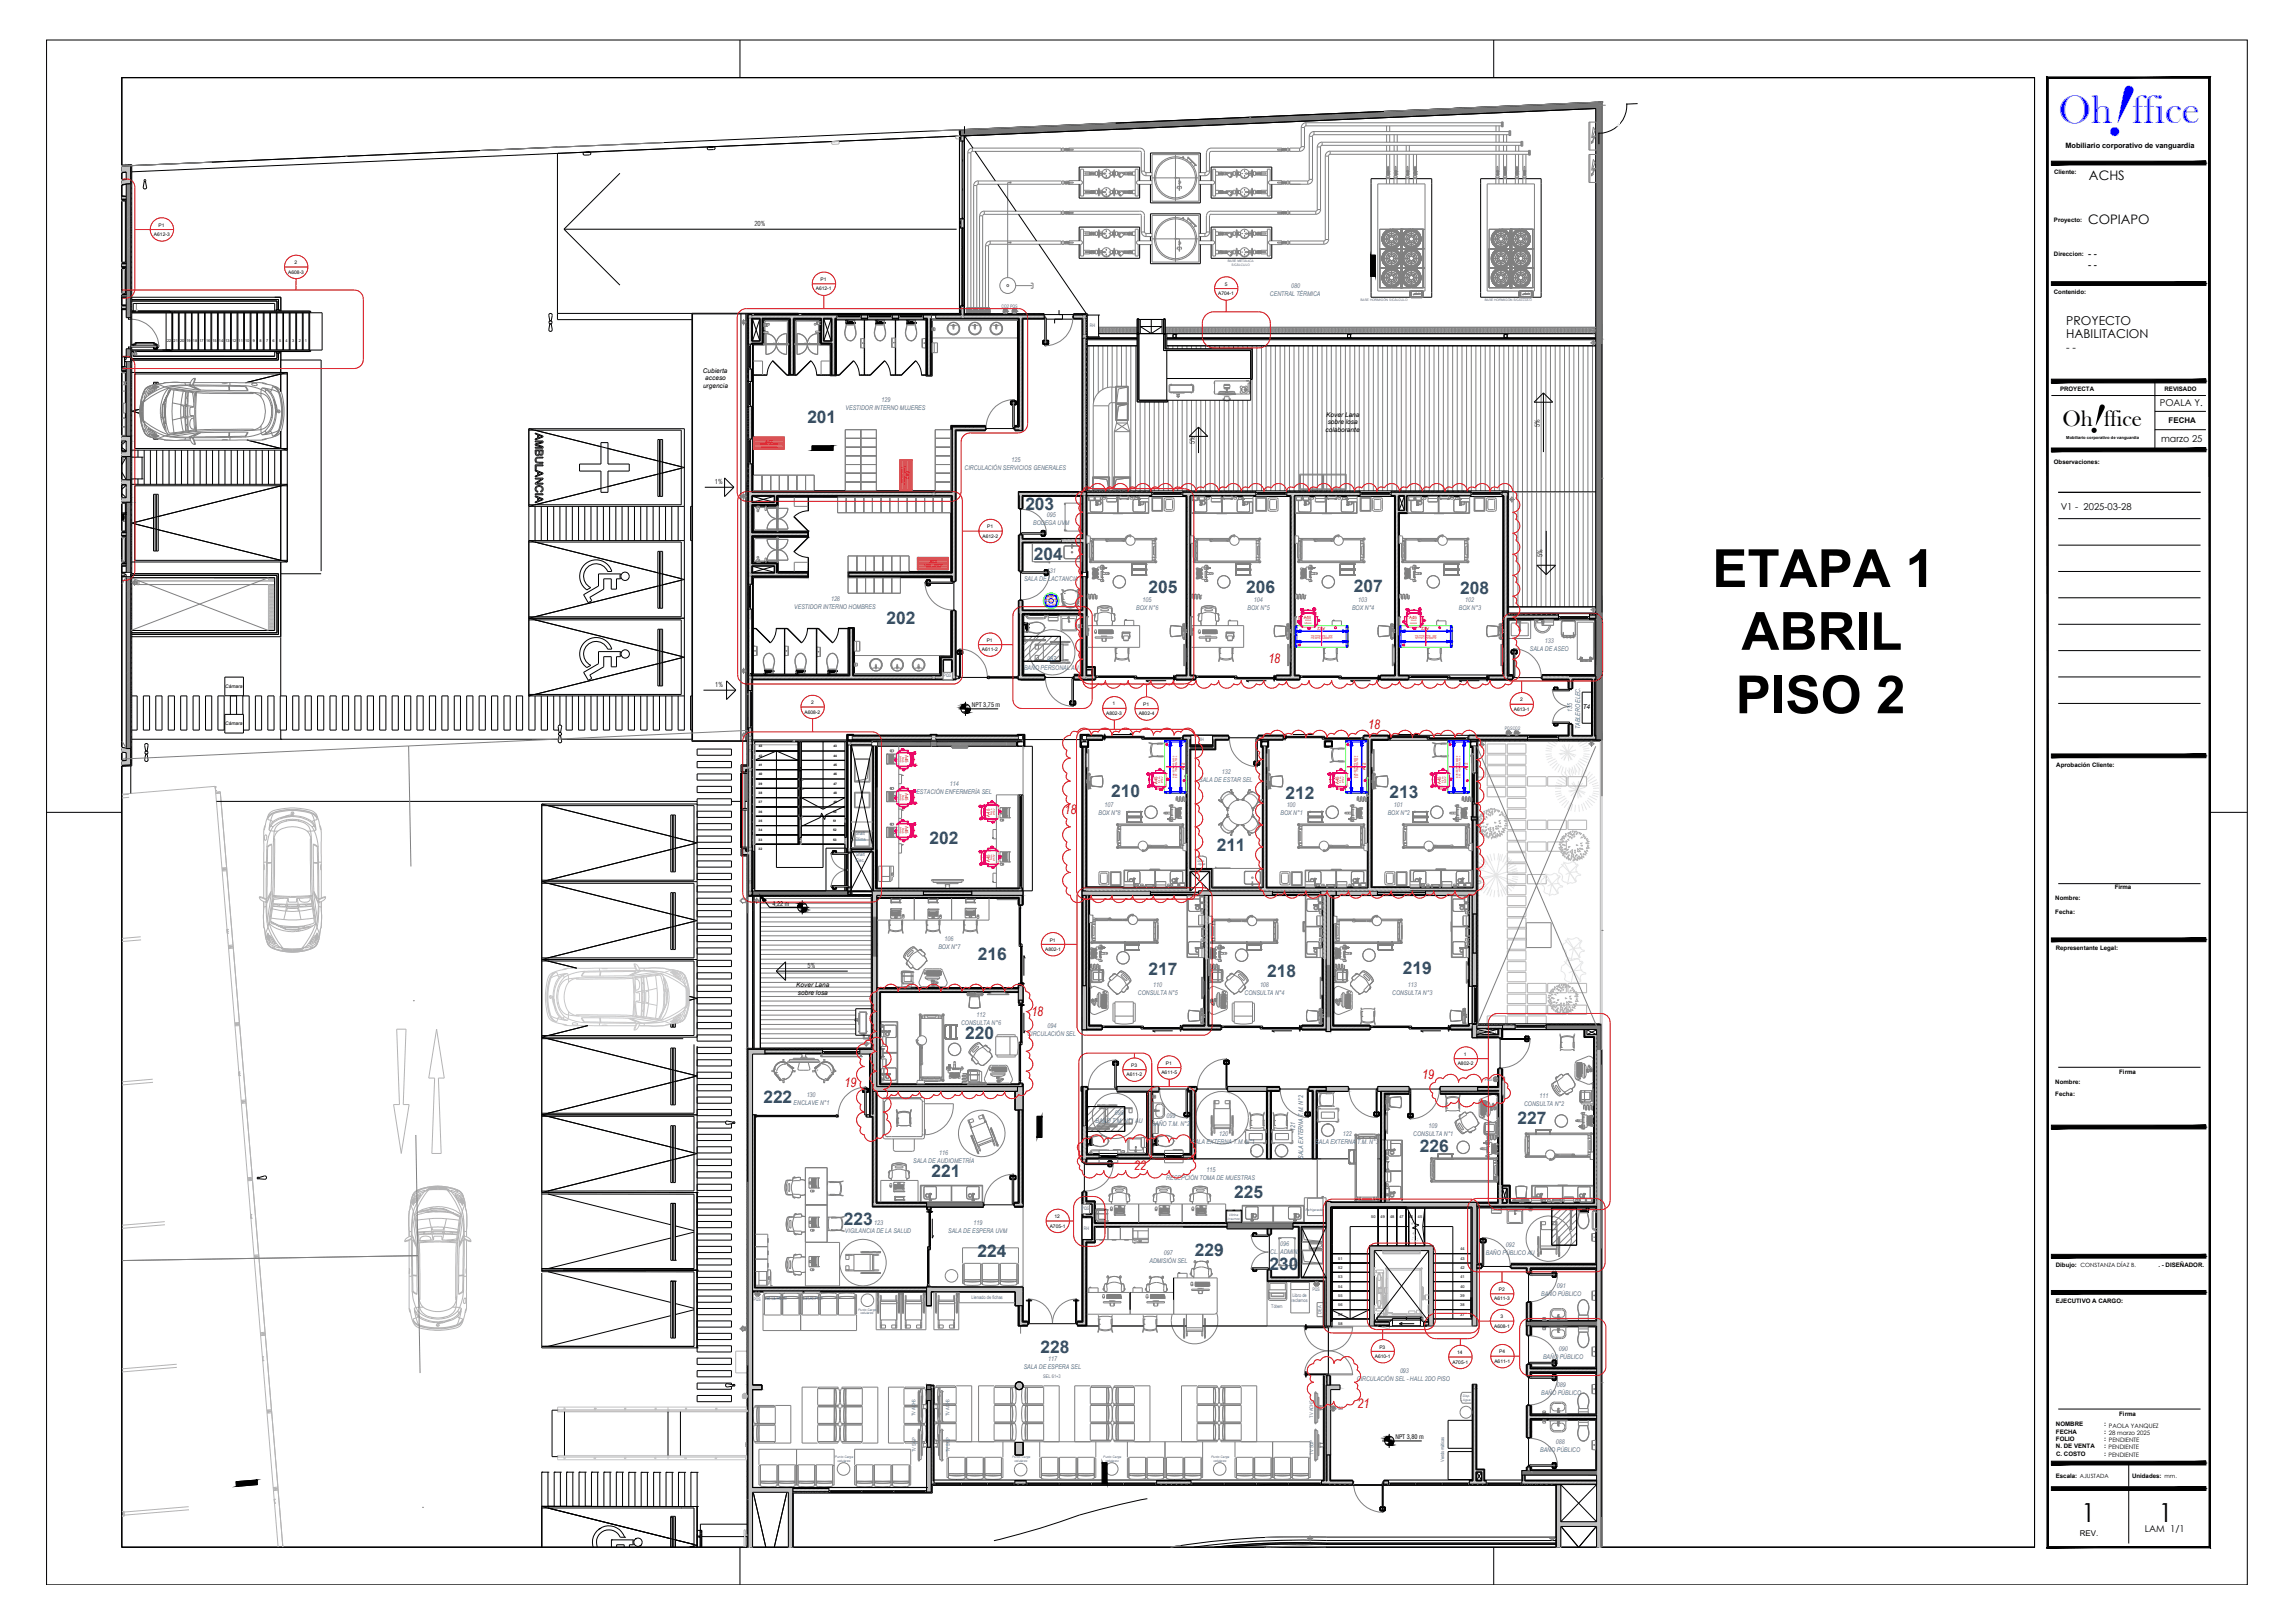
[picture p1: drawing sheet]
<svg xmlns="http://www.w3.org/2000/svg" width="594mm" height="420mm" viewBox="0 0 594 420" stroke-linecap="round" stroke-linejoin="round" font-family="sans-serif">
<defs><g id="words">
<text font-size="20.1" fill="#007fff" x="544.7" y="34.2" transform="rotate(19 544.7 34.2)">!</text>
<g font-size="13.6">
<text x="443.3" y="152">ETAPA 1</text>
<text x="450.8" y="168.2">ABRIL</text>
<text x="449.3" y="184.6">PISO 2</text>
</g>
<text font-size="11.3" x="540.5" y="111.5" transform="rotate(19 540.5 111.5)">!</text>
<text font-size="10.5" fill="#007fff" x="532.8" y="31.9">Oh ffice</text>
<g font-size="6.8">
<text x="538.7" y="394">1</text>
<text x="558.7" y="394">1</text>
</g>
<text font-size="5.9" x="533.9" y="110.2">Oh ffice</text>
<g font-size="4.5" fill="#105689">
<text x="209" y="109.5">201</text>
<text x="265.4" y="132.1">203</text>
<text x="267.6" y="144.9">204</text>
<text x="297.3" y="153.5">205</text>
<text x="322.6" y="153.4">206</text>
<text x="350.5" y="153.3">207</text>
<text x="377.9" y="153.8">208</text>
<text x="229.5" y="161.6">202</text>
<text x="287.6" y="206.4">210</text>
<text x="332.7" y="206.8">212</text>
<text x="359.6" y="206.6">213</text>
<text x="240.6" y="218.6">202</text>
<text x="314.9" y="220.3">211</text>
<text x="253.1" y="248.4">216</text>
<text x="297.3" y="252.3">217</text>
<text x="328" y="252.9">218</text>
<text x="363.2" y="252.3">219</text>
<text x="249.8" y="268.9">220</text>
<text x="197.6" y="285.6">222</text>
<text x="392.8" y="291">227</text>
<text x="367.5" y="298.3">226</text>
<text x="241.1" y="304.7">221</text>
<text x="319.5" y="310.2">225</text>
<text x="218.5" y="317.2">223</text>
<text x="253" y="325.4">224</text>
<text x="309.3" y="325.2">229</text>
<text x="328.7" y="328.7">230</text>
<text x="269.4" y="350.3">228</text>
</g>
<g font-size="3.4">
<text x="540.8" y="46.7">ACHS</text>
<text x="540.5" y="58">COPIAPO</text>
</g>
<g font-size="3.4" fill="#f00">
<text x="328.3" y="171.6">18</text>
<text x="354.2" y="188.6">18</text>
<text x="275.5" y="210.8">18</text>
<text x="267" y="262.9">18</text>
<text x="218.6" y="281.3">19</text>
<text x="368.2" y="279.4">19</text>
<text x="293.6" y="302.9">22</text>
<text x="351.4" y="364.6">21</text>
</g>
<g font-size="3.2">
<text x="534.9" y="87.6">HABILITACION</text>
<text x="534.9" y="84.2">PROYECTO</text>
</g>
<text font-size="2.7" x="534.9" y="90.9">- -</text>
<g font-size="2.5">
<text x="540.5" y="66.5">- -</text>
<text x="540.5" y="69.5">- -</text>
</g>
<g font-size="2.4">
<text x="559.1" y="105.2">POALA Y.</text>
<text x="559.4" y="114.5">marzo 25</text>
<text x="533.4" y="132.1">V1 - 2025-03-28</text>
<text x="555.2" y="396.5">LAM 1/1</text>
</g>
<g font-size="2">
<text x="561.4" y="109.6">FECHA</text>
<text x="538.4" y="397.7">REV.</text>
</g>
<text font-size="1.9" x="534.7" y="38.2">Mobiliario corporativo de vanguardia</text>
<g font-size="1.8">
<text x="195.3" y="58.4">20%</text>
<text x="398.6" y="110.5" transform="rotate(-90 398.6 110.5)">5%</text>
<text x="309.3" y="115" transform="rotate(-90 309.3 115)">5%</text>
<text x="185.1" y="125.2">1%</text>
<text x="399.3" y="144.2" transform="rotate(-90 399.3 144.2)">5%</text>
<text x="185.2" y="177.7">1%</text>
<text x="209.1" y="250.5">5%</text>
</g>
<g font-size="1.7" fill="#4a66ac">
<text x="328.7" y="76.7">CENTRAL TÉRMICA</text>
<text x="334.2" y="74.6">080</text>
<text x="218.9" y="106.2">VESTIDOR INTERNO MUJERES</text>
<text x="228.2" y="104.1">129</text>
<text x="261.8" y="119.7">125</text>
<text x="249.7" y="121.8">CIRCULACIÓN SERVICIOS GENERALES</text>
<text x="267.4" y="135.8">BODEGA UVM</text>
<text x="271" y="133.8">095</text>
<text x="271" y="148.4">131</text>
<text x="215.1" y="155.6">128</text>
<text x="265.1" y="150.5">SALA DE LACTANCIA</text>
<text x="295.7" y="155.9">105</text>
<text x="324.6" y="155.9">104</text>
<text x="351.6" y="155.9">103</text>
<text x="379.3" y="155.9">102</text>
<text x="205.6" y="157.8">VESTIDOR INTERNO HOMBRES</text>
<text x="294.1" y="158">BOX N°6</text>
<text x="322.9" y="158">BOX N°5</text>
<text x="350" y="158">BOX N°4</text>
<text x="377.6" y="158">BOX N°3</text>
<text x="399.9" y="166.5">133</text>
<text x="265.1" y="173.3">BAÑO PERSONAL AU</text>
<text x="271" y="171.2">087</text>
<text x="396" y="168.6">SALA DE ASEO</text>
<text x="406.9" y="184.4" transform="rotate(-90 406.9 184.4)">135</text>
<text x="409" y="188.8" transform="rotate(-90 409 188.8)">TABLERO ELEC.</text>
<text x="245.9" y="203.4">114</text>
<text x="310.4" y="202.5">SALA DE ESTAR SEL</text>
<text x="316.3" y="200.4">132</text>
<text x="237.2" y="205.5">ESTACIÓN ENFERMERÍA SEL</text>
<text x="285.9" y="208.9">107</text>
<text x="333.1" y="208.9">100</text>
<text x="360.8" y="208.9">101</text>
<text x="284.3" y="211">BOX N°8</text>
<text x="331.5" y="211">BOX N°1</text>
<text x="359.2" y="210.9">BOX N°2</text>
<text x="242.9" y="245.8">BOX N°7</text>
<text x="244.5" y="243.7">106</text>
<text x="294.5" y="257.6">CONSULTA N°5</text>
<text x="298.5" y="255.5">110</text>
<text x="322.1" y="257.6">CONSULTA N°4</text>
<text x="326.2" y="255.5">108</text>
<text x="360.4" y="257.6">CONSULTA N°3</text>
<text x="364.4" y="255.6">113</text>
<text x="252.8" y="263.3">112</text>
<text x="248.8" y="265.3">CONSULTA N°6</text>
<text x="266" y="268.2">CIRCULACIÓN SEL</text>
<text x="271.2" y="266.1">094</text>
<text x="205.4" y="286.1">ENCLAVE N°1</text>
<text x="208.8" y="284">130</text>
<text x="394.5" y="286.4">CONSULTA N°2</text>
<text x="398.5" y="284.3">111</text>
<text x="283.6" y="290.7">BAÑO T.M. N°1 AU</text>
<text x="288.6" y="288.6">098</text>
<text x="298.1" y="291.6">BAÑO T.M. N°2</text>
<text x="301.9" y="289.5">099</text>
<text x="335.3" y="292.8" transform="rotate(-90 335.3 292.8)">121</text>
<text x="369.8" y="292">109</text>
<text x="243.1" y="298.9">116</text>
<text x="308.4" y="296.1">SALA EXTERNA T.M. N°1</text>
<text x="315.6" y="294.1">120</text>
<text x="337.3" y="300" transform="rotate(-90 337.3 300)">SALA EXTERNA T.M. N°2</text>
<text x="340.5" y="296.1">SALA EXTERNA T.M. N°3</text>
<text x="347.6" y="294.1">122</text>
<text x="365.8" y="294.1">CONSULTA N°1</text>
<text x="236.4" y="301">SALA DE AUDIOMETRÍA</text>
<text x="301.9" y="305.5">RECEPCIÓN TOMA DE MUESTRAS</text>
<text x="312.3" y="303.4">115</text>
<text x="226.3" y="317.1">123</text>
<text x="252" y="317.1">119</text>
<text x="218.7" y="319.2">VIGILANCIA DE LA SALUD</text>
<text x="245.4" y="319.2">SALA DE ESPERA UVM</text>
<text x="331.4" y="322.6">096</text>
<text x="389.8" y="322.8">092</text>
<text x="297.5" y="326.9">ADMISIÓN SEL</text>
<text x="301.3" y="324.9">097</text>
<text x="328.8" y="324.7">CL. ADMIN.</text>
<text x="384.6" y="324.9">BAÑO PÚBLICO AU</text>
<text x="398.9" y="335.4">BAÑO PÚBLICO</text>
<text x="403" y="333.3">091</text>
<text x="271.3" y="352.5">117</text>
<text x="399.4" y="351.8">BAÑO PÚBLICO</text>
<text x="403.5" y="349.7">090</text>
<text x="265" y="354.5">SALA DE ESPERA SEL</text>
<text x="351.2" y="357.4">CIRCULACIÓN SEL - HALL 2DO PISO</text>
<text x="362.4" y="355.3">093</text>
<text x="403" y="359.2">089</text>
<text x="398.9" y="361.3">BAÑO PÚBLICO</text>
<text x="398.7" y="375.9">BAÑO PÚBLICO</text>
<text x="402.7" y="373.9">088</text>
</g>
<g font-size="1.7">
<text x="181.9" y="96.5">Cubierta</text>
<text x="182" y="100.5">urgencia</text>
<text x="182.6" y="98.5">acceso</text>
<text x="343.3" y="107.9">Kover Lana</text>
<text x="343.1" y="111.9">colaborante</text>
<text x="343.7" y="109.9">sobre losa</text>
<text x="409.7" y="183.7">T4</text>
<text x="206.1" y="255.6">Kover Lana</text>
<text x="206.5" y="257.5">sobre losa</text>
</g>
<g font-size="1.6">
<text x="531.7" y="45.1">Cliente:</text>
<text x="531.7" y="57.3">Proyecto:</text>
<text x="531.7" y="66.3">Direccion:</text>
<text x="531.7" y="76.1">Contenido:</text>
<text x="533.3" y="101.3">PROYECTA</text>
<text x="560.3" y="101.3">REVISADO</text>
<text x="531.7" y="120">Observaciones:</text>
<text x="251.6" y="183.1">NPT 3,75 m</text>
<text x="532.3" y="198.5">Aprobación Cliente:</text>
<text x="532" y="233">Nombre:</text>
<text x="547.4" y="230.1">Firma</text>
<text x="200" y="234.5">4,22 m</text>
<text x="532" y="236.5">Fecha:</text>
<text x="532.2" y="246">Representante Legal:</text>
<text x="532" y="280.6">Nombre:</text>
<text x="548.6" y="278.2">Firma</text>
<text x="532" y="283.8">Fecha:</text>
<text x="532.2" y="327.9">Dibujo: CONSTANZA DÍAZ B.</text>
<text x="558.7" y="328.1">. - DISEÑADOR.</text>
<text x="532.2" y="337.3">EJECUTIVO A CARGO:</text>
<text x="532.2" y="369.2">NOMBRE</text>
<text x="532.2" y="371.2">FECHA</text>
<text x="544.6" y="369.2">: PAOLA YANQUEZ</text>
<text x="544.6" y="371.2">: 28 marzo 2025</text>
<text x="548.6" y="366.6">Firma</text>
<text x="361.2" y="372.6">NPT 3,80 m</text>
<text x="532.2" y="373.1">FOLIO</text>
<text x="532.2" y="375">N. DE VENTA</text>
<text x="532.2" y="376.9">C. COSTO</text>
<text x="544.6" y="373.1">: PENDIENTE</text>
<text x="544.6" y="375">: PENDIENTE</text>
<text x="544.6" y="376.9">: PENDIENTE</text>
<text x="532.2" y="382.5">Escala: AJUSTADA</text>
<text x="551.9" y="382.5">Unidades: mm.</text>
</g>
<g font-size="1.3">
<text x="41" y="58.7">P1</text>
<text x="39.9" y="61.1">A612-3</text>
<text x="74.6" y="70.8">A608-3</text>
<text x="76.3" y="68.4">2</text>
<text x="211.2" y="75.2">A612-1</text>
<text x="212.4" y="72.8">P1</text>
<text x="315.3" y="76.4">A704-1</text>
<text x="317" y="73.9">5</text>
<text x="255.6" y="136.7">P1</text>
<text x="254.3" y="139.2">A612-2</text>
<text x="255.4" y="166.2">P1</text>
<text x="254.2" y="168.6">A611-2</text>
<text x="58.3" y="178.1">Cámara</text>
<text x="208.3" y="184.7">A608-2</text>
<text x="210" y="182.3">2</text>
<text x="286.4" y="185.1">A802-3</text>
<text x="288" y="182.6">1</text>
<text x="294.8" y="185.2">A802-4</text>
<text x="295.9" y="182.7">P1</text>
<text x="391.9" y="184">A613-1</text>
<text x="393.5" y="181.6">2</text>
<text x="58.3" y="187.7">Cámara</text>
<text x="271.7" y="243.7">P1</text>
<text x="270.5" y="246.2">A802-1</text>
<text x="301.8" y="275.6">P1</text>
<text x="377.3" y="275.8">A802-2</text>
<text x="379" y="273.3">1</text>
<text x="291.6" y="278.6">A611-2</text>
<text x="292.8" y="276.2">P3</text>
<text x="300.6" y="278.1">A611-5</text>
<text x="271.7" y="317.8">A705-1</text>
<text x="273" y="315.4">12</text>
<text x="388" y="334.2">P2</text>
<text x="386.8" y="336.6">A611-3</text>
<text x="388.4" y="341.2">3</text>
<text x="386.8" y="343.7">A608-1</text>
<text x="355.9" y="351.6">A610-1</text>
<text x="357.1" y="349.1">P3</text>
<text x="375.9" y="353">A705-1</text>
<text x="377.2" y="350.6">14</text>
<text x="386.8" y="352.8">A611-1</text>
<text x="388.1" y="350.4">P4</text>
</g>
<g font-size="1.3" fill="#4a66ac">
<text x="221.4" y="217.7">Clima</text>
<text x="221.5" y="216.2">Shaft</text>
<text x="221.5" y="221.6">Shaft</text>
<text x="221.6" y="223.1">Elec.</text>
<text x="334.5" y="335.7">Libro de</text>
<text x="198" y="336.5">Let.SEREMI</text>
<text x="207.9" y="336.5">Let.At.Pref.</text>
<text x="251.5" y="336.3">Llenado de fichas</text>
<text x="329.1" y="338.5">Tótem</text>
<text x="334.3" y="337.2">reclamos</text>
<text x="342.1" y="340.1" transform="rotate(-90 342.1 340.1)">DEA</text>
<text x="270" y="356.7">SEL 61+3</text>
<text x="237" y="366.6" transform="rotate(-90 237 366.6)">TV ACHS</text>
<text x="245.8" y="366.6" transform="rotate(-90 245.8 366.6)">TV ACHS</text>
<text x="339.9" y="367" transform="rotate(-90 339.9 367)">TV ACHS</text>
<text x="237.1" y="375.9" transform="rotate(-90 237.1 375.9)">TV SGP</text>
<text x="245.9" y="375.9" transform="rotate(-90 245.9 375.9)">TV SGP</text>
<text x="340" y="376.6" transform="rotate(-90 340 376.6)">TV SGP</text>
<text x="373.9" y="378.5" transform="rotate(-90 373.9 378.5)">Vendomáticas</text>
</g>
<g font-size="1.2" fill="#4a66ac">
<text x="259.2" y="79.8">CO2 PQS</text>
<text x="282.1" y="84.6">RH</text>
<text x="244.2" y="175.3">PQS</text>
<text x="310.2" y="191.8">RH</text>
<text x="389.5" y="189.1">PQSCO2</text>
<text x="384.3" y="279.9">PQS</text>
<text x="280" y="313.2">PQS</text>
<text x="280.5" y="318.3">RH</text>
<text x="339.7" y="334.2">PQS</text>
<text x="195" y="336.8">PQS</text>
<text x="345.7" y="365">PQS</text>
</g>
<text font-size="1.1" x="534.9" y="113.7">Mobiliario corporativo de vanguardia</text>
<g font-size="1.1" fill="#f00">
<text x="198.1" y="114.6">A42</text>
<text x="234.6" y="122" transform="rotate(90 234.6 122)">A42</text>
<text x="240.6" y="145.8">A42</text>
<text x="271" y="154.8">A37</text>
<text x="337.5" y="160.2">A45</text>
<text x="364.8" y="160.2">A45</text>
<text x="343.1" y="162.4" transform="rotate(-180 343.1 162.4)">A12</text>
<text x="370" y="162.4" transform="rotate(-180 370 162.4)">A12</text>
<text x="234.3" y="195.4" transform="rotate(90 234.3 195.4)">A45</text>
<text x="299.6" y="203" transform="rotate(-90 299.6 203)">A45</text>
<text x="306.6" y="199.5" transform="rotate(-90 306.6 199.5)">A12</text>
<text x="346.5" y="203" transform="rotate(-90 346.5 203)">A45</text>
<text x="353.5" y="199.5" transform="rotate(-90 353.5 199.5)">A12</text>
<text x="373" y="203" transform="rotate(-90 373 203)">A45</text>
<text x="380" y="199.5" transform="rotate(-90 380 199.5)">A12</text>
<text x="234.3" y="205.3" transform="rotate(90 234.3 205.3)">A45</text>
<text x="234.3" y="213.8" transform="rotate(90 234.3 213.8)">A45</text>
<text x="256.2" y="211.4" transform="rotate(-90 256.2 211.4)">A45</text>
<text x="256.2" y="223.1" transform="rotate(-90 256.2 223.1)">A45</text>
</g>
<g font-size="1">
<text x="43.3" y="88.5">22</text>
<text x="44.9" y="88.5">21</text>
<text x="46.6" y="88.5">20</text>
<text x="48.2" y="88.5">19</text>
<text x="49.9" y="88.5">18</text>
<text x="51.6" y="88.5">17</text>
<text x="53.3" y="88.5">16</text>
<text x="55" y="88.5">15</text>
<text x="56.7" y="88.5">14</text>
<text x="58.4" y="88.5">13</text>
<text x="60.1" y="88.5">12</text>
<text x="61.8" y="88.5">11</text>
<text x="63.4" y="88.5">10</text>
<text x="65.5" y="88.5">9</text>
<text x="67.2" y="88.5">8</text>
<text x="68.9" y="88.5">7</text>
<text x="70.6" y="88.5">6</text>
<text x="72.2" y="88.5">5</text>
<text x="73.9" y="88.5">4</text>
<text x="75.6" y="88.5">3</text>
<text x="77.3" y="88.5">2</text>
<text x="78.9" y="88.5">1</text>
<text x="355" y="315.3">50</text>
<text x="357.4" y="315.3">49</text>
<text x="359.8" y="315.3">48</text>
<text x="362.2" y="315.3">47</text>
<text x="364.6" y="315.3">46</text>
<text x="367.1" y="315.3">45</text>
<text x="378" y="323.7">44</text>
<text x="346.4" y="328.5">52</text>
<text x="346.4" y="326.1">51</text>
<text x="378" y="326.1">43</text>
<text x="378" y="328.5">42</text>
<text x="346.4" y="335.8">55</text>
<text x="346.4" y="333.4">54</text>
<text x="346.4" y="330.9">53</text>
<text x="378" y="335.8">39</text>
<text x="378" y="330.9">41</text>
<text x="378" y="333.4">40</text>
<text x="346.4" y="340.6">57</text>
<text x="346.4" y="338.2">56</text>
<text x="378" y="338.2">38</text>
<text x="378" y="340.6">37</text>
<text x="346.4" y="343">58</text>
</g>
<g font-size=".8" fill="#4a66ac">
<text x="317.8" y="67.8">BASE METÁLICA</text>
<text x="318.8" y="68.8">S/CÁLCULO</text>
<text x="352.2" y="78">BASE HORMIGÓN S/CÁLCULO</text>
<text x="384.3" y="78">BASE HORMIGÓN S/CÁLCULO</text>
<text x="310" y="223.1">Disp.</text>
<text x="310" y="224.1">Agua</text>
<text x="317.8" y="315.7">Insumos</text>
<text x="318.1" y="314.8">Vitrina</text>
<text x="338" y="313.4">Refrigerador</text>
<text x="222.1" y="339.3">Punto Carga</text>
<text x="222.7" y="340.3">celulares</text>
<text x="378.7" y="361.6">Disp.</text>
<text x="378.7" y="362.6">Agua</text>
<text x="216.1" y="377.4">Punto Carga</text>
<text x="262" y="377.6">Punto Carga</text>
<text x="285.6" y="377.4">Punto Carga</text>
<text x="313.5" y="377.4">Punto Carga</text>
<text x="216.8" y="378.4">celulares</text>
<text x="262.6" y="378.5">celulares</text>
<text x="286.2" y="378.4">celulares</text>
<text x="314.1" y="378.4">celulares</text>
</g>
<g font-size=".8">
<text x="196.4" y="193.5">43</text>
<text x="196.4" y="195.9">42</text>
<text x="215.7" y="193.5">43</text>
<text x="215.7" y="195.9">44</text>
<text x="196.4" y="203.1">39</text>
<text x="196.4" y="198.3">41</text>
<text x="196.4" y="200.7">40</text>
<text x="215.7" y="198.3">45</text>
<text x="215.7" y="200.7">46</text>
<text x="215.7" y="203.1">47</text>
<text x="196.4" y="205.5">38</text>
<text x="196.4" y="207.9">37</text>
<text x="215.7" y="205.5">48</text>
<text x="215.7" y="207.9">49</text>
<text x="196.4" y="210.5">36</text>
<text x="196.4" y="212.8">35</text>
<text x="196.4" y="215.2">34</text>
<text x="215.7" y="210.5">50</text>
<text x="215.7" y="212.8">51</text>
<text x="215.7" y="215.2">52</text>
<text x="196.4" y="217.6">33</text>
<text x="196.4" y="220">32</text>
<text x="215.7" y="217.6">53</text>
</g>
<g font-size=".6" fill="#f00">
<text x="196.8" y="115.2">BANCA - OH12161</text>
<text x="197" y="115.9">1000X400X450h</text>
<text x="233.4" y="121" transform="rotate(90 233.4 121)">1000X400X450h</text>
<text x="234" y="120.7" transform="rotate(90 234 120.7)">BANCA - OH12161</text>
<text x="239.3" y="146.4">BANCA - OH12161</text>
<text x="239.5" y="147.1">1000X400X450h</text>
<text x="272.6" y="155.3">ø500</text>
<text x="337.8" y="161.5" transform="rotate(1 337.8 161.5)">MOOV</text>
<text x="337.9" y="160.9" transform="rotate(2 337.9 160.9)">SILLA</text>
<text x="365.1" y="161.5" transform="rotate(1 365.1 161.5)">MOOV</text>
<text x="365.2" y="160.9" transform="rotate(2 365.2 160.9)">SILLA</text>
<text x="344.9" y="165" transform="rotate(-180 344.9 165)">CUBIERTA 1700X700</text>
<text x="345" y="164.3" transform="rotate(-180 345 164.3)">EST. 1700X700X725h</text>
<text x="371.9" y="165" transform="rotate(-180 371.9 165)">CUBIERTA 1700X700</text>
<text x="371.9" y="164.3" transform="rotate(-180 371.9 164.3)">EST. 1700X700X725h</text>
<text x="232.9" y="195.8" transform="rotate(90 232.9 195.8)">MOOV</text>
<text x="233.6" y="195.9" transform="rotate(90 233.6 195.9)">SILLA</text>
<text x="300.3" y="202.6" transform="rotate(-90 300.3 202.6)">SILLA</text>
<text x="301" y="202.7" transform="rotate(-90 301 202.7)">MOOV</text>
<text x="304.1" y="201.3" transform="rotate(-90 304.1 201.3)">CUBIERTA 1700X700</text>
<text x="304.7" y="201.4" transform="rotate(-90 304.7 201.4)">EST. 1700X700X725h</text>
<text x="347.2" y="202.6" transform="rotate(-90 347.2 202.6)">SILLA</text>
<text x="347.9" y="202.7" transform="rotate(-90 347.9 202.7)">MOOV</text>
<text x="350.9" y="201.3" transform="rotate(-90 350.9 201.3)">CUBIERTA 1700X700</text>
<text x="351.6" y="201.4" transform="rotate(-90 351.6 201.4)">EST. 1700X700X725h</text>
<text x="373.7" y="202.6" transform="rotate(-90 373.7 202.6)">SILLA</text>
<text x="374.3" y="202.7" transform="rotate(-90 374.3 202.7)">MOOV</text>
<text x="377.4" y="201.3" transform="rotate(-90 377.4 201.3)">CUBIERTA 1700X700</text>
<text x="378.1" y="201.4" transform="rotate(-90 378.1 201.4)">EST. 1700X700X725h</text>
<text x="232.9" y="205.6" transform="rotate(90 232.9 205.6)">MOOV</text>
<text x="233.6" y="205.7" transform="rotate(90 233.6 205.7)">SILLA</text>
<text x="232.9" y="214.2" transform="rotate(90 232.9 214.2)">MOOV</text>
<text x="233.6" y="214.2" transform="rotate(90 233.6 214.2)">SILLA</text>
<text x="256.9" y="211" transform="rotate(-90 256.9 211)">SILLA</text>
<text x="257.5" y="211.1" transform="rotate(-90 257.5 211.1)">MOOV</text>
<text x="256.9" y="222.7" transform="rotate(-90 256.9 222.7)">SILLA</text>
<text x="257.5" y="222.8" transform="rotate(-90 257.5 222.8)">MOOV</text>
</g>
<g font-size=".5" fill="#f00">
<text x="270.5" y="155.9">BASE PLATO</text>
<text x="270.7" y="156.5">ø400 - 725h</text>
</g>
<text font-size=".4" fill="#f00" x="270.2" y="155.3">CUBIERTA</text>
</g></defs>
<path d="M31.5 20.1h495.2v380.4h-495.2z" fill="none" stroke="#000" stroke-width=".26"/>
<g fill="none" stroke="#000" stroke-width=".26">
<path d="M12.1 10.4h569.6v399.9h-569.6zM191.5 10.4v9.7M386.7 10.4v9.7M31.5 20.1h495.2v380.4h-495.2zM571 42.2h.1M571 73.4h.1M557.8 98.8v17.6M571 98.7h.1M531 102.4h40M557.8 111.2h13.2M557.8 106.5h13.2M571 116.4h.1"/>
<path d="M532.8 127.5h36.8M532.8 134.3h36.8M532.8 141.1h36.8M532.8 147.9h36.8M532.8 154.8h36.8M532.8 161.6h36.8M532.8 168.4h36.8M532.8 175.2h36.8M532.8 182.1h36.8M571 195.7h.1M12.1 210.3h19.4M572 210.3h9.7"/>
<path d="M532.8 228.8h36.8M571 243.3h.1M532.8 276.3h36.8M571 291.8h.1M571 334.5h.1M571 325.2h.1M532.8 364.8h36.8M551 378.9v5.9M571 378.7h.1M551 385.8v13.8M571 385.4h.1M191.5 400.5v9.8"/>
<path d="M386.7 400.5v9.8"/>
</g>
<g fill="#000" stroke="#000" stroke-width=".26">
<path d="M529.9 19.9l.3 .4 42-.4zM530.2 20.3l42-.4-.4 .4zM572.2 19.9l-.4 .4 .4 380.4zM571.8 20.3l.4 380.4-.4-.3zM529.9 400.7h42.3l-.4-.3zM529.9 400.7l.3-.3h41.6zM529.9 19.9v380.8l.3-.3zM529.9 19.9l.3 .4v380.1z"/>
<path d="M531 41.7v1l40-1zM531 42.7l40-1v1z"/>
<path d="M531 72.9v1l40-1zM531 73.9l40-1v1z"/>
<path d="M531 98.2v.9l40-.9zM531 99.1l40-.9v.9z"/>
<path d="M531 116v1l40-1zM531 117l40-1v1z"/>
<path d="M531 195.2v1l40-1zM531 196.2l40-1v1z"/>
<path d="M531 242.8v1l40-1zM531 243.8l40-1v1z"/>
<path d="M531 291.3v1l40-1zM531 292.3l40-1v1z"/>
<path d="M531 334.1v1l40-1zM531 335.1l40-1v1z"/>
<path d="M531 324.7v1l40-1zM531 325.7l40-1v1z"/>
<path d="M531 378.3v1l40-1zM531 379.3l40-1v1z"/>
<path d="M531 384.9v1l40-1zM531 385.9l40-1v1z"/>
</g>
<!-- layer: A-WALL-PATT -->
<g fill="#c0c0c0" stroke="#c0c0c0" stroke-width=".26">
<path d="M31.6 113.7l2.3 .5h-2.3z"/>
<path d="M31.6 117.7l2.3 .5h-2.3z"/>
<path d="M31.6 124.9l2.3 .5h-2.3z"/>
<path d="M31.6 129.6l2.3 .4h-2.3z"/>
<path d="M32.7 43l1.2-.1z"/>
<path d="M32.7 46.5h1.2v1z"/>
<path d="M31.6 194.5l1.1 .1z"/>
<path d="M32.7 196.9h1.2v1.2z"/>
<path d="M32.7 193.7l1.2 .1z"/>
<path d="M221.2 174.5h22.2z"/>
<path d="M31.6 69.5h1.1z"/>
<path d="M31.6 68.1h1.1z"/>
<path d="M31.6 52h1.1z"/>
<path d="M31.6 76.1h.9z"/>
<path d="M31.6 145.6h.9z"/>
<path d="M31.6 145.7h1.1z"/>
<path d="M31.6 139.1h1.1z"/>
<path d="M31.6 137.7h1.1z"/>
<path d="M31.6 130.2h.9z"/>
<path d="M31.6 112.9h1.1z"/>
<path d="M31.6 96.4h1.1z"/>
<path d="M31.6 113.7l2.3 .5v-1.3zM31.6 112.9h2.3l-2.3 .8z"/>
<path d="M31.6 117.7l2.3 .5v-1.2zM31.6 117h2.3l-2.3 .7z"/>
<path d="M31.6 124.9l2.3 .5v-1.2zM31.6 124.2h2.3l-2.3 .7z"/>
<path d="M228.8 230.6l10.2 1.2v-1.2zM228.8 230.6l10.2 1.2h-10.2z"/>
<path d="M225.8 231.8l1.2 5.6v-5.6zM225.8 231.8l1.2 5.6h-1.2z"/>
<path d="M251.5 230.6l6.1 .7v-.7zM251.5 230.6l6.1 .7h-6.1z"/>
<path d="M251.5 231.3l6.1 .5v-.5zM251.5 231.3l6.1 .5h-6.1z"/>
<path d="M310.3 230.6l19.1 .7v-.7zM310.3 230.6l19.1 .7h-19.1z"/>
<path d="M310.3 231.3l19.1 .5v-.5zM310.3 231.3l19.1 .5h-19.1z"/>
<path d="M280.1 255.2l1.2 8.6v-8.6zM280.1 255.2l1.2 8.6h-1.2z"/>
<path d="M280.1 263.8l1.2 2.8v-2.8zM280.1 263.8l1.2 2.8h-1.2z"/>
<path d="M289.2 281.3l5.8 1.2v-1.2zM289.2 281.3l5.8 1.2h-5.8z"/>
<path d="M225.8 272.2l1.2 9.1v-9.1zM225.8 272.2l1.2 9.1h-1.2z"/>
<path d="M222.6 271.6l3.2 1.3v-1.3zM222.6 271.6l3.2 1.3h-3.2z"/>
<path d="M225.8 247.5l1.2 15.8v-15.8zM225.8 247.5l1.2 15.8h-1.2z"/>
<path d="M193.6 271.6l4.4 1.3v-1.3zM193.6 271.6l4.4 1.3h-4.4z"/>
<path d="M193.6 272.9l1.2 17.7v-17.7zM193.6 272.9l1.2 17.7h-1.2z"/>
<path d="M204.1 385.1l.4 15.4h-.4zM204.1 385.1l.4 15.4 .8-15.4zM205.3 385.1v15.4h-.8z"/>
<path d="M194.8 385.1l9.3 1v-1zM194.8 385.1l9.3 1h-9.3z"/>
<path d="M194.8 386.1l9.3 .2v-.2zM194.8 386.1l9.3 .2h-9.3z"/>
<path d="M404 393.9l9.3 1.3v-1.3zM404 393.9l9.3 1.3h-9.3z"/>
<path d="M413.3 271.6l.8 128.9h-.8zM413.3 271.6l.8 128.9 .4-128.9zM414.5 271.6v128.9h-.4z"/>
<path d="M372.8 281.3l9.7 1.2v-1.2zM372.8 281.3l9.7 1.2h-9.7z"/>
<path d="M356.6 281.3l8.1 1.2v-1.2zM356.6 281.3l8.1 1.2h-8.1z"/>
<path d="M344.5 281.3l4.5 1.2v-1.2zM344.5 281.3l4.5 1.2h-4.5z"/>
<path d="M343.3 281.3l1.2 1.2v-1.2zM343.3 281.3l1.2 1.2h-1.2z"/>
<path d="M343.3 359.7l1.2 17v-17zM343.3 359.7l1.2 17h-1.2z"/>
<path d="M354.5 322.5l1.3 20.8v-20.8zM354.5 322.5l1.3 20.8h-1.3z"/>
<path d="M355.8 322.5l15.2 1.3v-1.3zM355.8 322.5l15.2 1.3h-15.2z"/>
<path d="M369.8 323.8l1.2 19.5v-19.5zM369.8 323.8l1.2 19.5h-1.2z"/>
<path d="M344.5 311.3l37.8 1.2v-1.2zM344.5 311.3l37.8 1.2h-37.8z"/>
<path d="M381.1 312.5l1.2 30.8v-30.8zM381.1 312.5l1.2 30.8h-1.2z"/>
<path d="M262.8 282.5l2 4.8v-4.8zM262.8 282.5l2 4.8h-2z"/>
<path d="M341.9 230.6l4 1.2v-1.2zM341.9 230.6l4 1.2h-4z"/>
<path d="M343.3 231.8l1.2 18.1v-18.1zM343.3 231.8l1.2 18.1h-1.2z"/>
<path d="M369 230.6l9.5 1.2v-1.2zM369 230.6l9.5 1.2h-9.5z"/>
<path d="M239.8 333.2l1.3 4.8v-4.8zM239.8 333.2l1.3 4.8h-1.3z"/>
<path d="M241.1 333.2l23.7 1.2v-1.2zM241.1 333.2l23.7 1.2h-23.7z"/>
<path d="M262.8 334.4l2 3.6v-3.6zM262.8 334.4l2 3.6h-2z"/>
<path d="M239.8 374.6l1.3 11.7v-11.7zM239.8 374.6l1.3 11.7h-1.3z"/>
<path d="M193.6 358.5l3.6 1.2v-1.2zM193.6 358.5l3.6 1.2h-3.6z"/>
<path d="M262.8 373.4l2 3.3v-3.3zM262.8 373.4l2 3.3h-2z"/>
<path d="M381.1 246.7l1.2 1.8v-1.8zM381.1 246.7l1.2 1.8h-1.2z"/>
<path d="M381.1 248.5l1.2 6.7v-6.7zM381.1 248.5l1.2 6.7h-1.2z"/>
<path d="M381.1 231.8l1.2 1.4v-1.4zM381.1 231.8l1.2 1.4h-1.2z"/>
<path d="M381.1 233.2l1.2 3.4v-3.4zM381.1 233.2l1.2 3.4h-1.2z"/>
<path d="M31.6 129.6l2.3 .4v-1.2zM31.6 128.8h2.3l-2.3 .8z"/>
<path d="M225.8 263.3l1.2 4.5v-4.5zM225.8 263.3l1.2 4.5h-1.2z"/>
<path d="M225.8 267.8l1.2 3.8v-3.8zM225.8 267.8l1.2 3.8h-1.2z"/>
<path d="M225.8 271.6l1.2 .6v-.6zM225.8 271.6l1.2 .6h-1.2z"/>
<path d="M31.6 43v1.4h1.1zM31.6 43h1.1v1.4z"/>
<path d="M31.6 44.6h1.1zM31.6 44.6h1.1z"/>
<path d="M31.6 44.6l1.1-.2zM31.6 44.4h1.1z"/>
<path d="M31.6 47.7h1.1zM31.6 46.6v1.1h1.1zM31.6 46.6l1.1-.1v1.2z"/>
<path d="M32.7 43l1.2 3.5v-3.5zM32.7 43l1.2 3.5h-1.2z"/>
<path d="M32.7 46.5v1h1.2zM32.7 47.5h1.2z"/>
<path d="M31.6 198.1h1.1zM31.6 197v1.1h1.1zM31.6 197l1.1-.1v1.2z"/>
<path d="M31.6 193.6l1.1 .1zM31.6 193.5l1.1 .2z"/>
<path d="M31.6 194.7l1.1 .1v-.2zM31.6 194.6h1.1z"/>
<path d="M31.6 194.5l1.1 .1v-.9zM31.6 193.7h1.1l-1.1 .8z"/>
<path d="M32.7 196.2l1.2 .7v-.7zM32.7 196.2l1.2 .7h-1.2z"/>
<path d="M32.7 196.9v1.2h1.2zM32.7 198.1h1.2z"/>
<path d="M32.7 193.8l1.2 1.2v-1.2zM32.7 193.8l1.2 1.2h-1.2z"/>
<path d="M32.7 195l1.2 1.2v-1.2zM32.7 195l1.2 1.2h-1.2z"/>
<path d="M381.1 265.2l1.2 3.4v-3.4zM381.1 265.2l1.2 3.4h-1.2z"/>
<path d="M225.8 281.3l25.5 1.2v-1.2zM225.8 281.3l25.5 1.2h-25.5z"/>
<path d="M263.4 281.3l1.4 1.2v-1.2zM263.4 281.3l1.4 1.2h-1.4z"/>
<path d="M317.8 281.3l.3 1.2v-1.2zM317.8 281.3l.3 1.2h-.3z"/>
<path d="M298.6 281.3l1.4 1.2v-1.2zM298.6 281.3l1.4 1.2h-1.4z"/>
<path d="M343.3 311.1l1.2 32.2v-32.2zM343.3 311.1l1.2 32.2h-1.2z"/>
<path d="M378.5 230.6l3.8 1.2v-1.2zM378.5 230.6l3.8 1.2h-3.8z"/>
<path d="M225.8 230.6l1.4 1.2v-1.2zM225.8 230.6l1.4 1.2h-1.4z"/>
<path d="M318.1 281.3l7.9 1.2v-1.2zM318.1 281.3l7.9 1.2h-7.9z"/>
<path d="M295 281.3l3.6 1.2v-1.2zM295 281.3l3.6 1.2h-3.6z"/>
<path d="M343.3 263.2l1.2 3.8v-3.8zM343.3 263.2l1.2 3.8h-1.2z"/>
<path d="M227.2 230.6l1.6 .7v-.7zM227.2 230.6l1.6 .7h-1.6z"/>
<path d="M227.2 231.3l1.6 .5v-.5zM227.2 231.3l1.6 .5h-1.6z"/>
<path d="M260.4 230.6l4.4 1.2v-1.2zM260.4 230.6l4.4 1.2h-4.4z"/>
<path d="M257.6 230.6l2.8 .7v-.7zM257.6 230.6l2.8 .7h-2.8z"/>
<path d="M257.6 231.3l2.8 .5v-.5zM257.6 231.3l2.8 .5h-2.8z"/>
<path d="M280.1 230.6l17.7 1.2v-1.2zM280.1 230.6l17.7 1.2h-17.7z"/>
<path d="M345.9 230.6l10.7 1.2v-1.2zM345.9 230.6l10.7 1.2h-10.7z"/>
<path d="M343.3 358.5l3.6 .8v-.8zM343.3 358.5l3.6 .8h-3.6z"/>
<path d="M343.3 359.3l3.6 .4v-.4zM343.3 359.3l3.6 .4h-3.6z"/>
<path d="M251.3 281.3l12.1 1.2v-1.2zM251.3 281.3l12.1 1.2h-12.1z"/>
<path d="M326 281.3l2 1.2v-1.2zM326 281.3l2 1.2h-2z"/>
<path d="M402.8 384.4l1.2 16.1h-1.2zM402.8 384.4l1.2 16.1v-16.1zM404 384.4v16.1z"/>
<path d="M32.7 125.4l1.2 3.4v-3.4zM32.7 125.4l1.2 3.4h-1.2z"/>
<path d="M32.7 114.2l1.2 .5v-.5zM32.7 114.2l1.2 .5h-1.2z"/>
<path d="M32.7 114.7l1.2 2.3v-2.3zM32.7 114.7l1.2 2.3h-1.2z"/>
<path d="M193.6 376.1l.4 24.4h-.4zM193.6 376.1l.4 24.4 .8-24.4zM194.8 376.1v24.4h-.8z"/>
<path d="M193.6 359.7l1.2 6.7v-6.7zM193.6 359.7l1.2 6.7h-1.2z"/>
<path d="M193.6 306.7l1.2 42.2v-42.2zM193.6 306.7l1.2 42.2h-1.2z"/>
<path d="M193.6 366.4l1.2 9.7v-9.7zM193.6 366.4l1.2 9.7h-1.2z"/>
<path d="M193.6 348.9l1.2 9.6v-9.6zM193.6 348.9l1.2 9.6h-1.2z"/>
<path d="M193.6 290.6l1.2 3.8v-3.8zM193.6 290.6l1.2 3.8h-1.2z"/>
<path d="M193.6 294.4l1.2 12.3v-12.3zM193.6 294.4l1.2 12.3h-1.2z"/>
<path d="M263.6 255.2l1.2 .9v-.9zM263.6 255.2l1.2 .9h-1.2z"/>
<path d="M263.6 256.1l1.2 2.8v-2.8zM263.6 256.1l1.2 2.8h-1.2z"/>
<path d="M396.3 367.4l17 .3v-.3zM396.3 367.4l17 .3h-17z"/>
<path d="M413.1 367.7l.2 12.8v-12.8zM413.1 367.7l.2 12.8h-.2z"/>
<path d="M382.3 312.5l31 .2v-.2zM382.3 312.5l31 .2h-31z"/>
<path d="M413.1 312.7l.2 14.4v-14.4zM413.1 312.7l.2 14.4h-.2z"/>
<path d="M413.1 327.1l.2 .2v-.2zM413.1 327.1l.2 .2h-.2z"/>
<path d="M391.1 327.1l22 .2v-.2zM391.1 327.1l22 .2h-22z"/>
<path d="M382.3 327.1l1.2 .2v-.2zM382.3 327.1l1.2 .2h-1.2z"/>
<path d="M382.3 312.7l.2 14.4v-14.4zM382.3 312.7l.2 14.4h-.2z"/>
<path d="M396.3 380.5l17 .2v-.2zM396.3 380.5l17 .2h-17z"/>
<path d="M278.1 174.6l2 .1v-.1zM278.1 174.6l2 .1h-2z"/>
<path d="M265 174.6l5.4 .1v-.1zM265 174.6l5.4 .1h-5.4z"/>
<path d="M264.8 159.1l.2 14.9v-14.9zM264.8 159.1l.2 14.9h-.2z"/>
<path d="M264.8 174l.2 .8v-.8zM264.8 174l.2 .8h-.2z"/>
<path d="M265 159.1l15.1 .2v-.2zM265 159.1l15.1 .2h-15.1z"/>
<path d="M289.3 298.6l7.7 .2v-.2zM289.3 298.6l7.7 .2h-7.7z"/>
<path d="M281.3 298.6l3.2 .2v-.2zM281.3 298.6l3.2 .2h-3.2z"/>
<path d="M281.3 282.5l.2 16.1v-16.1zM281.3 282.5l.2 16.1h-.2z"/>
<path d="M296.8 282.7l.2 15.9v-15.9zM296.8 282.7l.2 15.9h-.2z"/>
<path d="M289.2 282.5l7.8 .2v-.2zM289.2 282.5l7.8 .2h-7.8z"/>
<path d="M263.4 82.6l.2 27.5v-27.5zM263.4 82.6l.2 27.5h-.2z"/>
<path d="M241.1 82.6h22.5zM241.1 82.6h22.5z"/>
<path d="M241.1 82.6l22.3 .2v-.2zM241.1 82.6l22.3 .2h-22.3z"/>
<path d="M241.1 82.8h.2zM241.1 82.8h.2z"/>
<path d="M241.1 82.8l.2 14.3v-14.3zM241.1 82.8l.2 14.3h-.2z"/>
<path d="M239.7 97.1l1.6 .3v-.3zM239.7 97.1l1.6 .3h-1.6z"/>
<path d="M239.7 82.8l.1 14.3v-14.3zM239.7 82.8l.1 14.3h-.1z"/>
<path d="M239 82.6l.8 .2v-.2zM239 82.6l.8 .2h-.8z"/>
<path d="M231 82.6l1.6 .2v-.2zM231 82.6l1.6 .2h-1.6z"/>
<path d="M223 82.6l1.6 .2v-.2zM223 82.6l1.6 .2h-1.6z"/>
<path d="M194.8 89.1l.2 .2v-.2zM194.8 89.1l.2 .2h-.2z"/>
<path d="M194.8 95.7l.2 3.2v-3.2zM194.8 95.7l.2 3.2h-.2z"/>
<path d="M194.8 105.3l.2 7.5v-7.5zM194.8 105.3l.2 7.5h-.2z"/>
<path d="M194.8 112.8l.2 1v-1zM194.8 112.8l.2 1h-.2z"/>
<path d="M194.8 120.2l.2 7v-7zM194.8 120.2l.2 7h-.2z"/>
<path d="M195 127l51.3 .2v-.2zM195 127l51.3 .2h-51.3z"/>
<path d="M246.1 110.3l.2 16.7v-16.7zM246.1 110.3l.2 16.7h-.2z"/>
<path d="M262.7 110.1l.9 .2v-.2zM262.7 110.1l.9 .2h-.9z"/>
<path d="M246.1 110.1l9 .2v-.2zM246.1 110.1l9 .2h-9z"/>
<path d="M219.5 147.9l26.8 .2zM219.5 147.9l26.8 .2z"/>
<path d="M219.7 148.1l26.6 .1zM219.7 148.1l26.6 .1z"/>
<path d="M246.1 128.5l.2 19.4v-19.4zM246.1 128.5l.2 19.4h-.2z"/>
<path d="M201.2 128.5l44.9 .2v-.2zM201.2 128.5l44.9 .2h-44.9z"/>
<path d="M194.8 130.9l.2 6.8v-6.8zM194.8 130.9l.2 6.8h-.2z"/>
<path d="M201.2 147.9l8.1 .2zM201.2 147.9l8.1 .2z"/>
<path d="M201.2 148.1l7.9 .1zM201.2 148.1l7.9 .1z"/>
<path d="M209.1 148.1l.2 1v-1zM209.1 148.1l.2 1h-.2z"/>
<path d="M194.8 149.3l14.5 .2v-.2zM194.8 149.3l14.5 .2h-14.5z"/>
<path d="M194.8 149.5l.2 1.8v-1.8zM194.8 149.5l.2 1.8h-.2z"/>
<path d="M194.8 157.8l.2 16.2v-16.2zM194.8 157.8l.2 16.2h-.2z"/>
<path d="M194.8 174l.2 .7v-.7zM194.8 174l.2 .7h-.2z"/>
<path d="M195 174.5l24.7 .2v-.2zM195 174.5l24.7 .2h-24.7z"/>
<path d="M219.5 162.7l.2 11.8v-11.8zM219.5 162.7l.2 11.8h-.2z"/>
<path d="M219.5 162.5l1.7 .2v-.2zM219.5 162.5l1.7 .2h-1.7z"/>
<path d="M221 162.7l.2 12v-12zM221 162.7l.2 12h-.2z"/>
<path d="M221.2 174.5l22.2 .2v-.2zM221.2 174.5l22.2 .2h-22.2z"/>
<path d="M246.1 149.5l.2 1v-1zM246.1 149.5l.2 1h-.2z"/>
<path d="M246.1 158.1l.2 11.7v-11.7zM246.1 158.1l.2 11.7h-.2z"/>
<path d="M246.1 169.8l.2 .2v-.2zM246.1 169.8l.2 .2h-.2z"/>
<path d="M219.5 148.1l.2 1v-1zM219.5 148.1l.2 1h-.2z"/>
<path d="M219.5 149.1l.2 .3v-.3zM219.5 149.1l.2 .3h-.2z"/>
<path d="M219.7 149.3l26.6 .1zM219.7 149.3l26.6 .1z"/>
<path d="M219.5 149.4l26.8 .1zM219.5 149.4l26.8 .1z"/>
<path d="M399.2 174.6l13.7 .2v-.2zM399.2 174.6l13.7 .2h-13.7z"/>
<path d="M399.2 174.8h13.9zM399.2 174.8h13.9z"/>
<path d="M390.4 174.6l1.1 .2v-.2zM390.4 174.6l1.1 .2h-1.1z"/>
<path d="M413 160.3l.1 .2zM413 160.3l.1 .2z"/>
<path d="M412.9 160.5l.2 14.1v-14.1zM412.9 160.5l.2 14.1h-.2z"/>
<path d="M412.9 174.6l.2 .2v-.2zM412.9 174.6l.2 .2h-.2z"/>
<path d="M411.5 160.3l1.5 .2v-.2zM411.5 160.3l1.5 .2h-1.5z"/>
<path d="M390.6 160.3l12.8 .2v-.2zM390.6 160.3l12.8 .2h-12.8z"/>
<path d="M390.4 160.3l.2 14.3v-14.3zM390.4 160.3l.2 14.3h-.2z"/>
<path d="M396.3 328.5l17 .2v-.2zM396.3 328.5l17 .2h-17z"/>
<path d="M413.1 328.7l.2 13.1v-13.1zM413.1 328.7l.2 13.1h-.2z"/>
<path d="M396.5 341.8l16.8 .2zM396.5 341.8l16.8 .2z"/>
<path d="M396.3 342h17zM396.3 342h17z"/>
<path d="M396.3 328.7l.2 .8v-.8zM396.3 328.7l.2 .8h-.2z"/>
<path d="M396.3 337.2l.2 4.8v-4.8zM396.3 337.2l.2 4.8h-.2z"/>
<path d="M396.3 353.9l17 .2v-.2zM396.3 353.9l17 .2h-17z"/>
<path d="M413.1 343.3l.2 10.6v-10.6zM413.1 343.3l.2 10.6h-.2z"/>
<path d="M396.3 343.3l16.8 .2v-.2zM396.3 343.3l16.8 .2h-16.8z"/>
<path d="M396.5 366l16.6 .2zM396.5 366l16.6 .2z"/>
<path d="M396.3 366.2l16.9 .1zM396.3 366.2l16.9 .1z"/>
<path d="M413.1 355.5l.2 10.5v-10.5zM413.1 355.5l.2 10.5h-.2z"/>
<path d="M413.1 366l.2 .2zM413.1 366l.2 .2z"/>
<path d="M396.3 355.4l17 .1zM396.3 355.4l17 .1z"/>
<path d="M396.3 355.5h17zM396.3 355.5h17z"/>
<path d="M396.3 355.5l.2 .7v-.7zM396.3 355.5l.2 .7h-.2z"/>
<path d="M396.3 363.9l.2 2.3v-2.3zM396.3 363.9l.2 2.3h-.2z"/>
<path d="M298.2 282.5l.2 16.3v-16.3zM298.2 282.5l.2 16.3h-.2z"/>
<path d="M306.3 298.6l2 .2v-.2zM306.3 298.6l2 .2h-2z"/>
<path d="M298.4 298.6l3 .2v-.2zM298.4 298.6l3 .2h-3z"/>
<path d="M308 282.7l.3 15.9v-15.9zM308 282.7l.3 15.9h-.3z"/>
<path d="M307.6 282.5l.7 .2v-.2zM307.6 282.5l.7 .2h-.7z"/>
<path d="M298.4 282.5l1.6 .2v-.2zM298.4 282.5l1.6 .2h-1.6z"/>
<path d="M194.8 138.9l.2 6.8v-6.8zM194.8 138.9l.2 6.8h-.2z"/>
<path d="M197.7 82.6l6.7 .2v-.2zM197.7 82.6l6.7 .2h-6.7z"/>
<path d="M205.6 82.6l.2 14.3v-14.3zM205.6 82.6l.2 14.3h-.2z"/>
<path d="M205.6 96.9l.2 .2v-.2zM205.6 96.9l.2 .2h-.2z"/>
<path d="M204.2 82.8l.2 12.8v-12.8zM204.2 82.8l.2 12.8h-.2z"/>
<path d="M204.2 95.6l.2 1.5v-1.5zM204.2 95.6l.2 1.5h-.2z"/>
<path d="M216.3 82.6l.2 14.7v-14.7zM216.3 82.6l.2 14.7h-.2z"/>
<path d="M214.9 89.1l.2 8.2v-8.2zM214.9 89.1l.2 8.2h-.2z"/>
<path d="M205.8 82.6l6.6 .2v-.2zM205.8 82.6l6.6 .2h-6.6z"/>
<path d="M279.9 159.3l.2 15.3v-15.3zM279.9 159.3l.2 15.3h-.2z"/>
<path d="M204.4 96.9l1.2 .2v-.2zM204.4 96.9l1.2 .2h-1.2z"/>
<path d="M195 138.9l14.3 .2v-.2zM195 138.9l14.3 .2h-14.3z"/>
<path d="M195 130.9l6.5 .1v-.1zM195 130.9l6.5 .1h-6.5z"/>
<path d="M201.2 128.7l.3 1.3v-1.3zM201.2 128.7l.3 1.3h-.3z"/>
<path d="M201.2 130l.3 .9v-.9zM201.2 130l.3 .9h-.3z"/>
<path d="M195 137.5l14.1 .2v-.2zM195 137.5l14.1 .2h-14.1z"/>
<path d="M195 145.5l6.5 .2v-.2zM195 145.5l6.5 .2h-6.5z"/>
<path d="M201.2 145.7l.3 1.5v-1.5zM201.2 145.7l.3 1.5h-.3z"/>
<path d="M201.2 147.2l.3 .7v-.7zM201.2 147.2l.3 .7h-.3z"/>
<path d="M209.1 137.5l.2 1.4v-1.4zM209.1 137.5l.2 1.4h-.2z"/>
<path d="M212.2 89.1l2.7 .2v-.2zM212.2 89.1l2.7 .2h-2.7z"/>
<path d="M212.2 82.8l.2 6.1v-6.1zM212.2 82.8l.2 6.1h-.2z"/>
<path d="M212.2 88.9l.2 .2zM212.2 88.9l.2 .2z"/>
<path d="M195 89.1l2.7 .2v-.2zM195 89.1l2.7 .2h-2.7z"/>
<path d="M197.5 82.6l.2 6.5v-6.5zM197.5 82.6l.2 6.5h-.2z"/>
<path d="M243.2 169.8l.2 4.6v-4.6zM243.2 169.8l.2 4.6h-.2z"/>
<path d="M243.3 174.4l.1 .1zM243.3 174.4l.1 .1z"/>
<path d="M243.4 169.8l2.7 .2v-.2zM243.4 169.8l2.7 .2h-2.7z"/>
<path d="M32.5 69.5l.2 6.4v-6.4zM32.5 69.5l.2 6.4h-.2z"/>
<path d="M32.5 75.9l.2 .2v-.2zM32.5 75.9l.2 .2h-.2z"/>
<path d="M31.6 69.5h1.1v-.2zM31.6 69.3h1.1l-1.1 .2z"/>
<path d="M31.6 68.1h1.1v-.2zM31.6 67.9h1.1l-1.1 .2z"/>
<path d="M32.5 52l.2 15.9v-15.9zM32.5 52l.2 15.9h-.2z"/>
<path d="M31.6 52h1.1v-.2zM31.6 51.8h1.1l-1.1 .2z"/>
<path d="M32.5 139.1l.2 6.4v-6.4zM32.5 139.1l.2 6.4h-.2z"/>
<path d="M32.5 145.5l.2 .1zM32.5 145.5l.2 .1z"/>
<path d="M31.6 76.1h.9v-.2zM31.6 75.9h.9l-.9 .2z"/>
<path d="M31.6 145.5h.9zM31.6 145.5h.9zM31.6 145.5h.9z"/>
<path d="M31.6 145.6l.9-.1zM31.6 145.5h.9z"/>
<path d="M31.6 145.7l1.1-.1zM31.6 145.6h1.1z"/>
<path d="M31.6 139.1h1.1v-.2zM31.6 138.9h1.1l-1.1 .2z"/>
<path d="M31.6 137.7h1.1v-.2zM31.6 137.5h1.1l-1.1 .2z"/>
<path d="M32.5 130l.2 7.5v-7.5zM32.5 130l.2 7.5h-.2z"/>
<path d="M31.6 130.2h.9v-.2zM31.6 130h.9l-.9 .2z"/>
<path d="M31.6 112.9h1.1v-.2zM31.6 112.7h1.1l-1.1 .2z"/>
<path d="M32.5 96.4l.2 16.3v-16.3zM32.5 96.4l.2 16.3h-.2z"/>
<path d="M31.6 96.4h1.1v-.2zM31.6 96.2h1.1l-1.1 .2z"/>
<path d="M32.5 96.4h.2zM32.5 96.4h.2z"/>
<path d="M215.1 97.1l1.2 .2v-.2zM215.1 97.1l1.2 .2h-1.2z"/>
<path d="M396.3 343.5l.2 2.1v-2.1zM396.3 343.5l.2 2.1h-.2z"/>
<path d="M396.3 353.3l.2 .3v-.3zM396.3 353.3l.2 .3h-.2z"/>
<path d="M396.3 353.6l.2 .3v-.3zM396.3 353.6l.2 .3h-.2z"/>
<path d="M396.3 367.7l.2 3.1v-3.1zM396.3 367.7l.2 3.1h-.2z"/>
<path d="M396.3 370.8l.2 1.3v-1.3zM396.3 370.8l.2 1.3h-.2z"/>
<path d="M396.3 379.8l.2 .7v-.7zM396.3 379.8l.2 .7h-.2z"/>
</g>
<!-- layer: S-COLS -->
<g fill="#c0c0c0" stroke="#c0c0c0" stroke-width=".26">
<path d="M263.5 357.8h.6z"/>
<path d="M263.2 359.6h1.2z"/>
<path d="M239.8 358.5l1.3 .8v-.8zM239.8 358.5l1.3 .8h-1.3z"/>
<path d="M239.8 359.3l1.3 .4v-.4zM239.8 359.3l1.3 .4h-1.3z"/>
<path d="M263.5 357.8l.9 .1zM263.2 357.9h1.2z"/>
<path d="M263.2 357.9l1.4 .3-.2-.3zM263.2 357.9l1.4 .3h-1.6z"/>
<path d="M263 358.2l1.8 .2-.2-.2zM263 358.2l1.8 .2h-2z"/>
<path d="M262.8 358.4l2 .4v-.4zM262.8 358.4l2 .4h-2z"/>
<path d="M262.8 358.8l2 .3v-.3zM262.8 358.8l2 .3h-2z"/>
<path d="M262.8 359.1l1.8 .2 .2-.2zM262.8 359.1l1.8 .2h-1.6z"/>
<path d="M263 359.3l1.6 .1zM263 359.3l1.6 .1z"/>
<path d="M263 359.4l1.4 .2 .2-.2zM263 359.4l1.4 .2h-1.2z"/>
<path d="M263.2 359.6l.9 .1zM263.5 359.7h.6z"/>
</g>
<!-- layer: A-WALL-PATT -->
<g fill="#787878" stroke="#787878" stroke-width=".26">
<path d="M377.5 28l37.2-1.6v1.6z"/>
<path d="M254.9 33.3h37.2l-26.3 1.1z"/>
<path d="M248.3 33.6l6.6-.3v.3z"/>
<path d="M248.4 34.4h6.5v.6z"/>
<path d="M413.1 28.1l1.6-.1z"/>
<path d="M292.1 33.3l122.6-5.3h-37.2zM254.9 33.3l122.6-5.3-85.4 5.3z"/>
<path d="M254.9 33.3v1.1h10.9zM254.9 34.4h10.9l-10.9 .6z"/>
<path d="M248.3 33.6l6.6 .8v-.8zM248.3 33.6l6.6 .8h-6.5z"/>
<path d="M248.4 34.4v.6h6.5zM248.4 35h6.5l-6.5 .2z"/>
<path d="M413.1 28.1l1.6 58.9v-58.9zM413.1 28.1l1.6 58.9h-1.6z"/>
<path d="M413.1 87l1.6 .7v-.7zM413.1 87l1.6 .7h-1.6z"/>
<path d="M413.1 158.8l1.6 32.8v-32.8zM413.1 158.8l1.6 32.8h-1.6z"/>
<path d="M413.1 87.7l1.6 71v-71zM413.1 87.7l1.6 71h-1.6z"/>
<path d="M413.1 158.7l1.6 .1zM413.1 158.7l1.6 .1z"/>
<path d="M343.3 249.9l1.2 13.3v-13.3zM343.3 249.9l1.2 13.3h-1.2z"/>
<path d="M239.8 358.5l1.3 2.7v-2.7zM239.8 358.5l1.3 2.7h-1.3z"/>
<path d="M239.8 361.2l1.3 1.4v-1.4zM239.8 361.2l1.3 1.4h-1.3z"/>
<path d="M225.8 237.4l1.2 7.3v-7.3zM225.8 237.4l1.2 7.3h-1.2z"/>
<path d="M225.8 244.7l1.2 2.8v-2.8zM225.8 244.7l1.2 2.8h-1.2z"/>
<path d="M400.2 265.3l13.7 1.2v-1.2zM400.2 265.3l13.7 1.2h-13.7z"/>
<path d="M413.9 265.3l.6 1.2v-1.2zM413.9 265.3l.6 1.2h-.6z"/>
<path d="M413.3 266.5l1.2 4.9v-4.9zM413.3 266.5l1.2 4.9h-1.2z"/>
<path d="M413.3 271.4l1.2 .2v-.2zM413.3 271.4l1.2 .2h-1.2z"/>
<path d="M220.6 230.6l5.2 .2v-.2zM220.6 230.6l5.2 .2h-5.2z"/>
<path d="M193.6 230.6l20.2 .2v-.2zM193.6 230.6l20.2 .2h-20.2z"/>
<path d="M194.5 230.8h19.3zM194.5 230.8h19.3z"/>
<path d="M193.6 230.8h.2zM193.6 230.8h.2z"/>
<path d="M193.8 230.8h.8zM193.8 230.8h.8z"/>
<path d="M194.6 230.8l19.2 .1zM194.6 230.8l19.2 .1z"/>
<path d="M193.8 230.8l.8 .1zM193.8 230.8l.8 .1z"/>
<path d="M193.6 230.8h.2zM193.6 230.8l.2 .1z"/>
<path d="M194.6 230.9l19.2 .6v-.6zM194.6 230.9l19.2 .6h-19.2z"/>
<path d="M193.8 230.9l.8 .6v-.6zM193.8 230.9l.8 .6h-.8z"/>
<path d="M193.6 230.9l.2 .6v-.6zM193.6 230.9l.2 .6h-.2z"/>
<path d="M193.8 231.5l.8 .1zM193.8 231.5l.8 .1z"/>
<path d="M193.8 231.6h.7zM193.8 231.6h.8z"/>
<path d="M194.6 231.5l19.2 .1zM194.6 231.5l19.2 .1z"/>
<path d="M193.6 231.5l.2 .1zM193.6 231.5l.2 .1z"/>
<path d="M194.6 231.6h19.2zM194.6 231.6h19.2z"/>
<path d="M194.6 231.6h19.2zM194.6 231.6h19.2z"/>
<path d="M193.6 231.6h.2zM193.6 231.6h.2z"/>
<path d="M220.6 231.6h5.2zM220.6 231.6h5.2z"/>
<path d="M193.6 231.6h20.2zM193.6 231.6h20.2z"/>
<path d="M193.6 231.6l32.2 .2v-.2zM193.6 231.6l32.2 .2h-32.2z"/>
<path d="M213.8 230.6l6.8 .2v-.2zM213.8 230.6l6.8 .2h-6.8z"/>
<path d="M220.2 230.8h.4zM220.2 230.8h.4z"/>
<path d="M213.8 230.8h5.7zM213.8 230.8h5.7z"/>
<path d="M219.5 230.8h.7zM219.5 230.8h.7z"/>
<path d="M220.2 230.8l.4 .1zM220.2 230.8l.4 .1z"/>
<path d="M219.5 230.8l.7 .1zM219.5 230.8l.7 .1z"/>
<path d="M213.8 230.8l5.7 .1zM213.8 230.8l5.7 .1z"/>
<path d="M220.3 230.9l.3 .6v-.6zM220.3 230.9l.3 .6h-.3z"/>
<path d="M219.5 230.9l.7 .6v-.6zM219.5 230.9l.7 .6h-.7z"/>
<path d="M213.8 230.9l5.7 .6v-.6zM213.8 230.9l5.7 .6h-5.7z"/>
<path d="M219.5 231.5l.7 .1zM219.5 231.5l.7 .1z"/>
<path d="M219.5 231.6h.7zM219.5 231.6h.7z"/>
<path d="M220.3 231.5l.3 .1zM220.3 231.5l.3 .1z"/>
<path d="M213.8 231.5l5.7 .1zM213.8 231.5l5.7 .1z"/>
<path d="M220.2 231.6h.4zM220.2 231.6h.4z"/>
<path d="M220.2 231.6h.4zM220.2 231.6h.4z"/>
<path d="M213.8 231.6h5.7zM213.8 231.6h5.7z"/>
<path d="M213.8 231.6h6.8zM213.8 231.6h6.8z"/>
<path d="M393.9 380.7l19.4 1.2v-1.2zM393.9 380.7l19.4 1.2h-19.4z"/>
<path d="M395.1 342l18.2 1.3v-1.3zM395.1 342l18.2 1.3h-18.2z"/>
<path d="M317.6 316.5l17.1 1.6v-1.6zM317.6 316.5l17.1 1.6h-17.1z"/>
<path d="M239.8 311.3l14.7 1.2v-1.2zM239.8 311.3l14.7 1.2h-14.7z"/>
</g>
<!-- layer: S-COLS -->
<path d="M380.9 211.5l1.6 .8v-.8zM380.9 211.5l1.6 .8h-1.6z" fill="#787878" stroke="#787878" stroke-width=".26"/>
<!-- layer: A-WALL -->
<g fill="none" stroke="#000" stroke-width=".26">
<path d="M144.5 39.7h.1M248.4 35.2l-96.1 4.2M248.4 35.2l-214.3 9.3M248.4 35.2l164.7-7.1v163.5M248.4 35.2l-.1-1.6 166.4-7.2v165.2h-32.4M248.4 33.6l-214.3 9.3M248.4 33.6v47.6h-55v46M248.4 36.5h1.3M248.4 33.6h.2M248.6 35.2h1.1v46.2h31.5v45.9M248.6 33.6v2.9M248.7 35.2v1.3"/>
<path d="M249.5 35.2v1.3M249.9 33.6h-1.3M31.6 44.6h1.1v1.9l-1.1 .1M31.6 43l2.3-.1zM31.6 42.7l2.5-.1v46.8M31.6 52h.9v15.9h-.9M31.6 51.8h1.1M31.6 50.8h1.1M31.6 51.7h1.1M31.6 51.5h1.1M32.7 47.7l-1.1 .1M32.7 47.6v34.6h1.4"/>
<path d="M32.7 47.6h1.2M33.9 42.9v39.3M33.9 47.5l-1.2 .2M248.4 59h1.3M248.4 56.6h1.3M248.6 56.6v2.4M248.7 56.6v2.4M249.5 56.6v2.4M31.6 78.9h1.1M31.6 79.1h1.1M31.6 79.9h1.1M31.6 79.2h1.1"/>
<path d="M31.6 69.3h1.1M31.6 68.1h1.1M31.6 69.2h1.1M31.6 68.2h1.1M31.6 68.3h1.1M31.6 69h1.1M31.6 69.5h.9v6.4h-.9M31.6 77h1.1M31.6 76.2h1.1M31.6 76.9h1.1M31.6 76.4h1.1M31.6 76.1h1.1"/>
<path d="M248.4 79.2h1.3M248.6 79.2v2.2M248.7 79.2v2.4h-6.4M249.5 79.2v2.4h20.8M31.6 80.2h1.1M31.6 80h1.1M31.6 95.5h1.1M31.6 96.2h1.1M31.6 95.4h1.1M31.6 96.1h1.1M31.6 96h1.1M32.5 96.5v7.9"/>
<path d="M32.7 93.6v19.3M33.8 92.4h.1M33.8 93.6h.1M33.9 90.3v2.2M33.9 93.5v54.7M34.1 90.3h-1.4v2.1M34.1 89.9v108.4l-2.5 .1M42.1 90.6h2M80.2 80.5h.2v.5h-.2M80.2 90.6h.2v.4h-.2M193.4 81.3h-14.1v110.5h14.1M193.4 98.7h1.4"/>
<path d="M193.4 89.1h1.4M193.4 95.5h1.4M193.6 95.5v3.2M193.6 82.4l.1 6.7M193.6 81.6h.2M193.7 95.5v3.2M194.5 82.4h2.3v5.9h-2.3zM194.5 89.1v-.3h2.8v-6.4h7.3v14.5M194.5 95.5v3.2M194.6 81.6h21.9M194.7 82.6v5.7M194.7 89.1h.1"/>
<path d="M194.7 95.5v3.2M194.7 82.5h2.1M194.8 89.1v38.1M194.8 98.9h.2M194.8 95.7h.2M194.8 89.3h2.9M195 97.1h3.5h-3.5M195 89.3v33.7M196.7 82.6v5.6h-1.9M196.8 82.6h-2v5.7M197.4 82.4v6.5h-2.9M197.5 82.6h6.9v14.3h1.2v-14.3h6.8"/>
<path d="M197.5 82.5h6.9M197.5 82.4v6.7h-3M197.7 85.8v-3h6.5v6.1M197.7 86.2v2.7M204.2 97.1h-.5h2.4h-.3M204.2 89.3v7.8M204.5 82.4v14.5M205.3 96.9v-14.5h7.3v6.4h2.8v8.3M205.4 82.5h7M205.4 82.6v14.3M205.8 89.3v7.8M206.7 81.2l-27.6-.1v110.8h14.3"/>
<path d="M212.2 85.7v-2.9h-6.4v6.1M212.2 86.1v2.8M212.4 82.4v6.7h2.7v8h1.2v-14.5h23.5v14.5h1.3v-14.6M212.5 82.4v6.5h2.8v8.2M213.1 82.4h2.3v5.9h-2.3zM213.1 82.6h2M213.1 82.5h2M213.3 82.6v5.6h1.8M214.9 97.1h-3.5h3.5M215.1 82.4v5.9M215.3 82.4v5.9M216.2 82.5h.3"/>
<path d="M216.2 82.4v14.7M216.5 82.4h-.4v14.7M216.5 97.1h.7h-.7M216.5 82.8h23.2v14.6h1.6v-6.1M216.5 81.2v16.1h-1.6v-8h-2.7M223 82.4h1.6M223 81.6h1.6M223 82.5h1.6M223 81.2v1.6M223.7 82.8v14.3h-1.3h2.8h-1.4v-14.3M224.6 81.2v1.6M231 82.4h1.6"/>
<path d="M231 81.6h1.6M231 82.5h1.6M231 81.2v1.6M231.8 82.8v14.3h-1.3h2.8h-1.5v-14.3M232.6 81.2v1.6M239 81.2v1.6M239 82.4h1.1v14.7M239 81.6h2.1M239 82.5h1M239.7 97.1h-1.2h1.2M240 82.4v14.7M240.9 82.4v14.7"/>
<path d="M241.1 82.4h-.3v14.7M241.1 82.6h22.5M241.3 83v5.8M242.3 81.4h.1M242.3 82.4h6.5M248.6 81.2h.2v.2h-55.2v7.7M249.5 82.4h14.3v28.2h-1.1M249.7 81.2h20.6v1.4M249.9 81.2v.2M263.6 82.6h.1M263.6 82.4v27.9h-.9M263.6 82.5l-21.3 .1"/>
<path d="M263.7 82.4v28h-1M264.7 82.6v28.8h-2M264.7 82.5h5.6M264.9 82.4v.2M270.3 82.4h-5.7v28.9h-1.9M270.5 82.6h-5.7v28.9h-2.1v-1.4h.7v-27.1M270.8 82.6h9.3v44.6M277.9 82.5h2.3v44.7M277.9 82.4h2.4v4.2M277.9 81.6h2.5M280.1 87.6h1.1M280.3 87.4v39.8"/>
<path d="M281 81.6h.1M281.1 82.3v4.3M281.1 87.4v39.8M281.5 81.6v-.4h-3.6v1.4M281.5 87.2v39.9h109v31.8h22.5v.2M281.5 87.4h12.9M284.4 86.4h10M413.1 86.4h-111.1v1h111.1M31.6 114.2h1.1v2.8h-1.1M31.6 112.9h2.3M31.6 118.2h2.3M31.6 118.3h1.1"/>
<path d="M31.6 116.7h1.1M32.5 106.9v1.3M32.7 118.2v6M193.4 113.7h1.4M193.4 105.2h1.4M193.6 105.2l.1 8.5M193.8 105.2v8.5M194.6 105.2v8.5M194.7 105.2v8.5M194.8 113.8h.2M194.8 105.3h.2M246.1 111.2v-1.1h9v1.4h-7.6v39h-1.4v-1h-13"/>
<path d="M255.1 110.4h-8.7v16.9h-51.8M255.1 110.6h-8.6v16.9h-4.5M255.1 110.3h-8.8v16.9h-51.7M255.1 111.4h-7.7v39.1M255.1 111.3h-7.8v39.2M31.6 125.6h1.1M31.6 124.2h2.3M31.6 125.4h1.1v3.4h-1.1M31.6 130h2.3M31.6 130.2h.9v7.3h-.9M31.6 137.7h1.1M31.6 139.1h.9v6.4h-.9"/>
<path d="M31.6 138.9h1.1M31.6 137.8h1.1M31.6 138.8h1.1M31.6 138.6h1.1M31.6 137.9h1.1M32.7 130v18.2M193.4 120.1h1.4M193.4 127v71h-1.6v1.8h1.4v-.4h.5M193.7 127.2l-.1 71M193.7 120.1v78.1h-1.6v1.6M193.8 120.1v31.1M194.6 120.1v7.4h46.7"/>
<path d="M194.6 128.3h5.9v1.8h-5.9zM194.6 128.4h5.9M194.6 137.8h14.5M194.6 138.8h14.5M194.7 120.1v7.1M194.7 128.4v1.7M194.7 130.9v6.9M194.7 138.9v6.8M194.8 138.9v6.8M194.8 120.2h.2M194.8 137.7v-6.8v6.8h14.3v1.2h-14.5M198 131h-3v6.5h6.1"/>
<path d="M198.4 131h2.7M200.4 128.5v1.5h-5.6M200.5 128.5h-5.7v1.6M201.1 139.1h-6.1v6.4h3M201.1 128.4v2.4h-6.5M201.2 128.5h45.1M201.5 137.5h7.8v1.6h-7.8M209.1 138.7h-14.5v7.3h6.4v2.4h8.1M209.2 137.5h.1M209.2 139.1h.1M209.2 128.7v3.6l.1-3.6M210.8 127h8"/>
<path d="M216.8 128.7h-15.3v2.3M226.9 127h15.2M241.3 128.3h-40.3v2.3h-6.4v7.4h14.5M242 128.3h4.5v20.1h-26.8M246.1 132.7v15.2h-10.8M246.3 128.4h-45.1v2.5h-6.6M246.3 128.3v20.1M246.4 128.3v20.1M263.6 127.3h34.5M263.7 127.5v4.1M263.7 138.5v9.3M263.8 138.5v9.3"/>
<path d="M264.6 128.4h15.6v11.1h-15.5M264.6 131.6v-3.3h15.7v11.3h-15.7v-1.1M264.7 138.5v.9h15.4v-10.9h-15.3v3.1h-1.2v-4.4h17.7v11.5M264.7 128.5v3.1M264.8 139.4v-.9h-1.2v9.3h1.2v-7.2h15.3M274.8 139.4v1.2M280.4 127.5h-16.6v4.1M281 127.5h.1M281.1 128.2v20M281.2 127.3v20.6M281.3 128.5h5.2M281.3 128.4h16.8"/>
<path d="M281.3 127.5h16.8M281.3 128.3h16.8M281.4 132.9v5.8M289 128.5h5.9M297.4 128.5h9.7v46.2h-2.7v1.3l5 .1v-1.4h-1.1M298.1 127.1v1.4M306.2 128.3h1.1v46.7h-2.9M306.2 128.4h1M306.2 127.3h18.9M306.2 127.5h18.9M306.2 127.1v1.4M307 128.6v46.1"/>
<path d="M307.2 128.5v46.4h-2.8M308.1 128.3v46.6M308.3 128.3v10.4M308.3 128.5h5.2M308.3 128.4h16.8M316.1 128.5h5.7M324.3 128.5h9.7v46.2h-3.6v1.4l6-.1v-1.3h-1.1v-10.4M325.1 128.3h-17.1v46.7h1.4M325.1 127.1v1.4M333.1 128.3h1.1v46.7h-3.8M333.1 128.4h1M333.1 127.3h19"/>
<path d="M333.1 127.5h19M333.1 127.1v1.4M334.1 128.5v46.2M335.1 128.3v46.6M335.3 128.5h5.2M335.3 128.4h16.8M335.3 128.3v10.4M343 128.5h5.8M351.3 128.5h9.7M352.1 128.3h-17.1v46.7h1.4M352.1 127.1v1.4M360.1 128.3h1.1v46.7h-3.8"/>
<path d="M360.1 128.4h.9M360.1 127.3h20.7M360.1 127.5h20.7M360.1 127.1v1.4M361 128.3v39.5M361.1 128.3v46.6M361.9 128.3h1.7v3.9h-1.7zM362.1 128.3v3.9M362.1 132.7v42.2h2.5M362.2 128.5h1.3M362.2 128.4h1.3M362.2 128.3v3.8"/>
<path d="M362.2 132.9v5.8M363.5 128.3v3.8h-1.4M364.2 128.3v4.5h-2.1M364.3 128.5h5.3M364.3 128.4h16.5M364.3 128.3v4.6h-2.2M372.1 128.5h5.8M380.4 128.5h8.7v39.3M380.8 128.3h-16.7v4.4h-2.2v42.3h2.7M380.8 127.1v1.4M388.8 127.1v1.4M388.8 128.3h.5v46.7h-3.8"/>
<path d="M388.8 128.4h.4v46.5M388.8 127.3h1.5v31.8h13.1M388.8 127.5h1.3v31.7h13.3M389 128.6v39.2M31.6 148.2h.6l-.6 .1M31.6 149.2l.6 .1h-.6M31.6 148.4h.6M31.6 149.1h.6M31.6 146.6h1.1M31.6 146.5h1.1M31.6 145.7h1.1M31.6 145.9h1.1"/>
<path d="M31.6 146h1.1M32.7 149.3v44.5h1.2l-2.3-.3M33.8 148.2h.1M33.8 149.3h.1M33.9 149.3v48.8h-2.3M193.4 157.7h.2M193.4 151.2h.2M193.7 157.7h1.1M193.8 157.7v16.8M194.6 146.5h5.9v1.9h-5.9zM194.6 157.7v2.8M194.6 148.2h5.9"/>
<path d="M194.6 145.7h6.6v2.5h7.9v.9M194.6 149.2h14.7M194.6 148.3h5.9M194.6 145.9h6.5v2.4h8M194.7 146.5v1.7M194.7 149.2v2M194.7 157.7v21.1M194.8 151.3h.2M194.8 146.5v1.7M194.8 149.3v1.9h-1.1M194.8 151.3v80.5M194.8 146.6h5.6v1.6"/>
<path d="M195 157.8h-.2v16.9M198.4 145.5h2.7M201.5 145.5v2.4h7.8M209.2 147.9l.1-3.6v5.2h-14.3v25h24.5v-12h1.7v3.5M209.3 149.3h-14.5v8.4M209.3 149.1h-14.7v2.1M219.5 147.9v1.6M219.7 149.1h26.8v1.4M219.7 149.2h26.7M219.7 148.3h26.6M246.3 149.2v1.3M246.3 158.1v12.1"/>
<path d="M246.3 148.2h-26.6v1.1h26.6M246.4 149.1v1.4M246.4 158.1v12.2M246.5 158.1v12.2h-2.8v4.7h-1.7M247.3 158.1v17.7M247.4 158.1v17.9M263.6 158.9h.2M263.6 158.8h.2M263.7 155.5v3.3M263.7 158.9v16.1M263.8 155.5v19.5h-.2M264.6 147.8v-7.5h15.7v7.9"/>
<path d="M264.7 155.5v2.4M279 159.3h.9v15.3h-1.8v1.4l5.4 .1v-3.5h-2.2M280.1 140.3v7.6h-.2v1.7h.2v8.3h-15.3v-2.4h-1.2v20.5h6.8v-1.4h-5.4v-15.3h9.2M280.1 158.8v16.2M280.1 159.1h-15.3v15.7l.2-.1M280.1 140.4h-15.4v7.4M280.1 158.9h-15.4v16M280.1 149.3l.1 8.7h-15.6M280.1 148v1.5M280.2 140.3l-.1 7.9M280.2 158.8v16.2M280.3 149.3v8.8h-15.7v-2.6"/>
<path d="M281.1 149.3v25.7h1.7v-1.7h-1.5M281.1 159.3h.2M281.1 148h.3l-.1 1.5M281.2 148.2h.1M281.3 149.3l-.1 25.7M281.3 140.7v7.2h.3v1.7h-.3v10.2M281.4 140.7v7.2M281.4 149.6v10M308.3 140.7v19.1M335.3 140.7v19.1M362.2 140.7v19.1M389.1 159.2h.2"/>
<path d="M403.4 158.9v1.6M411.5 159.1h1.6M411.5 158.9v1.6M411.5 159.2h1.6M193.4 178.8h.2M193.7 174.7h.1M193.7 178.8h1.1M193.8 175h.1M193.8 175.7v3.1M194.6 175h.1M194.6 175.7v3.1M194.6 174.7h25.1"/>
<path d="M194.8 176h49.3M194.8 175.9h49.3M194.8 175.8h46.5M195 162.7h.7l-.7 .1M203.1 174.5v-11.7l-2.2-.1h2.9l-.7 .1v11.7M211.3 174.5v-11.7l-2.3-.1h2.8l-.4 .1v11.7M219.7 162.8l-2.6-.1h3.9v12h22.4M219.7 162.7v12.2h-24.9M219.9 162.7v12.2M220 162.7v12.3h-25.2M220.7 162.7v12.3h20.6M220.8 162.7v12.2h22.9"/>
<path d="M221.2 168.6v5.8M242 175.8h2.1M243.2 174.4v-4.6h2.9v-11.7h1.4v17.9h-1M244.1 176h.1M244.1 174.1v-3.3h2.4v3.3M246.3 170.8v3.3M246.3 170.9h-2.1v3.2M246.3 170h-2.9v4.9M246.4 170.8v3.3M246.4 170.2h-2.9v4.7M246.5 176h.1M246.5 175.9h.9"/>
<path d="M246.5 175.8h.9M247.5 175h.6v.7h-.6M263.6 175.9h6.8M263.6 175.8h6.8M264.2 176v.1M264.8 174.7h5.6M264.8 174.9h5.6M270.4 175h-5.8v-16.2h15.7v16.2h-2.2M278.1 175.9h5.4M278.1 175.8h2.3M278.1 174.7h2M278.1 174.9h2"/>
<path d="M281 175.8h2.5M281.3 164.3v10.7M281.3 172.8h1.9v2.2h.3M281.3 174.7h1.3M281.3 173.4h1.3v1.5M281.3 172.7h2.1v2.2M281.3 174.9h1.5M281.4 164.5v8.1M283.2 174.9h.3M304.4 175.9h5M304.4 175.8h5M308.3 164.3v10.6h1.1"/>
<path d="M330.4 175.9h6M330.4 175.8h6M330.4 174.9h3.7M335.3 174.9h1.1M357.4 175.9h7.2M357.4 175.8h7.2M361 171.4v3.5h-3.6M361 174.7h-3.6v1.3h27.4M362.2 164.3v10.4h27M364.6 174.7v1.4M385.5 175.9h6M385.5 175.8h6"/>
<path d="M385.5 174.7v1.4M385.5 174.9h3.8M389 171.4v3.3M389.1 171.4v3.3M390.3 160v14.9M390.4 174.9h1.1M390.4 174.8h1.1M390.4 175h1.1M390.4 160.3h13M390.4 160.1h13M390.4 160v16M399.2 174.9h13.9"/>
<path d="M399.2 174.8h13.9M399.2 175.9h7M399.2 175.8h7v2.5M399.2 175h13.9M399.6 160.5h-9v14.1h.9v1.5l-6.5-.1M402.2 160.5h10.7v14.1h-13.7v1.5l7-.1M403.4 160h-13.3v15h.3M405.9 176.1v2.2h1.2v-2.3h4.9v14.6M406 174.8v.1M406 176v2.3M406.1 176v2.3M406.2 174.9v.1"/>
<path d="M406.9 178.3v-2.5h5.3v14.8h-5.3v-3.1M407 175.9h5.1v14.7M407 176v2.3M411.5 160.3h1.6M411.5 160.1h1.6M411.5 160h1.6M412.7 175.9h.4M413.1 176h-.3v14.6M413.1 175.8h-.4v14.8h.4M31.6 194.7l1.1 .1v2.1l-1.1 .1M193.4 188.4h.2M193.6 191.9h.1"/>
<path d="M193.6 191.8h.1M193.7 199.2v21.2M193.7 188.4h1.1M193.7 199.3h-.6v.5M193.8 188.4v2.2M193.8 191.3v.8M193.8 192.7v5.7h-1.6v1.4M193.8 199.6v19.8M193.8 194h.8M193.8 194.5h.8M193.8 199.2h-.8v.6M194.6 188.4v2.2"/>
<path d="M194.6 191.3v.8M194.6 192.7v6.2M194.6 199.6v19.8M194.7 188.4v43.4M207 199.8v17h.4v-2.9M207.4 199.1v14.6M218.7 192h.4v24.8h-.4zM219.2 190.1v30.7M219.2 191.8h6.4v.3M219.5 191.5l-.3 .1M219.5 190.4h.1M219.5 192v.1"/>
<path d="M219.5 192.7v.1M219.5 192h.1M220.2 192h5.4M220.3 192.8h5.3M220.6 190.4h.1M220.7 191.5l20.4 .1zM220.7 190.6h20.4M220.7 191.4h20.4M220.7 190.3h-1.3v1.3M220.8 190.1v.5M220.9 190.4h19.9M220.9 190.6l.1-.5h-1.8v1.9"/>
<path d="M221 190.3h19.8M225.6 192.9h-5.2v26.8h5.6v-26.5M225.6 191.9h-6.2v28.7M225.8 193.2v26.5M226.1 193.2v26.8h-5.7v.5h5.7v10.1M226.6 193.2v36.9h37.2v-.2M226.8 193.2v36.8h36.9M226.9 193.2v36.7h17.9M227 193.2v36.7M227 193.2v10.7M227.2 193.2h13.7M227.2 193.2h.1"/>
<path d="M240.9 192l-13.7 .1M240.9 190.1v.5M241.1 190.3h1.2M241.2 190.4h-.1M242.2 190.4h.1M242.3 191.5l21.3 .1zM242.3 190.6h21.3M242.3 191.4h21.3M242.4 190.1v.5M242.4 192h20.7v1.2h-12.6M242.4 193.2h4.1M242.5 190.4h20.8v-.3h2v3.1h-.3h.2"/>
<path d="M242.5 190.4h20.8M242.5 190.1v.5M263.3 190.3h-20.7v-.2h-1.8v.3h-19.9M263.5 190.1v.5M263.6 190.3h1.5v2.9M263.7 190.4h-.1M264.7 190.4h.3v1.7M279.6 190.1v3.3h.5M279.9 193.2h.1M280.1 193.2v73.4h5.1v-1.2h-3.3M280.2 190.4h-.3v1.7M280.2 193.2v37.4"/>
<path d="M280.4 193.2v37.4M281.2 193.4v36.5M281.2 190.4h.1M281.3 190.4h.1M281.3 191.5l4.1 .1M281.3 191.5h4.1M281.3 190.4h.2M281.3 190.6h4.1M281.3 191.4h4.1M281.3 198.6v31M281.5 193.2h.1M281.5 190.1h.1"/>
<path d="M281.5 191.6v.5M281.5 190.3h-1.7v3h.3M281.6 191.6v1.7h-1.2M281.6 190.1v.5M281.8 190.1h.1M281.8 191.6v1.8h-.5v1.7M281.8 190.1v.3h3.6M281.8 190.3h3.6v1.4h-3.6v1.8h-.5M281.8 190.4h3.6M281.8 190.1h-2.2v3.4h.5M306.3 191.4h1v38.5h-26.2v-36.5h-.7M306.3 191.5h.8v9"/>
<path d="M306.3 190.4h2M306.3 191.6h.8M306.3 190.6h2M307 191.6v8.8M307.2 191.5v38.3M308.1 193.9v31.2M308.3 192.9v.4M308.3 194.1v30.7M308.3 191.5l-.2 1.9M308.3 191.4h-.3v2h6l-.1-2M313.9 190.4h4.1M313.9 191.5h.1"/>
<path d="M313.9 190.6h4.1M313.9 192.9v.4h-5.8M314.5 191.5h3.5M314.6 191.5v2.5h-6.5M314.7 191.6h3.3v-1.3h-11.7v1.4h.7M314.7 191.5v2.6h-6.6M318 191.4h-3.5v2.5h-6.5v31.2h5.6v4.8h13.4v-36.7M325.7 190.4h6.4M325.7 190.3h6.4v1.3h-6.4zM325.7 191.5h6.4M325.7 190.6h6.4M325.7 191.4h6.4"/>
<path d="M326.3 191.6v1.8h.5M326.5 191.6v1.7h.3M326.6 193.2h.1M326.6 191.6v.5M326.8 193.2v36.7M326.9 193.2v36.4M327.9 193.2v36.6M328 193.2v1.9M328 198.6v31M328.1 193.2h.1M328.2 191.6v.5M328.2 193.2h.1"/>
<path d="M328.3 191.6v1.7h-.3M328.4 191.6v1.8h-.4M342.8 191.8h2.1v1.6h-2.1zM342.9 191.9h1.9v1.4h-1.9zM343.1 193.2h.1M343.1 192v.1M344.6 193.2h.1M344.6 192l.1 .1M344.7 193.2h.1M353 191.5h.9v9.7M353 190.4h6.7M353 190.4h6.3"/>
<path d="M353 190.6h6.3M353 191.4h1.1v38.5h-26.4v-36.7M353.9 191.6h-.9v-1.3h6.3v1.4h-4.1M354.1 191.5v38.3M355 191.6v38M355 191.5h4.3M355.1 198.6v31M359.3 191.4h-4.4v38.5h26.4v-17.6M359.9 190.4h46.2M374.8 191.6h-19.7v3.5M380.2 191.6h.2M380.2 191.5h.2"/>
<path d="M380.2 190.4h15.2M380.2 190.6h15.2M380.2 191.4h15.2M380.4 191.7v1.8h.7M380.4 191.4v2h.7v1.7M380.6 191.4v1.9h.7M380.7 191.6h1.6M380.7 191.5h32.4M380.7 193.2h.1M380.7 191.4v.7M381.2 193.4v6.7M381.3 193.2v6.9"/>
<path d="M382.1 193.2v6.9M382.3 193.2h.1M382.3 191.8h.3v73.2M382.3 191.4v.7M382.3 193.2v75.4M390.3 190.3h-10.1v1.4h.2M390.7 190.3h1.6M392.8 190.3h13.2M395.4 190.4v1.1M395.4 191.6v.2M403.5 190.4h2.7M403.5 191.4h9.6"/>
<path d="M403.5 190.4v1.1M403.5 191.6v.2M405.9 190.4v-2.9h1.2v3.1M406 187.5v2.9M406.1 187.5v2.9M406.2 187.5v3.1h-2.7M407 187.5v3.1M407.1 190.4h4.9M412.8 190.4h.3M414.3 191.6v.2h-32M192.1 219.7v1.6h1.6v10.5M192.2 219.7v1.5h1.6v9.7"/>
<path d="M193 219.7v.7h.8v-.3M193.1 219.7v.6h.6M207 212h.4M218.7 212h.4M219.5 219.6v1M220.3 219.6v1M220.4 219.9h5.6M227 219.9v10M264 205.8h-.4v24.2M264.4 205.8h.4v28.4M307 205.3v13M307.1 205.3v13"/>
<path d="M353.9 206.1v12.2M381.1 208.1h1.5M381.1 200.1h1.5M381.1 211.4h-.2v.9h.2M381.1 200v11.5h1.2M381.2 208.1v3.4M381.2 212.3v17.3M381.3 208.1v3.4M382.1 208.1v3.4M382.1 212.3v18.3M382.3 212.3h-1.2v17.3M193.4 232.1h32.1v39.3h-32.1"/>
<path d="M193.6 230.6h71.2M193.6 221.3v10.5h32.2v39.8h-32.2M193.6 232.1v168.4M193.7 220.2h-.5v-.5h-1.4v1.9h1.6v178.9M193.8 231.5v.3M193.8 228h.8M193.8 228.6h.8M194.6 220.1v10.8M194.6 231.5v.3M194.8 232.1v39.3M218.7 220.8v-1.2h.4v1.2M218.7 221.2v8.1"/>
<path d="M218.7 229.6v1M219.1 221.2v8.1M219.1 229.6v1M219.2 221.2v8.1M219.2 229.6v1M219.2 220.6h.4M219.2 229.9h.4M219.4 229.9v.7M219.5 229.9v.7M220.1 220.6h5.9v10M220.1 229.9h.3M220.3 229.9v.7"/>
<path d="M220.4 220.6v10M225.8 220.6v10M227 232.3h36.8v1.9M227 232.5h36.6M227 232.4h36.7M239 230.6v1.2M239 231.7h12.5M239 231.6h12.5M239 230.7h12.5M239 230.9h12.5M245.7 229.9h19.1M251.5 230.6v1.2"/>
<path d="M263.6 232.6h-36.6v23.1M263.7 229.9v.2M263.7 232.3v1.9M264.6 229.9v.7M264.6 231.8v2.4M264.7 229.9v.7M264.7 231.8v2.4M264.8 231.8h-37.8v49.5h37.8M264.8 231.9l.1 2.3h-1.3v-1.8M280.1 231.8h63.2l-.1 35.3h1.3v-35.3h36.6v36.8h7.9v-2h21v2l2.6-.1v13.3M280.2 231.8v23.4M280.4 231.8v23.4"/>
<path d="M281.1 231.8v23.4M281.2 231.8v23.4M281.2 229.6h9.7M281.2 229.8h26.1M281.3 231.8v34.8M281.3 229.6h9.6M281.8 231.8v33.9h3.4M281.9 231.8v33.7M282 231.8v5M282.1 231.8h25.1M282.1 238.9l-.1 12.2M290.6 229.6v.3"/>
<path d="M293.5 229.6h5.7M297.8 230.6v1.2M297.8 231h12.5M297.8 231.1h12.5M297.8 231.7h12.5M297.8 231.6h12.5M301.8 229.6h5.4M307 220.3v4.9M307.1 220.3v9.3M308 230.6v-5.1h5.2v5.1M308.1 224.8h5.8v4.8h13.1M308.1 225.5v5.1"/>
<path d="M308.1 225.7h4.9v4.9M308.1 224.9h5.7v4.9M308.3 225.7v4.9h-28.2M311.7 231.8v5.1M311.7 239.5v5.9M311.8 231.8v33.7h-5.7M311.9 231.8v33.9h-5.8M312.7 231.8v33.9h3.3M312.8 231.8v33.6M312.9 231.8v5.3M312.9 239.2v8.8M312.9 231.8h25"/>
<path d="M313.9 229.8h13.1M327.7 229.8h26.4M327.9 229.6h9.9M329.4 230.6v1.2M329.4 231h12.5M329.4 231.1h12.5M329.4 231.7h12.5M329.4 231.6h12.5M338 229.6v.3M340.4 229.6h5.7M341.9 230.6v1.2M342.3 231.8v5.3"/>
<path d="M342.3 239.6v5.8M342.4 231.8v33.7M342.5 231.8v33.9h-5.5M345 231.8v33.9h9.6M345.1 231.8v33.7M345.2 231.8v5.3M345.2 239.2v26.2M345.3 239.2v8.8M345.9 230.6v1.2M348.6 229.6h5.5M353.9 220.3v9.3M354.9 229.6h10.1"/>
<path d="M354.9 229.8h26.4M356.6 230.6v1.2M356.6 231h12.4M356.6 231.1h12.4M356.6 231.7h12.4M356.6 231.6h12.4M365 229.6h-9.7M365 229.6v.3M367.5 229.6h5.8M369 230.6v1.2M375.7 231.8h-30.4v5.3M375.8 229.6h5.5"/>
<path d="M380.1 231.8v5.3M380.1 239.6v5.8M380.2 231.8v23.5M380.4 231.8v23.5M381.1 236.6h1.2M381.1 229.6h.1M381.1 229.4h.1M381.2 236.6v10.1M381.3 236.6v10.1M382.1 236.6v10.1M382.3 230.6h-72v1.2M227 255.7l36.6 .1"/>
<path d="M227 255.9h36.6M227 256h36.6M227 255.7h5.4M227.7 256.8h35.9M227.8 256.9h28.8M227.8 256.8v24M228 256.9v11.5M236.9 255.7h26.7M260.1 256.9h3.5M263.6 255.7h.1M263.6 255.2h1.3v4.5h-1.3zM263.6 258.9h1.2"/>
<path d="M263.6 256.7h-35.9v24.1h36.1v-.2M263.7 258.9v.8M263.8 258.9v.8M264.6 258.9v.8M264.7 258.9v.8M264.8 255.2v4.5M280.1 255.2h1.2M282 255.6v9.8M311.6 247.9l.1 17.5h-5.6M312.7 248.3h.2M312.9 252.5v12.9h3.1v1.2h-9.9v-1.2M342.3 247.9v6.1"/>
<path d="M342.3 257.5v7.9M342.3 248.3h.2M345.3 252.7v3.5M380.1 248.3h.3M380.1 255.3h2.5M380.1 247.9v2.1M380.1 253.5v11.9M381.1 255.2h1.2M381.1 246.7h1.2M381.2 255.2v.1M381.3 255.2v.1M382.1 255.2v.1"/>
<path d="M198 271.6v1.3M198 272.7h14.9M198 271.8h14.9M198 272.6h14.9M207.6 272.9h-12.8v85.6h2.5v1.3l-2.5-.1v25.4h45M208.5 272.9h17.3v15.6h.2v-6M212.9 271.4v1.5M222.6 271.4v1.5M225.1 272.9v16.3M225.2 272.9v16.2h.7M225.3 272.9v16.1h.7v23.2h13.8M227.7 264.5h.3"/>
<path d="M228 270.9v3.2M228 276.7v4M281.3 266.5h3.9M281.3 266.4h3.9M281.8 265.5h3.4M306.1 265.4h.1M306.1 266.5h9.9M306.1 266.4h9.9M312.7 265.5h3.3M337 266.5h6.3M337 265.5h5.5M337 266.4h6.3"/>
<path d="M342.4 265.4h-5.4v1.2h6.3M343.2 266.7h.1M343.3 267h1.2M344.5 266.5h10.1M344.5 266.4h10.1M345 265.5h9.6M345.1 265.4h9.5v1.2h-10.1M345.3 261.8v3.6M375.5 266.5h5.6M375.5 265.5h4.9M375.5 266.4h5.6M380.1 265h34.4v135.5"/>
<path d="M380.2 265.4h-4.7v1.2h5.6M380.2 265v.5M380.4 265v.7h-4.9M381 266.6v2.1h6.7M381.1 265.2h1.2M381.2 265v.2M381.3 265v.2M382.1 265v.2M382.3 265.3h9.9M382.3 268.4h5.7v.2M382.3 265.4h9.9M382.3 266.3h9.9"/>
<path d="M382.3 266.2h9.9M382.3 267.8h5.5M382.3 268.5h5.5M387.7 266.3v1.5M387.8 276.7v4.6h-15M387.8 266.3v1.6M387.8 268.4v.2M388 276.7v4.8h-5.5M388 266.3v1.6h-5.7M388.7 266.3v2.3M388.7 276.7v34.8h1.5v-3.9h-1.3M388.8 266.3v2.3"/>
<path d="M388.8 276.7v34.7M388.9 266.5h24.4v75.5h-18.2M388.9 265.3v3.3M388.9 276.7v34.6M389 279.9v-3.2h-1.3v4.6M392.2 265v1.5M400.2 265.3h14.3M400.2 265v1.5M410.1 266.5v2M410.2 266.5v1.9h2.5v43M410.3 266.5v1.8h2.5v43.2h-22.1v-4.4h-1.8M410.8 266.5v1.3h2.5"/>
<path d="M194.8 288.6h.7v44.7M195.3 288.6v44.8h44.5M195.4 288.6v44.7M225.1 288.6h-.7v.6h1.4M225.8 289.1v23.4h28.7v-1.3h-.1M225.9 282.5v6M225.9 289v23.2M226.8 282.5v29h13M226.9 282.5v28.8M227 282.5v28.8h27.5M227 282.6v28.6h11.2M227.8 280.7h35.9"/>
<path d="M228 280.6h9.3M239.3 280.6h11.1M255.2 280.6h9.7v31.9h-2.3v-1.3h1M262.7 282.5v4.9h.9M262.7 282.5v4.8h2.1M262.8 282.5v4.8M263.4 281.3v1.2h-37.6M263.6 287.3v24h-1M263.6 280.6v.1M263.7 280.6v.2M263.7 287.3v24.1M263.8 287.3v24.2h-1.2"/>
<path d="M264.6 287.3v24.2h.2M264.6 280.6v.7M264.7 280.6v.7M264.7 287.3v24M264.8 280.6v31.9M280 282.5v.1M280.1 281.3v19.6h1.2v-.9M280.1 282.5l-.2 .1v-1.4h1.6v17.4h10.1M280.1 281.4h1.4M280.1 291.5h1.2M280.2 281.4v19.5M280.4 281.5h1.1"/>
<path d="M280.4 281.4v19.5M281.2 282.5h.3M281.2 282.4h.3M281.2 298.8h3.3M281.2 282.3v16.7M281.2 299.9v1M281.2 298.9h3.3M281.3 282.5v16.3M281.3 299.9h3.2M281.5 281.3h-1.6v1.2M281.5 282.3h-.4v16.7h3.4M284.5 299.7h-3.4v1.2"/>
<path d="M284.5 298.6v1.4M289.2 282.5h10.8M289.2 281.3h10.8M289.3 298.8h8M289.3 298.6v1.4M289.3 299.9h12.1M289.3 298.9h8M289.3 299.7h12.1M297 282.5v16.3M297.1 282.5v16.3M297.3 282.5v16.5h-8M298 282.5v16.5h3.4"/>
<path d="M298 298.9h3.4M298.1 298.8h3.3M298.1 282.5v16.4M298.2 282.5v16.3M298.4 285.1v-2.4h1.6v-1.5h-10.8v1.5h7.6v15.9h-.4M298.4 290v.9M301.4 298.6v1.4M306.3 298.6v1.4M307.6 282.5h.7M307.6 281.3h2.1M307.6 281.4h2.1M307.6 282.4h.7"/>
<path d="M307.6 282.3h.9v16.7h-2.2M307.6 281.5h2.1M308.3 282.3v16.5h-2M308.4 282.3v16.6h-2.1M309.2 281.9h.3M309.4 282.4h.3M309.4 282.3v17.6h-3.1M309.5 282.5h.2v-1.3h-2.1v1.5h.4v15.9h-9.6v-5.2M309.5 282.4v17.6M309.5 282.6v17.4h-29.4M309.7 282.3h-.5v17.4h-2.9M317.8 281.2h13.4v1.3h-13.4z"/>
<path d="M317.8 281.3h13.4M327.9 282.5l-.1 17.5h1.3l-.1-17.5M328 281.3v18.7M328 281.4h3.2M328 282.4h3.2M328 282.3h3.2M328 281.5h3.2M328.1 282.5v17.5M328.8 282.5v17.5M329 282.5v17.5M338.8 281.3h10.2M338.8 281.4h4.5"/>
<path d="M338.8 282.4h1.2M338.8 282.3h1.2v17.7M338.8 281.5h4.5M339.8 282.5v17.5M341 282.6v17.4h-1.3v-17.5h-.9v-1.3h10.2v1.4l-8.1-.1v17.5M343.3 281.3v1.2M343.3 282.4h-2.5v17.6M343.3 282.3h-2.6v17.7M356.6 281.3h8.1M357.4 282.6v28.7M357.4 282.5v28.8M357.5 282.5v28.8"/>
<path d="M357.6 282.5v28.8M358.5 283v28.3M358.5 283.1h6.2M358.6 283.1v12.1h-1.2M358.6 297.7v5.7M358.6 283.3v5.6M358.6 292.4v2.7M364.7 282.5l-8.1 .1v-1.4h8.1v2.1l-6.1-.1M364.7 283h-6.4v28.3M372.8 283h15.2v28.5h-5.7M372.8 283.1h15M382.5 282.3h5.5v.2h-15.2"/>
<path d="M382.5 281.3v1.2M382.5 281.4h5.3M382.5 282.4h5.3M387.7 281.2h-14.9v2.1l15-.1M387.7 294.2v10.2M387.7 282.4v.1M387.7 283.2v6.2M387.8 282.3v.2M387.8 283v28.4M389 283.4v23.4h1.9v4.4h5.5M412.6 286.2v25.1M225.8 312.4h14"/>
<path d="M226.8 311.4h13M239.8 311.3v1.8h1.3v-.6M240 312.5v.6M240.1 312.5v.6M240.8 312.5v.6M240.9 312.5v.6M262.6 311.4h1M262.6 312.4h2.2M262.6 312.2h2.2M264.7 311.4h.1M280.1 311.8h.1M280.1 314.2h.1"/>
<path d="M280.1 314.2v27.8h-1.2v1.3h2.4v-21.6M280.2 308.6v2.3M280.2 311.1v.7M280.2 314.2v1M280.4 308.6v3.2M280.4 314.2v1M280.4 315h2.2v.2M280.4 314.9h2.3v6.1h-2.3M281.1 311.1h2.3v5.6M281.1 308.6v2.6h2.1v5.5h34.4M281.1 311.8l1.6-.2v2.8h-1.6v-.2M281.1 315v.2"/>
<path d="M281.1 310.9h2.4M281.2 308.6v2.3M281.2 311.6v.2M281.2 314.2v.2M281.2 315v.2M281.2 314.3h1.4M281.3 310.9v-2.3h-1.2v3.2M281.3 315v.2M281.3 310.9h2.2v5.7M282.1 311.8h.5v2.4h-.5M283.4 316.6h34.2M283.4 317.5v4.1h-2.2"/>
<path d="M283.5 317.7h.1M283.5 316.5h59.8M283.5 317.7h6.6M283.5 317.6h34.1M283.5 317.5v4.3h-2.2M283.5 316.5h38M306.2 317.7h11.4M317.6 316.5v1.6h17.1v-1.6M317.6 317.5h-34.4v4h-2.1v21.5h-2.2M328 318.1v1.4h1.2v-1.4M328.1 318.1v1.4M328.2 318.1v1.4"/>
<path d="M329 318.1v1.4M334.7 317.7h1.4M334.7 317.6h1.6M334.7 316.6h8.6M334.7 316.7h8.6M334.7 317.5h1.6v13.3h-7.3v-2M336.1 317.6v13.1M336.2 317.6v13.1M336.8 317.6h6.5M336.9 317.7h6.4M336.9 317.6v13.1M337.6 316.5h5.6"/>
<path d="M343.3 311.1h.1M343.3 311.1h1.2v.2h43.2M343.3 317.5h-6.5v13.3h6.5M344.5 311.2h12.9M344.5 311.2v-.2h-1.3l.1 32.3M358.6 306v5.3M358.7 311.2h29M364.1 312.5h-19.6v30.8h-2v-11.5M382.3 311.3v32h-1.2v-30.8h-12.3M382.3 312.5h31M382.3 311.4h5.7M382.3 312.4h31"/>
<path d="M382.3 312.2h31M387.7 305.8v5.7M387.7 312.2v.3M388.7 311.4h1.5M388.8 311.3h1.2M388.9 306.9h2v4.5M388.9 307.7h1.1v3.7M388.9 307h1.9v4.4M389.9 312.7h-7.4v14.4h1v1.4h-1.2M390.7 311.4h22.1M390.9 311.3h5.5M394.7 312.7h18.4v14.4h-22v1.4h4.2"/>
<path d="M396.4 312.2v.3M398.9 311.3h6M407.4 311.3h5.3M194.8 334.4h2.8M194.8 334.3h45M194.8 334.2h45M194.8 334.5v24M195.3 333.3h44.5M195.5 333.2h69.3v8.8h1.2v1.3h-2.4v-5.3M207.7 334.4h.5M239.8 338h1.3v-3.6h21.7v3.6h2M239.8 333.2v4.9h1.3v-3.6"/>
<path d="M239.8 334.4l-27.6 .1M241.1 333.2l23.8-.1-.1 8.9M262.7 334.5v3.6h.9M263.7 338v5.1h2.3M263.8 338v5h2.2M264.6 338v4.3h1.4M264.7 338v4.2h1.3M280.2 320.9v21.3h-1.3M280.4 320.9v21.4h-1.5M281.2 321.5v21.6h-2.3M281.2 321.7h2.3M328.1 328.8v3"/>
<path d="M328.2 328.8v2.7h14.6v11.8M328.2 331.7h14.6M329 328.8v2M329.2 330.7h7.1M336.1 330.6h-6.9v-1.8h-1.2v3h14.7M336.8 330.7h6.5M336.9 330.6h6.4M342.7 331.7v11.6M382.3 327.3h1.2M382.3 328.3h1.2M382.3 328.2h1.2M382.3 327.5h1.2"/>
<path d="M391.1 328.2h4.2v1.4M391.1 327.3h22.2M391.1 328.3h4.2M391.1 327.5h22.2M395.2 328.5v1.1M395.2 337.2v4.8M395.3 337.2v4.8M396.1 337.2v4.8M396.2 328.2v1.4M396.2 337.2v4.8M396.2 328.3h17.1M396.3 329.5h.2v-.8h16.6v13.1h-7.3"/>
<path d="M396.3 328.3v1.3h-1.2v-1.1M396.3 337.2v4.8M396.3 328.5h17M413.3 328.2h-17.2v1.4M194.8 359.8v25.2h45M197.2 358.5v1.2M241.1 358.5v27.8h-1.3v-11.7M241.1 358.8h.4v24.6h.3M241.1 358.7h.6v24.7M262.7 358.8h.1M263.6 343.3h2.4M264.8 358.8h.1"/>
<path d="M265 342h.1M278.9 343.3h2.4M280 342h.1M280.1 341.9h.1M342.7 356.1v27.3M342.8 356.1v27.3h-.7M343.3 356.1v27.3h.2v-6.7M343.3 358.5h3.6v1.2h-2.4v23.7M343.4 356.1v2.4M343.5 356.1v2.4M344.2 356.1v2.4M344.4 356.1v2.4"/>
<path d="M344.5 358.5v-2.4h-2v7.9M355.8 343.3v-19.5h14v19.5M355.8 342h3.8v1.3h-5.1v-20.8h16.5v20.8h-2.5v-1.3h1.3M355.8 342.2h3.8M355.8 343.1h3.8M355.8 343h3.8M355.8 342.3h3.8M360.5 343.3h7.2M368.5 342.2h1.3M368.5 343.1h1.3M368.5 343h1.3M368.5 342.3h1.3"/>
<path d="M381.2 358.3v25.1M381.3 358.3v25.1h-.9M382 358.3v22.2h2.1v2.9h.6M382.2 358.3v22.2M395.1 343.3h18.2v37.4h-19.4v3.8M395.2 343.3v2.3M395.2 353.3v2.9M395.3 343.3v2.3M395.3 353.3v2.9M396.1 343.3v2.3M396.1 353.3v1.1h17.2M396.2 343.3v2.3"/>
<path d="M396.2 353.3v1.1M396.2 355.1v1.1M396.2 354.3h17.1M396.3 343.3v2.3M396.3 353.3v1M396.3 355.1v1.1M396.3 355.4h17M396.3 354.1h17M396.3 355.2h17M400.9 341.8h-4.4v-4.6h-1.4v8.4h1.4v-2.1h4.4M405.8 343.5h2.8M411.1 343.5h2v10.4h-16.6v-.6h-1.4v2.9h1.4v-.7h16.6v10.5h-7.3"/>
<path d="M413.3 355.1h-17.2v1.1M239.8 363.7v-5.2h2v5.2M239.8 364.6v9.1M239.8 374.6h1.3M239.8 362.6h1.3M240 362.6v12M240.1 362.6v12M240.8 362.6v12M240.9 362.6v12M241.8 364.6v9.1M241.8 374.6v9.9M262.7 373.4h2.2v3.3h-2.2z"/>
<path d="M262.8 373.4v3.3M264.8 373.4v3.3M342.5 364.9v8.8M342.5 374.6v8.8M343.3 376.7h1.2M343.4 376.7v6.7M344.2 376.7v6.7h6M344.4 376.7v6.7M381.1 367.7v-9.4h1.2v22M381.1 374.9v.9M395.2 363.9v8.2M395.2 379.8v.9"/>
<path d="M395.3 363.9v8.2M395.3 379.8v.9M396.1 363.9v2.6h17.2M396.1 379.8v.9M396.2 363.9v2.6M396.2 367.2v4.9M396.2 379.8v.9M396.2 366.4h17.1M396.3 363.9v2.5M396.3 367.2v4.9M396.3 379.8v.9M396.3 367.4h17"/>
<path d="M396.3 366.3h17M400.9 366h-4.4v-2.1h-1.4v8.2h1.4v-4.4h4.4M405.8 367.7h7.3v12.8h-16.6v-.7h-1.4v.9M413.2 366.2h.1M413.3 367.2h-17.2v4.9M180.5 397.8h.2M181.3 396.3l-.8-.1v4.3M205.3 385.1v15.4M205.3 385.2h9.3M205.3 386.3h9.3M205.3 386.2h9.3M205.3 385.3h9.3"/>
<path d="M214.6 385v1.5M241.1 386.3h-1.2v.2M241.1 384.3h.7M241.1 384.2h.7M241.8 383.1h100.7M262.7 384.3h2.9M262.7 383.1v1.4M262.7 384.2h2.9M262.7 383.3h2.9M262.7 383.4h2.9M265.6 383.1v1.4M299.4 384.3h8.9"/>
<path d="M299.4 383.1v1.4M299.4 384.2h8.9M299.4 383.3h8.9M299.4 383.4h8.9M308.3 383.1v1.4M342.1 384.3h8.1M342.1 383.1v1.4M342.1 384.2h8.1M342.1 383.3h.4M343.3 383.3h.1M344.5 383.1h5.7v1.4h-108.9v2h-36M344.5 383.3h5.7"/>
<path d="M358.2 384.3h1.2M358.2 384.2h1.2M358.2 383.3h1.2M358.2 383.4h1.2M359.4 383.1v1.4M380.4 384.3h4.3M380.4 383.1v1.4M380.4 384.2h4.3M380.4 383.3h.7M381.1 383v.4M381.1 383.1h-22.9v1.4h44.6M382 381h1.6v2.4h-1.6z"/>
<path d="M382.2 381v2.4M382.2 383.3h1.3M382.2 381.2h1.3v2.2M382.2 380.3h2.1v3.1M382.2 380.4h2v3M382.3 381.2v1.9h1.2M384.3 383.1h9.6M384.3 383.3h.4M384.7 383.1v1.4M393.9 381.9h19.4v12h-9.3v-9.5h-1.2M393.9 384.3h19.4M393.9 384.2h19.4"/>
<path d="M394.1 381.9v1.5M394.2 381.9v1.5h-.3M394.7 381.9v1.5h18.6M394.8 383.1h18.5M394.8 383.3h18.5M394.8 381.9v1.5M402.8 384.2v16.3M194.8 400.5v-14.2h9.3v14.2M404 400.5v-5.3h9.3v5.3"/>
<circle cx="263.8" cy="358.7" r=".99"/>
<circle cx="263.8" cy="358.7" r="1.04"/>
</g>
<!-- layer: S-BEAM -->
<g fill="none" stroke="#000" stroke-width=".26">
<path d="M248.4 35.3h.1M248.4 35.3v45.8h-41.7M359 46.3h-4.1v30.6h10.3M359.6 46.3h1.3M361.6 46.3h2.4M364.6 46.3h1.4M366.6 46.3h4v30.6h-2.5M387.3 46.3h-4v30.6h10.3M387.9 46.3h1.3M389.9 46.3h2.4M393 46.3h1.3M395 46.3h3.9v30.6h-2.5"/>
<path d="M71.1 76.9h1.6v3.6M72.7 91v1.2M179.1 81.1h-34.8v1.6h34.8M34.1 149.5h37M71.1 149.5v13.7M72.7 149.5v15.3M193.6 154h.1M193.6 153.6h.1M193.6 149.2h.1M193.6 148.3h.1M193.6 148.8h.1M193.6 148.7h.1"/>
<path d="M193.6 178.1h.1M193.6 177.7h.1M193.6 170h.1M193.6 169.7h.1M193.6 162h.1M193.6 161.6h.1M193.8 175h.1M193.8 160.3v14.7M193.8 174.5h.1M193.8 174.4h.7M193.8 175h.7M193.9 174.4l-.1 .1"/>
<path d="M194.5 174.5h.1M194.5 175h.1M194.6 174.4v.1M194.6 160.3v14.7M193.6 191.5h.1M193.6 190.5h.1M193.6 186.2h.1M193.6 185.7h.1M193.6 191h.1M193.6 186.1h.1M220.2 192.8v26.8M225.6 192v.1"/>
<path d="M225.6 193.2h.1M225.6 192h.1M227.1 192h.1M227.1 193.2h.1M263.1 192h.4M263.1 193.2h.4M265 192h.1M265 193.2h.1M279.9 192h.1M279.9 192v1.2M281.5 192h.1M326.6 192h.1"/>
<path d="M328.1 192h.1M382.3 193.3h.1M219.5 219.6v-26.8h.8v26.8M219.5 220.6v.2M219.5 221.2v8.1M219.5 229.6v.3M220.2 220.6v9.3M220.3 220.6v9.3M220.6 230.8h5.2v.8h-5.2"/>
</g>
<!-- layer: A-DETL-MBND -->
<g fill="none" stroke="#b4b4b4" stroke-width=".26">
<path d="M215.6 36.6l-.3 .4 .3 .4M215.8 36.7h.1M215.8 36.6v.1M215.8 36.6h.1M215.9 36.6h.1M216.5 36.6h.1M216.6 36.6h-.8M216.6 36.6h.1M216.7 36.6h.1M216.7 36.6l-.9 .1M216.9 36.6l-1.4 .1h.3M216.9 36.6h-.2"/>
<path d="M216.9 36.6l.3 .2-.1 .5-1.5 .1M247.8 36h.6M247.9 35.3h.1M248 35.2h.1M248.1 35.2h.1M248.4 35.3l-.7-.1-.3 .2v.4l.4 .2M413.1 26.5h.1M413.1 26.4h.1M413.8 26.4l-.7 .1M35.3 80.2h.2v.3M35.4 80.2v.3M194.8 81.4h.1"/>
<path d="M206.1 81.4h.1M206.9 81.4h.1M207.1 81.4h.1M208.3 81.4h.1M216.9 81.4h.1M217 81.4h.1M218 81.4h.1M218.1 81.4h.1M241.1 81.4h.1M193.6 127.3h.1M34.1 149.5h37M69.5 149.5v.9"/>
<path d="M69.5 151.3v11.9M69.7 149.8h1.2v.2h-1.2zM69.7 150.2h1.2v.2h-1.2zM69.7 151.4h1.2v.2h-1.2zM69.7 151.8h1.2v.2h-1.2zM69.7 152.2h1.2v.2h-1.2zM69.7 152.6h1.2v.2h-1.2zM69.7 153h1.2v.2h-1.2zM69.7 153.4h1.2v.3h-1.2zM69.7 153.8h1.2v.2h-1.2zM69.7 154.2h1.2v.3h-1.2zM69.7 154.7h1.2v.1h-1.2z"/>
<path d="M69.7 155.1h1.2v.2h-1.2zM69.7 155.5h1.2v.2h-1.2zM69.7 155.9h1.2v.2h-1.2zM69.7 156.3h1.2v.2h-1.2zM69.7 156.7h1.2v.2h-1.2zM69.7 157.1h1.2v.2h-1.2zM69.7 157.5h1.2v.2h-1.2zM69.7 157.9h1.2v.2h-1.2zM69.7 158.3h1.2v.2h-1.2zM69.7 158.7h1.2v.2h-1.2zM69.7 159.2h1.2v.2h-1.2zM69.7 159.5h1.2v.3h-1.2z"/>
<path d="M69.7 160h1.2v.2h-1.2zM71 149.5v.9M71 151.3v11.9M193.6 148.3h.1M69.7 160.4h1.2v.2h-1.2zM69.7 160.8h1.2v.2h-1.2zM69.7 161.2h1.2v.2h-1.2zM69.7 161.6h1.2v.2h-1.2zM69.7 162h1.2v.2h-1.2zM69.7 162.4h1.2v.2h-1.2zM69.7 162.8h1.2v.2h-1.2zM194.8 192h11.8"/>
<path d="M194.8 192.8h11.8M194.8 198.9h.3M194.8 196.6h.3M194.8 194.3h.3M195.1 192.8v27.6M195.1 195.3h.4M195.5 192.8v25.8h-.4M205.7 191.8h-.4v.2M205.7 191.6v.4M207 192h.4M218.7 192h.5M219.1 192.8h.1"/>
<path d="M219.5 191.6h.1M220.4 193.2h5.2M220.4 191.6v.2M225.6 191.8h.2v.2M227 191.6v.4M241.1 190.5h1.2M241.1 191h1.2M241.1 191.5h1.2M241.7 190.4v.1M263.6 191.6h.1M264.7 191.6h.1M264.8 190.4h.1"/>
<path d="M264.8 191.5v.5M264.8 193.2v.8h.2v-.8M279.9 192h.1M279.9 191h.2M279.9 191.5h.2v.5M280.1 190.4l-.2 .1M281.3 191.6v.4M326.8 191.6v.4M328 191.6v.4M384.5 191.8v9.4h-1.9M385 192.6h4.8v2.4h-4.8zM385 195.4h4.8v2.5h-4.8z"/>
<path d="M385 198.2h4.8v2.4h-4.8zM390.2 192.6h4.8v2.4h-4.8zM390.2 195.4h4.8v2.5h-4.8zM390.2 198.2h4.8v2.4h-4.8zM414.3 191.8v73.2M414.7 191.6v80h-.2M31.6 205.6l24.1-2 16.3 196.9M33.3 205.6l-1.7 .2M33.4 206.4l-1.8 .2M55.7 203.7l.1 .5M55.7 203.7h.1M55.7 203.7l.1 .4"/>
<path d="M55.7 204.2h.1M55.7 203.7l.1 1M55.8 204.7h.1M55.8 204.2h-.1M55.8 204.3v.4M55.8 204.2v.1M55.8 204.1v.1M57 205l16.2 195.5M57 205l-1.1 .3M57 205l.1 .3-1.2 .1M57 205h-1.2M68.7 213.7l-.4 1.2"/>
<path d="M68.7 216.1l.2 .1 .2 .4-.3 .9-.4-.2 .1-.8zM69.1 219.2a8.6 8.6 0 0 1 2.2-5.7 7.5 7.5 0 0 1 9.7 .9 10.8 10.8 0 0 1 1.4 4.8M69.2 211.6a2.68 2.68 0 0 1 2.7-2 15.7 15.7 0 0 1 9.4 .6l.5 .4 .4 1M69.3 211.9a3.7 3.7 0 0 1 3.4-1.8 14.3 14.3 0 0 1 8.6 .8l.8 1M70.2 213.9l-.5 .9M70.3 218.7a1.18 1.18 0 0 0-1.1 1.5v3.2M70.5 212.8a1.31 1.31 0 0 0-1.2-.7 1.87 1.87 0 0 1 1.8-1.8 15.1 15.1 0 0 1 10.2 .5l.7 .7 .1 .6a1.16 1.16 0 0 0-1.2 .7M70.8 218v-.8a4.6 4.6 0 0 1 1.4-3.9 7 7 0 0 1 7.4 .3 6.7 6.7 0 0 1 1 4.4M70.9 210.4v.2a9 9 0 0 0-1.2 4.2l.7 .3 1.6 .1M70.9 217.1l.2 .1-.2 14.6M72.6 211.9l-1.4 .7-.6 .6-.4 .7 .5 .1M73.6 211.4a4.8 4.8 0 0 0-3.9 2.8"/>
<path d="M73.8 211.3l.4-.1a1.93 1.93 0 0 1 1.7-.1zM74.2 212.2l-.1 .3h.2M74.5 211.3l.6 .1-2.5 .5 1.2-.5M75.1 211.4a7.5 7.5 0 0 1 6.1 2.2v.3l-.5 .1M75.4 211.2v.2M75.7 210.4v.3zM75.8 211.2v.2M75.8 211.1a7.2 7.2 0 0 1 5.5 2.2l.4 .9M77.2 212.2l.1 .2-.1 .1M80.5 217.1l-.2 .1 .2 14.6M80.5 210.4l.2 .3a10.2 10.2 0 0 1 1 4.2l-.6 .2-1.6 .1M81.1 218.7a1.06 1.06 0 0 1 1.1 .9v3.8"/>
<path d="M81.2 213.9l.6 .9M82.7 213.7l.4 1.2M194.8 215.1h.3M194.8 217.5h.2M194.8 212.8h.3M194.8 210.5h.3M194.8 208.2h.3M194.8 205.9h.3M194.8 203.6h.3M194.8 201.2h.3M195.1 216.1l-.3 2.5M207 217.7h.4"/>
<path d="M207.4 216.8v1.8h-.4M218.7 216.8v1.8M218.7 217.6h.4M219.1 218.6h.1M219.1 215.1h.1M219.1 217.5h.1M219.1 212.8h.1M219.1 216.8v2.8M220.4 215.1h5.4M220.4 217.5h5.4M220.4 212.8h5.4M382.6 212.7l.2 .1-.2 .1"/>
<path d="M382.6 213.6h.1l-.1 .2M382.6 212.2l.3 .2-.3-.2M382.7 214h.3l-.4 .2zM382.7 211.5l.2-.1 .2 .3zM382.8 213.1l.3 .1-.4 .1zM382.8 212.2l.4 .1zM382.9 213.7l.4-.1-.1 .2zM382.9 214.7h.3l-.3 .3zM383 214.3l.2-.1-.3 .3zM383 211.2h.2l.2 .2zM383.1 210.8h.3v.3zM383.2 214.2l.3-.2-.2 .4z"/>
<path d="M383.2 212.9h.5zM383.2 215.1l.3-.1-.3 .3zM383.3 211.9l.4 .1zM383.4 215.6l.3-.1-.3 .3zM383.4 215.3l.3-.1v.2h-.3zM383.5 210.6h.2l.1 .2zM383.6 211l.2 .1v.3zM383.7 214.7h.2l-.1 .2h-.2zM383.8 212.9l.2 .1-.3 .1zM383.9 215.7l.1 .1-.1 .3zM383.9 213.9h.3l-.4 .2zM383.9 215.1l.3-.1-.1 .2-.2 .1z"/>
<path d="M384 210.4l.2 .4zM384.1 210l.2 .3zM384.1 211.9h.2l.2 .2zM384.2 215.3l.3-.1v.2l-.3 .1zM384.3 216l.2 .1-.2 .3zM384.5 214.1h.3l-.3 .2zM384.6 214.9l.2-.2-.2 .3zM384.6 211.4l.3 .3zM384.7 209.7l.1 .4zM384.8 210.3v.4zM384.8 215.7l-.1 .4zM384.8 216.1l.1 .2-.2 .2z"/>
<path d="M384.9 213.3h.3l-.4 .3zM385 216.4v.4zM385 201.1h4.8v2.4h-4.8zM385 203.9h4.8v2.4h-4.8zM385 209.7h.2v.3zM385 215.4v.4zM385.2 210.6l.1 .4zM385.3 209.4l.2 .4zM385.3 216.5v.4zM385.3 214.4l.2 .2-.2 .2zM385.4 210l.2 .3zM385.6 216.1l.2 .1-.2 .3z"/>
<path d="M385.6 215.6l.1 .4zM385.7 210.8l.2 .2-.2 .2zM385.7 215l.1 .4-.2-.1zM385.8 214.1l.1 .2-.1 .2zM385.8 214.6l.2 .1-.2 .3zM385.9 210.2l.1 .1v.3zM385.9 209.2v.4zM386 215.7l.2 .1-.1 .3zM386.1 215.3h.1v.3zM386.1 216.7v.4zM386.2 209.9l.1 .4zM386.3 216.1l.2 .1-.1 .2z"/>
<path d="M386.4 210.6l.1 .1-.2 .2zM386.4 209.3l.1 .2-.1 .2zM386.4 216.4v.5zM386.5 214.2v.4zM386.5 214.7l.2 .1-.1 .3zM386.7 215.6l.1 .1-.1 .3zM386.7 216.5l.1 .3zM386.8 209.2v.5zM386.8 210l.2-.1-.2 .4zM386.9 215.3l.2 .2-.1 .2zM387 212.8l.2 .2-.2 .1-.2-.1zM387 216.6h.3v.3z"/>
<path d="M387.1 216.1h.2v.3zM387.1 209.7l.2-.2v.2l-.1 .2zM387.1 213.9h.2l.2 .2zM387.1 214.4l.3 .3zM387.5 215.8l.2 .3zM387.5 216.3l.1 .3zM387.5 214.4h.3l.1 .2zM387.6 209.7l.2-.1v.2l-.2 .2zM387.7 213.7l.3 .3zM387.8 216.1l.2 .3zM387.9 215.1h.2v.3zM388 210l.1-.2 .1 .2-.3 .2z"/>
<path d="M388.1 212.5l.2-.1-.3 .3zM388.1 213.1h.4zM388.1 215.7h.3v.3zM388.1 216.1l.3 .1v.3zM388.2 213.9l.4 .1zM388.2 210.9l.2-.1v.3h-.3zM388.6 215.2l.3 .2zM388.6 215.8l.3 .3zM388.6 210.2l.3-.1v.2l-.3 .2zM388.9 214.5l.4 .2zM388.9 210.6h.2v.2h-.3zM389 215.3h.2l.1 .2z"/>
<path d="M389 211.1l.3-.1-.1 .2-.2 .1zM389.2 214.9l.2-.1 .1 .2zM389.4 212.4h.3l-.4 .1zM389.5 211.4l.2-.1-.2 .3zM389.5 213.7l.3 .1zM389.5 214.3l.3 .2zM389.6 211.7h.3l-.3 .2zM389.8 213.1h.2l-.3 .2zM389.8 212.5h.3l-.4 .1zM389.8 213.6l.4 .1zM389.9 212h.3l-.2 .2h-.2zM390.2 201.1h4.8v2.4h-4.8z"/>
<path d="M390.2 203.9h4.8v2.4h-4.8zM390.2 206.7h4.8v2.4h-4.8zM390.2 209.5h4.8v2.4h-4.8zM390.2 212.3h4.8v2.4h-4.8zM390.2 215.1h4.8v2.4h-4.8zM390.2 218h4.8v2.4h-4.8zM395.4 218h4.8v2.4h-4.8zM395.4 212.3h4.8v2.4h-4.8zM395.4 201.1h4.8v2.4h-4.8zM400.6 218h4.9v2.4h-4.9zM400.6 212.3h4.9v2.4h-4.9zM400.6 201.1h4.9v2.4h-4.9z"/>
<path d="M403.6 219.4h.3l-.4 .2zM403.6 218.5l.3 .1-.1 .1-.3-.1zM403.7 218l.4 .2zM403.8 219.8h.3l-.3 .2zM403.9 217.4l.4 .1zM404 218.9l.2 .1-.4 .1zM404 218.1l.4 .1zM404.1 219.6l.4-.2zM404.2 217l.3 .2h-.2zM404.3 216.6h.2l.1 .3zM404.4 220l.2-.1-.2 .3zM404.4 218.7h.4z"/>
<path d="M404.4 217.7l.2-.1 .2 .2zM404.7 216.4l.3 .2zM404.7 216.8l.2 .1v.3zM404.9 218.7l.3 .1-.4 .1zM405 219.7h.3l-.3 .2zM405.2 216.3h.1v.3zM405.2 215.8h.2l.1 .3zM405.3 217.7h.2l.2 .2zM405.7 219.9h.3l-.4 .2zM405.8 217.2h.2l.1 .3zM405.9 215.5l.1 .1v.3zM405.9 212.3h4.8v2.4h-4.8z"/>
<path d="M405.9 201.1h4.8v2.4h-4.8zM405.9 216.1l.1 .4zM406 219.2h.3l-.3 .2zM406.2 215.5l.1 .3zM406.4 216.4v.5zM406.5 215.2l.1 .4zM406.6 215.8l.2 .3zM406.9 216.6v.5zM407 219.9l.1 .2-.2 .2zM407 216l.2 .1-.1 .3zM407.1 215l.1 .2-.1 .2zM407.4 215.8v.3z"/>
<path d="M407.4 216.5l.2-.1 .1 .2-.3 .1zM407.6 215.1l.1 .2-.2 .2zM407.7 220v.4zM408 218.8h.4zM408 215.1v.4zM408 215.8l.2-.1v.2l-.2 .2zM408.3 219.7l.3 .2h-.2zM408.4 215.3l.1 .2-.2 .2zM408.8 215.5h.2v.1l-.2 .2zM408.8 219.6h.3v.2zM409.1 215.8l.2-.1v.1l-.2 .2zM409.2 218.3h.3l-.4 .2z"/>
<path d="M409.3 218.9h.4l-.2 .2zM409.3 219.7h.2l.2 .2zM409.4 216.7l.2-.1v.3h-.3zM409.8 216.1l.2-.1v.1l-.2 .2zM410 216.4h.2v.2h-.3zM410.2 216.9l.2-.1-.2 .3zM410.6 218.2h.2l-.3 .1zM410.6 219.5l.2-.1 .2 .3zM410.6 217.2l.3-.1-.3 .3zM410.8 217.6l.2-.1-.3 .2zM410.9 218.9l.3 .1-.2 .1h-.2zM411 219.4l.4 .1-.3 .1z"/>
<path d="M411 218.3h.3l-.4 .2zM411 217.8l.3 .1-.4 .1zM57.4 224.7l1.3-.1v.4M57.5 224.8l1.2 .2M58.7 225l-1.2 .4M58.7 225v.4l-1.2 .1M58.7 225l-1.2 .1M67.1 232.3l1.5 .5 .4 .4M67.2 232.2l.2-.1a1.68 1.68 0 0 1 1.6 1.1h-.1a1.21 1.21 0 0 1-1.7-1zM68.3 223.8v1.4M68.3 232.5v-16.5a4.4 4.4 0 0 1 .4-2.6 3.4 3.4 0 0 1 2.8-3.3 15.1 15.1 0 0 1 9.7 .5 3.8 3.8 0 0 1 1.5 3l.4 .8 .1 1.1v17M68.3 233.4a27.2 27.2 0 0 0 .3 7.6l.1 1.6a4 4 0 0 0 1.5 2.7 12.9 12.9 0 0 0 11.4-.3 9 9 0 0 0 1.4-4.5 26.2 26.2 0 0 0 .1-7.1"/>
<path d="M68.7 233.5l.2 .3M68.9 234.7l-.6 .1M68.9 233.8a16.4 16.4 0 0 0 1.4 8.4l2 3.2a4.5 4.5 0 0 1-3.4-2.3M68.9 232.6l.2-12.9a1.07 1.07 0 0 1 1-1.1h.2v.4l-.1 12.7-1.1 7.1M68.9 233.2v.6M69 223.2h-.7M69.1 223.4l-.1 .1M69.2 223.5l-.1 9.1M69.6 232.4l-.8 .3M69.6 238.8l-.9 3.6M69.7 239a21.2 21.2 0 0 0 3.6 6.5l-1.4-.6a3.6 3.6 0 0 1-3.1-2.9M69.8 239.1l.9-6.9 .2-.1 4.3 .2 5.4-.2 1 7"/>
<path d="M70.2 231.1l-1.3 2.6M70.2 237.7a33.3 33.3 0 0 0 11.1 0M70.2 231.4l-1.2 2.6 .2 4.2M70.2 230.7l-.9 1.7M70.3 223.3l-1.2 .2 1.2-.1M70.5 235.3a20.4 20.4 0 0 0 10.4 0M70.6 231.8l.1-11.8a6.9 6.9 0 0 1 1-4.6 6.4 6.4 0 0 1 8.2 .2 10.1 10.1 0 0 1 .8 5.4l.2 10.8M70.6 231.8l6 .3 4.2-.3 1 6.5a.99 .99 0 0 1-.7 1.3 9.8 9.8 0 0 1-11.3-.5 .95 .95 0 0 1-.1-1.2zM70.6 234.6l3.8 .3 6.4-.3M70.7 234h10.1M70.7 234.1h1.1a.23 .23 0 0 1 .2 .3 .23 .23 0 0 1-.2 .2l-1.2-.1M71.3 239.3h-.3a.91 .91 0 0 1-.9-.5 .91 .91 0 0 1 0-.9l.8-5.4 3.7 .1a.68 .68 0 0 0 .1 .8 .68 .68 0 0 0 .7 .1h.6a.62 .62 0 0 0 .7-.1 .62 .62 0 0 0 .1-.7l3.7-.2 .8 5.4a.94 .94 0 0 1 0 1 .94 .94 0 0 1-1 .4l-1.6 .4"/>
<path d="M72.2 239.6l4.3 .3M72.3 234.2l1.7 .1-.1 .4-1.6-.1zM73.4 232.5l-2.6 .4M74.2 235.9l.3-.8 2.6 .1 .1 .7M74.5 234.3h2.4l.1 .3-2.6 .1zM74.6 232.6l-1.1 5.5M76.9 232.6l1 5.5M77.4 234.3l1.7-.1 .1 .4-1.6 .1zM80.1 239.8l-.4 .3-1.6 .2M80.3 232.4a1.13 1.13 0 0 1-1.5 1.2l-1.2-.4-.1-.6M80.8 234.1l-1.3 .1-.1 .3h1.4M81 239.7l-1.1 .1a3.3 3.3 0 0 1-2.7 .3h-1.3"/>
<path d="M81.1 223.3l1.2 .2-1.2-.1M81.2 231.1l1.3 2.6M81.2 230.7l.9 1.7M81.3 231.4l1.1 2.7-.2 4.1M81.8 239a20.2 20.2 0 0 1-3.7 6.5l2.5-1a3.1 3.1 0 0 0 2-2.5M81.8 238.8l.9 3.6M81.9 232.4l.7 .3M82.2 223.5l.1 9.1M82.3 223.4l.2 .1M82.5 223.2h.7M82.5 234.7l.7 .1M82.5 232.6l-.1-12.3a1.22 1.22 0 0 0-1.3-1.7l.1 9.9a54.9 54.9 0 0 0 1.1 10.3"/>
<path d="M82.6 233.8a16.4 16.4 0 0 1-1.5 8.4l-2 3.2a4.4 4.4 0 0 0 3.4-2.3M82.6 232.7l1.5-.6a1.19 1.19 0 0 1-1.4 1.4l-.2-.3zM82.7 233.5l-.1 .3M83.2 223.8l-.2 .6 .2 .8M84.3 232.3a1.62 1.62 0 0 0-1.8 1.4l.1 .1M195.1 230v.6M382.6 228.1l.7 .1-.2 .4M382.6 228.7h.5M390.2 220.8h4.8v2.4h-4.8zM390.2 223.6h4.8v2.4h-4.8zM390.2 226.4h4.8v2.4h-4.8zM390.2 229.2h4.8v2.4h-4.8z"/>
<path d="M390.2 232h4.8v2.4h-4.8zM390.2 234.9h4.8v2.4h-4.8zM390.2 237.6h4.8v2.5h-4.8zM395.4 226.4h4.8v2.4h-4.8zM404.1 220.6l.3-.1-.1 .2-.2 .1zM404.1 220.2l.3-.2-.1 .3h-.2zM404.4 220.9l.3-.1-.3 .3zM404.6 221.4l.2-.1-.3 .3zM404.6 221.1l.3-.1-.3 .3zM404.8 220.5h.3l-.4 .3zM405 221.5l.1 .4zM405.1 220.9l.2-.1-.2 .3z"/>
<path d="M405.4 221.1l.3-.1-.3 .3zM405.5 221.9v.3zM405.7 220.7l.3-.2-.2 .4zM405.9 221.5l-.1 .4zM406 221.9l-.1 .4zM406.1 221.2l.2 .2-.2 .2zM406.1 222.2v.4zM406.5 222.3l.1 .1-.1 .3zM406.5 220.2l-.1 .5zM406.8 221.9v.4zM406.8 221.4v.5zM406.9 220.8l.1 .4-.2-.1z"/>
<path d="M407 220.4v.4zM407.2 221.5l.2 .2-.2 .2zM407.2 221.1l.1 .3zM407.2 222.5l.2 .2-.1 .2zM407.5 221.9v.4zM407.6 222.3v.4zM407.7 220.5l.2 .1-.2 .3zM407.8 221.4l.1 .4zM407.8 222.3l.2 .4zM408.1 221.2l.1 .1v.3zM408.2 222.4l.2 .3zM408.2 220.2l.4 .3z"/>
<path d="M408.2 221.9l.3 .1v.2zM408.6 221.6l.2 .3zM408.6 222.1l.2 .3zM408.7 220.2l.4 .2zM409 221.9l.2 .1-.1 .3zM409.1 220.9l.2 .1v.2zM409.3 221.5l.2 .1 .1 .2zM409.3 221.9l.2 .1v.3zM409.7 221.1l.4 .1zM409.7 221.6h.2l.1 .3zM410.1 220.4l.1-.1 .2 .2zM410.2 221.1l.3 .2z"/>
<path d="M410.3 220.7l.4 .2zM410.6 220.2l.2-.1 .2 .2zM36.4 242.5l-4.8 .4M36.5 243.3l-4.9 .4M58.8 240.6v.4M58.8 240.6h.1M58.8 240.6l.1 1M58.8 241.1h.1M58.8 241.6h.1M58.8 241.2v.4M58.8 241.2l.1 .4M58.8 241.1v.1"/>
<path d="M58.9 241.1v.1M58.9 241h.1M58.9 241.6h.1M59.1 244.8l1.3 .3M59.1 244.8l1.2-.2 .1 .5M60.4 245.1v.3l-1.2 .2M60.4 245.1l-1.2 .3M60.4 245.1h-1.3M69.2 244a3.3 3.3 0 0 0 2.2 1.7 13 13 0 0 0 10.4-.9l.5-.8M69.3 241.5l.4 .7 .7 .7a1.59 1.59 0 0 1-1.1-1.4zM69.8 243.9l-.1 .4M69.8 243.2l-.3-.1-.4-.8a1.65 1.65 0 0 0 1.1 1.6l1.1 .4-.3-.4"/>
<path d="M69.9 242.6h-.2l-.5-.8a2.12 2.12 0 0 0 1.6 1.6l-.4-.5M69.9 242.9l-.3-.1-.4-.8a2.55 2.55 0 0 0 1.7 1.9l.1-.1-.2-.4M70.6 245.3v-.2l.5 .5M72.5 245.2l1.7 1M72.8 245.5l2.3 .1 3.6-.1M72.9 245.6l2.7 .2M73.2 245.7l2.3 .2M73.4 245.9h2M73.6 246l1.8 .1M73.9 246.1l1.5 .1M74.1 246.2h1.4M75.5 245.8h.4l.1 .4h-.5z"/>
<path d="M75.7 245.9l.1 .3zM76.6 240.6v.2M77.1 240l1.8-.3-5.3 .3 3.3 .1a1.69 1.69 0 0 0 1.7 .3l1.9-.4M77.4 246.2h-1.5M77.4 240.7l-.1 .2M77.5 246.1l-1.5 .1M77.8 246l-1.7 .1M77.9 240.9l-.9-.3-2.8-.1-2.3-.9-.2-.1 1.7 .6-3.2-1.5 1.2 .8a9 9 0 0 0 5.7 1.5l.3 .2M78 245.9h-2M78.3 245.7l-2.4 .2M78.5 245.6l-2.7 .2M78.9 245.2l-1.7 1"/>
<path d="M79.8 240v.2M80.8 245.3v-.2l-.5 .5M81.5 242.6h.3l.4-.8a2.09 2.09 0 0 1-1.6 1.6l.5-.5M81.6 242.9a.87 .87 0 0 0 .6-.9h.1a2.47 2.47 0 0 1-1.9 1.9l.3-.5M81.6 243.2l.3-.1 .4-.8a1.3 1.3 0 0 1-.8 1.4l-1.3 .6 .2-.4M81.7 243.9v.4M82 241.5h.1a1.66 1.66 0 0 1-1.1 1.4l.4-.6 .3-.1zM390.2 240.5h4.8v2.4h-4.8zM390.2 243.3h4.8v2.4h-4.8zM390.2 246.1h4.8v2.4h-4.8zM390.2 248.9h4.8v2.5h-4.8zM390.2 251.7h4.8v2.5h-4.8z"/>
<path d="M390.2 254.6h4.8v2.4h-4.8zM390.2 257.4h4.8v2.4h-4.8zM395.4 254.6h4.8v2.4h-4.8zM395.4 257.4h4.8v2.4h-4.8zM400.6 254.6h4.9v2.4h-4.9zM400.8 259l.2 .1-.3 .1zM400.8 258.1l.3 .1-.4 .1zM400.8 257.7l.4 .1zM401 257l.2-.1 .2 .2zM401 259.4h.3l-.4 .3zM401.1 258.6h.3l-.4 .1zM401.1 257.7l.4 .1z"/>
<path d="M401.3 259.8l.2-.1-.2 .3zM401.3 256.7h.2l.1 .2zM401.4 259l.2 .1-.1 .1h-.3zM401.4 256.3h.2l.1 .2zM401.5 259.7l.3-.2-.2 .4zM401.5 258.3h.4zM401.6 257.3l.3 .2zM401.8 256h.2l.1 .3zM401.9 256.5l.2 .3zM402.1 258.4l.2 .1-.4 .1zM402.2 259.4h.2l-.3 .1zM402.3 255.9l.2 .3z"/>
<path d="M402.4 255.4l.2 .3zM402.4 257.4l.2-.1 .2 .2zM402.8 259.5h.3l-.4 .2zM403 256.9l.2 .3zM403 255.2l.1 .4zM403 255.8l.2 .1-.1 .3zM403.2 258.8h.3l-.4 .2zM403.3 255.1l.2 .1v.3zM403.5 256.1v.4zM403.6 254.9l.2 .4zM403.6 259.9l.2 .2-.2 .2zM403.7 255.4l.2 .4z"/>
<path d="M404 256.3l.1 .1-.1 .3zM404.1 259.6l.1 .1-.1 .3zM404.1 255.7l.2 .1v.3zM404.2 254.7v.4zM404.5 255.4l.2 .2-.1 .2zM404.7 256l-.1 .4zM404.7 254.8l.1 .2-.1 .2zM404.8 259.6l.1 .2-.1 .2zM405.1 254.7v.4zM405.1 255.5l.2-.2 .1 .3-.3 .1zM405.2 258.3l.3 .2-.2 .1-.2-.2zM405.4 255.1l.2-.1 .1 .2-.2 .2z"/>
<path d="M405.4 259.4l.2-.1 .2 .3zM405.4 259.9l.3 .2zM405.8 259.9l.2-.1 .2 .2zM405.9 254.6h4.8v2.4h-4.8zM405.9 255.2l.2-.1v.2l-.2 .1zM406 259.2l.3 .3zM406.3 255.4l.1-.1 .1 .2-.3 .1zM406.3 257.9h.3l-.3 .2zM406.4 258.6h.4zM406.5 259.4l.4 .1zM406.5 256.4l.2-.1v.2l-.3 .1zM406.9 255.7l.2-.1v.2l-.2 .1z"/>
<path d="M407.2 260l.4 .2zM407.2 256.1l.2-.1-.3 .3zM407.3 256.6l.3-.2-.1 .3h-.2zM407.7 257.8h.3l-.4 .2zM407.7 256.8l.3-.1-.3 .3zM407.7 259.2l.4 .1zM407.7 259.8l.4 .2zM407.9 257.2h.3l-.3 .2zM408.1 258.6h.2l-.3 .1zM408.1 257.9l.3 .1-.4 .1zM408.1 259.1l.4 .1zM408.2 257.5h.3l-.2 .2-.2-.1z"/>
<path d="M39.5 279.4l-7.9 .7M60.8 264.9l1.2 .2M60.8 264.8l1.2-.1v.4M61.8 277.5h.1M61.8 277.5l.1 .4M61.9 277.9h.1M61.9 278h.1M61.9 278.1v.4M61.9 277.5v1M61.9 278v.1M61.9 277.8h.1M61.9 278.5h.1"/>
<path d="M61.9 278v.5M62 265.1l-1.2 .1M62 265.1l-1.2 .4M62 265.1v.4l-1.2 .1M102.7 266.4h2.4l-.7 19.5h1.5l-2 12.7-2-12.7h1.5zM113 266.4l2 12.7h-1.5l.7 19.5h-2.4l.7-19.5h-1.5zM382.3 266.5h2.3v1.3M383.6 266.5v1.3M385 265v-2h4.8v2M390.2 260.2h4.8v2.4h-4.8zM390.2 265v-2h4.8v2M395.4 265v-2h4.8v2"/>
<path d="M395.4 260.2h4.8v2.4h-4.8zM400.6 260.2h4.9v2.4h-4.9zM401.2 260.2l.3-.1-.3 .3zM401.5 260.5h.3l-.3 .2zM401.7 261.1l.3-.1-.1 .2h-.2zM401.8 260.7l.2-.1-.3 .3zM401.9 260.2h.3l-.1 .2h-.2zM402.2 261.1l.1 .2-.1 .2zM402.2 260.5l.2-.1-.2 .3zM402.5 260.8l.3-.2-.1 .3h-.2zM402.6 261.5l.1 .1-.1 .3zM402.9 260.3l.2-.1-.2 .3z"/>
<path d="M403 261.2l.2 .2-.2 .2zM403.1 261.5l.1 .2-.2 .2zM403.3 260.8v.5zM403.3 261.9v.3zM403.6 262v.4zM403.9 261.6l.2 .1-.2 .3zM403.9 261.1l.1 .4zM404 260.5l.1 .3-.2-.1zM404.1 260.1l.2 .1-.2 .3zM404.4 261.2v.4zM404.4 260.7l.1 .1v.3zM404.4 262.2v.4z"/>
<path d="M404.6 261.5l.2 .1-.1 .3zM404.7 261.9v.4zM404.9 260.2v.3zM404.9 261.1l.2 .1-.1 .2zM404.9 261.9l.3 .1-.1 .3zM405.2 260.8l.2 .4zM405.3 262l.2 .1v.3zM405.4 261.6h.2v.3zM405.8 261.2l.2 .1v.2zM405.8 261.7l.1 .4zM405.9 260.2h4.8v2.4h-4.8zM406.1 261.5l.2 .4z"/>
<path d="M406.2 260.6h.2v.3zM406.4 261.2h.2l.1 .3zM406.5 261.6l.1 .3zM406.9 260.7l.3 .2zM406.9 261.3l.2 .3zM407.3 260.8l.4 .2zM407.5 260.4l.2-.1 .1 .2zM39.6 280.2l-8 .7M62.4 284.9l1.3 .2M62.4 284.8h1.3v.3M63.7 285.1l-1.2 .1M63.7 285.1l-1.2 .4"/>
<path d="M63.7 285.1v.4l-1.2 .2M42.7 316.3l-11.1 .9M42.7 317.1l-11.1 .9M64.1 304.9l1.2-.1v.4M64.1 305l1.2 .2M64.9 314.4h.1M64.9 314.4l.1 .4M64.9 314.9h.1M64.9 314.4l.1 1M64.9 314.9l.1 .5M65 314.8h.1M65 315.4h.1"/>
<path d="M65 315v.4M65 314.9v.1M65.3 305.2l-1.2 .1M65.3 305.2l-1.1 .4M65.3 305.2v.4l-1.1 .1M105.9 318.8l.6 .1M106.4 311.2l.1 1.1 .5 1.2 .2 1.2M106.4 311.6a3.8 3.8 0 0 1 3.1-3l1.4-.5a19.4 19.4 0 0 0-3.6 6.5M106.5 310.5a4 4 0 0 1 3.3-2.3l.2 .1a14.4 14.4 0 0 0-3.5 10.9v.5M106.5 319.7l.1 .6M106.5 319.7l-.2 .5M106.6 319.9l1.2 2.6"/>
<path d="M106.8 314.7l.2 1.9a44.2 44.2 0 0 1 .9 8.4v9.9a1.22 1.22 0 0 1-1.2-1.6l-.2-12.4M106.8 309.6a3.1 3.1 0 0 1 2.3-1.7 13.2 13.2 0 0 1 9.9 .6l.9 1.1M106.8 315.4l-.1 4.2 1.1 2.6M107.2 314.6l.2-.2a8.2 8.2 0 0 1 6.2-2h.3a7.8 7.8 0 0 1 5.4 2.1 .97 .97 0 0 1 0 1.2l-.8 6.1-4.4-.3-5.9 .3zM107.3 311.1l.7-.4-.2 .4a1.02 1.02 0 0 0-.8 1zM107.3 309.2v.5M107.4 314.5l.9 6.8 .1 .2h.9a47.7 47.7 0 0 1 9 0l1-7M107.8 315.9a33 33 0 0 1 11.1 0M108 310.7l.4-.5a1.95 1.95 0 0 0-1.5 1.7l.3-.8 .3-.1M108.1 318.3a20.4 20.4 0 0 1 10.4 0M108.2 318.9l4.2-.2 6 .2M108.2 319.1l1.4-.1-.1 .4-1.2 .1"/>
<path d="M108.3 319.6l4-.1 6 .1M108.4 310.1l.3-.4a2.79 2.79 0 0 0-1.9 1.5v.4l.7-1M108.5 313.5l1.9-.3a2.04 2.04 0 0 1 1.9 .2l3.2 .2-5.3 .2 1.8-.3M108.6 309.7l.3-.4a2.63 2.63 0 0 0-2.2 1.9l.4-.7 .3-.1M108.7 308l-.5 .5v-.3M109.2 313.4v.1M109.9 319l1.5-.1 .3 .3-1.8 .2zM110.3 313.8l-1.6 .5a.96 .96 0 0 0-.9 .4 .96 .96 0 0 0 0 1l.8 5.5 3.5-.2 .4-1h1.7l.4 1 3.5 .2 .7-5.1a1.11 1.11 0 0 0-.3-1.6l-.8-.3M110.4 308.1h5.9M110.9 313.3l-1.7 .2-.2 .3M111.1 315.5l1.1 5.5M111.7 312.5l.4 .3a8 8 0 0 1 5.7 1.4l1.1 .8-3.3-1.6 1.8 .7-.2-.1-2.3-1h-2.2a1.8 1.8 0 0 1-1.6-.4"/>
<path d="M111.7 312.6v.3M111.8 307.4l-1.2 .5-.5 .5M111.8 317.7l.1 .6 .2 .1h2.4l.3-.1v-.6M112 318.9h2.6v.2l-.1 .2h-2.4zM112.5 312.7v.3M112.5 313.7l4.3 .3M113 307.5l.4-.2 .3 .2-.5 .3zM113 307.5l-1.8 .1M113 307.6l-2 .1M113.1 307.4l-1.6 .1M113.1 307.7l-2.3 .1M113.1 313.4l-.9 .1a2.44 2.44 0 0 0-2.6 .1l-1.5 .2"/>
<path d="M113.1 307.3l-1.4 .1M113.2 307.8l-2.6 .2M113.2 307.5h.2l-.1 .2zM113.5 307.8l2.6 .2M113.5 307.3l1.5 .1M113.6 307.7l2.3 .1M113.6 307.4l1.6 .1M113.7 307.6l1.9 .1M113.7 307.5l1.7 .1M114.9 307.4l1.1 .5 .5 .5M115.1 318.9l1.7 .2-.1 .3-1.5-.1-.2-.1zM115.6 315.5l-1.1 5.5"/>
<path d="M117.9 308l.5 .5 .1-.3M118.1 309.7l-.3-.4a2.78 2.78 0 0 1 2.2 1.9l-.4-.7-.3-.1M118.3 310.1l-.3-.4a2.79 2.79 0 0 1 1.8 1.5l.1 .4-.7-1M118.4 319.1l-1.4-.1 .1 .4 1.3 .1M118.6 310.7h.1a1.45 1.45 0 0 1 1 1.4 1.02 1.02 0 0 0-.8-1zM118.6 310.7l-.4-.5a1.95 1.95 0 0 1 1.6 1.7l-.3-.8-.3-.1M119.3 309.2v.5M119.8 315.4l.2 4.2-1.1 2.6M119.9 314.7l-1 7.5-.2 12 .1 .9 .2-.1a1.01 1.01 0 0 0 1-1.2l.2-12.9M120.1 319.9l-1.2 2.6M120.2 319.7l-.1 .6M120.2 319.7l.1 .5"/>
<path d="M120.2 310.5a4 4 0 0 0-3.4-2.3l-.1 .1a14.4 14.4 0 0 1 3.5 10.9v.5M120.3 311.6a3.8 3.8 0 0 0-3.1-3l-1.4-.5a19.4 19.4 0 0 1 3.6 6.5M120.3 311.2l-.1 1.1-.5 1.2-.2 1.2M120.8 318.8l-.6 .1M65.8 325l1.2 .2M65.8 324.9h1.2v.3M67 325.2l-1.2 .1M67 325.2l-1.2 .5M67 325.2v.5h-1.2M105.1 320.7l.7-.5a.49 .49 0 0 1 .8 .2 .49 .49 0 0 1-.6 .6l-1.2 .4zM105.9 338.7l.4 1.2M105.9 328.3v1.5"/>
<path d="M105.9 330.4h.7M105.9 321.1v15.9a10.6 10.6 0 0 0 1.2 5.3l.2 .2a10.5 10.5 0 0 0 5.8 1.5h.5a11.5 11.5 0 0 0 5.8-1.5 2.7 2.7 0 0 0 .9-1.9v-.6a12.9 12.9 0 0 0 .4-5.6l.1-13.3M105.9 320.2v-.6a25.4 25.4 0 0 1 .5-8.6 3.4 3.4 0 0 1 2.9-3.3 12.9 12.9 0 0 1 9.9 .9l.6 .8 .5 2.1a21.9 21.9 0 0 1 .5 8.1v.6M106.5 320.9l.7 .3M106.6 320.4l-.8 .6-1 .3M106.6 330.1h.1M106.7 321l.1 9.1M106.7 334.3a10 10 0 0 0 1.7 5.4 7.4 7.4 0 0 0 10.2-.5l.3-.5a10.9 10.9 0 0 0 1.1-4.4M106.8 330.2l.1 3.6a1.05 1.05 0 0 0 1 1.1M107 321.1l.8 1.8M107.3 338.8l.5 .9M107.3 339.3a4.8 4.8 0 0 0 4.2 3l1.7 .1"/>
<path d="M107.9 330.1h-1.2l1.2 .2M108.2 321.7l.2 11.9a7.1 7.1 0 0 0 1 4.6 6.5 6.5 0 0 0 8.1-.3 13 13 0 0 0 .8-6.4l.2-9.8M108.3 339.5l-.4 .2a3.3 3.3 0 0 0 2.5 2l1.4 .4 2.1 .1M108.4 335.6v.7a4 4 0 0 0 3.4 4.7l.5 .1a6.2 6.2 0 0 0 5.2-1.6 8.2 8.2 0 0 0 .8-3.9M108.5 321.7l.2 13.7a.89 .89 0 0 1-.2 1.1M109.5 338.4h-1.5l-.7 .3 .1 1.3a6.5 6.5 0 0 0 1 3l.1 .1M111.5 321v-.2a1.61 1.61 0 0 0-2.8 0v.4M117.1 338.4h.6a1.41 1.41 0 0 1 1.7 .5l-.2 1.1a6.5 6.5 0 0 1-1.1 3.1M118.1 321.7l-.1 13.7a.89 .89 0 0 0 .1 1.1M118.2 320.7l-2.6 .3M118.3 339.5l.6 .2-.3 .5a4.6 4.6 0 0 1-2.2 1.5M118.7 330.1h1.2l-1.2 .2"/>
<path d="M119.4 339.3a4.5 4.5 0 0 1-3.9 2.9M119.4 338.8l-.5 .9M119.7 321.1l-.8 1.8M119.8 330.2l-.1 3.8a.95 .95 0 0 1-1 .9M120 321l-.2 9.1M120 330.4h.8M120.1 320.3a1.14 1.14 0 0 1 1.7 1.1h-.1a1.76 1.76 0 0 1-1.7-1zM120.1 320.4l.7 .6 1.1 .3M120.1 330.1h-.2M120.2 320.9l-.7 .3M120.3 336.1l.1-.1a.94 .94 0 0 1-.2 1.4l-.2-.4zM120.8 338.7l-.4 1.2"/>
<path d="M120.8 328.3v1.5M355.8 338h.1M355.8 328.2h.1M355.8 330.1h.1M355.8 339.2h.5M355.8 328.2v1.9M355.8 338v2M355.8 338.8h.5M355.8 329.3h.5M355.8 329h.5M356.6 334.7h.8v.4M356.6 333.1h.1"/>
<path d="M356.6 335.1h.1M356.6 337.9h.1M356.6 330.7h-.3v6.7h.3M356.6 333.4h.8M356.6 334.8h.8M356.7 333.4h.1M356.7 330.2v7.8M356.7 334.7h.1M356.8 333.4h.1M356.8 334.7h.1M356.8 334.8h.1M356.8 333.3h.1"/>
<path d="M356.8 329.5v.1M356.8 333.3v1.5M356.8 338.7h.4M356.8 333.3h.4M356.8 334.8h.4M356.9 329.8v.3h.3v-.3M356.9 338.4v-.3h.3v.3M357 329.6v.3l.3-.1v1.7h-.6v-1.7h.3M357 338.4h-.3v-1.7h.6v1.7l-.3-.1v.4M357 329.6v.3M357 338.3v.4M357.2 333.3h.1"/>
<path d="M357.2 334.8h.1M357.2 333.3v1.5M357.2 333.4h.1M357.2 334.7h.1M357.2 329.5v.1M357.3 333.4h.1M357.3 334.7h.1M357.3 330.2h.2v7.7h-.2M357.4 333.1v.3h-.8M357.4 333.1h.1M357.4 335.1h.1M357.4 337.9l-.1 .1"/>
<path d="M357.5 330.7h.2v6.7h-.2M357.9 338.7h.1M357.9 329.5h.1M357.9 329.5v9.2M358 323.8v.8h9.6v-.8M358.1 336.4h.7v1.4h-.7zM358.1 323.9h9.3v.5h-9.3zM358.2 338.7h-1.9v.7h1.9M358.2 329.5h-1.9v-.7h1.9v11.9h.5v-4h-.5M358.2 335.6h.1M358.2 336.2h.1M358.2 336.9h.1"/>
<path d="M358.2 335.8h.5l-.5 .1M358.3 336.7v1M358.3 337h.3M358.4 337.2h.1v1.6h-.1zM358.4 338.8h.1M358.4 336.2h.1M358.4 335.5h.1M358.4 336.2v.3h.2M358.4 335.5h.4v.7M358.4 336.2h.4M358.4 335.4h.4M358.5 336h.1"/>
<path d="M358.5 336h.3M358.6 336.5h.1M358.6 335.2h.1M358.6 335.2h-.2v.3M358.7 337.7h.1M358.7 336.9v3.6M358.7 335.5v.7M358.7 339.6h.1M358.7 339.7h.1M358.7 335.7h-.2h.3M358.8 337.1h.1M358.8 337.8h.1"/>
<path d="M358.8 338.1h.1M358.8 338.2h.1M358.8 331h.1M358.8 334.8h.1M358.8 333.4h.1M358.8 333.4h-.4v1.4h.4M358.9 339.8h.1M358.9 339.4h.4M358.9 328.8h9M359 328.4l-.3-.2 .1 .3M359 339.8l-.8 .1M359.3 328.4v11.4"/>
<path d="M360.2 339.8h.1M360.4 339.8v.5h3.7M367.6 339.4h.3M367.6 328.4v11.4h.4M367.8 328.4l.3-.2-.1 .3M367.9 339.8h.1M367.9 328.4h-9v11.4M368 333.1h.4v1.9h-.4M368 333.3v1.6M368 339.6l.1 .3-.3-.1M368 339.7h.1M368 339.8v-11.4h-9.2v11.4h1.7v.3"/>
<path d="M368 334.9v.1M368 335.5h.4M368.1 335.7h.1M368.1 336h.1M368.1 336.2h.1M368.1 335.5h.1M368.1 333.4h.3v1.4h-.3M368.1 335.5v.7M368.1 336h.2M368.1 335.7h.2M368.1 335.5l.2 .2M368.2 335.2h.1"/>
<path d="M368.2 336.5h.1M368.2 335.2h.2v.3M368.3 336h.1M368.3 335.7h.1M368.3 335.7h-.2M368.3 336l-.2 .2M368.4 335.5h.1M368.4 336.2h.1M368.4 336.2v.3h-.2M368.4 335.4h-.4v.8h.4M368.9 335.6l-.1 .2h-.6l.6 .1 .1 .3M368.9 335.2v1.3"/>
<path d="M369.8 337.8h-.2v2.3h.2M369.8 335.2h-.9v1.3h.9M45.7 353.2l-14.1 1.2M45.8 354l-14.2 1.2M67.4 345.1l1.3 .2M67.4 345l1.2-.1 .1 .4M67.9 351.3l.1 .4M67.9 351.3h.1M68 351.3v.3M68 351.7h.1M68 351.8h.1M68 351.3l.1 .9"/>
<path d="M68 351.8l.1 .4M68 352.2h.1M68.1 351.6l-.1 .1M68.1 352.2h.1M68.7 345.3l-1.2 .1M68.7 345.3l-1.2 .4M68.7 345.3v.4l-1.2 .1M106.9 342a2.57 2.57 0 0 0 2.6 2 16.3 16.3 0 0 0 9.4-.6l.5-.5 .4-.9M106.9 341.6a3.2 3.2 0 0 0 2.4 1.6 14.6 14.6 0 0 0 9.6-.6l.8-1M108.1 340.7l-.1 .4-1 .3a2.2 2.2 0 0 0 2.1 2 14.7 14.7 0 0 0 9.8-.6l.7-.8 .1-.5-1-.4-.1-.4M111.9 341.1l-.2 .1 .1 .1M113.2 342.4l2-.2-.3 .2a1.44 1.44 0 0 1-1.7 0z"/>
<path d="M113.2 343l.2 .1zM113.2 342.2v.2M113.6 342.2l.1 .2M114.8 341.1l.2 .1-.2 .1M115.2 342.2l1.2-.4v-.2l-2.5 .6 .7 .1M193.4 349.8h.1M193.4 355.4h.1M193.4 349.8h-3v5.6h3M355.8 340h.1M356.4 340.9v1.1M356.5 341.7h3.5M356.6 343.3h.2"/>
<path d="M356.6 340.7h.3M356.6 340.7h11.6v.1M356.6 340.6v.2M356.7 340.6h.1M356.7 340.7v.1M356.9 340.7h.1M357.2 340v-.1h.3v.1M357.4 340.6h.1M358.1 340.4h.1M358.1 340.3h.1M358.1 340.4h.7M358.1 340.3v.1"/>
<path d="M358.1 340.3h.7M358.2 340.5h.1M358.8 340.3h.1M358.8 340.4h.1M358.8 340.3v.1M359.6 341.5v.5M359.6 342h.4M359.7 343.3l-.1 .7-2.5-.6M359.8 341.6h.1M360.3 340.1h.1M360.3 341.5h.1M360.4 340.1h3.7v.5"/>
<path d="M360.4 340h-.2M360.4 341.5h.1M364.1 340.9h.1M364.1 341.2h.1M364.1 340.9h-7.7v.6h4.1M364.1 340.4h3.6M364.1 341.2h-3.7v.5M364.1 340.9v.3M364.1 341.5h3.6M364.1 341.5h.1M364.1 341.3v.2M364.6 340v-.6h1.7v.6"/>
<path d="M366.7 340v-.8h1v1.5l.6 .1-.4-.1M367.7 340.5h.2v.2M367.7 340h.2v.6M367.9 340.6v.1M367.9 340.7h.1M367.9 340h-11.3v.8l.3-.1M368.1 340.9h.4v1.1h-.4h.3h-.2M368.1 341.7h.3v.3M368.1 341.5h.4M69.1 365.1l1.2 .2M69.1 365l1.2-.1v.4M70.3 365.3l-1.2 .1"/>
<path d="M70.3 365.3l-1.2 .4M70.3 365.3v.4l-1.1 .1M192.5 361.6h.1M192.5 361.6h.4M192.5 361.5v.1M192.5 361.6l.1 .1M192.6 361.4v.2M192.6 361.6h.1M192.6 361.3h.1M192.6 361.3v.7l.3-.1M192.7 361.9v.1M192.7 360.8h.1"/>
<path d="M192.7 360.8v.5M192.7 360.8l-.5 .5v.4l.4 .3h.5l.3-.4-.2-.6-.4-.2M192.7 361.2h-.2v.2M192.8 360.8h.1M192.8 360.8v.5M192.8 361.2h.2l-.1 .5M192.9 362h.1M192.9 361.6h.1M192.9 361.3h.1M192.9 361.3l-.6 .1 .3 .1M192.9 361.3v.7M32 391.3h-.4h.4"/>
<path d="M32 391.2l.1 .1zM32 391.4l.1 1M32.1 391.4v1M32.1 392.5h-.5M32.1 392.4l-.5 .1M32.2 392.3l-.1 .2M48.8 390l-16.7 1.4M48.9 390.8l-16.8 1.4v-.7M70.7 385.2l1.3 .2M70.7 385.1l1.3-.1v.4M71 388.1h.1M71 388.1v.4"/>
<path d="M71 388.6h.1M71 388.1l.1 1M71 388.6l.1 .5M71.1 389.1h.1M71.1 388.7h.1M71.1 388.5v.1M72 385.4l-1.2 .1M72 385.4l-1.2 .4M72 385.4v.4l-1.2 .1M192.6 396.2v4.3M192.6 396.2h.1M192.9 396.1l-.2-.1-.1 .2"/>
<path d="M193 396.1v.1M193 396.2v4.3M193 396.2h.1M193 397.5h.3M193 397.4h.3M193.4 397.2v.4M327.3 400.5a139 139 0 0 1 15.8 0"/>
<circle cx="75.7" cy="210.5" r=".33"/>
<circle cx="113.3" cy="343" r=".34"/>
</g>
<!-- layer: A-FLOR -->
<g fill="none" stroke="#000" stroke-width=".26">
<path d="M144.3 39.7v41.4M144.3 38.1l-110.2 4.8M248.4 35.2v.1M250 35.2h.1M252.4 39.2l5.3 7.6M413.1 26.5l-163.2 7M413.1 28.1l-163.4 7.1 2.2 3.1M414.7 26.4h.1M414.7 26.4h-1M258.3 47.7l4.7 7M263.6 55.5l4.7 6.9M279.3 46.8v-3.5h15.7v3.5"/>
<path d="M279.3 47.7v3.6h15.7v-3.6M297.8 44.7v-5.1h12.9v5.1M297.8 45.5v1.3M297.8 47.7v4.8h12.9v-4.8M310.7 45.5v1.3M313.5 47.7v3.6h15.7v-3.6M313.5 46.8v-3.5h15.7v3.5M34.1 76.9h38.6v3.6M268.9 63.2l12.3 18M279.3 62.3v-3.5h15.7v3.5M279.3 63.3v3.6h15.7v-3.6M297.8 60.4v-5h12.9v5"/>
<path d="M297.8 61.2v1.1M297.8 63.3v5h12.9v-5M310.7 61.2v1.1M313.5 63.3v3.6h15.7v-3.6M313.5 62.3v-3.5h15.7v3.5M32.7 92.4v.6h-.4M33.9 82.6v6.8M34.1 80.5h10M34.5 80.5v-1.9h36.6v1.9M34.5 91v.4M44.1 91h.6M44.7 81v9.6"/>
<path d="M71.1 91v1.2h-36.6v-.3M72.7 91v5.4M72.7 96.8v4.6M72.7 93.2h10.4v54.7M72.7 92.2v1M80.4 81h3v9.6h-3M191.8 81.3v110.5M241.1 81.6h1.2M294.8 86.4h6.4M301.6 86.4h.4M302 98h21.8M302 87.4v2.9"/>
<path d="M302 90.7v12.9M323.8 98.2v5.4h-21.6M72.7 111.6v4.5M72.7 116.5v8.9M255.3 110.9h7.2M72.7 125.8v19.3M179.1 131.1h-.3v8.8h.3M264.2 131.9v6.4M32.3 148.7h.4v.6M34.1 149.5h37v13.7h-37M72.7 145.5v34.7M72.7 148.5h10.4"/>
<path d="M246.9 150.7v7.2M264.2 148v7.3M34.1 164.8h38.6M248.4 175.4h7.2M270.6 175.4h7.3M364.7 175.4h10M391.7 175.4h7.3M33.9 198.3v7.1M34.1 180.2h1.4v8.8h-1.4M34.1 191.4h110.5M37.1 180.2h1.6v8.8h-1.6zM40.3 180.2h1.6v8.8h-1.6z"/>
<path d="M43.5 180.2h1.7v8.8h-1.7zM46.8 180.2h1.6v8.8h-1.6zM50 180.2h1.6v8.8h-1.6zM53.2 180.2h1.6v8.8h-1.6zM56.4 180.2h1.6v8.8h-1.6zM59.6 184.9v-4.7h1.6v4.7M62.9 184.9v-4.7h1.6v8.8h-1.5M66.1 180.2h1.6v8.8h-1.6zM69.3 180.2h1.6v8.8h-1.6zM72.5 180.2h1.7v8.8h-1.7zM72.7 191.4h.1M72.7 189v2.4"/>
<path d="M75.8 180.2h1.6v8.8h-1.6zM79 180.2h1.6v8.8h-1.6zM82.2 180.2h1.6v8.8h-1.6zM85.4 180.2h1.6v8.8h-1.6zM88.6 180.2h1.6v8.8h-1.6zM91.8 180.2h1.7v8.8h-1.7zM95.1 180.2h1.6v8.8h-1.6zM98.3 180.2h1.6v8.8h-1.6zM101.5 180.2h1.6v8.8h-1.6zM104.7 180.2h1.6v8.8h-1.6zM107.9 180.2h1.6v8.8h-1.6zM111.2 180.2h1.6v8.8h-1.6z"/>
<path d="M114.4 180.2h1.6v8.8h-1.6zM117.6 180.2h1.6v8.8h-1.6zM120.8 180.2h1.6v8.8h-1.6zM124 180.2h1.6v8.8h-1.6zM127.2 180.2h1.6v8.8h-1.6zM130.5 180.2h1.6v8.8h-1.6zM133.7 180.2h1.6v8.8h-1.6zM136.9 180.2h.1M136.9 180.2v8.8h1.6v-8.8M140.1 180.2v8.8h1.6v-8.8M143.3 180.2v8.8h1.3M144.9 180.2v7.5"/>
<path d="M145.3 191.4h33.8M146.5 180.2v8.8h1.7v-8.8M149.8 180.2v8.8h1.6v-8.8M153 180.2v8.8h1.6v-8.8M156.2 180.2v8.8h1.6v-8.8M159.4 180.2v8.8h1.6v-8.8M162.6 180.2v8.8h1.6v-8.8M165.8 180.2v8.8h1.7v-8.8M169.1 180.2v8.8h1.6v-8.8M172.3 180.2v8.8h1.6v-8.8M175.5 180.2v8.8h1.7v-8.8M179.1 180.2h-.3v8.8h.3"/>
<path d="M180.5 193.9h8.8v1.6h-8.8zM180.5 197.1h8.8v1.6h-8.8zM193.4 199.4v.4M193.6 190h.1M194.8 191.6h24.4M220.6 191.6h.1M241.1 191.6h.1M242.2 191.6h.1M263.6 191.6h.1M264.7 191.6h.1M265.3 193.2h1.9v37.4h-2.4v1.2M265.3 191.5h14.3"/>
<path d="M280.1 191.6h.1M281.2 191.6h.1M318.2 191h7.3M56 207.5h124.5M180.5 200.3h8.8v1.7h-8.8zM180.5 203.6h8.8v1.6h-8.8zM180.5 206.8h8.8v1.6h-8.8zM180.5 210h8.8v1.6h-8.8zM180.5 213.2h8.8v1.6h-8.8zM180.5 216.4h8.8v1.6h-8.8zM180.5 219.7h8.8v1.6h-8.8zM189.3 207.5h2.4"/>
<path d="M191.8 207.5h.3M192.9 207.5h.7v1.8M193.4 200.2v7.3M193.6 209.7v9.6M193.6 219.7v.5M180.5 222.9h8.8v1.6h-8.8zM180.5 226.1h8.8v1.6h-8.8zM180.5 229.3h8.8v1.6h-8.8zM180.5 232.5h8.8v1.6h-8.8zM180.5 235.7h8.8v1.6h-8.8zM180.5 239h8.8v1.6h-8.8zM180.5 242.2h8.8v1.6h-8.8z"/>
<path d="M180.5 245.4h8.8v1.6h-8.8zM180.5 248.6h8.8v1.6h-8.8zM180.5 251.8h8.8v1.6h-8.8zM180.5 255h8.8v1.7h-8.8zM180.5 258.3h8.8v1.6h-8.8zM180.5 261.5h8.8v1.6h-8.8zM180.5 264.7h8.8v1.6h-8.8zM180.5 267.9h8.8v1.6h-8.8zM180.5 271.1h8.8v1.6h-8.8zM180.5 274.3h8.8v1.7h-8.8zM180.5 277.6h8.8v1.6h-8.8zM225.5 261.1h-4v6.9h4"/>
<path d="M280.1 266.6v14.6M382.3 266.5h5.4M388.3 268.8v7.7M414.7 271.6v128.9M180.5 280.8h8.8v1.6h-8.8zM180.5 284h8.8v1.6h-8.8zM180.5 287.2h8.8v1.6h-8.8zM180.5 293.7h8.8v1.6h-8.8zM180.5 296.9h8.8v1.6h-8.8zM187.9 290.4h-7.4v1.6h8.8v-1.1M281.7 281.9h7.3M300.2 281.9h7.2"/>
<path d="M310 281.9h7.6M331.4 281.9h7.3M349.2 281.9h7.3M364.9 281.9h7.7M180.5 300.1h8.8v1.6h-8.8zM180.5 303.3h8.8v1.7h-8.8zM180.5 306.6h8.8v1.6h-8.8zM180.5 309.8h8.8v1.6h-8.8zM180.5 313h8.8v1.6h-8.8zM180.5 316.2h8.8v1.6h-8.8zM180.5 319.4h8.8v1.6h-8.8zM254.7 311.9h7.7"/>
<path d="M280.7 301.1v7.2M309.5 300h18.3M328.6 319.7v8.9M329.1 300h10.6M341 300h8.2M350.5 300h.3M356.6 300h.2M357 300h.4M180.5 322.7h8.8v1.6h-8.8zM180.5 325.9h8.8v1.6h-8.8zM180.5 329.1h8.8v1.6h-8.8zM180.5 332.3h8.8v1.6h-8.8z"/>
<path d="M180.5 335.5h8.8v1.6h-8.8zM180.5 338.7h8.8v1.6h-8.8zM383.7 327.9h7.2M395.7 337h.6v.2M395.7 329.7v7.3M396.3 329.6l-.4 .1M180.5 342h8.8v1.6h-8.8zM180.5 345.2h8.8v1.6h-8.8zM180.5 348.4h8.8v1.6h-8.8zM180.5 351.6h8.8v1.6h-8.8zM180.5 354.8h8.8v1.6h-8.8zM189.3 358.4v-.4h-8.8v1.6h8.8v-.7"/>
<path d="M266.2 342.7h12.5M281.3 343.3h3.1M287.8 343.3h8.2M299.4 343.3h7M306.6 343.3h.5M311.3 343.3h.5M312 343.3h30.5M343.9 343.7v12M344.5 341.4h.1M344.8 341.4h9.7M360.5 343.3h7.2M395.7 345.8v7.2"/>
<path d="M395.7 356.4v7.3M144.3 365.1h-1.4v12h1.4M146.1 365.4v11.4M172.9 365.4v11.4M176.1 365.4v11.4M180.5 361.3h8.8v1.6h-8.8zM395.7 372.3v7.3M181.6 397.8h11M193 397.8h.4M193.4 394.6h-12.1v1.6M239.8 385.1h.1M350.2 384.3h7.6"/>
<path d="M350.2 384.5h7.6M358 384.3h.2M358 384.5h.2M402.8 398.8h-59.5a207.6 207.6 0 0 0-34.3 1.7M402.8 397.9h-59.4a206.8 206.8 0 0 0-40.4 2.6M327.3 400.5a140.8 140.8 0 0 1 16 0"/>
</g>
<!-- layer: S-COLS -->
<g fill="none" stroke="#000" stroke-width=".26">
<path d="M248.5 33.6h.6M248.5 33.5h.1M32.2 93.4h.1M32.3 92.6l-.1 .1M32.3 92.5h.1M32.3 93.5h.1M32.3 93.6h1.5M32.5 92.4h.1M33.2 92.4h.1M33.8 92.4h-1.5v1.1l1.5 .1M33.8 92.5h.1M33.8 93.5h.1"/>
<path d="M33.8 92.5v1M33.8 92.4l.1 .1M33.9 92.5v1M33.9 93.5l-.1 .1M71.5 91v.4M71.5 91.4h.2M71.5 80.2h.1M71.5 91.4h.1M71.5 80.2h.7M71.5 80.2v.3M71.5 91.4h.7M72.2 80.2l.1 .3"/>
<path d="M72.2 91.4h.1M72.2 80.2v.3M72.2 91v.4M72.3 91v.4h-.2M193.8 82.3l.7 .1M193.8 81.6v.7M193.8 82.3h.1M193.8 81.6h.1M193.8 82.3h.7M194.3 82.3v.1M194.5 81.6h.1M194.5 82.3h.1"/>
<path d="M194.5 81.6h-.7M194.6 81.5v.1M194.6 82.1h.1M194.6 81.6v.7M194.6 82.3v.1M241.1 81.4v1.1M241.1 82.5l.1-1.1h1.1v1.1M241.1 82.5h.1M241.1 81.8v.1M241.2 82.5h.1M241.2 81.4h.1M241.2 82.5h1"/>
<path d="M241.2 81.4h1M241.2 82.6h1M241.6 81.4h-.1M242.2 81.4h.1M242.2 82.5h.1M242.3 82.5h-.1M248.8 82.3h.1M248.8 81.6h.1M248.8 82.3h.7M248.9 82.3v.1M249.5 81.6l-.7-.1-.1 .8 .8 .1M249.5 81.6h.1"/>
<path d="M249.5 82.3h.1M249.5 81.5l.1 .1M249.5 81.6v.7M249.6 82.3l-.1 .1M280.3 87.3l.1 .1M280.3 82.1h.1M280.3 82.3l.1 .1M280.3 81.6v.7M280.3 86.6v.8M280.4 87.4h.1M280.4 86.6h.1M280.4 81.6h.7v.7l-.7 .1"/>
<path d="M280.4 82.3h.1M280.4 81.6h.1M280.4 82.3h.6M280.4 87.4h.6M280.4 86.6h.6M280.4 86.6h-.1M280.4 81.5l-.1 .1M281 86.6h.1M281 87.4h.1M281 81.6h.1M281 82.3h.1M281.1 86.6v.8"/>
<path d="M281.1 81.6v.7M303.7 87.4h.1M303.7 86.6h.1M303.7 87.4h.7M304.4 86.6h.1M304.4 87.4h.1M304.4 86.6v.8M304.5 86.6h-.8l-.1 .8 .9-.1M348.8 86.6h.8v.8h-.8zM348.9 87.4h.1M348.9 86.6h.1M348.9 87.4h.6"/>
<path d="M349.5 86.6h.1M349.5 87.4h.1M389.4 87.4h.1M389.4 86.6h.1M389.4 87.4h.7M389.4 86.6v.8M390.1 86.6h.1M390.1 87.4h.1M390.1 86.6v.8M390.2 86.6h-.9v.8l.9-.1M241.3 128.2h.1M241.3 127.5h.1"/>
<path d="M241.3 127.5h.7M242 127.5h.1M242 128.2h.1M242 127.5h-.7v.7l.7 .1M242 127.5v.7M242.1 127.4v.1M242.1 127.5v.7M242.1 128.2v.1M280.3 128.2l.1 .1M280.3 127.5v.7M280.4 127.5h.7v.7l-.7 .1M280.4 128.2h.1"/>
<path d="M280.4 127.5h.1M280.4 127.5h.6M280.4 127.4l-.1 .1M281 127.5h.1M281 128.2h.1M281.1 127.5v.7M32.2 148.2v1.1M32.3 148.2v1.1h1.5M32.3 148.2h.1M32.3 149.3h.1M32.3 149.3h1.5M32.3 148.2h1.5"/>
<path d="M33.3 149.3h-.1M33.8 148.2h-1.5M33.8 148.2h.1M33.8 149.3h.1M33.8 148.2v1.1M33.9 148.7h-.1M33.9 148.2v1.1M33.9 149.2l-.1 .1M193.8 149.1h.1M193.8 148.4v.7M193.8 148.4h.1M193.8 149.1h.7"/>
<path d="M193.8 148.4h.7M194.3 149.1h.1M194.5 148.3l-.7 .1M194.5 148.4h.1M194.5 149.1h.1M194.6 148.3v.1M194.6 148.4v.7M280.1 148.3l.1 1h1M280.1 148.2v1.1M280.1 149h.1M280.2 149.3h.1M280.2 148.2h.1"/>
<path d="M280.2 149.3h1M280.3 148.2h.9M281 148.2h.1M281.2 148.2h.1M281.2 149.3h.1M281.2 148.2h-1.1M281.2 148.2v1.1M281.3 148.2l-.1 1.1M193.8 175.7l.7 .1M193.8 175v.7M193.8 175.7h.1M194.5 175.7h.1"/>
<path d="M194.6 175v.7M194.6 175.7v.1M241.3 175.7h.1M241.3 175.7l.7 .1M241.3 175v.7M241.3 175h.1M241.3 175h.7M241.3 174.9v.1M242 175h.1M242 175.7h.1M242 175v.7M242.1 174.9v.1"/>
<path d="M242.1 175v.7M242.1 175.7v.1M280.3 175.7l.1 .1M280.3 175.4h.1M280.3 175v.7M280.4 175.7h.1M280.4 175h.1M280.4 174.9l.6 .1M280.7 175.8h.1M280.7 175h.1M281 175.7h.1M281 175h.1"/>
<path d="M281.1 174.9v.1M281.1 175.4h.1M281.1 175v.7M281.1 175v.7l-.7 .1M193.8 191.3l.1 .1M193.8 199.6h.7M193.8 192.7l.7 .1M193.8 190.6v.7M193.8 192.1v.6M193.8 198.9v.7M193.8 198.9h.1M193.8 191.3h.1"/>
<path d="M193.8 190.6h.1M193.8 199.6h.1M193.8 192.7h.1M193.8 192.1h.1M193.8 190.6h.7M193.8 191.4h.7M193.8 198.9h.7M193.9 190.5l-.1 .1M193.9 192h.6M193.9 192.8h.1M193.9 192h.1M193.9 198.8v.1"/>
<path d="M194.5 191.4h.1M194.5 190.6h.1M194.5 198.8h-.7M194.5 198.9h.1M194.5 199.6h.1M194.5 192.1h.1M194.5 192.7h.1M194.6 190.5v.1M194.6 198.8h.1M194.6 192h.1M194.6 191.3h.1M194.6 190.6v.7"/>
<path d="M194.6 192.1v.6M194.6 198.9v.7M194.6 191.3v.1M194.6 199.6h.1M194.6 192.7v.1M219.5 191.5h.1M219.5 192.7v.1M219.5 190.4v1.1M219.5 192.1v.6M219.5 190.4h.1M219.5 190.4h1.2v1.1h-1.2M219.5 192.7h.1"/>
<path d="M219.5 192.1h.1M219.5 190.7h.1M219.5 191.4v.1M219.5 192h.7M220.2 192.1h.1M220.2 192.7h.1M220.2 192h.1M220.2 192.1v.6M220.3 192.1v.7h-.8M220.6 190.4h.1M220.6 191.5h.1M220.6 190.4v1.1"/>
<path d="M225.6 192.1v1.1M225.6 193.1v.1M225.6 193.2h.1M225.6 192.1h.1M225.6 193.2h1.5M225.6 192h1.5M226.1 193.2h.1M226.9 193.2h.1M227.1 193.2h.1M227.1 192.1h.1M227.1 192.1l.1 1.1M227.1 192.9h.1"/>
<path d="M227.1 192.1v1.1M227.2 192h.1M227.2 193.1v.1M240.9 192.1v1.1M240.9 193.1v.1M240.9 193.2h.1M240.9 192.1h.1M240.9 192h1.5M240.9 193.2h1.5M240.9 192h.1M241.1 190.4v1.1M241.1 191.1h.1"/>
<path d="M241.1 190.4h1.2v1.1h-1.2zM241.2 191.5h.1M241.2 190.4h.1M241.3 193.2h.1M242 193.2h.1M242.2 190.4h.1M242.2 191.5h.1M242.4 193.2h.1M242.4 192.1h.1M242.5 192h.1M242.5 192.1v1.1M242.5 193.1v.1"/>
<path d="M263.4 192.3h.1M263.4 192.1v1.1M263.4 193.1l.1 .1M263.4 193v.1M263.5 193.2h.1M263.5 192.1h.1M263.5 193.2h1.5M263.5 192h1.5M263.6 190.4v1.1M263.7 190.4h1.1v1.1h-1.1zM263.7 191.5h.1M263.7 190.4h.1"/>
<path d="M263.7 192h.1M264.2 191.5l-.1 .1M264.7 190.4h.1M264.7 191.5h.1M264.8 190.9v.1M265 193.2h.1M265 192.1h.1M265 192h.1M265 192.1v1.1M265 193.1v.1M279.9 193.1l.1 .1M279.9 192.1v1.1"/>
<path d="M279.9 193.2h.1M279.9 192.1h.1M279.9 192h1.6M279.9 193.2h1.6M280 192h-.1M280.1 190.4v1.1M280.1 191.5l.1-1.1h1.1l-.1 1.1M280.1 191.5h1.1M280.1 190.7v.1M280.1 191.5h.1M280.2 191.5h.1M280.2 190.4h.1"/>
<path d="M280.7 193.2h.1M281.2 190.4h.1M281.2 191.5h.1M281.2 190.4v1.1M281.5 193.2h.1M281.5 192.1h.1M281.5 192h.1M281.5 192.4h.1M281.5 192.1v1M326.6 192.1v1.1M326.6 193.1l.1 .1M326.6 193.2h.1"/>
<path d="M326.6 192.1h.1M326.6 193.2h1.5M326.7 192h1.4M327 193.2h.1M328.1 193.2h.1M328.1 192.1h.1M328.1 192l.1 1.2M328.2 193.1l-.1 .1M343.1 192.1v1.1M343.1 193.1v.1M343.1 193.2h.1M343.1 192.1h.1"/>
<path d="M343.1 192h1.5M343.1 193.2h1.5M343.1 192.3h.1M343.1 192h.1M344.5 193.2h.1M344.6 193.2h.1M344.6 192.1h.1M344.6 192h.1M344.7 192.1v1M380.7 193.1l.1 .1M380.7 192.1v1.1M380.7 193.2h.1"/>
<path d="M380.7 192.1h.1M380.7 193.2h1.6M380.8 192h1.5M380.9 193.2h.1M381.7 193.2h-.1M382.1 192h.1M382.3 193.2h.1M382.3 192.1h.1M382.3 192.1v1.1M382.3 192h.1M382.3 192.5v.1M382.3 193.1v.1"/>
<path d="M193.8 219.4v.8M193.8 219.4h.1M193.8 219.4h.7M193.9 219.3l-.1 .1M193.9 219.4h.1M194.5 219.4h.1M194.6 219.3v.1M194.6 219.4v.7M380.9 211.5h1.6v.8h-1.6zM193.8 231.5l.1 .1M193.8 220.1l.1 .1M193.8 230.9v.6"/>
<path d="M193.8 231.5h.1M193.8 230.9h.1M193.8 220.1h.1M193.8 231.5v.1M193.8 231.6h.7M193.8 220.2h.7M193.8 220.1h.7M193.9 230.8h.6M194.5 231.6h.1M194.5 230.8h.1M194.5 230.9h.1M194.5 231.5h.1"/>
<path d="M194.5 220.1h.1M194.6 230.8v.1M194.6 230.9v.6M194.6 231.5v.1M194.6 220.1v.1M219.5 230.9h.1M219.5 231.5v.1M219.5 230.9v.6M219.5 231.5h.1M219.5 230.8h.7M219.6 230.8h.1M220.2 230.9h.1"/>
<path d="M220.2 231.5h.1M220.2 230.8l.1 .1M220.2 230.9v.6M220.3 230.9v.7h-.8M239.8 358.5h1.3v1.2h-1.3zM381.3 359.5h.1M381.3 358.8v.7M381.3 358.8h.1M381.3 358.8h.7M381.3 358.7v.1M381.5 359.5v.1M382 358.8h.1"/>
<path d="M382 359.5h.1M382 358.8v.7M382.1 358.7v.1M382.1 358.9h-.1M382.1 359.5h-.8"/>
<circle cx="263.8" cy="358.7" r=".99"/>
</g>
<!-- layer: A-WALL-PATT -->
<g fill="none" stroke="#000" stroke-width=".26">
<path d="M195.5 97.1h-.1M196 97.1h-.1M196.5 97.1h-.1M197 97.1h-.1M197.5 97.1h-.1M198 97.1h-.1M198.5 97.1h-.1M204.2 97.1h-.1M206.1 97.1h.1M211.9 97.1h-.2M212.4 97.1h-.1M212.9 97.1h-.1"/>
<path d="M213.4 97.1h-.1M213.9 97.1h-.1M214.4 97.1h-.1M214.9 97.1h-.1M217 97.1h-.1M222.6 97.1h-.1M223.1 97.1h-.1M223.6 97.1h-.1M223.8 92.3l-.1 .1M223.8 92.8l-.1 .1M223.8 93.3l-.1 .1M223.8 93.8l-.1 .1"/>
<path d="M223.8 94.3l-.1 .1M223.8 94.8l-.1 .1M223.8 83l-.1 .1M223.8 83.6h-.1M223.8 84.1h-.1M223.8 84.6l-.1 .1M223.8 85.1l-.1 .1M223.8 85.6l-.1 .1M223.8 86.1l-.1 .1M223.8 86.6l-.1 .1M223.8 87.2h-.1M223.8 87.7h-.1"/>
<path d="M223.8 88.2l-.1 .1M223.8 88.7l-.1 .1M223.8 89.2l-.1 .1M223.8 89.7l-.1 .1M223.8 90.2l-.1 .1M223.8 90.7l-.1 .1M223.8 91.2l-.1 .1M223.8 91.8h-.1M223.8 95.3l-.1 .1M223.8 95.8l-.1 .2M223.8 96.3l-.1 .2M223.8 96.9l-.1 .1"/>
<path d="M224.1 97.1h.1M224.6 97.1h.1M225.2 97.1h-.1M230.8 97.1h-.1M231.3 97.1h-.1M231.8 83.2v.1M231.8 83.7v.1M231.8 84.2v.1M231.8 84.7v.1M231.8 85.2v.1M231.8 85.8h.1M231.8 86.3h.1"/>
<path d="M231.8 86.8v.1M231.8 87.3v.1M231.8 87.8v.1M231.8 88.3v.1M231.8 88.8v.1M231.8 89.4h.1M231.8 89.9h.1M231.8 90.4v.1M231.8 90.9v.1M231.8 91.4v.1M231.8 91.9v.1M231.8 92.4v.1"/>
<path d="M231.8 92.9v.1M231.8 93.4v.1M231.8 93.9v.2M231.8 94.5v.1M231.8 95v.1M231.8 95.5v.1M231.8 96v.1M231.8 96.5v.1M231.8 97l-.1 .1M232.4 97.1h-.2M232.9 97.1h-.2M233.3 97.1h.1"/>
<path d="M239 97.1h-.1M239.5 97.1h-.1M209.3 128.8l-.1 .1M209.3 129.3l-.1 .1M209.3 129.8l-.1 .1M209.3 130.3l-.1 .2M209.3 130.8l-.1 .2M209.3 131.4l-.1 .1M209.3 131.9l-.1 .1M209.3 144.7l-.1 .1M209.3 145.2l-.1 .1M209.3 145.7l-.1 .1"/>
<path d="M209.3 146.2l-.1 .1M209.3 146.7l-.1 .1M209.3 147.2l-.1 .1M209.3 147.8l-.1 .1M195.4 162.7l-.1 .1M201 162.7l-.1 .1M201.5 162.7v.1M202.1 162.7l-.1 .1M202.6 162.7l-.1 .1M203.1 162.7l-.1 .1M203.1 163.1v.1M203.1 168.8v.1"/>
<path d="M203.1 169.3v.1M203.1 169.8v.1M203.1 170.3v.1M203.1 170.8v.1M203.1 171.3v.1M203.1 163.6v.1M203.1 164.2h.1M203.1 164.7h.1M203.1 165.2v.1M203.1 165.7v.1M203.1 166.2v.1M203.1 166.7v.1"/>
<path d="M203.1 167.2v.1M203.1 167.7v.1M203.1 168.2v.1M203.1 171.8v.1M203.1 172.3v.2M203.1 172.8v.2M203.1 173.3v.2M203.1 173.9v.1M203.1 174.4v.1M203.6 162.7l-.1 .1M209.2 162.7v.1M209.7 162.7v.1"/>
<path d="M210.3 162.7l-.1 .1M210.8 162.7l-.1 .1M211.3 162.7l-.1 .1M211.4 163l-.1 .1M211.4 168.6l-.1 .2M211.4 163.5l-.1 .1M211.4 164l-.1 .2M211.4 164.6l-.1 .1M211.4 165.1l-.1 .1M211.4 165.6l-.1 .1M211.4 166.1l-.1 .1M211.4 166.6l-.1 .1"/>
<path d="M211.4 167.1l-.1 .1M211.4 167.6l-.1 .1M211.4 168.1l-.1 .2M211.4 169.1l-.1 .2M211.4 169.7l-.1 .1M211.4 170.2l-.1 .1M211.4 170.7l-.1 .1M211.4 171.2l-.1 .1M211.4 171.7l-.1 .1M211.4 172.2l-.1 .1M211.4 172.7l-.1 .1M211.4 173.3h-.1"/>
<path d="M211.4 173.8l-.1 .1M211.4 174.3l-.1 .1M211.8 162.7l-.1 .1M217.4 162.7l-.1 .1M218 162.7l-.2 .1M218.5 162.7l-.2 .1M219 162.7l-.2 .1M219.5 162.7l-.1 .1M194.6 194.3l-.1 .2M194.3 228l-.5 .5M194.6 228.5l-.1 .1"/>
</g>
<g fill="none" stroke="#c0c0c0" stroke-width=".26">
<path d="M249 35.2l-.3 .2M249.3 35.2l-.6 .6M249.5 35.3l-.8 .8M249.5 35.6l-.8 .8M249.5 36l-.5 .5M249.5 36.3l-.2 .2M31.6 50.8v.1M31.9 50.8l-.3 .4M32.2 50.8l-.6 .7M32.6 50.8l-.7 .7M32.7 51.1l-.5 .4M32.7 51.5h-.2"/>
<path d="M249 56.6l-.3 .3M249.4 56.6l-.7 .7M249.5 56.8l-.8 .8M249.5 57.5l-.8 .8M249.5 57.8l-.8 .8M249.5 58.5l-.5 .5M249.5 58.8l-.2 .2M249.5 57.1l-.8 .8M249.5 58.2l-.8 .8M31.6 79.2h.1M31.7 76.4h-.1M31.8 68.3l-.2 .3"/>
<path d="M31.9 79.2l-.3 .3M32 76.4l-.4 .4M32.2 68.3l-.6 .6M32.2 79.2l-.6 .7M32.3 76.4l-.5 .5M32.5 68.3l-.7 .7M32.6 79.2l-.7 .7M32.7 79.4l-.5 .5M32.7 79.8l-.2 .1M32.7 68.5l-.6 .5M32.7 68.9l-.2 .1M32.7 76.4l-.5 .5"/>
<path d="M32.7 76.7l-.2 .2M249 79.2l-.3 .2M249.4 79.2l-.7 .6M249.5 79.7l-.8 .8M249.5 80l-.8 .8M249.5 79.3l-.8 .8M31.6 96.4h.9M31.7 95.5l-.1 .1M32 95.5l-.4 .4M32.3 95.5l-.5 .5M32.7 95.5l-.5 .5M32.7 95.8l-.2 .2"/>
<path d="M193.7 81.6h-.1M194 82.4l-.3 .1M194 81.6l-.4 .4M194.1 95.5l-.4 .4M194.3 82.4l-.6 .5M194.3 82.4h.1M194.4 81.6l-.8 .7M194.4 95.5l-.7 .7M194.5 82.7l-.8 .9M194.5 83.1l-.8 .8M194.5 83.5l-.8 .8M194.5 83.8l-.8 .8"/>
<path d="M194.5 84.1l-.8 .8M194.5 84.5l-.8 .8M194.5 84.8l-.8 .8M194.5 85.2l-.8 .8M194.5 85.5l-.8 .8M194.5 85.8l-.8 .8M194.5 86.2l-.8 .8M194.5 86.5l-.8 .8M194.5 86.9l-.8 .8M194.5 87.2l-.8 .8M194.5 87.5l-.8 .8M194.5 87.9l-.8 .8"/>
<path d="M194.5 88.2l-.8 .8M194.5 88.9l-.1 .2M194.5 95.7l-.8 .8M194.5 96.1l-.8 .8M194.5 96.4l-.8 .8M194.5 96.8l-.8 .8M194.5 97.1l-.8 .8M194.5 97.4l-.8 .8M194.5 97.8l-.8 .8M194.5 98.1l-.6 .6M194.5 98.5l-.2 .2M194.6 81.7l-.6 .6"/>
<path d="M194.7 81.6l-.1 .1M194.8 88.3l-.8 .8M195.1 81.6l-.8 .7M195.1 88.3l-.4 .5M195.4 81.6l-1.7 1.6M195.5 88.3l-.5 .5M195.8 81.6l-.9 .8M195.8 88.3l-.4 .5M196.1 81.6l-.8 .8M196.2 88.3l-.5 .5M196.5 81.6l-.8 .8M196.5 88.3l-.5 .5"/>
<path d="M196.8 81.6l-.8 .8M197.1 81.6l-.8 .8M197.3 82.5l-.5 .4M197.3 82.8l-.5 .5M197.3 83.1l-.5 .5M197.3 83.5l-.5 .4M197.3 83.8l-.5 .5M197.3 86.6l-.5 .4M197.3 86.9l-.5 .5M197.3 87.2l-.5 .5M197.3 87.9l-.9 .9M197.3 88.3l-.6 .5"/>
<path d="M197.3 88.6l-.3 .2M197.3 84.1l-.5 .6M197.3 84.5l-.5 .5M197.3 84.8l-.5 .5M197.3 85.2l-.5 .5M197.3 85.5l-.5 .5M197.3 85.8l-.5 .5M197.3 86.2l-.5 .5M197.3 87.6l-.5 .4M197.5 81.6l-.8 .8M197.8 81.6l-1 1M198.1 81.6l-.8 .8"/>
<path d="M198.5 81.6l-.8 .8M198.8 81.6l-.8 .8M199.2 81.6l-.8 .8M199.5 81.6l-.8 .8M199.8 81.6l-.8 .8M200.2 81.6l-.8 .8M200.5 81.6l-.8 .8M200.9 81.6l-.8 .8M201.2 81.6l-.8 .8M201.6 81.6l-.8 .8M201.9 81.6l-.8 .8M202.3 81.6l-.8 .8"/>
<path d="M202.6 81.6l-.8 .8M202.9 81.6l-.8 .8M203.3 81.6l-.8 .8M203.6 81.6l-.8 .8M203.9 81.6l-.8 .8M204.3 81.6l-.8 .8M204.6 81.6l-.8 .8M205 81.6l-.8 .8M205.3 96.9h.1M205.3 81.6l-.8 .8M205.3 94.2l-.7 .7M205.3 94.5l-.7 .8"/>
<path d="M205.3 82.6l-.7 .7M205.3 82.9l-.7 .7M205.3 83.3l-.7 .7M205.3 83.6l-.7 .8M205.3 84l-.7 .7M205.3 84.3l-.7 .7M205.3 84.7l-.7 .7M205.3 85l-.7 .7M205.3 85.3l-.7 .7M205.3 85.7l-.7 .7M205.3 86l-.7 .7M205.3 86.3l-.7 .8"/>
<path d="M205.3 86.7l-.7 .7M205.3 87l-.7 .7M205.3 87.4l-.7 .7M205.3 87.7l-.7 .7M205.3 88l-.7 .8M205.3 88.4l-.7 .7M205.3 88.7l-.7 .8M205.3 89.1l-.7 .7M205.3 89.4l-.7 .8M205.3 89.8l-.7 .7M205.3 90.1l-.7 .7M205.3 90.5l-.7 .7"/>
<path d="M205.3 90.8l-.7 .7M205.3 91.1l-.7 .7M205.3 91.5l-.7 .7M205.3 91.8l-.7 .7M205.3 92.1l-.7 .8M205.3 92.5l-.7 .7M205.3 92.8l-.7 .7M205.3 93.2l-.7 .7M205.3 93.5l-.7 .7M205.3 93.8l-.7 .8M205.3 94.9l-.7 .7M205.3 95.2l-.7 .8"/>
<path d="M205.3 95.6l-.7 .7M205.3 95.9l-.7 .7M205.3 96.3l-.7 .6M205.3 96.6l-.3 .3M205.6 81.6l-1 1M206 81.6l-1.4 1.4M206.4 81.6l-.9 .8M206.7 81.6l-.8 .8M207 81.6l-.8 .8M207.4 81.6l-.8 .8M207.7 81.6l-.8 .8M208.1 81.6l-.9 .8"/>
<path d="M208.4 81.6l-.8 .8M208.7 81.6l-.8 .8M209.1 81.6l-.8 .8M209.4 81.6l-.8 .8M209.7 81.6l-.8 .8M210.1 81.6l-.8 .8M210.4 81.6l-.8 .8M210.8 81.6l-.8 .8M211.1 81.6l-.8 .8M211.4 81.6l-.8 .8M211.8 81.6l-.8 .8M212.2 81.6l-.8 .8"/>
<path d="M212.5 81.6l-.8 .8M212.8 81.6l-.8 .8M213.1 88.8h.1M213.1 86.7l-.5 .5M213.1 87.7l-.5 .6M213.1 88.1l-.5 .5M213.1 87.1l-.5 .5M213.1 82.6l-.5 .5M213.1 83l-.5 .5M213.1 83.3l-.5 .5M213.1 83.7l-.5 .4M213.1 84l-.5 .5"/>
<path d="M213.1 84.4l-.5 .4M213.1 84.7l-.5 .5M213.1 85l-.5 .5M213.1 85.4l-.5 .4M213.1 85.7l-.5 .5M213.1 86l-.5 .5M213.1 86.4l-.5 .5M213.1 87.4l-.5 .5M213.2 81.6l-.8 .8M213.2 88.3l-.4 .5M213.5 81.6l-.9 .9M213.6 88.3l-.5 .5"/>
<path d="M213.9 81.6l-1.3 1.2M213.9 88.3l-.5 .5M214.2 81.6l-.8 .8M214.3 88.3l-.5 .5M214.5 81.6l-.8 .8M214.6 88.3l-.5 .5M214.9 81.6l-.8 .8M215 88.3l-.6 .5M215.2 81.6l-.8 .8M215.3 88.3l-.5 .5M215.5 81.6l-.8 .8M215.9 81.6l-.8 .8"/>
<path d="M216.1 83.4l-.7 .7M216.1 83.8l-.7 .7M216.1 85.2l-.7 .7M216.1 85.5l-.7 .7M216.1 85.8l-.7 .8M216.1 86.2l-.7 .7M216.1 86.5l-.7 .7M216.1 86.9l-.7 .7M216.1 87.2l-.7 .7M216.1 87.5l-.7 .8M216.1 87.9l-1 .9M216.1 88.2l-.7 .7"/>
<path d="M216.1 88.5l-.7 .8M216.1 88.9l-.7 .7M216.1 89.2l-.7 .7M216.1 89.6l-.7 .7M216.1 90.6l-.7 .7M216.1 91l-.7 .7M216.1 91.3l-.7 .7M216.1 91.6l-.7 .8M216.1 92l-.7 .7M216.1 82.7l-.7 .8M216.1 83.1l-.7 .7M216.1 84.1l-.7 .7"/>
<path d="M216.1 84.4l-.7 .8M216.1 84.8l-.7 .7M216.1 89.9l-.7 .8M216.1 90.2l-.7 .8M216.1 92.3l-.7 .7M216.1 92.7l-.7 .7M216.1 93l-.7 .7M216.1 93.3l-.7 .8M216.1 93.7l-.7 .7M216.1 94l-.7 .7M216.1 94.3l-.7 .8M216.1 94.7l-.7 .7"/>
<path d="M216.1 95l-.7 .7M216.1 95.4l-.7 .7M216.1 95.7l-.7 .8M216.1 96.1l-.7 .7M216.1 96.4l-.7 .7M216.1 96.8l-.3 .3M216.2 81.6l-.8 .9M216.5 81.6l-1.1 1.2M216.5 82l-1.1 1.1M216.5 82.3v.1M223.1 81.6l-.1 .1M223.4 81.6l-.4 .4"/>
<path d="M223.8 81.6l-.8 .8M224.1 81.6l-.8 .8M224.4 81.6l-.8 .8M224.6 81.8l-.6 .6M224.6 82.1l-.3 .3M231.3 81.6l-.3 .2M231.6 81.6l-.6 .6M231.9 81.6l-.8 .8M232.3 81.6l-.8 .8M232.6 81.6l-.8 .8M232.6 82.3l-.1 .1M232.6 81.9l-.4 .5"/>
<path d="M239.1 81.6h-.1M239.5 81.6l-.5 .4M239.8 81.6l-.8 .7M240.1 81.6l-.8 .8M240.5 81.6l-.8 .8M240.8 81.6l-.8 .8M240.8 82.6l-.7 .7M240.8 83.3l-.7 .7M240.8 84.3l-.7 .7M240.8 85l-.7 .7M240.8 85.3l-.7 .7M240.8 85.7l-.7 .7"/>
<path d="M240.8 86l-.7 .7M240.8 86.3l-.7 .8M240.8 86.7l-.7 .7M240.8 87.4l-.7 .7M240.8 87.7l-.7 .7M240.8 88.4l-.7 .7M240.8 88.7l-.7 .7M240.8 90.1l-.7 .7M240.8 90.5l-.7 .7M240.8 90.8l-.7 .7M240.8 91.1l-.7 .7M240.8 91.5l-.7 .7"/>
<path d="M240.8 91.8l-.7 .7M240.8 92.1l-.7 .8M240.8 92.5l-.7 .7M240.8 92.8l-.7 .7M240.8 93.5l-.7 .7M240.8 93.8l-.7 .8M240.8 95.2l-.7 .8M240.8 95.6l-.7 .7M240.8 95.9l-.7 .7M240.8 96.3l-.7 .7M240.8 96.6l-.5 .5M240.8 96.9l-.2 .2"/>
<path d="M240.8 82.9l-.7 .7M240.8 88l-.7 .8M240.8 89.4l-.7 .8M240.8 84.7l-.7 .7M240.8 87l-.7 .7M240.8 93.2l-.7 .7M240.8 94.9l-.7 .7M240.8 83.6l-.7 .8M240.8 83.9l-.7 .8M240.8 89.1l-.7 .7M240.8 89.8l-.7 .7M240.8 94.2l-.7 .7"/>
<path d="M240.8 94.5l-.7 .8M241 82.4h.1M241.1 82l-1 1M241.1 81.6l-1 1M242.6 81.6l-.3 .2M242.9 81.6l-.6 .6M243.2 81.6l-.8 .8M243.6 81.6l-.8 .8M243.9 81.6l-.8 .8M244.2 81.6l-.8 .8M244.6 81.6l-.8 .8M244.9 81.6l-.8 .8"/>
<path d="M245.3 81.6l-.8 .8M245.6 81.6l-.8 .8M245.9 81.6l-.8 .8M246.3 81.6l-.8 .8M246.6 81.6l-.8 .8M247 81.6l-.8 .8M247.3 81.6l-.8 .8M247.7 81.6l-.8 .8M248 81.6l-.8 .8M248.4 81.6l-.8 .8M248.7 81.6l-.8 .8M249.5 80.3l-.8 .8"/>
<path d="M249.5 80.7l-.8 .8M249.5 81.4l-.9 1M249.5 81.7l-.6 .6M249.5 81l-1.3 1.4M249.7 81.6l-.2 .1M250 81.6l-.7 .7M250.4 81.6l-.8 .8M250.7 81.6l-.8 .8M251.1 81.6l-.8 .8M251.4 81.6l-.8 .8M251.7 81.6l-.8 .8M252.1 81.6l-.8 .8"/>
<path d="M252.5 81.6l-.8 .8M252.8 81.6l-.8 .8M253.1 81.6l-.8 .8M253.5 81.6l-.8 .8M253.8 81.6l-.8 .8M254.2 81.6l-.8 .8M254.5 81.6l-.8 .8M254.8 81.6l-.8 .8M255.2 81.6l-.8 .8M255.5 81.6l-.8 .8M255.8 81.6l-.8 .8M256.2 81.6l-.8 .8"/>
<path d="M256.5 81.6l-.8 .8M256.9 81.6l-.8 .8M257.2 81.6l-.8 .8M257.6 81.6l-.8 .8M257.9 81.6l-.8 .8M258.3 81.6l-.8 .8M258.6 81.6l-.8 .8M258.9 81.6l-.8 .8M259.3 81.6l-.8 .8M259.6 81.6l-.8 .8M260 81.6l-.8 .8M260.3 81.6l-.8 .8"/>
<path d="M260.6 81.6l-.8 .8M261 81.6l-.8 .8M261.3 81.6l-.8 .8M261.6 81.6l-.8 .8M262 81.6l-.8 .8M262.3 81.6l-.8 .8M262.7 81.6l-.8 .8M263 81.6l-.8 .8M263.4 81.6l-.8 .8M263.7 81.6l-.8 .8M264.1 81.6l-.8 .8M264.4 81.6l-.8 .8"/>
<path d="M264.6 92.7l-.8 .7M264.6 93l-.8 .7M264.6 93.3l-.8 .8M264.6 93.7l-.8 .7M264.6 94l-.8 .7M264.6 94.3l-.8 .8M264.6 94.7l-.8 .7M264.6 95l-.8 .7M264.6 95.4l-.8 .7M264.6 96.8l-.8 .7M264.6 97.1l-.8 .7M264.6 98.1l-.8 .7"/>
<path d="M264.6 98.5l-.8 .7M264.6 98.8l-.8 .7M264.6 99.1l-.8 .8M264.6 99.5l-.8 .7M264.6 99.8l-.8 .7M264.6 82.7l-.8 .8M264.6 83.1l-.8 .7M264.6 83.4l-.8 .7M264.6 83.8l-.8 .7M264.6 84.1l-.8 .7M264.6 84.4l-.8 .8M264.6 85.5l-.8 .7"/>
<path d="M264.6 86.9l-.8 .7M264.6 87.2l-.8 .7M264.6 87.9l-.8 .7M264.6 88.2l-.8 .7M264.6 88.5l-.8 .8M264.6 88.9l-.8 .7M264.6 89.2l-.8 .7M264.6 89.6l-.8 .7M264.6 91.6l-.8 .8M264.6 92l-.8 .7M264.6 84.8l-.8 .7M264.6 85.8l-.8 .8"/>
<path d="M264.6 86.2l-.8 .7M264.6 86.5l-.8 .7M264.6 87.5l-.8 .8M264.6 96.4l-.8 .7M264.6 97.4l-.8 .8M264.6 85.1l-.8 .8M264.6 89.9l-.8 .7M264.6 90.2l-.8 .8M264.6 90.6l-.8 .7M264.6 91l-.8 .7M264.6 91.3l-.8 .7M264.6 92.3l-.8 .7"/>
<path d="M264.6 95.7l-.8 .8M264.6 96l-.8 .8M264.6 97.8l-.8 .7M264.7 81.6l-.9 .9M265.1 81.6l-1.3 1.2M265.4 81.6l-1.6 1.5M265.8 81.6l-.8 .8M266.1 81.6l-.8 .8M266.4 81.6l-.8 .8M266.8 81.6l-.8 .8M267.1 81.6l-.8 .8M267.4 81.6l-.8 .8"/>
<path d="M267.8 81.6l-.8 .8M268.2 81.6l-.8 .8M268.5 81.6l-.8 .8M268.8 81.6l-.8 .8M269.2 81.6l-.8 .8M269.5 81.6l-.8 .8M269.9 81.6l-.8 .8M270.2 81.6l-.8 .8M270.3 82.2l-.2 .2M270.3 81.8l-.6 .6M278 81.6l-.1 .1M278.4 81.6l-.5 .4"/>
<path d="M278.8 81.6l-.9 .8M279.1 81.6l-.8 .8M279.4 81.6l-.8 .8M279.8 81.6l-.8 .8M280.1 81.6l-.8 .8M280.3 82.4h.1M280.4 81.6l-.8 .8M280.5 86.6l-.2 .2M280.7 81.6l-.7 .8M281.1 81.9l-.8 .8M281.1 82.3l-.8 .7M281.1 87.1l-.8 .7"/>
<path d="M281.1 86.7l-.8 .8M281.1 81.6l-.7 .7M281.1 86.3l-.8 .9M281.1 82.6l-.8 .8M281.1 83.3l-.8 .8M281.1 84.3l-.8 .8M281.1 85.3l-.8 .8M281.1 85.7l-.8 .8M281.1 87.4l-.8 .8M281.1 87.7l-.8 .8M281.1 88.4l-.8 .8M281.1 89.4l-.8 .8"/>
<path d="M281.1 90.5l-.8 .8M281.1 90.8l-.8 .8M281.1 92.8l-.8 .8M281.1 93.2l-.8 .8M281.1 93.5l-.8 .8M281.1 94.6l-.8 .8M281.1 95.6l-.8 .8M281.1 96.6l-.8 .8M281.1 96.9l-.8 .8M281.1 97.9l-.8 .8M281.1 98.3l-.8 .8M281.1 98.6l-.8 .8"/>
<path d="M281.1 99.7l-.8 .8M281.1 91.8l-.8 .8M281.1 92.1l-.8 .8M281.1 89.8l-.8 .8M281.1 94.9l-.8 .8M281.1 95.9l-.8 .8M281.1 97.3l-.8 .8M281.1 88.1l-.8 .8M281.1 88.8l-.8 .8M281.1 89.1l-.8 .8M281.1 90.1l-.8 .8M281.1 91.1l-.8 .8"/>
<path d="M281.1 91.5l-.8 .8M281.1 92.5l-.8 .8M281.1 93.9l-.8 .8M281.1 94.2l-.8 .8M281.1 95.2l-.8 .8M281.1 96.3l-.8 .8M281.1 97.6l-.8 .8M281.1 99l-.8 .8M281.1 99.3l-.8 .8M281.1 83l-.8 .8M281.1 83.6l-.8 .8M281.1 84l-.8 .8"/>
<path d="M281.1 84.7l-.8 .8M281.1 85l-.8 .8M281.1 86l-.6 .6M194 105.2l-.2 .2M194.3 105.2l-.5 .5M194.6 105.3l-.8 .8M194.6 105.6l-.8 .9M194.6 106l-.8 .8M194.6 106.3l-.8 .8M194.6 106.7l-.8 .8M194.6 107l-.8 .8M194.6 107.3l-.8 .8"/>
<path d="M194.6 107.7l-.8 .8M194.6 108l-.8 .8M194.6 108.4l-.8 .8M194.6 108.7l-.8 .8M194.6 109l-.8 .8M194.6 109.4l-.8 .8M194.6 109.7l-.8 .8M194.6 110.1l-.8 .8M194.6 110.4l-.8 .8M194.6 110.7l-.8 .8M194.6 111.1l-.8 .8M194.6 111.4l-.8 .9"/>
<path d="M194.6 111.8l-.8 .8M194.6 112.1l-.8 .8M194.6 112.5l-.8 .8M194.6 112.8l-.8 .8M194.6 113.1l-.5 .6M194.6 113.5l-.2 .2M246.7 110.6l-.2 .1M247 110.6l-.5 .4M247.3 111.7l-.8 .7M247.3 112l-.8 .7M247.3 112.3l-.8 .8M247.3 112.7l-.8 .7"/>
<path d="M247.3 113l-.8 .7M247.3 113.4l-.8 .7M247.3 113.7l-.8 .7M247.3 114l-.8 .8M247.3 114.4l-.8 .7M247.3 114.7l-.8 .7M247.3 115l-.8 .8M247.3 115.4l-.8 .7M247.3 115.8l-.8 .7M247.3 116.1l-.8 .7M247.3 116.4l-.8 .8M247.3 116.8l-.8 .7"/>
<path d="M247.3 117.1l-.8 .7M247.3 117.5l-.8 .7M247.3 117.8l-.8 .7M247.3 118.1l-.8 .8M247.3 118.5l-.8 .7M247.3 118.8l-.8 .7M247.3 119.2l-.8 .7M247.3 119.5l-.8 .7M247.3 119.8l-.8 .8M247.3 110.6l-.8 .8M247.7 110.6l-1.2 1.1M248 110.6l-1.5 1.4"/>
<path d="M248.4 110.6l-.8 .7M248.7 110.6l-.7 .7M249 110.6l-.7 .7M249.4 110.6l-.7 .7M249.7 110.6l-.7 .7M250 110.6l-.7 .7M250.4 110.6l-.7 .7M250.7 110.6l-.7 .7M251.1 110.6l-.8 .7M251.4 110.6l-.7 .7M251.8 110.6l-.7 .7M252.1 110.6l-.7 .7"/>
<path d="M252.5 110.6l-.8 .7M252.8 110.6l-.7 .7M253.1 110.6l-.7 .7M253.5 110.6l-.7 .7M253.8 110.6l-.7 .7M254.2 110.6l-.8 .7M254.5 110.6l-.7 .7M254.8 110.6l-.7 .7M255.1 110.7l-.6 .6M255.1 111l-.3 .3M263 110.6l-.3 .3M263.4 110.6l-.7 .6"/>
<path d="M263.7 110.6l-.7 .7M264.6 100.1l-.8 .8M264.6 100.5l-.8 .7M264.6 100.8l-.8 .7M264.6 101.9l-.8 .7M264.6 102.2l-.8 .7M264.6 103.6l-.8 .7M264.6 103.9l-.8 .7M264.6 104.3l-.8 .7M264.6 104.6l-.8 .7M264.6 104.9l-.8 .7M264.6 105.3l-.8 .7"/>
<path d="M264.6 105.6l-.8 .7M264.6 105.9l-.8 .8M264.6 107l-.8 .7M264.6 107.3l-.8 .8M264.6 108l-.8 .7M264.6 109.4l-.8 .7M264.6 109.7l-.8 .7M264.6 110.1l-1.3 1.2M264.6 110.4l-.9 .9M264.6 110.7l-.6 .6M264.6 111.1l-.2 .2M264.6 103.2l-.8 .8"/>
<path d="M264.6 108.4l-.8 .7M264.6 108.7l-.8 .7M264.6 107.7l-.8 .7M264.6 109l-.8 .8M264.6 101.5l-.8 .8M264.6 102.6l-.8 .7M264.6 101.2l-.8 .7M264.6 102.9l-.8 .7M264.6 106.3l-.8 .7M264.6 106.6l-.8 .8M281.1 100.7l-.8 .8M281.1 101.7l-.8 .8"/>
<path d="M281.1 102.1l-.8 .8M281.1 103.1l-.8 .8M281.1 103.4l-.8 .8M281.1 103.7l-.8 .8M281.1 104.8l-.8 .8M281.1 105.8l-.8 .8M281.1 106.8l-.8 .8M281.1 107.2l-.8 .8M281.1 108.5l-.8 .8M281.1 109.2l-.8 .8M281.1 109.6l-.8 .8M281.1 109.9l-.8 .8"/>
<path d="M281.1 110.9l-.8 .8M281.1 112l-.8 .8M281.1 113l-.8 .8M281.1 113.7l-.8 .8M281.1 114.3l-.8 .8M281.1 114.7l-.8 .8M281.1 115l-.8 .9M281.1 116.1l-.8 .8M281.1 112.3l-.8 .8M281.1 118.1l-.8 .8M281.1 119.5l-.8 .8M281.1 119.8l-.8 .8"/>
<path d="M281.1 108.2l-.8 .8M281.1 113.3l-.8 .8M281.1 112.6l-.8 .8M281.1 100l-.8 .8M281.1 101l-.8 .8M281.1 102.4l-.8 .8M281.1 105.1l-.8 .8M281.1 106.2l-.8 .8M281.1 107.5l-.8 .8M281.1 110.3l-.8 .8M281.1 111.3l-.8 .8M281.1 115.4l-.8 .8"/>
<path d="M281.1 116.4l-.8 .8M281.1 117.1l-.8 .8M281.1 117.4l-.8 .8M281.1 118.4l-.8 .8M281.1 118.8l-.8 .8M281.1 100.4l-.8 .8M281.1 101.4l-.8 .8M281.1 102.7l-.8 .8M281.1 104.1l-.8 .8M281.1 104.5l-.8 .8M281.1 105.5l-.8 .8M281.1 106.5l-.8 .8"/>
<path d="M281.1 107.9l-.8 .8M281.1 108.9l-.8 .8M281.1 110.6l-.8 .8M281.1 111.6l-.8 .8M281.1 114l-.8 .8M281.1 115.7l-.8 .8M281.1 116.7l-.8 .8M281.1 117.8l-.8 .8M281.1 119.1l-.8 .8M31.9 137.9l-.3 .3M32.2 137.9l-.6 .7M32.5 137.9l-.7 .7"/>
<path d="M32.7 138.2l-.5 .4M32.7 138.5l-.2 .1M194.1 120.1l-.3 .3M194.5 120.1l-.7 .7M194.6 127.5h.1M194.6 128.8l-.8 .9M194.6 129.9l-.8 .8M194.6 130.9l-.8 .8M194.6 131.2l-.8 .8M194.6 131.6l-.8 .8M194.6 131.9l-.8 .8M194.6 132.2l-.8 .8"/>
<path d="M194.6 132.6l-.8 .8M194.6 132.9l-.8 .8M194.6 133.3l-.8 .8M194.6 133.6l-.8 .8M194.6 134l-.8 .8M194.6 135l-.8 .8M194.6 135.3l-.8 .8M194.6 136l-.8 .8M194.6 136.3l-.8 .8M194.6 136.7l-.8 .8M194.6 137.4l-.8 .8M194.6 137.7l-.8 .8"/>
<path d="M194.6 139.1l-.8 .8M194.6 139.4l-.8 .8M194.6 120.3l-.8 .8M194.6 120.6l-.8 .8M194.6 121l-.8 .8M194.6 121.3l-.8 .8M194.6 121.7l-.8 .8M194.6 122l-.8 .8M194.6 122.3l-.8 .8M194.6 122.7l-.8 .8M194.6 123l-.8 .9M194.6 123.4l-.8 .8"/>
<path d="M194.6 123.7l-.8 .8M194.6 124.1l-.8 .8M194.6 124.4l-.8 .8M194.6 124.7l-.8 .8M194.6 125.1l-.8 .8M194.6 125.4l-.8 .8M194.6 125.8l-.8 .8M194.6 126.1l-.8 .8M194.6 126.4l-.8 .8M194.6 126.8l-.8 .8M194.6 127.1l-.8 .8M194.6 127.5l-.8 .8"/>
<path d="M194.6 128.5l-.8 .8M194.6 129.2l-.8 .8M194.6 129.5l-.8 .8M194.6 134.3l-.8 .8M194.6 134.6l-.8 .9M194.6 135.7l-.8 .8M194.6 137l-.8 .8M194.6 139.8l-.8 .8M194.6 130.1l-.8 .9M194.7 138l-.9 .8M194.9 127.5l-1.1 1.1M195 130.1l-1.2 1.2"/>
<path d="M195 138l-1.2 1.2M195.3 127.5l-1.5 1.5M195.3 130.1l-.5 .5M195.4 138l-1.6 1.5M195.6 127.5l-.8 .8M195.7 130.1l-.5 .5M195.7 138l-.7 .7M195.9 127.5l-.8 .8M196 130.1l-.5 .5M196.1 138l-.8 .7M196.3 127.5l-.8 .8M196.4 130.1l-.5 .5"/>
<path d="M196.4 138l-.7 .7M196.6 127.5l-.8 .8M196.7 130.1l-.5 .5M196.8 138l-.8 .7M197 127.5l-.8 .8M197 130.1l-.5 .5M197.1 138l-.7 .7M197.3 127.5l-.8 .8M197.4 130.1l-.5 .5M197.4 138l-.7 .7M197.7 127.5l-.8 .8M197.7 130.1l-.5 .5"/>
<path d="M197.8 138l-.8 .7M198 127.5l-.8 .8M198.1 130.1l-.5 .5M198.1 138l-.7 .7M198.4 127.5l-.8 .8M198.4 130.1l-.5 .5M198.4 138l-.7 .7M198.7 127.5l-.8 .8M198.7 130.1l-.4 .5M198.8 138l-.7 .7M199 127.5l-.8 .8M199.1 130.1l-.5 .5"/>
<path d="M199.1 138l-.7 .7M199.4 127.5l-.8 .8M199.4 130.1l-.4 .5M199.5 138l-.8 .7M199.7 127.5l-.8 .8M199.8 130.1l-.5 .5M199.8 138l-.7 .7M200.1 127.5l-.9 .8M200.1 130.1l-.5 .5M200.1 138l-.7 .7M200.4 127.5l-.8 .8M200.4 130.1l-.4 .5"/>
<path d="M200.5 138l-.7 .7M200.7 127.5l-.8 .8M200.9 138l-.8 .7M201 130.6h.1M201 129.9l-.7 .7M201 130.3l-.4 .3M201 128.6l-.5 .5M201 128.9l-.5 .5M201 129.2l-.5 .5M201 129.6l-.5 .5M201.1 127.5l-.8 .8M201.2 138l-.8 .7"/>
<path d="M201.4 127.5l-.9 .8M201.5 138l-.7 .7M201.7 127.5l-1.2 1.2M201.9 138l-.7 .7M202.1 127.5l-.8 .8M202.2 138l-.7 .7M202.4 127.5l-.8 .8M202.6 138l-.8 .7M202.8 127.5l-.8 .8M202.9 138l-.7 .7M203.1 127.5l-.8 .8M203.2 138l-.7 .7"/>
<path d="M203.5 127.5l-.8 .8M203.6 138l-.8 .7M203.8 127.5l-.8 .8M203.9 138l-.7 .7M204.2 127.5l-.8 .8M204.2 138l-.7 .7M204.5 127.5l-.8 .8M204.6 138l-.7 .7M204.8 127.5l-.8 .8M204.9 138l-.7 .7M205.2 127.5l-.8 .8M205.3 138l-.8 .7"/>
<path d="M205.5 127.5l-.8 .8M205.6 138l-.7 .7M205.9 127.5l-.9 .8M205.9 138l-.7 .7M206.2 127.5l-.8 .8M206.3 138l-.7 .7M206.5 127.5l-.8 .8M206.7 138l-.8 .7M206.9 127.5l-.8 .8M207 138l-.7 .7M207.2 127.5l-.8 .8M207.3 138l-.7 .7"/>
<path d="M207.5 127.5l-.8 .8M207.7 138l-.7 .7M207.9 127.5l-.8 .8M208 138l-.7 .7M208.3 127.5l-.9 .8M208.4 138l-.8 .7M208.6 127.5l-.8 .8M208.7 138l-.7 .7M208.9 127.5l-.8 .8M209 138l-.7 .7M209.1 138.2l-.5 .5M209.1 138.6l-.1 .1"/>
<path d="M209.3 127.5l-.8 .8M209.6 127.5l-.8 .8M210 127.5l-.8 .8M210.3 127.5l-.8 .8M210.6 127.5l-.8 .8M211 127.5l-.8 .8M211.3 127.5l-.8 .8M211.7 127.5l-.9 .8M212 127.5l-.8 .8M212.3 127.5l-.8 .8M212.7 127.5l-.8 .8M213 127.5l-.8 .8"/>
<path d="M213.3 127.5l-.8 .8M213.7 127.5l-.8 .8M214.1 127.5l-.8 .8M214.4 127.5l-.8 .8M214.7 127.5l-.8 .8M215.1 127.5l-.8 .8M215.4 127.5l-.8 .8M215.8 127.5l-.8 .8M216.1 127.5l-.8 .8M216.4 127.5l-.8 .8M216.8 127.5l-.8 .8M217.1 127.5l-.8 .8"/>
<path d="M217.5 127.5l-.9 .8M217.8 127.5l-.8 .8M218.1 127.5l-.8 .8M218.5 127.5l-.8 .8M218.8 127.5l-.8 .8M219.2 127.5l-.8 .8M219.5 127.5l-.8 .8M219.9 127.5l-.8 .8M220.2 127.5l-.8 .8M220.5 127.5l-.8 .8M220.9 127.5l-.8 .8M221.2 127.5l-.8 .8"/>
<path d="M221.6 127.5l-.8 .8M221.9 127.5l-.8 .8M222.2 127.5l-.8 .8M222.6 127.5l-.8 .8M222.9 127.5l-.8 .8M223.3 127.5l-.9 .8M223.6 127.5l-.8 .8M223.9 127.5l-.8 .8M224.3 127.5l-.8 .8M224.6 127.5l-.8 .8M225 127.5l-.8 .8M225.3 127.5l-.8 .8"/>
<path d="M225.7 127.5l-.8 .8M226 127.5l-.8 .8M226.3 127.5l-.8 .8M226.7 127.5l-.8 .8M227 127.5l-.8 .8M227.4 127.5l-.8 .8M227.7 127.5l-.8 .8M228 127.5l-.8 .8M228.4 127.5l-.8 .8M228.7 127.5l-.8 .8M229.1 127.5l-.9 .8M229.4 127.5l-.8 .8"/>
<path d="M229.8 127.5l-.8 .8M230.1 127.5l-.8 .8M230.4 127.5l-.8 .8M230.8 127.5l-.8 .8M231.1 127.5l-.8 .8M231.5 127.5l-.8 .8M231.8 127.5l-.8 .8M232.1 127.5l-.8 .8M232.5 127.5l-.8 .8M232.8 127.5l-.8 .8M233.2 127.5l-.8 .8M233.5 127.5l-.8 .8"/>
<path d="M233.8 127.5l-.8 .8M234.2 127.5l-.8 .8M234.5 127.5l-.8 .8M234.9 127.5l-.8 .8M235.2 127.5l-.8 .8M235.6 127.5l-.8 .8M235.9 127.5l-.8 .8M236.2 127.5l-.8 .8M236.6 127.5l-.8 .8M236.9 127.5l-.8 .8M237.3 127.5l-.8 .8M237.6 127.5l-.8 .8"/>
<path d="M237.9 127.5l-.8 .8M238.3 127.5l-.8 .8M238.6 127.5l-.8 .8M239 127.5l-.8 .8M239.3 127.5l-.8 .8M239.6 127.5l-.8 .8M240 127.5l-.8 .8M240.4 127.5l-.8 .8M240.7 127.5l-.8 .8M241 127.5l-.8 .8M241.3 127.5l-.7 .8M241.7 127.5l-.8 .8"/>
<path d="M242 127.5l-.8 .8M242 127.5h.1M242 128.1v.2M242.4 127.5l-.8 .8M242.7 127.5l-.6 .6M243.1 127.5l-.8 .8M243.4 127.5l-.8 .8M243.7 127.5l-.8 .8M244.1 127.5l-.8 .8M244.4 127.5l-.8 .8M244.8 127.5l-.8 .8M245.1 127.5l-.8 .8"/>
<path d="M245.5 127.5l-.8 .8M245.8 127.5l-.8 .8M246.2 127.5l-.9 .8M247.3 120.2l-.8 .7M247.3 120.5l-.8 .8M247.3 120.9l-.8 .7M247.3 121.2l-.8 .7M247.3 121.6l-.8 .7M247.3 121.9l-.8 .7M247.3 122.2l-.8 .8M247.3 122.6l-.8 .7M247.3 122.9l-.8 .7"/>
<path d="M247.3 123.3l-.8 .7M247.3 123.6l-.8 .7M247.3 123.9l-.8 .8M247.3 124.3l-.8 .7M247.3 124.6l-.8 .7M247.3 125l-.8 .7M247.3 125.3l-.8 .7M247.3 125.6l-.8 .8M247.3 126l-.8 .7M247.3 126.4l-.8 .7M247.3 126.7l-1.6 1.6M247.3 127l-1.3 1.3"/>
<path d="M247.3 127.4l-.9 .9M247.3 127.7l-.8 .7M247.3 128l-.8 .8M247.3 128.4l-.8 .7M247.3 128.7l-.8 .7M247.3 129.1l-.8 .7M247.3 129.4l-.8 .7M247.3 129.7l-.8 .8M247.3 130.1l-.8 .7M247.3 130.4l-.8 .7M247.3 130.8l-.8 .7M247.3 131.1l-.8 .8"/>
<path d="M247.3 131.5l-.8 .7M247.3 131.8l-.8 .7M247.3 132.2l-.8 .7M247.3 132.5l-.8 .7M247.3 132.8l-.8 .7M247.3 133.2l-.8 .7M247.3 133.5l-.8 .7M247.3 133.8l-.8 .8M247.3 134.2l-.8 .7M247.3 134.5l-.8 .7M247.3 134.9l-.8 .7M247.3 135.2l-.8 .7"/>
<path d="M247.3 135.5l-.8 .8M247.3 135.9l-.8 .7M247.3 136.2l-.8 .8M247.3 136.6l-.8 .7M247.3 136.9l-.8 .8M247.3 137.3l-.8 .7M247.3 137.6l-.8 .7M247.3 138l-.8 .7M247.3 138.3l-.8 .7M247.3 138.6l-.8 .7M247.3 139l-.8 .7M247.3 139.3l-.8 .7"/>
<path d="M247.3 139.6l-.8 .8M247.3 140l-.8 .7M263.9 127.5h-.1M264.1 138.5l-.3 .3M264.2 127.5l-.4 .3M264.5 138.5l-.7 .6M264.6 127.5l-.8 .7M264.6 128.5l-.8 .7M264.6 129.5l-.8 .7M264.6 130.2l-.8 .7M264.6 130.5l-.8 .8M264.6 130.9l-.8 .7"/>
<path d="M264.6 131.2l-.5 .4M264.6 131.6h-.1M264.6 128.8l-.8 .8M264.6 129.9l-.8 .7M264.6 129.2l-.8 .7M264.6 138.7l-.8 .8M264.6 139.1l-.8 .7M264.6 139.4l-.8 .8M264.7 139.6l-.9 .9M264.9 127.5l-1.1 1.1M265 139.6l-1.2 1.2M265.2 127.5l-1.4 1.4"/>
<path d="M265.4 139.6l-.7 .7M265.6 127.5l-.8 .8M265.8 139.6l-.8 .7M265.9 127.5l-.8 .8M266.1 139.6l-.7 .7M266.3 127.5l-.8 .8M266.4 139.6l-.7 .7M266.6 127.5l-.8 .8M266.8 139.6l-.7 .7M267 127.5l-.8 .8M267.1 139.6l-.7 .7M267.3 127.5l-.8 .8"/>
<path d="M267.4 139.6l-.7 .7M267.7 127.5l-.8 .8M267.8 139.6l-.7 .7M268 127.5l-.8 .8M268.1 139.6l-.7 .7M268.3 127.5l-.8 .8M268.5 139.6l-.8 .7M268.7 127.5l-.8 .8M268.8 139.6l-.7 .7M269 127.5l-.8 .8M269.1 139.6l-.7 .7M269.4 127.5l-.9 .8"/>
<path d="M269.5 139.6l-.7 .7M269.7 127.5l-.8 .8M269.8 139.6l-.7 .7M270 127.5l-.8 .8M270.2 139.6l-.8 .7M270.4 127.5l-.8 .8M270.5 139.6l-.7 .7M270.7 127.5l-.8 .8M270.9 139.6l-.8 .7M271 127.5l-.8 .8M271.2 139.6l-.7 .7M271.4 127.5l-.8 .8"/>
<path d="M271.6 139.6l-.8 .7M271.7 127.5l-.8 .8M271.9 139.6l-.7 .7M272.1 127.5l-.8 .8M272.2 139.6l-.7 .7M272.4 127.5l-.8 .8M272.6 139.6l-.7 .7M272.8 127.5l-.8 .8M272.9 139.6l-.7 .7M273.1 127.5l-.8 .8M273.2 139.6l-.7 .7M273.5 127.5l-.8 .8"/>
<path d="M273.6 139.6l-.7 .7M273.8 127.5l-.8 .8M273.9 139.6l-.7 .7M274.1 127.5l-.8 .8M274.3 139.6l-.8 .7M274.5 127.5l-.8 .8M274.6 139.6l-.7 .7M274.8 127.5l-.8 .8M274.9 139.6l-.7 .7M275.2 127.5l-.9 .8M275.3 139.6l-.7 .7M275.5 127.5l-.8 .8"/>
<path d="M275.6 139.6l-.7 .7M275.8 127.5l-.8 .8M276 139.6l-.8 .7M276.2 127.5l-.8 .8M276.3 139.6l-.7 .7M276.5 127.5l-.8 .8M276.7 139.6l-.7 .7M276.8 127.5l-.8 .8M277 139.6l-.7 .7M277.2 127.5l-.8 .8M277.4 139.6l-.8 .7M277.6 127.5l-.8 .8"/>
<path d="M277.7 139.6l-.7 .7M277.9 127.5l-.8 .8M278 139.6l-.7 .7M278.2 127.5l-.8 .8M278.4 139.6l-.7 .7M278.6 127.5l-.8 .8M278.7 139.6l-.7 .7M278.9 127.5l-.8 .8M279 139.6l-.7 .7M279.3 127.5l-.8 .8M279.4 139.6l-.7 .7M279.6 127.5l-.8 .8"/>
<path d="M279.7 139.6l-.7 .7M279.9 127.5l-.8 .8M280.1 139.6l-.8 .7M280.3 127.5l-.8 .8M280.3 127.8l-.5 .5M280.3 128.1l-.2 .2M280.5 128.3l-.2 .2M280.6 127.5l-.3 .2M280.8 128.3l-.5 .5M281 127.5l-.7 .6M281.1 128l-.2 .3M281.1 127.7l-.6 .6"/>
<path d="M281.1 138.6l-.8 .8M281.1 128.3l-.8 .8M281.1 128.7l-.8 .8M281.1 129l-.8 .8M281.1 129.4l-.8 .8M281.1 129.7l-.8 .8M281.1 130l-.8 .8M281.1 130.4l-.8 .8M281.1 130.7l-.8 .8M281.1 131.1l-.8 .8M281.1 131.4l-.8 .8M281.1 132.4l-.8 .9"/>
<path d="M281.1 133.5l-.8 .8M281.1 133.8l-.8 .8M281.1 134.5l-.8 .8M281.1 134.8l-.8 .8M281.1 135.2l-.8 .8M281.1 135.5l-.8 .8M281.1 135.8l-.8 .8M281.1 136.6l-.8 .8M281.1 137.2l-.8 .8M281.1 137.6l-.8 .8M281.1 138.9l-1.4 1.4M281.1 139.6l-.8 .8"/>
<path d="M281.1 139.9l-.8 .8M281.1 124.6l-.8 .8M281.1 124.9l-.8 .8M281.1 126l-.8 .8M281.1 126.3l-.8 .8M281.1 124.2l-.8 .8M281.1 125.3l-.8 .8M281.1 120.8l-.8 .9M281.1 123.2l-.8 .8M281.1 121.9l-.8 .8M281.1 122.5l-.8 .8M281.1 122.9l-.8 .8"/>
<path d="M281.1 123.6l-.8 .8M281.1 123.9l-.8 .8M281.1 139.3l-1.1 1M281.1 120.5l-.8 .8M281.1 121.2l-.8 .8M281.1 121.5l-.8 .8M281.1 122.2l-.8 .8M281.1 126.6l-.6 .6M281.1 131.8l-.8 .8M281.1 132.8l-.8 .8M281.1 134.1l-.8 .8M281.1 136.9l-.8 .8"/>
<path d="M281.1 137.9l-.8 .8M281.1 120.1l-.8 .9M281.1 125.6l-.8 .8M281.1 127l-.2 .2M281.1 132.1l-.8 .8M281.1 133.1l-.8 .8M281.1 136.2l-.8 .8M281.1 138.2l-.8 .9M281.6 127.5l-.3 .2M282 127.5l-.7 .6M282.3 127.5l-.8 .8M282.7 127.5l-.8 .8"/>
<path d="M283 127.5l-.8 .8M283.4 127.5l-.8 .8M283.7 127.5l-.8 .8M284 127.5l-.8 .8M284.4 127.5l-.8 .8M284.7 127.5l-.8 .8M285.1 127.5l-.8 .8M285.4 127.5l-.8 .8M285.7 127.5l-.8 .8M286.1 127.5l-.8 .8M286.4 127.5l-.8 .8M286.8 127.5l-.9 .8"/>
<path d="M287.1 127.5l-.8 .8M287.4 127.5l-.8 .8M287.8 127.5l-.8 .8M288.1 127.5l-.8 .8M288.5 127.5l-.8 .8M288.8 127.5l-.8 .8M289.2 127.5l-.8 .8M289.5 127.5l-.8 .8M289.8 127.5l-.8 .8M290.2 127.5l-.8 .8M290.5 127.5l-.8 .8M290.9 127.5l-.8 .8"/>
<path d="M291.2 127.5l-.8 .8M291.5 127.5l-.8 .8M291.9 127.5l-.8 .8M292.2 127.5l-.8 .8M292.6 127.5l-.9 .8M292.9 127.5l-.8 .8M293.3 127.5l-.8 .8M293.6 127.5l-.8 .8M293.9 127.5l-.8 .8M294.3 127.5l-.8 .8M294.6 127.5l-.8 .8M295 127.5l-.8 .8"/>
<path d="M295.3 127.5l-.8 .8M295.6 127.5l-.8 .8M296 127.5l-.8 .8M296.3 127.5l-.8 .8M296.7 127.5l-.8 .8M297 127.5l-.8 .8M297.3 127.5l-.8 .8M297.7 127.5l-.8 .8M298 127.5l-.8 .8M298.1 127.7l-.6 .6M298.1 128l-.2 .3M306.2 127.5h.1"/>
<path d="M306.6 127.5l-.4 .3M306.9 127.5l-.7 .7M307.2 127.5l-.8 .8M307.6 127.5l-.8 .8M307.9 127.5l-.8 .8M308 130.5l-.7 .7M308 130.8l-.7 .7M308 131.5l-.7 .7M308 131.8l-.7 .7M308 135.6l-.7 .7M308 135.9l-.7 .7M308 136.6l-.7 .7"/>
<path d="M308 136.9l-.7 .8M308 128.4l-.7 .7M308 128.7l-.7 .7M308 129.1l-.7 .7M308 129.4l-.7 .8M308 129.8l-.7 .7M308 130.1l-.7 .7M308 131.1l-.7 .8M308 132.2l-.7 .7M308 132.5l-.7 .7M308 132.8l-.7 .7M308 133.2l-.7 .7"/>
<path d="M308 133.5l-.7 .7M308 133.8l-.7 .8M308 134.2l-.7 .7M308 134.5l-.7 .8M308 134.9l-.7 .7M308 135.2l-.7 .8M308 136.3l-.7 .7M308 137.3l-.7 .7M308 137.6l-.7 .7M308 138l-.7 .7M308 138.3l-.7 .7M308 138.6l-.7 .7"/>
<path d="M308 139l-.7 .7M308 139.3l-.7 .7M308 139.6l-.7 .8M308 140l-.7 .7M308.3 127.5l-1 .9M308.6 127.5l-1.3 1.3M308.9 127.5l-.8 .8M309.3 127.5l-.8 .8M309.7 127.5l-.9 .8M310 127.5l-.8 .8M310.3 127.5l-.8 .8M310.7 127.5l-.8 .8"/>
<path d="M311 127.5l-.8 .8M311.3 127.5l-.8 .8M311.7 127.5l-.8 .8M312 127.5l-.8 .8M312.4 127.5l-.8 .8M312.7 127.5l-.8 .8M313 127.5l-.8 .8M313.4 127.5l-.8 .8M313.7 127.5l-.8 .8M314.1 127.5l-.8 .8M314.4 127.5l-.8 .8M314.8 127.5l-.8 .8"/>
<path d="M315.1 127.5l-.8 .8M315.5 127.5l-.9 .8M315.8 127.5l-.8 .8M316.1 127.5l-.8 .8M316.5 127.5l-.8 .8M316.8 127.5l-.8 .8M317.1 127.5l-.8 .8M317.5 127.5l-.8 .8M317.8 127.5l-.8 .8M318.2 127.5l-.8 .8M318.5 127.5l-.8 .8M318.8 127.5l-.8 .8"/>
<path d="M319.2 127.5l-.8 .8M319.5 127.5l-.8 .8M319.9 127.5l-.8 .8M320.2 127.5l-.8 .8M320.6 127.5l-.8 .8M320.9 127.5l-.8 .8M321.3 127.5l-.9 .8M321.6 127.5l-.8 .8M321.9 127.5l-.8 .8M322.3 127.5l-.8 .8M322.6 127.5l-.8 .8M322.9 127.5l-.8 .8"/>
<path d="M323.3 127.5l-.8 .8M323.6 127.5l-.8 .8M324 127.5l-.8 .8M324.3 127.5l-.8 .8M324.6 127.5l-.8 .8M325 127.5l-.8 .8M325.1 127.7l-.5 .6M325.1 128l-.2 .3M333.2 127.5h-.1M333.5 127.5l-.4 .4M333.9 127.5l-.8 .7M334.2 127.5l-.8 .8"/>
<path d="M334.5 127.5l-.8 .8M334.9 127.5l-.8 .8M335 128.4l-.8 .8M335 128.7l-.8 .8M335 129.1l-.8 .8M335 129.4l-.8 .8M335 129.7l-.8 .8M335 130.1l-.8 .8M335 130.4l-.8 .8M335 130.8l-.8 .8M335 131.1l-.8 .8M335 131.4l-.8 .8"/>
<path d="M335 131.8l-.8 .8M335 132.1l-.8 .8M335 132.4l-.8 .9M335 132.8l-.8 .8M335 133.2l-.8 .8M335 133.5l-.8 .8M335 133.8l-.8 .8M335 134.2l-.8 .8M335 134.5l-.8 .8M335 134.9l-.8 .8M335 135.2l-.8 .8M335 135.5l-.8 .8"/>
<path d="M335 135.9l-.8 .8M335 136.2l-.8 .8M335 136.6l-.8 .8M335 136.9l-.8 .8M335 137.2l-.8 .8M335 137.6l-.8 .8M335 137.9l-.8 .8M335 138.3l-.8 .8M335 138.6l-.8 .8M335 139l-.8 .8M335 139.3l-.8 .8M335 139.6l-.8 .8"/>
<path d="M335 140l-.8 .8M335.2 127.5l-1 1M335.6 127.5l-1.4 1.3M335.9 127.5l-.8 .8M336.3 127.5l-.8 .8M336.6 127.5l-.8 .8M337 127.5l-.8 .8M337.3 127.5l-.8 .8M337.6 127.5l-.8 .8M338 127.5l-.8 .8M338.3 127.5l-.8 .8M338.7 127.5l-.9 .8"/>
<path d="M339 127.5l-.8 .8M339.3 127.5l-.8 .8M339.7 127.5l-.8 .8M340 127.5l-.8 .8M340.3 127.5l-.8 .8M340.7 127.5l-.8 .8M341.1 127.5l-.8 .8M341.4 127.5l-.8 .8M341.7 127.5l-.8 .8M342.1 127.5l-.8 .8M342.4 127.5l-.8 .8M342.8 127.5l-.8 .8"/>
<path d="M343.1 127.5l-.8 .8M343.4 127.5l-.8 .8M343.8 127.5l-.8 .8M344.1 127.5l-.8 .8M344.5 127.5l-.9 .8M344.8 127.5l-.8 .8M345.1 127.5l-.8 .8M345.5 127.5l-.8 .8M345.8 127.5l-.8 .8M346.1 127.5l-.8 .8M346.5 127.5l-.8 .8M346.9 127.5l-.8 .8"/>
<path d="M347.2 127.5l-.8 .8M347.5 127.5l-.8 .8M347.9 127.5l-.8 .8M348.2 127.5l-.8 .8M348.6 127.5l-.8 .8M348.9 127.5l-.8 .8M349.2 127.5l-.8 .8M349.6 127.5l-.8 .8M349.9 127.5l-.8 .8M350.3 127.5l-.9 .8M350.6 127.5l-.8 .8M350.9 127.5l-.8 .8"/>
<path d="M351.3 127.5l-.8 .8M351.6 127.5l-.8 .8M352 127.5l-.8 .8M352.1 127.7l-.6 .6M352.1 128l-.2 .3M360.2 127.5h-.1M360.5 127.5l-.4 .4M360.8 127.5l-.7 .7M361.2 127.5l-.8 .8M361.5 127.5l-.8 .8M361.9 127.5l-.9 .8M361.9 128.4l-.7 .7"/>
<path d="M361.9 128.8l-.7 .7M361.9 129.8l-.7 .7M361.9 131.5l-.7 .7M361.9 132.9l-.7 .7M361.9 133.5l-.7 .8M361.9 133.9l-.7 .7M361.9 134.9l-.7 .7M361.9 137.7l-.7 .7M361.9 138.7l-.7 .7M361.9 139l-.7 .7M361.9 139.7l-.7 .7M361.9 129.1l-.7 .7"/>
<path d="M361.9 129.4l-.7 .8M361.9 130.1l-.7 .7M361.9 130.5l-.7 .7M361.9 130.8l-.7 .7M361.9 131.1l-.7 .8M361.9 131.9l-.7 .7M361.9 132.2l-.7 .7M361.9 133.2l-.7 .7M361.9 134.2l-.7 .7M361.9 134.6l-.7 .7M361.9 135.2l-.7 .8M361.9 135.6l-.7 .7"/>
<path d="M361.9 135.9l-.7 .7M361.9 136.3l-.7 .7M361.9 136.6l-.7 .8M361.9 137l-.7 .7M361.9 137.3l-.7 .7M361.9 138l-.7 .7M361.9 138.3l-.7 .8M361.9 139.3l-.7 .8M362.2 127.5l-1 1M362.2 132.2l-1 1.1M362.6 127.5l-1.4 1.3M362.6 132.2l-.5 .5"/>
<path d="M362.9 127.5l-.8 .8M362.9 132.2l-.5 .5M363.2 127.5l-.8 .8M363.2 132.2l-.4 .5M363.6 127.5l-.8 .8M363.9 127.5l-.8 .8M364.1 131.4l-.5 .5M364.1 131.7l-1 1M364.1 128.6l-.5 .5M364.1 131l-.5 .5M364.1 132.1l-.6 .6M364.1 132.4l-.3 .3"/>
<path d="M364.1 129l-.5 .5M364.1 129.3l-.5 .5M364.1 129.7l-.5 .5M364.1 130l-.5 .5M364.1 130.3l-.5 .5M364.1 130.7l-.5 .5M364.3 127.5l-.8 .8M364.6 127.5l-1 .9M364.9 127.5l-1.3 1.3M365.3 127.5l-.8 .8M365.6 127.5l-.8 .8M366 127.5l-.8 .8"/>
<path d="M366.3 127.5l-.8 .8M366.6 127.5l-.8 .8M367 127.5l-.8 .8M367.3 127.5l-.8 .8M367.7 127.5l-.8 .8M368 127.5l-.8 .8M368.4 127.5l-.8 .8M368.7 127.5l-.8 .8M369 127.5l-.8 .8M369.4 127.5l-.8 .8M369.7 127.5l-.8 .8M370.1 127.5l-.8 .8"/>
<path d="M370.4 127.5l-.8 .8M370.7 127.5l-.8 .8M371.1 127.5l-.8 .8M371.4 127.5l-.8 .8M371.8 127.5l-.8 .8M372.1 127.5l-.8 .8M372.4 127.5l-.8 .8M372.8 127.5l-.8 .8M373.2 127.5l-.9 .8M373.5 127.5l-.8 .8M373.8 127.5l-.8 .8M374.2 127.5l-.8 .8"/>
<path d="M374.5 127.5l-.8 .8M374.8 127.5l-.8 .8M375.2 127.5l-.8 .8M375.5 127.5l-.8 .8M375.9 127.5l-.8 .8M376.2 127.5l-.8 .8M376.5 127.5l-.8 .8M376.9 127.5l-.8 .8M377.2 127.5l-.8 .8M377.6 127.5l-.8 .8M377.9 127.5l-.8 .8M378.3 127.5l-.8 .8"/>
<path d="M378.6 127.5l-.8 .8M379 127.5l-.9 .8M379.3 127.5l-.8 .8M379.6 127.5l-.8 .8M380 127.5l-.8 .8M380.3 127.5l-.8 .8M380.6 127.5l-.8 .8M380.8 127.7l-.6 .6M380.8 128l-.3 .3M388.9 127.5h-.1M389.2 127.5l-.4 .3M389.5 127.5l-.7 .7"/>
<path d="M389.9 127.5l-.8 .8M390.1 133.3l-.8 .8M390.1 128.2l-.8 .8M390.1 129.2l-.8 .8M390.1 128.6l-.8 .8M390.1 129.6l-.8 .8M390.1 129.9l-.8 .8M390.1 130.2l-.8 .8M390.1 130.6l-.8 .8M390.1 131l-.8 .8M390.1 131.3l-.8 .8M390.1 132l-.8 .8"/>
<path d="M390.1 132.3l-.8 .8M390.1 134.7l-.8 .8M390.1 135l-.8 .8M390.1 135.4l-.8 .8M390.1 135.7l-.8 .8M390.1 136l-.8 .8M390.1 136.4l-.8 .8M390.1 137.1l-.8 .8M390.1 137.4l-.8 .8M390.1 138.1l-.8 .8M390.1 138.5l-.8 .8M390.1 138.8l-.8 .8"/>
<path d="M390.1 139.5l-.8 .8M390.1 139.8l-.8 .8M390.1 127.5l-.8 .8M390.1 127.9l-.8 .8M390.1 128.9l-.8 .8M390.1 131.6l-.8 .8M390.1 132.7l-.8 .8M390.1 133l-.8 .8M390.1 133.7l-.8 .8M390.1 134l-.8 .8M390.1 134.4l-.8 .8M390.1 136.8l-.8 .8"/>
<path d="M390.1 137.8l-.8 .8M390.1 139.1l-.8 .8M31.7 148.4l-.1 .1M31.7 146l-.1 .1M32 148.4l-.4 .4M32 146l-.4 .4M32.2 148.4l-.6 .7M32.2 148.8l-.3 .3M32.3 146l-.4 .5M32.7 146l-.5 .5M32.7 146.3l-.2 .2M193.8 148.4h.1"/>
<path d="M193.8 148.7h.1M193.8 149.1h.1M194.1 157.7l-.3 .3M194.2 148.4l-.4 .3M194.4 157.7l-.6 .6M194.6 148.3l-.8 .7M194.6 140.1l-.8 .8M194.6 140.4l-.8 .9M194.6 141.5l-.8 .8M194.6 141.8l-.8 .8M194.6 142.5l-.8 .8M194.6 142.8l-.8 .8"/>
<path d="M194.6 143.2l-.8 .8M194.6 143.5l-.8 .8M194.6 143.8l-.8 .8M194.6 144.2l-.8 .8M194.6 144.5l-.8 .8M194.6 144.9l-.8 .8M194.6 145.2l-.8 .8M194.6 145.6l-.8 .8M194.6 146.6l-.8 .8M194.6 146.9l-.8 .8M194.6 147.3l-.8 .8M194.6 149.3l-.8 .8"/>
<path d="M194.6 149.6l-.8 .8M194.6 150l-.8 .8M194.6 150.3l-.8 .8M194.6 150.7l-.6 .5M194.6 157.8l-.8 .9M194.6 158.2l-.8 .8M194.6 158.9l-.8 .8M194.6 159.2l-.8 .8M194.6 159.5l-.8 .8M194.6 140.8l-.8 .8M194.6 141.1l-.8 .8M194.6 142.1l-.8 .8"/>
<path d="M194.6 145.9l-.8 .8M194.6 147.6l-.8 .7M194.6 147.9l-.4 .4M194.6 151l-.2 .2M194.6 158.5l-.8 .8M194.6 159.9l-.5 .5M194.8 148.4l-1 1M194.8 146l-1 1.1M195.2 148.4l-1.4 1.4M195.2 146l-.5 .5M195.5 146l-.4 .5M195.5 148.4l-.7 .7"/>
<path d="M195.9 146l-.5 .5M195.9 148.4l-.8 .7M196.2 146l-.5 .5M196.2 148.4l-.7 .7M196.5 146l-.4 .5M196.5 148.4l-.7 .7M196.9 146l-.5 .5M196.9 148.4l-.7 .7M197.2 146l-.4 .5M197.2 148.4l-.7 .7M197.6 146l-.5 .5M197.6 148.4l-.8 .7"/>
<path d="M197.9 146l-.5 .5M197.9 148.4l-.7 .7M198.2 146l-.4 .5M198.2 148.4l-.7 .7M198.6 148.4l-.7 .7M198.6 146l-.5 .5M198.9 148.4l-.7 .7M199 146l-.6 .5M199.3 148.4l-.8 .7M199.3 146l-.5 .5M199.6 148.4l-.7 .7M199.6 146l-.5 .5"/>
<path d="M200 148.4l-.8 .7M200 146l-.5 .5M200.3 148.4l-.7 .7M200.3 146l-.5 .5M200.6 146l-.4 .5M201 148.4h.1M201 146l-.5 .5M201 146.3l-.5 .5M201 146.7l-.5 .4M201 147l-.5 .5M201 147.3l-.5 .5M201 147.7l-.5 .5"/>
<path d="M201 148l-1.1 1.1M201 148.4l-.7 .7M201.3 148.4l-.7 .7M201.7 148.4l-.8 .7M202 148.4l-.7 .7M202.3 148.4l-.7 .7M202.7 148.4l-.7 .7M203 148.4l-.7 .7M203.4 148.4l-.8 .7M203.7 148.4l-.7 .7M204 148.4l-.7 .7M204.4 148.4l-.7 .7"/>
<path d="M204.8 148.4l-.8 .7M205.1 148.4l-.7 .7M205.4 148.4l-.7 .7M205.8 148.4l-.8 .7M206.1 148.4l-.7 .7M206.4 148.4l-.7 .7M206.8 148.4l-.7 .7M207.1 148.4l-.7 .7M207.5 148.4l-.8 .7M207.8 148.4l-.7 .7M208.1 148.4l-.7 .7M208.5 148.4l-.7 .7"/>
<path d="M208.8 148.4l-.7 .7M209.1 148.4l-.7 .7M209.1 148.8l-.3 .3M219.7 148.4h.1M220.1 148.4l-.4 .3M220.5 148.4l-.8 .7M220.8 148.4l-.8 .7M221.1 148.4l-.7 .7M221.5 148.4l-.7 .7M221.8 148.4l-.7 .7M222.2 148.4l-.8 .7M222.5 148.4l-.7 .7"/>
<path d="M222.8 148.4l-.7 .7M223.2 148.4l-.8 .7M223.5 148.4l-.7 .7M223.8 148.4l-.7 .7M224.2 148.4l-.7 .7M224.5 148.4l-.7 .7M224.9 148.4l-.8 .7M225.2 148.4l-.7 .7M225.6 148.4l-.8 .7M225.9 148.4l-.7 .7M226.3 148.4l-.8 .7M226.6 148.4l-.7 .7"/>
<path d="M226.9 148.4l-.7 .7M227.3 148.4l-.7 .7M227.6 148.4l-.7 .7M228 148.4l-.8 .7M228.3 148.4l-.7 .7M228.6 148.4l-.7 .7M229 148.4l-.8 .7M229.3 148.4l-.7 .7M229.6 148.4l-.7 .7M230 148.4l-.7 .7M230.3 148.4l-.7 .7M230.7 148.4l-.8 .7"/>
<path d="M231 148.4l-.7 .7M231.4 148.4l-.8 .7M231.7 148.4l-.7 .7M232.1 148.4l-.8 .7M232.4 148.4l-.7 .7M232.7 148.4l-.7 .7M233.1 148.4l-.7 .7M233.4 148.4l-.7 .7M233.8 148.4l-.8 .7M234.1 148.4l-.7 .7M234.4 148.4l-.7 .7M234.8 148.4l-.8 .7"/>
<path d="M235.1 148.4l-.7 .7M235.4 148.4l-.7 .7M235.8 148.4l-.7 .7M236.2 148.4l-.8 .7M236.5 148.4l-.8 .7M236.8 148.4l-.7 .7M237.2 148.4l-.7 .7M237.5 148.4l-.7 .7M237.9 148.4l-.8 .7M238.2 148.4l-.7 .7M238.5 148.4l-.7 .7M238.9 148.4l-.7 .7"/>
<path d="M239.2 148.4l-.7 .7M239.6 148.4l-.8 .7M239.9 148.4l-.7 .7M240.2 148.4l-.7 .7M240.6 148.4l-.8 .7M240.9 148.4l-.7 .7M241.2 148.4l-.7 .7M241.6 148.4l-.7 .7M242 148.4l-.8 .7M242.3 148.4l-.7 .7M242.6 148.4l-.7 .7M243 148.4l-.7 .7"/>
<path d="M243.3 148.4l-.7 .7M243.7 148.4l-.8 .7M244 148.4l-.7 .7M244.3 148.4l-.7 .7M244.7 148.4l-.7 .7M245 148.4l-.7 .7M245.3 148.4l-.7 .7M245.7 148.4l-.7 .7M246 148.4l-.7 .7M246.4 148.4l-.8 .7M246.5 158.1h.1M246.9 158.1l-.4 .4"/>
<path d="M247.2 158.1l-.7 .7M247.3 140.3l-.8 .7M247.3 140.7l-.8 .7M247.3 141l-.8 .7M247.3 141.3l-.8 .8M247.3 141.7l-.8 .7M247.3 142l-.8 .8M247.3 142.4l-.8 .7M247.3 142.7l-.8 .8M247.3 143.1l-.8 .7M247.3 143.4l-.8 .7M247.3 143.7l-.8 .8"/>
<path d="M247.3 144.1l-.8 .7M247.3 144.4l-.8 .7M247.3 144.8l-.8 .7M247.3 145.1l-.8 .7M247.3 145.4l-.8 .8M247.3 145.8l-.8 .7M247.3 146.1l-.8 .7M247.3 146.5l-.8 .7M247.3 146.8l-.8 .7M247.3 147.1l-.8 .8M247.3 147.5l-.8 .7M247.3 147.9l-1.3 1.2"/>
<path d="M247.3 148.2l-1 .9M247.3 148.5l-.8 .8M247.3 148.9l-.8 .7M247.3 149.2l-.8 .7M247.3 149.5l-.8 .8M247.3 149.9l-.6 .6M247.3 150.2l-.3 .3M247.3 158.4l-.8 .8M247.3 158.8l-.8 .7M247.3 159.1l-.8 .7M247.3 159.5l-.8 .7M247.3 159.8l-.8 .7"/>
<path d="M263.9 155.5h-.1M264.2 155.5l-.4 .4M264.6 157.5l-.8 .7M264.6 157.8l-.8 .8M264.6 144.9l-.8 .7M264.6 145.2l-.8 .8M264.6 145.6l-.8 .7M264.6 145.9l-.8 .7M264.6 146.2l-.8 .8M264.6 146.6l-.8 .7M264.6 147.3l-.6 .5M264.6 147.6l-.2 .2"/>
<path d="M264.6 155.5l-.8 .7M264.6 156.2l-.8 .7M264.6 156.5l-.8 .7M264.6 156.8l-.8 .8M264.6 159.2l-.8 .7M264.6 159.5l-.8 .8M264.6 159.9l-.8 .7M264.6 141.1l-.8 .7M264.6 141.5l-.8 .7M264.6 142.1l-.8 .8M264.6 142.5l-.8 .7M264.6 142.8l-.8 .7"/>
<path d="M264.6 143.2l-.8 .7M264.6 143.5l-.8 .7M264.6 146.9l-.8 .7M264.6 157.2l-.8 .7M264.6 140.8l-.8 .7M264.6 141.8l-.8 .7M264.6 140.4l-.8 .8M264.6 143.8l-.8 .8M264.6 144.2l-.8 .7M264.6 144.6l-.8 .7M264.6 155.8l-.8 .7M264.7 158.1l-.9 .8"/>
<path d="M265 158.1l-1.2 1.1M265.3 158.1l-1.5 1.5M265.7 158.1l-.7 .7M266 158.1l-.7 .7M266.3 158.1l-.7 .7M266.7 158.1l-.7 .7M267 158.1l-.7 .7M267.4 158.1l-.8 .7M267.7 158.1l-.7 .7M268 158.1l-.7 .7M268.4 158.1l-.7 .7M268.7 158.1l-.7 .7"/>
<path d="M269.1 158.1l-.8 .7M269.4 158.1l-.7 .7M269.8 158.1l-.7 .7M270.1 158.1l-.7 .7M270.5 158.1l-.8 .7M270.8 158.1l-.7 .7M271.1 158.1l-.7 .7M271.5 158.1l-.8 .7M271.8 158.1l-.7 .7M272.1 158.1l-.7 .7M272.5 158.1l-.7 .7M272.8 158.1l-.7 .7"/>
<path d="M273.2 158.1l-.8 .7M273.5 158.1l-.7 .7M273.8 158.1l-.7 .7M274.2 158.1l-.7 .7M274.6 158.1l-.8 .7M274.9 158.1l-.7 .7M275.2 158.1l-.7 .7M275.6 158.1l-.7 .7M275.9 158.1l-.7 .7M276.3 158.1l-.8 .7M276.6 158.1l-.7 .7M276.9 158.1l-.7 .7"/>
<path d="M277.3 158.1l-.8 .7M277.6 158.1l-.7 .7M277.9 158.1l-.7 .7M278.3 158.1l-.7 .7M278.6 158.1l-.7 .7M279 158.1l-.8 .7M279.3 158.1l-.7 .7M279.7 158.1l-.8 .7M280 158.1l-.7 .7M280.6 149.3l-.3 .3M280.9 149.3l-.6 .7M281.1 141l-.8 .8"/>
<path d="M281.1 141.3l-.8 .8M281.1 142.4l-.8 .8M281.1 146.4l-.8 .8M281.1 147.5l-.7 .7M281.1 151.5l-.8 .8M281.1 151.9l-.8 .8M281.1 152.2l-.8 .8M281.1 152.6l-.8 .8M281.1 153.6l-.8 .8M281.1 157l-.8 .8M281.1 157.3l-1.5 1.5M281.1 157.7l-1.1 1.1"/>
<path d="M281.1 140.3l-.8 .8M281.1 141.7l-.8 .8M281.1 142.7l-.8 .8M281.1 143.7l-.8 .8M281.1 144l-.8 .9M281.1 145.1l-.8 .8M281.1 155l-.8 .8M281.1 155.3l-.8 .8M281.1 156.7l-.8 .8M281.1 158.1l-.8 .8M281.1 159.8l-.8 .8M281.1 144.4l-.8 .8"/>
<path d="M281.1 144.7l-.8 .8M281.1 145.4l-.8 .8M281.1 145.7l-.8 .8M281.1 146.1l-.8 .8M281.1 147.8l-.3 .4M281.1 149.5l-.8 .8M281.1 149.8l-.8 .9M281.1 150.2l-.8 .8M281.1 150.5l-.8 .8M281.1 150.9l-.8 .8M281.1 151.2l-.8 .8M281.1 152.9l-.8 .8"/>
<path d="M281.1 155.6l-.8 .8M281.1 156l-.8 .8M281.1 156.3l-.8 .8M281.1 154l-.8 .8M281.1 140.6l-.8 .8M281.1 159.4l-.8 .8M281.1 153.3l-.8 .8M281.1 154.3l-.8 .8M281.1 154.6l-.8 .8M281.1 158.4l-.8 .8M281.1 158.7l-.8 .8M281.1 159.1l-.8 .8"/>
<path d="M281.1 142l-.8 .8M281.1 143l-.8 .8M281.1 143.4l-.8 .8M281.1 146.8l-.8 .8M281.1 147.1l-.8 .8M308 140.7l-.7 .7M308 141l-.7 .8M308 141.7l-.7 .7M308 142.1l-.7 .7M308 142.7l-.7 .8M308 146.8l-.7 .8M308 147.2l-.7 .7"/>
<path d="M308 147.9l-.7 .7M308 145.8l-.7 .7M308 146.2l-.7 .7M308 147.5l-.7 .7M308 156.4l-.7 .7M308 157.1l-.7 .7M308 157.4l-.7 .7M308 157.8l-.7 .7M308 158.1l-.7 .7M308 158.4l-.7 .8M308 158.8l-.7 .7M308 159.1l-.7 .7"/>
<path d="M308 159.5l-.7 .7M308 140.4l-.7 .7M308 141.4l-.7 .7M308 142.4l-.7 .7M308 143.1l-.7 .7M308 143.4l-.7 .7M308 143.7l-.7 .8M308 144.1l-.7 .7M308 144.4l-.7 .7M308 144.8l-.7 .7M308 145.1l-.7 .8M308 145.4l-.7 .8"/>
<path d="M308 146.5l-.7 .7M308 148.2l-.7 .7M308 148.5l-.7 .8M308 148.9l-.7 .7M308 149.2l-.7 .7M308 149.5l-.7 .8M308 149.9l-.7 .7M308 150.2l-.7 .7M308 150.6l-.7 .7M308 150.9l-.7 .8M308 151.3l-.7 .7M308 151.6l-.7 .7"/>
<path d="M308 152l-.7 .7M308 152.3l-.7 .7M308 152.6l-.7 .8M308 153l-.7 .7M308 153.3l-.7 .7M308 153.7l-.7 .7M308 154l-.7 .7M308 154.3l-.7 .8M308 154.7l-.7 .7M308 155l-.7 .7M308 155.3l-.7 .8M308 155.7l-.7 .7"/>
<path d="M308 156l-.7 .8M308 156.7l-.7 .8M308 159.8l-.7 .7M335 149.2l-.8 .8M335 149.5l-.8 .9M335 150.2l-.8 .8M335 150.6l-.8 .8M335 151.2l-.8 .8M335 151.6l-.8 .8M335 152.6l-.8 .8M335 152.9l-.8 .8M335 153.3l-.8 .8"/>
<path d="M335 153.6l-.8 .8M335 154l-.8 .8M335 154.3l-.8 .8M335 154.7l-.8 .8M335 155.3l-.8 .9M335 155.7l-.8 .8M335 156.4l-.8 .8M335 156.7l-.8 .8M335 158.1l-.8 .8M335 158.4l-.8 .8M335 158.7l-.8 .8M335 159.1l-.8 .8"/>
<path d="M335 159.4l-.8 .8M335 159.8l-.8 .8M335 155l-.8 .8M335 156l-.8 .8M335 157l-.8 .8M335 157.4l-.8 .8M335 157.7l-.8 .8M335 140.3l-.8 .8M335 140.7l-.8 .8M335 141l-.8 .8M335 141.3l-.8 .8M335 141.7l-.8 .8"/>
<path d="M335 142l-.8 .8M335 142.4l-.8 .8M335 142.7l-.8 .8M335 143l-.8 .8M335 143.4l-.8 .8M335 143.7l-.8 .9M335 144.1l-.8 .8M335 144.4l-.8 .8M335 144.8l-.8 .8M335 145.1l-.8 .8M335 145.4l-.8 .8M335 145.8l-.8 .8"/>
<path d="M335 146.1l-.8 .8M335 146.5l-.8 .8M335 146.8l-.8 .8M335 147.1l-.8 .8M335 147.5l-.8 .8M335 147.8l-.8 .8M335 148.2l-.8 .8M335 148.5l-.8 .8M335 148.8l-.8 .9M335 149.9l-.8 .8M335 150.9l-.8 .8M335 151.9l-.8 .8"/>
<path d="M335 152.3l-.8 .8M361.9 140l-.7 .7M361.9 142.8l-.7 .7M361.9 143.8l-.7 .7M361.9 144.1l-.7 .8M361.9 144.8l-.7 .7M361.9 145.1l-.7 .8M361.9 146.2l-.7 .7M361.9 146.8l-.7 .8M361.9 147.9l-.7 .7M361.9 148.9l-.7 .7M361.9 149.3l-.7 .7"/>
<path d="M361.9 149.9l-.7 .8M361.9 150.3l-.7 .7M361.9 150.9l-.7 .8M361.9 151.3l-.7 .7M361.9 153l-.7 .7M361.9 154l-.7 .8M361.9 154.4l-.7 .7M361.9 155.1l-.7 .7M361.9 155.4l-.7 .7M361.9 156.1l-.7 .7M361.9 156.4l-.7 .7M361.9 157.4l-.7 .7"/>
<path d="M361.9 153.4l-.7 .7M361.9 156.7l-.7 .8M361.9 159.2l-.7 .7M361.9 159.5l-.7 .7M361.9 155.7l-.7 .7M361.9 157.1l-.7 .7M361.9 159.8l-.7 .8M361.9 140.4l-.7 .7M361.9 140.7l-.7 .7M361.9 141l-.7 .8M361.9 141.4l-.7 .7M361.9 141.7l-.7 .8"/>
<path d="M361.9 142.1l-.7 .7M361.9 142.4l-.7 .8M361.9 143.1l-.7 .7M361.9 143.5l-.7 .7M361.9 144.5l-.7 .7M361.9 145.5l-.7 .7M361.9 145.8l-.7 .7M361.9 146.5l-.7 .7M361.9 147.2l-.7 .7M361.9 147.6l-.7 .7M361.9 148.2l-.7 .8M361.9 148.6l-.7 .7"/>
<path d="M361.9 149.6l-.7 .7M361.9 150.6l-.7 .7M361.9 151.6l-.7 .7M361.9 152l-.7 .7M361.9 152.3l-.7 .8M361.9 152.6l-.7 .8M361.9 153.7l-.7 .7M361.9 154.7l-.7 .7M361.9 157.8l-.7 .7M361.9 158.1l-.7 .8M361.9 158.5l-.7 .7M361.9 158.8l-.7 .7"/>
<path d="M390.1 154.5l-.8 .8M390.1 154.8l-.8 .8M390.1 140.2l-.8 .8M390.1 140.5l-.8 .8M390.1 140.8l-.8 .8M390.1 141.2l-.8 .8M390.1 141.5l-.8 .8M390.1 142.2l-.8 .8M390.1 142.6l-.8 .8M390.1 143.2l-.8 .8M390.1 143.6l-.8 .8M390.1 144.6l-.8 .8"/>
<path d="M390.1 145.3l-.8 .8M390.1 145.6l-.8 .8M390.1 146l-.8 .8M390.1 144.9l-.8 .8M390.1 148.4l-.8 .8M390.1 148.7l-.8 .8M390.1 149.7l-.8 .8M390.1 150.1l-.8 .8M390.1 151.4l-.8 .8M390.1 141.9l-.8 .8M390.1 142.9l-.8 .8M390.1 143.9l-.8 .8"/>
<path d="M390.1 144.3l-.8 .8M390.1 146.3l-.8 .8M390.1 146.6l-.8 .8M390.1 147l-.8 .8M390.1 147.3l-.8 .9M390.1 147.7l-.8 .8M390.1 148l-.8 .8M390.1 149l-.8 .8M390.1 149.4l-.8 .8M390.1 150.4l-.8 .8M390.1 150.7l-.8 .8M390.1 151.1l-.8 .8"/>
<path d="M390.1 151.8l-.8 .8M390.1 152.1l-.8 .8M390.1 152.5l-.8 .8M390.1 152.8l-.8 .8M390.1 153.1l-.8 .9M390.1 153.5l-.8 .8M390.1 153.8l-.8 .8M390.1 154.2l-.8 .8M390.1 155.2l-.8 .8M390.1 155.5l-.8 .8M390.1 155.9l-.8 .8M390.1 156.2l-.8 .8"/>
<path d="M390.1 156.5l-.8 .8M390.1 156.9l-.8 .8M390.1 157.2l-.8 .8M390.1 157.6l-.8 .8M390.1 157.9l-.8 .8M390.1 158.3l-.8 .8M390.1 158.6l-.8 .8M390.1 158.9l-.8 .9M390.2 159.2l-.9 .9M390.5 159.2l-1.2 1.2M390.8 159.2l-1.5 1.6M391.2 159.2l-.8 .8"/>
<path d="M391.6 159.2l-.8 .8M391.9 159.2l-.8 .8M392.2 159.2l-.8 .8M392.6 159.2l-.8 .8M392.9 159.2l-.8 .8M393.3 159.2l-.8 .8M393.6 159.2l-.8 .8M393.9 159.2l-.8 .8M394.3 159.2l-.8 .8M394.6 159.2l-.8 .8M395 159.2l-.8 .8M395.3 159.2l-.8 .8"/>
<path d="M395.6 159.2l-.8 .8M396 159.2l-.8 .8M396.4 159.2l-.9 .8M396.7 159.2l-.8 .8M397 159.2l-.8 .8M397.4 159.2l-.8 .8M397.7 159.2l-.8 .8M398 159.2l-.8 .8M398.4 159.2l-.8 .8M398.7 159.2l-.8 .8M399.1 159.2l-.8 .8M399.4 159.2l-.8 .8"/>
<path d="M399.7 159.2l-.8 .8M400.1 159.2l-.8 .8M400.4 159.2l-.8 .8M400.8 159.2l-.8 .8M401.1 159.2l-.8 .8M401.4 159.2l-.8 .8M401.8 159.2l-.8 .8M402.2 159.2l-.9 .8M402.5 159.2l-.8 .8M402.8 159.2l-.8 .8M403.2 159.2l-.8 .8M403.4 159.3l-.7 .7"/>
<path d="M403.4 159.7l-.4 .3M411.7 159.2l-.2 .3M412 159.2l-.5 .6M412.4 159.2l-.8 .8M412.7 159.2l-.8 .8M413.1 159.9l-.2 .1M413.1 159.2l-.8 .8M413.1 159.5l-.5 .5M193.8 160.7h.1M193.8 161h.1M193.8 161.4h.1M193.8 161.7h.1"/>
<path d="M193.8 162h.1M193.8 162.4h.1M193.8 162.7h.1M193.8 163.8h.1M193.8 164.1h.1M193.8 164.5h.1M193.8 164.8h.1M193.8 165.1h.1M193.8 165.5h.1M193.8 165.8h.1M193.8 166.1h.1M193.8 166.5h.1"/>
<path d="M193.8 166.8h.1M193.8 167.2h.1M193.8 167.5h.1M193.8 167.8h.1M193.8 168.2h.1M193.8 168.5h.1M193.8 169.2h.1M193.8 169.6h.1M193.8 169.9h.1M193.8 170.3h.1M193.8 170.6h.1M193.8 170.9h.1"/>
<path d="M193.8 171.3h.1M193.8 171.6h.1M193.8 171.9h.1M193.8 172.3h.1M193.8 172.6h.1M193.8 173h.1M193.8 173.3h.1M193.8 173.6h.1M193.8 174h.1M193.8 174.4h.1M193.8 174.7h.1M193.8 163.1h.1"/>
<path d="M193.8 163.4h.1M193.8 168.9h.1M194.1 175l-.3 .3M194.5 175l-.7 .7M194.6 175.2l-.8 .9M194.6 175.6l-.8 .8M194.6 175.9l-.8 .8M194.6 176.3l-.8 .8M194.6 176.6l-.8 .8M194.6 176.9l-.8 .8M194.6 177.6l-.8 .8M194.6 177.3l-.8 .8"/>
<path d="M194.6 178l-.8 .8M194.6 178.3l-.4 .5M194.6 178.6l-.1 .2M194.6 160.2l-.2 .2M194.8 175h.1M195.2 175l-.4 .3M195.6 175l-.8 .7M195.9 175l-.8 .8M196.2 175l-.8 .8M196.6 175l-.8 .8M196.9 175l-.8 .8M197.3 175l-.8 .8"/>
<path d="M197.6 175l-.8 .8M197.9 175l-.8 .8M198.3 175l-.8 .8M198.6 175l-.8 .8M199 175l-.9 .8M199.3 175l-.8 .8M199.6 175l-.8 .8M200 175l-.8 .8M200.3 175l-.8 .8M200.7 175l-.8 .8M201 175l-.8 .8M201.4 175l-.8 .8"/>
<path d="M201.7 175l-.8 .8M202 175l-.8 .8M202.4 175l-.8 .8M202.7 175l-.8 .8M203.1 175l-.8 .8M203.4 175l-.8 .8M203.7 175l-.8 .8M204.1 175l-.8 .8M204.4 175l-.8 .8M204.8 175l-.9 .8M205.1 175l-.8 .8M205.5 175l-.8 .8"/>
<path d="M205.8 175l-.8 .8M206.1 175l-.8 .8M206.5 175l-.8 .8M206.8 175l-.8 .8M207.2 175l-.8 .8M207.5 175l-.8 .8M207.8 175l-.8 .8M208.2 175l-.8 .8M208.5 175l-.8 .8M208.9 175l-.8 .8M209.2 175l-.8 .8M209.5 175l-.8 .8"/>
<path d="M209.9 175l-.8 .8M210.2 175l-.8 .8M210.6 175l-.9 .8M210.9 175l-.8 .8M211.3 175l-.8 .8M211.6 175l-.8 .8M211.9 175l-.8 .8M212.3 175l-.8 .8M212.6 175l-.8 .8M213 175l-.8 .8M213.3 175l-.8 .8M213.6 175l-.8 .8"/>
<path d="M214 175l-.8 .8M214.3 175l-.8 .8M214.7 175l-.8 .8M215 175l-.8 .8M215.3 175l-.8 .8M215.7 175l-.8 .8M216.1 175l-.8 .8M216.4 175l-.8 .8M216.7 175l-.8 .8M217.1 175l-.8 .8M217.4 175l-.8 .8M217.7 175l-.8 .8"/>
<path d="M218.1 175l-.8 .8M218.4 175l-.8 .8M218.8 175l-.8 .8M219.1 175l-.8 .8M219.4 175l-.8 .8M219.8 175l-.8 .8M220.2 162.7l-.2 .1M220.5 162.7l-.5 .5M220.7 163.5l-.7 .7M220.7 163.8l-.7 .7M220.7 164.5l-.7 .7M220.7 164.8l-.7 .8"/>
<path d="M220.7 165.5l-.7 .7M220.7 165.8l-.7 .8M220.7 166.2l-.7 .7M220.7 166.5l-.7 .7M220.7 166.9l-.7 .7M220.7 167.6l-.7 .7M220.7 168.9l-.7 .8M220.7 169.3l-.7 .7M220.7 169.6l-.7 .7M220.7 170l-.7 .7M220.7 170.6l-.7 .8M220.7 171l-.7 .7"/>
<path d="M220.7 171.3l-.7 .7M220.7 171.6l-.7 .8M220.7 172l-.7 .7M220.7 173.4l-.7 .7M220.7 174.1l-.7 .7M220.7 174.4l-1.4 1.4M220.7 174.7l-1 1.1M220.7 163.1l-.7 .8M220.7 164.2l-.7 .7M220.7 165.2l-.7 .7M220.7 168.3l-.7 .7M220.7 170.3l-.7 .7"/>
<path d="M220.7 168.6l-.7 .7M220.7 173.7l-.7 .7M220.7 173l-.7 .8M220.7 162.8l-.7 .7M220.7 167.9l-.7 .7M220.7 167.2l-.7 .8M220.7 172.3l-.7 .8M220.7 172.7l-.7 .7M220.8 175l-.8 .8M221.1 175l-.8 .8M221.5 175l-.8 .8M221.9 175l-.8 .8"/>
<path d="M222.2 175l-.8 .8M222.5 175l-.8 .8M222.9 175l-.8 .8M223.2 175l-.8 .8M223.5 175l-.8 .8M223.9 175l-.8 .8M224.2 175l-.8 .8M224.6 175l-.8 .8M224.9 175l-.8 .8M225.2 175l-.8 .8M225.6 175l-.8 .8M225.9 175l-.8 .8"/>
<path d="M226.3 175l-.8 .8M226.6 175l-.8 .8M227 175l-.8 .8M227.3 175l-.8 .8M227.7 175l-.8 .8M228 175l-.8 .8M228.3 175l-.8 .8M228.7 175l-.8 .8M229 175l-.8 .8M229.3 175l-.8 .8M229.7 175l-.8 .8M230 175l-.8 .8"/>
<path d="M230.4 175l-.8 .8M230.7 175l-.8 .8M231 175l-.8 .8M231.4 175l-.8 .8M231.7 175l-.8 .8M232.1 175l-.8 .8M232.4 175l-.8 .8M232.8 175l-.8 .8M233.1 175l-.8 .8M233.5 175l-.9 .8M233.8 175l-.8 .8M234.1 175l-.8 .8"/>
<path d="M234.5 175l-.8 .8M234.8 175l-.8 .8M235.1 175l-.8 .8M235.5 175l-.8 .8M235.8 175l-.8 .8M236.2 175l-.8 .8M236.5 175l-.8 .8M236.8 175l-.8 .8M237.2 175l-.8 .8M237.6 175l-.8 .8M237.9 175l-.8 .8M238.2 175l-.8 .8"/>
<path d="M238.6 175l-.8 .8M238.9 175l-.8 .8M239.3 175l-.9 .8M239.6 175l-.8 .8M239.9 175l-.8 .8M240.3 175l-.8 .8M240.6 175l-.8 .8M240.9 175l-.8 .8M241.3 175l-.8 .8M241.6 175l-.8 .8M242 175l-.8 .8M242 175.6l-.1 .2"/>
<path d="M242.3 175l-.8 .8M242.7 175l-.6 .5M243 175l-.8 .8M243.4 175l-.8 .8M244 170.3l-.3 .3M244.1 171.5l-.4 .4M244.1 171.8l-.4 .5M244.1 172.2l-.4 .4M244.1 172.8l-.4 .5M244.1 173.2l-.4 .4M244.1 173.8l-.4 .5M244.1 174.2l-.4 .5"/>
<path d="M244.1 174.5l-1.2 1.3M244.1 172.5l-.4 .5M244.1 173.5l-.4 .5M244.1 174.9l-.9 .9M244.1 175.2l-.5 .6M244.1 175.5l-.2 .3M244.1 171.1l-.4 .5M244.3 170.3l-.6 .6M244.6 170.3l-.9 1M245 170.3l-.5 .5M245.3 170.3l-.5 .5M245.6 170.3l-.4 .5"/>
<path d="M246 170.3l-.5 .5M246.3 170.3l-.4 .5M246.5 170.8h.1M247.3 172.4l-.8 .7M247.3 174.8l-.8 .7M247.3 175.2l-.7 .6M247.3 175.5l-.3 .3M247.3 161.8l-.8 .7M247.3 162.2l-.8 .7M247.3 163.6l-.8 .7M247.3 163.9l-.8 .7M247.3 164.6l-.8 .7"/>
<path d="M247.3 164.9l-.8 .7M247.3 165.6l-.8 .7M247.3 165.9l-.8 .8M247.3 166.3l-.8 .7M247.3 166.6l-.8 .7M247.3 166.9l-.8 .8M247.3 167.3l-.8 .7M247.3 168l-.8 .7M247.3 169l-.8 .7M247.3 169.7l-1.1 1.1M247.3 170l-.8 .8M247.3 170.7l-.8 .7"/>
<path d="M247.3 171.1l-.8 .7M247.3 171.4l-.8 .7M247.3 171.7l-.8 .8M247.3 172.1l-.8 .7M247.3 173.1l-.8 .7M247.3 173.4l-.8 .7M247.3 160.1l-.8 .8M247.3 160.5l-.8 .7M247.3 160.8l-.8 .7M247.3 161.1l-.8 .8M247.3 161.5l-.8 .7M247.3 162.5l-.8 .7"/>
<path d="M247.3 162.8l-.8 .8M247.3 163.2l-.8 .7M247.3 164.2l-.8 .8M247.3 165.3l-.8 .7M247.3 167.6l-.8 .7M247.3 168.3l-.8 .8M247.3 168.6l-.8 .8M247.3 169.4l-.8 .7M247.3 170.4l-.8 .7M247.3 172.7l-.8 .8M247.3 173.8l-.8 .7M247.3 174.1l-.8 .8"/>
<path d="M247.3 174.5l-.8 .7M247.7 175l-.2 .2M248.1 175l-.6 .6M248.1 175.3l-.3 .4M248.1 175.6v.1M263.8 175l-.2 .2M264.6 163l-.8 .7M264.6 163.3l-.8 .7M264.6 163.6l-.8 .8M264.6 164l-.8 .7M264.6 164.7l-.8 .7M264.6 168.1l-.8 .7"/>
<path d="M264.6 168.4l-.8 .7M264.6 168.8l-.8 .7M264.6 169.1l-.8 .7M264.6 169.8l-.8 .7M264.6 170.1l-.8 .7M264.6 173.6l-.8 .7M264.6 173.9l-.8 .7M264.6 174.2l-.8 .7M264.6 174.6l-1 .9M264.6 174.9l-.9 .9M264.6 160.6l-.8 .7M264.6 161.6l-.8 .7"/>
<path d="M264.6 171.2l-.8 .7M264.6 171.5l-.8 .7M264.6 171.9l-.8 .7M264.6 173.2l-.8 .7M264.6 160.2l-.8 .8M264.6 160.9l-.8 .8M264.6 161.3l-.8 .7M264.6 162l-.8 .7M264.6 162.3l-.8 .7M264.6 162.6l-.8 .8M264.6 164.3l-.8 .7M264.6 165l-.8 .7"/>
<path d="M264.6 165.3l-.8 .8M264.6 165.7l-.8 .7M264.6 166.1l-.8 .7M264.6 166.4l-.8 .7M264.6 166.7l-.8 .8M264.6 167.1l-.8 .7M264.6 167.4l-.8 .7M264.6 167.8l-.8 .7M264.6 169.4l-.8 .8M264.6 170.5l-.8 .7M264.6 170.8l-.8 .8M264.6 172.2l-.8 .7"/>
<path d="M264.6 172.5l-.8 .8M264.6 172.9l-.8 .7M264.9 175l-.8 .8M265.2 175l-.8 .8M265.5 175l-.8 .8M265.9 175l-.8 .8M266.2 175l-.8 .8M266.6 175l-.8 .8M266.9 175l-.8 .8M267.2 175l-.8 .8M267.6 175l-.8 .8M267.9 175l-.8 .8"/>
<path d="M268.3 175l-.9 .8M268.6 175l-.8 .8M268.9 175l-.8 .8M269.3 175l-.8 .8M269.6 175l-.8 .8M270 175l-.8 .8M270.3 175l-.8 .8M270.4 175.2l-.5 .6M270.4 175.5l-.2 .3M278.2 175l-.1 .1M278.5 175l-.4 .4M278.8 175l-.7 .8"/>
<path d="M279.2 175l-.8 .8M279.5 175l-.8 .8M279.9 175l-.8 .8M280.2 175l-.8 .8M280.5 175h.1M280.9 175h.1M280.9 175l-.8 .8M281.1 175.1l-.7 .7M281.1 175.5l-.3 .3M281.1 162.5l-.8 .8M281.1 162.8l-.8 .8M281.1 163.9l-.8 .8"/>
<path d="M281.1 167.6l-.8 .8M281.1 167.9l-.8 .8M281.1 168.3l-.8 .8M281.1 169l-.8 .8M281.1 173.4l-.8 .8M281.1 174.1l-.8 .8M281.1 172l-.8 .8M281.1 172.4l-.8 .8M281.1 172.7l-.8 .8M281.1 173l-.8 .8M281.1 173.8l-.8 .8M281.1 174.4l-1.3 1.4"/>
<path d="M281.1 174.8l-.2 .2M281.1 160.1l-.8 .8M281.1 160.4l-.8 .8M281.1 161.1l-.8 .8M281.1 161.8l-.8 .8M281.1 163.2l-.8 .8M281.1 164.2l-.8 .8M281.1 164.9l-.8 .8M281.1 165.2l-.8 .8M281.1 165.6l-.8 .8M281.1 166.2l-.8 .8M281.1 167.2l-.8 .8"/>
<path d="M281.1 169.3l-.8 .8M281.1 170l-.8 .8M281.1 170.3l-.8 .8M281.1 171.4l-.8 .8M281.1 171.7l-.8 .8M281.1 160.8l-.8 .8M281.1 161.4l-.8 .8M281.1 162.1l-.8 .8M281.1 163.5l-.8 .8M281.1 164.5l-.8 .8M281.1 165.9l-.8 .8M281.1 166.6l-.8 .8"/>
<path d="M281.1 166.9l-.8 .8M281.1 168.6l-.8 .8M281.1 169.7l-.8 .8M281.1 170.7l-.8 .8M281.1 171l-.8 .8M281.2 175l-.1 .1M281.6 175l-.5 .5M281.7 172.8l-.4 .4M281.9 175l-.8 .8M282 172.8l-.5 .5M282.3 175l-.8 .8M282.3 172.8l-.4 .5"/>
<path d="M282.6 175l-.8 .8M282.7 172.8l-.5 .5M283 172.8l-.4 .5M283.2 173.7l-.4 .4M283.2 174l-.4 .5M283.2 174.4l-.4 .4M283.2 174.7l-1.1 1.1M283.2 173l-.4 .5M283.2 173.3l-.4 .5M283.3 175l-.8 .8M283.5 175.5l-.3 .3M283.5 175.1l-.7 .7"/>
<path d="M304.4 175h.1M304.8 175l-.4 .4M305.1 175l-.7 .7M305.5 175l-.8 .8M305.8 175l-.8 .8M306.2 175l-.9 .8M306.5 175l-.8 .8M306.9 175l-.8 .8M307.2 175l-.8 .8M308 160.8l-.7 .7M308 162.2l-.7 .7M308 162.5l-.7 .8"/>
<path d="M308 162.9l-.7 .7M308 163.2l-.7 .7M308 163.6l-.7 .7M308 163.9l-.7 .7M308 164.2l-.7 .8M308 164.6l-.7 .7M308 164.9l-.7 .7M308 165.9l-.7 .8M308 167l-.7 .7M308 167.3l-.7 .7M308 167.7l-.7 .7M308 168.3l-.7 .8"/>
<path d="M308 168.7l-.7 .7M308 169l-.7 .7M308 169.4l-.7 .7M308 169.7l-.7 .7M308 170l-.7 .8M308 170.4l-.7 .7M308 171.1l-.7 .7M308 172.5l-.7 .7M308 172.8l-.7 .7M308 173.5l-.7 .7M308 173.8l-.7 .7M308 174.1l-.7 .8"/>
<path d="M308 174.8l-.9 1M308 160.1l-.7 .8M308 160.5l-.7 .7M308 161.1l-.7 .8M308 161.5l-.7 .7M308 161.9l-.7 .7M308 165.3l-.7 .7M308 165.6l-.7 .7M308 166.3l-.7 .7M308 166.6l-.7 .8M308 168l-.7 .7M308 170.7l-.7 .7"/>
<path d="M308 171.4l-.7 .7M308 171.7l-.7 .8M308 172.1l-.7 .7M308 173.1l-.7 .7M308 174.5l-1.3 1.3M308.2 175l-.8 .8M308.6 175l-.9 .8M308.9 175l-.8 .8M309.2 175l-.8 .8M309.4 175.1l-.6 .7M309.4 175.5l-.3 .3M330.4 175h.1"/>
<path d="M330.7 175l-.3 .4M331.1 175l-.7 .7M331.4 175l-.8 .8M331.8 175l-.9 .8M332.1 175l-.8 .8M332.4 175l-.8 .8M332.8 175l-.8 .8M333.1 175l-.8 .8M333.5 175l-.8 .8M333.8 175l-.8 .8M334.2 175l-.8 .8M335 160.5l-.8 .8"/>
<path d="M335 160.8l-.8 .8M335 161.5l-.8 .8M335 161.8l-.8 .8M335 163.2l-.8 .8M335 163.5l-.8 .8M335 163.9l-.8 .8M335 164.2l-.8 .8M335 164.5l-.8 .8M335 164.9l-.8 .8M335 165.6l-.8 .8M335 165.9l-.8 .8M335 166.6l-.8 .8"/>
<path d="M335 166.9l-.8 .9M335 167.6l-.8 .8M335 168.6l-.8 .8M335 169l-.8 .8M335 169.3l-.8 .8M335 169.7l-.8 .8M335 170l-.8 .8M335 170.7l-.8 .8M335 171.1l-.8 .8M335 171.7l-.8 .8M335 172.1l-.8 .8M335 172.7l-.8 .9"/>
<path d="M335 173.1l-.8 .8M335 173.8l-.8 .8M335 174.1l-.8 .8M335 174.4l-1.3 1.4M335 174.8l-1 1M335 160.1l-.8 .8M335 161.1l-.8 .9M335 162.2l-.8 .8M335 162.5l-.8 .8M335 162.8l-.8 .8M335 165.3l-.8 .8M335 166.3l-.8 .8"/>
<path d="M335 167.3l-.8 .8M335 168l-.8 .8M335 168.3l-.8 .8M335 170.4l-.8 .8M335 171.4l-.8 .8M335 172.4l-.8 .8M335 173.4l-.8 .8M335.2 175l-.8 .8M335.5 175l-.8 .8M335.9 175l-.8 .8M336.2 175l-.8 .8M336.4 175.8h.1"/>
<path d="M336.4 175.1l-.7 .7M336.4 175.4l-.3 .4M357.4 175h.1M357.7 175l-.3 .3M358 175l-.6 .7M358.4 175l-.8 .8M358.7 175l-.8 .8M359.1 175l-.8 .8M359.4 175l-.8 .8M359.8 175l-.8 .8M360.1 175l-.8 .8M360.5 175l-.9 .8"/>
<path d="M360.8 175l-.8 .8M361.1 175l-.8 .8M361.9 161.2l-.7 .7M361.9 161.5l-.7 .7M361.9 160.2l-.7 .7M361.9 160.5l-.7 .7M361.9 162.9l-.7 .7M361.9 163.9l-.7 .8M361.9 164.3l-.7 .7M361.9 164.6l-.7 .7M361.9 165.3l-.7 .7M361.9 165.6l-.7 .8"/>
<path d="M361.9 166.3l-.7 .7M361.9 166.7l-.7 .7M361.9 167.3l-.7 .7M361.9 169.1l-.7 .7M361.9 169.4l-.7 .7M361.9 170.4l-.7 .7M361.9 170.8l-.7 .7M361.9 171.4l-.7 .8M361.9 171.8l-.7 .7M361.9 172.5l-.7 .7M361.9 172.8l-.7 .7M361.9 173.5l-.7 .7"/>
<path d="M361.9 167l-.7 .7M361.9 167.7l-.7 .7M361.9 168l-.7 .7M361.9 173.1l-.7 .7M361.9 160.9l-.7 .7M361.9 161.9l-.7 .7M361.9 162.2l-.7 .7M361.9 162.5l-.7 .8M361.9 165l-.7 .7M361.9 166l-.7 .7M361.9 170.1l-.7 .7M361.9 171.1l-.7 .7"/>
<path d="M361.9 172.1l-.7 .7M361.9 174.5l-1.2 1.3M361.9 163.2l-.7 .8M361.9 163.6l-.7 .7M361.9 168.3l-.7 .8M361.9 168.7l-.7 .7M361.9 169.7l-.7 .8M361.9 173.8l-.7 .8M361.9 174.1l-.7 .8M361.9 174.9l-.9 .9M362.1 175l-.8 .8M362.5 175l-.8 .8"/>
<path d="M362.8 175l-.8 .8M363.2 175l-.8 .8M363.5 175l-.8 .8M363.8 175l-.8 .8M364.2 175l-.8 .8M364.6 175l-.9 .8M364.6 175.3l-.5 .5M364.6 175.6l-.2 .2M385.7 175l-.2 .2M386.1 175l-.6 .5M386.4 175l-.8 .8M386.7 175l-.8 .8"/>
<path d="M387.1 175l-.8 .8M387.4 175l-.8 .8M387.8 175l-.8 .8M388.1 175l-.8 .8M388.4 175l-.8 .8M388.8 175l-.8 .8M389.1 175l-.8 .8M390.1 162l-.8 .8M390.1 163.7l-.8 .8M390.1 164.7l-.8 .9M390.1 165.1l-.8 .8M390.1 165.8l-.8 .8"/>
<path d="M390.1 166.1l-.8 .8M390.1 167.1l-.8 .8M390.1 168.9l-.8 .8M390.1 169.9l-.8 .8M390.1 170.2l-.8 .8M390.1 170.9l-.8 .8M390.1 171.2l-.8 .8M390.1 172.2l-.8 .8M390.1 173.3l-.8 .8M390.1 174l-.8 .8M390.1 175l-.8 .8M390.1 173.6l-.8 .8"/>
<path d="M390.1 172.6l-.8 .8M390.1 172.9l-.8 .8M390.1 174.3l-1.5 1.5M390.1 171.6l-.8 .8M390.1 168.1l-.8 .8M390.1 160.3l-.8 .8M390.1 165.4l-.8 .8M390.1 160.6l-.8 .8M390.1 161.3l-.8 .8M390.1 161.7l-.8 .8M390.1 162.7l-.8 .8M390.1 163.4l-.8 .8"/>
<path d="M390.1 164.1l-.8 .8M390.1 164.4l-.8 .8M390.1 166.4l-.8 .8M390.1 166.8l-.8 .8M390.1 167.5l-.8 .8M390.1 167.8l-.8 .8M390.1 168.5l-.8 .8M390.1 169.2l-.8 .8M390.1 169.5l-.8 .8M390.1 170.5l-.8 .9M390.1 171.9l-.8 .8M390.1 161l-.8 .8"/>
<path d="M390.1 162.3l-.8 .8M390.1 163l-.8 .9M390.1 174.7l-1.1 1.1M390.4 175.1l-.7 .7M390.4 175v.1M390.4 175.8h.1M390.8 175l-.8 .8M391.1 175l-.7 .8M391.4 175l-.7 .8M391.5 175.3l-.4 .5M391.5 175.6l-.1 .2M399.3 175l-.1 .2"/>
<path d="M399.6 175l-.4 .5M400 175l-.8 .8M400.3 175l-.7 .8M400.6 175l-.7 .8M401 175l-.8 .8M401.3 175l-.7 .8M401.7 175l-.7 .8M402 175l-.7 .8M402.4 175l-.8 .8M402.7 175l-.7 .8M403 175l-.7 .8M403.4 175l-.7 .8"/>
<path d="M403.4 160h.1M403.7 175l-.7 .8M404.1 175l-.8 .8M404.4 175l-.7 .8M404.7 175l-.7 .8M405.1 175l-.7 .8M405.4 175l-.7 .8M405.8 175l-.8 .8M406.1 175l-.7 .8M406.5 175l-.8 .8M406.8 175l-.8 .8M406.9 176l-.7 .7"/>
<path d="M406.9 177.7l-.6 .6M406.9 178l-.3 .3M406.9 177l-.7 .7M406.9 177.3l-.7 .7M406.9 176.3l-.7 .7M406.9 176.6l-.7 .8M407.1 175l-.9 1M407.5 175l-1.3 1.3M407.8 175l-.7 .8M408.2 175l-.8 .8M408.5 175l-.7 .8M408.8 175l-.7 .8"/>
<path d="M409.2 175l-.7 .8M409.5 175l-.7 .8M409.9 175l-.8 .8M410.2 175l-.7 .8M410.5 175l-.7 .8M410.9 175l-.7 .8M411.2 175l-.7 .8M411.6 175l-.8 .8M411.9 175l-.7 .8M412.3 175l-.7 .8M412.6 175l-.7 .8M412.7 176.3l-.5 .5"/>
<path d="M412.7 179.1l-.5 .4M412.7 179.4l-.5 .5M412.7 178l-.5 .5M412.7 178.3l-.5 .5M412.7 179.7l-.5 .5M412.7 176l-.5 .4M412.7 176.6l-.5 .6M412.7 177l-.5 .5M412.7 177.3l-.5 .5M412.7 177.7l-.5 .5M412.7 178.7l-.5 .5M412.9 175l-.7 .8"/>
<path d="M413.1 175.2l-.9 .9M413.1 175.6l-.2 .2M192.3 198.4l-.1 .1M192.6 198.4l-.4 .4M193 198.4h.1M193 198.4l-.8 .8M193 199.4l-.5 .4M193 199.7l-.1 .1M193.3 198.4l-1.1 1.1M193.7 198.4l-1.5 1.4M193.8 192.8h.1M194 188.4l-.2 .3"/>
<path d="M194.2 192l-.4 .4M194.4 188.4l-.6 .6M194.5 198.9l-.7 .7M194.6 191l-.8 .8M194.6 191.3l-.8 .8M194.6 192l-.8 .7M194.6 199.5l-.8 .8M194.6 189.6l-.8 .8M194.6 189.9l-.8 .8M194.6 190.6l-.8 .8M194.6 193l-.8 .8M194.6 193.3l-.8 .8"/>
<path d="M194.6 194l-.8 .8M194.6 195.1l-.8 .8M194.6 195.4l-.8 .8M194.6 195.7l-.8 .8M194.6 196.1l-.8 .8M194.6 196.8l-.8 .8M194.6 197.1l-.8 .8M194.6 197.8l-1.4 1.4M194.6 198.1l-1.1 1.1M194.6 198.4l-.8 .8M194.6 198.8h-.1M194.6 199.2l-.8 .7"/>
<path d="M194.6 188.5l-.8 .8M194.6 188.9l-.8 .8M194.6 189.2l-.8 .8M194.6 190.3l-.8 .7M194.6 191.6l-.3 .4M194.6 192.3l-.8 .8M194.6 192.7l-.8 .7M194.6 193.7l-.8 .8M194.6 194.3l-.8 .8M194.6 194.7l-.8 .8M194.6 196.4l-.8 .8M194.6 197.4l-.8 .8"/>
<path d="M194.6 199.8l-.8 .8M219.5 192h.1M219.8 192l-.3 .3M220.2 192l-.7 .7M220.2 192.6l-.1 .2M220.2 192.3l-.5 .5M220.5 192l-.2 .2M220.9 192l-.6 .6M220.9 190.6l-.2 .2M221.2 192l-.8 .8M221.3 190.6l-.6 .6M221.6 192l-.8 .8"/>
<path d="M221.6 190.6l-.8 .8M221.9 192l-.8 .8M221.9 190.6l-.8 .8M222.2 192l-.8 .8M222.3 190.6l-.8 .8M222.6 192l-.8 .8M222.6 190.6l-.8 .8M222.9 192l-.8 .8M223 190.6l-.8 .8M223.3 192l-.9 .8M223.3 190.6l-.8 .8M223.6 192l-.8 .8"/>
<path d="M223.6 190.6l-.8 .8M223.9 192l-.8 .8M224 190.6l-.8 .8M224.3 192l-.8 .8M224.3 190.6l-.8 .8M224.6 192l-.8 .8M224.6 190.6l-.8 .8M224.9 192l-.8 .8M225 190.6l-.8 .8M225.3 192l-.8 .8M225.3 190.6l-.8 .8M225.6 192.1l-.7 .7"/>
<path d="M225.6 192.4l-.4 .4M225.6 192.7l-.1 .1M225.7 190.6l-.8 .8M226 190.6l-.8 .8M226.4 190.6l-.8 .8M226.5 193.2l-.4 .3M226.6 193.4l-.5 .5M226.6 193.7l-.5 .5M226.6 194.1l-.5 .4M226.6 194.4l-.5 .5M226.6 194.8l-.5 .4M226.6 195.1l-.5 .5"/>
<path d="M226.6 195.4l-.5 .5M226.6 195.8l-.5 .5M226.6 196.1l-.5 .5M226.6 196.5l-.5 .5M226.6 196.8l-.5 .5M226.6 197.1l-.5 .5M226.6 197.5l-.5 .5M226.6 197.9l-.5 .4M226.6 198.2l-.5 .5M226.6 198.5l-.5 .5M226.6 198.9l-.5 .4M226.6 199.2l-.5 .5"/>
<path d="M226.6 199.5l-.5 .5M226.6 199.9l-.5 .4M226.7 190.6l-.8 .8M227.1 190.6l-.8 .8M227.4 190.6l-.8 .8M227.7 190.6l-.8 .8M228.1 190.6l-.8 .8M228.4 190.6l-.8 .8M228.8 190.6l-.8 .8M229.1 190.6l-.8 .8M229.4 190.6l-.8 .8M229.8 190.6l-.8 .8"/>
<path d="M230.1 190.6l-.8 .8M230.4 190.6l-.8 .8M230.8 190.6l-.8 .8M231.2 190.6l-.8 .8M231.5 190.6l-.8 .8M231.8 190.6l-.8 .8M232.2 190.6l-.8 .8M232.5 190.6l-.8 .8M232.9 190.6l-.8 .8M233.2 190.6l-.8 .8M233.5 190.6l-.8 .8M233.9 190.6l-.8 .8"/>
<path d="M234.2 190.6l-.8 .8M234.6 190.6l-.8 .8M234.9 190.6l-.8 .8M235.2 190.6l-.8 .8M235.6 190.6l-.8 .8M235.9 190.6l-.8 .8M236.3 190.6l-.8 .8M236.6 190.6l-.8 .8M237 190.6l-.8 .8M237.3 190.6l-.8 .8M237.6 190.6l-.8 .8M238 190.6l-.8 .8"/>
<path d="M238.3 190.6l-.8 .8M238.7 190.6l-.8 .8M239 190.6l-.8 .8M239.3 190.6l-.8 .8M239.7 190.6l-.8 .8M240 190.6l-.8 .8M240.4 190.6l-.8 .8M240.7 190.6l-.8 .8M241 190.6l-.8 .8M241.1 191.2l-.2 .2M241.1 190.9l-.5 .5M242.4 190.6l-.1 .1"/>
<path d="M242.8 190.6l-.5 .5M243.1 190.6l-.8 .8M243.4 190.6l-.8 .8M243.8 190.6l-.8 .8M244.1 190.6l-.8 .8M244.5 190.6l-.8 .8M244.8 190.6l-.8 .8M245.1 190.6l-.8 .8M245.5 190.6l-.8 .8M245.8 190.6l-.8 .8M246.2 190.6l-.9 .8M246.5 190.6l-.8 .8"/>
<path d="M246.9 190.6l-.8 .8M247.2 190.6l-.8 .8M247.6 190.6l-.9 .8M247.9 190.6l-.8 .8M248.2 190.6l-.8 .8M248.6 190.6l-.8 .8M248.9 190.6l-.8 .8M249.2 190.6l-.8 .8M249.6 190.6l-.8 .8M249.9 190.6l-.8 .8M250.3 190.6l-.8 .8M250.6 190.6l-.8 .8"/>
<path d="M250.9 190.6l-.8 .8M251.3 190.6l-.8 .8M251.6 190.6l-.8 .8M252 190.6l-.9 .8M252.3 190.6l-.8 .8M252.7 190.6l-.8 .8M253 190.6l-.8 .8M253.4 190.6l-.9 .8M253.7 190.6l-.8 .8M254 190.6l-.8 .8M254.4 190.6l-.8 .8M254.7 190.6l-.8 .8"/>
<path d="M255 190.6l-.8 .8M255.4 190.6l-.8 .8M255.7 190.6l-.8 .8M256.1 190.6l-.8 .8M256.4 190.6l-.8 .8M256.7 190.6l-.8 .8M257.1 190.6l-.8 .8M257.5 190.6l-.9 .8M257.8 190.6l-.8 .8M258.1 190.6l-.8 .8M258.5 190.6l-.8 .8M258.8 190.6l-.8 .8"/>
<path d="M259.2 190.6l-.9 .8M259.5 190.6l-.8 .8M259.8 190.6l-.8 .8M260.2 190.6l-.8 .8M260.5 190.6l-.8 .8M260.8 190.6l-.8 .8M261.2 190.6l-.8 .8M261.5 190.6l-.8 .8M261.9 190.6l-.8 .8M262.2 190.6l-.8 .8M262.5 190.6l-.8 .8M262.9 190.6l-.8 .8"/>
<path d="M263.3 190.6l-.8 .8M263.6 190.9l-.5 .5M263.6 191.2l-.1 .2M263.6 190.6l-.8 .8M280.5 193.4l-.1 .2M280.9 193.4l-.5 .6M281.1 193.6l-.7 .7M281.1 193.9l-.7 .7M281.1 194.3l-.7 .7M281.1 194.6l-.7 .7M281.1 195.7l-.7 .7M281.1 196l-.7 .7"/>
<path d="M281.1 196.7l-.7 .7M281.1 197l-.7 .7M281.1 198l-.7 .7M281.1 198.4l-.7 .7M281.1 198.7l-.7 .7M281.1 199l-.7 .8M281.1 199.4l-.7 .7M281.1 199.7l-.7 .7M281.1 197.7l-.7 .7M281.1 194.9l-.7 .8M281.1 195.3l-.7 .7M281.1 196.3l-.7 .7"/>
<path d="M281.1 197.3l-.7 .8M281.3 190.6h.1M281.7 190.6l-.4 .4M282 190.6l-.7 .7M282.3 190.6l-.8 .8M282.7 190.6l-.8 .8M283 190.6l-.8 .8M283.4 190.6l-.8 .8M283.7 190.6l-.8 .8M284.1 190.6l-.8 .8M284.4 190.6l-.8 .8M284.8 190.6l-.8 .8"/>
<path d="M285.1 190.6l-.8 .8M285.4 191l-.4 .4M285.4 191.3l-.1 .1M285.4 190.6l-.8 .8M306.6 190.6l-.3 .3M306.9 190.6l-.6 .6M307.3 190.6l-.8 .8M307.6 190.6l-.8 .8M308 190.6l-.8 .8M308 191.5l-.7 .8M308 191.9l-.7 .7M308 192.2l-.7 .7"/>
<path d="M308 192.6l-.7 .7M308 194l-.7 .7M308 194.6l-.7 .8M308 196l-.7 .7M308 196.3l-.7 .7M308 196.7l-.7 .7M308 197l-.7 .7M308 197.3l-.7 .8M308 197.7l-.7 .7M308 198.4l-.7 .7M308 199.1l-.7 .7M308 199.8l-.7 .7"/>
<path d="M308 194.3l-.7 .7M308 195l-.7 .7M308 195.3l-.7 .7M308 199.4l-.7 .7M308 198l-.7 .7M308 192.9l-.7 .7M308 193.2l-.7 .8M308 195.7l-.7 .7M308 198.7l-.7 .8M308.2 193.4l-.9 .9M308.3 190.6l-1 1M308.3 191l-1 .9"/>
<path d="M308.3 191.3l-.1 .1M308.6 193.4l-.5 .5M308.9 193.4l-.5 .5M309.2 193.4l-.4 .5M309.6 193.4l-.5 .5M309.9 193.4l-.5 .5M310.2 193.4l-.4 .5M310.6 193.4l-.5 .5M311 193.4l-.5 .5M311.3 193.4l-.5 .5M311.6 193.4l-.5 .5M312 193.4l-.5 .5"/>
<path d="M312.3 193.4l-.5 .5M312.7 193.4l-.5 .5M313 193.4l-.5 .5M313.3 193.4l-.4 .5M313.7 193.4l-.5 .5M314.1 190.6l-.2 .2M314.4 190.6l-.5 .6M314.5 192.3l-.5 .4M314.5 192.6l-.5 .5M314.5 193.3l-.6 .6M314.5 193.6l-.3 .3M314.5 191.9l-.5 .5"/>
<path d="M314.5 192.9l-1 1M314.5 191.5l-.5 .6M314.8 190.6l-.8 .8M315.1 190.6l-1.1 1.1M315.5 190.6l-.9 .8M315.8 190.6l-.8 .8M316.2 190.6l-.8 .8M316.5 190.6l-.8 .8M316.9 190.6l-.9 .8M317.2 190.6l-.8 .8M317.5 190.6l-.8 .8M317.9 190.6l-.8 .8"/>
<path d="M318 191.1l-.3 .3M318 190.7l-.6 .7M325.7 190.6h.1M326 190.6l-.3 .4M326.4 190.6l-.7 .7M326.8 190.6l-.8 .8M327.1 190.6l-.8 .8M327.2 193.2l-.2 .2M327.4 190.6l-.8 .8M327.5 193.2l-.5 .5M327.7 195.4l-.7 .7M327.7 195.7l-.7 .8"/>
<path d="M327.7 196.4l-.7 .7M327.7 193.7l-.7 .7M327.7 194l-.7 .8M327.7 194.4l-.7 .7M327.7 194.7l-.7 .7M327.7 197.1l-.7 .7M327.7 197.8l-.7 .7M327.7 198.1l-.7 .7M327.7 199.2l-.7 .7M327.7 199.5l-.7 .7M327.7 199.8l-.7 .8M327.7 195.1l-.7 .7"/>
<path d="M327.7 196.1l-.7 .7M327.7 196.8l-.7 .7M327.7 193.3l-.7 .8M327.7 197.4l-.7 .7M327.7 198.4l-.7 .8M327.7 198.8l-.7 .7M327.8 190.6l-.8 .8M328.1 190.6l-.8 .8M328.5 190.6l-.9 .8M328.8 190.6l-.8 .8M329.1 190.6l-.8 .8M329.5 190.6l-.8 .8"/>
<path d="M329.8 190.6l-.8 .8M330.1 190.6l-.8 .8M330.5 190.6l-.8 .8M330.8 190.6l-.8 .8M331.2 190.6l-.8 .8M331.5 190.6l-.8 .8M331.9 190.6l-.8 .8M332.1 191l-.3 .4M332.1 191.3v.1M332.1 190.7l-.7 .7M353.4 190.6l-.4 .3M353.7 190.6l-.7 .6"/>
<path d="M354.1 190.6l-.8 .8M354.4 190.6l-.8 .8M354.7 190.6l-.8 .8M354.9 195.2l-.8 .7M354.9 195.9l-.8 .7M354.9 191.5l-.8 .7M354.9 191.8l-.8 .7M354.9 192.1l-.8 .8M354.9 192.5l-.8 .7M354.9 192.8l-.8 .7M354.9 193.2l-.8 .7M354.9 193.5l-.8 .7"/>
<path d="M354.9 193.8l-.8 .7M354.9 194.2l-.8 .7M354.9 194.5l-.8 .7M354.9 194.8l-.8 .8M354.9 195.5l-.8 .8M354.9 196.2l-.8 .8M354.9 196.6l-.8 .7M354.9 196.9l-.8 .7M354.9 197.3l-.8 .7M354.9 197.6l-.8 .7M354.9 197.9l-.8 .8M354.9 198.3l-.8 .7"/>
<path d="M354.9 198.6l-.8 .7M354.9 199l-.8 .7M354.9 199.3l-.8 .7M354.9 199.6l-.8 .7M354.9 200l-.8 .7M355.1 190.6l-1 .9M355.4 190.6l-1.3 1.2M355.8 190.6l-.8 .8M356.1 190.6l-.8 .8M356.4 190.6l-.8 .8M356.8 190.6l-.8 .8M357.1 190.6l-.8 .8"/>
<path d="M357.4 190.6l-.8 .8M357.8 190.6l-.8 .8M358.1 190.6l-.8 .8M358.5 190.6l-.8 .8M358.8 190.6l-.8 .8M359.2 190.6l-.8 .8M359.3 190.8l-.6 .6M359.3 191.1l-.2 .3M380.4 190.6l-.2 .1M380.7 190.6l-.5 .4M381 190.6l-.8 .8M381.4 190.6l-.8 .8"/>
<path d="M381.5 193.2l-.2 .1M381.7 190.6l-.8 .8M381.8 193.2l-.5 .5M382 190.6l-.8 .8M382.1 193.2l-.8 .8M382.1 193.5l-.8 .8M382.1 197.6l-.8 .8M382.1 198l-.8 .8M382.1 198.3l-.8 .8M382.1 198.7l-.8 .8M382.1 199l-.8 .8M382.1 199.4l-.7 .7"/>
<path d="M382.1 199.7l-.4 .4M382.1 194.3l-.8 .8M382.1 194.6l-.8 .8M382.1 195.3l-.8 .8M382.1 196.6l-.8 .8M382.1 197l-.8 .8M382.1 197.3l-.8 .8M382.1 194.9l-.8 .8M382.1 195.6l-.8 .8M382.1 195.9l-.8 .9M382.1 193.9l-.8 .8M382.1 196.3l-.8 .8"/>
<path d="M382.3 191.4h.1M382.4 190.6l-.8 .8M382.7 190.6l-.8 .8M383.1 190.6l-.8 .8M383.4 190.6l-.8 .8M383.7 190.6l-.8 .8M384.1 190.6l-.8 .8M384.4 190.6l-.8 .8M384.8 190.6l-.9 .8M385.1 190.6l-.8 .8M385.5 190.6l-.8 .8M385.8 190.6l-.8 .8"/>
<path d="M386.2 190.6l-.9 .8M386.5 190.6l-.8 .8M386.8 190.6l-.8 .8M387.2 190.6l-.8 .8M387.5 190.6l-.8 .8M387.8 190.6l-.8 .8M388.2 190.6l-.8 .8M388.5 190.6l-.8 .8M388.9 190.6l-.8 .8M389.2 190.6l-.8 .8M389.5 190.6l-.8 .8M389.9 190.6l-.8 .8"/>
<path d="M390.3 190.6l-.8 .8M390.6 190.6l-.8 .8M390.9 190.6l-.8 .8M391.3 190.6l-.8 .8M391.6 190.6l-.8 .8M392 190.6l-.9 .8M392.3 190.6l-.8 .8M392.6 190.6l-.8 .8M393 190.6l-.8 .8M393.3 190.6l-.8 .8M393.6 190.6l-.8 .8M394 190.6l-.8 .8"/>
<path d="M394.3 190.6l-.8 .8M394.7 190.6l-.8 .8M395 190.6l-.8 .8M395.4 190.6l-.9 .8M395.4 191.2l-.1 .2M395.4 190.9l-.5 .5M403.5 190.6v.1M403.9 190.6l-.4 .4M404.2 190.6l-.7 .7M404.6 190.6l-.8 .8M404.9 190.6l-.8 .8M405.2 190.6l-.8 .8"/>
<path d="M405.6 190.6l-.8 .8M405.9 190.6l-.8 .8M406.3 187.5l-.1 .1M406.6 187.5l-.4 .4M406.9 188.2l-.7 .8M406.9 188.6l-.7 .7M406.9 188.9l-.7 .7M406.9 189.3l-.7 .7M406.9 189.6l-.7 .7M406.9 189.9l-1.4 1.5M406.9 190.3l-1.1 1.1M406.9 187.6l-.7 .7"/>
<path d="M406.9 187.9l-.7 .7M407 190.6l-.8 .8M407.3 190.6l-.8 .8M407.7 190.6l-.8 .8M408 190.6l-.8 .8M408.3 190.6l-.8 .8M408.7 190.6l-.8 .8M409 190.6l-.8 .8M409.3 190.6l-.8 .8M409.7 190.6l-.8 .8M410 190.6l-.8 .8M410.4 190.6l-.8 .8"/>
<path d="M410.7 190.6l-.8 .8M411 190.6l-.8 .8M411.4 190.6l-.8 .8M411.8 190.6l-.8 .8M412.1 190.6l-.8 .8M412.7 180.1l-.5 .4M412.7 180.4l-.5 .5M412.7 181.1l-.5 .5M412.7 181.4l-.5 .5M412.7 184.2l-.5 .4M412.7 184.5l-.5 .5M412.7 185.2l-.5 .5"/>
<path d="M412.7 185.5l-.5 .5M412.7 186.2l-.5 .5M412.7 186.5l-.5 .5M412.7 190.3l-1.1 1.1M412.7 181.8l-.5 .4M412.7 184.9l-.5 .4M412.7 185.9l-.5 .4M412.7 186.9l-.5 .5M412.7 180.7l-.5 .5M412.7 182.8l-.5 .5M412.7 183.1l-.5 .5M412.7 189.6l-.5 .5"/>
<path d="M412.7 190l-.5 .4M412.7 182.1l-.5 .5M412.7 182.4l-.5 .6M412.7 183.5l-.5 .5M412.7 183.8l-.5 .5M412.7 187.2l-.5 .5M412.7 187.6l-.5 .5M412.7 187.9l-.5 .5M412.7 188.2l-.5 .6M412.7 188.6l-.5 .5M412.7 188.9l-.5 .5M412.7 189.3l-.5 .5"/>
<path d="M412.8 190.6l-.8 .8M413.1 191.3l-.1 .1M413.1 191l-.4 .4M413.1 190.6l-.8 .8M192.4 219.7l-.2 .3M192.8 219.7l-.6 .6M193 219.9l-.8 .8M194.6 218.9l-.8 .8M194.6 214.5l-.8 .8M194.6 214.8l-.8 .8M194.6 215.8l-.8 .8M194.6 217.2l-.8 .8"/>
<path d="M194.6 217.6l-.8 .8M194.6 218.3l-.8 .8M194.6 218.6l-.8 .8M194.6 219.3l-.8 .7M194.6 200.5l-.8 .8M194.6 200.9l-.8 .8M194.6 201.2l-.8 .8M194.6 201.9l-.8 .8M194.6 202.2l-.8 .8M194.6 211.1l-.8 .8M194.6 211.4l-.8 .8M194.6 211.8l-.8 .8"/>
<path d="M194.6 212.1l-.8 .8M194.6 212.5l-.8 .8M194.6 213.1l-.8 .8M194.6 213.5l-.8 .8M194.6 214.2l-.8 .8M194.6 215.2l-.8 .8M194.6 215.5l-.8 .8M194.6 216.9l-.8 .8M194.6 217.9l-.8 .8M194.6 210.7l-.8 .8M194.6 200.1l-.8 .8M194.6 201.5l-.8 .8"/>
<path d="M194.6 202.6l-.8 .8M194.6 202.9l-.8 .8M194.6 203.2l-.8 .8M194.6 203.6l-.8 .8M194.6 203.9l-.8 .8M194.6 204.2l-.8 .8M194.6 204.6l-.8 .8M194.6 204.9l-.8 .8M194.6 205.3l-.8 .8M194.6 205.6l-.8 .8M194.6 206l-.8 .8M194.6 206.3l-.8 .8"/>
<path d="M194.6 206.7l-.8 .8M194.6 207l-.8 .8M194.6 207.3l-.8 .8M194.6 207.7l-.8 .8M194.6 208l-.8 .8M194.6 208.4l-.8 .8M194.6 208.7l-.8 .8M194.6 209l-.8 .8M194.6 209.4l-.8 .8M194.6 209.7l-.8 .8M194.6 210l-.8 .8M194.6 210.4l-.8 .8"/>
<path d="M194.6 212.8l-.8 .8M194.6 213.8l-.8 .8M194.6 216.2l-.8 .8M194.6 216.6l-.8 .8M194.6 219.7l-.5 .4M194.6 220l-.2 .1M219.6 219.6l-.1 .1M219.9 219.6l-.4 .4M220.2 219.6l-.7 .8M220.3 219.9l-.7 .7M220.5 220l-.1 .1M220.8 220l-.4 .5"/>
<path d="M221.2 220l-.5 .5M221.6 220l-.5 .5M221.9 220l-.5 .5M222.2 220l-.5 .5M222.6 220l-.5 .5M222.9 220l-.5 .5M223.3 220l-.6 .5M223.6 220l-.5 .5M223.9 220l-.4 .5M224.3 220l-.5 .5M224.6 220l-.5 .5M224.9 220l-.4 .5"/>
<path d="M225.3 220l-.5 .5M225.6 220l-.4 .5M226 220l-.5 .5M226.6 200.2l-.5 .5M226.6 200.6l-.5 .4M226.6 200.9l-.5 .5M226.6 201.2l-.5 .5M226.6 201.6l-.5 .5M226.6 201.9l-.5 .5M226.6 202.3l-.5 .5M226.6 202.6l-.5 .5M226.6 203l-.5 .4"/>
<path d="M226.6 203.3l-.5 .5M226.6 203.7l-.5 .4M226.6 204l-.5 .5M226.6 204.3l-.5 .5M226.6 204.7l-.5 .4M226.6 205l-.5 .5M226.6 205.3l-.5 .5M226.6 205.7l-.5 .4M226.6 206l-.5 .5M226.6 206.4l-.5 .5M226.6 206.7l-.5 .5M226.6 207l-.5 .5"/>
<path d="M226.6 207.4l-.5 .5M226.6 207.7l-.5 .5M226.6 208.1l-.5 .5M226.6 208.4l-.5 .5M226.6 208.8l-.5 .4M226.6 209.1l-.5 .5M226.6 209.5l-.5 .4M226.6 209.8l-.5 .5M226.6 210.1l-.5 .5M226.6 210.5l-.5 .4M226.6 210.8l-.5 .5M226.6 211.1l-.5 .5"/>
<path d="M226.6 211.5l-.5 .5M226.6 211.8l-.5 .5M226.6 212.2l-.5 .5M226.6 212.5l-.5 .5M226.6 212.8l-.5 .5M226.6 213.2l-.5 .5M226.6 213.6l-.5 .4M226.6 213.9l-.5 .5M226.6 214.2l-.5 .5M226.6 214.6l-.5 .4M226.6 214.9l-.5 .5M226.6 215.3l-.5 .4"/>
<path d="M226.6 215.6l-.5 .5M226.6 215.9l-.5 .5M226.6 216.3l-.5 .4M226.6 216.6l-.5 .5M226.6 216.9l-.5 .6M226.6 217.3l-.5 .5M226.6 217.6l-.5 .5M226.6 218l-.5 .5M226.6 218.3l-.5 .5M226.6 218.6l-.5 .5M226.6 219l-.5 .5M226.6 219.4l-.5 .4"/>
<path d="M226.6 219.7l-.8 .8M281.1 202.8l-.7 .7M281.1 203.1l-.7 .8M281.1 203.5l-.7 .7M281.1 203.8l-.7 .7M281.1 204.2l-.7 .7M281.1 204.5l-.7 .7M281.1 205.2l-.7 .7M281.1 205.5l-.7 .7M281.1 206.9l-.7 .7M281.1 207.2l-.7 .8M281.1 207.9l-.7 .7"/>
<path d="M281.1 208.3l-.7 .7M281.1 208.6l-.7 .7M281.1 208.9l-.7 .8M281.1 209.3l-.7 .7M281.1 209.6l-.7 .7M281.1 210.3l-.7 .7M281.1 210.6l-.7 .8M281.1 212l-.7 .8M281.1 212.4l-.7 .7M281.1 213l-.7 .8M281.1 213.4l-.7 .7M281.1 213.7l-.7 .7"/>
<path d="M281.1 214.1l-.7 .7M281.1 214.4l-.7 .7M281.1 214.7l-.7 .8M281.1 215.1l-.7 .7M281.1 215.4l-.7 .7M281.1 215.8l-.7 .7M281.1 217.2l-.7 .7M281.1 217.5l-.7 .7M281.1 218.2l-.7 .7M281.1 218.5l-.7 .7M281.1 219.2l-.7 .7M281.1 219.5l-.7 .7"/>
<path d="M281.1 219.9l-.7 .7M281.1 210l-.7 .7M281.1 211.7l-.7 .7M281.1 216.8l-.7 .7M281.1 212.7l-.7 .7M281.1 216.1l-.7 .7M281.1 217.8l-.7 .8M281.1 218.8l-.7 .8M281.1 201.1l-.7 .7M281.1 201.8l-.7 .7M281.1 202.1l-.7 .7M281.1 204.8l-.7 .8"/>
<path d="M281.1 206.2l-.7 .8M281.1 200.1l-.7 .7M281.1 200.4l-.7 .8M281.1 200.7l-.7 .8M281.1 201.5l-.7 .7M281.1 202.5l-.7 .7M281.1 205.9l-.7 .7M281.1 206.6l-.7 .7M281.1 207.6l-.7 .7M281.1 211l-.7 .7M281.1 211.3l-.7 .8M281.1 216.4l-.7 .8"/>
<path d="M308 215.5l-.7 .7M308 216.1l-.7 .8M308 200.1l-.7 .7M308 201.1l-.7 .7M308 201.5l-.7 .7M308 201.8l-.7 .7M308 202.1l-.7 .7M308 202.5l-.7 .7M308 202.8l-.7 .7M308 203.5l-.7 .7M308 203.8l-.7 .7M308 204.9l-.7 .7"/>
<path d="M308 205.2l-.7 .7M308 206.2l-.7 .8M308 206.6l-.7 .7M308 207.2l-.7 .8M308 207.6l-.7 .7M308 207.9l-.7 .7M308 208.6l-.7 .7M308 208.9l-.7 .8M308 210l-.7 .7M308 210.3l-.7 .8M308 211.4l-.7 .7M308 210.7l-.7 .7"/>
<path d="M308 211.7l-.7 .7M308 212.4l-.7 .7M308 212.7l-.7 .7M308 213l-.7 .8M308 213.7l-.7 .7M308 214.1l-.7 .7M308 216.8l-.7 .7M308 217.5l-.7 .7M308 217.8l-.7 .8M308 218.8l-.7 .8M308 219.2l-.7 .7M308 219.9l-.7 .7"/>
<path d="M308 215.8l-.7 .7M308 216.5l-.7 .7M308 200.4l-.7 .8M308 204.5l-.7 .8M308 205.6l-.7 .7M308 200.8l-.7 .7M308 205.9l-.7 .7M308 211l-.7 .7M308 213.4l-.7 .7M308 217.2l-.7 .7M308 203.1l-.7 .8M308 204.2l-.7 .7"/>
<path d="M308 206.9l-.7 .7M308 208.3l-.7 .7M308 209.3l-.7 .7M308 209.6l-.7 .8M308 212l-.7 .8M308 214.4l-.7 .7M308 214.7l-.7 .8M308 215.1l-.7 .7M308 218.2l-.7 .7M308 218.5l-.7 .7M308 219.5l-.7 .7M327.7 216.9l-.7 .7"/>
<path d="M327.7 217.2l-.7 .8M327.7 217.9l-.7 .7M327.7 200.5l-.7 .7M327.7 200.9l-.7 .7M327.7 201.5l-.7 .8M327.7 202.9l-.7 .7M327.7 203.2l-.7 .7M327.7 203.6l-.7 .7M327.7 204.6l-.7 .7M327.7 205l-.7 .7M327.7 205.3l-.7 .7M327.7 205.6l-.7 .8"/>
<path d="M327.7 206l-.7 .7M327.7 206.7l-.7 .7M327.7 207l-.7 .7M327.7 208l-.7 .7M327.7 208.4l-.7 .7M327.7 201.2l-.7 .7M327.7 201.9l-.7 .7M327.7 202.2l-.7 .7M327.7 207.3l-.7 .8M327.7 210.8l-.7 .7M327.7 211.1l-.7 .7M327.7 211.8l-.7 .7"/>
<path d="M327.7 212.1l-.7 .7M327.7 212.5l-.7 .7M327.7 212.8l-.7 .7M327.7 200.2l-.7 .7M327.7 206.3l-.7 .7M327.7 209l-.7 .7M327.7 209.7l-.7 .8M327.7 210.1l-.7 .7M327.7 211.4l-.7 .8M327.7 213.1l-.7 .8M327.7 213.5l-.7 .7M327.7 214.2l-.7 .7"/>
<path d="M327.7 215.2l-.7 .7M327.7 215.9l-.7 .7M327.7 216.2l-.7 .7M327.7 216.6l-.7 .7M327.7 217.6l-.7 .7M327.7 218.3l-.7 .7M327.7 218.6l-.7 .7M327.7 219.3l-.7 .7M327.7 219.6l-.7 .7M327.7 202.6l-.7 .7M327.7 207.7l-.7 .7M327.7 208.7l-.7 .7"/>
<path d="M327.7 210.4l-.7 .7M327.7 213.8l-.7 .7M327.7 215.5l-.7 .8M327.7 218.9l-.7 .8M327.7 203.9l-.7 .8M327.7 204.2l-.7 .8M327.7 209.4l-.7 .7M327.7 214.5l-.7 .8M327.7 214.8l-.7 .8M327.7 219.9l-.7 .8M354.9 201l-.8 .7M354.9 206.1l-.8 .8"/>
<path d="M354.9 211.2l-.8 .8M354.9 211.6l-.8 .7M354.9 216.7l-.8 .8M354.9 217l-.8 .8M354.9 200.3l-.8 .7M354.9 200.6l-.8 .8M354.9 201.4l-.8 .7M354.9 201.7l-.8 .7M354.9 202l-.8 .8M354.9 202.4l-.8 .7M354.9 202.7l-.8 .7M354.9 203.1l-.8 .7"/>
<path d="M354.9 203.4l-.8 .7M354.9 203.7l-.8 .8M354.9 204.1l-.8 .7M354.9 204.4l-.8 .7M354.9 204.8l-.8 .7M354.9 205.1l-.8 .7M354.9 205.4l-.8 .7M354.9 205.8l-.8 .7M354.9 206.5l-.8 .7M354.9 206.8l-.8 .7M354.9 207.2l-.8 .7M354.9 207.5l-.8 .7"/>
<path d="M354.9 207.8l-.8 .8M354.9 208.2l-.8 .7M354.9 208.5l-.8 .7M354.9 208.9l-.8 .7M354.9 209.2l-.8 .7M354.9 209.5l-.8 .8M354.9 209.9l-.8 .7M354.9 210.2l-.8 .7M354.9 210.6l-.8 .7M354.9 210.9l-.8 .7M354.9 211.9l-.8 .8M354.9 212.3l-.8 .7"/>
<path d="M354.9 212.6l-.8 .7M354.9 213l-.8 .7M354.9 213.3l-.8 .7M354.9 213.6l-.8 .8M354.9 214l-.8 .7M354.9 214.3l-.8 .7M354.9 214.7l-.8 .7M354.9 215l-.8 .7M354.9 215.3l-.8 .8M354.9 215.7l-.8 .7M354.9 216l-.8 .7M354.9 216.4l-.8 .7"/>
<path d="M354.9 217.4l-.8 .7M354.9 217.7l-.8 .8M354.9 218.1l-.8 .7M354.9 218.4l-.8 .7M354.9 218.8l-.8 .7M354.9 219.1l-.8 .7M354.9 219.4l-.8 .8M354.9 219.8l-.8 .7M381.5 212.3l-.2 .2M381.6 208.1l-.3 .3M381.8 212.3l-.5 .5M381.9 208.1l-.6 .6"/>
<path d="M382.1 218.1l-.8 .8M382.1 208.2l-.8 .8M382.1 208.6l-.8 .8M382.1 208.9l-.8 .8M382.1 209.2l-.8 .8M382.1 209.6l-.8 .8M382.1 210.6l-.8 .8M382.1 211l-.5 .5M382.1 213l-.8 .8M382.1 213.3l-.8 .9M382.1 213.7l-.8 .8M382.1 214l-.8 .8"/>
<path d="M382.1 212.7l-.8 .8M382.1 214.4l-.8 .8M382.1 214.7l-.8 .8M382.1 215.8l-.8 .8M382.1 216.1l-.8 .8M382.1 216.8l-.8 .8M382.1 217.1l-.8 .8M382.1 217.8l-.8 .8M382.1 218.8l-.8 .8M382.1 219.1l-.8 .8M382.1 219.5l-.8 .8M382.1 219.8l-.8 .8"/>
<path d="M382.1 212.3l-.8 .8M382.1 215l-.8 .8M382.1 215.4l-.8 .8M382.1 216.4l-.8 .8M382.1 217.5l-.8 .8M382.1 218.5l-.8 .8M382.1 209.9l-.8 .8M382.1 211.3l-.1 .2M382.1 200.1h.1M382.1 210.3l-.8 .8M193 220.2l-.8 .8M193.1 220.4l-.8 .8"/>
<path d="M193.4 220.4l-.8 .8M194 230.8l-.2 .2M194.1 220.2l-1.1 1M194.3 230.8l-.5 .5M194.4 220.2l-1 1M194.5 231.6l-.1 .2M194.6 227.5l-.8 .8M194.6 228.2l-.8 .8M194.6 228.5l-.8 .8M194.6 228.8l-.8 .8M194.6 229.2l-.8 .8M194.6 220.6l-.8 .8"/>
<path d="M194.6 221l-.8 .8M194.6 222.4l-.8 .8M194.6 222.7l-.8 .8M194.6 223.4l-.8 .8M194.6 223.7l-.8 .8M194.6 224.4l-.8 .8M194.6 224.7l-.8 .8M194.6 225.7l-.8 .9M194.6 226.1l-.8 .8M194.6 229.5l-.8 .8M194.6 229.9l-.8 .8M194.6 231.3l-.6 .5"/>
<path d="M194.6 220.3l-.9 .9M194.6 222l-.8 .8M194.6 223l-.8 .8M194.6 225.4l-.8 .8M194.6 227.1l-.8 .9M194.6 221.3l-.8 .8M194.6 221.7l-.8 .8M194.6 224.1l-.8 .8M194.6 225.1l-.8 .8M194.6 226.4l-.8 .8M194.6 226.8l-.8 .8M194.6 227.8l-.8 .8"/>
<path d="M194.6 230.2l-.6 .6M194.6 230.5l-.3 .3M194.6 230.9l-.8 .8M219.5 229.9h.1M219.9 229.9l-.4 .3M220.2 229.9l-.7 .7M220.2 220.6h.1M220.3 220.2l-.4 .4M220.3 230.2l-.5 .4M220.3 230.5l-.2 .1M226.6 230.6h.1M226.6 220l-.5 .5"/>
<path d="M226.6 220.4l-.5 .4M226.6 220.7l-.5 .5M226.6 221.1l-.5 .4M226.6 221.4l-.5 .5M226.6 221.7l-.5 .5M226.6 222.1l-.5 .5M226.6 222.4l-.5 .5M226.6 222.7l-.5 .6M226.6 223.1l-.5 .5M226.6 223.4l-.5 .5M226.6 223.8l-.5 .5M226.6 224.1l-.5 .5"/>
<path d="M226.6 224.5l-.5 .4M226.6 224.8l-.5 .5M226.6 225.2l-.5 .4M226.6 225.5l-.5 .5M226.6 225.8l-.5 .5M226.6 226.2l-.5 .4M226.6 226.5l-.5 .5M226.6 226.9l-.5 .4M226.6 227.2l-.5 .5M226.6 227.5l-.5 .5M226.6 227.9l-.5 .5M226.6 228.2l-.5 .5"/>
<path d="M226.6 228.5l-.5 .6M226.6 228.9l-.5 .5M226.6 229.2l-.5 .5M226.6 229.6l-.5 .5M226.6 229.9l-.5 .5M226.8 230.1l-.5 .5M227.1 230.1l-.5 .5M227.1 231.8l-.1 .1M227.4 230.1l-.4 .5M227.4 231.8l-.4 .5M227.8 230.1l-.5 .5M227.8 231.8l-.5 .5"/>
<path d="M228.1 230.1l-.4 .5M228.2 231.8l-.5 .5M228.5 230.1l-.5 .5M228.5 231.8l-.5 .5M228.8 230.1l-.5 .5M228.8 231.8l-.5 .5M229.1 230.1l-.4 .5M229.2 231.8l-.5 .5M229.5 230.1l-.5 .5M229.5 231.8l-.5 .5M229.9 230.1l-.6 .5M229.9 231.8l-.5 .5"/>
<path d="M230.2 230.1l-.5 .5M230.2 231.8l-.5 .5M230.5 230.1l-.5 .5M230.5 231.8l-.4 .5M230.9 230.1l-.5 .5M230.9 231.8l-.5 .5M231.2 230.1l-.5 .5M231.2 231.8l-.5 .5M231.5 230.1l-.5 .5M231.5 231.8l-.4 .5M231.9 230.1l-.5 .5M231.9 231.8l-.5 .5"/>
<path d="M232.2 230.1l-.4 .5M232.2 231.8l-.4 .5M232.6 230.1l-.5 .5M232.6 231.8l-.5 .5M232.9 230.1l-.5 .5M232.9 231.8l-.5 .5M233.2 230.1l-.4 .5M233.3 231.8l-.5 .5M233.6 230.1l-.5 .5M233.6 231.8l-.5 .5M233.9 230.1l-.4 .5M234 231.8l-.5 .5"/>
<path d="M234.3 230.1l-.5 .5M234.3 231.8l-.5 .5M234.6 230.1l-.5 .5M234.6 231.8l-.5 .5M234.9 230.1l-.4 .5M235 231.8l-.5 .5M235.3 230.1l-.5 .5M235.3 231.8l-.4 .5M235.7 230.1l-.6 .5M235.7 231.8l-.5 .5M236 230.1l-.5 .5M236 231.8l-.5 .5"/>
<path d="M236.3 230.1l-.5 .5M236.3 231.8l-.4 .5M236.7 230.1l-.5 .5M236.7 231.8l-.5 .5M237 230.1l-.5 .5M237 231.8l-.5 .5M237.3 230.1l-.4 .5M237.3 231.8l-.4 .5M237.7 230.1l-.5 .5M237.7 231.8l-.5 .5M238 230.1l-.4 .5M238 231.8l-.4 .5"/>
<path d="M238.4 230.1l-.5 .5M238.4 231.8l-.5 .5M238.7 230.1l-.5 .5M238.7 231.8l-.5 .5M239 230.1l-.4 .5M239.1 231.8l-.5 .5M239.3 230.9l-.3 .2M239.4 230.1l-.5 .5M239.4 231.8l-.5 .5M239.7 230.9l-.7 .6M239.7 230.1l-.4 .5M239.8 231.8l-.5 .5"/>
<path d="M240 230.9l-.7 .7M240.1 230.1l-.5 .5M240.1 231.8l-.5 .5M240.4 230.9l-.8 .7M240.4 230.1l-.5 .5M240.4 231.8l-.4 .5M240.7 230.9l-.7 .7M240.8 230.1l-.5 .5M240.8 231.8l-.5 .5M241.1 230.9l-.7 .7M241.1 230.1l-.5 .5M241.1 231.8l-.4 .5"/>
<path d="M241.4 230.9l-.7 .7M241.5 230.1l-.6 .5M241.5 231.8l-.5 .5M241.8 230.9l-.8 .7M241.8 230.1l-.5 .5M241.8 231.8l-.5 .5M242.1 230.9l-.7 .7M242.1 230.1l-.5 .5M242.1 231.8l-.4 .5M242.4 230.9l-.7 .7M242.5 230.1l-.5 .5M242.5 231.8l-.5 .5"/>
<path d="M242.8 230.9l-.8 .7M242.8 230.1l-.5 .5M242.8 231.8l-.5 .5M243.1 230.9l-.7 .7M243.1 230.1l-.4 .5M243.1 231.8l-.4 .5M243.4 230.9l-.7 .7M243.5 230.1l-.5 .5M243.5 231.8l-.5 .5M243.8 230.9l-.7 .7M243.8 230.1l-.4 .5M243.9 231.8l-.5 .5"/>
<path d="M244.1 230.9l-.7 .7M244.2 230.1l-.5 .5M244.2 231.8l-.5 .5M244.5 230.9l-.8 .7M244.5 230.1l-.5 .5M244.5 231.8l-.5 .5M244.8 230.9l-.7 .7M244.8 230.1l-.4 .5M244.9 231.8l-.5 .5M245.1 230.9l-.7 .7M245.2 230.1l-.5 .5M245.2 231.8l-.5 .5"/>
<path d="M245.5 230.1l-.4 .5M245.5 230.9l-.7 .7M245.6 231.8l-.5 .5M245.9 230.9l-.8 .7M245.9 230.1l-.5 .5M245.9 231.8l-.5 .5M246.2 230.9l-.7 .7M246.2 230.1l-.5 .5M246.2 231.8l-.4 .5M246.5 230.9l-.7 .7M246.6 230.1l-.5 .5M246.6 231.8l-.5 .5"/>
<path d="M246.9 230.9l-.7 .7M246.9 230.1l-.5 .5M246.9 231.8l-.4 .5M247.2 230.9l-.7 .7M247.3 230.1l-.6 .5M247.3 231.8l-.5 .5M247.6 230.9l-.8 .7M247.6 230.1l-.5 .5M247.6 231.8l-.5 .5M247.9 230.9l-.7 .7M247.9 230.1l-.4 .5M247.9 231.8l-.4 .5"/>
<path d="M248.2 230.9l-.7 .7M248.3 230.1l-.5 .5M248.3 231.8l-.5 .5M248.6 230.9l-.8 .7M248.6 230.1l-.5 .5M248.6 231.8l-.5 .5M248.9 230.9l-.7 .7M248.9 230.1l-.4 .5M249 231.8l-.5 .5M249.2 230.9l-.7 .7M249.3 230.1l-.5 .5M249.3 231.8l-.5 .5"/>
<path d="M249.6 230.9l-.7 .7M249.6 230.1l-.4 .5M249.7 231.8l-.5 .5M249.9 230.9l-.7 .7M250 230.1l-.5 .5M250 231.8l-.5 .5M250.3 230.9l-.8 .7M250.3 230.1l-.5 .5M250.3 231.8l-.5 .5M250.6 230.9l-.7 .7M250.6 230.1l-.4 .5M250.7 231.8l-.5 .5"/>
<path d="M251 230.9l-.8 .7M251 230.1l-.5 .5M251 231.8l-.4 .5M251.3 230.9l-.7 .7M251.4 230.1l-.5 .5M251.4 231.8l-.5 .5M251.5 231l-.6 .6M251.5 231.3l-.2 .3M251.7 230.1l-.5 .5M251.7 231.8l-.5 .5M252 230.1l-.5 .5M252 231.8l-.4 .5"/>
<path d="M252.4 230.1l-.5 .5M252.4 231.8l-.5 .5M252.7 230.1l-.5 .5M252.7 231.8l-.4 .5M253.1 230.1l-.6 .5M253.1 231.8l-.5 .5M253.4 230.1l-.5 .5M253.4 231.8l-.5 .5M253.7 230.1l-.4 .5M253.7 231.8l-.4 .5M254.1 230.1l-.5 .5M254.1 231.8l-.5 .5"/>
<path d="M254.4 230.1l-.5 .5M254.5 231.8l-.6 .5M254.7 230.1l-.4 .5M254.8 231.8l-.5 .5M255.1 230.1l-.5 .5M255.1 231.8l-.5 .5M255.4 230.1l-.4 .5M255.5 231.8l-.5 .5M255.8 230.1l-.5 .5M255.8 231.8l-.5 .5M256.1 230.1l-.5 .5M256.1 231.8l-.5 .5"/>
<path d="M256.5 230.1l-.5 .5M256.5 231.8l-.5 .5M256.8 230.1l-.5 .5M256.8 231.8l-.4 .5M257.2 230.1l-.5 .5M257.2 231.8l-.5 .5M257.5 230.1l-.5 .5M257.5 231.8l-.5 .5M257.8 230.1l-.5 .5M257.8 231.8l-.4 .5M258.2 230.1l-.5 .5M258.2 231.8l-.5 .5"/>
<path d="M258.5 230.1l-.5 .5M258.5 231.8l-.5 .5M258.9 230.1l-.5 .5M258.9 231.8l-.5 .5M259.2 230.1l-.5 .5M259.2 231.8l-.5 .5M259.5 230.1l-.4 .5M259.6 231.8l-.5 .5M259.9 230.1l-.5 .5M259.9 231.8l-.5 .5M260.2 230.1l-.5 .5M260.3 231.8l-.6 .5"/>
<path d="M260.5 230.1l-.4 .5M260.6 231.8l-.5 .5M260.9 230.1l-.5 .5M260.9 231.8l-.5 .5M261.2 230.1l-.4 .5M261.3 231.8l-.5 .5M261.6 230.1l-.5 .5M261.6 231.8l-.5 .5M261.9 230.1l-.5 .5M261.9 231.8l-.4 .5M262.3 230.1l-.5 .5M262.3 231.8l-.5 .5"/>
<path d="M262.6 230.1l-.5 .5M262.6 231.8l-.4 .5M263 230.1l-.5 .5M263 231.8l-.5 .5M263.3 230.1l-.5 .5M263.3 231.8l-.5 .5M263.6 230.1l-.5 .5M263.6 231.8l-.4 .5M263.8 230.6h.1M263.8 229.9h.1M264 231.8l-.5 .5M264.2 229.9l-.7 .7"/>
<path d="M264.3 231.8l-.5 .5M264.6 229.9l-.8 .7M264.6 230.2l-.4 .4M264.6 230.6h-.1M264.6 231.9l-.8 .7M264.6 232.3l-.8 .7M264.6 232.9l-.8 .8M264.6 233.6l-.6 .6M264.6 232.6l-.8 .7M264.6 233.3l-.8 .7M264.6 234l-.3 .2M280.4 231.8h.1"/>
<path d="M280.7 231.8l-.3 .4M281.1 220.2l-.7 .7M281.1 220.5l-.7 .8M281.1 220.9l-.7 .7M281.1 221.6l-.7 .7M281.1 222.6l-.7 .7M281.1 223l-.7 .7M281.1 223.3l-.7 .7M281.1 223.6l-.7 .8M281.1 224.3l-.7 .7M281.1 224.6l-.7 .8M281.1 225l-.7 .7"/>
<path d="M281.1 225.3l-.7 .7M281.1 225.7l-.7 .7M281.1 226l-.7 .7M281.1 226.3l-.7 .8M281.1 226.7l-.7 .7M281.1 227.7l-.7 .8M281.1 228.1l-.7 .7M281.1 228.4l-.7 .7M281.1 228.8l-.7 .7M281.1 229.4l-.7 .8M281.1 229.8l-.7 .7M281.1 231.8l-.7 .7"/>
<path d="M281.1 232.1l-.7 .8M281.1 233.2l-.7 .7M281.1 233.5l-.7 .8M281.1 233.9l-.7 .7M281.1 234.6l-.7 .7M281.1 234.9l-.7 .7M281.1 235.2l-.7 .8M281.1 235.6l-.7 .7M281.1 235.9l-.7 .7M281.1 236.2l-.7 .8M281.1 236.6l-.7 .7M281.1 236.9l-.7 .7"/>
<path d="M281.1 237.3l-.7 .7M281.1 238.3l-.7 .7M281.1 232.5l-.7 .7M281.1 232.8l-.7 .8M281.1 234.2l-.7 .7M281.1 237.6l-.7 .7M281.1 237.9l-.7 .8M281.1 238.7l-.7 .7M281.1 239l-.7 .7M281.1 239.3l-.7 .8M281.1 239.7l-.7 .7M281.1 221.2l-.7 .7"/>
<path d="M281.1 222.3l-.7 .7M281.1 224l-.7 .7M281.1 229.1l-.7 .7M281.1 221.9l-.7 .8M281.1 227l-.7 .8M281.1 227.4l-.7 .7M281.3 229.9l-.7 .7M281.4 231.8l-.1 .1M281.6 229.9l-.7 .7M281.8 231.8l-.5 .5M281.8 232.4l-.5 .5M281.8 236.2l-.5 .5"/>
<path d="M281.8 236.5l-.5 .6M281.8 237.6l-.5 .5M281.8 236.9l-.5 .5M281.8 237.9l-.5 .5M281.8 232.1l-.5 .5M281.8 237.2l-.5 .5M281.8 232.8l-.5 .5M281.8 233.2l-.5 .4M281.8 233.5l-.5 .5M281.8 233.8l-.5 .5M281.8 234.2l-.5 .4M281.8 234.5l-.5 .5"/>
<path d="M281.8 234.9l-.5 .4M281.8 235.2l-.5 .5M281.8 235.5l-.5 .5M281.8 235.9l-.5 .4M281.8 238.3l-.5 .4M281.8 238.6l-.5 .5M281.8 239l-.5 .4M281.8 239.3l-.5 .5M281.8 239.6l-.5 .5M281.8 240l-.5 .4M282 229.9l-.8 .7M282.3 229.9l-.7 .7"/>
<path d="M282.6 229.9l-.7 .7M283 229.9l-.7 .7M283.3 229.9l-.7 .7M283.7 229.9l-.8 .7M284 229.9l-.7 .7M284.3 229.9l-.7 .7M284.7 229.9l-.7 .7M285.1 229.9l-.8 .7M285.4 229.9l-.7 .7M285.7 229.9l-.7 .7M286.1 229.9l-.7 .7M286.4 229.9l-.7 .7"/>
<path d="M286.8 229.9l-.8 .7M287.1 229.9l-.7 .7M287.4 229.9l-.7 .7M287.8 229.9l-.8 .7M288.1 229.9l-.7 .7M288.4 229.9l-.7 .7M288.8 229.9l-.7 .7M289.1 229.9l-.7 .7M289.5 229.9l-.8 .7M289.8 229.9l-.7 .7M290.2 229.9l-.8 .7M290.5 229.9l-.7 .7"/>
<path d="M290.9 229.9l-.8 .7M291.2 229.9l-.7 .7M291.5 229.9l-.7 .7M291.9 229.9l-.7 .7M292.2 229.9l-.7 .7M292.6 229.9l-.8 .7M292.9 229.9l-.7 .7M293.2 229.9l-.7 .7M293.6 229.9l-.8 .7M293.9 229.9l-.7 .7M294.2 229.9l-.7 .7M294.6 229.9l-.7 .7"/>
<path d="M294.9 229.9l-.7 .7M295.3 229.9l-.8 .7M295.6 229.9l-.7 .7M296 229.9l-.7 .7M296.3 229.9l-.7 .7M296.7 229.9l-.8 .7M297 229.9l-.7 .7M297.3 229.9l-.7 .7M297.7 229.9l-.7 .7M297.8 231.1h.1M298 229.9l-.7 .7M298.2 231.1l-.4 .4"/>
<path d="M298.4 229.9l-.8 .7M298.5 231.1l-.5 .5M298.7 229.9l-.7 .7M298.9 231.1l-.5 .5M299 229.9l-.7 .7M299.2 231.1l-.5 .5M299.4 229.9l-.8 .7M299.5 231.1l-.4 .5M299.7 229.9l-.7 .7M299.9 231.1l-.5 .5M300 229.9l-.7 .7M300.2 231.1l-.5 .5"/>
<path d="M300.4 229.9l-.7 .7M300.6 231.1l-.5 .5M300.8 229.9l-.8 .7M300.9 231.1l-.5 .5M301.1 229.9l-.7 .7M301.2 231.1l-.4 .5M301.4 229.9l-.7 .7M301.6 231.1l-.5 .5M301.8 229.9l-.7 .7M301.9 231.1l-.5 .5M302.1 229.9l-.7 .7M302.3 231.1l-.5 .5"/>
<path d="M302.5 229.9l-.8 .7M302.6 231.1l-.5 .5M302.8 229.9l-.7 .7M303 231.1l-.5 .5M303.1 229.9l-.7 .7M303.3 231.1l-.5 .5M303.5 229.9l-.7 .7M303.6 231.1l-.5 .5M303.8 229.9l-.7 .7M304 231.1l-.5 .5M304.2 229.9l-.8 .7M304.3 231.1l-.4 .5"/>
<path d="M304.5 229.9l-.7 .7M304.7 231.1l-.5 .5M304.8 229.9l-.7 .7M305 231.1l-.5 .5M305.2 229.9l-.8 .7M305.3 231.1l-.4 .5M305.5 229.9l-.7 .7M305.7 231.1l-.5 .5M305.9 229.9l-.8 .7M306 231.1l-.5 .5M306.2 229.9l-.7 .7M306.4 231.1l-.5 .5"/>
<path d="M306.6 229.9l-.8 .7M306.7 231.1l-.5 .5M306.9 229.9l-.7 .7M307 231.1l-.4 .5M307.2 229.9l-.7 .7M307.4 231.1l-.5 .5M307.7 231.1l-.5 .5M308 220.6l-.7 .7M308 221.3l-.7 .7M308 222.6l-.7 .7M308 223l-.7 .7M308 223.6l-.7 .8"/>
<path d="M308 224l-.7 .7M308 224.3l-.7 .7M308 226.4l-.7 .7M308 226.7l-.7 .7M308 227.7l-.7 .8M308 228.1l-.7 .7M308 220.9l-.7 .7M308 221.6l-.7 .7M308 221.9l-.7 .8M308 227.1l-.7 .7M308 226l-.7 .8M308 228.8l-.7 .7"/>
<path d="M308 229.4l-1.1 1.2M308 229.8l-.8 .8M308 222.3l-.7 .7M308 223.3l-.7 .7M308 224.6l-.7 .8M308 227.4l-.7 .7M308 228.4l-.7 .7M308 225l-.7 .7M308 225.7l-.7 .7M308 229.1l-.7 .7M308 230.1l-.5 .5M308 230.4l-.1 .2"/>
<path d="M308 220.2l-.7 .8M308.1 231.1l-.5 .5M308.3 225.1l-1 1M308.4 231.1l-.5 .5M308.6 225.1l-.4 .4M308.8 231.1l-.5 .5M309 225.1l-.5 .4M309.1 231.1l-.5 .5M309.3 225.1l-.5 .4M309.4 231.1l-.5 .5M309.7 225.1l-.5 .4M309.8 231.1l-.5 .5"/>
<path d="M310 225.1l-.5 .4M310.1 231.1l-.4 .5M310.3 231.3l-.3 .3M310.3 225.1l-.4 .4M310.7 225.1l-.5 .4M311.1 225.1l-.6 .4M311.4 225.1l-.5 .4M311.7 225.1l-.5 .4M312.1 225.1l-.5 .4M312.1 231.8l-.2 .2M312.4 225.1l-.5 .4M312.4 231.8l-.5 .6"/>
<path d="M312.7 239.5l-.8 .7M312.7 232l-.8 .7M312.7 232.3l-.8 .7M312.7 232.6l-.8 .8M312.7 233.7l-.8 .7M312.7 234l-.8 .8M312.7 234.7l-.8 .7M312.7 235.1l-.8 .7M312.7 235.4l-.8 .7M312.7 235.7l-.8 .8M312.7 236.1l-.8 .7M312.7 236.4l-.8 .7"/>
<path d="M312.7 236.8l-.8 .7M312.7 237.1l-.8 .7M312.7 237.4l-.8 .8M312.7 237.8l-.8 .7M312.7 238.1l-.8 .7M312.7 238.8l-.8 .8M312.7 239.2l-.8 .7M312.7 239.8l-.8 .8M312.7 234.4l-.8 .7M312.7 233l-.8 .8M312.7 233.3l-.8 .8M312.7 238.4l-.8 .8"/>
<path d="M312.7 225.1l-.4 .4M313.1 225.1l-.5 .4M313.4 225.1l-.4 .4M313.6 225.2l-.4 .5M313.6 225.5l-.4 .5M313.6 225.9l-.4 .4M313.6 226.2l-.4 .5M313.6 226.6l-.4 .4M313.6 226.9l-.4 .5M313.6 227.2l-.4 .5M313.6 227.6l-.4 .4M313.6 228.2l-.4 .5"/>
<path d="M313.6 228.6l-.4 .5M313.6 227.9l-.4 .5M313.6 228.9l-.4 .5M313.6 229.3l-.4 .5M313.6 229.6l-.4 .5M313.7 229.9l-.5 .5M314.1 229.9l-.8 .7M314.4 229.9l-.7 .7M314.7 229.9l-.7 .7M315.1 229.9l-.7 .7M315.4 229.9l-.7 .7M315.8 229.9l-.8 .7"/>
<path d="M316.1 229.9l-.7 .7M316.5 229.9l-.8 .7M316.8 229.9l-.8 .7M317.1 229.9l-.7 .7M317.5 229.9l-.7 .7M317.8 229.9l-.7 .7M318.2 229.9l-.8 .7M318.5 229.9l-.7 .7M318.8 229.9l-.7 .7M319.2 229.9l-.7 .7M319.5 229.9l-.7 .7M319.9 229.9l-.8 .7"/>
<path d="M320.2 229.9l-.7 .7M320.5 229.9l-.7 .7M320.9 229.9l-.7 .7M321.2 229.9l-.7 .7M321.5 229.9l-.7 .7M321.9 229.9l-.7 .7M322.3 229.9l-.8 .7M322.6 229.9l-.7 .7M322.9 229.9l-.7 .7M323.3 229.9l-.7 .7M323.6 229.9l-.7 .7M324 229.9l-.8 .7"/>
<path d="M324.3 229.9l-.7 .7M324.6 229.9l-.7 .7M325 229.9l-.7 .7M325.3 229.9l-.7 .7M325.7 229.9l-.8 .7M326 229.9l-.7 .7M326.3 229.9l-.7 .7M326.7 229.9l-.7 .7M327.7 224.1l-.7 .7M327.7 224.4l-.7 .7M327.7 225.8l-.7 .7M327.7 226.1l-.7 .8"/>
<path d="M327.7 226.8l-.7 .7M327.7 227.1l-.7 .8M327.7 227.5l-.7 .7M327.7 228.2l-.7 .7M327.7 228.5l-.7 .7M327.7 229.2l-1.4 1.4M327.7 229.5l-1.1 1.1M327.7 220.7l-.7 .7M327.7 221l-.7 .7M327.7 221.3l-.7 .8M327.7 221.7l-.7 .7M327.7 222l-.7 .7"/>
<path d="M327.7 222.4l-.7 .7M327.7 223l-.7 .8M327.7 225.1l-.7 .7M327.7 222.7l-.7 .7M327.7 227.8l-.7 .7M327.7 223.7l-.7 .7M327.7 226.5l-.7 .7M327.7 228.8l-.7 .8M327.7 229.9l-.7 .7M327.7 223.4l-.7 .7M327.7 224.7l-.7 .8M327.7 220.3l-.7 .8"/>
<path d="M327.7 225.4l-.7 .8M328.1 229.9l-.8 .7M328.4 229.9l-.7 .7M328.7 229.9l-.7 .7M329.1 229.9l-.7 .7M329.4 229.9l-.7 .7M329.6 231.1l-.2 .2M329.8 229.9l-.8 .7M329.9 231.1l-.5 .5M330.1 229.9l-.7 .7M330.3 231.1l-.5 .5M330.4 229.9l-.7 .7"/>
<path d="M330.6 231.1l-.5 .5M330.8 229.9l-.7 .7M330.9 231.1l-.4 .5M331.1 229.9l-.7 .7M331.3 231.1l-.5 .5M331.5 229.9l-.8 .7M331.6 231.1l-.4 .5M331.8 229.9l-.7 .7M332 231.1l-.5 .5M332.1 229.9l-.7 .7M332.3 231.1l-.5 .5M332.5 229.9l-.7 .7"/>
<path d="M332.6 231.1l-.4 .5M332.9 229.9l-.8 .7M333 231.1l-.5 .5M333.2 229.9l-.7 .7M333.3 231.1l-.4 .5M333.5 229.9l-.7 .7M333.7 231.1l-.5 .5M333.9 229.9l-.8 .7M334 231.1l-.5 .5M334.2 229.9l-.7 .7M334.4 231.1l-.5 .5M334.5 229.9l-.7 .7"/>
<path d="M334.7 231.1l-.5 .5M334.9 229.9l-.7 .7M335.1 231.1l-.6 .5M335.2 229.9l-.7 .7M335.4 231.1l-.5 .5M335.6 229.9l-.8 .7M335.7 231.1l-.5 .5M335.9 229.9l-.7 .7M336.1 231.1l-.5 .5M336.2 229.9l-.7 .7M336.4 231.1l-.5 .5M336.6 229.9l-.7 .7"/>
<path d="M336.7 231.1l-.4 .5M336.9 229.9l-.7 .7M337.1 231.1l-.5 .5M337.3 229.9l-.8 .7M337.4 231.1l-.4 .5M337.6 229.9l-.7 .7M337.8 231.1l-.5 .5M338 229.9l-.8 .7M338.1 231.1l-.5 .5M338.3 229.9l-.7 .7M338.4 231.1l-.4 .5M338.7 229.9l-.8 .7"/>
<path d="M338.8 231.1l-.5 .5M339 229.9l-.7 .7M339.1 231.1l-.4 .5M339.3 229.9l-.7 .7M339.5 231.1l-.5 .5M339.7 229.9l-.8 .7M339.8 231.1l-.5 .5M340 229.9l-.7 .7M340.2 231.1l-.5 .5M340.3 229.9l-.7 .7M340.5 231.1l-.5 .5M340.7 229.9l-.7 .7"/>
<path d="M340.9 231.1l-.6 .5M341 229.9l-.7 .7M341.2 231.1l-.5 .5M341.4 229.9l-.8 .7M341.5 231.1l-.4 .5M341.7 229.9l-.7 .7M341.9 231.1l-.5 .5M341.9 231.5l-.2 .1M342 229.9l-.7 .7M342.4 229.9l-.7 .7M342.7 229.9l-.7 .7M342.8 231.8l-.3 .3"/>
<path d="M343.1 229.9l-.8 .7M343.2 231.8l-.7 .7M343.3 232.1l-.8 .7M343.3 232.8l-.8 .7M343.3 236.9l-.8 .7M343.3 237.2l-.8 .7M343.3 237.9l-.8 .7M343.3 238.2l-.8 .8M343.3 238.6l-.8 .7M343.3 238.9l-.8 .7M343.3 239.3l-.8 .7M343.3 239.6l-.8 .7"/>
<path d="M343.3 232.4l-.8 .8M343.3 233.1l-.8 .7M343.3 233.5l-.8 .7M343.3 234.1l-.8 .8M343.3 236.2l-.8 .7M343.3 237.6l-.8 .7M343.3 233.8l-.8 .7M343.3 239.9l-.8 .8M343.3 234.5l-.8 .7M343.3 234.8l-.8 .7M343.3 235.1l-.8 .8M343.3 235.5l-.8 .7"/>
<path d="M343.3 235.8l-.8 .8M343.3 236.5l-.8 .8M343.4 229.9l-.7 .7M343.8 229.9l-.7 .7M344.1 229.9l-.7 .7M344.5 229.9l-.8 .7M344.6 231.8l-.1 .1M344.8 229.9l-.7 .7M344.9 231.8l-.4 .5M345 237.2l-.5 .5M345 237.6l-.5 .5M345 237.9l-.5 .5"/>
<path d="M345 238.6l-.5 .5M345 232.4l-.5 .5M345 233.8l-.5 .5M345 238.9l-.5 .5M345 232.1l-.5 .5M345 238.2l-.5 .5M345 232.8l-.5 .5M345 233.1l-.5 .5M345 233.5l-.5 .5M345 234.2l-.5 .4M345 234.5l-.5 .5M345 234.9l-.5 .4"/>
<path d="M345 235.2l-.5 .5M345 235.5l-.5 .5M345 235.9l-.5 .4M345 236.2l-.5 .5M345 236.5l-.5 .5M345 236.9l-.5 .4M345 239.3l-.5 .5M345 239.6l-.5 .5M345 240l-.5 .4M345.1 229.9l-.7 .7M345.5 229.9l-.8 .7M345.8 229.9l-.7 .7"/>
<path d="M346.1 229.9l-.7 .7M346.5 229.9l-.7 .7M346.8 229.9l-.7 .7M347.2 229.9l-.8 .7M347.5 229.9l-.7 .7M347.8 229.9l-.7 .7M348.2 229.9l-.7 .7M348.6 229.9l-.8 .7M348.9 229.9l-.7 .7M349.2 229.9l-.7 .7M349.6 229.9l-.7 .7M349.9 229.9l-.7 .7"/>
<path d="M350.3 229.9l-.8 .7M350.6 229.9l-.7 .7M350.9 229.9l-.7 .7M351.3 229.9l-.8 .7M351.6 229.9l-.7 .7M351.9 229.9l-.7 .7M352.3 229.9l-.7 .7M352.6 229.9l-.7 .7M353 229.9l-.8 .7M353.3 229.9l-.7 .7M353.7 229.9l-.8 .7M354 229.9l-.7 .7"/>
<path d="M354.9 227.6l-.8 .8M354.9 229.7l-.9 .9M354.9 225.2l-.8 .8M354.9 220.8l-.8 .7M354.9 221.1l-.8 .8M354.9 220.1l-.8 .7M354.9 220.5l-.8 .7M354.9 221.5l-.8 .7M354.9 221.8l-.8 .7M354.9 222.2l-.8 .7M354.9 222.5l-.8 .8M354.9 222.9l-.8 .7"/>
<path d="M354.9 223.2l-.8 .7M354.9 223.5l-.8 .8M354.9 223.9l-.8 .7M354.9 224.2l-.8 .7M354.9 224.6l-.8 .7M354.9 224.9l-.8 .7M354.9 225.6l-.8 .7M354.9 225.9l-.8 .7M354.9 226.3l-.8 .7M354.9 226.6l-.8 .7M354.9 226.9l-.8 .8M354.9 227.3l-.8 .7"/>
<path d="M354.9 228l-.8 .7M354.9 228.3l-.8 .8M354.9 228.7l-.8 .7M354.9 229l-.8 .7M354.9 229.3l-1.3 1.3M355 229.9l-.7 .7M355.4 229.9l-.7 .7M355.7 229.9l-.7 .7M356.1 229.9l-.8 .7M356.4 229.9l-.7 .7M356.6 231.1h.1M356.7 229.9l-.7 .7"/>
<path d="M356.9 231.1l-.3 .4M357.1 229.9l-.8 .7M357.2 231.1l-.4 .5M357.4 229.9l-.7 .7M357.6 231.1l-.5 .5M357.7 229.9l-.7 .7M357.9 231.1l-.5 .5M358.1 229.9l-.7 .7M358.3 231.1l-.5 .5M358.4 229.9l-.7 .7M358.6 231.1l-.5 .5M358.8 229.9l-.8 .7"/>
<path d="M358.9 231.1l-.4 .5M359.1 229.9l-.7 .7M359.3 231.1l-.5 .5M359.5 229.9l-.7 .7M359.6 231.1l-.5 .5M359.8 229.9l-.7 .7M359.9 231.1l-.4 .5M360.2 229.9l-.8 .7M360.3 231.1l-.5 .5M360.5 229.9l-.7 .7M360.7 231.1l-.5 .5M360.8 229.9l-.7 .7"/>
<path d="M361 231.1l-.5 .5M361.2 229.9l-.7 .7M361.3 231.1l-.5 .5M361.5 229.9l-.7 .7M361.7 231.1l-.5 .5M361.9 229.9l-.8 .7M362 231.1l-.5 .5M362.2 229.9l-.7 .7M362.4 231.1l-.5 .5M362.5 229.9l-.7 .7M362.7 231.1l-.5 .5M362.9 229.9l-.8 .7"/>
<path d="M363 231.1l-.4 .5M363.2 229.9l-.7 .7M363.4 231.1l-.5 .5M363.5 229.9l-.7 .7M363.7 231.1l-.5 .5M363.9 229.9l-.7 .7M364.1 231.1l-.5 .5M364.3 229.9l-.8 .7M364.4 231.1l-.5 .5M364.6 229.9l-.8 .7M364.7 231.1l-.4 .5M364.9 229.9l-.7 .7"/>
<path d="M365.1 231.1l-.5 .5M365.3 229.9l-.7 .7M365.4 231.1l-.5 .5M365.6 229.9l-.7 .7M365.8 231.1l-.5 .5M366 229.9l-.8 .7M366.1 231.1l-.5 .5M366.3 229.9l-.7 .7M366.5 231.1l-.5 .5M366.6 229.9l-.7 .7M366.8 231.1l-.5 .5M367 229.9l-.7 .7"/>
<path d="M367.1 231.1l-.5 .5M367.3 229.9l-.7 .7M367.5 231.1l-.5 .5M367.7 229.9l-.8 .7M367.8 231.1l-.5 .5M368 229.9l-.7 .7M368.2 231.1l-.5 .5M368.3 229.9l-.7 .7M368.5 231.1l-.5 .5M368.7 229.9l-.8 .7M368.8 231.1l-.4 .5M369 229.9l-.7 .7"/>
<path d="M369 231.3l-.3 .3M369.3 229.9l-.7 .7M369.7 229.9l-.7 .7M370.1 229.9l-.8 .7M370.4 229.9l-.7 .7M370.7 229.9l-.7 .7M371.1 229.9l-.7 .7M371.4 229.9l-.7 .7M371.8 229.9l-.8 .7M372.1 229.9l-.7 .7M372.4 229.9l-.7 .7M372.8 229.9l-.7 .7"/>
<path d="M373.1 229.9l-.7 .7M373.5 229.9l-.8 .7M373.8 229.9l-.7 .7M374.1 229.9l-.7 .7M374.5 229.9l-.8 .7M374.8 229.9l-.7 .7M375.2 229.9l-.8 .7M375.5 229.9l-.7 .7M375.9 229.9l-.8 .7M376.2 229.9l-.7 .7M376.5 229.9l-.7 .7M376.9 229.9l-.7 .7"/>
<path d="M377.2 229.9l-.7 .7M377.6 229.9l-.8 .7M377.9 229.9l-.7 .7M378.2 229.9l-.7 .7M378.6 229.9l-.7 .7M378.9 229.9l-.7 .7M379.3 229.9l-.8 .7M379.6 229.9l-.7 .7M379.9 229.9l-.7 .7M380.3 229.9l-.8 .7M380.4 231.8h.1M380.6 229.9l-.7 .7"/>
<path d="M380.7 231.8l-.3 .4M381 229.9l-.7 .7M381.1 234.2l-.7 .7M381.1 239.3l-.7 .8M381.1 232.2l-.7 .7M381.1 239.7l-.7 .7M381.1 232.5l-.7 .7M381.1 232.9l-.7 .7M381.1 233.2l-.7 .7M381.1 233.5l-.7 .8M381.1 234.9l-.7 .7M381.1 235.6l-.7 .7"/>
<path d="M381.1 235.9l-.7 .7M381.1 236.6l-.7 .7M381.1 237.3l-.7 .7M381.1 237.6l-.7 .8M381.1 238l-.7 .7M381.1 238.3l-.7 .7M381.1 238.7l-.7 .7M381.1 239l-.7 .7M381.1 234.6l-.7 .7M381.1 235.2l-.7 .8M381.1 231.8l-.7 .8M381.1 233.9l-.7 .7"/>
<path d="M381.1 236.2l-.7 .8M381.1 236.9l-.7 .8M381.3 229.9l-.7 .7M381.4 236.6l-.1 .1M381.7 236.6l-.4 .4M382 236.6l-.7 .7M382.1 222.2l-.8 .8M382.1 227.4l-.8 .8M382.1 238.3l-.8 .8M382.1 220.2l-.8 .8M382.1 220.5l-.8 .8M382.1 220.9l-.8 .8"/>
<path d="M382.1 221.2l-.8 .8M382.1 221.9l-.8 .8M382.1 222.9l-.8 .8M382.1 223.3l-.8 .8M382.1 224.3l-.8 .8M382.1 224.6l-.8 .8M382.1 224.9l-.8 .8M382.1 225.3l-.8 .8M382.1 225.6l-.8 .8M382.1 226l-.8 .8M382.1 228l-.8 .8M382.1 228.4l-.8 .8"/>
<path d="M382.1 228.7l-.8 .8M382.1 229.1l-.8 .8M382.1 229.4l-1.2 1.2M382.1 238.6l-.8 .8M382.1 239.3l-.8 .8M382.1 239.6l-.8 .8M382.1 240l-.8 .8M382.1 229.7l-.8 .9M382.1 236.9l-.8 .8M382.1 237.3l-.8 .8M382.1 237.6l-.8 .8M382.1 221.6l-.8 .8"/>
<path d="M382.1 222.6l-.8 .8M382.1 223.6l-.8 .8M382.1 223.9l-.8 .8M382.1 226.3l-.8 .8M382.1 226.7l-.8 .8M382.1 227l-.8 .8M382.1 227.7l-.8 .8M382.1 230.1l-.5 .5M382.1 230.4l-.1 .2M382.1 237.9l-.8 .8M382.1 239l-.8 .8M227.2 256l-.2 .2"/>
<path d="M227.5 256l-.5 .5M227.7 257.2l-.7 .7M227.7 258.9l-.7 .7M227.7 259.9l-.7 .7M227.7 256.8l-.7 .7M227.7 257.5l-.7 .7M227.7 257.8l-.7 .8M227.7 258.2l-.7 .7M227.7 258.5l-.7 .8M227.7 259.2l-.7 .8M227.7 259.6l-.7 .7M227.9 256l-.9 .9"/>
<path d="M228.2 256l-1.2 1.2M228.5 256l-.7 .7M228.9 256l-.7 .7M229.2 256l-.7 .7M229.6 256l-.8 .7M229.9 256l-.7 .7M230.2 256l-.7 .7M230.6 256l-.7 .7M231 256l-.8 .7M231.3 256l-.8 .7M231.6 256l-.7 .7M232 256l-.7 .7"/>
<path d="M232.3 256l-.7 .7M232.6 256l-.7 .7M233 256l-.7 .7M233.3 256l-.7 .7M233.7 256l-.8 .7M234 256l-.7 .7M234.3 256l-.7 .7M234.7 256l-.7 .7M235 256l-.7 .7M235.4 256l-.8 .7M235.7 256l-.7 .7M236 256l-.7 .7"/>
<path d="M236.4 256l-.7 .7M236.8 256l-.8 .7M237.1 256l-.7 .7M237.4 256l-.7 .7M237.8 256l-.7 .7M238.1 256l-.7 .7M238.4 256l-.7 .7M238.8 256l-.7 .7M239.1 256l-.7 .7M239.5 256l-.8 .7M239.8 256l-.7 .7M240.1 256l-.7 .7"/>
<path d="M240.5 256l-.7 .7M240.8 256l-.7 .7M241.2 256l-.8 .7M241.5 256l-.7 .7M241.9 256l-.8 .7M242.2 256l-.7 .7M242.6 256l-.8 .7M242.9 256l-.7 .7M243.2 256l-.7 .7M243.6 256l-.7 .7M243.9 256l-.7 .7M244.2 256l-.7 .7"/>
<path d="M244.6 256l-.7 .7M244.9 256l-.7 .7M245.3 256l-.8 .7M245.6 256l-.7 .7M245.9 256l-.7 .7M246.3 256l-.7 .7M246.6 256l-.7 .7M247 256l-.8 .7M247.3 256l-.7 .7M247.7 256l-.7 .7M248 256l-.7 .7M248.4 256l-.8 .7"/>
<path d="M248.7 256l-.7 .7M249 256l-.7 .7M249.4 256l-.7 .7M249.7 256l-.7 .7M250 256l-.7 .7M250.4 256l-.7 .7M250.7 256l-.7 .7M251.1 256l-.8 .7M251.4 256l-.7 .7M251.7 256l-.7 .7M252.1 256l-.7 .7M252.5 256l-.8 .7"/>
<path d="M252.8 256l-.7 .7M253.1 256l-.7 .7M253.5 256l-.7 .7M253.8 256l-.7 .7M254.2 256l-.8 .7M254.5 256l-.7 .7M254.8 256l-.7 .7M255.2 256l-.7 .7M255.5 256l-.7 .7M255.8 256l-.7 .7M256.2 256l-.7 .7M256.5 256l-.7 .7"/>
<path d="M256.9 256l-.8 .7M257.2 256l-.7 .7M257.6 256l-.8 .7M257.9 256l-.7 .7M258.3 256l-.8 .7M258.6 256l-.7 .7M258.9 256l-.7 .7M259.3 256l-.7 .7M259.6 256l-.7 .7M260 256l-.8 .7M260.3 256l-.7 .7M260.6 256l-.7 .7"/>
<path d="M261 256l-.7 .7M261.3 256l-.7 .7M261.6 256l-.7 .7M262 256l-.7 .7M262.3 256l-.7 .7M262.7 256l-.8 .7M263 256l-.7 .7M263.4 256l-.7 .7M263.6 256.1l-.6 .6M263.6 256.4l-.3 .3M263.8 258.9h.1M264.2 258.9l-.4 .4"/>
<path d="M264.5 258.9l-.7 .7M264.6 259.2l-.5 .5M264.6 259.6l-.1 .1M281.1 242l-.7 .8M281.1 242.4l-.7 .7M281.1 242.7l-.7 .7M281.1 240l-.7 .7M281.1 240.4l-.7 .7M281.1 240.7l-.7 .7M281.1 241l-.7 .8M281.1 241.4l-.7 .7M281.1 241.7l-.7 .7"/>
<path d="M281.1 243.1l-.7 .7M281.1 243.4l-.7 .8M281.1 243.8l-.7 .7M281.1 244.1l-.7 .7M281.1 244.5l-.7 .7M281.1 244.8l-.7 .7M281.1 245.1l-.7 .8M281.1 245.5l-.7 .7M281.1 245.8l-.7 .7M281.1 246.2l-.7 .7M281.1 246.5l-.7 .7M281.1 246.8l-.7 .8"/>
<path d="M281.1 247.2l-.7 .7M281.1 247.5l-.7 .7M281.1 247.8l-.7 .8M281.1 248.2l-.7 .7M281.1 248.5l-.7 .8M281.1 248.9l-.7 .7M281.1 249.2l-.7 .8M281.1 249.6l-.7 .7M281.1 249.9l-.7 .7M281.1 250.3l-.7 .7M281.1 250.6l-.7 .7M281.1 250.9l-.7 .8"/>
<path d="M281.1 251.3l-.7 .7M281.1 251.6l-.7 .7M281.1 252l-.7 .7M281.1 252.3l-.7 .7M281.1 252.6l-.7 .8M281.1 253l-.7 .7M281.1 253.3l-.7 .7M281.1 253.6l-.7 .8M281.1 254l-.7 .7M281.1 254.4l-.7 .7M281.1 254.7l-.5 .5M281.1 255l-.1 .2"/>
<path d="M281.8 241.3l-.5 .5M281.8 241.7l-.5 .5M281.8 242l-.5 .5M281.8 242.3l-.5 .6M281.8 243l-.5 .5M281.8 246.8l-.5 .5M281.8 247.1l-.5 .5M281.8 247.5l-.5 .5M281.8 252.3l-.5 .5M281.8 252.6l-.5 .5M281.8 252.9l-.5 .5M281.8 253.9l-.5 .6"/>
<path d="M281.8 247.8l-.5 .5M281.8 248.1l-.5 .6M281.8 257.4l-.5 .5M281.8 257.7l-.5 .5M281.8 258l-.5 .6M281.8 258.7l-.5 .5M281.8 242.7l-.5 .5M281.8 259.1l-.5 .5M281.8 259.4l-.5 .5M281.8 248.5l-.5 .5M281.8 253.3l-.5 .5M281.8 253.6l-.5 .5"/>
<path d="M281.8 258.4l-.5 .5M281.8 251.6l-.5 .4M281.8 243.4l-.5 .5M281.8 240.3l-.5 .5M281.8 240.7l-.5 .4M281.8 241l-.5 .5M281.8 243.7l-.5 .5M281.8 244.1l-.5 .4M281.8 244.4l-.5 .5M281.8 244.8l-.5 .4M281.8 245.1l-.5 .5M281.8 245.4l-.5 .5"/>
<path d="M281.8 245.8l-.5 .4M281.8 246.1l-.5 .5M281.8 246.5l-.5 .4M281.8 248.9l-.5 .4M281.8 249.2l-.5 .5M281.8 249.5l-.5 .5M281.8 249.9l-.5 .4M281.8 250.2l-.5 .5M281.8 250.6l-.5 .4M281.8 250.9l-.5 .5M281.8 251.2l-.5 .5M281.8 251.9l-.5 .5"/>
<path d="M281.8 254.3l-.5 .5M281.8 254.7l-.5 .4M281.8 255l-.5 .5M281.8 255.3l-.5 .5M281.8 255.7l-.5 .4M281.8 256l-.5 .5M281.8 256.4l-.5 .4M281.8 256.7l-.5 .5M281.8 257l-.5 .5M281.8 259.8l-.5 .5M312.7 240.9l-.8 .7M312.7 241.2l-.8 .7"/>
<path d="M312.7 241.9l-.8 .7M312.7 242.2l-.8 .7M312.7 242.6l-.8 .7M312.7 242.9l-.8 .7M312.7 243.2l-.8 .8M312.7 244.6l-.8 .7M312.7 246.3l-.8 .7M312.7 247l-.8 .7M312.7 247.3l-.8 .8M312.7 247.7l-.8 .7M312.7 248l-.8 .7M312.7 248.4l-.8 .7"/>
<path d="M312.7 248.7l-.8 .7M312.7 249.8l-.8 .7M312.7 250.8l-.8 .7M312.7 251.4l-.8 .8M312.7 252.1l-.8 .7M312.7 252.5l-.8 .7M312.7 253.1l-.8 .8M312.7 253.5l-.8 .7M312.7 253.8l-.8 .7M312.7 254.2l-.8 .7M312.7 254.9l-.8 .7M312.7 255.9l-.8 .7"/>
<path d="M312.7 257.2l-.8 .8M312.7 257.6l-.8 .7M312.7 258.3l-.8 .7M312.7 258.6l-.8 .7M312.7 258.9l-.8 .8M312.7 259.3l-.8 .7M312.7 259.6l-.8 .7M312.7 251.1l-.8 .7M312.7 250.1l-.8 .7M312.7 250.4l-.8 .7M312.7 252.8l-.8 .7M312.7 255.2l-.8 .7"/>
<path d="M312.7 255.6l-.8 .7M312.7 256.2l-.8 .7M312.7 256.6l-.8 .7M312.7 257.9l-.8 .7M312.7 249l-.8 .8M312.7 249.4l-.8 .7M312.7 251.8l-.8 .7M312.7 254.5l-.8 .8M312.7 256.9l-.8 .7M312.7 260l-.8 .7M312.7 240.2l-.8 .7M312.7 240.5l-.8 .7"/>
<path d="M312.7 241.5l-.8 .8M312.7 244.3l-.8 .7M312.7 245l-.8 .7M312.7 245.3l-.8 .7M312.7 245.6l-.8 .8M312.7 246.7l-.8 .7M312.7 243.6l-.8 .7M312.7 243.9l-.8 .8M312.7 246l-.8 .7M343.3 240.3l-.8 .7M343.3 242l-.8 .7M343.3 242.3l-.8 .8"/>
<path d="M343.3 243l-.8 .7M343.3 243.4l-.8 .7M343.3 243.7l-.8 .7M343.3 244l-.8 .8M343.3 244.4l-.8 .7M343.3 244.7l-.8 .7M343.3 245.4l-.8 .7M343.3 245.7l-.8 .8M343.3 247.1l-.8 .7M343.3 247.5l-.8 .7M343.3 248.1l-.8 .8M343.3 248.5l-.8 .7"/>
<path d="M343.3 248.8l-.8 .7M343.3 249.2l-.8 .7M343.3 249.5l-.8 .7M343.3 249.8l-.8 .8M343.3 250.2l-.8 .7M343.3 250.5l-.8 .7M343.3 250.9l-.8 .7M343.3 252.3l-.8 .7M343.3 252.6l-.8 .7M343.3 253.3l-.8 .7M343.3 253.6l-.8 .7M343.3 253.9l-.8 .8"/>
<path d="M343.3 254.3l-.8 .7M343.3 254.6l-.8 .7M343.3 255l-.8 .7M343.3 255.3l-.8 .7M343.3 255.6l-.8 .8M343.3 256l-.8 .7M343.3 256.7l-.8 .7M343.3 257.7l-.8 .7M343.3 258.4l-.8 .7M343.3 258.7l-.8 .7M343.3 259.4l-.8 .7M343.3 259.7l-.8 .8"/>
<path d="M343.3 251.2l-.8 .7M343.3 256.3l-.8 .7M343.3 240.6l-.8 .7M343.3 247.8l-.8 .7M343.3 251.5l-.8 .8M343.3 251.9l-.8 .7M343.3 252.9l-.8 .7M343.3 257l-.8 .8M343.3 257.3l-.8 .8M343.3 258l-.8 .8M343.3 259.1l-.8 .7M343.3 246.1l-.8 .7"/>
<path d="M343.3 240.9l-.8 .8M343.3 241.3l-.8 .7M343.3 241.7l-.8 .7M343.3 242.7l-.8 .7M343.3 245.1l-.8 .7M343.3 246.4l-.8 .8M343.3 246.8l-.8 .7M345 259.4l-.5 .5M345 242.7l-.5 .5M345 243l-.5 .5M345 243.7l-.5 .5M345 244l-.5 .5"/>
<path d="M345 247.8l-.5 .5M345 248.1l-.5 .6M345 248.8l-.5 .5M345 249.2l-.5 .5M345 249.8l-.5 .5M345 253.3l-.5 .5M345 253.6l-.5 .5M345 253.9l-.5 .6M345 254.3l-.5 .5M345 255l-.5 .5M345 258.7l-.5 .5M345 259.1l-.5 .5"/>
<path d="M345 249.5l-.5 .5M345 254.6l-.5 .5M345 259.7l-.5 .6M345 248.5l-.5 .5M345 256l-.5 .5M345 256.4l-.5 .4M345 258.4l-.5 .5M345 244.4l-.5 .5M345 243.4l-.5 .5M345 240.3l-.5 .5M345 240.7l-.5 .4M345 241l-.5 .5"/>
<path d="M345 241.3l-.5 .5M345 241.7l-.5 .4M345 242l-.5 .5M345 242.3l-.5 .5M345 244.8l-.5 .4M345 245.1l-.5 .5M345 245.4l-.5 .5M345 245.8l-.5 .4M345 246.1l-.5 .5M345 246.5l-.5 .4M345 246.8l-.5 .5M345 247.1l-.5 .5"/>
<path d="M345 247.5l-.5 .4M345 250.2l-.5 .5M345 250.6l-.5 .4M345 250.9l-.5 .5M345 251.2l-.5 .5M345 251.6l-.5 .4M345 251.9l-.5 .5M345 252.3l-.5 .4M345 252.6l-.5 .5M345 252.9l-.5 .5M345 255.3l-.5 .5M345 255.7l-.5 .4"/>
<path d="M345 256.7l-.5 .5M345 257l-.5 .5M345 257.4l-.5 .4M345 257.7l-.5 .5M345 258l-.5 .5M381.1 244.5l-.7 .7M381.1 244.8l-.7 .7M381.1 249.6l-.7 .7M381.1 249.9l-.7 .7M381.1 253.7l-.7 .7M381.1 240.4l-.7 .7M381.1 240.7l-.7 .7"/>
<path d="M381.1 241l-.7 .8M381.1 241.7l-.7 .7M381.1 242l-.7 .8M381.1 242.8l-.7 .7M381.1 243.1l-.7 .7M381.1 243.4l-.7 .8M381.1 243.8l-.7 .7M381.1 245.8l-.7 .7M381.1 246.2l-.7 .7M381.1 246.8l-.7 .8M381.1 241.4l-.7 .7M381.1 245.5l-.7 .7"/>
<path d="M381.1 246.5l-.7 .7M381.1 248.2l-.7 .7M381.1 248.6l-.7 .7M381.1 248.9l-.7 .7M381.1 249.2l-.7 .8M381.1 250.6l-.7 .7M381.1 250.9l-.7 .8M381.1 251.6l-.7 .7M381.1 252l-.7 .7M381.1 254l-.7 .7M381.1 254.4l-.7 .7M381.1 254.7l-.7 .6"/>
<path d="M381.1 255l-.3 .3M381.1 240l-.7 .7M381.1 244.1l-.7 .7M381.1 245.1l-.7 .8M381.1 247.8l-.7 .8M381.1 250.3l-.7 .7M381.1 251.3l-.7 .7M381.1 252.3l-.7 .7M381.1 252.6l-.7 .8M381.1 253l-.7 .7M381.1 253.3l-.7 .8M381.1 242.4l-.7 .7"/>
<path d="M381.1 247.2l-.7 .7M381.1 247.5l-.7 .8M381.7 255.2l-.2 .1M382 255.2l-.2 .1M382.1 255.3h.1M382.1 243.4l-.8 .8M382.1 243.7l-.8 .8M382.1 240.7l-.8 .8M382.1 241l-.8 .8M382.1 241.3l-.8 .8M382.1 242l-.8 .8M382.1 242.4l-.8 .8"/>
<path d="M382.1 242.7l-.8 .8M382.1 241.7l-.8 .8M382.1 244.8l-.8 .8M382.1 245.1l-.8 .8M382.1 245.8l-.8 .8M382.1 240.3l-.8 .8M382.1 244.4l-.8 .8M382.1 245.4l-.8 .8M382.1 243.1l-.8 .8M382.1 244.1l-.8 .8M382.1 246.1l-.5 .6M382.1 246.5l-.2 .2"/>
<path d="M198.1 271.8l-.1 .1M198.4 271.8l-.4 .4M198.7 271.8l-.7 .7M199.1 271.8l-.8 .8M199.4 271.8l-.8 .8M199.8 271.8l-.8 .8M200.1 271.8l-.8 .8M200.4 271.8l-.8 .8M200.8 271.8l-.8 .8M201.1 271.8l-.8 .8M201.5 271.8l-.9 .8M201.8 271.8l-.8 .8"/>
<path d="M202.2 271.8l-.8 .8M202.5 271.8l-.8 .8M202.8 271.8l-.8 .8M203.2 271.8l-.8 .8M203.5 271.8l-.8 .8M203.9 271.8l-.8 .8M204.2 271.8l-.8 .8M204.5 271.8l-.8 .8M204.9 271.8l-.8 .8M205.2 271.8l-.8 .8M205.6 271.8l-.8 .8M205.9 271.8l-.8 .8"/>
<path d="M206.2 271.8l-.8 .8M206.6 271.8l-.8 .8M206.9 271.8l-.8 .8M207.3 271.8l-.8 .8M207.6 271.8l-.8 .8M208 271.8l-.8 .8M208.3 271.8l-.8 .8M208.6 271.8l-.8 .8M209 271.8l-.8 .8M209.3 271.8l-.8 .8M209.7 271.8l-.8 .8M210 271.8l-.8 .8"/>
<path d="M210.3 271.8l-.8 .8M210.7 271.8l-.8 .8M211 271.8l-.8 .8M211.4 271.8l-.8 .8M211.7 271.8l-.8 .8M212 271.8l-.8 .8M212.4 271.8l-.8 .8M212.8 271.8l-.9 .8M212.9 272l-.6 .6M212.9 272.3l-.3 .3M225.3 272.9h.1M225.7 272.9l-.4 .3"/>
<path d="M225.8 273.1l-.5 .5M225.8 273.4l-.5 .5M225.8 276.8l-.5 .6M225.8 278.2l-.5 .5M225.8 278.5l-.5 .5M225.8 277.2l-.5 .5M225.8 277.9l-.5 .5M225.8 277.5l-.5 .5M225.8 273.8l-.5 .5M225.8 274.1l-.5 .5M225.8 274.5l-.5 .4M225.8 274.8l-.5 .5"/>
<path d="M225.8 275.2l-.5 .4M225.8 275.5l-.5 .5M225.8 275.8l-.5 .5M225.8 276.2l-.5 .4M225.8 276.5l-.5 .5M225.8 278.9l-.5 .5M225.8 279.3l-.5 .4M225.8 279.6l-.5 .5M225.8 279.9l-.5 .5M227.7 260.3l-.7 .7M227.7 260.9l-.7 .7M227.7 261.3l-.7 .7"/>
<path d="M227.7 262.3l-.7 .7M227.7 263.3l-.7 .7M227.7 264l-.7 .7M227.7 264.4l-.7 .7M227.7 266.1l-.7 .7M227.7 266.4l-.7 .7M227.7 267.4l-.7 .7M227.7 268.4l-.7 .7M227.7 269.8l-.7 .7M227.7 271.2l-.7 .7M227.7 271.5l-.7 .7M227.7 272.2l-.7 .7"/>
<path d="M227.7 272.5l-.7 .7M227.7 273.5l-.7 .8M227.7 274.9l-.7 .8M227.7 276.3l-.7 .7M227.7 276.6l-.7 .8M227.7 277.3l-.7 .7M227.7 277.7l-.7 .7M227.7 278.7l-.7 .7M227.7 265l-.7 .8M227.7 270.2l-.7 .7M227.7 275.3l-.7 .7M227.7 270.8l-.7 .8"/>
<path d="M227.7 278.3l-.7 .7M227.7 260.6l-.7 .7M227.7 261.6l-.7 .7M227.7 261.9l-.7 .8M227.7 262.6l-.7 .7M227.7 263l-.7 .7M227.7 263.6l-.7 .8M227.7 273.2l-.7 .7M227.7 276l-.7 .7M227.7 264.7l-.7 .7M227.7 265.7l-.7 .7M227.7 265.4l-.7 .7"/>
<path d="M227.7 266.7l-.7 .7M227.7 267.1l-.7 .7M227.7 267.7l-.7 .8M227.7 268.1l-.7 .7M227.7 268.8l-.7 .7M227.7 269.1l-.7 .8M227.7 269.4l-.7 .8M227.7 270.5l-.7 .7M227.7 271.9l-.7 .7M227.7 272.9l-.7 .7M227.7 273.9l-.7 .7M227.7 274.2l-.7 .7"/>
<path d="M227.7 274.6l-.7 .7M227.7 275.6l-.7 .7M227.7 277l-.7 .7M227.7 278l-.7 .7M227.7 279l-.7 .7M227.7 279.3l-.7 .8M227.7 279.7l-.7 .7M281.8 262.8l-.5 .5M281.8 263.2l-.5 .5M281.8 263.5l-.5 .5M281.8 263.8l-.5 .6M281.8 264.2l-.5 .5"/>
<path d="M281.8 264.5l-.5 .5M281.8 265.2l-.5 .5M281.8 265.6l-.5 .5M281.8 260.1l-.5 .5M281.8 260.5l-.5 .4M281.8 260.8l-.5 .5M281.8 261.1l-.5 .5M281.8 261.5l-.5 .4M281.8 261.8l-.5 .5M281.8 262.2l-.5 .4M281.8 262.5l-.5 .5M281.8 264.9l-.5 .5"/>
<path d="M282.1 265.7l-.8 .7M282.4 265.7l-.7 .7M282.7 265.7l-.7 .7M283.1 265.7l-.8 .7M283.4 265.7l-.7 .7M283.7 265.7l-.7 .7M284.1 265.7l-.7 .7M284.4 265.7l-.7 .7M284.8 265.7l-.8 .7M285.1 265.7l-.7 .7M285.2 265.9l-.5 .5M285.2 266.3l-.1 .1"/>
<path d="M306.3 265.7l-.2 .1M306.6 265.7l-.5 .4M307 265.7l-.8 .7M307.3 265.7l-.7 .7M307.7 265.7l-.8 .7M308 265.7l-.7 .7M308.3 265.7l-.7 .7M308.7 265.7l-.7 .7M309 265.7l-.7 .7M309.4 265.7l-.8 .7M309.7 265.7l-.7 .7M310 265.7l-.7 .7"/>
<path d="M310.4 265.7l-.7 .7M310.7 265.7l-.7 .7M311.1 265.7l-.8 .7M311.4 265.7l-.7 .7M311.7 265.7l-.7 .7M312.7 261l-.8 .7M312.7 262.4l-.8 .7M312.7 262.7l-.8 .7M312.7 263.4l-.8 .7M312.7 260.3l-.8 .8M312.7 260.7l-.8 .7M312.7 261.4l-.8 .7"/>
<path d="M312.7 261.7l-.8 .7M312.7 262l-.8 .7M312.7 263l-.8 .8M312.7 263.7l-.8 .7M312.7 264.1l-.8 .7M312.7 264.4l-.8 .7M312.7 264.7l-.8 .8M312.7 265.1l-1.4 1.3M312.7 265.4l-1 1M312.8 265.7l-.7 .7M313.1 265.7l-.7 .7M313.5 265.7l-.8 .7"/>
<path d="M313.8 265.7l-.7 .7M314.1 265.7l-.7 .7M314.5 265.7l-.7 .7M314.8 265.7l-.7 .7M315.2 265.7l-.8 .7M315.5 265.7l-.7 .7M315.8 265.7l-.7 .7M316 265.8l-.5 .6M316 266.1l-.2 .3M337 265.7h.1M337.3 265.7l-.3 .3M337.7 265.7l-.7 .6"/>
<path d="M338 265.7l-.7 .7M338.4 265.7l-.8 .7M338.7 265.7l-.7 .7M339.1 265.7l-.7 .7M339.4 265.7l-.7 .7M339.8 265.7l-.8 .7M340.1 265.7l-.7 .7M340.4 265.7l-.7 .7M340.8 265.7l-.8 .7M341.1 265.7l-.7 .7M341.4 265.7l-.7 .7M341.8 265.7l-.7 .7"/>
<path d="M342.1 265.7l-.7 .7M342.5 265.7l-.8 .7M343.3 261.1l-.8 .7M343.3 266.2l-.2 .2M343.3 260.1l-.8 .7M343.3 260.4l-.8 .7M343.3 260.8l-.8 .7M343.3 261.8l-.8 .7M343.3 262.1l-.8 .7M343.3 263.2l-.8 .7M343.3 263.5l-.8 .7M343.3 263.8l-.8 .8"/>
<path d="M343.3 264.5l-.8 .7M343.3 264.9l-.8 .7M343.3 261.4l-.8 .8M343.3 265.2l-1.2 1.2M343.3 265.9l-.5 .5M343.3 262.8l-.8 .8M343.3 264.2l-.8 .7M343.3 265.5l-.9 .9M343.3 262.5l-.8 .7M345 264.5l-.5 .5M345 264.9l-.5 .5M345 260.1l-.5 .5"/>
<path d="M345 260.4l-.5 .5M345 264.2l-.5 .5M345 263.8l-.5 .6M345 265.2l-.5 .5M345 265.5l-.5 .6M345 262.2l-.5 .4M345 262.5l-.5 .5M345 260.8l-.5 .5M345 261.1l-.5 .5M345 261.5l-.5 .4M345 261.8l-.5 .5M345 262.8l-.5 .5"/>
<path d="M345 263.2l-.5 .4M345 263.5l-.5 .5M345.2 265.7l-.7 .7M345.6 265.7l-.8 .7M345.9 265.7l-.7 .7M346.2 265.7l-.7 .7M346.6 265.7l-.8 .7M346.9 265.7l-.7 .7M347.2 265.7l-.7 .7M347.6 265.7l-.7 .7M347.9 265.7l-.7 .7M348.3 265.7l-.8 .7"/>
<path d="M348.6 265.7l-.7 .7M348.9 265.7l-.7 .7M349.3 265.7l-.7 .7M349.7 265.7l-.8 .7M350 265.7l-.7 .7M350.3 265.7l-.7 .7M350.7 265.7l-.7 .7M351 265.7l-.7 .7M351.4 265.7l-.8 .7M351.7 265.7l-.7 .7M352 265.7l-.7 .7M352.4 265.7l-.8 .7"/>
<path d="M352.7 265.7l-.7 .7M353 265.7l-.7 .7M353.4 265.7l-.7 .7M353.7 265.7l-.7 .7M354.1 265.7l-.8 .7M354.4 265.7l-.7 .7M354.6 265.8l-.6 .6M354.6 266.1l-.2 .3M375.6 265.7h-.1M375.9 265.7l-.4 .4M376.3 265.7l-.7 .7M376.6 265.7l-.7 .7"/>
<path d="M377 265.7l-.8 .7M377.3 265.7l-.7 .7M377.6 265.7l-.7 .7M378 265.7l-.7 .7M378.3 265.7l-.7 .7M378.7 265.7l-.8 .7M379 265.7l-.7 .7M379.3 265.7l-.7 .7M379.7 265.7l-.7 .7M380 265.7l-.7 .7M380.7 265l-.3 .3M381 265l-1.4 1.4"/>
<path d="M381.1 265.3l-1.1 1.1M381.1 266l-.5 .4M381.1 265.7l-.8 .7M381.1 266.3l-.1 .1M381.1 265.6v.1M381.4 265h-.1M381.7 265l-.2 .2M382 265l-.2 .2M382.3 265.4h.1M382.6 267.9l-.3 .3M382.6 265.4l-.3 .4M382.9 267.9l-.5 .5"/>
<path d="M383 265.4l-.7 .7M383.2 267.9l-.4 .5M383.3 265.4l-.8 .8M383.6 267.9l-.5 .5M383.7 265.4l-.9 .8M383.9 267.9l-.5 .5M384 265.4l-.8 .8M384.2 267.9l-.4 .5M384.3 265.4l-.8 .8M384.6 267.9l-.5 .5M384.7 265.4l-.8 .8M384.9 267.9l-.4 .5"/>
<path d="M385 265.4l-.8 .8M385.3 267.9l-.5 .5M385.4 265.4l-.8 .8M385.6 267.9l-.5 .5M385.7 265.4l-.8 .8M386 267.9l-.5 .5M386.1 265.4l-.8 .8M386.3 267.9l-.5 .5M386.4 265.4l-.8 .8M386.7 267.9l-.5 .5M386.7 265.4l-.8 .8M387 267.9l-.5 .5"/>
<path d="M387.1 265.4l-.8 .8M387.3 267.9l-.4 .5M387.4 265.4l-.8 .8M387.7 267.9l-.5 .5M387.8 265.4l-.8 .8M388.1 265.4l-.8 .8M388.1 276.7l-.1 .1M388.2 266.3l-.2 .3M388.4 265.4l-.8 .8M388.5 276.7l-.5 .5M388.6 266.3l-.6 .6M388.7 276.8l-.7 .7"/>
<path d="M388.7 277.5l-.7 .7M388.7 277.8l-.7 .7M388.7 278.2l-.7 .7M388.7 278.5l-.7 .7M388.7 278.8l-.7 .8M388.7 279.2l-.7 .7M388.7 279.5l-.7 .7M388.7 279.9l-.7 .7M388.7 266.6l-.7 .7M388.7 266.9l-.7 .7M388.7 267.2l-1.2 1.2M388.7 267.6l-.8 .8"/>
<path d="M388.7 267.9l-.7 .7M388.7 268.3l-.4 .3M388.7 268.6h-.1M388.7 277.1l-.7 .8M388.8 265.4l-.8 .8M389.1 265.4l-.8 .8M389.5 265.4l-.9 .8M389.8 265.4l-.8 .8M390.2 265.4l-.8 .8M390.5 265.4l-.8 .8M390.8 265.4l-.8 .8M391.2 265.4l-.8 .8"/>
<path d="M391.5 265.4l-.8 .8M391.9 265.4l-.8 .8M392.2 265.5l-.8 .7M392.2 265.8l-.5 .4M392.2 266.1l-.1 .1M410.6 266.5l-.3 .3M410.8 266.6l-.5 .6M410.8 267l-.5 .5M410.8 267.3l-.5 .5M410.8 267.7l-.5 .5M411 267.8l-.5 .5M411.3 267.8l-.5 .5"/>
<path d="M411.6 267.8l-.4 .5M412 267.8l-.5 .5M412.4 267.8l-.6 .5M412.7 267.8l-.5 .5M413 267.8l-.5 .5M413.3 269.6l-.5 .5M413.3 270.3l-.5 .5M413.3 270.6l-.5 .5M413.3 274.4l-.5 .5M413.3 275.4l-.5 .5M413.3 275.7l-.5 .6M413.3 268.6l-.5 .5"/>
<path d="M413.3 269.3l-.5 .5M413.3 269.9l-.5 .6M413.3 274.7l-.5 .5M413.3 275.1l-.5 .5M413.3 279.5l-.5 .5M413.3 279.9l-.5 .5M413.3 267.9l-.5 .5M413.3 268.3l-.5 .4M413.3 268.9l-.5 .5M413.3 271l-.5 .5M413.3 271.3l-.5 .5M413.3 271.7l-.5 .4"/>
<path d="M413.3 272l-.5 .5M413.3 272.4l-.5 .4M413.3 272.7l-.5 .5M413.3 273l-.5 .5M413.3 273.4l-.5 .4M413.3 273.7l-.5 .5M413.3 274.1l-.5 .5M413.3 276.1l-.5 .5M413.3 276.5l-.5 .4M413.3 276.8l-.5 .5M413.3 277.1l-.5 .5M413.3 277.5l-.5 .4"/>
<path d="M413.3 277.8l-.5 .5M413.3 278.2l-.5 .4M413.3 278.5l-.5 .5M413.3 278.8l-.5 .5M413.3 279.2l-.5 .4M194.9 288.6l-.1 .1M195.3 288.6l-.5 .4M195.3 292.3l-.5 .5M195.3 293.4l-.5 .4M195.3 296.8l-.5 .5M195.3 298.5l-.5 .4M195.3 299.8l-.5 .5"/>
<path d="M195.3 297.5l-.5 .4M195.3 288.9l-.5 .5M195.3 291.7l-.5 .4M195.3 292l-.5 .5M195.3 293l-.5 .5M195.3 294l-.5 .5M195.3 294.4l-.5 .4M195.3 290.3l-.5 .5M195.3 290.6l-.5 .5M195.3 294.7l-.5 .5M195.3 295.4l-.5 .5M195.3 297.1l-.5 .5"/>
<path d="M195.3 298.1l-.5 .5M195.3 297.8l-.5 .5M195.3 299.2l-.5 .4M195.3 299.5l-.5 .5M195.3 295.7l-.5 .5M195.3 296.1l-.5 .5M195.3 289.2l-.5 .6M195.3 289.6l-.5 .5M195.3 289.9l-.5 .5M195.3 290.9l-.5 .6M195.3 291.3l-.5 .5M195.3 292.7l-.5 .4"/>
<path d="M195.3 293.7l-.5 .5M195.3 295l-.5 .6M195.3 296.4l-.5 .5M195.3 298.8l-.5 .5M224.6 288.6l-.2 .2M225 288.6l-.6 .5M225.1 289.2h-.1M225.1 288.8l-.4 .4M225.8 282.3l-.5 .5M225.8 283.3l-.5 .5M225.8 287.4l-.5 .5M225.8 288.4l-.5 .6"/>
<path d="M225.8 283l-.5 .5M225.8 288.1l-.5 .5M225.8 282.6l-.5 .6M225.8 285.7l-.5 .5M225.8 283.7l-.5 .5M225.8 284l-.5 .5M225.8 284.4l-.5 .4M225.8 284.7l-.5 .5M225.8 287.8l-.5 .5M225.8 280.3l-.5 .4M225.8 280.6l-.5 .5M225.8 281l-.5 .4"/>
<path d="M225.8 281.3l-.5 .5M225.8 281.6l-.5 .5M225.8 282l-.5 .4M225.8 285.1l-.5 .4M225.8 285.4l-.5 .5M225.8 286.1l-.5 .4M225.8 286.4l-.5 .5M225.8 286.8l-.5 .4M225.8 287.1l-.5 .5M226.3 282.5l-.3 .3M226.6 282.5l-.6 .6M226.8 285.1l-.8 .7"/>
<path d="M226.8 287.5l-.8 .7M226.8 292.6l-.8 .8M226.8 297.7l-.8 .8M226.8 282.7l-.8 .7M226.8 283.1l-.8 .7M226.8 283.4l-.8 .7M226.8 283.7l-.8 .8M226.8 284.1l-.8 .7M226.8 284.4l-.8 .7M226.8 284.8l-.8 .7M226.8 285.4l-.8 .8M226.8 285.8l-.8 .7"/>
<path d="M226.8 286.1l-.8 .7M226.8 286.5l-.8 .7M226.8 286.8l-.8 .7M226.8 287.1l-.8 .8M226.8 287.9l-1.2 1.1M226.8 288.2l-.9 .8M226.8 288.5l-.8 .7M226.8 288.9l-.8 .7M226.8 289.2l-.8 .7M226.8 289.5l-.8 .8M226.8 289.9l-.8 .7M226.8 290.2l-.8 .7"/>
<path d="M226.8 290.6l-.8 .7M226.8 290.9l-.8 .7M226.8 291.2l-.8 .8M226.8 291.6l-.8 .7M226.8 291.9l-.8 .7M226.8 292.3l-.8 .7M226.8 293l-.8 .7M226.8 293.3l-.8 .7M226.8 293.7l-.8 .7M226.8 294l-.8 .7M226.8 294.3l-.8 .7M226.8 294.7l-.8 .7"/>
<path d="M226.8 295l-.8 .7M226.8 295.3l-.8 .8M226.8 295.7l-.8 .7M226.8 296l-.8 .7M226.8 296.4l-.8 .7M226.8 296.7l-.8 .7M226.8 297l-.8 .8M226.8 297.4l-.8 .7M226.8 298.1l-.8 .7M226.8 298.4l-.8 .8M226.8 298.8l-.8 .7M226.8 299.1l-.8 .7"/>
<path d="M226.8 299.5l-.8 .7M226.8 299.8l-.8 .7M227.7 280.4l-.7 .7M227.7 280l-.7 .8M227.7 280.7l-.6 .6M228 280.8l-.5 .5M228.3 280.8l-.5 .5M228.6 280.8l-.4 .5M229 280.8l-.5 .5M229.3 280.8l-.5 .5M229.7 280.8l-.5 .5M230 280.8l-.5 .5"/>
<path d="M230.4 280.8l-.5 .5M230.7 280.8l-.5 .5M231 280.8l-.5 .5M231.4 280.8l-.5 .5M231.7 280.8l-.4 .5M232.1 280.8l-.5 .5M232.4 280.8l-.5 .5M232.7 280.8l-.4 .5M233.1 280.8l-.5 .5M233.4 280.8l-.5 .5M233.8 280.8l-.5 .5M234.1 280.8l-.5 .5"/>
<path d="M234.4 280.8l-.4 .5M234.8 280.8l-.5 .5M235.1 280.8l-.5 .5M235.5 280.8l-.5 .5M235.8 280.8l-.5 .5M236.2 280.8l-.5 .5M236.5 280.8l-.5 .5M236.8 280.8l-.5 .5M237.2 280.8l-.5 .5M237.5 280.8l-.4 .5M237.9 280.8l-.5 .5M238.2 280.8l-.5 .5"/>
<path d="M238.5 280.8l-.4 .5M238.9 280.8l-.5 .5M239.2 280.8l-.5 .5M239.6 280.8l-.5 .5M239.9 280.8l-.5 .5M240.3 280.8l-.5 .5M240.6 280.8l-.5 .5M240.9 280.8l-.5 .5M241.3 280.8l-.5 .5M241.6 280.8l-.5 .5M242 280.8l-.5 .5M242.3 280.8l-.5 .5"/>
<path d="M242.6 280.8l-.4 .5M243 280.8l-.5 .5M243.3 280.8l-.4 .5M243.7 280.8l-.5 .5M244 280.8l-.5 .5M244.3 280.8l-.4 .5M244.7 280.8l-.5 .5M245 280.8l-.5 .5M245.4 280.8l-.5 .5M245.7 280.8l-.5 .5M246.1 280.8l-.5 .5M246.4 280.8l-.5 .5"/>
<path d="M246.7 280.8l-.5 .5M247.1 280.8l-.5 .5M247.4 280.8l-.5 .5M247.8 280.8l-.5 .5M248.1 280.8l-.5 .5M248.4 280.8l-.4 .5M248.8 280.8l-.5 .5M249.1 280.8l-.4 .5M249.5 280.8l-.5 .5M249.8 280.8l-.5 .5M250.1 280.8l-.4 .5M250.5 280.8l-.5 .5"/>
<path d="M250.9 280.8l-.6 .5M251.2 280.8l-.5 .5M251.5 280.8l-.5 .5M251.9 280.8l-.5 .5M252.2 280.8l-.5 .5M252.5 280.8l-.5 .5M252.9 280.8l-.5 .5M253.2 280.8l-.4 .5M253.6 280.8l-.5 .5M253.9 280.8l-.5 .5M254.2 280.8l-.4 .5M254.6 280.8l-.5 .5"/>
<path d="M254.9 280.8l-.4 .5M255.3 280.8l-.5 .5M255.6 280.8l-.5 .5M256 280.8l-.5 .5M256.3 280.8l-.5 .5M256.7 280.8l-.6 .5M257 280.8l-.5 .5M257.3 280.8l-.5 .5M257.7 280.8l-.5 .5M258 280.8l-.5 .5M258.3 280.8l-.4 .5M258.7 280.8l-.5 .5"/>
<path d="M259 280.8l-.4 .5M259.4 280.8l-.5 .5M259.7 280.8l-.5 .5M260 280.8l-.4 .5M260.4 280.8l-.5 .5M260.7 280.8l-.4 .5M261.1 280.8l-.5 .5M261.4 280.8l-.5 .5M261.8 280.8l-.5 .5M262.1 280.8l-.5 .5M262.5 280.8l-.6 .5M262.8 280.8l-.5 .5"/>
<path d="M263.1 280.8l-.5 .5M263.5 280.8l-.5 .5M264.1 280.6l-.8 .7M264.1 287.3l-.3 .3M264.4 280.6l-.7 .7M264.4 287.3l-.6 .6M264.6 287.6l-.8 .7M264.6 287.9l-.8 .7M264.6 288.2l-.8 .8M264.6 288.6l-.8 .7M264.6 289l-.8 .7M264.6 289.3l-.8 .7"/>
<path d="M264.6 289.6l-.8 .8M264.6 290l-.8 .7M264.6 290.3l-.8 .7M264.6 290.6l-.8 .8M264.6 291l-.8 .7M264.6 291.3l-.8 .7M264.6 291.7l-.8 .7M264.6 292l-.8 .7M264.6 292.3l-.8 .8M264.6 292.7l-.8 .7M264.6 293l-.8 .7M264.6 293.4l-.8 .7"/>
<path d="M264.6 293.7l-.8 .8M264.6 294l-.8 .8M264.6 294.4l-.8 .7M264.6 294.8l-.8 .7M264.6 295.1l-.8 .7M264.6 295.4l-.8 .7M264.6 295.8l-.8 .7M264.6 296.1l-.8 .7M264.6 296.4l-.8 .8M264.6 296.8l-.8 .7M264.6 297.1l-.8 .7M264.6 297.5l-.8 .7"/>
<path d="M264.6 297.8l-.8 .7M264.6 298.1l-.8 .8M264.6 298.5l-.8 .7M264.6 298.8l-.8 .7M264.6 299.2l-.8 .7M264.6 299.5l-.8 .8M264.6 299.9l-.8 .7M264.6 280.7l-.6 .6M264.6 281.1l-.2 .2M280.5 281.5l-.1 .2M280.8 281.5l-.4 .6M281.1 282.3l-.7 .8"/>
<path d="M281.1 283l-.7 .7M281.1 283.4l-.7 .7M281.1 283.7l-.7 .7M281.1 284l-.7 .8M281.1 284.7l-.7 .7M281.1 285.1l-.7 .7M281.1 285.4l-.7 .7M281.1 285.7l-.7 .8M281.1 286.5l-.7 .7M281.1 287.5l-.7 .7M281.1 288.5l-.7 .7M281.1 288.8l-.7 .7"/>
<path d="M281.1 289.2l-.7 .7M281.1 289.8l-.7 .8M281.1 290.2l-.7 .7M281.1 290.5l-.7 .7M281.1 290.9l-.7 .7M281.1 291.2l-.7 .8M281.1 292.6l-.7 .7M281.1 293.9l-.7 .8M281.1 294.3l-.7 .7M281.1 294.6l-.7 .7M281.1 295l-.7 .7M281.1 282.7l-.7 .7"/>
<path d="M281.1 284.4l-.7 .7M281.1 286.1l-.7 .7M281.1 286.8l-.7 .7M281.1 287.1l-.7 .8M281.1 287.8l-.7 .7M281.1 288.1l-.7 .8M281.1 289.5l-.7 .7M281.1 298.7l-.7 .8M281.1 299.1l-.7 .7M281.1 291.9l-.7 .7M281.1 292.3l-.7 .7M281.1 292.9l-.7 .8"/>
<path d="M281.1 293.3l-.7 .7M281.1 293.6l-.7 .7M281.1 295.3l-.7 .7M281.1 295.6l-.7 .8M281.1 296l-.7 .7M281.1 296.3l-.7 .7M281.1 297.4l-.7 .7M281.1 297.7l-.7 .7M281.1 298.1l-.7 .7M281.1 298.4l-.7 .7M281.1 299v.1M281.1 291.5l-.7 .8"/>
<path d="M281.1 296.7l-.7 .7M281.1 297l-.7 .8M281.2 281.5l-.8 .9M281.4 299l-1 1.1M281.5 281.9l-.4 .4M281.5 281.5l-1.1 1.2M281.5 282.2v.1M281.8 299l-1.4 1.5M282.1 299l-.7 .7M282.4 299l-.7 .7M282.8 299l-.7 .7M283.2 299l-.8 .7"/>
<path d="M283.5 299l-.8 .7M283.8 299l-.7 .7M284.2 299l-.8 .7M284.5 299l-.7 .7M284.5 299.4l-.4 .3M284.5 299.7h.1M289.6 299l-.3 .3M290 299l-.7 .7M290.3 299l-.7 .7M290.6 299l-.7 .7M291 299l-.7 .7M291.3 299l-.7 .7"/>
<path d="M291.7 299l-.8 .7M292 299l-.7 .7M292.3 299l-.7 .7M292.7 299l-.7 .7M293 299l-.7 .7M293.4 299l-.8 .7M293.7 299l-.7 .7M294.1 299l-.8 .7M294.4 299l-.7 .7M294.8 299l-.8 .7M295.1 299l-.7 .7M295.4 299l-.7 .7"/>
<path d="M295.8 299l-.8 .7M296.1 299l-.7 .7M296.4 299l-.7 .7M296.8 299l-.7 .7M297.1 299l-.7 .7M297.3 282.5v.1M297.6 282.5l-.3 .4M298 282.5l-.7 .7M298 282.9l-.7 .7M298 283.2l-.7 .7M298 283.5l-.7 .8M298 283.9l-.7 .7"/>
<path d="M298 284.2l-.7 .7M298 284.6l-.7 .7M298 284.9l-.7 .7M298 285.2l-.7 .7M298 285.6l-.7 .7M298 285.9l-.7 .8M298 286.2l-.7 .8M298 286.6l-.7 .7M298 287l-.7 .7M298 287.3l-.7 .7M298 287.6l-.7 .8M298 288l-.7 .7"/>
<path d="M298 288.3l-.7 .7M298 288.7l-.7 .7M298 289l-.7 .7M298 289.3l-.7 .8M298 289.7l-.7 .7M298 290l-.7 .7M298 290.4l-.7 .7M298 290.7l-.7 .7M298 291l-.7 .7M298 291.4l-.7 .7M298 291.7l-.7 .8M298 292.1l-.7 .7"/>
<path d="M298 292.4l-.7 .7M298 292.8l-.7 .7M298 293.1l-.7 .7M298 293.4l-.7 .8M298 293.8l-.7 .7M298 294.1l-.7 .7M298 294.5l-.7 .7M298 294.8l-.7 .7M298 295.1l-.7 .8M298 295.5l-.7 .7M298 295.8l-.7 .7M298 296.1l-.7 .8"/>
<path d="M298 296.5l-.7 .8M298 296.8l-.7 .8M298 297.2l-.7 .7M298 297.5l-.7 .8M298 297.9l-.7 .7M298 298.2l-.7 .7M298 298.6l-1.3 1.1M298 298.9l-.9 .8M298.1 299l-.7 .7M298.5 299l-.7 .7M298.8 299l-.7 .7M299.2 299l-.8 .7"/>
<path d="M299.5 299l-.7 .7M299.9 299l-.7 .7M300.2 299l-.7 .7M300.6 299l-.8 .7M300.9 299l-.7 .7M301.2 299l-.7 .7M301.4 299.2l-.6 .5M301.4 299.5l-.2 .2M306.4 299l-.1 .2M306.7 299l-.4 .5M307 299l-.7 .7M307.4 299l-.8 .7"/>
<path d="M307.7 299l-.7 .7M307.8 281.5l-.2 .2M308 299l-.7 .7M308.1 281.5l-.5 .6M308.4 299l-.7 .7M308.5 281.5l-.8 .8M308.8 281.5l-.7 .8M309.2 281.5l-.8 .8M309.2 291.4l-.7 .7M309.2 295.1l-.7 .8M309.2 282.5l-.7 .7M309.2 282.9l-.7 .7"/>
<path d="M309.2 283.2l-.7 .7M309.2 283.5l-.7 .8M309.2 283.9l-.7 .7M309.2 284.2l-.7 .7M309.2 284.6l-.7 .7M309.2 284.9l-.7 .7M309.2 286.3l-.7 .7M309.2 286.6l-.7 .7M309.2 287l-.7 .7M309.2 285.2l-.7 .7M309.2 285.6l-.7 .7M309.2 285.9l-.7 .8"/>
<path d="M309.2 287.3l-.7 .7M309.2 287.6l-.7 .8M309.2 288l-.7 .7M309.2 288.3l-.7 .7M309.2 288.7l-.7 .7M309.2 289l-.7 .7M309.2 289.3l-.7 .8M309.2 289.7l-.7 .7M309.2 290l-.7 .7M309.2 290.4l-.7 .7M309.2 290.7l-.7 .7M309.2 291l-.7 .8"/>
<path d="M309.2 291.7l-.7 .8M309.2 292.1l-.7 .7M309.2 292.4l-.7 .7M309.2 292.8l-.7 .7M309.2 293.1l-.7 .7M309.2 293.4l-.7 .8M309.2 293.8l-.7 .7M309.2 294.1l-.7 .7M309.2 294.5l-.7 .7M309.2 294.8l-.7 .7M309.2 295.5l-.7 .7M309.2 295.8l-.7 .7"/>
<path d="M309.2 296.1l-.7 .8M309.2 296.5l-.7 .8M309.2 296.8l-.7 .8M309.2 297.2l-.7 .7M309.2 297.5l-.7 .8M309.2 297.9l-.7 .7M309.2 298.2l-.7 .7M309.2 298.6l-1.2 1.1M309.2 298.9l-.9 .8M309.2 299.2l-.5 .5M309.2 299.6l-.2 .1M309.5 281.5l-1 1.1"/>
<path d="M309.7 281.6l-1.2 1.3M309.7 282l-.2 .3M328.3 281.5l-.3 .3M328.4 282.5l-.3 .3M328.6 281.5l-.6 .7M328.7 282.5l-.6 .6M328.8 286.1l-.7 .7M328.8 291.2l-.7 .8M328.8 291.6l-.7 .7M328.8 291.9l-.7 .8M328.8 292.3l-.7 .7M328.8 296.7l-.7 .7"/>
<path d="M328.8 297l-.7 .8M328.8 297.4l-.7 .7M328.8 282.7l-.7 .7M328.8 283.4l-.7 .7M328.8 283.7l-.7 .8M328.8 284.1l-.7 .7M328.8 284.4l-.7 .7M328.8 293l-.7 .7M328.8 293.3l-.7 .7M328.8 294l-.7 .7M328.8 294.3l-.7 .7M328.8 294.7l-.7 .7"/>
<path d="M328.8 295.3l-.7 .8M328.8 295.7l-.7 .7M328.8 296l-.7 .7M328.8 296.4l-.7 .7M328.8 283.1l-.7 .7M328.8 284.8l-.7 .7M328.8 285.1l-.7 .7M328.8 285.4l-.7 .8M328.8 285.8l-.7 .7M328.8 286.5l-.7 .7M328.8 286.8l-.7 .8M328.8 287.2l-.7 .7"/>
<path d="M328.8 287.5l-.7 .7M328.8 287.9l-.7 .7M328.8 288.2l-.7 .7M328.8 288.5l-.7 .7M328.8 288.9l-.7 .7M328.8 289.2l-.7 .7M328.8 289.5l-.7 .8M328.8 289.9l-.7 .7M328.8 290.2l-.7 .7M328.8 290.6l-.7 .7M328.8 290.9l-.7 .7M328.8 292.6l-.7 .8"/>
<path d="M328.8 293.7l-.7 .7M328.8 295l-.7 .7M328.8 297.8l-.7 .7M328.8 298.1l-.7 .7M328.8 298.4l-.7 .8M328.8 298.8l-.7 .7M328.8 299.1l-.7 .7M328.8 299.5l-.6 .5M328.8 299.8l-.2 .2M329 281.5l-.8 .8M329.3 281.5l-.7 .8M329.6 281.5l-.7 .8"/>
<path d="M330 281.5l-.7 .8M330.4 281.5l-.8 .8M330.7 281.5l-.7 .8M331 281.5l-.7 .8M331.2 281.7l-.5 .6M331.2 282.1l-.2 .2M338.9 281.5l-.1 .1M339.2 281.5l-.4 .4M339.5 281.5l-.7 .8M339.9 281.5l-.7 .8M340.2 281.5l-.7 .8M340.6 281.5l-.8 .8"/>
<path d="M340.7 284.8l-.7 .8M340.7 285.2l-.7 .7M340.7 287.2l-.7 .8M340.7 290l-.7 .7M340.7 290.3l-.7 .7M340.7 293.7l-.7 .8M340.7 294.1l-.7 .7M340.7 282.5l-.7 .7M340.7 282.8l-.7 .7M340.7 283.2l-.7 .7M340.7 283.5l-.7 .7M340.7 283.8l-.7 .8"/>
<path d="M340.7 284.2l-.7 .7M340.7 284.5l-.7 .7M340.7 286.2l-.7 .7M340.7 286.5l-.7 .8M340.7 299.5l-.5 .5M340.7 299.9l-.1 .1M340.7 285.5l-.7 .7M340.7 285.9l-.7 .7M340.7 286.9l-.7 .7M340.7 287.6l-.7 .7M340.7 287.9l-.7 .8M340.7 288.3l-.7 .7"/>
<path d="M340.7 288.6l-.7 .7M340.7 289l-.7 .7M340.7 289.3l-.7 .7M340.7 289.6l-.7 .8M340.7 290.6l-.7 .8M340.7 291l-.7 .7M340.7 291.3l-.7 .7M340.7 291.7l-.7 .7M340.7 292l-.7 .7M340.7 292.3l-.7 .8M340.7 292.7l-.7 .7M340.7 293l-.7 .8"/>
<path d="M340.7 293.4l-.7 .7M340.7 294.4l-.7 .7M340.7 294.8l-.7 .7M340.7 295.1l-.7 .7M340.7 295.4l-.7 .7M340.7 295.8l-.7 .7M340.7 296.1l-.7 .7M340.7 296.4l-.7 .8M340.7 296.8l-.7 .7M340.7 297.1l-.7 .7M340.7 297.5l-.7 .7M340.7 297.8l-.7 .7"/>
<path d="M340.7 298.1l-.7 .8M340.7 298.5l-.7 .7M340.7 298.9l-.7 .7M340.7 299.2l-.7 .7M340.9 281.5l-.9 1M341.3 281.5l-1.3 1.4M341.6 281.5l-.7 .8M342 281.5l-.8 .8M342.3 281.5l-.7 .8M342.6 281.5l-.7 .8M343 281.5l-.7 .8M343.3 281.6l-.7 .7"/>
<path d="M343.3 281.9l-.4 .4M357.7 282.5l-.1 .1M358 282.5l-.4 .4M358.3 295.2h.1M358.3 296.2l-.7 .7M358.3 296.5l-.7 .8M358.3 297.9l-.7 .7M358.3 298.3l-.7 .7M358.3 298.6l-.7 .7M358.3 298.9l-.7 .8M358.3 288l-.7 .7M358.3 288.4l-.7 .7"/>
<path d="M358.3 288.7l-.7 .7M358.3 290.4l-.7 .7M358.3 290.7l-.7 .8M358.3 291.1l-.7 .7M358.3 291.4l-.7 .7M358.3 292.8l-.7 .7M358.3 293.1l-.7 .8M358.3 293.5l-.7 .7M358.3 293.8l-.7 .7M358.3 294.2l-.7 .7M358.3 294.8l-.7 .8M358.3 295.2l-.7 .7"/>
<path d="M358.3 295.5l-.7 .7M358.3 295.9l-.7 .7M358.3 283.2l-.7 .8M358.3 283.6l-.7 .7M358.3 283.9l-.7 .7M358.3 284.3l-.7 .7M358.3 284.6l-.7 .7M358.3 284.9l-.7 .8M358.3 285.3l-.7 .7M358.3 285.6l-.7 .7M358.3 285.9l-.7 .8M358.3 286.3l-.7 .7"/>
<path d="M358.3 286.6l-.7 .8M358.3 287l-.7 .7M358.3 287.3l-.7 .8M358.3 287.7l-.7 .7M358.3 289l-.7 .8M358.3 289.4l-.7 .7M358.3 289.7l-.7 .7M358.3 290.1l-.7 .7M358.3 291.7l-.7 .8M358.3 292.1l-.7 .7M358.3 292.4l-.7 .8M358.3 294.5l-.7 .7"/>
<path d="M358.3 299.3l-.7 .7M358.3 297.2l-.7 .7M358.3 296.9l-.7 .7M358.3 297.5l-.7 .8M358.3 299.6l-.7 .7M358.3 300l-.7 .7M358.4 282.5l-.8 .8M358.7 282.5l-1.1 1.1M359.1 282.5l-.5 .5M359.4 282.5l-.5 .5M359.7 282.5l-.4 .5M360.1 282.5l-.5 .5"/>
<path d="M360.5 282.5l-.6 .5M360.8 282.5l-.5 .5M361.1 282.5l-.5 .5M361.5 282.5l-.5 .5M361.8 282.5l-.5 .5M362.1 282.5l-.4 .5M362.5 282.5l-.5 .5M362.8 282.5l-.4 .5M363.2 282.5l-.5 .5M363.5 282.5l-.5 .5M363.8 282.5l-.4 .5M364.2 282.5l-.5 .5"/>
<path d="M364.5 282.5l-.4 .5M364.7 283h.1M364.7 282.6l-.3 .4M373.1 282.5l-.3 .3M373.4 282.5l-.5 .5M373.7 282.5l-.4 .5M374.1 282.5l-.5 .5M374.4 282.5l-.4 .5M374.8 282.5l-.5 .5M375.1 282.5l-.5 .5M375.4 282.5l-.4 .5M375.8 282.5l-.5 .5"/>
<path d="M376.2 282.5l-.5 .5M376.5 282.5l-.5 .5M376.8 282.5l-.5 .5M377.2 282.5l-.5 .5M377.5 282.5l-.5 .5M377.9 282.5l-.6 .5M378.2 282.5l-.5 .5M378.5 282.5l-.4 .5M378.9 282.5l-.5 .5M379.2 282.5l-.5 .5M379.5 282.5l-.4 .5M379.9 282.5l-.5 .5"/>
<path d="M380.2 282.5l-.4 .5M380.6 282.5l-.5 .5M380.9 282.5l-.5 .5M381.3 282.5l-.5 .5M381.6 282.5l-.5 .5M382 282.5l-.5 .5M382.3 282.5l-.5 .5M382.6 281.5l-.1 .1M382.6 282.5l-.5 .5M382.9 281.5l-.4 .5M383 282.5l-.5 .5M383.3 281.5l-.8 .8"/>
<path d="M383.3 282.5l-.5 .5M383.6 281.5l-.8 .8M383.7 282.5l-.5 .5M383.9 281.5l-.7 .8M384 282.5l-.5 .5M384.3 281.5l-.7 .8M384.3 282.5l-.4 .5M384.6 281.5l-.7 .8M384.7 282.5l-.5 .5M385 281.5l-.8 .8M385 282.5l-.5 .5M385.3 281.5l-.7 .8"/>
<path d="M385.3 282.5l-.4 .5M385.6 281.5l-.7 .8M385.7 282.5l-.5 .5M386 281.5l-.7 .8M386 282.5l-.4 .5M386.3 281.5l-.7 .8M386.4 282.5l-.5 .5M386.7 281.5l-.8 .8M386.7 282.5l-.5 .5M387 281.5l-.7 .8M387.1 282.5l-.5 .5M387.3 281.5l-.7 .8"/>
<path d="M387.4 282.5l-.5 .5M387.7 281.5l-.7 .8M387.8 282.5l-.5 .5M388.7 280.2l-.7 .7M388.7 280.5l-.7 .7M388.7 280.9l-1.4 1.4M388.7 281.2l-1.1 1.1M388.7 294.2l-.7 .7M388.7 294.9l-.7 .7M388.7 295.2l-.7 .7M388.7 295.9l-.7 .7M388.7 296.2l-.7 .8"/>
<path d="M388.7 297.6l-.7 .8M388.7 298l-.7 .7M388.7 298.6l-.7 .8M388.7 299l-.7 .7M388.7 282.3l-.8 .7M388.7 283.6l-.7 .7M388.7 284l-.7 .7M388.7 284.6l-.7 .8M388.7 285l-.7 .7M388.7 285.3l-.7 .7M388.7 285.7l-.7 .7M388.7 281.6l-.7 .7"/>
<path d="M388.7 281.9l-1.1 1.1M388.7 282.6l-.7 .7M388.7 282.9l-.7 .8M388.7 283.3l-.7 .7M388.7 284.3l-.7 .7M388.7 286l-.7 .8M388.7 286.3l-.7 .8M388.7 286.7l-.7 .7M388.7 287l-.7 .8M388.7 287.4l-.7 .7M388.7 287.7l-.7 .7M388.7 288.1l-.7 .7"/>
<path d="M388.7 288.4l-.7 .7M388.7 288.7l-.7 .8M388.7 289.1l-.7 .7M388.7 289.4l-.7 .7M388.7 289.8l-.7 .7M388.7 290.1l-.7 .7M388.7 290.4l-.7 .8M388.7 290.8l-.7 .7M388.7 291.1l-.7 .7M388.7 291.5l-.7 .7M388.7 291.8l-.7 .8M388.7 292.2l-.7 .7"/>
<path d="M388.7 292.5l-.7 .7M388.7 292.8l-.7 .8M388.7 293.2l-.7 .7M388.7 293.5l-.7 .7M388.7 293.9l-.7 .7M388.7 294.5l-.7 .8M388.7 295.6l-.7 .7M388.7 296.6l-.7 .7M388.7 296.9l-.7 .8M388.7 297.3l-.7 .7M388.7 298.3l-.7 .7M388.7 299.3l-.7 .7"/>
<path d="M388.7 299.7l-.7 .7M413.3 280.9l-.5 .5M413.3 281.2l-.5 .5M413.3 284.6l-.5 .5M413.3 285l-.5 .5M413.3 285.7l-.5 .5M413.3 286l-.5 .5M413.3 286.3l-.5 .5M413.3 286.7l-.5 .5M413.3 296.9l-.5 .5M413.3 297.3l-.5 .5M413.3 290.1l-.5 .5"/>
<path d="M413.3 290.8l-.5 .5M413.3 291.1l-.5 .5M413.3 291.5l-.5 .5M413.3 291.8l-.5 .5M413.3 280.2l-.5 .5M413.3 280.5l-.5 .5M413.3 295.6l-.5 .5M413.3 295.9l-.5 .5M413.3 296.2l-.5 .5M413.3 296.6l-.5 .5M413.3 281.6l-.5 .5M413.3 281.9l-.5 .5"/>
<path d="M413.3 282.3l-.5 .4M413.3 282.6l-.5 .5M413.3 282.9l-.5 .5M413.3 283.3l-.5 .4M413.3 283.6l-.5 .5M413.3 284l-.5 .4M413.3 284.3l-.5 .5M413.3 285.3l-.5 .5M413.3 287l-.5 .5M413.3 287.4l-.5 .5M413.3 287.7l-.5 .5M413.3 288.1l-.5 .4"/>
<path d="M413.3 288.4l-.5 .5M413.3 288.7l-.5 .5M413.3 289.1l-.5 .4M413.3 289.4l-.5 .5M413.3 289.8l-.5 .4M413.3 290.4l-.5 .5M413.3 292.2l-.5 .4M413.3 292.5l-.5 .5M413.3 292.8l-.5 .5M413.3 293.2l-.5 .5M413.3 293.5l-.5 .5M413.3 293.9l-.5 .4"/>
<path d="M413.3 294.2l-.5 .5M413.3 294.5l-.5 .5M413.3 294.9l-.5 .4M413.3 295.2l-.5 .5M413.3 297.6l-.5 .5M413.3 298l-.5 .4M413.3 298.3l-.5 .5M413.3 298.6l-.5 .5M413.3 299l-.5 .5M413.3 299.3l-.5 .5M413.3 299.7l-.5 .4M195.3 302.2l-.5 .5"/>
<path d="M195.3 303.6l-.5 .5M195.3 304.6l-.5 .5M195.3 305l-.5 .4M195.3 308.7l-.5 .5M195.3 309.7l-.5 .5M195.3 312.8l-.5 .5M195.3 313.8l-.5 .5M195.3 314.9l-.5 .4M195.3 319l-.5 .4M195.3 320l-.5 .4M195.3 302.6l-.5 .5M195.3 307.7l-.5 .5"/>
<path d="M195.3 313.5l-.5 .5M195.3 318.6l-.5 .5M195.3 303.3l-.5 .4M195.3 308.4l-.5 .4M195.3 315.9l-.5 .4M195.3 319.6l-.5 .5M195.3 301.9l-.5 .5M195.3 302.9l-.5 .5M195.3 304.3l-.5 .4M195.3 308l-.5 .5M195.3 309.4l-.5 .5M195.3 310.4l-.5 .5"/>
<path d="M195.3 313.2l-.5 .4M195.3 300.5l-.5 .5M195.3 300.8l-.5 .6M195.3 314.2l-.5 .4M195.3 314.5l-.5 .5M195.3 318.3l-.5 .5M195.3 319.3l-.5 .5M195.3 300.2l-.5 .5M195.3 301.2l-.5 .5M195.3 301.5l-.5 .5M195.3 303.9l-.5 .5M195.3 305.3l-.5 .5"/>
<path d="M195.3 305.6l-.5 .5M195.3 306l-.5 .5M195.3 306.3l-.5 .5M195.3 306.6l-.5 .6M195.3 307l-.5 .5M195.3 307.3l-.5 .5M195.3 309.1l-.5 .4M195.3 310.1l-.5 .4M195.3 310.8l-.5 .5M195.3 311.1l-.5 .5M195.3 311.4l-.5 .5M195.3 311.8l-.5 .5"/>
<path d="M195.3 312.1l-.5 .5M195.3 312.4l-.5 .6M195.3 315.2l-.5 .5M195.3 315.5l-.5 .5M195.3 316.2l-.5 .5M195.3 316.6l-.5 .5M195.3 316.9l-.5 .5M195.3 317.2l-.5 .5M195.3 317.6l-.5 .5M195.3 317.9l-.5 .5M226.8 303.2l-.8 .7M226.8 303.5l-.8 .8"/>
<path d="M226.8 308.6l-.8 .8M226.8 311.4l-.8 .7M226.8 300.1l-.8 .7M226.8 300.5l-.8 .7M226.8 300.8l-.8 .7M226.8 301.1l-.8 .8M226.8 301.5l-.8 .7M226.8 301.8l-.8 .7M226.8 302.2l-.8 .7M226.8 302.5l-.8 .7M226.8 302.8l-.8 .8M226.8 303.9l-.8 .7"/>
<path d="M226.8 304.2l-.8 .8M226.8 304.6l-.8 .7M226.8 304.9l-.8 .7M226.8 305.3l-.8 .7M226.8 305.6l-.8 .7M226.8 305.9l-.8 .7M226.8 306.3l-.8 .7M226.8 306.6l-.8 .7M226.8 306.9l-.8 .8M226.8 307.3l-.8 .7M226.8 307.6l-.8 .7M226.8 308l-.8 .7"/>
<path d="M226.8 308.3l-.8 .7M226.8 309l-.8 .7M226.8 309.4l-.8 .7M226.8 309.7l-.8 .7M226.8 310l-.8 .8M226.8 310.4l-.8 .7M226.8 310.7l-.8 .7M226.8 311.1l-.8 .7M227 311.5l-.7 .7M227.3 311.5l-.7 .7M227.7 311.5l-.8 .7M228 311.5l-.7 .7"/>
<path d="M228.3 311.5l-.7 .7M228.7 311.5l-.7 .7M229 311.5l-.7 .7M229.3 311.5l-.7 .7M229.7 311.5l-.7 .7M230 311.5l-.7 .7M230.4 311.5l-.8 .7M230.7 311.5l-.7 .7M231 311.5l-.7 .7M231.4 311.5l-.7 .7M231.8 311.5l-.8 .7M232.1 311.5l-.7 .7"/>
<path d="M232.4 311.5l-.7 .7M232.8 311.5l-.7 .7M233.1 311.5l-.7 .7M233.5 311.5l-.8 .7M233.8 311.5l-.7 .7M234.1 311.5l-.7 .7M234.5 311.5l-.7 .7M234.8 311.5l-.7 .7M235.1 311.5l-.7 .7M235.5 311.5l-.7 .7M235.8 311.5l-.7 .7M236.2 311.5l-.8 .7"/>
<path d="M236.5 311.5l-.7 .7M236.9 311.5l-.8 .7M237.2 311.5l-.7 .7M237.6 311.5l-.8 .7M237.9 311.5l-.7 .7M238.2 311.5l-.7 .7M238.6 311.5l-.7 .7M238.9 311.5l-.7 .7M239.3 311.5l-.8 .7M239.6 311.5l-.7 .7M239.8 311.6l-.6 .6M239.8 311.9l-.2 .3"/>
<path d="M240.4 312.5l-.3 .2M240.7 312.5l-.6 .5M240.8 312.7l-.4 .4M240.8 313v.1M262.8 311.5l-.2 .2M263.1 311.5l-.5 .6M263.5 311.5l-.8 .7M264.6 300.2l-.8 .7M264.6 300.6l-.8 .7M264.6 300.9l-.8 .7M264.6 301.2l-.8 .7M264.6 301.6l-.8 .7"/>
<path d="M264.6 301.9l-.8 .7M264.6 302.2l-.8 .8M264.6 302.6l-.8 .7M264.6 302.9l-.8 .7M264.6 303.3l-.8 .7M264.6 303.6l-.8 .7M264.6 303.9l-.8 .8M264.6 304.3l-.8 .7M264.6 304.6l-.8 .8M264.6 305l-.8 .7M264.6 305.3l-.8 .8M264.6 305.7l-.8 .7"/>
<path d="M264.6 306l-.8 .7M264.6 306.4l-.8 .7M264.6 306.7l-.8 .7M264.6 307l-.8 .7M264.6 307.4l-.8 .7M264.6 307.7l-.8 .7M264.6 308l-.8 .8M264.6 308.4l-.8 .7M264.6 308.7l-.8 .7M264.6 309.1l-.8 .7M264.6 309.4l-.8 .7M264.6 309.7l-.8 .8"/>
<path d="M264.6 310.1l-.8 .7M264.6 310.5l-.8 .7M264.6 310.8l-1.5 1.4M264.6 311.1l-1.1 1.1M264.6 311.5l-.8 .7M264.8 311.6l-.7 .6M264.8 311.9l-.3 .3M280.5 308.6l-.1 .1M280.5 315l-.1 .2M280.6 314.2l-.2 .3M280.8 315l-.2 .2M280.8 308.6l-.4 .4"/>
<path d="M281 314.2l-.6 .6M281.1 314.4h.1M281.1 300.1l-.7 .7M281.1 300.4l-.5 .5M281.1 300.8l-.1 .1M281.1 308.6l-.7 .8M281.1 309l-.7 .7M281.1 309.3l-.7 .7M281.1 309.7l-.7 .7M281.1 310l-.7 .7M281.1 310.3l-.7 .8M281.1 310.7l-.7 .7"/>
<path d="M281.1 311l-.7 .7M281.1 314.4l-.5 .5M281.1 315.1l-.2 .1M281.2 311.2l-.5 .6M281.4 314.4l-.5 .5M281.6 311.2l-.6 .6M281.8 314.4l-.5 .5M281.9 311.2l-.4 .4M282.1 314.4l-.5 .5M282.3 311.2l-.5 .4M282.4 314.4l-.4 .5M282.6 311.2l-.5 .4"/>
<path d="M283 311.2l-.5 .4M283.2 311.9l-.5 .5M283.2 311.2l-.5 .5M283.2 311.6l-.5 .5M283.2 315.3l-.5 .5M283.2 315.7l-.5 .5M283.2 316l-.5 .5M283.2 316.3l-.5 .6M283.2 316.7l-.5 .5M283.2 312.3l-.5 .4M283.2 312.6l-.5 .5M283.2 313l-.5 .4"/>
<path d="M283.2 313.3l-.5 .5M283.2 313.6l-.5 .5M283.2 314l-.9 .9M283.2 314.3l-.6 .6M283.2 314.6l-.5 .5M283.2 315l-.5 .5M283.2 317.7l-.5 .5M283.2 318.1l-.5 .4M283.2 318.4l-.5 .5M283.2 318.8l-.5 .4M283.2 319.1l-.5 .5M283.2 319.4l-.5 .5"/>
<path d="M283.2 319.8l-.5 .4M283.5 316.7l-.8 .8M283.9 316.7l-1.2 1.2M284.2 316.7l-.7 .8M284.6 316.7l-.8 .8M284.9 316.7l-.7 .8M285.2 316.7l-.7 .8M285.6 316.7l-.8 .8M285.9 316.7l-.7 .8M286.2 316.7l-.7 .8M286.6 316.7l-.7 .8M286.9 316.7l-.7 .8"/>
<path d="M287.3 316.7l-.8 .8M287.6 316.7l-.7 .8M288 316.7l-.7 .8M288.3 316.7l-.7 .8M288.7 316.7l-.8 .8M289 316.7l-.7 .8M289.3 316.7l-.7 .8M289.7 316.7l-.7 .8M290 316.7l-.7 .8M290.4 316.7l-.8 .8M290.7 316.7l-.7 .8M291 316.7l-.7 .8"/>
<path d="M291.4 316.7l-.8 .8M291.7 316.7l-.7 .8M292 316.7l-.7 .8M292.4 316.7l-.7 .8M292.8 316.7l-.8 .8M293.1 316.7l-.8 .8M293.4 316.7l-.7 .8M293.8 316.7l-.7 .8M294.1 316.7l-.7 .8M294.5 316.7l-.8 .8M294.8 316.7l-.7 .8M295.1 316.7l-.7 .8"/>
<path d="M295.5 316.7l-.7 .8M295.8 316.7l-.7 .8M296.1 316.7l-.7 .8M296.5 316.7l-.7 .8M296.8 316.7l-.7 .8M297.2 316.7l-.8 .8M297.5 316.7l-.7 .8M297.8 316.7l-.7 .8M298.2 316.7l-.7 .8M298.6 316.7l-.8 .8M298.9 316.7l-.7 .8M299.2 316.7l-.7 .8"/>
<path d="M299.6 316.7l-.7 .8M299.9 316.7l-.7 .8M300.3 316.7l-.8 .8M300.6 316.7l-.7 .8M300.9 316.7l-.7 .8M301.3 316.7l-.7 .8M301.6 316.7l-.7 .8M301.9 316.7l-.7 .8M302.3 316.7l-.7 .8M302.6 316.7l-.7 .8M303 316.7l-.8 .8M303.3 316.7l-.7 .8"/>
<path d="M303.7 316.7l-.8 .8M304 316.7l-.7 .8M304.4 316.7l-.8 .8M304.7 316.7l-.7 .8M305 316.7l-.7 .8M305.4 316.7l-.7 .8M305.7 316.7l-.7 .8M306.1 316.7l-.8 .8M306.4 316.7l-.7 .8M306.7 316.7l-.7 .8M307.1 316.7l-.7 .8M307.4 316.7l-.7 .8"/>
<path d="M307.7 316.7l-.7 .8M308.1 316.7l-.7 .8M308.4 316.7l-.7 .8M308.8 316.7l-.8 .8M309.1 316.7l-.7 .8M309.5 316.7l-.7 .8M309.8 316.7l-.7 .8M310.2 316.7l-.8 .8M310.5 316.7l-.7 .8M310.8 316.7l-.7 .8M311.2 316.7l-.7 .8M311.5 316.7l-.7 .8"/>
<path d="M311.9 316.7l-.8 .8M312.2 316.7l-.7 .8M312.5 316.7l-.7 .8M312.9 316.7l-.7 .8M313.2 316.7l-.7 .8M313.5 316.7l-.7 .8M313.9 316.7l-.7 .8M314.3 316.7l-.8 .8M314.6 316.7l-.7 .8M314.9 316.7l-.7 .8M315.3 316.7l-.7 .8M315.6 316.7l-.7 .8"/>
<path d="M316 316.7l-.8 .8M316.3 316.7l-.7 .8M316.6 316.7l-.7 .8M317 316.7l-.7 .8M317.3 316.7l-.7 .8M317.6 316.8l-.7 .7M317.6 317.1l-.3 .4M328.2 318.1h.1M328.6 318.1l-.4 .4M328.9 318.1l-.7 .7M329 318.5l-.8 .7M329 318.8l-.8 .7"/>
<path d="M329 319.1l-.5 .4M329 319.5h-.1M335.1 316.7l-.4 .4M335.4 316.7l-.7 .7M335.8 316.7l-.7 .8M336.1 316.7l-.7 .8M336.5 316.7l-.8 .8M336.8 317.8l-.5 .4M336.8 318.1l-.5 .5M336.8 318.5l-.5 .4M336.8 319.1l-.5 .5M336.8 319.5l-.5 .4"/>
<path d="M336.8 318.8l-.5 .5M336.8 319.8l-.5 .5M336.8 316.7l-.7 .8M337.1 316.7l-.8 .9M337.5 316.7l-1.2 1.2M337.8 316.7l-.7 .8M338.1 316.7l-.7 .8M338.5 316.7l-.7 .8M338.8 316.7l-.7 .8M339.2 316.7l-.8 .8M339.5 316.7l-.7 .8M339.8 316.7l-.7 .8"/>
<path d="M340.2 316.7l-.7 .8M340.6 316.7l-.8 .8M340.9 316.7l-.8 .8M341.2 316.7l-.7 .8M341.6 316.7l-.7 .8M341.9 316.7l-.7 .8M342.3 316.7l-.8 .8M342.6 316.7l-.7 .8M342.9 316.7l-.7 .8M343.3 316.8l-.8 .7M343.3 317.1l-.4 .4M343.3 317.4l-.1 .1"/>
<path d="M358.3 307.5l-.7 .7M358.3 307.8l-.7 .7M358.3 308.8l-.7 .8M358.3 309.2l-.7 .7M358.3 309.5l-.7 .7M358.3 309.9l-.7 .7M358.3 310.2l-.7 .7M358.3 310.5l-.7 .8M358.3 301.3l-.7 .7M358.3 301.7l-.7 .7M358.3 302.3l-.7 .8M358.3 303.7l-.7 .7"/>
<path d="M358.3 304.1l-.7 .7M358.3 306.8l-.7 .7M358.3 304.4l-.7 .7M358.3 304.7l-.7 .8M358.3 305.1l-.7 .7M358.3 305.4l-.7 .7M358.3 305.8l-.7 .7M358.3 306.1l-.7 .7M358.3 306.4l-.7 .8M358.3 307.1l-.7 .7M358.3 310.9l-.3 .4M358.3 311.2v.1"/>
<path d="M358.3 300.3l-.7 .7M358.3 300.6l-.7 .8M358.3 301l-.7 .7M358.3 302l-.7 .7M358.3 302.7l-.7 .7M358.3 303l-.7 .8M358.3 303.4l-.7 .7M358.3 308.1l-.7 .8M358.3 308.5l-.7 .7M382.3 311.5h.1M382.6 311.5l-.3 .4M383 311.5l-.7 .7"/>
<path d="M383.3 311.5l-.7 .7M383.7 311.5l-.8 .7M384 311.5l-.7 .7M384.3 311.5l-.7 .7M384.7 311.5l-.8 .7M385 311.5l-.7 .7M385.4 311.5l-.8 .7M385.7 311.5l-.7 .7M386.1 311.5l-.8 .7M386.4 311.5l-.7 .7M386.7 311.5l-.7 .7M387.1 311.5l-.7 .7"/>
<path d="M387.4 311.5l-.7 .7M387.7 312.2h.1M387.8 311.5l-.8 .7M388 306.9h.1M388.7 305.5l-.7 .7M388.7 305.8l-.7 .7M388.7 306.1l-.7 .8M388.7 306.5l-.7 .7M388.7 307.2l-.7 .7M388.7 308.9l-.7 .7M388.7 309.2l-.7 .8M388.7 309.6l-.7 .7"/>
<path d="M388.7 309.9l-.7 .7M388.7 310.2l-.7 .8M388.7 310.6l-.7 .7M388.7 310.9l-1.3 1.3M388.7 311.3l-1 .9M388.7 300l-.7 .7M388.7 300.3l-.7 .8M388.7 301l-.7 .7M388.7 301.4l-.7 .7M388.7 302.8l-.7 .7M388.7 300.7l-.7 .7M388.7 301.7l-.7 .7"/>
<path d="M388.7 302l-.7 .8M388.7 302.4l-.7 .7M388.7 303.1l-.7 .7M388.7 303.4l-.7 .8M388.7 303.8l-.7 .7M388.7 304.1l-.7 .7M388.7 304.4l-.7 .8M388.7 304.8l-.7 .7M388.7 305.1l-.7 .7M388.7 306.8l-.7 .7M388.7 307.5l-.7 .8M388.7 307.8l-.7 .8"/>
<path d="M388.7 308.2l-.7 .7M388.7 308.6l-.7 .7M388.8 311.5l-.7 .7M389.1 307.1l-.2 .2M389.1 311.5l-.7 .7M389.5 307.1l-.5 .5M389.5 311.5l-.8 .7M389.8 307.1l-.5 .5M389.8 311.5l-.7 .7M390.1 311.5l-.7 .7M390.1 307.1l-.4 .5M390.5 307.1l-.5 .5"/>
<path d="M390.7 307.2l-.5 .5M390.7 307.6l-.5 .5M390.7 307.9l-.5 .5M390.7 308.3l-.5 .5M390.7 308.6l-.5 .5M390.7 311.3l-1 .9M390.7 309l-.5 .4M390.7 309.3l-.5 .5M390.7 309.7l-.5 .4M390.7 310l-.5 .5M390.7 310.3l-.5 .5M390.7 310.7l-.5 .4"/>
<path d="M390.7 311l-.5 .5M390.8 311.5l-.7 .7M391.2 311.5l-.7 .7M391.5 311.5l-.7 .7M391.9 311.5l-.8 .7M392.2 311.5l-.7 .7M392.5 311.5l-.7 .7M392.9 311.5l-.7 .7M393.2 311.5l-.7 .7M393.6 311.5l-.8 .7M393.9 311.5l-.7 .7M394.2 311.5l-.7 .7"/>
<path d="M394.6 311.5l-.7 .7M394.9 311.5l-.7 .7M395.3 311.5l-.8 .7M395.6 311.5l-.7 .7M396 311.5l-.8 .7M396.3 311.5l-.8 .7M396.6 311.5l-.7 .7M397 311.5l-.7 .7M397.3 311.5l-.7 .7M397.7 311.5l-.8 .7M398 311.5l-.7 .7M398.3 311.5l-.7 .7"/>
<path d="M398.7 311.5l-.7 .7M399 311.5l-.7 .7M399.4 311.5l-.8 .7M399.7 311.5l-.7 .7M400 311.5l-.7 .7M400.4 311.5l-.7 .7M400.7 311.5l-.7 .7M401.1 311.5l-.8 .7M401.4 311.5l-.7 .7M401.8 311.5l-.7 .7M402.1 311.5l-.7 .7M402.4 311.5l-.7 .7"/>
<path d="M402.8 311.5l-.7 .7M403.1 311.5l-.7 .7M403.5 311.5l-.8 .7M403.8 311.5l-.7 .7M404.1 311.5l-.7 .7M404.5 311.5l-.7 .7M404.8 311.5l-.7 .7M405.2 311.5l-.8 .7M405.5 311.5l-.7 .7M405.8 311.5l-.7 .7M406.2 311.5l-.7 .7M406.6 311.5l-.8 .7"/>
<path d="M406.9 311.5l-.8 .7M407.2 311.5l-.7 .7M407.6 311.5l-.7 .7M407.9 311.5l-.7 .7M408.2 311.5l-.7 .7M408.6 311.5l-.7 .7M408.9 311.5l-.7 .7M409.3 311.5l-.8 .7M409.6 311.5l-.7 .7M409.9 311.5l-.7 .7M410.3 311.5l-.7 .7M410.6 311.5l-.7 .7"/>
<path d="M411 311.5l-.8 .7M411.3 311.5l-.7 .7M411.6 311.5l-.7 .7M412 311.5l-.7 .7M412.4 311.5l-.8 .7M412.7 311.5l-.7 .7M413.3 311.3l-1 .9M413.3 311.6l-.6 .6M413.3 311.9l-.3 .3M413.3 307.2l-.5 .5M413.3 307.5l-.5 .5M413.3 306.1l-.5 .5"/>
<path d="M413.3 307.8l-.5 .5M413.3 300.7l-.5 .5M413.3 301l-.5 .5M413.3 301.4l-.5 .5M413.3 301.7l-.5 .5M413.3 302l-.5 .5M413.3 302.4l-.5 .5M413.3 302.7l-.5 .5M413.3 306.5l-.5 .5M413.3 300l-.5 .5M413.3 300.3l-.5 .5M413.3 303.1l-.5 .5"/>
<path d="M413.3 303.4l-.5 .5M413.3 303.8l-.5 .4M413.3 304.1l-.5 .5M413.3 304.4l-.5 .5M413.3 304.8l-.5 .5M413.3 305.1l-.5 .5M413.3 305.5l-.5 .4M413.3 305.8l-.5 .5M413.3 306.8l-.5 .5M413.3 308.2l-.5 .5M413.3 308.6l-.5 .4M413.3 308.9l-.5 .5"/>
<path d="M413.3 309.2l-.5 .5M413.3 309.6l-.5 .4M413.3 309.9l-.5 .5M413.3 310.2l-.5 .5M413.3 310.6l-.5 .5M413.3 310.9l-.5 .5M195.3 324.1l-.5 .5M195.3 325.1l-.5 .5M195.3 330.2l-.5 .5M195.3 329.2l-.5 .5M195.3 333.3l-.5 .5M195.3 329.6l-.5 .4"/>
<path d="M195.3 323.8l-.5 .4M195.3 326.1l-.5 .5M195.3 329.9l-.5 .5M195.3 321l-.5 .5M195.3 324.8l-.5 .4M195.3 330.9l-.5 .5M195.3 331.2l-.5 .5M195.3 324.4l-.5 .5M195.3 320.3l-.5 .5M195.3 320.7l-.5 .4M195.3 321.3l-.5 .5M195.3 321.7l-.5 .5"/>
<path d="M195.3 322l-.5 .5M195.3 322.4l-.5 .5M195.3 322.7l-.5 .5M195.3 323l-.5 .5M195.3 323.4l-.5 .5M195.3 325.4l-.5 .5M195.3 325.8l-.5 .4M195.3 326.5l-.5 .4M195.3 326.8l-.5 .5M195.3 327.1l-.5 .5M195.3 327.5l-.5 .5M195.3 327.8l-.5 .5"/>
<path d="M195.3 328.2l-.5 .5M195.3 328.5l-.5 .5M195.3 328.8l-.5 .5M195.3 330.6l-.5 .4M195.3 331.6l-.5 .4M195.3 331.9l-.5 .5M195.3 332.3l-.5 .5M195.3 332.6l-.5 .5M195.3 332.9l-.5 .5M195.5 333.4l-.7 .7M195.8 333.4l-.7 .8M196.2 333.4l-.8 .8"/>
<path d="M196.5 333.4l-.7 .8M196.8 333.4l-.7 .8M197.2 333.4l-.7 .8M197.5 333.4l-.7 .8M197.9 333.4l-.8 .8M198.2 333.4l-.7 .8M198.5 333.4l-.7 .8M198.9 333.4l-.8 .8M199.2 333.4l-.7 .8M199.6 333.4l-.7 .8M199.9 333.4l-.7 .8M200.3 333.4l-.8 .8"/>
<path d="M200.6 333.4l-.7 .8M200.9 333.4l-.7 .8M201.3 333.4l-.7 .8M201.6 333.4l-.7 .8M202 333.4l-.8 .8M202.3 333.4l-.7 .8M202.6 333.4l-.7 .8M203 333.4l-.7 .8M203.3 333.4l-.7 .8M203.7 333.4l-.8 .8M204 333.4l-.7 .8M204.4 333.4l-.8 .8"/>
<path d="M204.7 333.4l-.7 .8M205 333.4l-.7 .8M205.4 333.4l-.7 .8M205.7 333.4l-.7 .8M206.1 333.4l-.8 .8M206.4 333.4l-.7 .8M206.7 333.4l-.7 .8M207.1 333.4l-.7 .8M207.4 333.4l-.7 .8M207.8 333.4l-.8 .8M208.1 333.4l-.7 .8M208.4 333.4l-.7 .8"/>
<path d="M208.8 333.4l-.7 .8M209.1 333.4l-.7 .8M209.5 333.4l-.8 .8M209.8 333.4l-.7 .8M210.2 333.4l-.7 .8M210.5 333.4l-.7 .8M210.8 333.4l-.7 .8M211.2 333.4l-.7 .8M211.5 333.4l-.7 .8M211.9 333.4l-.8 .8M212.2 333.4l-.7 .8M212.5 333.4l-.7 .8"/>
<path d="M212.9 333.4l-.7 .8M213.2 333.4l-.7 .8M213.6 333.4l-.8 .8M213.9 333.4l-.7 .8M214.2 333.4l-.7 .8M214.6 333.4l-.7 .8M215 333.4l-.8 .8M215.3 333.4l-.7 .8M215.6 333.4l-.7 .8M216 333.4l-.7 .8M216.3 333.4l-.7 .8M216.6 333.4l-.7 .8"/>
<path d="M217 333.4l-.7 .8M217.3 333.4l-.7 .8M217.7 333.4l-.8 .8M218 333.4l-.7 .8M218.3 333.4l-.7 .8M218.7 333.4l-.7 .8M219 333.4l-.7 .8M219.4 333.4l-.8 .8M219.7 333.4l-.7 .8M220.1 333.4l-.8 .8M220.4 333.4l-.7 .8M220.8 333.4l-.8 .8"/>
<path d="M221.1 333.4l-.7 .8M221.4 333.4l-.7 .8M221.8 333.4l-.7 .8M222.1 333.4l-.7 .8M222.4 333.4l-.7 .8M222.8 333.4l-.7 .8M223.1 333.4l-.7 .8M223.5 333.4l-.8 .8M223.8 333.4l-.7 .8M224.1 333.4l-.7 .8M224.5 333.4l-.7 .8M224.8 333.4l-.7 .8"/>
<path d="M225.2 333.4l-.8 .8M225.5 333.4l-.7 .8M225.9 333.4l-.7 .8M226.2 333.4l-.7 .8M226.6 333.4l-.8 .8M226.9 333.4l-.7 .8M227.2 333.4l-.7 .8M227.6 333.4l-.7 .8M227.9 333.4l-.7 .8M228.2 333.4l-.7 .8M228.6 333.4l-.7 .8M228.9 333.4l-.7 .8"/>
<path d="M229.3 333.4l-.8 .8M229.6 333.4l-.7 .8M229.9 333.4l-.7 .8M230.3 333.4l-.7 .8M230.7 333.4l-.8 .8M231 333.4l-.8 .8M231.3 333.4l-.7 .8M231.7 333.4l-.7 .8M232 333.4l-.7 .8M232.4 333.4l-.8 .8M232.7 333.4l-.7 .8M233 333.4l-.7 .8"/>
<path d="M233.4 333.4l-.8 .8M233.7 333.4l-.7 .8M234 333.4l-.7 .8M234.4 333.4l-.7 .8M234.7 333.4l-.7 .8M235.1 333.4l-.8 .8M235.4 333.4l-.7 .8M235.8 333.4l-.8 .8M236.1 333.4l-.7 .8M236.5 333.4l-.8 .8M236.8 333.4l-.7 .8M237.1 333.4l-.7 .8"/>
<path d="M237.5 333.4l-.7 .8M237.8 333.4l-.7 .8M238.2 333.4l-.8 .8M238.5 333.4l-.7 .8M238.8 333.4l-.7 .8M239.2 333.4l-.8 .8M239.5 333.4l-.7 .8M239.8 333.4l-.7 .8M239.8 333.8l-.3 .4M239.8 334.1v.1M263.9 338l-.1 .1M264.3 338l-.5 .5"/>
<path d="M264.6 338.1l-.8 .7M264.6 338.4l-.8 .8M264.6 339.1l-.8 .7M264.6 339.5l-.8 .7M264.6 338.8l-.8 .7M264.6 339.8l-.8 .7M280.6 321l-.2 .3M281 321l-.6 .6M281.1 323.3l-.7 .7M281.1 328.4l-.7 .7M281.1 333.9l-.7 .7M281.1 339l-.7 .7"/>
<path d="M281.1 339.3l-.7 .7M281.1 321.6l-.7 .7M281.1 321.9l-.7 .8M281.1 322.6l-.7 .7M281.1 322.9l-.7 .8M281.1 324l-.7 .7M281.1 324.3l-.7 .8M281.1 325.4l-.7 .7M281.1 325.7l-.7 .7M281.1 326l-.7 .8M281.1 326.4l-.7 .7M281.1 326.7l-.7 .7"/>
<path d="M281.1 327.1l-.7 .7M281.1 329.5l-.7 .7M281.1 329.8l-.7 .7M281.1 330.1l-.7 .8M281.1 330.5l-.7 .7M281.1 331.2l-.7 .7M281.1 331.5l-.7 .7M281.1 331.8l-.7 .8M281.1 332.2l-.7 .7M281.1 330.8l-.7 .7M281.1 332.9l-.7 .7M281.1 333.2l-.7 .7"/>
<path d="M281.1 334.9l-.7 .7M281.1 335.6l-.7 .7M281.1 335.9l-.7 .8M281.1 336.3l-.7 .7M281.1 336.6l-.7 .7M281.1 337l-.7 .7M281.1 337.3l-.7 .7M281.1 338l-.7 .7M281.1 338.3l-.7 .7M281.1 324.7l-.7 .7M281.1 328.1l-.7 .7M281.1 325l-.7 .7"/>
<path d="M281.1 327.7l-.7 .8M281.1 327.4l-.7 .7M281.1 322.3l-.7 .7M281.1 337.6l-.7 .8M281.1 333.5l-.7 .7M281.1 323.6l-.7 .8M281.1 328.7l-.7 .8M281.1 329.1l-.7 .7M281.1 332.5l-.7 .7M281.1 334.2l-.7 .8M281.1 334.5l-.7 .8M281.1 335.3l-.7 .7"/>
<path d="M281.1 338.7l-.7 .7M281.1 339.7l-.7 .7M281.3 321l-.9 1M281.6 321l-.4 .5M282 321l-.5 .5M282.3 321l-.5 .5M282.7 321l-.5 .5M283.2 321.1l-.3 .4M283.2 320.8l-.7 .7M283.2 321.5h.1M283.2 320.1l-.5 .5M283.2 320.4l-.5 .5"/>
<path d="M328.5 328.8l-.3 .2M328.8 328.8l-.6 .6M329 329l-.8 .8M329 329.4l-.8 .7M329 329.7l-.8 .7M329 330.1l-.8 .7M329 330.4l-.8 .7M329 330.7l-.8 .8M329.2 330.8l-.7 .7M329.5 330.8l-.7 .7M329.9 330.8l-.8 .7M330.2 330.8l-.7 .7"/>
<path d="M330.6 330.8l-.8 .7M330.9 330.8l-.7 .7M331.2 330.8l-.7 .7M331.6 330.8l-.7 .7M331.9 330.8l-.7 .7M332.3 330.8l-.8 .7M332.6 330.8l-.7 .7M332.9 330.8l-.7 .7M333.3 330.8l-.7 .7M333.6 330.8l-.7 .7M334 330.8l-.8 .7M334.3 330.8l-.7 .7"/>
<path d="M334.6 330.8l-.7 .7M335 330.8l-.8 .7M335.4 330.8l-.8 .7M335.7 330.8l-.7 .7M336 330.8l-.7 .7M336.8 328.7l-.5 .5M336.8 329l-.5 .5M336.8 329.4l-.5 .4M336.8 329.7l-.5 .5M336.8 330.4l-1.2 1.1M336.8 330.7l-.8 .8M336.8 320.2l-.5 .4"/>
<path d="M336.8 320.5l-.5 .5M336.8 320.8l-.5 .5M336.8 321.2l-.5 .5M336.8 321.5l-.5 .5M336.8 321.8l-.5 .6M336.8 322.2l-.5 .5M336.8 322.5l-.5 .5M336.8 322.9l-.5 .5M336.8 323.2l-.5 .5M336.8 323.6l-.5 .4M336.8 323.9l-.5 .5M336.8 324.3l-.5 .4"/>
<path d="M336.8 324.6l-.5 .5M336.8 324.9l-.5 .5M336.8 325.3l-.5 .4M336.8 325.6l-.5 .5M336.8 326l-.5 .5M336.8 326.3l-.5 .5M336.8 326.6l-.5 .5M336.8 327l-.5 .5M336.8 327.3l-.5 .5M336.8 327.6l-.5 .6M336.8 328l-.5 .5M336.8 328.4l-.5 .4"/>
<path d="M336.8 330.1l-.5 .4M337 330.8l-.7 .7M337.4 330.8l-.7 .7M337.7 330.8l-.7 .7M338.1 330.8l-.8 .7M338.4 330.8l-.7 .7M338.7 330.8l-.7 .7M339.1 330.8l-.7 .7M339.4 330.8l-.7 .7M339.8 330.8l-.8 .7M340.1 330.8l-.7 .7M340.5 330.8l-.8 .7"/>
<path d="M340.8 330.8l-.8 .7M341.2 330.8l-.8 .7M341.5 330.8l-.7 .7M341.8 330.8l-.7 .7M342.2 330.8l-.8 .7M342.5 330.8l-.7 .7M342.8 330.8l-.7 .7M343.2 330.8l-.7 .7M343.3 339.6l-.5 .5M343.3 340l-.5 .4M343.3 331.1l-.5 .5M343.3 331.4l-.5 .5"/>
<path d="M343.3 332.5l-.5 .4M343.3 332.8l-.5 .5M343.3 333.1l-.5 .5M343.3 333.5l-.5 .5M343.3 334.2l-.5 .4M343.3 334.5l-.5 .5M343.3 335.2l-.5 .4M343.3 335.5l-.5 .5M343.3 337.9l-.5 .5M343.3 338.3l-.5 .4M343.3 338.6l-.5 .5M343.3 338.9l-.5 .5"/>
<path d="M343.3 339.3l-.5 .5M343.3 331.8l-.5 .5M343.3 332.1l-.5 .5M343.3 333.8l-.5 .5M343.3 334.8l-.5 .5M343.3 335.9l-.5 .5M343.3 336.2l-.5 .5M343.3 336.5l-.5 .5M343.3 336.9l-.5 .5M343.3 337.2l-.5 .5M343.3 337.6l-.5 .5M382.4 327.5l-.1 .1"/>
<path d="M382.7 327.5l-.4 .4M383.1 327.5l-.8 .7M383.4 327.5l-.7 .7M383.5 327.7l-.5 .5M383.5 328.1l-.1 .1M391.2 327.5l-.1 .1M391.6 327.5l-.5 .4M391.9 327.5l-.7 .7M392.3 327.5l-.8 .7M392.6 327.5l-.7 .7M393 327.5l-.8 .7M393.3 327.5l-.7 .7"/>
<path d="M393.6 327.5l-.7 .7M394 327.5l-.7 .7M394.3 327.5l-.7 .7M394.7 327.5l-.8 .7M395 327.5l-.7 .7M395.3 327.5l-.7 .7M395.5 337.2l-.2 .2M395.7 327.5l-.7 .7M395.9 337.2l-.6 .6M396 327.5l-.7 .7M396.1 328.5l-.8 .7M396.1 328.8l-.8 .8"/>
<path d="M396.1 329.2l-.4 .4M396.1 329.5l-.1 .1M396.1 337.3l-.8 .8M396.1 337.7l-.8 .7M396.1 338.1l-.8 .7M396.1 338.4l-.8 .7M396.1 338.7l-.8 .8M396.1 339.1l-.8 .7M396.1 339.4l-.8 .7M396.1 339.8l-.8 .7M396.4 327.5l-1.1 1M396.7 327.5l-1.4 1.4"/>
<path d="M397 327.5l-.7 .7M397.4 327.5l-.8 .7M397.7 327.5l-.7 .7M398.1 327.5l-.7 .7M398.4 327.5l-.7 .7M398.8 327.5l-.8 .7M399.1 327.5l-.7 .7M399.4 327.5l-.7 .7M399.8 327.5l-.7 .7M400.1 327.5l-.7 .7M400.5 327.5l-.8 .7M400.8 327.5l-.7 .7"/>
<path d="M401.1 327.5l-.7 .7M401.5 327.5l-.7 .7M401.8 327.5l-.7 .7M402.2 327.5l-.8 .7M402.5 327.5l-.7 .7M402.9 327.5l-.8 .7M403.2 327.5l-.8 .7M403.5 327.5l-.7 .7M403.9 327.5l-.7 .7M404.2 327.5l-.7 .7M404.6 327.5l-.8 .7M404.9 327.5l-.7 .7"/>
<path d="M405.2 327.5l-.7 .7M405.6 327.5l-.7 .7M405.9 327.5l-.7 .7M406.3 327.5l-.8 .7M406.6 327.5l-.7 .7M406.9 327.5l-.7 .7M407.3 327.5l-.7 .7M407.6 327.5l-.7 .7M408 327.5l-.8 .7M408.3 327.5l-.7 .7M408.7 327.5l-.7 .7M409 327.5l-.7 .7"/>
<path d="M409.3 327.5l-.7 .7M409.7 327.5l-.7 .7M410 327.5l-.7 .7M410.4 327.5l-.8 .7M410.7 327.5l-.7 .7M411 327.5l-.7 .7M411.4 327.5l-.7 .7M411.7 327.5l-.7 .7M412.1 327.5l-.8 .7M412.4 327.5l-.7 .7M412.7 327.5l-.7 .7M413.1 327.5l-.7 .7"/>
<path d="M413.3 327.6l-.6 .6M413.3 328l-.3 .2M241.2 358.8h-.1M241.5 358.8l-.4 .4M241.5 359.1l-.4 .4M241.5 359.7l-.4 .5M241.5 359.4l-.4 .5M264.6 342.2l-.8 .7M264.6 340.1l-.8 .8M264.6 340.5l-.8 .7M264.6 340.8l-.8 .7M264.6 341.5l-.8 .7"/>
<path d="M264.6 341.2l-.8 .7M264.6 341.8l-.8 .8M264.8 342.3l-.7 .7M265.2 342.3l-.8 .7M265.5 342.3l-.7 .7M265.8 342.3l-.7 .7M266 342.8l-.2 .2M266 342.5l-.5 .5M279.1 342.3l-.2 .2M279.5 342.3l-.6 .6M279.8 342.3l-.7 .7M280.1 342.3l-.7 .7"/>
<path d="M281.1 340.4l-.7 .7M281.1 340.7l-.7 .7M281.1 341.1l-.7 .7M281.1 341.7l-1.3 1.3M281.1 342.1l-1 .9M281.1 342.4l-.6 .6M281.1 342.8l-.3 .2M281.1 341.4l-.7 .7M281.1 340l-.7 .8M342.8 356.1h.1M343.1 356.1l-.3 .4M343.3 356.3l-.5 .5"/>
<path d="M343.3 356.7l-.5 .5M343.3 359.4l-.5 .5M343.3 340.3l-.5 .5M343.3 340.6l-.5 .5M343.3 359.8l-.5 .4M343.3 341l-.5 .5M343.3 341.3l-.5 .5M343.3 341.7l-.5 .5M343.3 342l-.5 .5M343.3 342.3l-.5 .5M343.3 342.7l-.5 .5M343.3 343l-.2 .3"/>
<path d="M343.3 357l-.5 .5M343.3 357.4l-.5 .5M343.3 357.7l-.5 .5M343.3 358l-.5 .5M343.3 358.4l-.5 .5M343.3 358.7l-.5 .5M343.3 359.1l-.5 .5M343.8 356.1l-.3 .3M344.2 356.1l-.7 .7M344.2 356.4l-.7 .7M344.2 356.7l-.7 .8M344.2 357.1l-.7 .7"/>
<path d="M344.2 357.4l-.7 .8M344.2 357.8l-.7 .7M344.2 358.1l-.4 .4M344.2 358.5h.1M356 342.3l-.2 .2M356.3 342.3l-.5 .5M356.6 342.3l-.7 .7M357 342.3l-.7 .7M357.3 342.3l-.7 .7M357.7 342.3l-.8 .7M358 342.3l-.7 .7M358.3 342.3l-.7 .7"/>
<path d="M358.7 342.3l-.7 .7M359 342.3l-.7 .7M359.4 342.3l-.8 .7M359.6 342.4l-.6 .6M359.6 342.7l-.3 .3M368.6 342.3l-.1 .1M368.9 342.3l-.4 .4M369.3 342.3l-.8 .7M369.6 342.3l-.7 .7M369.8 342.4l-.6 .6M369.8 342.8l-.2 .2M381.5 358.8l-.2 .1"/>
<path d="M381.5 358.3l-.2 .3M381.9 358.3l-.4 .5M382 358.5l-.7 .8M382 358.9l-.7 .7M382 359.2l-.7 .7M382 359.6l-.7 .7M382 359.9l-.7 .7M395.5 353.3l-.2 .1M395.6 343.3l-.3 .3M395.8 353.3l-.5 .5M396 343.3l-.7 .6M396.1 340.1l-.8 .7"/>
<path d="M396.1 340.4l-.8 .8M396.1 340.8l-.8 .7M396.1 341.1l-.8 .7M396.1 341.4l-.6 .6M396.1 341.8l-.3 .2M396.1 343.5l-.8 .7M396.1 344.5l-.8 .8M396.1 355.5l-.8 .7M396.1 344.9l-.8 .7M396.1 345.2l-.5 .4M396.1 345.6h-.1M396.1 353.8l-.8 .7"/>
<path d="M396.1 343.9l-.8 .7M396.1 344.2l-.8 .7M396.1 353.4l-.8 .7M396.1 354.1l-.8 .7M396.1 355.8l-.5 .4M396.1 356.1l-.2 .1M396.1 354.4l-.8 .8M396.4 354.4l-1.1 1.1M396.8 354.4l-1.5 1.4M397.1 354.4l-.7 .7M397.5 354.4l-.8 .7M397.8 354.4l-.7 .7"/>
<path d="M398.1 354.4l-.7 .7M398.5 354.4l-.8 .7M398.8 354.4l-.7 .7M399.1 354.4l-.7 .7M399.5 354.4l-.7 .7M399.8 354.4l-.7 .7M400.2 354.4l-.8 .7M400.5 354.4l-.7 .7M400.9 354.4l-.7 .7M401.2 354.4l-.7 .7M401.6 354.4l-.8 .7M401.9 354.4l-.7 .7"/>
<path d="M402.2 354.4l-.7 .7M402.6 354.4l-.7 .7M402.9 354.4l-.7 .7M403.3 354.4l-.8 .7M403.6 354.4l-.7 .7M403.9 354.4l-.7 .7M404.3 354.4l-.8 .7M404.6 354.4l-.7 .7M404.9 354.4l-.7 .7M405.3 354.4l-.7 .7M405.7 354.4l-.8 .7M406 354.4l-.7 .7"/>
<path d="M406.3 354.4l-.7 .7M406.7 354.4l-.7 .7M407 354.4l-.7 .7M407.4 354.4l-.8 .7M407.7 354.4l-.7 .7M408 354.4l-.7 .7M408.4 354.4l-.7 .7M408.7 354.4l-.7 .7M409.1 354.4l-.8 .7M409.4 354.4l-.7 .7M409.7 354.4l-.7 .7M410.1 354.4l-.8 .7"/>
<path d="M410.4 354.4l-.7 .7M410.8 354.4l-.8 .7M411.1 354.4l-.7 .7M411.5 354.4l-.8 .7M411.8 354.4l-.7 .7M412.1 354.4l-.7 .7M412.5 354.4l-.7 .7M412.8 354.4l-.7 .7M413.2 354.4l-.8 .7M413.3 354.6l-.5 .5M413.3 355l-.2 .1M240.4 362.6l-.3 .3"/>
<path d="M240.8 362.6l-.7 .6M240.8 367.3l-.7 .7M240.8 369l-.7 .7M240.8 372.7l-.7 .8M240.8 374.1l-.5 .5M240.8 374.5l-.1 .1M240.8 362.9l-.7 .7M240.8 363.2l-.7 .7M240.8 363.9l-.7 .7M240.8 364.2l-.7 .7M240.8 365.6l-.7 .7M240.8 366.6l-.7 .7"/>
<path d="M240.8 369.3l-.7 .8M240.8 370.4l-.7 .7M240.8 370.7l-.7 .7M240.8 371.7l-.7 .7M240.8 373.1l-.7 .7M240.8 373.5l-.7 .7M240.8 365.2l-.7 .8M240.8 368.3l-.7 .7M240.8 368l-.7 .7M240.8 366.3l-.7 .7M240.8 363.5l-.7 .8M240.8 364.9l-.7 .7"/>
<path d="M240.8 364.6l-.7 .7M240.8 365.9l-.7 .7M240.8 366.9l-.7 .8M240.8 367.6l-.7 .8M240.8 368.7l-.7 .7M240.8 369.7l-.7 .7M240.8 370l-.7 .7M240.8 371l-.7 .8M240.8 371.4l-.7 .7M240.8 372.1l-.7 .7M240.8 372.4l-.7 .7M240.8 373.8l-.7 .7"/>
<path d="M241.5 368.3l-.4 .5M241.5 373.4l-.4 .5M241.5 373.7l-.4 .5M241.5 378.5l-.4 .5M241.5 378.9l-.4 .4M241.5 362.5l-.4 .5M241.5 363.2l-.4 .4M241.5 363.5l-.4 .5M241.5 364.9l-.4 .4M241.5 368.6l-.4 .5M241.5 369.6l-.4 .5M241.5 370l-.4 .4"/>
<path d="M241.5 379.5l-.4 .5M241.5 379.9l-.4 .5M241.5 364.5l-.4 .5M241.5 367.6l-.4 .5M241.5 360.1l-.4 .5M241.5 362.8l-.4 .5M241.5 364.2l-.4 .4M241.5 363.8l-.4 .5M241.5 365.2l-.4 .5M241.5 367.9l-.4 .5M241.5 369l-.4 .4M241.5 369.3l-.4 .5"/>
<path d="M241.5 370.3l-.4 .5M241.5 370.7l-.4 .4M241.5 373.1l-.4 .4M241.5 374.8l-.4 .4M241.5 375.8l-.4 .4M241.5 360.4l-.4 .5M241.5 360.8l-.4 .5M241.5 361.1l-.4 .5M241.5 361.4l-.4 .5M241.5 361.8l-.4 .5M241.5 362.1l-.4 .5M241.5 365.5l-.4 .5"/>
<path d="M241.5 365.9l-.4 .5M241.5 366.2l-.4 .5M241.5 366.6l-.4 .5M241.5 366.9l-.4 .5M241.5 367.2l-.4 .5M241.5 371l-.4 .5M241.5 371.3l-.4 .5M241.5 371.7l-.4 .5M241.5 372l-.4 .5M241.5 372.3l-.4 .6M241.5 372.7l-.4 .5M241.5 374.1l-.4 .5"/>
<path d="M241.5 374.4l-.4 .5M241.5 375.1l-.4 .5M241.5 375.4l-.4 .5M241.5 376.1l-.4 .5M241.5 376.5l-.4 .5M241.5 376.8l-.4 .5M241.5 377.1l-.4 .5M241.5 377.5l-.4 .5M241.5 377.8l-.4 .5M241.5 378.1l-.4 .6M241.5 379.2l-.4 .5M343.3 377.2l-.5 .4"/>
<path d="M343.3 377.5l-.5 .5M343.3 377.9l-.5 .4M343.3 378.2l-.5 .5M343.3 366.6l-.5 .5M343.3 366.9l-.5 .5M343.3 367.3l-.5 .4M343.3 376.2l-.5 .4M343.3 360.1l-.5 .5M343.3 360.5l-.5 .4M343.3 360.8l-.5 .5M343.3 361.1l-.5 .5M343.3 361.8l-.5 .5"/>
<path d="M343.3 362.1l-.5 .5M343.3 365.6l-.5 .4M343.3 365.9l-.5 .5M343.3 366.3l-.5 .4M343.3 370l-.5 .5M343.3 370.7l-.5 .5M343.3 371l-.5 .5M343.3 371.4l-.5 .4M343.3 372.1l-.5 .4M343.3 372.4l-.5 .5M343.3 375.8l-.5 .5M343.3 376.5l-.5 .5"/>
<path d="M343.3 376.8l-.5 .5M343.3 367.6l-.5 .5M343.3 361.5l-.5 .4M343.3 362.5l-.5 .5M343.3 362.8l-.5 .5M343.3 363.2l-.5 .5M343.3 363.5l-.5 .5M343.3 363.8l-.5 .5M343.3 364.2l-.5 .5M343.3 364.6l-.5 .4M343.3 364.9l-.5 .5M343.3 365.2l-.5 .5"/>
<path d="M343.3 367.9l-.5 .6M343.3 368.3l-.5 .5M343.3 368.6l-.5 .5M343.3 369l-.5 .5M343.3 369.3l-.5 .5M343.3 369.6l-.5 .5M343.3 370.4l-.5 .4M343.3 371.7l-.5 .5M343.3 372.7l-.5 .5M343.3 373.1l-.5 .5M343.3 373.4l-.5 .5M343.3 373.7l-.5 .6"/>
<path d="M343.3 374.1l-.5 .5M343.3 374.4l-.5 .5M343.3 374.8l-.5 .5M343.3 375.1l-.5 .5M343.3 375.5l-.5 .4M343.3 378.5l-.5 .5M343.3 378.9l-.5 .5M343.3 379.2l-.5 .5M343.3 379.5l-.5 .6M343.3 379.9l-.5 .5M343.8 376.7l-.3 .2M344.1 376.7l-.6 .6"/>
<path d="M344.2 376.9l-.7 .7M344.2 377.2l-.7 .7M344.2 377.6l-.7 .7M344.2 377.9l-.7 .7M344.2 378.2l-.7 .8M344.2 378.6l-.7 .7M344.2 379l-.7 .7M344.2 379.3l-.7 .7M344.2 379.6l-.7 .8M344.2 380l-.7 .7M382 368.4l-.7 .7M382 369.1l-.7 .8"/>
<path d="M382 369.5l-.7 .7M382 369.8l-.7 .7M382 370.1l-.7 .8M382 370.5l-.7 .7M382 370.8l-.7 .7M382 371.2l-.7 .7M382 371.5l-.7 .7M382 371.8l-.7 .8M382 372.2l-.7 .7M382 373.5l-.7 .8M382 374.9l-.7 .8M382 375.3l-.7 .7"/>
<path d="M382 375.6l-.7 .7M382 375.9l-.7 .8M382 376.3l-.7 .7M382 376.6l-.7 .7M382 377l-.7 .7M382 377.3l-.7 .7M382 377.6l-.7 .8M382 378.7l-.7 .7M382 379l-.7 .7M382 360.2l-.7 .8M382 360.6l-.7 .7M382 360.9l-.7 .7"/>
<path d="M382 361.3l-.7 .7M382 361.6l-.7 .7M382 361.9l-.7 .8M382 362.3l-.7 .7M382 362.6l-.7 .7M382 363l-.7 .7M382 363.3l-.7 .8M382 363.6l-.7 .8M382 364l-.7 .7M382 364.3l-.7 .8M382 364.7l-.7 .7M382 365l-.7 .7"/>
<path d="M382 365.4l-.7 .7M382 365.7l-.7 .7M382 366l-.7 .8M382 366.4l-.7 .7M382 366.7l-.7 .7M382 367.1l-.7 .7M382 367.4l-.7 .7M382 367.7l-.7 .8M382 368.1l-.7 .7M382 368.8l-.7 .7M382 372.5l-.7 .7M382 372.9l-.7 .7"/>
<path d="M382 373.2l-.7 .7M382 373.9l-.7 .7M382 374.2l-.7 .8M382 374.6l-.7 .7M382 378l-.7 .7M382 378.3l-.7 .7M382 379.3l-.7 .8M382 379.7l-.7 .7M395.5 363.9l-.2 .1M395.6 379.8l-.3 .3M395.8 363.9l-.5 .4M396 379.8l-.7 .6"/>
<path d="M396.1 367.4l-.8 .7M396.1 367.7l-.8 .8M396.1 368.1l-.8 .7M396.1 369.8l-.8 .7M396.1 370.1l-.8 .8M396.1 370.5l-.8 .7M396.1 370.8l-.8 .7M396.1 371.2l-.8 .7M396.1 371.5l-.7 .6M396.1 371.8l-.3 .3M396.1 364.3l-.8 .8M396.1 364.7l-.8 .7"/>
<path d="M396.1 365l-.8 .7M396.1 365.4l-.8 .7M396.1 366l-.8 .8M396.1 366.4l-.8 .7M396.1 368.4l-.8 .7M396.1 368.8l-.8 .7M396.1 364l-.8 .7M396.1 365.7l-.8 .7M396.1 369.1l-.8 .8M396.1 369.4l-.8 .8M396.3 366.5l-1 .9M396.6 366.5l-1.3 1.3"/>
<path d="M396.9 366.5l-.7 .7M397.3 366.5l-.7 .7M397.6 366.5l-.7 .7M398 366.5l-.8 .7M398.3 366.5l-.7 .7M398.7 366.5l-.7 .7M399 366.5l-.7 .7M399.4 366.5l-.8 .7M399.7 366.5l-.7 .7M400 366.5l-.7 .7M400.4 366.5l-.7 .7M400.7 366.5l-.7 .7"/>
<path d="M401.1 366.5l-.8 .7M401.4 366.5l-.7 .7M401.7 366.5l-.7 .7M402.1 366.5l-.8 .7M402.4 366.5l-.7 .7M402.7 366.5l-.7 .7M403.1 366.5l-.7 .7M403.5 366.5l-.8 .7M403.8 366.5l-.7 .7M404.1 366.5l-.7 .7M404.5 366.5l-.7 .7M404.8 366.5l-.7 .7"/>
<path d="M405.2 366.5l-.8 .7M405.5 366.5l-.7 .7M405.8 366.5l-.7 .7M406.2 366.5l-.7 .7M406.5 366.5l-.7 .7M406.9 366.5l-.8 .7M407.2 366.5l-.7 .7M407.5 366.5l-.7 .7M407.9 366.5l-.8 .7M408.2 366.5l-.7 .7M408.6 366.5l-.8 .7M408.9 366.5l-.7 .7"/>
<path d="M409.3 366.5l-.8 .7M409.6 366.5l-.7 .7M409.9 366.5l-.7 .7M410.3 366.5l-.7 .7M410.6 366.5l-.7 .7M411 366.5l-.8 .7M411.3 366.5l-.7 .7M411.6 366.5l-.7 .7M412 366.5l-.7 .7M412.3 366.5l-.7 .7M412.7 366.5l-.8 .7M413 366.5l-.7 .7"/>
<path d="M413.3 366.6l-.7 .6M413.3 366.9l-.4 .3M205.3 385.3v.1M205.7 385.3l-.4 .5M206 385.3l-.7 .8M206.4 385.3l-.8 .9M206.7 385.3l-.8 .9M207 385.3l-.8 .9M207.4 385.3l-.8 .9M207.8 385.3l-.8 .9M208.1 385.3l-.8 .9M208.4 385.3l-.8 .9"/>
<path d="M208.8 385.3l-.8 .9M209.1 385.3l-.8 .9M209.5 385.3l-.9 .9M209.8 385.3l-.8 .9M210.1 385.3l-.8 .9M210.5 385.3l-.8 .9M210.8 385.3l-.8 .9M211.1 385.3l-.8 .9M211.5 385.3l-.8 .9M211.8 385.3l-.8 .9M212.2 385.3l-.8 .9M212.5 385.3l-.8 .9"/>
<path d="M212.9 385.3l-.8 .9M213.2 385.3l-.8 .9M213.6 385.3l-.8 .9M213.9 385.3l-.8 .9M214.2 385.3l-.8 .9M214.6 385.3l-.8 .9M214.6 385.7l-.5 .5M214.6 386.1l-.2 .1M241.5 381.2l-.4 .5M241.5 382.9l-.4 .5M241.5 380.6l-.4 .4M241.5 380.9l-.4 .5"/>
<path d="M241.5 383.3l-.4 .5M241.5 380.2l-.4 .5M241.5 381.6l-.4 .5M241.5 381.9l-.4 .5M241.5 382.3l-.4 .5M241.5 382.6l-.4 .5M241.8 383.7l-.5 .5M241.8 383.4l-.7 .7M241.8 384.1l-.1 .1M263 383.4l-.3 .3M263.3 383.4l-.6 .6M263.6 383.4l-.8 .8"/>
<path d="M264 383.4l-.8 .8M264.3 383.4l-.8 .8M264.7 383.4l-.9 .8M265 383.4l-.8 .8M265.4 383.4l-.8 .8M265.6 383.5l-.7 .7M265.6 383.8l-.4 .4M265.6 384.2h.1M299.5 383.4l-.1 .1M299.8 383.4l-.4 .4M300.2 383.4l-.8 .8M300.5 383.4l-.8 .8"/>
<path d="M300.8 383.4l-.8 .8M301.2 383.4l-.8 .8M301.5 383.4l-.8 .8M301.9 383.4l-.8 .8M302.2 383.4l-.8 .8M302.6 383.4l-.8 .8M302.9 383.4l-.8 .8M303.3 383.4l-.8 .8M303.6 383.4l-.8 .8M303.9 383.4l-.8 .8M304.3 383.4l-.8 .8M304.6 383.4l-.8 .8"/>
<path d="M305 383.4l-.8 .8M305.3 383.4l-.8 .8M305.6 383.4l-.8 .8M306 383.4l-.8 .8M306.3 383.4l-.8 .8M306.6 383.4l-.8 .8M307 383.4l-.8 .8M307.3 383.4l-.8 .8M307.7 383.4l-.8 .8M308 383.4l-.8 .8M308.3 383.4l-.7 .8M308.3 383.8l-.4 .4"/>
<path d="M308.3 384.1v.1M342.2 383.4h-.1M342.5 383.4l-.4 .4M343.3 381.3l-.5 .4M343.3 382l-.5 .4M343.3 382.3l-.5 .5M343.3 382.6l-.5 .5M343.3 383l-1.2 1.2M343.3 383.3l-.9 .9M343.3 380.6l-.5 .5M343.3 380.9l-.5 .5M343.3 381.6l-.5 .5"/>
<path d="M343.3 380.2l-.5 .5M344.2 380.3l-.7 .7M344.2 381l-.7 .7M344.2 381.3l-.7 .7M344.2 381.7l-.7 .7M344.2 382l-.7 .7M344.2 382.3l-.7 .8M344.2 382.7l-1.5 1.5M344.2 383.4l-.8 .8M344.2 380.6l-.7 .8M344.2 383l-1.1 1.2M344.5 383.4l-.8 .8"/>
<path d="M344.9 383.4l-.8 .8M345.3 383.4l-.8 .8M345.6 383.4l-.8 .8M345.9 383.4l-.8 .8M346.3 383.4l-.8 .8M346.6 383.4l-.8 .8M346.9 383.4l-.8 .8M347.3 383.4l-.8 .8M347.6 383.4l-.8 .8M348 383.4l-.8 .8M348.3 383.4l-.8 .8M348.6 383.4l-.8 .8"/>
<path d="M349 383.4l-.8 .8M349.3 383.4l-.8 .8M349.7 383.4l-.8 .8M350 383.4l-.8 .8M350.2 383.6l-.6 .6M350.2 383.9l-.3 .3M358.5 383.4l-.3 .3M358.9 383.4l-.7 .6M359.2 383.4l-.8 .8M359.4 383.5l-.6 .7M359.4 383.9l-.3 .3M380.4 383.4h.1"/>
<path d="M380.7 383.4l-.3 .4M381.1 383.4l-.7 .7M382 381.4l-.7 .7M382 381.7l-.7 .8M382 382.1l-.7 .7M382 383.1l-1 1.1M382 380.1l-.7 .7M382 380.4l-.7 .7M382 382.4l-.7 .7M382 382.8l-1.4 1.4M382.1 383.4l-.8 .8M382.3 380.5l-1 1"/>
<path d="M382.5 383.4l-.8 .8M382.6 380.5l-1.3 1.3M382.8 383.4l-.8 .8M382.9 380.5l-.5 .5M383.1 383.4l-.8 .8M383.3 380.5l-.5 .5M383.5 383.4l-.8 .8M383.6 380.5l-.5 .5M383.9 380.5l-.5 .5M384.1 383.1l-1.1 1.1M384.1 380.7l-.5 .5M384.1 381.1l-.5 .4"/>
<path d="M384.1 381.4l-.5 .5M384.1 381.7l-.5 .5M384.1 382.1l-.5 .5M384.1 382.4l-.5 .5M384.1 382.8l-.5 .4M384.2 383.4l-.8 .8M384.5 383.4l-.8 .8M384.7 383.5l-.7 .7M384.7 383.9l-.3 .3M394.1 383.4l-.2 .1M394.2 381.9h.1M394.5 381.9l-.3 .3"/>
<path d="M394.7 383.1l-.8 .7M394.7 382.1l-.5 .5M394.7 382.4l-.5 .5M394.7 382.8l-.5 .4M394.7 383.4l-.8 .8M395.1 383.4l-.8 .8M395.4 383.4l-.8 .8M395.8 383.4l-.8 .8M396.1 380.4l-.3 .3M396.1 380l-.7 .7M396.1 383.4l-.8 .8M396.4 383.4l-.8 .8"/>
<path d="M396.8 383.4l-.8 .8M397.1 383.4l-.8 .8M397.5 383.4l-.9 .8M397.8 383.4l-.8 .8M398.2 383.4l-.8 .8M398.5 383.4l-.8 .8M398.9 383.4l-.9 .8M399.2 383.4l-.8 .8M399.5 383.4l-.8 .8M399.9 383.4l-.8 .8M400.2 383.4l-.8 .8M400.5 383.4l-.8 .8"/>
<path d="M400.9 383.4l-.8 .8M401.2 383.4l-.8 .8M401.6 383.4l-.8 .8M401.9 383.4l-.8 .8M402.2 383.4l-.8 .8M402.6 383.4l-.8 .8M403 383.4l-.9 .8M403.3 383.4l-.8 .8M403.6 383.4l-.8 .8M404 383.4l-.8 .8M404.3 383.4l-.8 .8M404.7 383.4l-.9 .8"/>
<path d="M405 383.4l-.8 .8M405.3 383.4l-.8 .8M405.7 383.4l-.8 .8M406 383.4l-.8 .8M406.3 383.4l-.8 .8M406.7 383.4l-.8 .8M407 383.4l-.8 .8M407.4 383.4l-.8 .8M407.7 383.4l-.8 .8M408 383.4l-.8 .8M408.4 383.4l-.8 .8M408.8 383.4l-.8 .8"/>
<path d="M409.1 383.4l-.8 .8M409.4 383.4l-.8 .8M409.8 383.4l-.8 .8M410.1 383.4l-.8 .8M410.4 383.4l-.8 .8M410.8 383.4l-.8 .8M411.1 383.4l-.8 .8M411.5 383.4l-.8 .8M411.8 383.4l-.8 .8M412.1 383.4l-.8 .8M412.5 383.4l-.8 .8M412.8 383.4l-.8 .8"/>
<path d="M413.2 383.4l-.8 .8M413.3 383.7l-.6 .5M413.3 384l-.2 .2"/>
</g>
<!-- layer: A-AREA -->
<g fill="none" stroke="#808080" stroke-width=".26">
<path d="M194.8 191.6h24.4M219.5 191.6h.1M264.8 193.2v12.6M220.4 219.4h5.4M227.2 238.2v17.6M264.8 312.5v20.5h-.6M309.5 300h18.3M329.1 300h10.6M342 300h-1v10.1M328 331.8v11.5h-16M264.2 343.3v2M281.3 343.3h3.1"/>
<path d="M287.8 343.3h8.2M299.4 343.3h7M306.6 343.3h.5M311.3 343.3h.5M343.9 343.7v12M344.1 343.3h12.7M357.6 343.3h1.2M360.5 343.3h7.2M369.3 343.3h12.3M343.4 397.9l-10.8-.1-5.2 .2M305.6 400.1l-2.6 .4M327.7 400.5l4.9-.2 10.7 .2"/>
</g>
<!-- layer: S-STRS -->
<g fill="none" stroke="#000" stroke-width=".26">
<path d="M43 81v9.6h1.1M44.5 81v9.6M44.7 81v9.6M46.2 81v9.6M46.4 81v9.6M47.9 81v9.6M48.1 81v9.6M49.6 81v9.6M49.7 81v9.6M51.3 81v9.6M51.4 81v9.6M52.9 81v9.6"/>
<path d="M53.1 81v9.6M54.6 81v9.6M54.8 81v9.6M56.3 81v9.6M56.5 81v9.6M58 81v9.6M58.2 81v9.6M59.7 81v9.6M59.9 81v9.6M61.4 81v9.6M61.6 81v9.6M63.1 81v9.6"/>
<path d="M63.3 81v9.6M64.8 81v9.6M65 81v9.6M66.4 81v9.6M66.7 81v9.6M68.1 81v9.6M68.4 81v9.6M69.8 81v9.6M70 81v9.6M71.5 81v9.6M71.7 81v9.6M73.2 81v9.6"/>
<path d="M73.4 81v9.6M74.9 81v9.6M75.1 81v9.6M76.6 81v9.6M76.8 81v9.6M78.3 81v9.6M78.5 81v9.6M80 81v9.6M80.2 81v9.6M294.8 86.3h6.4M294.8 82.7h6.4M295.2 82.7v3.6"/>
<path d="M295.2 84.5h5.6M300.8 82.7v3.6M195.4 192h.1M195.4 192h11.2M195.4 192.8h.1M195.5 199.2h11.1M195.5 196.8h11.1M195.5 194.4h11.1M207.4 192h11.3M207.4 199.2h11.3M207.4 196.8h11.3M207.4 194.4h11.3"/>
<path d="M195.4 218.6v12M195.5 213.7h11.1M195.5 211.3h11.1M195.5 208.9h11.1M195.5 206.5h11.1M195.5 204.1h11.1M195.5 201.7h11.1M195.5 218.6h11.1M195.5 216.1h11.1M207.4 211.3h11.3M207.4 208.9h11.3M207.4 206.5h11.3"/>
<path d="M207.4 204.1h11.3M207.4 201.7h11.3M207.4 218.6h11.3v1M207.4 216.1h11.3M218.7 213.7h-11.3v.2M356.7 312.5h.1M356.7 312.8v9.7M359.1 312.5h.1M359.1 312.8v9.7M361.6 312.5h.1M361.6 312.8v9.7M364 312.5h.1"/>
<path d="M364 312.8v9.7M364.1 312.5h4.7M366.4 312.5h.1M366.4 312.8v4.1M366.4 317.5v.6M368.8 312.5h.1M368.8 312.8v9.7M344.5 324.6h.1M344.5 339h.1M344.5 336.6h.1M344.5 334.2h.1M344.5 331.8h.1"/>
<path d="M344.5 329.4h.1M344.5 327h.1M344.8 324.6h9.7M344.8 339h9.7M344.8 336.6h9.7M344.8 334.2h9.7M344.8 331.8h9.7M344.8 329.4h9.7M344.8 327h9.7M371 324.6h9.7M371 339h9.7M371 336.6h9.7"/>
<path d="M371 334.2h9.7M371 331.8h9.7M371 329.4h9.7M371 327h9.7M381 324.6h.1M381 339h.1M381 336.6h.1M381 334.2h.1M381 331.8h.1M381 329.4h.1M381 327h.1M344.5 341.4h.1"/>
<path d="M344.8 341.4h9.7M371 341.4h10.1"/>
</g>
<!-- layer: S-STRS-ANNO -->
<g fill="none" stroke="#000" stroke-width=".26">
<path d="M295.2 84.5l2.8 1.8M298 82.7v3.6M300.8 84.5l-2.8 1.8M195.1 198.8l-.3 .1M201 194.4v30.2h12v-13.3M201 194.4l5.6 2.4M201 194.4l-5.5 2.4M213 192v17.5M207.4 206.5l5.6 3M218.7 206.5l-5.7 3M364.6 317.5h-15.1v23.9M368.3 317.5h7.8v23.9"/>
<path d="M368.3 317.5l.5 5M368.8 312.8l-.5 4.7M368.8 312.5h.1M344.5 339h.1M344.8 339.2l4.7 2.2M354.5 339l-5 2.4"/>
</g>
<!-- layer: A-WALL-PATT -->
<g fill="none" stroke="#808080" stroke-width=".26">
<path d="M248.4 35.2l.2 .3M248.4 33.9l.2 .2M248.5 33.6l-.1 .1M248.6 34.9l-.2 .2M248.6 36.2l-.2 .3M32.1 43l-.3-.3-.2 .3M32.9 47.6l-.2 .3M33.1 42.7l.2 .2M33.2 47.6l-.5 .5M33.3 42.7l-.3 .2M33.4 47.6l-.7 .8M33.7 47.6l-1 1"/>
<path d="M33.9 47.7l-1.2 1.2M33.9 47.9l-1.2 1.2M33.9 48.2l-1.2 1.2M33.9 48.5l-1.2 1.1M33.9 48.7l-1.2 1.2M33.9 49l-1.2 1.2M33.9 49.2l-1.2 1.2M33.9 49.5l-1.2 1.2M33.9 49.7l-1.2 1.2M33.9 50l-1.2 1.2M33.9 50.5l-1.2 1.2M33.9 50.7l-1.2 1.3"/>
<path d="M33.9 51l-1.2 1.2M33.9 51.3l-1.2 1.2M33.9 51.5l-1.2 1.2M33.9 51.8l-1.2 1.2M33.9 52l-1.2 1.2M33.9 52.3l-1.2 1.2M33.9 52.5l-1.2 1.2M33.9 52.8l-1.2 1.2M33.9 53.1l-1.2 1.2M33.9 53.3l-1.2 1.2M33.9 53.6l-1.2 1.2M33.9 53.8l-1.2 1.2"/>
<path d="M33.9 54.1l-1.2 1.2M33.9 54.6l-1.2 1.2M33.9 54.8l-1.2 1.2M33.9 55.1l-1.2 1.2M33.9 55.4l-1.2 1.1M33.9 55.6l-1.2 1.2M33.9 55.9l-1.2 1.2M33.9 56.1l-1.2 1.2M33.9 56.4l-1.2 1.2M33.9 56.6l-1.2 1.3M33.9 56.9l-1.2 1.2M33.9 57.1l-1.2 1.3"/>
<path d="M33.9 57.4l-1.2 1.2M33.9 57.6l-1.2 1.3M33.9 57.9l-1.2 1.2M33.9 58.2l-1.2 1.2M33.9 58.7l-1.2 1.2M33.9 59l-1.2 1.1M33.9 59.2l-1.2 1.2M33.9 59.5l-1.2 1.1M33.9 59.7l-1.2 1.2M33.9 60l-1.2 1.2M33.9 51.1l.2 .3-.2 .2M33.9 58.8l.2 .2"/>
<path d="M33.9 57.5l.2 .3M33.9 56.2l.2 .3M33.9 55l.2 .2M33.9 53.7l.2 .2M33.9 52.4l.2 .2M33.9 49.9l.2 .2M33.9 48.6l.2 .2M33.9 47.3l.2 .2M33.9 46l.2 .3M33.9 44.7l.2 .3M33.9 43.5l.2 .2M34.1 50l-1.4 1.5"/>
<path d="M34.1 54.1l-1.4 1.4M34.1 58.2l-1.4 1.4M34.1 43.2l-.2 .2M34.1 44.5l-.2 .3M34.1 45.9l-.2 .2M34.1 47.3l-.2 .2M34.1 48.6l-.2 .3M34.1 52.7l-.2 .3M34.1 55.4l-.2 .3M34.1 56.8l-.2 .3M34.1 59.5l-.2 .3M248.4 58.2l.2 .3"/>
<path d="M248.6 56.7l-.2 .2 .2 .3M248.6 58.1l-.2 .2M33.9 60.2l-1.2 1.2M33.9 60.5l-1.2 1.2M33.9 60.7l-1.2 1.2M33.9 61l-1.2 1.2M33.9 61.2l-1.2 1.3M33.9 61.5l-1.2 1.2M33.9 61.8l-1.2 1.2M33.9 62l-1.2 1.2M33.9 62.3l-1.2 1.2M33.9 62.8l-1.2 1.2"/>
<path d="M33.9 63l-1.2 1.2M33.9 63.3l-1.2 1.2M33.9 63.5l-1.2 1.3M33.9 63.8l-1.2 1.2M33.9 64.1l-1.2 1.2M33.9 64.3l-1.2 1.2M33.9 64.6l-1.2 1.2M33.9 64.8l-1.2 1.2M33.9 65.1l-1.2 1.2M33.9 65.3l-1.2 1.2M33.9 65.6l-1.2 1.2M33.9 65.9l-1.2 1.1"/>
<path d="M33.9 66.1l-1.2 1.2M33.9 66.4l-1.2 1.2M33.9 66.9l-1.2 1.2M33.9 67.1l-1.2 1.3M33.9 67.4l-1.2 1.2M33.9 67.6l-1.2 1.3M33.9 67.9l-1.2 1.2M33.9 68.1l-1.2 1.3M33.9 68.4l-1.2 1.2M33.9 68.7l-1.2 1.2M33.9 68.9l-1.2 1.2M33.9 69.2l-1.2 1.2"/>
<path d="M33.9 69.5l-1.2 1.1M33.9 69.7l-1.2 1.2M33.9 70l-1.2 1.1M33.9 70.2l-1.2 1.2M33.9 70.5l-1.2 1.2M33.9 71l-1.2 1.2M33.9 71.2l-1.2 1.2M33.9 71.5l-1.2 1.2M33.9 71.7l-1.2 1.3M33.9 72l-1.2 1.2M33.9 72.2l-1.2 1.3M33.9 72.5l-1.2 1.2"/>
<path d="M33.9 72.8l-1.2 1.2M33.9 73l-1.2 1.2M33.9 73.3l-1.2 1.2M33.9 73.5l-1.2 1.2M33.9 73.8l-1.2 1.2M33.9 74l-1.2 1.3M33.9 74.3l-1.2 1.2M33.9 74.6l-1.2 1.2M33.9 75.1l-1.2 1.2M33.9 75.3l-1.2 1.2M33.9 75.6l-1.2 1.2M33.9 75.8l-1.2 1.2"/>
<path d="M33.9 76.1l-1.2 1.2M33.9 76.4l-1.2 1.1M33.9 76.6l-1.2 1.2M33.9 76.9l-1.2 1.1M33.9 77.1l-1.2 1.2M33.9 77.4l-1.2 1.2M33.9 77.6l-1.2 1.3M33.9 77.9l-1.2 1.2M33.9 78.1l-1.2 1.3M33.9 78.4l-1.2 1.2M33.9 78.6l-1.2 1.3M33.9 79.1l-1.2 1.3"/>
<path d="M33.9 79.4l-1.2 1.2M33.9 79.7l-1.2 1.2M33.9 80l-1.2 1.1M33.9 79.3l.2 .2M33.9 78l.2 .3M33.9 76.7l.2 .3M33.9 75.5l.2 .2M33.9 74.2l.2 .2M33.9 72.9l.2 .2M33.9 71.6l.2 .3M33.9 70.3l.2 .3M33.9 69l.2 .3"/>
<path d="M33.9 67.8l.2 .2M33.9 66.5l.2 .2M33.9 62.6l.2 .3M33.9 61.4l.2 .2M33.9 60.1l.2 .2M34.1 62.3l-1.4 1.4M34.1 66.4l-1.4 1.4M34.1 70.5l-1.4 1.4M34.1 74.6l-1.4 1.4M34.1 78.7l-1.4 1.4M34.1 60.9l-.2 .3M34.1 63.7l-.2 .2 .2 .3"/>
<path d="M34.1 65l-.2 .3 .2 .1M34.1 67.8l-.2 .2M34.1 69.1l-.2 .3M34.1 71.8l-.2 .3M34.1 73.2l-.2 .2M34.1 75.9l-.2 .3M34.1 77.3l-.2 .2M248.4 80l.2 .2M248.6 79.9l-.2 .3M32.7 93.6v.1M32.8 90.3l-.1 .1M33 93.6l-.3 .3"/>
<path d="M33 90.3l-.3 .3M33.2 93.6l-.5 .6M33.3 90.3l-.6 .6M33.5 93.6l-.8 .9M33.5 90.3l-.8 .8M33.8 90.3l-1.1 1.1M33.8 93.6l-1.1 1.1M33.9 90.5l-1.2 1.1M33.9 90.7l-1.2 1.2M33.9 91l-1.2 1.1M33.9 91.5l-1 .9M33.9 91.7l-.7 .7"/>
<path d="M33.9 92l-.5 .4M33.9 92.2l-.2 .2M33.9 80.2l-1.2 1.2M33.9 80.5l-1.2 1.1M33.9 80.7l-1.2 1.2M33.9 81l-1.2 1.2M33.9 81.2l-1 1M33.9 81.5l-.8 .7M33.9 81.7l-.5 .5M33.9 82l-.3 .2M33.9 93.8l-1.2 1.2M33.9 94l-1.2 1.2"/>
<path d="M33.9 94.3l-1.2 1.2M33.9 94.5l-1.2 1.2M33.9 94.8l-1.2 1.2M33.9 95l-1.2 1.3M33.9 95.5l-1.2 1.3M33.9 95.8l-1.2 1.2M33.9 96.1l-1.2 1.2M33.9 96.3l-1.2 1.2M33.9 96.6l-1.2 1.2M33.9 96.8l-1.2 1.2M33.9 97.1l-1.2 1.2M33.9 97.4l-1.2 1.1"/>
<path d="M33.9 97.6l-1.2 1.2M33.9 97.9l-1.2 1.1M33.9 98.1l-1.2 1.2M33.9 98.4l-1.2 1.2M33.9 98.6l-1.2 1.3M33.9 98.9l-1.2 1.2M33.9 99.1l-1.2 1.3M33.9 99.6l-1.2 1.3M33.9 99.9l-1.2 1.2M33.9 92.1l.2 .2-.2 .3M33.9 93.4l.2 .3-.2 .2M33.9 99.8l.2 .2"/>
<path d="M33.9 98.5l.2 .2M33.9 97.2l.2 .2M33.9 95.9l.2 .3M33.9 94.6l.2 .3M33.9 90.8l.2 .2M33.9 81.9l.2 .2M33.9 80.6l.2 .2M34.1 91l-1.4 1.4M34.1 95.1l-1.4 1.4M34.1 99.1l-1.4 1.5M34.1 80l-.2 .3M34.1 81.4l-.2 .2"/>
<path d="M34.1 96.4l-.2 .3M34.1 97.8l-.2 .2M193.4 81.4l.2 .2M193.4 98l.2 .2M193.4 96.7l.2 .3M193.4 89l.1 .1M193.4 87.7l.2 .3M193.4 86.5l.2 .2M193.4 85.2l.2 .2M193.4 83.9l.2 .2M193.4 82.6l.2 .3M193.5 95.5l.1 .2"/>
<path d="M193.6 84.4l-.2 .2M193.6 96.7l-.2 .2M193.6 81.6l-.2 .3M193.6 83l-.2 .3M193.6 85.8l-.2 .2M193.6 87.1l-.2 .3M193.6 88.5l-.2 .2M193.6 98l-.2 .3M194.1 81.2l-.2 .2M194.5 81.2l.3 .2M195.4 81.2l-.2 .2M195.8 81.2l.2 .2"/>
<path d="M196.8 81.2l-.2 .2M197.1 81.2l.2 .2M198.2 81.2l-.3 .2M198.4 81.2l.2 .2M199.5 81.2l-.2 .2M199.6 81.2l.3 .2M200.9 81.2l.3 .2M200.9 81.2l-.2 .2M202.2 81.2l.2 .2M202.3 81.2l-.3 .2M203.5 81.2l.2 .2M203.7 81.2l-.3 .2"/>
<path d="M204.8 81.2l.2 .2M205 81.2l-.2 .2M206 81.2l.3 .2M206.4 81.2l-.3 .2M207.3 81.2l.2 .2M207.8 81.2l-.3 .2M208.6 81.2l.3 .2 .2-.2M209.9 81.2l.2 .2M210.5 81.2l-.2 .2M211.1 81.2l.3 .2M211.9 81.2l-.3 .2M212.5 81.2l.2 .2"/>
<path d="M213.2 81.2l-.2 .2M213.7 81.2l.3 .2M214.6 81.2l-.3 .2M215 81.2l.3 .2M215.9 81.2l-.2 .2M216.3 81.2l.2 .2M224 81.2l.2 .2M224.1 81.2l-.2 .2M231.6 81.2l.3 .2M232.3 81.2l-.2 .2M239.2 81.2l-.2 .1M239.3 81.2l.3 .2"/>
<path d="M240.5 81.2l-.2 .2M240.6 81.2l.3 .2M241.7 81.4h.1M241.7 81.4l.2-.2 .2 .2M243.1 81.2l.3 .2M243.3 81.2l-.3 .2M244.5 81.2l.2 .2M244.6 81.2l-.2 .2M245.7 81.2l.3 .2M246 81.2l-.3 .2M247 81.2l.3 .2M247.3 81.2l-.2 .2"/>
<path d="M248.3 81.2l.2 .2 .2-.2M250.1 81.2l-.2 .2M250.9 81.2l.2 .2M251.4 81.2l-.2 .2M252.1 81.2l.3 .2M252.8 81.2l-.2 .2M253.4 81.2l.2 .2M254.2 81.2l-.3 .2M254.7 81.2l.2 .2M255.6 81.2l-.3 .2M256 81.2l.2 .2M256.9 81.2l-.2 .2"/>
<path d="M257.2 81.2l.3 .2M258.3 81.2l-.3 .2M258.5 81.2l.3 .2M259.7 81.2l-.3 .2M259.8 81.2l.2 .2M261 81.2l-.2 .2M261.1 81.2l.2 .2M262.1 81.4l.3-.2 .2 .2M263.6 81.2l.3 .2M263.7 81.2l-.2 .2M264.9 81.2l.3 .2M265.1 81.2l-.2 .2"/>
<path d="M266.2 81.2l.2 .2M266.5 81.2l-.3 .2M267.5 81.2l.2 .2M267.8 81.2l-.2 .2M268.8 81.2l.2 .2M269.2 81.2l-.2 .2M270 81.2l.3 .2M277.9 81.4h.1M278.8 81.2l-.3 .2M279 81.2l.3 .2M280.1 81.2l-.2 .2M280.3 81.2l.2 .2"/>
<path d="M281.2 98.8l.3 .2M281.2 97.5l.3 .2M281.2 96.2l.3 .3M281.2 94.9l.3 .3M281.2 93.7l.3 .2M281.2 91.1l.3 .2M281.2 89.8l.3 .3M281.2 88.5l.3 .3M281.2 87.2l.3 .3M281.2 86l.3 .2M281.2 84.7l.3 .2M281.2 83.4l.3 .2"/>
<path d="M281.2 82.1l.3 .3M281.5 81.2l-.3 .2M281.5 82.6l-.3 .2M281.5 83.9l-.3 .3M281.5 85.3l-.3 .2M281.5 86.7l-.3 .2M281.5 88l-.3 .3M281.5 89.4l-.3 .2M281.5 90.7l-.3 .3M281.5 92.1l-.3 .3 .3 .2M281.5 93.5l-.3 .3M281.5 94.9l-.3 .2"/>
<path d="M281.5 96.2l-.3 .3M281.5 97.6l-.3 .2M281.5 99l-.3 .2M32.8 118.2l-.1 .1M33 118.2l-.3 .3M33.3 118.2l-.6 .6M33.5 118.2l-.8 .8M33.8 118.2l-1.1 1.1M33.9 100.1l-1.2 1.3M33.9 100.4l-1.2 1.2M33.9 100.7l-1.2 1.2M33.9 100.9l-1.2 1.2"/>
<path d="M33.9 101.2l-1.2 1.2M33.9 101.5l-1.2 1.1M33.9 101.7l-1.2 1.2M33.9 102l-1.2 1.2M33.9 102.2l-1.2 1.2M33.9 102.5l-1.2 1.2M33.9 102.7l-1.2 1.2M33.9 103l-1.2 1.2M33.9 103.2l-1.2 1.2M33.9 103.7l-1.2 1.3M33.9 104l-1.2 1.2M33.9 104.3l-1.2 1.2"/>
<path d="M33.9 104.5l-1.2 1.2M33.9 104.8l-1.2 1.2M33.9 105l-1.2 1.2M33.9 105.3l-1.2 1.2M33.9 105.5l-1.2 1.3M33.9 105.8l-1.2 1.2M33.9 106l-1.2 1.3M33.9 106.3l-1.2 1.2M33.9 106.6l-1.2 1.2M33.9 106.8l-1.2 1.2M33.9 107.1l-1.2 1.2M33.9 107.3l-1.2 1.2"/>
<path d="M33.9 107.9l-1.2 1.1M33.9 108.1l-1.2 1.2M33.9 108.4l-1.2 1.1M33.9 108.6l-1.2 1.2M33.9 108.9l-1.2 1.2M33.9 109.1l-1.2 1.2M33.9 109.4l-1.2 1.2M33.9 109.6l-1.2 1.3M33.9 109.9l-1.2 1.2M33.9 110.1l-1.2 1.3M33.9 110.4l-1.2 1.2M33.9 110.6l-1.2 1.3"/>
<path d="M33.9 110.9l-1.2 1.2M33.9 111.2l-1.2 1.2M33.9 111.4l-1.2 1.2M33.9 112l-1 .9M33.9 112.2l-.8 .7M33.9 112.5l-.5 .4M33.9 112.7l-.3 .2M33.9 118.3l-1.2 1.2M33.9 118.6l-1.2 1.2M33.9 118.9l-1.2 1.1M33.9 119.1l-1.2 1.2M33.9 119.4l-1.2 1.2"/>
<path d="M33.9 119.6l-1.2 1.2M33.9 112.6l.2 .2-.2 .3M33.9 119l.2 .2M33.9 117.7l.2 .2M33.9 116.4l.2 .3M33.9 115.1l.2 .3M33.9 113.9l.2 .2M33.9 111.3l.2 .2M33.9 110l.2 .3M33.9 108.7l.2 .3M33.9 107.5l.2 .2M33.9 106.2l.2 .2"/>
<path d="M33.9 104.9l.2 .2M33.9 103.6l.2 .3M33.9 102.3l.2 .3M33.9 101l.2 .3M34.1 103.2l-1.4 1.5M34.1 107.3l-1.4 1.5M34.1 111.4l-1.4 1.5M34.1 119.6l-1.4 1.5M34.1 100.5l-.2 .2M34.1 101.9l-.2 .2M34.1 104.6l-.2 .2M34.1 106l-.2 .2"/>
<path d="M34.1 108.7l-.2 .3M34.1 110.1l-.2 .2M34.1 114.2l-.2 .2M34.1 115.6l-.2 .2M34.1 116.9l-.2 .2M34.1 118.3l-.2 .2M193.4 113.4l.3 .2M193.4 112.1l.3 .2M193.4 110.8l.3 .2M193.4 109.5l.3 .3M193.4 108.2l.3 .3M193.4 107l.3 .2"/>
<path d="M193.4 105.7l.3 .2M193.7 111.7l-.3 .2M193.7 106.2l-.3 .3M193.7 107.6l-.3 .2M193.7 109l-.3 .2M193.7 110.3l-.3 .3M193.7 113.1l-.3 .2M281.2 111.6l.3 .2M281.2 119.2l.3 .3-.3 .2M281.2 118l.3 .2M281.2 116.7l.3 .3M281.2 115.4l.3 .2"/>
<path d="M281.2 114.1l.3 .3M281.2 110.3l.3 .2M281.2 109l.3 .2M281.2 107.7l.3 .3M281.2 106.5l.3 .2M281.2 105.2l.3 .2M281.2 103.9l.3 .2M281.2 102.6l.3 .3M281.2 101.3l.3 .3M281.2 100.1l.3 .2M281.5 100.3l-.3 .3M281.5 101.7l-.3 .2"/>
<path d="M281.5 103.1l-.3 .2M281.5 104.4l-.3 .3M281.5 105.8l-.3 .2M281.5 107.1l-.3 .3M281.5 108.5l-.3 .2M281.5 109.9l-.3 .2M281.5 111.2l-.3 .3M281.5 112.6l-.3 .2 .3 .3M281.5 114l-.3 .2M281.5 115.3l-.3 .3M281.5 116.7l-.3 .3M281.5 118.1l-.3 .2"/>
<path d="M32.7 130h.1M32.9 130l-.2 .3M33.2 130l-.5 .5M33.4 130l-.7 .8M33.7 130l-1 1M33.9 120.1l-1.2 1.3M33.9 120.4l-1.2 1.2M33.9 120.6l-1.2 1.3M33.9 120.9l-1.2 1.2M33.9 121.1l-1.2 1.3M33.9 121.4l-1.2 1.2M33.9 121.7l-1.2 1.2"/>
<path d="M33.9 121.9l-1.2 1.2M33.9 122.2l-1.2 1.2M33.9 122.4l-1.2 1.2M33.9 122.7l-1.2 1.2M33.9 123l-1.2 1.1M33.9 123.2l-1 1M33.9 123.5l-.8 .7M33.9 123.7l-.5 .5M33.9 130.1l-1.2 1.2M33.9 130.4l-1.2 1.2M33.9 130.6l-1.2 1.3M33.9 130.9l-1.2 1.2"/>
<path d="M33.9 131.1l-1.2 1.3M33.9 131.4l-1.2 1.2M33.9 131.6l-1.2 1.3M33.9 131.9l-1.2 1.2M33.9 132.4l-1.2 1.2M33.9 132.7l-1.2 1.2M33.9 132.9l-1.2 1.2M33.9 133.2l-1.2 1.2M33.9 133.5l-1.2 1.1M33.9 133.7l-1.2 1.2M33.9 134l-1.2 1.2M33.9 134.2l-1.2 1.2"/>
<path d="M33.9 134.5l-1.2 1.2M33.9 134.7l-1.2 1.2M33.9 135l-1.2 1.2M33.9 135.2l-1.2 1.2M33.9 135.5l-1.2 1.2M33.9 135.7l-1.2 1.2M33.9 136l-1.2 1.2M33.9 136.5l-1.2 1.2M33.9 136.8l-1.2 1.2M33.9 137l-1.2 1.2M33.9 137.3l-1.2 1.2M33.9 137.5l-1.2 1.3"/>
<path d="M33.9 137.8l-1.2 1.2M33.9 138l-1.2 1.3M33.9 138.3l-1.2 1.2M33.9 138.5l-1.2 1.3M33.9 138.8l-1.2 1.2M33.9 139.3l-1.2 1.2M33.9 139.6l-1.2 1.2M33.9 139.9l-1.2 1.1M33.9 133l.2 .3-.2 .2M33.9 139.5l.2 .2M33.9 138.2l.2 .2M33.9 136.9l.2 .2"/>
<path d="M33.9 135.6l.2 .3M33.9 134.4l.2 .2M33.9 131.8l.2 .2M33.9 130.5l.2 .3M33.9 129.2l.2 .2M33.9 127.9l.2 .3M33.9 126.6l.2 .3M33.9 124.1l.2 .2M33.9 122.8l.2 .2M33.9 121.5l.2 .3M33.9 120.3l.2 .2M34.1 123.7l-.5 .5"/>
<path d="M34.1 131.9l-1.4 1.5M34.1 136l-1.4 1.5M34.1 138.8l-1.4 1.5M34.1 121l-.2 .2M34.1 122.4l-.2 .2M34.1 125.1l-.2 .2 .2 .3M34.1 126.5l-.2 .2M34.1 127.8l-.2 .3M34.1 129.2l-.2 .2M34.1 130.5l-.2 .3M34.1 134.6l-.2 .3M34.1 137.4l-.2 .2"/>
<path d="M193.4 138.9l.2 .2M193.4 137.7l.2 .2M193.4 136.3l.2 .3M193.4 135.1l.2 .2M193.4 132.5l.2 .2M193.4 131.2l.2 .3M193.4 129.9l.2 .3M193.4 128.7l.2 .2M193.4 127.4l.2 .2M193.4 122.3l.3 .3-.3 .2M193.4 126.2l.3 .2M193.4 124.9l.3 .2"/>
<path d="M193.4 123.6l.3 .3M193.4 121.1l.3 .2M193.4 120.1h.1M193.6 128.1l-.2 .2M193.6 129.5l-.2 .2M193.6 130.8l-.2 .3M193.6 132.2l-.2 .2M193.6 133.6l-.2 .2 .2 .3M193.6 134.9l-.2 .3M193.6 136.3l-.2 .3M193.6 137.7l-.2 .2M193.6 139.1l-.2 .2"/>
<path d="M193.7 121.2l-.3 .3M193.7 124l-.3 .2M193.7 125.3l-.3 .3M193.7 126.7l-.3 .2M281.2 126.9l.4 .4M281.2 125.7l.3 .2M281.2 124.4l.3 .2M281.2 123.1l.3 .2M281.2 121.8l.3 .3M281.2 120.6l.3 .2M281.5 120.8l-.3 .3M281.5 122.2l-.3 .2"/>
<path d="M281.5 123.5l-.3 .3M281.5 124.9l-.3 .2M281.5 126.3l-.3 .2M282 127.1l-.2 .2M282.7 127.1l.2 .2M283.4 127.1l-.2 .2M284 127.1l.2 .2M284.8 127.1l-.3 .2M285.2 127.1l.3 .2M286.1 127.1l-.2 .2M286.5 127.1l.3 .2M287.5 127.1l-.3 .2"/>
<path d="M287.8 127.1l.2 .2M288.8 127.1l-.2 .2M289.1 127.1l.2 .2M290.2 127.1l-.2 .2M290.4 127.1l.2 .2M291.3 127.3l.3-.2 .3 .2M292.9 127.1l.2 .2M292.9 127.1l-.2 .2M294.2 127.1l.2 .2M294.3 127.1l-.2 .2M295.5 127.1l.2 .2M295.7 127.1l-.3 .2"/>
<path d="M296.7 127.1l.3 .2M297 127.1l-.2 .2M298 127.1l.1 .1M306.6 127.1l-.2 .2M307 127.1l.2 .2M308 127.1l-.3 .2M308.3 127.1l.2 .2M309.3 127.1l-.2 .2M309.6 127.1l.2 .2M310.7 127.1l-.2 .2M310.8 127.1l.3 .2M312.1 127.1l-.3 .2"/>
<path d="M312.1 127.1l.3 .2M313.2 127.3l.2-.2 .2 .2M314.7 127.1l.2 .2M314.8 127.1l-.2 .2M316 127.1l.2 .2M316.1 127.1l-.2 .2M317.2 127.1l.3 .2M317.5 127.1l-.2 .2M318.5 127.1l.3 .2M318.9 127.1l-.3 .2M319.8 127.1l.2 .2 .2-.2M321.1 127.1l.2 .2"/>
<path d="M321.6 127.1l-.2 .2M322.4 127.1l.2 .2M323 127.1l-.3 .2M323.6 127.1l.3 .2M324.3 127.1l-.2 .2M324.9 127.1l.2 .1M333.9 127.1l.2 .2M333.9 127.1l-.2 .2M335.1 127.1l.3 .2M335.3 127.1l-.3 .2M336.5 127.1l.2 .2M336.6 127.1l-.2 .2"/>
<path d="M337.7 127.1l.3 .2M338 127.1l-.2 .2M339 127.1l.2 .2M339.4 127.1l-.3 .2M340.3 127.1l.2 .2M340.7 127.1l-.2 .2M341.6 127.1l.2 .2M342.1 127.1l-.2 .2M342.8 127.1l.3 .2M343.5 127.1l-.3 .2M344.1 127.1l.3 .2M344.8 127.1l-.2 .2"/>
<path d="M345.4 127.1l.2 .2M346.2 127.1l-.3 .2M346.7 127.1l.2 .2M347.5 127.1l-.2 .2M348 127.1l.2 .2M348.9 127.1l-.2 .2M349.2 127.1l.3 .2M350.3 127.1l-.3 .2M350.5 127.1l.3 .2M351.6 127.1l-.2 .2M351.8 127.1l.2 .2M360.8 127.1l.2 .2 .2-.2"/>
<path d="M362.1 127.1l.2 .2M362.6 127.1l-.2 .2M363.3 127.1l.2 .2M364 127.1l-.3 .2M364.6 127.1l.3 .2M365.3 127.1l-.2 .2M365.9 127.1l.2 .2M366.7 127.1l-.3 .2M367.1 127.1l.3 .2M368 127.1l-.2 .2M368.5 127.1l.2 .2M369.4 127.1l-.2 .2"/>
<path d="M369.7 127.1l.3 .2M370.8 127.1l-.3 .2M371 127.1l.2 .2M372.1 127.1l-.2 .2M372.3 127.1l.2 .2M373.5 127.1l-.2 .2M373.6 127.1l.2 .2M374.8 127.1l.3 .2M374.9 127.1l-.3 .2M376.1 127.1l.3 .2M376.2 127.1l-.2 .2M377.4 127.1l.2 .2"/>
<path d="M377.6 127.1l-.3 .2M378.7 127.1l.2 .2M379 127.1l-.3 .2M380 127.1l.2 .2M380.4 127.1l-.3 .2M388.9 127.1l.3 .2M389.9 127.1l-.2 .2M390.2 127.1l.3 .3M390.3 139.9l.2 .3-.2 .2M390.3 138.7l.2 .2M390.3 137.4l.2 .2M390.3 136.1l.2 .2"/>
<path d="M390.3 134.8l.2 .3M390.3 132.3l.2 .2M390.3 131l.2 .2M390.3 129.7l.2 .2M390.3 128.4l.2 .3M390.5 127.8l-.2 .3M390.5 129.2l-.2 .2M390.5 130.6l-.2 .2M390.5 131.9l-.2 .3M390.5 133.3l-.2 .2 .2 .3M390.5 134.7l-.2 .2M390.5 136l-.2 .3"/>
<path d="M390.5 137.4l-.2 .3M390.5 138.8l-.2 .2M32.8 149.3l-.1 .2M33.1 149.3l-.4 .5M33.3 149.3l-.6 .7M33.6 149.3l-.9 1M33.9 140.1l-1.2 1.2M33.9 140.6l-1.2 1.2M33.9 140.9l-1.2 1.2M33.9 141.1l-1.2 1.2M33.9 141.4l-1.2 1.2M33.9 141.6l-1.2 1.3"/>
<path d="M33.9 141.9l-1.2 1.2M33.9 142.1l-1.2 1.3M33.9 142.4l-1.2 1.2M33.9 142.6l-1.2 1.3M33.9 142.9l-1.2 1.2M33.9 143.2l-1.2 1.2M33.9 143.4l-1.2 1.2M33.9 143.7l-1.2 1.2M33.9 144l-1.2 1.1M33.9 144.2l-1.2 1.2M33.9 144.7l-1.2 1.2M33.9 145l-1.2 1.2"/>
<path d="M33.9 145.2l-1.2 1.2M33.9 145.5l-1.2 1.2M33.9 145.7l-1.2 1.2M33.9 146l-1.2 1.2M33.9 146.2l-1.2 1.2M33.9 146.5l-1.2 1.2M33.9 146.8l-1.2 1.2M33.9 147l-1.1 1.2M33.9 147.3l-.9 .9M33.9 147.5l-.6 .7M33.9 147.8l-.4 .4M33.9 148l-.1 .2"/>
<path d="M33.9 149.3l-1.2 1.2M33.9 149.6l-1.2 1.2M33.9 149.8l-1.2 1.2M33.9 150.1l-1.2 1.2M33.9 150.4l-1.2 1.1M33.9 150.6l-1.2 1.2M33.9 150.9l-1.2 1.1M33.9 151.1l-1.2 1.2M33.9 151.4l-1.2 1.2M33.9 151.6l-1.2 1.2M33.9 151.9l-1.2 1.2M33.9 152.1l-1.2 1.3"/>
<path d="M33.9 152.4l-1.2 1.2M33.9 152.9l-1.2 1.2M33.9 153.1l-1.2 1.3M33.9 153.4l-1.2 1.2M33.9 153.7l-1.2 1.2M33.9 153.9l-1.2 1.2M33.9 154.2l-1.2 1.2M33.9 154.4l-1.2 1.2M33.9 154.7l-1.2 1.2M33.9 155l-1.2 1.2M33.9 155.2l-1.2 1.2M33.9 155.7l-1.2 1.2"/>
<path d="M33.9 156l-1.2 1.2M33.9 156.2l-1.2 1.2M33.9 156.5l-1.2 1.2M33.9 157l-1.2 1.2M33.9 157.3l-1.2 1.2M33.9 157.5l-1.2 1.2M33.9 157.8l-1.2 1.2M33.9 158l-1.2 1.2M33.9 158.3l-1.2 1.2M33.9 158.5l-1.2 1.3M33.9 158.8l-1.2 1.2M33.9 159l-1.2 1.3"/>
<path d="M33.9 159.3l-1.2 1.2M33.9 159.5l-1.2 1.3M33.9 159.8l-1.2 1.2M33.9 153.5l.2 .3-.2 .2M33.9 159.9l.2 .3M33.9 158.7l.2 .2M33.9 157.4l.2 .2M33.9 156.1l.2 .2M33.9 154.8l.2 .3M33.9 152.3l.2 .2M33.9 151l.2 .2M33.9 149.7l.2 .2"/>
<path d="M33.9 148.4l.2 .3M33.9 145.9l.2 .2M33.9 144.6l.2 .2M33.9 143.3l.2 .2M33.9 142l.2 .3M33.9 140.7l.2 .3M34.1 140.1l-1.4 1.4M34.1 144.2l-1.4 1.5M34.1 152.4l-1.4 1.5M34.1 155.1l-1.4 1.6M34.1 156.5l-1.4 1.4M34.1 141.5l-.2 .2"/>
<path d="M34.1 142.9l-.2 .2M34.1 145.6l-.2 .2M34.1 146.9l-.2 .3 .2 .2M34.1 148.3l-.2 .2M34.1 149.7l-.2 .2M34.1 151l-.2 .3M34.1 157.8l-.2 .3M34.1 159.2l-.2 .3M193.4 140.2l.2 .2-.2 .3M193.4 159.4l.2 .2M193.4 158.1l.2 .3M193.4 150.4l.2 .3"/>
<path d="M193.4 149.2l.2 .2M193.4 147.9l.2 .2M193.4 146.6l.2 .2M193.4 145.3l.2 .3M193.4 144l.2 .3M193.4 142.7l.2 .3M193.4 141.5l.2 .2M193.6 141.8l-.2 .2M193.6 143.1l-.2 .3M193.6 144.5l-.2 .2M193.6 145.9l-.2 .2M193.6 147.2l-.2 .3"/>
<path d="M193.6 148.6l-.2 .2M193.6 150l-.2 .2M193.6 158.1l-.2 .3M193.6 159.5l-.2 .3M390.3 155.3l.2 .3M390.3 150.2l.2 .2M390.3 157.9l.2 .2M390.3 156.6l.2 .2M390.3 152.8l.2 .2M390.3 151.5l.2 .2M390.3 148.9l.2 .3M390.3 147.6l.2 .3"/>
<path d="M390.3 146.3l.2 .3M390.3 145.1l.2 .2M390.3 143.8l.2 .2M390.3 142.5l.2 .2M390.3 141.2l.2 .3M390.5 153.8l-.2 .2 .2 .3M390.5 141.5l-.2 .3M390.5 142.9l-.2 .2M390.5 144.2l-.2 .3M390.5 145.6l-.2 .2M390.5 147l-.2 .2M390.5 148.3l-.2 .3"/>
<path d="M390.5 149.7l-.2 .2M390.5 151.1l-.2 .2M390.5 152.4l-.2 .3M390.5 155.1l-.2 .3M390.5 156.5l-.2 .2M390.5 157.9l-.2 .2M390.9 158.9l-.3 .2M391.2 158.9l.3 .2M392.2 158.9l-.2 .2M392.5 158.9l.3 .2M393.6 158.9l-.2 .2M393.8 158.9l.3 .2"/>
<path d="M395 158.9l-.3 .2M395.1 158.9l.2 .2M396.1 159.1l.3-.2 .2 .2M397.7 158.9l.2 .2M397.7 158.9l-.2 .2M398.9 158.9l.3 .2M399.1 158.9l-.2 .2M400.2 158.9l.3 .2M400.5 158.9l-.3 .2M401.5 158.9l.2 .2M401.8 158.9l-.2 .2M402.8 158.9l.2 .2 .2-.2"/>
<path d="M411.7 158.9l.3 .2M412.7 158.9l-.2 .2M413 158.9h.1M33.9 160.1l-1.2 1.2M33.9 160.3l-1.2 1.2M33.9 160.6l-1.2 1.2M33.9 161.1l-1.2 1.2M33.9 161.4l-1.2 1.1M33.9 161.6l-1.2 1.2M33.9 161.9l-1.2 1.2M33.9 162.1l-1.2 1.2M33.9 162.4l-1.2 1.2"/>
<path d="M33.9 162.6l-1.2 1.3M33.9 162.9l-1.2 1.2M33.9 163.1l-1.2 1.3M33.9 163.4l-1.2 1.2M33.9 163.6l-1.2 1.3M33.9 163.9l-1.2 1.2M33.9 164.2l-1.2 1.2M33.9 164.4l-1.2 1.2M33.9 164.7l-1.2 1.2M33.9 165.2l-1.2 1.2M33.9 165.5l-1.2 1.2M33.9 165.7l-1.2 1.2"/>
<path d="M33.9 166l-1.2 1.2M33.9 166.2l-1.2 1.2M33.9 166.5l-1.2 1.2M33.9 166.7l-1.2 1.2M33.9 167l-1.2 1.2M33.9 167.2l-1.2 1.2M33.9 167.5l-1.2 1.2M33.9 167.8l-1.2 1.1M33.9 168l-1.2 1.2M33.9 168.3l-1.2 1.2M33.9 168.5l-1.2 1.2M33.9 168.8l-1.2 1.2"/>
<path d="M33.9 169.3l-1.2 1.2M33.9 169.5l-1.2 1.3M33.9 169.8l-1.2 1.2M33.9 170l-1.2 1.3M33.9 170.3l-1.2 1.2M33.9 170.5l-1.2 1.3M33.9 170.8l-1.2 1.2M33.9 171.1l-1.2 1.2M33.9 171.4l-1.2 1.1M33.9 171.6l-1.2 1.2M33.9 172.1l-1.2 1.2M33.9 172.4l-1.2 1.2"/>
<path d="M33.9 172.6l-1.2 1.2M33.9 172.9l-1.2 1.2M33.9 173.4l-1.2 1.2M33.9 173.6l-1.2 1.3M33.9 173.9l-1.2 1.2M33.9 174.1l-1.2 1.3M33.9 174.4l-1.2 1.2M33.9 174.7l-1.2 1.2M33.9 174.9l-1.2 1.2M33.9 175.2l-1.2 1.2M33.9 175.4l-1.2 1.2M33.9 175.7l-1.2 1.2"/>
<path d="M33.9 175.9l-1.2 1.3M33.9 176.2l-1.2 1.2M33.9 176.5l-1.2 1.2M33.9 176.7l-1.2 1.2M33.9 177l-1.2 1.2M33.9 177.5l-1.2 1.2M33.9 177.7l-1.2 1.2M33.9 178l-1.2 1.2M33.9 178.3l-1.2 1.1M33.9 178.5l-1.2 1.2M33.9 178.8l-1.2 1.2M33.9 179l-1.2 1.2"/>
<path d="M33.9 179.3l-1.2 1.2M33.9 179.5l-1.2 1.2M33.9 179.8l-1.2 1.2M33.9 174l.2 .3-.2 .2M33.9 179.1l.2 .3M33.9 177.9l.2 .2M33.9 176.6l.2 .2M33.9 175.3l.2 .2M33.9 172.7l.2 .3M33.9 171.5l.2 .2M33.9 170.2l.2 .2M33.9 168.9l.2 .2"/>
<path d="M33.9 167.6l.2 .3M33.9 166.4l.2 .2M33.9 165l.2 .3M33.9 163.8l.2 .2M33.9 162.5l.2 .3M33.9 161.2l.2 .2M34.1 160.6l-1.4 1.4M34.1 164.7l-1.4 1.4M34.1 168.8l-1.4 1.5M34.1 171.5l-1.4 1.5M34.1 172.9l-1.4 1.4M34.1 177l-1.4 1.4"/>
<path d="M34.1 162l-.2 .2M34.1 163.3l-.2 .3M34.1 166.1l-.2 .2M34.1 167.4l-.2 .3M34.1 170.2l-.2 .2M34.1 175.6l-.2 .2M34.1 178.3l-.2 .3M34.1 179.7l-.2 .2M193.4 162l.2 .2-.2 .3M193.4 178.6l.1 .2 .1-.2M193.4 177.3l.2 .3M193.4 176.1l.2 .2"/>
<path d="M193.4 174.7l.2 .3M193.4 173.5l.2 .2M193.4 172.2l.2 .3M193.4 170.9l.2 .2M193.4 169.7l.2 .2M193.4 168.3l.2 .3M193.4 167.1l.2 .2M193.4 165.8l.2 .2M193.4 164.5l.2 .2M193.4 163.2l.2 .3M193.4 160.7l.2 .2M193.6 160.9l-.2 .2"/>
<path d="M193.6 163.6l-.2 .3M193.6 165l-.2 .2M193.6 166.4l-.2 .2M193.6 167.7l-.2 .3M193.6 169.1l-.2 .2M193.6 170.5l-.2 .2M193.6 171.8l-.2 .2M193.6 173.2l-.2 .2M193.6 174.5l-.2 .3M193.6 175.9l-.2 .2M193.6 177.3l-.2 .2M32.1 198.1l-.3 .3"/>
<path d="M32.4 198.1l.2 .3M33.5 198.1l-.2 .2M33.6 198.1l.2 .2M33.9 180l-1.2 1.3M33.9 180.3l-1.2 1.2M33.9 180.5l-1.2 1.3M33.9 180.8l-1.2 1.2M33.9 181l-1.2 1.3M33.9 181.6l-1.2 1.2M33.9 181.8l-1.2 1.2M33.9 182.1l-1.2 1.2M33.9 182.4l-1.2 1.1"/>
<path d="M33.9 182.6l-1.2 1.2M33.9 182.9l-1.2 1.2M33.9 183.1l-1.2 1.2M33.9 183.4l-1.2 1.2M33.9 183.6l-1.2 1.2M33.9 183.9l-1.2 1.2M33.9 184.1l-1.2 1.3M33.9 184.4l-1.2 1.2M33.9 184.6l-1.2 1.3M33.9 184.9l-1.2 1.2M33.9 185.2l-1.2 1.2M33.9 185.7l-1.2 1.2"/>
<path d="M33.9 185.9l-1.2 1.2M33.9 186.2l-1.2 1.2M33.9 186.4l-1.2 1.2M33.9 186.7l-1.2 1.2M33.9 187l-1.2 1.2M33.9 187.2l-1.2 1.2M33.9 187.5l-1.2 1.2M33.9 187.7l-1.2 1.2M33.9 188l-1.2 1.2M33.9 188.2l-1.2 1.2M33.9 188.5l-1.2 1.2M33.9 188.8l-1.2 1.1"/>
<path d="M33.9 189l-1.2 1.2M33.9 189.3l-1.2 1.1M33.9 189.8l-1.2 1.2M33.9 190l-1.2 1.2M33.9 190.3l-1.2 1.2M33.9 190.5l-1.2 1.3M33.9 190.8l-1.2 1.2M33.9 191l-1.2 1.3M33.9 191.3l-1.2 1.2M33.9 191.5l-1.2 1.3M33.9 191.8l-1.2 1.2M33.9 192.1l-1.2 1.2"/>
<path d="M33.9 192.3l-1.2 1.2M33.9 192.6l-1.2 1.2M33.9 192.9l-1 .9M33.9 193.1l-.7 .7M33.9 193.4l-.5 .4M33.9 197l.2 .3M33.9 195.8l.2 .2M33.9 194.5l.2 .3M33.9 193.2l.2 .2M33.9 191.9l.2 .3M33.9 190.7l.2 .2M33.9 189.4l.2 .2"/>
<path d="M33.9 188.1l.2 .2M33.9 185.5l.2 .3M33.9 184.3l.2 .2M33.9 183l.2 .2M33.9 181.7l.2 .2M33.9 180.4l.2 .3M34.1 181.1l-1.4 1.4M34.1 185.2l-1.4 1.4M34.1 189.3l-1.4 1.4M34.1 193.4l-.4 .4M34.1 196.1l-.2 .2M34.1 197.5l-.2 .2"/>
<path d="M34.1 182.4l-.2 .3M34.1 183.8l-.2 .3M34.1 186.5l-.2 .3 .2 .3M34.1 187.9l-.2 .3M34.1 190.7l-.2 .2M34.1 192l-.2 .3M34.1 194.7l-.2 .3M191.8 198.8l.3 .3M192 198l-.2 .1M192.1 199.3l-.3 .2M192.3 198l.2 .2M193.4 188.4v.1"/>
<path d="M193.4 197.8l.2 .2M193.4 196.5l.2 .3M193.4 194l.2 .2M193.4 192.7l.2 .2M193.4 191.4l.2 .2M193.4 190.1l.2 .3M193.4 188.8l.2 .3M193.6 189.6l-.2 .2M193.6 190.9l-.2 .3M193.6 192.3l-.2 .2M193.6 193.7l-.2 .2M193.6 195l-.2 .3 .2 .2"/>
<path d="M193.6 196.4l-.2 .2M193.6 197.8l-.5 .4M227.3 192l-.1 .1M227.5 192l-.3 .3M227.8 192l-.6 .6M228 192l-.8 .8M228.3 192l-1.1 1.1M228.5 192l-1.1 1.2M228.8 192l-1.2 1.2M229.1 192l-1.2 1.2M229.3 192l-1.2 1.2M229.6 192l-1.2 1.2"/>
<path d="M229.8 192l-1.2 1.2M230.1 192l-1.2 1.2M230.3 192l-1.2 1.2M230.6 192l-1.2 1.2M230.8 192l-1.2 1.2M231.1 192l-1.2 1.2M231.4 192l-1.2 1.2M231.6 192l-1.2 1.2M231.9 192l-1.2 1.2M232.1 192l-1.2 1.2M232.4 192l-1.2 1.2M232.6 192l-1.2 1.2"/>
<path d="M232.9 192l-1.2 1.2M233.2 192l-1.3 1.2M233.4 192l-1.2 1.2M233.7 192l-1.2 1.2M233.9 192l-1.2 1.2M234.2 192l-1.2 1.2M234.4 192l-1.2 1.2M234.7 192l-1.2 1.2M234.9 192l-1.1 1.2M235.2 192l-1.2 1.2M235.4 192l-1.1 1.2M235.7 192l-1.2 1.2"/>
<path d="M236 192l-1.2 1.2M236.2 192l-1.2 1.2M236.5 192l-1.2 1.2M236.8 192l-1.3 1.2M237 192l-1.2 1.2M237.3 192l-1.3 1.2M237.5 192l-1.2 1.2M237.8 192l-1.3 1.2M238 192l-1.2 1.2M238.3 192l-1.2 1.2M238.5 192l-1.2 1.2M238.8 192l-1.2 1.2"/>
<path d="M239 192l-1.1 1.2M239.3 192l-1.2 1.2M239.6 192l-1.2 1.2M239.8 192l-1.2 1.2M240.1 192l-1.2 1.2M240.3 192l-1.2 1.2M240.6 192l-1.2 1.2M240.8 192l-1.2 1.2M240.9 193.2h.1M241.1 192l-1.2 1.2M241.3 192l-1.2 1.2M241.6 192l-1.2 1.2"/>
<path d="M241.8 192l-1.1 1.2M242.1 192l-1.2 1.2M242.3 192l-1.1 1.2M242.5 192.2l-1 1M242.5 192.4l-.8 .8M242.5 192.7l-.5 .5M242.6 192l-.1 .1M242.9 192l-.4 .4M243.1 192l-.6 .6M243.4 192l-1.2 1.2M243.7 192l-1.2 1.2M243.9 192l-1.2 1.2"/>
<path d="M244.2 192l-1.3 1.2M244.4 192l-1.2 1.2M244.7 192l-1.2 1.2M244.9 192l-1.2 1.2M245.2 192l-1.2 1.2M245.4 192l-1.2 1.2M245.7 192l-1.2 1.2M245.9 192l-1.1 1.2M246.2 192l-1.2 1.2M246.5 192l-1.2 1.2M246.7 192l-1.2 1.2M247 192l-1.2 1.2"/>
<path d="M247.3 192l-1.3 1.2M247.5 192l-1.2 1.2M247.8 192l-1.3 1.2M248 192l-1.2 1.2M248.3 192l-1.3 1.2M248.5 192l-1.2 1.2M248.8 192l-1.2 1.2M249 192l-1.2 1.2M249.3 192l-1.2 1.2M249.5 192l-1.1 1.2M249.8 192l-1.2 1.2M250 192l-1.1 1.2"/>
<path d="M250.3 192l-1.2 1.2M250.6 192l-1.2 1.2M250.8 192l-1.2 1.2M251.1 192l-1.2 1.2M251.3 192l-1.2 1.2M251.6 192l-1.2 1.2M251.8 192l-1.2 1.2M252.1 192l-1.2 1.2M252.4 192l-1.3 1.2M252.6 192l-1.2 1.2M252.9 192l-1.2 1.2M253.1 192l-1.2 1.2"/>
<path d="M253.4 192l-1.2 1.2M253.6 192l-1.2 1.2M253.9 192l-1.2 1.2M254.2 192l-1.3 1.2M254.4 192l-1.2 1.2M254.7 192l-1.3 1.2M254.9 192l-1.2 1.2M255.2 192l-1.2 1.2M255.4 192l-1.2 1.2M255.7 192l-1.2 1.2M255.9 192l-1.2 1.2M256.2 192l-1.2 1.2"/>
<path d="M256.4 192l-1.1 1.2M256.7 192l-1.2 1.2M256.9 192l-1.1 1.2M257.2 192l-1.2 1.2M257.5 192l-1.2 1.2M257.8 192l-1.3 1.2M258 192l-1.2 1.2M258.3 192l-1.3 1.2M258.5 192l-1.2 1.2M258.8 192l-1.3 1.2M259 192l-1.2 1.2M259.3 192l-1.3 1.2"/>
<path d="M259.5 192l-1.2 1.2M259.8 192l-1.2 1.2M260 192l-1.2 1.2M260.3 192l-1.2 1.2M260.5 192l-1.1 1.2M260.8 192l-1.2 1.2M261.1 192l-1.2 1.2M261.3 192l-1.2 1.2M261.6 192l-1.2 1.2M261.8 192l-1.2 1.2M262.1 192l-1.2 1.2M262.3 192l-1.2 1.2"/>
<path d="M262.6 192l-1.2 1.2M262.9 192l-1.3 1.2M263.1 192l-1.2 1.2M263.1 192.2l-.9 1M263.1 192.5l-.7 .7M263.1 192.7l-.4 .5M263.1 193l-.2 .2M382.3 199.8l.2 .3M382.3 198.5l.3 .3M382.3 197.3l.3 .2M382.3 196l.3 .2M382.3 194.7l.3 .2"/>
<path d="M382.3 192.1l.3 .3M382.6 193.2l-.3 .2 .3 .3M382.6 197.3l-.3 .2M382.6 198.6l-.3 .3M382.6 194.5l-.3 .3M382.6 195.9l-.3 .3M382.8 191.6l-.5 .5M383 191.6l.3 .2M384.1 191.6l-.2 .2M384.3 191.6l.2 .2M385.5 191.6l-.3 .2M385.6 191.6l.2 .2"/>
<path d="M386.8 191.6l-.2 .2M386.9 191.6l.2 .2M388.1 191.6l.3 .2M388.2 191.6l-.2 .2M389.4 191.6l.3 .2M389.6 191.6l-.3 .2M390.7 191.6l.2 .2M390.9 191.6l-.2 .2M392 191.6l.2 .2M392.3 191.6l-.2 .2M393.3 191.6l.2 .2M393.7 191.6l-.3 .2"/>
<path d="M394.5 191.6l.3 .2 .2-.2M403.5 191.6l.3 .2M404.6 191.6l-.2 .2M404.8 191.6l.2 .2M406 191.6l-.3 .2M406 191.6l.3 .2M407.3 191.6l-.2 .2M407.4 191.6l.2 .2M408.6 191.6l.2 .2M408.7 191.6l-.2 .2M409.9 191.6l.3 .2M410.1 191.6l-.3 .2"/>
<path d="M411.2 191.6l.2 .2M411.4 191.6l-.2 .2M412.5 191.6l.2 .2M412.8 191.6l-.2 .2M413.8 191.6l.2 .2M414.1 191.6l-.2 .2M192.1 219.8l-.3 .2M382.3 219l.3 .3M382.3 217.7l.3 .3M382.3 216.5l.3 .2M382.3 215.2l.3 .2M382.3 212.6l.3 .3"/>
<path d="M382.3 211.4l.3 .2M382.3 210l.3 .3M382.3 208.8l.3 .2M382.6 213.6l-.3 .3 .3 .3M382.6 215l-.3 .3M382.6 208.2l-.3 .2M382.6 209.5l-.3 .3M382.6 210.9l-.3 .2M382.6 212.3l-.3 .2M382.6 216.4l-.3 .2M382.6 217.7l-.3 .3M382.6 219.1l-.3 .3"/>
<path d="M191.8 220.6l.3 .2M192.1 221.1l-.3 .3M192.6 221.3l.2 .3M193.2 221.3l-.2 .3M193.4 223.4l.2 .3-.2 .2M193.4 231.1l.2 .2M193.4 229.8l.2 .2M193.4 228.5l.2 .3M193.4 227.2l.2 .3M193.4 226l.2 .2M193.4 224.7l.2 .2M193.4 222.1l.2 .3"/>
<path d="M193.6 222.3l-.2 .3M193.6 225.1l-.2 .2M193.6 226.4l-.2 .3M193.6 227.8l-.2 .2M193.6 229.1l-.2 .3M193.6 230.5l-.2 .2M193.7 231.8l-.3 .3M194.1 231.8l.2 .3M195.1 231.8l-.3 .3M195.4 231.8l.2 .3M196.4 231.8l-.2 .3M196.6 231.8l.3 .3"/>
<path d="M197.8 231.8l-.2 .3M197.9 231.8l.2 .3M198.9 232.1l.3-.3 .2 .3M200.5 231.8l.2 .3M200.5 231.8l-.2 .3M201.7 231.8l.3 .3M201.9 231.8l-.3 .3M203 231.8l.3 .3M203.2 231.8l-.2 .3M204.3 231.8l.2 .3M204.6 231.8l-.2 .3M205.6 231.8l.3 .3"/>
<path d="M206 231.8l-.3 .3M206.9 231.8l.2 .3M207.3 231.8l-.2 .3M208.1 231.8l.3 .3M208.7 231.8l-.2 .3M209.5 231.8l.2 .3M210.1 231.8l-.3 .3M210.7 231.8l.3 .3M211.4 231.8l-.2 .3M212 231.8l.2 .3M212.8 231.8l-.3 .3M213.3 231.8l.2 .3"/>
<path d="M214.2 231.8l-.3 .3M214.6 231.8l.2 .3M215.5 231.8l-.2 .3M215.8 231.8l.3 .3M216.9 231.8l-.3 .3M217.1 231.8l.3 .3M218.3 231.8l-.3 .3M218.4 231.8l.2 .3M219.6 231.8l-.2 .3M219.7 231.8l.2 .3M221 231.8l.2 .3M221 231.8l-.2 .3"/>
<path d="M222.2 231.8l.3 .3M222.4 231.8l-.3 .3M223.5 231.8l.3 .3M223.7 231.8l-.2 .3M224.8 231.8l.2 .3M225.1 231.8l-.2 .3M225.5 236.4l.3 .2M225.5 239l.3 .2M225.5 237.6l.3 .3M225.5 235.1l.3 .3M225.5 233.8l.3 .2M225.5 232.6l.3 .2"/>
<path d="M225.8 232.5l-.3 .2M225.8 233.8l-.3 .3M225.8 235.2l-.3 .2M225.8 236.6l-.3 .2M225.8 237.9l-.3 .3M225.8 239.3l-.3 .3M382.3 221.6l.3 .3-.3 .2M382.3 239.5l.3 .3M382.3 238.2l.3 .2M382.3 237l.3 .2M382.3 235.7l.3 .2M382.3 233.1l.3 .2"/>
<path d="M382.3 231.8l.3 .3M382.3 230.5l.3 .3M382.3 229.3l.3 .2M382.3 228l.3 .2M382.3 226.7l.3 .2M382.3 225.4l.3 .3M382.3 224.1l.3 .3M382.3 222.9l.3 .2M382.3 220.3l.3 .2M382.6 220.5l-.3 .2M382.6 223.2l-.3 .3M382.6 224.6l-.3 .2"/>
<path d="M382.6 225.9l-.3 .3M382.6 227.3l-.3 .2M382.6 228.7l-.3 .2M382.6 230l-.3 .3M382.6 231.4l-.3 .2M382.6 232.8l-.3 .2M382.6 234.1l-.3 .3 .3 .2M382.6 235.5l-.3 .2M382.6 236.8l-.3 .3M382.6 238.2l-.3 .2M382.6 239.6l-.3 .2M225.5 258.1l.3 .3-.3 .2"/>
<path d="M225.5 259.4l.3 .3M225.5 256.9l.3 .2M225.5 255.6l.3 .2M225.5 254.3l.3 .2M225.5 253l.3 .3M225.5 251.7l.3 .3M225.5 249.2l.3 .2M225.5 247.9l.3 .2M225.5 246.6l.3 .3M225.5 245.3l.3 .3M225.5 244.1l.3 .2M225.5 242.8l.3 .2"/>
<path d="M225.5 241.5l.3 .3M225.5 240.2l.3 .3M225.8 246.1l-.3 .3M225.8 248.9l-.3 .2M225.8 251.6l-.3 .2M225.8 257l-.3 .3M225.8 240.7l-.3 .2M225.8 242l-.3 .3M225.8 243.4l-.3 .3M225.8 244.8l-.3 .2M225.8 247.5l-.3 .2M225.8 250.2l-.3 .3 .3 .2"/>
<path d="M225.8 253l-.3 .2M225.8 254.3l-.3 .3M225.8 255.7l-.3 .2M225.8 259.8l-.3 .2M382.3 253.6l.3 .2M382.3 252.3l.3 .2M382.3 251l.3 .3M382.3 249.8l.3 .2M382.3 248.5l.3 .2M382.3 247.2l.3 .2M382.3 245.9l.3 .3M382.3 244.6l.3 .3"/>
<path d="M382.3 243.4l.3 .2M382.3 242l.3 .3M382.3 240.8l.3 .2M382.6 240.9l-.3 .3M382.6 242.3l-.3 .3M382.6 243.7l-.3 .2M382.6 245.1l-.3 .2M382.6 246.4l-.3 .3M382.6 247.8l-.3 .2M382.6 249.2l-.3 .2M382.6 250.5l-.3 .3M382.6 251.9l-.3 .2"/>
<path d="M382.6 253.3l-.3 .2M382.6 254.6l-.3 .2 .3 .3M193.4 279.7l.2 .3M193.4 278.5l.2 .2M193.4 275.9l.2 .2M193.4 274.6l.2 .3M193.4 273.3l.2 .3M193.4 272.1l.2 .2M193.6 272.9l-.2 .2M193.6 278.3l-.2 .2M193.6 274.2l-.2 .3M193.6 275.6l-.2 .2"/>
<path d="M193.6 276.9l-.2 .3 .2 .2M193.6 279.7l-.2 .2M193.7 271.4l-.3 .3M194 271.4l.3 .2M195.1 271.4l-.3 .2M195.3 271.4l.2 .2M196.4 271.4l-.2 .2M196.5 271.4l.3 .2M197.8 271.4l-.3 .2M197.9 271.4l.2 .2M198.9 271.6l.2-.2 .3 .2M200.4 271.4l.2 .2"/>
<path d="M200.5 271.4l-.2 .2M201.7 271.4l.2 .2M201.9 271.4l-.3 .2M203 271.4l.2 .2M203.2 271.4l-.2 .2M204.2 271.4l.3 .2M204.6 271.4l-.2 .2M205.5 271.4l.3 .2M206 271.4l-.3 .2M206.8 271.4l.2 .2M207.3 271.4l-.2 .2M208.1 271.4l.2 .2"/>
<path d="M208.7 271.4l-.2 .2M209.4 271.4l.2 .2M210 271.4l-.2 .2M210.6 271.4l.3 .2M211.4 271.4l-.2 .2M211.9 271.4l.3 .2M212.8 271.4l-.3 .2M223.4 271.4l.3 .2M223.7 271.4l-.2 .2M224.7 271.4l.2 .2M225.1 271.4l-.2 .2M225.5 269.6l.3 .3"/>
<path d="M225.5 268.4l.3 .2M225.5 267.1l.3 .3M225.5 265.8l.3 .3M225.5 264.5l.3 .3M225.5 263.3l.3 .2M225.5 262l.3 .2M225.5 260.7l.3 .2M225.8 270.7l-.3 .3 .3 .2M225.8 261.1l-.3 .3M225.8 262.5l-.3 .2M225.8 263.9l-.3 .2M225.8 265.2l-.3 .3"/>
<path d="M225.8 266.6l-.3 .3M225.8 268l-.3 .2M225.8 269.4l-.3 .2M382.3 265.1l.2 .2M383 265l-.2 .3M383.5 265l.2 .3M384.4 265l-.3 .3M384.8 265l.2 .3M385.7 265l-.2 .3M386.1 265l.2 .3M387.1 265l-.2 .3M387.4 265l.2 .3"/>
<path d="M388.5 265l-.3 .3M388.6 265l.3 .3M389.8 265l-.2 .3M389.9 265l.3 .3M391 265.3l.2-.3 .2 .3M400.2 265.1l.2 .2M400.8 265l-.3 .3M401.4 265l.3 .3M402.1 265l-.2 .3M402.7 265l.3 .3M403.5 265l-.2 .3M404 265l.2 .3"/>
<path d="M404.9 265l-.3 .3M405.3 265l.2 .3M406.2 265l-.2 .3M406.6 265l.2 .3M407.6 265l-.2 .3M407.8 265l.3 .3M409 265l-.3 .3M409.1 265l.2 .3M410.3 265l-.2 .3M410.4 265l.3 .3M411.5 265.3l.2-.3 .2 .3M412.9 265l.3 .3"/>
<path d="M413.1 265l-.3 .3M414.3 265l.2 .3M414.4 265l-.2 .3M193.4 283.6l.2 .2-.2 .2M193.4 284.8l.2 .3-.2 .3M193.4 298.9l.2 .3M193.4 297.6l.2 .3M193.4 296.4l.2 .2M193.4 295.1l.2 .2M193.4 293.8l.2 .2M193.4 292.5l.2 .3M193.4 291.2l.2 .3"/>
<path d="M193.4 290l.2 .2M193.4 288.7l.2 .2M193.4 287.4l.2 .2M193.4 286.1l.2 .3M193.4 282.3l.2 .2M193.4 281l.2 .2M193.6 294.7l-.2 .2M193.6 281l-.2 .3M193.6 282.4l-.2 .2M193.6 286.5l-.2 .3M193.6 287.9l-.2 .2M193.6 289.2l-.2 .3"/>
<path d="M193.6 290.6l-.2 .3M193.6 292l-.2 .2M193.6 293.3l-.2 .3M193.6 296.1l-.2 .2M193.6 297.4l-.2 .3M193.6 298.8l-.2 .2M193.4 304.1l.2 .2-.2 .2M193.4 319.4l.2 .2M193.4 316.9l.2 .2M193.4 315.6l.2 .2M193.4 314.3l.2 .2M193.4 313l.2 .3"/>
<path d="M193.4 311.7l.2 .3M193.4 310.5l.2 .2M193.4 309.2l.2 .2M193.4 307.9l.2 .2M193.4 306.6l.2 .3M193.4 305.3l.2 .3M193.4 302.8l.2 .2M193.4 301.5l.2 .2M193.4 300.2l.2 .3M193.6 300.2l-.2 .2M193.6 301.5l-.2 .3M193.6 302.9l-.2 .2"/>
<path d="M193.6 305.6l-.2 .2M193.6 307l-.2 .2M193.6 308.3l-.2 .3M193.6 309.7l-.2 .3M193.6 311.1l-.2 .2M193.6 312.4l-.2 .3M193.6 313.8l-.2 .3M193.6 315.2l-.2 .2M193.6 316.6l-.2 .2M193.6 317.9l-.2 .3 .2 .2M193.6 319.3l-.2 .2M193.4 324.5l.2 .2-.2 .3"/>
<path d="M193.4 339.9l.2 .2M193.4 338.6l.2 .3M193.4 337.3l.2 .3M193.4 336.1l.2 .2M193.4 334.8l.2 .2M193.4 333.5l.2 .2M193.4 332.2l.2 .3M193.4 330.9l.2 .3M193.4 329.6l.2 .3M193.4 328.4l.2 .2M193.4 327.1l.2 .2M193.4 325.8l.2 .2"/>
<path d="M193.4 323.2l.2 .3M193.4 322l.2 .2M193.4 320.7l.2 .2M193.6 320.7l-.2 .2M193.6 322l-.2 .3M193.6 323.4l-.2 .2M193.6 326.1l-.2 .2M193.6 327.5l-.2 .2M193.6 328.8l-.2 .3M193.6 330.2l-.2 .2M193.6 331.6l-.2 .2M193.6 332.9l-.2 .3"/>
<path d="M193.6 334.3l-.2 .2M193.6 335.6l-.2 .3M193.6 337l-.2 .3M193.6 338.4l-.2 .3M193.6 339.8l-.2 .2M193.4 346.3l.2 .3-.2 .2M193.4 357.8l.2 .2M193.4 356.5l.2 .3M193.4 355.2l.2 .3M193.4 354l.2 .2M193.4 352.7l.2 .2M193.4 351.4l.2 .2"/>
<path d="M193.4 350.1l.2 .3M193.4 348.9l.2 .2M193.4 347.6l.2 .2M193.4 345l.2 .3M193.4 343.7l.2 .3M193.4 342.5l.2 .2M193.4 341.2l.2 .2M193.6 341.1l-.2 .3M193.6 342.5l-.2 .2M193.6 343.9l-.2 .2M193.6 345.2l-.2 .3M193.6 348l-.2 .2"/>
<path d="M193.6 349.3l-.2 .3M193.6 350.7l-.2 .2M193.6 352l-.2 .3M193.6 353.4l-.2 .2M193.6 354.8l-.2 .2M193.6 356.1l-.2 .3M193.6 357.5l-.2 .2M193.6 358.9l-.2 .2 .2 .3M193.4 377l.2 .3M193.4 375.7l.2 .3M193.4 374.5l.2 .2M193.4 373.2l.2 .2"/>
<path d="M193.4 371.9l.2 .2M193.4 370.6l.2 .3M193.4 369.3l.2 .3M193.4 368.1l.2 .2M193.4 366.8l.2 .2M193.4 365.5l.2 .2M193.4 364.2l.2 .3M193.4 363l.2 .2M193.4 361.6l.2 .3M193.4 360.4l.2 .2M193.6 360.2l-.2 .3M193.6 361.6l-.2 .3"/>
<path d="M193.6 363l-.2 .2M193.6 364.3l-.2 .3M193.6 365.7l-.2 .3M193.6 367.1l-.2 .2M193.6 368.4l-.2 .3M193.6 369.8l-.2 .2M193.6 371.2l-.2 .2M193.6 372.5l-.2 .3M193.6 373.9l-.2 .2M193.6 375.3l-.2 .2M193.6 376.6l-.2 .3M193.6 378l-.2 .2 .2 .3"/>
<path d="M193.6 379.4l-.2 .2 .2 .2M193.4 386l.2 .2-.2 .2M193.4 398.8l.2 .2M193.4 397.5l.2 .2M193.4 396.2l.2 .3M193.4 395l.2 .2M193.4 393.6l.2 .3M193.4 392.4l.2 .2M193.4 391.1l.2 .3M193.4 389.8l.2 .2M193.4 388.5l.2 .3M193.4 387.3l.2 .2"/>
<path d="M193.4 384.7l.2 .2M193.4 383.4l.2 .3M193.4 382.1l.2 .3M193.4 380.9l.2 .2M193.6 399.8l-.2 .3 .2 .2M193.6 380.7l-.2 .2M193.6 382.1l-.2 .2M193.6 383.4l-.2 .3M193.6 384.8l-.2 .2M193.6 387.5l-.2 .3M193.6 388.9l-.2 .3M193.6 390.3l-.2 .2"/>
<path d="M193.6 391.7l-.2 .2M193.6 393l-.2 .3M193.6 394.4l-.2 .2M193.6 395.8l-.2 .2M193.6 397.1l-.2 .3M193.6 398.5l-.2 .2M205.3 386.4l.1 .1M205.8 386.3l-.2 .2M206.4 386.3l.3 .2M207.2 386.3l-.3 .2M207.8 386.3l.2 .2M208.5 386.3l-.2 .2"/>
<path d="M209 386.3l.3 .2M209.9 386.3l-.3 .2M210.3 386.3l.3 .2M211.2 386.3l-.2 .2M211.6 386.3l.2 .2M212.6 386.3l-.2 .2M212.9 386.3l.2 .2M214 386.3l-.3 .2M214.2 386.3l.2 .2M239.9 386.4l.1 .1M239.9 386.3h.1M241 386.3l.3 .2"/>
<path d="M241.1 385l.2 .3M241.3 384.9l-.2 .2M241.3 386.3l-.3 .2M241.6 384.3l.2 .2M241.8 384.4l-.1 .1M263.4 384.3l.2 .2M263.7 384.3l-.2 .2M264.7 384.3l.2 .2 .2-.2M299.4 384.5h.1M300.5 384.3l.3 .2M300.6 384.3l-.2 .2M301.8 384.3l.2 .2"/>
<path d="M302 384.3l-.3 .2M303.1 384.3l.2 .2M303.3 384.3l-.2 .2M304.4 384.3l.2 .2M304.7 384.3l-.3 .2M305.6 384.3l.3 .2M306.1 384.3l-.3 .2M306.9 384.3l.3 .2M307.5 384.3l-.3 .2M308.2 384.3l.1 .1M342.8 384.3l.2 .2M342.9 384.3l-.2 .2"/>
<path d="M344 384.3l.3 .2M344.3 384.3l-.2 .2M345.3 384.3l.3 .2M345.7 384.3l-.3 .2M346.6 384.3l.3 .2M347 384.3l-.2 .2M347.9 384.3l.3 .2 .2-.2M349.2 384.3l.2 .2M349.8 384.3l-.3 .2M358.2 384.4l.2 .1M359.3 384.3l-.2 .2M359.4 384.3v.1"/>
<path d="M380.9 384.5l.3-.2 .2 .2M382.5 384.3l.2 .2M382.6 384.3l-.3 .2M383.7 384.3l.2 .2M383.9 384.3l-.2 .2M394 384.3l.2 .2M394.8 384.3l-.2 .2M395.3 384.3l.2 .2M396.2 384.3l-.2 .2M396.5 384.3l.3 .2M397.6 384.3l-.3 .2M397.8 384.3l.2 .2"/>
<path d="M398.9 384.3l-.2 .2M399.1 384.3l.2 .2M400.3 384.3l-.3 .2M400.4 384.3l.2 .2M401.4 384.5l.2-.2 .3 .2"/>
</g>
<!-- layer: A-DOOR -->
<g fill="none" stroke="#000" stroke-width=".26">
<path d="M33.9 89.4h7.2v.5h-7.2zM39.7 90.1h.2M39.7 90.1l.4 .3M39.9 90.1l.2 .1M40 90.5h.5M40 90.3h.5M40.5 89.9h.4M40.6 89.9l-.1 .3M40.8 89.9v.4l-.3 .1M200 93.4l3.7 3.7zM200 93.4l-.9 1.4-.5 2.2M206.1 97.1l3.8-3.7z"/>
<path d="M209.9 93.4l1.2 2 .3 1.6M217.2 97.1l3.8-3.7zM221 93.4l1.2 2 .2 1.6M225.2 97.1l3.8-3.7zM229 93.4l1.2 2 .3 1.6M233.3 97.1l3.8-3.7zM237.1 93.4l1.1 2 .3 1.6M269.9 88.9l.3 .3M270.1 88.9l.1 .1M270.2 88.1v.2M270.2 89.2h.2M270.2 89h.2"/>
<path d="M270.2 88.3l-.2 .6M270.2 88.1l-.3 .1v.7M270.4 89.3h.1M270.4 88.9h.1M270.5 82.3h.3v7.2h-.3zM270.8 88.9v.4M271.1 88.1l-.1 .2 .3 .1v.5M271.2 88.1l.3 .3M271.3 88.9l-.4 .1M271.4 88.4v.5M271.5 88.9l-.2 .2-.4 .1M261.9 104.7v.1"/>
<path d="M261.9 103.7h.2M261.9 103.9h.2M261.9 103.9l-.2 .2 .2 .5M261.9 103.7l-.3 .4v.5l.3 .2M262.2 103.6v.4M262.2 103.4h.3v7.3h-.3zM262.5 103.6v.4M262.6 103.9l.3 .1-.1 .6M262.6 103.7l.4 .1 .1 .3M262.8 104.7v.1M263.1 104.1v.4M263.1 104.5l-.3 .3"/>
<path d="M205.5 133.8l3.7 3.7zM209.2 139.1l-3.7 3.7zM209.2 132.2l-1.7 .3-1.9 1.2M209.2 137.4v.1M264.4 137.9h6.5v.4h-6.5zM269.5 138.5l.1-.1 .2 .3M269.5 138.5l.3 .3M269.8 137.5h.6v.3M269.8 137.3l.6 .1 .2 .4M269.8 138.9h.4M269.8 137.3l-.3 .3M269.8 137.5l-.2 .2h-.1"/>
<path d="M270.3 137.9h.4M270.3 138.3h.4M270.4 138.3v.3l-.6 .1M270.6 138.3l-.1 .4-.2 .1M205.6 142.8l1.9 1.2 1.7 .3M239.4 150.7h7.3v.3h-7.3zM239.6 150.7h.4M239.6 151h.4M239.7 150.4v.2M239.7 151.1v.2M239.8 151.3l.1 .3h.6l.3-.4-.3 .3-.6-.2M239.9 150.4v.2"/>
<path d="M239.9 151.1v.2M240.1 150.3h.4M240.1 150.2l-.2 .2M240.5 150.2l.3 .3v-.3l-.3-.1h-.6l-.1 .3M264.4 148h7.3v.4h-7.3zM270.5 148.7l-.2-.2 .2 .4 .5 .1M270.5 148.6l.1 .2M270.6 148.8h.4M271 147.4l-.5 .1-.2 .4 .2-.1M271 147.6l-.5 .2M271.1 147.6l.1 .3M271.1 147.4l.2 .2 .1 .3"/>
<path d="M271.1 148h.4M271.1 148.4h.4M271.2 148.4l-.1 .4M271.4 148.4l-.1 .4-.2 .2M195.7 162.7l3.8 3.7zM200.9 162.7l-.2 1.7-1.2 2M203.8 162.8l3.7 3.6zM209 162.7l-.3 1.7-1.1 2M211.8 162.8l3.8 3.6zM217.1 162.7l-.3 1.7-1.2 2M247.9 168.6v.5M248.3 168.5l-.3 .1"/>
<path d="M248.3 168.3l-.5 .2v.6l.4 .3-.2-.3M248.4 168.2v.4M248.4 168h.2v7.2h-.2zM248.4 174.4h.2M248.4 168.8h.2M248.5 168.8v5.6M248.6 168.2v.4M248.7 168.3l.5 .2-.2 .9h-.3l.3-.3v-.5l-.3-.1M277.5 175.6h.4v7.3h-.4zM284.3 175v.4M293.6 175v.8h10.6v-.4h-20.5v-.4h10.5v.8M303.6 175.4v.4"/>
<path d="M303.8 175.3h.1M303.8 175.4l.1-.6 .1 .6M303.8 175.8h.1M303.8 175.8l.1 .5 .1-.5M303.8 175.3h.2M304 175.3h.1M304 175.8h.1M310.3 175v.4M319.6 175v.8h10.5v-.4h-20.5v-.4h10.6v.8M329.5 175.4v.4M329.7 175.3h.1M329.7 175.4l.1-.6 .1 .6"/>
<path d="M329.7 175.8h.1M329.7 175.8l.1 .5 .1-.5M329.7 175.3h.2M329.9 175.3h.1M329.9 175.8h.1M337.3 175v.4M346.6 175v.8h10.6v-.4h-20.6v-.4h10.6v.8M356.5 175.4v.4M356.7 175.3h.1M356.7 175.4l.1-.6 .1 .6M356.7 175.8h.1M356.7 175.8l.1 .5 .1-.5"/>
<path d="M356.7 175.3h.2M356.9 175.3h.1M356.9 175.8h.1M365.4 175v.4M374.7 175v.8h10.6v-.4h-20.6v-.4h10.6v.8M384.6 175.4v.4M384.8 175.3h.1M384.8 175.4l.2-.6v.6M384.8 175.8h.1M384.8 175.8l.2 .5v-.5M384.8 175.3h.2M385 175.3h.1"/>
<path d="M385 175.8h.1M391.1 168.6v.4M391.2 169l.3 .3M391.3 168.6l.2 .5M391.5 168.4h.2M391.5 168.3h.2M391.5 169.1v.2M391.5 168.4l-.1 .1M391.5 168.2l-.3 .3M391.7 168.5h.1M391.7 168.1h.1M391.7 167.9h.4v7.3h-.4z"/>
<path d="M392.1 168.1v.4M392.2 168.4l.3 .1M392.2 168.3h.2M392.4 168.2l.3 .3M392.5 168.6v.4l-.2 .3 .4-.1v-.6M401.9 178.5h4.4v.3h-4.4zM402.1 178.5h.4M402.2 178.2v.2M402.2 178.2l.2-.3h.6l.3 .3M402.4 178.2v.2M402.4 178.2l.1-.2 .6 .2M403.1 178.2h.2"/>
<path d="M193.6 189.4h.1M193.6 188.9h.1M276.9 181.8l.1 .6 .4 .1M277.1 181.8v.4M277.1 182.2l.1 .2M277.2 182.4h.2M277.2 181.5v.1M277.2 181.6l-.1 .1M277.2 181.4l-.3 .3M277.5 182.3v.4M277.9 182.3v.4M277.9 182.4h.2"/>
<path d="M278.1 181.5v.1M278.1 181.4l.4 .3M278.1 181.6l.2 .1M278.3 181.8l-.2 .6M278.5 181.8l-.1 .6-.5 .1M285.8 191h.1M285.8 191l.1 .5 .1-.5M285.8 190.6h.1M286 190.6l-.1-.5-.1 .5M286.1 190.6h.1M286.1 191h-.3M286.2 190.6v.4"/>
<path d="M295.6 190.6v.8h10.5v-.4h-20.5v-.4h10.6v.8M305.5 191v.4M324.7 197.4v.5M324.7 197.8l.3 .2M324.9 197.1l.1 .1-.3 .2M324.9 197l-.3 .2-.1 .7 .5 .2M325.1 191.2h.4v7.3h-.4zM325.1 197.9v.4M325.5 197.9h.1M325.5 198.3h.1M325.7 197.1l-.1 .1 .3 .1v.5l-.4 .2M325.8 197l.2 .2 .1 .6-.2 .3h-.4"/>
<path d="M332.5 191h.1M332.5 190.6h.1M332.5 191h.3M332.6 191v.5l.1-.5M332.6 190.6v-.5l.1 .5M332.8 191h.1M332.8 190.6h.1M333 190.6v.4M342.3 190.6v.8h10.5v-.4h-20.5v-.4h10.6v.8M352.2 191v.4M359.7 191h.1M359.7 190.6h.1"/>
<path d="M359.7 191h.2M359.7 191l.1 .5 .1-.5M359.7 190.6l.1-.5 .1 .5M359.9 191h.1M359.9 190.6h.1M360.2 190.6v.4M369.4 190.6v.8h10.6v-.4h-20.5v-.4h10.6v.8M379.4 191v.4M401.9 186.9h4.4v.4h-4.4zM402.1 187.3h.4M402.2 187.4v.3l.3 .2h.6l.2-.3-.2-.1v.2h-.6l-.1-.3M215.1 229.3h4.5v.3h-4.5z"/>
<path d="M215.1 220.8h4.5v.4h-4.5zM215.3 229.6h.4M215.3 220.8h.4M215.5 229.9l.3 .3M215.5 229.7v.2M215.6 229.9l.2 .1M215.6 229.7v.2M215.8 230.1h.4M215.8 230.2h.4M216.2 220.2h-.6l-.1 .5M216.2 220.4h-.5l-.1 .3M216.2 220.4l.2 .1"/>
<path d="M216.2 220.2l.3 .2v.3l-.1-.2M216.4 229.9h.1M216.4 229.9l-.2 .1M216.6 229.9l-.4 .3M263.8 235.1h.4M263.8 244.4h.8v10.6h-.4v-20.6h-.4v10.6h.8M264.1 254.5h.1M264.1 254.7h.1M264.2 254.5l-.6 .1 .6 .1M264.2 254.3h.4M264.6 254.5l.5 .1-.1 .1h-.4M264.6 254.7h.1"/>
<path d="M264.6 254.5h.1M264.6 254.5v.2M263.8 279.7h.4M264.1 260h.1M264.1 260.3h.1M264.1 260.1l-.5 .1 .6 .1M264.2 260.5h.4M264.6 260h.1M264.6 269.8h-.8v10.6h.4v-20.5h.4v10.6h-.8M264.6 260.3h.1M264.6 260.1h.4l.1 .2h-.5M264.6 260v.3"/>
<path d="M286 265.6v.4M288 275.1v.4M288 275.5l.3 .3M288.3 274.7h.2M288.3 275.7v.1M288.3 274.9h.2M288.3 274.9l-.2 .6 .2 .1M288.3 274.7l-.3 .3M288.6 274.4h.4v7.3h-.4zM288.6 274.6v.4M289 274.6v.4M289 274.9l.4 .2-.2 .5"/>
<path d="M289 274.7l.4 .1 .1 .3v.5l-.4 .2 .1-.1M295.3 265.6v.8h10.6v-.4h-20.5v-.4h10.6v.8M305.3 266v.4M305.5 266.4h.2M305.5 266l.1-.5 .1 .5M305.7 266h.1M305.7 266.4h.1M305.7 266.4l-.1 .5-.1-.5M305.7 266h-.2M316.9 265.6v.4M317.1 275.4v.1M317.1 274.5h.2"/>
<path d="M317.1 274.6h.2M317.1 274.6l-.2 .2 .2 .6M317.1 274.4l-.3 .4v.6l.3 .1M317.4 274.3v.4M317.4 274.1h.2v7.7h-.2zM317.4 274.9h.2M317.5 274.9v6.1M317.6 274.3v.4M317.7 274.6l.3 .2v.4l-.3 .3h.3l.2-.3M317.7 274.5h.3l.2 .3M318.2 274.8v.4M326.2 265.6v.8h10.6v-.4h-20.5v-.4h10.5v.8"/>
<path d="M336.2 266v.4M336.3 266h.1M336.3 266.4h.1M336.3 266h.3M336.3 266.4h.3M336.4 266l.1-.5 .1 .5M336.6 266h.1M336.6 266.4h.1M336.6 266.4l-.1 .5-.1-.5M355.5 265.6v.4M364.7 265.6v.8h10.6v-.4h-20.5v-.4h10.6v.8M374.7 266v.4"/>
<path d="M374.9 266h.1M374.9 266.4h.1M374.9 266.4l.1 .5 .1-.5M374.9 266h.2M374.9 266.4h.2M375.1 266l-.1-.5-.1 .5M375.1 266h.1M375.1 266.4h.1M388.4 268.8h7.7v.3h-7.7zM389.2 269h6.1M389.2 268.8v.3M394.7 268.5h.2"/>
<path d="M394.7 268.5l.2-.2 .6-.1 .3 .3M395 268.4h.5M395 269.5h.5M395 268.4l-.1 .1M395.3 268.8v.3M395.5 268.4l.1 .1M395.5 268.8h.4M395.5 269.1h.4M395.6 269.1l-.1 .4M395.6 268.5v.3M395.8 268.5v.3M395.8 269.1v.3"/>
<path d="M395.8 269.3l-.2 .3h-.6l-.3-.4 .3 .3M223.3 282.5l.3 .3M223.4 282.5l.2 .1M223.5 281.8h.3M223.5 282.6v.2M223.5 281.9h.3M223.6 281.9l-.2 .6M223.6 281.7l-.3 .2v.6M223.8 281.4h.4v7.3h-.4zM223.8 281.6v.4M224.2 281.6v.4M224.3 281.9h.3v.6"/>
<path d="M224.3 281.8h.2M224.5 281.7l.3 .3M224.6 282.5l-.2 .3h.3l.1-.3M224.8 282.1v.4M306.4 288.3v.4M306.5 288.7l.3 .3M306.6 288.7l.2 .2M306.8 288.9h.2M306.8 289.1h.2M306.8 288v.1M306.8 288.1l-.2 .6M306.8 288l-.3 .3"/>
<path d="M307 288.8h.1M307 289.2h.1M307 282.1h.4v7.3h-.4zM307.4 288.8v.4M307.5 288.9h.2M307.5 289.1h.2M307.7 288v.1M307.7 288l.3 .1v.6M307.7 288.1l.1 .6M307.8 288.7l-.1 .2M308 288.7l-.3 .3M317.4 281h.2"/>
<path d="M338.1 287.9l.1 .1-.2 .2v.5l.3 .1M338.1 287.9l-.3 .1v.7l.2 .2 .3 .1M338.4 288.7v.4M338.4 282.1h.3v7.2h-.3zM338.4 282.9h.3M338.4 288.5h.3M338.5 282.9v5.6M338.7 288.7v.4M338.9 287.9l-.1 .1 .2 .1 .1 .5-.4 .2M338.9 287.9l.3 .1v.6l-.1 .3-.4 .1M355.9 287.9l.2 .1-.3 .2v.5l.3 .1M355.9 287.9l-.2 .1-.1 .7 .2 .2 .3 .1"/>
<path d="M356.2 288.7v.4M356.2 282.1h.3v7.2h-.3zM356.2 282.9h.3M356.2 288.5h.3M356.3 282.9v5.6M356.5 288.7v.4M356.5 288.8h.2M356.5 289h.2M356.7 287.9v.1M356.8 288l.1 .2-.1 .6M356.8 287.9l.3 .3M357 288.2v.5"/>
<path d="M357.1 288.6l-.3 .4M364.3 288.6v.4M364.4 289l.3 .3M364.7 289.2h.2M364.7 289.4h.2M364.7 288.3v.1M364.7 288.4l-.2 .6 .2 .2M364.7 288.2l-.3 .4M364.9 289.1h.1M364.9 289.5h.1M364.9 288.9h.3M364.9 282.1h.3v7.6h-.3z"/>
<path d="M364.9 282.9h.3M365.1 282.9v6M365.2 289.1v.4M365.3 289.2h.2M365.3 289.4h.2M365.5 288.3l-.1 .1h.2l.1 .6-.2 .2M365.5 288.2l.3 .4M365.8 288.6v.4M365.8 289l-.3 .3M240.4 313.5h.1M240.4 313.8h.1M240.4 313.6h-.4l-.1 .2h.6"/>
<path d="M240.4 313.5v.3M240.5 314h.4M240.9 313.5h.1M240.9 313.8h.1M240.9 313.6l.5 .1-.5 .1M240.9 313.5v.3M261.7 305.2v.2M261.7 304.3h.2M261.7 304.4h.2M261.8 304.4l-.2 .2 .2 .6M261.8 304.3l-.4 .3 .1 .6 .3 .2M262 304.2v.4"/>
<path d="M262 304h.4v7.6h-.4zM262.4 304.2v.4M262.5 304.4l.3 .2v.5l-.3 .3 .3-.1 .2-.2M262.5 304.3h.2M262.7 304.3l.3 .3M263 304.6v.5M281 301.1h7.2v.4h-7.2zM286.8 301.7h.2M286.8 301.7l.3 .3M287 301.7l.1 .2M287.1 300.7h.5M287.1 300.5h.5"/>
<path d="M287.1 302h.5M287.1 301.9h.5M287.1 300.5l-.3 .4 .3-.2M287.6 300.7l.1 .3M287.6 300.5l.3 .3M287.6 301.1h.4M287.6 301.5h.1M287.7 301.5v.2M287.7 301.7l-.1 .2M287.9 300.8v.2M287.9 301.5v.2M287.9 301.7l-.3 .3"/>
<path d="M288 301.5h.1M323.9 319.7h4.4v.4h-4.4zM324.1 319.7h.4M324.2 319.5v.1M324.4 319.5v.1M324.6 319.3l.5 .2M324.6 319.1l.6 .1 .1 .3M324.6 319.1l-.3 .4M324.6 319.3l-.2 .2M325.1 319.5h.2M240.1 332.3h.4M240.9 322.7h-.8v10.3h.4v-19.7h.4v10.2h-.8"/>
<path d="M266.2 336.6h.1M266.2 336.6v.2M266.2 336.6l-.5 .1 .5 .1M266.2 336.3h.3v6.2h-.3zM266.2 337.1h.3M266.3 337.1v4.6M266.5 336.6l.6 .1-.6 .1M266.5 336.8h.1M266.5 336.6h.1M278.4 336.6h.1M278.4 336.8h.1M278.4 336.6l-.5 .1 .5 .1"/>
<path d="M278.4 336.3h.3v6.2h-.3zM278.4 337.1h.3M278.6 337.1v4.6M278.7 336.6h.4M278.7 336.8h.1M278.8 336.6h.1M278.8 336.8h.3M279.2 336.6v.2M323.9 328.2h4.4v.4h-4.4zM324.1 328.6h.4M324.2 328.6v.2M324.3 328.8l.3 .3"/>
<path d="M324.4 328.6l.2 .4M324.6 329.2h.4M324.6 329h.4M325 329l.3-.3-.3 .4M383.1 321v.4M383.1 321.4l.4 .3M383.3 321.4l.3 .2-.2 .2M383.7 320.8l-.3 .1-.1 .5M383.7 320.7h-.4l-.2 .3M383.7 320.6v.4M383.7 320.4h.4v7.2h-.4zM384.1 320.6v.4"/>
<path d="M384.2 320.7l.4 .1 .1 .6M384.2 320.8l.3 .1v.5M384.5 321.4l-.3 .2 .1 .2M384.7 321.4l-.3 .3M395.9 329.7h7.3v.4h-7.3zM401.8 329.5h.1M401.8 330.4h.1M402.1 329.3h.4M402.1 329.2h.4M402.1 329.1l-.3 .3M402.1 329.3l-.1 .1M402.6 329.3l.1 .4"/>
<path d="M402.6 329.1l.2 .2 .1 .4M402.6 329.7h.4M402.6 330.1h.4M402.7 330.2l-.2 .3-.5-.1M402.9 330.2l-.1 .3-.3 .2h-.5l-.2-.3M266.2 341.7h.3M278.4 341.7h.3M337.6 343.5h6.3v.2h-6.3zM337.6 355.7h6.3v.2h-6.3zM337.9 355.9l.2 .1M337.9 343.7v.1M337.9 355.2h.2"/>
<path d="M337.9 343.4l.1-.5 .1 .6M337.9 355.2v.4M338.1 355.6h.1M338.1 356h.1M338.1 355.9l-.1 .6-.1-.5M338.1 343.4h.1M338.1 343.8h.1M338.1 343.7l-.1 .5-.1-.4M338.1 355.6l-.2 .1M338.1 343.4l-.2 .1M338.1 355.2v.5M338.4 343.6h4.7"/>
<path d="M338.4 343.5v.2M338.4 355.7v.2M338.4 355.8h4.7M343.1 343.5v.2M343.1 355.7v.2M356.8 343.3h.8M362.2 342.7l.8 .3M362.2 342.7h3.9M363 342.3l-.8 .4M364.1 341.7v-.8h3.6v.4h-7.2v.4h7.2M395.9 356.4h7.3v.4h-7.3zM395.9 352.7h7.3v.3h-7.3z"/>
<path d="M401.8 352.4h.1M401.8 353.3h.1M401.8 356.2h.1M401.8 357.1h.1M401.8 356.2l.2-.3 .6-.1 .2 .2 .1 .4M401.8 357l.3 .4M402 356.2l.6-.2 .1 .4M402 357l.5 .2 .2-.2M402.1 357.4h.4M402.1 352.3h.4M402.1 352.1h.4M402.1 352.1l-.3 .3"/>
<path d="M402.1 352.2l-.1 .2M402.6 352.2l.1 .2M402.6 352.1l.3 .3M402.6 356.4h.4M402.6 352.7h.4M402.6 353h.4M402.6 356.8h.4M402.7 353.1l-.2 .4-.5-.2M402.7 352.4v.2M402.7 356.9v.2M402.9 353.1l-.1 .4-.3 .1h-.5l-.2-.3M402.9 352.4v.2"/>
<path d="M402.9 356.9v.2M402.9 357l-.3 .4M395.9 379.2h7.3v.4h-7.3zM401.8 379h.1M401.8 379.8h.1M401.8 379.8l.3 .3M401.8 378.9l.2-.2 .6-.1 .3 .3M402 379.8l.1 .2M402 378.9l.6-.1 .1 .1M402.6 379.2h.4M402.6 379.6h.1M402.7 379v.1"/>
<path d="M402.7 379.6v.2M402.7 379.8l-.1 .2M402.9 379v.1M402.9 379.6v.2M402.9 379.8l-.3 .3M403 379.6h.1M357.2 390.8v-.6l.4-.1-.2 .3v.4M357.2 390.8l.3 .3M357.4 390.8l.3 .2M357.5 391.2h.2M357.8 383.9h.2v7.6h-.2zM357.8 390.9v.4"/>
<path d="M357.8 384.7h.2M357.8 390.7h.2M357.9 384.7v6M358 390.9h.1M358 391.3h.1M358.1 391.2h.2M358.5 390.8l-.4 .2M358.6 390.4v.4M358.6 390.8l-.3 .3M358.6 390.4l-.1-.3h-.3l.3 .3v.4M402.1 380.2h.4M402.1 380h.4"/>
</g>
<g fill="none" stroke="#808080" stroke-width=".26">
<path d="M33.9 82.6a7.3 7.3 0 0 1 7.2 7.3M277.7 82.3a7.2 7.2 0 0 1-7.2 7.2M262.5 103.4a7.2 7.2 0 0 0-7.2 7.3M264.4 131.9a6.4 6.4 0 0 1 6.5 6.4M239.4 150.7a7.3 7.3 0 0 0 7.3 7.2M271.7 148a7.2 7.2 0 0 1-7.3 7.3M193.6 179.3h.1M248.4 168a7.3 7.3 0 0 1 7.2 7.2M270.6 175.6a7.3 7.3 0 0 0 7.3 7.3M391.7 167.9a7.3 7.3 0 0 1 7.3 7.3M401.9 178.5a4.5 4.5 0 0 0 4.4 4.4 4.4 4.4 0 0 0-4.4 4.4M318.2 191.2a7.3 7.3 0 0 0 7.3 7.3"/>
<path d="M215.1 220.8a4.5 4.5 0 0 0 4.5 4.4 4.4 4.4 0 0 0-4.5 4.4M289 274.4a7.2 7.2 0 0 0-7.3 7.3M317.6 274.1a7.6 7.6 0 0 0-7.6 7.7M396.1 268.8a7.6 7.6 0 0 1-7.7 7.7M224.2 281.4a7.3 7.3 0 0 0-7.2 7.3M300.2 282.1a7.3 7.3 0 0 0 7.2 7.3M331.4 282.1a7.2 7.2 0 0 0 7.3 7.2M349.2 282.1a7.2 7.2 0 0 0 7.3 7.2M372.6 282.1a7.6 7.6 0 0 1-7.7 7.6M262.4 304a7.6 7.6 0 0 0-7.7 7.6M288.2 301.1a7.3 7.3 0 0 1-7.2 7.2M323.9 319.7a4.4 4.4 0 0 0 4.4 4.4 4.4 4.4 0 0 0-4.4 4.5"/>
<path d="M266.2 336.3a6.2 6.2 0 0 1 6.2 6.2 6.2 6.2 0 0 1 6.3-6.2M383.7 320.4a7.3 7.3 0 0 1 7.2 7.2M403.2 329.7a7.3 7.3 0 0 1-7.3 7.3M337.6 343.5a6.2 6.2 0 0 0 6.3 6.2M343.9 349.7a6.3 6.3 0 0 1 6.2 6.2M343.9 349.7a6.2 6.2 0 0 0-6.3 6.2M343.9 355.7h6.2v.2M343.9 355.9h6.2M343.9 343.5h6.2M350.1 343.5a6.3 6.3 0 0 1-6.2 6.2M350.1 343.5v.2h-6.2M395.9 345.8a7.3 7.3 0 0 1 7.3 7.2"/>
<path d="M403.2 356.4a7.3 7.3 0 0 1-7.3 7.3M395.9 372.3a7.3 7.3 0 0 1 7.3 7.3M350.4 383.9a7.6 7.6 0 0 0 7.6 7.6"/>
</g>
<!-- layer: A-DOOR-FRAM -->
<g fill="none" stroke="#000" stroke-width=".26">
<path d="M33.3 90.3v-.5l.6 .1v.4M33.3 82.2v.5l.6-.1v-.4M270.3 81.8h.2v.5h-.2M277.9 81.8h-.3l.1 .5h.2M255.1 110.7h.2v.4l-.2 .1M262.7 110.7h-.2v.4l.2 .1M264 131.6v.3h.4v-.3M264 138.5v-.3l.4 .1v.2M246.7 150.5v.2h.5v-.2M246.7 158.1v-.2l.3-.1 .2 .3M247 150.7h.1M264 147.8v.3l.4-.1v-.2"/>
<path d="M264 155.5v-.3l.4 .1v.2M248.1 175.1h.3M248.4 175.2v.4h-.3M255.8 175.1h-.2l-.1 .4 .3 .1M270.4 175.1h.3l-.1 .5h-.2M278.1 175.1h-.3l.1 .5h.2M283.5 174.9h.2v1h-.2M304.4 174.9h-.2v1h.2M309.4 174.9h.2v1h-.2M330.4 174.9h-.3v1h.3M336.4 174.9h.2v1h-.2M357.4 174.9h-.2v1h.2"/>
<path d="M364.6 174.9h.1v1h-.1M385.5 174.9h-.2v1h.2M391.5 175.2h.2l.1 .3-.3 .2M399.2 175.2h-.2l-.1 .3 .3 .2M406.3 178.3v.2h.4l.1-.2M285.4 190.4h.2v1.1h-.2M306.3 190.4h-.2v1.1h.2M318 190.7h.3l-.1 .5h-.2M325.7 190.7h-.3l.1 .5h.2M332.1 190.4h.2v1.1h-.2M353 190.4h-.2v1.1h.2M359.3 190.4h.2v1.1h-.2"/>
<path d="M380.2 190.4h-.2v1.1h.2M406.3 187.5v-.2l.4-.1 .1 .3M219.6 229.6h.5v.3h-.5zM219.6 220.6h.5v.3l-.5-.1zM263.7 234.2v.2h1v-.2M263.7 255.2v-.2h1v.2M263.7 259.7v.2h1v-.2M285.2 265.5h.2v1h-.2M306.1 265.5h-.2v1h.2M316 265.5h.3v1h-.3M337 265.5h-.2v1h.2M354.6 265.5h.2v1h-.2"/>
<path d="M375.5 265.5h-.2v1h.2M388.1 276.7v-.3l.5 .1v.2M388.1 268.6v.3l.3-.1M388.6 268.6v.2M216.8 288.7h.2l.1 .3-.3 .2M224.4 288.7h-.2l-.1 .3 .3 .2M263.7 280.6v-.2h1v.2M281.5 281.7h.2l.1 .4h-.3M289.2 281.7h-.2l-.1 .4h.3M300 281.7h.3l-.1 .4h-.2M307.6 281.7h-.3l.1 .4h.2M309.7 281.7h.3v.4h-.3"/>
<path d="M317.6 281.8l-.1 .3h.3M317.6 281.7h.2M331.2 281.7h.3l-.1 .4h-.2M338.7 282.1h.1M338.8 281.7h-.2l.1 .4M349 281.7h.3l-.1 .4h-.2M349.2 281.8h.1M356.5 282.1h.1M356.6 281.7h-.2l.1 .4M364.7 282.1h.2M364.7 281.7h.3l-.1 .4M372.8 281.7h-.3l.1 .4h.2"/>
<path d="M239.9 313.1v.2h1.1v-.2M254.5 311.6h.2l.1 .4-.3 .1M262.6 311.6h-.2l-.1 .4 .3 .1M280.4 300.9v.3l.6-.1v-.2M280.4 308.6v-.3h.6v.3M328.3 319.5v.2l.4 .1 .1-.3M239.9 333.2v-.2h1.1v.2M328.3 328.8v-.2l.4-.1 .1 .3M383.5 327.6h.2l.1 .4-.3 .1M391.1 327.6h-.2l-.1 .4 .3 .1M395.4 329.6v.2l.5-.1v-.1M395.4 337.2v-.3l.5 .1v.2"/>
<path d="M266 342.4h.2M266.2 342.5l.1 .4h-.3M278.7 342.5l-.1 .4h.3M278.7 342.4h.2M343.6 343.3v.2M343.6 355.9v.2M343.9 355.9h.2v.2M344.1 343.3v.2h-.2M359.6 342h.4v-.3h.5v1.7l-1.7-.1M367.7 341.7h.4M368.5 342h-.4v-1.1h-.4v2.5l1.6-.1M395.4 345.6v.3l.5-.1v-.2"/>
<path d="M395.4 353.3v-.3h.5v.3M395.4 356.2v.3l.5-.1v-.2M395.5 353h.1M395.4 363.9v-.3l.5 .1v.2M395.4 372.1v.3l.5-.1v-.2M395.4 379.8v-.3l.5 .1v.2M350.2 383.5h.3l-.1 .5h-.2M358 384h.2M358.2 383.5h-.2v.4"/>
</g>
<!-- layer: I-FURN -->
<g fill="none" stroke="#808080" stroke-width=".26">
<path d="M31.6 96.4h.9l-.9 .1M241.3 82.8h22.1v.2h-22.1zM275.7 130.2v7.3M275.7 130.4h.2l-.2 .1M275.7 130.6l-.2-.4h4.4l-.2 .4M275.7 137.1l-.2 .4h4.4l-.2-.4M275.7 137.3h.2M275.9 137.3h.1M279.5 137.3h.1M279.5 137.3h.2M279.7 130.4h-.2l.2 .1M279.7 130.2v7.3"/>
<path d="M274.2 159.3l4.8 .1zM274.7 153.7l.2 2M274.9 155.7h.1M274.9 155.7l.1 .2M275 153.6h.1M275 153.7h-.3M275 153.6l-.1 .1M275 155.9l.7 1M275 155.9v.1M275 153.6a2.9 2.9 0 0 1 4.2 0M275 153.5v.1M275 153.7l.2 1.5"/>
<path d="M275 156l.1 .1M275.1 155.7h.1M275.1 153.6l-.1 .1M275.1 153.4l.1 .1M275.2 156.2h.1M275.2 155.2h.1M275.3 155.5v.1M275.4 155.7v.1M275.4 155.9v.1M275.5 156.6h.1M275.5 155.9h.1M275.7 153.1l.1-.1-.5 .3"/>
<path d="M275.7 156.9h.1M275.7 156.8h.1M275.7 156a2.38 2.38 0 0 0 2.7 0M275.9 157h.1M276.1 157.1h.1M276.3 157.2h.1M276.3 152.8h-.2M276.3 152.8l-.5 .2M276.5 157.3h.1M276.8 157.3h.1M276.8 152.7l-.5 .1M276.8 152.7h.5"/>
<path d="M277 157.3h.1M277.3 157.3h.1M277.3 152.7l.5 .1M277.5 157.3h.1M277.7 157.2h.1M277.8 152.8l.5 .2M277.8 152.8h.2M277.9 157.1h.1M278.2 157h.1M278.3 153l.6 .3M278.3 153l.2 .1M278.4 156.8v.1"/>
<path d="M278.6 155.9h-.1M278.6 156.6h.1M278.7 155.7v.1M278.7 155.9v.1M278.8 155.5v.1M278.9 156.2h.1M279 153.6l.3 .1M279 153.4l-.1 .1M279 155.7h.1M279 156a2.21 2.21 0 0 1-3.3 .9M279 153.7l-.2 1.6M279.1 153.6l.1 .1"/>
<path d="M279.1 155.7v.2M279.1 155.8v.1M279.1 153.6h.1M279.1 153.5l.1 .1M279.2 155.3l-.1 .4M279.3 153.7h.1M279.3 154.1h.1M279.3 153.7l-.2 2M281.5 154.1l.4-.2v1l.2 .2 .3-1.2 .4 .2M282 154.1l-.4-.2-.1 1v-.8M282.3 154.1l.4-.2v1M283.1 154.1v.9l-.3-.1"/>
<path d="M283.1 154.1l.4-.2 .1 1 .2 .2 .2-.2v-.8l-.1 .8M283.2 154.1l.3-.2v1M283.3 159.1l-.1 .2 .2 .2M283.3 159.1l.3-.2-.3 .1 .2 .3M283.4 159.5l-.1 1.1M283.6 159l-.3 1.6M283.6 158.9h.1M283.7 158.9l-.1 .1M284.1 157.5l.1 .1M284.1 158.5v.3M284.1 157.5v.9v-.7M284.1 158.8h-.4"/>
<path d="M284.1 157.2v.3M284.1 158.8l.1 1.7-.2 .3h-.4l.4-.1M284.1 157.3a4.1 4.1 0 0 1 3.7 0M284.1 157.3v.2M284.2 158.9l1.8-.5 1.7 .5M284.4 157.5a4.1 4.1 0 0 1 3.3 .1M284.4 157.5l-.3 .2M285 157.6h1.8l.1 .5h-2zM287.8 157.2a3.9 3.9 0 0 0-3.7 0M287.8 157.3v.2M287.8 157.2v1.2M287.8 158.8h.3"/>
<path d="M287.8 157.5v.9M287.8 158.8h.1M287.8 158.8l-.1 1.7 .2 .3h.5M287.8 158.5v.3M288.1 150.7h.1M288.1 150.6h.1M288.2 158.8l.1 .1M288.2 158.8l.1 .2M288.3 158.9h-.1M288.3 158.9l.3 .2M288.3 158.9a.23 .23 0 0 1 .3 .1 .23 .23 0 0 1-.2 .3M288.3 159l.3 1.6-.1-1.1"/>
<path d="M288.5 159.1l.2 .2-.3 .2M289.7 152.3h.1M289.8 152.3h.1M309.3 154.1l.3-.2 .1 1 .1 .2 .2-.2v-.8M309.7 154.1l-.4-.2-.3 1.2-.2-.2v-1h-.3l-.1 1v-.8l.2-.2 .2 .2v.8M310 154.1l.3-.3 .2 .3M310.1 154.1l.3-.2 .1 1M310.5 154.9l.2 .2 .2-.2M310.5 158.9l-.3 .2M310.5 158.9l-.2 .1 .1 .3M310.5 158.9h.1M310.6 158.8v.1"/>
<path d="M310.6 158.8l-.2 .6-.2 1.2 .1-1.1-.2-.2 .1-.2M310.8 154.1h.1M310.8 154.1v.8M311 158.5v.3M311 157.5v.9M311 158.8h.1M311 158.8l.1 .1v1.6l-.2 .3h-.5M311 157.3v.2M311 158.8h-.3M311 157.2l.1 .4M311 157.7v.7M311.1 158.9l1.8-.5 1.7 .5"/>
<path d="M311.1 157.6v.1M311.3 157.1l1.6-.3 1.5 .3M311.3 157.1l-.3 .2M311.3 157.5a4.1 4.1 0 0 1 3.3 .1M311.3 157.1a4.8 4.8 0 0 1 3.1 0M311.3 157.1l-.2 .1M311.3 157.5l-.2 .1M313.8 157.6v.5h-1.9l.1-.5h1.7M314.4 157.1l.3 .2M314.4 157.1l.3 .1M314.7 157.3v.2M314.7 158.8l-.1 1.7 .2 .3h.5"/>
<path d="M314.7 157.2v.3M314.7 158.8h.4M314.7 157.5v.9zM314.7 158.5v.3M315.1 158.9l.4 1.7-.1-1.1M315.2 150.7h.1M315.2 150.6h.1M315.2 158.9h-.1M315.2 158.9l.3 .2M315.2 158.9a.23 .23 0 0 1 .3 .1 .23 .23 0 0 1-.2 .3M315.5 159.1l.1 .2-.2 .2M316.7 152.3h.1"/>
<path d="M316.9 152.3h-.1M335.4 154.9h.1M335.4 154.1v.8M335.4 154.1l.4-.2 .1 1 .1 .2 .2-.2 .1-1 .3 .2M335.4 154.1l.4-.2v1M336.7 154.1l-.4-.2-.1 1M337.1 154.1l.2-.2 .2 .2M337.5 154.1v.8l.2 .2 .1-.2v-.8M337.5 154.1l-.4-.2-.2 1.2-.2-.2-.1-.8M337.8 154.1h.1M342.2 150.7h.1M342.2 150.6h.1"/>
<path d="M343.8 152.3h.1M343.9 152.3h.1M362.3 154.1v.8v-.8M362.3 154.1l.2-.3 .3 .3M362.4 154.1l.3-.2v1M362.8 154.9l.2 .2 .2-.2M363.2 154.1l.2-.2 .1 .2M363.6 154.1l-.4-.2-.1 1M364 154.1l.2-.2 .2 .2M364.3 154.1v.8M364.4 154.1v.8l.2 .2 .2-.2v-.8l-.1 .8M364.4 154.1l-.4-.2-.2 1.2-.2-.2-.1-.8"/>
<path d="M369.4 150.7h.1M369.4 150.6h.1M371 152.3h.1M371.1 152.3h.1M221.2 174.4l22.1 .1zM281.5 162h13.5v5.6h-13.6M283.3 160.6l.2 .2M283.9 160.8l.1 .8M284 161.6l.1 .3M287.9 161.6l-.1 .3M288.4 160.8h-.4l-.1 .8M288.6 160.6l-.2 .2"/>
<path d="M291.1 162v-1.4h2.4v1.4M291.2 160.5v.1M291.3 160.5h.1M291.3 160.5v.1M308.4 162h13.5v5.6h-13.6M310.2 160.6l.3 .2M310.4 160.8h.4l.1 .8M310.9 161.6l.1 .3M314.9 161.6l-.1 .3M315.3 160.8h-.4l-.1 .8M315.5 160.6l-.2 .2M318 162v-1.3h2.4v1.3"/>
<path d="M318.2 160.6v.1M318.2 160.6h.1M344.8 162v-1.3h2.4v1.3M345 160.6v.1M345.1 160.6h.1M345.1 160.6v.1M371.9 162v-1.3h2.4v1.3M372.1 160.6v.1M372.1 160.6h.1M372.2 160.6v.1M404.1 161.2v3M404.1 164.1l.5 .5v.2h-.3v-.3"/>
<path d="M404.3 164.1v.1M404.3 161.1v.1M404.3 164.2v.1M404.3 161v.1M404.4 164.3v.1M404.4 160.9v.1M404.5 164.4h.1M404.5 160.9h.1M404.6 160.7h2.8M404.6 164.5l-.3-.4 .1-3.1 .3-.2h2.6l.4 .4v2.9l-.4 .4M404.6 160.7l-.5 .5M404.6 160.8h.1"/>
<path d="M404.7 163.7v1.4zM404.7 164.6h.1M404.7 164.5h2.6M404.7 165.1h.1M404.7 165h2.5M404.7 164.9h2.5M404.7 164.6h2.5M405.5 165.1h.1M405.5 164.6h.1M405.5 164.6v.5M406.4 165.1h.1M406.4 164.6h.1"/>
<path d="M406.4 164.6v.5M407.2 165.1h.1M407.2 164.6h.1M407.3 163.7v1.4zM407.3 164.6h.1M407.4 160.8h.1M407.4 160.7l.5 .5M407.4 164.5h.1M407.5 160.9h.1M407.6 164.4h-.1M407.6 160.9l.1 .1M407.7 164.3l-.1 .1"/>
<path d="M407.7 161v.1M407.7 164.2v.1M407.8 161.1v.1M407.8 164.1v.1M407.9 161.2v3M407.9 164.1l-.5 .5v.2h.3v-.3M409.1 170.4h.1M409.1 170.7h-.8v-9.6h4.2v9.6h-.7M409.1 170.5h.1M409.1 170.5h.2M409.1 170.4v.1M409.2 170.5h.1"/>
<path d="M409.2 170.6v.2M409.3 170.4h.1M409.3 170.5h.1M409.3 170.4v.1M409.3 171.2h.1M409.3 170.9h.1M409.3 171h.1M409.3 170.9h2.3M409.3 170.7h2.3M409.3 171.1l-.1-1.1-.1 .9 .5 .3 2-.1 .2-.1-.1-1-.2 1.1M409.3 170.8h.1M409.3 171.1h.1"/>
<path d="M409.4 171.2h.1M409.4 171.1h.1M409.4 171.1v.1M410.4 171h.1M410.4 171v.2M411.5 171.2h.1M411.5 171.1h.1M411.5 171.1v.1M411.5 170.8h.1M411.6 170.4h.1M411.6 171.2h.1M411.6 170.9h.1"/>
<path d="M411.6 171h.1M411.6 170.5h.1M411.6 170.4v.1M411.6 170.5h.2M411.7 170.5h.1M411.7 170.6v.2M411.8 170.5h.1M411.8 170.4h.1M232.6 200.5h.8v2.4h-.8M232.6 209.5h.8v2.4h-.8M232.6 218.4h.8v2.4h-.8M233.4 200.7h.1"/>
<path d="M233.4 200.8h.1M233.4 209.7h.1M233.4 218.6h.1M233.4 218.7h.1M233.5 200.7h.1M233.5 209.7h.1M233.5 218.7h.1M256.9 217h.1M256.9 216.9h.1M257.9 214.7h-.9v2.5h.9M296.3 210.3h.1M296.3 210.2h.1"/>
<path d="M297.9 211.9h.1M298 211.9h.1M304.4 206.5v.8l.1-.8M304.5 206.5l.2-.2 .2 .2M304.8 206.5v.8M304.9 206.5v.9l.4-.1M304.9 207.3l.2 .2 .2-.2M305.3 206.5l.2-.2 .2 .2M305.3 206.5v.8M305.7 206.5v.9l.4-.1M306.1 206.5l-.1 .9-.3-.1M306.1 206.5l.2-.2 .2 .2"/>
<path d="M306.5 206.5v.8l.2 .2 .2-.2v-.8l-.1 .9-.3-.1M315.4 213.5l.1 .1M315.4 207.1h.1M315.4 207.1v.1M315.4 213.5h.1M315.5 207.1h.1M315.5 213.4h.1M315.5 213.6h.1M315.5 207.1l.7 .6M315.5 207.1l.7 .4M315.5 213.4l-.1 .1M316 206.7l.1 .1"/>
<path d="M316.1 207h.1M316.1 213.6h.1M316.1 213.6v.2a.61 .61 0 0 0 .3 .9l.7 .6a1.15 1.15 0 0 0 1.7 0l-.2 .8M316.1 207v.1M316.2 207.7h.1M316.2 213h.1M316.2 207.2l.1 .3M316.2 207.7l.2-.2 .6 1.2 .5 .4M316.2 207.1v.1M316.2 213.5h.1M316.2 213l-.7 .4M316.2 213.5l-.1 .1"/>
<path d="M316.2 207.5h.1M316.2 213.1h.1M316.2 213.1l-.7 .5M316.2 213.1l.1 .1M316.3 207.5h.1M316.3 207.5h-.1M316.3 213.2h.1M316.3 213.2l-.1 .3M317.5 209.1h.1M317.5 211.5h.1M317.5 209.1l.2 .7M317.5 211.5l-.5 .4-.6 1.1h-.2"/>
<path d="M317.7 209.8h.1M317.7 210.8h.1M317.7 210.8l-.2 .7M317.7 210.8l-.1 .7 .4-.1M318 209.2h-.4l.1 .6M318.1 204.9h.1M318.1 204.9a2.47 2.47 0 0 0-2.1 1.8l.2 .4M318.1 204.9l.8 .4M318.1 215.7h.1M318.2 215.6h.1M318.4 205.1h.1M318.6 204.5h.1"/>
<path d="M318.6 216.1h.1M318.6 204.5l.3 .8M318.6 215.4h-.1M318.6 216.1v.1M318.6 216.2h.1M318.6 204.5l.5 .8M318.9 205.3h.1M318.9 205.5h.1M318.9 215.2h.1M318.9 205.5l.9 .7 .4 .7M318.9 215.2l.2 .1M319.1 205.3h.1"/>
<path d="M319.1 215.3h.1M319.1 205.3l-.2 .2M319.1 215.3l-.5 .9M320.2 213.8l-.4 .6-.9 .8M320.2 206.9h.1M320.2 213.8h.1M320.2 206.8h.1M320.3 207.2h.1M320.3 206.8h.1M320.3 213.8h.1M320.3 213.4l-.1 .2 .4-.1M320.3 206.8l.5 .3"/>
<path d="M320.5 207.1l-.2-.1v.2M320.8 213.5l-.5 .3M321.2 213.5l.5 .3M321.4 213.5l.4 .1M321.5 207.1l.3-.1-.1 .2M321.7 206.8h.1M321.7 207.2h.1M321.7 213.8h.1M321.7 206.8l.1 .1M321.7 206.8l-.5 .3M321.7 213.4l.1 .2M321.8 213.6h.1"/>
<path d="M321.8 206.9h.1M321.8 213.8h.1M321.8 213.8l.4 .6 .9 .8-.2 .1 .4 .9M322.9 205.3h.1M323 205.3l.1 .2-.9 .7-.4 .7M323.1 205.3h.1M323.1 205.3l.1 .1M323.1 215.3l.3 .8M323.1 215.3h.1M323.2 205.4h.1M323.2 215.3h.1M323.2 215.3h-.1"/>
<path d="M323.2 215.3l.6 .3M323.3 204.5h.1M323.3 216.2h.1M323.3 204.5l-.3 .8M323.4 204.5h.1M323.4 216.1h.1M323.4 204.5l-.3 .8M323.4 216.1l-.1 .1M323.5 205.1h.1M323.8 205h.1M323.8 215.6h.1M323.8 205l-.6 .4"/>
<path d="M323.8 215.6l.1 .1M323.9 204.9h.1M323.9 204.9a2.34 2.34 0 0 1 2.1 1.9M323.9 204.9l-.1 .1M323.9 215.7h.1M324 211.4h.4l-.1-.6 .2 .7M324 209.3l.4-.1-.1 .6M324.3 209.8h.1M324.5 209.1h.1M324.5 211.5h.1M324.5 209.1l-.2 .7M324.6 211.6l.7 .7 .3 .7"/>
<path d="M325.6 213h.1M325.7 207.5h.1M325.7 213.2h.1M325.7 213.2l.1 .3M325.7 213.2l.1-.1 .7 .5M325.8 207.7h.1M325.8 213h.1M325.8 207.2l-.1 .3M325.8 213.5h.1M325.8 213.5l.2 .7M325.9 213.6h.1M325.9 213h-.2"/>
<path d="M325.9 207.7l-.3-.2-.3 .8-.7 .8M325.9 213l.7 .5M325.9 207.1h-.1M326 206.5h.1M326 206.8l-.2 .4M326 213.9h.1M326 206.7h.1M326 214.1l-.8 1-1.3 .6M326.5 207.1h.1M326.5 213.6h.1M326.5 207.1l-.7 .4h-.1M326.6 207.2h.1"/>
<path d="M326.6 213.5h.1M326.6 207.2l-.7 .5M326.6 213.5l-.1 .1M343.2 210.3h.1M343.2 210.2h.1M344.8 211.9h.1M344.9 211.9h.1M351.3 207.3h.1M351.3 206.5v.8M351.4 206.5l.1-.2 .2 .2M351.7 206.5l.1 .9 .4-.1M351.8 207.3l.2 .2 .2-.2"/>
<path d="M352.2 206.5v.8M352.2 206.5l.2-.2 .2 .2M352.5 206.5v.8M353 206.5l-.1 .9-.3-.1M353 206.5l-.1 .9-.4-.1M353 206.5l.2-.2 .2 .2M353.3 206.5v.8M353.4 207.3l.2 .2 .3-.2M353.4 206.5v.8M353.8 206.5v.9l-.4-.1M353.8 206.5h.1M370.3 210.3h.1"/>
<path d="M370.3 210.2h.1M371.9 211.9h.1M372 211.9h.1M378.5 207.3h.1M378.5 206.5v.8M378.5 206.5l.2-.2 .2 .2M378.9 206.5v.8M378.9 206.5l.1 .9 .4-.1M379 207.3l.1 .2 .2-.2M379.3 206.5l.2-.2 .2 .2M379.3 206.5v.8M379.7 206.5v.8"/>
<path d="M380.1 206.5v.9l-.3-.1M380.2 206.5l-.1 .9-.4-.1M380.2 206.5l.2-.2 .2 .2M380.5 206.5l.1 .9 .4-.1M380.6 206.5v.9l.3-.1M380.9 206.5h.1M380.9 206.5v.8M230.6 232.8h.1M230.6 232.8v.9M230.6 232.8h2.4M230.6 233.7h2.4M230.7 232.8h.1"/>
<path d="M230.7 233.7h.1M230.7 233.5h2.2M230.7 232.9h2.2v.7h-2.2zM232.9 232.8h.1M232.9 233.7h.1M233 232.8h.1M233 232.8v.9M236.7 232.6v5.6M240.3 232.8h.1M240.3 232.8h2.3M240.3 233.7h2.3M240.3 232.8v.9"/>
<path d="M240.3 233.7h.1M240.4 233.5h2.2M240.4 232.9h2.2v.7h-2.2zM242.6 232.8h.1M242.6 233.7h.1M242.6 232.8v.9M246.3 232.6v5.6M249.9 232.8h.1M249.9 233.7h.1M249.9 232.8h2.4M249.9 233.7h2.4M249.9 232.8v.9"/>
<path d="M250 232.8h.1M250 233.7h.1M250 233.5h2.2M250 232.9h2.2v.7h-2.2zM252.3 232.8h.1M252.3 233.7h.1M252.3 232.8v.9M256 232.6v5.6h-29M256.9 228.2h.1M257.9 226h-.9v2.5h.9M233.5 252.7h.1M233.5 254.2v1.3"/>
<path d="M233.9 247.7l.1 .2M233.9 247.7l.3 .2M234 247.4l-.1 .3M234.1 247.9l.6 .7M234.2 248l.5 .5M234.2 247.6l.1 .4M234.6 249.4l.3 .2M234.7 249.2l-.1 .2M234.7 248.6l.3 .2M234.7 249.2h.1M234.8 249.1l-.1 .1M234.8 249.1l.1 .6 .8 .9-.7-.8h-.3v-.6"/>
<path d="M235 248.8l-.2 .3M235 248.8h.2M235 248.7v.1M235.2 248.8l1.1 1.3-.3 .5M235.7 250.6h.3M235.9 252.7h.1M235.9 253.6v.5M235.9 254.7v.8M236 250.6l.3-.3 .6 .6M236.1 246l.4 .2M236.1 246l-1.3 1.3 .3 .4M236.2 245.2l-1.3 .9-.9 1.3"/>
<path d="M236.2 245.2a4.6 4.6 0 0 0-2.2 2.2M236.4 245.5a4.2 4.2 0 0 0-2.2 2.2M236.4 245.1l-.3 .1M236.5 245.1l-.3 .1M236.5 245.1l.2 .2M236.5 246.3l-1.4 1.4M236.5 245.1l.9 .8M236.5 245.1l.2 .1M236.7 245.2v.2M236.7 245.4l-.3 .1M236.7 245.4l.7 .5M236.7 245.2l.7 .7"/>
<path d="M236.9 250.9h.8M237.4 245.9l.2 .3M237.6 246.3l-1.6 .9-.9 1.6M237.6 246.2h.1M237.6 246.2l1.2 1.2M237.9 250.8l1.2-1.1 .6-.9-.9 1.2-1.2 .9M237.9 250.8l-.1 .2-.9-.1M237.9 246h.2M237.9 246l-.3 .2M238 245.9l-.1 .1M238 245.9h.6v.3M238 245.9l.3-.1 .1 .2"/>
<path d="M238 245.9h.1M238.1 245.9l1.3 .9-.8-.6M238.4 246v.1M238.7 247.4l.4 .1 .3-.3-.3 .2M239.1 251.3l-1.2 2.9 .3 1 .6 .4M239.1 247.4l.6 .7M239.4 246.9v.3M239.7 248.1l.3 .5-.1 .3h-.2M239.7 248.1l.1 .7M239.8 250.8h3.4M239.8 250.8l-.7 .4M241.2 254.7h.7l-.1 .3h-.6"/>
<path d="M241.2 254.7v.3M241.2 254.7h.1M241.2 255h.1M241.2 255.5h.6M241.2 254.7h.6v.3h-.6M241.2 254.1h.1M241.4 255.4l.1-.2 .2 .2M241.5 255.2h.1M241.6 254.3l1 .2M241.7 254l1 .2M242.6 254.2l-1.1 1M242.7 254.5l-.9 .9"/>
<path d="M243.3 250.8l.7 .4M244 251.3l1.2 2.9-.3 1-.6 .4M282.1 256.2l.4-.6 1-.2 2.9 1.2M282.2 258.7v.6M282.2 251.1h.7M282.2 249.8v.8l.1-.8M282.3 249.8l.2-.2 .1 .2M282.3 259.2l.8 1M282.3 258.9l.2 .1-.2 .2M282.5 258.9h.1M282.5 258.9l.9 1.2M282.6 249.8v.8"/>
<path d="M282.6 250.6l.3 .3 .2-.3M282.6 259.3h.4M282.7 258.7l-.1 .6M282.7 258.6h.3M282.7 258.6l-.1 .1M282.7 259.3h.3M283 258.7v.6M283 258.6v.1M283.1 249.8l-.1 1-.3-.2M283.1 249.8l.2-.2 .2 .2M283.3 259.1l-.2 1M283.4 249.8l.1 1 .4-.2"/>
<path d="M283.5 250.6l.2 .2 .2-.2M283.6 258.7h.1M283.7 259.2l-.3 1M283.9 249.8v.8M283.9 249.8l.2-.2 .2 .2M284.3 249.8v.8M284.3 249.8l.1 1 .4-.2M284.3 250.6l.2 .2 .2-.2M284.4 251.1h.1M284.7 250.6v-.8v.8M285.2 254v.4h-2.9M286.4 256.5l.5 .7"/>
<path d="M286.8 257.2v3.6M286.9 255.1a4.3 4.3 0 0 0 2.6 2.2l.3-.2-.5 .4-.4-.1 .1-.2-.9-.7-1.1-1.2M286.9 255.1l.1-.7-.2 .9h.2M287.2 253.5l.3 .2M287.2 253.1v.3M287.5 253.7l-.5 .6M288.1 252.5l-.8 .6M288.1 259.8v4.5M288.2 259.7h.4M288.2 252.3v.1M288.2 259.7l-.1 .1M288.3 252.1l-.3 .1 .1 .3"/>
<path d="M288.3 252.1l.5 .1-1.5 .9M288.4 252l-.2 .3M288.5 252l.1 .1M288.6 259.4h4.8v5.4l-2.1 .3-2.7-.3zM288.8 252.2l.3 .2M289 252.6l-1.3 1.2-.5-.3M289 252.4l.1 .1M289 252.4v.2M289.1 248a1.63 1.63 0 0 0 1.6 1.6 1.63 1.63 0 0 0 1.6-1.6M289.1 248a1.63 1.63 0 0 1 1.6-1.7 1.63 1.63 0 0 1 1.6 1.7M289.1 248h.1M289.1 247.9h.1"/>
<path d="M289.1 252.5l1.5 .9 1 1.6M289.3 252.2l-.2 .3M289.8 251.7l-.5 .5M290 251.6l-.2 .1M290 251.6a4.1 4.1 0 0 1 2.5 2.5M290 251.5v.1M290 251.5l-.7 .6M290.3 256.5l.3 .4M290.4 256.6l.2 .3M290.4 256.5l-.7 .6M290.4 256.2v.3M290.5 251.4l-.5 .1"/>
<path d="M290.5 251.4a4.8 4.8 0 0 1 2.2 2.2M290.5 251.4l1.3 .9 .9 1.3M290.5 252.3l1.3 1.2-.2 .4-1.5-1.4M290.6 252.3l-.4 .2M290.6 249.6h.1M290.8 249.6h.1M291 256.8l-.4 .1M291.6 256l-.6 .9M291.6 255l-1.2 1.2M291.7 255l.2 .3M291.9 255.4h.1M291.9 255.4l-.9 1.5"/>
<path d="M291.9 254.8l-.3 .2M292 255.8l-.1 .3h-.3M292 255.8v-.4l.1 .3-.4 .1M292.4 254.2l-.5 .6M292.5 254.1l-.1 .2M292.7 253.6l-.1 .5M292.7 253.6l.1 .3-.9 .9M292.7 253.9l-.2 .2M293.4 259.7l.5 .1-.1 4.6M313 256.2l.4-.6 1-.2 2.9 1.2M313 249.8v.8l.1-.8M313 258.7v.6"/>
<path d="M313.1 249.8l.2-.2 .2 .2M313.1 251.1h.6M313.2 259.2l.8 1M313.2 258.9l.1 .1-.1 .2M313.3 258.9h.1M313.3 258.9l1 1.2M313.4 249.8v.8M313.5 250.6l.2 .3 .2-.3M313.5 249.8v.8M313.5 258.6v.7h.4M313.5 258.6h.3M313.5 258.7v.6h.3"/>
<path d="M313.8 258.7l.1 .6M313.8 258.6l.1 .1M313.9 249.8l-.1 1-.3-.2M313.9 249.8l.2-.2 .2 .2M314.2 259.1l-.2 1M314.3 249.8v1l.4-.2M314.3 250.6l.2 .2 .2-.2M314.4 258.7h.1M314.5 259.2l-.2 1M314.7 249.8v.8M314.7 249.8l.2-.2 .2 .2M315.1 249.8l.1 1 .4-.2"/>
<path d="M315.2 250.6l.3 .2v-1v.8M315.3 251.1h.1M316.1 254v.4h-3.2M317.3 255l.9 1.2 1.1 .9M317.3 256.5l.4 .7M317.3 254.3l-.1 .9 2.1 1.9M317.3 254.3l-.1 .7M317.6 253.4l.3 .3M317.6 253.1v.3M317.7 257.2v3.6M317.9 253.6l-.6 .7M318.6 252l-.3 .1 .1 .3"/>
<path d="M318.7 252l.4 .1M318.8 252l-.2 .3M318.8 252l.2 .1M318.9 252.2l-1.3 .9 .8-.7M319 259.8v4.5M319 252.1h-.1M319.1 252.2l.3 .2M319.3 257.1h.8l-.5 .3-.3-.1zM319.4 252.6l-1.1 1h-.5l-.2-.2M319.4 252.4v.1M319.4 252.5l1.6 .9 .9 1.5M319.5 259.7l-.5 .1"/>
<path d="M319.5 259.4h4.7v5.4l-2 .3-2.7-.3zM319.6 252.1l-.2 .3M319.8 247.3h.1M319.8 247.2h.1M320.3 251.6h-.1M320.3 251.4v.1a5.4 5.4 0 0 1 2.4 2.4M320.3 251.4l-.6 .7 .5-.5M320.7 256.5l.3 .3-.3-.3-.6 .6M320.7 256.1v.3M320.8 251.4h-.5M320.8 251.4a5.2 5.2 0 0 1 2.2 2.2M320.8 251.4l1.3 .9 .9 1.3"/>
<path d="M320.8 251.3l-.5 .1M320.9 252.2l1.3 1.3-.3 .4-1.4-1.4M320.9 252.2l-.4 .2M321.3 256.8h-.3M321.3 248.9h.1M321.5 248.9h.1M321.8 255l-1 1.1M322 255h.1M322 255h-.2M322 255l.2 .3M322.2 255.5l-.9 1.3M322.2 255.3l.1 .1"/>
<path d="M322.3 255.4l-.1 .1M322.3 254.8l-.3 .2M322.3 255.7v.3h-.3l-.7 .8M322.4 255.7l-.1-.3 .1 .3-.3 .1M322.8 253.8v.3M322.8 254.2l-.5 .5M322.8 254v.2M323 254.1h-.2M323 254l-.7 .7M323 253.6l-.1 .5M323 253.5v.6M323.1 253.8l-.8 .9"/>
<path d="M324.2 259.7l.5 .1v4.6M345.3 256.2l.4-.6 1-.2 2.9 1.2M345.3 258.7v.6M345.5 251.1h.5M345.5 259.2l.8 1M345.5 258.9l.1 .1-.1 .2M345.6 249.8v.8M345.6 250.6h.1M345.6 249.8l.2-.2 .2 .2M345.6 258.9h.1M345.6 258.9l1 1.2M345.8 259.3h.4"/>
<path d="M345.8 258.6h.3M345.8 259.3h.3M345.8 258.6v.1M345.8 258.7v.6M345.9 249.8l.1 1 .4-.2M346 250.6l.2 .2 .2-.2M346.1 258.7l.1 .6M346.1 258.6l.1 .1M346.4 249.8v.8M346.4 249.8l.2-.2 .2 .2M346.5 259.1l-.2 1M346.7 249.8v.8"/>
<path d="M346.7 258.7h.1M346.8 250.6l.2 .3 .2-.3M346.8 249.8v.8M346.8 259.2l-.2 1M347.2 249.8l.2-.2 .2 .2M347.2 249.8l-.1 1-.3-.2M347.6 249.8l.1 1 .4-.2M347.6 251.1h.1M347.6 250.6l.2 .2 .2-.2M348 249.8v.8M348 249.8h.1M348.4 254v.4h-3.1"/>
<path d="M349.6 255l.2 .3M349.6 256.5l.5 .7M349.7 255l.9 1.2 1.2 .9M349.7 254.3l-.1 .7zM349.8 255.3l1.1 1.2 .9 .6M350 253.1v.3M350 257.2v3.6M350.7 253.7h-.3l-.4-.3 .3 .3-.6 .6M351 252.3a.22 .22 0 0 1 .1-.3 .22 .22 0 0 1 .3 .1h-.6v.4M351.3 252.2l-1.3 .9 .8-.7M351.4 252.1h.1M351.4 252.2h.1"/>
<path d="M351.5 252.2l.3 .2M351.5 252.2h-.2M351.8 252.4h.1M351.8 252.4l-1.1 1.3M351.8 252.5l1.6 .9 .9 1.6M352.1 252.1l-.3 .3M352.5 257.1l-.4 .1M352.5 257.1l-.7 .1-.1 .2h.4v-.2M352.6 251.6l-.5 .5M352.7 251.4l.2-.1a3.9 3.9 0 0 1 2.6 2.6l-.1 .2M352.7 251.4l-.7 .7M352.7 251.6l-.1 .1"/>
<path d="M352.8 251.6h.2a4.4 4.4 0 0 1 2.2 2.3M352.8 247.3h.1M352.8 251.4l-.1 .2M352.8 247.2h.1M352.9 252.5l1.4 1.4M352.9 251.3l-.2 .1M353 251.3l.3 .1M353.3 251.4a3.7 3.7 0 0 1 2.2 2.6l-.1 .1M353.3 252.3l1.3 1.2-.2 .4M353.3 252.2l-.4 .3M353.7 256.8h-.3M354.3 248.9h.1"/>
<path d="M354.4 248.9h.1M354.4 255l.3 .3M354.5 255.8l.3-.1-.1-.3v.7l-.3-.1M354.6 255.5l-.8 1.3 .6-.8M354.7 254.8l-1.5 1.3-.1 .4 .3 .3-.2-.3-.7 .6M354.7 255.4v-.1v.2M355.2 253.8v.3M355.2 254.2l-.5 .6M355.2 254.1v.1M355.4 254.1h-.2M355.4 254.1l-.7 .7M200.4 276.8h.1"/>
<path d="M200.4 277.1l.1 .1M200.4 276.5h.1M200.5 276.3h.1M200.5 277.8l.1 .2M200.6 277.7h.1M200.6 278l.1 .1M200.6 276.1h.1M200.6 278h.1M200.7 278.1v.1M200.7 278.2l1.2 1.4M200.7 278.1h.1M200.7 275.9h.1"/>
<path d="M200.8 277.6v.1M200.9 275.7h.1M201 277.7h.1M201 277.8v.1M201 275.5h.1M201.1 278h.1M201.2 278.3h.1M201.2 278.3l1 1.3M201.2 275.3v.1M201.4 275.2h.1M201.6 275.1h.1M201.7 279.5l.3 .2"/>
<path d="M201.8 275h.1M202.1 274.9h-.1M202.2 279.6h.1M202.2 279.6l-.3 .1M202.3 274.9h.1M202.3 279.5v.1M202.4 279.6h.1M202.7 274.9h.1M202.9 275.5a2.53 2.53 0 0 0-1.9 1.9M202.9 275.5h.1M203.1 275.4h.1M203.1 275.3h.1"/>
<path d="M203.1 275.1h.1M203.2 275l-.1 .1M203.2 275.3h.1M203.2 279.4l-.1 .1M203.3 279.4l-.7 .2M203.3 275.3h.1M203.3 275.5h.1M203.4 275a2.18 2.18 0 0 0-2.4 .6 2.18 2.18 0 0 0-.4 2.4M203.4 275.1l.2 .1M203.5 275.5v.1M203.6 275.3h.1M203.6 275.2h.1"/>
<path d="M203.7 275.2h.1M203.7 275.2l1.2 1M203.7 279.2l-.2 .1M203.7 279.2l-.4 .2M203.8 275.7l1.2 1M204.8 278.1l-1.1 1.1M204.9 276.3h.1M204.9 276.3h-.1M204.9 278l-.1 .1M204.9 276.2l.3 .2M205 277.7l-.2 .4M205 276.6l.1 .1"/>
<path d="M205 276.9h.1M205 276.3h.1M205.1 277.5l-.1 .2M205.1 276.7l-.1 .1M205.1 276.5l-.1 .1M205.1 276.6v.1M205.2 277l-.2 .7M205.2 276.7h.1M205.2 276.7a2.83 2.83 0 0 1-3.1 2.9M205.2 276.5h.1M205.2 276.4h.1M205.2 276.4l.1 .1"/>
<path d="M205.2 276.4l-.1 .1M206.9 277.1h2.3M207 275l-.5 1.7 .4 .4M207.2 274.2l-.1 .1M207.6 273.7l-.4 .2M208.6 273.7l.4 .2M209 274.2v.1M209.2 275l.5 1.7-.4 .4M211 276.5h.1M211 276.4h.1M211 276.4v.1M211 276.5l.1 .1"/>
<path d="M211 276.6v.1M211 276.9h.1M211 276.7a2.83 2.83 0 0 0 3 2.9M211.1 276.7h.1M211.1 277l.1 .7M211.2 276.7h.1M211.1 276.8h.1M211.2 277.5v.2M211.2 277.7l.2 .4M211.3 276.2l-.4 .3M211.3 276.3h.1M211.4 278v.1"/>
<path d="M211.4 278.1l1.1 1.1M212.4 275.7l-1.2 1M212.5 275.2l-1.2 1M212.5 275.2h.1M212.5 279.2l.5 .2M212.5 279.2l.2 .1M212.6 275.3h.1M212.6 275.2h.1M212.7 275.5l-.1 .1M212.7 275.1l-.1 .1M212.8 275.5h.1M212.9 275.3h.1"/>
<path d="M213 279.4l.6 .2M213 279.4l.2 .1M213 275.3h.1M213 275.1h.1M213 275.4h.1M213.1 275.3h-.1M213.2 275.5h.1M213.3 275.5a2.53 2.53 0 0 1 1.9 1.9M213.5 274.9h.1M213.8 279.6h.1M213.8 274.9h.1M213.9 274.9a2.47 2.47 0 0 1 1.9 1.9"/>
<path d="M213.9 274.9h.1M213.9 279.5v.1M213.9 274.9l-1.1 .1M213.9 279.6h.1M214 279.6h.1M214 279.5l-.1 .1M214 279.5l.2 .1M214 279.5v.1M214.1 274.9h.1M214.3 275h.1M214.4 279.6h-.2M214.5 279.4l-.2 .2"/>
<path d="M214.5 279.4l-.1 .2M214.5 275.1h.1M214.7 275.2h.1M214.9 278.3h.1M214.9 278.3l-.9 1.2M215 275.3v.1M215.1 275.5h.1M215.1 278h.1M215.2 277.8v.1M215.2 277.7h.1M215.3 275.7h.1M215.4 277.6v.1"/>
<path d="M215.4 278.1h.1M215.4 275.9h.1M215.5 276.1h.1M215.5 278l-1 1.4M215.6 277.7h.1M215.6 277.9l-.1 .1M215.6 276.3h.1M215.6 277.8v.1M215.7 277.1v.1M215.7 276.8h.1M215.7 276.5h.1M215.8 276.8h.1"/>
<path d="M215.8 276.8l-.3 1.2M245.5 271.7h.1M245.5 271.6h.1M247 273.3h.1M247.2 273.3h.1M249.2 277.9h.1M249.2 277.9l1 .1-.1 .3M249.2 279.6h.9M249.2 279.2h.9M249.2 278.8h.9M249.3 280l-.2 .2 .2 .2M249.3 279.2l-.2 .2 .2 .2"/>
<path d="M249.3 278.4l-.2 .2 .2 .2M250.1 279.6l.2 .4h-1.1M250.1 278.7l.2 .4-1.1 .1M250.1 277.9l.2 .4-1.1 .1M250.1 278.8l.2 .1-.2 .2M250.1 279.6l.1 .3-1 .1M250.9 272.2l-.1 .3M251.1 272.7h-.1l2.2 2.1M251.5 274.2l.4 .2M251.6 274l-.1 .2M251.6 274v.6h.3l.7 .8-.9-1.3M251.6 274h.1"/>
<path d="M251.7 273.9v.1M251.7 273.9v.2M251.7 272.1l.3 .4M251.9 273.6l-.2 .3M252.6 275.4h.3M253.1 275.1l.7 .6M253.1 274.7l.1 .3-.3 .4 .3-.3M253.3 270.2a3.7 3.7 0 0 0-2.2 2.5l.6 .7M253.3 270.2h.4l.6 .5-.9-.8a4.2 4.2 0 0 0-2.6 2.6l.1 .2-.1-.2M253.4 271.1l-1.4 1.4M253.4 269.9l.2 .3M253.4 271l-.4-.2-1.3 1.3"/>
<path d="M253.5 277.4h.6v3M253.6 270l-.1-.1a3.3 3.3 0 0 0-2.6 2.2M253.8 275.7l.7 .1M253.8 275.7h.8M254.3 270.7l.2 .3 .3-.2M254.5 271l1.2 1.2M254.5 271.1l-1.6 .9-.9 1.6M254.7 275.6l-.2 .2M254.8 270.8h.2M254.9 270.8h-.1M254.9 270.7h.6v.3l.8 .7M254.9 270.7l.3-.1 .1 .3"/>
<path d="M254.9 270.7h.1M255 270.8l1.3 .9M256 276.3l-1.2 2.8 .1 .7 .5 .6M256.3 272l-.3 .2 .6 .7M256.3 272l-.4 .3-.3-.1M256.3 271.7v.3M256.6 272.9l.1 .2a3.6 3.6 0 0 1-1.9 2.5M256.6 272.9l.1 .4M256.7 273.6l-.9 1.2-1.2 .9M256.7 275.8h3.5M256.7 273.3l.2 .1-.1 .3h-.2M256.7 275.7l-.7 .5"/>
<path d="M257.8 268.4h5.5l.2 2-.2 2.7h-5.5zM258.1 279.6h.6l.1 .4h-.7zM258.1 268v.4M258.1 273.1v.5M258.1 273.6h.1M258.1 279h.1M258.2 267.9h4.5M258.2 273.6h4.5M258.2 267.9h-.1M258.5 279.3l1.1 .2M258.6 279l1 .2M258.8 279.7l-.7-.1v.4l.7-.1"/>
<path d="M259.5 279.2l-1.1 1M259.6 279.2l-.1 .2 .1 .1M259.6 279.2l.2 .2-.2 .1M259.7 279.5l-1.1 .9M260.2 275.7l.7 .5M260.9 276.3l1.2 2.8-.3 1-.6 .4M261.4 268.4v4.7M262.7 267.9h.1M262.8 268v.4M262.8 273.1v.5M262.8 273.6h-.1M286.9 260.7l-.5 .7-2.9 1.2-1-.3-.4-.5"/>
<path d="M288.1 264.3l.1 .1M288.2 264.4h.4M288.6 263h4.8M293.4 264.4h.4M317.7 260.7l-.4 .7-2.9 1.2-1-.3-.4-.5M319 264.3l.1 .1M319.1 264.4h.4M319.5 263h4.7M324.2 264.4h.4M349.6 261.4l-2.9 1.2-1-.3-.4-.5M350.1 260.7l-.5 .8M402.8 279.3v.1"/>
<path d="M402.8 279.5l.2 .3M403 279.8l-1.1 .7M403 279h.1M403.1 279.8l.6 1.7 1.4 1.2M404 278.2l-.8 .6h-.3l-.1 .5-.1-.3 .3-.1M404 278.2l-1.2 1.2M404 278.2h.3M404.4 278.2l.2 .4M404.6 278.6l-.1 .3-1.5 .9M405.3 278.1l-.8 .4-.1-.3M405.7 278.1l.1-.2 .3 .1-.1 .2M405.7 278l-.4 .1 .7 .1"/>
<path d="M406 278.2a4.2 4.2 0 0 1 1.6 3l-.1 .2 .2-.7M406 278.2l.8 .8 .8 1.4M407.7 275.4v3.4M407.7 278.8l.5 .7M408.2 279.5l2.9 1.2M408.2 274.6l-.5 .7M411 277.4h.1M411.1 273.5l-2.9 1.1M411.1 273.4l1 .3 .4 .6M411.1 275.9l-.2 1M411.2 276l.9 1.1M411.5 275.9l.8 .9"/>
<path d="M411.5 276l-.2 1M411.6 277.4h.1M411.6 277.4h.3M411.9 277.4h.1M411.9 276.8h-.3v.6M411.9 276.8v.6M411.9 276.8h-.3v.6h.3M412.1 277.1h.1M412.3 276.9l-.2 .2 .2 .1M412.4 276.8v.6M412.5 279.8l-.4 .6-1 .3M249.2 280.4h.9"/>
<path d="M250.1 280.4h.1M250.9 280.3v.1M255.4 280.4l.3 .1M258.1 280.4h.7M258.3 280.3l.2-.1 .1 .1M284.5 298.6v-.8h4.8v.8M291.6 298.4h4.8v.2h-4.8zM298.4 285.1h.2v4.9h-.2zM301.4 298.6v-.8h4.9v.8M323.7 297.8h.1M323.7 298.1h.1M323.7 297.8v.3"/>
<path d="M325.2 296.3h.2M325.2 299.5l.2 .1M325.4 296.3h.1M325.4 299.5v.1M327 297.8v.3M330.1 297.8v.3M331.6 296.3h.1M331.6 296.3h.2M331.6 299.6h.2M331.6 299.5v.1M331.8 296.3h.1M331.8 299.5v.1"/>
<path d="M333.3 298.1h.1M333.3 297.8h.1M333.4 297.8v.3M342.1 292.5v.2M343.6 290.9h.1M343.6 290.9h.2M343.6 294.2h.2M343.8 290.9h.1M345.3 292.5h.1M345.3 292.7h.1M345.3 292.5v.2M376.7 290.4a4.2 4.2 0 0 0 1.9 3.1"/>
<path d="M376.8 290.3l-.1 .1a4 4 0 0 0 1.9 3.1M376.9 290.2l-.2 .2M377 290.3v.1a3.8 3.8 0 0 0 1.7 2.8M377.1 290.1l-.2 .2M377.1 297.1h.1M377.1 297h.1M377.5 291l.3-.3 1.1 1.7M377.5 291l1 1.5 .4-.1M377.7 289.7l-.6 .4M377.7 289.7l-.8 .5M377.7 288.9l.1 .2M377.8 289.1l.1 .1"/>
<path d="M377.8 289.1h.1M377.9 289.2l.1 .4M377.9 289.1v.1M378 289.6l-.3 .1M378.1 289.6l.6 1.7 1.3 1.3M378.1 288.8l-.3 .1M378.7 293.2l.2 .1M378.7 298.6h.1M378.8 298.6h.1M378.8 293.4l-.2 .1M378.9 293.4l-.3 .1M378.9 293.3l-.1 .1"/>
<path d="M379.1 287.9l-.9 .7-.3-.1-.1 .6M379.1 287.9l-.9 .8-.3 .5M379.1 287.9l.3 .1M379.4 288l.2 .4M379.4 288l.2 .4-.1 .3M379.5 288.7l-1.5 .9M379.7 292.9l-.8 .4M379.7 292.9l-.8 .5M379.9 292.6v.1M379.9 292.7l.3 .3M380 292.7l-.3 .2M380.2 293l.1 .1"/>
<path d="M380.2 293h.2M380.3 287.9l-.7 .5M380.3 288l.9 .1v.2M380.3 288l.8 .1M380.7 292.9v.1M380.7 293l-.2 .2-.2-.1 .3 .1M381.1 288.1a4.4 4.4 0 0 1 1.5 3l-.2 .2M381.2 288.3l1 1.3 .4 1h.2v.3h-.2M381.9 292.4l-1 .5v.3h-.3M381.9 292.4l-1.5 .6M382 292.1l-.1 .3M382.5 291.3l-.8 .5 .3 .3-.3-.4a.81 .81 0 0 0-1 .4l-.8 .6"/>
<path d="M382.7 290.9l-.3 .4M383.4 284.4l-.5 .8v3.8l.5 .4 2.9 1.2a1.33 1.33 0 0 0 1.3-.8M384.5 293.7v.2h3.1M385 294.1v.8M385 294.1h.1M385 294.9l.2 .2 .3-.2M385 294.9l.2 .1 .2-.1M385.4 290.6h.1M385.4 294.1v.8M385.5 294.1l.2-.2 .2 .2-.1 .8M386.2 287.2h.1M386.2 294.9l-.2 .1-.1-.1v.1l.4-.1"/>
<path d="M386.2 294.1v.8M386.3 294.9v-.8l.2-.2 .2 .2v.8M386.3 285.9l1 1.1M386.3 285.7l-.2 1.1M386.6 294.1v.8M386.6 285.7l.9 1M386.6 285.8l-.2 1M386.7 294.9l.2 .2 .2-.2M386.7 294.9l.2 .1 .2-.1M386.7 286.6h.4v.7h-.4zM386.7 286.7h.4v.5h-.4M387 294.9l.1-.8 .2-.2 .2 .2-.1 .8"/>
<path d="M387.2 290.6h.4M387.4 294.9h.1M387.5 286.8l-.2 .1 .2 .2M387.5 286.6v.7M387.7 284.1l-.4-.5-1-.3-2.9 1.2M401.7 281l.7 1.4 1.1 1.2M401.7 280.7v.3M401.9 280.5l-.2 .2a4.2 4.2 0 0 0 2 3l.2-.1M401.9 280.5l.2 .3M401.9 280.5l-.2 .2M402 280.8a4.3 4.3 0 0 0 1.8 2.6M402.5 290.3h.1"/>
<path d="M402.5 290.1h.1M402.7 280l-.7 .6M403.5 283.6h.5M403.8 283.3l.2 .1M404 282.6l-.4 .1-.5-.5-.5-.9 .3-.4 1.1 1.7M404 283.4l-.1 .2M404.1 291.9h.1M404.1 288.6h.1M404.2 288.6h.1M404.2 291.9h.1M404.8 283.1l-.8 .3M405 282.9l-1 .7"/>
<path d="M405.1 282.8l.2 .3M405.3 283.1l.1 .1M405.3 283.1l.2 .1M405.4 283.2h.1M405.4 283.2l.3 .1M405.8 283.1l-.1 .3-.3-.2M406.8 281.9l.3 .3-.3-.4h-.4l-1.4 1.1M407 282.5l-1 .5v.4h-.3M407 282.5l-1.5 .7M407 282.2v.3M407.5 281.4l-.7 .5M407.5 280.4l.2 .1v.2"/>
<path d="M409.3 285.4v.4h3.1M410 286.1l.4 .2-.4-.1-.1 1zM410.3 286.3v.9M410.4 287.2l.2 .1 .1-.1M410.7 286.3v.9M410.8 286.3l.2-.2 .2 .2M411.2 287.2l.2 .1 .2-.1M411.2 286.3v.9M411.2 286.3l-.4-.2-.1 1.1M411.6 286.3l.3-.1 .1 1M412 287.2l.2 .1 .2-.1M412 286.3l-.4-.2v1.1"/>
<path d="M412.2 282.6h.1M412.4 286.3h.1M412.4 286.3v.9M195.5 319.5h3.2v9.7h-3.2M203.4 309l.4 .3M203.4 305.9a4.8 4.8 0 0 0 0 3.1M203.4 305.9l-.2 1.5 .2 1.6M203.5 309l.1 .2M203.6 305.6l.3-.1-.5 .4M203.6 309.2l.3 .1M203.7 318.5l.5 .3M203.8 318.5a3.9 3.9 0 0 1 .1-3.4h.2a3.3 3.3 0 0 0-.3 3.4l.1 .2 .3 .1"/>
<path d="M203.8 305.6l-.4 .3M203.9 309l.1 .2 .8 .1h-.9M203.9 305.6l.1 .1M203.9 305.6h.9M204 305.7l-.1 .1a4 4 0 0 0-.1 3.2M204 309.2l-.1 .1M204 306.5v1.8l.5 .1M204.2 318.5l.1 .2M204.2 318.8h1M204.3 318.7l.2 .1M204.3 315.1v.1a3.5 3.5 0 0 0-.1 3.3M204.3 317.8l.5 .1"/>
<path d="M204.3 316l.5-.1v2.1M204.3 318.7l-.1 .1M204.3 316v1.8M204.4 306.4v2M204.4 318.7l.8 .1M204.5 306.4l-.5 .1M204.8 305.5l-.8 .2M204.9 309.3h.3v.3M205.2 315.1h-.9M205.2 309.2h1.7l.2 .2 .1 .4M205.2 305.2v.4h-.3M205.3 309.8l.4 .4 .2-.2 1.1 .1"/>
<path d="M205.3 305.7l-.5 1.7 .5 1.8M205.3 309.7a.22 .22 0 0 0 .1 .3 .22 .22 0 0 0 .3-.1M205.3 309.7l1.7 .4M205.5 315.1h.1M205.5 315.1l.2 .1M205.5 318.7l.1 .4M205.5 315.1l-1.3-.1 .1 .1M205.5 318.7l-.4 .1M205.6 315.2l-.5 1.7 .5 1.8M205.6 314.7l-.1 .4M205.6 319.2v.1M205.6 319.2l.1 .1"/>
<path d="M205.6 319.2a.23 .23 0 0 0 .2 .3 .23 .23 0 0 0 .2-.1M205.6 319.3l.4 .4 .2-.2M205.7 305l-.3-.2-.1 .3M205.7 319.3l1.6 .3M206 314.4h.1M206 314.4l-.3-.1-.1 .3M206.2 314.4l-.2-.3-.4 .5M206.2 319.4l1.1 .2M207 304.8l-1.1 .1-.2-.2-.4 .4M207 304.8l-1.2 .1-.6 .3 .1-.1M207 304.8l.2 .2M207.2 305.4h.8"/>
<path d="M207.2 318.7l.3 .2v.4v-.4M207.2 305v.4M207.2 305l-.1 .6h-1.9M207.2 309.8l-.2 .2M207.2 318.7h-1.7M207.2 315.1l-1.5 .1M207.3 314.3l.2 .2M207.3 314.3l-1.1 .1M207.3 314.3l-1.2 .1-.6 .3 .1-.1M207.5 314.9h.9M207.5 314.9v-.4v.5l-.3 .2M207.5 319.3l-.2 .3"/>
<path d="M208 305.5l.5 .1M208 305.5l.5 .3M208.4 314.9l.1 .1M208.4 318.9l-.9 .1M208.5 309.1l-.3 .2-1 .1v.4M208.5 318.8l-.1 .1M228 311.2v-5.6h9.6v5.6M230.1 304.8l.2 .2M230.2 303.2l.1 .4M230.4 303.1h.1M230.4 303.3l-.3 1.5 .1-1M230.4 303.1l-.2 .1"/>
<path d="M230.4 303.1l-.5 .5 .3 .2M230.4 303.1l-.1 .1M230.7 305v.6M230.7 305l-.4 .1M230.8 302.7l.1 .4M230.9 303.1h.1M230.9 303.1l.1 1.7-.7 .3M230.9 301.5a3.8 3.8 0 0 1 3.6 0l.1 .2M230.9 301.5l-.1 1.2M230.9 301.7l.1 .2M230.9 303.1h-.4M230.9 301.5v.2"/>
<path d="M230.9 301.5a4.2 4.2 0 0 1 3.6 0M231 303.1l1.7-.4 1.8 .4M231.2 301.7l-.3 .2v.8M231.2 301.7a4.2 4.2 0 0 1 3.1 0M231.6 310.7h.1M231.6 309.7h.1M231.6 310.6h.1M231.6 309.8h.1M231.6 309.7h2.4v1h-2.4M231.6 309.7v1M231.7 302.3h2M231.7 310h2.2"/>
<path d="M231.7 309.8h2.2v.8h-2.2zM231.8 301.9h1.8M231.8 301.9l-.1 .4M233.6 301.9l.1 .4M234 310.7h.1M234 309.7h.1M234 310.6h.1M234 309.8h.1M234.3 301.7l.3 .3M234.5 304.7l.2 .3 .4 .1-.4-.1M234.6 303.1l-.1 1.7M234.6 302v1.1"/>
<path d="M234.6 301.5v1.2v-1l-.1 .2M234.6 303.1h.3M234.8 305l-.1 .6M235 303.1l.1 .1M235.1 303.1l-.1 .1M235.1 303.3l.3 1.5-.2-1M235.1 303.1l.3 .2M235.1 303.1l.2 .2v.3M235.2 303.5v.1M235.3 303.3l.2 .3-.3 .2M235.4 304.8l-.3 .2M283.5 311.7h33.8v4.8"/>
<path d="M283.6 317.7v3.2h9.6M284.5 300v1h3.2M286.8 317.7v3.2M287.1 310.8l.2 .3M287.3 309.8l-.2 1.1M287.4 309.1a.23 .23 0 0 0-.3 .2 .23 .23 0 0 0 .2 .3M287.4 309.2l-.4 .4 .2 .2M287.5 309.2l-.4 1.7M287.7 311l.1 .7M287.8 311l-.4 .1M287.9 309.1l-.5 .1M287.9 307.5v.3l.3-.1"/>
<path d="M287.9 309.1l.1 1.7-.2 .2-.4 .1M288 307.9l-.1 1.2M288 309.1l1.8-.4 1.7 .4M288.2 307.7a4.2 4.2 0 0 1 3.1 0M288.7 308.3h2M288.9 307.9l-.2 .4M288.9 307.9h1.8M289.3 300v1h-1.4M290 317.7v3.2M290.7 307.9l.1 .4M291.3 307.7l.3 .3v.7M291.3 307.3l.3 .2"/>
<path d="M291.3 307.3a4.1 4.1 0 0 0-3.3 .2M291.6 307.5l-.1 .4M291.6 309.1h.4M291.6 307.7v-.2a4.1 4.1 0 0 0-3.7 0v1.2M291.6 309.1h.1M291.6 309.1l-.1 .1v1.6l.2 .2 .5 .1M291.6 307.7v1v-1M291.7 308.7l-.1 .4M292 309.2l.4 1.7-.1-1.1M292.2 311.1l-.4-.1v.7M292.3 309.6h-.1M292.3 309.4l.2 .2-.2 .2"/>
<path d="M292.4 309.4l-.3-.2 .3 .1-.1 .3M292.4 310.8l-.2 .3M293.2 317.8v3.9l4.1-.1M294.8 311.7v4.8M298.6 310.8l.2 .3M298.6 309.5l.1 .1M298.7 309.8l-.1 1.1M298.8 311.1l.4-.1v.7M298.8 309.2l-.4 .4 .2 .2M298.9 309.2l.1-.1-.3 .6-.1 1.2M298.9 309.2h.1M298.9 309.1l-.3 .2 .1 .2"/>
<path d="M299.3 308.7l.1 .4M299.3 307.7v1M299.3 309.1h-.3M299.4 307.5v.4M299.4 309.1h.1M299.4 309.1l.1 .1M299.4 307.5l-.1 .2M299.4 307.9v.8M299.5 309.1l1.7-.4 1.8 .4M299.5 309.2l-.1 1.7-.6 .2M299.6 307.7a4.3 4.3 0 0 1 3.2 0M299.7 307.7l-.2 .2"/>
<path d="M300.2 308.3h2M300.3 307.9l-.1 .4M300.3 307.9h1.8M301.4 300v1h4.9v-1M302.1 307.9l.1 .4M302.8 307.3a4.1 4.1 0 0 0-3.4 .2M302.8 307.7l.2 .2M302.8 307.3l.2 .2M303 307.9v.1M303 308v1.1M303 307.5l.1 1.2-.1-1.2a4.1 4.1 0 0 0-3.6 0M303 309.1h.4"/>
<path d="M303.1 309.1h-.1M303.1 309.1l-.2 .1 .1 1.6 .1 .2 .5 .1M303.1 307.7l-.1 .2M303.5 309.1l.4 1.8M303.5 309.2l.3 .2M303.5 309.2l.3 .1-.1 .3M303.6 309.2h-.1M303.6 311.1l-.4-.1v.7M303.7 309.8l.2 1.1M303.8 309.4l.2 .2-.3 .2M303.9 310.8l-.3 .3M306 311.7v4.8"/>
<path d="M308 309.4l-.1 .2 .3 .2M308 310.8l.3 .3M308.2 309.8l-.2 1.1M308.3 309.2l.2-.1-.2 .2M308.3 309.3l-.3 1.6M308.3 309.2h.1M308.4 309.1a.23 .23 0 0 0-.3 .2 .23 .23 0 0 0 .1 .3M308.4 309.2l-.3 .2M308.8 308.7l.1 .4M308.8 307.5a4.1 4.1 0 0 1 3.7 0v.2M308.8 307.5v1.2M308.9 309.1h-.4"/>
<path d="M308.9 307.5a4.1 4.1 0 0 1 3.6 0v.2M308.9 307.5v.4M308.9 309.1l.1 .1M308.9 307.9v.8M308.9 309.1l1.8-.4 1.7 .4M309 309.2l-.1 1.7-.6 .2 .4-.1v.7M309.1 307.7a4.3 4.3 0 0 1 3.1 0M309.1 307.7l-.2 .2M309.7 308.3h2M309.8 307.9h1.8M309.8 307.9l-.1 .4M311.6 307.9l.1 .4"/>
<path d="M312.2 307.7l.3 .2M312.4 309.2l.1 1.6M312.4 310.8l.2 .2 .5 .1-.4-.1M312.5 307.9v.8M312.5 309.1h.1M312.5 309.1l-.1 .1M312.5 307.5l.1 .2M312.6 307.7v1v-1M312.6 309.1h.3M312.6 308.7l-.1 .4M312.6 307.7l-.1 .2M312.7 311v.7"/>
<path d="M313 309.1l.1 .2M313 309.2h.1M313 309.3l.3 1.6M313.1 309.2l.2 .2M313.1 309.2l.2 .1-.1 .3M313.2 309.8l.1 1.1M313.3 309.4l.2 .2-.3 .2M313.3 310.8l-.2 .3M338.4 310.1h-.8v1.9M342.5 310.1h.8v.9M389.9 312.7l4.8 .1zM195.5 326h3.2"/>
<path d="M195.5 322.7h3.2M197.5 335.2v5M197.6 335.2h.3M197.6 335.2h-.1M197.9 335.2h.1M197.9 336l.1 .1M198.5 334.8l-.6 .3v5.2M198.6 335.7h3M198.6 335.7l-.7 .3M198.7 320.6v1.1M198.7 323.8v1.1M198.7 327v1.1"/>
<path d="M199.5 329.2v4M199.5 332.8h.1M199.6 332.8h.1M201.6 335.7l.6 .2M201.6 334.8l.6 .3v5.3l-4.3-.1M202.2 335.2h.4M202.2 336l-.1 .2h-4.1M202.2 335.2h.1M202.6 335.2h.1M202.6 336l.1 .1M203.2 334.8l-.6 .3v5.3h4.2M203.3 335.7h3"/>
<path d="M203.7 328.9l.4 .4M203.7 329l.4 .3M203.7 325.9a4.2 4.2 0 0 0 0 3.1M203.7 325.9l-.3 1.5 .3 1.6M204.1 325.6l-.4 .3M204.1 325.9a4.2 4.2 0 0 0 0 3.1M204.1 325.5l-.4 .3M204.1 328.9l.1 .2M204.1 325.5l.1 .1M204.1 325.5h1M204.1 329.3h1M204.2 329.1l.9 .2"/>
<path d="M204.2 325.6l-.1 .3M204.2 329.1l-.1 .2M204.3 326.5v1.8M204.7 326.4v2l-.5-.1M204.7 326.4l-.5 .1M205.1 325.5l.3 .1M205.1 325.5l-.9 .1M205.4 329.3h-.3M205.4 329.2l.1 .4M205.5 329.6v.1M205.5 329.6l.1 .2M205.5 325.2l-.1 .3"/>
<path d="M205.5 329.7a.23 .23 0 0 0 .2 .3 .23 .23 0 0 0 .3-.1M205.5 329.7l.2 .3M205.5 325.1v.1M205.5 329.7h.1M205.6 325.7l-.2-.1a4.4 4.4 0 0 0 .1 3.6M205.6 325l-.1 .2M205.7 329.8l1.5 .3M205.7 330l.2 .2 .3-.3 1 .2M205.7 324.8l-.2 .3M205.9 324.9l-.2-.1-.2 .3M206.2 335.7l.7 .2M206.2 335.7h-3l-.6 .3"/>
<path d="M206.3 334.8l.6 .3-.1 5.3M206.9 335.2h.8M206.9 336l-.1 .2h-4.2M206.9 335.2h.1M207.1 329.2l.3 .2M207.1 325.6l-1.5 .1M207.1 329.2l-1.7 .1M207.2 324.8l.2 .2M207.2 324.7l-1 .1-.3-.2-.2 .2M207.2 324.7l-1.5 .3M207.2 335.2v5M207.3 335.2h.1"/>
<path d="M207.4 325.4l-.3 .2M207.4 325.5l.1-.5-.1 .4 1.1 .1M207.4 329.8l-.2 .2M207.7 335.2h.1M208.2 334.8l-.6 .3v5.2M208.3 335.7l-.7 .3M208.3 335.7h3M208.5 329.3l-1.1 .1 .1 .4-.1-.4M211.3 335.7l.6 .3M211.4 334.8l.5 .3v5.2M212 335.2h.4M212 336l-.2 .2-4.1-.2"/>
<path d="M212 335.2h.1M212.4 335.2h.1M212.4 336l.1 .1M213 335.7h3M216 335.7l.7 .4-4.3 .1M216 335.7a7.2 7.2 0 0 0-3.5 .1l-.2 .2M216.7 335.2h.4M216.7 335.2h.1M217.1 335.2h.1M217.2 336.1l4 .1M217.7 335.7l-.7 .3M217.7 335.7h3"/>
<path d="M220.7 335.7l.6 .3M221.4 335.2h.4M221.4 336l-.2 .2M221.4 335.2h.1M221.7 335.2v5M221.8 335.2h.1M249.2 327.3v5M249.2 332.3h.1M249.2 332.3h.4M249.2 327.3h.4M249.2 327.3h.1M249.5 327.2v5.2l.2 .2a7 7 0 0 0 3.8 0l.4-.2v-5.2"/>
<path d="M249.6 327.3h.1M249.6 332.3h.1M249.7 331.3l-.1 .3 .6 .2M250.2 331.8h3M253.8 331.3h-4.1M253.8 327.1l-4.2 .1M253.8 331.3l.1 .1M253.8 327.1l.1 .1M253.9 331.5l-.7 .3M253.9 327.3h.4M253.9 327.3h.1M254.2 331.5l.7 .3"/>
<path d="M254.2 327.2v5.2l.7 .3 1.5 .1 1.5-.1 .7-.3v-5.2M254.3 327.3h.1M254.3 327.2h4.3M254.3 332.3h-.4M254.3 332.3h.1M254.9 331.8h3M258.5 331.3h-4.1l-.2 .2M258.5 331.3l.1 .1M258.6 331.5l-.7 .3M258.6 332.3h.1M258.6 332.3h.4M258.6 327.3h.4"/>
<path d="M258.6 327.3h.1M258.9 327.2v5.2l.7 .3 1.5 .1 1.5-.1 .7-.3v-5.2M259 327.3h.1M259 332.3h.1M259.1 327.1l4.2 .1M259.1 327.1l-.1 .1M259.1 331.3l-.1 .3 .6 .2M259.1 331.3l-.1 .2M259.6 331.8h3M263.2 331.3l.1 .1M263.2 331.3h-4.1M263.3 331.5l-.7 .3"/>
<path d="M263.3 332.3h.1M263.3 332.3h.4M263.3 327.3h.4M263.3 327.3h.1M263.6 327.3v5M263.7 327.3h.1M281.8 334.6v-1.2h2.5v1.2M282.1 333.3v.1M282.1 333.3h.1M284.6 320.9h1.1M285.8 332.9v.9v-.4l-.3 .1v.5h.3M285.8 334v-.2l.1 .4"/>
<path d="M285.9 332.6v.3M285.9 334.2l.6 .1M286.3 332.3l.1 .1M286.3 332.3l-.4 .3M286.4 334.3v.3M286.5 332.6l.1 1.3-.2 .4M286.5 332.3v.3l-.1-.2M286.6 332.4h.1M286.7 332.4a3.5 3.5 0 0 1 3.5 0M286.8 330.6l.2 .3M286.9 330.4l-.2 .1M286.9 330.4h.1"/>
<path d="M286.9 331.1l-.4 1.3M286.9 330.4l.2 .4M286.9 330.9h.1M287 330.9h.1M287 330.9l-.1 .2M287.1 330.8l-.1-.4h-.5v.5h.4M287.1 330.8l-.1 .1M287.2 330.7l-.1 .1M287.7 330.5l-.5 .2M287.7 330.5h1.4M287.8 320.9h1.2M289.1 330.5l.5 .2"/>
<path d="M289.5 330.7l.1 .1M289.7 330.8l.1-.4h.4v.5h-.4M289.7 330.8l.2 .1M289.8 330.9h.1M289.8 330.9l.5 1.4M289.9 330.4l-.2 .4M289.9 330.4h.1M289.9 330.4l.2 .1M290.1 330.6l-.3 .3M290.1 330.5h.1M290.1 332.4h.1M290.2 332.4h.1"/>
<path d="M290.3 332.3v.1M290.3 332.3l.1 .3M290.3 332.4h-.1M290.3 332.6v1.3l.1 .4M290.4 332.4v.2M290.5 332.3l-.1 .1M290.5 332.3l.4 .3M290.9 334.2l-.5 .1v.3M290.9 332.6l.1 .3M291 333.5h.2v.5h-.2M291 332.9v.9v-.4M291 334v-.2l-.1 .4"/>
<path d="M291 320.9h1.2M293.3 334.6v-1.2h2.4v1.2M293.5 333.3v.1M293.5 333.3h.1M293.6 333.3v.1M293.6 321.7v.1M293.6 321.8h.1M296.7 333.6h-.2v.4h.2M296.8 333l-.1 .8v-.3M296.8 334v-.1v.3M296.8 334.1l.1 .2M296.9 334.3l.5 .1v.2"/>
<path d="M296.9 332.6l-.1 .4M297.4 332.5v.2M297.4 332.5l-.2-.2-.4 .4M297.4 332.7l.1 .8M297.5 334.3l-.1 .1M297.5 332.4l-.1 .3M297.5 333.5v.8M297.5 332.5a3.5 3.5 0 0 1 3.7 0M297.5 332.5h.1M297.6 332.3l-.1 .2M297.8 330.4l.4 .4M297.8 330.4h-.3v.5l.5 .1"/>
<path d="M297.8 330.4l.3 .4-.1 .2M297.8 330.4l-.1 .2 .3 .4M297.8 331.2l-.2 1.1M298 331l-.1 .2M298.1 330.8l-.1 .2M298.7 330.6l-.5 .1M298.7 330.6h1.4M300.1 330.6l.5 .1M300.5 330.8l.1 .1M300.8 331l.1 .2M300.8 330.9h.1M300.9 330.5l-.2 .3 .1 .2"/>
<path d="M300.9 331.2l.3 1.1M300.9 330.4l.2 .1-.3 .5M300.9 330.4v.1M300.9 330.4h.3v.5h-.4M300.9 330.4h-.1l-.2 .5M301.1 332.3l.1 .1M301.2 332.5h.1M301.2 332.4l.1 .3M301.2 332.4v.1M301.3 332.7l-.1 1.3 .2 .4M301.3 332.7v-.2a.53 .53 0 0 1 .6 .1 .53 .53 0 0 1 .1 .7v.5M301.4 334.4l-.1 .2"/>
<path d="M301.9 333.6h.3v.4h-.2v-.1M302 333.5v.3M302 334.1l-.6 .3M302 333.9v.3M304.9 330.8v-1.2h2.4v1.2M305.1 329.5v.1M305.1 329.5h.1M305.2 329.5v.1M308.1 329.6h.2l.1 .4h-.3zM308.4 329l-.1 .8M308.4 329.8l.1 .5 .5 .1M308.8 328.4l-.3 .1-.1 .5"/>
<path d="M308.8 328.3l.2 .2M309 328.5v.2M309 330.4v.4M309 328.7v1.7M309.1 328.5h.1M309.1 328.4v.1M309.1 328.2l-.1 .5M309.2 326.4l-.1 .5 .4 .1M309.3 326.5v.1M309.3 326.4h.1M309.3 326.6l.2 .3M309.4 326.4l.4 .4"/>
<path d="M309.4 326.4l.3 .4M309.4 326.4l-.1 .1M309.4 327.2l-.2 1M309.4 327.1v.1M309.6 327l-.1 .2M309.7 326.8l-.1 .1M310.2 326.6h1.5M310.3 326.6l-.5 .1M311.7 326.6l.4 .1M312.1 326.8h.1M312.4 327h.1M312.4 327v.1"/>
<path d="M312.4 326.9v.1M312.4 327.1l.1 .1M312.5 326.4l-.3 .4M312.5 327.1v.1M312.5 327.2l.4 1.5M312.5 326.4l-.3 .4 .2 .1M312.5 326.4l.2 .1-.3 .4M312.5 326.4h.3v.5h-.4M312.7 328.5h.1M312.7 328.5a3.6 3.6 0 0 0-3.6 0M312.8 328.5h.1M312.8 328.4v.1"/>
<path d="M312.9 330.3h.6M312.9 328.7l-.1 1.5M313 330.4l-.1 .4M313.1 328.3l-.2 .4M313.1 328.4l.3 .1 .1 .5M313.5 329.6h.3v.4h-.3v-.2l-.1 .5M313.6 329v.8v-.3M331.1 327.4h.3M331.1 327.3l-.1 .3h4.3l-.1-.3M331.1 320.8l-.1-.4h4.3l-.1 .4M331.1 320.4v7.2M331.1 320.6h.3"/>
<path d="M331.4 327.4h.1M331.4 320.6h.1M334.1 331.8h4.8v2h-4.8zM334.1 332h4.8M334.9 327.4h.1M334.9 320.6h.1M334.9 327.4h.3M334.9 320.6h.3M335.2 320.4v7.2M197.5 340.2h.1M197.6 340.2h.3M197.9 340.2h.1"/>
<path d="M202.2 340.2h.1M202.6 340.2h-.4M206.9 340.2h.1M206.9 340.2h.4M207.3 340.2h.1M207.3 340.2h.4M207.7 340.3l.1 .1M207.7 340.2h.1M211.8 359.5h5.2l.2 .1a7 7 0 0 1 0 3.8l-.2 .4h-5.2M211.8 359.4l-.1 4.3M211.9 359.1h5M211.9 359.4h.1"/>
<path d="M211.9 359v.1M212 359.1v.3M212 340.2h.1M212 340.2h.4M212 340.3l-4.2 .1M212.3 340.3v-5.2l.2-.2a9.5 9.5 0 0 1 4 0l.1 .2v5.3M212.4 340.3l4.2 .1M212.4 340.2h.1M216.1 359.5l.3 .7M216.1 359.4l-.1 .2v4.1M216.7 340.2h.4M216.9 359.1v.3"/>
<path d="M216.9 359v.1M216.9 359.4h.1M217.1 340.2h.1M218 359.1h5M218 359.4h.1M218 359v.1M218 359.1v.3M218.8 359.5l-.3 .7M218.8 359.4l.2 .2M219 359.6l-.1 4.2M221.4 340.2h.1M221.4 340.2h.4"/>
<path d="M221.4 340.3h-4.4v-5.2l.2-.2a9.5 9.5 0 0 1 4 0l.1 .2v5.2M221.8 340.2h.1M223 359v.1M223 359.4h.1M223 359.1v.3M223.1 359.5h-5.2l-.2 .1a9.5 9.5 0 0 0 0 4l.2 .2h5.2M223.1 359.4l.2 .1M223.2 359.6v4.1M234 359.6v4.1M234.1 359.5h5.2l.2 .1a9.7 9.7 0 0 1 0 4.1M234.2 359.4l-.2 .1M234.3 359.1h4.9"/>
<path d="M234.3 359.1v.3M234.3 359.4h.1M234.3 359v.1M238.3 359.6v.8M238.4 359.5l.3 .7M238.5 359.4l-.2 .2M239.2 359.1v.3M239.3 359v.1M239.3 359.4h.1M242.3 358.8h5M242.3 358.8h.1M242.4 358.8l-.1 .3"/>
<path d="M242.8 359.8v3M242.8 359.8a6.6 6.6 0 0 0 .1 3.5M243.3 359.3l-.3-.1-.2 .6M243.3 359.3v1.1M247.3 358.8h.1M247.3 359.1h.1M247.3 358.8v.3M247.4 359.1l-5.3 .1-.2 .6v3.3l.3 .4h.7M247.4 359.1l.2 .1M247.5 359.3l-.1 4.2M257.3 359.3v4.1M257.5 359.1h5.2l.1 .3a9.3 9.3 0 0 1 0 3.9l-.1 .2h-5.2"/>
<path d="M257.5 359.1l-.1 .1M257.6 358.8h4.9M257.6 358.8v.3M257.6 359.1h.1M257.6 358.8h.1M261.8 359.1l-.2 .2v4.1M261.8 359.1l.3 .7M261.8 359.1l-.2 .2M262.1 359.8a6.6 6.6 0 0 1-.2 3.5l-.1 .2M262.1 359.8v3M262.6 358.8v.3M262.6 358.8h.1"/>
<path d="M264.7 359.4a9.3 9.3 0 0 0 0 3.9l.1 .2h5.3M265 359.1h.1M265 358.8h.1M265.4 359.8v3M265.9 359.3l-.2-.1-.3 .6v3l.4 .7M265.9 359.3v4.1M269.9 358.8h-4.9v.3M269.9 358.8h.1M269.9 359.1h.1M269.9 358.8v.3M270.1 359.1l-5.4 .1M270.1 359.1l.1 .1"/>
<path d="M270.2 359.3l-.1 4.2M282.2 359.3v4.1M282.3 359.2l5.3-.1 .2 .5 .1 1.7-.1 1.8-.2 .4-5.3-.1M282.5 358.8h4.9M282.5 359.1h.1M282.5 358.8h.1M282.5 358.8v.3M286.5 359.3v4.1M286.5 359.3l.2-.2 .1 .3a9.3 9.3 0 0 1 0 3.9l-.1 .2M287 359.8v3M287.5 358.8v.3M287.5 358.8h.1"/>
<path d="M288.5 359.1h.1M288.5 358.8h.1M288.9 359.8v3M289.4 359.3l-.2-.1-.3 .6v3l.3 .7M289.4 359.3v4.1M293.4 358.8h-4.9v.3M293.4 358.8h.1M293.4 359.1h.1M293.4 358.8v.3M293.6 359.1h-5.3l-.2 .3a9.3 9.3 0 0 0 0 3.9l.2 .2h5.3M293.6 359.1l.1 .1M293.7 359.3l-.1 4.2"/>
<path d="M309.9 359.2l5.3-.1 .2 .3a9.3 9.3 0 0 1 0 3.9l-.2 .2-5.3-.1v-4.1M310.1 358.8h5M310.1 358.8v.3M310.1 359.1h.1M310.1 358.8h.1M314.3 359.1l.3 .7zM314.3 359.1l-.2 .2v4.1M314.6 359.8v3l-.3 .7M314.6 359.8v3M315.1 358.8v.3M315.1 358.8h.1M316 358.8h5"/>
<path d="M316.1 358.8h.1M316.1 358.8v.3M316.6 359.8l.3-.6 .1 4.1M316.6 359.8a6.6 6.6 0 0 0 .1 3.5l.2 .2M316.6 359.8v3M321 358.8v.3M321.1 358.8h.1M321.1 359.1h.1M321.3 359.2h-5.4l-.3 .6 .2 3.5 .2 .2 5.3-.1v-4.1M400.9 341.7l4.9 .1zM400.9 343.5l4.9 .1zM195.5 363.8h4.9"/>
<path d="M195.5 373.6h4.9M195.5 363.8v.4M195.5 368.5v.4M195.5 373.2v.3M195.5 373.5h.1M195.5 368.9h.1M195.5 364.2h.1M195.5 373.1v.1M195.5 363.8v.1M195.5 368.5h.1M195.9 367.9l.4 .6M195.9 372.5l.4 .7"/>
<path d="M196 364.8v3M196 369.5v3M196.2 364.2l-.3 .7v3M196.2 368.9l-.3 .7v2.9M196.3 364.2l.2 .1v4.1M196.3 368.9l.2 .1v4.1M196.4 368.4l-.1 .1M196.4 373.1l-.1 .1M196.5 379.5v4.9M196.5 379.4h.4M196.5 379.4h.1M196.9 379.4h.1"/>
<path d="M197 379.2h4M197 379.2l-.2 .1 .1 5.4a8.8 8.8 0 0 0 4 0l.3-.2-.2-5.3M200.5 373.1v.1M200.5 363.8h.1M200.5 368.5h.1M200.5 364.2h.1M200.5 373.5h.1M200.5 368.9h.1M200.5 363.8v.4M200.5 368.5v.4M200.5 373.2v.3M200.6 364.2l-5.4 .1a8.8 8.8 0 0 0 0 4l.2 .2 5.3-.1"/>
<path d="M200.6 368.9l-5.4 .1a8 8 0 0 0 .1 4.2l5.4-.1M200.6 364.2l.1 .1M200.6 368.9l.1 .1M200.7 364.3v4.1M200.7 369v4.1M201.2 379.4h.3M201.2 379.4h-.1M201.5 379.4h.1M201.6 379.2h4.1M201.6 379.2v5.5a8 8 0 0 0 4.2-.1v-5.3M205.7 379.2l.2 .1M205.9 379.4h.3"/>
<path d="M205.9 379.4h-.1M206.2 379.5v4.9M206.2 379.4h.4M206.2 379.4h.1M206.6 379.4h.1M206.7 379.2h4.1M206.7 379.2l-.1 .1M210.8 379.2l.1 5.3-.2 .2a8.8 8.8 0 0 1-4 0l-.1-5.4M210.9 379.4h.4M210.9 379.4h.1M211.3 379.4h.1M211.4 379.2h4.1"/>
<path d="M211.4 379.2v5.5a8 8 0 0 0 4.1-.1v-5.4M211.7 364.2h5.3l.2 .1a7 7 0 0 1 0 3.8l-.2 .4h-5.3v-4.2M211.7 363.7l.1 .1M211.8 368.9h5.2l.2 .1a7 7 0 0 1 0 3.8l-.2 .4-5.3-.1M211.8 368.8l-.1 4.3M211.9 373.6h5M211.9 364.1h.1M211.9 373.5h.1M211.9 368.4v.4M211.9 373.1v.1M211.9 363.7v.1M212 363.8v.3"/>
<path d="M212 373.2v.3M215.6 379.4h.4M215.6 379.4h.1M215.9 379.5v4.9M216 379.4h.1M216 363.7h.1M216 373.1h.1M216.1 364.2l.2 .1a7.2 7.2 0 0 1 .1 3.5M216.1 368.9l.2 .1a7.2 7.2 0 0 1 .1 3.5M216.1 364.1l-.1 .2v4.1M216.1 368.8l-.1 .2v4.1M216.4 363.1l-.3 .7"/>
<path d="M216.4 367.8l-.3 .7M216.4 372.5l-.3 .7M216.4 360.2v2.9M216.4 360.1v3M216.4 364.8v3M216.4 369.5v3M216.9 363.8v.3M216.9 373.2v.3M216.9 368.4v.4M216.9 373.1v.1M216.9 363.7v.1M216.9 373.5h.1"/>
<path d="M216.9 364.1h.1M218 373.6h5M218 364.1h.1M218 373.5h.1M218 368.4v.4M218 373.1v.1M218 363.7v.1M218 363.8v.3M218 373.2v.3M218.5 363.1l.3 .7M218.5 367.8l.3 .7M218.5 372.5l.3 .7"/>
<path d="M218.5 360.2v2.9M218.5 364.9v2.9M218.5 369.6v2.9M218.5 360.1v3M218.5 364.8v3M218.5 369.5v3M218.8 364.2l-.3 .7M218.8 368.9l-.3 .7M218.8 368.8l.2 .2M219 364.3l-.1 4.1M219 369l-.1 4.2M219 364.3l-.3-.1-.2 .7"/>
<path d="M221.2 379.5v4.9M221.3 379.4h.3M221.3 379.4h.1M221.6 379.4h.1M221.7 379.2h4.1M221.7 379.2l-.1 5.3 .2 .2a9.3 9.3 0 0 0 3.9 0l.3-.2-.1-5.3M223 368.4v.4M223 373.1v.1M223 363.7v.1M223 373.5h.1M223 364.1h.1M223 363.8v.3"/>
<path d="M223 373.2v.3M223.1 368.9h-5.2l-.2 .1a9.5 9.5 0 0 0 0 4l.2 .2 5.4-.1M223.1 368.8l.2 .1M223.2 364.3v4.1M223.2 369v4.1M223.3 364.2h-5.4l-.2 .1a9.5 9.5 0 0 0 0 4l.2 .2 5.4-.1M223.3 363.7l-.2 .1M226 379.4h.3M226 379.4h.1M226.4 379.2h4.1M226.4 379.2l-.1 5.3 .2 .2a9.3 9.3 0 0 0 3.9 0l.3-.2-.1-5.3M230.7 379.4h.3"/>
<path d="M230.7 379.4h.1M231 379.4h.1M231.1 379.2h4.1M231.1 379.2l-.1 5.3 .2 .2a9.3 9.3 0 0 0 3.9 0l.3-.2-.1-5.3M234 364.3v4.1M234 369v4.1M234 363.7l.2 .1M234 373.1l3.7 .1M234.1 368.9h5.2l.2 .1a9.5 9.5 0 0 1 0 4l-.8 .2M234.1 363.8h3.6M234.2 368.8l-.2 .1M234.3 373.6h3.4"/>
<path d="M234.3 363.8v.3M234.3 373.2v.3M234.3 364.1h.1M234.3 373.5h.1M234.3 368.4v.4M234.3 373.1v.1M234.3 363.7v.1M235.4 379.4h.3M235.4 379.4h.1M235.7 379.4h.1M235.7 379.5v4.9M237.7 364.2h-3.7"/>
<path d="M238.3 369v1.3M238.3 367.9v.5M238.3 368.4h.1M238.4 368.9l.2 .1a7.2 7.2 0 0 1 .1 3.5M238.4 373.2h.1M238.4 363.8h.1M238.4 373.6h.1M238.4 364.2h.1M238.5 368.8l-.2 .2M238.5 363.8h-.1M238.5 373.2h-.1M238.7 367.8l-.3 .7"/>
<path d="M238.7 360.2v2.9M238.7 363.1v.1M238.7 372.5v.1M238.8 360.1v3M238.8 364.8v3zM238.8 369.5v3M239.2 373.2l.1 .3M239.3 368.4v.4M239.3 373.1v.1M239.6 364.6v.3a5.7 5.7 0 0 1-.2 3.6l-5.4-.1M241.9 364.6a6.4 6.4 0 0 0 .1 3.4l.2 .2h1.4M242.3 373.2h.6"/>
<path d="M242.3 368.5h.1M242.3 363.5v.2M242.3 372.9v.3M242.3 368.2h.1M242.4 368.2v.3M242.8 364.7a5.3 5.3 0 0 0 .2 3.4l.1 .1M242.8 364.6v2.9M242.8 369.2v3M242.8 369.2a6.6 6.6 0 0 0 .1 3.5M243.1 363.5h.1M243.1 372.9h.1M243.1 373.2h.1"/>
<path d="M243.1 363.8h.1M243.2 363.9h.1M243.2 363.4h.1M243.2 372.8h.1M243.2 368v.1M243.3 368.7l-.3-.1-.2 .6M243.3 361.2v.3M243.3 365.9v.3M243.3 370.6v.3M243.3 361v.6M243.3 365.7v.6M243.3 370.4v-1.7v2.3"/>
<path d="M243.3 367.9v.2M244 373.2h3.3M244 363.8h3.4M244 363.5h3.4M244 368.2h3.4M244 372.9h3.4M245.1 377.5h.1M245.5 377.5h.1M245.5 377.4v5.2l.7 .3a7.2 7.2 0 0 0 3.5-.1l.1-.2v-5.2M245.5 377.5h-.4v5M245.6 377.3l4.2 .1M245.6 377.3l-.1 .1"/>
<path d="M247.3 372.9v.3M247.3 363.5h.1M247.3 368.2h.1M247.3 373.2h.1M247.3 368.5h.1M247.3 363.8h.1M247.3 368.2v.3M247.3 363.5v.3M247.4 368.5l-5.3 .1-.2 .6v3.3l.3 .4h.7M247.4 363.8l.1 4.3M247.4 368.5v4.4M247.6 368.1l-.2 .1"/>
<path d="M249.8 377.5h.4M249.8 377.5h.1M250.2 377.5h.1M250.2 377.4v5.2l.7 .3a7.2 7.2 0 0 0 3.5-.1l.1-.2v-5.2M254.4 377.3l-4.2 .1M254.4 377.3l.1 .1M254.5 377.5h.4M254.5 377.5h.1M254.9 377.5h.1M254.9 377.4v5.2l.7 .3a7.2 7.2 0 0 0 3.5-.1l.1-.2v-5.2M255 377.3l4.2 .1M255 377.3l-.1 .1"/>
<path d="M257.3 364v4.1M257.3 368.7v4.1M257.4 363.4l.1 .1M257.4 368.1l.1 .1M257.4 372.8l.1 .1M257.5 363.8h5.2l.1 .3a9.3 9.3 0 0 1 0 3.9l-.1 .2h-5.2M257.5 368.5h5.2l.1 .3a9.3 9.3 0 0 1 0 3.9l-.1 .2h-5.2M257.5 363.8l-.1 .1M257.5 368.5l-.1 .1M257.6 373.2h4.9M257.6 368.2v.3M257.6 363.5v.3"/>
<path d="M257.6 363.8h.1M257.6 373.2h.1M257.6 368.5h.1M257.6 372.9v.3M257.6 363.5h.1M257.6 368.2h.1M259.2 377.5h.4v5M259.2 377.5h.1M259.6 377.5h.1M261.7 363.3l-.1 .1M261.7 368v.1M261.7 372.7v.1"/>
<path d="M261.8 363.8l-.2 .2v4.1M261.8 368.5l-.2 .2v4.1M261.8 363.8l.1 .3a9.3 9.3 0 0 1 0 3.9l-.1 .2M261.8 368.5l.3 .7M261.8 363.8l-.2 .2M261.8 368.5l-.2 .2M262.1 369.2a6.6 6.6 0 0 1-.2 3.5l-.1 .2M262.1 364.5v3M262.1 369.2v3M262.6 368.2v.3M262.6 372.9v.3M262.6 368.2h.1"/>
<path d="M262.6 363.5v.3M262.6 373.2h.1M262.6 368.5h.1M262.6 363.8h.1M265 368.2v.3M265 363.5v.3M265 372.9v.3h4.9M265 363.8h.1M265 373.2h.1M265 368.5h.1M265 372.9h.1M265 363.5h.1"/>
<path d="M265 368.2h.1M265.4 364.5v3M265.4 369.2v3M265.9 363.3v.1M265.9 368l-.1 .1M265.9 372.7l-.1 .1M265.9 364l-.2-.1-.3 .6v3l.4 .7M265.9 368.7l-.2-.1-.3 .6v3l.4 .7M265.9 364v4.1M265.9 368.7v4.1M269.1 377.5v5M269.2 377.5h.4"/>
<path d="M269.2 377.5h.1M269.6 377.5h.1M269.6 377.4v5.3l.6 .2 1.5 .1 1.5-.1 .7-.3v-5.2M269.9 372.9v.3M269.9 363.5h.1M269.9 368.2h.1M269.9 373.2h.1M269.9 368.5h.1M269.9 363.8h.1M269.9 368.2v.3M269.9 363.5v.3M270.1 363.8h-5.3l-.1 .3a9.3 9.3 0 0 0 0 3.9l.1 .2h5.3"/>
<path d="M270.1 368.5h-5.3l-.1 .3a9.3 9.3 0 0 0 0 3.9l.1 .2h5.3M270.1 363.8l.1 4.3M270.1 368.5v4.4M270.2 368.1l-.1 .1M273.8 377.3l-4.2 .1M273.8 377.3l.1 .1M273.9 377.5h.4M273.9 377.5h.1M274.3 377.5h.1M274.3 377.4v5.3l.6 .2 1.5 .1 1.5-.1 .7-.3v-5.2M274.3 377.3l4.3 .1M274.4 377.3l-.1 .1"/>
<path d="M278.6 377.5h.4M278.6 377.5h.1M279 377.5h.1M279 377.4v5.3l.6 .2 1.5 .1 1.5-.1 .7-.3v-5.2M282.2 364v4.1M282.2 368.7v4.1M282.3 363.9l5.3-.1 .2 .5 .1 1.7-.1 1.8-.2 .4-5.3-.1M282.3 368.6l5.3-.1 .2 .5 .1 1.7-.1 1.8-.2 .4-5.3-.1M282.5 363.8h.1M282.5 368.5h.1M282.5 372.9h.1M282.5 363.5h.1"/>
<path d="M282.5 368.2h.1M282.5 368.2v.3M282.5 363.5v.3M282.5 372.9v.3M283.2 377.3l-4.2 .1M283.2 377.3l.1 .1M283.3 377.5h.4v5M283.3 377.5h.1M283.7 377.5h.1M286.5 364v4.1M286.5 368.7v4.1M286.5 364l.2-.2 .1 .3a9.3 9.3 0 0 1 0 3.9l-.1 .2"/>
<path d="M286.5 368.7l.2-.2 .1 .3a9.3 9.3 0 0 1 0 3.9l-.1 .2M286.5 363.3v.1M286.5 368l.1 .1M286.5 372.7l.1 .1M287 364.5v3M287 369.2v3M287.4 373.2h-4.9M287.5 368.2v.3M287.5 372.9v.3M287.5 368.2h.1M287.5 363.5v.3M287.5 373.2h.1"/>
<path d="M287.5 368.5h.1M287.5 363.8h.1M288.5 368.2v.3M288.5 363.5v.3M288.5 372.9v.3h4.9M288.5 363.8h.1M288.5 373.2h.1M288.5 368.5h.1M288.5 372.9h.1M288.5 363.5h.1M288.5 368.2h.1M288.9 364.5v3"/>
<path d="M288.9 369.2v3M289.4 363.3v.1M289.4 368l-.1 .1M289.4 372.7l-.1 .1M289.4 364l-.2-.1-.3 .6v3l.3 .7M289.4 368.7l-.2-.1-.3 .6v3l.3 .7M289.4 364v4.1M289.4 368.7v4.1M291.9 377.5h.1M292.2 377.4v5.3l.6 .2a7.2 7.2 0 0 0 3.6-.1l.1-.2v-5.2M292.2 377.5h.1M292.3 377.5h-.4l-.1 5"/>
<path d="M292.3 377.3h4.1M292.4 377.3l-.1 .1M293.4 372.9v.3M293.4 363.5h.1M293.4 368.2h.1M293.4 373.2h.1M293.4 368.5h.1M293.4 363.8h.1M293.4 368.2v.3M293.4 363.5v.3M293.6 363.8h-5.3l-.2 .3a9.3 9.3 0 0 0 0 3.9l.2 .2h5.3M293.6 368.5h-5.3l-.2 .3a9.3 9.3 0 0 0 0 3.9l.2 .2h5.3"/>
<path d="M293.6 363.8l.1 4.3M293.6 368.5v4.4M293.7 368.1l-.1 .1M296.4 377.3l.1 .1M296.5 377.5h.4M296.5 377.5h.1M296.9 377.5h.1M296.9 377.4v5.3l.6 .2 1.5 .1 1.6-.1 .5-.2 .1-5.3M297 377.3l4.2 .1M297 377.3l-.1 .1M301.2 377.5h.8M301.2 377.5h.1"/>
<path d="M301.6 377.5v5M301.6 377.5h.1M301.9 377.4v5.3l.7 .2a7.2 7.2 0 0 0 3.5-.1l.2-.2v-5.2M302 377.5h.1M302 377.4h4.3M306.3 377.5h.3M306.3 377.5h.1M306.6 377.5h.1M306.6 377.4v5.3l.7 .2 1.5 .1 1.5-.1 .6-.2v-5.3M309.9 368.1l5.3 .1 .2-.2a9.3 9.3 0 0 0 0-3.9l-.2-.3-5.3 .1v4.2M309.9 368.6l5.3-.1 .2 .3a9.3 9.3 0 0 1 0 3.9l-.2 .2-5.3-.1zM310.1 373.2h5"/>
<path d="M310.1 368.2v.3M310.1 363.5v.3M310.1 363.8h.1M310.1 373.2h.1M310.1 368.5h.1M310.1 372.9v.3M310.1 363.5h.1M310.1 368.2h.1M310.8 377.3l-4.2 .1M310.9 377.3l.1 .1M311 377.5h.3M311 377.5h.1"/>
<path d="M311.3 377.5v5M311.3 377.5h.1M314.2 363.4h.1M314.2 363.3v.1M314.2 368v.1M314.2 372.7v.1M314.3 363.8l.3 .7zM314.3 368.5l.3 .7zM314.3 363.8l-.2 .2v4.1M314.3 368.5l-.2 .2v4.1M314.6 364.5v3l-.3 .7M314.6 369.2v3l-.3 .7"/>
<path d="M314.6 364.5v3M314.6 369.2v3M315.1 368.2v.3M315.1 372.9v.3M315.1 368.2h.1M315.1 363.5v.3M315.1 373.2h.1M315.1 368.5h.1M315.1 363.8h.1M315.9 368.6h5.4v4.2h-5.4l-.3-.6v-1.5v-1.5zM316 373.2h5M316.1 363.8h.1"/>
<path d="M316.1 373.2h.1M316.1 368.5h.1M316.1 363.5v.3M316.1 372.9v.3M316.1 368.2h.1M316.1 368.2v.3M316.6 369.2l.3-.6 .1 4.2M316.6 369.2a6.6 6.6 0 0 0 .1 3.5l.2 .2M316.6 364.5v3M316.6 369.2v3M317 368.1h.1M317 372.8h.1"/>
<path d="M317 368.1v-4.1l-.1-.2-.2 .3a9.3 9.3 0 0 0 0 3.9l.2 .2M319.7 377.5v5M319.7 377.5h.4M319.7 377.5h.1M320.1 377.4v5.3l.6 .2 1.5 .1 1.5-.1 .7-.3v-5.2M320.1 377.5h.1M320.1 377.4h4.3M321 368.2v.3M321 363.5v.3M321.1 372.9l-.1 .3M321.1 363.5h.1M321.1 368.2h.1"/>
<path d="M321.1 373.2h.1M321.1 368.5h.1M321.1 363.8h.1M321.3 368.1h-5.4l-.3-.6 .2-3.4 .2-.3 5.3 .1v4.2M324.4 377.5h.4M324.4 377.5h.1M324.8 377.5h.1M324.8 377.4v5.3l.6 .2a7.2 7.2 0 0 0 3.5-.1l.1-.2v-5.2M329 377.3l-4.2 .1M329 377.3l.1 .1M329.1 377.5h.7M329.1 377.5h.1"/>
<path d="M329.4 377.5v5M329.5 377.5h.1M329.8 377.4v5.3l.6 .2 1.6 .1 1.4-.1 .7-.3v-5.2M329.8 377.5h.1M329.9 377.3l4.2 .1M330 377.3l-.2 .1M334.1 377.5h.4M334.1 377.5h.1M334.5 377.5h.1M334.5 377.4v5.3l.6 .2a7.2 7.2 0 0 0 3.5-.1l.2-.2v-5.2M334.6 377.3l4.2 .1M334.6 377.3l-.1 .1"/>
<path d="M338.8 377.5h.4M338.8 377.5h.1M339.2 377.5v5M339.2 377.5h.1M400.9 365.9l4.9 .1zM400.9 367.7h4.9v.1h-4.9zM196.5 384.4h.1M196.5 384.4h.4M196.8 383.7l.7 .2h3M196.9 384.4h.1M197.5 383.9h3M201.1 383.5h-4.2l-.1 .1"/>
<path d="M201.1 383.5h.1M201.1 384.4h.1M201.2 384.4h.3M201.2 383.7l-.7 .2M201.5 383.7l.7 .2M201.5 384.4h.1M201.7 383.4l-.2 .2M202.2 383.9h2.9M202.2 383.9h3M205.8 383.5h.1M205.8 383.5h-4.1M205.8 383.7l-.7 .2"/>
<path d="M205.8 384.4h.1M205.9 384.4h.3M206.2 384.4h.1M206.2 384.4h.4M206.6 384.4h.1M207.3 383.9h3M210.8 383.5h-4.1l-.1 .1M210.8 383.5h.1M210.9 384.4h.1M210.9 384.4h.4M210.9 383.7l-.7 .2-1.5 .1-1.5-.1-.6-.2M211.3 384.4h.1"/>
<path d="M211.9 383.9h3M215.5 383.5h.1M215.5 383.5l-4.1-.1-.1 .2M215.5 383.7l-.1 .1a7.3 7.3 0 0 1-3.9 .1l-.2-.2M216 384.4h-.4M216 384.4h.1M221.3 384.4h.1M221.3 384.4h.3M221.6 383.6l.7 .3M221.7 384.4h-.1M221.8 383.4l-.2 .2M222.3 383.9h3"/>
<path d="M225.9 383.5h-4.1M225.9 383.5h.1M226 384.4h.1M226 384.4h.3M226 383.7l-.7 .2h-3M226.3 383.6l.7 .3h3M227 383.9h3M230.6 383.5h-4.2l-.1 .1M230.6 383.5h.1M230.7 384.4h.1M230.7 384.4h.3M230.7 383.7l-.7 .2"/>
<path d="M231 383.6l.4 .3 1.8 .1 1.5-.1 .7-.2M231 384.4h.1M231.2 383.4l-.2 .2M231.7 383.9h3M235.3 383.5h.1M235.3 383.5h-4.1h4.1M235.4 384.4h.1M235.4 384.4h.3M235.7 384.4h.1M245.1 382.5h.1M245.1 382.5h.4M245.5 382.5h.1"/>
<path d="M245.7 381.5l-.2 .2 .2 .2a9.5 9.5 0 0 0 4 0l.1-.2M246.2 382h3M249.7 381.5h-4M249.8 381.5h.1M249.8 382.5h.4M250.4 381.5l-.2 .2 .2 .2a9.5 9.5 0 0 0 4 0l.1-.2M250.9 382h3M254.4 381.5h-4M254.5 381.5v.1M254.5 382.5h.1M254.5 382.5h.4M254.9 382.5h.1"/>
<path d="M255.1 381.5l-.2 .2 .2 .2a9.5 9.5 0 0 0 4 0l.1-.2M255.6 382h3M259.2 381.6h.1M259.2 381.5h-4.1h4M259.2 382.5h.1M259.2 382.5h.4M259.6 382.5h.1M269.2 382.5h.4M269.7 381.5l-.1 .2 .1 .2a9.3 9.3 0 0 0 4 0l.2-.2M270.2 382h3M273.8 381.5h-4.1M273.8 381.5l.1 .1"/>
<path d="M273.9 382.5h.1M273.9 382.5h.4M274.3 382.5h.1M274.4 381.5l-.1 .2 .1 .2a9.3 9.3 0 0 0 4 0l.2-.2M274.9 382h3M278.5 381.5l.1 .1M278.5 381.5h-4.1h4.1M278.6 382.5h.1M278.6 382.5h.4M279 382.5h.1M279.1 381.5l-.1 .2 .1 .2a9.3 9.3 0 0 0 4 0l.2-.2M279.6 382h3"/>
<path d="M283.2 381.5h-4.1M283.2 381.5l.1 .1M283.7 382.5h-.4M283.7 382.5h.1M291.9 382.5h.1M291.9 382.5h.4M292.3 382.5h-.1M292.4 381.5l-.1 .2M292.9 382h3M296.5 381.5v.1M296.5 381.5h-4.1M296.5 382.5h.1"/>
<path d="M296.5 382.5h.4M296.5 381.7l-.1 .2a9 9 0 0 1-4.1-.1l-.1-.1M296.9 382.5h.1M297.1 381.5l-.2 .2M297.5 382h3M301.1 381.5l.1 .1M301.1 381.5h-4M301.2 381.7l-.2 .2a8.8 8.8 0 0 1-4-.1l-.1-.1M301.2 382.5h.1M301.2 382.5h.4M301.6 382.5h.1M301.6 382.5h.4"/>
<path d="M302.1 381.5l-.1 .2M302.6 382h3M306.2 381.5l.1 .1M306.2 381.5h-4.1M306.3 382.5h.3M306.3 381.7l-.2 .2a9 9 0 0 1-4.1-.1l-.1-.1M306.8 381.5l-.2 .2M307.3 382h3M310.9 381.5v.1M310.9 381.5h-4.1M310.9 381.7l-.1 .2a8.8 8.8 0 0 1-4.1-.1l-.1-.1M311 382.5h.1"/>
<path d="M311 382.5h.3M311.4 382.5h-.1M319.7 382.5h.1M319.7 382.5h.4M320.2 381.5l-.1 .2M320.7 382h3M324.3 381.5h-4.1M324.3 381.5l.1 .1M324.4 382.5h.4M324.4 381.7l-.2 .2a8.8 8.8 0 0 1-4-.1l-.1-.1M324.9 381.5l-.1 .2M325.4 382h3"/>
<path d="M329 381.5v.1M329 381.5h-4.1M329 381.7l-.1 .2a7.9 7.9 0 0 1-4.1-.2M329.1 382.5h.1M329.1 382.5h.4M329.5 382.5h.1M329.5 382.5h.3M329.9 382.5h-.1M330 381.5l-.2 .2M330.5 382h3M334 381.5h-4M334.1 381.5v.1"/>
<path d="M334.1 382.5h.1M334.1 382.5h.4M334.1 381.7l-.2 .2a8.8 8.8 0 0 1-4-.1l-.1-.1M334.5 382.5h.1M334.7 381.5l-.2 .2M335.1 382h3M338.7 381.5l.1 .1M338.7 381.5h-4M338.8 381.7l-.2 .2a7.9 7.9 0 0 1-4.1-.2M338.8 382.5h.1M338.8 382.5h.4"/>
<circle cx="289.7" cy="150.6" r="1.63"/>
<circle cx="289.7" cy="150.6" r="1.59"/>
<circle cx="316.8" cy="150.6" r="1.63"/>
<circle cx="316.8" cy="150.6" r="1.59"/>
<circle cx="343.8" cy="150.6" r="1.63"/>
<circle cx="343.8" cy="150.6" r="1.59"/>
<circle cx="371" cy="150.6" r="1.59"/>
<circle cx="371" cy="150.6" r="1.63"/>
<circle cx="297.9" cy="210.3" r="1.63"/>
<circle cx="297.9" cy="210.3" r="1.59"/>
<circle cx="321" cy="210.3" r="3.2"/>
<circle cx="344.9" cy="210.3" r="1.59"/>
<circle cx="344.9" cy="210.3" r="1.63"/>
<circle cx="371.9" cy="210.3" r="1.59"/>
<circle cx="371.9" cy="210.3" r="1.63"/>
<circle cx="242.7" cy="254.4" r=".15"/>
<circle cx="290.7" cy="248" r="1.59"/>
<circle cx="321.4" cy="247.3" r="1.59"/>
<circle cx="321.4" cy="247.3" r="1.63"/>
<circle cx="354.4" cy="247.3" r="1.59"/>
<circle cx="354.4" cy="247.3" r="1.63"/>
<circle cx="247.1" cy="271.7" r="1.59"/>
<circle cx="247.1" cy="271.7" r="1.63"/>
<circle cx="283.3" cy="260.1" r=".15"/>
<circle cx="314.2" cy="260.1" r=".15"/>
<circle cx="346.5" cy="260.1" r=".15"/>
<circle cx="411.3" cy="275.9" r=".15"/>
<circle cx="325.3" cy="297.9" r="1.63"/>
<circle cx="325.3" cy="297.9" r="1.59"/>
<circle cx="331.7" cy="297.9" r="1.63"/>
<circle cx="331.7" cy="297.9" r="1.59"/>
<circle cx="343.7" cy="292.6" r="1.63"/>
<circle cx="343.7" cy="292.6" r="1.59"/>
<circle cx="378.8" cy="297" r="1.59"/>
<circle cx="378.8" cy="297" r="1.63"/>
<circle cx="386.5" cy="285.8" r=".15"/>
<circle cx="404.2" cy="290.2" r="1.59"/>
<circle cx="404.2" cy="290.2" r="1.63"/>
<circle cx="224.5" cy="336.6" r="1.63"/>
<circle cx="246.3" cy="330.3" r="1.63"/>
<circle cx="218.4" cy="380.3" r="1.63"/>
<circle cx="264.2" cy="380.5" r="1.63"/>
<circle cx="287.8" cy="380.3" r="1.63"/>
<circle cx="315.7" cy="380.3" r="1.63"/>
</g>
<!-- layer: I-FURN-HDLN -->
<g fill="none" stroke="#808080" stroke-width=".26">
<path d="M249.2 327.1v-4.1h14.4v4.1M334.1 333.8v6.1h4.8v-6.1M197.5 340.2v4.3h24.2v-4.1M207.2 340.4v4.1M211.7 359.1h-4.1v14.5h4.1M223.2 359.1h4v14.5h-4M234 359.1h-4v14.5h4M247.5 358.8h4v14.4M257.3 358.8h-4v14.4M270.2 358.8h4v14.4M282.2 358.8h-4v14.4M293.7 358.8h4v14.4"/>
<path d="M309.9 358.8h-4.1v14.4M321.3 358.8h4v14.4M196.5 379.2v-4h19.4v4.3M200.7 363.8h4v9.8h-4.3M206.2 375.2v4.3M221.2 379.2v-4h14.5v4M245.1 373.2v4.1M247.3 373.2h10.3M259.6 373.2v4.1M269.1 373.2v4.1M269.9 373.2h12.6M283.7 373.2v4.1"/>
<path d="M291.8 373.2v4.1M293.4 373.2h16.7M301.6 373.2v4.3M311.3 373.2v4.3M319.7 373.2v4.1M321 373.2h18.2v4.3M329.4 373.2v4.3"/>
</g>
<!-- layer: A-DETL-GENF -->
<g fill="none" stroke="#808080" stroke-width=".26">
<path d="M265.4 159.3h.1M265.4 159.3v.1M265.5 159.3h.1M265.5 159.4h.1M265.5 159.4h.6M265.6 159.4l.3 .6 .4 .2M265.9 159.4l.1 .3 .3 .2h3.9l.4-.4M266.1 159.4h.1M266.1 159.3h.1M266.1 159.3v.1M270.3 159.3h.1M270.3 159.3v.1"/>
<path d="M270.4 159.3h.1M270.4 159.4h.1M270.4 159.4h.6M270.5 159.4v.1M270.8 159.4l-.2 .6-.4 .2M271 159.4h.1M271 159.3h.1M271 159.3v.1M265.5 164.7l-.7 .8M266.3 160.2h3.9M267.2 164.7l-2.4 2.5M268.9 164.7l-4.1 4.2"/>
<path d="M270.6 164.7l-5.8 5.9M272.3 164.7l-6.4 6.5M274.1 164.7l-6.5 6.5M274.4 171.2h.1M274.5 166.1l-5.2 5.1M274.5 167.8l-3.5 3.4M274.5 169.4l-1.8 1.8M288.7 167.6l.1 2.7M288.7 170.2v1M288.7 170.2l.2 .1M288.8 169.1h.1M288.8 170.3l-.2 .9"/>
<path d="M288.9 170.3l1.6 .3 1.6-.3M288.9 167.9h.1M288.9 169.2h.1M288.9 170.3l-.1-.1 .2 .4M288.9 167.8l-.2 .4v2.1M288.9 170.6a4.1 4.1 0 0 0 3.1 0M288.9 167.9v2.4M292 167.9v1.2M292 169.1h.1M292 167.8l.2 .4v.9M292 167.9h.1M292 169.2h.1"/>
<path d="M292 169.2v1.1M292.1 170.2l-.2 .4M292.1 170.2l.2 1M292.2 169.1h-.1M292.2 170.2l-.1 .1M292.2 167.6l-.1 2.7v-1.2M292.4 171.1l-.1 .1M315.6 167.6l.1 2.7M315.7 170.2l-.1 1M315.7 169.1v1.2M315.7 170.2v.1a4.6 4.6 0 0 0 3.4-.1M315.7 169.1h.1"/>
<path d="M315.7 170.2l-.2 1M315.7 170.2l.2 .4M315.8 167.9h.1M315.8 167.8l-.1 1.3M315.8 169.1h.1M315.8 169.2v1.1M315.8 167.9v1.2M318.9 167.9v2.4M318.9 169.1h.1M318.9 167.8h.1M318.9 167.8l.2 .1M319 170.2l-.1 .2a2.82 2.82 0 0 1-3.1 .2"/>
<path d="M319 169.1h-.1M319 170.2l.2 1M319 169.1h.1M319.1 170.2l.2 1M319.1 167.9v1.2M319.1 167.6l-.1 2.7 .1-1.2M319.3 171.1l-.1 .1M342.5 167.6l.2 2.7M342.7 169.1v1.2M342.7 170.2v.1a4.5 4.5 0 0 0 3.3 0M342.7 169.1h.1M342.7 170.2l.1 .4a4 4 0 0 0 3 0"/>
<path d="M342.8 167.8h.1M342.8 170.3l-.3 .9M342.8 170.3l-.1-.1-.2 1M342.8 167.8l-.2 .4v.9M342.8 167.9h.1M342.8 169.1h.1M342.8 169.2v1.1M342.8 167.9v1.2M345.9 167.9v1.2M345.9 169.1h.1M345.9 167.8h.1M345.9 169.2v1.1"/>
<path d="M346 167.8l.1 .1M346 170.2l.2 1M346 170.2l-.1 .4M346 169.1h.1M346.1 167.9v2.4M346.1 167.6l-.2 2.7M369.5 171.2l.1-1-.1 1M369.5 167.6l.1 2.7M369.6 169.1v1.2M369.6 169.1h.1M369.6 170.2l.2 .4a4 4 0 0 0 3 0M369.7 170.3l1.6 .3 1.6-.3"/>
<path d="M369.7 167.9h.1M369.7 169.2h.1M369.7 167.8l-.2 .4 .1 .9M369.7 167.9l-.1 2.3M372.8 167.9v1.2M372.8 169.1h.1M372.8 167.8l.2 .1v1.2M372.8 167.9h.1M372.8 169.2h.1M372.9 169.2v1.1M372.9 170.2l.2 1M373 170.2l-.2 .4"/>
<path d="M373 169.1h-.1M373 170.2l.1 1M373 169.1h.1M373 170.2l-.1 .1M373.1 167.6l-.2 2.7v-1.2M297.4 192.3l2.1 .3M297.5 192.3l.9 .2M297.5 192.2v.1M298.3 195.7l.1 .1M298.4 195.7v.1M298.4 195.9h1.1M298.4 192.5l-.1 .1a2.67 2.67 0 0 0-.5 2.3l.3 .7 .3 .2"/>
<path d="M298.4 195.9h-.9M298.4 195.8l2.7 .1M298.4 192.4l-.1 .1M299.5 195.7h.1M299.5 195.7l-2.1 .3M299.5 192.6h.1M299.5 192.6h1.3M299.5 192.5h-1.1a4.5 4.5 0 0 0 0 3.2M299.5 195.8h.1M299.5 192.5h.1M299.5 192.4v.1M299.6 192.4l1.2 .1"/>
<path d="M300.8 192.6h.1M300.8 195.7l-1.3 .1M300.8 195.7h.1M300.8 195.7l-.3 .2-.9-.1M301.1 192.4l-2.7 .1M301.2 192.4l.2 .1M301.4 195.7v.1M301.4 195.8v.1M301.4 195.8l-.2 .1M301.4 192.5l.1 .4M301.4 192.5v.1M301.4 192.4v.1"/>
<path d="M301.5 195.4l-.1 .4M344.3 193.5l1 .3 2.8-.1 .2 .1M344.4 193.5l-.1 .1 1 .2-.3 .1M345 196.9l.3 .2M345 194a4 4 0 0 0 0 3M345.3 193.8a4.7 4.7 0 0 0 0 3.3h1.1M345.3 197.1l2.8 .2M345.3 197.1l-1 .3M345.3 197.1l-.9 .2M346.4 197h.1M346.4 193.9h.1M346.4 197h1.3"/>
<path d="M346.4 197h-1.1M346.4 197v.1M346.4 193.7l-1.2 .1 2.5 .1M346.4 197.1h.1M346.4 193.8v.1M346.4 193.8h.1M346.4 197.2h1.2M347.6 193.7l.1 .2M347.6 193.7h-1.2M347.7 197h.1M347.7 193.9h.1M347.7 197l-.1 .1"/>
<path d="M348.2 193.8h.1M348.2 193.8l.1 .4M348.2 193.8l.1 .1M348.3 197h-.1M348.3 197h.1M348.3 193.9h.1M348.3 197.2v-.2l-.2 .2M348.3 193.7l-.1 .1M348.3 196.7l-.1 .3M370.9 192.2l.8 .4M370.9 192.3l.9 .2M371.5 192.6a4 4 0 0 0 0 3.1"/>
<path d="M371.5 195.6l.3 .2-.1-.1M371.7 195.8l-.9 .2M371.7 192.5h.1l-.3 .1M371.8 192.5h1.1M371.8 192.6h1.1M371.8 195.7l2.8 .2M371.8 192.4v.1a4.3 4.3 0 0 0 0 3.2h1.1M372.9 195.9h-2.1M372.9 195.7h.1M372.9 192.6h.1M372.9 192.6h1.3M372.9 192.4l1.3 .1"/>
<path d="M372.9 195.8h.1M372.9 192.5h.1M373 192.4l-.1 .1M374.2 195.7h.1M374.2 192.6h.1M374.2 195.7l-1.3 .1M374.2 195.7l-.4 .2-.9-.1M374.6 192.4l-2.8 .1M374.6 192.4l.2 .1M374.7 195.8l.1 .1M374.7 192.5h.1M374.7 195.8l-.1 .1"/>
<path d="M374.7 192.5l.1 .4M374.7 192.5l.1 .1M374.8 195.7v.1M374.8 192.4l-.1 .1M374.8 195.4l-.1 .4M315.4 213.5l.1 .1M315.4 207.1h.1M315.4 207.1v.1M315.4 213.5h.1M315.5 207.1h.1M315.5 213.4h.1M315.5 213.6h.1"/>
<path d="M315.5 207.1l.7 .6M315.5 207.1l.7 .4M315.5 213.4l-.1 .1M316 206.7l.1 .1M316.1 207h.1M316.1 213.6h.1M316.1 213.6v.2a.61 .61 0 0 0 .3 .9l.7 .6a1.08 1.08 0 0 0 1.7-.1M316.1 207v.1M316.2 207.7h.1M316.2 213h.1M316.2 207.2l.4 .8a1.95 1.95 0 0 0 1.4 1.2M316.2 207.1v.1"/>
<path d="M316.2 213.5h.1M316.2 213.5l-.1 .1M316.2 213l-.7 .4M316.2 213h.2M316.2 207.5h.1M316.2 213.1h.1M316.2 213.1l.1 .1M316.2 213.1l-.7 .5M316.3 207.5h.1M316.3 207.5h-.1M316.3 213.2h.1M316.4 207.5l-.2 .2"/>
<path d="M316.9 212.2l-.7 1.3M316.9 212.2v.1a1.44 1.44 0 0 0 .5 2.4l.7 .3 .6 .1M317.5 209.1h.1M317.5 211.5h.1M317.5 209.1l.2 .7M317.6 209.2l.1 .6M317.7 209.8h.1M317.7 210.8h.1M317.7 210.8l-.2 .7M317.7 210.8l-.1 .7M318 209.2h.1M318 211.4h.1"/>
<path d="M318 211.4l-.7 .3-.4 .5M318 211.4l-1.1 .8M318.1 204.9h.1M318.1 204.9l.7 .5M318.1 204.9a2.47 2.47 0 0 0-2.1 1.8l.2 .4M318.1 215.7h.1M318.2 215.6h.1M318.4 205.1h.1M318.6 204.5h.1M318.6 216.1h.1M318.6 204.5l.3 .8M318.6 215.4h-.1"/>
<path d="M318.6 216.1v.1M318.6 216.2h.1M318.6 204.5l.5 .8M318.7 215.1h.1M318.7 205.5v.1M318.8 205.4h.1M318.8 215.3h.1M318.8 205.4l.1 .1M318.8 215.3l-.2 .8M318.9 205.5l.9 .7 .4 .8M318.9 205.3h.1M318.9 205.3l-.1 .1"/>
<path d="M318.9 215.2h-.1M318.9 205.5h.1M318.9 215.2h.1M318.9 215.2l.2 .1M319.1 205.3h.1M319.1 215.3h.1M319.1 205.3l-.2 .2M319.1 215.3l-.5 .9M320.2 206.9h.1M320.2 213.6l-.6 .9-.9 .6M320.2 213.8h.1M320.2 207.2h.1"/>
<path d="M320.2 213.4v.2M320.3 206.8h.1M320.3 207.2h.1M320.3 213.8h.1M320.3 207.2a2.63 2.63 0 0 0-1.9-1.7 2.12 2.12 0 0 0-1.8 2.3 2.53 2.53 0 0 0 1.3 1.4M320.3 206.8l.5 .3M320.3 206.8l-.1 .1M320.3 213.4a2.62 2.62 0 0 1-1.4 1.8M320.5 207.1l-.2-.1-.1 .2M320.6 213.5l-.4 .1M320.8 213.5l-.5 .3M321.2 213.5l.5 .3"/>
<path d="M321.4 213.5l.4 .1M321.7 206.8h.1M321.7 207.2h.1M321.7 213.8h.1M321.7 206.8l.1 .1M321.7 206.8l-.5 .3M321.7 213.4l.5 1 .9 .8M321.8 213.6h.1M321.8 213.4v.4M321.8 207h.1M321.8 207l-.3 .1M321.8 207l-.1 .2"/>
<path d="M321.8 206.9h.1M321.8 213.8h.1M321.8 206.9l.1-.2a1.68 1.68 0 0 1 2.8-.7 1.63 1.63 0 0 1 0 2.9l-.5 .3M321.8 206.9v.3M322.9 205.3h.1M323 205.3l.1 .2M323.1 205.3h.1M323.1 215.2h.1M323.1 205.5l-.9 .7-.4 .8M323.1 215.2l-.2 .1 .4 .9M323.1 205.3l.1 .1M323.1 215.3l.3 .8"/>
<path d="M323.1 215.3h.1M323.2 205.4h.1M323.2 205.4l-.1 .1M323.2 215.3h.1M323.2 215.2l.6 .4M323.2 215.3h-.1M323.3 204.5h.1M323.3 216.2h.1M323.3 205.5v.1M323.3 204.5l-.3 .8M323.4 204.5h.1M323.4 216.1h.1"/>
<path d="M323.4 216.1l-.1 .1M323.4 204.5l-.3 .8M323.5 205.1h.1M323.8 205h.1M323.8 215.6h.1M323.8 205l-.6 .4M323.8 215.6l.1 .1M323.9 204.9h.1M323.9 204.9a2.34 2.34 0 0 1 2.1 1.9M323.9 204.9l-.1 .1M323.9 215.7h.1M324 211.4a1.78 1.78 0 0 1 1.4 1.5 1.78 1.78 0 0 1-.8 1.8l-.2 .1a1.49 1.49 0 0 1-2.2-.6l-.3-.3"/>
<path d="M324 211.4l.4 .1M324.1 209.2l-.1 .1M324.3 209.8h.1M324.4 211.5l-.1-.7 .2 .7M324.4 209.2l-.1 .6M324.4 209.2h-.4M324.4 211.5l.9 .8 .5 1.2M324.5 209.1h.1M324.5 211.5h.1M324.5 209.1l-.2 .7M325.6 207.5l.3 .2M325.6 213h.1"/>
<path d="M325.7 207.5h.1M325.7 213.2h.1M325.7 213.2l.1-.1 .7 .5M325.8 207.7h.1M325.8 213h.1M325.8 207.2l-.5 1.1-.9 .9M325.8 213.5l.2 .7M325.8 213.5h.1M325.9 213.6h.1M325.9 207.1h-.1M325.9 213l.7 .5M325.9 213h-.2"/>
<path d="M326 206.8l-.2 .4M326 206.5h.1M326 213.9h.1M326 206.7h.1M326 214.1l-.8 1-1.3 .6M326.5 207.1h.1M326.5 213.6h.1M326.5 207.1l-.7 .4h-.1M326.6 207.1h.1M326.6 213.5h.1M326.6 207.2l-.7 .5M326.6 213.5l-.1 .1"/>
<path d="M230.1 238.2l.1 2.4M230.2 239.5v1.1M230.2 239.4h.1M230.2 238.2v1.2M230.3 238.2h.1M230.3 239.5h.1M230.3 239.5v1.1l.5 .2 1.6 .1 1.1-.3M230.3 238.2l-.1 1.2M233.4 238.2v1.3M233.4 239.5h.1M233.4 238.2h.1M233.5 239.5v1.1"/>
<path d="M233.5 238.2h.1M233.6 239.4l-.1 .1M233.6 239.4h.1M233.6 239.4v-1.2l-.1 2.4M239.8 238.2v2.4M239.8 239.5v1.1M239.9 239.4l.1 .1M239.9 238.2l-.1 1.2M239.9 238.2h.1M239.9 239.5h.1M240 238.2l-.1 2.4M243 238.2v1.3"/>
<path d="M243.1 239.5h.1M243.1 238.2h.1M243.1 239.5v1.1M243.2 239.5v1.1M243.2 238.2h.1M243.2 239.4l-.1 .1M243.2 239.4h.1M243.3 238.2v1.2M243.3 238.2l-.1 2.4M249.4 238.2l.1 2.4M249.5 239.4h.1M249.5 239.4l.1 .1"/>
<path d="M249.5 238.2v2.4M249.6 239.5h.1M249.6 238.2h.1M249.6 238.2v2.4M252.7 239.5h.1M252.7 238.2h.1M252.7 239.5l.1 1.1M252.7 238.2v1.3M252.8 239.5v1.1M252.8 238.2h.1M252.9 239.4l-.1 .1M252.9 238.2v1.2"/>
<path d="M252.9 238.2l-.1 2.4M230.2 240.6l-.1 .9M230.2 240.6h.1M230.2 240.5l.2 .4M230.3 240.7l-.3 .8M230.4 240.9a4 4 0 0 0 3 0M233.5 240.6l.2 1-.2-.9M233.6 240.5l-.2 .4M233.6 240.5l-.1 .1M233.6 240.6h-.1M239.8 240.6l-.2 1 .3-.9M239.8 240.6h.2"/>
<path d="M239.9 240.5v.1M239.9 240.5l.1 .4M239.9 240.6l1.6 .3 1.6-.3M240 240.9a4 4 0 0 0 3 0M243.1 240.7l.2 .8M243.2 240.6l.2 .9M243.2 240.5l-.2 .4M243.2 240.5l-.1 .1M243.2 240.6h-.1M249.5 240.6l-.2 1 .3-.9M249.5 240.6h.1M249.6 240.6l1.6 .3 1.6-.3"/>
<path d="M249.6 240.6l-.1-.1 .2 .4M249.7 240.9a4 4 0 0 0 3 0M252.8 240.7l.2 .8M252.8 240.6l.3 .9M252.9 240.5l-.2 .4M252.9 240.5l-.1 .1M252.9 240.6h-.1M253.1 241.5h-.1M352.2 265.2h.1M352.3 261.5l.1 2.7-.2 1M352.4 261l.1 .3M352.4 261.9v2.4"/>
<path d="M352.4 261l-.1 .1 .2 .2M352.4 264.3h.1M352.4 263.1h.1M352.5 261.3l1.6-.2 1.6 .2M352.5 264.3l1.6 .3 1.6-.3M352.5 261.9h.1M352.5 263.2h.1M352.5 263.1h.1M352.5 264.4l-.3 .8M352.5 263.2v1.1M352.5 261.3l-.2 .2M352.5 264.3l-.1-.1 .2 .3"/>
<path d="M352.5 261.3h.1M352.5 261.8l-.1 .1M352.5 261.9v1.2M355.6 261.9v1.2M355.6 263.1h.1M355.6 261.8l.2 .1M355.6 261.9h.1M355.6 263.2l.1 1.1M355.6 261.3h.1M355.7 264.4l.3 .8M355.7 264.3l.1-.1-.1 .2a2.82 2.82 0 0 1-3.1 .2M355.8 263.1v1.2"/>
<path d="M355.8 263.1h-.1M355.8 263.1h.1M355.8 264.3h-.1M355.8 261.9v1.2M355.9 261.1l-.2 .2 .2 .2M355.9 261.5l-.1 2.7 .2 1M355.9 261.1l-.3 .2M403.8 267.8l.2 1M403.9 267.8h-.1M403.9 267.8l.2 .9M403.9 271.9h.1M403.9 271.5l.2 .2 1 .1 2.2-.1"/>
<path d="M404 269.8v1.2M404 268.8l-.1 2.7M404 271.7l-.1 .2M404 269.9h.1M404 268.8l.1-.2a2.84 2.84 0 0 1 3.2 0l.1 .2M404.1 268.7a4 4 0 0 1 3.3 0v1.2M404.1 269.9h.1M404.1 269.8h.1M404.1 271.2h.1M404.1 271.7l-.1 .3M404.1 268.7v1.1M404.1 268.7l-.1 .1"/>
<path d="M404.1 269.8l-.1 .1M404.1 268.7l-.1 1.2M404.1 269.9v1.2l-.1-.1M407.2 269.9v1.2M407.2 271.1h.1M407.2 269.9h.1M407.2 271.7l.2 .3M407.2 269.8h.1M407.3 271.7h.1M407.3 269.8l.1 .1M407.3 268.7l.1 .1M407.3 271.7l.2 .2"/>
<path d="M407.4 268.8l.1 2.7M407.4 269.9h.1M407.4 271l-.1 .1M407.4 269.8v1.2M407.5 271.5l-.2 .2M407.5 267.8l-.2 2M407.5 271.9h-.1M407.5 267.8h.2M407.6 267.8l-.2 1M232 287.4l.3 1M232.1 287.4l.3 .8M232.1 291.5h.2"/>
<path d="M232.2 287.4h-.1M232.2 291.1l.2 .2M232.3 288.4l-.2 2.7M232.3 291.3l-.2 .2M232.3 288.4l.1-.2-.2 2.1 .2 .4M232.3 289.4h.1M232.3 291.3h.1M232.4 288.3l-.1 1.1M232.4 290.8h.1M232.4 291.3l1.6 .2 1.6-.2M232.4 291.3h.1M232.4 288.3l1.6-.4 1.6 .4-.1 1.1"/>
<path d="M232.4 289.5h.1M232.4 290.7h.1M232.4 291.3l-.1 .3M232.4 289.5v1.2M235.4 288a3.2 3.2 0 0 0-3 .2l-.1 .2M235.5 288l.1 .4M235.5 289.5v1.2M235.5 290.7h.1M235.5 289.4h.1M235.5 289.5h.1M235.5 291.3l.2 .3M235.5 288.3l.2 1.2"/>
<path d="M235.6 288.3v.1M235.6 291.3l.1 .2M235.6 291.3h-.1M235.6 288.4l.1 2.7-.1 .2M235.6 289.4h.1M235.7 290.6l-.2 .1M235.7 289.4v1.2M235.8 291.5h-.1M235.8 287.4l-.2 .8M235.8 287.4l-.2 1M281.9 298.5h.1M281.9 298.6h.1"/>
<path d="M281.9 298.5v.1M281.9 298.5h.7M282 298.5v.1M282.1 286.5l-.6 .5M282.6 298.5h.1M282.6 298.6h.1M282.6 298.5v.1M282.8 297.7l4.3 .1M282.8 297.9h1.7M282.8 297.9l-.3 .2-.1 .3 .2 .1M282.8 297.7l-.4 .2-.3 .5-.2 .1M283.8 286.5l-2.3 2.2"/>
<path d="M285.5 286.5l-4 3.9M287.2 286.5l-5.7 5.6M288.9 286.5l-6.4 6.4M290.6 286.5l-6.4 6.4M291.2 287.6l-5.3 5.3M291.2 289.3l-3.6 3.6M291.2 291l-1.9 1.9M291.2 292.7l-.2 .2M323.6 288v3.7M323.6 288l.2 .9-.1 1.2M323.6 291.7l.2 .2M323.7 291.9v.3"/>
<path d="M323.7 289l-.1 2 .2 .4M323.7 288.9h.1a4.5 4.5 0 0 1 3.3 0M323.7 290.1h.1M323.7 291.9h.1M323.8 291.9l-.1 .3M323.8 291.4h.1M323.8 288.8l-.1 .2M323.8 291.9l1.6 .2 1.6-.2M323.8 291.9h.1M323.8 290.1h.1M323.8 290.1v1.3M327 291.4h.1"/>
<path d="M327 290h.1M327 290.1h.1M327 291.9l.1 .3M327 290l.1 .1M327 288.8l.1 .2M327 291.9h.1M327.1 291.9v.3M327.1 289v1.1M327.1 291.9h-.1M327.1 289l-.1-.2a2.84 2.84 0 0 0-3.2 0l-.1 .2M327.1 290.1h.1M327.1 291.3l-.1 .1"/>
<path d="M327.1 290.1v1.2M327.2 288l-.2 .9-.1 2.5M327.2 288l-.1 1 .1 2.7-.2 .2M329.8 289l-.1 2.8 .2 .2M329.8 289v1.1M329.8 289v-.1a4.6 4.6 0 0 1 3.4 .1M329.8 290.1l-.1 .9 .2 .4M329.8 290.1h.1M329.8 291.9l.1 .1M329.8 292l-.1 .2 .2-.2M329.8 288.9l-.2-.9 .2 1M329.9 290.1h-.1"/>
<path d="M329.9 291.9l1.6 .2 1.6-.2M329.9 291.9v.1M329.9 290.1h.1M329.9 291.4h.1M329.9 289v2.4M329.9 288.7a3.3 3.3 0 0 1 3.1 .1l.1 .2M330 288.6l-.2 .4 .1-.1M333 290.1v1.3M333 292l.3 .2M333 291.4h.1M333 290.1h.1M333 289v1.1"/>
<path d="M333.1 288.9v.1M333.1 291.9l-.1 .1M333.1 290.1h.1M333.1 292l.1 .2M333.1 291.3l-.1 .1M333.1 289l.1 2.7M333.1 289v1.1M333.2 291.9l-.1 .1M333.2 290.1h.1M333.2 290.1v1.2M333.3 291.8l-.2 .2M333.4 288.1l-.3 .9"/>
<path d="M333.4 288.1l-.3 .8M341.1 282.9l.9 .2M341.1 282.7v.1M341.2 282.7l.9 .3 2.7-.1 .2 .1M342 286.2l-.9 .3M342 283h.1l-.1 .1a2.74 2.74 0 0 0-.2 3l.3 .2-.1-.1M342 283.1l-.3 1.6 .3 1.6M342 283h1.2M342 283.1h1.1M342.1 286.2v.1M342.1 286.3l-1 .2M342.1 282.9v.2"/>
<path d="M343.1 286.2h.1M343.2 286.2h.1M343.2 283.1h.1M343.2 283.2h1.3M343.2 286.2v.1M343.2 282.9h.9l.4 .2M343.2 286.3h.1M343.2 283v.1M343.2 283h.1M344.4 286.4h-2.4M344.5 283.1h.1M344.5 286.2h-2.5"/>
<path d="M344.5 286.2l-.1 .1M344.5 286.2h.1M345 283.1l.2 1.6-.2 1.6M345 283.1h.1M345 286.2v.1M345 286.2l-.2 .2-2.7-.1M345 286.2l.3 .3M345 286.2l.3 .2M345.3 282.9l-.3 .1M345.3 282.8v.1M345.3 282.9l-.3 .2M345.3 286.3v.1"/>
<path d="M374.3 287.2l.2 .2M374.4 285.6l-.1 .9 .2 .4M374.4 287.4v.3M374.4 284.5l-.1 2.8M374.4 284.5v1.1M374.4 285.6h.1M374.4 287.4h.1M374.5 284.4l-.3-.9 .2 1M374.5 284.4l-.1 1.2M374.5 287.4l-.2 .3M374.5 286.9h.1M374.5 284.4l-.1 .1"/>
<path d="M374.5 287.4l1.6 .2 1.6-.2M374.5 287.4h.1M374.5 285.6h.1M374.5 285.6v1.3M377.6 284.1a3.2 3.2 0 0 0-3.1 .2l-.1 .2M377.6 284.1l.1 .4M377.6 286.9h.1M377.6 285.6h.1M377.6 285.5h.1M377.6 285.6v1.3M377.6 287.4l.2 .3M377.6 284.4v1.1"/>
<path d="M377.7 284.4h.1M377.7 285.5l.1 .1M377.7 284.4a4.7 4.7 0 0 0-3.3 0M377.7 287.4h.1M377.7 287.4l.1 .3M377.7 284.5l.2 2.8M377.7 284.5v1.1M377.8 285.6h.1M377.8 286.8l-.2 .1M377.8 285.6v1.2M377.9 287.2l-.2 .2M377.9 283.5l-.2 1z"/>
<path d="M214.1 306.1h.1M214.1 305.9l.2 .1M214.2 308.4l.1 .8M214.2 309.2l-.1 .1M214.3 309.4h-.2M214.3 309.3l.2 .1h2.7M214.3 309.3h.1M214.3 309.2h.1M214.3 306l-.1 .8M214.3 306v.1M214.4 315l.2 .2M214.6 318.4l-.2 .2"/>
<path d="M214.6 315.2l-.2 1.6 .2 1.6M214.6 318.5l-.2 .1M214.6 318.4l.2 .2M214.6 318.4v.1M214.6 315.1v.1M214.8 318.6h3.7M214.8 306.1h.1M214.8 315.1l2.7 .1M214.8 309.2v.1M214.8 315l-.2 .2M214.8 309.2h.1M214.8 306.1h1.3"/>
<path d="M214.8 309.2h1.3M214.8 309.3l.1 .1M214.9 305.9l2.3 .1M214.9 306l-.1 .1M215.1 318.4h.1M215.1 315.2v.1M215.2 318.4l.3 .2 1-.1M215.2 315.3h.1M215.2 318.4h.1M215.2 318.4h2.4l-1.2 .1M215.2 315.3h1.2M216.1 306.1h.1"/>
<path d="M216.1 309.2h.1M216.1 309.4h1.1M216.1 309.4h-1.2M216.1 306h.1M216.1 309.3h.1M216.1 306l.1 .1M216.1 306.1h1.1M216.1 309.2l1.1 .1M216.2 309.2l-.1 .1M216.4 315.1h.1M216.4 318.5h.1M216.4 315.1l.1 .1"/>
<path d="M216.4 315.2l1.1-.1 .4 .2M216.4 315.3h.1M216.4 318.4h.1M216.5 315.1l-1.3 .1M216.5 318.4l-.1 .1M216.5 318.4h.1M216.5 315.2v.1M217.2 309.4h1M217.3 306l.2 .2M217.3 309.2v.2M217.3 309.3h-.1M217.3 309.3l.9 .2"/>
<path d="M217.5 315.1l.1 .1M217.5 306.2a4 4 0 0 1 0 3M217.5 309.2l-.3 .1M217.6 315.1l-1.1 .1M217.6 315.2l.4 1.6-.4 1.6 .9 .3M217.6 318.4l-.1 .1M217.9 315.3a3.2 3.2 0 0 1-.2 3.1l-.2 .1M218.2 305.8l-1 .2-2.7-.1-.2 .2M218.2 305.8l-.9 .2 .3 1.6-.3 1.6M218.2 305.7v.1M218.5 314.9l-1 .3M218.5 314.9v.1"/>
<path d="M218.5 315l-.9 .2M402.6 312.7l-.9 .9M404.4 312.7l-2.7 2.6M406 312.7l-4.3 4.4M407.7 312.7l-6 6.1M408.1 314l-6.4 6.4M408.1 315.8l-6.4 6.4M408.1 317.4l-4.9 5M408.1 319.1l-3.2 3.3M412.1 314l.1 4 .3 .4 .3 .1M412.4 314v3.8l.4 .4M412.8 313.3h.1"/>
<path d="M412.8 313.6h.1M412.8 318.2h.1M412.8 313.5l-.4 .5M412.8 313.3l-.5 .2-.2 .5M412.8 318.5h.1M412.9 313.3v.3M412.9 318.2v.3M412.9 313.6v.2M412.9 318.5v.2M412.9 313.8h.1M412.9 313.1h.1M412.9 318.7h.1"/>
<path d="M412.9 318h.1M412.9 313.1v.7M412.9 318v.7M412.9 313.1v.2M412.9 318v.2M413.1 318.7h.1M413.1 313.8h.1M413.1 313.1h.1M413.1 318h.1M408.1 320.9l-1.5 1.5M284.2 344.8h.1M284.3 341.2l.1 2.7"/>
<path d="M284.4 340.7l.1 .2M284.4 341.6v2.3M284.4 340.6v.4M284.4 343.9l-.2 .9M284.4 343.9h.1M284.4 342.7v.1M284.4 343.9l.1 .1M284.4 343.9l.2 .3a3.2 3.2 0 0 0 3.1-.2l.1-.1M284.5 340.9l1.6-.2 1.6 .2M284.5 341.5h.1M284.5 342.8h.1M284.5 344l-.2 .9"/>
<path d="M284.5 342.8v1.1M284.5 340.9l-.2 .2M284.5 340.9v.1M284.5 340.9h.1M284.5 341.5l-.1 .1M284.6 341.5l-.2 1.3M287.6 341.5v1.3M287.6 342.8h.1M287.6 341.5h.1M287.7 342.8l.2 2.1M287.7 341.5l.1 .1M287.7 340.9l.2 .2"/>
<path d="M287.8 343.9l.2 .9M287.8 342.8v1.1M287.8 342.8h-.1M287.8 343.9a3.7 3.7 0 0 1-3.3 0M287.8 342.7v.1M287.8 343.9h-.1M287.8 340.7l-.1 .2M287.8 340.6l-.1 .3M287.8 341.6v1.2M287.9 341.2l-.1 2.7M288.1 344.8h-.2M295.8 344.8h.1"/>
<path d="M295.9 341.2l.1 2.7M296 343.9l-.2 .9M296 343.9h.1M296 342.7v.1M296 342.8h.1M296 343.9l.1 .1a2.69 2.69 0 0 0 3.1 .2M296.1 340.9l-.2-.3 .1 .4M296.1 341.5h.1M296.1 342.8h.1M296.1 340.9l-.2 .2M296.1 340.9v.1M296.1 340.9l1.6-.2 1.6 .2"/>
<path d="M296.1 341.5l-.2 .4 .1 2M296.1 341.5v2.5l-.1-.1M299.2 341.5v1.3M299.2 342.8h.1M299.2 341.5l.2 .4v2M299.2 341.5h.1M299.2 342.8l.1 1.1M299.3 344l.2 .9M299.3 343.9l-1.6 .4-1.6-.4-.2 1M299.3 340.9l.2 .2M299.4 343.9l.2 .9M299.4 340.6v.4z"/>
<path d="M299.4 343.9l-.2 .3M299.4 342.8h-.1M299.4 343.9l-.1 .1M299.4 342.7v.1M299.4 343.9h-.1M299.5 341.2l-.1 2.7M299.6 344.8h-.1"/>
</g>
<!-- layer: Q-SPCQ-HDLN -->
<g fill="none" stroke="#808080" stroke-width=".26">
<path d="M267.5 165.6a5.9 5.9 0 0 1 10 .4 5.9 5.9 0 0 1-4.7 8.8 5.9 5.9 0 0 1-5.9-8.1l.5-.9M239.3 285.7h7.5a7.7 7.7 0 0 1-7.5 8.1M283.7 292a5.9 5.9 0 0 1 4.6-9 5.9 5.9 0 0 1 5.6 8.5 5.9 5.9 0 0 1-10.1 .8M322.4 292.4a6.8 6.8 0 0 0-6-9.8 6.8 6.8 0 0 0-6.2 9.7 6.8 6.8 0 0 0 11.4 1.3l.6-.9M226.8 334.5h12.9v9.7h-12.9zM233.2 334.5v9.7M241.8 334.5h6.4v9.7h-6.4zM314.9 339.9a6 6 0 0 1-5.5 8 6 6 0 0 1-6-7.7"/>
<circle cx="254.1" cy="293.4" r="6"/>
<circle cx="223.4" cy="326.9" r="6"/>
<circle cx="400.9" cy="320.7" r="5.9"/>
</g>
<!-- layer: Q-SPCQ -->
<g fill="none" stroke="#808080" stroke-width=".26">
<path d="M31.6 75.2h.1M31.6 75.9h.1M31.6 75.2v.7M32.2 99.2h.1M32.2 99.1h.1M32.2 99.3h.1M32.5 99.6h.1M32.5 98.9h.1M32.5 98.9v.7M32.5 98.9h-.8v.7h.8M197.7 84.5h.1M197.7 83.8h.1"/>
<path d="M197.7 83.8v.7M197.7 83.8h.8v.7h-.8M198.2 84.5h.1M198.2 83.8h.1M198.2 83.8v.7M198.4 84.5h.1M198.4 83.8h.1M198.4 83.8v.7M211.5 84h.1M211.5 83.3h.1M211.5 83.3v.7M211.7 83.3v.7"/>
<path d="M211.7 84h.1M211.7 83.3h.1M212.2 84h.1M212.2 83.3h.1M212.2 83.3h-.8v.7h.8M212.2 83.3v.7M241.3 84.9h.1M241.3 85.6h.1M241.3 84.9v.7M241.3 84.9h.7v.7h-.7M241.5 85.2h.1M241.5 85.3h.1"/>
<path d="M241.5 85.1h.1M241.6 85.2h.1M195.9 131h.7v.8h-.7zM195.9 131.1h.7M196.2 131.3h.1M196.3 131.3h.1M196.4 131.3h.1M281.8 129.4l.1 .2M281.9 129.6h1.3M281.9 129.3l.2 .1M281.9 128.5l-.1 .2v.7M282.1 128.6h.9"/>
<path d="M282.1 129.5h.9M282.1 128.6l-.2 .2v.5M282.2 139.4l.6 .1v.4h-.6M282.2 139.4h9M282.3 139.9v.4M282.3 139.3l.1 .1M282.3 139.9v.3M282.8 139.6l4.1-.1v.4M282.8 139.8h3.7M282.8 139.7h.3M283 128.6l.2 .2M283.1 139.7h.1"/>
<path d="M283.1 139.6h.1M283.2 128.5l.2 .2 .2-.2 1.3 .2M283.2 128.8v.5M283.2 129.3l-.2 .1M283.3 128.7v.7M283.3 128.7l-1.4-.1-.1 .8 .2 .1M283.3 129.3l-.2 .2h-1.1M283.5 129.6h1.3M283.5 129.3l.2 .1M283.6 128.5l-.2 .2v.7M283.7 128.6h.9M283.7 129.5h.9"/>
<path d="M283.7 128.6l-.2 .2v.5M284.7 128.6l.1 .2M284.8 128.5l.2 .2v.7M284.8 128.8v.5M284.8 129.3l-.1 .1M284.9 128.7v.7M284.9 129.3l-.2 .2-1.1 .1-.2-.2-.2 .2M285 129.4l-.2 .2M285.4 128.5v.7h.7v-.7M285.7 128.7h.1M285.8 128.7h.1M285.8 128.8h.1"/>
<path d="M285.8 128.7v.1M285.8 128.6v.2M285.9 128.7h.1M286.1 139.7h.1M286.1 139.7h.4M286.3 139.8v.4l4.2-.1M286.3 139.9h4.8M286.9 139.8h4.2M286.9 139.6h4.3M288.1 132.9h2.5M289.7 128.6h2.4v.5h-2.4zM289.9 129.1h.3"/>
<path d="M289.9 129.1h.1M289.9 128.5h.1M289.9 128.6h.1M289.9 128.5v.1M290 129.1h.2M290.2 129.1h1.4M290.5 139.9h.1M290.8 139.9v.3M291.1 139.9v.3M291.3 139.8h.1M291.4 139.6h.1M291.5 139.4h.1"/>
<path d="M291.6 129.1h.3M291.6 129.1h.2M291.9 129.1h.1M291.9 128.5h.1M291.9 128.5v.1M292.4 138.7l.2 .3 .2-.2M292.4 138.7h.3M292.4 138.7a1.33 1.33 0 0 0-1.1 1.5h-.8v-.3M292.6 128.5v.7h.7v-.7M292.7 138.8a1.21 1.21 0 0 0-1.2 1.5 1.21 1.21 0 0 0 1.9 .6 1.21 1.21 0 0 0-.3-2l-.3-.1M292.7 138.7l.1-.2a1.55 1.55 0 0 0-1.7 1.3M292.7 138.7v.1"/>
<path d="M292.8 128.7h.1M292.9 128.7v.1M293 128.6v.2M293 128.7h.1M293.6 139.4h5.6l-.1 .2M293.7 139.6h5.2M293.7 128.5v.7h.8v-.7M293.7 139.8h4.6v5.4h-15.2v-5.4M294 128.7h.1M294.1 128.7h.1M294.1 128.8h.1M294.1 128.7v.1"/>
<path d="M294.1 128.6v.2M294.2 128.7h.1M298.2 128.7h2.8v3.7h-2.8zM298.3 139.9h.6v.2h-.6M298.4 128.9h2.4v3.3h-2.4zM298.9 139.4l.2-.1 .3 .1-.1 .4h-.2M299.1 139.5l.1 1.3M299.2 139.4l-.3 .1 .1 1.3M301.4 131.9v-2.8l.3-.2h1.8l.4 .4v2.6M301.4 131.9l.4 .4 1.7 .1 .4-.5M301.7 129.6l.1 2 .3 .3 1.4-.1v-2.2M301.8 129.6l.3-.3h1.3l.1 .3"/>
<path d="M308.4 128.7v.7M308.5 129.4l.2 .2M308.5 129.3l.2 .2M308.6 129.6h1.3M308.6 129.3l.2 .1M308.7 128.5l-.2 .2M308.7 129.5l1.4-.1-.2 .2M308.8 128.6h.9M308.8 129.5h.9M308.8 128.6l-.2 .7M309.1 139.4l.6 .1v.4h-.6M309.1 139.4h9"/>
<path d="M309.1 139.3l.2 .1M309.2 139.9v.3l.1-.3M309.2 140v.3M309.7 128.6l.2 .2M309.7 139.6l4.1-.1v.4M309.7 139.8h3.7M309.7 139.7h.3M309.9 128.8v.5M309.9 128.5l.2 .2M309.9 129.3l-.2 .1M310 139.7h.1M310 139.6h.1"/>
<path d="M310 128.7v.7M310 128.7l-1.4-.1-.1 .8M310.3 129.4l.2 .2M310.5 129.3l.1 .1M310.5 129.6h1.2M310.5 128.5l-.2 .2v.7M310.6 128.6h1M310.6 129.5h1M310.6 128.6l-.1 .2v.5M311.6 128.6l.2 .2M311.7 128.6l-1.1-.1-.2 .2v.8h1.3M311.7 128.5l.2 .2v.7"/>
<path d="M311.7 128.8v.5M311.8 129.3l-.2 .1M311.9 128.7v.7M311.9 129.4l-.2 .2M312.3 128.5v.7h.7v-.7M312.6 128.7h.1M312.7 128.7v.1M312.7 128.6v.2M312.8 128.7h.1M313 139.7h.1M313 139.7h.4M313.2 139.8v.4l4.2-.1"/>
<path d="M313.2 139.9h4.8M313.8 139.8h4.2M313.8 139.6h4.3M314.9 132.9h2.7M316.6 128.6h2.3v.5h-2.3zM316.7 129.1h.1M316.8 129.1h.2M316.8 129.1h.1M316.8 129.1h1.7M316.8 128.6h.1M316.8 128.5l-.1 .1M316.8 128.5v.1"/>
<path d="M317 129.1h1.5M317.4 139.9h.1M317.7 139.9v.3M318 139.9v.3M318.2 139.8h.1M318.3 139.6h.1M318.4 139.4h.1M318.5 129.1h.3M318.5 129.1h.2M318.8 129.1h.1M318.8 128.5h.1M318.8 128.5v.1"/>
<path d="M319.3 138.7l.1 .3 .2-.1M319.3 138.7h.3M319.4 138.7a1.33 1.33 0 0 0-1.2 1.5h-.8v-.3M319.4 128.5v.7h.7v-.7M319.6 138.8a1.21 1.21 0 0 0-1.2 1.5 1.21 1.21 0 0 0 1.9 .6 1.21 1.21 0 0 0-.3-2l-.3-.1M319.6 138.7l.1-.2a1.55 1.55 0 0 0-1.7 1.3M319.6 138.7v.1M319.7 138.8l-.1 .2M319.7 128.7h.1M319.8 128.7h.1M319.8 128.8h.1M319.8 128.7v.1"/>
<path d="M319.9 128.7h.1M320.5 139.4h5.7l-.2 .2M320.6 128.5v.7h.7v-.7M320.6 139.6h5.2M320.7 139.8h4.5v5.4h-15.2v-5.4M320.9 128.7h.1M321 128.7h.1M321 128.8h.1M321 128.7v.1M321 128.6v.2M325.1 128.7h2.8v3.7h-2.8zM325.2 139.9h.6v.2h-.6"/>
<path d="M325.3 128.9h2.4v3.3h-2.4zM325.9 139.4l.1-.1 .4 .1-.2 .4h-.2M326 139.5l.2 1.3M326.2 139.4l-.4 .1 .2 1.3M328.2 129.3v2.6M328.3 129.3l.4-.4h1.8l.4 .4M328.3 131.9l.4 .4 1.7 .1 .5-.5M328.7 129.6v2l.3 .3 1.4-.1v-2.2M328.7 129.6l.3-.3h1.3l.1 .3M330.8 129.3v2.6M335.4 129.4l.2 .2M335.6 128.8v.5"/>
<path d="M335.6 129.6h1.2M335.6 129.3l.2 .1M335.6 128.5l-.2 .2v.7M335.8 128.6h.9M335.8 129.5h.9M335.8 128.6l-.2 .2M336.2 139.4l.5 .1v.4h-.5M336.2 139.4h8.9M336.2 139.3l.1 .1M336.2 139.9v.1M336.2 140v.3M336.2 139.9v.3"/>
<path d="M336.7 128.6l.2 .2M336.7 139.6l4.2-.1v.4M336.7 139.8h3.7M336.7 139.7h.3M336.8 128.6h-1.3v.8l.2 .1h1.1M336.8 128.5l.2 .2v.7M336.8 128.8v.5M336.9 129.3l-.2 .1M337 139.7h.1M337 128.7v.7M337 139.6h.1M337 129.4l-.1 .2"/>
<path d="M337.3 129.4l.1 .2M337.3 128.7v.7M337.3 129.3l.2 .2M337.4 129.3l.2 .1M337.4 129.6h1.3M337.4 128.5l-.1 .2v.7M337.5 128.6h1.1M337.5 129.5h1.1M337.5 128.5l-.2 .2M337.6 128.6h.9M337.6 129.5h.9M337.6 128.6l-.2 .2v.5"/>
<path d="M338.5 128.6l.2 .2v.5M338.7 128.5l.2 .2v.7M338.7 129.3l-.2 .1M338.8 129.3l-.2 .2M338.9 129.4l-.2 .2M339.3 128.5v.7h.7v-.7M339.6 128.7h.1M339.6 128.7v.1M339.6 128.6v.2M339.7 128.7h.1M340 139.7h.1M340 139.7h.3"/>
<path d="M340.2 139.8v.4l4.2-.1M340.2 139.9h4.8M340.9 139.8h4.1M340.9 139.6h4.1M342.2 132.9h2.5M343.6 128.6h2.3v.5h-2.3zM343.7 129.1h.1M343.7 128.5h.1M343.7 128.5v.1M343.7 129.1h.3zM343.7 129.1h.3M343.7 128.6h.1"/>
<path d="M344 129.1h1.4M344.4 139.9h.1M344.4 139.9v.3h.8M344.7 139.9v.3M345 139.9v.3M345.2 139.8h.1M345.3 139.6h.1M345.4 139.4h.1M345.4 129.1h.3M345.7 129.1h.1M345.7 128.5h.1M345.7 128.5v.1"/>
<path d="M345.7 128.6h.1M345.8 129.1h.1M346.3 138.8a1.21 1.21 0 0 1 1.4 1.4 1.21 1.21 0 0 1-1.9 .7 1.21 1.21 0 0 1 .2-2l.3-.1M346.3 128.5v.7h.7v-.7M346.4 138.7a1.33 1.33 0 0 0-1.2 1.5M346.4 138.8l.2 .1M346.6 128.7h.1M346.7 138.7l-.2-.1-.2 .2M346.7 138.7h.1M346.7 128.7h.1M346.7 128.8h.1M346.7 138.5l-.1 .5"/>
<path d="M346.7 128.7v.1M346.7 138.5a1.55 1.55 0 0 0-1.7 1.3M346.8 128.7h.1M347.5 139.4h5.6l-.1 .2M347.5 128.5v.7h.8v-.7M347.6 139.6h5.2M347.7 139.8h4.5v5.4h-15.2v-5.4M347.8 128.7h.1M347.9 128.7h.1M347.9 128.8h.1M347.9 128.7v.1M347.9 128.6v.2"/>
<path d="M348 128.7h.1M352.1 128.7h2.8v3.7h-2.8zM352.2 139.9h.6M352.3 128.9h2.4v3.3h-2.4zM352.8 140l.1 .8M352.9 139.4l.1-.1 .4 .1-.2 .4h-.2M353 139.5l.1 1.3M353.1 139.4l-.3 .1v.6h-.6M355.2 129.3v2.6M355.3 131.9l.4 .4 1.7 .1M355.7 129.6v2.2l1.4 .1M357.1 129.3h-1.1l-.3 .3"/>
<path d="M357.1 129.3l.3 .3M357.4 128.9h-1.7l-.4 .4M357.4 129.6v2l-.3 .3M357.5 128.9l.4 .4M357.8 129.3v2.6M357.9 131.9l-.4 .4M362.9 138.8l-.7-.1v2l.6-.1v.2M362.9 138.8l.2 .1v1.5M363.1 139.4l.6 .1v.4h-.6M363.1 139.4h9M363.1 139.3l.2 .1M363.1 139.9v.4"/>
<path d="M363.2 139.9v.3M363.7 139.8h3.6M363.7 139.6l4.1-.1v.4M363.7 139.7h.2M363.9 139.7h.1M363.9 139.6h.1M364.6 129.4l.2 .2M364.7 128.8v.5M364.7 129.3l.2 .1M364.7 129.6h1.3M364.8 128.5l-.2 .2-.1 .7M364.9 128.6h.9"/>
<path d="M364.9 129.5h.9M364.9 128.6l-.2 .2M365.8 128.6l.2 .2M365.9 128.6h-1.2l-.1 .8 .2 .1h1.1M366 128.8v.5M366 128.5l.2 .2-.1 .7M366 129.3l-.2 .1M366.1 128.7v.7M366.2 129.4l-.2 .2M366.4 129.4l.2 .2M366.5 129.3l.2 .2M366.6 129.3l.1 .1"/>
<path d="M366.6 129.6h1.2M366.6 128.5l-.2 .2v.7M366.6 128.6h1.1M366.6 129.5h1.1M366.7 128.5l-.2 .2M366.7 128.6h1M366.7 129.5h1M366.7 128.6l-.1 .2v.5M367 139.7h.1M367 139.7h.3M367.1 139.8v.4l4.2-.1M367.1 139.9h4.8"/>
<path d="M367.7 128.6l.2 .2-.1 .5M367.8 139.8h4.1M367.8 139.6h4.2M367.8 128.5l.2 .2zM367.9 129.3l-.2 .1M367.9 129.3l-.1 .2M367.9 128.7l.1 .7M368 129.4l-.2 .2M368.4 128.5v.7h.7v-.7M368.7 128.7h.1M368.8 128.7v.1M368.8 128.6v.2"/>
<path d="M368.8 128.7h.1M371.2 132.9h2.6M371.3 139.9h.1M371.3 139.9v.3h.8M371.6 139.9v.3M371.9 139.9v.3M372.1 139.8h.1M372.2 139.6h.1M372.3 139.4h.1M372.7 128.6h2.3v.5h-2.3zM372.8 129.1h.1M372.8 128.5h.1"/>
<path d="M372.8 128.5v.1M372.8 128.5l.1 .1M372.9 129.1h.2M372.9 129.1h1.9M372.9 129.1h.1M372.9 128.6h.1M372.9 128.5v.1M373.1 129.1h1.7M373.2 138.8h.3M373.2 138.8l.2 .2 .2-.2M373.3 138.7a1.33 1.33 0 0 0-1.2 1.5M373.5 138.7l-.1-.1-.2 .2"/>
<path d="M373.5 138.7v.1M373.6 138.8a1.21 1.21 0 0 1 .9 1.8 1.21 1.21 0 0 1-2.1 0 1.21 1.21 0 0 1 .9-1.8M373.6 138.5l-.1 .2M373.6 138.5a1.55 1.55 0 0 0-1.7 1.3M374.4 139.4h5.7l-.2 .2M374.5 139.6h5.2M374.6 129.1h.2M374.6 139.8h4.5v5.4h-15.2v-5.4M374.8 129.1h.1M374.8 128.5h.1M374.8 128.5l.1 .1M374.8 128.5v.1"/>
<path d="M374.9 129.1h.1M375.5 128.5v.7h.7v-.7M375.8 128.7h.1M375.9 128.7h.1M375.9 128.8h.1M375.9 128.7v.1M375.9 128.6v.2M376.7 128.5v.7h.7v-.7M377 128.7h.1M377 128.8h.1M377 128.7v.1M377.1 128.7h.1"/>
<path d="M379.1 139.9h.6v.2h-.6M379.8 139.4l.1-.1 .3 .1-.1 .4h-.2M379.9 139.5l.2 1.3M380.1 139.4l-.4 .1 .1 1.3M381.6 128.7h2.8v3.7h-2.8zM381.7 128.9h2.5v3.3h-2.5zM384.8 131.9l.4 .4M385.1 128.9h1.8l.4 .2v2.8M385.1 129.6v2M385.2 128.9l-.4 .4v2.6M385.2 131.6l.3 .3h1.1M386.6 129.3h-1.1l-.3 .3"/>
<path d="M386.6 129.3l.4 .3M386.9 129.6l.1 2-.4 .3M387.3 131.9l-.4 .4-1.8 .1M31.6 144.8h.1M31.6 145.5h.1M31.6 144.8v.7M195.9 145.5h.1M195.9 145.5v-.7h.7v.7M195.9 145.5h.7M196.2 145.3h.1M196.3 145.2h.1M196.3 145.3h.1"/>
<path d="M196.3 145.2v.1M196.4 145.3h.1M196.6 145.5h.1M281.3 159.8h.1M281.3 159.6v4.9h.3l-.1-2.5M281.4 159.6h.1M281.5 159.6h.1M281.5 159.6v4.9M282 140.8l.1 4.2M282 140.6v.2M282.1 145.1v.4l.3 .1M282.1 140.8l.2 4.2"/>
<path d="M282.2 140.5v.3M282.2 140.4l-.2 .2M282.2 140.4v-1.6l-.9-.1v2l.7-.1M282.2 140.2h.1M282.3 145.1v.4M282.3 145.4l-.2 .3h17.1l-.1-.3M282.3 145.2l-.3 .3h.4M282.3 140.2h.1M282.3 144.8h.1M282.3 145.5h.1M282.3 144.8v.7M282.3 145.4h16.6"/>
<path d="M282.3 144.9h.8M282.3 145.1h.8M282.6 140.4l.1 1M282.6 144.3l.2 .1v.5M282.6 141.6v1.4M282.6 144.3l.5 .3M282.6 140.7l.2-.6h-.2v4.8M282.7 140.3l-.1 .1M282.7 149.6v.1M282.7 143h.1M282.7 141.5l-.1 .1M282.7 149.7l.1 .1"/>
<path d="M282.7 141.3v.2M282.7 147.3l.1 .2M282.8 143.1l-.1 1.2M282.8 147.1l-.1 .2M282.8 147.1h.1M282.8 147.5h.1M282.8 149.5h.1M282.8 149.8h.1M282.8 149.8l.1 .1M282.8 147.5l.2 .1M282.8 149.4l-.1 .2M282.9 147.1h-.1"/>
<path d="M282.9 147l.2 .1M283 148.5h.1M283 148.4h.1M283 148.7h.1M283 148.2h.1M283 148.4v.1M283 148.2h.4M283 148.7h.4M283 149.3l-.2 .2M283 148.5h.4M283 148.4h.4M283 148h.1"/>
<path d="M283 148.1h.1M283 148.9h.1M283 149l.4 .5h.8M283 147.9v1.1M283 148v.1M283 149h.4l-.2 .2M283 148h.4M283 148.1h.4M283 148.9h.4M283 148.4v.2M283 148.2v.2M283 148.6l.1 .4"/>
<path d="M283.1 148.7h.1M283.1 149h.1M283.1 147.9h.1M283.1 148.2v.1M283.1 140l-.5 .4M283.1 147.1l.3 .2M283.1 149h.3M283.1 148.4v.2M283.1 147.8l.4-.4-.1 2-.1-.1M283.1 149l.1 .3M283.1 148.2v.2M283.1 148.6v.2"/>
<path d="M283.1 149.8h-.2M283.1 147.9l-.1 .3 .1-.2M283.1 147.1h.1M283.1 149.8h.1M283.1 148.9h.1M283.1 147.1l.4 .1M283.1 148v.1M283.1 147.7h.1M283.1 149.2h.1M283.1 148.9l.1 .1M283.2 147.9l-.1 .1M283.2 148.7h.1"/>
<path d="M283.2 149l.5 .5h-.2M283.2 147.9h.1M283.2 148.2v.1M283.2 148.4v.1M283.2 148.9h.1M283.2 148v.1M283.2 147.8l.2 .1M283.2 147.6h.1M283.2 149.3h.1M283.2 149h.1M283.2 149.3h1M283.2 147.6h1"/>
<path d="M283.3 148.7h.1M283.3 148.2v.1M283.3 148.9h.1M283.3 148v.1M283.4 149.6l-.3 .2M283.4 147.6h.1M283.4 147.9h.1M283.4 149.3h.1M283.4 147.3h.1M283.4 149.5h.1M283.4 147.5h.1M283.4 147.9h-.4"/>
<path d="M283.5 147.5h.1M283.5 149.7l-.4 .1M283.5 147.4h.1M283.5 149.5h.7M283.5 149.5h.1M283.5 147.4v2.1M283.5 148.2h.7M283.5 148.7h.7M283.5 147.9h.7M283.5 149h.7l-.4 .3M283.5 148.5h.6v1M283.5 148.4h.6"/>
<path d="M283.5 148.1h.7M283.5 148.9h.7M283.5 149h.7M283.6 147.5l.5 .3M283.6 148.9h-.1M283.7 147.4v2.1M283.7 148.8l-.1 .1M283.7 147.5h.1M283.7 147.4h-.2M283.7 147.4l-.6 .4M283.7 149.5h.1M283.7 148.1l.3 .3"/>
<path d="M283.7 147.3l-.4 .2-.3 .4M283.7 149.3v.1M283.7 147.3h.5M283.8 147.3l-.1 .1M283.8 147.4l-.1 2.1M283.9 148.7l-.2 .1M283.9 147.5h.1M283.9 147.4v2.1M284 148.5l-.1 .1M284.1 149.5h.1M284.1 149.4h.1M284.1 149.3h.1"/>
<path d="M284.1 147.6h.1M284.1 147.5h.1M284.1 147.4h.1M284.1 147.4v1M284.2 148.3h.1M284.2 148.6h.1M284.2 148.3v.3M284.2 147.2l-1 .2-.4 .9 .3 1.2 .4 .2h.7M284.2 147.4h-.5M284.2 148h-.7l.2 .1M284.8 150l.3 .6h.2M284.8 146.8v.6h.8"/>
<path d="M285 146.5l-.2 .3M285 146.4h.1M285 150.5h.1M285 147.9h.1M285 149.5h.1M285 146.8v.6M285 147.9v1.6M285 147.9h.4M285 149.5h.4M285.1 146.3l-.1 .2M285.1 146.3h.1M285.2 146.3l.2 .1"/>
<path d="M285.3 149.9l-.4 .2M285.3 150h.1M285.3 149.5h.1M285.3 147.9h.1M285.3 147.9v1.6M285.3 150.6h.1M285.3 150l.1 .3M285.4 146.4h.1M285.4 150.5h.1M285.4 146.4h.3v.4h-1.5v3.2h1.2M285.4 150.2h.3v.3h-.3M285.4 148.7h1.2"/>
<path d="M285.4 148.2h1.2M285.4 150h.1M285.4 147.1h.3v-.3h-.3v3.2M285.4 146.6l-.1 .8M285.4 150.5v.1M285.4 147.1h.2M285.4 147.3h.2M285.4 146.4v.2M285.4 150.3v.2M285.6 146.9v.1M285.6 146.9h.1M285.6 147.1h.1"/>
<path d="M285.6 146.8h.1M285.6 147.4h.1M285.6 146.8v.1M285.6 147v.4M285.7 146.9h.1M285.7 147.1h.1M285.7 146.9h.5M285.7 147h.1M285.8 146.9h.1M285.8 147.1h.1M285.8 147h.1M285.8 147v.1"/>
<path d="M285.8 146.9h-.1M285.9 146.9h.1M285.9 147h.1M285.9 146.9v.1M286 147h.1M286 146.9h.1M286.1 146.9h.1M286.1 147h.1M286.2 146.9h.1M286.2 147h.1M286.2 147l-.5 .1M286.2 148.2v.5"/>
<path d="M286.6 148.2l.2 .1M286.8 148.3h.1M286.8 148.7h.1M286.8 148.3v.1M286.8 148.3h.3v.4h-.3M286.8 148.6l-.2 .1M286.8 148.4h.1M286.8 148.5v.1M286.8 148.4v.1M291.1 140.2h.1M293.2 147.3h.2v.3h-.2zM296.2 147.3h.2v.3h-.2z"/>
<path d="M298.3 144.9h.6v.2h-.6M298.3 140.6h.7v.2h-.7M298.3 144.2h.7v.2h-.7M298.9 145.1v.4M298.9 145.5l.3 .1M299 140.8l-.1 4.2M299 141.3l-.4 .1v2.3h.4M299.1 145.1v.4M299.1 145.2h.2l.1 .3-.3 .2-.2-.1M299.2 140.8v3.4M299.2 144.2l-.1 .8M308.3 159.8h.1"/>
<path d="M308.3 159.8v4.5M308.3 159.6h.1M308.3 159.6v4.9M308.4 159.6h.1M308.4 159.6v4.9M308.8 140.8l.2 4.2M308.9 140.6v.2M309 145.1v.4h.3l-.3 .1-.1-.3 .3-.1M309.1 140.8l.1 4.2M309.1 140.5v.3M309.1 140.4l-.1 .2M309.1 140.4v-1.6l-.8-.1v2l.6-.1"/>
<path d="M309.1 140.2h.1M309.2 145.4h-.2v.3h17.2l-.2-.3M309.2 145.5v-.7l.1 .7M309.3 145.4h16.5M309.3 144.9h.7M309.3 145.1h.7M309.6 141.3v.1M309.6 140.7l.1-.6h-.2v4.8M309.6 144.3l.1 .1v.5M309.6 140.4v.9M309.6 141.6v1.4M309.6 144.3l.4 .3"/>
<path d="M309.6 143h.1M309.6 140.3v.1M309.6 141.3l.1 .1-.1 .2M309.6 147.2v.1M309.6 149.6v.1M309.6 149.7l.1 .1M309.6 143.1v1.2M309.7 147.3v.2M309.7 147.1h-.1M309.7 147.1h.1M309.7 147.5h.1M309.7 149.5h.1"/>
<path d="M309.7 149.8h.1M309.7 149.8l.1 .1M309.7 147.5l.2 .1M309.8 149.4l-.1 .2M309.8 147.1h-.1M309.8 147l.2 .1M309.9 148.7h.5M309.9 148.5h.5M309.9 148.4h.5M309.9 148.7h.1M309.9 148.2h.1M309.9 148h.5"/>
<path d="M309.9 148.1h.5M309.9 148.9h.5M309.9 149.3l-.2 .2M309.9 148.4v.1M310 148.9h.1M310 148.5v.1M310 149l.4 .5h.7M310 147.9v1.1M310 148v.1M310 147.9h.4M310 149h.4M310 149h.3"/>
<path d="M310 148.2v.2M310 148.6v.2M310 148.7h.1M310 147.9h.1M310 148.2v.1M310 149h.1M310 140l-.4 .4M310 147.8l.4-.4v2l-.2-.1M310 149l.2 .3M310 148.9v.1M310 148.6l.1 .4M310 149.8h-.2"/>
<path d="M310 147.9v.1M310 149.8h.1M310 149l.5 .5M310 147.1h.1M310 148.4v.1M310 147.7h.1M310 149.2h.1M310.1 147.9l-.1 .3v-.2M310.1 148.7h.1M310.1 148.2v.1M310.1 148.9h.1M310.1 147.6h1"/>
<path d="M310.1 149.3h1M310.1 147.8l.3 .1M310.1 148v.1M310.2 149.3h.9M310.2 147.9h.1M310.2 148.4v.1M310.2 149h.1M310.2 148.7h.1M310.2 148.9h.1M310.2 147.6h.1M310.2 148v.1M310.2 148.2v.1"/>
<path d="M310.2 149.6l-.2 .2 .4-.1M310.3 149.6h.1M310.3 147.6h.1M310.3 149.3h.1M310.3 149l-.2 .2M310.3 147.3h.1M310.4 147.6h.1M310.4 149.3h.1M310.4 149.5h.1M310.4 147.5h.1M310.4 148.2l-.5 .1M310.4 147.2l-.4-.1 .2 .2"/>
<path d="M310.4 149.5h.7M310.5 147.4h.1M310.5 149.5h.1M310.5 147.4l-.1 2.1M310.5 148.2h.6M310.5 148.7h.6M310.5 147.9h.6M310.5 148.5h.5M310.5 148.4h.5M310.5 148.1h.6M310.5 148.9h.6M310.5 149h.6l-.4 .3"/>
<path d="M310.5 149h.6M310.5 147.5l.5 .3M310.6 147.4v2.1M310.6 147.5h.1M310.6 148.8l-.1 .1M310.6 147.4h-.2M310.6 147.4l-.6 .4M310.6 149.5h.1M310.6 148.1l.2 .1M310.7 147.3l-.5 .2-.2 .4M310.7 147.3h.4M310.7 149.3l-.1 .1"/>
<path d="M310.7 147.3l-.1 .1M310.7 147.4l-.1 2.1M310.8 148.7h.1M310.8 148.7l-.2 .1M310.8 149.5h.1M310.8 149.4h.1M310.8 149.3h.1M310.8 147.6h.1M310.8 147.5h.1M310.8 147.4h.1M310.8 147.4v2.1M310.8 148.3l.1 .1"/>
<path d="M310.9 148.5l-.1 .1M311 149.5h.1M311 149.4h.1M311 149.3h.1M311 147.6h.1M311 147.5h.1M311 147.4h.1M311 147.4v1M311 148.5v1M311.1 148.3h.1M311.1 148.6h.1M311.1 148.3v.3"/>
<path d="M311.1 147.2l-1 .2-.4 .8v.8l.3 .5 .4 .2h.7M311.1 147.4h-.5M311.1 148h-.6l.1 .1M311.7 146.8v.6h.8M311.7 150l.3 .6h.2M311.8 150.1l.4-.2 .1 .4M311.9 146.5l-.1 .3M311.9 146.4h.1M311.9 150.5h.1M311.9 147.9h.1M311.9 149.5h.1M311.9 146.8v.6"/>
<path d="M311.9 147.9v1.6M311.9 147.9h.4M311.9 149.5h.4M312 146.3l-.1 .2M312.1 146.3h.1M312.1 146.3h-.1M312.1 146.3l.2 .1M312.2 149.5h.1M312.2 147.9h.1M312.2 150.6h.1M312.2 147.9v1.6M312.3 146.4h.1"/>
<path d="M312.3 150.5h.1M312.3 146.4h.4v.4h-1.6v3.2h1.2M312.3 150.2h.4v.3h-.4M312.3 148.7h1.2M312.3 148.2h1.2M312.3 150h.1M312.3 147.1h.3v-.3h-.3v3.2M312.3 147.1h.2M312.3 147.3h.2M312.3 150.5v.1M312.3 146.6l-.1 .8M312.3 146.4l.1 .2"/>
<path d="M312.4 150.3l-.1 .2M312.5 146.9v.1M312.5 146.9h.1M312.5 147.1h.1M312.5 147h.1M312.5 146.8h.1M312.5 147.4h.1M312.5 146.9h.6M312.5 147h.6M312.5 146.8v.1M312.5 147v.4M312.6 146.9h.1"/>
<path d="M312.6 147.1h.1M312.7 147h-.1M312.7 146.9h.1M312.7 147.1h.1M312.7 147h.1M312.7 146.9v.2M312.8 146.9h.1M312.8 147h.1M312.9 147h.1M312.9 146.9h.1M313 147h.1M313 146.9h.1"/>
<path d="M313.1 146.9h.1M313.1 147h.1M313.2 148.2v.5M313.5 148.2l.2 .1M313.6 148.3h.5v.4h-.5M313.7 148.3v.1M313.7 148.6v.1M313.7 148.6l-.2 .1M313.7 148.4h.1M313.7 148.5v.1M313.7 148.6h.1M313.8 148.4v.1"/>
<path d="M318 140.2h.1M320.1 147.3h.2v.3h-.2zM323.1 147.3h.2v.3h-.2zM325.2 144.9h.6v.2h-.6M325.2 140.6h.7v3.8h-.7M325.2 140.8h.7M325.2 144.2h.7M325.8 145.5l.4 .1M325.8 145.1v.4M325.9 141.3l-.4 .1v2.3h.4M326 144.2l-.2 .8M326 145.1v.4"/>
<path d="M326 145.2h.2l.2 .3-.4 .2-.1-.1M326.1 140.8v3.4M326.2 144.2l-.2 .8M335.3 159.8h.1M335.3 159.6v4.9M335.3 159.6h.1M335.4 159.6h.1M335.4 159.6v4.9M335.9 140.8v3.4M335.9 144.2l.1 .8M336 145.1v.6h17.1l-.1-.3M336 145.4h.2"/>
<path d="M336.1 140.8v3.4M336.1 144.2l.1 .8M336.1 140.5v.3M336.2 140.4l-.2 .2M336.2 140.4l-.1-1.6-.8-.1v2l.6-.1v.2M336.2 140.2h.1M336.2 145.2l-.3 .3h.4h-.3M336.2 145.1v.4M336.2 144.8h.1M336.2 144.8v.7M336.3 145.4h16.5M336.3 144.9h.7"/>
<path d="M336.3 145.1h.7M336.6 140.7l.1-.6h-.2v4.8M336.6 140.4v1M336.6 144.3l.1 .1v.5M336.6 141.6v1.4M336.6 144.3l.4 .3M336.6 143h.1M336.6 140.3v.1M336.6 141.3l.1 .1-.1 .2M336.6 149.7l.1 .1M336.6 143.1v1.2M336.7 149.5h.1"/>
<path d="M336.7 149.8h.1M336.7 147.4l.2 .2M336.7 147.1h-.1M336.7 149.8l.1 .1M336.7 149.4l-.1 .3M336.9 148.2l1.2 .1M336.9 148.7h1.2M336.9 148.4h1.1M336.9 148.7h.1M336.9 148.4l1.1 .1v1M336.9 148h1.2M336.9 148.1h1.2"/>
<path d="M336.9 148.9h1.2M336.9 149.3l-.2 .2M336.9 148.2v.1M336.9 148.4v.2M336.9 148.2v.2M336.9 148.6l.1 .2M337 148l-.1 .2M337 148.7h.1M337 148.9h.1M337 148.5v.1M337 149l.4 .5h.7M337 147.9v1.1"/>
<path d="M337 148v.1M337 148.2v.1M337 147.9h1.1M337 149h1.1l-.3 .3M337 149h1.1M337 148.9v.1M337 148.2v.2M337 148.6v.2M337 149.8h-.2M337 147.1h-.3v.3M337 147.9v.1M337 148v.2"/>
<path d="M337 147.1l.4 .1M337 147.9h.1M337 140l-.4 .4M337 147.1l.3 .2M337 149l.2 .3h.9M337 149.8h.1M337 147.1h.1M337 148.4v.1M337 147.7l.5 .3M337 149.2h.1M337.1 149l.1 .3M337.1 148.9h.1"/>
<path d="M337.1 148v.1M337.1 147.6h1M337.1 149.3h1M337.1 147.9h.1M337.1 149h.1M337.2 148.7h.1M337.2 147.6h.1M337.2 148.2v.1M337.2 148.4v.1M337.2 147.6l-.2 .2 .2-.2M337.2 147.5l.2-.1v2l-.2-.1M337.2 148.9h.1"/>
<path d="M337.2 149.3h.1M337.2 148v.1M337.2 149.3l.4 .2M337.3 147.9h.1M337.3 149l-.2 .2M337.3 149.6l-.3 .2M337.3 149.6h.1M337.3 147.3h.1M337.4 149.5h.1M337.4 147.5h.1M337.4 149.4h.1M337.4 149.3h.1"/>
<path d="M337.4 147.6h.1M337.4 147.4h.1M337.4 147.4v2.1M337.4 149.7l-.4 .1M337.5 149.5h.1M337.5 147.5l.2 .1M337.5 148.9l-.2 .1M337.6 148.1l.2 .1M337.6 149.5h.1M337.6 149.4h.1M337.6 149.3h.1M337.6 147.6h.1"/>
<path d="M337.6 147.5h.1M337.6 147.4h.1M337.6 147.4v2.1M337.6 148.8v.1M337.6 147.4l-.4 .2M337.7 147.3l-.4 .2-.3 .4M337.7 147.3h.4M337.7 149.3l-.3 .2M337.7 147.3l-.2 .1M337.7 148.7h.1M337.7 147.6l.1 .1M337.7 148.7l-.1 .1"/>
<path d="M337.8 147.5h.1M337.8 149.3h-.1M337.8 147.4v2.1M337.8 147.7l.2 .1M337.8 148.3v.1M337.8 148.5v.1M338 147.5h.1M338 147.4v1M338.1 148.3v.3M338.1 148.3h.1M338.1 149.5h-.5M338.1 147.4h-.5"/>
<path d="M338.1 147.2l-.8 .1-.4 .3-.2 .5 .2 1.3 .5 .3h.7M338.7 146.8v.6h.8M338.7 150l.2 .4M338.9 146.5l-.1 .3M338.9 150.5h.1M338.9 150.4l.2 .2M338.9 147.9h.1M338.9 149.5h.1M338.9 147.9h.3M338.9 149.5h.3M338.9 146.8v.6M338.9 147.9v1.6"/>
<path d="M339 150.6h.1M339.1 146.3l-.2 .1M339.1 146.3h.1M339.1 146.3h-.1M339.2 146.3l.1 .1M339.2 150l.1 .5M339.2 150h.1M339.2 150.6h.1M339.2 149.9l-.4 .2M339.2 149.5h.1M339.2 147.9h.1M339.2 146.8v.6"/>
<path d="M339.2 147.9v1.6M339.3 150.6h-.1M339.3 146.4h.1M339.3 150.5h.1M339.3 146.4h.3v.4h-1.5v3.2h1.2v-3.2h.3M339.3 150.2h.3v.3h-.3M339.3 150.5l-.1 .1M339.3 148.7h1.2M339.3 148.2h1.2M339.3 147.1h.3M339.3 147.1h.2v.2h-.2M339.3 146.6v.2"/>
<path d="M339.3 146.4l.1 .2M339.5 146.9v.1M339.5 146.9h.2M339.5 147.1h.1M339.5 147h.1M339.5 146.9h.1M339.5 146.9v.2M339.5 146.8h.1M339.5 147.4h.1M339.5 146.9h.6M339.5 146.8v.6M339.6 146.9h-.1"/>
<path d="M339.6 147h.1M339.7 147h.1M339.7 146.9h.1M339.8 146.9h.1M339.8 147v.1M339.8 146.9v.1M339.8 147h.1M339.9 146.9h.1M339.9 147h.1M340 146.9h.1M340 147h.1M340.1 147l-.6 .1"/>
<path d="M340.2 148.2v.5M340.5 148.2l.2 .1M340.6 148.3h.4v.4h-.4M340.7 148.6l-.2 .1M340.7 148.3v.1M340.7 148.6v.1M340.7 148.4h.1M340.7 148.5v.1M340.8 148.4v.1M345 140.2h.1M347.1 147.3h.2v.3h-.2zM350.1 147.3h.2v.3h-.2z"/>
<path d="M352.2 144.2h.7l-.1 .8M352.2 144.9h.6v.6l.3 .1M352.2 140.6h.7v3.8h-.7M352.2 140.8h.7M352.2 145.1h.6M352.9 141.3l-.4 .1v2.3h.4M353 145.1v.4M353 145.2h.2l.2 .3-.4 .2-.1-.1M353.1 140.8l-.1 4.2M362.2 159.6h.1M362.2 159.8h.1M362.2 159.6v4.9"/>
<path d="M362.3 159.6h.1M362.4 159.6v4.9M362.8 140.8v3.4M362.8 144.2l.1 .8M362.9 145.1v.4h.4l-.3 .1-.2-.3 .3-.1M363 140.8v3.4M363 144.2l.1 .8M363.1 140.5l-.1 .3M363.1 140.4l-.2 .2M363.1 140.2h.1M363.1 145.4h-.1v.3h17.1l-.2-.3M363.1 145.1v.4"/>
<path d="M363.2 144.8h.1M363.2 140.2h.1M363.2 144.8v.7M363.2 145.4h16.5M363.2 144.9h.7M363.2 145.1h.7M363.5 144.2v.1M363.5 141.3l.1 .1M363.5 140.7l.2-.6h-.2v4.8M363.5 144.3l.2 .1v.5M363.5 144.3l.4 .3M363.5 143h.1"/>
<path d="M363.5 140.3v.1M363.5 141.3l.2 .1-.2 .2M363.6 149.7v.1M363.6 143.1l-.1 .2M363.6 147.1h.1M363.6 147.5h.1M363.6 149.5h.1M363.6 149.8h.1M363.6 147.1v.3M363.6 147.4v.1M363.6 149.8l.1 .1M363.6 147.5l.2 .1"/>
<path d="M363.6 149.4l-.1 .3M363.8 148.5h.1M363.8 148.4h.1M363.8 148.2l1.2 .1M363.8 148.7h1.2M363.8 148.5h1.1v1M363.8 148.4h1.1M363.8 149.3l-.2 .2M363.8 148.4v.1M363.8 148.7h.1M363.8 148h1.2M363.8 148.1h1.2"/>
<path d="M363.8 148.9h1.2M363.8 148.2v.1M363.8 148.4l.1 .2M363.9 148.2l-.1 .2M363.9 148.6v.2M363.9 148v.2M363.9 148.7h.1M363.9 148.9h.1M363.9 149h.1M363.9 147.9h.1M363.9 148.5v.1M363.9 149l.5 .5h.6"/>
<path d="M363.9 147.9v1.1M363.9 147.9h1.1M363.9 149h1.1l-.3 .3M363.9 149h1.1M363.9 148v.1M363.9 148.2v.1M363.9 140l-.4 .4M363.9 147.1l.3 .2M363.9 148.9v.1M363.9 148.2v.2M363.9 147.1h-.3M363.9 147.9v.1"/>
<path d="M363.9 149l.2 .3M363.9 148.9l.1 .1M364 147.9l-.1 .1M364 149.8h.1M364 148.7h.1M364 147.1l.3 .1M364 147.7l.3 .2M364 149.2h.1M364 147.9h.1M364 148.2v.1M364 148.4v.1M364 149h.1"/>
<path d="M364 149l.2 .3M364 148.9h.1M364 148v.1M364.1 147.6h.9M364.1 149.3h.9M364.1 147.9h.1M364.1 149h.1M364.1 148.7h.1M364.1 147.6h.1M364.1 148.2v.1M364.1 148.4v.1M364.1 147.6l-.2 .2 .3-.2"/>
<path d="M364.1 147.5l.2-.1v2.1M364.1 149.3l.2 .1M364.1 148.9h.1M364.1 149.3h.1M364.1 148v.1M364.2 149.3l.3 .2M364.2 149.6l-.5 .2M364.2 149l-.2 .2M364.2 147.9h.1M364.2 149.6h.1M364.2 147.3h.1M364.3 149.5h.1"/>
<path d="M364.3 147.5h.1M364.3 149.4h.1M364.3 149.3h.1M364.3 147.6h.1M364.3 149.7l-.4 .1M364.3 149h-.1M364.3 147.4h.1M364.3 148l.2 .1M364.3 147.4v2.1M364.4 149.5h.1M364.4 149.5h-.1M364.4 147.5l.2 .1"/>
<path d="M364.5 149.5h.1M364.5 147.5h.1M364.5 148.8l-.2 .1M364.5 149.4l-.1 .1M364.5 147.4v2.1M364.5 148.1l.2 .1M364.5 147.4l-.3 .2M364.6 147.3l-.5 .2-.2 .4M364.6 147.3h.4M364.6 149.3l-.1 .1M364.6 147.3l-.3 .1M364.6 148.7h.1"/>
<path d="M364.6 147.6l.1 .1M364.6 148.7l-.1 .1M364.7 147.4v2.1M364.7 147.5h.1M364.7 149.3h-.1M364.7 147.7l.2 .1M364.7 148.3l.1 .1M364.8 148.5l-.1 .1M364.9 147.5h.1M364.9 147.4v1M365 148.3v.3M365 148.3h.1"/>
<path d="M365 149.5h-.4M365 147.4h-.4M365 147.2h-.6l-.5 .2-.3 1 .1 .8 .3 .3 1 .2M365.6 146.8v.6h.9v-.6M365.6 150l.2 .4M365.8 146.5l-.1 .3M365.8 150.4l.1 .2M365.8 146.4h.1M365.8 150.5h.1M365.8 146.8v.6M365.9 147.9h.1M365.9 149.5h.1"/>
<path d="M365.9 147.9h.3M365.9 149.5h.3M365.9 147.9v1.6M365.9 150.6h.1M365.9 146.3l-.1 .1M366 146.3h.1M366 146.3h-.1M366.1 146.3l.1 .1M366.1 150h.1M366.1 149.5h.1M366.1 147.9h.1M366.1 147.9v1.6"/>
<path d="M366.1 150.6h.1M366.1 150l.2 .3M366.2 149.9l-.5 .2M366.2 146.4h.4v.4h-1.6v3.2h1.3v-2.6M366.2 150.6h-.1M366.2 146.4h.1M366.2 150.5h.1M366.2 147.1h.2v.2h-.2zM366.2 150.2h.4v.3h-.4M366.2 150.5v.1M366.2 146.4v.2M366.2 150.3v.2"/>
<path d="M366.3 148.7h1.1M366.3 148.2h1.1M366.3 146.6l-.1 .8M366.5 147h.1M366.5 146.9h.1M366.5 146.9v.2M366.5 146.8h-.2v.3h.2M366.5 146.9v.1M366.6 147h.1M366.6 146.9h.1M366.6 147l-.1 .1M366.7 147h.1"/>
<path d="M366.7 146.9h.3M366.7 147h.3M366.7 146.9v.1M366.8 146.9h.1M366.8 147h.1M366.9 146.9h.1M366.9 147h.1M367 146.9h.1M367 147h.1M367.1 148.2v.5M367.4 148.2l.2 .1M367.6 148.3h.1"/>
<path d="M367.6 148.7h.1M367.6 148.3h.3v.4h-.3M367.6 148.3l.1 .1M367.6 148.6l-.2 .1M367.6 148.6v.1M367.7 148.5l-.1 .1M367.7 148.4v.1M371.9 140.2h.1M374 147.3h.2v.3h-.2zM377 147.3h.2v.3h-.2zM379.1 144.2h.7l-.1 .8M379.1 144.9h.6v.2h-.6"/>
<path d="M379.1 140.6h.7v3.8h-.7M379.1 140.8h.7M379.7 145.5l.4 .1M379.7 145.1v.4M379.8 141.3l-.4 .1v2.3h.4M379.9 145.1v.4M379.9 145.2h.2l.1 .3-.3 .2-.1-.1M380.1 140.8l-.2 4.2M221.2 171.7h.1M221.2 172.4h.1M221.2 171.7v.7M221.2 171.7h.7v.7h-.7"/>
<path d="M221.4 172.2h.1M221.4 172.1h.1M265 165.3v.8M265.1 165.8h5.4M265.1 165.6h5.4M265.1 165.5h.5v.4h-.5M265.1 165.7h.4M265.2 165.6v.2M265.3 165.6v.3M265.4 165.5h.1M265.4 165.9v.1M265.4 166h.1"/>
<path d="M265.5 165.5h.1M265.5 165.6v.2M265.5 165.9v.1M268 167v1h.8v-1M268 170.8v-1.1h.8v1.1M268.8 170.8v.2M268.8 166.7v.3M270 165.6h.5M270 165.8h.5M270.1 170.8h-2.2v.2h8.6v-.2h-1.3M270.1 166.7h6.4v.3h-1.3M270.1 166.7h-2.2v.3h2.2"/>
<path d="M270.1 166.7v4.3h5.1v-4.3M270.5 165.6v.2M270.5 165.6l.2 .1-.2 .1M272 166.1v.2M272 166.3h2.5M272 166.1h2.1M272 166.1h4.8M272 171.4v.3M272 171.7h2.9M272 171.4h2.1M272 171.7h4.8M272 171.4h4.8"/>
<path d="M274.3 166.7v4.3M274.5 166.3h.4M274.5 166.3h2.3M274.5 171h.1M274.9 166.1h.9M274.9 171.4h.9M274.9 166.7v4.3M275.4 170.8l-.2 .1 .2 .1M275.4 166.7l-.2 .2 .2 .1M275.8 166.3h1M275.8 171.7h1M276.2 166.1h.6"/>
<path d="M276.2 171.4h.6M276.8 166.1v.2M276.8 171.4v.3M279.6 162.1h.1M279.6 162h.1M279.6 162.2h.1M279.9 162.5h.1M279.9 161.7h.1M279.9 161.7v.8M279.9 161.7h-.8v.8h.8M281.3 164.3h.1M281.4 164.5h.1"/>
<path d="M281.5 164.5h.1M281.6 163.1h.1M281.6 163h.1M281.6 162.8h.1M281.6 162.7h.1M281.6 163.4h.1M281.6 163.3h.1M281.6 163.2h.1M281.6 163.8h.1M281.6 164.1v.1M281.6 163.8v.4M290.4 164.8l.2 .5"/>
<path d="M290.4 164.6v-1h2.1v1M290.4 164h.2M290.4 164.9h.2M290.6 163.7h.1M290.6 164.6h-.2v.2h.2M290.6 163.7v1.6h.3M290.6 164h1.8M290.9 164.6h1.2v1.2h-1.2zM290.9 165.8h1.2M291 165.8h.1M291.9 165.8h.1M292.4 163.7h.1"/>
<path d="M292.4 164.6h.2v.2h-.2M292.4 163.7v1.6h-.3M292.4 164h.1M292.4 164.9h.1M292.5 164.8l-.1 .5M302.9 163v.8M302.9 163.8l.1 .6M303.1 164.5v.2M303.1 162l-.2 1.1 .2 1.6M303.1 164.7l2.6-.1-2.5 .2M303.1 162l-.2 .9M303.2 162l2.5 .2"/>
<path d="M303.3 161.9l-.2 .1M305.7 162.2l.1 .1M305.8 162.1l.1 .2M305.8 162.3l-.1 2.3M305.8 164.3l.1 .1M305.9 164.4l-.1 .2M305.9 162.3v.1M305.9 162.4l.1 .1M305.9 162.4l-.1 .1M305.9 162.4h.1M305.9 164.3h.1M305.9 164.4h.1"/>
<path d="M305.9 164.2v.1M305.9 164.2h.1M306 164.2l-.1 .1M306 162.5h.1M306 164.3h.1M306 162.4v1.9M306 164.3h-.1M306 164.3l.1 .1M306.1 162.3l-.1 .2M306.1 162.3h.1M306.1 162.3l-.1 .1M306.1 163.1v.5"/>
<path d="M306.1 162.8h.4M306.1 164.3h-.1M306.1 162.2h.4M306.2 164.4h-.1M306.4 165.3h.1M306.4 161.7h.1M306.4 162.2h.1M306.4 161.7h.2M306.4 161.7v.5M306.4 165.2h.1M306.4 165.4l.1 .1M306.4 165.1h.1"/>
<path d="M306.4 162.8h.1M306.4 163.3h.1M306.4 162.8h.2M306.4 162.8v.5M306.4 165.1v.3M306.4 163.3h.2M306.4 165.4h.2M306.5 165.1l-.1 .5 .3-.1-.1-.4M306.5 161.7h.1M306.5 162.2h.1M306.5 162.8h.1M306.5 163.3h.1"/>
<path d="M306.5 163.2h.1M306.5 161.5h-.4v3.8h.3M306.5 162.8l.1-1.4v4l-.1-2.1M306.5 165h.1M306.5 163.2l-.1 .1M306.5 165.5h.1M306.6 161.7h.1M306.6 162.2h.1M306.6 162.8h.1M306.6 163.3h.1M306.6 163.2h.1M306.6 161.5h.3v3.8h-.2"/>
<path d="M306.6 162.2l.3 .1M306.6 165.3h.1M306.6 165.2h.1M306.6 165.4l-.1 .1M306.6 165.1h.1M306.6 165.1v.3M306.6 161.7v.5M306.6 162.8v.5M306.7 165.3h.1M306.9 163l.1 .7M306.9 163.8h.1M306.9 163h.1"/>
<path d="M306.9 163.7h.1M306.9 163.1h.1M306.9 162.7l-.3 .1M306.9 163.6v.1M306.9 163.1v.6M307 163.8h.1M307 163h.1M307 163v.1M307 163.7v.1M308.3 164.3h.1M308.3 164.5h.1M308.4 164.5h.1"/>
<path d="M308.4 162l.1 2.5h-.2M308.5 163.1h.1M308.5 163h.1M308.5 162.8h.1M308.5 162.7h.1M308.5 163.4h.1M308.5 163.3h.1M308.5 163.2h.1M308.5 163.8h.1M308.5 164.1l.1 .1M308.6 163.8v.4M317.4 164.8v.5"/>
<path d="M317.4 164.6v-1h2v1M317.4 164h.1M317.4 164.9h.1M317.4 163.7h.1M317.4 164.6h-.1v.2h.1M317.4 163.7v1.6h.4M317.4 164h1.9M317.8 164.6h1.2v1.2h-1.2zM317.8 165.8h1.2M318 165.8h.1M318.8 165.8h.1M319.3 163.7h.1"/>
<path d="M319.3 164.6h.2v.2h-.2M319.3 163.7v1.6h-.3M319.3 164h.1M319.3 164.9h.1M319.4 164.8l-.1 .5M329.9 163v.8M329.9 163.8l.1 .6M330 164.5v.2M330 162l-.2 1.1 .2 1.6M330 162l-.1 1.1 .1 1.6M330 162l-.1 .9M330.1 162l2.5 .2"/>
<path d="M330.2 161.9l-.2 .1M332.6 164.6l-2.5 .2 2.5-.2-2.6 .1M332.7 162.2l.1 .1M332.7 162.1l.1 .2M332.8 162.4v.1M332.8 162.3l-.1 2.3M332.8 164.4h.1M332.8 162.4h.1M332.8 162.4l.1 .1M332.8 164.5l-.1 .1M332.8 164.2v.1M332.9 162.4h.1"/>
<path d="M332.9 164.3h.1M332.9 162.4v.1M332.9 162.5h.1M332.9 164.2l-.1 .1M332.9 162.5v1.8M332.9 162.5h.2M333 162.3h.1M333.1 163.1v.5M333.1 162.8h.3M333.1 162.2h.3M333.1 164.3h-.2M333.1 164.4h-.1"/>
<path d="M333.2 165.1l.2 .5 .2-.1v-.4M333.2 165.1h.2M333.2 165.1v.2M333.3 161.7h.1M333.3 162.2h.1M333.3 162.8h.1M333.3 163.3h.1M333.3 162.8h.3M333.3 161.7h.3M333.3 163.3h.3M333.3 161.7v.5M333.3 162.8v.5"/>
<path d="M333.3 165.3h.1M333.3 165.2h.1M333.3 165.4h.2M333.3 165.1h.1M333.3 165.1v.3M333.4 163.3h.1M333.4 162.8h.1M333.4 163.2h.1M333.4 162.8v.5M333.4 165.4h.2M333.4 161.5h-.3v3.8h.2M333.4 165h.1"/>
<path d="M333.4 161.4l.1 4zM333.5 161.7h.1M333.5 162.2h.1M333.5 162.8h.1M333.5 163.3h.1M333.5 163.2h.1M333.5 161.5h.3v3.8h-.2M333.5 165.1h.1M333.5 162.2l.3 .1M333.5 165.3h.1M333.5 165.2h.1M333.5 165.1v.3"/>
<path d="M333.6 162.2h.1M333.6 161.7h.1M333.6 163.3h.1M333.6 162.8h.1M333.6 161.7v.5M333.6 162.8v.5M333.6 165.3h.1M333.6 165.1v.2M333.8 163l.1 .7M333.8 163.8h.1M333.8 163.7h.2M333.8 163h.1"/>
<path d="M333.8 163.1h.2M333.8 163.7h.1M333.8 163.1h.1M333.8 162.7l-.3 .1M333.9 163.7h.1M333.9 163.1h.1M333.9 163.1v.6M333.9 163.7v.1M333.9 163v.1M333.9 163l.1 .1M333.9 163.8h.1M334 163.8h-.1"/>
<path d="M334 163.7h.1M335.3 164.3h.1M335.3 164.5h.1M335.4 164.5h.1M356.7 163v.8M356.7 163.8l.1 .6M356.8 164.5l.1 .2M356.9 162l-.2 .9M356.9 162l-.2 1.1 .2 1.6M356.9 164.7l.2 .1M357 162l2.6 .3M357.1 161.9l-.2 .1"/>
<path d="M359.6 162.1l.1 .2M359.6 162.4l.1 .1M359.6 162.3v2.2l-2.6 .3M359.7 164.4h.1M359.7 162.4h.1M359.7 164.5l-.1 .1M359.7 164.2l-.1 .1M359.7 164.3h.1M359.7 162.4l.1 .1M359.8 162.5h.1M359.8 164.2l-.1 .1M359.8 162.5v1.8"/>
<path d="M359.8 164.3h.1M359.8 162.4v.1M359.8 162.3h.1M359.9 162.7v.1M359.9 163.1v.5M359.9 162.8v2.5h.2M359.9 162.8h.3M359.9 162.2h.3M359.9 164.3h-.1M359.9 162.2v.6M359.9 164.4h-.1M360.1 165.1l.1 .5 .3-.1v-.4"/>
<path d="M360.1 165.3h.1M360.1 165.1h.1M360.1 165.1v.2M360.2 161.7h.1M360.2 162.2h.1M360.2 162.8h.1M360.2 163.3h.1M360.2 162.8h.3M360.2 161.7h.3M360.2 163.3h.3M360.2 161.7v.5M360.2 162.8v.5"/>
<path d="M360.2 165.3h.1M360.2 165.2h.1M360.2 165.4h.2M360.2 165.1h.1M360.2 165.1v.3M360.2 163.2h.1M360.2 165h.1M360.2 161.4l.1 4zM360.2 161.5h-.3v.7M360.3 162.8h.1M360.3 163.3h.1M360.3 161.5h.4v3.8h-.2"/>
<path d="M360.3 162.8h.4M360.3 163.2h.1M360.3 165.1h.2M360.3 162.2h.4M360.3 162.2h.2M360.4 163.3h.1M360.4 162.8h.1M360.4 162.8v.5M360.4 165.3h.1M360.4 165.2h.1M360.4 165.1h.1M360.4 165.1v.3"/>
<path d="M360.5 162.2h.1M360.5 161.7h.1M360.5 163.3h.1M360.5 162.8h.1M360.5 161.7v.5M360.5 162.8v.5M360.5 165.1v.2M360.7 163v.7M360.7 163.8h.1M360.7 163h.1M360.7 163.7h.1M360.7 163.1h.1"/>
<path d="M360.7 163.6l.1 .1M360.8 163.7h.1M360.8 163.1h.1M360.8 163.1v.6M360.8 163.7v.1M360.8 163v.1M360.8 163.8h.1M362.2 164.3h.1M362.2 164.5h.1M362.3 164.5h.1M362.4 162v2.5h-.2M362.4 163.8h.1"/>
<path d="M362.4 164.1l.1 .1M362.4 162.7v.4M362.4 163.1v.1M362.4 163.3v.1M362.4 162.9h.1M362.4 162.8h.1M362.5 163.8v.4M384.9 163v.8M384.9 162.9l.1-.9-.2 1.1 .2 1.6v-.2M384.9 163.8l.1 .6M385.1 162l2.7 .3M385.2 161.9a2.94 2.94 0 0 0 0 2.9"/>
<path d="M387.6 164.6l-2.5 .2M387.7 162.1l.1 .2M387.8 162.3l-.1 2.3M387.8 164.3v.1M387.8 162.4l.1 .1M387.8 164.4l-.1 .2-2.5 .2M387.8 162.3v.1M387.8 162.4v.1M387.8 162.4h.1M387.8 164.3h.1M387.8 164.4h.1M387.8 164.2h.1"/>
<path d="M387.8 164.2v.1M387.9 164.2l-.1 .1M387.9 162.5h.1M387.9 164.3h.1M387.9 162.4v1.9M387.9 164.3h-.1M387.9 162.5h.2M388 162.3h.1M388.1 163.1v.5M388.1 162.8h.3M388.1 162.2h.3M388.1 164.3h-.2"/>
<path d="M388.1 164.4h-.1M388.3 165.1l.1 .5 .2-.1-.1-.4M388.3 165.3h.1M388.3 161.7h.1M388.3 162.2h.1M388.3 161.7h.3M388.3 165.1h.1M388.3 161.7v.5M388.3 165.2h.1M388.3 165.4l.1 .1M388.3 165.1l.1 .3h.2M388.3 162.8h.1"/>
<path d="M388.3 163.3h.1M388.3 162.8h.3M388.3 163.3h.3M388.3 162.8v.5M388.4 163.3h.1M388.4 162.8h.1M388.4 162.8v.5M388.4 161.7h.1M388.4 162.2h.1M388.4 163.2h.1M388.4 161.5h-.3v3.8h.3M388.4 165h.1"/>
<path d="M388.4 161.4l.1 4zM388.4 163.2v.1M388.4 165.5h.1M388.5 161.7h.1M388.5 162.2h.1M388.5 162.8h.1M388.5 163.3h.1M388.5 163.2h.1M388.5 161.5h.3v3.8h-.2M388.5 162.2l.3 .1M388.5 165.3h.1M388.5 165.2h.1"/>
<path d="M388.5 165.4l-.1 .1M388.5 165.1h.1M388.5 165.1v.3M388.6 162.2h.1M388.6 161.7h.1M388.6 163.3h.1M388.6 162.8h.1M388.6 161.7v.5M388.6 162.8v.5M388.6 165.3h.1M388.8 163l.1 .7M388.8 163.8h.1"/>
<path d="M388.8 163h.1M388.8 163.7h.2l-.1 .1M388.8 163.7h.1M388.8 163.1h.1M388.8 162.7l-.3 .1M388.9 163.7h.1M388.9 163.1h.1M388.9 163.1v.6M388.9 163.1h-.1M388.9 163h.1M388.9 163v.1M388.9 163.7v.1"/>
<path d="M397.3 160.5h.1M397.3 160.5h.7M397.3 160.5v.7h.7v-.7M397.6 160.7h.1M397.7 160.7h.1M397.7 160.8h.1M397.7 160.7v.1M398 160.5h.1M229.5 197.8h.1M229.5 195.2h.1M229.5 195.2v2.6M229.5 195.2h2.4"/>
<path d="M229.5 197.8h2.4M229.9 195.2v2.6M230.2 195.4v.3M230.2 195.7h.1M230.2 195.4h.1M230.2 195.4l.1 2.2-.1-.2M230.2 195.5h.2M230.2 195.6l.4 .1M230.2 195.4h1.1M230.2 195.3h1.1M230.3 197.6h.1M230.3 195.4v2.2"/>
<path d="M230.3 197.5h.1M230.3 197.3h.3M230.3 197h.3M230.3 196.9h.1M230.3 196.5h.1M230.3 196.3h.1M230.3 196.2h.1M230.3 196h.1M230.3 195.9h.1M230.3 197.7h1M230.4 195.4v2.2M230.4 195.7l-.2 .1"/>
<path d="M230.4 195.9h.2M230.4 196.1h.2M230.4 196.9h.2M230.4 196.3h.2M230.4 195.8h.2M230.4 196.4h.2M230.6 195.4v2.2M230.6 197.2h-.3M230.6 196.7l-.3 .1M230.6 196.6h-.3M230.6 196.3h.1M230.6 196.2h.1"/>
<path d="M230.6 195.7h.1M230.6 197h.1M230.6 197.1h.1M230.6 195.6h.1M230.6 196.7h.1M230.6 196.8h.1M230.6 197.3h.1M230.7 195.4v2.2M230.7 197.4h.2M230.7 197.2h.2M230.7 197h.2M230.7 196.9h.2"/>
<path d="M230.7 196.6h.2M230.7 197.4l-.3 .1M230.7 195.7h.2M230.7 196.2h.2M230.7 196.3h.2M230.9 195.4v2.2M230.9 197.3h.3M230.9 196.5h-.3M230.9 196.4h.2M230.9 196.2h.2M230.9 196h-.3M230.9 195.9h-.3"/>
<path d="M230.9 195.9h.3M230.9 196.1h.3M230.9 197h.3M230.9 197.1h.3M230.9 196.5h.2M230.9 196.8h.2M231.1 195.4v2.2M231.1 195.5h.2M231.1 195.7h.2M231.1 196.7l-.4 .1M231.1 197.5h.1M231.2 195.4v.4"/>
<path d="M231.2 195.8v1.8h-.9M231.3 195.4h.1M231.3 197.6h.1M231.3 195.4v.4h-.4M231.3 195.4v2.2M231.4 196.2v.6M231.5 196.2h.1M231.5 196.8h.1M231.5 196.2h.3M231.8 196.2v.6M231.8 196.5h.1M231.8 196.8h.1"/>
<path d="M231.8 196.2h.1M231.8 196.2v.6h-.3M231.9 195.2h.1M231.9 197.8h.1M232 195.2v2.6M246.5 193.2h4v.4h-4zM246.5 193.2v.4M250.4 193.2v.4M380.8 195.4v.5M380.8 195.4l.1 .1M380.9 196.5h.1M380.9 196.6h.1"/>
<path d="M380.9 196.7h.1M380.9 196.8h.1M380.9 197h.1M380.9 196.2h.1M380.9 196.3h.1M380.9 196.4h.1M380.9 195.8l-.1 .1M381 195.1h.1M381 195.1v4.9M381.1 199.9h.1M381.1 199.8h.1M381.1 195.3h.1"/>
<path d="M381.1 195.1h.1M381.1 195.1h-.2l.1 2.5M381.1 195.1v4.9M381.2 199.8h.1M381.2 195.3h.1M381.2 195.3v4.5M229.5 207.5h.1M229.5 205h.1M229.5 216.8h.1M229.5 214.2h.1M229.5 205v2.5M229.5 214.2v2.6"/>
<path d="M229.5 204.9h2.4M229.5 207.5h2.4M229.5 214.2h2.4M229.5 216.8h2.4M229.9 204.9v2.6M229.9 214.2v2.6M230.2 205.1v.4M230.2 214.4v.3M230.2 205.5h.1M230.2 205.1h.1M230.2 214.7h.1M230.2 214.4h.1"/>
<path d="M230.2 205.1v2.3v-.3M230.2 214.3v2.3v-.2M230.2 205.2h.2M230.2 205.5h.2M230.2 205.3h.2M230.2 205h1.1M230.2 214.4h.2M230.2 214.6h.2M230.2 214.7h.2M230.2 214.3h1.1M230.3 207.4h.1M230.3 216.6h.1"/>
<path d="M230.3 207.4h1M230.3 207.2h.1M230.3 207.1h.3M230.3 207h.1M230.3 206.8h.3M230.3 206.5h.1M230.3 206.4h.1M230.3 206.2h.1M230.3 205.9h.1M230.3 205.8h.1M230.3 205.6l.3 .1M230.3 205.1v2.3"/>
<path d="M230.3 214.3v2.3h1M230.3 216.5h.3M230.3 216.2h.3M230.3 216.1h.1M230.3 215.9h.3M230.3 215.8h.1M230.3 215.6h.1M230.3 215.3h.1M230.3 215.2h.1M230.3 215h.1M230.3 214.9h.1M230.4 205.4h.2"/>
<path d="M230.4 207.2h.2M230.4 205.6h.2M230.4 206.9h.2M230.4 206.4h.2M230.4 206.1h.2M230.4 205.9h.2M230.4 206.3h.2M230.4 205.1v2.3M230.4 214.3v2.3M230.4 215.1h.2M230.4 215.3h.2M230.4 215.5h.2"/>
<path d="M230.4 215.7h.2M230.4 214.7h.2M230.4 215h.2M230.4 214.8h.2M230.4 216h.2M230.6 206.6l-.3 .1M230.6 206.2h.1M230.6 205.8h.1M230.6 205.5h.1M230.6 207h.1M230.6 205.6h.3M230.6 205.3h.1"/>
<path d="M230.6 206.7h.1M230.6 206.8h.1M230.6 205.1v2.3M230.6 214.3v2.3M230.6 216.4h.1M230.6 214.6h.1M230.6 216.3l-.3 .1M230.6 215.6h.1M230.6 215.4l-.3 .1M230.6 215.2h.1M230.6 215h.1M230.6 214.7h.1"/>
<path d="M230.6 215.9h.1M230.6 215.8h.1M230.6 215.5h.1M230.6 216.3h.1M230.7 205.4h.2M230.7 207h.2M230.7 206.7h.2M230.7 205.7h.2M230.7 206.2h.2M230.7 205.1v2.3M230.7 214.3v2.3M230.7 216.2h.2"/>
<path d="M230.7 215.9h.2M230.7 215.8h.2M230.7 215.5h.2M230.7 214.7h.2M230.7 215h.2M230.9 207.1l-.3 .1M230.9 206.5h-.3M230.9 206.4h-.3M230.9 206.3h.2M230.9 206l-.6 .1M230.9 205.9h-.3M230.9 205.8h.3"/>
<path d="M230.9 205.7h.3M230.9 206.9h.3M230.9 207h.3M230.9 206h.2M230.9 206.1h.2M230.9 206.4h.2M230.9 206.6h.2M230.9 205.1v2.3M230.9 214.3v2.3M230.9 216.1h-.3M230.9 215.3h-.3M230.9 214.8l-.3 .1"/>
<path d="M230.9 214.9h.3M230.9 216h.3M230.9 216.1h.3M230.9 215.2h.2M230.9 215.4h.2M230.9 215.7h.2M230.9 215.8h.2M231.1 205.2h.2M231.1 205.4h.2M231.1 207.2h.1M231.1 205.1v2.3M231.1 214.3v2.3"/>
<path d="M231.1 216.4h.1M231.1 214.5h.2M231.1 214.6h.2M231.1 215.5l-.4 .1M231.2 205.1v.4M231.2 214.3v.4M231.2 206.7l-.5 .1M231.2 205.5v1.9M231.2 214.7v1.9M231.2 216.3l-.5 .1M231.2 215.1h-.5M231.3 205.1h.1"/>
<path d="M231.3 207.4h.1M231.3 214.4h.1M231.3 216.6h.1M231.3 205.1v.4h-.4M231.3 214.3v.4h-.4M231.3 205.1v2.3M231.3 214.4v2.2M231.4 206v.5M231.4 215.3v.4M231.5 206h.1M231.5 206.5h.1M231.5 215.3h.1"/>
<path d="M231.5 215.7h.1M231.5 205.9h.3v.6M231.5 206.5h.3M231.5 215.2h.3M231.8 206.2h.1M231.8 205.9v.6M231.8 215.2v.6M231.8 215.5h.1M231.8 206.5h.1M231.8 206h.1M231.8 215.7h.1M231.8 215.3h.1"/>
<path d="M231.8 215.2v.6h-.3M231.9 205h.1M231.9 207.5h.1M231.9 214.2h.1M231.9 216.8h.1M232 205v2.5M232 214.2v2.6M258.9 209.1v2.6M258.9 211.7h.1M258.9 209.1h.1M258.9 211.7h2.4M258.9 209.1h2.4"/>
<path d="M258.9 210.2v.4M259 210.2h.1M259 210.6h.1M259 210.4h.1M259 210.1v.6M259.4 210.6h.1M259.4 210.2h.1M259.4 210.1h-.4v.6h.4M259.4 210.2v.4M259.5 209.3v2.3M259.5 211.5h.1M259.5 209.3h.1"/>
<path d="M259.5 211.4h.2M259.5 211.3h.2M259.5 211.1h.4M259.5 211.6h1.1M259.5 209.2h1M259.6 209.5h.1M259.6 209.6h.3M259.6 210.8h.3M259.6 211h.3M259.6 209.9h.3M259.6 209.7h.3M259.6 211.1v.5"/>
<path d="M259.7 210.7h.2M259.7 210.5h.2M259.7 210.4h.2M259.7 210.1h.2M259.7 209.3v2.3M259.9 210h.2M259.9 210.3h.2M259.9 211.2h.2M259.9 210.9h.5M259.9 210.8h.2M259.9 209.5h.2M259.9 209.3v2.3"/>
<path d="M260.1 209.5h.1M260.1 211.3h.5M260.1 210.1h.1M260.1 210.7h.1M260.1 211.2h.1M260.1 210h.1M260.1 210.2h-.4M260.1 210.3h.1M260.1 209.3v2.3M260.2 209.4h.3M260.2 209.6h.3M260.2 209.7h-.3"/>
<path d="M260.2 209.8h-.3M260.2 210.4l-.3 .1M260.2 210.6h-.3M260.2 211l-.3 .1M260.2 209.7h.2M260.2 210.5h.2M260.2 210.2h.2M260.2 210h.2M260.2 210.8h.2M260.2 211.1h.2M260.2 210.6h.2M260.2 209.9h.2"/>
<path d="M260.2 209.3v2.3M260.4 211.4h.2M260.4 209.7h.1M260.4 209.8h.1M260.4 210h.1M260.4 210.1h.1M260.4 210.4h.1M260.4 210.6h.1M260.4 210.7h.1M260.4 210.8h.1M260.4 211h.1M260.4 211.1h.2"/>
<path d="M260.4 209.3v2.3M260.5 209.3h.1M260.5 210.3h-.3M260.5 209.3v2.3M260.5 209.5l.1-.2h-1v1.8M260.5 209.3v1.8M260.6 211.2h.1M260.6 211.5h.1M260.6 211.1v.5M260.9 209.1v2.6M261.2 211.7h.1M261.2 209.1h.1"/>
<path d="M261.3 209.1v2.6M261.3 209.1h.1M261.3 211.7h.1M281.3 201.9h.2M281.3 201.9l.1 .1M281.3 202h.1M281.3 202h.2M281.3 202.7h.2M281.3 202.6h.2M281.3 202.6h.1M281.4 202h.1M281.4 202v.6"/>
<path d="M281.4 202.6h.1M281.5 201.9v.7M281.5 203.4h.1M281.5 202.9h.1M281.5 204.2h.1M281.5 202.6h-.2M281.5 202.9h.3M281.5 203.4h.3M281.5 204.2h.3M281.7 200.6l.1-.5 .2 .1-.1 .4M281.7 203.5h.1M281.7 204h.1"/>
<path d="M281.7 202.4h.1M281.7 202.9h.1M281.7 202.4v.5M281.7 203.5v.5M281.7 200.6h.1M281.7 200.4h-.2v3.8M281.7 202.9h.3M281.7 202.4h.3M281.7 200.4h.1M281.7 200.5h.1M281.8 202.4h.1M281.8 202.8h.1"/>
<path d="M281.8 202.4v.5M281.8 202.9h.1M281.8 203.9h.1M281.8 200.7h.1M281.8 200.2h.1M281.8 200.2h-.1M281.9 204h.1M281.9 203.5h.1M281.9 202.9h.1M281.9 202.4h.1M281.9 202.9h.3M281.9 203.4h.3"/>
<path d="M281.9 204.2h.3M281.9 200.4h.1M281.9 200.5h.1M281.9 200.6h.1M281.9 200.2l-.1 4.1 .1-4M281.9 200.2l.1 .4M282 200.2h-.2l-.1 .4M282 204h.1M282 203.5h.1M282 202.9h.1M282 202.4h.1M282 202.4v.5"/>
<path d="M282 203.5v.5M282 200.4h.1M282 200.4h.2v2.5M282.2 202v.6M282.2 204.2h.1M282.2 203.4v.8M282.2 201.3h.2M282.2 203.4h.1M282.2 202.9h.1M282.2 202.9v.5M282.2 203.2h.1M282.3 201.2v.2"/>
<path d="M282.3 203.2v.1M282.3 201.4h.1M282.3 201.4h-.1M282.3 201.4v1.8M282.3 203.1l.1 .1M282.3 203.2h.1M282.4 203.2l-.2 .1M282.4 203.2h.1M282.4 201.3h.1M282.4 201.3l-.1 .1M282.4 201.5h.1M282.4 203.1h.1"/>
<path d="M282.4 203.3h.1M282.4 201.3v.2M282.4 203.1v.1M282.5 203.1v.1M282.5 203.3l.1 .1M282.5 201.3v.1M282.6 203.5l2.7 .1M282.6 201l-.1 .2 .1 2.3M285.1 200.9l-2.6 .3M285.1 200.8l.2 .1M285.3 200.9l.2 1.1-.2 1.6M285.3 200.9l.1 .3"/>
<path d="M285.4 201.2l.1 .6M285.5 202.7l-.2 .9M285.5 201.9v.8M289.2 214.7v3.5M289.2 213.4h.3M289.2 218.2l.1 .8M289.3 214.3l-.1 .4M289.3 213.9v-.5h.2v.6h.6M289.3 219v.5M289.3 219.3l-.1 .3h5.6M289.3 213.6l-.1-.3h17.1l-.2 .3M289.3 213.9v.5"/>
<path d="M289.3 219.1h-.2l-.1 .4 .4 .1 .1-.1M289.4 215.2l.4 .1v2.3l-.4 .1M289.4 214.7h.7M289.5 219.4h5.2M289.5 219.5h-.3M289.5 213.5h16.5M289.5 213.4l-.1-.2-.4 .2 .1 .3 .2 .1M289.5 213.9l-.1 .8M289.5 219.1h.6M289.5 213.8h.6M290.1 218.2h-.7l.1 .8M290.1 218.9h-.6v.6"/>
<path d="M290.1 214.5h-.7v3.8h.7M292 211.4h.2v.2h-.2zM295 211.4h.2v.2h-.2zM296.8 219.6h.2M296.9 219.4h.1M297 219.2h.1M297.1 218.8h.2M297.2 218.8a1.33 1.33 0 0 1-1.2 1.4M297.2 219.6h9M297.3 219.4h4.2M297.3 219.2h4.2M297.3 218.8v.3h8.3"/>
<path d="M297.3 218.8h.6v.3M297.4 219.1a1.55 1.55 0 0 1-1.7 1.3M297.6 218.8v.3M297.9 219.1h.1M297.9 218.8h4.2v.3M301.5 219.1v.3h4.1M301.7 210.7h.1M301.7 210.3h.1M301.7 210.3l-.1 .2M301.7 210.3h-.4v.4h.4M301.7 210.6v.1M301.7 210.3l-.1 .1"/>
<path d="M301.7 210.6l1.3 .1M301.9 219.2h.3M302.2 212h.5M302.2 211.9h.5M302.2 210.3v.4M302.2 212h.1M302.2 211.9h.1M302.2 219.2v.1M302.3 212h.1M302.3 211.9h.1M302.4 212h.1M302.4 211.9h.1"/>
<path d="M302.5 212h.1M302.5 211.9h.1M302.5 212l.1 .1M302.5 211.9v.1M302.6 212h.1M302.6 211.9h-.1M302.6 211.9h.1M302.6 212.1h.2M302.6 211.9v.1M302.6 212.1h.1M302.7 212h-.1M302.7 211.9h.1"/>
<path d="M302.7 212.1h.1M302.8 212.1h.1M302.8 211.9h.1M302.8 212h.1M302.8 212.2h.1M302.8 211.6h.1M302.8 211.6h.8l-.2 .9M302.8 211.6v.3M302.8 212v.2M302.8 211.9l.1 .1M302.9 212h-.1M303 212.5l.2 .2"/>
<path d="M303 210.3h-1.3M303 209h.1M303 209v3.1M303 212.2h-.3v.4h.4M303 211.9h-.4M303 211.6h-.2v.2h.2M303 209h1.2v3.2l-1.4-.1v-.2M303 208.4l.1 .6M303.1 212.6h.1M303.1 208.4h.1M303.1 212.2l-.1 .3M303.1 211.1h.1"/>
<path d="M303.1 209.5h.1M303.1 209.5h.2M303.1 211.1h.2M303.1 208.4h-.4v.4h.3M303.1 209.5v1.6M303.1 209h.1M303.1 211.6v.6M303.2 208.4h.1M303.2 212.6v.1M303.2 212.6h.1M303.2 208.3l-.2 .1M303.3 208.3l.2 .2"/>
<path d="M303.3 211.1h.1M303.3 209.5h.1M303.4 212.6h.1M303.4 208.4h.1M303.4 209.5v1.6M303.4 211.6v.6M303.4 212.5v.1M303.4 208.5l.2 .3M303.5 212.5l-.2 .1M303.6 208.8v.2M303.6 208.8l-.5 .2M304.2 210.3v.3"/>
<path d="M304.2 210.6h.1M304.2 210.3h.1M304.2 211.5l.5 .1M304.2 209.5l.9 .1M304.2 209.2l1 .2 .4 .9-.2 1.1-.6 .4h-.6M304.2 209.4h.4M304.2 209.6h1M304.2 209.7h1M304.2 210.7h.7M304.2 211.1h.7M304.2 210.1h.7h-.2M304.2 210.9h.7"/>
<path d="M304.2 210.3h.7M304.2 211.4h1M304.3 211.4h.1M304.3 209.9h.6M304.3 211.5h.1M304.3 209.4v1M304.3 210.6v1M304.3 209.4v1.1h.6M304.3 210.5h.6M304.3 211.1l.2 .2M304.4 210.5l.1 .2M304.5 211.4h.1"/>
<path d="M304.5 210.3l-.1 .2M304.5 209.7l-.2 .1M304.5 211.5h.1M304.5 209.4v2.2M304.5 210.7l.2 .1M304.5 211.3l.3 .2M304.6 209.4l.5 .1 .3 .5M304.6 209.4l.1 2.2M304.7 211.4h.1M304.7 211.5h.1M304.7 210.2l-.1 .1M304.7 209.6l-.2 .1"/>
<path d="M304.7 210.8l.2 .2M304.9 209.5v2l-.2 .1M304.9 209.5h.1M304.9 211.4h.1M304.9 210.3h-.7M304.9 209.5h-.2M304.9 209.5l-.2-.1v2.2M304.9 209.5l-.1 2M304.9 211.7l.4 .2M305 209.5l.1 .1M305 211.4h.1M305 209.6h.1"/>
<path d="M305 209.7h.1M305 209.5h.1M305 210.3h.4M305 210.5h.4M305 210.7h.4M305 209.9l.4 .1M305 210.1h.4M305 210.9h.4M305 211.1h.3M305 211.1h.4M305 210h.1M305 211.1l.2 .1"/>
<path d="M305 209.6v.1M305 209.9v.1M305.1 209.3h.1M305.1 210.1h.1M305.1 210.9h.1M305.1 211.6l.2 .3M305.1 211.3l-.4 .2M305.1 209.6l.2 .3M305.1 211.4h.1M305.1 209.6v.1M305.1 210.3h.1M305.1 210.5h.1"/>
<path d="M305.1 210.7h.1M305.1 211.4l-.2 .1M305.2 209.6l.1 .3M305.2 211.4h.1M305.2 209.7h.1M305.2 209.6v.1M305.2 209.9v.1M305.2 211.1h.1M305.2 210.1h.1M305.2 209.8l-.2 .1M305.2 210.9h.1M305.3 211.2h.1"/>
<path d="M305.3 209.7h.1M305.3 211.1l-.2 .2M305.3 209.9v.1M305.3 210.3h.1M305.3 210.5h.1M305.3 210.7h.1M305.3 211.9h.1M305.3 209.2h.1M305.3 210.1h.1M305.3 210.9h.1M305.3 211.8v.1M305.3 209.2l-.4 .1"/>
<path d="M305.3 209.9v.2M305.3 210.9v.1M305.3 211.1l-.1 .2M305.3 219.4h.1M305.3 209.9h.1M305.3 211.1h.1M305.3 219.1v-5.4h-15.2v5.5h4.5M305.3 219.2v.1M305.3 219.2h.3M305.3 214h.7M305.3 213.8h.7M305.3 209.9l.1 .2"/>
<path d="M305.3 211.9h.3M305.4 210.7l-.1 .2M305.4 210.9l-.1 .1M305.4 210.5v-.2v.2M305.4 210.5v.2M305.4 210.9h.1M305.4 210.1h.1M305.4 210v1.1M305.4 211.1l-.5 .5h-.7M305.4 210.1v.2l-.1-.2M305.4 210.7v.2M305.4 210.5h.1"/>
<path d="M305.4 210.3h.1M305.4 210.7h.1M305.4 211.4l.2 .1M305.6 214l.1 .7-.4-.4M305.6 209.5l-.2 .1M305.6 211.5l.1 .2M305.6 211.9h.1M305.6 211.5h.1M305.6 209.2h.1M305.6 209.5h.1M305.7 209.2h.1M305.7 215.9h.1"/>
<path d="M305.7 209.2l-.1 .3M305.7 218.6l-.4 .3M305.7 211.7l-.1 .2M305.7 217.3v.2M305.7 209.2l-.3-.1-.4 .2M305.7 211.8v.1M305.7 217.5l.1 .1M305.8 215.6l-.1 .2M305.8 214.6v.1M305.8 217.3l-.1 .1M305.8 218.2h.1M305.8 218.5v.1"/>
<path d="M305.8 214v4.9h-.2l.1-.6M306 219.5l.2 .1M306 214.2v-.8h.4v1M306 218.7h.1M306 218.7v.3M306 214.2h.1M306.1 213.4l.2 1.3M306.2 218.8h.1M306.2 218.6l-.1 .4h-.5v.5h.6M306.2 214.7v3.5M306.3 213.4h-.3h.4l-.3 .3M306.3 218.2l-.1 .2"/>
<path d="M306.4 214.3l.1 .4M306.4 214.7v3.5M306.5 218.2v.1M306.8 200.8v.4M306.8 200.8h.1M306.8 201.8h.1M306.8 201.6h.1M306.9 201.5v.4M306.9 202v.1M306.9 202.2v.1M306.9 202.9h.1M306.9 201.1l-.1 .1"/>
<path d="M306.9 200.5h.1M306.9 205.3h.1M307 205.3h.1M307 200.5h.1M307.1 205.2h.1M307.1 200.6h.1M307.1 200.4h-.2v4.9M307.1 200.5v4.8M328 202h.1M328 201.9h.1M328 202.7h.1M328 202.6h.1"/>
<path d="M328 203.4h.1M328 202.9h.1M328 202.9h.4M328 203.4h.4M328.1 201.9v.7M328.1 204.2h.1M328.1 204.2h.3M328.2 200.4h.1M328.2 200.4h-.1v3.8M328.3 203.5h.1M328.3 204h.1M328.3 202.4h.1"/>
<path d="M328.3 202.9h.1M328.3 202.4v.5M328.3 203.5v.5M328.3 202.9h.2M328.3 202.4h.2M328.3 200.4h.1M328.3 200.5h.1M328.3 200.6h.1M328.4 200.6v-.5l.2 .1-.1 .4M328.4 204h.1M328.4 203.5h.1M328.4 202.9h.1"/>
<path d="M328.4 202.4h.1M328.4 200.3l.1 4zM328.4 203.9h.1M328.4 200.7h.1M328.4 200.2h.1M328.4 200.2h.1h-.2M328.4 200.2l-.1 .4M328.5 204h.1M328.5 203.5h.1M328.5 202.9h.1M328.5 202.4h.1M328.5 200.6h.1"/>
<path d="M328.5 202.9h.3M328.5 203.4h.3M328.5 204.2h.3M328.5 202.8h.1M328.5 200.4h.3v3.8M328.5 200.2v.4M328.5 202.4v.5M328.5 200.5h.1M328.6 200.4h.1M328.6 204h.1M328.6 203.5h.1M328.6 203.5v.5"/>
<path d="M328.8 202v.6M328.8 203.4h.1M328.8 202.9h.1M328.8 204.2h.1M328.8 203.2h.1M328.8 203.3h.1M328.9 201.2v.2M328.9 201.2l.1 2M328.9 201.2l-.1 .1M328.9 201.4h-.1M328.9 203.2v.1M329 203.2l-.1 .1"/>
<path d="M329 201.4h.1M329 203.2h-.1M329 203.2h.1M329 201.3h.1M329 203.3h.1M329 201.3v.1M329 203.1l.1 .1M329 201.3v.2M329 201.3l.1 .1M329.1 201.3l-.1 .1M329.1 203.2l-.1 .1M329.1 203.3l.1 .1"/>
<path d="M329.2 203.5l2.7 .1M329.2 203.5l2.5 .2M329.2 201l-.1 2.4 .1 .1M331.7 200.9l-2.6 .3M331.7 200.8l.2 .1M331.9 200.9l.1 1.1-.1 1.6M331.9 200.9v.3M331.9 200.9l.2 1.1-.2 1.6M331.9 201.2l.1 .6M332 202.7l-.1 .9M332 201.9v.8M336 213.4h.3"/>
<path d="M336.1 214.7l.1 4.3M336.1 214.3v.4M336.2 213.9v-.5h.2v.6h.6M336.2 219v.5M336.2 213.6l-.2-.3h17.1l-.1 .3M336.2 219.3l-.2 .3h5.7M336.2 213.9l-.1 .5M336.2 219.1h-.2l-.1 .4 .3 .1 .2-.1M336.3 215.2l.4 .1v2.3l-.4 .1M336.3 214.7h.7M336.4 219.4h5.2M336.4 219.5h-.4"/>
<path d="M336.4 213.5h16.5M336.4 213.4l-.2-.2-.3 .2 .1 .3 .2 .1M336.4 213.9l-.1 .8M336.4 219.1h.6M336.4 213.8h.6M337 218.2h-.7l.1 .8M337 214.5h-.7v3.8h.7M337 218.9h-.6v.6M338.9 211.4h.2v.2h-.2zM341.9 211.4h.2v.2h-.2zM342.6 220v.1M342.6 220h.2"/>
<path d="M342.8 220l.1 .1M343.7 219.6h.1M343.8 219.4h.1M343.9 219.2h.1M344 218.8h.2M344 218.8a1.33 1.33 0 0 1-1.1 1.4M344 219.6h9M344.1 219.4h4.2M344.2 219.2h4.1M344.2 218.8h.5v.3M344.2 218.8v.3h8.3M344.2 219.1a1.55 1.55 0 0 1-1.7 1.3"/>
<path d="M344.5 218.8v.3M344.7 219.1h.1M344.7 218.8h4.3v.3M348.3 219.1v.3h4.2M348.5 210.4v.1M348.5 210.6v.1M348.5 210.6l1.4 .1M348.8 219.2h.4M349.1 212h.1M349.1 212h.4M349.1 211.9h.3M349.1 210.3v.4"/>
<path d="M349.1 211.9h.1M349.2 219.2v.1M349.2 212h.1M349.2 211.9h.1M349.3 212h.1M349.3 211.9h.1M349.4 212h.1M349.4 211.9h.1M349.4 211.9v.1M349.4 212l.2 .1M349.5 211.9l-.1 .1M349.5 211.9h.1"/>
<path d="M349.5 211.9v.1M349.5 212.1h.1M349.5 211.9h-.1M349.5 212h.1M349.5 212v.1M349.6 211.9h.1M349.6 212.1h.1M349.6 212h.1M349.6 212l.1 .2M349.7 211.9h.1M349.7 212.2h.1M349.7 211.6h.1"/>
<path d="M349.7 211.6h.8v.6M349.7 211.6v.3M349.7 212h.1M349.7 211.9v.1M349.9 212.5l.2 .2M349.9 210.3h-1.8v.4h.5M349.9 209h.1M349.9 209v3.1M349.9 211.9h-.5M349.9 211.6h-.2v.2h.2M349.9 209h1.2v3.2l-1.5-.1v-.2M349.9 208.6l.1 .4"/>
<path d="M349.9 212.3v.2M349.9 208.4v.2M349.9 212.6h.1M349.9 208.4h.1M349.9 211.1h.1M349.9 209.5h.1M349.9 208.4h-.4v.4h.4M349.9 212.2h-.4v.4h.4M349.9 209.5h.4M349.9 211.1h.4M349.9 212.2v.1M349.9 209.5v1.6"/>
<path d="M350 209h.1M350 209.5h.1M350 211.1h.1M350 209.5v1.6M350 211.6v.6M350.1 208.4h.1M350.1 208.3l-.2 .1M350.1 212.6h.1M350.1 212.6v.1M350.2 208.3l.1 .2M350.3 212.6h.1M350.3 208.4h.1"/>
<path d="M350.3 211.1h.1M350.3 209.5h.1M350.3 209.5v1.6M350.3 211.6v.6M350.3 212.5v.1M350.3 208.5l.1 .3M350.3 212.5l-.1 .1M350.4 212.2l-.1 .3M350.4 208.8l.1 .2M350.4 208.8l-.4 .2M351.1 210.6h.1M351.1 210.3h.1"/>
<path d="M351.1 210.3v.3M351.1 209.2l.9 .2 .5 .9-.3 1.1-.4 .3-.7 .1M351.1 209.4h.4M351.1 209.6h.9M351.1 210.3h.6M351.1 210.7h.6M351.1 211.1h.6M351.1 210.1h.6M351.1 210.9h.6M351.1 211.5h.5M351.1 211.4h1M351.2 209.4h.1"/>
<path d="M351.2 209.5h.1M351.2 209.6h.1M351.2 209.7h.1M351.2 211.4h.1M351.2 211.5h.1M351.2 209.4v1.1h.5M351.2 209.9h.5M351.2 211.1l.2 .2M351.2 210.6v1M351.2 210.5h.5M351.3 210.5l.1 .2M351.4 211.4h.1"/>
<path d="M351.4 211.5h.1M351.4 210.3l-.1 .2M351.4 209.7l-.2 .1M351.4 209.4v2.2M351.4 211.3l.1 .1M351.4 210.3h.1M351.4 210.7l.3 .3M351.5 209.7h-.1M351.5 209.4l.6 .2 .1 .4M351.5 211.4h.1M351.5 209.4l.1 2.2M351.5 209.5h-.4"/>
<path d="M351.6 211.4h.1M351.6 209.6h-.1M351.6 211.5h.1M351.6 210.2l-.2 .1M351.6 211.4l.2 .1M351.6 211.6h-.1M351.6 209.5l.4 .1M351.6 209.4l.2 .1M351.6 210.1h.1M351.7 209.5h-.1M351.7 211.5h.1M351.7 209.5h.1"/>
<path d="M351.7 211.4h.1M351.7 210v.1M351.7 209.5v2.1M351.8 209.5v2M351.8 211.7l.4 .2M351.8 211.5l-.2 .1M351.8 211.4h.1M351.8 209.6h.1M351.8 209.7h.1M351.8 209.5h.1M351.8 210.3h.5M351.8 210.5h.5"/>
<path d="M351.8 210.7h.5M351.8 209.9l.4 .1M351.8 210.1h.5M351.8 210.9h.5M351.8 211.1h.4M351.9 209.5l.1 .1M351.9 211.1h.3M351.9 210h-.1M351.9 211.4h.1M351.9 209.6v.1M351.9 210.1h.1M351.9 209.9v.1"/>
<path d="M351.9 210.9h.1M351.9 211.1l.2 .1M352 211.6l.2 .3M352 211.4h.1M352 209.6v.1M352 210.3h.1M352 210.7h.1M352 211.3l-.4 .2M352 209.6l.2 .3M352 209.6l-.9 .1M352 209.9v.1M352 210.5h.1"/>
<path d="M352 211.1h.1M352 211.4l-.1 .1M352.1 209.6l.1 .3M352.1 210.1h.1M352.1 210.9h.1M352.1 209.8l-.2 .1M352.1 209.7h.1M352.1 211.2h.1M352.1 210.3h.1M352.1 210.5h.1M352.1 210.7h.1M352.2 211.9h.1"/>
<path d="M352.2 209.2h.1M352.2 210.1h.1M352.2 210.9h.1M352.2 211.1h.1M352.2 211.8v.1M352.2 209.2l-.4 .1M352.2 209.9v.2M352.2 211.1l-.2 .2M352.2 210.9v.1M352.2 219.4h.1M352.2 209.1l-.2 .2M352.2 209.9h.1"/>
<path d="M352.2 210.3h.1M352.2 210.7h.1M352.2 219.1v-5.4h-15.2v5.5h4.5M352.2 219.2v.1M352.2 219.2h.3M352.2 214h.7M352.2 213.8h.7M352.2 214.3l.4 .4M352.2 210.9l.1-.2-.1 .2M352.2 211.9h.2M352.2 210.3v.4M352.2 211.1l-.1 .2"/>
<path d="M352.2 210v1.1M352.2 211.1l-.5 .5h-.6M352.2 210.1l.1 .2-.1-.2M352.3 210.3v.2M352.3 210.5v.2M352.3 210.5h.1M352.3 210.3h.1M352.3 210.7h.1M352.3 211.4l.2 .1M352.4 209.1h-.2M352.4 209.1h.1M352.5 209.1h.1"/>
<path d="M352.5 211.9h.1M352.5 214v.5l.1 .2M352.5 211.9h-.1M352.5 211.5v.3M352.5 211.5h.1M352.5 209.2h.1M352.5 209.5h.1M352.5 211.8v.1M352.5 209.5l-.2 .1M352.5 209.1l.1 .1M352.6 215.9v1.4M352.6 209.2l-.1 .3"/>
<path d="M352.6 217.3v.2M352.6 211.8l-.1 .1M352.6 217.5l.1 .1M352.6 214.7v1.1M352.6 217.6v1M352.6 214.6l.1 .1M352.7 214v4.9h-.2v-.5l.1-.1M352.7 217.3l-.1 .1M352.7 218.2h-.1M352.7 218.5l-.5 .4M352.8 213.4h.3M352.9 219.5l.1 .1"/>
<path d="M352.9 213.4h.4l-.3 .3M352.9 219v-.3l.1 .3M353 213.4l-.1 .8v-.8h.3l.1 1M353 213.4l.1 1.3M353 218.8h.1M353 218.6v1.4M353 218.6v.4h-.5v.5h.5M353.1 218.5l.8-.2v2l-.6-.1M353.1 220l.2 .2M353.1 214.7v3.7M353.3 214.3v.4M353.3 214.7v3.6"/>
<path d="M353.6 201.6v.4M353.6 201.6h.1M353.7 202.6h.1M353.7 202.7h.1M353.7 202.8h.1M353.7 202.9h.1M353.7 203h.1M353.7 203.1h.1M353.7 202.3h.1M353.7 202.4h.1M353.7 202.5h.1M353.7 201.9l-.1 .1"/>
<path d="M353.8 201.3h.1M353.8 206.1h.1M353.8 201.3v4.8M353.9 206.1h.1M353.9 206h.1M353.9 201.4h.1M353.9 201.3h.1M353.9 205.9h.1M353.9 201.2h-.2l.1 2.5M353.9 201.5h.1M353.9 201.3v4.8M354 205.9h.1"/>
<path d="M354 201.5h.1M354 201.5v4.4M355.2 202h.1M355.2 201.9h.1M355.2 202.7h.1M355.2 202.6h.1M355.2 201.9v.7M355.2 203.4h.1M355.2 202.9h.1M355.2 204.2h.1M355.2 202.9h.4M355.2 203.4h.4"/>
<path d="M355.2 204.2h.4M355.5 200.6v-.5l.3 .1-.1 .4M355.5 200.4h.1M355.5 203.5h.1M355.5 204h.1M355.5 202.4h.1M355.5 202.9h.1M355.5 200.6h.1M355.5 202.9h.3M355.5 202.4h.3M355.5 202.4v.5M355.5 203.5v.5"/>
<path d="M355.5 200.5h.1M355.5 202.8h.1M355.5 200.4h-.3v3.8M355.6 202.9h.1M355.6 202.4h.1M355.6 200.3l.1 4zM355.6 203.9h.1M355.6 200.7h.1M355.6 200.2h.1M355.6 200.2h-.1M355.7 204h.1M355.7 203.5h.1"/>
<path d="M355.7 202.9h.1M355.7 202.4h.1M355.7 202.9h.3M355.7 203.4h.3M355.7 204.2h.3M355.7 200.4h.1M355.7 200.5h.1M355.7 200.6h.1M355.7 200.2v.4M355.7 200.2h-.1l-.1 .4M355.8 204h.1M355.8 203.5h.1"/>
<path d="M355.8 202.9h.1M355.8 202.4h.1M355.8 202.4v.5M355.8 203.5v.5M355.8 200.4h.1M355.8 200.4h.2v3.8M356 202v.6M356 204.2h.1M356 203.4h.1M356 202.9h.1M356 203.2h.1M356 203.3h.1"/>
<path d="M356.1 201.2v2.1M356.1 201.4h-.1M356.1 201.2l.1 .1M356.1 201.2l-.1 .1M356.1 201.4h.1M356.1 203.1l.1 .1M356.1 203.2h.1M356.2 203.2l-.1 .1M356.2 203.2h.1M356.2 201.3h.1M356.2 201.5h.1M356.2 203.1h.1"/>
<path d="M356.2 201.3l-.1 .1M356.2 203.3h.1M356.2 203.1l.1 .1M356.3 203.3l.1 .1M356.3 201.3l-.1 .1M356.4 203.5l2.5 .2M356.4 201l-.1 2.4 .1 .1M358.9 200.9l-2.6 .3M358.9 200.8l.2 .1M359.1 203.6l-.2 .1M359.1 200.9l.2 1.1-.2 1.6M359.1 200.9v.3"/>
<path d="M359.1 201.2l.1 .6M359.2 202.7l-.1 .9M359.3 201.9v.8M363.2 213.4h.3M363.2 214.7l.1 4.8M363.2 214.3v.4M363.3 213.6l-.1-.3h17.1l-.2 .3M363.3 219.3l-.1 .3h5.6M363.3 219.1h-.2l-.1 .4 .4 .1 .1-.1M363.4 215.2l.4 .1v2.3l-.4 .1M363.4 214.7v3.5M363.4 218.2l.1 .8"/>
<path d="M363.4 218.2v.1h.7M363.4 218.2h.7M363.5 213.9v-.5h-.2v1M363.5 219.4h5.2M363.5 219.5h-.3M363.5 213.5h16.6M363.5 219v.5M363.5 213.4l-.1-.2-.4 .2 .1 .3 .2 .1M363.5 213.9l-.1 .8M364.1 214.5h-.7v.2h.7M364.1 213.8h-.6v.2h.6M364.1 218.9h-.6v.2h.6"/>
<path d="M366 211.4h.2v.2h-.2zM369 211.4h.2v.2h-.2zM370.8 219.6h.2M370.9 219.4h.1M371 219.2h.1M371.2 219.6h9M371.2 219.4h4.3M371.3 219.2h4.2M371.3 218.8h-.1a1.33 1.33 0 0 1-1.2 1.4M371.3 218.8h.6v.3M371.3 218.8v.3h8.3M371.4 219.1a1.55 1.55 0 0 1-1.7 1.3"/>
<path d="M371.6 218.8v.3M371.9 219.1h.1M371.9 218.8h4.2v.3M375.5 219.1v.3h4.1M375.6 210.6h.1M375.7 210.3l-.1 .2M375.7 210.3h.1M375.7 210.6l.1 .1M375.7 210.3h-.4v.4l.4-.1M375.8 210.3h1.2M375.8 210.7h1.2M375.8 210.3h-.1"/>
<path d="M375.9 219.2h.4M376.2 212h.1M376.2 211.9h.1M376.2 212h.5M376.2 211.9h.5M376.2 210.3v.4M376.3 219.2v.1M376.3 212h.1M376.3 211.9h.1M376.4 212h.1M376.4 211.9h.1M376.5 212h.1"/>
<path d="M376.5 211.9h.1M376.5 211.9v.1M376.6 212h.1M376.6 211.9h-.1M376.6 212l.2 .1M376.6 211.9h.1M376.6 211.9v.1M376.6 212.1h.1M376.7 212h-.1M376.7 211.9h.1M376.7 212v.1M376.7 212.1h.1"/>
<path d="M376.8 212.1h.1M376.8 211.9h.1M376.8 212h.1M376.8 212.2h.1M376.8 211.6h.1M376.8 211.6h.8v.6M376.8 211.6v.6M376.8 211.9v.1M377 209v3.5l.3 .1M377 209h.1M377 211.9h-.4M377 211.6h-.2v.2h.2"/>
<path d="M377 209h1.2v3.2l-1.4-.1M377 208.4l.1 .6M377 212.6h.1M377 208.4h.1M377 211.1h.1M377 209.5h.1M377 208.4h-.3v.4h.3M377 212.2h-.3v.4h.3M377 209.5h.4M377 211.1h.4M377.1 209h.1M377.1 209.5h.1"/>
<path d="M377.1 211.1h.1M377.1 209.5v1.6M377.1 211.6v.6M377.2 208.4h.1M377.2 208.3l-.2 .1M377.3 212.6h.1M377.3 208.3l.2 .2M377.4 212.6h.1M377.4 208.4h.1M377.4 211.1h.1M377.4 209.5h.1M377.4 209.5v1.6"/>
<path d="M377.4 211.6v.6M377.4 208.5l.2 .5M377.5 212.5l-.2 .1M377.6 212.2l-.2 .4M377.6 208.8l-.5 .2M378.2 210.6h.1M378.2 210.3h.1M378.2 210.3v.3M378.2 209.2h.7l.4 .3 .3 .8-.2 1.1-.4 .3-.8 .1M378.2 209.4l.8 .1 .4 .5M378.2 209.5h.5M378.2 209.6h1"/>
<path d="M378.2 209.7h1M378.2 210.3h.7M378.2 210.7h.7M378.2 211.1h.7M378.2 210.1h.7h-.2M378.2 210.9h.7M378.2 211.5h.5M378.3 211.1l.6 .4 .3-.1M378.3 209.4h.1M378.3 209.5h.1M378.3 209.6h.1M378.3 209.7h.1"/>
<path d="M378.3 211.4h.1M378.3 211.5h.1M378.3 209.9h.6M378.3 209.4v1M378.3 210.6v1M378.4 210.5h.5M378.4 210.5l.3 .3M378.5 211.4h.1M378.5 211.5h.1M378.5 210.3l-.1 .2M378.5 209.4v2.2M378.6 210.3h.1"/>
<path d="M378.6 209.7l-.3 .1M378.7 209.5h.1M378.7 209.6h.1M378.7 210.2l-.1 .1M378.7 210.8l.2 .2M378.7 209.4v2.2M378.8 209.5l.3 .1M378.8 209.4l.1 .1v2M378.8 209.5h-.1M378.9 211.5h.1M378.9 209.5h.1M378.9 211.4h.1"/>
<path d="M378.9 209.5v2.1M378.9 211.7l.4 .2M378.9 211.5l-.1 .1M379 211.4h.1M379 209.6h.1M379 209.7h.1M379 209.5h.1M379 210.3h.4M379 210.5h.4M379 210.7h.4M379 211.1h.4M379 210.1h.4"/>
<path d="M379 210.9h.4M379 211.1h.3M379 209.5v2M379 211v.1M379 209.5l.2 .1M379 211.7l.6 .2M379 209.6v.1M379 211.1l.2 .1M379.1 209.3h.1M379.1 210.1h.1M379.1 209.9v.1M379.1 210.9h.1"/>
<path d="M379.1 211.1h.1M379.1 211.6h.1M379.1 211.4h.1M379.1 209.6v.1M379.1 210.3h.1M379.1 210.7h.1M379.1 211.3l-.4 .2M379.2 211.4h.1M379.2 209.6v.1M379.2 209.9v.1M379.2 210.5h.1M379.2 211.1h.1"/>
<path d="M379.2 209.6l.2 .3-.3-.3M379.2 210.1h.1M379.2 209.8l-.2 .1M379.2 210.9h.1M379.3 209.7h.1M379.3 211.2h.1M379.3 209.9v.1M379.3 210.3h.1M379.3 210.5h.1M379.3 210.7h.1M379.3 211.1h.1M379.3 211.9h.1"/>
<path d="M379.3 209.2h.1M379.3 210.1h.1M379.3 209.2l-.4 .1M379.3 210.9h.1M379.3 211.8v.1M379.3 209.9v.2M379.3 211.1l-.2 .2M379.3 210.9v.1M379.3 219.4h.1M379.3 209.9h.1M379.3 219.1v-5.4h-15.2v5.5h4.6M379.3 219.2v.1"/>
<path d="M379.3 219.2h.3M379.3 214h.8M379.3 213.8h.8M379.3 210.1l.1 .6M379.3 209.9l.1 .2M379.4 210.7l-.1 .2M379.4 210.9l-.1 .1M379.4 211.1l-.2 .2-1 .1M379.4 210.9h.1M379.4 210.1h.1M379.4 210v1.1M379.4 211.1l-.5 .5h-.7"/>
<path d="M379.4 210h-.4M379.4 210.1v.2M379.4 210.7v.2M379.4 210.3v.2M379.4 210.5v.2M379.4 210.5h.1M379.4 210.3h.1M379.4 210.7h.1M379.4 211.4l.2 .1M379.6 209.1l-.6 .2M379.6 209.1h.1M379.6 214v.5l.2 .2-.5-.4"/>
<path d="M379.6 211.5l.1 .2M379.6 211.9h.1M379.6 211.5h.1M379.6 209.2h.1M379.6 209.5h.1M379.6 211.8v.1M379.6 209.5l-.2 .1M379.7 209.2h.1M379.7 209.1v.1M379.7 215.9v1.6M379.7 209.2l-.1 .3M379.7 211.7v.1"/>
<path d="M379.7 211.8v.1M379.7 217.5l.1 .1M379.8 214.7l-.1 1.1M379.8 217.6v1M379.8 218.6l-.5 .3M379.8 214.6v.1M379.8 217.3l-.1 .1M379.8 218.2h.1M379.8 218.5v.1M379.8 214v4.9h-.2v-.5l.2-.1M380 213.4h.3M380 219.5l.2 .1"/>
<path d="M380 213.4h.4l-.3 .3M380.1 218.7h.1M380.1 214.2h.1M380.1 213.4h.1M380.1 213.4h.3v1M380.1 213.4v.8M380.1 218.7v.3M380.1 213.4l.2 1.3M380.1 219h.1M380.2 218.8h.1M380.2 219h-.6v.5h.6M380.2 218.6l-.1 .4"/>
<path d="M380.3 214.7l-.1 3.7M380.4 214.3l.1 .4M380.4 214.7l.1 3.6M381 200h.1M381.1 200h.1M230.5 235.3v2.4M230.5 235.7h2.7M230.6 235.3h.1M230.6 237.7h.1M230.6 237.7h2.6M230.6 235.3h2.6M230.7 236.5h2.3"/>
<path d="M230.7 236.2h2.3M230.7 236.8h2.3M230.7 237h1.9M230.7 236.7h2.3M230.7 236.3h2.3M230.7 237.1h.1M230.7 236.1h.1M230.7 237.1h2.3M230.9 236.1v.2M230.9 236.8v.2M231 236h-.3h2.3M231 236.3v.2"/>
<path d="M231 236.1v.2M231 236.5v.5M231.1 236.3v.4M231.2 236.1v.2M231.2 236.7v.3M231.3 236.3v.2M231.3 236.1v.1M231.3 236.5v.2M231.3 236.2l.1 .3M231.3 236.7v.3M231.4 236.1v.1M231.4 236.5v.2"/>
<path d="M231.5 236.2v.1M231.5 236.7v.1M231.5 236.3v.2M231.6 236.1v.2M231.6 236.5v.2M231.6 237.2v.4M231.6 237.6h.5M231.6 237.6h.1M231.6 237.2h.1M231.6 237.2h.5M231.7 236.7v.1M231.7 236.1l.1 .6"/>
<path d="M231.8 236.7v.1M231.8 236.3l.1 .4M231.8 237.6h.1M231.9 236.1v.1M231.9 236.2v.1M232 236.7v.1M232 236.1v.1M232 236.3v.2M232.1 236.5v.2M232.1 237.6h.1M232.1 237.2h.1M232.1 236.2v.1"/>
<path d="M232.1 236.7v.1M232.1 237.2v.4M232.2 236.1v.6M232.3 236.7v.3M232.3 236.1v.1M232.3 236.3l.1 .4M232.4 236.2v.1M232.4 236.1v.1M232.4 236.7v.3M232.5 236.3v.2M232.5 236.5v.2M232.6 236v.5"/>
<path d="M232.6 236.7v.4h.4M232.6 236.9h.4M232.6 236h.1M232.6 236h.4M232.6 236.5v.2M232.7 236v.3M232.7 236.8v.3M232.8 236.3v.2M232.9 236v.2M232.9 236.8v.3M233 236h.1M233 237.1h.1"/>
<path d="M233 236v1.1M233 236.1h-2.3v1M233.2 235.3h.1M233.2 237.7h.1M233.2 235.3v2.4M240.2 235.4v2.4M240.2 235.8h2.7M240.2 235.4h.1M240.2 237.8h.1M240.2 235.4h2.6M240.2 237.8h2.6M240.4 236.1l2.2 .1"/>
<path d="M240.4 236.6h2.2M240.4 236.3h2.2M240.4 236.9h2.2M240.4 236.8h2.2M240.4 236.4h2.2M240.4 237.1h.1M240.4 236.2h.1M240.4 237.2h2.2M240.5 236.2v.2M240.6 236.9v.2M240.6 236.1l-.2-.1v1.1h2.2M240.6 236.4v.2"/>
<path d="M240.7 236.2v.2M240.7 236.6v.5M240.7 236.4v.2M240.8 236.6v.2M240.8 236.2v.2M240.9 236.8v.3M240.9 236.4v.4M240.9 236.2v.1M241 236.3v.1M241 236.8v.3M241.1 236.2v.1M241.1 236.4v.2"/>
<path d="M241.1 236.3v.1M241.1 236.6v.2M241.2 236.8v.1M241.2 236.4v.2M241.2 237.6h.6M241.2 236.2l.1 .2M241.2 236.6v.2M241.2 237.3v.4M241.2 237.7h.6M241.3 237.7h.1M241.3 237.3h.1M241.3 237.7h.5"/>
<path d="M241.3 237.3h.5M241.3 236.8v.1M241.4 236.2v.1M241.4 236.4v.4M241.5 236.3v.1M241.5 236.8v.1M241.5 236.4v.4M241.5 237.6v.1M241.5 236.2v.1M241.6 236.3v.1M241.6 236.8v.1M241.7 236.2v.1"/>
<path d="M241.7 236.4v.2M241.7 236.6v.2M241.8 237.7h.1M241.8 237.3h.1M241.8 236.3v.1M241.8 236.8v.1M241.8 237.3v.4M241.8 236.2v.1M241.8 236.4v.2M241.9 236.3v.1M241.9 236.6v.5M242 236.2v.1"/>
<path d="M242 236.4v.2M242 236.6v.2M242 236.3v.1M242.1 236.8v.3M242.1 236.2v.1M242.1 236.4l.1 .4M242.2 237.1h.4M242.2 236.3v.1M242.2 236.8v.3M242.3 236.1h.1M242.3 236.1h.3M242.3 236h.3"/>
<path d="M242.3 236.1v.2M242.3 236.4v.4M242.4 236.1l-.1 .3M242.4 236.9v.2M242.4 236.4v.2M242.5 236.1v.2M242.5 236.9v.2M242.6 236.1h.1M242.6 237.1h.1M242.6 236.1v1M242.7 236.1v1M242.8 235.4h.1"/>
<path d="M242.8 237.8h.1M242.9 235.4v2.4M249.8 235.1v2.5M249.8 235.6h2.7M249.9 235.1h.1M249.9 237.6h.1M249.9 235.1h2.6M249.9 237.6h2.6M250 236.5h2.3M250 236.2h2.3M250 236.9h1.9M250 236.7h2.3"/>
<path d="M250 236.4h2.3M250 236.1h2.3M250 236.9h.1M250 236h.1M250 237h2.3M250.2 236v.2M250.2 236.7v.2M250.3 235.9l-.3-.1 2.3 .1M250.3 236.2v.2M250.3 236v.2M250.3 236.4v.5M250.4 236.2v.2"/>
<path d="M250.4 236.4v.1M250.5 236v.2M250.5 236.5v.4M250.6 236.2v.3M250.6 236v.1M250.6 236.1v.1M250.7 236.5v.4M250.7 236.2v.2M250.8 236v.2M250.8 236.4v.1M250.8 236.5v.2M250.9 236.2v.2"/>
<path d="M250.9 236v.1M250.9 236.4v.1M250.9 237.1v.4h.5M250.9 237.4h.5M250.9 237.5h.1M250.9 237.1h.1M250.9 236.1v.1M250.9 237.1h.5M251 236.5v.2M251 236v.1M251 236.2v.2M251.1 236.4v.3"/>
<path d="M251.1 236.1v.1M251.1 236.2v.2M251.1 237.4v.1M251.2 236v.2M251.2 236.4v.1M251.3 236.5v.2M251.3 236v.1M251.3 236.2l.1 .3M251.4 237.5h.1M251.4 237.1h.1M251.4 236.1v.1M251.4 236.5v.2"/>
<path d="M251.4 237.1v.4M251.5 236v.1M251.5 236.2v.2M251.5 236.4l.1 .5M251.6 236.1v.1M251.6 236v.1M251.6 236.2v.2M251.7 236.4v.1M251.7 236.1v.1M251.7 236.5v.4M251.8 236v.1M251.8 236.2v.3"/>
<path d="M251.9 236.1v.1M251.9 236.8h.4M251.9 236.5v.4h.4M251.9 235.9v.2M252 235.9h.1M252 235.8h.3M252 236.2v.2M252 236.1v.1M252 236.4v.1M252 235.9v.2M252 236.7v.2M252.1 236.2v.2"/>
<path d="M252.2 236.7v.2M252.2 235.9v.2M252.3 235.9h.1M252.3 236.9h.1M252.3 236h-2.3v.9M252.3 235.9v1M252.5 235.1h.1M252.5 237.6h.1M252.5 235.1v2.5M258.9 220.5v2.6M258.9 223.1h.1M258.9 220.5h.1"/>
<path d="M258.9 223.2h2.4M258.9 220.5h2.4M258.9 221.6v.5M259 221.6h.1M259 222.1h.1M259 221.6v.5h.4M259 221.6h.4M259 221.9h.1M259 221.6v.5M259.4 222.1h.1M259.4 221.6h.1M259.4 221.6v.5"/>
<path d="M259.5 220.7v2.3h1.1v-.4l-.4-.1M259.5 223h.1M259.5 220.7h.1M259.5 220.7h1.1v.2l-.2 .1M259.5 222.8h.2M259.5 222.7h.2M259.5 222.6h.4M259.6 220.9h.1M259.6 222.4h.3M259.6 222.2h.3M259.6 221.3h.3M259.6 221.2h.3"/>
<path d="M259.6 221.1h.3M259.6 222.6v.4M259.7 220.7v2.3M259.7 221.8h.2M259.7 222.1h.2M259.7 221.9h.2M259.7 221.6h.2M259.9 220.7v2.3M259.9 222.7h.2M259.9 221.1h.2M259.9 221.3h.2M259.9 221.6h.2"/>
<path d="M259.9 222h.2M259.9 222.3h.3M259.9 222.5h.2M259.9 221.9h.2M260.1 220.7v2.3M260.1 221.4l-.4 .1M260.1 221.9h.1M260.1 222.4h.1M260.1 221.2h.1M260.1 221.1h.1M260.1 222h.1M260.1 222.7h.1"/>
<path d="M260.1 222.6h.1M260.1 221.5h.1M260.1 221.4h.1M260.2 220.7v2.3M260.2 220.9l-.3 .1M260.2 222.7h.4M260.2 220.8h.3M260.2 221.1h.3M260.2 221.7h-.3M260.2 222.2h-.3M260.2 222.2h.2M260.2 221.3h.2"/>
<path d="M260.2 221.9h.2M260.2 222.4h.2M260.2 221.8h.2M260.2 221h.2M260.4 220.7v2.3M260.4 221.3h.1M260.4 221.7h.1M260.4 221.9h.1M260.4 222.2h.1M260.4 222.3h.1M260.4 222.4h.1M260.4 222.9h.2"/>
<path d="M260.5 220.7h.1M260.5 220.7v2.3M260.5 220.7h-.9v1.9M260.5 221.4l-.3 .1M260.5 221.6h-.3M260.5 222l-.3 .1M260.5 220.7v1.9M260.6 222.6h.1M260.6 223h.1M260.9 220.5v2.7M261.2 223.1h.1M261.2 220.5h.1"/>
<path d="M261.3 220.5v2.6M261.3 220.5h.1M261.3 223.1h.1M282 236.8l.9 .2-.1 1.8-.8 .1zM282.6 239.3v3.5M282.6 239v.3M282.7 238.8l-.1 .2M282.8 239.8l.4 .1v2.3l-.4 .1M282.9 239l-.1 .3h.7M282.9 238.7l-.1 .3M282.9 237.6h.6v.5h-.6M282.9 238.2h4.1"/>
<path d="M282.9 238.5l.6 .2M282.9 238.4h.6M282.9 237.1v.1M283.5 238h3.7M283.5 239.2h-.7v3.8h.7M283.5 237.9h.2M283.5 237.7h3.7M283.7 237.9h.1M284.8 225.7h1.8M284.9 225.6l-.4 .4v2.9l.4 .2h1.7l.4-.4M284.9 226.2l1.4-.2 .3 .2v2.2l-.1 .2-1.3 .1-.3-.2zM286.6 225.6l.4 .4"/>
<path d="M286.8 237.9h.1M286.8 237.9h.3M287 238h.6M287 237.7h.6v.6M287 238v.3M287 226v2.7M287.1 237.9h.1M287.2 237.8h.1M287.2 237.9h.1M287.2 237.7v.3M287.2 238h.1M287.4 238h.1"/>
<path d="M287.4 237.7h.1M287.4 225.7h2.8v3.6h-2.8zM287.4 237.7v.3M287.4 237.8h.1M287.5 237.9l-.2 .1M287.5 238.3h3.7M287.5 238h3.7M287.5 238h.1M287.6 238h.1M287.6 237.9h4.2M287.6 225.9h2.4v3.2h-2.4zM291.2 238v.3"/>
<path d="M291.5 238v.3M291.7 238h.1M291.7 238v.4M292 238.2h.1M292 238.2v.2M292 237.9h.1M292.1 238.2l.2 .6 .8 .5 1-.3 .4-.8M293.1 237l-.8 .4-.2 .8M293.1 237l.2 .2 .1-.2M293.1 236.9h.1M293.1 236.9l-.8 .3-.3 1M293.1 236.9v.1"/>
<path d="M293.1 236.9h.3M293.4 237l.8 .4 .3 .8M293.4 237v-.3l-1.1 .3-.6 1M293.4 236.8h.1M293.4 236.8l-.3 .1M294 229.6h.1M294 229.6v-.7h.8v.7M294 229.6h.8M294.3 229.4h.1M294.4 229.3h.1M294.4 229.4h.1M294.4 229.3v.1"/>
<path d="M294.4 237.9h5.3v.6M294.4 238.3h5M294.5 229.4h.1M294.5 238.2h4.9M294.8 229.6h.1M295.2 229.6h.1M295.2 229.6v-.7h.7v.7M295.2 229.6h.7M295.5 229.4h.1M295.6 229.3h.1M295.6 229.4h.1M295.6 229.3v.1"/>
<path d="M295.7 229.4h.1M295.7 220.1l.1-.2 .2 .2M295.9 229.6h.1M296 220.2h-.4v.3M296.4 229.1h2.3v.5h-2.3zM296.5 229h.3M296.5 229h.1M296.5 229.6h.1M296.5 229v.1M296.6 229.1h.1M296.6 229.6h.1M296.6 229.1h.2"/>
<path d="M296.8 229h1.5M297.6 225.2v-.2h2.6v.2M297.8 225.2h2.3M297.8 225.2h.1M298.3 229h.3M298.3 229h.1M298.4 229.1h.1M298.4 229h.1M298.5 229.1h.1M298.5 229.6h.1M298.6 229h.1M298.6 229.6h.1"/>
<path d="M298.6 229v.1M298.7 238.6l.4 .4v.9M299.1 238.9h.1M299.2 239.3l-.3-.2v-.4h.3v4.8M299.2 239.9l-.2 .1 .2 .2M299.4 238h.4l-.3 .3M299.4 238.1h-.7v5.7h-15.2v-5.5h8.6M299.4 238.8h.1M299.5 238v6.1M299.5 238.2h.2M299.7 238h-.3v.8M299.7 238.5l.1 .5"/>
<path d="M299.8 239v4.1M300 225.2h.1M302.2 229.6h.1M302.2 229.6v-.7h.8v.7M302.2 229.6h.8M302.5 229.4h.1M302.6 229.3h.1M302.6 229.4h.1M302.6 229.3v.1M302.7 229.4h.1M303 229.6h.1M303.4 228.8v.6"/>
<path d="M303.5 228.8v.7l1.3 .1M303.5 229.4l.2 .2M303.5 228.6l.1-.1-.1 .3zM303.6 228.9l.2 .6h1l.1-.6M303.6 228.5l1.3 .1 .1 .9M303.6 228.9l.2-.2h.9l.2 .2M303.6 228.6h1.2M304.8 228.5l.2 .2M305 228.8v.6M305 229.4l-.2 .2M305 229.5l-.2 .1M305.3 229.4l.2 .2"/>
<path d="M305.4 228.9l.2-.2h.9l.2 .2M305.4 228.9l.2 .6h.9l.2-.2M305.5 228.6h1.1M305.5 228.6l-.2 .2v.7l1.3 .1M306.4 220.2l-.2-.2v-1.5l.9-.2v2l-.7-.1M306.7 228.6l.2 .2M306.7 228.5l-1.4 .1v.8M306.7 228.9v.4M306.7 228.5l.2 .2M306.8 228.8v.6M306.9 228.8v.7l-.2 .1M306.9 229.4l-.2 .2"/>
<path d="M310.6 232.3v1.1M310.6 234v1.1M310.7 233.4l.2 .2M310.7 235.1l.2 .2M310.7 232.4v.9M310.7 234.1v.9M310.8 232.1h.7M310.8 232.4l.1-.2 .7 .2M310.8 233.3l.1 .2h.5l.2-.2M310.8 234.1l.1-.2 .7 .2M310.8 235l.1 .2h.5l.2-.2M310.8 232l-.2 .2v1.3l.2 .2h.7"/>
<path d="M310.8 235.3h.6M310.8 233.6h.6M310.8 233.8h.6M310.8 232.1h.6M310.9 232.1l-.2 .2M310.9 233.8l-.2 .2M311.4 236.2h.1M311.4 236.1h.1M311.5 232.1l.1 .2M311.5 233.8l.1 .2v1.3h-1v-1.5h.9l.2 .1M311.5 232l.2 .2M311.6 232.4v.9"/>
<path d="M311.6 234.1v.9M311.6 232.3l.1 1.1-.2 .2M311.6 233.4l-.1 .2M311.6 235.1l-.1 .2M311.7 236.5h.1M311.7 235.8h.1M311.7 235.8v.7M311.7 235.8h-.8v.7h.8M313.6 239.1l.1 4.5M313.8 237.7h.1M313.8 237.4v1.5M313.8 238.9l-.2 .2"/>
<path d="M313.8 237.4l-.1-.2-.8-.1v2.1l.7-.1M313.8 239.9h.4v2.4h-.4M313.8 237.9h8.9M313.8 237.4v.1M313.8 238.8v.1M313.8 238.4l.1 .3h.6M313.9 238.5l-.1 .9h.7M313.9 238.4h.6M314.4 238.2h.2M314.4 238h3.7M314.4 237.9v.5h-.6M314.4 238.3h3.7"/>
<path d="M314.5 239.2h-.7v3.8h.7M314.6 238.2h.1M317.7 238.2h.1M317.7 238.2h.3M317.8 238h.1M318 238.2h.1M318 238.1h.1M318 238.1v.1M318 238.2v.1M318 238v.1M318.2 238h.1M318.2 238.3h.1"/>
<path d="M318.3 238v.3M318.4 238.6h4.2M318.4 238.3h3.7M318.4 238.3h.1M318.5 238.3l-4 .1v5.4h15.2v-5.7h1l.1 4.7-.1 1.3h-.3M318.5 238.3h.1M318.5 238.2h4.2M318.5 238v.7h-.7v-.4M322.3 238.3v.3M322.6 238.3h-.5v.3M322.6 238.3v.3M322.8 238.4h.1"/>
<path d="M322.9 238.2h.1M322.9 237.9h.1M324 237.3l.1 .2 .2-.2M324 237.3h.1M324 237.2h.1M324 237.2l-.8 .3-.3 .5-.1 .7-.2-.1M324 237.2v.1M324 237.2h.3M324.3 237.3h.1M324.3 237.3v-.3l-.9 .1-.6 .6-.2 .6M324.3 237.2h.1M325.2 237.9h5.5v.3h-.2"/>
<path d="M325.3 238.2h5.1M329.7 238.6l.4 .4M330.1 239.3l-.2-.1v-.5h.2v4.8M330.1 239v.9M330.1 239.3h.1M330.1 239.9l-.1 .1 .1 .2M330.3 238h.4M330.4 238h.4l-.3 .4M330.4 238.1v.7v-.7M330.4 238.3l-5.1 .1M330.5 238.1v6M331.7 225.7h1.8"/>
<path d="M331.7 225.6l-.4 .4 .1 2.9 .3 .2h1.8M331.8 226.2l1.4-.2 .2 .2 .1 2.2-.2 .2-1.2 .1-.3-.2zM333.5 225.6l.4 .4v2.7l-.4 .4M334.2 225.7h2.9v3.6h-2.9zM334.5 225.9h2.4v3.2h-2.4zM337.6 239h.3M337.6 239v1.8M337.9 238.8h-.5l.2 .2M337.9 238.6h-.6v2.6h.6M337.9 238.7h-.5v2.3h.5M340.9 229.6v-.7h.7v.7M341.2 229.4h.1"/>
<path d="M341.2 229.4v.1M341.2 232.2v1.2M341.2 234v1.3M341.2 232.2l.9-.2 .2 .2M341.2 233.4l.2 .2 .7-.1M341.2 234l.2-.2h.7l.2 .2M341.3 229.4h.1M341.4 233.6h.7M341.4 232.1h.7M341.4 233.9h.7M341.5 232l-.2 .2v1.1l.2 .2M341.5 233.9l-.2 .2v1.1l.2 .2"/>
<path d="M341.5 232.2h.5M341.6 232.1l-.2 .2v1.1l.6 .1 .2-.3M342 236.2h.1M342 232.1l.2 .2M342 236.3h.1M342 229.6v-.7h.8v.7M342.1 236.2h.1M342.1 232l.2 .2v1.2M342.1 233.9l.1 1.5h-.8l-.2-.1M342.2 232.4v.8M342.2 234.2v.9M342.2 234.2l-.2-.2-.6 .1v1l.6 .2 .2-.2"/>
<path d="M342.3 236.6h.1M342.3 235.9h.1M342.3 235.9h-.8v.7h.8M342.3 235.9v.7M342.3 233.4l-.2 .2M342.3 233.3l-.2 .2M342.3 229.4h.1M342.4 229.5h.1M342.4 229.4h.1M342.4 229.4v.1M342.5 229.4h.1M342.5 220.2h.3z"/>
<path d="M342.8 220.2a1.23 1.23 0 0 0 1.2-1.4 1.23 1.23 0 0 0-1.7-.9 1.23 1.23 0 0 0-.6 1.7l.9 .6-.1 .3M343.3 229.1h2.3v.5h-2.3zM343.4 229h.1M343.4 229.6h.1M343.4 229v.1M343.4 229h.3M343.4 229.1h.1M343.6 229l.1 .1M343.6 229h.1M343.7 229h1.4M344.6 225.2v-.2h2.6v.2M344.7 225.2h.1"/>
<path d="M344.7 225.2h2.3M344.8 225.2h.1M345.1 229h.3M345.1 229h.4M345.4 229.1h.1M345.4 229.6h.1M345.5 229l-.1 .1M345.7 239.1l.1 5h.2l-.1-1.3h.8M345.9 239.9h.5v2.4h-.4M346 239.1l-.1 .3h.8M346.1 237.4v1.5M346.1 237.4l-.1-.2-.8-.1v2.1l.8-.1 .1-.2"/>
<path d="M346.1 237.9h8.9M346.1 238.7h.6M346.1 237.4v.1M346.1 238.8v.1M346.1 238.4h.6M346.7 237.9v5.9h15.2v-5.7h1M346.7 239.2h-.8v3.8h.8M346.7 238.2h.2M346.7 238l3.6 .1M346.9 238.2h.1M346.9 225.2h.1M347 225.2h.1"/>
<path d="M349.2 229.6v-.7h.7v.7M349.4 229.4h.1M349.5 229.5h.1M349.5 229.4h.1M349.5 229.4v.1M349.6 229.4h.1M350 238.2h.1M350 238.2h.3M350.1 238h.1M350.3 238.2h.1M350.3 238.1v.1M350.3 238.1h.1"/>
<path d="M350.3 229.4l.2 .2M350.3 238.2l-3.6 .1M350.5 228.9l.1-.2h.9l.2 .2M350.5 228.9l.1 .6h1.1v-.6M350.5 228.6h1.1M350.5 228.6l-.2 .2v.6M350.5 238v.3M350.6 238.3h.1M350.7 238.6h4.2M350.7 238.3h3.7M350.7 238.3h.1M350.8 238.3h.1"/>
<path d="M350.8 238v.7h-.7v-.4M350.8 238.2h4.2M350.8 238.3l-4.7 .1M351.6 229.6l-1.2-.1v-.9h1.4l.1 .9-.2 .1M351.7 228.6l.2 .2M351.8 228.8v.6M351.9 229.4l-.2 .2M352.1 228.8v.6M352.2 228.8v.7l1.3 .1M352.2 229.4l.2 .2M352.2 228.6l.1-.1-.1 .3zM352.3 228.9l.2 .6h.9l.2-.2"/>
<path d="M352.3 228.5l1.4 .1v.9M352.3 228.9l.2-.2h.9l.2 .2M352.4 228.6h1.1M353.6 228.9v.4M353.6 228.5l.2 .2M353.7 228.8v.6M353.7 229.4l-.2 .2M353.8 229.5l-.2 .1M354.6 238.3v.3M355 238.3h-.6v.3M355 238.3l-.1 .3M355.2 238.4h.1"/>
<path d="M355.2 238.2h.1M355.2 237.9h.1M356.3 237.3l.1 .2 .2-.2M356.3 237.3h.1M356.3 237.2h.1M356.3 237.2l-.8 .3-.3 .5-.1 .7-.2-.1M356.3 237.2v.1M356.3 237.2h.3M356.6 237.3h.1M356.6 237.2v-.2h-.5l-.7 .3-.4 1M356.6 237.2v.1M357.5 237.9h5.3l.1 1.1"/>
<path d="M357.6 238.2h5M358.5 226v2.7M358.5 228.7l.4 .4h1.8M358.9 225.7h1.8M358.9 225.6l-.4 .4M359.2 226h1.1l.4 .4-.1 2.1-1.4 .2M359.2 226l-.3 .4v2l.3 .3M360.7 225.6l.4 .4M361 226v2.7M361.1 228.7l-.4 .4M361.4 225.7h2.8v3.6h-2.8zM361.6 225.9h2.4v3.2h-2.4z"/>
<path d="M361.9 238.6l.4 .4M362.3 239.3l-.2-.1v-.5h.2v4.8M362.3 239v.9M362.3 239.3h.1M362.3 239.9l-.2 .1 .2 .2M362.5 238h.3M362.6 238h.4l-.3 .4M362.6 238.1v.7M362.6 238.8h.1M362.6 238.3l-5 .1M362.7 238.1v6M362.7 238.2h.1"/>
<path d="M363 239v4.1M368 229.6h.1M368 229.6v-.7h.8v.7M368 229.6h.8M368.3 229.4h.1M368.4 229.4h.1M368.5 229.4h.1M368.8 229.6h.1M369.2 229.6h.1M369.2 229.6v-.7h.7v.7M369.2 229.6h.7M369.5 229.4h.1"/>
<path d="M369.6 229.4h.1M369.6 229.3h.1M369.6 229.3v.1M369.7 229.4h.1M369.7 220.1l.2-.2 .1 .2M369.9 229.6h.1M370 220.2h-.4v.3M370.4 229.1h2.3v.5h-2.3zM370.5 229v.1M370.5 229.6h.1M370.6 229h.3M370.6 229h.1"/>
<path d="M370.6 229.6h.1M370.6 229.1h.1M370.7 229.1h.2M370.9 229h1.4M371.7 225.2v-.3h2.6v.3M371.8 225.2h2.3M371.9 225.2h.1M372.3 229h.3M372.3 229h.1M372.4 229h.1M372.4 229.1h.2M372.6 229.1h.1"/>
<path d="M372.6 229.6h.1M372.6 229h.1M372.6 229v.1M373.9 225.2h.1M375.7 238.6v2.6M376.3 229.6h.1M376.3 229.6v-.7h.7v.7M376.3 229.6h.7M376.5 229.4h.1M376.6 229.4h.1M376.6 229.3h.1M376.6 229.3v.1"/>
<path d="M376.7 229.4h.1M377 229.6h.1M377.4 229.4l.1-.8 1.4-.1 .1 1M377.5 229.4l.2 .2h1.1M377.5 229.4l.2 .2M377.6 228.9l.2 .6M377.7 228.6h1.1M377.7 228.6l-.2 .2v.6M377.8 228.7h.9l.2 .2M377.8 228.7l-.2 .2M378.9 228.9v.4M378.9 228.5l.2 .2"/>
<path d="M378.9 229.3l-.2 .2h-.9M379 228.8v.6M379 229.4l-.2 .2M379 234v1.3M379 233.4l.2 .2 .7-.1M379 234l.2-.2h.7l.2 .2M379 235.3l.2 .1h.7M379.1 229.5l-.2 .1M379.2 233.6h.7M379.3 232.1h.6M379.3 233.9h.6M379.3 232l-.2 .2v1.1l.2 .2"/>
<path d="M379.3 233.9l-.2 .2v1.1l.2 .2M379.3 232.2h.5M379.4 232.1l-.2 .2v1.1l.6 .1 .2-.3M379.4 229.4l.2 .2M379.5 228.9l.2 .6M379.5 228.6h1.1M379.6 228.6l-.3 .2 .1 .7 1.2 .1M379.6 228.7h1l.2 .2M379.7 228.7l-.2 .2M379.8 236.2h.1M379.8 232.1l.2 .2M379.8 236.3h.1"/>
<path d="M379.9 236.2h.1M379.9 232l.2 1.3-.2 .3 .2-.2M379.9 233.9l.2 .2-.2 1.3M379.9 232h-.8l-.1 1.4M379.9 232l.2 .2M380 232.4v.8M380 234.2v.9M380 234.2l-.2-.2-.6 .1v1l.6 .2 .2-.2M380.1 236.6h.1M380.1 235.9h.1M380.1 235.9h-.8v.7h.8M380.1 235.9v.7"/>
<path d="M380.1 235.3l-.2 .1M380.4 220.2l-.2-.2v-1.5l.9-.2v2l-.7-.1M380.7 228.6l.2 .2v.6M380.7 228.5l-1.4 .1v.8M380.7 228.9v.4M380.8 228.5l.1 .2M380.8 229.3l-.2 .2h-1M380.9 229.4l-.2 .2M380.9 228.8v.7M380.9 229.5l-.1 .1M232.2 255.5h.1M232.2 255.6h.1"/>
<path d="M232.2 255.5h4.9M232.2 255.6h4.9M232.2 255.5v.1M232.4 255.6h.1M232.4 255.7h4.5M232.4 255.7h.1M233.3 255.7v.1M233.9 255.5h.1M234.1 255.5h.1M234.2 255.5h.1M234.3 255.5h.1M234.4 255.5h.1"/>
<path d="M234.5 255.5h.1M234.6 255.5h.1M234.7 255.5h.1M235 255.4l.1 .1M235 255.4h.4M235.4 255.4v.1M235.7 255.7v.1M236.9 255.7h.1M236.9 255.6h.1M237.1 255.5h.1M237.1 255.6h.1M237.1 255.5v.1"/>
<path d="M250.4 257.8h.1M250.4 257h.1M250.4 257v.3M250.4 257.4v.4M250.4 257.8h3.8M250.4 257h.7M250.6 257.5h.1M250.6 257.2h.1M250.6 257.4h.1M250.6 257.3h.1M250.6 257.2v.1M250.6 257.4v.1"/>
<path d="M250.6 257.2h.4M250.6 257.5h.4M250.6 257.3v.1M251 257.5h.1M251 257.2h.1M251 257.4h.1M251 257.3h.1M251 257.2v.1M251 257.4v.1M251 258.1l-.2 2.5 .3-2.4M251.1 258.1h2.3l.3 2.5M251.1 257.8h.1"/>
<path d="M251.1 257h.1M251.1 257v.3M251.1 257.4v.4M251.1 257h.5M251.2 257.8h.1M251.2 257.8l.1 .1M251.2 257.7v.1M251.3 258h.1M251.3 257.9h.1M251.3 257.9l1.9 .1M251.3 257.8l.1 .1M251.4 258l-.3 .1"/>
<path d="M251.4 257.8h-.1M251.4 257.9h.1M251.4 257.9v.1M251.6 257.8h.1M251.6 257h.1M251.6 257v.3M251.6 257.4v.4M251.6 257h2.6M251.7 257.5h.1M251.7 257.2h.1M251.7 257.4h.1M251.7 257.3h.1"/>
<path d="M251.7 257.2v.3M251.7 257.5h.5M251.7 257.2h.5M251.7 257.4h.5M251.7 257.4v.1M251.8 256.9v.1M252 257h.1M252 256.9v.1M252 257.8h.5M252.1 256.9l-.2 .1M252.1 257.4h.1M252.1 257.3h.1"/>
<path d="M252.2 257.5h.1M252.2 257.2h.1M252.2 257.4h.1M252.2 257.3h.1M252.2 257.2v.3M252.5 256.9h.2M252.5 256.9v.1M252.5 257h.1M252.6 256.9v.1M253.1 257.9v.1M253.1 257.9h.1M253.1 257.9l.1 .1"/>
<path d="M253.1 257.8h.1M253.2 258l.3 .1M253.2 257.8h.1M253.2 257.8l-.1 .1M253.2 257.9h.1M253.3 258h.1M253.3 257.7v.1M253.3 257.8l-.1 .1M253.9 257.3v.1M253.9 257.3l.4-.1 .1 .3-.5-.1M253.9 257.3h.1M253.9 257.5h.1"/>
<path d="M253.9 257.2l.4 .1M254.1 257.5h.1M254.2 257.2h.1M254.2 257.5h.1M254.2 257.8h.1M254.2 257h.1M254.2 257v.3M254.2 257.5v.3M254.2 257.2l-.1 .1M254.3 257.3l.1 .1M254.3 257.3l-4.1 .1 4-.1M254.3 257.3v.1l-.4 .1"/>
<path d="M254.4 257.4h.1M254.4 257.4l-.5 .1M282.1 250.9h.1M282.1 251.1h.1M282.1 255.6h.1M282.1 255.7h.1M282.1 255.8h.1M282.1 250.9v4.9M282.2 255.8h.1M282.2 250.9h.1M282.2 253.5l.1 2.4h-.3M282.2 250.9v4.9"/>
<path d="M282.3 255.6h.1M282.3 245.5v.1M282.3 248v.1M282.3 254.5h.1M282.3 254.4h.1M282.3 254.2h.1M282.3 254.1h.1M282.3 254.9h.1M282.3 254.8h.1M282.3 254.7h.1M282.3 254.6h.1M282.3 248.1v.1"/>
<path d="M282.3 245.6l.1 .2M282.3 245.4v.1M282.3 245.4h.1M282.3 245.8h.1M282.3 248.2h.1M282.3 247.8h.1M282.3 255.2v.1M282.3 255.2v.4M282.3 245.8l.3 .1M282.4 247.8l-.1 .1M282.4 245.4h-.1M282.5 248.2h.2"/>
<path d="M282.5 245.4h.2M282.5 247h1.2M282.5 246.8h1.1M282.6 247h.1M282.6 246.6h.1M282.6 246.6h1.1M282.6 246.8h.1M282.6 246.4h1.1M282.6 247.3h1.1M282.6 247.2h1.1M282.6 247.7l-.3 .1M282.6 246.6v.4"/>
<path d="M282.6 247v.2M282.6 246.4v.1M282.6 242.8v.3M282.6 247.3h.1M282.6 246.2l-.1 .8 .2 .6 .4 .3h.6M282.6 247.4h1.1M282.6 246.4h.1M282.6 243.1l.1 1h.2v-.6h.6M282.6 246.2v.1M282.6 247.4h.1M282.6 246.2h.1M282.6 245.4l.5 .2"/>
<path d="M282.6 245.4l.3 .2M282.6 247.4l.2 .2M282.7 243.7l-.2 .1-.1 .3 .3 .2 .2-.1h-.4M282.7 246.2v.1M282.7 245.4v.1M282.7 246.8h.1M282.7 246.1h.1M282.7 247.6h.1M282.7 247.4l.5 .4M282.7 246.6h.1M282.7 247h.1M282.8 246.4h.1"/>
<path d="M282.8 247.2v.1M282.8 246h.9M282.8 247.6h.9M282.8 246.1l.1 .1M282.8 247.4h.1M282.8 246.2h.1M282.8 246.6h.1M282.8 246.8h.1M282.8 247h.1M282.8 247.6v.1M282.8 243.1l.1 .5M282.8 245.9l-.2 .3"/>
<path d="M282.8 247.7l.2 .1M282.9 245.9h.1M282.9 247.7h.1M282.9 245.9v.1M282.9 246.4h.1M282.9 247.2v.1M282.9 246l-.2 .2M282.9 247.4h.1M282.9 246.2h.1M282.9 244h16.5M282.9 243.7h.6M282.9 247.6v.1"/>
<path d="M282.9 248l-.3 .2M282.9 247.9h.1M282.9 247.4l-.1 .1M282.9 245.6h.1M283 246.2v.1M283 247.7h.1M283 245.9h.1M283 247.8h.1M283 247.3v.1M283 245.8l-.2 .1M283.1 245.9h.1M283.1 247.7h.1"/>
<path d="M283.1 245.8h.1M283.1 247.8h.1M283.1 248.1l-.5 .1M283.1 245.8l-.1 2M283.1 245.8v2M283.2 245.8v.1M283.2 246.4l.2 .2M283.2 247.8h-.1h.1M283.2 247.7h.1M283.2 245.9h.1M283.2 247.8h.5M283.2 245.8h.5"/>
<path d="M283.2 247.8h.1M283.2 245.7v2.2M283.2 245.7l-.1 .1M283.2 245.8l-.3 .2M283.3 247.8h.1M283.3 245.9h.1M283.3 245.7l-.4 .2-.3 .3M283.3 245.7h.4M283.3 247.7h.1M283.3 245.7h.1M283.3 245.8h.1M283.4 246l.3 .2h-1.1"/>
<path d="M283.4 246.6h.1M283.4 247h.1M283.4 247l-.2 .2M283.4 247.7h.1M283.4 245.9h.1M283.4 247.9h.1M283.4 247.8h.1M283.4 245.8h.1M283.4 245.7h.1M283.4 246.7v.3M283.4 245.7v2.2M283.5 242.8h-.7l.1 .3"/>
<path d="M283.7 247.7h.1M283.7 245.9h.1M283.7 247.9h.1M283.7 247.8h.1M283.7 245.8h.1M283.7 245.7h.1M283.7 247.5l-.3 .1M283.7 245.7v1M283.7 246.9v1M283.7 246.7h.1M283.7 247h.1M283.7 246.7v.3"/>
<path d="M283.7 245.5l-1 .2-.4 .8 .3 1.2 .5 .4h.6M283.7 245.9l-.9 .1M284.3 245.1v.6h.9M284.4 248.3l.1 .5M284.5 244.8l-.1 .3M284.6 248.9h.1M284.6 248.8l.2 .1M284.6 246.3h.1M284.6 247.8h.1M284.6 244.7v.1M284.6 246.2h.3M284.6 247.8h.3"/>
<path d="M284.6 245.1v.6M284.6 246.3v1.5M284.7 244.7h.1M284.7 244.6l-.1 .2M284.8 244.6h.1M284.9 248.3l-.5 .1M284.9 248.3l.1 .5M284.9 244.7v.4M284.9 247.8h.1M284.9 246.3h.1M284.9 244.7h.1M284.9 245.1v.6"/>
<path d="M284.9 246.3v1.5M284.9 248.9h.1M284.9 248.9h-.1M284.9 244.7h.4v.4h-.4M284.9 248.5h.4v.4h-.4M285 246.6h1.4M285 245.4h.2M285 248.9h-.1M285.1 245.5v.2M285.2 245.2v.1M285.2 245.3h.1M285.2 245.4h.1"/>
<path d="M285.2 245.2l.1 .1M285.2 245.1h.1M285.2 245.7h.1M285.2 245.3h.5M285.2 245.4h.2M285.2 245.1h-1.5v3.2h1.3v-3.1h.2M285.2 245.1v.6M285.3 245.4h.1M285.3 245.3h.1M285.3 245.3v.1M285.4 245.3h.1M285.4 245.4h.1"/>
<path d="M285.4 245.3l-.1 .1M285.4 245.3h.3M285.4 245.2v.1M285.4 245.3v.1M285.5 245.3h.1M285.6 245.3h.1M285.7 245.3h.1M285.8 246.5v.5M286.4 246.9l-1.4 .1M286.4 246.7l-.1-.1h.4v.4l-.3-.1M286.4 246.9h.1M286.4 246.7v.1"/>
<path d="M291.3 244.3h.2v.3h-.2zM294.3 244.3h.2v.3h-.2zM298.7 243.7h.7M298.7 243.5h.7M299.1 242.9l-.2 .6M299.1 240.2v1.4M299.1 242.9l-.4 .3M299.2 241.6l-.1 .2M299.2 241.9l-.1 1M299.2 242.8l-.1 .1M299.4 244.2h.3M299.4 243.3v.8h.3"/>
<path d="M299.4 243.3h.1M299.5 244h.2M299.5 243.8l.3 .3h-.4M299.8 243.1l-.1 1.1h-17.2v-.2h.2M311.1 242.1v.3M311.1 240.4v.3M311.1 242.4h.1M311.1 240.4h.1M311.1 240.5v.2M311.1 240.7v1.4M311.1 242.1v.2M311.1 240.2h.5v2.4h-.5z"/>
<path d="M311.4 244.6h.1M311.4 243.4h.1M311.4 244.5h.1M311.4 244.7h.1M311.4 243.5h.1M311.5 244.6h.1M311.6 242.4h.1M311.6 240.4h.1M311.7 245h.1M311.7 244.2h.1M311.7 242.4h.1M311.7 243.8h.1"/>
<path d="M311.7 243.1h.1M311.7 244.2h-.8v.8h.8M311.7 243.1h-.8v.7h.8M311.7 243.1v.7M311.7 244.2v.8M312.9 247.8h.1M312.9 248h.1M312.9 252.5h.1M312.9 252.7h.1M312.9 247.8v4.9M313 252.7h.1M313 247.8h.1"/>
<path d="M313 247.8v4.9M313.1 250.2v2.5h-.2M313.1 251.3h.1M313.1 251.2h.1M313.1 251.1h.1M313.1 251h.1M313.1 250.9h.1M313.1 251.6h.1M313.1 251.5h.1M313.1 251.4h.1M313.1 252.3l.1 .1M313.1 245.6h.1"/>
<path d="M313.1 248v.1M313.1 248.1h.1M313.1 248.1l.1 .1M313.2 245.5l-.1 .1M313.2 245.6l.1 .2M313.2 245.4l-.1 .1M313.2 245.4h.1M313.2 245.8h.1M313.2 248.2h.1M313.2 247.8h.1M313.2 252h-.1M313.2 252v.4"/>
<path d="M313.2 245.8l.2 .1M313.3 247.8l-.1 .1M313.3 245.4h-.1M313.3 248.2h.2M313.3 245.4h.2M313.4 246.8h.1M313.4 247h.1M313.4 246.6h.1M313.4 246.6h.5M313.4 247h.5M313.4 246.8h.5M313.4 246.4h.5"/>
<path d="M313.4 247.2h.5M313.4 247.7l-.2 .1M313.5 246.4h.1M313.5 247.3h.1M313.5 246.2l-.1 .8 .1 .6 .5 .3h.6M313.5 246.8h.1M313.5 247.2v.1M313.5 246.4h.4M313.5 247.3h.4M313.5 246.2l.4 .1M313.5 246.8v.2M313.5 246.6v.2"/>
<path d="M313.5 247v.2M313.5 246.4v.1M313.5 247.4h.1M313.5 246.2h.1M313.5 244.2h.3M313.5 246.6h.1M313.5 247h.1M313.5 245.4l.3 .2M313.5 247.4l.2 .2M313.5 246.2v.1M313.5 246.4v.4M313.5 245.4h.1"/>
<path d="M313.5 248.2h.1M313.5 245.4l.4 .2M313.5 246.1h.1M313.6 247.2v.1M313.6 247.4l.5 .4M313.6 246.2v.1M313.6 247.4h.1M313.6 246.2h.1M313.6 246.6h.1M313.6 246.8h.1M313.6 247h.1M313.6 244l-.1 .2h17.2v-.2h-.2"/>
<path d="M313.6 246.4h.1M313.6 246h.3M313.6 247.6h1M313.6 246.1l.2 .1M313.7 243.7l-.2 .1-.1 .3 .3 .2 .2-.1M313.7 247.4h.1M313.7 246.2h.1M313.7 246.8h.1M313.7 247.6v.1M313.7 247.7l.4 .1M313.7 246.6h.1M313.7 247h.1"/>
<path d="M313.7 246l-.1 .2M313.8 247.4h.1M313.8 246.2h.1M313.8 246.4h.1M313.8 247.2v.1M313.8 247.9h.1M313.8 248l-.3 .2M313.8 247.4l-.3 .2M313.8 245.9v.1M313.8 247.6v.1M313.8 245.6h.1M313.8 244h16.6"/>
<path d="M313.9 245.9h.1M313.9 246h.1M313.9 247.7h.1M313.9 243.7h.6M313.9 245.8v2M313.9 247.3l-.4 .1M313.9 245.8l-.2 .2M313.9 248.1l-.4 .1M314 247.8h.1M314 245.8h.1M314 245.9h.1M314 247.7h.1"/>
<path d="M314 246.6h.6M314 247h.6M314 245.8h-.1M314 246.4h.6M314 247.3h.6M314 246.8h.5M314 247.2h.6M314 247.4h.5M314 246h.6M314 245.8v2M314 245.8l.1 .1M314.1 246.4l.2 .2"/>
<path d="M314.1 247.7h.1M314.1 245.9h.1M314.1 247.8h.5M314.1 245.8h.5M314.1 247.8h.1M314.1 245.7v2.2M314.1 245.7l-.1 .1v2M314.1 245.8l-.4 .2M314.2 245.7l-.4 .1-.3 .4M314.2 245.7h.4M314.2 247.7h-.1M314.2 245.7h-.1"/>
<path d="M314.2 245.8h-.1M314.2 246h.1M314.3 247l-.2 .2M314.3 247.7h.1M314.3 245.9h.1M314.3 247.8h.1M314.3 247.6h-.1M314.3 245.7v2.2M314.4 245.9h.1M314.4 247.7h.1M314.4 245.7v2.2M314.4 246l.2 .2h-.6"/>
<path d="M314.4 246.7v.3M314.5 242.8h-.7l.1 .8M314.5 243.5h-.6l-.1 .6h-.2v-.5M314.5 247.7h.1M314.5 245.9h.1M314.5 247.9h.1M314.5 247.8h.1M314.5 245.8h.1M314.5 245.7h.1M314.5 245.7v1M314.5 246.9v1M314.5 247.5l-.1 .1"/>
<path d="M314.6 246.7h.1M314.6 247h.1M314.6 246.7v.3M314.6 245.9h-.9l-.2 .3M314.6 245.5l-1 .2-.4 .8 .1 .8 .2 .5 .4 .3h.7M315.2 245.1v.6h.8M315.2 248.3l.4 .6M315.5 244.7h.1M315.5 248.9h.1M315.5 246.3h.1M315.5 247.8h.1M315.5 246.2h.3"/>
<path d="M315.5 247.8h.3M315.5 244.7v.1M315.5 245.1v.6M315.5 246.3v1.5M315.6 244.6l-.3 .5M315.7 244.6h.1M315.7 248.3l-.4 .1M315.8 248.3h.1M315.8 247.8h.1M315.8 246.3h.1M315.8 244.7v.1M315.8 248.3v.4"/>
<path d="M315.8 245.1v.6M315.8 246.3v1.5M315.8 248.9h-.1M315.8 244.7h.1M315.8 248.9h.1M315.8 244.7h.4v.4h-.4M315.8 248.5h.4v.4h-.4M315.8 246.6h1.4M315.8 245.4h.3M315.8 245v.1M315.8 244.7l.1 .2M315.9 248.6l-.1 .2"/>
<path d="M316 245.5v.2M316 245.2v.1M316 245.4h.1M316 245.2l.1 .1M316 245.1h.1M316 245.7h.1M316 245.1h-1.4v3.2h1.2M316 245.1v.6M316 245.3h.1M316.1 245.3h.1M316.1 245.4h.1M316.1 245.3h.5"/>
<path d="M316.1 245.4h.2M316.1 245.2h-.3v3.1M316.2 245.3h-.1M316.2 245.3v.1M316.2 245.3l.1 .1M316.2 245.3h.1M316.2 245.4h.1M316.2 245.3h.4M316.2 245.2v.1M316.3 245.3h.1M316.3 245.4h.1M316.3 245.3v.1"/>
<path d="M316.4 245.3h.1M316.5 245.3h.1M316.6 245.3h.1M316.7 246.5v.5M317.2 246.9l-1.4 .1M317.2 246.7v-.1h.4v.4l-.4-.1M317.2 246.9h.1M317.3 246.7v.1M322.9 244.3h.2v.3h-.2zM326 244.3h.2v.3h-.2zM329.7 243.5h.7M329.7 243.7h.7"/>
<path d="M330.1 241.7v.2M330.1 242.9l-.2 .1v.5M330.1 240.2v1.4M330.1 242v.9M330.1 242.9l-.4 .3M330.1 241.6h.1M330.1 242.8v.1M330.3 244.2h.4M330.4 244.1v-.7v.7M330.5 243.8l.3 .3h-.4M337.6 240.8l-.2 .1h.5M337.6 240.8h.3"/>
<path d="M341.7 242v.3M341.7 240.3v.3M341.7 242.3h.1M341.7 240.4v.2M341.7 240.3v.1M341.7 240.6v1.4M341.7 240.3h.1M341.7 240.4h.1M341.7 240.1h.5v2.4h-.5zM342 244.5h.1M342 243.2h.1M342 244.4h.1"/>
<path d="M342 243.1h.1M342 243.3h.1M342.1 244.5h.1M342.1 243.2h.1M342.2 242.3h.1M342.2 240.3h.1M342.3 244.8h.1M342.3 244.1h.1M342.3 242.3h.1M342.3 240.3h.1M342.3 243.6h.1M342.3 242.9h.1"/>
<path d="M342.3 244.1h-.8v.7h.8M342.3 242.9h-.8v.7h.8M342.3 240.3l-.1 .1M342.3 242.9v.7M342.3 244.1v.7M345.2 248h.1M345.2 252.5h.1M345.2 248v4.7h.3l-.1-2.5M345.3 247.8h.1M345.3 252.7h.1M345.3 247.8v4.9M345.4 252.7h.1"/>
<path d="M345.4 247.8h.1M345.4 247.8v4.9M345.4 248l.1 .1M345.4 248.1l.1 .1M345.5 251.3h.1M345.5 251.2h.1M345.5 251.1h.1M345.5 251h.1M345.5 250.9h.1M345.5 251.6h.1M345.5 251.5h.1M345.5 251.4h.1"/>
<path d="M345.5 252.3l.1 .1M345.5 245.5v.1M345.5 248.1h.1M345.5 245.6h-.1M345.5 245.6l.2 .3M345.5 245.4l-.1 .1M345.5 245.4h.1M345.5 245.8h.1M345.5 248.2h.1M345.5 247.8h.1M345.6 252h-.1M345.6 252v.4"/>
<path d="M345.6 245.4h-.1M345.6 248.2h.2M345.6 245.4h.2M345.7 244.2h.3M345.7 247.7l-.2 .2M345.7 246.8h.1M345.7 247h.1M345.7 246.6h.1M345.7 246.6h.5M345.7 247h.5M345.7 246.8h.5M345.8 246.4h.1"/>
<path d="M345.8 247.3h.1M345.8 247.2h.1M345.8 246.2v1.4l.5 .3h.6M345.8 246.2l.4 .1M345.8 246.4h.4M345.8 247.3h.4M345.8 247.2v.1M345.8 247.2h.4M345.8 246.4v.6M345.8 247.4h.1M345.8 246.2h.1M345.8 246.6h.1"/>
<path d="M345.8 246.8h.1M345.8 247h.1M345.8 245.4l.3 .2M345.8 247.2l.2 .4M345.8 246.6v.4M345.8 247v.2v-.2M345.8 243.7l-.2 .1-.1 .3 .4 .2 .1-.1M345.8 246.2v.1M345.8 246.4v.1M345.8 245.4h.1M345.8 248.2h.1M345.8 245.4l.4 .2"/>
<path d="M345.9 246.2l.3-.4 .1 2M345.9 247.2l.1 .4 .4 .2M345.9 246.2v.1M345.9 246.1h.1M345.9 247.6h.1M345.9 247.4h.1M345.9 246.2h.1M345.9 246.6h.1M345.9 246.8h.1M345.9 247h.1M345.9 246.4h.1M345.9 247.2v.1"/>
<path d="M345.9 246.1l.2 .1M346 247.4h.1M346 246.2h.1M346 246h.1M346 247.6h.1M346 242.3h-.1M346 246h.2M346 247.6h.9M346 244h16.6M346 246.6h.1M346 246.8h.1M346 247h.1"/>
<path d="M346 247.6v.1M346.1 247.7l.1 .1M346.1 246.4h.1M346.1 247.2v.1M346.1 247.9h.1M346.1 247.4h.1M346.1 246.2h.1M346.1 245.9v.1M346.1 247.6v.1M346.1 248l-.3 .2M346.1 247.4l-.2 .1M346.1 245.6h.1"/>
<path d="M346.2 245.9h.1M346.2 246h.1M346.2 247.7h.1M346.2 247.3l-.4 .1M346.2 247.8h.1M346.2 248.1l-.4 .1M346.3 245.8h.1M346.3 245.9h.1M346.3 247.7h.1M346.3 247.8h.1M346.3 246.6h.6M346.3 247h.6"/>
<path d="M346.3 246.4h.6M346.3 247.3h.6M346.3 247.4h.6M346.3 246.8h.5M346.3 247.2h.6M346.3 246h.6M346.3 245.8v2M346.3 245.8l.1-.1v2.2M346.3 245.8l.2 .1M346.3 245.8l-.1 2M346.4 246.4l.2 .2M346.4 247.7h.1"/>
<path d="M346.4 245.9h.1M346.4 247.8h.1M346.4 245.8h.1M346.4 245.8l-.5 .4M346.5 247.8h.4M346.5 247.8h.1M346.5 245.7l-.4 .1-.3 .4M346.5 246h.1M346.5 245.7h.4M346.5 245.7h.1M346.6 247l-.2 .2M346.6 247.7h.1"/>
<path d="M346.6 245.9h.1M346.6 247.6l-.3 .2M346.6 247.8h.1M346.6 245.7v2.2M346.7 245.9h.1M346.7 247.7h.1M346.7 243.5h-.6v.2h.6M346.7 245.7v2.2M346.7 246l.1 .2M346.7 246.7v.3M346.8 247.7h.1M346.8 245.9h.1"/>
<path d="M346.8 247.5l-.1 .1M346.8 247.8h.1M346.8 245.7v1M346.8 246.9v1M346.9 245.9h.1M346.9 247.7h.1M346.9 246.2h-.6M346.9 245.7v1M346.9 247v.9M346.9 246.7v.3M346.9 246.7h.1M346.9 247h.1"/>
<path d="M346.9 245.8h-.4M346.9 245.5l-1.1 .3-.3 .8 .2 1 .5 .5h.7M346.9 245.9l-.9 .1M347.5 248.3l.3 .6h.3M347.5 245.1v.6h.8M347.8 244.7h.1M347.8 248.9h.1M347.8 244.7v.1M347.8 245.1v.6M347.8 246.3v1.5M347.8 246.3h.1M347.8 247.8h.1"/>
<path d="M347.8 246.2h.3M347.8 247.8h.3M347.8 244.7h.2M347.9 244.6l-.3 .5M348 244.6h.1M348 248.3l-.4 .1M348.1 248.3v.5M348.1 244.7v1M348.1 248.3h.1M348.1 247.8h.1M348.1 246.3h.1M348.1 246.3v1.5"/>
<path d="M348.1 244.7h.1M348.1 248.9h.1M348.1 244.7h.4v.4h-.4M348.1 246.6h1.4M348.1 248.5h.4v.4h-.4M348.1 245.4h.3M348.3 245.5v.2M348.3 245.2v.1M348.3 245.4h.1M348.3 245.2l.1 .1M348.3 245.1h.1M348.3 245.7h.1"/>
<path d="M348.3 245.1v.6M348.3 245.1h-1.4v3.2h1.2M348.3 245.3h.1M348.4 245.3h.1M348.4 245.4h.1M348.4 245.3h.5M348.4 245.4h.2M348.4 245.2h-.3v3.1M348.5 245.3h.1M348.5 245.3h.4M348.5 245.3l.1 .1M348.5 245.2v.1"/>
<path d="M348.5 245.2h.1M348.6 245.3h.1M348.6 245.4h.1M348.6 245.3v.1M348.7 245.3h.1M348.8 245.3h.1M348.9 245.3h.1M349 246.5v.5M349.5 246.6h.1M349.5 247h.1M349.5 247h-1.4M349.5 246.6h.4v.4h-.4"/>
<path d="M349.5 246.6v.1M349.5 246.7h.1M349.6 246.7v.1M357 244.3h.2v.3h-.2zM360 244.3h.2v.3h-.2zM361.9 243.5h.7M361.9 243.7h.7M362.3 241.7v.2M362.3 242.9l-.2 .1v.5M362.3 240.2v1.4M362.3 242v.9M362.3 242.9l-.4 .3"/>
<path d="M362.3 241.6h.1M362.3 242.8v.1M362.5 244.2h.3M362.6 243.4v.7h.3M362.6 243.4h.1M362.7 244h.1M362.7 243.8l.3 .3h-.4M362.9 243.1l-.1 1.1h-17.1l.1-.2M379.5 242v.3M379.5 240.3v.3M379.5 240.4v.2M379.5 240.3v.1"/>
<path d="M379.5 240.6v1.4M379.5 242.3h.1M379.5 240.3h.1M379.5 240.4h.1M379.5 240.1h.6v2.4h-.6zM379.8 244.5h.1M379.8 243.2h.1M379.8 243.3h.1M379.8 244.4h.1M379.8 243.1h.1M379.9 244.5h.1M379.9 243.2h.1"/>
<path d="M380.1 242.3h.1M380.1 240.3v.1M380.1 244.8h.1M380.1 244.1h.1M380.1 240.4h.1M380.1 240.3h.1M380.1 243.6h.1M380.1 242.9h.1M380.1 244.1h-.8v.7h.8M380.1 242.9v.7M380.1 244.1v.7M380.1 242.9h-.8v.7h.8"/>
<path d="M228 271.5h.1M228 273.5h.1M228 279.1h.1M228 279.8h.1M228 265.2h.1M228 266h.1M228 265.2v.8M228 279.1v.7M228 279.1h.7v.7h-.7M228 265.2h.7v.8h-.7M228 271.4h.5v2.3h-.5zM228.2 279.4v.1"/>
<path d="M228.2 265.6h.1M228.2 279.5h.1M228.2 279.4h.1M228.2 265.7h.1M228.2 265.5h.1M228.5 273.5h.1M228.5 271.5h.1M228.5 273.3v.2M228.5 271.6h.1M228.5 271.8v1.4M228.6 273.2v.3M228.6 271.5v.3"/>
<path d="M228.6 273.5h.1M228.6 271.5h.1M228.6 273.3v.2M228.6 273.2v.1M228.6 271.7v.1M228.6 271.6h.1M237.1 269.1h.2l.1 .4M237.1 269.1a1.55 1.55 0 0 0 1.4 1.7M237.3 269.5h.2M237.4 269.5a1.33 1.33 0 0 0 1.4 1.1v.2M237.4 279.9l-.1 .7h2v-.7M237.4 269.5a1.21 1.21 0 0 0 1.9 .8 1.21 1.21 0 0 0 0-2 1.21 1.21 0 0 0-1.9 .9l-.2 .2 .1 .1"/>
<path d="M237.5 269.2l.2 .1-.2 .2M238 270.3v.2M238 270.7v9M238.1 262.7v.3h.6v.6M238.1 279.5l-.1 .2M238.1 279.7v-.6h.5v.6M238.2 278.8h.1M238.2 263v5.3M238.2 270.5v.1M238.2 270.8v4.2M238.3 262.8l-.3-.1v5.6M238.3 275.5v.3"/>
<path d="M238.3 278.9v.2M238.3 275.8h.1M238.3 278.9h.1M238.4 268.2v-4.6h5.5v15.2h-5.5M238.4 270.5v.1M238.4 270.8v4.2M238.5 262.8v-.2l-.4-.1-.1 .3 .1 .2M238.5 271.4h.1M238.5 275h-.3v4.1M238.5 271.2h.3M238.5 263v.6M238.6 279.6h.3"/>
<path d="M238.6 279.6h.1M238.6 263l.8-.1v.7M238.6 279.6h.4M238.7 278.8l.3 .5h1M238.7 271.4l.1 4.2h-.4M238.8 270.8v.6h-.3M238.8 270.8h-.3l-.1 8.3M238.9 279.6h.1M239.1 279.7h-1.5l-.2 .2M239.1 279.7l.2 .2M239.2 279.7h.2M239.3 263.6v-.7h3.8v.7"/>
<path d="M239.3 279.9l3.6 .1M239.3 279.3l-.6-.2v.2h4.9M239.4 279.2v.1M239.4 279.8h3.5M239.9 262.9l.1 .4h2.3l.1-.4M240.1 279.2l-.1 .1M240.1 279.2l.1-.1 1.5 .2M240.3 279.2v.1M242.9 262.9v.7M242.9 262.7l-4.8 .1M242.9 262.7l1.3 .1M242.9 262.9l.8 .1"/>
<path d="M243 279.2l-1 .1-.1-.2-.2 .2M243.3 278.8l-.3 .5M243.4 279.6h.8M243.4 279.6h.1M243.6 279.1l-.6 .2M243.6 278.8v.8M243.8 263v.6M243.8 278.8v.8M243.9 262.8v-.2l.4-.1 .1 .3-.1 .2M243.9 279.6l.3 .3 .1-.4-.1 .4M244 262.8l.3-.1v17.1l-1.4 .1M244 279.6v.2"/>
<path d="M244.1 263v16.6M244.2 279.6l-1.3 .1M244.2 262.7v.3h-.6v.6M245 276.7v.1M245 276.8l.1 .1M245 276.5h.1M245 276.9h.1M245 276.5v-.3h.4v.3M245 276.6v.1M245.1 276.5l-.1 .1M245.1 277l.3 .1M245.3 276.5h-.2"/>
<path d="M245.4 276.3h.1M245.4 276.9h.6M245.4 276.3h.6M245.4 276.6h.6M245.5 276.3l-.1 1.4h3.2v-1.2h-3.3M245.6 275.9h.1M245.6 276.2h.1M245.6 276.1h.1M245.6 276.1v.1M245.6 276.2l.1 .1M245.6 276.3h.1M245.6 275.7v.6"/>
<path d="M245.6 276v.1M245.6 275.8h.1M245.6 275.7h.1M245.6 276h.1M245.6 276v.2M245.6 276.1l.1 .1M245.6 275.7v.3M245.7 276.2h.1M245.7 276.1v.1M245.7 276.1h.1M245.7 276.2v.1M245.7 276.3h.1"/>
<path d="M245.7 276.1v.4M245.7 278.8h.1M245.8 276.5v-.2h.2v.2M245.8 279.1l.1 .1M245.8 278.8v.4M245.8 277.7l.2 1 .7 .4 1.3-.2 .4-.5v-.7M245.8 279.2h.1M245.9 278.4l-.2 .4 .2-.2M246 265.5h.2v.3h-.2zM246 268.5h.2v.3h-.2zM246 278.5h.1M246 278.2l.1 .4 .4 .3"/>
<path d="M246 276.3h.1M246 276.3v.8h-.6M246 277.7v.5M246 278.2h2.2M246 278h2.2M246 277.9h1M246 277.8h1M246.1 278.4h.1M246.1 278.2h.1M246.1 278h.1M246.1 278.4h2M246.1 278.5h2"/>
<path d="M246.1 278.1v.1M246.1 278.2v.2M246.1 278.4l.2 .2M246.1 277.8v.1M246.1 278.2l.2 .4M246.2 279.1l-.2 .1M246.2 278.2l-.1 .1M246.2 278.4h.1M246.2 278.2h.1M246.2 278h.1M246.2 277.8v.1M246.2 278.4v.1"/>
<path d="M246.2 278.6h.1M246.2 278.5h.1M246.2 278.7l.4 .1M246.2 277.9h.1M246.2 277.8h.1M246.2 278.9l-.1 .3M246.2 277.7v1M246.3 277.7v1M246.3 278.6l.3 .2M246.3 278.1h.1M246.4 278.8h.1M246.5 277.9l-.2 .1"/>
<path d="M246.5 277.8v1.1M246.5 278.6h.1M246.5 278.8h.1M246.5 278.7h.1M246.5 278.9h1.2M246.5 276.6v.3M246.5 278.6l-.1 .1M246.6 276.6h.1M246.6 276.9h.1M246.6 276.9h1.5M246.6 278.5h-.1M246.6 276.6h1.5"/>
<path d="M246.6 278.8l.1 .1M246.6 278.8h.1M246.7 278.8h.1M246.7 277.7v1.2M246.7 278.6h.1M246.9 275.7v.8M246.9 277.7v1.3M246.9 278.1l-.2 .2M246.9 278.9h.1M246.9 278.7h.1M246.9 278.8h.1M246.9 275.7h.5"/>
<path d="M247 277.8h.3v1.2M247 277.7v.1M247 275.2l-.1 .5M247 275.1l-.1-.3h.4v.4M247 275.1h.1M247.1 277.9v1.1M247.1 278.9h.1M247.1 278.8h.1M247.1 278h-.1M247.1 278.7h.1M247.1 275.1h.1M247.1 278h.2"/>
<path d="M247.1 278.9h-.3h.3M247.2 275.1h.1M247.2 275.1l.1 .1M247.3 275.2h.1M247.3 277.8h.9M247.3 278.9h.1M247.3 278.7h.1M247.3 278.8h.1M247.3 275.2l.1 .1M247.3 278.9h-.1M247.3 275.4v1.1M247.3 277.7v1.3"/>
<path d="M247.3 278.1l.2 .2M247.5 278.8h.1M247.5 277.7v1.2M247.5 278.6h.1M247.5 278.8l-.1 .1M247.5 278.9h-.1M247.6 278.5h.1M247.7 278.8h.1M247.7 278.7h.1M247.7 278.6h.1M247.7 278.6l.1 .1M247.7 277.8v1.1"/>
<path d="M247.8 277.9l.1 .1M247.8 278.8h.1M247.9 278.1h.1M247.9 278.7h.1M247.9 278.6h.1M247.9 277.7v1M248 278.6l-.4 .3 .4-.2M248 278.6h.1M248 278.5h.1M248 278.4h.1M248 278.2h.1M248 278h.1"/>
<path d="M248 277.9h.1M248 277.8h.1M248 278.9l.1 .2M248 278.2l.1 .1M248 277.7v1M248.1 276.6h.1M248.1 276.9h.1M248.1 279.2h.1M248.1 276.6v.3M248.1 279.1v.1M248.1 279.1l.3 .1M248.1 278.5l-.1 .1"/>
<path d="M248.1 277.7l-.1 .9M248.1 278.4h.1M248.1 278.2h.1M248.1 278h.1M248.1 278.4v.1M248.2 278.1l-.1 .3M248.2 278h.1M248.2 278.2l-.1 .4-.4 .3M248.2 277.7v.5M248.2 277.9h-1.1v1.1M248.3 278.6l.2 .2M248.3 278.5h.1"/>
<path d="M248.4 278.4l.1 .4M248.4 278.8h.1M248.5 278.8v.3M248.5 279.1h.1M248.6 276.6h.1M248.7 276.6l.1 .4M248.8 276.5v-.3h.4v.3M248.9 276.5l-.3 .1M249 276.5h.2M249.1 277l-.5 .1M249.2 276.5h.1M249.2 276.5v.1"/>
<path d="M249.2 276.7l-.1 .2 .2-.1M249.3 276.6v.1M250.9 260.6l.1 .2M250.9 260.8l1.6 .2 1.1-.2M250.9 260.8l.9 .1M251.9 261h.8M253.6 260.8l-.9 .1M253.7 260.6l-.1 .2M307.6 262.6v.8M307.6 263.5l.1 .6M307.7 264.1l.1 .2M307.7 261.6l-.2 1.1 .2 1.6"/>
<path d="M307.8 264.3l.1 .1M307.8 261.7l-.2 1 .2 1.6M307.8 261.7l-.2 .8M307.9 261.5l-.1 .1M307.9 261.6l2.6 .2-.1 2.3M310.4 261.7l.2 .5M310.4 264.2l-2.5 .2M310.5 263.9v.1M310.5 262v.1M310.6 263.8l-.2 .4M310.6 264h.1M310.6 262h.1"/>
<path d="M310.6 263.9h.1M310.6 263.8h.1M310.6 263.8l-.1 .1M310.6 262.1h.1M310.6 262v.1M310.6 262v1.9M310.7 264h.1M310.7 261.9v.2M310.7 263.9v.1M310.7 262.1h-.1M310.7 262.1h.1M310.8 262.7v.6"/>
<path d="M310.8 264.9h.1M310.8 264.9h.3M310.8 263.9h-.1M310.8 262.3v.1M310.8 262h-.1M310.8 262.4h.3M311 264.9h.1M311 261.3h.1M311 261.8h.1M311 261.3v.5M311.1 264.7l.1 .4M311.1 262.4h.1"/>
<path d="M311.1 262.9h.1M311.1 262.4v.5M311.1 264.8h.1M311.1 262.4h.2M311.1 262.9h.2M311.1 264.7h.1M311.1 262.5h.1M311.1 265h.2M311.1 265.2h.1M311.1 264.7v.5M311.1 261.3h.1M311.1 261.8h.1"/>
<path d="M311.1 262.8h.1M311.1 264.9h.1M311.1 261.1h.1M311.1 261.4h.1M311.1 264.6h.1M311.1 261.1h-.3v3.8M311.1 261.9h-.3M311.1 262.8v.1M311.2 265.1h.1M311.2 264.7l.1 .4M311.2 261.3h.1M311.2 261.8h.1"/>
<path d="M311.2 262.4h.1M311.2 262.9h.1M311.2 262.8h.1M311.2 262.5h.1M311.2 264.9h.1M311.2 261.1h.1M311.2 262.4l-.1-1.4v4l.1-2.2M311.2 261.1h.3v3.8M311.2 262.4h.3M311.2 261.9h.4M311.3 264.7l-.1 .4M311.3 264.7h.1"/>
<path d="M311.3 264.8h.1M311.3 265.1l-.2 .1M311.3 261.8h.1M311.3 261.3h.1M311.3 262.9h.1M311.3 262.4h.1M311.3 261.3v.5M311.3 262.4v.5M311.3 264.9h.1M311.5 262.6v.7M311.5 263.4h.1M311.5 262.6h.1"/>
<path d="M311.5 264.9h.1M311.5 264.9h-.2M311.6 263.3h.1M311.6 262.7h.1M311.6 262.3l-.1 .1M311.6 262.7v.1M311.6 263.2v.1M338.2 262.6v.8M338.2 263.5l.1 .6M338.3 264.1l.1 .2M338.4 261.7l-.2 .8M338.4 261.6l-.2 1.1 .2 1.6"/>
<path d="M338.4 264.3l.2 .1M338.5 261.6l2.7 .3M338.6 261.5l-.2 .1M341 264.2l-2.5 .2 2.5-.2M341.1 261.7l.1 .2M341.1 263.9l.1 .1M341.1 261.9v2.2M341.2 261.9v.3M341.2 262l-.1 .1M341.2 264l-.1 .1M341.2 263.8l.1 .1M341.2 264h.1"/>
<path d="M341.2 262h.1M341.2 263.8v.3M341.2 263.9h.1M341.2 264l-.1 .2M341.2 263.8v.1M341.2 262l.1 .1M341.2 262v1.9M341.3 263.9h-.1M341.3 263.9h.1M341.3 264h.1M341.3 261.9v.2M341.3 263.9v.1"/>
<path d="M341.3 262.1h.1M341.4 262.3v.1M341.4 262h-.1M341.4 262.7v.6M341.4 264.9h.1M341.4 264.9h.3M341.4 262.4h.3M341.4 263.9h-.1M341.6 264.7v.4l.2 .1M341.6 264.9h.1M341.6 264.7h.1M341.7 261.3h.1"/>
<path d="M341.7 261.8h.1M341.7 262.4h.1M341.7 262.9h.1M341.7 264.8h.1M341.7 262.4h.2M341.7 262.9h.2M341.7 261.3v.5M341.7 262.4v.5M341.7 264.7v.3M341.7 265l.1 .1M341.7 264.7h.1M341.7 262.5h.1"/>
<path d="M341.7 265h.2M341.7 262.8h.1M341.7 264.9h.1M341.7 261.1h.1M341.7 261.4h.1M341.7 264.6h.1M341.7 261.9h-.3M341.7 261.1h-.3v3.8M341.8 265.1h.1M341.8 264.7v.5M341.8 265.2h.1M341.8 261.3h.1"/>
<path d="M341.8 261.8h.1M341.8 262.4h.1M341.8 262.9h.1M341.8 262.8h.1M341.8 262.5h.1M341.8 264.9h.1M341.8 261.1h.1M341.8 261.1h.4v3.8M341.8 261.9h.4M341.8 262.4h.3M341.8 261.3h.2M341.8 261.8h.2"/>
<path d="M341.8 262.4l-.1-1.4v4l.1-2.1M341.8 262.8l.1 .1M341.9 262.5h.1M341.9 264.8h.1M341.9 264.7l-.1 .4M341.9 264.7h.1M341.9 262.9h.1M341.9 262.4h.1M341.9 262.4v.5M342 264.9h.1M342 261.8h.1M342 261.3h.1"/>
<path d="M342 261.3v.5M342.2 263.4h.1M342.2 263.3h.1M342.3 262.7h.1M342.2 264.9h.1M342.2 264.9h-.3M342.2 262.3l-.1 .1M342.2 262.7h.1M342.3 263.3h.1M342.3 262.6l-.1 .7M342.3 262.7v.1M342.3 263.2v.1"/>
<path d="M375.4 262.6v.8M375.4 263.5l.1 .6M375.5 264.1l.1 .2M375.5 261.6l-.1 1.1 .1 1.6M375.6 264.3l.1 .1M375.6 261.7l-.2 1 .2 1.6M375.6 261.7l-.2 .8M375.7 261.6l2.6 .3v2.2l-2.6 .3 2.5-.2M375.7 261.5l-.1 .1M378.2 261.7l.2 .2M378.3 262.1h.1M378.4 264l-.2 .2"/>
<path d="M378.4 264h.1M378.4 262h.1M378.4 263.9h.1M378.4 262v.2M378.4 263.8l-.1 .1M378.4 262v.1M378.4 262.1h.1M378.5 263.9l-.1 .1M378.5 262.1v1.8M378.5 262.1h-.1M378.5 262.1h.1M378.5 261.9l.1 .1"/>
<path d="M378.6 262.7v.6M378.6 264.9h.1M378.6 264.9h.2M378.6 262.4h.4M378.6 261.9h.4M378.6 263.9h-.1M378.7 264h-.2M378.8 264.7v.4h.3M378.8 261.3h.1M378.8 261.8h.1M378.8 262.4h.1M378.8 262.9h.1"/>
<path d="M378.8 264.7h.2M378.8 261.3h.2M378.8 261.8h.2M378.8 262.4h.3M378.8 262.9h.3M378.8 261.3v.5M378.8 262.4v.5M378.9 264.9h.1M378.9 264.8h.1M378.9 265l.1 .1M378.9 264.7h.1M378.9 264.7v.3"/>
<path d="M378.9 262.9h.1M378.9 262.5h.1M378.9 262.4h.1M378.9 262.4v.5M378.9 262.8h.1M378.9 265h.2M379 262.4h.1M379 262.9h.1M379 264.9h.1M379 261.1h.1M379 261.4h.1M379 264.6h.1"/>
<path d="M379 261v4zM379 261.1h-.4v3.8M379 265.1h.1M379 264.7l.1 .4M379 261.3h.1M379 261.8h.1M379 262.8h.1M379 262.5h.1M379 261.1h.3v3.8M379 262.4h.3M379 261.9h.4M379.1 264.9h.1"/>
<path d="M379.1 264.8h.1M379.1 264.7l-.1 .4M379.1 264.7h.1M379.1 261.8h.1M379.1 261.3h.1M379.1 262.9h.1M379.1 262.4h.1M379.1 261.3v.5M379.1 262.4v.5M379.2 264.9h.1M379.3 263.4h.2M379.3 263.3h.2"/>
<path d="M379.3 264.9h.1M379.4 263.3h.1v.1M379.4 263.3h.1M379.4 262.7h.1M379.4 262.3l-.1 .1M379.4 262.7v.6M379.5 262.6l-.2 .7M379.5 262.6l-.1 .1M379.5 262.6v.1M379.5 263.3v.1M228.6 293.8h.6l.1 .3 .3 .1M228.6 284.5v9.9"/>
<path d="M228.6 294.4l.4 .4M228.8 285.1v8.7M229 285.1v8.7M229 294.8h9.9M229.6 284.1v.6l-.3 .1-.1 .3h-.6M229.6 294.2h.1M229.6 294.2h8.7M229.6 284.3h8.7M229.6 284.5h8.7M231.3 294.8v2.8M231.3 297.6l.4 .4M231.7 298.1h4.5"/>
<path d="M232 287.4l.3 1M232.1 287.4l.3 .8M232.1 291.5h.2M232.2 287.4h-.1M232.2 291.1l.2 .2M232.3 291.3l-.2 .2M232.3 288.4l-.2 2.7M232.3 288.4l.1-.2-.2 2.1 .2 .4M232.3 289.4h.1M232.3 291.3h.1M232.4 290.8h.1M232.4 288.3v1.1"/>
<path d="M232.4 291.3l1.6 .2 1.6-.2M232.4 291.3h.1M232.4 289.5h.1M232.4 290.7h.1M232.4 291.3l-.1 .3M232.4 289.5v1.2M232.5 288l-.2 .4M232.5 288l1.5-.3 1.5 .3M235.5 288l.1 .4M235.5 289.5v1.2M235.5 289.4h.1M235.5 289.5h.1"/>
<path d="M235.5 290.7h.1M235.5 291.3l.2 .3M235.5 288.3v1.1M235.6 291.3l.1 .2M235.6 291.3h-.1M235.6 288.4l.1 2.7-.1 .2M235.6 289.4h.1M235.7 290.6l-.2 .1M235.7 289.4v1.2M235.8 291.5h-.1M235.8 287.4l-.3 .9 .2 1.2M235.8 287.4l-.2 1"/>
<path d="M236.7 294.8v2.8l-.4 .4M238.3 294.2h.1M238.3 284.1v.6l.3 .1 .1 .3M238.7 293.8l-.1 .3-.3 .1M238.7 293.8h.1M238.7 285.1h.1M238.7 285.1v8.7M238.9 284.1h-9.9l-.4 .4M238.9 284.1l.4 .4v9.9l-.4 .4M239.3 293.4h.1M239.3 293.6h.1M239.4 292.3l.1 1.4z"/>
<path d="M250.4 280.4h.1M250.4 280.6h.1M250.4 280.4v.2M250.4 280.6h4.8M250.4 280.4h4.8M250.5 280.6h.1M250.6 280.6h.1M250.9 290.8l-.4-.8 .3-.1 .3 .8 1-.3-.3-.8-1 .4 .7 1.9M250.9 290.8l.4 1.2M251.1 290.7l-.2 .1M251.3 292l2.4 6 .2-.1-.5-1.1M251.4 294.1l.7 1.9"/>
<path d="M251.4 294.1l1.7 4.5M251.6 294l-.2-.1v.2M251.6 294l1 2.7M251.6 294l1.8 4.5M252.2 296.3h.1M252.4 296.8l.4 .8M252.9 298l.2 .6M252.9 280.4h2.5v.2M252.9 296.1h.1M253 297.5l.4 1M253.4 298.5l-.1 .1h-.2M253.4 296.7v.1"/>
<path d="M253.4 296.9l-.1-.1-.1 .2M253.6 280.4h.1M253.7 280.4h.1M253.8 280.4h.1M253.9 280.4h.1M254 280.4h.1M254.2 280.4h.1M254.3 280.4h.1M254.6 289.4l.4 1.2M254.7 280.4v-.2l.3 .2M254.8 289.3l.5 1.2M254.8 289.3h-.2l-.3-.7-1 .4 .3 .8 1-.4"/>
<path d="M254.8 289.3l-.3-.8h-.1l.2 .9M255 280.6h.1M255.1 280.6h.1M255.2 280.4h.1M255.2 280.6h.1M255.2 280.4v.2M255.3 290.5l2.3 5.9-.3 .1-.4-1M255.3 290.5l-4 1.5M256.4 292.1l.7 1.9M256.4 292.1l1.7 4.5M256.6 292h-.2v.1M256.6 292l1.1 2.7"/>
<path d="M256.6 292l1.7 4.5M256.9 294.6h.1M256.9 295.3v.2M257 295l-.2-.6-4 1.5 .3 .6M257 295l.1 .3-3.9 1.5-.1-.3M257 295l-3.9 1.5M257.2 295.4l-.2-.1-.1 .2M257.4 294.8l.4 .9M257.9 296l.2 .6M258 295.6l.3 .9M258.3 296.5v.2l-.2-.1M281.5 291.7v.9"/>
<path d="M281.6 292h5.4l.2 .1-.2 .2M281.6 292h5.2a.2 .2 0 0 1 .2 0 .2 .2 0 0 1 0 .3M281.6 292.2h.3M281.6 292.3h5.4M281.7 292v.3M281.8 292v.3M281.9 292.4h.1M281.9 291.9h.1M282 291.9l-.1 .4M282 291.9v.1M282.1 292h.1M282.1 292v.4h-.5"/>
<path d="M284.2 286.1v.2M284.2 286.3h1M284.2 286.1h.6M284.2 286.3h4.8M284.2 286.1h4.8M284.2 291.5v.2M284.2 291.7h1M284.2 291.5h.6M284.2 291.7h4.8M284.2 291.5h4.8M285.2 286.1h.9M285.2 291.5h.9"/>
<path d="M285.7 290.8l.1 .1-.1 .1M285.7 286.8l.1 .1-.1 .1M285.8 286.8v4.2h5.1v-4.2M285.9 290.8h-1.3v.2h8.5v-1.3h-.8v1.3M286.1 286.3h2.9M286.1 291.7h2.9M286.2 286.8v4.2M286.5 292.3h.5M286.5 291h.1M286.8 286.8v4.2M287 286.1h2M287 291.5h2"/>
<path d="M289 286.1v.2M289 291.5v.2M290.4 298.6h.1M290.4 298.6v-.8h.7v.8M290.4 298.6h.7M290.7 298.4h.1M290.7 298.3h.1M290.7 298.3v.1M290.9 298.4h.1M290.9 290.8h2.2M290.9 286.8h-6.3v.2h1.3M290.9 287h2.2"/>
<path d="M290.9 286.8h2.2v1.3h-.8v-1.3M291.1 298.6h.1M298.4 283.5h.8v.8h-.8zM298.4 283.5v.8M298.6 284h.1M298.6 283.8h.1M298.6 283.9h.1M298.7 283.9h.1M313.5 293.8h.3M313.5 289h.3M313.5 293.1v.7M313.5 291.8v1"/>
<path d="M313.5 289v2M313.5 289v4.8M313.8 289v2.8M313.8 292.8v1M313.8 289v4.8M314.2 287v6.4h.3v-1.3M314.2 287v-2.1h.3v2.1M314.2 291.5h.1M314.2 287h4.3M314.2 292.2h4.3M314.2 291.8h4.3M314.2 291.2h4.3"/>
<path d="M314.3 292.2l-.1 .1M314.4 292.2l.1 .1M314.5 284.9h1v.8h-1.3M318.2 287v-2.1h.3v2.1M318.2 292.3h.3M318.2 285.7h.3M318.2 284.9h-1.1v.8h1.1M318.5 287v6.4h-.3v-1.3M318.5 291.5h.1M318.9 293.8h.3M318.9 289h.3M318.9 293.1v.7"/>
<path d="M318.9 291.8v1M318.9 289v2M318.9 289v4.8M319.2 289v2.8M319.2 292.8v1M319.2 289v4.8M322.2 292.6v.5M322.2 295.4v.5M322.3 293l.2 .2M322.3 295.8l.2 .2M322.4 292.4l.7 .2M322.4 292.6h5.2v3.3h-5.2z"/>
<path d="M322.4 296.1h.5M322.5 295.2l-.2 .2M322.5 292.4l-.2 .2M323.1 295.8l-.2 .2M323.4 293.4h3.4v1.6h-3.4zM327 295.8l.2 .2M327.2 296.1h.4M327.6 292.4l-.6 .2M327.6 295.2l.2 .2M327.6 292.4l.2 .2M327.8 292.6v.5M327.8 295.4v.5"/>
<path d="M327.8 295.8l-.2 .2M327.8 293l-.2 .2M329.1 292.6v.5M329.1 295.4v.5M329.2 295.8l.2 .2M329.2 293l.2 .2M329.3 292.6h5.2v3.3h-5.2zM329.3 296.1h.4M329.4 295.2l-.2 .2M329.9 292.6l-.6-.2-.1 .2M329.9 295.8l-.2 .2M330.1 293.4h3.4v1.6h-3.4z"/>
<path d="M333.9 295.8l.2 .2M334.1 292.4h.4M334.1 296.1h.4M334.1 292.4l-.2 .2M334.5 292.4l.2 .7M334.5 295.2l.2 .7M334.7 293l-.2 .2M334.7 295.8l-.2 .2M341 287.1v.4M341 289.9v.4M341 290.3l.2 .2M341 287.5l.2 .2"/>
<path d="M341.2 286.9l.6 .2M341.2 287.1h5.2v3.2h-5.2zM341.2 289.7l-.2 .2M341.2 286.9l-.2 .2M341.8 290.3l-.6 .2M342 287.9h3.4v1.6h-3.4zM345.8 287.1l.1-.2h.6l.1 .6M346.4 289.7l.1 .7-.6 .1-.1-.2M346.6 287.5l-.2 .2M350.8 297.8h-.3v.2h.3M350.9 294l.1 16.5M351 293.9v-.2h-.2v17.1l.2-.1"/>
<path d="M351.1 294v15.9h5.5v-15.2h-5.7M351.2 293.9l-.2-.3-.3 .1 .1 .3h.8l-.8-.1M351.8 294.2l-.4 .5M352.1 294.2v.1M352.7 294.2l.1 .1M352.8 294.3h.2M353.1 294.2l-.1 .1M354.4 294.2l.2 .2 .1-.2M355.6 293.6h-3.6l-1.2 .1v.3M355.6 293.8l-4.2 .1M355.6 293.6l1.3 .1 .1 .3M355.6 293.8l.9 .1"/>
<path d="M355.7 294.2v.1M355.7 294.3l.6 .2M355.7 294.3l.3 .4M356.3 294.2h-4.8v.3l.6-.2M356.3 294v.7M356.5 294v.7M356.7 293.9l.1-.3 .3 .1-.1 .3h-.9l.8-.1M356.8 293.9v-.2h.2v17.1l-.2-.1M356.8 294v16.5M358.6 298.2h.1M358.6 298.9h.1M358.6 299.5h.1"/>
<path d="M358.6 298.2h.8v.7h-.8M358.6 299.5h.8v.7h-.8M358.6 298.2v.7M358.6 299.5v.7M358.6 285.7h.2M358.6 285h.2M358.6 284.9h.1M358.6 285.8h.1M358.7 285.8h.1M358.7 284.9h.1M358.7 285h.1M358.7 285.7h.1"/>
<path d="M358.7 284.9v.1M358.7 285.7v.1M358.7 285.1h.1M358.7 285.1v.5M358.7 285.6v.1M358.7 285.6h.1M358.8 285.7h.1M358.8 285h.1M358.8 284.7h.7M358.8 298.6h.1M358.8 285l-.1 .7M358.8 287.2h.1"/>
<path d="M358.8 283.4h.1M358.8 299.8h.1M358.8 283.4v3.8M358.8 284.2h.3M358.8 284.2v.1M358.8 287.2h.2M358.8 283.4h.3M358.8 298.7h.1M358.8 298.5h.1M358.8 299.9h.1M358.8 299.7h.1M358.9 299.8h.1"/>
<path d="M358.9 298.6h.1M359 287.3h.1M359 283.6h.1M359 284.1h.1M359 284.8h.1M359 285.2h.1M359 283.6v.5M359 284.8v.4M359 285.2h.3M359.1 287.3h.1M359.1 287.2h.1M359.1 287.4h.1"/>
<path d="M359.1 287h.1M359.1 287v.4M359.1 287v.5l.2-.1v-.4M359.1 283.6h.1M359.1 284.1h.1M359.1 284.8h.1M359.1 285.2h.1M359.1 283.4h.1M359.1 283.3l.1 4zM359.1 283.7h.1M359.1 286.9h.1M359.2 284.8h.1"/>
<path d="M359.2 285.2h.1M359.2 287.2h.1M359.2 283.4h.1M359.2 284.1h.1M359.2 287h.2M359.2 284.2h.3M359.2 283.6h.1M359.2 283.4h.3M359.2 284.8v.4M359.3 287.3h.1M359.3 287.2h.1M359.3 287v.4h-.2"/>
<path d="M359.3 287h.1M359.3 284.1h.1M359.3 283.6h.1M359.3 285.2h.1M359.3 284.8h.1M359.3 283.6v.5M359.3 284.8v.4M359.4 287l-.3 .4M359.4 287l-.1 .3M359.4 287.2h.1M359.5 285.1v.5M359.5 283.4h.1"/>
<path d="M359.5 287.2h.1M359.5 286.2l.1 .1M359.5 283.4v3.8M359.5 284.3l.1 .1M359.6 286.3l-.1 .1M359.6 284.4l.1 .1M359.6 284.4l-.1 .1M359.7 284.3v.1M359.7 284.5h.1M359.7 286.2h.1M359.7 284.4v1.9M359.7 286.2v.1"/>
<path d="M359.7 286.2l-.1 .1M359.7 286.2l.1 .1M359.7 286.3v.1M359.7 284.4h.1M359.7 286.3h.1M359.7 284.4v.1M359.8 284.4l-.1 .1M359.8 286.2h.1M359.8 286.4l2.6 .4M359.9 284.4l-.1 .1M359.9 286.4l.1 .1M360 284.1l-.2 2.3"/>
<path d="M360 284.1l-.1 .1M362.6 284l-2.7 .1M362.6 286.6l-.1 .2M362.6 284l.2 1.1-.2 1.6M362.8 284.9l-.2-.9 .2 1.1-.2 1.6 .2-.9M362.8 284.9v.8M370.6 299.8v.5M370.7 299.8v.8M370.7 299.9h16.5M370.7 299.8h-.3v.5M370.8 299.8h-.5l.3 .3M371.4 299.9v5.7h15.2v-5.5h-15.2"/>
<path d="M383.5 297.3h.1M383.5 297.3l.1 .2M383.6 297.2h.1M383.6 297.5h.1M383.6 297.3h-.1M383.6 297.5l.5 .1M383.6 297.2h-.4v.3h.4M383.7 297.2h1.2M383.8 297.1l-.2 .1M384.1 297.6h.8M384.1 297.1v.5M384.2 295.9h.1"/>
<path d="M384.2 295.9h.3M384.2 295.9h.5M384.3 295.9h.1M384.4 295.9h.1M384.5 295.9h.1M384.5 295.8h.1M384.5 295.8v.1M384.5 295.8l.1 .1M384.6 295.8h.1M384.6 295.9h.1M384.6 295.8v.1M384.6 296h.1"/>
<path d="M384.6 295.9v.1M384.7 295.9h.1M384.7 295.9l-.1 .1M384.7 295.7h.1M384.7 296.3h.1M384.7 295.7v.2M384.7 296v.3M384.7 295.8h.1M384.8 295.9h.1M384.8 296.3h.1M384.8 295.8l-.3 .1M384.8 295.9l-.1 .1"/>
<path d="M384.8 296.1h.1M384.8 295.8v.1M384.9 295.8v3.1h1.3v-3.2l-1.5 .1v.2h.2M384.9 299.2l.1 .2M385 295.3h.1M385 299.5h.1M385 295.3h-.4v.3h.4M385 299.1h-.4v.4h.4M385 296.8v1.6M385 299.4v.1M385 295.3v1M385 296.8h.1"/>
<path d="M385 298.4h.1M385 298.4h.3M385 296.8h.3M385.1 299.5h.1M385.1 295.2l.1 .1M385.1 295.2h-.1M385.2 295.2l.3 .5M385.3 298.4h.1M385.3 296.8h.1M385.3 295.3h.1M385.3 299.5h.1M385.3 295.7v.6"/>
<path d="M385.3 296.8v1.6M385.4 299.3l-.2 .2M385.5 299l-.4-.1-.2 .3M385.5 298.9l-.1 .5M385.6 295.7v.6h-.9M386.2 297.5h.1M386.2 297.2h1.2v.1M386.2 296.5h.9l.2 .3M386.2 296.3h.5M386.2 296.1l.9 .2 .4 .7-.2 1.3-.3 .3h-.8M386.2 297.6h1.2M386.2 296.4h.4"/>
<path d="M386.2 297.8h1.1M386.2 297h1.1M386.2 296.8h1.1M386.2 298.3h.9M386.2 298.4l.4 .1M386.2 296.3h.4M386.2 298.3h.1M386.2 296.7l1.1 .1M386.2 296.4h.1M386.2 296.3v1M386.2 297.5v1M386.3 298l.1 .1"/>
<path d="M386.3 297.4h1.1M386.3 296.3v1.1h1.1M386.3 297.5v1M386.4 297.4v.1M386.4 298.5h.1M386.4 298.4h.1M386.4 298.3h.1M386.4 298.2h.1M386.4 296.5h.1M386.4 296.4h.1M386.4 296.3h.1M386.4 298.2l.3 .1"/>
<path d="M386.4 297.2v.2M386.4 296.3v2.2M386.5 297.6l.2 .1M386.5 296.5l-.2 .2M386.6 296.3l.4 .1 .3 .4M386.6 296.3h.2M386.7 298.4h.1M386.7 298.3h.1M386.7 298.2h.1M386.7 296.5h.1M386.7 296.4h.1M386.7 298.3l.1 .1"/>
<path d="M386.7 296.4l-.1 .1M386.7 296.3v2.2M386.7 298.4h-.5M386.7 298.4h-.1M386.7 296.3l.4 .2M386.7 297.8l.3 .1M386.8 296.4v2M386.8 296.4h.1M386.8 298.4h.1M386.8 298.3h.1M386.8 298.2h.1M386.8 296.5h.1"/>
<path d="M386.8 298.6l.5 .1M386.8 296.4v1.9M386.8 296.1l.5-.1-.3 .2M386.8 298.4h-.1M386.9 296.4h.1M386.9 298.4h.1M386.9 296.3l.2 .2M387 296.8l-.5 .4M387 296.2h.1M387 296.5h.1M387 298.6l.3 .2M387 298l.1 .1"/>
<path d="M387 297.9v.1M387 298.2v.1M387 298.5h.1M387 298.3h.1M387 297h.1M387 297.8h.1M387.1 298.2l-.4 .2M387.1 296.5l.1 .3M387.1 297.6h.1M387.1 297.2h.1M387.1 297.4h.1M387.1 298.2l-.2 .2"/>
<path d="M387.1 296.7l-.1 .1M387.1 296.8h.1M387.1 297h.1M387.1 297.8h.1M387.1 297.9v.1M387.2 297.6h.1M387.2 297.2h.1M387.2 298.1h.1M387.2 298.7h.1M387.2 296v.1M387.2 296.8h.1M387.2 297.4h.1"/>
<path d="M387.2 297.9v.1M387.2 296.6v.1M387.2 298l-.1 .2M387.3 296.8h.1M387.3 297h.1M387.3 297.8h.1M387.3 297.9v.1M387.3 297.8v.1M387.3 298l-.2 .2h-.9M387.3 297.9l-.2 .4-.5 .2M387.3 296.8v1.1M387.3 297.8h-1.1"/>
<path d="M387.3 297.2h.1M387.3 297.4h.1M387.3 297.9l-1.1 .1M387.3 297v.1M387.3 296.8v.1v-.1M387.3 298.7l.2 .1M387.3 297.2v.1M387.3 297.4v.4M387.3 297.6h.1M387.3 298.2l.2 .2M387.3 297l.1 .1M387.4 297.4l-.1 .4"/>
<path d="M387.4 297.2l-1.2 .1v.2M387.4 299.8l.1 4.6M387.4 292.9v.5M387.4 292.9l.1 .1M387.5 296h.1M387.5 295.9l-.2 .1M387.5 292.3h.1M387.5 292.2h.1M387.5 292.1h.1M387.5 292h.1M387.5 291.8h.1M387.5 292.6h.1"/>
<path d="M387.5 292.5h.1M387.5 293.3l-.1 .1M387.5 299.8h-.3v.6h-.6M387.5 298.7v.1M387.5 296.4l-.2 .1M387.6 298.4l.1 .1M387.6 289.4h.1M387.6 294.2h.1M387.6 296.4h.1M387.6 298.7h.1M387.6 298.4h.1M387.6 291.2v2.5"/>
<path d="M387.6 289.4v4.8M387.6 296v.1M387.6 296l.1 .1M387.6 298.6v.1M387.6 296.1v.1M387.7 296.2l-.1 .2M387.7 299.7l-.2-.1-.3 .2M387.7 294.2h.1M387.7 289.4h.1M387.7 289.5h.1M387.7 289.4v4.8M387.7 294.1h.1"/>
<path d="M387.8 294.1h.1M387.8 289.6h.1M387.8 289.5h.1M387.8 289.5v4.6M394.7 294.8v3.4M394.8 298.2l.1 .8M394.9 293.4h.3h-.4l.3 .3M394.9 299v.6h5.4M394.9 293.6h.2M394.9 299.3h.2M394.9 299.5h.3M395 294.8v3.4"/>
<path d="M395 298.2l.1 .8M395.1 299.2l-.3 .3h.4M395.1 293.4l-.1 1.3M395.1 299v.5M395.1 298.7v.8h-.2M395.1 294.2h.1M395.1 298.7h.1M395.2 293.7h.6M395.2 293.5h16.5M395.2 293.4l-.1 .8M395.2 298.9h.6M395.2 299.4h5"/>
<path d="M395.2 299.1h.6M395.5 298.2v.1M395.5 295.2l.1 .2-.1 .2M395.5 294.7l.1-.7h-.2v4.9M395.5 298.3l.1 .1v.5M395.5 298.3l.3 .3M395.5 297h.1M395.5 294.3v.1M395.5 297v.3M395.8 293.7h15.3l-.1 5.7M395.8 293.5v5.7h4.3M395.8 294l-.3 .3"/>
<path d="M402.2 299.6h.2M402.4 299.4h.1M402.4 299.2h.1M402.6 299.6h9M402.7 299.4h8.9M402.7 299.2h4.2M402.8 299.1l-.6 1-.6 .3h-.5v-.2M402.8 298.8l-.2-.1-.1 .6-.3 .5-.8 .4M402.8 299.1h.1M402.8 298.8h4.2M402.8 298.8v.3M403.1 298.8v.3"/>
<path d="M403.3 298.8v.3M406.9 299h.1M406.9 299l4.1 .1M407 299l-4.2 .1M407 299h.1M407.1 299.3h.1M407.1 299.1h.1M407.2 299l-.1 .3M407.3 299l.1 .1M407.3 299.3h3.7M407.4 299.1h.1M407.4 299.2h.1"/>
<path d="M407.4 299.2h.3h-.3M407.4 299.1v.2M407.4 299.3h.1M407.6 299.1v-.4h-.7v.7l.7-.1M408.2 290.1h.1M408.2 290.1v.2M408.2 290h.1M408.2 290.3h.1M408.2 290h-.3v.3h.3M408.2 290v.1M408.3 290.3l1.3 .1M408.4 289.9h1.2"/>
<path d="M408.4 289.9l-.1 .1M408.8 291.6h.1M408.8 291.7h.1M408.8 291.7h.3M408.8 289.9v.5M408.9 291.7h.1M408.9 291.6h.1M409 291.6h.1M409 291.7h.1M409.1 291.6h.1M409.1 291.7h.1M409.1 291.6v.1"/>
<path d="M409.2 291.6h.1M409.2 291.6h-.1M409.2 291.7h.1M409.2 291.6v.1M409.2 291.5l.1 .1M409.3 291.6l-.1 .1M409.3 291.6h.1M409.3 291.7h.1M409.3 291.5h.1M409.3 291.6h-.5M409.4 291.6h.1M409.4 291.7h.1"/>
<path d="M409.4 291.8h.1M409.4 291.2h.1M409.4 291.2h.8v.6M409.4 291.2v.3M409.4 291.5v-.2h.2v.5h-.3v-.3h.3M409.4 291.5l.1 .1M409.6 292.2l.2 .1M409.6 288.7h.1M409.6 288.7h1.2v3.1l-1.5 .1v.3h.3M409.6 288.3l.1 .3M409.6 288.7v2.5M409.6 292v.1"/>
<path d="M409.6 288.1v.2M409.6 292.2h.1M409.6 288.1h.1M409.6 290.7h.1M409.6 289.2h.1M409.6 290.7h.3M409.6 288.1h-.3v.3h.3M409.6 291.8v.2M409.6 289.1h.3M409.6 289.2v1.5M409.7 289.2h.1M409.7 290.7h.1"/>
<path d="M409.7 288l-.1 .1M409.7 288.6v.1M409.7 289.2v1.5M409.7 291.2v.6M409.8 292.3h.1M409.8 288h.1M409.8 287.9l-.1 .1M409.9 288l.2 .1M409.9 290.7h.1M409.9 289.2h.1M410 292.2h.1M410 288.1h.1"/>
<path d="M410 289.2v1.5M410 291.2v.6M410 288.1l.2 .4M410.2 291.8l-.4 .5M410.2 288.5v.2M410.2 288.5l-.5 .1M410.8 290.3h.1M410.8 290h.1M410.8 290v.3M410.8 288.9l1 .1 .4 .9-.2 1.1-.5 .4h-.7M410.8 290.7h.7M410.8 291h1"/>
<path d="M410.8 291.2h.5M410.8 290h.7M410.8 290.4h.7M410.8 289.9h.7M410.8 290.6h.7M410.8 290.5h.7M410.8 289.7h.7M410.8 289.6h.7M410.8 289.2h1M410.8 289.1l.5 .1M410.8 289.1h.5M410.8 289h.5"/>
<path d="M410.9 289.5h.6M410.9 289.2h.1M410.9 291.1h.1M410.9 289v1M410.9 290.3v.9M410.9 290.8l.2 .1M410.9 290.1h.6M410.9 289v1.1M410.9 290.2v1M411 299.2h-.2h.2M411 299h.6M411.1 293.8h.5"/>
<path d="M411.1 294.6h.7v3.7M411.1 298.9h.5M411.1 289v2.2M411.1 294.8h.7M411.1 298.2h.7M411.1 298.4h.5M411.1 290v.3M411.1 289.4l-.2 .1M411.1 289.2h.1M411.1 291.1h.1M411.1 290.9l.1 .1M411.1 290.4l.2 .1"/>
<path d="M411.2 289.3h-.1M411.3 289l.4 .2 .3 .4M411.3 291l.2 .2M411.3 289v2.2M411.3 289.1h.1M411.3 289.2h.1M411.3 291.1h.1M411.3 291.2h-.5M411.4 289.1l.3 .2M411.4 289l.1 .1M411.4 289.2h-.1M411.5 291.2h.1"/>
<path d="M411.5 289.1h.1M411.5 290.7l-.6 .1M411.5 289.2v2M411.5 289.7l-.4 .2M411.5 289.1h-.1M411.5 289.2h.1M411.5 291.1h.1M411.5 289.1v2.1M411.5 291.4l.4 .1M411.5 291.2h-.1M411.6 291h.1M411.6 289.2h.1"/>
<path d="M411.6 291.1h.1M411.6 290.7h.4M411.6 290.7h.3M411.6 290h.4M411.6 290.4h.4M411.6 289.9h.4M411.6 290.6v.1M411.6 290.5h.4M411.6 290.1h.4M411.6 290.6h.4M411.6 289.7h.4M411.6 289.5h.3"/>
<path d="M411.6 289.6h.4M411.6 289.1l.2 .1M411.6 289.6h.1M411.6 298.5v1.4M411.6 289.2v.1M411.6 290.7l.2 .2M411.6 298.5h.1M411.6 299.9h.1M411.6 291.3l.3 .2M411.7 289.7v.1M411.7 290.5v.1M411.7 293.9l.1 .8"/>
<path d="M411.7 291.3h.1M411.7 293.4l.2-.2 .3 .2-.1 .3-.2 .1M411.7 290.4h.1M411.7 289.2v.1M411.7 289.9v.1M411.7 291h.1M411.7 291l-.3 .1M411.7 289.3l.2 .2M411.8 290.1h.1M411.8 291h.1M411.8 289.2h.1M411.8 295.3h-.4v2.3l.4 .1"/>
<path d="M411.8 289.5v.1M411.8 290.7h.1M411.8 291l-.2 .1M411.8 289.3l.2 .2M411.8 298.3l-.2 .2M411.8 298.3l.7-.1v2l-.8-.1-.1-.2M411.8 289.7v.1M411.8 290.5v.1M411.8 295.3h.1M411.8 289.4l-.2 .2M411.8 298.2h.1M411.8 290.4h.1"/>
<path d="M411.8 289.4h.1M411.8 289.9v.1M411.8 290.9h.1M411.9 293.4l.1 1.3M411.9 293.6l.1-.3h-17.1l-.1 1.4M411.9 291.5h.1M411.9 288.8h.1M411.9 289.7v.1M411.9 288.8l-.4 .1M411.9 289.6v.1M411.9 290.7l-.2 .3M411.9 288.8l-.2 .2"/>
<path d="M411.9 290.1h.1M411.9 290.4h.1M411.9 289.5h.1M411.9 290.7h.1M411.9 289.5v.1M411.9 289.9v.1M411.9 289.7l.1 .2M411.9 289.6l.1 .1M411.9 291.5h.2M412 290.3l-.1 .4M412 289.9v.4M412 290.5l-.1 .2"/>
<path d="M412 290.7l-.2 .3M412 290.6h.1M412 290.5h.1M412 289.7h.1M412 290.7l-.3 .4-.4 .1M412 289.6v1.1M412 290.5v.1M412 289.7v.2M412 290.3v.2M412 289.9v.2M412 290.1v.2M412 294.8v3.4"/>
<path d="M412 290.1h.1M412 289.9h.1M412 290h.1M412 290.4h.1M412 293.4h-.3l-.1 .6h-.5M412 289.9v.1M412 291l.2 .2M412.1 288.7l.1 .1M412.1 291.5h.1M412.1 288.7h-.2M412.2 289.2l-.2 .1M412.2 291.1l.1 .2"/>
<path d="M412.2 291.5h.1M412.2 291.2h.1M412.2 289.1h.1M412.2 288.8h.1M412.2 280.4l.1 .1M412.2 280.4v.5M412.3 281.5h.1M412.3 281.6h.1M412.3 281.7h.1M412.3 281.8h.1M412.3 281.9h.1M412.3 281.2h.1"/>
<path d="M412.3 281.3h.1M412.3 281.4h.1M412.3 288.9h.1M412.3 288.7v.1M412.3 289l-.1 .1M412.3 280.8l-.1 .1M412.3 288.9v.1M412.3 291.3v.1M412.3 291.4h.1M412.3 291.4v.1M412.4 281.5h.1M412.4 286.4h.1"/>
<path d="M412.4 281.5v4.9M412.5 286.4h.1M412.5 286.3h.1M412.5 286.2h.1M412.5 281.8h.1M412.5 281.7h.1M412.5 281.5h.1M412.5 281.5v4.9M412.6 280.1h-.3l.1 2.5M209.4 305v2.5M209.4 315.1v2.6M209.5 307.5h.1"/>
<path d="M209.5 305h.1M209.5 317.7h.1M209.5 315.1h.1M209.5 307.6h2.4M209.5 304.9h2.4M209.5 317.7h2.4M209.5 315.1h2.4M209.5 306v.5M209.5 316.2v.4M209.5 306h.1M209.5 306.5h.1M209.5 316.2h.1"/>
<path d="M209.5 316.6h.1M209.5 306.3h.1M209.5 316.4h.1M209.6 306v.5M209.6 316.1v.6M209.9 306.5h.1M209.9 306h.1M209.9 316.6h.1M209.9 316.2h.1M209.9 306h-.4v.5h.4M209.9 316.1h-.4v.6h.4M210 306v.5"/>
<path d="M210 316.2v.4M210 305.1l.1 2.3M210 315.3v2.2M210.1 307.4h.1M210.1 305.1h.1M210.1 317.5h.1M210.1 315.3h.1M210.1 307.1h.2M210.1 307.2h.2M210.1 307h.4M210.1 315.2h1v2.3M210.1 307.4h1"/>
<path d="M210.1 305.1h1M210.1 317.4h.2M210.1 317.3h.2M210.1 317.1h.4M210.1 317.5h1M210.2 306.7h.3M210.2 305.3h.1M210.2 315.2v2.3M210.2 305.5h.3M210.2 306.8h.3M210.2 305.8h.3M210.2 305.6h.3"/>
<path d="M210.2 315.5h.1M210.2 317h.3M210.2 316.8h.3M210.2 315.9h.3M210.2 315.8h.3M210.2 315.6h.3M210.3 316.2h.2M210.3 306.1h.2M210.3 306.2h.2M210.3 306.5h.2M210.3 306.4h.2M210.3 305.9h.2"/>
<path d="M210.3 305.1v2.3M210.3 315.2v2.3M210.3 316.6h.2M210.3 316.5h.2M210.3 316h.2M210.5 317.1h.5M210.5 306.8h.5M210.5 306.1h.1M210.5 306.6h.1M210.5 305.8h.1M210.5 306h.3M210.5 307.1h.1"/>
<path d="M210.5 305.4h.1M210.5 305.1v2.3M210.5 315.2v2.3M210.5 315.5h.1M210.5 315.7h.1M210.5 316.1h.1M210.5 316.4h.1M210.5 316.9h.1M210.6 316.3h.2M210.6 307.2h.5M210.6 305.3h.2M210.6 306.6h.2"/>
<path d="M210.6 307h.2M210.6 305.8h.2M210.6 306.1h.2M210.6 305.1v2.3M210.6 315.2v2.3M210.6 315.5h.2M210.6 317.3h.2M210.6 316.9h.2M210.6 315.6h.2M210.6 316.3h-.3M210.6 316.1h.2M210.6 316.4h.2"/>
<path d="M210.8 316.2h.2M210.8 306h.2M210.8 306.9h-.3M210.8 306.9h.2M210.8 306.6h.2M210.8 305.3h.3M210.8 305.4h.3M210.8 305.5h-.3M210.8 305.6l-.3 .1M210.8 306.3h-.3M210.8 306.4h-.3M210.8 305.6h.2"/>
<path d="M210.8 306.4h.2M210.8 305.9h.2M210.8 306.5h.2M210.8 305.7h.2M210.8 305.1v2.3M210.8 315.2v2.3M210.8 315.4h.3M210.8 315.5h.3M210.8 315.8h-.3M210.8 315.9l-.3 .1M210.8 316.6h-.3M210.8 316.7h-.3"/>
<path d="M210.8 317.1l-.3 .1M210.8 316.8h.2M210.8 315.9h.2M210.8 316.6h.2M210.8 316.3h.2M210.8 316.9h.2M210.8 317.2h.2M210.8 316h.2M211 316.3h.1M211 306.9h.1M211 307.3h.1M211 306.7h.1"/>
<path d="M211 305.5h.1M211 305.7h.1M211 305.8h.1M211 306h.1M211 306.3h.1M211 306.4h.1M211 306.6h.1M211 307h.1M211 305.1v2.3M211 315.2v2.3M211 317.4h.1M211 317.3h.1"/>
<path d="M211 315.8h.1M211 316h.1M211 316.1h.1M211 316.6h.1M211 316.7h.1M211 316.9h.1M211 317h.1M211 317.1h.1M211.1 305.1h.1M211.1 315.3h.1M211.1 306.1l-.3 .1M211.1 305.1h-.9v2.3"/>
<path d="M211.1 305.1v2.3M211.1 315.7h-.3M211.1 316.4l-.3 .1M211.1 305.1v1.9M211.1 315.3v1.8M211.1 307h.1M211.1 307.4h.1M211.1 317.1h.1M211.1 317.5h.1M211.1 305.3h.1M211.1 305.1v.2M211.1 307v.4"/>
<path d="M211.1 315.2v.3M211.1 317.1v.4M211.1 315.5h.1M211.1 315.2h.1M211.4 304.9v2.7M211.4 315.1v2.6M211.8 307.5h.1M211.8 305h.1M211.8 317.7h.1M211.8 315.1h.1M211.8 305v2.5M211.8 315.1v2.6"/>
<path d="M211.9 305h.1M211.9 307.5h.1M211.9 315.1h.1M211.9 317.7h.1M211.9 305v2.5M211.9 315.1v2.6M231.3 306.1v2.4M231.3 308.1h2.7M231.4 308.5h.1M231.4 306.1h.1M231.4 308.5h2.6M231.4 306.1h2.6"/>
<path d="M231.5 306.9h.4M231.5 307.7h2.3M231.5 306.9h2.3M231.5 307.1h2.3M231.5 307.3h2.3M231.5 307.5h2.3M231.5 307.6h2.3M231.5 307.8h.1M231.5 306.7h.1M231.5 307.8h.4M231.5 306.7h2.3M231.6 307.6v.2"/>
<path d="M231.7 306.7v.2M231.8 307.3v.2M231.8 307.6v.2M231.8 306.7v.2M231.8 307.5v.1M231.8 307.1l.1 .4M231.9 307.8h.1M231.9 306.7v.4M231.9 307.6v.2M232 307.5v.1M232 307.1v.2M232.1 307.3v.2"/>
<path d="M232.1 307.6v.1M232.1 306.8v.3M232.1 307.5v.1M232.2 307.1v.4M232.2 307.6v.1M232.3 306.8v.3M232.3 307.5v.1M232.3 307.1l.1 .4M232.4 307.6v.1M232.4 306.6v-.4h.5v.4M232.4 306.9v.2M232.4 306.2h.5"/>
<path d="M232.4 306.2h.1M232.4 306.6h.1M232.4 307.5l.1 .2M232.4 306.6h.5M232.5 307.1v.2M232.5 307.3v.2M232.6 306.9v.4M232.6 307.5v.1M232.6 306.2h.1M232.6 307.3v.2M232.6 307.6v.1M232.7 306.9v.2"/>
<path d="M232.7 307.5v.1M232.8 307.1v.2M232.8 307.6v.1M232.8 307.3v.2M232.9 306.9v.2M232.9 306.2h.1M232.9 306.6h.1M232.9 307.5v.1M232.9 307.1l.1 .4M232.9 307.6v.1M233 306.9v.2M233 307.5v.1"/>
<path d="M233.1 307.1v.4M233.1 307.6v.1M233.2 306.8v.3M233.2 307.5v.2M233.2 307.1v.2M233.3 307.3v.2M233.3 306.8v.3M233.4 307.1v.2M233.4 307.5v.2M233.4 307.3v.2M233.5 306.8v.3M233.5 307.5v.1"/>
<path d="M233.5 307.1l.1 .4M233.5 307.6v.1M233.6 306.8v.1M233.7 307.5v.2M233.8 306.7h.1M233.8 307.7h.1M233.8 306.8l-2.3-.1v1.1l2.3-.1-.2 .1M233.8 306.7v1M234 308.5h.1M234 306.1h.1M234 306.1v2.4M288.4 314.1h2.7"/>
<path d="M288.4 312.2v2.4M288.5 314.6h.1M288.5 312.2h.1M288.5 314.5h.1M288.5 314.6h2.6M288.5 312.1h2.6M288.5 314.5h2.6M288.6 313.2h2.3M288.6 312.9h2.3v.9M288.6 313.5h2.3M288.6 313h2.3M288.6 313.8h.4"/>
<path d="M288.6 313.8h2.3M288.6 313.3h2.3M288.6 313.7h2.3M288.6 312.8v1M288.7 313.8h.1M288.7 312.8h.1M288.7 313.7v.1M288.8 312.8v.2M288.9 313.3v.2M288.9 312.8v.2M288.9 313.7v.1M289 313.2v.1"/>
<path d="M289 313.5v.2M289 313.8h.1M289 313.3v.2M289 313.8h1.9M289 312.8v.4M289 313.7v.1M289.1 313.5v.2M289.1 313.2l.1 .3M289.2 313.7v.1M289.2 312.9v.3M289.2 313.5v.2M289.3 313.2v.1"/>
<path d="M289.3 313.3v.2M289.3 313.7v.1M289.4 312.9v.4M289.4 313.5v.2M289.5 313.3v.2M289.5 313.7v.1M289.5 312.2v.4M289.5 313v.2M289.5 312.2h.6v.4M289.5 312.2h.1M289.5 312.6h.1M289.5 313.5v.2"/>
<path d="M289.5 312.2h.5M289.5 312.7h.5M289.6 313.2v.1M289.6 313.3v.2M289.6 313.7v.1M289.7 313v.2M289.7 313.2l.1 .6M289.8 312.2v.1M289.8 313v.2M289.8 313.5l.1 .3M289.9 313.2v.1M289.9 313.3v.2"/>
<path d="M290 313v.2M290 312.2h.1M290 312.6h.1M290 313.5v.2M290.1 313.2v.1M290.1 313.7v.1M290.1 313.3v.4M290.1 313v.2M290.2 313.2v.1M290.2 313.7v.1M290.2 313.3v.2M290.3 312.9v.3"/>
<path d="M290.3 313.5v.2M290.4 313.2v.3M290.4 313.7v.1M290.4 312.9v.3M290.5 313.2v.6M290.6 312.9v.3M290.6 313.5v.3M290.6 313.2v.1M290.7 313.8h.2M290.7 313.3v.2M290.7 313.8v.1M290.7 312.9v.1"/>
<path d="M290.8 313.5v.3M290.9 312.8h.1M290.9 313.8h.1M290.9 312.7l-2.3 .1M290.9 312.8v1M290.9 313.8v.1M291.1 314.6h.1M291.1 312.2h.1M291.1 314.5h.1M291.1 312.2v2.4M300 312.2v2.4M300 314.1h2.7"/>
<path d="M300.1 314.6h.1M300.1 312.2h.1M300.1 314.5h.1M300.1 314.6h2.5M300.1 312.1h2.5M300.1 314.5h2.5M300.2 313.8h.1M300.2 312.8h.1M300.2 313.2h2.3M300.2 312.9h2.3v.9M300.2 313.5h2.3M300.2 313h2.3"/>
<path d="M300.2 312.8v1M300.2 313.8h.4M300.2 313.8h2.3M300.2 313.3h2.3M300.2 313.7h2.3M300.3 312.8v.2M300.3 313.7v.1M300.4 313.3v.2M300.5 313.7v.1M300.5 312.8v.2M300.5 313.5v.2M300.6 313.2v.1"/>
<path d="M300.6 313.8h.1M300.6 313.3v.2M300.6 313.7v.1M300.6 312.8v.4M300.7 313.5v.2M300.7 313.2v.1M300.8 313.3v.5M300.8 312.9v.3M300.8 313.2v.1M300.9 313.3v.2M300.9 313.7v.1M300.9 312.9v.3"/>
<path d="M301 313.5v.2M301 313.2v.1M301.1 313.3v.2M301.1 313.7v.1M301.1 312.2h.1M301.1 312.6h.1M301.1 313v.2M301.1 312.2h.5M301.1 312.7h.5M301.1 313.5v.2M301.2 313.2v.3M301.2 313.7v.1"/>
<path d="M301.3 313v.2M301.3 313.5v.2M301.3 313.2v.1M301.4 312.2v.1M301.4 313.3v.2M301.4 313.7v.1M301.4 313v.2M301.4 313.5v.2M301.5 313.2v.3M301.5 313.7v.1M301.6 313v.2M301.6 313.5v.2"/>
<path d="M301.6 312.2h.1M301.6 312.6h.1M301.6 313.2l.1 .3M301.7 312.2v.4M301.7 313.7v.1M301.7 312.2h-.6v.4M301.7 313v.2M301.7 313.5l.1 .3M301.8 313.2v.1M301.8 313.3v.2M301.9 312.9v.3M301.9 313.5v.3"/>
<path d="M301.9 313.2v.1M302 313.3v.4M302 312.9v.3M302.1 313.2v.3M302.1 313.7v.1M302.2 312.9v.3M302.2 313.5v.3M302.2 313.2v.1M302.3 313.3v.2M302.3 313.8v.1M302.3 313.8h.2M302.3 312.9v.1"/>
<path d="M302.4 313.5v.3M302.5 312.8h.1M302.5 313.8h.1M302.5 312.7l-2.3 .1M302.5 313.8v.1M302.5 313.8h-1.9M302.5 312.8v1M302.6 314.6h.1M302.6 312.2h.1M302.6 314.5h.1M302.7 312.2v2.4M309.6 312.2v2.4"/>
<path d="M309.6 314.1h2.6M309.6 314.6h.1M309.6 312.2h.1M309.6 314.5h.1M309.6 314.6h2.6M309.6 312.1h2.6M309.6 314.5h2.6M309.7 312.8v1M309.7 313.8h.1M309.7 312.8h.1M309.7 313.2h2.3M309.7 313.5h2.3"/>
<path d="M309.7 313h2.3M309.7 313.8h.4M309.7 313.8h2.3M309.7 313.3h2.3M309.7 313.7h2.3M309.9 312.8v.2M309.9 313.7v.1M310 313.3v.2M310 313.7v.1M310 312.8v.2M310 313.5v.2M310.1 313.2v.1"/>
<path d="M310.1 313.8h.1M310.1 313.3v.2M310.1 313.7v.1M310.2 312.8v.4M310.2 313.5v.2M310.2 313.2v.1M310.3 313.3v.5M310.3 312.9v.3M310.4 313.2v.1M310.4 313.3v.2M310.4 313.7v.1M310.5 312.9v.3"/>
<path d="M310.5 313.5v.2M310.5 313.2l.1 .3M310.6 313.7v.1M310.6 312.2h.1M310.6 312.6h.1M310.6 313v.2M310.6 312.2h.5M310.6 312.7h.5M310.7 313.2v.6M310.8 313v.2M310.8 313.5v.2M310.8 313.2v.1"/>
<path d="M310.9 312.2v.1M310.9 313.3v.2M310.9 313.7v.1M310.9 313v.2M311 313.5v.2M311 313.2v.1M311 313.7v.1M311.1 313.3v.4M311.1 313v.2M311.1 312.2h.1M311.1 312.6h.1M311.1 313.2l.1 .3"/>
<path d="M311.1 313.7v.1M311.2 312.2v.4M311.2 312.2h-.6v.4M311.2 313v.2M311.3 313.5v.3M311.3 313.2v.1M311.3 313.3v.2M311.4 312.9v.4M311.4 313.5v.3M311.5 313.3v.2M311.5 312.9v.3M311.6 313.5v.2"/>
<path d="M311.6 313.2v.1M311.6 313.7v.1M311.6 313.3v.2M311.7 312.9v.3M311.7 313.5v.3M311.8 313.8h.2M311.8 313.2v.3M311.8 313.8v.1M311.9 312.9v.1M311.9 313.5v.2M311.9 313.7v.1M312 312.8h.1"/>
<path d="M312 313.8h.1M312 312.7l-2.3 .1M312 312.9h-2.3M312 313.8h-1.8M312 313.8v.1M312.1 312.8v1M312.2 314.6h.1M312.2 312.2h.1M312.2 314.5h.1M312.2 312.2v2.4M338.4 310.2h4.1M338.4 310.1h4.1v4.6h-4.1z"/>
<path d="M342.2 309.8v.3M342.2 309.8h.1M342.3 309.7h.1M342.3 309.7v.4M342.3 309.7l-.1 .1M342.3 309.8h.1M350.8 300.8h-.3v.2h.3M350.8 310.5l-.1 .2 .1 .3 .4-.1v-.2M350.8 310.7l4.8 .1M351.3 309.9v.6M351.4 310.5l.8 .1M351.5 309.9v.6h-.7v.3"/>
<path d="M352 309.9v.7h3.8v-.7M352.2 309.9v.7M352.7 310.6v-.4h2.3l.1 .4M355.6 309.9v.7M356.3 309.9v.6h.6l.1 .3M356.5 310.5l-.9 .1M356.5 309.9v.6M356.9 310.7l-1.3 .1M357 310.5l.1 .2-.1 .3-.4-.1v-.2M358.6 306.4h.1M358.6 307.2h.1M358.6 300.7v.1"/>
<path d="M358.6 300.7h.1M358.6 300.2h.1M358.6 306.4h.8v.8h-.8M358.6 306.4v.8M358.6 307.8l.1 1.3h.7M358.6 300.8h.1M358.6 302.7h.1M358.6 309.7v1.1M358.7 310.8l.2 .2M358.7 300.6h.4v2.3h-.4zM358.7 302.7l-.1 .1M358.7 308.8l.2 .2h.5l.2-.2"/>
<path d="M358.8 309.6h.7v1.2h-.7zM358.8 306.8h.1M358.8 309.4l.7 .1 .1 .2M358.8 307.6h.7M358.8 309.4l-.2 .2M358.8 307.6l-.2 .2 .8-.1M358.8 306.9h.1M358.8 306.7h.1M358.8 311h.6M358.9 307.7h.5M358.9 307.7l-.2 .2v.9M359.1 302.7l.1 .1"/>
<path d="M359.2 302.5v.2zM359.2 300.8h.1M359.2 302.7h.1M359.2 300.7v.3M359.2 300.7v.3v-.2M359.2 302.5v.3M359.2 300.7h.1M359.2 302.8h.1M359.2 300.8v.2M359.2 302.5v.2M359.2 301v1.5M359.4 307.7l.2 .2v.9"/>
<path d="M359.5 307.6l.1 .2M359.5 309.4l.2 .2-.1 1.4-.8 .1-.2-.2M359.5 307.5l.2 .2M359.6 307.8v1.2l-.1 .1M359.6 309.7v1.1M359.6 310.8l-.1 .2M359.7 307.7l-.1 1.4-.8 .1-.2-.2M370.4 305.4v.5h.4l-.3 .1-.2-.3 .3-.1M370.4 300.3v5.1M370.6 305.8l-.2 .2h17.1v-.2M370.6 300l-.2-.3h17.1l-.1 .3M370.6 305.4v.5"/>
<path d="M370.6 300.3v5.1M370.7 305.1h.1M370.7 305.1v.8M370.7 300.6h.1M370.7 305.3h.7M370.7 305.5h.7M370.7 305.8h16.5M370.7 300.1h.7M371 304.6h.1M371 301.7h.1M371 301.1l.1-.7h-.2v4.9M371 300.7h.1"/>
<path d="M371 304.7l.1 .6M371 304.7l.4 .3M371 303.3l.1 .1M371 301.7l.2 .1-.2 .2M371.1 303.4l-.1 .3M371.4 300.4l-.4 .3M372.4 300.1h.2M375.5 300.1h.2M386.6 301h.7v3.4M386.6 305.3h.4M386.6 305.5h.4M386.6 300.3h.6"/>
<path d="M386.6 304.6h.3M386.6 304.7h.3M386.8 304.7h.1M386.8 305.5h.1M386.8 304.9h.1M386.8 305.3h.1M386.8 305.6h.1M386.8 305.3l.3 .1-.3 .2M386.8 305h.2M386.8 304.6v.1M386.8 304.9v.4M386.8 305.5v.1"/>
<path d="M386.8 304.7h.2M386.8 305.6l.1 .1M386.8 304.9l.1 .1M386.8 304.9l.2 .1M386.9 305h.1M386.9 304.7h.1M386.9 305.7l.1 .1M386.9 304.5v.2M386.9 305v.3M386.9 305.5v.2M386.9 304.7h-.1M386.9 304.5l-.1 .1"/>
<path d="M386.9 305.5h.1M386.9 304.7l.2 .1M387 304.7h.1l-.1 .3M387 304.7l.1 .1-.1 .2M387 305.3l.1 .1-.1 .1M387 305.3h-.1M387 304.7h-.1M387 305.3h.1M387.1 305.5h-.2M387.1 305.4h.1M387.1 305.5h.1M387.1 304.8h.1"/>
<path d="M387.2 305.8h.1M387.2 305.8l.3 .1M387.2 300.3l.1 .8h-.7M387.2 305.9l.3 .2 .2-.2M387.3 304.6v1.2M387.3 305.8h.1M387.3 304.4l-.4 .1M387.3 304.4v.2M387.3 301.7h-.4v2.3l.4 .1M387.3 304.4h.4v1.4h-.4M387.3 304.6h.4M387.4 305.8v.1"/>
<path d="M387.7 300.1l-.3 .1M391.6 310.7h.1M391.6 310.8h.1M391.6 310.7v.1M391.7 310.7h.1M391.7 310.7v.1M391.7 310.5l-.1 .2M391.7 310.5l.4 .2M391.7 310.6v.2M391.7 310.6v.1M391.7 310.6h.4M391.7 310.8h.4"/>
<path d="M391.9 310.9h.1M391.9 310.5h.1M391.9 310.6v-.3h3.8v.4M392 310.6h.1M392 310.8h.1M392.1 310.8h-.4M392.1 310.8h.1M392.1 310.6h.1M392.2 310.7v.1M392.3 307.5l.2 2.5M392.5 307.2l1.6-.2 1 .2M392.5 307.3l1.6-.2 1 .2"/>
<path d="M392.5 307.2l-.1 .2M392.7 310l-.2-.1 .2 .1 2.3-.1-.1 .1M392.8 310.2h.1M392.8 310.2v.1M392.8 310.1h.1M392.8 310.1h.2M392.8 310.2h1.9M392.8 310.2l.1 .1M392.8 310.1v.1M392.9 310.2h.1M392.9 310.2h-.1M392.9 310.1v.1"/>
<path d="M393.3 307.1l-.8 .2M393.3 311.2h.1M393.3 311.1v.1M393.4 307.1h.8M393.4 311.1l.8 .1M393.4 311.1v.1M393.5 311.1h.1M393.5 311.2h.6M393.5 311.1v.1M393.5 310.3h.5M393.9 310.6h.1M393.9 310.8h.1"/>
<path d="M393.9 310.7h.1M393.9 310.6h.5M393.9 310.8l-2.1-.1h4l-1.4 .1M393.9 310.6v.2M393.9 310.6v.1M394.1 311.1h.1M394.1 311.2h.1M394.1 311.1v.1M394.2 311.2h.1M394.2 307.1l.9 .2M394.3 310.7h.1M394.3 310.6h.1"/>
<path d="M394.3 310.8h.1M394.3 310.6v.1M394.4 310.6h.1M394.4 310.8h.1M394.4 310.7h.1M394.4 310.8h-.5M394.4 310.6v.2M394.4 310.8v.3M394.4 311.1h.1M394.4 310.3v.4M394.6 310.1h.1M394.6 310.1v.1"/>
<path d="M394.7 310.2h.1M394.7 310.2v.1M394.7 310.1v.1M394.8 310.2h.1M394.8 310.1h.1M394.8 310.1h-.1M394.8 310.2v.1M394.9 310.3v.4M394.9 310.8v.3M394.9 311.1h.1M395 310.5h.1M395 310.9h.1"/>
<path d="M395 310.7h.1M395 310.8h.1M395 310.5h.5M395 310.9h.5M395 310.5v.2M395 310.8v.1M395.1 307.2l.2 .2M395.2 307.5l-.2 2.5M395.4 310.7v.1M395.5 310.5h.1M395.5 310.9h.1M395.5 310.7h.1"/>
<path d="M395.5 310.8h.1M395.5 310.5v.2M395.5 310.8v.1M395.7 310.8v.3h-3.8v-.3M395.8 312.7h.1M395.8 312.7h.7M395.8 312.7v.8h.7v-.8M396.2 312.9v.1M396.3 312.9v.1M396.5 312.7h.1M398.8 318.3v6.4h.2v-1.3M398.8 318.3v-2.1h.2v2.1"/>
<path d="M398.8 318.3h4.2v5.2h-4.2M399 316.3h1.1v.8h-1.3M399.4 311.3h.1M399.4 311.3v-.8h.7v.8M399.4 311.3h.7M399.7 311h.1M399.7 311.1h.1M399.7 311v.1M399.8 310.9v.2M399.8 311h.1M400.1 311.3h.1M400.6 311.3h.1"/>
<path d="M400.6 311.3v-.8h.7v.8M400.6 311.3h.7M400.8 311h.1M400.9 310.9v.2M401 311v.1M401 311h.1M401.1 300.1l-.7-.4-.3-.7 .2-.8 .8-.5 .8 .2 .5 .7v.6l-.2 .5-.8 .4M401.1 300.1h.3M401.3 311.3h.1M401.4 300.2l-.1-.3-.2 .3M401.4 300.1h.1M401.4 300.2h-.3"/>
<path d="M401.7 310.7h2.4v.5h-2.4zM401.9 310.6h.3M401.9 310.7h.3M401.9 310.6h.1M401.9 310.7h.1M401.9 311.3h.1M401.9 310.6v.1M401.9 311.2v.1M401.9 310.6h1.7M402 310.7h.2M402.8 318.3v-2.1h.2v8.5h-.2v-1.3M402.8 316.3h-1.1v.8h1.3"/>
<path d="M403.2 306.9h2.6M403.6 310.6l.3 .1M403.6 310.6h.2M403.9 310.7h-.3h.3M403.9 310.7h.1M403.9 310.6h.1M403.9 311.3h.1M403.9 311.2h.1M403.9 311.2v.1M406.2 312.7h.8M406.4 313.1h.1M406.4 313.1v.1"/>
<path d="M406.4 313.3h.1M406.4 312.7v.6M406.4 313h.4M406.5 318.1l.2 .2 .1-.2M406.5 318.2l.1 .1 .2-.1M406.5 317.7v.5M406.5 312.7v5.5M406.5 313.1h.3M406.5 312.9h.3M406.6 312.7v.4M406.8 317.7v.5M406.8 312.7v5.5"/>
<path d="M406.9 313.1h.1M406.9 312.7v.6h-.5M406.9 313.1v.1M407.8 311.3h.1M407.8 311.3v-.8h.7v.8M407.8 311.3h.7M408.1 311h.1M408.2 311.1h.1M408.2 311h.1M408.2 311v.1M408.2 310.9v.2M408.5 311.3h.1"/>
<path d="M409 311l.2 .2zM409 310.4v.7M409.2 310.2h1.1M409.2 310.2l-.2 .2M410.3 310.2l.2 .2M410.4 310.2h-1.4l-.1 .9M410.4 310.5v.5M410.4 310.2l.2 .2M410.4 310.5l-.2-.2h-1l-.1 .7 .2 .1h.9l.2-.2M410.5 311l-.2 .2h-1.1M410.5 310.4v.7M410.5 310.4l.1 .7-.2 .2"/>
<path d="M410.6 311l.2 .2M410.6 311l.2 .2h1.1l.2-.2M410.7 310.2h1.4l.1 .9-.2 .2M410.7 310.2l-.2 .2M410.8 310.2h1.1M410.8 310.2l-.2 .2M411.8 310.3h-.9l-.2 .2 .1 .6h1M411.8 310.3l.2 .2M411.9 310.2l.2 .2M412 310.5v.5M412 310.9l-.2 .2M412.1 310.4v.7"/>
<path d="M209.4 325.3v2.6M209.5 327.9h.1M209.5 325.3h.1M209.5 327.9h2.4M209.5 325.3h2.4M209.5 326.4v.4M209.5 326.4h.1M209.5 326.8h.1M209.5 326.3v.6M209.5 326.3h.4M209.5 326.6h.1M209.5 326.9h.4"/>
<path d="M209.6 326.3v.6M209.9 326.8h.1M209.9 326.4h.1M210 326.4v.4M210 325.5l.1 2.3h1v-.5h-.3M210.1 327.7h.1M210.1 325.5h.1M210.1 327.6h.2M210.1 327.5h.2M210.1 327.3h.4M210.1 325.4h1M210.2 325.7h.1"/>
<path d="M210.2 327.2h.3M210.2 327h.3M210.2 326.1h.3M210.2 326h.3M210.2 325.8h.3M210.3 325.5v2.3M210.3 326.6h.2M210.3 326.9h.2M210.3 326.7h.2M210.3 326.4h.2M210.5 326h.1M210.5 325.5v2.3"/>
<path d="M210.5 327.4h.1M210.5 325.7h.1M210.5 325.9h.1M210.5 326.3h.1M210.5 326.8h.1M210.5 327.1h.3M210.5 327.3h.1M210.5 326.7h.1M210.6 325.5v2.3M210.6 325.7h.2M210.6 326.2h-.3M210.6 326.6h.2"/>
<path d="M210.6 327.2h.2M210.6 327.5h.2M210.6 326h.2M210.6 325.9h.2M210.6 327.4h.2M210.6 326.3h.2M210.6 326.2h.2M210.8 325.5v2.3M210.8 327.5h.2M210.8 325.6h.3M210.8 325.9h.3M210.8 326.5h-.3"/>
<path d="M210.8 326.9l-.3 .1M210.8 327h.2M210.8 326.1h.2M210.8 326.8h.2M210.8 327.1h.2M210.8 326.5h.2M211 326h.1M211 325.5v2.3M211 326.5h.1M211 326.6h.1M211 326.8h.1M211 326.9h.1"/>
<path d="M211 327.1h.1M211 327.2h.1M211 327.6h.1M211 327.5h.1M211 326.7l-.4 .1M211.1 325.5h.1M211.1 325.5h-.9v2.3M211.1 325.5v2.3M211.1 325.7l-.3 .1M211.1 326.2h-.3M211.1 326.3l-.3 .1M211.1 325.5v1.8"/>
<path d="M211.1 327.4h.1M211.1 327.7h.1M211.1 325.5v.2M211.1 325.7h.1M211.4 325.3v2.6M211.8 327.9h.1M211.8 325.3h.1M211.8 325.3v2.6M211.9 325.3h.1M211.9 327.9h.1M211.9 325.3v2.6M218.9 328.7v-1h.9l-.1 1.3"/>
<path d="M219.7 324.7l.1 1.3h-.9v-1M221.1 328.7h-2.2v.3h8.5v-.3h-1.3M221.1 324.8h6.3v.2h-1.3M221.1 324.7h-2.2v.3h2.2M221.1 324.8v4.2h5.1v-4.2M223 324v.3M223 324.3h2.9M223 324h2M223 324.3h4.8M223 324h4.8M223 329.4v.3M223 329.7h2.9"/>
<path d="M223 329.4h2M223 329.7h4.8M223 329.4h4.8M225.2 324.8v4.2M225.5 329h.1M225.5 324.7v.1M225.9 324h.9M225.9 329.4h.9M225.9 324.8v4.2M226.3 328.7l-.1 .2 .1 .1M226.3 324.7l-.1 .2 .1 .1M226.8 324.3h1"/>
<path d="M226.8 329.7h1M227.2 324h.6M227.2 329.4h.6M227.2 335h.2M227.2 339.8h.2M227.2 337.7v2.1M227.2 336v.9M227.2 335v.6M227.2 335v4.8M227.4 335v1M227.4 336.9v2.9M227.4 335v4.8"/>
<path d="M227.8 324v.3M227.8 329.4v.3M227.9 337.3h.1M227.9 336.5h.2M227.9 336.9h4.2M227.9 337.5h4.2M228.1 336.5v-1.1h-.2v8.5l1.3-.1v-.8h-1.1M228.1 336.5v.1M231.9 336.5v-1.1h.2v1.1M231.9 336.5h.2M231.9 336.5v.1M232.1 337.3h.1"/>
<path d="M232.1 336.5v5.2M232.1 336.6h-4.2v5.1h4.2M232.6 335h.2M232.6 339.8h.2M232.6 337.7v2.1M232.6 336v.9M232.6 335v.6M232.6 335v4.8M232.8 335v1M232.8 336.9v2.9M232.8 335v4.8M233.2 334.5v.8"/>
<path d="M233.6 335h.3M233.6 339.8h.3M233.6 337.7v2.1M233.6 336v.9M233.6 335v.6M233.6 335v4.8M233.9 335v1M233.9 336.9v2.9M233.9 335v4.8M234.3 336.5v-1.1h.3v1.1M234.3 336.5h.3M234.3 337.3h.1"/>
<path d="M234.3 336.6h4.3M234.3 336.9h4.3M234.3 337.5h4.3M234.3 336.5v5.2M234.6 336.5v.1M238.3 336.5v-1.1h.3v1.1M238.3 336.5h.3M238.3 336.5v.1M238.6 337.3h.1M238.6 336.5v5.2M239 335h.3M239 339.8h.3"/>
<path d="M239 337.7v2.1M239 336v.9M239 335v.6M239 335v4.8M239.3 335v1M239.3 336.9v2.9M239.3 335v4.8M239.7 334.5v.8M242.2 335h.2M242.2 339.8h.2M242.2 337.7v2.1M242.2 336v.9"/>
<path d="M242.2 335v.6M242.2 335v4.8M242.4 335v1M242.4 336.9v2.9M242.4 335v4.8M242.9 336.5v-1.1h.2v1.1M242.9 336.5h.2M242.9 337.3h.1M242.9 336.6h4.2M242.9 336.9h4.2M242.9 337.5h4.2M242.9 336.5v5.2"/>
<path d="M243.1 336.5v.1M246.9 336.5v-1.1h.2v1.1M246.9 336.5h.2M246.9 336.5v.1M247.1 337.3h.1M247.1 336.5v5.2M247.6 335h.2M247.6 339.8h.2M247.6 337.7v2.1M247.6 336v.9M247.6 335v.6M247.6 335v4.8"/>
<path d="M247.8 335v1M247.8 336.9v2.9M247.8 335v4.8M248.2 334.5v.8M328.3 332.1l.3-.3h4.2l.3 .3v4.2l-.3 .4h-4.2l-.3-.4zM328.5 334.5l.2 .2M328.7 336.2l-.2-.2v-2.1h4.5v2.1l-.3 .2M328.7 336.2h4M328.7 333.9v-1.7h4v1.7M328.7 334.7h4M328.7 334.7v1.5M329.1 335.5h3.2"/>
<path d="M329.1 334.8h3.2v.9h-3.2zM332.7 334.7v1.5M333 334.5l-.3 .2M342.5 337.2h-1.6v3.7h1.6M398.1 325.1h.2M398.1 320.3h.2M398.1 324.5v.6M398.1 323.2v.9M398.1 320.3v2M398.1 320.3v4.8M398.3 320.3v2.9M398.3 324.1v1"/>
<path d="M398.3 320.3v4.8M398.8 323.6h.2M398.8 323.2h4.2M398.8 322.6h4.2M402.8 323.6h.2M403 322.7v.1M403.5 320.3h.2M403.5 325.1h.2M403.5 320.3v2M403.5 324.5v.6M403.5 323.2v.9M403.5 320.3v2.1"/>
<path d="M403.5 322.4v2.7M403.7 320.3v2.1M403.7 322.4v.8M403.7 324.1v1M403.7 320.3v2M403.7 322.4v2.7M227.9 343l.2 .1M228.1 341.7v2.2M231.9 341.7v2.2M232.1 341.7v2.2l-1.3-.1v-.8h1.1M232.1 343l-.2 .1M234.3 341.7v2.2l1.4-.1v-.8h-1.1"/>
<path d="M234.3 343l.3 .1M234.3 341.7h4.3M234.6 341.7v2.2M238.3 341.7v2.2M238.6 341.7v2.2l-1.3-.1v-.8h1M238.6 343l-.3 .1M242.9 341.7v2.2l1.3-.1v-.8h-1.1M242.9 343l.2 .1M242.9 341.7h4.2M243.1 341.7v2.2M246.9 341.7v2.2M247.1 341.7v2.2l-1.3-.1v-.8h1"/>
<path d="M247.1 343l-.2 .1M306.4 346.3h.2M306.4 341.4h.2M306.4 345.3v1M306.4 341.4v3M306.4 341.4v4.9M306.6 341.4v2.1M306.6 344.4v.9M306.6 345.7v.6M306.6 341.4v4.9M307.1 344.8v1.1h.2v-1.1M307.1 344.8h.2"/>
<path d="M307.1 340.2v4.6M307.1 344.7h4.2M307.1 344.3h4.2M307.1 343.7h4.2M307.3 344.6v.2M311.1 344.8v1.1h.2v-1.1M311.1 344.8h.2M311.1 344.6v.2M311.3 340.2v4.6M311.8 346.3h.2M311.8 341.4h.2M311.8 345.3v1"/>
<path d="M311.8 341.4v3M311.8 341.4v4.9M312 341.4v2.1M312 344.4v.9M312 345.7v.6M312 341.4v4.9M399.4 343.5h.1M399.4 341.8h.1M399.4 341.8v-.7h.7v.7M399.4 343.5v.7h.7v-.7M399.4 343.5h.7M399.4 341.8h.7"/>
<path d="M399.6 341.6h.1M399.6 343.7h.1M399.7 343.8h.1M399.7 341.6h.1M399.8 341.6h.1M399.8 343.7h.1M400.1 343.5h.1M400.1 341.8h.1M399.4 366h.1M399.4 367.7h.1M399.4 366v-.7h.7v.7M399.4 367.7v.7h.7v-.7"/>
<path d="M399.4 366h.7M399.4 367.7h.7M399.6 365.8h.1M399.6 367.9h.1M399.7 365.8h.1M399.7 367.9h.1M399.8 365.8h.1M399.8 367.9h.1M400.1 366h.1M400.1 367.7h.1"/>
<circle cx="32.2" cy="99.2" r=".06"/>
<circle cx="241.6" cy="85.2" r=".06"/>
<circle cx="196.3" cy="131.3" r=".06"/>
<circle cx="286.6" cy="139.7" r=".15"/>
<circle cx="313.6" cy="139.7" r=".15"/>
<circle cx="319.8" cy="128.7" r=".06"/>
<circle cx="340.5" cy="139.7" r=".15"/>
<circle cx="346.7" cy="128.7" r=".06"/>
<circle cx="367.5" cy="139.7" r=".15"/>
<circle cx="377.1" cy="128.7" r=".06"/>
<circle cx="221.5" cy="172" r=".06"/>
<circle cx="279.6" cy="162.1" r=".06"/>
<circle cx="397.7" cy="160.7" r=".06"/>
<circle cx="295.9" cy="219" r="1.23"/>
<circle cx="301.8" cy="219.3" r=".15"/>
<circle cx="348.7" cy="219.3" r=".15"/>
<circle cx="369.9" cy="219" r="1.23"/>
<circle cx="375.8" cy="219.3" r=".15"/>
<circle cx="287.3" cy="237.8" r=".15"/>
<circle cx="294.4" cy="229.4" r=".06"/>
<circle cx="295.6" cy="229.4" r=".06"/>
<circle cx="302.6" cy="229.4" r=".06"/>
<circle cx="311.5" cy="236.1" r=".06"/>
<circle cx="318.2" cy="238.1" r=".15"/>
<circle cx="324.1" cy="238.5" r="1.2"/>
<circle cx="341.2" cy="229.4" r=".06"/>
<circle cx="342.1" cy="236.2" r=".06"/>
<circle cx="342.4" cy="229.4" r=".06"/>
<circle cx="349.5" cy="229.4" r=".06"/>
<circle cx="350.5" cy="238.1" r=".15"/>
<circle cx="356.4" cy="238.4" r="1.19"/>
<circle cx="368.4" cy="229.4" r=".06"/>
<circle cx="369.6" cy="229.4" r=".06"/>
<circle cx="376.6" cy="229.4" r=".06"/>
<circle cx="379.9" cy="236.2" r=".06"/>
<circle cx="311.5" cy="244.6" r=".06"/>
<circle cx="311.5" cy="243.4" r=".06"/>
<circle cx="342.1" cy="244.4" r=".06"/>
<circle cx="342.1" cy="243.2" r=".06"/>
<circle cx="379.9" cy="244.4" r=".06"/>
<circle cx="379.9" cy="243.2" r=".06"/>
<circle cx="228.2" cy="265.6" r=".06"/>
<circle cx="228.2" cy="279.4" r=".06"/>
<circle cx="238.3" cy="275.3" r=".15"/>
<circle cx="290.8" cy="298.3" r=".06"/>
<circle cx="298.7" cy="283.9" r=".06"/>
<circle cx="358.9" cy="299.8" r=".06"/>
<circle cx="407.3" cy="299.2" r=".15"/>
<circle cx="387" cy="304.8" r=".06"/>
<circle cx="387" cy="305.4" r=".11"/>
<circle cx="387" cy="304.8" r=".11"/>
<circle cx="387" cy="305.4" r=".06"/>
<circle cx="399.7" cy="341.6" r=".06"/>
<circle cx="399.7" cy="343.7" r=".06"/>
<circle cx="399.7" cy="367.9" r=".06"/>
<circle cx="399.7" cy="365.8" r=".06"/>
</g>
<!-- layer: P-SANR-FIXT -->
<g fill="none" stroke="#808080" stroke-width=".26">
<path d="M31.6 69.8h.3l.3 .2v5.3l-.3 .3M31.6 74.7h.1M31.6 75.6h.3M195 93.5h2.4v3.6M197.7 85.8h1.1v.4h-1.1zM198 83.4v.4M198 84.5v1.3M198 86.2v2.5M198.1 83.4l.2-.3 5.5 .1v5.5l-.2 .2M198.1 88.7l.1 .2M198.3 86.4v5.4M198.3 86.3a2.69 2.69 0 0 1 2.7 2.7 2.69 2.69 0 0 1-2.7 2.7"/>
<path d="M198.4 89.1h.1M198.4 89.1h1.8M198.4 89h5.1M198.4 88.9v.2M198.4 89l-.2 .2M200.2 88.8h.3v.4h-.3zM200.2 88.9h-2.5v.4h6.5v-.4h-2.5M200.5 88.9h.9M200.5 89.1h.9M200.9 89h.1M200.9 89.1h.1M200.9 88.9h.1"/>
<path d="M200.9 88.9v.2M201.4 88.8h.3v.4h-.3zM201.7 89.1h1.8M203.5 89.1h.1M203.5 88.9v.2M203.6 89l.2 .2M203.6 86.4v5.4M203.6 86.3a2.69 2.69 0 0 0-2.7 2.7 2.69 2.69 0 0 0 2.7 2.7M206.1 83.4v5.3M206.1 88.7l.2 .2M206.3 86.4v5.4M206.3 86.3a2.69 2.69 0 0 1 2.7 2.7 2.69 2.69 0 0 1-2.7 2.7"/>
<path d="M206.4 89l-.2 .2M206.4 89.1h.1M206.4 88.9v.2M206.4 89.1h1.9M206.4 89h5.2M208.3 88.8h.2v.4h-.2zM208.3 88.9h-2.5v.4h6.4v-.4h-2.5M208.5 88.9h1M208.5 89.1h1M209 88.9h.1M209 89.1h.1M209 89h.1"/>
<path d="M209 88.9v.2M209.5 88.8h.2v.4h-.2zM209.7 89.1h1.9M211.1 85.7h1.1v.4h-1.1zM211.6 89.1h.1M211.6 88.9v.2M211.6 89l.2 .2M211.7 86.4v5.4M211.7 86.3a2.69 2.69 0 0 0-2.7 2.7 2.69 2.69 0 0 0 2.7 2.7M211.8 83.3l-.2-.2h-5.2l-.3 .3M211.9 86.1v2.6l-.2 .2M211.9 84v1.7"/>
<path d="M214.9 93.5h-2.4v3.6M219 83.9v.2a4.9 4.9 0 0 0 .1 3.6l1 .6M219 83v.6M219.1 84.3h2.1a3.3 3.3 0 0 1-.6 3.8l-.2 .1a1.61 1.61 0 0 1-1.7-2l.4-1.9M219.4 82.9l1.8 .1M220.1 88.3h.1M221.2 83.6l-.1 .4-2-.1M221.2 83v.6M221.3 82.8v1.3a4.7 4.7 0 0 1-.2 3.6l-1 .6M222.9 87.7v2.3M222.9 90l.8 .1M223.7 90.1h.1"/>
<path d="M223.7 87.6l-.8 .1M223.7 87.6v2.5M223.7 87.6h.1M226.7 83.9v.2a4.9 4.9 0 0 0 .1 3.6l1 .6M226.7 83v.6M226.8 83.9l.1 .1M226.9 84h1.8M226.9 84.1h1.8M226.9 84.1l-.1 .2M227.1 82.9h1.6M227.8 88.3h.1M228.7 82.9l.1 .1"/>
<path d="M228.7 84.1l.1 .2a3.3 3.3 0 0 1-.6 3.8l-.2 .1a1.66 1.66 0 0 1-1.6-2l.3-1.9M228.8 83.6l-.1 .4M228.8 83v.6M228.9 82.8v1.3a4.7 4.7 0 0 1-.1 3.6l-1 .6M230.9 87.5v2.4M230.9 89.9h.9M230.9 87.6v2.3M231.8 87.5h-.9M231.8 87.4v2.6M234.7 83.9v.2a4.9 4.9 0 0 0 .2 3.6l.9 .6M234.7 83v.6M234.9 83.9l.1 .1"/>
<path d="M234.9 84h1.9M235.1 82.9h1.7M235.8 88.3h.1M236.8 82.9l.1 .1M236.8 84.1l.1 .2a3.6 3.6 0 0 1-.3 3.6 1.19 1.19 0 0 1-1.3 .2 1.19 1.19 0 0 1-.7-1l-.2-.9 .4-1.9 2-.2M236.9 83.6l-.1 .4M236.9 83v.6M237 82.8v1.3a3.8 3.8 0 0 1-.5 3.9l-.7 .3M238.8 87.7v2.3M238.8 90l.8 .1M239.6 87.6l-.8 .1M239.6 90.1h.1"/>
<path d="M239.6 87.6v2.5M239.7 87.6h-.1M241.3 87.5h22.1M241.8 88.8h.9v2.5h-.9M241.8 88.8h-.5v2.5h.5M241.8 88.8v2.5M242.6 88.9v2.3M246.7 84l.3 .1-.3 .1zM247.8 84.1l-.9 .2M247.8 84.1a1.41 1.41 0 0 1 0 2 1.41 1.41 0 0 1-2 0 1.41 1.41 0 0 1 0-2l.9 .2 .1 .9 .1-.9M252.2 84.3v.9M252.2 84l.3 .1-.3 .1z"/>
<path d="M252.2 84.3l-.9-.2a1.41 1.41 0 0 0 0 2 1.41 1.41 0 0 0 2 0 1.41 1.41 0 0 0 .1-2l-.9 .2v.8h-.2M256.9 84.1a1.41 1.41 0 0 0 0 2 1.41 1.41 0 0 0 2 0 1.41 1.41 0 0 0 0-2l-.9 .2v.8h-.2M256.9 84.1l.9 .2v.9M257.8 84l.3 .1-.3 .1zM284.4 84.7h10M284.4 86.3h10M284.4 84.9h.2v1.2h-.2zM284.4 84.8h10M284.8 84.9h.2v1.2h-.2zM285.2 84.9h.2v1.2h-.2zM285.6 84.9h.2v1.2h-.2zM286 84.9h.2v1.2h-.2z"/>
<path d="M286.4 84.9h.2v1.2h-.2zM286.8 84.9h.2v1.2h-.2zM287.2 84.9h.2v1.2h-.2zM287.6 84.9h.2v1.2h-.2zM288 84.9h.2v1.2h-.2zM288.4 84.9h.2v1.2h-.2zM288.8 84.9h.2v1.2h-.2zM289.2 84.9h.2v1.2h-.2zM289.6 84.9h.2v1.2h-.2zM290 84.9h.2v1.2h-.2zM290.4 84.9h.2v1.2h-.2zM290.8 84.9h.2v1.2h-.2z"/>
<path d="M291.2 84.9h.3v1.2h-.3zM291.6 84.9h.2v1.2h-.2zM292 84.9h.3v1.2h-.3zM292.4 84.9h.2v1.2h-.2zM292.8 84.9h.3v1.2h-.3zM293.2 84.9h.2v1.2h-.2zM293.7 84.9h.2v1.2h-.2zM294 84.9h.2v1.2h-.2zM294.8 86.3h6.4M301.6 84.7h111.5M301.6 86.3h111.5M301.6 84.8h111.5"/>
<path d="M301.7 84.9h.2v1.2h-.2zM302.1 84.9h.2v1.2h-.2zM302.5 84.9h.2v1.2h-.2zM302.9 84.9h.2v1.2h-.2zM303.3 84.9h.2v1.2h-.2zM303.7 84.9h.2v1.2h-.2zM304.2 84.9h.1v1.2h-.1zM304.5 84.9h.2v1.2h-.2zM305 84.9h.2v1.2h-.2zM305.3 84.9h.2v1.2h-.2zM305.8 84.9h.2v1.2h-.2zM306.1 84.9h.3v1.2h-.3z"/>
<path d="M306.6 84.9h.2v1.2h-.2zM306.9 84.9h.3v1.2h-.3zM307.4 84.9h.2v1.2h-.2zM307.8 84.9h.2v1.2h-.2zM308.2 84.9h.2v1.2h-.2zM308.6 84.9h.2v1.2h-.2zM309 84.9h.2v1.2h-.2zM309.4 84.9h.2v1.2h-.2zM309.8 84.9h.2v1.2h-.2zM310.2 84.9h.2v1.2h-.2zM310.6 84.9h.2v1.2h-.2zM311 84.9h.2v1.2h-.2z"/>
<path d="M311.4 84.9h.2v1.2h-.2zM311.8 84.9h.2v1.2h-.2zM312.2 84.9h.2v1.2h-.2zM312.6 84.9h.2v1.2h-.2zM313 84.9h.2v1.2h-.2zM313.4 84.9h.2v1.2h-.2zM313.8 84.9h.2v1.2h-.2zM314.2 84.9h.2v1.2h-.2zM314.6 84.9h.2v1.2h-.2zM315 84.9h.2v1.2h-.2zM315.5 84.9h.1v1.2h-.1zM315.8 84.9h.2v1.2h-.2z"/>
<path d="M316.3 84.9h.1v1.2h-.1zM316.6 84.9h.3v1.2h-.3zM317.1 84.9h.1v1.2h-.1zM317.4 84.9h.3v1.2h-.3zM317.9 84.9h.2v1.2h-.2zM318.2 84.9h.3v1.2h-.3zM318.7 84.9h.2v1.2h-.2zM319.1 84.9h.2v1.2h-.2zM319.5 84.9h.2v1.2h-.2zM319.9 84.9h.2v1.2h-.2zM320.3 84.9h.2v1.2h-.2zM320.7 84.9h.2v1.2h-.2z"/>
<path d="M321.1 84.9h.2v1.2h-.2zM321.5 84.9h.2v1.2h-.2zM321.9 84.9h.2v1.2h-.2zM322.3 84.9h.2v1.2h-.2zM322.7 84.9h.2v1.2h-.2zM323.1 84.9h.2v1.2h-.2zM323.5 84.9h.2v1.2h-.2zM323.9 84.9h.2v1.2h-.2zM324.3 84.9h.2v1.2h-.2zM324.7 84.9h.2v1.2h-.2zM325.1 84.9h.2v1.2h-.2zM325.5 84.9h.2v1.2h-.2z"/>
<path d="M325.9 84.9h.2v1.2h-.2zM326.3 84.9h.2v1.2h-.2zM326.7 84.9h.2v1.2h-.2zM327.1 84.9h.2v1.2h-.2zM327.5 84.9h.2v1.2h-.2zM327.9 84.9h.3v1.2h-.3zM328.4 84.9h.1v1.2h-.1zM328.7 84.9h.3v1.2h-.3zM329.2 84.9h.1v1.2h-.1zM329.6 84.9h.2v1.2h-.2zM330 84.9h.1v1.2h-.1zM330.4 84.9h.2v1.2h-.2z"/>
<path d="M330.8 84.9h.1v1.2h-.1zM331.2 84.9h.2v1.2h-.2zM331.6 84.9h.2v1.2h-.2zM332 84.9h.2v1.2h-.2zM332.4 84.9h.2v1.2h-.2zM332.8 84.9h.2v1.2h-.2zM333.2 84.9h.2v1.2h-.2zM333.6 84.9h.2v1.2h-.2zM334 84.9h.2v1.2h-.2zM334.4 84.9h.2v1.2h-.2zM334.8 84.9h.2v1.2h-.2zM335.2 84.9h.2v1.2h-.2z"/>
<path d="M335.6 84.9h.2v1.2h-.2zM336 84.9h.2v1.2h-.2zM336.4 84.9h.2v1.2h-.2zM336.8 84.9h.2v1.2h-.2zM337.2 84.9h.2v1.2h-.2zM337.6 84.9h.2v1.2h-.2zM338 84.9h.2v1.2h-.2zM338.4 84.9h.3v1.2h-.3zM338.8 84.9h.2v1.2h-.2zM339.2 84.9h.3v1.2h-.3zM339.6 84.9h.2v1.2h-.2zM340 84.9h.3v1.2h-.3z"/>
<path d="M340.4 84.9h.2v1.2h-.2zM340.9 84.9h.2v1.2h-.2zM341.3 84.9h.1v1.2h-.1zM341.7 84.9h.2v1.2h-.2zM342.1 84.9h.2v1.2h-.2zM342.5 84.9h.2v1.2h-.2zM342.9 84.9h.2v1.2h-.2zM343.3 84.9h.2v1.2h-.2zM343.7 84.9h.2v1.2h-.2zM344.1 84.9h.2v1.2h-.2zM344.5 84.9h.2v1.2h-.2zM344.9 84.9h.2v1.2h-.2z"/>
<path d="M345.3 84.9h.2v1.2h-.2zM345.7 84.9h.2v1.2h-.2zM346.1 84.9h.2v1.2h-.2zM346.5 84.9h.2v1.2h-.2zM346.9 84.9h.2v1.2h-.2zM347.3 84.9h.2v1.2h-.2zM347.7 84.9h.2v1.2h-.2zM348.1 84.9h.2v1.2h-.2zM348.5 84.9h.2v1.2h-.2zM348.9 84.9h.2v1.2h-.2zM349.3 84.9h.2v1.2h-.2zM349.7 84.9h.2v1.2h-.2z"/>
<path d="M350.1 84.9h.2v1.2h-.2zM350.5 84.9h.2v1.2h-.2zM350.9 84.9h.2v1.2h-.2zM351.4 84.9h.2v1.2h-.2zM351.7 84.9h.2v1.2h-.2zM352.2 84.9h.2v1.2h-.2zM352.5 84.9h.2v1.2h-.2zM353 84.9h.2v1.2h-.2zM353.3 84.9h.3v1.2h-.3zM353.8 84.9h.2v1.2h-.2zM354.1 84.9h.3v1.2h-.3zM354.6 84.9h.2v1.2h-.2z"/>
<path d="M355 84.9h.2v1.2h-.2zM355.4 84.9h.2v1.2h-.2zM355.8 84.9h.2v1.2h-.2zM356.2 84.9h.2v1.2h-.2zM356.6 84.9h.2v1.2h-.2zM357 84.9h.2v1.2h-.2zM357.4 84.9h.2v1.2h-.2zM357.8 84.9h.2v1.2h-.2zM358.2 84.9h.2v1.2h-.2zM358.6 84.9h.2v1.2h-.2zM359 84.9h.2v1.2h-.2zM359.4 84.9h.2v1.2h-.2z"/>
<path d="M359.8 84.9h.2v1.2h-.2zM360.2 84.9h.2v1.2h-.2zM360.6 84.9h.2v1.2h-.2zM361 84.9h.2v1.2h-.2zM361.4 84.9h.2v1.2h-.2zM361.9 84.9h.1v1.2h-.1zM362.2 84.9h.2v1.2h-.2zM362.7 84.9h.1v1.2h-.1zM363 84.9h.2v1.2h-.2zM363.5 84.9h.1v1.2h-.1zM363.8 84.9h.3v1.2h-.3zM364.3 84.9h.1v1.2h-.1z"/>
<path d="M364.6 84.9h.3v1.2h-.3zM365.1 84.9h.2v1.2h-.2zM365.4 84.9h.3v1.2h-.3zM365.9 84.9h.2v1.2h-.2zM366.3 84.9h.2v1.2h-.2zM366.7 84.9h.2v1.2h-.2zM367.1 84.9h.2v1.2h-.2zM367.5 84.9h.2v1.2h-.2zM367.9 84.9h.2v1.2h-.2zM368.3 84.9h.2v1.2h-.2zM368.7 84.9h.2v1.2h-.2zM369.1 84.9h.2v1.2h-.2z"/>
<path d="M369.5 84.9h.2v1.2h-.2zM369.9 84.9h.2v1.2h-.2zM370.3 84.9h.2v1.2h-.2zM370.7 84.9h.2v1.2h-.2zM371.1 84.9h.2v1.2h-.2zM371.5 84.9h.2v1.2h-.2zM371.9 84.9h.2v1.2h-.2zM372.3 84.9h.2v1.2h-.2zM372.7 84.9h.2v1.2h-.2zM373.1 84.9h.2v1.2h-.2zM373.5 84.9h.2v1.2h-.2zM373.9 84.9h.2v1.2h-.2z"/>
<path d="M374.3 84.9h.3v1.2h-.3zM374.8 84.9h.1v1.2h-.1zM375.1 84.9h.3v1.2h-.3zM375.6 84.9h.1v1.2h-.1zM375.9 84.9h.3v1.2h-.3zM376.4 84.9h.1v1.2h-.1zM376.8 84.9h.2v1.2h-.2zM377.2 84.9h.1v1.2h-.1zM377.6 84.9h.2v1.2h-.2zM378 84.9h.2v1.2h-.2zM378.4 84.9h.2v1.2h-.2zM378.8 84.9h.2v1.2h-.2z"/>
<path d="M379.2 84.9h.2v1.2h-.2zM379.6 84.9h.2v1.2h-.2zM380 84.9h.2v1.2h-.2zM380.4 84.9h.2v1.2h-.2zM380.8 84.9h.2v1.2h-.2zM381.2 84.9h.2v1.2h-.2zM381.6 84.9h.2v1.2h-.2zM382 84.9h.2v1.2h-.2zM382.4 84.9h.2v1.2h-.2zM382.8 84.9h.2v1.2h-.2zM383.2 84.9h.2v1.2h-.2zM383.6 84.9h.2v1.2h-.2z"/>
<path d="M384 84.9h.2v1.2h-.2zM384.4 84.9h.2v1.2h-.2zM384.8 84.9h.2v1.2h-.2zM385.2 84.9h.2v1.2h-.2zM385.6 84.9h.3v1.2h-.3zM386 84.9h.2v1.2h-.2zM386.4 84.9h.3v1.2h-.3zM386.8 84.9h.2v1.2h-.2zM387.3 84.9h.2v1.2h-.2zM387.6 84.9h.2v1.2h-.2zM388.1 84.9h.2v1.2h-.2zM388.5 84.9h.1v1.2h-.1z"/>
<path d="M388.9 84.9h.2v1.2h-.2zM389.3 84.9h.2v1.2h-.2zM389.7 84.9h.2v1.2h-.2zM390.1 84.9h.2v1.2h-.2zM390.5 84.9h.2v1.2h-.2zM390.9 84.9h.2v1.2h-.2zM391.3 84.9h.2v1.2h-.2zM391.7 84.9h.2v1.2h-.2zM392.1 84.9h.2v1.2h-.2zM392.5 84.9h.2v1.2h-.2zM392.9 84.9h.2v1.2h-.2zM393.3 84.9h.2v1.2h-.2z"/>
<path d="M393.7 84.9h.2v1.2h-.2zM394.1 84.9h.2v1.2h-.2zM394.5 84.9h.2v1.2h-.2zM394.9 84.9h.2v1.2h-.2zM395.3 84.9h.2v1.2h-.2zM395.7 84.9h.2v1.2h-.2zM396.1 84.9h.2v1.2h-.2zM396.5 84.9h.2v1.2h-.2zM396.9 84.9h.2v1.2h-.2zM397.3 84.9h.2v1.2h-.2zM397.7 84.9h.2v1.2h-.2zM398.1 84.9h.2v1.2h-.2z"/>
<path d="M398.6 84.9h.2v1.2h-.2zM398.9 84.9h.2v1.2h-.2zM399.4 84.9h.2v1.2h-.2zM399.7 84.9h.3v1.2h-.3zM400.2 84.9h.2v1.2h-.2zM400.5 84.9h.3v1.2h-.3zM401 84.9h.2v1.2h-.2zM401.4 84.9h.2v1.2h-.2zM401.8 84.9h.2v1.2h-.2zM402.2 84.9h.2v1.2h-.2zM402.6 84.9h.2v1.2h-.2zM403 84.9h.2v1.2h-.2z"/>
<path d="M403.4 84.9h.2v1.2h-.2zM403.8 84.9h.2v1.2h-.2zM404.2 84.9h.2v1.2h-.2zM404.6 84.9h.2v1.2h-.2zM405 84.9h.2v1.2h-.2zM405.4 84.9h.2v1.2h-.2zM405.8 84.9h.2v1.2h-.2zM406.2 84.9h.2v1.2h-.2zM406.6 84.9h.2v1.2h-.2zM407 84.9h.2v1.2h-.2zM407.4 84.9h.2v1.2h-.2zM407.8 84.9h.2v1.2h-.2z"/>
<path d="M408.2 84.9h.2v1.2h-.2zM408.6 84.9h.2v1.2h-.2zM409.1 84.9h.1v1.2h-.1zM409.4 84.9h.2v1.2h-.2zM409.9 84.9h.1v1.2h-.1zM410.2 84.9h.2v1.2h-.2zM410.7 84.9h.1v1.2h-.1zM411 84.9h.3v1.2h-.3zM411.5 84.9h.2v1.2h-.2zM412.1 85.3v-.4h-.3v1.2h.3v-.3M412.3 86v.1l.2-.1M412.5 85.1l-.2-.2v.2"/>
<path d="M412.7 85.2v-.3h.2v.5M412.9 85.7v.4h-.2v-.2M31.6 104.4h.3M31.6 106.9h.3M31.9 104.4h.6v2.5h-.6M31.9 104.4v2.5M31.6 139.4h.3l.3 .3v5.3l-.6 .2M31.6 134.9h.1M31.6 135h.9M31.6 139.1h.9M31.7 134.9h.5M31.7 132.7h.6"/>
<path d="M32.4 133.2v1.6M32.4 134.8l-.1 .1M195.3 131.6v5.3M195.3 139.7v5.3M195.4 136.9l.2 .2M195.6 137.2h5.3M195.9 131.4l-.5 .2M196.6 131.4h1.4M198 131h.4v1.2h-.4zM198.4 131.4h2.5l.2 .2M198.6 131.6h5.3M198.6 137h5.3"/>
<path d="M198.6 139.6h5.3a2.69 2.69 0 0 1-2.6 2.7 2.69 2.69 0 0 1-2.7-2.7zM198.6 137a2.69 2.69 0 0 1 2.7-2.7 2.69 2.69 0 0 1 2.6 2.7M198.6 131.6a2.69 2.69 0 0 0 2.7 2.7 2.69 2.69 0 0 0 2.6-2.7M201 134.7h.4v.3h-.4zM201 133.5h.4v.3h-.4zM201.1 139.6l-.2-.2h-5.3l-.2 .3M201.1 137l-.2 .1M201.1 134.3h.1M201.1 131h.4v6.5h-.4zM201.1 139.1h.4v6.4h-.4zM201.1 139.7h.2M201.1 131.7h.2"/>
<path d="M201.1 136.9h.2M201.1 134.3h.2M201.2 134.3h.1M201.2 131.7v5.2M201.2 139.7v5.2M201.2 139.7h.1M201.2 131.7h.1M201.3 136.8l.2 .2M201.3 134.3h.1M201.3 136.9h.1M201.3 131.7v1.8M201.3 133.8v.9"/>
<path d="M201.3 135v1.9M201.3 139.7v1.9M201.5 139.5l-.2 .2M201.5 131.5l-.2 .1M205.6 128.7v2.4h3.6M282.2 129.7l.1 2.7 2.7 .2M282.2 129.6v.1M285 129.4h.1M285 129.3l.4 .4M285.4 129.7v2.4l-.4 .4M286.5 129.1v.8h2.5v-.8M286.5 129.1v-.6h2.5v.6"/>
<path d="M286.5 129.1h2.5M286.7 129.9h2.2M293.3 129.7v2.4l.4 .4M293.7 129.3h1.1M293.7 132.5l2.4 .1M293.7 129.3l-.4 .4M294.9 129.1v.8h2.5v-.8M294.9 129.1h2.5M294.9 129.1v-.6h2.5v.6M295 129.9h2.3M295.2 129.9a.53 .53 0 0 0 .4 .8 .53 .53 0 0 0 .5-.8M295.8 129.9a.36 .36 0 0 1 .1 .5 .36 .36 0 0 1-.5 0 .36 .36 0 0 1 0-.5"/>
<path d="M296.5 129.9v2.3M296.5 132.1l-.4 .4M309.1 129.7v2.5M309.2 132.1l.4 .4 2.4 .1M309.2 129.6v.1M310 129.3h.3M311.9 129.4h.1M312 129.3l.4 .4M312.4 129.7v2.4l-.4 .4M313.5 129.1v.8h2.6v-.8M313.5 129.1v-.6h2.6v.6M313.5 129.1h2.6"/>
<path d="M313.7 129.9h2.2M320.2 129.7v2.4l.4 .4M320.6 132.5l2.5 .1M321.7 129.3h-1.2l-.2 .4M321.8 129.1v.8h2.5v-.8M321.8 129.1h2.5M321.8 129.1v-.6h2.5v.6M322 129.9h2.2M322.1 129.9a.53 .53 0 0 0 .5 .8 .53 .53 0 0 0 .4-.8M322.8 129.9a.36 .36 0 0 1 .1 .5 .36 .36 0 0 1-.6 0 .36 .36 0 0 1 .1-.5M323.5 129.9v2.3M323.5 132.1l-.4 .4"/>
<path d="M336.1 129.7l.1 2.4 .4 .4M336.2 129.6v.1M336.5 132.5l2.4 .1M337 129.3h.3M338.9 129.4h.1M339 129.3l.4 .4M339.3 129.7l.1 2.4-.4 .4M340.5 129.1v.8h2.5v-.8M340.5 129.1v-.6h2.5v.6M340.5 129.1h2.5M340.6 129.9h2.3M347.2 129.7l.1 2.7 2.7 .2"/>
<path d="M348.7 129.3h-1.2l-.3 .4M348.8 129.1v.8h2.5v-.8M348.8 129.1v-.6h2.5v.6M348.8 129.1h2.5M348.9 129.9h2.3M349.1 129.9a.53 .53 0 0 0 .5 .8 .53 .53 0 0 0 .4-.8M349.8 129.9a.36 .36 0 0 1 0 .5 .36 .36 0 0 1-.5 0 .36 .36 0 0 1 0-.5M350.4 129.9v2.2l-.4 .4M365.2 129.7v2.5M365.3 132.1l.4 .4M365.3 129.6v.1M365.7 132.5l2.4 .1"/>
<path d="M366.1 129.3h.3M368 129.4h.1M368.1 129.3l.4 .4M368.5 129.7v2.4l-.4 .4M369.6 129.1v.8h2.5v-.8M369.6 129.1v-.6h2.5v.6M369.6 129.1h2.5M369.8 129.9h2.2M376.3 129.7l.1 2.7 2.7 .2M377.8 129.3h-1.2l-.3 .4M377.9 129.1v.8h2.5v-.8M377.9 129.1h2.5"/>
<path d="M377.9 129.1v-.6h2.5v.6M378.1 129.9h2.2M378.2 129.9a.53 .53 0 0 0 .5 .8 .53 .53 0 0 0 .4-.8M378.9 129.9a.36 .36 0 0 1 0 .5 .36 .36 0 0 1-.5 0 .36 .36 0 0 1 .1-.5M379.5 129.9v2.2l-.4 .4M31.6 144.3h.1M195.4 145l.5 .2M196.6 145.2h1.4M198 144.5h.4v1h-.4zM199.2 143.3a2.69 2.69 0 0 1 3-.8 2.69 2.69 0 0 1 1.7 2.5h-5.3v-.6zM201 142.8h.4v.2h-.4zM201 141.6h.4v.2h-.4z"/>
<path d="M201.1 145l-.2 .2h-2.5M201.1 144.9h.2M201.1 142.3h.2M201.2 142.3h.1M201.3 144.9l.2 .2M201.3 144.9h.1M201.3 142.3h.1M201.3 141.8v1M201.3 143v1.9M209.2 145.6h-3.6v2.3M271.3 159.8v.9h2.6v-.9M271.3 159.3v.5"/>
<path d="M271.3 159.8h2.6M273.9 159.3v.5M274.6 159.4v3.9h4.1v-3.9M275.4 144.2l.3 .4M275.4 141.6v.1M275.5 141.8v2.4l.4 .4M275.7 144.6h.2M275.8 144.6h3.3M275.8 141.4h1.6M275.9 141.3l-.4 .2M275.9 141.4l-.4 .3M276.4 160h.1"/>
<path d="M276.4 159.9h.1M276.5 159.9h.1M276.5 159.6h.3M276.5 159.6l.1 .1M276.5 159.7v.9M276.5 159.7v.2M276.7 159.7v.9M276.8 159.6l-.1 .1M276.8 159.7l-.1 .2M277.4 141.3h.1M277.4 141v.9M277.4 141v.3"/>
<path d="M277.4 141v.1M277.4 141h.2M277.6 141v.9h-.2M277.6 141.4h1.5M277.6 141.3h.1M277.6 141v.3M277.6 141v.1M277.7 141.3h.1M279.2 141.3h.1M279.2 141.4l.3 .3M279.3 144.6h-.1M279.3 141.3l.3 .3"/>
<path d="M279.5 141.8v2.4l-.3 .4M279.6 141.6v.1M279.6 144.2l-.3 .4M195 167.2h.1M195 167.2l.9 .1M195 167.2v2.6M195.9 167.3v.1M195.9 169.7h-.9M195.9 167.3v2.4M195.9 167.4v1.1M195.9 168.5v1.2M197.9 173.8v.6"/>
<path d="M198 173.1a3.3 3.3 0 0 1 .6-3.8 1.37 1.37 0 0 1 1.8 1.5l-.3 2.3M198 173.1l.1 .1M198.1 173.3l2 .1M198.1 173.2h1.9M198.1 173.3l-.1 .1M198.3 174.4h1.7M199 169.1h.1M199 169.1a1.93 1.93 0 0 1 1.4 2.7l-.3 1.5v1.2M199 169.1a1.97 1.97 0 0 0-1.4 2.7l.3 1.6M200.1 173.5v.2M200.1 173.8v.5M200.1 174.3l-.1 .1"/>
<path d="M200.1 173.1l-.1 .1M203.1 167.2h.1M203.2 167.2l.8 .1M203.2 169.7l-.1 .1M203.2 167.2v2.5M204 167.3l.1 .1M204 169.7h-.8M204 167.3v2.4M204.1 167.4v1.1M204.1 168.5l-.1 1.2M206.1 173.8v.6M206.2 173.1a3.3 3.3 0 0 1 .6-3.8 1.37 1.37 0 0 1 1.8 1.5l-.3 2.3"/>
<path d="M206.2 173.1l.1 .1M206.2 173.4h2.1M206.3 173.2h1.9M206.5 174.4h1.7M207.2 169.1h.1M207.2 169.1a1.93 1.93 0 0 1 1.4 2.7l-.2 1.5v1.2M207.2 169.1a1.97 1.97 0 0 0-1.4 2.7l.3 1.6M208.3 173.5v.2M208.3 173.8v.5M208.3 174.3l-.1 .1M208.3 173.1l-.1 .1M211.4 170h.1"/>
<path d="M212.3 167.6v2.3M212.3 167.6l-.9-.1v2.5M212.3 169.9l-.9 .1M214.3 173.8v.6M214.4 173.1a3.3 3.3 0 0 1 .6-3.8 1.37 1.37 0 0 1 1.8 1.5l-.3 2.3M214.4 173.1l.2 .1M214.5 173.4h2M214.5 173.2h1.9M214.7 174.4h1.7M215.5 169.1h.1M215.5 169.1a1.93 1.93 0 0 1 1.4 2.7l-.3 1.5v1.2M215.5 169.1a1.97 1.97 0 0 0-1.5 2.7l.3 1.6"/>
<path d="M216.5 173.5v.2M216.5 173.8v.5M216.5 174.3l-.1 .1M216.5 173.1l-.1 .1M221.2 169.7l22 .1M221.2 174.4h22M221.7 166h.9v2.6h-.9M221.7 166h-.5v2.6h.5M221.7 166v2.6M225.1 172.2v.2M225.1 171.8v.2M225.2 172.6l.1 .1"/>
<path d="M225.3 171.4l-.1 .2M225.4 172.9v.1M225.4 171.1v.1M226.6 172.1v.9M226.6 172.9l.3 .1-.3 .1zM226.6 172.9l-.9 .2a1.41 1.41 0 0 1 .1-2 1.41 1.41 0 0 1 2 0 1.41 1.41 0 0 1 0 2M226.6 172h.3v1M226.9 172.9l.9 .2M230.6 172.2v.2M230.6 171.8v.2M230.7 172.6l.1 .1M230.8 171.4l-.1 .2"/>
<path d="M230.9 172.9v.1M230.9 171.1v.1M232.1 172.9l.3 .1-.3 .1zM232.1 172.9l-.9 .2a1.41 1.41 0 0 1 .1-2 1.41 1.41 0 0 1 2 0 1.41 1.41 0 0 1 0 2M232.1 173l.1-1 .2 1M232.4 172.9l.9 .2M236.2 172.2v.2M236.2 171.8v.2M236.2 172.6l.1 .1M236.3 171.5l-.1 .1M236.4 173h.1M236.5 171.2h-.1"/>
<path d="M237.6 172.1v.9M237.7 172.9l.3 .1-.3 .1zM237.7 172.9l-.9 .2a1.41 1.41 0 0 1 0-2 1.41 1.41 0 0 1 2 0 1.41 1.41 0 0 1 0 2l-.9-.2M237.7 172h.2v1M265.1 161.8v1.6M265.1 161.4h.7M265.1 163.4l.7 .2M266.1 161.4h.1a4.8 4.8 0 0 1 3.7 .1l.6 1M266.2 161.5v.1M266.2 161.6v1.8l-.4 .2M266.3 161.6v1.8M266.3 161.6l.2-.2a4 4 0 0 1 3.6 .3 1.33 1.33 0 0 1 0 1.6 1.33 1.33 0 0 1-1.3 .6h-.9l-1.6-.5"/>
<path d="M270.5 162.5h.1M270.5 162.5a1.95 1.95 0 0 1-2.8 1.4l-2.7-.3M271.5 160.7h2.3M274.9 160.3v2.5M276.5 160.9h.1M276.5 160.9h.3M276.5 160.1h-1.3l-.3 .2M276.5 161h.1M276.5 160.8v.1M276.6 160.8h.1M276.6 161h.1M276.6 160.5h.1"/>
<path d="M276.7 160.8l.1 .1M276.7 161h.1M276.7 160.1h1.4l.3 .2M276.8 160.9h-.1M278.4 160.3l-.1 2.7-3.1 .1-.3-.3M390.6 160.6h5.6M391.2 164.3l.2 .3h4l.2-.3-.2 .2M391.2 164.3l.2 .2M392.7 161h.1M392.8 160.8h.1M392.8 161.1h.1M392.8 160.8v.3"/>
<path d="M392.8 160.8h.5M392.8 160.8l-.1 .1M393 160.8h.1M393 161.1h.1M393 160.8v.3M393.3 161.1h.1M393.3 162.9h.2M393.3 162.8h.2M393.3 162.7h.2M393.3 162.6h.2M393.3 162.5h.2M393.3 162.4h.2"/>
<path d="M393.3 162.3h.2M393.3 162.2h.2M393.3 162.1h.2M393.3 162h.2M393.3 161.9h.2M393.3 161.8h.2M393.3 161.7h.2M393.3 161.6h.2M393.3 161.4h.2M393.3 160.9v2.1M393.3 160.7l.3 .1-.1 .3h-.7M393.3 163.1l.1 .3 .1-.3"/>
<path d="M393.3 162.9l.1 .2 .2-.1-.3-.1M393.3 162.9l.1 .2M393.3 160.8h.2v.3h-.2zM393.3 161h.2M393.3 160.8h.2v.2h-.2zM393.3 160.8l.2 .2zM393.3 163.2h.1M393.3 163.1v.1M393.4 163.1h.1M393.4 163.2h.1M393.4 163.1v.1M393.5 160.9v2.1h-.2"/>
<path d="M393.5 162.9v.2M395.4 161.3h-4.1l-.1 3.1M395.4 161.3l.2 .2M395.6 161.5v2.9M396.2 160.5v4.8h-5.6M397.2 160.5v1.6M397.2 162.1a2.1 2.1 0 0 0 2.1 1.8 2.1 2.1 0 0 0 2.1-1.8M397.5 161.2v.8M397.6 162a1.76 1.76 0 0 0 1.7 1.5 1.76 1.76 0 0 0 1.7-1.5M398 161.2h1.1M399.1 160.8v.3M399.1 160.8h.1"/>
<path d="M399.1 161.1h.1M399.1 160.7h.3M399.1 160.9h.1M399.1 160.9l.2-.2 .1 .2M399.1 160.9l.1 .1M399.2 160.9v.3M399.2 161.9h.1M399.2 161.1l-.1 .8M399.2 161.9h.2M399.2 160.8l-.1 .1M399.2 161v.1M399.2 161.4h.1"/>
<path d="M399.2 161.5h.1M399.3 161.4h.1M399.4 161.9h.1M399.4 160.8v.1M399.4 161v.4M399.4 160.8h.1M399.4 161.1h.1M399.4 160.9v.3M399.4 160.9h.1M399.4 160.9v.1M399.5 160.8v.3M399.6 161v.9h2.6v-.9"/>
<path d="M399.6 161h2.6M399.6 161.2h-.2v.7M399.6 161v-.5h2.6v.5M399.7 161.9h2.3M401 161.9v.1M401.3 161.9v.2M290.9 229.1v-.9h2.6v.9M290.9 229.1h2.6M290.9 229.1v.5h2.6v-.5M291.1 228.2h2.3M292.3 228.2a.53 .53 0 0 1 .5-.8 .53 .53 0 0 1 .4 .8M293 228.2a.36 .36 0 0 0 .1-.5 .36 .36 0 0 0-.6 0 .36 .36 0 0 0 .1 .5"/>
<path d="M293.6 228.8h1.1M294.7 225.6l-2.7 .1-.1 2.5M294.7 225.6l.4 .4v2.4M295.1 228.4l-.4 .4M299.2 229.1v-.9h2.6v.9M299.2 229.1v.5h2.6v-.5M299.2 229.1h2.6M299.4 228.2h2.3M302.9 226v2.4M303 228.4l.3 .4M303.3 225.6l2.8 .1v2.7M303.4 225.6l-.4 .4"/>
<path d="M305 228.8h.3M306.2 228.4v.1M307.7 235.5l.4 .4M308 236h2.5M310 221.8l-.2 .1M310.2 221.7v.1M310.2 221.7h.1M310.3 237.1v2.2M310.5 232.7l-2.7 .1-.2 2.7M310.5 232.7h.1M310.7 221.6h-.1M310.8 233.7v.1"/>
<path d="M310.8 235.4v.1M310.9 235.5l-.4 .4M311.1 236.9h-.9v2.6h.9M311.1 236.9h.6v2.6h-.6M311.1 236.9v2.6M311.2 221.6h.1M311.6 221.7h.1M311.6 221.7v.1M311.7 221.7h.1M311.9 221.8l.2 .1M312.3 222.1v2.7M312.4 222a2.56 2.56 0 0 0-2.9 0v2.8"/>
<path d="M322.1 228.4v.2M322.1 225.8v.2M322.1 228.6l.3 .2M322.4 225.6l-.3 .2M322.4 228.9h.1M322.5 228.8h1.6M322.5 225.5l-.1 .1M322.5 228.8l-.3-.3v-2.5l.2-.3 3.4-.1 .4 .4v2.5l-.4 .3M323.9 228.9h.1M323.9 228.9h.2M324.1 229.2h.2M324.1 229.1v.1"/>
<path d="M324.1 229.2l.1-1 .1 1M324.1 229v.2M324.3 228.8h1.5M324.3 229h.1M324.3 229.1v.1M324.3 229v.2M325.8 225.5l.2 .1M326 228.9h-.2M326 225.6l.2 .2M326.2 228.6l-.2 .2M326.3 225.8v.2M326.3 228.4v.2"/>
<path d="M337.8 229.1v-.9h2.6v.9M337.8 229.1h2.6M337.8 229.1v.5h2.6v-.5M338 228.2h2.2M338.3 235.5l.4 .4M338.7 236h2.4M339.1 225.6h2.5l.3 .3v2.7l-.3 .2h-1.1M339.1 225.6l-.4 .4v2.2M339.2 228.2a.53 .53 0 0 1 .4-.8 .53 .53 0 0 1 .5 .8M339.9 228.2a.36 .36 0 0 0 0-.5 .36 .36 0 0 0-.5 0 .36 .36 0 0 0 0 .5M340.9 237.2v2.3M341.1 232.7l-2.7 .1-.2 2.7"/>
<path d="M341.1 232.7h.1M341.5 233.6v.2M341.5 235.4v.1M341.5 235.5l-.4 .4M341.7 237.1h-.8v2.5h.8M341.7 237.1h.6v2.5h-.6M341.7 237.1v2.5M346.1 229.1v-.9h2.5v.9M346.1 229.1v.5h2.5v-.5M346.1 229.1h2.5M346.3 228.2h2.2M349.8 228.5l.1-2.8 2.7-.1 .4 .4v2.5"/>
<path d="M349.8 228.4l.1 .3 .4 .1M351.9 228.8h.2M365 229.1v-.9h2.5v.9M365 229.1v.5h2.5v-.5M365 229.1h2.5M365.2 228.2h2.2M366.3 225.6h2.4M366.3 225.6l-.4 .4v2.2M366.3 228.2a.53 .53 0 0 1 .5-.8 .53 .53 0 0 1 .4 .8M367 228.2a.36 .36 0 0 0 .1-.5 .36 .36 0 0 0-.6 0 .36 .36 0 0 0 .1 .5M367.6 228.8h1.1M368.7 225.6l.4 .4"/>
<path d="M369.1 226v2.4M369.1 228.4l-.4 .4M373.3 229.1v-.9h2.5v.9M373.3 229.1h2.5M373.3 229.1v.5h2.5v-.5M373.4 228.2h2.3M376.1 235.5l.4 .4M376.5 232.7h2.4M376.5 236h2.4M376.5 232.7l-.4 .4v2.4M377 228.4l.1 .3 .3 .1M377 226v2.4"/>
<path d="M377 226l.4-.4 2.7 .1 .1 2.7M378.7 237.2v2.3M378.9 232.7h.1M379 228.8h.3M379.3 233.6v.2M379.3 235.4v.1M379.3 235.5l-.4 .4M379.5 237.1h-.8v2.5h.8M379.5 237.1v2.5M379.5 237.1h.6v2.5h-.6M380.2 228.4v.1M307.6 244.2l.2 2.7 2.4 .1"/>
<path d="M310.3 245.9a.36 .36 0 0 0-.6-.1 .36 .36 0 0 0 0 .6 .36 .36 0 0 0 .6-.1M310.3 245.7a.53 .53 0 0 0-.9 .4 .53 .53 0 0 0 .9 .4M310.3 245.5v2.3M310.5 243.8h-2.4l-.4 .4M310.5 243.8l.4 .4M310.8 244.2v1.1M311.1 245.4h-.9v2.5h.9M311.1 245.4h.6v2.5h-.6M311.1 245.4v2.5M338.3 246.6l.4 .4h2.2M338.3 244.2l-.1 2.4M340.9 245.5v2.3"/>
<path d="M340.9 245.9a.36 .36 0 0 0-.5-.1 .36 .36 0 0 0 0 .6 .36 .36 0 0 0 .5-.1M340.9 245.7a.53 .53 0 0 0-.8 .4 .53 .53 0 0 0 .8 .4M341.1 243.8h-2.4l-.4 .4M341.1 243.8l.4 .4M341.5 244.2v1.1M341.7 245.4h-.8v2.5h.8M341.7 245.4h.6v2.5h-.6M341.7 245.4v2.5M376.1 244.2v2.4l.4 .4M376.5 243.8h2.4M376.5 247h2.2M376.5 243.8l-.4 .4"/>
<path d="M378.7 245.9a.36 .36 0 0 0-.5-.1 .36 .36 0 0 0 0 .6 .36 .36 0 0 0 .5-.1M378.7 245.7a.53 .53 0 0 0-.8 .4 .53 .53 0 0 0 .8 .4M378.7 245.5v2.3M378.9 243.8l.4 .4M379.3 244.2v1.1M379.5 245.4h-.8v2.5h.8M379.5 245.4v2.5M379.5 245.4h.6v2.5h-.6M228.5 274.1h.9v2.6h-.9M228.5 268.4h.9v2.5h-.9M228.5 274.1h-.5v2.6h.5M228.5 268.4v2.5"/>
<path d="M228.5 274.1v2.6M228.5 268.4h-.5v2.5h.5M228.8 278.2v1.2l.4 .2M228.8 267.1v1.1M228.8 268.2v.2M228.8 276.6v1.3M229.2 265.4l2.7 .1 .1 2.7M229.2 279.7h2.4M229.2 265.4l-.4 .2v1.3M229.3 268.5v2.3M229.3 274.3v2.2M229.4 276.5h2.2"/>
<path d="M231.6 276.4l.4 .4v2.4l-.4 .4M232 268.2l-.4 .4h-2.2M281.5 294.2h1.2a4.7 4.7 0 0 1 3.7 .2l.4 .5 .1 .5M281.6 294.5v1.6M281.6 296.5h.6M281.7 294.3h.5M281.7 294.3l-.1 .1M282.3 294.3h.3M282.6 294.3v2.1M282.8 294.5v1.8M282.9 294.4v-.1a3.3 3.3 0 0 1 3.9 .6 1.37 1.37 0 0 1-1.5 1.8l-2.4-.3M282.9 296.3l.1 .1"/>
<path d="M286.9 295.4h.1M286.9 295.4a1.93 1.93 0 0 1-2.6 1.4l-1.7-.3M288.2 297.7h1.9M288.2 297.7v.1M289.3 298.6h.9M290.1 297.7l.1 .9M290.2 298.6h.1M292.3 295v2.5M292.3 297.5l.2 .3h1.4M292.5 294.8h2.9M292.5 294.8l-.2 .2M293.7 297.9h.1"/>
<path d="M293.7 297.9h.2M293.9 296.9v.2M293.9 296.9h.1M293.9 297.1h.1M293.9 297.3v.9M293.9 296.9l.2 .1M293.9 298v.2M293.9 298.1v.1M294 297.3h.1M294 296.9h.1M294 298h.1M294.1 297.3v.9v-.2"/>
<path d="M294.1 296.9v.1M294.1 298.1l-.1 .2-.1-.1M294.1 297l-.2 .1M295.4 294.6h-3.4v3.8M295.4 294.7v2.2M295.7 297v.7l-1.7 .1M296 297v1.4M296.2 294.5h-.8v2.5h.8M296.2 294.5h.6M296.2 297h.6M296.2 294.5v2.5M298.4 294.2h1.2a4.7 4.7 0 0 1 3.7 .2l.4 .5 .2 .5"/>
<path d="M298.5 294.5v1.6M298.5 296.5h.6M298.6 285.5h1.7M298.6 289.5h1.7M298.6 294.3h.9M298.6 294.3l-.1 .1M298.7 287.4v.3M298.7 287.7h.1M298.7 287.4h.1M298.7 287.5h.1M298.7 287.6h.1M298.7 287.7h.4"/>
<path d="M298.7 287.3h.4M298.8 287.6v.1M298.8 287.7h.1M298.9 287.4h-.2M298.9 287.4h.1M298.9 287.4h.2M298.9 287.4l-.1 .1 .1 .2M298.9 287.7h.1M299 287.4h.1M299 287.7h.1M299 287.4h.2M299 290.9h.8v2.5h-.8"/>
<path d="M299 290.9h-.6v2.5h.6M299 290.9v2.5M299 287.6l-.1 .1M299.1 287.4h.8M299.1 287.7h.1M299.1 287.4h.1M299.2 288.4a.88 .88 0 0 0 1.1 .8M299.2 286.7v.7M299.2 287.6h-.2M299.4 287.6h.1M299.4 287.5h.1M299.4 287.6h-.3"/>
<path d="M299.5 287.5v.1M299.5 294.3v2.1M299.7 294.5v1.8M299.7 296.3l.2 .1M299.8 294.3a4.1 4.1 0 0 1 3.7 .3 1.26 1.26 0 0 1-.8 2.1l-1 .1-1.9-.4M299.9 294.3l-.2 .1M299.9 287.6h.1M299.9 287.4h.1M299.9 287.6h-.7v.8M299.9 287.4v.2M300.3 285.9a.83 .83 0 0 0-1.1 .7M300.3 285.5a1.16 1.16 0 0 1 1.2 1.1"/>
<path d="M300.3 285.8a.83 .83 0 0 1 .8 .8M301.1 286.7v1.7M301.1 288.4a.83 .83 0 0 1-.8 .8M301.4 286.7v1.7M301.5 288.4a1.16 1.16 0 0 1-1.2 1.1M303.7 297.7h2.3M303.7 297.7v.1M303.9 295.4h.1M303.9 295.4a2.01 2.01 0 0 1-2.8 1.4l-1.6-.3M306 297.7v.1M359.1 295.1h.9v2.6h-.9M359.1 295.1h-.5v2.6h.5"/>
<path d="M359.1 295.1v2.6M359.4 297.8l.1 1.2 .3 .2M360 296h2.2M362.2 299.2l-2.4 .1M362.3 296l.4 .4v2.4l-.4 .4M239.6 310.4h1.1M239.6 307.2h2.4M239.6 307.2l-.4 .4v2.4l.4 .4M240.9 310.4h1.1M242 307.2l.4 .4v2.4l-.4 .4M250.6 310.4h1.1M250.6 307.2h2.5"/>
<path d="M250.7 307.2l-.4 .4-.1 2.4 .5 .4M252 310.4h1.1M253.1 307.2l.4 .4M253.4 307.6v2.4M253.5 310l-.4 .4M322.5 315.2l.2 .4h1.2M322.8 312.4h2.5M322.8 312.4l-.4 .4v2.4M324.2 315.6h1.1M325.3 312.4l.4 .4M325.7 312.8v2.4M325.7 315.2l-.4 .4"/>
<path d="M335 315.6h-1.1l-.3-.2v-2.7l.3-.3h2.6l.2 .4v2.6l-.4 .2h-1.1M359.1 303.4h.9v2.6h-.9M359.1 303.4h-.5v2.6h.5M359.1 303.4v2.6M359.4 309.2v.2M359.7 310.3h2.5M362.2 307.1h-2.4l-.2 .1-.2 .4M362.3 307.1l.4 .4v2.5M362.7 309.9l-.4 .4M386.1 313.3v.8h2.5v-.8M386.1 312.7v.6M386.1 313.3h2.5"/>
<path d="M386.2 314.1h2.2M388.6 312.7v.6M390.1 312.8v3.9h4.1v-3.9M390.4 313.8v2.4M392 314.2h.1M392 313.1l.1 .2M392 314.2v.2M392.1 313.1h.1M392.1 313.1l.1-.1 .1 .1M392.1 314.2h.1M392.1 313.5h-1.4l-.2 .2M392.1 313.1v.9"/>
<path d="M392.1 314.4h.1M392.1 314.1h.1M392.1 313.9h.1M392.2 313.5l1.6 .1v2.8l-3.1 .1-.2-.3M392.2 313.3h.1M392.2 313.3h.2M392.2 313.4h.2M392.2 314.2h.1M392.2 313.3v-.2v.9M392.2 314.4h.1M392.2 314.2l.1 .1M392.3 314.3l-.1 .1"/>
<path d="M392.4 313.3h.1M396.4 310.7v-.8h2.5v.8M396.4 310.7v.6h2.5v-.6M396.4 310.7h2.5M396.6 309.9h2.2M397.4 307.6v2.3M397.7 307.2h2.5M397.8 307.2l-.4 .4M397.8 309.8a.53 .53 0 0 1 .4-.8 .53 .53 0 0 1 .5 .8M398 309.8a.36 .36 0 0 1 0-.5 .36 .36 0 0 1 .5 0 .36 .36 0 0 1-.1 .5M400.2 307.2l.4 .4M400.6 307.6v2.6l-.4 .2-1.1 .1"/>
<path d="M404.9 310.7v-.8h2.5v.8M404.9 310.7v.6h2.5v-.6M404.9 310.7h2.5M405 309.9h2.2M408.4 307.6v2.4M408.5 310l.4 .5M408.7 312.7v1.2a4.7 4.7 0 0 0 .2 3.7l1 .5M408.8 314.1a4.1 4.1 0 0 0 .3 3.6 1.26 1.26 0 0 0 2-.8l.2-.9-.4-1.9M408.8 312.9v.5M408.8 313.5v.3M408.8 313.7l.1 .2 2-.1M408.8 314.1h2.1"/>
<path d="M408.8 307.2h2.5M408.9 307.2l-.4 .4M409.9 318.1h.1M410.5 312.7l-1.7 .2M411 313.8v.1a4.9 4.9 0 0 1-.2 3.7l-.9 .5M411 312.8v.6M411.3 307.2l.4 .4M411.6 307.6l.1 2.6M412.1 319.3v2M413 319.3v2.1M413 319.3h-.9M413.1 319.3h-.1"/>
<path d="M401.3 339.9v1.8M401.6 339.9a.89 .89 0 0 0 .9 1.1h.7v.3M401.6 339.9a.83 .83 0 0 1 .9-.8h1.7a.76 .76 0 0 1 .8 .8M402.4 338.8h1.8M402.5 338.7a1.16 1.16 0 0 0-1.2 1.2M404.2 338.7a1.16 1.16 0 0 1 1.2 1.2M405 339.9v.3M405.3 339.9v1.8M409.9 336.4h.1M409.9 336.4a2.17 2.17 0 0 1 1.2 3.2l-.1 .8M409.9 336.4a2.21 2.21 0 0 0-1.4 3.2l.2 .8M412.1 336.5l.1 .1"/>
<path d="M412.1 335.4v1.1M412.1 321.3l.9 .1M412.2 334.2l-.1 1.2M412.2 336.6l.8 .1M412.2 334.2v2.4M412.7 335.3v.1M413 334.2h-.8M413 336.7h.1M413 334.2v2.5M413 321.4h.1M413.1 334.1l-.1 .1M401.3 343.6v1.8a1.16 1.16 0 0 0 1.2 1.1h1.7a1.16 1.16 0 0 0 1.2-1.1"/>
<path d="M402.4 344.3h.8M402.5 344.2a.99 .99 0 0 0-.9 1 .99 .99 0 0 0 .8 1h1.8a.83 .83 0 0 0 .8-.8M403.1 341.2v.3M403.1 343.8v.3M403.2 341.2h.1M403.2 341.5h.1M403.2 341.4h.1M403.2 343.8h.1M403.2 344.1h.1M403.2 343.9h.1M403.2 341.6h.3M403.2 343.7h.3"/>
<path d="M403.2 340.4v.8M403.2 341.4v.1M403.2 343.8v.1M403.2 341.3l.2 .2 .1-.2M403.2 343.9l.2-.1 .1 .1M403.2 343.9l.1 .1M403.2 341.3h.1M403.2 344h.1M403.2 344l.1 .2M403.3 340.4h.1M403.3 344.9h.1M403.3 340.3h.1"/>
<path d="M403.3 344.2l-.1 .7M403.3 345h.1M403.3 340.9h.1M403.3 344.5h.1M403.3 340.8h.1M403.3 341.1l-.1 .2M403.4 340.9h.1M403.4 344.5h.1M403.4 340.9v.3M403.4 344.2v.3M403.4 340.4h.1M403.4 341.5h.1"/>
<path d="M403.4 344.9h.1M403.4 343.8h.1M403.4 341.1l.1 .2M403.5 344.1h-.1M403.5 343.9h.1M403.5 344.3h.7M403.5 340.4v.7M403.5 341v.3M403.5 341.3h.1M403.5 344v.9M403.5 344h.1M403.5 341.5h.1"/>
<path d="M403.5 341.2h.1M403.5 341.4h.1M403.5 344.1h.1M403.5 343.8h.1M403.5 341.2v.3M403.5 343.8v.3M403.5 343.9v.1M404.2 344.2a.83 .83 0 0 1 .8 .9M405 345.1v.3M405 340.2a.83 .83 0 0 1-.8 .8h-.7M405.3 343.6v1.8M408.6 341.3v-.9h2.5v.9"/>
<path d="M408.6 344v.9h2.5v-.9M408.6 341.3v.5M408.6 344v-.5h2.5v.5M408.6 341.3h2.5M408.6 344h2.5M408.7 344.9a3.3 3.3 0 0 0 .6 3.9l.6 .1M408.8 340.4a4.1 4.1 0 0 1 .3-3.6 1.26 1.26 0 0 1 2 .8l.2 .9-.4 1.9M408.8 344.9a4.1 4.1 0 0 0 .3 3.6 1.26 1.26 0 0 0 2-.8l.2-.9-.4-1.9M408.8 340.4h.1M408.8 344.8v.1M409.9 348.9h.1M410.9 344.8v.1"/>
<path d="M410.9 340.4h.1M411 344.9a4.3 4.3 0 0 1-.2 3.5l-.9 .5M411.1 341.3v.5M412.1 348.8v1.1M412.1 349.9l.1 1.2M412.2 348.7l-.1 .1M412.2 358.4v2.4M412.2 348.7v2.4M412.2 358.5v2.3M412.2 351.1h.8M413 348.7v2.4M413 358.4v2.4"/>
<path d="M413 351.1l.1 .1M413 358.4h-.8M413.1 348.6l-.9 .1M413.1 358.3l-.1 .1M378.1 362v.2M378.1 361.6h.1M378.1 361.5v.1M378.1 361.1h.1M378.1 362.6h.1M378.2 362.6h.1M378.2 361.1h.1M378.2 362.8l.1 .2"/>
<path d="M378.3 362.8l.2 .4h2.6M378.3 360.9l-.2 1.1 .2 .8M378.3 360.7l-.1 .2M378.5 360.5h2.6M378.5 360.4l-.2 .5M401.3 367.8v1.8M401.3 369.5a1.16 1.16 0 0 0 1.2 1.2h1.7a1.16 1.16 0 0 0 1.2-1.2M401.6 369.5a.83 .83 0 0 0 .8 .9h1.8a.83 .83 0 0 0 .8-.9M402.4 368.5h.8M402.5 368.4a.89 .89 0 0 0-.9 1.2M403.1 365.4v.3M403.1 368v.3"/>
<path d="M403.2 365.4h.1M403.2 365.7h.1M403.2 365.6v.1M403.2 368h.1M403.2 368.3h.1M403.2 368.1v.1M403.2 368.3v.8M403.2 365.7h.3M403.2 367.9h.3M403.2 364.6v.8M403.2 365.6l.2 .1M403.2 368.1l.2-.1 .1 .1"/>
<path d="M403.2 368.1l.1 .2M403.2 365.5v.1M403.2 368.1l.1 .3M403.2 365.5h.1M403.3 364.6h.1M403.3 369.1h.1M403.3 368h-.1M403.3 368.3h.1M403.3 365h.1M403.3 368.7h.1M403.3 365.3l-.1 .3M403.4 365h.1"/>
<path d="M403.4 368.7h.1M403.4 365v.4M403.4 368.4v.3M403.4 365.7h.1M403.4 364.6h.1M403.4 369.1h.1M403.4 368h.1M403.4 365.3l.1 .3M403.5 368.3h-.1M403.5 365.7h.1M403.5 368.1v.1M403.5 368h.1"/>
<path d="M403.5 364.6v.7M403.5 368.5h.7M403.5 365.5h.1M403.5 368.1v1M403.5 368.2h.1M403.5 365.5v.1M403.5 365.4h.1M403.5 365.6v.1M403.5 368.3h.1M403.5 365.4v.3M403.5 368v.3M403.5 365.6l-.1 .1"/>
<path d="M403.5 368.1v.2M404.2 368.4a.83 .83 0 0 1 .8 .8M405 364.1v.3M405 369.3v.3M405 364.1a.76 .76 0 0 0-.8-.8h-1.7a.99 .99 0 0 0-.9 1 .99 .99 0 0 0 .9 .9h.7v.3M405 364.4a.83 .83 0 0 1-.8 .8h-.7v.3M405.3 364.1v1.8M405.3 367.8v1.8M405.4 364.1a1.16 1.16 0 0 0-1.2-1.1h-1.8a1.08 1.08 0 0 0-1.1 1.1v1.8M408.6 365.5v-.9h2.5v.9M408.6 368.2v.9h2.5v-.9M408.6 365.5v.5"/>
<path d="M408.6 367.7v.5M408.6 365.5h2.5M408.6 368.2h2.5M408.7 369.1a3.3 3.3 0 0 0 .6 3.9l.6 .1M408.8 364.6a3.3 3.3 0 0 1 .6-3.8 1.37 1.37 0 0 1 1.8 1.5l-.3 2.3M408.8 369.1a4.1 4.1 0 0 0 .3 3.6 1.25 1.25 0 0 0 2-.8l.2-.9-.4-1.9M408.8 364.6h.1M408.8 369.1h.1M409.9 360.6h.1M409.9 360.6a2.1 2.1 0 0 1 1.2 3.2l-.1 .8M409.9 360.6a1.95 1.95 0 0 0-1.5 2.6l.3 1.4M409.9 373.1h.1"/>
<path d="M410.9 369.1h.1M410.9 364.6h.1M411 369.1a4.2 4.2 0 0 1-.2 3.5l-.9 .5M411.1 365.5v.5M411.1 367.7v.5M412.1 375.2l.1 .1M412.1 374.1v1.1M412.2 372.9l-.1 1.2M412.2 372.9v2.4M412.2 360.8h.8M412.2 375.3l.8 .1M413 372.9v2.4"/>
<path d="M413 360.8l.1 .1M413 372.9h-.8M413 375.4h.1M413.1 372.8l-.1 .1"/>
<circle cx="199" cy="84" r=".23"/>
<circle cx="211" cy="84" r=".23"/>
<circle cx="223.3" cy="88.8" r=".06"/>
<circle cx="231.4" cy="88.7" r=".06"/>
<circle cx="239.3" cy="88.8" r=".06"/>
<circle cx="246.8" cy="85.1" r="1.63"/>
<circle cx="246.8" cy="84.5" r=".15"/>
<circle cx="246.8" cy="85.1" r="1.59"/>
<circle cx="252.4" cy="85.1" r="1.63"/>
<circle cx="252.4" cy="84.5" r=".15"/>
<circle cx="252.4" cy="85.1" r="1.59"/>
<circle cx="257.9" cy="85.1" r="1.63"/>
<circle cx="257.9" cy="84.5" r=".15"/>
<circle cx="257.9" cy="85.1" r="1.59"/>
<circle cx="196.2" cy="132.3" r=".23"/>
<circle cx="284.6" cy="130.2" r=".53"/>
<circle cx="284.6" cy="130.2" r=".36"/>
<circle cx="311.5" cy="130.2" r=".53"/>
<circle cx="311.5" cy="130.2" r=".36"/>
<circle cx="338.5" cy="130.2" r=".53"/>
<circle cx="338.5" cy="130.2" r=".36"/>
<circle cx="367.6" cy="130.2" r=".53"/>
<circle cx="367.6" cy="130.2" r=".36"/>
<circle cx="196.2" cy="144.3" r=".23"/>
<circle cx="277.5" cy="143" r=".19"/>
<circle cx="195.5" cy="168.5" r=".06"/>
<circle cx="203.6" cy="168.5" r=".06"/>
<circle cx="211.9" cy="168.7" r=".06"/>
<circle cx="226.7" cy="172.1" r="1.59"/>
<circle cx="226.7" cy="172.7" r=".15"/>
<circle cx="226.7" cy="172.1" r="1.63"/>
<circle cx="232.2" cy="172.1" r="1.59"/>
<circle cx="232.2" cy="172.1" r="1.63"/>
<circle cx="232.3" cy="172.7" r=".15"/>
<circle cx="237.8" cy="172.1" r="1.59"/>
<circle cx="237.8" cy="172.7" r=".15"/>
<circle cx="237.8" cy="172.1" r="1.63"/>
<circle cx="392.7" cy="160.9" r=".06"/>
<circle cx="303.8" cy="227.9" r=".36"/>
<circle cx="303.8" cy="227.9" r=".53"/>
<circle cx="310" cy="235" r=".53"/>
<circle cx="310" cy="235" r=".36"/>
<circle cx="324.2" cy="227.2" r=".19"/>
<circle cx="340.6" cy="235" r=".53"/>
<circle cx="340.6" cy="235" r=".36"/>
<circle cx="350.7" cy="227.9" r=".36"/>
<circle cx="350.7" cy="227.9" r=".53"/>
<circle cx="377.9" cy="227.9" r=".36"/>
<circle cx="377.9" cy="227.9" r=".53"/>
<circle cx="378.4" cy="235" r=".53"/>
<circle cx="378.4" cy="235" r=".36"/>
<circle cx="229.7" cy="267.7" r=".53"/>
<circle cx="229.7" cy="278.8" r=".53"/>
<circle cx="229.7" cy="267.7" r=".36"/>
<circle cx="229.7" cy="278.8" r=".36"/>
<circle cx="294" cy="297" r=".11"/>
<circle cx="360.3" cy="298.4" r=".53"/>
<circle cx="360.3" cy="298.4" r=".36"/>
<circle cx="240.1" cy="309.5" r=".36"/>
<circle cx="240.1" cy="309.5" r=".53"/>
<circle cx="251.1" cy="309.5" r=".36"/>
<circle cx="251.1" cy="309.5" r=".53"/>
<circle cx="324.8" cy="314.7" r=".36"/>
<circle cx="324.8" cy="314.7" r=".53"/>
<circle cx="335.9" cy="314.7" r=".36"/>
<circle cx="335.9" cy="314.7" r=".53"/>
<circle cx="360.3" cy="309.4" r=".53"/>
<circle cx="360.3" cy="309.4" r=".36"/>
<circle cx="392.2" cy="314.2" r=".11"/>
<circle cx="409.3" cy="309.5" r=".36"/>
<circle cx="409.3" cy="309.5" r=".53"/>
<circle cx="412.7" cy="320.3" r=".06"/>
<circle cx="412.7" cy="349.9" r=".06"/>
<circle cx="412.7" cy="359.6" r=".06"/>
<circle cx="412.7" cy="374.1" r=".06"/>
</g>
<!-- layer: S-STRS-MBND -->
<g fill="none" stroke="#000" stroke-width=".26">
<path d="M195.4 194.4h11.2M195.4 196.8h11.2M195.4 199.2h11.2M195.4 218.6h23.3M195.4 201.7h11.2M195.4 204.1h11.2M195.4 206.5h11.2M195.4 208.9h11.2M195.4 211.3h11.2M195.4 213.7h11.2M195.4 216.1h11.2M206.6 218.6v-26.6h-11.2v38.6h18.4"/>
<path d="M207.4 216.1h11.3M207.9 213.7h10.8M212.5 211.3h.5M213.7 211.3h5M218.3 208.9h.4M218.7 213v7.8M218.7 208.7l-4.9 2.3-.3 1.2-.8-1.7-.3 1.1-5 2.3v4.7M218.7 221.2v8.1M218.7 229.6v1M356.7 312.5v10M359.1 312.5v10M361.6 312.5v10"/>
<path d="M364 312.5v10M364.1 312.5h-19.6v28.9h10v-18.9h14.3l-2-4.3-1.2-.3 1.7-.8-1.1-.3-1.9-4M364.1 312.5h.1M366.4 316.9v.6M366.4 318.1v4.4M344.5 324.6h10M344.5 339h10M344.5 336.6h10M344.5 334.2h10M344.5 331.8h10M344.5 329.4h10M344.5 327h10"/>
</g>
<!-- layer: A-DETL-GENF -->
<g fill="none" stroke="#000" stroke-width=".26">
<path d="M34.7 89.1v.3l-.4-.1M34.9 89h.1M34.9 89.1h-.5l-.1 .2M35 88.8v.2M35 88.7h4.9M35.1 88.7h-.1M35.2 88.7l-.1 .5-.8 .1M35.2 88.8h4.6M39.8 88.7v.5M39.9 89.2l.8 .1M40 88.7h.1M40 88.8v.2"/>
<path d="M40.1 89h.1M40.1 89.1h.5l.1 .2M40.3 89.1v.3l.4-.1M218.9 82.8l.5 .2M218.9 83h.1M219 83h.1M219 83.6h.1M219 83.8h.4M219 83.3h.1M219 83.4h.1M219 83.5h.1M219 83v.9h.4v-.5"/>
<path d="M219 83.3h.3M219.1 83.9h.1M219.2 83.9h.1M219.3 83h.1M219.3 83.4h.1M219.3 83.3h.1M219.3 83l.1 .4M219.4 83h.1M219.4 83.4h.1M219.4 83.8h.1M219.4 83.4h.1v.4h-.1M219.4 82.8v.2"/>
<path d="M219.5 83.7h.1M219.5 83.5h.1M219.5 83.4h.1M219.5 83.7l.5 .1M219.5 83.5h.2M219.7 83.5h.1M219.7 83.7h.1M219.9 83.6h.1M219.9 83.7h.1M219.9 83.5h.1M219.9 83.5v.2M219.9 83.4h.1"/>
<path d="M219.9 83.4v.2M219.9 83.6v.1M219.9 83.8h.1M219.9 83.4h.4M219.9 83.7l.3 .1M219.9 83.8h.4M220 83.4h.1M220 83.3l-.1 .2M220 83.5h-.1M220 83.3h.1M220 83.8h.1M220 83.4h-.3v.4"/>
<path d="M220.1 83.8h.1M220.1 83.3h.1M220.2 83.3h.1M220.2 83.8h.1M220.2 83.4l.1 .1M220.2 83.4h.1M220.2 83.3v.1M220.3 83.4h.1M220.3 83.8h.1M220.3 83.7h.1M220.3 83.5h.1M220.3 83.4v.4"/>
<path d="M220.4 83.7h.1M220.4 83.6h.1M220.4 83.5h.1M220.4 83.8h.1M220.5 83.8h.1M220.5 83.4h.1M220.5 83.4l-.1 .4M220.5 83.5h.2M220.5 83.4v.4M220.7 83.6h.1M220.7 83.5h.1M220.7 83.7h.1"/>
<path d="M220.7 83.7l-.5 .1M220.7 83.6l.5 .1M220.7 83.5v.2M221.1 83.7h.1M221.2 83.7h.1M221.2 83.6h.1M221.2 83.5h.1M221.2 83.5l-.5 .1M221.2 83.5v.2M226.6 83h.1M226.6 83h.5M226.6 82.8v.2"/>
<path d="M226.7 83h.1M226.7 83.3h.1M226.7 83.4h.1M226.7 83.5h.1M226.7 83.6h.1M226.7 83.8h.3M226.7 83.3h.3M226.7 83v.9l.4-.1M226.8 83.9h.1M226.9 83.9h.1M227 83h.1M227 83.3h.1"/>
<path d="M227 83l.1 .4M227.1 83h.1M227.1 83.4h.1M227.1 83.8h.1M227.1 83.4l.1 .4zM227.1 82.8v.2M227.2 83.7h.1M227.2 83.5h.1M227.2 83.4h.1M227.2 83.7l.5 .1M227.2 83.5h.2M227.4 83.5h.1"/>
<path d="M227.4 83.7h.1M227.5 83.6h.1M227.5 83.7h.1M227.5 83.5h.1M227.5 83.5v.2M227.6 83.5h.1M227.6 83.6h.1M227.6 83.4h.1M227.6 83.8h.1M227.6 83.7h.1M227.6 83.4h.4v.4h-.3M227.6 83.4v.4"/>
<path d="M227.7 83.8h.1M227.7 83.7h.1M227.7 83.5h.1M227.7 83.5h-.2M227.7 83.3h.1M227.7 83.4h.1M227.7 83.4h-.3v.4M227.7 83.8h.2M227.7 83.4v.1M227.8 83.8h.1M227.8 83.3h.1M227.9 83.3h.1"/>
<path d="M227.9 83.8h.1M227.9 83.4h.1M227.9 83.3l.1 .2M228 83.4h.1M228 83.8h.1M228 83.5h.1M228 83.7l-.1 .1M228 83.7h.1M228 83.6h.1M228 83.4v.1M228 83.7v.1M228 83.5v.2"/>
<path d="M228.1 83.8h.1M228.2 83.8h.1M228.2 83.4h.1M228.2 83.4l-.1 .4M228.2 83.5h.1M228.2 83.4v.4M228.3 83.6h.1M228.3 83.5h.1M228.3 83.7h.1M228.3 83.7l-.4 .1M228.3 83.6l.5 .1M228.3 83.5v.2"/>
<path d="M228.8 83.7h.1M228.8 83.6h.1M228.8 83.5h.1M228.8 83.5l-.5 .1M228.8 83.5v.2M234.6 83h.1M234.6 83h.5M234.6 82.8v.2M234.7 83h.1M234.7 83.3h.1M234.7 83.4h.1M234.7 83.5h.1"/>
<path d="M234.7 83.6h.1M234.7 83.3v.6l.4-.1M234.7 83.8h.4M234.7 83.3h.3M234.8 83v.3M234.8 83.9h.1M234.9 83.9h.1M235 83h.1M235 83.3h.1M235 83.4h.1M235 83l.1 .4M235.1 83h.1"/>
<path d="M235.1 83.4h.1M235.1 83.8h.1M235.1 83.4l.1 .4zM235.1 82.8v.2M235.2 83.7h.1M235.2 83.5h.1M235.2 83.4h.1M235.2 83.7l.5 .1M235.2 83.5h.2M235.4 83.5h.1M235.4 83.7h.1M235.6 83.6h.1"/>
<path d="M235.6 83.7h.1M235.6 83.5h.1M235.7 83.4h.1M235.7 83.8h.1M235.7 83.6h.1M235.7 83.4h.3M235.7 83.4v.4M235.7 83.7h.1M235.7 83.5h.1M235.7 83.5l-.1 .2M235.7 83.4v.1M235.7 83.4h-.3v.4"/>
<path d="M235.7 83.8h.3M235.7 83.3v.1M235.8 83.3h.1M235.8 83.8h.1M235.8 83.8h.2M235.9 83.8h.1M235.9 83.3h.1M235.9 83.4h.1M236 83.3h.1M236 83.8h.1M236 83.4h.1M236 83.5h.2"/>
<path d="M236 83.7h.1M236 83.6h.1M236 83.5h.1M236 83.4l.1 .1M236 83.4v.4M236.1 83.7h.1M236.1 83.5h.1M236.1 83.5v.1M236.1 83.7l-.1 .1M236.1 83.6h.1M236.1 83.6v.1M236.2 83.8h.1"/>
<path d="M236.2 83.4h.1M236.2 83.4v.4M236.2 83.5h.2M236.4 83.6h.1M236.4 83.5h.1M236.4 83.7h.1M236.4 83.7l-.5 .1M236.4 83.6l.5 .1M236.4 83.5v.2M236.9 83.7h.1M236.9 83.6h.1M236.9 83.5h.1"/>
<path d="M236.9 83.5l-.5 .1M236.9 83.5v.2M31.6 133.5h.1M31.6 133.6h.1M31.6 134.1h.1M31.6 134.3h.1M31.6 134.2h.1M31.6 133.3h.1M31.6 134h.1M31.6 132.7h.1M31.6 134.4h.1M31.6 133.2h.3l-.3 .1"/>
<path d="M31.6 133.5h.3M31.6 133.3v.2M31.6 134v.2M31.6 134.3v.1M31.6 134.2h.3M31.6 133.6h.3M31.6 134.1h.2M31.6 134.3h.3M31.6 134.4h.2M31.6 132.7h.4M31.6 134.9h.1M31.6 133.7h.1"/>
<path d="M31.6 133.6v.1M31.6 133.6h.2M31.6 134.9h.2M31.7 133.6h.1M31.7 134.1h.1M31.7 134.4h.1M31.7 134.9h.1M31.7 132.7h.1M31.7 133.6l-.1 .1M31.7 134.4l-.1 .5M31.7 133.7h.1M31.7 133.7h.2"/>
<path d="M31.7 134.4l.1 .5M31.7 133.6v.1M31.8 134.1h.1M31.8 133.6h.1M31.8 134.9h.1M31.8 133.7h.1M31.8 132.7h.1M31.8 133.5h.1M31.8 133.3h.1M31.8 134.4h.1M31.8 133.3l.1 .5M31.8 134v.1"/>
<path d="M31.9 134.1h.1M31.9 133.7h.1M31.9 134.3h.1M31.9 133.2h.1M31.9 134h.1M31.9 133.8h.1M31.9 133.9l-.1 .5M31.9 134l-.3 .1M31.9 133.9v.1M31.9 133.9h.1M31.9 132.7h.1M31.9 134v.1"/>
<path d="M31.9 133v.1M31.9 133.7v.3M31.9 133.8v.2M32 133h.1M32 132.7h.1M32 132.7v.3M32 132.8h.3M32.3 132.7h.1M32.3 133h.1M32.3 133.1h.1M32.3 133.2h.1M32.3 133l-.4 .2"/>
<path d="M32.3 133.2h.2M32.3 132.7h.2M32.3 132.7v.5M197.8 174.4h.5M197.8 174.4v.1M197.9 174.4h.1M197.9 173.7h.1M197.9 173.8h.1M197.9 174h.1M197.9 173.6h.5M197.9 174.1h.1M197.9 174.1v.3"/>
<path d="M198 173.4h.1M198.1 173.4h.1M198.2 173.4h-.3v.7h.3M198.2 173.4h.1M198.2 174.4h.1M198.2 174h.1M198.2 173.9h.2M198.2 173.4v.2M198.2 173.9v.5M198.3 174.4h.1M198.3 173.6h.1M198.3 173.9h.1"/>
<path d="M198.3 173.6v.3M198.3 174.4v.1M198.4 173.6h.1M198.4 173.9h.1M198.4 173.9h.2M198.4 173.6h.2M198.4 173.6v.3M198.6 173.6h.1M198.6 173.9h.1M198.6 173.6v.3M198.8 173.8h.1M198.8 173.9h.1"/>
<path d="M198.8 173.6h.1M198.8 173.7h.1M198.8 173.6v.3M198.8 173.9l.1 .1M198.8 173.8l.1 .1M198.9 173.6h.1M198.9 174h.1M198.9 173.9h.1M198.9 173.5h.3v.2M198.9 173.5l-.1 .1M198.9 174h.2M199 173.5h.1"/>
<path d="M199 173.6h.1M199 173.9l-.1 .1M199 173.6l-.2 .1M199 174h.1M199.1 173.5h.1M199.1 173.6h.1M199.1 174h.1M199.1 173.9h.1M199.2 174h.1M199.2 173.9h.1M199.2 173.6h.1M199.2 173.8h.1"/>
<path d="M199.2 173.7h.1M199.2 173.8v.2M199.2 173.6v.3h-.6M199.2 173.6h-.6M199.3 173.8h.1M199.3 173.7h.1M199.3 173.7h-.1M199.3 173.6h.1M199.3 173.6l.2 .3M199.3 173.6h.2M199.5 173.9h.1M199.5 173.6h.1"/>
<path d="M199.5 173.6v.3M199.5 173.8h.1M199.5 173.7h.1M199.5 173.8h.6M199.9 173.8h.1M200.1 173.8h.1M200.1 173.7h.1M200.1 173.7h-.6M200.1 173.7v.1M206 174.4h.5M206 174.4v.1M206.1 174.4h.1"/>
<path d="M206.1 173.7h.1M206.1 173.8h.1M206.1 174h.1M206.1 173.6h.6M206.1 174.1h.1M206.1 174.1v.3M206.3 173.4h.1M206.4 174.1v.3M206.4 174.4h.1M206.4 174h.1M206.4 173.9h.3M206.4 173.6v-.2h-.3v.7l.3-.2"/>
<path d="M206.5 173.6h.1M206.5 173.9h.1M206.5 174.4h.1M206.5 173.6v.3M206.5 174.4v.1M206.7 173.6h.1M206.7 173.9h.1M206.7 173.6v.3M206.8 173.6h.1M206.8 173.9h.1M206.8 173.6v.3M207 173.8h.1"/>
<path d="M207 173.8l.1 .1M207 173.9h.1M207 173.6h.1M207 173.7h.1M207 173.7v.1M207 173.6v.3M207 173.9l.1 .1M207.1 173.6h.1M207.1 174h.1M207.1 173.9h.1M207.1 173.5h.3M207.1 174h.2"/>
<path d="M207.1 173.5l-.1 .1M207.2 173.5h.1M207.2 173.6h.1M207.2 173.9l-.1 .1M207.2 174h.1M207.3 173.5h.1M207.3 173.6h.1M207.3 174h.1M207.4 173.6h.1M207.4 174h.1M207.4 173.9h.1M207.4 173.5l.1 .1"/>
<path d="M207.4 173.9l-.1 .1M207.4 173.8h.1M207.4 173.7h.1M207.4 173.6v.1M207.4 173.8v.2M207.5 173.6h.1M207.5 173.9h.1M207.5 173.8h.1M207.5 173.6h-.7M207.5 173.6v.3h-.7M207.5 173.7h.1M207.5 173.7h-.1"/>
<path d="M207.5 173.6h.2M207.5 173.6l.2 .3M207.7 173.9h.1M207.7 173.6h.1M207.7 173.6v.3M207.8 173.8h.1M207.8 173.7h.1M207.8 173.6h.1M207.8 173.9h.1M207.8 173.8h.5M207.8 173.6v.3M208.1 173.8h.1"/>
<path d="M208.3 173.8h.1M208.3 173.7h.1M208.3 173.7h-.5M208.3 173.7v.1M214.2 174.4h.1M214.2 174.4h.5M214.2 174.4v.1M214.3 174.4h.1M214.3 173.7h.1M214.3 173.8h.1M214.3 174h.1M214.3 173.6h.6"/>
<path d="M214.3 173.4h.1M214.3 173.4l.1 1M214.4 174.4h.1M214.4 174.1h.1M214.4 173.4l.3 .2M214.4 173.4h.1M214.5 173.4h.1M214.6 174.1v.3M214.7 174.4h.1M214.7 174h.1M214.7 173.9h.2M214.7 173.9l-.4 .2"/>
<path d="M214.7 173.6h.1M214.7 173.9h.1M214.7 173.6v.3M214.7 174.4v.1M214.9 173.6h.1M214.9 173.9h.1M214.9 173.6v.3M215 173.6h.1M215 173.9h.1M215 173.6v.3M215.2 173.8h.1M215.2 173.9h.1"/>
<path d="M215.2 173.6h.1M215.2 173.7h.1M215.2 173.6l.1 .3M215.3 173.6h.1M215.3 173.9h.1M215.3 173.8l.2 .2M215.3 174h.1M215.3 173.6h-.1M215.3 173.5h.1M215.3 173.5h.3M215.3 173.5v.1M215.4 173.5h.1"/>
<path d="M215.4 174h.1M215.4 173.9h.1M215.4 173.6h.1M215.4 173.6l-.1 .1M215.5 173.5h.1M215.5 173.6h.1M215.5 174h.1M215.6 173.6h.1M215.6 174h.1M215.6 173.9h.1M215.6 173.9h.2M215.6 173.5l.2 .1"/>
<path d="M215.6 173.9l-.1 .1M215.6 173.8h.1M215.6 173.7h.1M215.6 173.6v.1M215.6 173.8v.2M215.7 173.6h.1M215.7 173.9h.1M215.7 173.8h.1M215.7 173.6h-.7M215.7 173.6v.3h-.7M215.7 173.7h.1M215.7 173.7h-.1"/>
<path d="M215.8 173.6h.1M215.8 173.6l.1 .3M215.9 173.9h.1M215.9 173.6h.1M215.9 173.6v.3M216 173.8h.1M216 173.7h.1M216 173.6h.1M216 173.9h.1M216 173.8h.5M216 173.7l.5 .1M216 173.6v.3"/>
<path d="M216.5 173.8h.1M216.5 173.7h.1M265 161.8h.1M265 161.3h.1M265.1 161.8h.1M265.1 161.7h.1M265.1 161.4h.1M265.1 161.3h.1M265.1 161.4h1v.3l-.2 .1M265.1 161.3v.5M265.1 161.7h.4M265.5 161.4h.1"/>
<path d="M265.5 161.4l.1 .4M265.5 162.5h.1M265.5 162.4h.1M265.5 162.6h.1M265.5 162.4v.2M265.6 162.3h.1M265.6 162.7h.1M265.6 161.8h.1M265.6 161.9h.1M265.6 162.4h.1M265.6 162.5h.1M265.6 161.7h.1"/>
<path d="M265.6 161.8v.1M265.6 161.9h.4M265.6 161.8h.4M265.6 162.6h.1M265.6 162.1h.1M265.6 162.8h.1M265.6 162.9h.1M265.6 162.6v.4M265.6 162.8h.3M265.6 162.3h.4M265.6 162.1h.3M265.6 162.4v.3"/>
<path d="M265.6 162.9h.3M265.6 163h.3M265.7 162.2h.1M265.7 162.8h.1M265.7 161.4h.1M265.7 163h.1M265.7 161.9l-.1 .5M265.7 162.2l-.2 .2M265.7 162.2h.2M265.7 162.8h.2M265.7 163.5h.1M265.7 162.3h.1"/>
<path d="M265.7 162.7h.1M265.7 163v.6M265.7 163.6h.1M265.8 162.8h.1M265.8 162.7h.1M265.8 162.2h.1M265.8 163.6h.1M265.8 162.3h.1M265.8 161.4h.1M265.8 163h.1M265.8 163v.6M265.9 162.8h.1"/>
<path d="M265.9 162.2h.1M265.9 163h.1M265.9 162.7h-.1M265.9 162.7h.1M265.9 162.1h.1M265.9 162.3h.1M265.9 162.9h.1M265.9 161.9h.1M265.9 162.6h.1M265.9 162.4h.1M265.9 161.9v.5M265.9 162.6v.4"/>
<path d="M265.9 162.7v.1M266 162.7h.1M266 162.3h.1M266 161.9h.1M266 161.8h.1M266 162.6h.1M266 162.5h.1M266 162.4h.1M266 161.8v.1M266 162.3v.2M266 162.5v.2M266 162.5l.1 .1"/>
<path d="M266 162.3v.4h-.4M266 161.4v.3M266.1 162.5h.1M266.1 162.4l-.1 .1M266.1 161.6h.1M266.1 161.5h.1M301.9 176.2h-5.3l.7 .4M327.8 176.2h-5.2l.7 .4M354.8 176.2h-5.2l.7 .4M382.9 176.2h-5.2l.7 .4M292.5 189.8l.7 .3h-5.2M339.2 189.8l.7 .3h-5.2"/>
<path d="M366.3 189.8l.8 .3h-5.2M265.4 248.1l-.4-.7v5.2M265 262.2v5.2l.4-.7M303.6 266.9h-5.2l.7 .3M334.4 266.9h-5.2l.7 .3M373 266.9h-5.3l.8 .3M281.5 296.6h.1M281.5 296.1l.1 .5M281.6 296.6h.1M281.6 296.5h.1M281.6 296.2h.1M281.6 296.1h.1"/>
<path d="M281.6 296.5h.6M282 296.2h.1M282 296.5h.1M282 296.2v.3M282 295.3h.1M282 295.4h.1M282 295.5h.1M282.1 295.2h.1M282.1 295.3h.1M282.1 295.5h.1M282.1 296.2h.1M282.1 296.5h.1"/>
<path d="M282.1 295.2v.4h.1M282.1 295.4h.1M282.1 295.6h.1M282.1 296h.1M282.1 296.1h.1M282.1 295.2h.4v.4M282.1 295.2v.1M282.1 295.4v.2h.3M282.1 296v.1M282.1 296h.4M282.1 296.1l.5 .1M282.1 295.8h.1"/>
<path d="M282.1 295h.1M282.1 295.1h.1M282.1 295.3h-.1M282.1 294.8v.5M282.1 295.5v.5M282.1 296.1l-.5 .1M282.1 295.8h.3M282.1 295.1h.3M282.1 295h.3M282.1 294.8h.3M282.2 295.2h.1M282.2 296.5h.1"/>
<path d="M282.2 294.8h.1M282.2 295.1h.1M282.2 295.6h.1M282.2 294.3h.1M282.2 294.4h.1M282.2 294.3v.5M282.3 294.3h.1M282.3 296.5h.1M282.3 295.6h.1M282.3 295.1h.1M282.3 294.4h.1M282.3 294.8h.1"/>
<path d="M282.3 295.2h.1M282.3 294.3v.5M282.4 295.6h.1M282.4 294.8h.1M282.4 295.1l.1 .2M282.4 295.8h.1M282.4 295.2h.1M282.4 295h.1M282.4 295.1h.1M282.4 296h.1M282.4 296.1h.1M282.4 295.5h.1"/>
<path d="M282.4 295.3h.1M282.4 294.8v.5M282.4 295.5v.5M282.5 295.6h.1M282.5 295.2h.1M282.5 296h.1M282.5 295.5h.1M282.5 295.4h.1M282.5 295.3h.1M282.5 295.6h-.1M282.5 296v.5M282.5 295.5h-.1"/>
<path d="M282.5 295.3v.2M282.6 296.4h.1M282.6 296.3h.1M282.6 296.2v.3h-.3M298.4 296.6h.1M298.4 296.1l.1 .5M298.5 296.6h.1M298.5 296.5h.1M298.5 296.2h.1M298.5 296.1h.1M298.5 296.5h.6M298.9 295.3h.1"/>
<path d="M298.9 295.4h.1M298.9 296.2h.1M298.9 296.5h.1M298.9 296.2v.3M298.9 295.4v.1M298.9 295.5h.1M298.9 295.5l.1 .1M299 295.2h.1M299 295.6h.1M299 296h.1M299 296.1h.1M299 295.3h.1"/>
<path d="M299 295.4h.1M299 295.5h.1M299 296.2h.1M299 296.5h.1M299 295.2h.4M299 295.2v.4h.4v-.4M299 296h.4M299 296.1h.5v.4h-.3M299 296v.1M299 295.8h.1M299 295h.1M299 295.1h.1"/>
<path d="M299 295.8h.3M299 295.1h.3M299 295h.3M299 294.8h.3M299 296.1l-.5 .1M299 294.8v.5M299 295.5v.5M299.1 295.2h.1M299.1 296.5h.1M299.1 294.8h.1M299.1 295.2l-.2 .3M299.1 295.1h.1"/>
<path d="M299.1 295.6h.1M299.1 294.3h.1M299.1 294.4h.1M299.1 294.3v.5M299.2 294.3h.1M299.2 296.5h.1M299.2 295.6h.1M299.2 295.1h.1M299.2 294.8h.1M299.2 294.4h.1M299.2 294.3v.5M299.3 295.6h.1"/>
<path d="M299.3 295.2l.1 .3M299.3 295.8h.1M299.3 295.2h.1M299.3 295h.1M299.3 295.1h.1M299.3 296h.1M299.3 295.5h.1M299.3 295.3h.1M299.3 294.8h.1M299.3 295.6h-.1M299.3 294.8v.5M299.3 295.5v.5"/>
<path d="M299.3 296.1h.1M299.4 295.6h.1M299.4 295.2h.1M299.4 296.1h.1M299.4 296h.1M299.4 295.5h.1M299.4 295.4h.1M299.4 295.3h.1M299.4 296v.5M299.5 295.4h.1M299.5 295.4l-.1 .2M299.5 296.4h.1"/>
<path d="M299.5 296.3h.1M241.3 315.5v5l.4-.7M408.8 313.4h.1M408.8 313.5h.1M408.8 313.4h.5M408.8 313.4v.1M408.8 313.5h.5M409.3 313.4h.1M409.3 313.5h.1M409.3 313.6h.1M409.3 313.3h.1M409.3 313.6h.5"/>
<path d="M409.4 313.3h.1M409.4 313.6h.1M409.4 313.3v.3M409.5 313.6h.1M409.6 313.6h.1M409.6 313.3h.1M409.6 313.3v.3M409.6 313.4h.1M409.6 313.5h.1M409.7 313.6h.1M409.7 313.7h.1M409.7 313.3h.1"/>
<path d="M409.7 313.5h.1M409.7 313.5v.2M409.7 313.3l-.1 .1M409.7 313.2h.1M409.7 313.2h.3M409.7 313.2v.1M409.8 313.7h.1M409.8 313.2h.1M409.8 313.3h.1M409.8 313.6h.1M409.8 313.6v.1M409.9 313.2h.1"/>
<path d="M409.9 313.3h.1M409.9 313.7h.1M409.9 313.6h.1M409.9 313.6v.1M410 313.7h.1M410 313.2h.1M410 313.3h.1M410 313.2l-.1 .1M410 313.6l-.1 .1M410 313.6h.1M410 313.4h.1M410 313.5h.1"/>
<path d="M410 313.5l-.2 .2M410 313.3v.1M410.1 313.3h.1M410.1 313.6h.1M410.1 313.6h-.1M410.1 313.3v.3M410.1 313.3v.1M410.1 313.5h-.1M410.1 313.5h.1M410.1 313.4h.1M410.2 313.6h.1M410.2 313.3h.1"/>
<path d="M410.2 313.3h-.9v.3M410.2 313.3v.3M410.2 313.3h.2M410.4 313.6h.1M410.4 313.3h.1M410.4 313.3h.3M410.4 313.3v.3M410.5 312.7v.1M410.5 312.8h.5M410.6 313.6h.1M410.6 313.3h.1M410.6 312.8h.1"/>
<path d="M410.6 313.3v.3M410.6 313.7h.4M410.7 312.8h.1M410.7 313.2h.1M410.7 313.3h.1M410.7 313.2h.3M410.7 312.8v.5M410.7 313.8h.1M410.8 313.8h.1M410.9 313.8h.1M411 312.8h.1M411 313.4h.1"/>
<path d="M411 313.3h.1M411 313.2h.1M411 312.8v.6M411 313.4v.1M411 313.5h.1M411 313.5v.3l-1.1-.2M411.1 312.7l-.1 .1"/>
</g>
<!-- layer: A-FLOR-HRAL -->
<g fill="none" stroke="#000" stroke-width=".26">
<path d="M34.1 77.5h38v2.7h-.4v-2.3h-37.6M71.9 77.7v.1M34.1 80.5h46.1v.5h-46.1M34.1 90.6h46.1v.4h-46.1M34.1 92.8h37.6v-1.4h.4v1.8h-38M44.1 80.8h.1M44.1 90.8h.1M44.1 80.5v.5M44.1 90.6v.4M45.1 80.8h.1M45.1 90.8h.1M71.9 93h.1"/>
<path d="M80.2 80.8h.1M294.4 82.5h.4v21.1h7.4v.4h-7.8zM294.4 86.3h.4M294.4 82.7h.4M294.4 86.6h.4M294.4 86.1h.4M301.2 86.3h.4M301.2 82.5h.4v7.8h22.5v7.9h-.3v-7.5h-22.6zM301.2 82.7h.4M301.2 86.6h.4M34.1 149h37.6v14.8h-37.6M34.1 148.5h38v15.7h-38"/>
<path d="M71.9 148.7h.1M71.9 164v.1M206.8 195.3h.1M207 192v7.8M207 198.7h.4M207.1 198.8a.32 .32 0 0 1 .3 .3 .32 .32 0 0 1-.3 .4zM207.1 199.5v11.8M207.4 199.5v11.8M207.4 199.1v-7.1h-.8v26.6h.4v-1.8M207.1 211.3l.1 .2 .2-.2M207.1 211.3l.1-.3 .2 .3M207.1 208.7h.2v.4z"/>
<path d="M207.1 206.4l.2-.1v.4zM207.1 204l.2-.1v.5zM207.1 201.6h.2v.4zM344.5 312.5h36.5v28.5h-.3v-28.2h-35.9v30.7h-.3zM344.7 312.7h.1M356.7 312.7h.1M364.1 312.5l.2 .3M344.7 322.1h.1M380.9 336.2h.1M344.5 342h.3M344.7 341.4h.1M181 398h.1"/>
<path d="M181 397.6v.4M181 397.6h.1M181.1 397.7h.2M181.3 397.8l-.2 .1M181.3 396.3v.7M181.3 396.2v.1M181.3 396.2l.3 .1M181.6 396.3v.7M181.6 397.8v.1M343.5 399.5a191.5 191.5 0 0 0-28.9 1M343.5 399.8a211.8 211.8 0 0 0-25.6 .7M343.5 399.6h.1"/>
<path d="M343.5 399.5a207.5 207.5 0 0 0-29.2 1M343.5 399.8a199.9 199.9 0 0 0-25.8 .7M343.5 399.5v.3M343.5 399.5h59.3M343.5 399.8h59.3M388.1 399.5v.3M181.3 400.5v-4.3h.3v4.3"/>
<circle cx="180.9" cy="397.8" r=".15"/>
</g>
<!-- layer: A-ROOF-PATT -->
<g fill="none" stroke="#808080" stroke-width=".26">
<path d="M281.9 89.5v37.6M283.1 89.5v14.7M284.3 89.5v12.3M285.5 89.5v11.4M286.7 89.5v10.9M287.9 89.5v10.7M289.1 89.5v10.5M290.3 89.5v10.5M291.5 89.5v10.5M292.7 89.5v37.6M293.9 89.5v37.6M302.4 89.5v.8"/>
<path d="M303.6 89.5v.8M304.8 89.5v.8M306 89.5v.8M307.2 89.5v.8M308.4 89.5v.8M309.7 89.5v.8M310.8 89.5v.8M312.1 89.5v.8M313.3 89.5v.8M314.5 89.5v.8M315.7 89.5v.8M316.9 89.5v.8"/>
<path d="M318.1 89.5v.8M319.3 89.5v.8M320.5 89.5v.8M321.7 89.5v.8M322.9 89.5v.8M324.1 89.5v.8M324.1 98.2v28.9M325.3 89.5v37.6M326.5 89.5v37.6M327.7 89.5v37.6M329 89.5v37.6M330.1 89.5v37.6"/>
<path d="M331.4 89.5v37.6M332.6 89.5v37.6M333.8 89.5v37.6M335 89.5v37.6M336.2 89.5v37.6M337.4 89.5v37.6M338.6 89.5v37.6M339.8 89.5v37.6M341 89.5v37.6M342.2 89.5v37.6M343.4 89.5v37.6M344.6 89.5v37.6"/>
<path d="M345.8 89.5v37.6M347 89.5v37.6M348.3 89.5v37.6M349.4 89.5v37.6M350.7 89.5v37.6M351.9 89.5v37.6M353.1 89.5v37.6M354.3 89.5v37.6M355.5 89.5v37.6M356.7 89.5v37.6M357.9 89.5v37.6M359.1 89.5v37.6"/>
<path d="M360.3 89.5v37.6M361.6 89.5v37.6M362.7 89.5v37.6M364 89.5v37.6M365.2 89.5v37.6M366.4 89.5v37.6M367.6 89.5v37.6M368.8 89.5v37.6M370 89.5v37.6M371.2 89.5v37.6M372.4 89.5v37.6M373.6 89.5v37.6"/>
<path d="M374.8 89.5v37.6M376 89.5v37.6M377.2 89.5v37.6M378.4 89.5v37.6M379.6 89.5v37.6M380.9 89.5v37.6M382 89.5v37.6M383.3 89.5v37.6M384.5 89.5v37.6M385.7 89.5v37.6M386.9 89.5v37.6M388.1 89.5v37.6"/>
<path d="M389.3 89.5v37.6M390.5 89.5v37.6M391.7 89.5v39.6M392.9 89.5v67.6M394.1 89.5v67.6M395.3 89.5v67.6M396.5 89.5v67.6M397.7 89.5v67.6M398.9 89.5v67.6M400.2 89.5v67.6M401.3 89.5v67.6M402.6 89.5v67.6"/>
<path d="M403.8 89.5v67.6M405 89.5v67.6M406.2 89.5v67.6M407.4 89.5v67.6M408.6 89.5v67.6M409.8 89.5v67.6M411 89.5v67.6M412.2 89.5v67.6M287.9 104.3v22.8M295.1 104v23.1M296.4 104v23.1M297.5 104v23.1"/>
<path d="M298.8 104v23.1M300 104v23.1M301.2 104v23.1M302.4 103.6v23.5M303.6 103.6v23.5M304.8 103.6v23.5M306 103.6v23.5M307.2 103.6v23.5M308.4 103.6v23.5M309.7 103.6v23.5M310.8 103.6v23.5M312.1 103.6v23.5"/>
<path d="M313.3 103.6v23.5M314.5 103.6v23.5M315.7 103.6v23.5M316.9 103.6v23.5M318.1 103.6v23.5M319.3 103.6v23.5M320.5 103.6v23.5M321.7 103.6v23.5M322.9 103.6v23.5M283.1 126.7v.4M284.3 126.7v.4M285.5 126.7v.4"/>
<path d="M286.7 126.7v.4M289.1 126.7v.4M290.3 126.7v.4M291.5 126.7v.4M391.7 129.6v27.5M196.8 232.6h28.7M196.8 233.8h28.7M196.8 235h28.7M196.8 236.2h28.7M196.8 237.4h28.7M196.8 238.7h28.7M196.8 239.8h28.7"/>
<path d="M196.8 241.1h28.7M196.8 242.3h28.7M196.8 243.5h28.7M196.8 244.7h28.7M196.8 245.9h28.7M196.8 247.1h28.7M196.8 248.3h28.7M196.8 249.5h28.7M196.8 250.7h28.7M196.8 251.9h28.7M196.8 253.1h28.7M196.8 254.3h28.7"/>
<path d="M196.8 255.6h28.7M196.8 256.7h28.7M196.8 258h28.7M196.8 259.2h28.7M196.8 260.4h28.7M196.8 261.6h24.7M196.8 262.8h24.7M196.8 264h24.7M196.8 265.2h24.7M196.8 266.4h24.7M196.8 267.6h24.7M196.8 268.8h28.7"/>
<path d="M196.8 270h27M196.8 271.2h28.7M224.6 270h.9"/>
</g>
<!-- layer: A-ROOF -->
<path d="M281.5 89.5h12.9M302 89.5h111.1M390.5 127.3h22.6M390.5 157.1h22.6M196.8 232.1v39.3" fill="none" stroke="#000" stroke-width=".26"/>
<!-- layer: G-IMPT -->
<g fill="none" stroke="#808080" stroke-width=".26">
<path d="M283.7 129.6v1.1M283.8 129.6v.4M283.8 130.5v.1M283.8 130.6h.1M283.8 130.4v.2M283.9 129.6v1.1M294.7 129l.2-.2-.2 .2 .1 1.7M294.8 129.2h.1M294.8 129.2l.1 .5M294.9 129.9v.1M294.9 130.4v.2M294.9 130.6h.1"/>
<path d="M294.9 130.5v.1M295 129.9v.8M310.7 129.6v1.1M310.8 129.6v.4M310.8 130.5v.1M310.8 130.6h.1M310.8 130.4v.2M310.9 129.6v1.1M321.6 129l.1 1.7M321.7 128.8h.1l-.2 .2zM321.8 129.2h.1M321.8 129.2v.5"/>
<path d="M321.8 130.6h.1M321.8 130.5v.1M321.8 129.9v.1M321.8 130.4v.2M322 129.9v.8M337.6 129.6v1.1M337.7 129.6v.4M337.7 130.4v.2M337.8 130.6h.1M337.8 130.5v.1M337.8 129.6v1.1M348.7 129.2h.1"/>
<path d="M348.7 129.2l.1 .5M348.8 128.8l-.2 .2 .1 1.7M348.8 130.5v.1M348.8 130.6h.1M348.8 129.9v.1M348.8 130.4v.2M348.9 129.9v.8M366.8 129.6v1.1M366.8 129.6v.4M366.8 130.4v.2M366.9 130.6h.1M366.9 130.5v.1"/>
<path d="M367 129.6v1.1M377.9 129.2h.1M377.9 129.2v.5M377.9 128.8l-.2 .2 .1 1.7M377.9 130.5v.1M377.9 130.6h.1M377.9 129.9v.1M377.9 130.4v.2M378.1 129.9v.8M274.7 153.7h.1M274.7 153.7v.4M274.8 153.7l.2 2"/>
<path d="M274.8 153.7h.1M274.8 153.7h-.1M274.9 153.7l.2 2M274.9 153.7h.1M274.9 155.7l.5 1M275 155.7l.5 .9M275.1 155.7l.4 .9M275.2 156.4l-.3 .6h.3l.2-.3M275.4 156h.1M275.4 156.7a2.38 2.38 0 0 0 3.3 0M275.5 156.6l.1 .1a2.19 2.19 0 0 0 2.8 .1M275.5 156.6l.1 .1a2.24 2.24 0 0 0 2.8 .1"/>
<path d="M275.5 153.7h.1M275.5 153.1l-.5-.5-.1 .2 .4 .5M275.7 153.4v.1M278.4 153.4l-.1 .1M278.6 156.6l-.2 .2M278.6 153.1l.3-.5h.2l.1 .3-.4 .4M278.6 153.7h.1M278.6 156.1h.1M278.7 156h.1M278.8 156.4l.4 .5-.2 .1-.3-.3M278.9 156.2l-.3 .4M279.1 153.7h.2"/>
<path d="M279.2 155.7l-.5 1M279.2 154.1l-.3 2.1M279.3 154.1l-.4 2.1M279.3 153.7l-.1 .4M279.3 153.7h.1M279.3 153.7v.4M279.4 153.7h.1M279.4 153.7l-.1 .4M293 148.9h.1M293 147.6h.1M293 146.1h.1M293 147.3h.1"/>
<path d="M293 146h3.6M293 146v1.3M293 147.6v1.3M293 147.6h3.6M293 147.3h3.6M293.2 146h.1M293.2 148.9h.1M293.3 148.9h.1M293.3 146h.1M293.4 146h.1M293.4 148.9h.1M296.2 148.9h.1"/>
<path d="M296.3 146h.1M296.3 148.9h.1M296.4 146h.1M296.4 148.9h.1M296.4 147.5h.1M296.6 147.6h.1M296.6 148.8h.1M296.6 146.1h.1M296.6 147.3h.1M296.6 146v1.3M296.6 147.6v1.3M296.6 148.8l-3.6 .1"/>
<path d="M319.9 148.9h.1M319.9 147.6h.1M319.9 146.1h.1M319.9 147.3h.1M319.9 146h3.6M319.9 147.6h3.6M319.9 147.3h3.6M319.9 146v1.3M319.9 147.6v1.3M320.2 146h.1M320.2 148.9h.1M320.3 146h.1"/>
<path d="M320.3 148.9h.1M323.1 146h.1M323.1 148.9h.1M323.2 148.9h.1M323.2 146h.1M323.3 146h.1M323.3 148.9h.1M323.3 147.5h.1M323.5 147.6h.1M323.5 148.8h.1M323.5 146.1h.1M323.5 147.3h.1"/>
<path d="M323.5 148.8l-3.6 .1M323.5 146v1.3M323.5 147.6v1.3M346.9 147.6h.1M346.9 148.9h.1M346.9 146h.1M346.9 147.3h.1M346.9 146h3.6M346.9 148.9h3.6M346.9 147.6h3.6M346.9 147.3h3.6M346.9 146v1.3"/>
<path d="M346.9 147.6v1.3M346.9 146.1h.1M347.1 146h.1M347.1 148.9h.1M347.2 148.9h.1M347.2 146h.1M350.1 146h.1M350.1 148.9h.1M350.2 146h.1M350.2 148.9h.1M350.3 146h.1M350.3 148.9h-.1"/>
<path d="M350.3 147.5h.1M350.3 148.9h.1M350.5 147.6h.1M350.5 148.8h.1M350.5 146.1h.1M350.5 147.3h.1M350.5 146v1.3M350.5 147.6v1.3M373.8 148.9h.1M373.8 147.6h.1M373.8 146h.1M373.8 147.3h.1"/>
<path d="M373.8 146h3.6M373.8 148.9h3.6M373.8 147.6h3.6M373.8 147.3h3.6M373.8 146v1.3M373.8 147.6v1.3M373.8 146v.1M373.8 148.8h.1M373.8 146.1h.1M373.8 146.1v1.2M374 146h.1M374 148.9h.1"/>
<path d="M374.1 148.9h.1M374.1 146h.1M374.2 146h.1M374.2 148.9h.1M377 146h.1M377 148.9h.1M377.1 146h.1M377.1 148.9h.1M377.2 146h.1M377.2 148.9h-.1M377.2 147.5h.1M377.2 148.9h.1"/>
<path d="M377.4 147.6h.1M377.4 148.8h.1M377.4 146.1h.1M377.4 147.3h.1M377.4 146v1.3M377.4 147.6v1.3M291.8 210.1h.1M291.8 211.4h.1M291.8 212.9h.1M291.8 211.6h.1M291.8 212.9h3.6M291.8 210.1v1.3"/>
<path d="M291.8 211.6v1.3M291.8 211.4h3.6M291.8 210.1h3.6M291.8 211.6h3.6M291.8 211.7h.1M291.8 211.7h3.6M292 211.5h.1M292 212.9h.1M292.1 210.1h.1M292.1 212.9h.1M292.2 212.9h.1M292.2 210.1h.1"/>
<path d="M295 212.9h.1M295 210.1h.1M295.1 212.9h.1M295.1 210.1h.1M295.2 212.9h.1M295.2 210.1h.1M295.4 210.1v1.3M295.4 211.7v1.2M295.4 210.1h.1M295.4 211.4h.1M295.4 212.9h.1M295.4 211.6h.1"/>
<path d="M295.4 211.7h.1M295.4 211.6v1.3M338.7 211.4h.1M338.7 210.1h.1M338.7 212.9h.1M338.7 211.7h.1M338.7 211.6h.1M338.7 212.9h3.6M338.7 211.4h3.6M338.7 210.1h3.6M338.7 211.6h3.6M338.7 211.7h3.6"/>
<path d="M338.7 210.1v1.3M338.7 211.6v1.3M338.9 211.5h.1M338.9 212.9h.1M338.9 210.1h.1M339 212.9h.1M339 210v.1M339 210.1h.1M339.1 212.9h.1M339.1 210.1h.1M341.9 212.9h.1M341.9 210.1h.1"/>
<path d="M342 212.9h.1M342 210.1h.1M342 210v.1M342.1 212.9h.1M342.1 210.1h.1M342.3 210.1h.1M342.3 211.4h.1M342.3 212.9h.1M342.3 211.6h.1M342.3 211.7h.1M342.3 210.1v1.3M342.3 211.6v1.3"/>
<path d="M365.8 211.4h.1M365.8 210.1h.1M365.8 212.9h.1M365.8 211.7h.1M365.8 211.6h.1M365.8 212.9h3.6M365.8 211.4h3.6M365.8 210.1h3.6M365.8 211.6h3.6M365.8 211.7h3.6M365.8 210.1v1.3M365.8 211.6v1.3"/>
<path d="M366 211.5h.1M366 212.9h.1M366 210.1h.1M366.1 212.9h.1M366.1 210.1h.1M366.2 210.1h.1M366.2 212.9h.1M369.1 212.9h.1M369.1 210.1h.1M369.1 210l.1 .1M369.2 212.9h.1M369.2 210.1h.1"/>
<path d="M369.4 210.1h.1M369.4 211.4h.1M369.4 212.9h.1M369.4 211.6h.1M369.4 211.7h.1M369.4 210.1v1.3M369.4 211.6v1.3M293.4 227.5v.7M293.4 227.4v.1M293.4 227.6h.1M293.4 227.6v.1M293.5 227.6v.1"/>
<path d="M293.5 227.6h.1M293.5 228.5v.4M293.5 228.1v.1M293.5 228.9h.1M293.6 227.5l.1 1.7M293.6 227.4v.1M293.7 229.2l-.2 .1M293.7 229.2l-.2 .2M304.4 227.5v1M304.4 227.4v.1M304.5 227.6h.1M304.5 227.6v.1"/>
<path d="M304.6 228.1v.4M304.6 227.6l-.1 .1M304.7 227.5v1M304.7 227.4v.1M309.5 234.4h.1M309.5 234.2h.1M309.5 234.4h1.1M309.5 234.2h1.1M309.6 234.3h.1M309.6 234.3h.2M310.1 234.3h.5M340.1 234.4h1.1"/>
<path d="M340.1 234.2h1.1M340.2 234.3h.1M340.2 227.5v.7M340.2 234.3h.2M340.3 227.6h.1M340.3 227.6v.1M340.3 227.6v.2M340.3 228.2h.1M340.4 229h.1M340.4 228.5v.5M340.5 227.5l.1 1.7-.2 .2M340.8 234.3h.4"/>
<path d="M351.3 227.5v1M351.4 227.6h.1M351.4 227.6v.2M351.4 228.2v.3M351.4 227.6v.1M351.5 227.5v1M367.4 227.5v.7M367.4 227.4v.1M367.5 227.6h.1M367.5 227.6v.1M367.5 228.1v.1M367.5 228.5l.1 .4"/>
<path d="M367.6 228.9h.1M367.6 227.5l.1 1.7M367.6 227.4v.1M367.7 229.2l-.2 .1M367.7 229.2l-.2 .2M377.9 234.4h.1M377.9 234.2h.1M377.9 234.4h1.1M377.9 234.2h1.1M378 234.3h.2M378.1 234.3h.1M378.4 227.5v1"/>
<path d="M378.4 227.4v.1M378.6 227.6h.1M378.6 227.6v.1M378.6 228.1v.4M378.6 234.3h.4M378.7 227.5v1M378.7 227.4v.1M291.1 244.6h.1M291.1 245.9h.1M291.1 244.3h.1M291.1 243.8v.2M291.1 244.2v.1"/>
<path d="M291.1 244.6v1.3M291.1 245.9h3.6M291.1 244.6h3.6M291.1 244.3h3.6M291.3 244.5h.1M291.3 245.9h.1M291.4 245.9h.1M291.5 245.9h.1M294.3 245.9h.1M294.4 245.9h.1M294.5 245.9h.1M294.5 245.9h-.1"/>
<path d="M294.7 245.9h.1M294.7 244.6h.1M294.7 244.3h.1M294.7 243.8v.2M294.7 244.2v.1M294.7 244.6v1.3M309.5 245.5h.1M309.5 245.3h.1M309.5 245.5h.7M309.5 245.3h1.6M309.6 245.4h.1M309.6 245.4h.2"/>
<path d="M310.1 245.4h.1M310.9 245.3h.1M310.9 245.3l-.4 .1M311.2 245.2l-.2 .1M311.2 245.2l.2 .2zM322.7 244.6h.1M322.7 245.9h.1M322.7 244.3h.1M322.7 245.9h3.6M322.7 244.6h3.6M322.7 244.3h3.6M322.7 243.8v.2"/>
<path d="M322.7 244.2v.1M322.7 244.6v1.3M322.9 244.5h.1M322.9 245.9h.1M323 245.9h.1M323.1 245.9h.1M326 245.9h.1M326.1 245.9h.1M326.3 245.9h.1M326.3 244.6h.1M326.3 244.3h.1M326.3 243.8v.2"/>
<path d="M326.3 244.2v.1M326.3 244.6v1.3M340.1 245.3l1.7-.1 .2 .2M340.1 245.5h.8M340.2 245.4h.1M340.2 245.4h.2M340.8 245.4h.1M341.6 245.3h.1M341.6 245.3l-.4 .1M356.8 244.6h.1M356.8 245.9h.1M356.8 244.3h.1"/>
<path d="M356.8 245.9h3.6M356.8 244.6h3.6M356.8 244.3h3.6M356.8 243.8v.2M356.8 244.2v.1M356.8 244.6v1.3M357 244.5h.1M357 245.9h.1M357.1 245.9h.1M357.2 245.9h.1M357.2 245.9h-.1M360 245.9h.1"/>
<path d="M360 245.9h.2M360.1 245.9h.1M360.2 245.9h.1M360.2 245.9h-.1M360.4 245.9h.1M360.4 244.6h.1M360.4 244.3h.1M360.4 243.8v.2M360.4 244.2v.1M360.4 244.6v1.3M377.9 245.3l1.7-.1 .2 .2M377.9 245.5h.1"/>
<path d="M377.9 245.3h.1M377.9 245.5h.8M378 245.4h.2M378.1 245.4h.1M378.6 245.4h.1M379.4 245.3h.1M379.4 245.3l-.4 .1M200.3 277.1h-.4l-.1 .3h.6M200.7 278.1l1.3 1.5M200.8 278.1l1.2 1.5M200.8 277.6v.1M201.7 279.4l.2 .4 .1-.1"/>
<path d="M202 279.6v.1M202 279.7h.1M202.2 279.6l-.2 .1M202.3 275h.4M202.3 275a2.03 2.03 0 0 0-1.5 3.1M202.3 274.9a2.07 2.07 0 0 0-1.6 3.2M202.3 274.9h.4M202.6 279.2h.1M202.6 274.8l1.1 .4M202.6 274.8a2.2 2.2 0 0 0-2 3.4M202.6 274.8v-.5h.2l.1 .6M202.7 275l.4 .1"/>
<path d="M202.7 274.9l.4 .1M202.8 279.2h.1M202.9 279.6v.7l-.2-.1-.1-.6M203.1 275.3h.1M203.1 275l2 1.5M203.1 275.1l2.1 1.4M204.7 277.3v.1M204.7 277h.1M204.9 276.2l.4 .3M205.1 277.1l.6 .1 .1 .2h-.8M205.3 276.5h.1M205.3 276.5l-.3 .2"/>
<path d="M210.9 276.5h.1M210.9 276.4v.1M210.9 276.4h.1M211 276.5h.1M211 276.5l.1 .2M211.1 277.1l-.7 .1v.2h.7M211.2 276.2l-.3 .2M211.3 276.3l-.3 .2M211.4 277h.1M211.5 277.3v.1M213 275.1l-1.7 1.2M213 275l-1.7 1.3"/>
<path d="M213 275.3h.1M213.3 279.6l-.1 .7h.2l.2-.7M213.3 279.2h.1M213.5 275l-.5 .1M213.5 275h.3M213.5 274.9l-.5 .1M213.5 274.8l-1 .4M213.5 274.8a2.23 2.23 0 0 1 2 3.4M213.5 274.8l.1-.4-.3-.1-.1 .6M213.6 279.2h.1M213.8 275a2.19 2.19 0 0 1 1.9 1.8M213.8 274.9a2.24 2.24 0 0 1 1.9 1.9"/>
<path d="M213.9 279.6l.2 .1M214.1 279.7l.1 .1M214.2 279.8h.1M214.5 279.4l-.3 .4M215.4 277.6v.1M215.7 276.8v.3M215.7 277.1l-.2 .9-1.4 1.7M215.7 277.1l-.2 .8-1.4 1.8M215.8 277.1h.5l.1 .2-.6 .1M228.4 266.8l-.2 .1 .2 .3M228.4 277.9h.2M228.4 277.9l-.2 .1 .2 .3"/>
<path d="M228.6 267.1h1.6M228.6 266.9h1.6M228.6 278.2h1.6M228.6 277.9h1.6M228.6 267.1l-.2 .1M228.6 266.9l-.2-.1-.2 .1 .2 .3M228.6 278.2l-.2 .1M228.7 266.9l.6 .1M228.7 266.9h.1M228.7 278h.6M228.7 278h.1M229.9 278.1h.1"/>
<path d="M229.9 267h.1M229.9 278h.1M230 267h.1M230 278.1h.1M230 278h.1M230.2 267.1h.1M230.2 266.9h.1M230.2 278.2h.1M230.2 277.9h.1M244.7 268.6h.1M244.7 268.7h.1M244.7 265.7h.1"/>
<path d="M244.7 265.6h.1M244.7 265.5h.1M244.7 265.3h1.3M244.7 268.9h1.3M244.7 265.3h.1M244.7 268.9h.1M244.7 265.3v3.7M245.9 265.3h.1M245.9 268.9h.1M245.9 265.3v3.6M246 265.3h.1M246 268.9h.1"/>
<path d="M246 265.3v3.7M246.1 265.5h.1M246.2 265.3h.1M246.2 268.9h.1M246.2 265.3h1.3M246.2 268.9h1.3M246.2 265.3v3.7M247.5 265.3h.1M247.5 268.9h.1M247.5 265.7h.1M247.5 265.6h.1M247.5 265.5h.1"/>
<path d="M247.5 268.6h.1M247.5 268.7h.1M247.5 265.3v3.7M247.6 265.7h-.1M349.2 297.9h.1M349.2 297.8h.1M349.2 297.8v.2M349.2 298h.1M349.2 297.6h.1M349.2 297.6h1.3M349.2 297.6v3.6M350.5 297.6h.1"/>
<path d="M350.5 297.6v3.6M351 297.6h.1M358.8 297.7l.3 .2 .2-.1M358.9 297.7l.2 .1M359.2 297.8h1.6M360 297.5h.8M360.5 297.7h.1M360.5 297.7h.2M360.7 297.6h.1M360.7 297.7h.1M360.8 297.8h.1M360.8 297.5h.1"/>
<path d="M372.3 298.8h.1M372.3 298.8v.9M372.3 299.9v.1M372.3 298.8h3.6M372.5 298.8h.1M372.5 298.7h.1M372.5 298.7v.1M372.6 298.7h.1M372.6 298.8h.1M372.6 298.7v.1M375.5 298.8h.1M375.5 298.7l.2 .1"/>
<path d="M375.5 298.7v.1M375.6 298.7h.1M375.6 298.7v.1M375.7 298.8h.1M375.9 298.8h.1M375.9 298.8v.9M375.9 299.9v.1M397.6 292.5h3.6M397.6 293.5v.2M397.6 292.5h.1M397.6 292.5v.8M397.8 292.5h.1"/>
<path d="M397.9 292.5h.1M398 292.5h.1M400.8 292.5h.1M400.9 292.5h.1M401 292.5h.1M401.2 292.5h.1M401.2 292.5v.8M401.2 293.5v.2M240.6 310.8l.1 .2 .2-.2M240.7 310.6l-.2 .2M240.7 309.1h.1M240.7 309.1v1.5"/>
<path d="M240.7 310.5v.1M240.7 309.1v.2M240.8 309.7v.8M240.8 309.1v.2M240.8 309.1h.1M240.8 310.5h.1M240.9 309.1l.1 1.7-.2 .2-.3-.2M240.9 309.1h.1M251.7 310.8l.1 .2 .2-.2M251.7 309.1l-.1 1.7 .2 .2 .2-.2M251.7 309.1h.1M251.8 310.5l-.1 .1"/>
<path d="M251.8 309.1h.1M251.8 309.1v.2M251.9 309.7v.8M251.9 309.1v.2M251.9 309.1h.1M251.9 310.5h.1M252 309.1v1.7M252 309.1h.1M323.9 314.3l-.1 1.7 .2 .2 .3-.2-.1-1.7M323.9 314.3h.1M324 315.7h.1M324 315.1v.6"/>
<path d="M324 314.4h.1M324 314.4v.1M324 314.4v.2M324.1 314.4v.2M324.1 314.4h.1M324.2 314.3h.1M334.9 316l.2 .2 .2-.2M335 314.3l-.1 1.7M335 314.3h.1M335.1 315.7h.1M335.1 315.1v.6M335.1 314.4h.1"/>
<path d="M335.1 314.4v.1M335.1 314.4v.2M335.2 314.3l.2 1.7-.2 .2-.3-.2M335.2 314.3h.1M349.2 300.9h.1M349.2 300.8h.1M349.2 301h.1M349.2 300.8v.2M349.2 301.2h.1M349.2 301.2h1.3M350.5 301.2h.1M350.6 301h.1"/>
<path d="M351 301.2h.1M359.7 308.7h.3M359.7 308.8h1.1M359.7 308.6h1.1M360.7 308.8h.1M360.8 308.8h.1M360.8 308.6h.1M372.3 300h.1M372.3 300h3.6M372.4 300.1h.1M375.5 300.1h.1M375.9 300h.1"/>
<path d="M398.9 309.1v.8M398.9 309.1h.1M398.9 309.2h.1M399 309.2l-.1 .1zM399 309.7v.8M399 310.5h.1M399.1 309.1l.1 1.7M399.1 309.1h.1M399.1 310.8l-.2 .2M399.2 310.8l-.3 .2M409.9 309.1v1.1M409.9 309.1h.1"/>
<path d="M410 309.2h.1M410 309.2v.1M410 309.3v.1M410.1 309.7v.5M410.1 309.2h.1M410.2 309.1v1.1M410.2 309.1h.1"/>
</g>
<!-- layer: Q-CASE -->
<g fill="none" stroke="#808080" stroke-width=".26">
<path d="M31.6 108.2h.9v4.5h-.9M31.6 110.5h.9M31.6 101.2h.9M218.8 113.5h8.1M218.8 111.2h8.1v15.8h-8.1zM218.8 115.8h8.1M218.8 118h8.1M222.8 111.2v15.8M242.1 111.2h4v15.8h-4zM242.1 113.5h4M242.1 115.8h4M242.1 118h4"/>
<path d="M195 123h15.8v4h-15.8zM197.3 123v4M199.5 123v4M201.7 123v4M204 123v4M206.3 123v4M208.5 123v4M216.8 128.7h29.3v4h-29.3zM218.8 120.3h8.1M218.8 122.5h8.1M218.8 124.8h8.1M219.1 128.7v4"/>
<path d="M221.3 128.7v4M223.6 128.7v4M225.8 128.7v4M228.1 128.7v4M230.3 128.7v4M232.6 128.7v4M234.9 128.7v4M237.1 128.7v4M239.3 128.7v4M241.6 128.7v4M242.1 120.3h4M242.1 122.5h4"/>
<path d="M242.1 124.8h4M243.9 128.7v4M281.4 132.8h7.9M281.4 132.8h15.9M281.8 128.6h-.4v4.3M282.2 129.7l.1 2.7 2.7 .2M282.2 129.6v.1M283.3 128.6h.1M283.7 130.7h.1M283.7 130.7v.1M283.7 130.7l.2 .1M283.8 130.7l.1 .1"/>
<path d="M283.8 130.8h.1M283.8 129.6v.8M283.8 130.6h.1M283.8 130.4h.1M283.8 129.6v.6M283.9 129.6v.6M283.9 130.8h.1M283.9 130.7h.1M283.9 130.7v.1M284 130.7h.1M284 130.7l-.1 .1M284.9 128.6h.5"/>
<path d="M285 129.4h.1M285 129.3l.4 .4M285.4 129.7v2.4l-.4 .4M286.1 128.6h.4M289 128.6h.7M289.4 132.8h7.9M292.1 128.6h.5M293.3 129.7v2.4l.4 .4M293.3 128.6h.4M293.7 129.3h1.1M293.7 132.5l2.4 .1M293.7 129.3l-.4 .4"/>
<path d="M294.5 128.6h.4M294.7 128.8v.1M294.7 129h.1M294.7 129l.1 .1M294.7 129.1h.1M294.8 129.1h.1M294.8 129.1v.1M294.8 130.7v.1M294.8 128.8h.1M294.8 130.8h.1M294.8 130.7h.1M294.8 130.7l.1 .1"/>
<path d="M294.8 129.2h.1M294.8 129.2v1M294.8 129.1l.1 .4M294.8 129.2l.1 .4M294.9 129.1h.1M294.9 130.8h.1M294.9 130.4h.1M294.9 130.2v-.3v.5M294.9 130.6h.1M295 130.8h.1M295 130.7l-.1 .1M295 130.7h.1"/>
<path d="M295 130.7v.1M296.5 129.9v2.3M296.5 132.1l-.4 .4M297.3 129.9v2.9M297.3 132.8h.1M297.4 129.9v3h-16.1M308.4 132.8h7.8M308.4 132.8h15.8M308.5 128.6l-.1 4.3M309.1 129.7v2.5M309.2 132.1l.4 .4 2.4 .1M309.2 129.6v.1"/>
<path d="M310 128.6h.3M310 129.3h.3M310.7 130.8h.1M310.7 130.7h.1M310.7 130.7v.1M310.7 130.7l.1 .1M310.7 129.6v.6M310.8 129.6v.8zM310.8 130.6h.1M310.8 130.4h.1M310.8 130.8h.1M310.8 130.2v-.6v.8"/>
<path d="M310.9 130.8h-.1M310.9 130.8h.1M310.9 130.7l-.1 .1M310.9 130.7h.1M310.9 130.7v.1M311.9 128.6h.4M311.9 129.4h.1M312 129.3l.4 .4M312.4 129.7v2.4l-.4 .4M313 128.6h.5M316.1 128.6h.5M316.4 132.8h7.8"/>
<path d="M318.9 128.6h.5M320.1 128.6h.5M320.2 129.7v2.4l.4 .4M320.6 132.5l2.5 .1M321.3 128.6h.5M321.7 128.8v.1M321.7 129h.1M321.7 129l.1 .1M321.7 129.1h.1M321.7 130.7h.1M321.7 129.3h-1.2l-.2 .4M321.7 129.1l.1 .1"/>
<path d="M321.7 128.8h.1M321.8 129.1h.1M321.8 130.8h.1M321.8 129.1v.4M321.8 129.1v.1M321.8 130.7l.1 .1M321.8 130.7h.1M321.8 129.2h.1M321.8 129.2v1M321.8 129.2v.4M321.8 129.9v.5M321.8 130.6h.1"/>
<path d="M321.8 130.4h.1M321.9 129.9v.3M321.9 130.8h.1M322 130.8h-.1M322 130.7l-.1 .1M322 130.7h.1M322 130.7h-.1M323.5 129.9v2.3M323.5 132.1l-.4 .4M324.2 129.9v2.9M324.2 132.8h.1M324.3 129.9v3h-16"/>
<path d="M335.3 132.8h7.9M335.3 132.8h15.9M335.4 128.6l-.1 4.3h16v-3M336.1 129.7l.1 2.4 .4 .4M336.2 129.6v.1M336.5 132.5l2.4 .1M337 128.6h.3M337 129.3h.3M337.6 130.7l.1 .1M337.6 130.8h.1M337.6 130.7h.1M337.6 130.7v.1"/>
<path d="M337.7 130.8h.1M337.7 129.6v.6M337.7 130.6h.1M337.7 130.4h.1M337.8 130.2v-.6l-.1 .8M337.8 130.8h.1M337.8 130.7l-.1 .1M337.8 130.7h.1M337.8 130.7v.1M338.8 128.6h.5M338.9 129.4h.1M339 129.3l.4 .4"/>
<path d="M339.3 129.7l.1 2.4-.4 .4M340 128.6h.5M343 128.6h.2M343.3 128.6h.3M343.4 132.8h7.7M345.9 128.6h.4M347 128.6h.5M347.2 129.7l.1 2.7 2.7 .2M348.3 128.6h.5M348.6 128.8v.1M348.6 129h.1M348.6 129l.1 .1"/>
<path d="M348.7 129.1h.1M348.7 130.7h.1M348.7 129.3h-1.2l-.3 .4M348.7 129.1l.1 .1M348.7 128.8h.1M348.7 129.1v.1M348.7 130.8h.1M348.7 129.1l.1 .4M348.7 129.2l.1 .4M348.7 130.7l.1 .1M348.8 130.8h.1M348.8 129.2h.1"/>
<path d="M348.8 130.4v-.5v.5M348.8 129.9v.5M348.8 130.6h.1M348.8 130.4h.1M348.8 129.2v1M348.8 129.1h.1M348.9 129.9v.3M348.9 130.7h.1M348.9 130.7v.1M348.9 130.8h-.1M348.9 130.7l-.1 .1M350.4 129.9v2.2l-.4 .4"/>
<path d="M351.1 129.9v2.9M351.1 132.8h.1M351.2 129.9v2.9M364.4 132.8h7.9M364.4 132.8h15.9M364.6 128.6l-.2 4.3M365.2 129.7v2.5M365.3 132.1l.4 .4M365.3 129.6v.1M365.7 132.5l2.4 .1M366.1 128.6h.3M366.1 129.3h.3"/>
<path d="M366.8 130.8h.1M366.8 130.7h.1M366.8 130.7v.1M366.8 130.7l.1 .1M366.8 129.6v.6M366.8 130.4h.1M366.9 130.2v-.6v.8M366.9 130.6h.1M366.9 130.8h.1M367 130.8h-.1M367 130.7l-.1 .1M367 130.7h.1"/>
<path d="M367 130.7h-.1M367.9 128.6h.5M368 129.4h.1M368.1 129.3l.4 .4M368.5 129.7v2.4l-.4 .4M369.1 128.6h.5M372.1 128.6h.2M372.4 128.6h.3M372.5 132.8h7.8M375 128.6h.5M376.2 128.6h.5M376.3 129.7l.1 2.7 2.7 .2"/>
<path d="M377.4 128.6h.5M377.8 128.8v.1M377.8 129h.1M377.8 129v.1M377.8 129.1h.1M377.8 130.7h.1M377.8 129.3h-1.2l-.3 .4M377.8 128.8h.1M377.8 129.1l.1 .1M377.8 130.7l.1 .1M377.9 130.8h.1M377.9 129.1v.4"/>
<path d="M377.9 129.2v.4M377.9 129.1v.1M377.9 130.7l.1 .1M377.9 130.7h.1M377.9 129.2h.1M377.9 129.9v.5M377.9 129.2v1M377.9 129.1h.1M377.9 130.6h.1M377.9 130.4h.1M378 129.9v.3M378 130.7h.1"/>
<path d="M378 130.7v.1M378 130.8h.1M378.1 130.7l-.1 .1M378.1 130.7h.1M379.5 129.9v2.2l-.4 .4M380.3 129.9v2.9M380.3 132.8h.1M380.4 129.9v3h-16.1M219.5 143.9h15.8v4h-15.8zM219.5 149.5h13.6v4.1h-13.6zM221.8 143.9v4M221.8 149.5v4.1"/>
<path d="M224.1 143.9v4M224.1 149.5v4.1M226.3 143.9v4M226.3 149.5v4.1M228.5 143.9v4M228.5 149.5v4.1M230.8 143.9v4M230.8 149.5v4.1M233.1 143.9v4M267.2 140.6v4.8h12.9M267.3 145.4v-4.7h12.7v4.7M267.8 145.4h4"/>
<path d="M271.5 145.7h.1M271.6 145.5v.1M271.7 145.5l-.1 .2 .1-.2M275.4 141.8v2.4M275.4 144.2l.5 .4M275.8 141.3h1.6M275.8 144.7h3.3M275.9 141.3l-.5 .4M277.6 141.3h1.5M279.2 141.3l.4 .4M279.6 141.8v2.4l-.4 .4M227 193.2h.1"/>
<path d="M227.1 193.2v36.7M232.6 193.2v36.7M227 203.9l.1 16zM257.9 205.8h5.7v24.1h-5.7zM263.5 205.8v24.1M227 229.9h.1M263.6 232.7h-5.5v.2h5.5M291.1 225.3l7.8 .1M291.1 225.3v2.9M291.1 225.3h15.8M293.4 227.4h.1M293.4 227.4v.1"/>
<path d="M293.4 227.3v.1M293.4 227.7v.5v-.2M293.4 227.6h.1M293.4 227.7h.1M293.5 227.3h-.1M293.5 227.7v.5M293.5 227.6h.1M293.5 227.7h.1M293.5 229h.1M293.5 228.9h.1M293.5 228.7v.3M293.5 228.5v.4"/>
<path d="M293.5 229.6h.5M293.5 227.3h.1M293.5 227.3l-.1 .1M293.5 227.3l.1 .1M293.5 228v.9M293.5 228.9l.1 .1M293.5 228.9v.1M293.6 229h.1M293.6 229.3h.1M293.6 227.4h.1M293.6 227.4v.1M293.6 228.8h1.1"/>
<path d="M293.6 227.3v.1M293.6 229l.1 .2M293.7 229.3h.1M293.7 229v.1M293.7 229.1v.1M294.7 225.6l-2.7 .1-.1 2.5M294.7 225.6l.4 .4v2.4M294.8 229.6h.4M295.1 228.4l-.4 .4M295.9 229.6h.5M298.7 229.6h.5M299.1 225.4h7.8"/>
<path d="M301.8 229.6h.4M302.9 226v2.4M303 228.4l.3 .4M303 229.6h.4M303.3 225.6l2.8 .1v2.7M303.4 225.6l-.4 .4M304.4 227.4h.1M304.4 227.4v.1M304.5 227.4h.1M304.5 227.3v.1M304.5 228v.5M304.5 227.7v.8l.1-.5"/>
<path d="M304.5 227.6h.1M304.6 227.3h-.1M304.6 227.3l-.2 .1M304.6 227.3l.1 .1M304.6 227.3l-.1 .1M304.6 227.3h.1M304.6 227.7h.1M304.6 227.4h.1M304.7 227.4h.1M305 229.6h.3M305 228.8h.3M306.2 228.4v.1"/>
<path d="M306.9 225.2v4.4M307.1 225.2h-16.2v3M307.2 231.8v16.1h3M307.2 231.9l4.4 .2M307.4 231.9v15.9M307.7 235.5l.4 .4M308 236h2.5M309.4 234.3l.1 .1M309.4 234.3v.1M309.4 234.3h.1M309.4 234.4h.1M309.4 234.2v.1"/>
<path d="M309.4 234.2h.1M309.5 234.2l-.1 .1M309.5 234.4h.1M309.5 234.2h.1M309.6 234.3h.1M309.8 234.3h.1M310 234.3h.6h-.8M310 234.4h.6M310.5 232.7l-2.7 .1-.2 2.7M310.5 232.7h.1M310.8 233.7v.1M310.8 235.4v.1"/>
<path d="M310.9 235.5l-.4 .4M311.6 233.6v.2M311.6 235.4v.4M311.6 236.5v.4M311.6 239.5v.7M313.9 224.8h12.9M314 224.8v4.8h12.7v-4.8M314.5 224.8h4M314.8 224.5v.1M314.8 224.5l-.2 .2M314.8 224.5l-.1 .1M324.1 228.9h-1.6l-.3-.2v-2.9l.3-.3 3.6 .1 .2 .4-.1 2.7-.4 .2h-1.5"/>
<path d="M337.9 231.9l4.3 .1M337.9 231.8v16.1h3M337.9 225.4l.1 2.8M337.9 225.4h15.9M337.9 225.4v2.8M338 231.9v15.9M338.3 235.5l.4 .4M338.7 236h2.4M339.1 225.6h2.5l.3 .3v2.7l-.3 .2h-1.1M339.1 225.6l-.4 .4v2.2M340 234.3v.1M340 234.3l.1 .1"/>
<path d="M340 234.3h.1M340 234.4h.1M340 234.2v.1M340 234.2h.1M340.1 234.2h-.1M340.1 234.2l-.1 .1M340.1 234.4h.1M340.1 234.2h.1M340.2 234.3h.1M340.2 227.5h.1M340.2 227.4l.1 .1M340.2 227.4h.1"/>
<path d="M340.3 227.4h.1M340.3 227.8v.4v-.2M340.3 227.6h.1M340.3 227.8h.1M340.3 228.6l.1 .4M340.4 227.4h-.1M340.4 227.4h.1M340.4 227.4l.1 .1M340.4 227.4l-.1 .1M340.4 234.3h.1M340.4 229h.1M340.4 228v1"/>
<path d="M340.4 227.5h.1M340.4 229l.1 .1M340.4 229.1h.1M340.4 228.7v.4M340.4 229.6h.5M340.4 229.4h.1M340.5 227.4v.1M340.5 229.1h.1M340.5 229l.1 .2M340.5 229.3h.1M340.6 229.2h.1M340.6 234.3h.6h-.8"/>
<path d="M340.6 234.4h.6M341.1 232.7l-2.7 .1-.2 2.7M341.1 232.7h.1M341.5 233.6v.2M341.5 235.4v.1M341.5 235.5l-.4 .4M341.6 229.6h.4M342.2 233.6v.3M342.2 235.4v.5M342.2 236.6v.5M342.2 239.6v.5M342.8 229.6h3.3"/>
<path d="M348.6 229.6h.6M349.8 228.5l.1-2.8 2.7-.1 .4 .4v2.5M349.8 228.4l.1 .3 .4 .1M349.9 229.6h.4M351.3 227.5h.1M351.3 227.4v.1M351.3 227.4h.1M351.4 228v.5M351.4 227.4h-.1M351.4 227.8v.7M351.4 227.6h.1M351.4 227.8h.1"/>
<path d="M351.4 227.4h.1M351.4 227.4l-.1 .1M351.4 227.4l.1 .1M351.4 227.8v.7l.1-.5M351.5 227.4h.1M351.5 227.5h.1M351.5 227.4v.1M351.9 229.6h.3M351.9 228.8h.2M353.8 225.2l-.1 4.4M353.9 225.2h-16.1v3M365 228.2v-3h16.1v4.4"/>
<path d="M365.1 225.3h15.9M365.1 225.3v2.9M365.1 225.3l.1 .1M365.2 225.4h7.7M365.2 225.4v2.8M366.3 225.6h2.4M366.3 225.6l-.4 .4v2.2M367.4 227.4h.1M367.4 227.4v.1M367.4 227.3v.1M367.4 228v.2M367.4 227.3h.1"/>
<path d="M367.5 227.7v.5M367.5 227.6h.1M367.5 227.3h.1M367.5 227.3l.1 .1M367.5 227.3l-.1 .1M367.5 229h.1M367.5 228.9h.1M367.5 227.7h.1M367.5 229.6h.5M367.5 228.7l.1 .3M367.5 228.5l.1 .4M367.6 229h.1"/>
<path d="M367.6 227.3h.1M367.6 228.9h.1M367.6 228v.9M367.6 228.9v.1M367.6 227.4h.1M367.6 229.3h.1M367.6 228.8h1.1M367.6 227.4v.1M367.6 229l.1 .2M367.7 229.3h.1M367.7 229.1v.1M368.7 225.6l.4 .4"/>
<path d="M368.8 229.6h.4M369.1 226v2.4M369.1 228.4l-.4 .4M369.9 229.6h.5M372.7 229.6h.6M373.1 225.4h7.9M375.7 231.9l4.3 .1M375.7 231.8v16.1h3M375.8 229.6h.5M375.8 231.9v15.9M375.9 231.9v7.9M375.9 239.9l-.1 7.9"/>
<path d="M376.1 235.5l.4 .4M376.5 232.7h2.4M376.5 236h2.4M376.5 232.7l-.4 .4v2.4M377 228.4l.1 .3 .3 .1M377 226v2.4M377 226l.4-.4 2.7 .1 .1 2.7M377 229.6h.5M377.9 234.4h.1M377.9 234.3l.1 .1M377.9 234.3v.1M377.9 234.3h.1"/>
<path d="M377.9 234.2v.1M377.9 234.2h.1M378 234.2h-.1M378 234.2l-.1 .1M378 234.3h.1M378.2 234.3h.1M378.4 234.3h.6h-.8M378.4 234.4h.6M378.4 227.4h.1M378.5 227.4h.1M378.5 227.4l-.1 .1M378.5 227.3v.1"/>
<path d="M378.5 228v.5M378.6 227.7v.8M378.6 227.7v.8v-.5M378.6 227.6h.1M378.6 227.7h.1M378.6 227.3h.1M378.6 227.3l-.1 .1M378.6 227.3l.1 .1M378.7 227.3h.1M378.7 227.4h.1M378.7 227.3v.1M378.7 227.5h.1"/>
<path d="M378.9 232.7h.1M379 229.6h.3M379 228.8h.3M379.3 233.6v.2M379.3 235.4v.1M379.3 235.5l-.4 .4M380 233.6v.3M380 235.4v.5M380 236.6v.5M380 239.6v.5M380.2 228.4v.1M381 225.2l-.1 4.4"/>
<path d="M307.4 247.8h2.8M307.4 247.8h.1M307.6 244.2l.2 2.7 2.4 .1M309.4 245.4l.1 .1M309.4 245.4h.1M309.4 245.4v.1M309.4 245.5h.1M309.4 245.3h.1M309.4 245.3v.1M309.5 245.3l-.1 .1M309.5 245.5h.1M309.5 245.3h-.1"/>
<path d="M309.5 245.3h.1M309.6 245.4h.1M309.8 245.4h.4h-.2M309.8 245.4h.4M309.8 245.4h.1M310 245.3h1M310.5 243.8h-2.4l-.4 .4M310.5 243.8l.4 .4M310.8 244.2v1.1M310.9 245.3v.1M311 245.3h.1M311 245.3l-.4 .1"/>
<path d="M311.1 245.3h.1M311.1 245.3h-.2M311.1 245.3h-.1M311.1 245.3l-.4 .1M311.1 245.2v.1M311.1 245.2h.1M311.2 245.2h.1M311.2 245.2l-.1 .1M311.3 245.2h.1M311.4 245.3h.1M311.6 242.6v.5M311.6 243.8v.4"/>
<path d="M311.6 245v.4M338 247.8h2.9M338 247.8h.1M338.3 246.6l.4 .4h2.2M338.3 244.2l-.1 2.4M340 245.4l.1 .1M340 245.4h.1M340 245.5h.1M340 245.3h.1M340.1 245.3l-.1 .1M340.1 245.5h.1M340.1 245.3h.1"/>
<path d="M340.2 245.4h.1M340.4 245.4h.5h-.3M340.4 245.4h.5M340.4 245.4h.1M340.6 245.3h1M341.1 243.8h-2.4l-.4 .4M341.1 243.8l.4 .4M341.5 244.2v1.1M341.6 245.3h.1M341.6 245.3v.1M341.6 245.3l-.4 .1M341.7 245.3h.1"/>
<path d="M341.7 245.3h-.1M341.7 245.3l-.4 .1M341.7 245.2v.1M341.7 245.2h.1M341.8 245.2h.1M341.8 245.2l-.1 .1M341.9 245.2h.1M342 245.3h.1M342.2 242.5v.4M342.2 243.6v.5M342.2 244.8v.6M375.8 247.8h2.9"/>
<path d="M376.1 244.2v2.4l.4 .4M376.5 243.8h2.4M376.5 247h2.2M376.5 243.8l-.4 .4M377.9 245.3h.1M377.9 245.5h.1M377.9 245.4l.1 .1M377.9 245.4h.1M377.9 245.3v.1M377.9 245.4v.1M378 245.3h-.1M378 245.3l-.1 .1"/>
<path d="M378 245.4h.1M378.2 245.4h.5h-.3M378.2 245.4h.5M378.2 245.4h.1M378.4 245.3h1M378.9 243.8l.4 .4M379.3 244.2v1.1M379.4 245.3h.1M379.4 245.3v.1M379.5 245.3h.1M379.5 245.3l-.5 .1M379.5 245.3h-.1"/>
<path d="M379.5 245.2v.1M379.5 245.2h.1M379.6 245.2l-.1 .1M379.8 245.2h.1M379.8 245.3h.1M380 242.5v.4M380 243.6v.5M380 244.8v.6M228 264.5h4.4v16.1M228.1 266v2.4M228.1 270.9v.5M228.1 273.7v.4"/>
<path d="M228.1 276.7v2.4M228.1 279.8v.8M228.2 267.1h.1M228.2 266.9h.1M228.2 277.9v.1M228.2 278.2h.1M228.3 267.2h.1M228.3 266.8h.1M228.3 278.2h.1M228.3 277.9h.1M228.4 266.8h.1M228.4 266.8h.2"/>
<path d="M228.4 277.9h.1M228.4 277.9h.2M228.4 267.2h.1M228.4 278.2h.1M228.5 266.8h.1M228.5 277.9h.1M228.6 267.1h-.1M228.6 278.2h-.1M228.6 277.9h.1M228.6 266.8v.1M228.6 277.9v.1M228.6 267.1h.1"/>
<path d="M228.6 266.9h.1M228.6 266.9l1.3 .1M228.6 278.2h.1M228.6 278h.1M228.6 278l1.3 .1M228.6 277.9l.1 .1M228.6 267.1l-.2 .1M228.6 278.2h-.2M228.6 267v.1M228.6 278.1v.1M228.6 278v.1M228.6 266.9v.1"/>
<path d="M228.6 267h.1M228.6 278.1h.1M228.6 267h1M228.6 278.1h1M228.6 278v.2M228.7 266.9h.1M228.7 266.9l1.2 .1M228.7 267.1h.1M228.7 266.9h.9M228.7 278l1.2 .1M228.7 278.1h.1M228.7 278h.9"/>
<path d="M228.7 267.1h-.1M228.7 278.1l-.1 .1M228.7 267v.1M228.7 267h.1M228.7 278h.1M228.7 266.9v.1M228.8 278.2v1.2l.4 .2M228.8 267.1v1.1M228.8 268.2v.2M228.8 276.6v1.3M229.2 265.4l2.7 .1 .1 2.7M229.2 279.7h2.4"/>
<path d="M229.2 265.4l-.4 .2v1.3M229.4 276.5h2.2M229.9 267l-1.3 .1M229.9 267h.1M229.9 278.1l-1.3 .1M229.9 278.1h.1M230 267h.1M230 278.1h.1M230.1 266.9h.1M230.1 277.9h.1M230.2 267.1h.1M230.2 266.9h.1"/>
<path d="M230.2 278.2h.1M230.2 277.9h.1M230.2 278h.1M230.2 277.9l.1 .2M230.2 266.9l.1 .1M230.2 277.9v.1M230.2 278l.1 .1M230.2 267h.1M230.2 278.1h.1M230.3 267h-.1M230.3 278.1h-.1M230.3 266.9v.1"/>
<path d="M230.3 267h.1M230.3 278.1h.1M230.3 267l-.1 .1M230.3 278.1l-.1 .1M231.6 276.4l.4 .4v2.5l-.4 .3M232 268.2l-.4 .4h-2.2M232.2 264.6v7.8M232.2 272.6v7.8M232.3 264.6v15.8M232.4 264.6h-4.3v.6M228.1 280.4h4.1M228.1 280.4h4.2"/>
<path d="M232.2 280.4h.1M358.7 297.7v.5M358.7 298.9v.6M358.9 297.8h.1M359 297.8h.1M359.1 297.8h.1M359.2 297.8h.1M359.2 297.7h.1M359.2 297.7h.2M359.2 297.7l-.1 .1M359.3 297.7h-.1M359.3 297.7l-.1 .1"/>
<path d="M359.3 297.6v.1M359.3 297.7h.1M359.3 297.7h1M359.4 297.7h-.1M359.4 297.7l-.2 .1M359.4 297.8l.1 1.2 .3 .2M359.6 297.7h-.4M360 297.7h.5M360 295.1h3v16.1M360 295.3h3M360 296h2.2M360.3 297.6h-.3h.5"/>
<path d="M360.5 297.6h.1M360.5 297.7h.1M360.7 297.6h.1M360.7 297.7h.1M360.8 297.5h.1M360.8 297.8h.1M360.8 297.5v.1M360.8 297.5l.1 .1M360.8 297.7v.1M360.8 297.7h.1M360.9 297.5v.1M360.9 297.5h.1"/>
<path d="M360.9 297.7h.1M360.9 297.6h.1M360.9 297.6l-.1 .1M360.9 297.6v.1M362.2 299.2l-2.4 .1M362.3 296l.4 .4v2.5l-.4 .3M362.9 295.3v7.8M362.9 295.3v15.8M208.5 311.9h5.6M208.9 302.3h4.8M208.9 311.9h.1M213.7 311.9h.1"/>
<path d="M238.2 306.8h16.2v4.4h-16.2zM238.4 306.9v4.2M238.4 306.9v.1M238.4 306.9h15.8M238.4 307h7.8M238.4 307v4.1M239.6 307.2h2.4M239.6 310.4h1.1M239.6 307.2l-.4 .4v2.4l.4 .4M240.6 310.9h.1M240.6 310.7h.1M240.7 310.6h.1"/>
<path d="M240.7 309h.1M240.7 310.9h.1M240.7 310.6h-.1M240.7 310.6l-.1 .1M240.7 310.5h.1M240.7 310.5v.1M240.7 309h.2M240.7 309.3v1.3M240.7 309.1h.1M240.7 309.3h.1M240.7 309.5v1M240.7 308.9v.1"/>
<path d="M240.8 310.5h.1M240.8 309.3v1.3M240.8 309.3v1.2M240.8 309.1h.1M240.8 309.3h.1M240.8 310.5l.1 .1M240.8 308.9h.1M240.8 308.9l-.1 .1M240.8 308.9l.1 .1M240.8 310.6h.1M240.8 309.5v1M240.8 309h.1"/>
<path d="M240.8 310.5v.1M240.9 310.6h.1M240.9 309h.1M240.9 310.9h.1M240.9 309.1h.1M240.9 309v.1M240.9 310.4h1.1M240.9 310.6l.1 .1M241 310.6h.1M242 307.2l.4 .4v2.4l-.4 .4M246.4 307h7.8M250.6 307.2h2.5"/>
<path d="M250.6 310.4h1.1M250.7 307.2l-.4 .4-.1 2.4 .5 .4M251.7 310.9h.1M251.7 310.7h.1M251.7 310.6h.1M251.7 310.6h.3M251.7 310.6v.1M251.7 309h.1M251.7 309v.1M251.8 309h.1M251.8 310.6h-.1M251.8 310.5v.1"/>
<path d="M251.8 309.5v1M251.8 310.5h.1M251.8 310.5l-.1 .1M251.8 308.9v.1M251.8 309.3v1.3M251.8 309.1h.1M251.8 309.3h.1M251.8 308.9h.1M251.8 308.9l-.1 .1M251.8 308.9l.2 .1M251.9 310.5h.1M251.9 309.3v1.3"/>
<path d="M251.9 309.3v1.2M251.9 309.1h.1M251.9 309.3h.1M251.9 309.5v1M251.9 310.5h-.1M251.9 310.6h.1M251.9 309h.1M251.9 310.5l.1 .1M251.9 310.9h.1M252 310.6h.1M252 309h.1M252 309.1h.1"/>
<path d="M252 309v.1M252 310.4h1.1M252 310.6v.1M252 310.9h.1M253.1 307.2l.4 .4M253.4 307.6v2.4M253.5 310l-.4 .4M254.2 306.8v4.3h-16M290.1 317.7l16.1 .1zM317.5 313.5h3.8v2.8h-3.8zM317.8 313.3h1.2M319.8 313.3h1.2"/>
<path d="M321.5 312h16.1v4.5h-16.1zM321.6 312v4.3h16M322.5 315.2l.2 .4h1.2M322.8 312.4h2.5M322.8 312.4l-.4 .4v2.4M323.9 316.1h.1M323.9 316h.1M323.9 315.9h.1M323.9 315.8h.1M323.9 314.3h.1M323.9 315.8h.3M323.9 316.2h.1"/>
<path d="M323.9 315.9v.1M323.9 315.8v.1M324 315.8l-.1 .1M324 315.8h.1M324 314.2h.1M324 314.2l-.1 .1M324 314.2v.1M324 314.8v.9M324 315.8h-.1M324 315.7v.1M324 315.7l-.1 .1M324 315.7l.1 .1"/>
<path d="M324 315.7h.1M324 314.6v1.2M324 314.6l.1 1.2M324 314.6v1.1M324 314.4h.1M324 314.6h.1M324.1 314.1h-.1M324.1 314.1l.1 .1M324.1 314.1l-.1 .1M324.1 315.8h-.1M324.1 314.1l-.1 .2M324.1 314.1h.1"/>
<path d="M324.1 315.8h.1M324.1 315.7h.1M324.1 314.8v1M324.1 315.7v.1M324.1 315.7l.1 .1M324.1 315.8l.1 .1M324.1 314.2h.1M324.1 316.2h.1M324.2 314.2h.1M324.2 315.8h.1M324.2 315.6h1.1M324.2 315.8v.1"/>
<path d="M324.2 315.9h.1M324.2 315.9l.1 .1M324.2 316.1h.1M324.3 316h.1M325.3 312.4l.4 .4M325.7 312.8v2.4M325.7 315.2l-.4 .4M335 316.1h.1M335 316h.1M335 315.9h.1M335 316.2h.1M335 314.3h.1"/>
<path d="M335 315.6h-1.1l-.3-.2v-2.7l.3-.3h2.6l.2 .4v2.6l-.4 .2h-1.1M335 314.2v.1M335 315.9v.1M335 315.8v.1M335.1 315.8h.1M335.1 315.7h.1M335.1 315.7l-.1 .1M335.1 315.8h-.1M335.1 314.2h.1M335.1 314.6v1.2M335.1 314.6v1.1M335.1 314.4h.1"/>
<path d="M335.1 314.6h.1M335.1 314.8v.9M335.1 315.8h.2M335.1 315.7l.1 .1M335.1 314.6l.1 1.2M335.2 314.1h-.1M335.2 314.1l-.1 .1M335.2 314.1l.1 .1zM335.2 315.8h-.1M335.2 314.1l-.1 .2M335.2 314.1v.1M335.2 315.8h.1"/>
<path d="M335.2 314.8v1M335.2 315.7v.1M335.2 315.7l.1 .1M335.2 315.8l.1 .1M335.2 314.2h.1M335.2 316.2h.1M335.3 315.8h.1M335.3 316.1h.1M335.3 315.8v.1M335.3 315.9h.1M335.3 315.9l.1 .1M335.3 316h.1"/>
<path d="M335.4 316h.1M337.5 312.2v4.1M337.5 312.2h-15.9M337.5 312.2h.1M358.7 311l-.1 .2M358.7 300.2v.4M358.7 302.9v.5M358.7 306v.4M358.7 307.2v.4M358.7 309.2v.3M358.7 311.1h4.2M359.4 309.2v.2"/>
<path d="M359.7 310.3h2.5M360.3 308.7h-.6h.8M360.5 308.7h-.8l.6 .1M360.5 308.7h.1M360.7 308.7h.1M360.8 308.6h.1M360.8 308.8h.1M360.8 308.6v.1M360.8 308.6l.1 .1M360.9 308.6v.1M360.9 308.6h.1M360.9 308.8h.1"/>
<path d="M360.9 308.7h.1M360.9 308.7l-.1 .1M360.9 308.7v.1M362.2 307.1h-2.4l-.2 .1-.2 .4M362.3 307.1l.4 .4v2.5M362.7 309.9l-.4 .4M362.9 303.3v7.8M396.6 307h15.8M396.6 307v2.9M397.4 307.6v2.3M397.7 307.2h2.5M397.8 307.2l-.4 .4"/>
<path d="M398.9 309.1h.1M398.9 309.6v.3M398.9 309v.1M398.9 309h.1M398.9 309.4v.6M398.9 309.2h.1M398.9 310.5l.1 .1M398.9 311.2h.5M399 310.6h.1M399 309.4v1.3M399 309.4v1.1M399 309.4h.1"/>
<path d="M399 308.9l-.1 .1M399 308.9l.1 .1M399 308.9h.1M399 310.7h.1M399 309.6v.9M399 309.1h.1M399 310.5v.1M399.1 309h.1M399.1 310.6h.1M399.1 311h.1M399.1 310.7h.1M399.1 309.1h.1"/>
<path d="M399.1 309v.1M399.1 310.9h.1M399.1 310.6v.1M399.1 310.6l.1 .2M399.2 310.7h.1M399.2 310.8h.1M400.1 311.2h.5M400.2 307.2l.4 .4M400.6 307.6v2.6l-.4 .2-1.1 .1M401.3 311.2h.4M404.1 311.2h.8M407.4 311.2h.4"/>
<path d="M408.4 307.6v2.4M408.5 310l.4 .5M408.5 311.2h.5M408.8 307.2h2.5M408.9 307.2l-.4 .4M409.9 309.1h.1M409.9 309h.1M409.9 309v.1M410 309h.1M410 309.6v.6M410 309.4v.8M410 309.4l.1 .8"/>
<path d="M410 309.2h.1M410 309.4h.1M410 308.9h.1M410 308.9l-.1 .1M410 308.9l.1 .1M410 308.9l.2 .1M410.1 309.6v.6M410.1 309h.1M410.1 309.1h.1M410.1 309l.1 .1M410.2 309.1h.1M410.5 311.2h.1"/>
<path d="M411.3 307.2l.4 .4M411.6 307.6l.1 2.6M412.4 306.9v4.3h-.3M412.6 306.9h-16.2v3M197.6 334.4h10.1v.4h-10.1zM208.2 334.4h4v.4h-4zM208.5 321.6h8.8v11.3h-8.8v-30.6h5.6v19.3M208.5 321.5h5.6M248.3 334.5v2.8h14.4M281.3 334.6h22.5M292.6 339.1v1.1M303.8 336.5v3.7"/>
<path d="M303.8 330.8h11.3v8.6M315.1 339.4a.83 .83 0 0 1-.8 .8M281.3 340.2h33"/>
</g>
<!-- layer: A-GENM -->
<g fill="none" stroke="#808080" stroke-width=".26">
<path d="M289.3 128.6v4.2M316.2 128.6v4.2h.2v-4.2M316.3 128.6h.1M316.3 128.6v4.2M343.2 128.6v4.2h.2v-4.2M343.2 132.8v-4.2l.1 4.2M372.3 128.6v4.2h.2v-4.2M372.3 132.8v-4.2l.1 4.2M299 225.4l-.1 4.2M307.4 239.9h4.2M338 239.9h4.2M345.9 225.4l-.1 4.2v-4.2h.2v4.2"/>
<path d="M372.9 229.6v-4.2h.2v4.2M373 225.4v4.2l.1-4.2M375.9 239.9h4.1M212.5 273.5h.1M212.5 273l.1 .1M212.6 273.4h.1M212.6 273.1h.1M212.6 273.4l-.1 .1M212.6 273.1v.3M212.8 272.9h.1M212.8 273h9.9v.6h-9.9zM212.8 273.5h9.9"/>
<path d="M212.8 273v.4M212.8 272.9h-.3v.6M222.7 272.9h.1M222.7 273v.4M222.7 272.9h.2l.1 .6M222.8 273.4h.1M222.8 273.1h.1M223 273.5h.1M228.5 272.4h3.7v.2h-3.7M228.5 272.6h3.7M228.5 272.5h3.7M246.2 311.1v-4.1l.2 4.1"/>
<path d="M246.3 311.1h.1M246.3 307v4.1M329.6 312.2l-.1 4.1v-4.1h.2v4.1M358.7 303.1l4.2 .1M404.5 307l.1 4.2"/>
<circle cx="379.5" cy="365.6" r="1.55"/>
</g>
<!-- layer: A-DOOR-GLAZ -->
<g fill="none" stroke="#000" stroke-width=".26">
<path d="M284.3 175.2h9.3M284.3 175.2h.1M293.6 175.2h.1M294.2 175.5h9.4M294.2 175.5v.1M303.6 175.5v.1M310.3 175.2h9.3M310.3 175.2h.1M319.6 175.2h.1M320.2 175.5h9.3M320.2 175.5v.1M329.5 175.5v.1"/>
<path d="M337.3 175.2h9.3M337.3 175.2h.1M346.6 175.2h.1M347.2 175.5h9.3M347.2 175.5v.1M356.5 175.5v.1M365.4 175.2h.1M365.4 175.2h9.3M374.7 175.2h.1M375.3 175.5h9.3M375.3 175.5v.1M384.6 175.5v.1"/>
<path d="M286.2 190.8h9.4zM296.2 191.2h9.3zM333 190.8h9.3zM342.9 191.2h9.3zM360.2 190.8h9.2zM370.1 191.2h9.3zM264 235.1h.1M264 235.1v9.3M264 244.4h.1M264.4 254.3h.1M264.4 245h.1M264.4 245v9.3"/>
<path d="M264 279.7h.1M264 270.5h.1M264 270.5v9.2M264.4 269.8h.1M264.4 260.5h.1M264.4 260.5v9.3M286 265.8h9.3zM296 266.2h9.3zM316.9 265.8h9.3zM326.8 266.2h9.4zM355.5 265.8h9.2zM365.4 266.2h9.3z"/>
<path d="M240.7 314v8.7M240.7 314h.1M240.3 323.5v8.8M240.3 332.3h.1M240.3 323.5h.1M240.7 322.7h.1"/>
</g>
<!-- layer: E-ELEC-EQPM -->
<g fill="none" stroke="#808080" stroke-width=".26">
<path d="M283.3 163.3v.5l.3 .2 .3-.2-.1-.5M283.3 163.3l.3-.2 .3 .2M283.5 164.9h4.6v.3h-4.6zM283.6 163.8h.1M284.4 163.9h.1M284.4 163.1v.8M284.4 163.9l.1 .1M284.5 163.1h-.1M284.5 163.9h.1M284.5 163.7h.1M284.5 163.4h.1M284.5 164h3.4"/>
<path d="M284.5 163.1h3.4M284.5 163.1h.6v.9h-.6zM284.5 163.4h.6M284.5 163.9h.6M284.5 163.7h.6M284.6 163.9h.1M284.6 163.7h.1M284.6 163.6h.1M284.6 163.4h.1M284.6 163.3h.1M284.6 163.3h.5M284.6 163.6h.5"/>
<path d="M284.6 163.1v.9M284.8 163.9h.1M284.8 163.7h.1M284.8 163.6h.1M284.8 163.4h.1M284.8 163.3h.1M284.8 163.1v.9M284.9 163.9h.1M284.9 163.7h.1M284.9 163.6h.1M284.9 163.4h.1M284.9 163.3v.7"/>
<path d="M285.1 163.9h.1M285.1 163.7h.1M285.1 163.6h.1M285.1 163.4h.1M285.1 163.3h.1M285.1 164.9l.1-.3h1.2l.1 .3M285.1 163.3h.5M285.1 163.6h.5v.4h-.5zM285.1 163.9h.5M285.1 163.7h.5M285.2 165.2l.1 .8M285.3 163.3h.1"/>
<path d="M285.3 163.7h.1M285.3 163.9h.1M285.3 163.1v.2M285.3 163.6v.4M285.3 163.4h.1M285.3 163.1v.3M285.3 166h1M285.4 163.3h.1M285.4 163.4h.1M285.4 163.7h.1M285.4 163.9h.1M285.4 163.1v.3"/>
<path d="M285.4 163.6v.4M285.4 165.2l-.1 .8M285.6 163.3h.1M285.6 163.7h.1M285.6 163.9h.1M285.7 163.3h.1M285.7 163.9h.1M285.7 163.4h.1M285.7 163.7h.1M285.7 163.1h2.2v.9h-2.2zM285.7 163.3h2.2M285.7 163.4h2.2"/>
<path d="M285.7 163.9h2.2M285.7 163.7h2.2M285.8 163.9v.1M285.8 163.6h2.1M285.9 163.3h.1M285.9 163.6h.1M285.9 163.7h.1M285.9 163.1v.2M285.9 163.4v.3M285.9 163.6h2M285.9 163.4h.1M285.9 163.1v.3"/>
<path d="M285.9 163.6v.1M285.9 163.3l.1 .3M285.9 163.7v.3M286 163.9h.1M286 163.6h.1M286 163.8h1.9M286 163.7h.1M286 163.4v.3M286.1 163.4h.1M286.1 163.1v.3M286.1 163.3h.1M286.1 163.9h.1"/>
<path d="M286.1 163.8v.2M286.2 163.6h.1M286.2 165.2l.1 .8M286.2 163.4v.2M286.2 163.7h.1M286.2 163.3v.1M286.2 163.6v.4M286.2 163.9h.1M286.2 163.4h.1M286.3 163.9h.1M286.3 163.1v.2M286.3 163.4v.6"/>
<path d="M286.3 163.3h.1M286.3 163.7h.1M286.3 163.6h.1M286.4 163.7h.1M286.4 163.4h.1M286.4 163.3v.1M286.4 163.6v.1M286.4 163.9h.1M286.4 163.3l.1 .3M286.4 163.8v.2M286.4 165.2l-.1 .8M286.5 163.6h.1"/>
<path d="M286.5 163.3h.1M286.5 163.7h.1M286.5 163.1v.2M286.5 163.6v.1M286.5 163.4h.1M286.5 163.1l.1 .5M286.5 163.8v.2M286.6 163.9h.1M286.6 163.6h.1M286.6 163.7h.1M286.6 163.4v.3M286.7 163.7h.1"/>
<path d="M286.7 163.3v.1M286.7 163.6v.4M286.7 163.9h.1M286.7 163.4h.1M286.8 163.9h.1M286.8 163.6h.1M286.8 163.4v.2M286.8 163.8v.2M286.8 163.7h.1M286.8 163.4h.1M286.8 163.3v.4M286.9 163.9h.1"/>
<path d="M286.9 163.8v.2M286.9 163.6h.1M286.9 163.4l.1 .3M287 163.7h.1M287 163.9h.1M287 163.4h.1M287 163.3v.1M287 163.8v.2M287 163.4v.6M287.1 163.7h.1M287.1 163.6h.1M287.1 163.4h.1"/>
<path d="M287.1 163.3v.1M287.1 163.6v.1M287.2 163.9h.1M287.2 163.4h.1M287.2 163.3v.3M287.2 163.8v.2M287.2 163.6h.1M287.3 163.7h.1M287.3 163.6v.1M287.3 163.4h.1M287.3 163.1v.5M287.3 163.8v.2"/>
<path d="M287.3 163.3h.1M287.3 163.9h.1M287.3 163.6h.1M287.4 163.7h.1M287.4 163.6h.1M287.4 163.4v.3M287.4 163.3v.1M287.4 163.6l.1 .4M287.5 163.9h.1M287.5 163.4h.1M287.5 163.1v.2M287.5 163.4v.6"/>
<path d="M287.6 163.3h.1M287.6 163.7h.1M287.6 163.6h.1M287.6 163.4h.1M287.6 163.3v.1M287.6 163.6v.1M287.6 163.9h.1M287.6 163.3l.1 .3M287.6 163.8v.2M287.7 163.6h.1M287.7 163.3h.1M287.7 163.7h.1"/>
<path d="M287.7 163.1v.2M287.7 163.4v.3M287.8 163.4h.1M287.8 163.3v.1M287.8 163.8v.2M287.8 163.9h.1M287.9 163.3h.1M287.9 163.4h.1M287.9 163.6h.1M287.9 163.9h.1M287.9 163.7h.1M288 163.1v.8"/>
<path d="M288 163.9h.1M288 163.9v.1M310.2 163.3v.5M310.2 163.3l.3-.2 .2 .2M310.2 163.8l.3 .2 .2-.2M310.4 164.9h4.6v.3h-4.6zM310.5 163.8h.1M310.7 163.3v.5M311.3 163.9h.1M311.3 163.1v.8M311.3 163.9l.1 .1M311.4 163.1h-.1"/>
<path d="M311.4 163.9h.1M311.4 163.7h.1M311.4 163.4h.1M311.4 163.1h.6v.9h-.6zM311.4 164h3.5M311.4 163.1h3.5M311.4 163.4h.6M311.4 163.9h.6M311.4 163.7h.6M311.5 163.9h.1M311.5 163.7h.1M311.5 163.6h.1"/>
<path d="M311.5 163.4h.1M311.5 163.3h.1M311.5 163.1v.9M311.5 163.3h.5M311.5 163.6h.5M311.7 163.9h.1M311.7 163.7h.1M311.7 163.6h.1M311.7 163.4h.1M311.7 163.3h.1M311.7 163.1v.9M311.8 163.9h.1"/>
<path d="M311.8 163.7h.1M311.8 163.6h.1M311.8 163.4h.1M311.8 163.3v.7M311.9 163.9h.1M311.9 163.7h.1M311.9 163.6h.1M311.9 163.4h.1M311.9 163.3v.7M312 163.9h.1M312 163.7h.1M312 163.6h.1"/>
<path d="M312 163.4h.1M312 163.3h.1M312.1 163.3h.1M312.1 163.7h.1M312.1 163.9h.1M312.1 163.3h.4M312.1 163.6h.4v.4h-.4zM312.1 163.9h.4M312.1 163.7h.4M312.1 165.2l.1 .8M312.2 163.3h.1M312.2 163.4h.1"/>
<path d="M312.2 163.7h.1M312.2 163.9h.1M312.2 163.1v.3M312.2 163.6v.4M312.2 166h1M312.3 163.3h.1M312.3 163.4h.1M312.3 163.7h.1M312.3 163.9h.1M312.3 163.1v.3M312.3 163.6v.4M312.3 165.2l-.1 .8"/>
<path d="M312.4 163.3h.1M312.4 163.7h.1M312.4 163.9h.1M312.4 163.1v.2M312.4 163.6v.4M312.5 163.3h.1M312.5 163.7h.1M312.5 163.9h.1M312.6 163.3h.1M312.6 163.9h.1M312.6 163.4h.1M312.6 163.7h.1"/>
<path d="M312.6 163.1h2.3v.9h-2.3zM312.6 163.3h2.3M312.6 163.4h2.3M312.6 163.9h2.3M312.6 163.7h2.3M312.7 163.9v.1M312.7 163.6h2.2M312.8 163.3h.1M312.8 163.6h.1M312.8 163.7h.1M312.8 163.1v.2M312.8 163.4v.3"/>
<path d="M312.8 163.6h1.8M312.8 163.4h.1M312.8 163.3v.1M312.8 163.6v.1M312.9 163.9h.1M312.9 163.4h.1M312.9 163.3v.3M312.9 163.7v.3M312.9 163.8h2M312.9 163.6h.1M313 163.7h.1M313 163.6v.1"/>
<path d="M313 163.4h.1M313 163.1v.5M313 163.8v.2M313 163.3h.1M313 163.9h.1M313 163.6h.1M313.1 163.7h.1M313.1 163.6h.1M313.1 165.2l.1 .8M313.1 163.4v.3M313.1 163.3v.1M313.1 163.6l.1 .4"/>
<path d="M313.2 163.9h.1M313.2 163.4h.1M313.2 163.3h.1M313.2 163.6h.1M313.2 163.1v.2M313.2 163.4v.2M313.2 163.8v.2M313.3 163.3h.1M313.3 163.7h.1M313.3 163.6h.1M313.3 163.1v.6M313.3 164.7l-1.2-.1-.1 .3"/>
<path d="M313.3 163.4h.1M313.3 164.6l.1 .3M313.3 163.9h.1M313.3 165.2l-.1 .8M313.3 163.8v.2M313.4 163.6h.1M313.4 163.3h.1M313.4 163.7h.1M313.4 163.4h.1M313.4 163.1v.6M313.5 163.3h.1M313.5 163.4h.1"/>
<path d="M313.5 163.1v.5M313.5 163.8v.2M313.5 163.9h.1M313.5 163.6h.1M313.5 163.7h.1M313.5 163.4v.3M313.6 163.7h.1M313.6 163.3v.1M313.6 163.6v.4M313.6 163.9h.1M313.6 163.4h.1M313.7 163.6h.1"/>
<path d="M313.7 163.4v.2M313.7 163.7h.1M313.7 163.6l.1 .4M313.8 163.9h.1M313.8 163.4h.1M313.8 163.3v.1M313.8 163.6h.1M313.8 163.4v.2M313.8 163.8v.2M313.9 163.7h.1M313.9 163.4h.1M313.9 163.3l-.1 .4"/>
<path d="M313.9 163.9h.1M313.9 163.3v.1M313.9 163.8v.2M314 163.9h.1M314 163.4v.6M314 163.7h.1M314 163.6h.1M314.1 163.7h.1M314.1 163.4h.1M314.1 163.3v.1M314.1 163.6v.1M314.1 163.9h.1"/>
<path d="M314.1 163.3v.3M314.1 163.8v.2M314.1 163.6h.1M314.2 163.7h.1M314.2 163.6v.1M314.2 163.4h.1M314.2 163.1l.1 .5M314.2 163.8v.2M314.3 163.3h.1M314.3 163.9h.1M314.3 163.6h.1M314.3 163.7h.1"/>
<path d="M314.3 163.4v.3M314.4 163.7h.1M314.4 163.3v.1M314.4 163.6v.4M314.4 163.9h.1M314.4 163.4h.1M314.4 163.3h.1M314.4 163.6h.1M314.4 163.1v.2M314.4 163.4v.2M314.5 163.7h.1M314.5 163.6v.1"/>
<path d="M314.5 163.4h.1M314.5 163.3v.1M314.6 163.9h.1M314.6 163.6h.1M314.6 163.4v.6M314.6 163.3h.1M314.6 163.7h.1M314.6 163.1v.2M314.6 163.4h.1M314.6 163.1v.6M314.6 163.6h.3M314.7 163.4h.1"/>
<path d="M314.7 163.3v.1M314.7 163.8v.2M314.7 163.9h.1M314.9 163.3h.1M314.9 163.4h.1M314.9 163.6h.1M314.9 163.9h.1M314.9 163.7h.1M314.9 163.1v.8M314.9 163.1h.1M314.9 163.9v.1M230.5 194.4h.3z"/>
<path d="M230.6 194.1h.5M230.6 194.7h.5M230.6 194.1l-.2 .3 .2 .2M230.7 194.1v.6M231.1 194.1l.2 .3-.2 .2M230.5 203.9l.6-.1 .2 .3-.2 .3h-.5zM230.5 213.2l.6-.1 .2 .3-.2 .2h-.5zM230.5 204.1h.3zM230.5 213.3l.3 .1zM230.7 203.9v.5M230.7 213.1v.5M259.1 212.6h.5"/>
<path d="M259.1 212.1h.5M259.1 212l-.2 .3 .2 .3M259.4 212.3h.3zM259.5 212.1v.5M259.6 212l.2 .3-.2 .3M228.3 226.9h2M228.3 224.2v4M230.3 224.2v4M230.6 224.2v4h-3.2v-4h3.9v2.4M230.6 227.9h.3M230.8 226h.3v.7h-.3zM231 227.8h-.1"/>
<path d="M231.1 227l-.1 .8M231.3 226.6l-.1 .4M233.5 237.1h.5M233.6 236.8l.5 .2v.5l-.3 .2-.3-.2zM233.8 236.9v.3zM241.1 227.7h8.3v.3h-8.3zM241.4 227.7h.1M241.5 228v.5h7.5v-.5M243.2 237.2h.5M243.2 237.1v.5M243.2 237.1l.3-.3 .2 .3M243.2 237.6l.3 .2 .2-.2"/>
<path d="M243.4 237v.3zM243.7 237.1v.5M244.7 228.8h-2.2v-.3h5.5v.3h-2.2M244.8 229.4l-.1-.7h1.1l-.1 .7M244.8 229h.9v.9h-.9zM249.1 227.7h.1M252.9 237.1v.5M252.9 237.2h.5M252.9 237.1l.3-.3 .2 .3M252.9 237.6l.3 .2 .2-.2M253.1 237v.3zM253.4 237.1v.5"/>
<path d="M259.1 224h.5M259.1 223.5h.5M259.1 223.5l-.2 .2 .2 .3M259.4 223.8h.3zM259.5 223.5v.5M259.6 223.5l.2 .2-.2 .3M233.3 251.9h.2M233.3 252.1h.2M233.3 251.9h.1M233.3 251.4v2.8h.3M233.3 252.7h3M233.3 251.9l.1 .1"/>
<path d="M233.4 251.4l2.8 .1M233.4 251.8l-.1 .1M233.4 251.8v.1M233.4 251.9v.1M233.5 251.9h.1M233.6 251.7v2.8M233.6 254.5h.1M233.6 251.7h.1M233.6 251.7h2.7M233.7 254.7h.1M233.7 254.7h2.5M234 251.8h1.9v2.3h-1.9z"/>
<path d="M235.9 254.1h.1M236.1 251.6h.1M236.1 251.5l-2.5-.1v.2h2.5M236.2 252.7h.1M236.2 251.6h.1M236.2 251.6v.1M236.2 254.7h.1M236.3 254.5v.2M236.3 254.5h.1M236.3 251.7h.1M236.3 254.5h-2.7v.2M236.3 251.7v2.8"/>
<path d="M239.2 251.9h.5M239.3 251.3l.4 .2v.5l-.3 .2-.2-.2zM239.4 251.9v.2zM239.5 253.3v-.4l3.7-.1v.5M239.5 253.3h3.7M239.5 253.3l.7 .4h2.3l.7-.4M239.8 251.2h3.7v1.3h-3.7zM239.9 251.4h3.5v1h-.1v-.4M239.9 252.2h3.5M239.9 251.4v.8M240 251.7h.1M240 251.4h.1"/>
<path d="M240 252h.1M240 252.2h.1M240 252.1h.1M240.1 251.4h.1M240.1 251.7h.1M240.1 252.2h.1M240.1 252.1h.1M240.1 252h.1M240.1 251.5h.1M240.1 251.4v.8M240.1 251.9h.1M240.1 251.8h.1"/>
<path d="M240.1 251.7h.4M240.1 251.5h.4M240.1 251.9h.4M240.1 252h.4M240.2 251.5h.1M240.2 251.4h.1M240.2 251.7h.1M240.2 251.9h.1M240.2 251.8h.1M240.2 252h.1M240.2 252.2h.1M240.2 252.1h.1"/>
<path d="M240.2 251.4v.8M240.3 251.5h.1M240.3 251.4h.1M240.3 251.7h.1M240.3 251.9h.1M240.3 251.8h.1M240.3 252h.1M240.3 252.2h.1M240.3 252.1h.1M240.3 251.4v.8M240.4 251.7h.1M240.4 251.6h.1"/>
<path d="M240.4 251.9h.1M240.4 251.8h.1M240.4 252h.1M240.4 252.2h.1M240.4 252.1h.1M240.4 251.6v.6M240.5 251.4h.1M240.5 251.9h.1M240.5 251.8h.1M240.5 251.7h.1M240.5 252.2h.1M240.5 252.1h.1"/>
<path d="M240.5 252h.1M240.6 251.5h.1M240.6 251.7h.1M240.6 252h.1M240.6 251.4v.8M240.6 251.6h.5M240.6 251.4v.2M240.7 251.5h.1M240.7 251.4h.1M240.7 252h.1M240.7 251.9h.1M240.7 252.2h.1"/>
<path d="M240.7 252.1h.1M240.7 252.4h.1M240.7 252.3h.1M240.7 252h.3M240.7 252.3h.3M240.7 251.4v.1M240.7 251.9v.3M240.7 252.3v.1M240.8 251.5h.1M240.8 251.4h.1M240.8 251.7h.1M240.8 252h.1"/>
<path d="M240.8 251.9h.1M240.8 252.2h.1M240.8 252.1h.1M240.8 252.4h.1M240.8 252.3h.1M240.8 251.4v.3M240.8 251.9v.3M240.8 252.3v.1M240.9 251.5h.1M240.9 251.4h.1M240.9 251.7h.1M240.9 252h.1"/>
<path d="M240.9 251.9h.1M240.9 252.2h.1M240.9 252.1h.1M240.9 252.4h.1M240.9 252.3h.1M240.9 251.4v.3M240.9 251.9v.3M240.9 252.3v.1M241 251.4h.1M241 251.9h.1M241 252.2h.1M241 252.1h.1"/>
<path d="M241 252h.1M241 252.4h.1M241 252.3h.1M241.1 253.9h.1M241.1 253.8h.1M241.1 251.5h.1M241.1 252h.1M241.1 254h.6M241.1 251.4v.2M241.1 251.9v.5M241.1 253.7v.7l.6-.1v-.6M241.1 254.1h.6"/>
<path d="M241.1 253.9h.6M241.1 253.8h.6M241.1 251.4v1M241.2 252.4h.1M241.2 252.3h.1M241.2 251.5h.1M241.2 251.4h.1M241.2 251.7h.1M241.2 251.9h.1M241.2 251.8h.1M241.2 252h.1M241.2 252.2h.1"/>
<path d="M241.2 252.1h.1M241.2 251.7h1.1M241.2 251.7h.2M241.2 251.5l2.2 .1M241.2 251.9h2.2M241.2 252h.4M241.2 252h.3M241.2 252.3h.3M241.2 251.4v.8M241.2 252.3v.1M241.3 252.3v.1M241.3 251.5h.1"/>
<path d="M241.3 251.4h.1M241.3 252h.1M241.3 251.9h.1M241.3 251.4v.1M241.3 251.9v.1M241.4 251.5h.1M241.4 251.4h.1M241.4 252h.1M241.4 251.4v.1M241.4 251.9v.3M241.4 252.4h.1M241.4 252.3h.1"/>
<path d="M241.4 251.9h.1M241.4 251.8h.1M241.4 251.7h.1M241.4 252.2h.1M241.4 252.1h.1M241.4 252.3v.1M241.5 252.4h.1M241.5 252.3h.1M241.5 252.2h.1M241.5 252h.1M241.5 252.1h.1M241.5 251.7v.2"/>
<path d="M241.5 252v.2M241.5 252.3v.1M241.5 251.9h.1M241.5 251.7h.1M241.5 251.8h.1M241.5 251.9v.1M241.5 251.7h.4M241.5 251.5h.1M241.5 251.4h.1M241.5 251.4v.3M241.6 251.9h.1M241.6 251.8h.1"/>
<path d="M241.6 251.7h.1M241.6 251.7v.2M241.6 252v.2M241.6 252.3v.1M241.6 252.4h.1M241.6 252.3h.1M241.6 252.2h.1M241.6 252h.1M241.6 252.1h.1M241.6 252h.4M241.7 253.9h.1M241.7 253.8h.1"/>
<path d="M241.7 251.7h.1M241.7 251.6h.1M241.7 252h.1M241.7 251.6v.4M241.7 252.4h.1M241.7 252.3h.1M241.7 251.5h.1M241.7 251.4h.1M241.7 251.9h.1M241.7 252.2h.1M241.7 252.1h.1M241.7 252h.7"/>
<path d="M241.7 251.4v.3M241.7 252v.2M241.7 252.3v.1M241.8 251.5h.1M241.8 251.4h.1M241.8 251.9h.1M241.8 251.8h.1M241.8 251.7h.1M241.8 252.2h.1M241.8 252h.1M241.8 252.1h.1M241.8 251.7v.7h-1.2v-.5h.5"/>
<path d="M241.8 252.4h.1M241.8 252.3h.1M241.8 251.6h.1M241.8 251.6v.1M241.8 251.9v.1M241.8 252.2v.2M241.8 252.3h.6M241.9 251.5h.1M241.9 251.4h.1M241.9 251.7h.1M241.9 251.9h.1M241.9 251.8h.1"/>
<path d="M241.9 252.2h.1M241.9 252.1h.1M241.9 252h.1M241.9 251.4v.1M241.9 252v.2M241.9 251.7v.2M242 252.4h.1M242 252.3h.1M242 251.7h.1M242 251.6h.1M242 251.9h.1M242 251.8h.1"/>
<path d="M242 252h.1M242 251.7h.6M242 251.6v.1M242 251.9v.1M242 252.3v.1M242 252.2h.1M242 252.1h.1M242 251.6v.3M242 252v.2M242.1 252.4h.1M242.1 252.3h.1M242.1 251.9h.1"/>
<path d="M242.1 251.7h.1M242.1 251.8h.1M242.1 252h.1M242.1 252.2h.1M242.1 252.1h.1M242.1 252h.7M242.1 251.7v.3M242.1 252.3v.1M242.1 251.6h.1M242.1 251.6v.1M242.1 251.9l.1 .3M242.2 252.2h.1"/>
<path d="M242.2 252.1h.1M242.2 252h.1M242.2 251.9h.1M242.2 251.8h.1M242.2 251.7h.1M242.2 251.7v.2M242.2 252v.2M242.3 252.4h.1M242.3 252.3h.1M242.3 251.6h.1M242.3 251.9h.1M242.3 251.7h.1"/>
<path d="M242.3 251.8h.1M242.3 252h.1M242.3 251.9v.1M242.3 252.3v.1M242.3 251.6v.1M242.3 252.2h.1M242.3 252.1h.1M242.3 251.7h.7M242.3 251.7v.2M242.3 252v.2M242.4 252.4h.1M242.4 252.3h.1"/>
<path d="M242.4 252h.1M242.4 251.7h.1M242.4 251.6h.1M242.4 252.2v.2h-.6M242.4 251.6v.1M242.4 251.9v.1M242.5 251.7h.1M242.5 251.6h.1M242.5 252h.1M242.5 252.2h.1M242.5 252.1h.1M242.5 251.6v.3"/>
<path d="M242.5 252h.9M242.5 252.4h.1M242.5 252.3h.1M242.5 251.9h.1M242.5 251.8h.1M242.5 252v.4M242.5 252.4h.6M242.5 252.3h.3M242.6 251.9h.1M242.6 251.7h.1M242.6 251.8h.1M242.6 252h.1"/>
<path d="M242.6 251.7v.3M242.6 251.6h.1M242.6 251.6v.1M242.6 251.9v.3M242.6 252.4h.1M242.6 252.3h.1M242.6 252.2h.1M242.6 252.1h.1M242.6 252.3v.1M242.7 252.4h.1M242.7 252.3h.1M242.7 252.2h.1"/>
<path d="M242.7 252h.1M242.7 252.1h.1M242.7 251.7v.2M242.7 252v.2M242.7 252.3v.1M242.7 251.6h.1M242.7 251.9h.1M242.7 251.7h.1M242.7 251.8h.1M242.7 251.7h.4M242.7 251.9v.1M242.8 252.4h.1"/>
<path d="M242.8 252.3h.1M242.8 251.7h.1M242.8 252.2h.1M242.8 252.1h.1M242.8 252h.1M242.8 251.6v.1M242.8 251.5h.1M242.8 251.4h.1M242.8 251.9h.1M242.8 251.8h.1M242.8 251.4v.1M242.8 251.7v.2"/>
<path d="M242.8 252v.2M242.8 252.3v.1M242.9 252.4h.1M242.9 252.3h.1M242.9 251.5h.1M242.9 251.4h.1M242.9 251.9h.1M242.9 251.7h.1M242.9 251.8h.1M242.9 252.2h.1M242.9 252h.1M242.9 252.1h.1"/>
<path d="M242.9 252h.3M242.9 252.3h.2M242.9 251.4v.6M242.9 251.6h.1M242.9 251.6v.1M242.9 252v.2M242.9 252.3v.1M243 252.4h.1M243 252.3h.1M243 251.4h.1M243 251.9h.1M243 251.8h.1"/>
<path d="M243 251.7h.1M243 252.2h.1M243 252h.1M243 252.1h.1M243 251.7v.5M243 252.3v.1M243 251.5h.1M243 251.4v.1M243.1 251.7h.1M243.1 252h.1M243.1 251.9h.1M243.1 251.6v.1"/>
<path d="M243.1 251.9v.1M243.1 252.4h.1M243.1 252.3h.1M243.1 251.6h.1M243.1 251.8h.1M243.1 252.2h.1M243.1 252.1h.1M243.1 252v.4M243.1 251.7h.3M243.1 251.7v.2M243.2 251.5h.1M243.2 251.4h.1"/>
<path d="M243.2 251.9h.1M243.2 251.7h.1M243.2 251.8h.1M243.2 252h.1M243.2 251.7h.2M243.2 251.4v.1M243.2 251.9v.1M243.2 252.2h.1M243.2 252.1h.1M243.3 252.4h.1M243.3 252.3h.1M243.3 252.2h.1"/>
<path d="M243.3 252h.1M243.3 252.1h.1M243.4 252.4h.1M243.4 252.3h.1M243.4 251.5h.1M243.4 251.4h.1M243.4 251.7h.1M243.4 251.9h.1M243.4 251.8h.1M243.4 252h.1M243.4 252.2h.1M243.4 252.1h.1"/>
<path d="M243.4 251.4v.8M243.4 252.3v.1M282.4 251.4h.1M282.4 254h.1M282.4 251.3h3M282.4 254h3M282.4 251.4v2.6M282.6 251.3v2.7M282.6 254h.1M282.6 251.3h.1M282.9 251.7h2.4v1.9h-2.4zM283 251.7v1.9"/>
<path d="M283.6 258.6h.1M283.6 258.6h.4M283.6 258.6h-.3v.6h.7M283.6 258.6v.6M283.6 258.6l.1 .6M283.7 258.6v.6M283.8 258.6h.1M283.8 259.2h.1M283.8 258.6v.6M283.9 258.6v.6M284.4 257h.4v3.7h-.4M284.4 257v3.7"/>
<path d="M284.4 257l-.4 .7v2.3l.4 .7M284.4 253.9h.1M284.4 251.4h.1M284.4 251v3M285 251v.1M285.1 257.3h1.4v3.7h-1.4zM285.1 251.1h.1M285.2 251h-.1M285.2 251.1h.1M285.2 251v.1M285.2 251h.1M285.3 251.1h-.1"/>
<path d="M285.3 258.1h.1M285.3 258.2h.1M285.3 258.3h.1M285.3 258.4h.1M285.3 258.6h.1M285.3 258.7h.1M285.3 258.8h.1M285.3 258.9h.1M285.3 259.1h.1M285.3 259.2h.1M285.3 259.3h.1M285.3 259.4h.1"/>
<path d="M285.3 259.5h.1M285.3 259.6h.1M285.3 259.7h.1M285.3 259.9h.1M285.3 258.1l.1 1.1zM285.3 259.3v.6M285.3 260v.6M285.3 260h.1M285.4 254h.1M285.4 251.3h.1M285.4 251.3v2.7M285.4 253.9h.1"/>
<path d="M285.4 258.2h.1M285.4 258.1h.1M285.4 258.4h.1M285.4 258.3h.1M285.4 258.6h.1M285.4 258.7h.1M285.4 258.9h.1M285.4 258.8h.1M285.4 259.1h.1M285.4 259.2h.1M285.4 259.4h.1M285.4 259.3h.1"/>
<path d="M285.4 259.6h.1M285.4 259.5h.1M285.4 259.7h.1M285.4 259.9h.1M285.4 259.3v.6M285.4 260v.6M285.5 253.8h.1M285.5 253.9h.1M285.5 257.5h.1M285.5 257.6h.1M285.5 257.8h.1M285.5 257.7h.1"/>
<path d="M285.5 257.9h.1M285.5 258h.1M285.5 258.1h.1M285.5 258.3h.1M285.5 258.2h.1M285.5 258.4h.1M285.5 258.6h.1M285.5 258.9h.1M285.5 259.1h.1M285.5 259.2h.1M285.5 259.4h.1M285.5 259.5h.1"/>
<path d="M285.5 259.7h.1M285.5 259.6h.1M285.5 259.8h.1M285.5 259.9h.1M285.5 260h.1M285.5 258.6h.8M285.5 257.5h.8v3.4h-.8zM285.5 260h.4M285.5 259.9h.6M285.5 259.2h.4M285.5 258h.8M285.5 258.4h.3"/>
<path d="M285.5 258.3h.3M285.5 257.6h.7M285.5 257.8h.7M285.5 257.9h.6M285.5 258.1h.3M285.5 258.6h.7M285.5 258.9h.2M285.5 259.1h.2M285.5 259.4h.2M285.5 259.7h.2M285.5 259.8h.2M285.6 256.9h.3z"/>
<path d="M285.6 251h-2.7v.3M285.7 257.6h.1M285.7 257.5h.1M285.7 257.7h.1M285.7 257.9h.1M285.7 257.8h.1M285.7 258h.1M285.7 258.2h.1M285.7 258.1h.1M285.7 258.4h.1M285.7 258.3h.1M285.7 258.6h.1"/>
<path d="M285.7 258.9h.1M285.7 259.1h.1M285.7 259.2h.1M285.7 259.4h.1M285.7 259.5h.1M285.7 259.7h.1M285.7 259.6h.1M285.7 259.8h.1M285.7 260h.1M285.7 259.9h.1M285.7 251.3h-.2v2.5M285.7 257.5v.5"/>
<path d="M285.7 258.1v.1M285.7 258.3v.3M285.7 258.6v2.3M285.7 251l-.1 2.9M285.7 251.3l-.1 2.5M285.7 258.8h.1M285.7 259h.1M285.7 259.3h.1M285.7 258.6v.5M285.7 259.2v.4M285.7 259.7v.6M285.7 259.7l.4 .1"/>
<path d="M285.7 259h.2M285.7 256.7h.5M285.7 256.6l-.2 .5 .7 .1M285.8 257.7h.1M285.8 257.6h.1M285.8 257.9h.1M285.8 257.8h.1M285.8 258h.1M285.8 258.2h.1M285.8 258.1h.1M285.8 258.4h.1M285.8 258.3h.1"/>
<path d="M285.8 258.6h.1M285.8 258.8h.1M285.8 259h.1M285.8 258.9h.1M285.8 259.1h.1M285.8 259.3h.1M285.8 259.2h.1M285.8 259.4h.1M285.8 259.6h.1M285.8 259.5h.1M285.8 259.7h.1M285.8 259.9h.1"/>
<path d="M285.8 260h.1M285.8 259l-.3 .1M285.8 259.6l-.3 .1M285.8 256.7v.5M285.8 259.8h.1M285.8 257.6v1h-.3M285.8 258.6v2.3M285.9 258.9h.1M285.9 259.2h.1M285.9 259.1h.1M285.9 259.7h.1M285.9 259.6h.1"/>
<path d="M285.9 260h.1M285.9 257.5v.5M285.9 258.3v.1M285.9 258.6l.1 2.3M285.9 258.3h.3M286 257.5h.1M286 257.6h.1M286 257.8h.1M286 257.7h.1M286 257.9h.1M286 258h.1M286 258.3h.1"/>
<path d="M286 258.4h.1M286 258.6h.1M286 259h.1M286 259.2h.1M286 259.3h.1M286 259.4h.1M286 259.5h.1M286 259.6h.1M286 259.8h.1M286 259.9h.1M286 260h.1M286 259.2h.2"/>
<path d="M286 259h.2M286.1 257.6h.1M286.1 257.7h.1M286.1 257.8h.1M286.1 258h.1M286.1 257.9h.1M286.1 258.1h.1M286.1 258.2h.1M286.1 258.3h.1M286.1 258.4h.1M286.1 258.6h.1M286.1 259.2h.1"/>
<path d="M286.1 259.4h.1M286.1 259.1h.1M286.1 258.9h.1M286.1 259h.1M286.1 258.8h.1M286.1 259.3h.1M286.1 259.6h.1M286.1 259.5h.1M286.1 259.8h.1M286.1 259.9h.1M286.1 260h.1M286.1 258.6h.2"/>
<path d="M286.1 257.6v1M286.1 258.6v.4M286.1 259.1v1.8M286.1 259.5h-.6M286.2 257.7h.1M286.2 257.6h.1M286.2 258h.1M286.2 257.8h.1M286.2 258.2h.1M286.2 258.1h.1M286.2 258.4h.1M286.2 258.3h.1"/>
<path d="M286.2 258.6h.1M286.2 259.4h.1M286.2 259.2h.1M286.2 259.1h.1M286.2 259h.1M286.2 258.9h.1M286.2 258.8h.1M286.2 256.6l.2 .3-.2 .3M286.2 257.5h.1M286.2 258.4h-.3M286.2 257.5v.5M286.2 258.1v.1"/>
<path d="M286.2 258.3v.3M286.2 258.6v.4M286.2 259.1v1.4M286.2 259.4h-.4M313.2 251.4v.6M313.2 252.4v1.6M313.3 251.4h.1M313.3 254h.1M313.3 251.3h3M313.3 254h3M313.5 251.3v2.7M313.5 254h.1"/>
<path d="M313.5 251.3h.1M313.8 251.7h2.3v1.9h-2.3zM313.9 251.7v1.9M314.4 258.6h.1M314.4 258.6h.5M314.4 258.6h-.2v.6h.7M314.4 258.6v.6M314.5 258.6v.6M314.6 258.6v.6M314.6 258.6h.1M314.6 259.2h.1M314.7 258.6h.1"/>
<path d="M314.7 258.6l.1 .6M314.7 258.6v.6M315.2 257h.5v3.7h-.4M315.2 257l.1 3.7M315.2 257l-.3 .7v2.3l.4 .7M315.3 253.9h.1M315.3 251.4h.1M315.3 251v3M315.9 251v.1M315.9 251h.1M316 251.1h.1M316 251l-.1 .1"/>
<path d="M316 257.3h1.3v3.7h-1.3zM316 251v.1M316 251h.1M316.1 251.1h.1M316.2 258.1h.1M316.2 258.3h.1M316.2 258.2h.1M316.2 258.4h.1M316.2 258.6h.1M316.2 258.8h.1M316.2 258.7h.1M316.2 258.9h.1"/>
<path d="M316.2 259.1h.1M316.2 259.2h.1M316.2 259.3h.1M316.2 259.4h.1M316.2 259.5h.1M316.2 259.6h.1M316.2 259.7h.1M316.2 259.9h.1M316.2 260h.1M316.2 258.1l.1 1.1zM316.2 259.3v.6M316.2 260v.6"/>
<path d="M316.3 254h.1M316.3 251.3h.1M316.3 253.9h.1M316.3 251.3v2.7M316.3 258.2h.1M316.3 258.1h.1M316.3 258.4h.1M316.3 258.3h.1M316.3 258.6h.1M316.3 258.7h.1M316.3 258.9h.1M316.3 258.8h.1"/>
<path d="M316.3 259.1h.1M316.3 259.2h.1M316.3 259.4h.1M316.3 259.3h.1M316.3 259.6h.1M316.3 259.5h.1M316.3 259.7h.1M316.3 259.9h.1M316.3 259.3v.6M316.3 260v.6M316.4 253.8h.1M316.4 253.9h.1"/>
<path d="M316.4 257.5h.1M316.4 257.6h.1M316.4 257.8h.1M316.4 257.7h.1M316.4 257.9h.1M316.4 258h.1M316.4 258.1h.1M316.4 258.3h.1M316.4 258.2h.1M316.4 258.4h.1M316.4 258.6h.1M316.4 258.9h.1"/>
<path d="M316.4 259.1h.1M316.4 259.2h.1M316.4 259.4h.1M316.4 259.5h.1M316.4 259.7h.1M316.4 259.6h.1M316.4 259.8h.1M316.4 259.9h.1M316.4 260h.1M316.4 258.6h.7M316.4 257.5h.7v3.4h-.7zM316.4 260h.4"/>
<path d="M316.4 259.9h.5M316.4 259.2h.4M316.4 258h.7M316.4 258.4h.2M316.4 258.3h.2M316.4 257.6h.7M316.4 257.8h.7M316.4 257.9h.5M316.4 258.1h.2M316.5 256.9h.2zM316.5 251h-2.8v.3M316.5 257.6h.1"/>
<path d="M316.5 257.5h.1M316.5 257.7h.1M316.5 257.9h.1M316.5 257.8h.1M316.5 258h.1M316.5 258.2h.1M316.5 258.1h.1M316.5 258.4h.1M316.5 258.3h.1M316.5 258.6h.1M316.5 258.9h.1M316.5 259.1h.1"/>
<path d="M316.5 259.2h.1M316.5 259.4h.1M316.5 259.5h.1M316.5 259.7h.1M316.5 259.6h.1M316.5 259.8h.1M316.5 260h.1M316.5 259.9h.1M316.5 251.3h-.2l.1 2.5M316.5 257.5v.5M316.5 258.1v.1M316.5 258.3v.3"/>
<path d="M316.5 258.6v2.3M316.5 251l-.1 2.9M316.5 251.3l-.1 2.5M316.6 257.5h.1M316.6 257.6h.1M316.6 257.8h.1M316.6 257.7h.1M316.6 257.9h.1M316.6 258h.1M316.6 258.1h.1M316.6 258.3h.1M316.6 258.2h.1"/>
<path d="M316.6 258.4h.1M316.6 258.6h.1M316.6 258.9h.1M316.6 258.8h.1M316.6 259h.1M316.6 259.2h.1M316.6 259.1h.1M316.6 259.3h.1M316.6 259.4h.1M316.6 259.5h.1M316.6 259.6h.1M316.6 259.7h.1"/>
<path d="M316.6 259.9h.1M316.6 260h.1M316.6 259.7l.3 .1M316.6 259h.2M316.6 256.7h.5M316.6 257.5v.5M316.6 258.1v.1M316.6 258.3v.3M316.6 258.6v.5M316.6 259.2v.4M316.6 259.7v.6M316.6 256.6l-.2 .5 .7 .1 .2-.3-.2-.3"/>
<path d="M316.6 259l-.2 .1M316.6 259.6l-.2 .1M316.6 256.7v.5M316.7 257.6h.1M316.7 257.8h.1M316.7 257.7h.1M316.7 257.9h.1M316.7 258h.1M316.7 258.6h.1M316.7 258.9h.1M316.7 259h.1M316.7 259.1h.1"/>
<path d="M316.7 259.2h.1M316.7 259.4h.1M316.7 259.5h.1M316.7 259.6h.1M316.7 259.7h.1M316.7 259.9h.1M316.7 259.8h.1M316.7 260h.1M316.7 257.6v1h-.3M316.7 258.6v2.3M316.8 257.7h.1M316.8 257.6h.1"/>
<path d="M316.8 257.9h.1M316.8 257.8h.1M316.8 258h.1M316.8 257.5h.1M316.8 258.9h.1M316.8 258.6h.1M316.8 259.1h.1M316.8 259h.1M316.8 259.2h.1M316.8 259.4h.1M316.8 259.5h.1M316.8 259.7h.1"/>
<path d="M316.8 259.6h.1M316.8 259.8h.1M316.8 260h.1M316.8 259.9h.1M316.8 257.5v.5M316.8 258.6v1.2M316.8 259.9v.7M316.9 257.5h.1M316.9 257.6h.1M316.9 257.8h.1M316.9 257.7h.1M316.9 257.9h.1"/>
<path d="M316.9 258h.1M316.9 258.3h.1M316.9 258.4h.1M316.9 258.6h.1M316.9 259h.1M316.9 259.2h.1M316.9 259.3h.1M316.9 259.4h.1M316.9 259.5h.1M316.9 259.6h.1M316.9 259.8h.1M316.9 259.9h.1"/>
<path d="M316.9 260h.1M316.9 259.2h.2M316.9 259h.2M316.9 257.5v.5M316.9 258.3v.1M316.9 258.6v.4M316.9 259.1v.3M316.9 259.5v.7M316.9 259.1h.1M316.9 259.5h-.5M317 257.6h.1M317 257.7h.1"/>
<path d="M317 257.8h.1M317 258h.1M317 258.1h.1M317 258.2h.1M317 258.3h.1M317 258.4h.1M317 258.6h.1M317 259.2h.1M317 259.4h.1M317 259.1h.1M317 258.9h.1M317 259h.1"/>
<path d="M317 258.8h.1M317 257.6v1M317 258.6v.4M317 259.1v1.8M317.1 257.7h.1M317.1 257.6h.1M317.1 258h.1M317.1 257.8h.1M317.1 257.5h.1M317.1 258.2h.1M317.1 258.1h.1M317.1 258.4h.1"/>
<path d="M317.1 258.3h.1M317.1 258.6h.1M317.1 259.4h.1M317.1 259.2h.1M317.1 259.1h.1M317.1 259h.1M317.1 258.9h.1M317.1 258.8h.1M317.1 258.3h-.3v.1h.3M317.1 259.4h-.4M317.1 257.5v.5M317.1 258.1v.1"/>
<path d="M317.1 258.3v.3M317.1 258.6v.4M317.1 259.1v1.4M345.6 251.4v.6M345.6 252.4v1.6M345.6 251.4h.1M345.6 254h.1M345.6 251.3h3M345.6 254h3M345.8 251.3v2.7M345.8 254h.1M345.8 251.3h.1"/>
<path d="M346 251.3v-.3h2.8l-.1 2.9M346.1 251.7h2.4v1.9h-2.4zM346.2 251.7v1.9M346.7 258.6h-.2v.6h.7M346.8 258.6v.6l-.1-.6h.5M346.9 258.6v.6M346.9 258.6h.1M346.9 259.2h.1M347.1 259.2h.1M347.1 258.6v.6M347.6 253.9h.1M347.6 251.4h.1"/>
<path d="M347.6 251v3M347.6 257v3.7M347.6 257h.4v3.7h-.4M347.6 257l-.4 .7v2.3l.4 .7M348.2 251v.1M348.3 257.3h1.4v3.7h-1.4zM348.3 251.1h.1M348.3 251h.1M348.4 251.1h.1M348.4 251v.1M348.4 251h.1M348.5 258.1h.1"/>
<path d="M348.5 258.2h.1M348.5 258.3h.1M348.5 258.4h.1M348.5 258.6h.1M348.5 258.7h.1M348.5 258.8h.1M348.5 258.9h.1M348.5 259.1h.1M348.5 259.2h.1M348.5 259.3h.1M348.5 259.4h.1M348.5 259.5h.1"/>
<path d="M348.5 259.6h.1M348.5 259.7h.1M348.5 259.9h.1M348.5 259.3v.6M348.5 260v.6M348.5 258.6h.9M348.5 260h.6M348.5 259.9h.8M348.6 254h.1M348.6 251.3h.1M348.6 253.9h.1M348.6 251.3v2.7"/>
<path d="M348.6 258.2h.1M348.6 258.1h.1M348.6 258.4h.1M348.6 258.3h.1M348.6 258.6h.1M348.6 258.7h.1M348.6 258.9h.1M348.6 258.8h.1M348.6 259.1h.1M348.6 259.2h.1M348.6 259.4h.1M348.6 259.3h.1"/>
<path d="M348.6 259.6h.1M348.6 259.5h.1M348.6 259.7h.1M348.6 259.9h.1M348.6 259.3v.6M348.6 258.1v1.1M348.6 260v.6M348.7 253.8h.1M348.7 253.9h.1M348.7 257.5h.1M348.7 257.6h.1M348.7 257.8h.1"/>
<path d="M348.7 257.7h.1M348.7 257.9h.1M348.7 258h.1M348.7 258.1h.1M348.7 258.3h.1M348.7 258.2h.1M348.7 258.4h.1M348.7 258.6h.1M348.7 258.9h.1M348.7 259.1h.1M348.7 259.2h.1M348.7 259.4h.1"/>
<path d="M348.7 259.5h.1M348.7 259.7h.1M348.7 259.6h.1M348.7 259.8h.1M348.7 259.9h.1M348.7 260h.1M348.7 257.5h.7v3.4h-.9v-.1l.4-.1M348.7 258.4h.2M348.7 258.3h.2M348.7 257.6h.7M348.7 257.8h.7M348.7 257.9h.6"/>
<path d="M348.7 258.1h.2M348.7 258.6h.7M348.7 257.5v3.4M348.8 256.9h.2zM348.8 257.6h.1M348.8 257.5h.1M348.8 257.7h.1M348.8 257.9h.1M348.8 257.8h.1M348.8 258h.1M348.8 258.2h.1M348.8 258.1h.1"/>
<path d="M348.8 258.4h.1M348.8 258.3h.1M348.8 258.6h.1M348.8 258.9h.1M348.8 259.1h.1M348.8 259.2h.1M348.8 259.4h.1M348.8 259.5h.1M348.8 259.7h.1M348.8 259.6h.1M348.8 259.8h.1M348.8 260h.1"/>
<path d="M348.8 259.9h.1M348.8 251.3h-.2l.1 2.5M348.8 257.5v.5M348.8 258.1v.1M348.8 258.3v.3M348.8 258.6v1.4M348.8 251.3l-.1 2.5M348.9 257.5h.1M348.9 257.6h.1M348.9 257.8h.1M348.9 257.7h.1M348.9 257.9h.1"/>
<path d="M348.9 258h.1M348.9 258.1h.1M348.9 258.3h.1M348.9 258.2h.1M348.9 258.4h.1M348.9 258.6h.1M348.9 258.9h.1M348.9 258.8h.1M348.9 259h.1M348.9 259.2h.1M348.9 259.1h.1M348.9 259.3h.1"/>
<path d="M348.9 259.4h.1M348.9 259.5h.1M348.9 259.6h.1M348.9 259.7h.1M348.9 259.9h.1M348.9 260h.1M348.9 259.7l.4 .1M348.9 259h.2M348.9 256.7h.5M348.9 257.5v.5M348.9 258.1v.1M348.9 258.3v.3"/>
<path d="M348.9 258.6v.5M348.9 259.2v.4M348.9 259.7v.6M348.9 256.6l-.2 .5 .7 .1M348.9 259l-.2 .1M348.9 259.6l-.2 .1M348.9 256.7v.5M349 257.6h.1M349 257.7h.1M349 257.8h.1M349 257.9h.1M349 258h.1"/>
<path d="M349 258.6h.1M349 258.9h.1M349 259h.1M349 259.1h.1M349 259.2h.1M349 259.4h.1M349 259.5h.1M349 259.6h.1M349 259.7h.1M349 259.8h.1M349 259.9h.1M349 260h.1"/>
<path d="M349 257.6v1h-.5M349 258.6v2.3M349.1 258.9h.1M349.1 259.2h.1M349.1 259.1h.1M349.1 259.7h.1M349.1 259.6h.1M349.1 260h.1M349.1 257.5v.5M349.1 258.6l.1 2.3M349.2 257.5h.1M349.2 257.6h.1"/>
<path d="M349.2 257.8h.1M349.2 257.7h.1M349.2 257.9h.1M349.2 258h.1M349.2 258.3h.1M349.2 258.4h.1M349.2 258.6h.1M349.2 259h.1M349.2 259.2h.1M349.2 259.3h.1M349.2 259.4h.1M349.2 259.5h.1"/>
<path d="M349.2 259.6h.1M349.2 259.8h.1M349.2 259.9h.1M349.2 260h.1M349.2 259.2h.2M349.2 258.4h.2M349.2 258.3h.2M349.2 259h.2M349.2 258.3v.1M349.3 257.7h.1M349.3 257.6h.1M349.3 257.9h.1"/>
<path d="M349.3 257.8h.1M349.3 258h.1M349.3 258.4h.1M349.3 258.3h.1M349.3 259h.1M349.3 258.6h.1M349.3 259.2h.1M349.3 259.1h.1M349.3 259.3h.1M349.3 259.4h.1M349.3 259.6h.1M349.3 259.5h.1"/>
<path d="M349.3 259.8h.1M349.3 259.9h.1M349.3 260h.1M349.3 257.6v1h.1M349.3 259.5h-.6M349.3 258.6v.4M349.3 259.1v1.8M349.3 258.1h.1M349.3 258.2h.1M349.3 258.9h.1M349.3 258.8h.1M349.3 257.6v.4"/>
<path d="M349.3 258.1v.1M349.3 258.3v.3M349.3 259.1v1.4M349.4 256.6l.2 .3-.2 .3M349.4 257.7h.1M349.4 257.6h.1M349.4 258h.1M349.4 257.8h.1M349.4 257.5h.1M349.4 258.2h.1M349.4 258.1h.1M349.4 258.4h.1"/>
<path d="M349.4 258.3h.1M349.4 258.6h.1M349.4 259.4h.1M349.4 259.2h.1M349.4 259.1h.1M349.4 259h.1M349.4 258.9h.1M349.4 258.8h.1M349.4 259.4h-.4M349.4 258l-.9 .1v1.1h.6M203.9 274.7h8.3v.3h-8.3zM204.2 275h7.7"/>
<path d="M204.4 274.7v-.4h7.4v.4M207.5 274h-2.2v.2h5.5v-.2h-2.2M207.6 273.3l-.1 .8h1.1l-.1-.8M207.6 272.8h.9v.9h-.9zM250.5 277v2.8h.2M250.5 278.2h3M250.5 277.5h.1M250.5 277.7h.1M250.5 277.4v.1M250.5 277h2.9M250.5 277.4h.1M250.6 277.4h.1"/>
<path d="M250.6 277.5h.1M250.6 277.7h-.1M250.7 277.3v2.7M250.8 277.3h.1M250.8 277v.2h2.4M250.8 277.2h2.7M250.8 277l2.5 .1M250.8 278.2h.1M251.2 277.4h1.8v2.3h-1.8zM251.2 279.6h1.8M253.2 277.1h.1M253.4 278.2h.1"/>
<path d="M253.4 277.1h.1M253.4 277.1v.1M253.5 277.3h.1M253.5 277.3v2.7M256.1 276.9h.5M256.1 276.8h.5M256.1 276.5v.5M256.1 277l.3 .2 .2-.2M256.1 276.4l.3-.2 .2 .2M256.4 276.8v.3zM256.4 278.2v-.4h3.8v.4M256.4 278.2h3.8"/>
<path d="M256.4 278.2l.8 .5 2.2-.1 .8-.4M256.6 276.5v.5M256.8 276.2h3.7v1.3h-3.7zM256.9 276.7h.1M256.9 276.4h.1M256.9 277h.1M256.9 277.1h.1M256.9 277h.4M256.9 276.7h.4M256.9 276.4v.7M257 276.7h.1M257 276.4h.1"/>
<path d="M257 277h.1M257 277.1h.1M257 276.5h.1M257 276.8h.1M257 276.8h.3M257 276.5h.5M257 276.4v.7M257.2 276.5h.1M257.2 276.4h.1M257.2 276.7h.1M257.2 276.8h.1M257.2 277h.1"/>
<path d="M257.2 277.1h.1M257.2 276.4v.7M257.3 276.7h.1M257.3 276.5h.1M257.3 276.8h.1M257.3 277h.1M257.3 277.1h.1M257.3 276.5v.6M257.4 276.7h.1M257.4 276.5h.1M257.4 276.8h.1M257.4 277h.1"/>
<path d="M257.4 277.1h.1M257.5 276.5h.1M257.5 276.4h.1M257.5 276.7h.1M257.5 276.8h.1M257.5 277h.1M257.5 277.1h.1M257.5 276.4v.7M257.5 277.3h.1M257.5 276.8h.5v.6M257.5 276.8v.6h1.1v-.2M257.5 276.4v.1"/>
<path d="M257.6 276.4h.1M257.6 276.8h.1M257.6 277h.1M257.6 277.2h.1M257.6 277.3h.4M257.6 277h.4M257.7 276.5h.1M257.7 276.4h.1M257.7 277h.1M257.7 276.8h.1M257.7 277.1h.1M257.7 277.3h.1"/>
<path d="M257.7 277.2h.1M257.7 276.4v.3M257.7 276.8v.3M257.7 277.2v.1M257.7 276.7h.1M257.8 276.5h.1M257.8 276.4h.1M257.8 276.7h.1M257.8 277h.1M257.8 276.8h.1M257.8 277.1h.1M257.8 277.3h.1"/>
<path d="M257.8 277.2h.1M257.8 276.4v.3M257.8 276.8v.3M257.8 277.2v.1M257.9 276.5h.1M257.9 276.4h.1M257.9 277h.1M257.9 276.8h.1M257.9 277.1h.1M257.9 277.3h.1M257.9 277.2h.1M258 276.5h.1"/>
<path d="M258 276.4h.1M258 277h.1M258 276.8h.1M258 277.1h.1M258 277.3h.1M258 277.2h.1M258 276.4v.1M258 276.8v.3M258 277.2v.1M258 279h.1M258 278.8h.1M258 276.4v.1h-.5"/>
<path d="M258 278.8h.6M258 279h.6M258 276.4v1M258.1 277.2h.1M258.1 276.4h.1M258.1 276.7h.1M258.1 276.8h.1M258.1 277h.1M258.1 276.8h.5M258.1 276.8h2.2M258.1 277.3h.5M258.1 277h.7"/>
<path d="M258.1 276.7h2.2M258.1 276.5h2.2M258.1 277h.3M258.2 277.3h.1M258.2 277.2h.1M258.2 277.2v.1M258.3 277h.1M258.3 276.8h.1M258.3 276.4v.1M258.3 276.8v.2M258.3 276.5h.1M258.3 276.4h.1"/>
<path d="M258.3 277.3h.1M258.3 277.2h.1M258.3 276.7h.1M258.3 277.1h.1M258.3 277v.1M258.3 277.2v.1M258.4 277.3h.1M258.4 277.2h.1M258.4 276.8h.1M258.4 276.7h.1M258.4 277.1h.1M258.4 277h.1"/>
<path d="M258.4 277.2v.1M258.4 276.5h.1M258.4 276.4h.1M258.4 276.4v.7M258.5 277.3h.1M258.5 277.2h.1M258.5 276.5h.1M258.5 276.4h.1M258.5 276.7h.1M258.5 277h.1M258.5 276.8h.1M258.5 277.1h.1"/>
<path d="M258.5 277h.4M258.5 276.4v.3M258.5 276.7v.4M258.5 277.2v.1M258.6 277h.1M258.6 276.8h.1M258.6 278.8h.1M258.6 276.5h.1M258.6 276.4h.1M258.6 276.7h.1M258.6 278.6v.7h-.6v-.6M258.6 276.5v.2"/>
<path d="M258.6 276.8v.2M258.6 277.3h.1M258.6 277.2h.1M258.6 277.1h.1M258.6 276.4l.1 .4M258.6 277v.1M258.7 276.8h.1M258.7 276.7h.1M258.7 276.5h.1M258.7 277h.1M258.7 276.8h.4M258.7 277.2v.2h.7v-.2"/>
<path d="M258.7 276.8v.2M258.8 277.3h.1M258.8 277.2h.1M258.8 276.4h.1M258.8 276.7h.1M258.8 277h.1M258.8 276.8h.1M258.8 277.2v.1M258.8 276.5h.1M258.8 277.1h.1M258.8 276.4v.7M258.9 277.3h.1"/>
<path d="M258.9 277.2h.1M258.9 276.5h.1M258.9 276.4h.1M258.9 276.8h.1M258.9 276.7h.1M258.9 277h.1M258.9 277.1h.1M258.9 277h.3M258.9 276.7v.1M258.9 276.5v.2M258.9 276.8v.3M258.9 277.2v.1"/>
<path d="M258.9 277.3h.4M258.9 277h.7M259 276.8h.1M259 276.7h.1M259 277.1h.1M259 277h.1M259 276.7v.1M259 277v.1M259 277.3h.1M259 277.2h.1M259 277.2v.1M259.1 276.7h.1"/>
<path d="M259.1 276.5h.1M259.1 276.5l-.1 .5M259.1 276.8h.1M259.1 277.1h.1M259.1 277h.1M259.1 277v.1M259.2 276.8h.1M259.2 277.1h.1M259.2 277h.1M259.2 277.3h.1M259.2 277.2h.1M259.2 276.7h.1"/>
<path d="M259.2 276.5h.1M259.2 276.8h.7M259.2 276.5v.6M259.2 277.2v.1M259.2 276.5l.1 .3M259.3 276.8h.1M259.3 276.7h.1M259.3 277.1h.1M259.3 277v.1M259.3 277.3h.1M259.3 277.2h.1M259.3 277h.1"/>
<path d="M259.3 277h.7M259.3 276.7v.3M259.3 277.2v.1M259.4 276.7h.1M259.4 276.5h.1M259.4 277h.1M259.4 276.8h.1M259.4 276.5v.2M259.4 276.8v.3M259.4 277.1h.1M259.4 277.3h.1M259.4 277.2h.1"/>
<path d="M259.4 277.3h.6M259.4 277.2v.2h.6v-.2M259.4 276.7v.1M259.4 277v.1M259.5 276.7h.1M259.5 276.5h.1M259.5 276.8h.1M259.5 277h.1M259.5 276.8v.2M259.5 276.5v.2M259.6 277.3h.1M259.6 277.2h.1"/>
<path d="M259.6 276.7h.1M259.6 276.5h.1M259.6 276.8h.1M259.6 277.1h.1M259.6 277h.1M259.6 276.7v.1M259.6 277v.1M259.6 277.2v.1M259.7 276.7h.1M259.7 276.5h.1M259.7 277h.1M259.7 276.5v.5"/>
<path d="M259.7 277.3h.1M259.7 277.2h.1M259.7 276.8h.1M259.7 277.1h.1M259.7 277h.6M259.7 276.5v.2M259.7 276.4h.1M259.7 276.4v.1M259.7 276.7v.4M259.7 277.2v.1M259.8 277h.1M259.8 276.8h.1"/>
<path d="M259.8 276.7h.1M259.8 276.5h.1M259.8 276.5v.2M259.8 276.8v.2M259.9 277.3h.1M259.9 277.2h.1M259.9 276.7h.1M259.9 277.1h.1M259.9 277h.1M259.9 277v.1M259.9 277.2v.1M259.9 276.5h.1"/>
<path d="M259.9 276.4h.1M259.9 276.8h.1M259.9 276.4v.4M260 276.5h.1M260 276.4h.1M260 276.7h.1M260 276.8h.1M260 277h.1M260 276.8h.3M260 276.4v.1M260 276.8v.2M260 277.2h.1"/>
<path d="M260 276.5v.6M260 277.3h.1M260 277.1h.1M260.1 276.5h.1M260.1 276.4h.1M260.1 276.8h.1M260.1 276.7h.1M260.1 277h.1M260.1 277.1h.1M260.1 277h.2M260.1 276.7v.1M260.1 276.4v.1"/>
<path d="M260.1 276.8l.1 .3M260.2 277.1h.1M260.2 277h.1M260.2 277.3h.1M260.2 277.2h.1M260.2 277v.1M260.3 277.3h.1M260.3 277.2h.1M260.3 276.5h.1M260.3 276.4h.1M260.3 276.7h.1M260.3 276.8h.1"/>
<path d="M260.3 277h.1M260.3 277.1h.1M260.3 276.4h-3.4v.7h3.4M260.3 276.4v1l-.1-.2M285.3 260.1h.1M285.3 260.3h.1M285.3 260.4h.1M285.3 260.5h.1M285.3 260.6h.1M285.3 260.8h.1M285.3 260.9h.1M285.3 260.8l.1 .1z"/>
<path d="M285.4 260.1h.1M285.4 260h.1M285.4 260.3h.1M285.4 260.4h.1M285.4 260.6h.1M285.4 260.5h.1M285.4 260.9h.1M285.4 260.8h.1M285.5 260.1h.1M285.5 260.3h.1M285.5 260.5h.1M285.5 260.4h.1"/>
<path d="M285.5 260.6h.1M285.5 260.8h.1M285.5 260.9h.1M285.5 260.6h.2M285.5 260.1h.2M285.5 260.3h.2M285.5 260.5h.4M285.5 260.9h.7M285.7 260.1h.1M285.7 260.3h.1M285.7 260.4h.1M285.7 260.6h.1"/>
<path d="M285.7 260.5h.1M285.7 260.7h.1M285.7 260.9h.1M285.7 260.8h.1M285.7 260.2h.1M285.7 260.4v.5M285.7 260.2h.2M285.8 260.2h.1M285.8 260.1h.1M285.8 260.3h.1M285.8 260.5h.1M285.8 260.4h.1"/>
<path d="M285.8 260.7h.1M285.8 260.9h.1M285.8 260.7l-.3 .1M285.8 260.3h-.3M285.8 260.6h.1M285.9 260.5h.1M285.9 260.3h.1M285.9 260.7h.1M286 260.1h.1M286 260.3h.1M286 260.2h.1M286 260.4h.1"/>
<path d="M286 260.5h.1M286 260.6h.1M286 260.9h.1M286.1 260.3h.1M286.1 260.5h.1M286.1 260.7h.1M286.1 260.9h.1M286.1 260.1h.1M286.1 260.2h.1M286.1 260.4h.1M286.1 260.6h.1M286.1 260.6h-.3"/>
<path d="M286.1 260.1l-.3 .1M286.2 260.3h.1M286.2 260.5h.1M286.2 260.7h.1M286.2 260.9h.1M286.2 260.5v.4M316.2 260.1h.1M316.2 260.3h.1M316.2 260.5h.1M316.2 260.4h.1M316.2 260.6h.1M316.2 260.8h.1"/>
<path d="M316.2 260.9h.1M316.2 260.8l.1 .1zM316.3 260.1h.1M316.3 260h.1M316.3 260.3h.1M316.3 260.4h.1M316.3 260.6h.1M316.3 260.5h.1M316.3 260.9h.1M316.3 260.8h.1M316.4 260.1h.1M316.4 260.3h.1"/>
<path d="M316.4 260.5h.1M316.4 260.4h.1M316.4 260.6h.1M316.4 260.8h.1M316.4 260.9h.1M316.4 260.5h.4M316.4 260.9h.7M316.5 260.1h.1M316.5 260.3h.1M316.5 260.4h.1M316.5 260.6h.1M316.5 260.5h.1"/>
<path d="M316.5 260.7h.1M316.5 260.9h.1M316.5 260.8h.1M316.6 260.1h.1M316.6 260.2h.1M316.6 260.3h.1M316.6 260.4h.1M316.6 260.5h.1M316.6 260.7h.1M316.6 260.9h.1M316.6 260.2h.2M316.6 260.4v.5"/>
<path d="M316.6 260.7l-.2 .1M316.6 260.3h-.2M316.7 260.2h.1M316.7 260.3h.1M316.7 260.5h.1M316.7 260.6h.1M316.7 260.9h.1M316.7 260.7h.1M316.8 260.2h.1M316.8 260.3h.1M316.8 260.5h.1M316.8 260.6h.1"/>
<path d="M316.8 260.9h.1M316.8 260.7h.1M316.8 260.7v.2M316.9 260.1h.1M316.9 260.3h.1M316.9 260.2h.1M316.9 260.4h.1M316.9 260.5h.1M316.9 260.6h.1M316.9 260.9h.1M316.9 260.3v.6M316.9 260.6h-.2"/>
<path d="M316.9 260.1l-.2 .1M317 260.3h.1M317 260.5h.1M317 260.7h.1M317 260.9h.1M317.1 260.3h.1M317.1 260.5h.1M317.1 260.7h.1M317.1 260.9h.1M317.1 260.5v.4M348.5 260h.1M348.5 260.1h.1"/>
<path d="M348.5 260.3h.1M348.5 260.4h.1M348.5 260.5h.1M348.5 260.6h.1M348.5 260.8h.1M348.5 260.9h.1M348.5 260.6h.3M348.6 260.1h.1M348.6 260h.1M348.6 260.3h.1M348.6 260.4h.1M348.6 260.6h.1"/>
<path d="M348.6 260.5h.1M348.6 260.9h.1M348.6 260.8h.1M348.6 260.8v.1M348.7 260.1h.1M348.7 260.3h.1M348.7 260.5h.1M348.7 260.4h.1M348.7 260.6h.1M348.7 260.8h.1M348.7 260.9h.1M348.7 260.5h.4"/>
<path d="M348.7 260.9h.7M348.8 260.1h.1M348.8 260.3h.1M348.8 260.4h.1M348.8 260.6h.1M348.8 260.5h.1M348.8 260.7h.1M348.8 260.9h.1M348.8 260.8h.1M348.8 260v.7M348.8 260.8v.1M348.9 260.1h.1"/>
<path d="M348.9 260.2h.1M348.9 260.3h.1M348.9 260.4h.1M348.9 260.5h.1M348.9 260.7h.1M348.9 260.9h.1M348.9 260.2h.2M348.9 260.4v.5M348.9 260.3h-.2M349 260.2h.1M349 260.3h.1M349 260.5h.1"/>
<path d="M349 260.6h.1M349 260.7h.1M349 260.9h.1M349.1 260.5h.1M349.1 260.3h.1M349.1 260.7h.1M349.2 260.1h.1M349.2 260.3h.1M349.2 260.2h.1M349.2 260.4h.1M349.2 260.5h.1M349.2 260.6h.1"/>
<path d="M349.2 260.9h.1M349.3 260.1h.1M349.3 260.2h.1M349.3 260.4h.1M349.3 260.3h.1M349.3 260.5h.1M349.3 260.9h.1M349.3 260.6h.1M349.3 260.6h-.3M349.3 260.1l-.3 .1M349.3 260.7h.1M349.3 260.5v.4"/>
<path d="M349.4 260.3h.1M349.4 260.5h.1M349.4 260.7h.1M349.4 260.9h.1M408.1 275.1h1.3v3.7h-1.3zM408.3 275.2h.8v3.5h-.8zM408.3 278h.8M408.3 278.4h.1M408.3 278.5h.1M408.3 278.1h.1M408.3 278.3h.1M408.3 278.6h.1"/>
<path d="M408.3 277.9h.1M408.3 277.7h.1M408.3 277.8h.1M408.3 277.6h.1M408.3 276.7h.1M408.3 276.8h.1M408.3 276.9h.1M408.3 277.1h.1M408.3 277.2h.1M408.3 277.3h.1M408.3 277.4h.1M408.3 275.8h.1"/>
<path d="M408.3 275.6h.1M408.3 275.7h.1M408.3 275.4h.1M408.3 275.2h.1M408.3 276.9h.3M408.3 277.7h.3M408.3 277.8h.3M408.3 278.4h.8M408.3 275.2v.2M408.3 275.4v1.4M408.3 276.9v.5M408.3 277.6v.3"/>
<path d="M408.3 278.1v.4M408.3 278.5v.1M408.3 278.5h.8M408.3 278.3h.8M408.3 278.6h.8M408.3 277.4h.8M408.3 276.7h.8M408.3 275.8h.8M408.4 279.4h.5M408.4 278.9h.5M408.4 278.5h.1M408.4 278.4h.1"/>
<path d="M408.4 278.3h.1M408.4 278h.1M408.4 278.1h.1M408.4 277.9h.1M408.4 277.8h.1M408.4 277.7h.1M408.4 277.5h.1M408.4 277.6h.1M408.4 276.9h.1M408.4 276.7h.1M408.4 276.8h.1M408.4 277.1h.1"/>
<path d="M408.4 277.2h.1M408.4 277.4h.1M408.4 277.3h.1M408.4 275.8h.1M408.4 275.7h.1M408.4 275.6h.1M408.4 275.4h.1M408.4 275.2h.1M408.4 278.9l-.2 .3 .2 .2M408.5 278.4h.1M408.5 278.5h.1M408.5 278.2h.1"/>
<path d="M408.5 278.3h.1M408.5 278.1h.1M408.5 277.7h.1M408.5 277.8h.1M408.5 277.1h.1M408.5 277.4h.1M408.5 276.9h.1M408.5 276.8h.1M408.5 276.6h.1M408.5 276.7h.1M408.5 276.5h.1M408.5 276.3h.1"/>
<path d="M408.5 276.4h.1M408.5 276.2h.1M408.5 276h.1M408.5 276.1h.1M408.5 275.9h.1M408.5 275.7h.1M408.5 275.8h.1M408.5 275.6h.1M408.5 275.2h.1M408.5 275.5h.1M408.5 276.8h.4M408.5 276.2h.4"/>
<path d="M408.5 275.2v2.2M408.5 277.5v.5M408.5 278.1v.4M408.5 278.2h.6M408.6 278.6h.1M408.6 278.5h.1M408.6 278.4h.1M408.6 278.3h.1M408.6 278.2h.1M408.6 278h.1M408.6 278.1h.1M408.6 277.8h.1"/>
<path d="M408.6 277.7h.1M408.6 277.4h.1M408.6 277.1h.1M408.6 276.9h.1M408.6 276.8h.1M408.6 276.6h.1M408.6 276.7h.1M408.6 276.5h.1M408.6 276.4h.1M408.6 276.3h.1M408.6 276.2h.1M408.6 276.1h.1"/>
<path d="M408.6 276h.1M408.6 275.8h.1M408.6 275.9h.1M408.6 275.7h.1M408.6 275.5h.1M408.6 275.2h.1M408.6 277.7v.1M408.6 278.1v.4M408.6 278.5v.1M408.6 277.2h.1M408.6 277h.1M408.6 275.6h.1"/>
<path d="M408.6 275.4h.1M408.6 276l.5 .1M408.6 276.8h.2M408.6 275.2v2.2M408.6 277.1h.2M408.6 276.5h.5M408.6 275.6h.2M408.6 275.7h.2M408.6 275.4h.5M408.6 277h.2M408.7 279.2h.3zM408.8 278.5h.1"/>
<path d="M408.8 278.4h.1M408.8 278.3h.1M408.8 278.2h.1M408.8 278.1h.1M408.8 277.4h.1M408.8 277.2h.1M408.8 277.1h.1M408.8 277h.1M408.8 276.8h.1M408.8 276.7h.1M408.8 276.6h.1M408.8 276.5h.1"/>
<path d="M408.8 276.4h.1M408.8 276.3h.1M408.8 276.2h.1M408.8 276.1h.1M408.8 276h.1M408.8 275.9h.1M408.8 275.8h.1M408.8 275.7h.1M408.8 275.6h.1M408.8 275.5h.1M408.8 275.4h.1M408.8 275.2h.1"/>
<path d="M408.8 275.2v2.2M408.8 277.5v.5M408.8 278.1v.4M408.8 275.9l-.3 .1M408.8 276.4h-.3M408.8 277.9h.1M408.8 277.7h.1M408.8 277.8h.1M408.8 277.6h.1M408.8 277.3h.1M408.8 276.9h.1M408.8 277.7h.3"/>
<path d="M408.8 277.8h.3M408.8 277.9h.3M408.8 278.9v.5M408.9 278.6h.1M408.9 278.5h.1M408.9 278.4h.1M408.9 278.3h.1M408.9 278.2h.1M408.9 278h.1M408.9 278.1h.1M408.9 277.9h.1M408.9 277.8h.1"/>
<path d="M408.9 277.7h.1M408.9 277.5h.1M408.9 277.6h.1M408.9 277.4h.1M408.9 277.3h.1M408.9 277.2h.1M408.9 277.1h.1M408.9 276.9h.1M408.9 277h.1M408.9 276.8h.1M408.9 276.6h.1M408.9 276.5h.1"/>
<path d="M408.9 276.3h.1M408.9 276.2h.1M408.9 276h.1M408.9 276.1h.1M408.9 275.9h.1M408.9 275.8h.1M408.9 275.7h.1M408.9 275.6h.1M408.9 275.4h.1M408.9 275.2h.1M408.9 275.2v.2M408.9 275.4v.7"/>
<path d="M408.9 276.2v1.2M408.9 277.6v.3M408.9 278.1v.4M408.9 278.5v.1M408.9 275.5l-.6 .1M408.9 278.9l.2 .3-.2 .2M408.9 276.7h.1M408.9 276.4h.1M408.9 275.5h.1M408.9 275.3h.1M408.9 275.3h.2M408.9 275.5h.2"/>
<path d="M408.9 276.8h.2M408.9 275.2v2.2M408.9 277.1h.2M408.9 275.9h.2M408.9 275.6h.2M408.9 276.7h.2M408.9 276.4h.2M408.9 276.1h.2M409.1 278.6h.1M409.1 278.5h.1M409.1 278.4h.1M409.1 278.3h.1"/>
<path d="M409.1 278.2h.1M409.1 278h.1M409.1 278.1h.1M409.1 277.9h.1M409.1 277.8h.1M409.1 277.7h.1M409.1 277.5h.1M409.1 277.6h.1M409.1 277.4h.1M409.1 277.2h.1M409.1 277h.1M409.1 276.9h.1"/>
<path d="M409.1 276.8h.1M409.1 276.7h.1M409.1 276.5h.1M409.1 276.6h.1M409.1 276.4h.1M409.1 276.3h.1M409.1 276.1h.1M409.1 276.2h.1M409.1 276h.1M409.1 275.8h.1M409.1 275.7h.1M409.1 275.6h.1"/>
<path d="M409.1 275.5h.1M409.1 275.4h.1M409.1 275.3h.1M409.1 275.2h.1M409.1 277.5h-.8M409.1 276.9h-.3M409.1 277l-.8 .1M409.1 276.3h-.6M409.1 275.7h-.3M409.1 277.3h.1M409.1 277.1h.1M409.1 276.9h.2"/>
<path d="M409.1 275.3h.2M409.1 276.2v1.8l.2-1.8M409.1 275.2v.1M409.1 275.5v.6M409.1 276.1h.2M409.1 275.5h.2M409.1 276.8h.2M409.1 276.2h.2M409.1 277.7h.2M409.1 277.8h.2M409.1 277.9h.2M409.1 277.4h.2"/>
<path d="M409.1 277.3h.2M409.1 277.1h.2M409.1 277h.2M409.1 276.6h.2M409.1 276.5h.2M409.1 276.3h.2M409.1 275.9h.2M409.1 275.8h.2M409.1 275.7h.2M409.1 275.6h.2M409.3 277.9h.1M409.3 277.8h.1"/>
<path d="M409.3 277.7h.1M409.3 277.6h.1M409.3 277.4h.1M409.3 277.3h.1M409.3 277.2h.1M409.3 277.1h.1M409.3 277h.1M409.3 276.9h.1M409.3 276.8h.1M409.3 276.6h.1M409.3 276.5h.1M409.3 276.3h.1"/>
<path d="M409.3 276.2h.1M409.3 276.1h.1M409.3 276h.1M409.3 275.8h.1M409.3 275.7h.1M409.3 275.6h.1M409.3 275.5h.1M409.3 275.3h.1M409.3 275.2h.1M409.3 277.5h-.2M409.3 275.2v.1M409.3 275.5v.6"/>
<path d="M409.3 275.2h-.2M410.2 275.4h-.5l.1 3.7h.4M410.2 275.4v3.7M410.2 275.4l.4 .7v2.3l-.4 .7M410.6 276.9h.7v.6h-.7M410.7 276.9h.1M410.7 276.9v.6M410.8 277.5h.1M410.8 276.9h.1M410.8 276.9v.6M410.9 276.9v.6M410.9 276.9l.1 .6"/>
<path d="M411 277.5h.1M411 276.9v.6M250.8 280h.1M250.8 280v.2M250.8 280h2.7M250.8 280.2h.1M250.8 280.3h2.6M253.4 280.2h.1M253.4 280v.2M253.5 280h.1M383.3 284.9h1.3v3.7h-1.3zM383.5 288.2h.1"/>
<path d="M383.5 288.3h.1M383.5 287.9h.1M383.5 288.4h.1M383.5 288.5h.1M383.5 287.7h.1M383.5 287.8h.1M383.5 287.6h.1M383.5 287.4h.1M383.5 286.6h.1M383.5 286.7h.1M383.5 286.8h.1M383.5 286.9h.1"/>
<path d="M383.5 287h.1M383.5 287.1h.1M383.5 287.3h.1M383.5 285.7h.1M383.5 285.5h.1M383.5 285.6h.1M383.5 285.3h.1M383.5 285.4h.1M383.5 285.1h.1M383.5 285.2h.1M383.5 285.1h.7M383.5 287.4h.2"/>
<path d="M383.5 286.8h.3M383.5 287.3h1M383.5 287.9h.7M383.5 287.5h.3M383.5 287.7h.3M383.5 288.2h.7M383.5 288.3h.7M383.5 288.4h.7M383.5 285.6h.7M383.5 286.5h.4M383.5 286.9h.6M383.6 288.3h.1"/>
<path d="M383.6 288.2h.1M383.6 287.9h.1M383.6 287.8h.1M383.6 287.7h.1M383.6 287.6h.1M383.6 287.4h.1M383.6 286.7h.1M383.6 286.6h.1M383.6 286.9h.1M383.6 286.8h.1M383.6 287.1h.1M383.6 287.3h.1"/>
<path d="M383.6 285.6h.1M383.6 285.7h.1M383.6 285.4h.1M383.6 285.3h.1M383.6 285.2h.1M383.6 285.1h.1M383.6 285.1v1.8M383.6 287l.1 .3M383.6 287.4l.1 .5h-.2M383.7 288.1h.1M383.7 286.8h.1M383.7 286.6h.1"/>
<path d="M383.7 286.5h.1M383.7 286.3h.1M383.7 286.2h.1M383.7 286h.1M383.7 286.1h.1M383.7 285.9h.1M383.7 285.7h.1M383.7 285.5h.1M383.7 285.4h.1M383.7 286.8h.5M383.7 287.9l-.1 .4M383.7 288h.5"/>
<path d="M383.7 285.8h.1M383.8 288.5h.1M383.8 288.4h.1M383.8 288.3h.1M383.8 288.2h.1M383.8 288.1h.1M383.8 287.9h.1M383.8 287.6h.1M383.8 287.3h.1M383.8 287h.1M383.8 286.9h.1M383.8 286.8h.1"/>
<path d="M383.8 286.6h.1M383.8 286.5h.1M383.8 286.3h.1M383.8 286.2h.1M383.8 286.1h.1M383.8 286h.1M383.8 285.9h.1M383.8 285.7h.1M383.8 285.6h.1M383.8 285.5h.1M383.8 285.4h.1M383.8 285.1h.1"/>
<path d="M383.8 285.1v2.2M383.8 287.5v.2M383.8 287.9v.6M383.8 286.7h.1M383.8 286.4h.1M383.8 285.8h.1M383.8 285.3h.1M383.8 286.7h.4M383.8 286.2h.4M383.8 285.4l.4 .1M383.8 285.9h.3M383.9 288.3h.1"/>
<path d="M383.9 288.2h.1M383.9 288.1h.1M383.9 287.9h.1M383.9 287.3h.1M383.9 287h.1M383.9 286.8h.1M383.9 286.9h.1M383.9 286.7h.1M383.9 286.5h.1M383.9 286.4h.1M383.9 286.2h.1M383.9 286.1h.1"/>
<path d="M383.9 285.9h.1M383.9 286h.1M383.9 285.8h.1M383.9 285.6h.1M383.9 285.7h.1M383.9 285.5h.1M383.9 285.3h.1M383.9 285.1h.1M383.9 289h.3zM383.9 285.3l-.2 .1M383.9 285.9l-.2 .1M383.9 285.1v.2"/>
<path d="M383.9 285.4v.6M383.9 286.1v.4M383.9 286.6v.7M383.9 287.9v.4M383.9 287.7h.1M383.9 287.8h.1M383.9 287.6h.1M383.9 287.4h.1M383.9 287.1h.1M383.9 286.6h.1M383.9 286.3h.1M383.9 285.4h.1"/>
<path d="M383.9 285.2h.1M383.9 287.4h.6M383.9 286.6h.2M383.9 286h.2M383.9 287.5h.3M383.9 287.7h.3M383.9 285.1v2.2M383.9 288.8v.5M383.9 287.8h.3M383.9 286.5h.2M383.9 286.2h.2M383.9 285.3h.2"/>
<path d="M383.9 285.7h.2M383.9 285.4h.2M384 288.8v.5M384.1 288.5h.1M384.1 288.4h.1M384.1 288.3h.1M384.1 288.2h.1M384.1 288.1h.1M384.1 287.9h.1M384.1 287.8h.1M384.1 287.7h.1M384.1 287.6h.1"/>
<path d="M384.1 287.4h.1M384.1 287.3h.1M384.1 287.1h.1M384.1 287h.1M384.1 286.8h.1M384.1 286.7h.1M384.1 286.6h.1M384.1 286.5h.1M384.1 286.3h.1M384.1 286.4h.1M384.1 286.2h.1M384.1 286h.1"/>
<path d="M384.1 285.9h.1M384.1 285.7h.1M384.1 285.6h.1M384.1 285.4h.1M384.1 285.5h.1M384.1 285.3h.1M384.1 285.2h.1M384.1 285.1h.1M384.1 288.8l-.5-.1-.2 .3 .2 .3h.5M384.1 285.1v.4M384.1 285.6v.7M384.1 286.4v.4"/>
<path d="M384.1 286.8v.5M384.1 287.4v.2M384.1 287.7v.1M384.1 287.9v.6M384.1 288.7l.2 .3-.2 .3M384.1 286.9h.1M384.1 286.1h.1M384.1 285.8h.1M384.1 285.2v.7M384.1 286v.4M384.1 286.5v.8M384.2 288.5h.1"/>
<path d="M384.2 288.4h.1M384.2 288.3h.1M384.2 288.2h.1M384.2 288.1h.1M384.2 287.9h.1M384.2 287.8h.1M384.2 287.7h.1M384.2 287.6h.1M384.2 287.4h.1M384.2 287.3h.1M384.2 287h.1M384.2 286.9h.1"/>
<path d="M384.2 286.8h.1M384.2 286.7h.1M384.2 286.6h.1M384.2 286.4h.1M384.2 286.3h.1M384.2 286.2h.1M384.2 286.1h.1M384.2 285.9h.1M384.2 285.8h.1M384.2 285.7h.1M384.2 285.6h.1M384.2 285.5h.1"/>
<path d="M384.2 285.4h.1M384.2 285.2h.1M384.2 285.1h.1M384.2 285.2h-.3M384.2 287l-.3 .1M384.2 286.3h-.3M384.2 286.4l-.5 .1M384.2 285.8l-.3 .1M384.2 290.7v2.9M384.3 290.9h.1M384.3 290.9v2.5l-.1-.1v-.5l.1-1.9M384.3 290.8h.1"/>
<path d="M384.3 285.4h.2v.5h-.2M384.3 285.2l.2-.2h-1v3.5M384.3 286h.2v.6h-.2M384.3 286.7h.2v1.2h-.6v-.5M384.3 285l-.1 3.5h-.7M384.3 287.7h.1M384.3 287.8h.1M384.3 287.6h.1M384.3 287.4h.1M384.3 287.2h.1M384.3 287.3h.1M384.3 287h.1"/>
<path d="M384.3 287.1h.1M384.3 286.9h.1M384.3 286.8h.1M384.3 286.5h.1M384.3 286.6h.1M384.3 286.4h.1M384.3 286.2h.1M384.3 286.3h.1M384.3 286h.1M384.3 285.8h.1M384.3 285.9h.1M384.3 285.7h.1"/>
<path d="M384.3 285.5h.1M384.3 285.6h.1M384.3 285.4h.1M384.3 285.1h.1M384.3 287.5h.1M384.4 290.6v2.8M384.4 287.8h.1M384.4 287.7h.1M384.4 287.6h.1M384.4 287.4h.1M384.4 287.3h.1M384.4 287.2h.1"/>
<path d="M384.4 287h.1M384.4 287.1h.1M384.4 286.9h.1M384.4 286.8h.1M384.4 286.7h.1M384.4 286.6h.1M384.4 286.5h.1M384.4 286.3h.1M384.4 286.4h.1M384.4 286.2h.1M384.4 286h.1M384.4 285.9h.1"/>
<path d="M384.4 285.8h.1M384.4 285.7h.1M384.4 285.6h.1M384.4 285.5h.1M384.4 285.4h.1M384.4 285.2h.1M384.4 285.1h.1M384.4 290.6h.1M384.4 293.4h.1M384.4 285.4v.5M384.4 286v.3M384.4 286.4v.2"/>
<path d="M384.4 286.8v.3M384.4 287.2v.1M384.4 287.4v.2M384.4 287.7v.1M384.4 293.4h3M384.4 290.6h3M384.5 291.1h2.3v1.8h-2.3zM384.6 293.6h.1M384.6 293.5v.1M384.6 293.5v.2M384.6 293.5h.1M384.7 293.7h-.1"/>
<path d="M384.7 293.5v.1M384.7 293.6h.1M384.9 293.5v.2M385.3 285.2h-.4v3.8h.4M385.3 285.2v3.8M385.3 285.2l.4 .7 .1 2.3-.5 .8M385.4 290.6v3.1M385.8 287.4h.4M385.8 286.8h.1M385.9 287.4h.1M385.9 286.8h.1M385.9 286.8v.6"/>
<path d="M385.9 286.8h.3M386.1 286.8v.6M386.2 287.4h.1M386.2 287.3h.2v-.5h-.2v.6M387 293.4v.3h-2.8M387.2 290.6h.1M387.2 293.4h.1M387.2 290.6v2.8M387.4 293.3h.1M387.4 290.7h.1M387.4 290.7v2.3M409 282.6l.1 2.5-.2-.1v-.5z"/>
<path d="M409.1 282.6h.1M409.1 282.5h.1M409.2 282.4l-.2 1v1.9M409.2 282.3h.1M409.2 285.1h.1M409.2 285.1h2.9M409.2 282.3h2.9M409.2 282.3v2.8M409.3 282.8h2.3v1.8h-2.3zM409.3 285.2l.1 .1M409.4 285.2h.1M409.4 285.3h.1"/>
<path d="M409.4 285.2v.1M409.6 285.3h.1M409.6 285.2v.1M409.6 285.2l.1 .1M409.7 285.3h-.1M410.2 282.4h.1M410.2 285h.1M410.2 282.3v3.1M411.6 282.8v1.8M411.7 285.1v.3h-2.7M411.9 282.3h.1M411.9 285.1h.1"/>
<path d="M412 282.3v2.8M412.1 285h.1M412.1 282.4h.1M412.2 282.4v2.6M210 308.6h.5M210 308.1h.5M210 318.8h.5M210 318.2h.5M210 308.1l-.2 .2 .2 .3M210 318.2l-.2 .3 .2 .2M210.3 308.3h.3zM210.3 318.5h.3z"/>
<path d="M210.4 308.1v.5M210.4 318.2v.6M210.6 308.1l.2 .2-.3 .3M210.6 318.2l.2 .3-.3 .2M230.4 306.5h.4v.1l.1 .6-.3 .2-.3-.2zM230.5 307l.1 .3zM230.8 307h-.5l.5 .1M283.7 313v2.8h.3M283.7 314.2h3M283.7 313l2.9 .1M283.7 313.5h.1M283.7 313.7h.1"/>
<path d="M283.7 313.4h.1M283.8 313.5h.1M283.8 313.7h-.1M284 316h.1M284 313.3h.1M284 313v.2h2.5M284 313.3v2.7M284 316h2.7M284 313.3h2.7M284 313l2.4 .1M284 316.3h.1M284 316v.3"/>
<path d="M284 316.3h2.6M284 314.2h.1M284.4 313.4h1.8v2.3h-1.8zM284.4 315.6h1.8M286.4 313.1h.1M286.5 313.1h.1M286.6 314.2h.1M286.6 313.1v.2M286.6 316.3h.1M286.7 316h.1M286.7 313.3h.1M286.7 313.3v3"/>
<path d="M287.4 312.7l.1 .7 .5-.2M287.4 313.1h.5M287.4 312.7l.3-.3 .3 .3M287.6 313.1l.1 .2zM287.9 312.7v.5M293.2 318.6h4.1M293.3 317.8v3.1h4M294.5 318.6v2M297.3 317.8v3.8h-2.5M299 312.7v.4h.5M299 312.7l.3-.3 .3 .3M299.2 313.1v.2z"/>
<path d="M299.5 313.1h-.5l.3 .3 .2-.2M299.5 312.7v.5M308.5 312.7l.1 .7 .5-.2M308.5 313.1l.5 .1M308.5 312.7l.3-.3 .3 .3M308.8 313v.3zM309.1 312.7l-.1 .4h-.5M195.6 329.2v3.5h3.1v-4h.8v2.4l-.2 .4M196.5 331.5h1.9M196.5 329.2v3.5M198.4 329.2v3.5M198.9 330.5h.3v.7h-.3z"/>
<path d="M199.3 331.6l-.2 .1v.6l-.4 .1M210.3 328.7h.3zM210.3 328.5v.5M210.4 328.5v.5M210.5 328.5l-.5-.1-.3 .3 .3 .3h.5M210.5 328.4l.2 .3-.2 .3M285.4 335.4v.5M285.4 335.4l.3-.3 .2 .3M285.4 335.9l.3 .2 .2-.2M285.6 337h4.6v.3h-4.6zM285.7 335.9h.1M285.9 335.4v.5"/>
<path d="M286.5 336.1h.1M286.5 336h.1M286.5 335.2h.1M286.6 335.1v.1M286.6 335.2l3.5-.1v1M286.6 336h.1M286.6 335.8h.1M286.6 335.5h.1M286.6 335.2h.6v.9M286.6 335.2l-.1 .9M286.6 335.5h.6M286.6 336h.6"/>
<path d="M286.6 335.9h.6M286.6 335.8h.6M286.6 336.1h.6M286.6 335.1l-.1 .1M286.7 336h.1M286.7 335.8h.1M286.7 335.7h.1M286.7 335.5h.1M286.7 336.1h.1M286.7 335.4h.5M286.7 335.7h.5M286.7 335.2v.9"/>
<path d="M286.9 336h.1M286.9 335.8h.1M286.9 335.7h.1M286.9 335.5h.1M286.9 336.1h.1M286.9 335.2v.9M287 336h.1M287 335.8h.1M287 335.7h.1M287 335.5h.1M287 336.1h.1M287 335.4v.7"/>
<path d="M287.2 336h.1M287.2 335.8h.1M287.2 335.7h.1M287.2 335.5h.1M287.2 336.1h.1M287.2 336.9v.1M287.3 335.8h.1M287.3 336h.1M287.3 336.1h.1M287.3 337.3l.1 .8M287.3 335.2h.4v.2h-.4zM287.3 336.1v-.4h.4v.4"/>
<path d="M287.3 335.4h.4M287.3 336h.4M287.3 335.9h.4M287.3 335.8h.4M287.3 336.1h.4M287.3 336.7h1.2M287.3 336.7l-.1 .1M287.4 335.5h.1M287.4 335.8h.1M287.4 336h.1M287.4 336.1h.1M287.4 335.2v.3"/>
<path d="M287.4 335.7v.4M287.4 338.1h1M287.5 335.5h.1M287.5 336h.1M287.5 337.3l-.1 .8M287.5 335.2v.3M287.5 335.7v.4M287.6 335.8h.1M287.6 336.1h.1M287.7 335.8h.1M287.7 336h.1M287.7 336.1h.1"/>
<path d="M287.8 336h.1M287.8 335.5h.1M287.8 335.8h.1M287.8 336.1h.1M287.8 336.1v-.9h2.3v.9M287.8 335.4h2.3M287.8 335.6h2.3M287.8 336h2.3M287.8 335.9h2.3M287.8 335.8h2.3M287.8 336.1h2.3M287.9 336v.1"/>
<path d="M287.9 336.1h.1M287.9 335.6l2.2 .1M288 335.7h.1M288 335.8h.1M288 335.2v.2M288 335.6v.2M288 335.4v.1M288 335.7l.1 .4M288.1 336h.1M288.1 335.5h.1M288.1 336.1h.1M288.1 335.7h.1"/>
<path d="M288.1 335.6v.1M288.1 335.8h.1M288.1 335.7l.1 .4M288.2 336h.1M288.2 335.5h.1M288.2 336.1h.1M288.2 335.2v.3M288.2 335.7h.1M288.2 335.2v.2M288.2 335.6v.1M288.2 335.9v.2M288.3 335.7h.1"/>
<path d="M288.3 337.3l.1 .8M288.3 335.8h.1M288.3 335.5h.1M288.3 335.4v.4M288.4 336h.1M288.4 335.5h.1M288.4 336.1h.1M288.4 335.4v.1M288.4 335.9v.2M288.4 335.2v.2M288.4 335.6v.5M288.4 335.8h.1"/>
<path d="M288.4 335.7h.1M288.5 335.5h.1M288.5 335.4v.1M288.5 336.7l.1 .1M288.5 336h.1M288.5 336.1h.1M288.5 337.3l-.1 .8M288.5 335.9v.2M288.6 335.7h.1M288.6 335.6v.1M288.6 335.8h.1M288.6 336.9v.1"/>
<path d="M288.6 335.2v.3M288.6 335.7l.1 .4M288.7 336h.1M288.7 335.5h.1M288.7 336.1h.1M288.7 335.7h.1M288.7 335.6v.1M288.7 335.9v.2M288.8 335.8h.1M288.8 335.5h.1M288.8 335.4l-.1 .4M288.8 336h.1"/>
<path d="M288.8 336.1h.1M288.8 335.4v.1M288.8 335.9v.2M288.9 335.7h.1M288.9 335.6v.2M288.9 335.8h.1M289 336h.1M289 335.5h.1M289 336.1h.1M289 335.4v.1M289 335.9v.2M289 335.6v.5"/>
<path d="M289 335.8h.1M289 335.7h.1M289.1 335.8h.1M289.1 335.5h.1M289.1 335.4v.1M289.1 335.7v.1M289.1 335.4l.1 .3M289.1 335.9v.2M289.2 336h.1M289.2 335.7h.1M289.2 336.1h.1M289.2 335.8h.1"/>
<path d="M289.2 335.6v.2M289.2 335.5h.1M289.2 335.4v.1M289.2 335.7l.1 .4M289.3 336h.1M289.3 336.1h.1M289.3 335.7h.1M289.3 335.6v.1M289.4 335.8h.1M289.4 335.7v.4M289.4 336h.1M289.4 335.5h.1"/>
<path d="M289.4 336.1h.1M289.4 335.2v.3M289.5 336h.1M289.5 335.7h.1M289.5 336.1h.1M289.5 335.2v.2M289.5 335.6v.1M289.5 335.9v.2M289.5 335.8h.1M289.5 335.5h.1M289.5 335.4v.4M289.6 336h.1"/>
<path d="M289.6 335.5h.1M289.6 336.1h.1M289.6 335.4v.1M289.6 335.9v.2M289.6 335.7h.1M289.6 335.2v.2M289.6 335.6l.1 .2M289.7 335.8h.1M289.7 335.5h.1M289.7 335.4l.1 .3M289.8 336h.1M289.8 335.7h.1"/>
<path d="M289.8 336.1h.1M289.8 335.9v.2M289.8 335.8h.1M289.8 335.2v.2M289.8 335.7v.1M289.8 335.2l.1 .9M289.9 335.5h.1M289.9 336h.1M289.9 336.1h.1M289.9 335.9v.2M290.1 335.5h.1M290.1 335.7h.1"/>
<path d="M290.1 336h.1M290.1 335.8h.1M290.1 336.1h.1M290.1 335.2h.1M290.1 336l-3.5 .1M293.2 320.6h4.1M293.6 320.9v.3M293.7 321.1v.1M293.7 321.3h.5l.6 .3M294.8 321.1h.7v.3h-.7zM296.7 335.4v.5M296.7 335.4l.2-.3 .3 .3"/>
<path d="M296.7 335.9l.2 .2 .3-.2M296.9 337h4.5v.3h-4.5zM296.9 335.9h.1M297.2 335.4v.5M297.8 336h.1M297.8 336.1h.1M297.8 335.2h.1M297.8 335.1v.1M297.8 335.2l3.5-.1 .1 1M297.8 335.8h.1M297.8 335.5h.1M297.8 335.2h.6v.9"/>
<path d="M297.8 335.5h.6M297.8 336h.6M297.8 335.9h.6M297.8 335.8h.6M297.8 336.1h.6M297.8 335.2v.9M297.9 335.1l-.1 .1M298 336h.1M298 335.8h.1M298 335.5h.1M298 336.1h.1M298 335.2v.9"/>
<path d="M298 335.7h.1M298 335.4h.4M298 335.7h.4M298.1 336h.1M298.1 335.8h.1M298.1 335.7h.1M298.1 335.5h.1M298.1 336.1h.1M298.1 335.2v.9M298.3 336h.1M298.3 335.8h.1M298.3 335.7h.1"/>
<path d="M298.3 335.5h.1M298.3 336.1h.1M298.3 335.4v.7M298.4 336h.1M298.4 335.8h.1M298.4 335.7h.1M298.4 335.5h.1M298.4 336.1h.1M298.5 336.9v.1M298.5 335.8h.1M298.5 336h.1M298.5 336.1h.1"/>
<path d="M298.5 335.2h.4v.2h-.4zM298.5 335.4h.4M298.5 336.1v-.4h.4v.4M298.5 336h.4M298.5 335.9h.4M298.5 335.8h.4M298.5 336.1h.4M298.6 336.7h1.1M298.6 337.3l.1 .8M298.6 336.7l-.1 .1M298.6 335.5h.1M298.6 335.8h.1"/>
<path d="M298.6 336h.1M298.6 336.1h.1M298.6 335.5h.2M298.6 335.2v.3M298.6 335.7v.4M298.7 338.1h1M298.8 335.5h.1M298.8 336h.1M298.8 335.2v.3M298.8 335.7v.4M298.8 335.8h.1M298.8 336.1h.1"/>
<path d="M298.8 337.3l-.1 .8M298.9 335.8h.1M298.9 336h.1M298.9 336.1h.1M299 336h.1M299 335.5h.1M299 335.8h.1M299 336.1h.1M299 336.1v-.9h2.3v.9M299 335.4h2.3M299 335.6h2.3M299 336h2.3"/>
<path d="M299 335.9h2.3M299 335.8h2.3M299 336.1h2.3M299.2 336v.1M299.2 336.1h.1M299.2 335.6l2.1 .1M299.2 335.7h.1M299.2 335.8h.1M299.2 335.2v.2M299.2 335.6v.2M299.3 335.8h.1M299.3 335.2v.3"/>
<path d="M299.3 335.7v.4M299.3 336h.1M299.3 335.5h.1M299.3 336.1h.1M299.4 335.7h.1M299.4 335.6v.1M299.4 335.8h.1M299.4 335.7v.1M299.5 335.5h.1M299.5 335.2v.3M299.5 336h.1M299.5 335.7h.1"/>
<path d="M299.5 336.1h.1M299.5 335.2v.2M299.5 335.6v.1M299.5 335.9v.2M299.5 337.3l.2 .8M299.6 335.8h.1M299.6 335.5h.1M299.6 335.4l-.1 .4M299.6 336h.1M299.6 336.1h.1M299.6 335.4v.1M299.6 335.9v.2"/>
<path d="M299.7 336h.1M299.7 336.1h.1M299.7 335.2v.2M299.7 335.6v.5M299.7 335.8h.1M299.7 335.7h.1M299.7 335.5h.1M299.7 335.4v.1M299.7 335.7v.1M299.8 336.7l.1 .1M299.8 336h.1M299.8 335.5h.1"/>
<path d="M299.8 336.1h.1M299.8 337.3l-.1 .8M299.8 335.4v.3M299.8 335.9v.2M299.8 335.7h.1M299.9 335.8h.1M299.9 336.9l-.1 .1M299.9 335.2v.3M299.9 335.7v.4M299.9 336h.1M299.9 335.5h.1M299.9 336.1h.1"/>
<path d="M300 336h.1M300 335.7h.1M300 336.1h.1M300 335.6v.1M300 335.9v.2M300 335.8h.1M300 335.5h.1M300 335.4v.4M300.1 336h.1M300.1 335.5h.1M300.1 336.1h.1M300.1 335.4v.1"/>
<path d="M300.1 335.9v.2M300.1 335.7h.1M300.1 335.6v.5M300.2 335.8h.1M300.2 335.5h.1M300.2 335.4v.1M300.3 336h.1M300.3 336.1h.1M300.3 335.8h.1M300.3 335.7h.1M300.3 335.6v.5M300.3 335.5h.1"/>
<path d="M300.3 335.4v.1M300.3 335.7v.1M300.4 335.5h.1M300.4 335.4v.3M300.4 335.9v.2M300.4 336h.1M300.4 335.7h.1M300.4 336.1h.1M300.5 335.8h.1M300.5 335.7h.1M300.5 335.6v.2M300.5 335.4v.1"/>
<path d="M300.5 335.7l.1 .4M300.6 336h.1M300.6 335.5h.1M300.6 336.1h.1M300.6 335.7h.1M300.6 335.6v.1M300.6 335.8h.1M300.6 335.7l.1 .4M300.7 336h.1M300.7 335.5h.1M300.7 336.1h.1M300.7 335.2v.3"/>
<path d="M300.7 335.7h.1M300.7 335.2v.2M300.7 335.6v.1M300.7 335.9v.2M300.8 335.7h.1M300.8 335.8h.1M300.8 335.5h.1M300.8 335.4v.4M300.8 336h.1M300.8 336.1h.1M300.8 335.4v.1M300.8 335.9v.2"/>
<path d="M300.9 336h.1M300.9 336.1h.1M300.9 335.2v.2M300.9 335.6v.5M300.9 335.8h.1M300.9 335.7h.1M301 335.5h.1M301 335.4v.1M301 336h.1M301 336.1h.1M301 335.9v.2M301.1 335.7h.1"/>
<path d="M301.1 335.6v.1M301.1 335.8h.1M301.1 335.2v.9M301.1 335.5h.1M301.1 336h.1M301.1 336.1h.1M301.2 336h.1M301.2 336.1h.1M301.2 335.9v.2M301.3 335.5h.1M301.3 335.7h.1M301.3 336h.1"/>
<path d="M301.3 335.8h.1M301.3 336.1h.1M301.4 336.1h.1M301.4 335.2h.1M301.4 336l-3.6 .1M308.3 332.2v.5M308.3 332.1l.2-.2 .3 .2M308.3 332.6l.2 .3 .3-.3M308.5 333.7h4.5v.4h-4.5zM308.5 332.6h.1M308.8 332.2v.5M309.4 332.8l3.5 .1"/>
<path d="M309.4 332.9h.1M309.4 332v.9M309.4 332h.1M309.4 331.9v.1M309.4 332.8h.1M309.4 332.6h.1M309.4 332.3h.1M309.4 332.9v-.9h3.5v.9M309.4 332.3h.6M309.4 332.8h.6M309.4 332.6h.6M309.4 332.9h.6"/>
<path d="M309.6 332.8h.1M309.6 332.6h.1M309.6 332.5h.1M309.6 332.3h.1M309.6 332.1h.1M309.6 332.9h.1M309.6 332.1h.4M309.6 332.2h.4M309.6 332.5h.4M309.6 332v.9M309.7 332.8h.1M309.7 332.6h.1"/>
<path d="M309.7 332.5h.1M309.7 332.3h.1M309.7 332.1h.1M309.7 332v.9M309.7 332.9h.1M309.9 332.8h.1M309.9 332.6h.1M309.9 332.5h.1M309.9 332.3h.1M309.9 332.9h.1M309.9 332.2v.7M310 332.8h.1"/>
<path d="M310 332.6h.1M310 332.5h.1M310 332.3h.1M310 332.1h.1M310 332.9h.1M310 332v.9M310.1 333.7h.1M310.1 332.1h.1M310.1 332.6h.1M310.1 332.8h.1M310.1 332.9h.1M310.1 334.1l.2 .8"/>
<path d="M310.1 332.9v-.4h.4v.4M310.1 332.1h.4M310.1 332.8h.4M310.1 332.6h.4M310.1 332v.1M310.1 332.9h.4M310.2 333.5h1.1M310.2 333.5l-.1 .1M310.2 332.1h.1M310.2 332.3h.1M310.2 332.6h.1M310.2 332.8h.1"/>
<path d="M310.2 332.9h.1M310.2 332.3h.2M310.2 332.2h.2M310.2 332v.3M310.2 332.5v.4M310.3 334.9h.9M310.4 332.1h.1M310.4 332.3h.1M310.4 332.6h.1M310.4 332.8h.1M310.4 332.9h.1M310.4 334.1l-.1 .8"/>
<path d="M310.4 332v.3M310.4 332.5v.4M310.4 332v.1M310.5 332.1h.1M310.5 332.6h.1M310.5 332.8h.1M310.5 332.9h.1M310.5 332v.1M310.6 332.1h.1M310.6 332.8h.1M310.6 332.3h.1M310.6 332.6h.1"/>
<path d="M310.6 332.9h.1M310.6 332.1h2.3M310.6 332.3h2v.6M310.6 332v.9M310.6 332.3h2.3M310.6 332.2h2.3M310.6 332.8h2.3M310.6 332.6h2.3M310.6 332.9h2.3M310.8 332.9h.1M310.8 332.8v.1M310.8 332.3v.3"/>
<path d="M310.8 332.5h2.1M310.8 332.1h.1M310.8 332.6h.1M310.8 332.5h.1M310.8 332v.1M310.9 332.3h.1M310.9 332.2v.1M310.9 332.8h.1M310.9 332.9h.1M310.9 332.6v.3M311 332.5h.1M311 332.3v.2"/>
<path d="M311 332.6h.1M311 332.3h.1M311 332.2v.1M311 332.5v.1M311.1 332.1h.1M311.1 332.3h.1M311.1 332v.5M311.1 332.6v.3M311.1 332.8h.1M311.1 332.5h.1M311.1 332.9h.1M311.1 334.1l.1 .8"/>
<path d="M311.2 332.6h.1M311.2 332.3h.1M311.2 332.2l-.1 .4M311.2 332.8h.1M311.2 332.9h.1M311.2 332.2v.1M311.2 332.6v.3M311.3 332.5h.1M311.3 332v.1M311.3 332.3v.3M311.3 332.1h.1M311.3 332.6h.1"/>
<path d="M311.3 332.8h.1M311.3 332.3h.1M311.3 332.9h.1M311.3 332.2v.1M311.3 332.6v.3M311.4 333.5l.1 .1M311.4 332.8h.1M311.4 332.9h.1M311.4 334.1l-.2 .8M311.4 332.3v.6M311.4 332.6h.1M311.4 332.5h.1"/>
<path d="M311.4 333.7h.1M311.5 332.1h.1M311.5 332.6h.1M311.5 332.3h.1M311.5 332v.3M311.5 332.5v.1M311.5 332.9h.1M311.5 332l.1 .5M311.5 332.6v.3M311.6 332.8h.1M311.6 332.5h.1M311.6 332.6h.1"/>
<path d="M311.6 332.3v.3M311.6 332.3h.1M311.6 332.2v.1M311.6 332.5l.1 .4M311.7 332.8h.1M311.7 332.9h.1M311.7 332.5h.1M311.7 332.3v.2M311.8 332.6h.1M311.8 332.5v.4M311.8 332.8h.1M311.8 332.3h.1"/>
<path d="M311.8 332.9h.1M311.8 332.2v.1M311.9 332.8h.1M311.9 332.5h.1M311.9 332.9h.1M311.9 332.3v.2M311.9 332.6v.3M311.9 332.6h.1M311.9 332.3h.1M311.9 332.2v.4M312 332.8h.1M312 332.3h.1"/>
<path d="M312 332.9h.1M312 332.2v.1M312 332.6v.3M312 332.5h.1M312 332.3l.1 .3M312.1 332.6h.1M312.1 332.3h.1M312.1 332.2v.1M312.2 332.8h.1M312.2 332.9h.1M312.2 332.3v.6M312.2 332.6h.1"/>
<path d="M312.2 332.5h.1M312.2 332.5l.1 .4M312.3 332.1h.1M312.3 332.8h.1M312.3 332.3h.1M312.3 332.9h.1M312.3 332l-.1 .3M312.3 332.5h.1M312.3 332v.1M312.3 332.3v.2M312.3 332.6v.3M312.4 332.5h.1"/>
<path d="M312.4 332.6h.1M312.4 332.3h.1M312.4 332.2v.4M312.4 332.8h.1M312.4 332.9h.1M312.4 332.2v.1M312.4 332.6v.3M312.5 332.1h.1M312.5 332.5h.1M312.5 332v.1M312.5 332.3v.3M312.5 332.6h.1"/>
<path d="M312.6 332.8h.1M312.6 332.3h.1M312.6 332.9h.1M312.6 332.2v.1M312.6 332.6v.3M312.6 332.5h.1M312.7 332.1h.1M312.7 332.6h.1M312.7 332v.1M312.7 332.5h.1M312.7 332.3h.1M312.7 332v.6"/>
<path d="M312.7 332.3h.2M312.7 332.2v.1M312.7 332.6v.3M312.8 332.8h.1M312.8 332.9h.1M312.9 332.1h.1M312.9 332.3h.1M312.9 332.5h.1M312.9 332.8h.1M312.9 332.6h.1M312.9 332.9h.1M312.9 331.9l.1 .1"/>
<path d="M313 332.9h.1M313 332v.9M313 332.8l-.1 .1M237.7 360h.3v8.3h-.3zM243.6 360h.4v8.3h-.4zM237.7 370h.3v8.2h-.3zM237.7 370.3v7.6M237.7 360.3v7.6M238 370.4h.4v7.5h-.4M238 360.4h.4v7.5h-.4M238.5 371.4h.2v2.2M238.5 361.4h.2v2.2"/>
<path d="M238.7 374.6v2.2h-.2M238.7 364.7v2.2h-.2M239 373.7h.8v.9h-.8zM239 363.7h.8v.9h-.8zM239.4 373.7l-.8-.1v1h.8M239.4 363.7l-.8-.1v1.1l.8-.1M241.8 373.7h.8v.9h-.8zM241.8 363.7h.8v.9h-.8zM242.3 373.7l.7-.1v1h-.7M242.3 363.7l.7-.1v1.1l-.7-.1M242.9 373.6v-2.2h.2v5.4h-.2v-2.2M242.9 363.6v-2.2h.2v5.5h-.2v-2.2"/>
<path d="M243.6 370h.4v8.2h-.4zM243.6 370.4h-.4v7.5h.4M243.6 360.4h-.4v7.5h.4M244 370.3h.1M244 377.9h.1M244 360.3h.1M244 367.9h.1M340.4 368.3h.1M340.4 360.6h.1M340.4 377.9h.1M340.4 370.3h.1M340.4 360.3h.3v8.3h-.3z"/>
<path d="M340.4 370h.3v8.2h-.3zM340.7 360.7h.4v7.5h-.4M340.7 370.4h.4v7.5h-.4M341.4 363.9v-2.2h-.2v5.5h.2v-2.2M341.4 373.6v-2.2h-.2v5.4h.2v-2.2M341.7 364h.8v.9h-.8zM341.7 373.7h.8v.9h-.8zM342 364l-.7-.1v1.1l.7-.1M342 373.7l-.7-.1v1h.7"/>
<circle cx="233.5" cy="251.6" r=".11"/>
<circle cx="285.5" cy="251.2" r=".11"/>
<circle cx="316.3" cy="251.2" r=".11"/>
<circle cx="348.6" cy="251.2" r=".11"/>
<circle cx="250.6" cy="277.2" r=".11"/>
<circle cx="384.4" cy="293.5" r=".11"/>
<circle cx="409.2" cy="285.2" r=".11"/>
<circle cx="283.9" cy="313.2" r=".11"/>
</g>
<!-- layer: A-GLAZ -->
<g fill="none" stroke="#000" stroke-width=".26">
<path d="M193.8 89.6h.5M193.8 95.1h.5M193.8 89.1v6.4M193.8 98.7v6.5M193.8 99.3h.5M194 89.6v5.5M194 99.3v5.4M194.1 89.6v5.5M194.1 99.3v5.4M194.3 89.1v6.4M194.3 98.7v6.5M216.5 81.6h6.5"/>
<path d="M216.5 82.1h6.5M217 81.8h5.5M217 81.6v.5M217 81.9h5.5M222.5 81.6v.5M224.6 81.6h6.4M224.6 82.1h6.4M225.1 81.8h5.4M225.1 81.9h5.4M225.1 81.6v.5M230.5 81.6v.5M232.6 81.6h6.4"/>
<path d="M232.6 82.1h6.4M233.1 81.8h5.5M233.1 81.9h5.5M233.1 81.6v.5M238.6 81.6v.5M193.8 113.7v6.4M193.8 104.7h.5M193.8 114.1h.5M193.8 119.6h.5M194 114.1v5.5M194.1 114.1v5.5M194.3 113.7v6.4"/>
<path d="M298.1 128h8.1M298.1 127.5h8.1M298.6 127.8h7.1M298.6 127.7h7.1M298.6 127.5v.5M305.7 127.5v.5M325.1 128h8M325.1 127.5h8M325.6 127.8h7M325.6 127.7h7M325.6 127.5v.5M332.6 127.5v.5"/>
<path d="M352.1 128h8M352.1 127.5h8M352.5 127.8h7.1M352.5 127.7h7.1M352.5 127.5v.5M359.6 127.5v.5M380.8 128h8M380.8 127.5h8M381.2 127.8h7.1M381.2 127.7h7.1M381.2 127.5v.5M388.3 127.5v.5"/>
<path d="M193.8 151.2v6.5M193.8 151.7h.5M193.8 157.2h.5M194 151.7v5.5M194.1 151.7v5.5M194.3 151.2v6.5M403.4 159.6h8.1M403.9 159.6v.5M403.9 160h7.1M403.9 159.8h7.1M411 159.6v.5M194.2 179.2h.5"/>
<path d="M194.2 178.8v9.6M194.4 179.2v8.7M194.5 179.2v8.7M194.7 178.8v9.6M403.4 160.1h8.1M194.2 187.9h.5M395.4 190.5h8.1M395.4 191h8.1M395.9 190.7h7.1M395.9 190.5v.5M395.9 190.8h7.1M403 190.5v.5"/>
<path d="M264 206.2h.4M264.1 206.2v23.2M264.3 206.2v23.2M381.2 200.1v8M381.2 200.6h.5M381.2 207.6h.5M381.4 200.6v7M381.6 200.6v7M381.7 200.1v8M264 229.4h.4M264 229.9v-24.1h.4v24.1M381.6 255.8h.5"/>
<path d="M381.6 255.3v9.7M381.8 255.8v8.7M382 255.8v8.7M382.1 255.3v9.7M212.9 272.7h9.7M212.9 272.2h9.7M213.4 272.2v.5M213.4 272.5h8.7M213.4 272.4h8.7M222.1 272.2v.5M381.6 264.5h.5M392.2 265.9h8"/>
<path d="M392.2 265.5h8M392.7 265.8h7M392.7 265.6h7M392.7 265.5v.4M399.7 265.5v.4M284.5 299.7h4.8M284.5 299.2h4.8M285 299.4h3.9M285 299.2h2.1v.2M285 299.2v.5M285.2 299.4h1.7M285.2 299.3h1.7"/>
<path d="M285.2 299.2v.2M286.8 299.4v.2h2.1M286.9 299.2v.4M288.7 299.4v.2M288.9 299.2v.5M301.4 299.7h4.9M301.4 299.2h4.9M301.9 299.4h3.9M301.9 299.2v.5M301.9 299.2h2.1v.2M302.1 299.2v.2M302.1 299.4h1.8"/>
<path d="M302.1 299.3h1.8M303.7 299.4v.2h2.1M303.9 299.2v.4M305.6 299.4v.2M305.8 299.2v.5M214.6 385.9h25.2M214.6 386.4h25.3M215 386.1h7.8M215 386.2h7.8M215 385.9v.5M222.8 385.9v.5M223.3 386.1h7.8"/>
<path d="M223.3 386.2h7.8M223.3 385.9v.5M231.1 385.9v.5M231.6 386.1h7.8M231.6 385.9v.5M231.6 386.2h7.8M239.4 385.9v.5M241.8 383.9h20.9M241.8 384.4h20.9M242.3 384.1h6.3M242.3 384.2h6.3M242.3 383.9v.5"/>
<path d="M248.6 383.9v.5M249.1 384.1h6.3M249.1 384.2h6.3M249.1 383.9v.5M255.4 383.9v.5M255.9 384.1h6.3M255.9 384.2h6.3M255.9 383.9v.5M262.2 383.9v.5M265.6 383.9h33.8M265.6 384.4h33.8M266.1 384.1h7.8"/>
<path d="M266.1 384.2h7.8M266.1 383.9v.5M273.9 383.9v.5M274.4 384.1h7.9M274.4 383.9v.5M274.4 384.2h7.9M282.3 383.9v.5M282.8 384.1h7.8M282.8 384.2h7.8M282.8 383.9v.5M290.6 383.9v.5M291.1 384.1h7.8"/>
<path d="M291.1 384.2h7.8M291.1 383.9v.5M298.9 383.9v.5M308.3 383.9h33.8M308.3 384.4h33.8M308.8 384.1h7.8M308.8 384.2h7.8M308.8 383.9v.5M316.6 383.9v.5M317.1 384.1h7.9M317.1 384.2h7.9M317.1 383.9v.5"/>
<path d="M325 383.9v.5M325.4 384.1h7.9M325.4 384.2h7.9M325.4 383.9v.5M333.3 383.9v.5M333.8 384.1h7.8M333.8 384.2h7.8M333.8 383.9v.5M341.6 383.9v.5M359.4 383.9h21M359.4 384.4h21M359.9 384.1h6.4"/>
<path d="M359.9 384.2h6.4M359.9 383.9v.5M366.3 383.9v.5M366.7 384.1h6.4M366.7 384.2h6.4M366.7 383.9v.5M373.1 383.9v.5M373.5 384.1h6.4M373.5 384.2h6.4M373.5 383.9v.5M379.9 383.9v.5M384.7 383.9h9.2"/>
<path d="M384.7 384.4h9.2M385.2 384.1h8.3M385.2 384.2h8.3M385.2 383.9v.5M393.5 383.9v.5"/>
</g>
<path d="M216.9 81.6v.5M223 81.6v.5M298.4 127.5v.5M325.5 127.5v.5M289.3 299.2v.5M223 385.9v.5M274.3 383.9v.5" fill="none" stroke="#808080" stroke-width=".26"/>
<!-- layer: L-SITE -->
<g fill="none" stroke="#c8c8c8" stroke-width=".26">
<path d="M142.2 257.9a.38 .38 0 0 1 .5-.1 .38 .38 0 0 1 .2 .5l-.4 .2-.3-.2zM142.4 253.3l.2-.1a9 9 0 0 1 4.2-1.2l.3 .8 .1 1.5M142.4 258.1l.2-.1zM143 258h.2l.2 2-.4-1zM143.2 258h.2M143.2 258.4h.2M143.3 259.4l.1-.7 .5 2.5-.5-1.2M143.6 251.6a2.57 2.57 0 0 0-2 2.6 16.2 16.2 0 0 0 .6 9.4l.4 .5 1 .5M144 251.7a3.1 3.1 0 0 0-1.6 2.4 14.6 14.6 0 0 0 .5 9.5l1.1 .9M144.3 256.6l.2-.1v.2M144.5 259.5v.2l-.2-.1M144.9 252.9a1.31 1.31 0 0 1-.8-1.2 2.2 2.2 0 0 0-1.9 2.2 14.6 14.6 0 0 0 .6 9.8l.7 .7 .6 .1a1.31 1.31 0 0 1 .8-1.2"/>
<path d="M146 253.1l-.1-.5a3.3 3.3 0 0 0-2 2.5l-.4 1.5-.1 2.1M146.2 252.1a4.8 4.8 0 0 0-2.9 4.2l-.1 1.7M146.8 252l-.9 .5M146.9 250.7l-1.2 .3M149.1 253.3a.79 .79 0 0 0 1.1 .2l13.7-.2M150 253.2h-1.3a3.7 3.7 0 0 0-4.2 3.8 6.2 6.2 0 0 0 1.5 5.3l1.3 .5 2.7 .2M151.2 251.4l-.8 .1a7.7 7.7 0 0 0-4.9 2.2 7.4 7.4 0 0 0 .8 9.6 11.3 11.3 0 0 0 4.9 1.4M155.2 250.6v.8M155.3 251.6l-3.5 .1a.96 .96 0 0 0-1.1 1M155.4 252.7v-1.2l-.1 1.2M155.5 251.4l-.1 .1M155.8 250.6h1.5"/>
<path d="M163.8 253l6.2-.9a1.33 1.33 0 0 1 1.9 1 9.9 9.9 0 0 1-.6 10.8l-.4 .3h-.4l-6.7-1 .3-4.3zM163.9 252.9l-11.9 .2a7.1 7.1 0 0 0-4.7 1 6.5 6.5 0 0 0 .3 8.2 9.3 9.3 0 0 0 4.9 .7l11.4 .3M164.2 249.5a1.21 1.21 0 0 1 1.1 1.8l-.2 .1a1.76 1.76 0 0 1-.9-1.6zM164.3 249.5l.3 1.1 .6 .8M164.4 253.5a1.13 1.13 0 0 1 1.2 1.5l-.4 1.2-.7 .1M164.5 251.7l-1.8 .9M164.5 250.6h-16.5a4.4 4.4 0 0 0-2.6 .5 3.6 3.6 0 0 0-3.5 3.7 14.9 14.9 0 0 0 .7 8.8 3.7 3.7 0 0 0 3 1.5l.9 .4h1.1h16.9M164.6 251.5l-9.1 .1M164.6 259.2l5.5 1.1M164.7 251.3l-12.7 .1a1.2 1.2 0 0 0-1.5 1.1l.3 .2 12.8-.2 7.2-1M164.7 251.2l-.3 .8M165.4 251.1l.4 .1"/>
<path d="M165.4 250.6a28.3 28.3 0 0 1 7.1 .3l1.7 .2a3.8 3.8 0 0 1 3.2 1.7 12.9 12.9 0 0 1-.4 11.2 9 9 0 0 1-4.5 1.3 26.2 26.2 0 0 1-7.1 .2M165.7 251.3l-2.6 1.2M165.8 251.2a16.4 16.4 0 0 1 8.4 1.5l3.2 2a4.4 4.4 0 0 0-2.3-3.5M165.8 251.2l-.5 .1M165.9 253.1l.2 4-.2 6M166.2 254.7h.4v1.7l-.4-.1zM166.3 259.8l.4 .2-.1 1.6-.4-.1zM166.3 256.9l.4-.1-.1 2.6-.3-.1zM166.5 253l.1 1.3-.2 .1-.3-.2v-1.1M166.7 253l.2 4.2-.2 6M166.8 250.6l-.1 .6M167.3 252.9a20.4 20.4 0 0 1 0 10.4"/>
<path d="M167.9 256.6l-.7 .3v2.4l.7 .3M169.7 252.5a33.3 33.3 0 0 1 0 11.1M170.1 255.8l-5.5 1.1M170.2 251.6l-4.2-.2-2.6 1.1M171.1 252.1l-6.9 1-.1 .1v.9a47.2 47.2 0 0 1 0 8.9l7 1M171.7 252.8l.2 1.1a3.3 3.3 0 0 1 .2 2.7l.1 1.2M171.7 255l-.4-1.5a.93 .93 0 0 0-.4-1 .93 .93 0 0 0-1 0l-5.5 .9 .2 3.4 1 .4v1.8l-1 .4-.2 3.4 5 .8a1.35 1.35 0 0 0 1.7-.2l.3-.9M171.8 253.7l.2 .3 .3 1.7M171.9 257.2l-.3 4.4M172 253.3l.4 1.8a2.04 2.04 0 0 1-.2 1.9l-.2 3.2-.2-5.3 .2 1.8M172 253.9l.2 .1M172.6 257.2h.2"/>
<path d="M172.7 256.4l.3 .1M173 255.9a2.83 2.83 0 0 0-.4 2.1l-.1 1.7-.9 2.2-.1 .2 .7-1.7-1.6 3.2a11.4 11.4 0 0 0 2.1-4.8l.1-2 .2-.4M173.6 251.7a1.59 1.59 0 0 1 1.3 1.1l-.4-.2-.3-.5zM174 251.1l1.2 .5a4.8 4.8 0 0 1 2 3.1l.3 1-.1-.1a19.9 19.9 0 0 0-6.4-3.6M174.4 251.1l-3.6 .9M174.6 252.3l-.2-.3-.7-.4a2.06 2.06 0 0 1 1.7 1.6l-.5-.4M174.9 252.3v-.3l-.9-.5a2.45 2.45 0 0 1 1.8 1.8l.1 .1-.4-.3M175.2 252.2l-.1-.3-.8-.5a2.66 2.66 0 0 1 2 2.2l-.4-.2M176 251.5a3.1 3.1 0 0 1 1.7 2.4 13.2 13.2 0 0 1-.6 9.9l-1.1 .9M176.3 252.1h-.5M177.2 254.9l1 1.6M177.4 252.9l-.3 .1 .5 .5"/>
<path d="M177.5 255.1v6M177.6 255.3l.2 2.7M177.7 255.6l.1 2.3M177.8 258.2l-.2 2.6M177.8 257.9l.4-.1 .1 .5-.3 .1-.2-.1zM177.8 258.3l-.1 2.3M177.9 255.8l.1 2M177.9 258l.3 .1zM178 258.4l-.1 2M178 256l.1 1.8M178.1 258.4l-.1 1.8M178.1 256.2l.1 1.6"/>
<path d="M178.2 258.3l-.1 1.6M178.2 256.4l.1 1.5M178.2 259.6l-.4 1-.6 .7M178.3 258.3l-.1 1.4M143.4 260.3a4.8 4.8 0 0 0 2.8 3.8M143.9 261.2a3.8 3.8 0 0 0 2 2.4l.1-.5M145.7 265.2l1.2 .3M145.9 263.6l.9 .5M147.2 261.9l-.2 2.1-.2 .1h-.9a7 7 0 0 1-3.3-1.1l-.2-.1M148.2 264.9l1-.1 .3 .4a.94 .94 0 0 1-1.3-.2zM149.1 262.9a.79 .79 0 0 1 1.1-.2l13.7 .2M150.7 263.5a1.13 1.13 0 0 0 1.5 1l3.1 .1"/>
<path d="M155.2 264.8v.7M155.3 263.5l.1 1.2v-1.2M155.4 264.7l.1 .1M155.5 264.6l9.1 .1M155.8 265.5l.6-.1 .9 .1M162.7 263.6l1.8 .8M163.1 263.6l2.6 1.3M163.4 263.6l2.7 1.2 4.1-.2M164.4 264.2l.3 .8M164.5 260.3l.4 2.7M164.7 265l.6-.1a1.12 1.12 0 0 1-1.1 1.6zM165.2 264.8l-.6 .8-.3 1"/>
<path d="M165.3 264.8l.5 .2M165.8 265l-.4 .1M166.1 263.1v-1.1l.1-.2h.3v1.4M166.7 264.9l.1 .6M170.8 264.7l-1.8-.3a40.4 40.4 0 0 0-8.4-.8l-10-.1a1.27 1.27 0 0 0 1.7 1.2l12.4 .2M170.8 264.2l3.6 .9M171 264.1a20.2 20.2 0 0 0 6.5-3.6l-1 2.5a2.92 2.92 0 0 1-2.5 2M173.5 264.4l.4-.1 1-.9a1.59 1.59 0 0 1-1.3 1.1zM174.9 263.4l.5-.4a1.97 1.97 0 0 1-1.7 1.5l.7-.3 .2-.3M175.1 264.9a4.3 4.3 0 0 0 2.3-3.4 19.1 19.1 0 0 1-6.5 3.2l-5.1 .3M175.5 263l.4-.2a2.69 2.69 0 0 1-1.7 1.8l-.2 .1 .9-.6v-.2M175.8 264.1h.5"/>
<path d="M175.9 262.8l.4-.3a2.78 2.78 0 0 1-1.9 2.2l.7-.4 .1-.3M177.6 262.7l-.5 .5 .3 .1"/>
</g>
<!-- layer: M-EQPM -->
<g fill="none" stroke="#808080" stroke-width=".26">
<path d="M250.5 39.6h.8M250.5 39.6v41M251.3 39.6v41M251.7 38.3h23v.9h-23zM251.7 38.3a1.21 1.21 0 0 0-1.2 1.2M251.8 39.2l-.4 .3M274.7 38.5h.2M274.7 39.1h.2M274.7 38.8h.2M274.9 38.3h.5v.9h-.5zM275.4 39.1h.5M275.4 38.8h.5"/>
<path d="M275.6 38.5v.6M275.9 38.4h.1M275.9 38.8h.1M275.9 38.5v.6h.6v-.2M276 38.6h.1M276 38.6h1.8v.3h-1.8zM276 38.8h.1M276.1 38.7h.2M276.3 38.8h.1M276.3 38.9h.1M276.3 38.6h.1M276.3 38.6v.3"/>
<path d="M276.5 38.4h.1M276.5 38.5v.1M276.5 39.1h.2M276.7 39.1h18.3M276.7 38.4l-1.3 .1M295 38.3h-18.3v.9M295.1 38.3a1.21 1.21 0 0 1 1.2 1.2l-.1 4.8h-.8v-4.7M295.1 39.1l.4 .4M312.3 39.6v4.7h.8v-4.7M313.5 38.3h18.3v.9h-18.3M313.5 38.3a1.21 1.21 0 0 0-1.2 1.2M313.5 39.2l-.4 .4"/>
<path d="M331.8 38.4l1.3 .1M331.8 39.1h.3M331.9 38.9h.1M331.9 38.6h.1M332.1 38.4h.1M332.1 38.5v.1M332.2 38.6v.3M332.3 38.8h.1M332.5 38.8h.1M332.6 38.6h-1.9v.3h1.8M332.6 38.6v.3M332.6 38.6h-.1"/>
<path d="M332.6 38.9h-.1M332.7 38.4h.1M332.7 38.8h.1M332.7 38.5v.6h-.6v-.2M332.7 39.1h.4M332.7 38.8h.4M332.9 38.5v.6M333.1 38.3h.5v.9h-.5zM333.6 38.5h.3M333.6 39.1h.3M333.6 38.8h.3M333.9 38.3h2.5v.9h-2.5z"/>
<path d="M336.8 37.9l-.4 .4M336.8 33v5h.9v-5M336.8 33h.9M337.7 37.9a1.33 1.33 0 0 1-1.2 1.3M338.1 32.6h50.5M338.1 32.5l-.4 .5M338.1 31.7a1.33 1.33 0 0 0-1.3 1.3M338.9 35.3v11.1h.9v-11.1M338.9 35.3h.9M340.2 34.8l-.4 .5M340.2 34a1.33 1.33 0 0 0-1.3 1.3M341 38v16.3h.8v-16.3"/>
<path d="M341 38h.8M342.2 37.6l-.4 .4M342.2 36.8a1.33 1.33 0 0 0-1.2 1.2M344.3 39.9l-.4 .5M344.3 39.1a1.33 1.33 0 0 0-1.2 1.3M358.9 32.6v1.5M358.9 34.9v1.9M358.9 37.6v1.5M358.9 39.9v4.3M359.7 32.6v1.5M359.7 34.9v1.9M359.7 37.6v1.5"/>
<path d="M359.7 39.9v4.3M360.9 34.9v1.9M360.9 37.6v1.5M360.9 39.9v4.3M361.7 34.9v1.9M361.7 37.6v1.5M361.7 39.9v4.3M364 39.9v4.3M364 37.6v1.5M364.8 39.9v4.3M364.8 37.6v1.5M365.9 39.9v4.3"/>
<path d="M366.7 39.9v4.3M387.3 32.6v1.5M387.3 34.9v1.9M387.3 37.6v1.5M387.3 39.9v4.3M388.1 32.6v1.5M388.1 34.9v1.9M388.1 37.6v1.5M388.1 39.9v4.3M388.6 31.6h.5v1.2h-.5zM388.6 31.8h-50.5v.8M388.9 31.6v1.2"/>
<path d="M389.2 34.9v1.9M389.2 37.6v1.5M389.2 39.9v4.3M390 34.9v1.9M390 37.6v1.5M390 39.9v4.3M390.6 34.1h-50.5v.8h50.5M390.6 33.9h.5v1.2h-.5zM390.8 33.9v1.2M392.3 39.9v4.3M392.3 37.6v1.5M393.1 39.9v4.3"/>
<path d="M393.1 37.6v1.5M393.7 36.6h.5v1.2h-.5zM393.7 36.8h-51.4v.8h51.4M393.9 36.6v1.2M394.2 39.9v4.3M395 39.9v4.3M395.7 39.1h-51.4v.8h51.4M395.7 38.9h.4v1.3h-.4zM395.9 38.9v1.3M411.3 40h2v7.2h-2zM411.3 31.6h2v7.2h-2zM411.6 31.6v7.2"/>
<path d="M411.6 40v7.2M412.4 32.9l.5 .8-.7 1.7 .8-.2-.8 1.5h.3l-.6 .5 .1-.7 .2 .1 .5-1.2-.7 .3zM252 48.1l.1 32.5 .2 .2 .2-.2M252.8 48.1v32.5M253.2 46.8a1.21 1.21 0 0 0-1.2 1.2h.8M253.3 47.7l-.4 .3M254.4 55.9h-.8v24.7M254.4 55.9v24.7M254.8 54.7h19.9v.8h-19.9zM254.8 55.5l-.4 .3M254.8 54.6a1.21 1.21 0 0 0-1.2 1.2M261.6 47.3h-.8v24.6"/>
<path d="M274.7 47.3h.2M274.7 46.8h-21.5v.9h21.5M274.7 54.8h.2M274.7 55.4h.2M274.7 55.1h.2M274.7 46.9h.2M274.7 47.6h.2M274.9 46.8h.5v.9h-.5zM274.9 54.6h.5v.9h-.5zM275.4 47.3h.5M275.4 54.8h1.3M275.4 55.4h.5"/>
<path d="M275.4 55.1h.5M275.4 46.9h1.3M275.4 47.6h.5M275.6 47.6h1.1M275.6 46.9v.7M275.6 54.8v.6M275.9 55.4h.1M275.9 55.1h.1M275.9 54.8h.1M275.9 47.6h.1M275.9 47.3h.1M275.9 54.7v.7h.6v-.2"/>
<path d="M275.9 46.9v.7M276 55h.1M276 55h1.8v.2h-1.8zM276 47.1v.3M276 47.3h.1M276 55.1h.1M276 47.1h1.8v.3h-1.8M276.1 47.4h-.1M276.1 47.1h-.1M276.1 47.3h.2M276.3 47.3h.1M276.3 55.2h.1"/>
<path d="M276.3 55h.1M276.3 47.1h.1M276.3 47.4h.1M276.3 47.1v.3M276.3 55v.2M276.5 54.8h.1M276.5 55.4h.1M276.5 47.6h.1M276.5 55.4h.2M276.5 46.9v.2M276.5 47.4v.2M276.5 54.7v.3"/>
<path d="M276.5 47.6h.2M276.7 46.8h3v-3h.8v6.9h-.8v-3h-3zM279.7 46.8a.49 .49 0 0 1 .5 .5 .49 .49 0 0 1-.5 .4M280.5 49.3h1.6M280.5 50.2h1.6M280.5 44.5h1.6v.3M282.1 49.9v.2h1.4M282.1 45.1v.3h-1.6M282.1 44.6h.3M282.1 45.3h1.4M282.1 49.6h.1M282.1 49.9h.1"/>
<path d="M282.1 44.8h.1M282.1 45.1h.1M282.1 44.8v.3M282.1 49.6v.3M282.4 49.3h.1M282.4 50.1h.1M282.4 44.8v-.3h.6v.8M282.4 45.1v.2M282.4 49.4v.2M282.4 49.9v.2M282.5 44.8v.3M282.5 49.6v.3"/>
<path d="M282.6 49.7h.1M282.6 44.9h.1M282.8 49.7h.1M282.8 44.9h.1M282.8 44.8h-1.9v.3h2M282.8 49.6h-1.9v.3h2M282.8 49.8h.1M282.8 49.5h.1M282.8 44.7l.1 .4M282.8 45h.1M282.9 49.6v.3M283 49.3h.1"/>
<path d="M283 49.7h.1M283 50.1h.1M283 44.9h.1M283 44.6h.5M283 49.7h.5M283 44.9h.5M283 49.4v.7M283.3 44.6v.7M283.3 49.4v.7M283.5 49.3h.6v.9h-.6zM283.5 44.4h.6v1h-.6zM283.5 49.4h-1.4v.2"/>
<path d="M284.1 50.1h.2M284.1 44.6h.2M284.1 45.3h.2M284.1 49.4h.2M284.1 49.7h.2M284.1 44.9h.2M284.3 48.8h.3v1.9h-.3zM284.3 59.5h.3v2h-.3zM284.3 44h.3v1.9h-.3zM284.6 49.6v.2M284.6 44.9v.1M284.6 45h.1"/>
<path d="M284.6 49.8h.1M284.6 49.2v1M284.6 44.4v1M284.6 60h.1M284.6 49.3h.8M284.6 50.2h.7M284.6 44.5h.8M284.6 45.4h.7M284.7 49.8h.5M285.2 49.6l-.5 .1M285.2 44.8l-.5 .1 .5 .1M285.3 49.4a1.16 1.16 0 0 0 .5 1.5 1.16 1.16 0 0 0 1.6-.4"/>
<path d="M285.3 44.6a1.16 1.16 0 0 0 .5 1.5 1.16 1.16 0 0 0 1.6-.4M285.4 44.9l.5-.2 .3 .1v.2l-.3 .2zM285.4 49.7l.5-.2 .3 .1v.2l-.3 .1zM285.6 49.7h.1M285.6 44.9h.1M286.3 50.2l.1 .3zM286.3 44.1l.1 .4zM286.3 45.4l.1 .3zM286.3 59.7l.1 .4zM286.3 48.9l.1 .4zM287.1 49.7h.1M287.1 44.9h.1"/>
<path d="M287.4 50.1h.5M287.4 44.6h.5M287.4 45.3h.5M287.4 49.3h.5M287.4 44.5v.9M287.4 49.3v.9M287.4 49.3a1.12 1.12 0 0 0-1-.7 1.12 1.12 0 0 0-1 .7v.9a1.13 1.13 0 0 0 1 .6 1.13 1.13 0 0 0 1-.7M287.4 44.5a1.12 1.12 0 0 0-1-.7 1.12 1.12 0 0 0-1 .7v.9a1.13 1.13 0 0 0 1 .6 1.13 1.13 0 0 0 1-.7M287.9 49.4h.1M287.9 50.1h.1M287.9 44.6h.1M287.9 45.3h.1"/>
<path d="M288 44.6v.7M288 49.4v.7M288 50.1l-.6 .3M288 50.1h.2M288 45.3l-.6 .3M288 45.3h.2M288.1 49.3l.1 .9h.1M288.1 44.5v.9M288.2 49.2l-.3 .1M288.2 44.5h-.3M288.2 60l-.3 .1M288.2 45.4h.1"/>
<path d="M288.2 45h.1M288.2 49.8h.1M288.3 49.6v.2M288.3 44.9v.1M288.3 48.8h.2v1.9h-.2zM288.3 59.5h.2v2h-.2zM288.3 44h.2v1.9h-.2zM288.3 49.2l-.1 .1M288.3 44.4l-.1 .1M288.3 60l-.1 .1-.1 .8M288.5 50.1h.2M288.5 44.6h.2"/>
<path d="M288.5 45.3h.2M288.5 49.4h.2M288.5 49.7h.2M288.5 44.9h.2M288.7 49.3h.6v.9h-.6zM288.7 44.4h.6v1h-.6zM289.3 50.1h.5M289.3 44.6h2.9M289.3 45.3h.2M289.3 49.4h3.8M289.3 49.7h.5M289.3 44.9h.5"/>
<path d="M289.5 44.6v.6h.3M289.5 49.4v.7M289.6 50.2l.5 .6M289.6 45.4l.5 .6M289.6 50.3l.3 .4h.2M289.6 45.5l.3 .4h.2M289.7 50.1l-.2 .1M289.7 45.3l-.2 .1M289.7 50.1l.6 .5M289.8 44.6v.6M289.8 49.4v.6M290.4 44.6l-.7 .7 .6 .5"/>
<path d="M290.4 49.4l-.7 .7M290.4 49.5l.3 .3M290.4 44.7l.3 .3M290.8 49.9l-.7 .9M290.8 45.1l-.7 .9M290.9 50.1h2.2M290.9 45.2h.3M290.9 44.6v.2M290.9 45.1v.1M290.9 49.4v.2M290.9 49.9v.2M291.2 44.6v.7h1.9"/>
<path d="M291.2 49.4v.7M291.9 44.6v.2M291.9 45.1v.2M291.9 49.4v.2M291.9 49.9v.2M292 49.6h.1M292 49.9h.1M292 44.8h.1M292 45.1h.1M292 44.8v.3M292 49.6v.3M292.2 50.1h.1"/>
<path d="M292.2 49.4h.1M292.2 44.8v-.3h.6v.8M292.2 45.1v.2M292.2 49.3v.3M292.2 49.9v.2M292.3 44.8v.3M292.3 49.6v.3M292.4 49.7h.1M292.4 44.9h.1M292.4 44.8v.3M292.4 49.6v.3M292.6 49.7h.1"/>
<path d="M292.6 44.9h.1M292.6 44.8h-1.9v.3h2M292.6 49.6h-1.9v.3h2M292.7 49.8h.1M292.7 49.5h.1M292.7 45h.1M292.7 44.7v.4M292.7 49.6v.3M292.8 50.1h.1M292.8 49.4h.1M292.8 49.7h.1M292.8 44.9h.1"/>
<path d="M292.8 44.6h.3M292.8 49.7h.3M292.8 44.9h.3M292.8 49.3v.8M293.9 49.3h-.8v.9h.8M293.9 44.5h-.8v.9h.8M294.6 46.8h3.6M294.6 46.8v-3h-.7v6.9h.7v-3M294.6 47.7h3.6M294.6 46.8a.49 .49 0 0 0-.4 .5 .49 .49 0 0 0 .4 .4M295 54.7h-18.3v.8h18.3M295.1 54.6a1.21 1.21 0 0 1 1.2 1.2l-.1 4.3"/>
<path d="M295.1 55.4l.4 .4M295.4 55.9v4.2h.8M295.5 44.3a1.21 1.21 0 0 0 1.2 1.2M296.3 44.3l.4 .4M296.7 44.7h1.5M296.7 45.5h1.5M296.7 44.7v.8M298.2 46h11.9M298.2 40h12.1v12.1h-12.1zM298.2 55.8h12.1v12h-12.1zM304.3 40v12.1M304.3 55.8v12.1"/>
<path d="M304.7 48.5h.1l-.1 .3zM304.7 48.5v-.3h1.1v.3M305.1 46.8h.4l-.4 .8h.4zM305.1 48.7h.3l-.1 .6zM305.3 47.2h.3M305.3 46v.8M305.3 47.6v1.3M305.6 47v.4M305.7 48.5h.2l-.1 .3zM306 56.7l.1-.4 .4 .1-.1 .4M306 40.9l.1-.4 .4 .2-.1 .3M306.1 56.7l.3-.3-.1 .3"/>
<path d="M306.1 40.9l.3-.3-.1 .4M307.5 56.5l2.2 2.1M307.5 56.4l2.2 2.2M307.5 40.7l2.2 2.2M307.5 56.4v.1M307.6 56.4l-.1 .1M307.6 40.7l-.1 .1M307.6 56.7l-.4 .5M307.6 40.9l-.4 .5M307.7 56.5l-.1 .1M307.7 56.4l-.2 .2M307.7 40.8h-.1"/>
<path d="M307.7 40.7l-.2 .1M308.1 57.9l.3-.1-.2 .2M308.1 42.1l.3-.1-.2 .2M309.4 58.4l-.5 .6M309.4 42.7l-.5 .5M309.6 58.4l-.1 .1M309.6 42.7h-.1M309.7 58.4l-.2 .2M309.7 58.5l-.1 .1M309.7 42.7l-.2 .1M309.7 42.7l-.1 .1M310.3 46.8h3.6"/>
<path d="M310.3 47.7h3.6M310.3 44.7h1.6M310.3 45.5h1.6M311.9 44.7v.8M312.3 55.9v4.2h.8v-4.2M312.3 44.3l-.4 .4M313.1 44.3a1.21 1.21 0 0 1-1.2 1.2M313.5 54.7h18.3v.8h-18.3M313.5 54.6a1.21 1.21 0 0 0-1.2 1.2M313.5 55.4l-.4 .4M313.9 46.8v-3h.7v6.9h-.7v-3M314 46.8a.49 .49 0 0 1 .4 .5 .49 .49 0 0 1-.4 .4"/>
<path d="M314.6 49.3h.8v.9h-.8M314.6 44.5h.8v.9h-.8M315.4 50.1h2.3M315.4 44.6h.3M315.4 49.4h1.2v.7M315.4 49.7h.3M315.4 44.9h.3M315.7 50.1h.1M315.7 49.4h.1M315.7 49.7h.1M315.7 44.9h.1M315.7 49.3v.8"/>
<path d="M315.8 49.6v.3M315.9 49.7h.1M315.9 44.9h.1M315.9 44.8h2v.3h-2.1M315.9 49.6h2v.3h-2.1M315.9 45h-.1M315.9 49.8h-.1M315.9 49.5h-.1M315.9 44.7l-.1 .4M316.1 49.7h.1M316.1 44.9h.1M316.2 49.6h.1"/>
<path d="M316.2 49.9h.1M316.2 45.1h.1M316.2 44.8h.1M316.2 44.8v.3M316.2 49.6v.3M316.3 50.1h.1M316.3 49.4h.1M316.3 44.6h2.9M316.3 44.8v-.3h-.6v.8M316.3 45.1v.2M316.3 49.3v.3M316.3 49.9v.2"/>
<path d="M316.6 44.6v.7M317.4 44.6v.7h-2M317.4 45.2h.3M317.6 44.6v.2M317.6 45.1v.1M317.6 49.4v.2M317.6 49.9v.2M317.6 50l.8 .8M317.6 45.2l.8 .8M317.8 49.9h-.1M317.8 45.1l-.1 .1M318.2 44.6l.8 .8-.6 .6"/>
<path d="M318.2 49.4l.8 .8M318.2 49.5l-.3 .3M318.2 44.7l-.3 .3M318.8 44.6v.6h.2v-.6M318.8 49.4v.6M318.8 49.7h.4M318.8 44.9h.4M318.8 50.1h.4M318.8 50.1l-.5 .5M318.8 45.3l-.5 .5M318.9 50.3l-.1 .3-.3 .1M318.9 45.5l-.1 .3-.3 .1"/>
<path d="M319 50.2l-.6 .6M319 45.3h.2M319 49.4v.7M319.2 49.3h.6v.9h-.6zM319.2 49.4h-1.8v.7M319.2 44.4h.6v1h-.6zM319.8 50.1h.2M319.8 44.6h.2M319.8 45.3h.2M319.8 49.4h.2M319.8 49.7h.2M319.8 44.9h.2"/>
<path d="M320 48.8h.2v1.9h-.2zM320 44h.2v1.9h-.2zM320 59.5h.2v2h-.2zM320.2 49.6l.1 .2M320.2 44.9l.1 .1M320.2 45h.1M320.2 49.8h.1M320.3 60l.1 .1M320.3 49.2l.4 .1M320.3 44.4l.4 .1M320.4 44.5v.9M320.4 49.3v.9"/>
<path d="M320.4 50.2h-.1M320.4 60l.3 .1M320.6 49.4h.1M320.6 50.1h.1M320.6 44.6h.1M320.6 45.3h.1M320.6 50.1h.5M320.6 44.6h.5M320.6 45.3h.5M320.6 49.3h.5M320.6 44.6v.7M320.6 49.4v.7"/>
<path d="M320.6 50.1l.6 .3M320.6 50.1h-.2M320.6 45.3l.6 .3M320.6 45.3l-.3 .1M321.1 44.5v.9M321.1 49.3v.9M321.2 49.3a1.12 1.12 0 0 1 1-.7 1.12 1.12 0 0 1 1 .7M321.2 50.1a1.12 1.12 0 0 0 1 .7 1.12 1.12 0 0 0 1-.7l.7 .1M321.2 44.5a1.12 1.12 0 0 1 1-.7 1.12 1.12 0 0 1 1 .7M321.2 45.3a1.12 1.12 0 0 0 1 .7 1.12 1.12 0 0 0 1-.7l.7 .1M321.4 49.7h.1M321.4 44.9h.1"/>
<path d="M322.1 50.2l.1 .3zM322.1 44.1l.1 .4zM322.1 45.4l.1 .3zM322.1 59.7l.1 .4zM322.1 48.9l.1 .4zM322.3 44.8l.3-.1 .5 .2-.5 .3-.3-.2zM322.3 49.6l.3-.1 .5 .2-.5 .2-.3-.1zM322.9 49.7h.1M322.9 44.9h.1M323.2 49.3h.7M323.2 44.5h.7M323.2 44.5v.9"/>
<path d="M323.2 49.3v.9M323.2 49.4a1.16 1.16 0 0 1-.5 1.5 1.16 1.16 0 0 1-1.5-.4M323.2 44.6a1.16 1.16 0 0 1-.5 1.5 1.16 1.16 0 0 1-1.5-.4M323.3 49.6l.5 .1M323.3 44.8l.5 .1-.5 .1M323.8 44.5v.9M323.8 49.3v.9M323.8 49.8h-.5M323.9 50.2h.1M323.9 45.4h.1M324 45h.1M324 49.8h.1"/>
<path d="M324 49.6v.2M324 44.9v.1M324 48.8h.2v1.9h-.2zM324 44h.2v1.9h-.2zM324 59.5h.2v2h-.2zM324 60h-.1M324 49.2l-.1 .1M324 44.4l-.1 .1M324.2 50.1h.3M324.2 44.6h.3M324.2 45.3h.3M324.2 49.4h.3"/>
<path d="M324.2 49.7h.3M324.2 44.9h.3M324.5 49.3h.5v.9h-.5zM324.5 44.4h.5v1h-.5zM325 50.1h1.4M325 44.6h.5M325 45.3h1.4M325 49.4h1.4M325 49.7h.5M325 44.9h.5M325.2 44.6v.7M325.2 49.4v.7"/>
<path d="M325.5 49.3h.1M325.5 49.7h.1M325.5 50.1h.1M325.5 44.9h.1M325.5 49.4v.7M325.7 49.6v.3M325.7 49.7h.1M325.7 44.9h.1M325.7 49.7l.1 .2 .2-.2M325.7 49.7l.1-.1 .2 .1M325.7 44.9l.1 .2 .2-.2M325.7 44.9l.1-.1 .2 .1"/>
<path d="M325.7 44.8h2v.3h-2M325.7 49.6h2v.3h-2M325.7 49.5h.1M325.7 45h.1M325.7 44.7v.4M325.7 49.8h.1M326 49.7h.1M326 44.9h.1M326 44.8v.3M326 49.6v.3M326.2 49.3h.1M326.2 50.1h.1"/>
<path d="M326.2 44.6h.2M326.2 44.8v-.3h-.7v.8M326.2 45.1v.2M326.2 49.4v.2M326.2 49.9v.2M326.4 44.8v.3M326.4 49.6v.3M328.1 49.3h-1.7v.9h1.7M328.1 44.5h-1.7v.9h1.7M328.8 46.8h3v.9h-3M328.8 46.8v-3h-.7v6.9h.7v-3M328.8 46.8a.49 .49 0 0 0-.4 .5 .49 .49 0 0 0 .4 .4"/>
<path d="M331.8 47.6h1.1M331.8 54.8h1.3M331.8 55.4h.3M331.8 46.9h1.3M331.8 47.6h.3M331.9 55h.1M331.9 55.2h.1M331.9 47.1h.1M331.9 47.4h.1M332.1 54.8h.1M332.1 55.4h.1M332.1 47.6h.1"/>
<path d="M332.1 46.9v.2M332.1 47.4v.2M332.1 54.7v.3M332.2 47.1v.3M332.2 55v.2M332.3 47.3h.1M332.5 47.3h.1M332.5 55.1h.1M332.5 47.1h-1.8v.3h1.9M332.5 47.1h.1M332.5 47.4h.1M332.6 55h-1.9v.2h1.8"/>
<path d="M332.6 47.1v.3M332.6 55v.2M332.6 55h-.1M332.6 55.2h-.1M332.7 55.4h.1M332.7 55.1h.1M332.7 54.8h.1M332.7 47.6h.1M332.7 47.3h.1M332.7 47.3h.4M332.7 54.7v.7h-.6v-.2M332.7 46.9v.7"/>
<path d="M332.7 55.4h.4M332.7 55.1h.4M332.7 47.6h.4M332.9 46.9v.7M332.9 54.8v.6M333.1 46.8h.5v.9h-.5zM333.1 54.6h.5v.9h-.5zM333.6 47.3h.3M333.6 54.8h.3M333.6 55.4h.3M333.6 55.1h.3M333.6 46.9h.3"/>
<path d="M333.6 47.6h.3M333.9 46.8h4.6v.9h-4.6zM333.9 54.7h6.7v.8h-6.7zM338.9 46.4l-.4 .4M339.8 46.4a1.33 1.33 0 0 1-1.3 1.3M341 54.2l-.4 .4M341.9 54.2a1.33 1.33 0 0 1-1.3 1.3M343.1 40.4h.8v21.6h-.8zM356.6 47.6h12.3v27.7h-12.3zM358.8 45.5h.9v.5h-.9zM358.9 47.6v-1.3h.8v1.3M359 45.3h.6"/>
<path d="M359 45.1v.4M359 46v.3M359.2 44.3h.1M359.2 44.5h-.3v.6h.7M359.2 44.6h.2M359.2 43.1h.2v1.8h-.2zM359.2 44.2h-.2v.3M359.2 44.3h.2M359.2 44.9h.1M359.3 44.6h.1M359.3 44.9h.1M359.3 45.1h.1"/>
<path d="M359.3 45.1v.4M359.3 46v.3M359.4 44.3h.1M359.4 44.5h.2M359.4 44.2h.2v1.3M359.5 44.9h.1M359.6 44.5h.1M359.6 45.1h.1M359.6 46v.3M360 59.3a2.52 2.52 0 0 0-2.3 2.6 2.52 2.52 0 0 0 2.3 2.5M360.2 59.5v1.8M360.3 59.4h.1"/>
<path d="M360.4 59.3a2.52 2.52 0 0 1 2.3 2.6 2.52 2.52 0 0 1-2.3 2.5M360.8 47.6v-1.3h.8v1.3M360.8 45.5h.9v.5h-.9zM360.9 45.3h.7M360.9 45.1v.4M360.9 46v.3M361.1 44.3h.1M361.1 44.5h-.2v.6h.7M361.1 44.6h.3M361.1 44.9h.3M361.1 44.2h-.2v.3M361.1 44.3h.3"/>
<path d="M361.1 44.9v-1.8h.3v1.8M361.1 44.9h.1M361.3 44.6h.1M361.3 44.9h.1M361.3 45.1h.1M361.3 45.1v.4M361.3 46v.3M361.4 44.9h.1M361.4 44.3h.1M361.4 44.5h.2M361.4 44.2h.2v.3M361.6 44.5h.1"/>
<path d="M361.6 45.1h.1M361.6 45.1v.4M361.6 46v.3M361.6 44.2v1.1M362.6 59.4h.1M362.6 59.4v15.1M363 59.4h.1M363 59.4v15.1M363.9 45.5h.9v.5h-.9zM363.9 47.6v-1.3h.8v1.3M364 45.3h.6M364 45.1v.4"/>
<path d="M364 46v.3M364.2 44.3h.1M364.2 44.5h-.2v.6h.7M364.2 44.6h.3M364.2 44.2h-.2v.3M364.2 44.9h.3M364.2 44.3h.3M364.3 44.9h-.1M364.3 44.6h.1M364.3 44.9h.1M364.3 45.1h.1M364.3 45.1v.4"/>
<path d="M364.3 46v.3M364.5 44.3h.1M364.5 44.5h.2M364.5 44.2h.1v1.3M364.5 44.9v-1.8h-.3v1.8M364.5 44.9h.1M364.6 44.5h.1M364.6 45.1h.1M364.6 46v.3M365.2 59.3a2.52 2.52 0 0 0-2.4 2.6 2.52 2.52 0 0 0 2.4 2.5M365.2 59.4h.1M365.3 59.5v1.8"/>
<path d="M365.4 59.4h.1M365.5 59.3a2.52 2.52 0 0 1 2.4 2.6 2.52 2.52 0 0 1-2.4 2.5M365.9 47.6v-1.3h.8v1.3M365.9 45.5h.8v.5h-.8zM366 45.3h.6M366 45.1v.4M366 46v.3M366.2 44.3h.1M366.2 44.5h-.3v.6h.7M366.2 44.6h.2M366.2 44.9h.2M366.2 44.2h-.2v.3"/>
<path d="M366.2 44.3h.2M366.2 44.9v-1.8h.2v1.8M366.2 44.9h.1M366.3 44.6h.1M366.3 44.9h.1M366.3 45.1h.1M366.3 45.1v.4M366.3 46v.3M366.4 44.3h.1M366.4 44.5h.2M366.4 44.2h.2v1.3M366.4 44.9h.1"/>
<path d="M366.6 46v.3M366.6 45.1h.1M366.6 44.5h.1M368.4 59.4h.1M368.4 59.4h-11.2v15.1M368.4 59.4v15.1M385 47.6h12.2v27.7h-12.2zM387.2 47.6v-1.3h.8v1.3M387.2 45.5h.9v.5h-.9zM387.3 45.3h.6M387.3 45.1v.4M387.3 46v.3"/>
<path d="M387.5 44.3h.1M387.5 44.5h-.2v.6h.7v-.6h-.2M387.5 44.6h.3M387.5 44.9h.3M387.5 44.2h-.2v.3M387.5 44.3h.3M387.5 44.9h.1M387.6 44.6h.1M387.6 44.9h.1M387.6 45.1h.1M387.6 45.1v.4M387.6 46v.3"/>
<path d="M387.8 44.3h.1M387.8 44.2h.1v.3M387.8 44.9v-1.8h-.3v1.8M387.8 44.9h.1M387.9 44.5h.1M387.9 45.1h.1M387.9 45.1v.4M387.9 46v.3M388.4 59.3a2.52 2.52 0 0 0-2.4 2.6 2.52 2.52 0 0 0 2.4 2.5M388.5 59.5v1.8M388.6 59.4h.1M388.7 59.3a2.52 2.52 0 0 1 2.4 2.6 2.52 2.52 0 0 1-2.4 2.5"/>
<path d="M389.2 47.6v-1.3h.8v1.3M389.2 45.5h.8v.5h-.8zM389.2 44.5h.1M389.2 45.1h.1M389.2 44.5h.3M389.2 45.3h.7M389.2 46v.3M389.5 44.3h.1M389.5 44.6h.2M389.5 44.9h.2M389.5 44.2h-.3v1.3M389.5 44.3h.2"/>
<path d="M389.5 44.9v-1.8h.2v1.8M389.5 44.9h.1M389.6 44.6h.1M389.6 44.9h.1M389.6 45.1h.1M389.6 45.1v.4M389.6 46v.3M389.7 44.3h.1M389.7 44.5h.3v.6h-.8M389.7 44.2h.2v.3M389.7 44.9h.1M389.9 45.1v.4"/>
<path d="M389.9 46v.3M390.9 59.4h.1M390.9 59.4v15.1M391.3 59.4h.1M391.3 59.4v15.1M392.2 47.6v-1.3h.9v1.3M392.2 45.5h.9v.5h-.9zM392.3 45.3h.7M392.3 45.1v.4M392.3 46v.3M392.5 44.3h.1M392.5 44.5h-.2v.6h.7v-.6h-.2"/>
<path d="M392.5 44.6h.3M392.5 44.2h-.2v.3M392.5 44.9h.3M392.5 44.3h.3M392.6 44.9h.1M392.7 44.6h.1M392.7 44.9h.1M392.7 45.1h.1M392.7 45.1v.4M392.7 46v.3M392.8 44.3h.1M392.8 44.2h.2v.3"/>
<path d="M392.8 44.9v-1.8h-.3v1.8M392.8 44.9h.1M393 44.5h.1M393 45.1h.1M393 45.1v.4M393 46v.3M393.5 59.3a2.52 2.52 0 0 0-2.4 2.6 2.52 2.52 0 0 0 2.4 2.5M393.6 59.4h-.1M393.6 59.5v1.8M393.8 59.4h.1M393.9 59.3a2.52 2.52 0 0 1 2.3 2.6 2.52 2.52 0 0 1-2.3 2.5M394.2 47.6v-1.3h.8v1.3"/>
<path d="M394.2 45.5h.8v.5h-.8zM394.3 44.5h.1M394.3 45.1h.1M394.3 44.5h.2M394.3 45.3h.7M394.3 46v.3M394.5 44.9h.1M394.5 44.3h.1M394.5 44.6h.2M394.5 44.9h.2M394.5 44.2h-.2v1.3M394.5 44.3h.2"/>
<path d="M394.5 44.9v-1.8h.2v1.8M394.6 44.6h.1M394.6 44.9h.1M394.6 45.1h.1M394.6 45.1v.4M394.6 46v.3M394.7 44.3h.1M394.7 44.5h.3v.6h-.7M394.7 44.2h.3v.3M394.7 44.9h.1M395 45.1v.4M395 46v.3"/>
<path d="M396.7 59.4h.1M396.7 59.4h-11.2v15.1M396.7 59.4v15.1M412.4 41.3l.5 .8-.7 1.7 .8-.3-.8 1.6h.3l-.6 .5 .1-.7 .2 .1 .5-1.2-.7 .3zM250.2 79.7h6v1.7h-6zM255.1 63.6v17l.2 .2 .2-.2M255.1 63.6h.8v17M256.3 62.4h18.4v.8h-18.4M256.3 62.4v.8M256.3 63.2l-.4 .4M256.3 62.4a1.21 1.21 0 0 0-1.2 1.2M260.8 62.8h.8"/>
<path d="M262.9 73.9h4.3M266.8 73.3h.6v1.3h-.6M274.7 62.8h.2M274.7 63.1h.2M274.7 62.5h.2M274.9 62.4h.5v.9h-.5zM275.4 62.8h.5M275.4 63.1h1.3M275.4 62.5h.5M275.6 62.5v.6M275.9 62.5h.1M275.9 62.8h.1"/>
<path d="M276 62.7v.2h1.8v-.2h-1.8M276 62.8h.1M276.1 62.9h-.1M276.1 62.6l-.1 .1M276.3 62.8h.1M276.3 62.7h.1M276.3 62.9h.1M276.3 62.7v.2M276.5 62.5h.1M276.5 62.7v-.2h-.6v.7M276.5 62.5h.2M276.5 62.9v.3"/>
<path d="M276.7 62.3v1M276.7 62.3h3v-3h.8v7h-.8v-3h-3M279.7 62.3a.49 .49 0 0 1 .5 .5 .49 .49 0 0 1-.5 .5M280.5 60h1.6v.3M280.5 64.8h1.6v.3M282.1 60.6v.3h-1.6M282.1 65.4v.3h-1.6M282.1 64.9h1.4M282.1 65.6h.3M282.1 60.1h1.4M282.1 60.8h1.4M282.1 65.4h.1"/>
<path d="M282.1 65.1h.1M282.1 60.6h.1M282.1 60.3h.1M282.1 60.3v.3M282.1 65.1v.3M282.4 65.6h.1M282.4 64.9h.1M282.4 60.8h.1M282.4 60.1h.1M282.4 60.1v.2M282.4 60.6v.3M282.4 64.9v.2"/>
<path d="M282.5 60.3v.3M282.5 65.1v.3M282.6 65.3h.1M282.6 60.5h.1M282.8 65.3h.1M282.8 60.5h.1M282.8 65.1h-1.9v.3h2M282.8 60.3h-1.9v.3h2v-.2M282.8 65.3l.1 .1M282.8 65.1h.1M282.8 60.3h.1M282.8 60.6h.1"/>
<path d="M282.9 65.1v.3M283 64.9h.1M283 65.3h.1M283 65.6h.1M283 60.1h.1M283 60.8h.1M283 65.6h.5M283 65.3h.5M283 60.5h.5M283 64.9v.8h-.6v-.3M283 60.1v.8M283.3 60.1v.7"/>
<path d="M283.3 64.9v.7M283.5 64.8h.6v.9h-.6zM283.5 60h.6v.9h-.6zM284.1 64.9h.2M284.1 65.6h.2M284.1 60.1h.2M284.1 60.8h.2M284.1 65.3h.2M284.1 60.5h.2M284.3 64.3h.3v1.9h-.3zM284.6 65.2v.1M284.6 60.4v.1"/>
<path d="M284.6 65.3h.1M284.6 60.6h.1M284.6 64.7l.1 .1M284.6 65.7h.7M284.6 60.1h.8M284.6 64.8h.8M284.6 60.9h.7M284.7 65.7h-.1M284.7 60.1l-.1 .9M284.7 64.8v.9M284.7 65.3h.5M284.7 60.5l.5 .1"/>
<path d="M285.2 65.2h-.5M285.2 60.4h-.5M285.3 64.9a1.21 1.21 0 0 0 .7 1.6 1.21 1.21 0 0 0 1.6-.7l.7-.1M285.3 60.1a1.16 1.16 0 0 0 .5 1.5 1.16 1.16 0 0 0 1.6-.4M285.4 64.8a1.12 1.12 0 0 1 1-.7 1.12 1.12 0 0 1 1 .7M285.4 60a1.12 1.12 0 0 1 1-.7 1.12 1.12 0 0 1 1 .7M285.4 64.8v.9a1.12 1.12 0 0 0 1 .7 1.12 1.12 0 0 0 1-.7M285.4 60.1v.8a1.12 1.12 0 0 0 1 .7 1.12 1.12 0 0 0 1-.7M285.4 65.3l.5-.2 .3 .1v.2l-.3 .1zM285.4 60.5l.5-.2 .3 .1-.3 .3zM285.6 65.3h.1M285.6 60.5h.1"/>
<path d="M286.3 65.7l.1 .4zM286.3 64.5l.1 .3zM286.3 60.9l.1 .4zM287.1 65.3h.1M287.1 60.5h.1M287.4 64.9h.5M287.4 65.6h.5M287.4 60.1h.5M287.4 60.9h.5M287.4 60.1v.8M287.4 64.8v.9M287.9 64.9h.1"/>
<path d="M287.9 65.6h.1M287.9 60.1h.1M287.9 60.8h.1M288 60.1v.7M288 64.9v.7M288 60.9l-.6 .3M288 60.9h.2M288.1 64.8v.9M288.2 64.8l-.3 .1M288.2 60.9l.1 .1M288.2 65.3h.1M288.2 60.6h.1"/>
<path d="M288.3 65.2v.1M288.3 60.4v.1M288.3 64.3h.2v1.9h-.2zM288.3 64.8h-.1M288.5 64.9h.2M288.5 65.6h.2M288.5 60.1h.2M288.5 60.8h.2M288.5 65.3h.2M288.5 60.5h.2M288.7 64.8h.6v.9h-.6zM288.7 60h.6v.9h-.6z"/>
<path d="M289.3 64.9h.5v.7M289.3 60.1h3.8M289.3 60.8h.5M289.3 65.3h.5M289.3 60.5h.5M289.5 60.1v.7M289.5 64.9v.7M289.6 65.8l.5 .5M289.6 60.9l.5 .6M289.6 61l.5 .5M289.7 60.8l-.2 .1M289.7 60.8l.6 .6"/>
<path d="M289.8 65h1.1M289.8 60.1v.7M290.3 66.2l-.2 .1M290.4 65l-.9 .8M290.4 60.2l-.7 .7M290.4 65l.3 .3M290.4 60.2l.3 .3M290.8 65.4l.1 .1M290.8 60.6l.1 .1M290.9 65.6h1.3M290.9 60.8h2.2M290.9 65.6l-.6 .6-.6-.6h-.4"/>
<path d="M290.9 60.1v.3M290.9 60.6v.2M290.9 65.4v.2M290.9 60.8l-.8 .7M291.2 60.1v.7M291.2 64.9v.7M291.9 60.1v.2M291.9 60.6v.2M291.9 64.9v.2M291.9 65.4v.2M292 65.1h.1M292 65.4h.1"/>
<path d="M292 60.3h.1M292 60.6h.1M292 60.3h-1.3v.3h2v-.2M292 60.3v.3M292 65.1v.3M292 65.4h.3M292 60.3l.3 .1M292.2 60.8h.1M292.2 60.1h.1M292.2 60.1v.2M292.2 60.6v.3M292.2 64.9v.2"/>
<path d="M292.3 65.4h.4M292.3 60.4h.3M292.3 60.4v.2M292.3 65.1v.3M292.4 65.3h.1M292.4 60.5h.1M292.4 60.4v.2M292.4 65.1v.3M292.6 65.3h.1M292.6 60.5h.1M292.6 65.1h-1.9v.3h1.3M292.7 65.4h.1"/>
<path d="M292.7 60.6h.1M292.7 65.1h.1M292.7 60.3h.1M292.7 65.1v.3M292.8 65.3h.1M292.8 60.8h.1M292.8 60.1h.1M292.8 65.6h.3M292.8 65.3h.3M292.8 60.5h.3M292.8 64.9v.8h-.6v-.3M292.8 60.1v.8"/>
<path d="M293.1 64.9h-2.2v.2M293.9 60h-.8v.9h.8M293.9 64.8h-.8v.9h.8M294.6 62.3v-3h-.7v7h.7v-3M294.6 62.3h3.6M294.6 63.3h3.6M294.6 62.3a.49 .49 0 0 0-.4 .5 .49 .49 0 0 0 .4 .5M295.5 60a1.21 1.21 0 0 0 1.2 1.2M296.3 60l.4 .4M296.7 60.4v.8M296.7 60.4h1.5M296.7 61.2h1.5"/>
<path d="M298.2 61.8h11.9M304.7 64.3h.1l-.1 .2zM304.7 64.3v-.3h1.1v.3M305.1 62.6h.4l-.4 .7h.4zM305.1 64.5h.3l-.1 .6zM305.3 62.9h.3M305.3 61.8v.8M305.3 63.3v1.4M305.6 62.7v.4M305.7 64.3h.2l-.1 .2zM310.3 62.3h3.6M310.3 63.3h3.6"/>
<path d="M310.3 60.4h1.6M310.3 61.2h1.6M311.9 60.4v.8M312.3 60l-.4 .4M313.1 60a1.21 1.21 0 0 1-1.2 1.2M313.9 62.3v-3h.7v7h-.7v-3M314 62.3a.49 .49 0 0 1 .4 .5 .49 .49 0 0 1-.4 .5M314.6 60h.8v.9h-.8M314.6 64.8h.8v.9h-.8M315.4 64.9h2.2v.2M315.4 65.6h.3M315.4 60.1h3.8"/>
<path d="M315.4 60.8h2.3M315.4 65.3h.3M315.4 60.5h.3M315.7 65.3h.1M315.7 60.8h.1M315.7 60.1h.1M315.7 64.9v.8h.6v-.3M315.7 60.1v.8M315.8 65.4h.4M315.8 60.4v.2h2.1v-.3l-1.7 .1M315.8 65.1v.3M315.9 65.3h.1"/>
<path d="M315.9 60.5h.1M315.9 65.1h2v.3h-1.7M315.9 60.4h.3M315.9 65.4h-.1M315.9 65.1h-.1M315.9 60.6h-.1M315.9 60.3h-.1M316.1 65.3h.1M316.1 60.5h.1M316.2 65.1h.1M316.2 65.4h.1M316.2 60.4h.1"/>
<path d="M316.2 60.6h.1M316.2 60.4v.2M316.2 65.1v.3M316.3 60.8h.1M316.3 60.1h.1M316.3 60.1v.2M316.3 60.6v.3M316.3 64.9v.2M316.6 60.1v.7M316.6 64.9v.7M317.4 60.1v.7M317.4 64.9v.7"/>
<path d="M317.6 65.6l.7 .6 .5-.6M317.6 65h1.2M317.6 60.1v.3M317.6 60.6v.2M317.6 65.4v.2M317.6 60.8l.8 .7M317.7 65.6h-1.4M317.8 65.4l-.1 .1M317.8 60.6l-.1 .1M318.2 60.2l.8 .7-.6 .6M318.2 65l.6 .6M318.2 65l-.3 .3"/>
<path d="M318.2 60.2l-.3 .3M318.8 65.3h.4M318.8 60.1v.7M318.8 60.5h.4M318.8 65.6h.4M318.8 60.8h.4M318.8 65.6l.2 .2-.3 .3-.3 .2-.2-.1M318.8 60.8l-.5 .6M318.9 65.8v.1l-.4 .4M318.9 61v.2l-.4 .3M319 60.1v.7M319 64.9v.7"/>
<path d="M319.2 64.8h.6v.9h-.6zM319.2 64.9h-.4v.7M319.2 60h.6v.9h-.6zM319.8 64.9h.2M319.8 65.6h.2M319.8 60.1h.2M319.8 60.8h.2M319.8 65.3h.2M319.8 60.5h.2M320 64.3h.2v1.9h-.2zM320.2 65.2l.1 .1M320.2 60.4l.1 .1"/>
<path d="M320.2 65.3h.1M320.2 60.6h.1M320.3 64.8l.4 .1M320.3 65.7h.5l.4 .3M320.4 60.1v.8M320.4 64.8v.9M320.6 64.9h.1M320.6 65.6h.1M320.6 60.1h.1M320.6 60.8h.1M320.6 64.9h.5M320.6 65.6h.5"/>
<path d="M320.6 60.1h.5M320.6 60.9h.5M320.6 60.1v.7M320.6 64.9v.7M320.6 60.9l.6 .3M320.6 60.9l-.3 .1M321.4 65.3h.1M321.4 60.5h.1M322.1 65.7l.1 .4zM322.1 64.5l.1 .3zM322.1 60.9l.1 .4zM322.3 65.2l.3-.1 .5 .2-.5 .2-.3-.1z"/>
<path d="M322.3 60.4l.3-.1 .5 .2-.5 .2zM322.9 65.3h.1M322.9 60.5h.1M323.2 60.1h.7M323.2 64.8h.7M323.2 64.9a1.16 1.16 0 0 1-.5 1.5 1.16 1.16 0 0 1-1.5-.4M323.2 60.1a1.16 1.16 0 0 1-.5 1.5 1.16 1.16 0 0 1-1.5-.4M323.2 65.7h.7M323.2 60.9h.7M323.3 65.2h.5M323.3 60.4h.5M323.8 60.1v.8"/>
<path d="M323.8 64.8v.9M323.8 65.3h-.5M323.8 60.5l-.5 .1M323.9 65.7h.1M323.9 60.9l.1 .1M324 65.3h.1M324 60.6h.1M324 65.2v.1M324 60.4v.1M324 64.3h.2v1.9h-.2zM324 64.7l-.1 .1M324.2 64.9h.3"/>
<path d="M324.2 65.6h.3M324.2 60.1h.3M324.2 60.8h.3M324.2 65.3h.3M324.2 60.5h.3M324.5 64.8h.5v.9h-.5zM324.5 60h.5v.9h-.5zM325 64.9h1.4M325 65.6h.5M325 60.1h1.4M325 60.8h1.4M325 65.3h.5"/>
<path d="M325 60.5h.5M325.2 60.1v.7M325.2 64.9v.7M325.5 64.9h.1M325.5 65.3h.1M325.5 65.6h.1M325.5 60.1h.1M325.5 60.8h.1M325.5 64.9v.8h.7v-.3M325.5 60.1v.8M325.7 60.3h2v.3h-2v-.2M325.7 65.1v.3"/>
<path d="M325.7 65.3h.1M325.7 60.5h.1M325.7 65.2l.1 .2 .2-.2M325.7 65.2l.1-.1 .2 .1M325.7 65.1h2v.3h-2M325.7 65.1h.1M325.7 60.6h.1M325.7 65.3v.1M326 65.3h.1M326 60.5h.1M326 60.3v.3M326 65.1v.3"/>
<path d="M326.2 65.6h.1M326.2 64.9h.1M326.2 60.8h.1M326.2 60.1h.1M326.2 65.6h.2M326.2 60.1v.2M326.2 60.6v.3M326.2 64.9v.2M326.4 60.3v.3M326.4 65.1v.3M328.1 60h-1.7v.9h1.7M328.1 64.8h-1.7v.9h1.7"/>
<path d="M328.8 62.3h3v1h-3M328.8 62.3v-3h-.7v7h.7v-3M328.8 62.3a.49 .49 0 0 0-.4 .5 .49 .49 0 0 0 .4 .5M331.8 63.1h1.3M331.8 62.5h.3M331.9 62.7h.1M331.9 62.9h.1M332.1 62.5h.1M332.1 62.7v-.2h.6v.7M332.1 62.9v.3M332.2 62.7v.2M332.3 62.8h.1"/>
<path d="M332.5 62.8h.1M332.5 62.7h-1.8v.2h1.9v-.2M332.5 62.6l.1 .1M332.5 62.9h.1M332.7 62.5h.1M332.7 62.8h.1M332.7 62.8h.4M332.7 62.5h.4M332.9 62.5v.6M333.1 62.4h.5v.9h-.5zM333.6 62.8h.3M333.6 63.1h.3"/>
<path d="M333.6 62.5h.3M333.9 62.4h8.8v.8h-8.8zM343.1 62l-.4 .4M343.9 62a1.33 1.33 0 0 1-1.2 1.2M357.2 74.5h.1M357.2 69.4h.1M357.2 64.4h.1M357.2 69.4h11.2M357.2 74.5h11.2M357.2 64.4h11.2M357.8 61.9h1.8M357.8 66.9h1.8"/>
<path d="M357.8 71.9h1.8M358.5 60.2l1.3 1.3M358.5 65.2l1.3 1.3M358.5 70.3l1.3 1.2M359.8 62.3l-1.3 1.3M359.8 67.3l-1.3 1.3M359.8 72.3l-1.3 1.3M360 64.4h.1M360 69.4h.1M360 69.4a2.52 2.52 0 0 0-2.3 2.5 2.52 2.52 0 0 0 2.4 2.5M360 64.4a2.52 2.52 0 0 0-2.3 2.5 2.52 2.52 0 0 0 2.3 2.5M360.1 69.4h-.1"/>
<path d="M360.2 62.5v1.8M360.2 64.5v1.8M360.2 67.5v1.8M360.2 69.5v1.9M360.2 72.5v1.8M360.3 69.4h.1M360.4 69.4a2.52 2.52 0 0 1 2.3 2.5 2.52 2.52 0 0 1-2.4 2.5M360.4 64.4a2.52 2.52 0 0 1 2.3 2.5 2.52 2.52 0 0 1-2.3 2.5M360.4 64.4h-.1M360.4 69.4h-.1M360.6 62.3l1.3 1.3M360.6 67.3l1.3 1.3"/>
<path d="M360.6 72.3l1.3 1.3M360.8 61.9h1.8M360.8 66.9h1.8M360.8 71.9h1.8M361.9 60.2l-1.3 1.3M361.9 65.2l-1.3 1.3M361.9 70.3l-1.3 1.2M362.6 69.4h.1M362.6 74.5h.1M362.6 64.4h.1M363 61.9h1.8M363 66.9h1.8"/>
<path d="M363 71.9h1.8M363 69.4h.1M363 74.5h.1M363 64.4h.1M363.6 60.2l1.3 1.3M363.6 65.2l1.3 1.3M363.6 70.3l1.3 1.2M364.9 62.3l-1.3 1.3M364.9 67.3l-1.3 1.3M364.9 72.3l-1.3 1.3M365.2 64.4h.1M365.2 69.4h.1"/>
<path d="M365.2 69.4a2.52 2.52 0 0 0-2.4 2.5 2.52 2.52 0 0 0 2.4 2.5M365.2 64.4a2.52 2.52 0 0 0-2.4 2.5 2.52 2.52 0 0 0 2.4 2.5M365.2 75.4v1.4M365.2 75.3v1.7h2.9v-1.7M365.3 76.8h-.4v-1.4h3.6v1.4h-.4M365.3 75.4v1.5h2.8M365.3 62.5v1.8M365.3 64.5v1.8M365.3 67.5v1.8M365.3 69.5v1.9M365.3 72.5v1.8M365.4 76.9h2.6"/>
<path d="M365.4 69.4h.1M365.5 69.4a2.52 2.52 0 0 1 2.4 2.5 2.52 2.52 0 0 1-2.5 2.5M365.5 64.4a2.52 2.52 0 0 1 2.4 2.5 2.52 2.52 0 0 1-2.4 2.5M365.5 64.4h-.1M365.5 69.4h-.1M365.7 62.3l1.3 1.3M365.7 67.3l1.3 1.3M365.7 72.3l1.3 1.3M365.8 76.3l.9-.5-.1 .4 .8-.3 .3 .2-1.3 .2 .2-.3zM365.9 61.9h1.8M365.9 66.9h1.8M365.9 71.9h1.8"/>
<path d="M367 60.2l-1.3 1.3M367 65.2l-1.3 1.3M367 70.3l-1.3 1.2M368.2 75.4v1.4M368.4 74.5h.1M368.4 69.4h.1M368.4 64.4h.1M385.5 69.4h.1M385.5 74.5h.1M385.5 64.4h.1M385.5 69.4h11.2M385.5 74.5h11.2"/>
<path d="M385.5 64.4h11.2M386.2 61.9h1.8M386.2 66.9h1.8M386.2 71.9h1.8M386.8 60.2l1.3 1.3M386.8 65.2l1.3 1.3M386.8 70.3l1.3 1.2M388.1 62.3l-1.3 1.3M388.1 67.3l-1.3 1.3M388.1 72.3l-1.3 1.3M388.4 64.4h.1M388.4 69.4h.1"/>
<path d="M388.4 69.4a2.52 2.52 0 0 0-2.4 2.5 2.52 2.52 0 0 0 2.4 2.5M388.4 64.4a2.52 2.52 0 0 0-2.4 2.5 2.52 2.52 0 0 0 2.4 2.5M388.5 62.5v1.8M388.5 64.5v1.8M388.5 67.5v1.8M388.5 69.5v1.9M388.5 72.5v1.8M388.6 69.4h.1M388.7 69.4a2.52 2.52 0 0 1 2.4 2.5 2.52 2.52 0 0 1-2.5 2.5M388.7 64.4a2.52 2.52 0 0 1 2.4 2.5 2.52 2.52 0 0 1-2.4 2.5M388.7 64.4h-.1M388.7 69.4h-.1"/>
<path d="M388.9 62.3l1.3 1.3M388.9 67.3l1.3 1.3M388.9 72.3l1.3 1.3M389.1 61.9h1.8M389.1 66.9h1.8M389.1 71.9h1.8M390.2 60.2l-1.3 1.3M390.2 65.2l-1.3 1.3M390.2 70.3l-1.3 1.2M390.9 69.4h.1M390.9 74.5h.1M390.9 64.4h.1"/>
<path d="M391.3 61.9h1.8M391.3 66.9h1.8M391.3 71.9h1.8M391.3 69.4h.1M391.3 74.5h.1M391.3 64.4h.1M392 60.2l1.3 1.3M392 65.2l1.3 1.3M392 70.3l1.3 1.2M393.3 62.3l-1.3 1.3M393.3 67.3l-1.3 1.3M393.3 72.3l-1.3 1.3"/>
<path d="M393.5 64.4h.1M393.5 69.4h.1M393.5 69.4a2.52 2.52 0 0 0-2.4 2.5 2.52 2.52 0 0 0 2.5 2.5M393.5 64.4a2.52 2.52 0 0 0-2.4 2.5 2.52 2.52 0 0 0 2.4 2.5M393.6 75.3v1.7h2.8v-1.7M393.6 69.4h-.1M393.6 76.8h-.4v-1.4h3.6v1.4h-.4M393.6 75.4v1.5h2.8M393.6 62.5v1.8M393.6 64.5v1.8M393.6 67.5v1.8M393.6 69.5v1.9"/>
<path d="M393.6 72.5v1.8M393.7 76.9h2.6M393.8 69.4h.1M393.9 69.4a2.52 2.52 0 0 1 2.3 2.5 2.52 2.52 0 0 1-2.4 2.5M393.9 64.4a2.52 2.52 0 0 1 2.3 2.5 2.52 2.52 0 0 1-2.3 2.5M393.9 64.4h-.1M393.9 69.4h-.1M394.1 62.3l1.2 1.3M394.1 67.3l1.2 1.3M394.1 72.3l1.2 1.3M394.1 76.3l.9-.5-.1 .4 .8-.3 .4 .2-1.3 .2 .1-.3zM394.2 61.9h1.9"/>
<path d="M394.2 66.9h1.9M394.2 71.9h1.9M395.3 60.2l-1.2 1.3M395.3 65.2l-1.2 1.3M395.3 70.3l-1.2 1.2M396.5 75.4v1.4M396.7 69.4h.1M396.7 74.5h.1M396.7 64.4h.1M250.6 80.6l.1 .2 .2-.2M250.9 80.6l.2-.2 .2 .2M252.5 80.6l.2-.2 .1 .2"/>
<path d="M253.6 80.6l.2 .2 .2-.2M254 80.6l.2-.2 .2 .2M255.5 80.6l.2-.2 .2 .2M259.7 80.7h.1M259.7 80.5h.1M259.7 80.5v.2M259.7 80.5h.7M260.1 80.3h.1M260.1 80.5h.1M260.1 80.3v.2M260.1 80.3v.4M260.2 80.4l-.2 .1"/>
<path d="M260.2 80.4h.1M260.2 80.5v-.3l.1 .3M260.3 80.4l.2 .1M260.4 80.5h.6M260.4 80.6h.6M260.4 80.5h.1M260.4 80.5v.2h-.7M260.5 80.6v.2l-.5-.1M260.8 80.5l-.2-.4-.5-.1-.3 .2-.1 .5 .2 .4 .5 .1 .6-.6M260.9 80.6h.1M260.9 80.5h.1M261 80.5v.1"/>
<path d="M261 80.6h.1M262.1 80.7h.1M262.1 80.5h.1M262.1 80.5h.6M262.1 80.5v.2M262.4 80.3h.1M262.4 80.5h.1M262.4 80.3v.2M262.5 80.5h.1M262.5 80.3h.1M262.5 80.4l-.2 .1M262.5 80.4v.1"/>
<path d="M262.6 80.4h.2v.1M262.6 80.4l-.2 .1M262.6 80.5l-.1-.3-.1 .5M262.7 80.5h.6M262.7 80.6h.6M262.7 80.5h.1M262.7 80.5v.2h-.6M262.8 80.6v.2l-.5-.1M263.2 80.5l-.5-.5-.5 .1-.2 .3 .1 .5 .3 .3 .5-.1 .3-.5M263.2 80.5h.1M263.2 80.6h.1M263.3 80.5v.1"/>
<path d="M302.8 99.8h5.9v1.7h-5.9zM303.1 99.6v-.2h.2v.2M308.3 99.6v-.2h.2v.2M308.9 99.9v1.3M314.4 98.6h9.1v3.4h-9.1zM314.4 98.8v.6M316.8 99.7h1.6v.6h-1.6zM316.9 99.7v-.2h1.4v.2M322.6 98.6h.7M322.9 98.5v.2M323.5 98.8v.6M323.5 99.2h-.4v2.2h.4"/>
<path d="M283 105.1v21.4h4M283 105.1h4M287 105.1v21.4M287.8 100.2h4v4.1h-4zM287.8 100.2a4.8 4.8 0 0 0-4.8 4.8M287.8 104.2a.83 .83 0 0 0-.8 .8M288.4 111.7v14.8M288.4 111.7h4.1M288.8 100h3.2v8.9h-3.2zM288.8 104.5h3.2M289 109.5h2.8M289 109.5l3.5 2.2"/>
<path d="M289 100.2v4.1l.5-3.6 2.3-.5M289 109.5l-.6 2.2M291.8 104.7v4.8M291.8 109.5l.7 2.2M291.8 109.5l-3.4 2.2M291.8 104.7h-2.8v4.8M291.8 104.7l-2.3 .4-.5 3.6h2.8M292.5 111.7v14.8h-4.1M302.6 101.5v-1.9h6.3v1.9M302.7 101.4l.1 .2h5.9l.2-.2M303.1 101.6v.2h.2v-.2M303.6 101.6v.2h3v-.2"/>
<path d="M304.6 102h.7l-.3 .6 .3-.1-.3 .4-.4-.4 .3 .1zM308.3 101.6v.2h.2v-.2M314.4 101.2v.6M315.3 102.1h4.5M315.5 101.5v.3l.3 .1 1.4-.1 .2-.3M315.5 101.5h4.1M315.5 101.5l.2-.2h1.4l.3 .2M315.7 102l1.6 .1M316 102l1.3 .1M316.4 102l.9 .1M316.9 102l.4 .1M316.9 100.3v.1"/>
<path d="M316.9 102.7h1.3v.6h.4l-1 .6-1.1-.6h.4zM317.3 102.1h.5M317.4 100.7v.2h.4v-.2M317.4 101.6h.1M317.4 101.6l-.2 .2M317.4 101.4h-.2M317.4 101.5v.2h.3l.3-.4h1.4l.2 .2M317.5 101h.2M317.5 100.9v.2M317.7 101.6l.2 .2M317.7 100.9v.6h-.3v-.4h.3M317.7 101.4h.2"/>
<path d="M317.7 101.5l.2 .3M318.2 102l-.4 .1M318.2 100.3l.1 .4h-1.4v-.3h1.4M318.7 102l-.9 .1M319.1 102l-1.3 .1M319.4 102l-1.6 .1M319.6 101.5v.3l-.3 .1-1.4-.1M319.9 102l-2.6 .2-2.1-.2 2.1 .1M319.9 102h-.1M321 100.2l.3-.3a.88 .88 0 0 0 1.3 0l.3 .3-.2 .5 .2 .8-.3 .4-.4-.2-.9 .2-.3-.4 .2-.4zM321.3 100.7h.2v.3l-.2 .2M321.5 100.9h.1"/>
<path d="M322 100.9l.4 .5M322 100.9h.1M322.2 101h.5M322.4 100.4l-.1 .3M322.4 100.4l-.1 .3-.3 .2M322.6 100.8a.66 .66 0 0 0-1-.5 .66 .66 0 0 0 0 1.1 .66 .66 0 0 0 1-.4M322.7 100.8l.1 .1M322.7 100.8l-.6 .1 .3 .5M322.8 101h.1M322.8 100.8v.2M322.8 100.8h.1M322.8 101h-.1"/>
<path d="M323.5 101.2v.6M282.8 123.5h4.4v3.2h-4.4zM287 123.7h-4l3.5 .4 .5 2.4M288.2 123.5h4.4v3.2h-4.4zM288.4 123.7h4.1l-3.6 .4-.5 2.4M336.4 122.8h12.1v4h-12.1zM336.6 123h5.7v3.6h-5.7zM342.4 122.8v4M342.6 123h5.7v3.6h-5.7zM244.1 174.1h2.4v1.9h-2.4zM221.2 196.4h4v6.1h-4zM225 196.6v5.7h-3.7"/>
<path d="M225 196.6h-3.7v5.7M225 196.6l-.5 5-3.2 .7M390 189.8h.1M390 189.9h.1M390 189.6h.1M390 189.7h.1M390 189.6v.3M390 189.6h.6M390 189.9h.6M390.2 189.5h.2M390.3 189.5h.1M390.3 189.6h.1"/>
<path d="M390.3 189.9h.1M390.3 189.5l-.1 .1M390.4 189.6h.1M390.5 189.5h.2v.5l-.5-.1M390.5 189.6l-.1-.3-.1 .6M390.6 189.7h.5M390.6 189.9h.1M390.6 189.6h.1M390.6 189.6v.3M391.1 189.8h.1M391.1 189.7h.1M392 189.8h.1"/>
<path d="M392 189.9h.1M392 189.6h.1M392 189.7h.1M392 189.6v.3M392 189.6h.6M392 189.9h.6M392.4 189.5h.1M392.4 189.6h.1M392.4 189.9h.1M392.4 189.5v.1M392.4 189.5v.4M392.5 189.5l-.2 .1"/>
<path d="M392.5 189.6l.1-.3v.6M392.5 189.6h.1M392.6 189.7h.7M392.6 189.9h.1M392.6 189.6h.1M392.6 189.5h.2v.5l-.5-.1M393.2 189.7h.1M393.3 189.7h.1M221.2 215.2h4v4h-4zM221.2 205.1h4v4h-4zM221.3 215.4h3.7v3.6h-3.7zM221.3 205.3h3.7v3.6h-3.7z"/>
<path d="M221.5 263.6l-.1 .3 .6-.3v.8l-.6-.3 .1 .3-.4-.4zM222.4 262.1v5.3l.2 .1M222.4 262.8v2.4M222.4 262.4v.2M222.4 266.9v.2M222.6 261.9h1.7v5.7h-1.7M222.6 262.1h1.5v5.3h-1.5zM222.6 261.9l-.2 .2M222.8 267.6h1.3M223.5 267.7v1.3h1.4M223.7 267.7v1h1.2l.1 .2M224.3 266.9h.2v.2h-.2"/>
<path d="M224.3 262.4h.2v.2h-.2M225 268.8v.2M225 268.4v.2M386.9 279.6h.1M386.9 279.6h.4M387 279.6h.1M387 279.9h.1M387 279.3h.1M387 279.3h.3v.3M387 279.3v.6M387 279.9h.2M387 279.3h-.3l.3 .2"/>
<path d="M387.1 278.7h.1M387.1 278.7v.6M387.1 278.8l-.4 .2-.2 .3 .1 .5 .4 .2 .5-.1 .2-.3-.1-.6-.4-.2M387.1 278.7v.1M387.1 279.2h-.2l.1 .4M387.1 278.8h.1M387.2 278.7v1.2M387.2 278.7v.1M387.2 279.2h.1l-.1 .4M387.2 279.9h.1M280.1 311.8h2v2.4h-2zM336.9 318h5.6v3.6h-5.6"/>
<path d="M337.1 318.2h5.2v3.2M337.1 318.2v3.2h5.2M337.1 318.2l.5 2.7 4.7 .5M195.4 335v.1M195.4 335.1h.6M195.4 335h.1M195.4 335h.6M195.4 335.1h.1M195.5 335h.1M195.9 334.5l-.5 .5M195.9 335.1l.1 .1M196 334.9h.1"/>
<path d="M196 335.1h.1M196 334.9v.5l.2-.3M196 334.9h.6v.2M196 335.1h.6M196.2 335.2h.1M196.2 335.1h.1M196.2 335.3h.1M196.3 334.5l.4 .3-.3 .7h-.6l-.3-.4M196.3 335.3h.1M196.3 335.1h.1M196.3 334.9h.1M196.3 335.1l-.3 .1"/>
<path d="M196.3 334.9l-.1 .4M196.3 335.1v.2M196.3 334.9l-.4-.1v.2M196.3 335.1v.1M196.6 335.1h.1M336.9 323.6h5.6v3.6h-5.6M337.1 323.8h5.2v3.3M337.1 323.8v3.3h5.2M337.1 323.8l.5 2.7 4.7 .6M338.9 321.8h3.6v1.6h-3.6zM340.1 332.3v.1M340.1 332.4h.1"/>
<path d="M340.1 332.4h.6M340.1 332.3h.6M340.1 332.3h.1M340.2 332.4h.1M340.2 332.3l.3-.4 .5-.1 .3 .2 .1 .5-.2 .4-.6 .1-.5-.6M340.6 332.4v.2l.5-.1M340.7 332.5h.6M340.7 332.3h.6M340.8 332.5v.1M340.9 332.5h.1M340.9 332.6h.1M340.9 332.2v.4"/>
<path d="M341 332.6h.1M341 332.5h.1M341 332.3h-.3v.6l.2-.4M341 332.5v.1M341.1 332.3l-.5-.1v.1M341.3 332.3h.1M341.3 332.5h.1M341.3 332.3v.2M342.3 322v1.2h-3.2M342.3 322h-3.2v1.2M342.3 322l-.4 .8-2.8 .4M345 364.4h.1"/>
<path d="M345 364.5h.1M345 364.7h.1M345 364.1h.2M345 364.1v.6M345 364.3l-.2 .5h.5v-.2M345 364.4l.3 .1M345 364.1h.1M345 365.3h.1M345 365.2l.1 .1M345.1 364.7v.6M345.1 365.2h.1M345.1 364.1h.1"/>
<path d="M345.2 364.1h.1M345.2 364.7h.1M345.2 364.5l.3 .1-.5 .1M345.2 364.1v.6M345.2 364.3l.1 .2M345.2 364.4h.1M345.2 364.5h.1M345.3 364.5v.1M345.3 364.4h.1M345.3 364.5h.1"/>
<circle cx="332.4" cy="38.7" r=".11"/>
<circle cx="261.6" cy="47.3" r=".15"/>
<circle cx="276.2" cy="55.1" r=".11"/>
<circle cx="282.7" cy="44.9" r=".15"/>
<circle cx="282.7" cy="49.7" r=".15"/>
<circle cx="284.6" cy="44.9" r=".06"/>
<circle cx="284.6" cy="49.7" r=".06"/>
<circle cx="288.3" cy="44.9" r=".06"/>
<circle cx="288.3" cy="49.7" r=".06"/>
<circle cx="292.5" cy="49.7" r=".15"/>
<circle cx="292.5" cy="44.9" r=".15"/>
<circle cx="304.3" cy="46.1" r="5.1"/>
<circle cx="304.3" cy="46.1" r="5.5"/>
<circle cx="304.3" cy="46" r=".15"/>
<circle cx="316" cy="49.7" r=".15"/>
<circle cx="316" cy="44.9" r=".15"/>
<circle cx="320.3" cy="49.7" r=".06"/>
<circle cx="320.3" cy="44.9" r=".06"/>
<circle cx="324" cy="49.7" r=".06"/>
<circle cx="324" cy="44.9" r=".06"/>
<circle cx="332.4" cy="47.3" r=".11"/>
<circle cx="332.4" cy="55.1" r=".11"/>
<circle cx="359.3" cy="44.8" r=".11"/>
<circle cx="361.3" cy="44.8" r=".11"/>
<circle cx="364.4" cy="44.8" r=".11"/>
<circle cx="366.3" cy="44.8" r=".11"/>
<circle cx="387.7" cy="44.8" r=".11"/>
<circle cx="389.6" cy="44.8" r=".11"/>
<circle cx="392.7" cy="44.8" r=".11"/>
<circle cx="394.6" cy="44.8" r=".11"/>
<circle cx="260.9" cy="73.9" r="2.05"/>
<circle cx="260.9" cy="73.9" r=".28"/>
<circle cx="261.6" cy="62.8" r=".15"/>
<circle cx="276.2" cy="62.8" r=".11"/>
<circle cx="282.7" cy="60.5" r=".15"/>
<circle cx="282.7" cy="65.2" r=".15"/>
<circle cx="284.6" cy="65.2" r=".06"/>
<circle cx="284.6" cy="60.5" r=".06"/>
<circle cx="288.3" cy="65.2" r=".06"/>
<circle cx="288.3" cy="60.5" r=".06"/>
<circle cx="292.5" cy="60.5" r=".15"/>
<circle cx="292.5" cy="65.2" r=".15"/>
<circle cx="304.3" cy="61.8" r="5.1"/>
<circle cx="304.3" cy="61.8" r="5.5"/>
<circle cx="304.3" cy="61.8" r=".15"/>
<circle cx="316" cy="60.5" r=".15"/>
<circle cx="316" cy="65.2" r=".15"/>
<circle cx="320.3" cy="65.2" r=".06"/>
<circle cx="320.3" cy="60.5" r=".06"/>
<circle cx="322.2" cy="60.5" r="1.12"/>
<circle cx="322.2" cy="65.2" r="1.12"/>
<circle cx="324" cy="65.2" r=".06"/>
<circle cx="324" cy="60.5" r=".06"/>
<circle cx="325.8" cy="60.5" r=".15"/>
<circle cx="332.4" cy="62.8" r=".11"/>
<circle cx="360.2" cy="71.9" r="2.22"/>
<circle cx="360.2" cy="61.9" r="2.22"/>
<circle cx="360.2" cy="66.9" r="2.22"/>
<circle cx="360.2" cy="71.9" r="2.18"/>
<circle cx="360.2" cy="66.9" r="2.18"/>
<circle cx="360.2" cy="71.9" r="2.14"/>
<circle cx="360.2" cy="61.9" r="2.14"/>
<circle cx="360.2" cy="66.9" r="2.14"/>
<circle cx="360.2" cy="61.9" r="2.18"/>
<circle cx="360.2" cy="61.9" r="1.88"/>
<circle cx="360.2" cy="66.9" r="1.88"/>
<circle cx="360.2" cy="71.9" r="1.88"/>
<circle cx="360.2" cy="61.9" r="2.48"/>
<circle cx="360.2" cy="71.9" r="2.48"/>
<circle cx="360.2" cy="66.9" r="2.48"/>
<circle cx="360.2" cy="66.9" r="2.39"/>
<circle cx="360.2" cy="71.9" r="2.39"/>
<circle cx="360.2" cy="61.9" r="2.39"/>
<circle cx="360.2" cy="61.9" r="1.42"/>
<circle cx="360.2" cy="71.9" r="1.42"/>
<circle cx="360.2" cy="66.9" r="1.42"/>
<circle cx="360.2" cy="61.9" r=".99"/>
<circle cx="360.2" cy="66.9" r=".99"/>
<circle cx="360.2" cy="71.9" r=".99"/>
<circle cx="360.2" cy="71.9" r=".57"/>
<circle cx="360.2" cy="61.9" r=".57"/>
<circle cx="360.2" cy="66.9" r=".57"/>
<circle cx="365.3" cy="61.9" r="2.22"/>
<circle cx="365.3" cy="71.9" r="2.22"/>
<circle cx="365.3" cy="66.9" r="2.22"/>
<circle cx="365.3" cy="71.9" r="2.18"/>
<circle cx="365.3" cy="66.9" r="2.14"/>
<circle cx="365.3" cy="61.9" r="2.14"/>
<circle cx="365.3" cy="61.9" r="1.88"/>
<circle cx="365.3" cy="71.9" r="1.88"/>
<circle cx="365.3" cy="66.9" r="1.88"/>
<circle cx="365.3" cy="71.9" r="2.48"/>
<circle cx="365.3" cy="66.9" r="2.48"/>
<circle cx="365.3" cy="61.9" r="2.48"/>
<circle cx="365.3" cy="66.9" r="2.39"/>
<circle cx="365.3" cy="71.9" r="2.39"/>
<circle cx="365.3" cy="61.9" r="2.39"/>
<circle cx="365.3" cy="61.9" r="1.42"/>
<circle cx="365.3" cy="71.9" r="1.42"/>
<circle cx="365.3" cy="66.9" r="1.42"/>
<circle cx="365.3" cy="71.9" r=".99"/>
<circle cx="365.3" cy="61.9" r=".99"/>
<circle cx="365.3" cy="66.9" r=".99"/>
<circle cx="365.3" cy="71.9" r=".57"/>
<circle cx="365.3" cy="61.9" r=".57"/>
<circle cx="365.3" cy="66.9" r=".57"/>
<circle cx="388.5" cy="61.9" r="2.22"/>
<circle cx="388.5" cy="66.9" r="2.22"/>
<circle cx="388.5" cy="71.9" r="2.18"/>
<circle cx="388.5" cy="71.9" r="2.14"/>
<circle cx="388.5" cy="66.9" r="2.14"/>
<circle cx="388.5" cy="61.9" r="2.14"/>
<circle cx="388.5" cy="61.9" r="1.88"/>
<circle cx="388.5" cy="71.9" r="1.88"/>
<circle cx="388.5" cy="66.9" r="1.88"/>
<circle cx="388.5" cy="71.9" r="2.48"/>
<circle cx="388.5" cy="61.9" r="2.48"/>
<circle cx="388.5" cy="66.9" r="2.48"/>
<circle cx="388.5" cy="61.9" r="2.39"/>
<circle cx="388.5" cy="71.9" r="2.39"/>
<circle cx="388.5" cy="66.9" r="2.39"/>
<circle cx="388.5" cy="61.9" r="1.42"/>
<circle cx="388.5" cy="66.9" r="1.42"/>
<circle cx="388.5" cy="71.9" r="1.42"/>
<circle cx="388.5" cy="61.9" r=".99"/>
<circle cx="388.5" cy="66.9" r=".99"/>
<circle cx="388.5" cy="71.9" r=".99"/>
<circle cx="388.5" cy="71.9" r=".57"/>
<circle cx="388.5" cy="61.9" r=".57"/>
<circle cx="388.5" cy="66.9" r=".57"/>
<circle cx="393.7" cy="66.9" r="2.22"/>
<circle cx="393.7" cy="61.9" r="2.22"/>
<circle cx="393.7" cy="71.9" r="2.18"/>
<circle cx="393.7" cy="71.9" r="2.14"/>
<circle cx="393.7" cy="66.9" r="2.14"/>
<circle cx="393.7" cy="61.9" r="2.14"/>
<circle cx="393.7" cy="61.9" r="1.88"/>
<circle cx="393.7" cy="71.9" r="1.88"/>
<circle cx="393.7" cy="66.9" r="1.88"/>
<circle cx="393.7" cy="71.9" r="2.48"/>
<circle cx="393.7" cy="66.9" r="2.48"/>
<circle cx="393.7" cy="61.9" r="2.48"/>
<circle cx="393.7" cy="61.9" r="2.39"/>
<circle cx="393.7" cy="66.9" r="2.39"/>
<circle cx="393.7" cy="71.9" r="2.39"/>
<circle cx="393.7" cy="61.9" r="1.42"/>
<circle cx="393.7" cy="66.9" r="1.42"/>
<circle cx="393.7" cy="71.9" r="1.42"/>
<circle cx="393.7" cy="61.9" r=".99"/>
<circle cx="393.7" cy="71.9" r=".99"/>
<circle cx="393.7" cy="66.9" r=".99"/>
<circle cx="393.7" cy="61.9" r=".57"/>
<circle cx="393.7" cy="66.9" r=".57"/>
<circle cx="393.7" cy="71.9" r=".57"/>
<circle cx="250.9" cy="80.6" r=".66"/>
<circle cx="250.9" cy="80.6" r=".4"/>
<circle cx="252.4" cy="80.6" r=".66"/>
<circle cx="252.4" cy="80.6" r=".4"/>
<circle cx="254" cy="80.6" r=".66"/>
<circle cx="254" cy="80.6" r=".4"/>
<circle cx="255.5" cy="80.6" r=".66"/>
<circle cx="255.5" cy="80.6" r=".4"/>
<circle cx="390.5" cy="189.8" r=".61"/>
<circle cx="392.6" cy="189.8" r=".6"/>
<circle cx="225" cy="269" r=".19"/>
<circle cx="225" cy="268.5" r=".19"/>
<circle cx="225" cy="269" r=".11"/>
<circle cx="225" cy="268.5" r=".11"/>
<circle cx="345.1" cy="364.6" r=".6"/>
</g>
<!-- layer: A-DETL-MBND -->
<g fill="none" stroke="#808080" stroke-width=".26">
<path d="M35.3 78.6v1.9M34.5 91.3a.49 .49 0 0 1 .7 0 .49 .49 0 0 1 0 .7 .49 .49 0 0 1-.7-.1M35.3 91v.4M35.3 91.6h.1M191.8 128.5h.2M192.4 127.7v.4M192.4 129v.3M192.8 128.2a.44 .44 0 0 0-.6 0 .44 .44 0 0 0-.1 .6M192.9 128.5h.3M34.9 151.3h.1M34.9 150.4h.1M35 151.3h.5"/>
<path d="M35 150.4h.5M35.5 150.4h.5v1h-.5zM36 151.3h35.1M36 150.4h35.1M193.6 179.6h.1M193.6 179.8h.1M193.7 179.5v.4M191.8 190.3h1.4M192.6 189.5v1.6M191.4 233.2h.3M192.2 232.4v.3h1.2M192.3 232.7a.44 .44 0 0 0-.5 .5 .44 .44 0 0 0 .5 .4"/>
<path d="M192.4 232.7a.49 .49 0 0 0-.6 .5 .49 .49 0 0 0 .6 .4M193 232.7v1M193.4 233.2v.5h-1.2v.3M193.4 233.2h.1M193.4 233.3v.3M193.4 232.7v.4M193.4 232.7v.5M395.1 238.9h6.4v6.4h-6.4zM384.6 266.6h.2M384.8 266.9l-.1 .2M385 267.8h.1M385.2 267.2h.1"/>
<path d="M385.4 267.1l.1 .2M385.9 267.5l-.1 .2M386.2 267.4l.1 .1M386.4 266.5v.1M386.7 267.3l-.1 .2M387 267.2h.2M387 267.6l.2 .1M387.6 266.6h.1M191.5 344h.3M192.3 343.2v.3M192.3 344.5v.3M192.5 344.5h.5"/>
<path d="M192.5 343.5h.5M193 344.5h.4M193 343.5h.4M193 343.5v1M193.4 373.5l-.3 .1v.7l.3 .2M193.4 373.6l-.2 .1v.5l.2 .1M338.3 398.3h1.6M339.1 397.5v1.6M401 398.3h1.6M401.5 397.9a.44 .44 0 0 0 0 .6 .44 .44 0 0 0 .7 0 .44 .44 0 0 0-.1-.6M401.8 397.9v.9"/>
<circle cx="34.8" cy="150.8" r=".49"/>
<circle cx="192.6" cy="190.3" r=".44"/>
<circle cx="192.3" cy="344" r=".49"/>
<circle cx="339.1" cy="398.2" r=".44"/>
</g>
<g fill="none" stroke="#e6e6e6" stroke-width=".26">
<path d="M400.1 194.3l1.5 .2M400.2 193.7l1.5 .3M400.4 192.9l1.5 .6M400.7 192.2l2 1M401.3 191.5l.1 .1M401.6 195.1l-1.5 .2M401.7 195.7l-1.5 .3M401.8 191.8l1.2 .9M401.9 196.1l-1.5 .6M402.6 191.5l.1 .1M402.7 196.4l-2 1M402.9 191.8l.3 .3"/>
<path d="M403 196.9l-1.8 1.3M403.2 197.5l-1.4 1.4M403.4 191.5v.1M403.6 191.8h.1M403.6 197.8l-1.2 1.7M403.8 194.1l2 .7M404.2 198.1l-.9 1.9M404.4 193l1.4 1.8M404.7 198.5l-.6 1.8M404.8 192.7l1 2.1M404.9 199.8l1.2 1.7M405.2 196l-.3 .7"/>
<path d="M405.4 198.7l-.2 1.8M405.8 199.3l.8 1.8M405.8 194.8l.9 2M405.8 194.8l-2.3 .3M405.8 194.8l-2 .6M405.8 194.8l-1.7 1.6M405.8 194.8l-1 2.1M405.8 194.8l.3 2.2M405.8 194.8l1.2 2M405.8 194.8l1.9 1.2M406.1 194.9l1.9 .6M406.2 198.7l.2 1.8"/>
<path d="M406.2 192.6l-.4 2.2M406.6 199l.5 1.8M406.9 198.5l.5 1.8M407.2 193l-1.4 1.8M407.4 198.1l.8 1.9M407.7 198.8l.1 1.8M408 191.8h.1M408 197.8l1.1 1.7M408 194.1l-2.2 .7M408.2 191.5l-.1 .1M408.4 197.5l1.4 1.4M408.5 196.9l1.9 1.3"/>
<path d="M408.7 191.8l-.3 .3M408.8 198.8l-.1 1.8M408.9 196.4l2 1M409 191.5l-.1 .1M409.6 196.1l1.6 .6M409.8 191.8l-1.3 .9M409.8 195.7l1.6 .3M409.9 199l-.5 1.8M409.9 195.1l1.6 .2M410.2 191.5v.1M410.7 199.3l-.8 1.8M410.9 192.2l-2 1"/>
<path d="M411.2 192.9l-1.6 .6M411.4 193.7l-1.6 .3M411.5 194.3l-1.6 .2M411.6 199.8l-1.2 1.7M402.5 204l1.6 .1M402.6 203.3l1.6 .3M402.8 202.6l1.6 .5M403.2 201.8l1.9 1M403.6 201.1l1.9 1.2M404.1 204.8l-1.6 .2M404.2 205.3l-1.6 .3M404.2 200.3l1.5 1.5"/>
<path d="M404.4 205.8l-1.6 .5M405.1 206.1l-1.9 1M405.5 206.6l-1.9 1.2M405.7 207.1l-1.5 1.5M406.1 207.4l-1.2 1.7M406.3 203.8l2 .7M406.6 207.8l-.8 1.8M406.9 202.7l1.3 1.8M407.1 208.1l-.5 1.9M407.3 202.4l.9 2.1M407.7 205.7l-.4 .7M407.8 208.4l-.1 1.8"/>
<path d="M408.2 204.5l-.9 2M408.2 204.5l.9 1.9M408.2 204.5l-2.2 .3M408.2 204.5l-1.9 .5M408.2 204.5l-1.6 1.6M408.2 204.5l.3 2.2M408.2 204.5l1.2 1.9M408.2 204.5l2 1.1M408.6 204.6l1.1 .4M408.7 208.4l.1 1.8M408.7 202.2l-.5 2.3M409.4 208.1l.5 1.9"/>
<path d="M409.6 205l.8 .2M409.7 202.7l-1.5 1.8M409.9 207.8l.8 1.8M410.4 207.4l1.2 1.7M410.4 203.8l-2.2 .7M410.8 207.1l1.4 1.5M411 206.6l1.9 1.2M411.4 206.1l1.9 1M412.1 205.8l1.6 .5M412.2 200.3l-1.4 1.5M412.3 205.3l1.5 .3M412.4 204.8l1.6 .2"/>
<path d="M412.9 201.1l-1.9 1.2M413.3 201.8l-1.9 1M413.7 202.6l-1.6 .5M413.8 203.3l-1.5 .3M414 204l-1.6 .1M382.6 226.2l.6 .1M382.6 225.6l.7 .1M382.6 224.1l1.6 .9M382.7 223.2l1.8 1.3M383.2 226.9l-.6 .1M383.3 227.4l-.7 .2M383.3 222.5l1.4 1.4"/>
<path d="M383.4 227.9l-.4 .2M383.4 225.3l-.8-.4 4.8 1.7M383.9 222.2l3.4 4.4M384 221.9l1.2 1.7M384.2 228.2l-1.6 .9M384.5 228.7l-1.8 1.3M384.7 229.3l-1.4 1.4M384.8 221.4l.9 1.9M385 221.6l2.3 5M385.2 229.6l-1.2 1.7M385.7 221.1l.5 1.8M385.7 229.9l-.9 1.9"/>
<path d="M386.2 230.3l-.5 1.8M386.7 220.9l.2 1.8M386.9 230.4l-.2 1.9M387.3 226.6l2.2 4.7M387.3 226.6l-4.7 .7M387.3 226.6l-4.7 1.4M387.3 226.6l-3.9 3.8M387.3 226.6l-2.3 5M387.3 226.6l.8 5.5M387.3 226.6l3 4.7M387.3 226.6l4.7 2.9M387.7 230.4l.2 1.9"/>
<path d="M387.9 220.9l-.2 1.8M388.1 226.9l2.9 .9M388.4 221.2l-1.1 5.4M388.5 230.3l.4 1.8M388.9 229.9l.9 1.9M388.9 221.1l-.4 1.8M389.5 229.6l1.1 1.7M389.8 221.4l-.9 1.9M389.9 229.3l1.4 1.4M390.1 228.7l1.8 1.3M390.4 228.2l2 1M390.6 221.9l-1.1 1.7"/>
<path d="M390.8 227.7l1.7 .7M390.8 222.3l-3.5 4.3M391.2 227.9l1.5 .6M391.3 222.5l-1.4 1.4M391.4 227.4l1.5 .3M391.5 226.9l1.5 .2M391.9 223.2l-1.8 1.3M392.4 224l-2 1M392.6 224.9l-5.3 1.7M392.7 224.7l-1.5 .6M392.9 225.4l-1.5 .3M393 226.1l-1.5 .2"/>
<path d="M398.9 229a1.13 1.13 0 0 1 .7 1.8l.8 .6M399.5 226.7l2.2 2.2M400.1 226.1l1.6 2.8M400.4 231.4l.4 .2M400.8 231.6l.8 .1M401.7 228.9l-1.1 .5M401.7 228.9l-.6 3.1M401.7 228.9l1.6 2.5M401.7 228.9l1.7 2.4M403.4 231.1l-.6 .4a.66 .66 0 0 1-.9 0l-.3 .2M403.5 226.6l-.3 .1v-.3a1.19 1.19 0 0 0-1.6 .1l-1.2-.2-.4 .2a1.29 1.29 0 0 1-.9 1.2l-.2 1.3M403.5 226.6l.4 .4a1.24 1.24 0 0 0-.6 1.4 1.24 1.24 0 0 0 1.2 .9l-.1 .4"/>
<path d="M403.5 226a1.12 1.12 0 0 1 .8 1.8M403.7 228.7l-2 .2M403.8 224.7l-.3 1.3M403.8 226.8l-2.1 2.1M404.1 223.7l2.2 2.2M404.4 229.7a.91 .91 0 0 0-1 .3 .91 .91 0 0 0 0 1.1M404.6 223.5a1.21 1.21 0 0 1-.9 1.2M404.7 223.1l1.6 2.8M405.1 223.3l-.4 .3M405.1 223.3a1.48 1.48 0 0 0 1.8-.2l.9 .3M406.3 225.9l-1 .5M406.3 225.9l-.5 3.1"/>
<path d="M406.3 225.9l1.7 2.5M406.3 225.9l1.7 2.4M407.9 223.4v.3l.3-.1M408.2 223.6l.4 .4M408.4 225.7l-2.1 .2M408.5 223.8l-2.2 2.1M408.6 224a1.25 1.25 0 0 0-.6 1.4 1.25 1.25 0 0 0 1.2 .9M409.1 226.7a.92 .92 0 0 0-1.1 .3 .92 .92 0 0 0 .1 1.1l-.6 .4a.69 .69 0 0 1-1 0 1.09 1.09 0 0 1-1.3-.2l-1-.5M409.2 226.3l-.1 .4M404.1 251.5a1.25 1.25 0 0 1 .9 1.9M404.7 244.3l-.2 1.4a1.11 1.11 0 0 1 .7 1.7M404.9 248.8l2.4 2.5"/>
<path d="M404.9 253.5l.9 .7M405.1 243.4l2.2 2.1M405.2 247.4l.9 .6a1.6 1.6 0 0 0 1.6 .2l.1 .2M405.5 248.2l1.8 3.1M405.7 242.8l1.6 2.7M405.9 254.2l.1-.1a1.43 1.43 0 0 0 1.7 .2l.1 .2M407.3 251.3l-1.2 .6M407.3 251.3l-.7 3.6M407.3 251.3l1.8 2.8M407.3 251.3l1.9 2.8M407.3 245.5l-1.1 .5M407.3 245.5l-.6 3.2"/>
<path d="M407.3 245.5l1.6 2.5M407.3 245.5l1.7 2.5M409.1 243.3l-.3 .1v-.3a1.19 1.19 0 0 0-1.6 0l-1.1-.2-.5 .3a1.23 1.23 0 0 1-.9 1.1M409.1 243.3l.4 .4M409.3 253.9l-1.5 .6M409.3 248.8l-.3 .1a.79 .79 0 0 0-.5-.7 .79 .79 0 0 0-.9 .2 1.64 1.64 0 0 1-1.7 0l-.4 .3-.5 .9a1.59 1.59 0 0 0-.9 1.9M409.3 245.3l-2 .2M409.4 248.8l.4 .4M409.4 243.4l-2.1 2.1M409.6 243.7a1.25 1.25 0 0 0-.6 1.4 1.25 1.25 0 0 0 1.2 .9M409.6 251.1l-2.3 .2M409.7 248.9l-2.4 2.4"/>
<path d="M409.8 249.3a1.38 1.38 0 0 0-.6 1.5 1.38 1.38 0 0 0 1.3 1M410.2 246l-.1 .3a.9 .9 0 0 0-1.1 .4 .9 .9 0 0 0 .1 1.1l-1.3 .5M410.5 251.8l-.1 .5a.99 .99 0 0 0-1.2 .3 .99 .99 0 0 0 .1 1.2"/>
<circle cx="405.8" cy="194.8" r=".4"/>
<circle cx="408.3" cy="204.4" r=".4"/>
<circle cx="387.4" cy="226.6" r=".4"/>
</g>
<!-- layer: A-CLNG-PATT -->
<g fill="none" stroke="#c0c0c0" stroke-width=".26">
<path d="M31.7 114.9l.4-.2-.1 .3zM31.7 114.8l-.1 .1M32.5 115.9l.1 .1M32.7 126.1l-.3 .1 .3 .2M364.7 318.8l.2 .1M365.1 316.5l-.2 .1M365.6 316.5l.1 .4h-.3zM365.7 319.3l.4-.2-.1 .4zM366.4 319.6l-.1 .2M366.7 317.2l.1 .1M366.8 318.5h.1M365.4 320.9h.2"/>
<path d="M365.7 320.3l.1 .1M366.3 321.1l.1 .4h-.3zM366.3 321.7l-.1 .1M366.8 320.7h.1M366.8 321.1l.1 .2M367.6 321.8l.1 .2"/>
</g>
<!-- layer: A-CLNG -->
<path d="M31.6 116.7h1.1M218.7 219.6h-4.9v11M219.1 219.6h.1M364.6 313.5v9l.1-8.7" fill="none" stroke="#000" stroke-width=".26"/>
<!-- layer: A-ROOF-OTLN -->
<g fill="none" stroke="#000" stroke-width=".26">
<path d="M193.1 81.3v110.5M193.4 81.4v45.6M281.5 87.5h12.9M281.5 87.6h12.9M281.5 87.7h12.9M281.5 88h12.9M281.5 89.5h12.9M302 87.5h111.1M302 87.6h111.1M302 87.7h111.1M302 88h111.1M302 89.5h111.1"/>
<path d="M390.5 158.7h22.6M390.5 157.1h22.6M413 159h.1M194.9 232.1v39.3M195.2 232.1v39.3M196.8 232.1v39.3"/>
</g>
<!-- layer: E-LITE-EQPM -->
<g fill="none" stroke="#000" stroke-width=".26">
<path d="M151.2 39.5l1.4-.1zM151.3 39.4l-.3 .2 .1 .5h1.5M151.5 39.4h.8M151.6 39.4h.1M152.2 39.4h.1M152.3 39.4h.1M152.3 39.4h-.8M152.6 39.4l.3 .3-.3 .4M183.6 38h.1M183.7 38h.1M183.8 38h.1M184.3 38h.1"/>
<path d="M184.3 38h-.5M184.4 38h.3l-1.3 .1 .2-.1M184.5 38h-.9M184.7 38l.4 .2-.2 .5-1.4 .1-.4-.4 .3-.4M37.3 47h.4l.3 1.4a.44 .44 0 0 1-.4 .5 .44 .44 0 0 1-.5-.4zM142.2 81.3l.4-.1 .3 .3-.2 1.5h-.4l-.2-1.4zM142.3 83.9h.4l.2 1.4a.44 .44 0 0 1-.4 .5 .44 .44 0 0 1-.4-.4zM37.5 193a.44 .44 0 0 1 .4-.5 .44 .44 0 0 1 .4 .4l-.2 1.5h-.4l-.2-1.4M38.3 196.7a.44 .44 0 0 1-.4 .4 .44 .44 0 0 1-.4-.5l.2-1.3h.4l.2 1.4M144.5 188.2l.2 1.4h.4l.3-1.4M144.5 188.1a.44 .44 0 0 1 .5-.4 .44 .44 0 0 1 .4 .5M145.4 191.8l-.3-1.4h-.4l-.2 1.5"/>
<path d="M145.4 191.8a.44 .44 0 0 1-.4 .5 .44 .44 0 0 1-.5-.4M194.8 220.4h.3v9.6h-.3M188.3 290.2a.44 .44 0 0 0-.5 .5 .44 .44 0 0 0 .5 .4l1.4-.2v-.4l-1.5-.3M67.1 304.8l1.3-.4a.44 .44 0 0 1 .6 .4 .44 .44 0 0 1-.4 .5l-1.5-.1zM188 358.3l.3-.1 1.4 .3v.3l-1.5 .2-.4-.3z"/>
<circle cx="37.5" cy="46.7" r=".23"/>
<circle cx="142.5" cy="83.4" r=".4"/>
<circle cx="37.9" cy="194.8" r=".4"/>
<circle cx="145" cy="190" r=".4"/>
<circle cx="190" cy="290.6" r=".23"/>
<circle cx="66.8" cy="305" r=".23"/>
<circle cx="190" cy="358.6" r=".23"/>
</g>
<!-- layer: C-PRKG-HDLN -->
<g fill="none" stroke="#000" stroke-width=".26">
<path d="M74.4 96.4v20.1M136.9 111v20.1M74.4 125.4v20.1M136.9 139.9v40.3M140.2 208.1v100.6M140.2 309.1v19.3M180.5 308.7v40.2M140.2 329.6v18.9M145.8 328.8h34.7M140.2 390v10.5M141.8 390h1.7M145.1 390h1.6"/>
<path d="M148.3 390h1.6M151.5 390h1.6M154.7 390h1.6M157.9 390h1.6M161.1 390h1.7M164.4 390h1.6M167.6 390h1.6M170.8 390h1.6M174 390h1.6M177.2 390h1.6M180.5 390v10.5"/>
</g>
<!-- layer: C-PRKG -->
<g fill="none" stroke="#000" stroke-width=".26">
<path d="M34.1 96.4h40.3M40.2 99v.6M40.5 99v.5M41 99.4v-.4h-1.3v.6M74.4 96.4l-10.8 2.7 9.2-2.3M74.4 96.4v.4h-39.5v19.3h39.5v9.7h-39.5v19.3h39.5v.4M34.9 106.2l1.3-.3-2.1 .6 2.1 .5-1.3-.3M35.7 116.5v1.8M37.3 116.5v8.9M38.9 116.5v8.9M39.7 113.4v.3l1.3-.1M40.2 113.5v.2"/>
<path d="M40.5 113.5v.2M40.5 116.5v8.9M42.1 116.5v8.9M43.8 116.5v8.9M45.4 116.5v8.9M47 116.5v8.9M48.6 116.5v8.9M50.2 116.5v8.9M51.8 116.5v8.9M53.4 116.5v8.9M55 116.5v8.9M56.6 116.5v8.9"/>
<path d="M58.2 116.5v8.9M59.8 116.5v8.9M61.5 116.5v8.9M63.1 116.5v8.9M64.7 116.5v8.9M66.3 116.5v8.9M67.9 116.5v8.9M69.5 116.5v8.9M71.1 116.5v8.9M72.8 116.1l-8.9-2.2 10.5 2.6h-40.3M72.8 116.5v8.9M136.9 111l40.3 10-40.3 10.1h40.3"/>
<path d="M136.9 111v.4h39.4v19.3h-39.4v9.6h39.4v19.4h-39.4v.8h39.4v19.3h-39.4v.4M136.9 111h40.3v69.2h-40.3M138.5 112.1l2.1 .8v.2l-2.1 .8v-.3l.7-.2v-.8l-.7-.3zM138.5 114.2h2.1v.4l-1.8 .5 1.8 .5v.4h-2.1v-.2h1.8l-1.8-.5v-.4l1.8-.5h-1.8zM138.5 116.5h2.1l-.2 1.3-.3 .1-.5-.3a.58 .58 0 0 1-.7 .3 .58 .58 0 0 1-.4-.7zM138.6 118.6l.5-.3h1.5v.3h-1.2a.56 .56 0 0 0-.6 .3 .56 .56 0 0 0 .3 .7l1.5 .1v.2h-1.2a.81 .81 0 0 1-.8-.4 .81 .81 0 0 1 0-.9zM138.8 116.7h.7l-.1 .9h-.5zM139.4 112.6l.9 .4-.9 .3zM139.7 116.7h.6l-.2 1-.3-.2zM170.3 113.8h1.2v14.7h-1.2zM170.7 113.8v14.7M171.1 113.8v14.7"/>
<path d="M171.5 119.6l4.8 1.2M34.1 125.4h40.3l-40.3 10 40.3 10.1M34.9 135.6l4.8 1.2M35.7 124v1.4M39.7 128h1.3v14.6h-1.3zM39.7 134l-4.8 1.2M40.2 128v14.6M40.5 128v14.6M138.5 131.1v8.8M138.5 121.6h.3v-1h1.8v-.3h-2.1v1.6l.7 .3v.8l-.7 .2v.3l2.1-.8v-.2l-2.1-.8M138.5 123.8h2.1v.2l-1.6 1.1h1.6v.2h-2.1v-.2l1.7-1.1h-1.7zM138.5 127.8h2.1v.3h-2.1z"/>
<path d="M138.5 128.3l2.1 .8v.3l-2.1 .8v-.3l.7-.2v-.9l-.7-.2zM138.8 125.9a.97 .97 0 0 1 1.5 0 .97 .97 0 0 1-.3 1.5l-.1-.2a.65 .65 0 0 0 .4-.8 .65 .65 0 0 0-.7-.5l-.6 .2-.2 .5 .1 .4 .4 .2-.1 .3a.87 .87 0 0 1-.7-.7 .87 .87 0 0 1 .3-.9zM139.4 122.2l.9 .4-.9 .3zM139.4 128.9l.9 .4-.9 .3zM140.1 131.1v8.8M141.7 131.1v8.8M143.3 131.1v8.8M144.9 131.1v8.8M146.5 131.1v8.8M148.2 131.1v8.8M149.8 131.1v8.8M150 120.1h5.6v-5.5h1.8v5.5h5.5v1.8h-5.5v5.6h-1.8v-5.6h-5.6z"/>
<path d="M151.4 131.1v8.8M153 131.1v8.8M154.6 131.1v8.8M155.6 126.4l-17.1 4.3M156.2 131.1v8.8M157.8 131.1v8.8M159.4 131.1v8.8M161 131.1v8.8M162.6 131.1v8.8M164.2 131.1v8.8M165.8 131.1v8.8M167.5 131.1v8.8"/>
<path d="M169.1 131.1v8.8M170.3 122.8l-12.9 3.2M170.7 131.1v8.8M172.3 131.1v8.8M173.9 131.1v8.8M175.5 131.1v8.8M176.3 121.2l-4.8 1.3M177.2 139.9h-40.3l40.3 10.1-40.3 10M34.1 145.5h40.3M138.5 140.3l31.8 8M157.3 147.9a3.2 3.2 0 0 0-5.2-1 3.2 3.2 0 0 0 .8 5.2l-1 .6a4.3 4.3 0 0 1-.1-6.9 4.3 4.3 0 0 1 6.6 2.1h-1.2M160.6 148.5l-.1 .7 .1 .6h-1v2.7h-1.4v-2.7h-1.9v2.7l-3.6 2.1 .5 .9-.9 .5-1.2-2 3.8-2.3v-3.1h5.7"/>
<path d="M170.3 142.7h1.2v14.8h-1.2zM170.7 142.7v14.8M171.1 142.7v14.8M171.5 148.6l4.8 1.2M176.3 150.2l-4.8 1.2M136.9 160h40.3M136.9 160l40.3 10.1-40.3 10.1M152.9 172.2l-1 .6M157.3 168h1.1M157.3 168a3.2 3.2 0 0 0-5.2-1 3.2 3.2 0 0 0 .8 5.2M158.4 168a4.3 4.3 0 0 0-6.6-2.1 4.3 4.3 0 0 0 .1 6.9M160.6 168.7h-5.7v3.1l-3.8 2.3 1.2 2 .9-.5-.5-.9 3.6-2.1v-2.6h1.9v2.6h1.4v-2.6h1"/>
<path d="M160.7 168.7l-.2 .6 .2 .6M170.3 162.9h1.2v14.7h-1.2zM170.7 162.9v14.7M171.1 162.9v14.7M171.5 168.7l4.8 1.2M176.3 170.3l-4.8 1.2M140.2 208.1l40.3 10.1-40.3 10M140.2 208.1h40.3v60.4h-40.3M140.2 208.1v.5h39.4v19.3h-39.4v.8h39.4v19.3h-39.4v.8h39.4v19.3h-39.4v.8h36.7M173.6 211h1.2v14.7h-1.2zM174.1 211v14.7M174.4 211v14.7"/>
<path d="M174.8 216.8l4.8 1.2M179.6 218.4l-4.8 1.2M140.2 228.2h40.3M140.2 228.2l40.3 10.1-40.3 10.1M141.8 228.7l31.8 7.9M173.6 231.1h1.2v14.7h-1.2zM174.1 231.1v14.7M174.4 231.1v14.7M174.8 236.9l4.8 1.2M179.6 238.5l-4.8 1.2M140.2 248.4h40.3M140.2 248.4l9.1 2.2"/>
<path d="M179.6 258.2l-1.1-.2 2 .4-2 .5 1.1-.3M140.2 268.5l40.3 10-40.3 10.1M152.2 265.5l-12 3M173.6 271.3h1.2v14.7h-1.2zM174.1 265.1v.8M174.1 271.3v14.7M174.4 265.1v.8M174.4 271.3v14.7M174.8 265v.9h-1.2v-.7M174.8 277.1l4.8 1.2M179.6 270.4v17.8h-39.4v.8h39.4v19.3h-39.4v.8h39.4v19.4l-39.4-.1M179.6 278.8l-4.8 1.2"/>
<path d="M180.5 270.8v78.1M140.2 288.6h40.3M140.2 288.6l40.3 10-40.3 10.1h40.3M173.6 291.4h1.2v14.7h-1.2zM174.1 291.4v14.7M174.4 291.4v14.7M174.8 297.3l4.8 1.2M179.6 298.9l-4.8 1.2M141.8 309.1l31.8 8M173.6 300.4l-31.8 7.9M174.1 311.6v14.7M174.4 311.6v14.7"/>
<path d="M174.8 317.4l4.8 1.2M179.6 319l-4.8 1.2M180.5 308.7h.1M140.2 328.4h.1M140.2 328.8h.1M140.2 328.4v.8l39.4 .1v19.3l-39.4-.1v.4h40.3M140.2 328.8h40.3M141.8 329.2l31.8 8M173.6 331.7h.1M173.6 331.7v14.7h1.2v-14.7M173.6 320.5l-31.8 7.9M173.6 331.7h1.2"/>
<path d="M174.1 331.7v14.7M174.1 326.3h.3M174.4 331.7v14.7M174.8 326.2h.1M174.8 331.7h.1M174.8 326.2v-14.7h-1.2v14.7l.5 .1M174.8 326.2l-.4 .1M174.8 337.5l4.8 1.2M179.6 339.1l-4.8 1.2M180.5 328.8h.1M173.6 340.6l-31.8 8M180.5 348.9h.1"/>
<path d="M140.2 381.1h.1M140.2 390h.1M140.2 381.1v9.3h39.4v10.1M140.2 390h40.3M140.2 381.1h1.6M141.8 390h.1M141.8 381.1h.1M141.8 381.1v8.9M141.9 390.4l31.7 7.9M143.5 381.1h.1M143.5 381.1h1.6M143.5 381.1v8.9"/>
<path d="M145.1 381.1h.1M145.1 390h.1M145.1 381.1v8.9M146.7 381.1h.1M146.7 381.1h1.6M146.7 381.1v8.9M148.3 381.1h.1M148.3 390h.1M148.3 381.1v8.9M149.9 381.1h.1M149.9 381.1h1.6M149.9 381.1v8.9"/>
<path d="M151.5 381.1h.1M151.5 390h.1M151.5 381.1v8.9M153.1 381.1h.1M153.1 381.1h1.6M153.1 381.1v8.9M154.7 381.1h.1M154.7 390h.1M154.7 381.1v8.9M155.3 395.7h.1M155.4 395.7l-.5 .3M156.3 381.1h.1"/>
<path d="M156.3 381.1h1.6M156.3 381.1v8.9M157.9 381.1h.1M157.9 390h.1M157.9 381.1v8.9M158.3 398.6h.1M158.3 398.6h5.7M158.3 398.6v1.9M159.5 381.1h.1M159.5 381.1h1.6M159.5 381.1v8.9M161.1 381.1h.1"/>
<path d="M161.1 390h.1M161.1 381.1v8.9M161.7 398a4.3 4.3 0 0 0-5.3-2.8 4.3 4.3 0 0 0-2.8 5.3M161.7 398h-1.1a3.2 3.2 0 0 0-4.3-1.7 3.2 3.2 0 0 0-1.6 4.2M161.7 398h.1M162.8 381.2h.1M162.8 381.2h1.6M162.8 381.2v8.8M164 398.6l-.2 .7 .2 .6M164 399.9h-1.1v.6M164.4 381.2h.1M164.4 390h.1"/>
<path d="M164.4 381.2v8.8M164.5 398.3h.1M164.7 398.3l-.3 .1M166 381.2h.1M166 381.2h1.6M166 381.2v8.8M167.6 381.2h.1M167.6 390h.1M167.6 381.2v8.8M169.2 381.2h.1M169.2 381.2h1.6M169.2 381.2v8.8"/>
<path d="M170.8 381.2h.1M170.8 390h.1M170.8 381.2v8.8M172.4 381.2h.1M172.4 381.2h1.6M172.4 381.2v8.8M173.6 392.8h.1M174 381.2h.1M174 390h.1M174 381.2v8.8M174.1 392.5v8M174.4 392.5v8"/>
<path d="M174.8 398.6l4.8 1.2M175.6 381.2h.1M175.6 381.2h1.6M175.6 381.2v8.8M177.2 381.2h.1M177.2 390h.1M177.2 381.2v8.8M178.8 381.2h.1M178.8 381.2h1.7M178.8 381.2v8.8M180.5 381.2h.1M180.5 390h.1"/>
<path d="M180.5 381.2v19.3M180.5 390h-40.3l40.3 10-2 .5 1.1-.3M159.6 400.5v-.6h2v.6M165.7 400.2h.1M165.9 400.1l-.3 .1M173.6 400.5v-8h1.2v8"/>
<circle cx="161.8" cy="149.2" r="1.08"/>
<circle cx="161.8" cy="169.3" r="1.08"/>
<circle cx="165.1" cy="399.3" r="1.08"/>
</g>
<!-- layer: L-SITE -->
<g fill="none" stroke="#808080" stroke-width=".26">
<path d="M38.7 99.9a3 3 0 0 0-1.7 2.4 13.2 13.2 0 0 0 .6 9.9l1.1 .9M40.3 99.5l3.6 .9M40.7 99.6l-1.2 .4a4 4 0 0 0-1.7 2.6l-.6 1.5a20.6 20.6 0 0 1 6.5-3.7M47.9 99l.1 .7M48.8 99.6l.6 .2M48.8 99.6a16.1 16.1 0 0 0-8.3 1.5l-3.2 2a4.4 4.4 0 0 1 2.3-3.4M49 99.7l2.6 1.3M49.3 99.5l-.5 .1M49.3 99.1a25.3 25.3 0 0 0-7.6 .2l-.9 .2a3.7 3.7 0 0 0-4 3 13 13 0 0 0 .9 9.9 8.4 8.4 0 0 0 4.2 1.3 18.6 18.6 0 0 0 6.3 .2h1.1M49.8 98.2l.6-.3 .2 .3a1.68 1.68 0 0 1-1 1.6 .91 .91 0 0 1 .2-1.6zM50 99.6l.3 .8M50 99.7l12.4 .2a1.22 1.22 0 0 1 1.7 1.2l-10-.1a55 55 0 0 1-10.2-1.1"/>
<path d="M50.2 99.9l9 .1M50.2 99h17l1 .1 1.1 .4a3.3 3.3 0 0 1 3.3 2.8 14.1 14.1 0 0 1-.7 10 4 4 0 0 1-2.7 1.2l-1.7 .4h-17.3M50.4 97.9l-.3 1.1-.6 .8M57.5 99l.5 .2 .9-.2M59.3 99.8v.1M59.3 100l3.7 .1a.81 .81 0 0 1 1 .8v.2M59.5 99v.8M63.5 99.9h.8a7.3 7.3 0 0 1 5.3 2.7 7.7 7.7 0 0 1-.8 8.8 9.6 9.6 0 0 1-5.3 1.7M65.2 99.3a.8 .8 0 0 1 1.3 .4l-.9 .1-.4-.2zM67.8 99.1l1.2 .4M36.5 106.3l.3-.1 .1 .4-.3 .2zM36.5 106.7v1.4"/>
<path d="M36.5 108.1l.5 1.1 .5 .5M36.5 104.8v1.5M36.6 106.8v1.6M36.6 106.4l.2 .1zM36.6 104.7v1.5M36.6 106.8l.1 1.8M36.7 104.4l-.1 1.8M36.8 106.8l.1 2M36.9 104.2l-.1 2M36.9 106.7v2.3M36.9 104v2.3M36.9 106.6l.2 2.7"/>
<path d="M37.1 103.7l-.2 2.7M37.2 111.1l.4 .4-.2 .2M37.2 103.5l-.1 1.8 .1 4.2M37.4 101.4l.2 .1-.4 .4M37.5 103.3l-1 1.7M38.3 100.5h.5M38.8 111.2l-.4-.3a2.82 2.82 0 0 0 1.9 2.2h.1l-.9-.5v-.2M38.8 112.5h-.5M39.3 111.4l-.4-.2a1.46 1.46 0 0 0 1 1.6l.8 .2a.87 .87 0 0 1-.9-.7M39.5 100.6v-.2l.9-.5a1.41 1.41 0 0 0-1.6 1.1l-.4 1.1 .4-.3M39.6 113.4a4.5 4.5 0 0 1-2.3-3.5 15 15 0 0 0 11.1 3.5h.4M39.8 100.7l.1-.3 .8-.5a2.49 2.49 0 0 0-1.9 1.9l.5-.3"/>
<path d="M39.8 111.8l.6 .4 .1 .3 .7 .3a1.4 1.4 0 0 1-1.4-1zM39.8 111.8l-.5-.4a2.1 2.1 0 0 0 1.7 1.6l-.8-.4-.1-.3M40.1 100.7l.7-.5 .4-.1-.8 .5v.3l-.6 .3zM40.1 100.7l.1-.3 .8-.4a2.1 2.1 0 0 0-1.7 1.6l.5-.4M41.6 108.1l.3-.3a7.4 7.4 0 0 1 1.4-5.6l.8-1.2-1.5 3.2 .6-1.7-1 2.4-.1 2.9-.4 .9M41.8 108.1h.3M41.9 107.4h.2M42.4 108.9l.2 1.4 .3 .6M42.5 110.6h.2M42.6 106.8v1.2a3.7 3.7 0 0 0 .3 2.9l.1 .8M42.7 107.9l.3 1.8-.3-5.3-.1 3.3a1.92 1.92 0 0 0-.3 1.8l.4 1.8M43.1 103l-.3 4.3"/>
<path d="M43.4 102.1l.1-.5a.83 .83 0 0 1 1.3-.6l5.4 .7v2.8a.61 .61 0 0 1-.1 .8 .61 .61 0 0 1-.7 .1l-.2 .2v1.5a.63 .63 0 0 0 .9 .5l.1 3.7-4.9 .7a1.41 1.41 0 0 1-1.6-.1l-.7-2.4M43.5 100.7a1.35 1.35 0 0 1 1.7-.1l5.7 .7-.2 6.4 .2 3.8a1.07 1.07 0 0 1-1.2 .3l-5 .7a1.14 1.14 0 0 1-1.7-.7 9.8 9.8 0 0 1 .5-11.1zM43.6 100.6l7 1-.2 4 .2 5.8-7 1.1M43.7 112.6a21.4 21.4 0 0 1-6.5-3.7l.6 1.4a3.6 3.6 0 0 0 2.9 3.1M43.9 112.6l-1.2 .2-1.5 .6-.9 .1M43.9 113.1l7.1-1.1 12.7-.1h.5l-.1 .3a1 1 0 0 1-1.4 .9l-12.7 .2M44.6 100l4-.2 2.7 1.2M44.6 104.3l5.5 1.1M45 101a30.5 30.5 0 0 0 0 11M46.8 105l.7 .1v2.8l-.7 .1M47.4 101.3a20.4 20.4 0 0 0 0 10.4M48 113.4l-.1 .5"/>
<path d="M48 108.3l.5-.1-.1 1.8h-.3zM48 105.2l.5 .1v2.3l-.4 .2zM48.1 101.4l-.2 3.2 .2 7M48.1 103l.4 .1v1.7h-.5zM48.2 101.4l-.1 1.2a.22 .22 0 0 0 .2 .2 .22 .22 0 0 0 .2-.2l.1-1.1M48.6 111.5l-.1-1.2-.2-.1-.2 .1 .1 1.3M48.8 101.5l-.2 4.5 .2 5.5M48.8 113.4l.5 .1M49.3 113.3a.73 .73 0 0 1 1 .8l.3 .8a1.14 1.14 0 0 1-1.3-1.4zM49.4 113.3l-.6 .1M49.5 113.2l.6 .8 .3 1M49.8 101.6l.4 2.7"/>
<path d="M50.1 107.6l-5.5 1.1M50.2 108.3h-.3a1.63 1.63 0 0 0 0 2.8h.4M50.2 100.1l1.8 .9M50.3 112.6l-.3 .8M50.8 101.3l11.9 .2a6.1 6.1 0 0 1 4.9 1.3 6.4 6.4 0 0 1-.5 7.9 9.8 9.8 0 0 1-5.4 .8l-10.9 .2M50.9 111.3l11.5-.2h3.1l.1 .2M50.9 101.7l8.8 .2h5.8l.1-.2M51.3 112l-2.6 1.2-4.1-.2M51.6 112l-2.6 1.3M52 112l-1.8 .9M57.5 113.9h1.4M59.2 113l-9 .1"/>
<path d="M59.3 113.1v.1M59.3 111.9v1.2l.2-1.2M59.3 101.1v-1.2l.2 1.2M59.5 113.2v.7M64 111.9a1.13 1.13 0 0 1-1.5 1l-3.2 .1M64.7 101.6h1.3a3.7 3.7 0 0 1 4.3 3.8 6.1 6.1 0 0 1-1.6 5.3 9.4 9.4 0 0 1-4 .7M67.5 110.3l.1 1.5a.7 .7 0 0 0 .3 .8 .7 .7 0 0 0 .9-.1l.4-.1a6.1 6.1 0 0 0 3-1l.1-.1M67.9 100.4l.7 .3 .3 .3M68.4 100.5a4.5 4.5 0 0 1 2.9 3.8M68.7 101.5l.2-.5a4.2 4.2 0 0 1 1.9 2.4M68.9 112l-1 .6M69 113.6l-1.2 .3"/>
<path d="M69.8 101.3l.4-.1 .4-1.1a2.35 2.35 0 0 1 1.9 2.2 15.2 15.2 0 0 1-.6 9.8l-.8 .7-.5 .1a1.24 1.24 0 0 0-.8-1.2M70.2 107.9l.1 .2 .2-.1M70.5 105l-.2-.1-.1 .2M70.8 100.1a2.96 2.96 0 0 1 1.6 2.4 13.8 13.8 0 0 1-.8 9.8l-.8 .6M71.1 100a2.81 2.81 0 0 1 2 2.6 16.8 16.8 0 0 1-.6 9.5l-.5 .5-.9 .4M71.3 105.9a7.1 7.1 0 0 1-2.4 6.1l-.2-.5M71.3 106.6h.2M71.3 106.2h.2M71.4 104.6l.1 .4a1.93 1.93 0 0 1 .2 1.7zM71.4 104.6l-.6-1.2 .5 2.5 .1-.7M71.6 106.6a7.2 7.2 0 0 1-2.1 5.4l-1.1 .5M72 106.5h.3z"/>
<path d="M72.3 101.7l-.3-.2a10.2 10.2 0 0 0-4.2-1l-.3 .9v1.3"/>
<circle cx="72.2" cy="106.5" r=".35"/>
</g>
<!-- layer: A-GLAZ-CURT -->
<path d="M256.1 175.3l7.2 .1zM191.7 200.1l.1 9.4zM191.7 209.5l.1 10zM191.9 200.1v9.4zM191.9 209.5v10zM195.9 288.9h20.5M195.9 288.9h.1M216.4 288.9h.1" fill="none" stroke="#000" stroke-width=".26"/>
<!-- layer: A-GLAZ-CWMG -->
<g fill="none" stroke="#000" stroke-width=".26">
<path d="M249 36.5h.3v20.1h-.3zM249 36.8h.3M249 59h.3v20.2h-.3zM249 59.3h.3M249 56.4h.3M249 49.2h.3M249 48.9h.3M249 41.7h.3M249 41.4h.3M249 78.9h.3M249 71.7h.3M249 71.4h.3"/>
<path d="M249 64.2h.3M249 64h.3M255.8 175h.3v.7h-.3zM256.1 175.5h7.2M256.1 175.2h7.2M263.3 175h.3v.7h-.3zM192.1 200.2h1.6v-.4h-1.6v19.9h1.6v-.4h-1.6M192.1 209.3h1.6v.4h-1.6M192.9 200.2v9.1M192.9 209.7v9.6M195.5 288.6h.4v.6h-.4zM195.9 289.1h20.5"/>
<path d="M195.9 288.7h20.5M216.4 288.6h.4v.6h-.4z"/>
</g>
<!-- layer: I-FURN-PNLS -->
<path d="M238.7 255.5l5.6 .1zM282 256.2h.2v5.6h-.2M312.9 256.2h.1v5.6h-.1M345.2 256.2v5.6M412.6 274.3h-.2v5.6h.2M255.7 280.6h5.5M387.5 289.7h.1M387.7 284.2h-.2v5.5" fill="none" stroke="#808080" stroke-width=".26"/>
<!-- layer: A-FLOR-HRAL -->
<g fill="none" stroke="#c8c8c8" stroke-width=".26">
<path d="M144.3 376.8h48.8v.4h-48.8zM144.4 377.1l.1 .1M144.4 376.8v.3M144.4 376.8h.1M144.5 376.8h.6M144.5 377.2h.6M145.9 377.3l.4 .1zM146.1 377.3l.1-.1v.1M146.1 376.8h.1M153.7 377.3l.5 .1zM153.7 377.5v.1M153.7 377.5h.1"/>
<path d="M153.9 377.4h.1M153.9 377.2v.1M154 377.4h.1M154 377.2v.1M154.2 377.5v.1M161.6 377.3l.4 .1zM161.7 377.5h.1M161.7 377.4h.1M161.7 377.2v.1M161.8 377.4h.1M161.8 377.2v.1M162 377.5h.1"/>
<path d="M169.4 377.3l.4 .1zM169.6 377.2v.1M169.7 377.2v.1M172.9 377.2h.1M172.9 376.8h.1M177.2 377.5v.1M177.2 377.5h.1M177.3 377.3l.4 .1zM177.4 377.4h.1M177.4 377.2v.1M177.5 377.4h.1M177.5 377.2v.1"/>
<path d="M177.7 377.5v.1M185.1 377.5v.1M185.1 377.5h.1M185.1 377.3l.4 .1zM185.2 377.4h.1M185.2 377.2v.1M185.3 377.4h.1M185.3 377.2v.1M185.5 377.5v.1M192.9 377.3l.4 .1zM193.1 377.2v.1M193.1 376.9h.1"/>
<path d="M193.1 376.9v.1M193.2 377v.3"/>
<circle cx="146.1" cy="377.5" r=".15"/>
<circle cx="154" cy="377.5" r=".15"/>
<circle cx="161.8" cy="377.5" r=".15"/>
<circle cx="169.6" cy="377.5" r=".15"/>
<circle cx="177.5" cy="377.5" r=".15"/>
<circle cx="185.3" cy="377.5" r=".15"/>
<circle cx="193.1" cy="377.5" r=".15"/>
</g>
<!-- layer: A-WALL -->
<path d="M144.4 377.1l-.1 .8h49.1M146.1 377.4h.1M146.1 377.7v.2M172.9 377.2v.7M193.2 377.1h.2" fill="none" stroke="#c8c8c8" stroke-width=".26"/>
<!-- layer: E-COMM -->
<g fill="none" stroke="#808080" stroke-width=".26">
<path d="M306.6 166.8l.3 1M306.6 166.7v5.7M306.9 167.8v3.6M306.9 171.3l-.3 1.1M333.4 166.7v5.7M333.5 166.8l.3 1M333.8 167.8v3.6M333.8 171.3l-.3 1.1M360.5 166.8l.4 1M360.5 166.7v5.7M360.9 167.8v3.6M360.9 171.3l-.4 1.1"/>
<path d="M388.6 166.7v5.7zM388.6 166.7l-.1 .1M388.6 166.8l.5 1v3.6l-.5 1M281.4 195.1v3.5M281.4 198.6l.4 1M281.8 194v5.7M281.8 194v5.6M281.8 194l-.4 1M281.8 199.6v.1M328.1 195.1v3.5M328.1 198.6l.4 1M328.4 194l.1 5.7z"/>
<path d="M328.5 194l-.4 1M355.2 195.1v3.5M355.3 198.6l.3 1M355.6 199.7h.1M355.6 194h.1M355.6 194v5.7M355.6 194l-.3 1M255.5 257.4h5.7M255.5 257.4v.1M255.5 257.5h5.7M255.6 257.4l1-.5h3.5l1.1 .5M261.2 257.4v.1"/>
<path d="M311.1 252.9l.1 5.7zM311.2 252.9l.3 1.1M311.5 254v3.5M311.5 257.5l-.3 1M341.7 252.9l.1 5.7zM341.9 252.9l.3 1.1M342.2 254v3.5M342.2 257.5l-.3 1M379.5 248.9h.2v5.7zM379.7 248.9l.3 1M380 250v3.5M380 253.5l-.3 1"/>
<path d="M389 279.9v3.5M389.4 278.8l.1 5.7zM389.4 278.8l-.3 1M358.7 288.9v3.5M358.7 292.4l.4 1M359.1 287.8l.1 5.7zM359.1 287.8l-.4 1.1M389.1 283.4l.3 1"/>
</g>
<!-- layer: A-WALL -->
<path d="M146.1 364.3v.2M146.1 364.8v.1M172.9 364.3v.7M193.3 365.1h.1M193.4 364.3h-49.1l.1 .8" fill="none" stroke="#c0c0c0" stroke-width=".26"/>
<!-- layer: A-FLOR-HRAL -->
<g fill="none" stroke="#c0c0c0" stroke-width=".26">
<path d="M144.4 365.4h.7M145.1 365h-.6l-.1 .3M145.9 364.9h.4zM146.1 365.4h.1M146.1 364.9h.1M153.8 364.9h.4zM153.8 364.7h.1M154 364.8v.2M154.1 364.7h.1M154.2 364.7h.1M161.7 364.9h.3zM161.7 364.7h.1"/>
<path d="M161.8 364.8v.2M161.9 364.8v.1M161.9 364.9v.1M162 364.7h.1M169.5 364.9h.4zM169.7 364.9v.1M172.9 365.4h.1M172.9 365h.1M177.4 364.9h.3zM177.4 364.7h.1M177.5 364.8v.2M177.6 364.8v.2"/>
<path d="M177.7 364.7h.1M185.2 364.9h.4zM185.3 364.7h.1M185.4 364.8v.2M185.4 364.8l.1 .2M185.6 364.7h.1M193.2 364.9v.1M193.3 365.3h.1M193.3 365.2v.1M193.3 364.9v.5h-49v-.4h49M193.4 364.9h-.3h.3M193.4 364.5l-.2 .2 .2 .1"/>
<circle cx="146.1" cy="364.7" r=".15"/>
<circle cx="154" cy="364.7" r=".15"/>
<circle cx="161.8" cy="364.7" r=".15"/>
<circle cx="169.7" cy="364.7" r=".15"/>
<circle cx="177.6" cy="364.7" r=".15"/>
<circle cx="185.4" cy="364.7" r=".15"/>
</g>
<g fill="#808080" stroke="#808080" stroke-width=".26">
<path d="M207.2 209.1h.1z"/>
<path d="M207.2 211.1h.1zM207.2 211.1h.1z"/>
<path d="M207.2 211.1h.1zM207.2 211.1h.1z"/>
<path d="M207.1 211.1l.3 .2zM207.1 211.1l.3 .2z"/>
<path d="M207.1 211.3h.3zM207.1 211.3l.2 .1z"/>
<path d="M207.1 211.4h.2zM207.1 211.4h.2z"/>
<path d="M207.2 211.4h.1zM207.2 211.4l.1 .1z"/>
<path d="M207.2 208.7h.1zM207.2 208.7h.1z"/>
<path d="M207.2 208.7l.1 .1zM207.2 208.7l.1 .1z"/>
<path d="M207.1 208.8l.3 .1zM207.1 208.8l.3 .1z"/>
<path d="M207.1 208.9h.3zM207.1 208.9l.2 .1z"/>
<path d="M207.1 209l.2 .1zM207.1 209l.2 .1z"/>
<path d="M207.2 209.1h.1zM207.2 209.1h.1z"/>
<path d="M207.2 206.3h.1zM207.2 206.3h.1z"/>
<path d="M207.2 206.3l.1 .1zM207.2 206.3l.1 .1z"/>
<path d="M207.1 206.4l.3 .1zM207.1 206.4l.3 .1z"/>
<path d="M207.1 206.5h.3zM207.1 206.5l.2 .1z"/>
<path d="M207.1 206.6l.2 .1zM207.1 206.6l.2 .1zM207.2 206.7h.1zM207.2 206.7h.1z"/>
<path d="M207.2 206.7h.1zM207.2 206.7h.1z"/>
<path d="M207.2 203.9h.1zM207.2 203.9h.1z"/>
<path d="M207.2 203.9l.1 .1zM207.2 203.9l.1 .1z"/>
<path d="M207.1 204l.3 .2zM207.1 204l.3 .2z"/>
<path d="M207.1 204.2h.3zM207.1 204.2h.2z"/>
<path d="M207.1 204.2l.2 .1zM207.1 204.2l.2 .1z"/>
<path d="M207.2 204.3h.1zM207.2 204.3h.1z"/>
<path d="M207.2 204.3h.1zM207.2 204.3l.1 .1z"/>
<path d="M207.2 201.6h.1zM207.2 201.6h.1z"/>
<path d="M207.2 201.6l.1 .1zM207.2 201.6l.1 .1zM207.1 201.7h.2zM207.1 201.7h.2z"/>
<path d="M207.1 201.7l.3 .1zM207.1 201.7l.3 .1z"/>
<path d="M207.1 201.8h.3zM207.1 201.8l.2 .1z"/>
<path d="M207.1 201.9l.2 .1zM207.1 201.9l.2 .1z"/>
<path d="M207.2 202h.1zM207.2 202h.1z"/>
</g>
<!-- layer: P-PIPE -->
<g fill="none" stroke="#808080" stroke-width=".26">
<path d="M31.6 118.5h.1a.47 .47 0 0 1 .2 .5 .47 .47 0 0 1-.3 .4M195.5 233.4h.1M195.5 233h.1M195.6 233.5h.1M195.6 232.8h.1M195.8 233.6h.1M195.8 232.7h.1M196 232.7h.1M196 233.6h.1M196.1 232.8h.1M196.2 233.5h-.1M196.3 233h.1"/>
<path d="M196.3 233.4h.1"/>
<circle cx="34.8" cy="91.6" r=".44"/>
<circle cx="192.5" cy="83.4" r=".44"/>
<circle cx="412.5" cy="88.7" r=".44"/>
<circle cx="412.5" cy="85.5" r=".44"/>
<circle cx="192.5" cy="128.5" r=".44"/>
<circle cx="391.4" cy="129.3" r=".44"/>
<circle cx="34.8" cy="150.8" r=".44"/>
<circle cx="412.5" cy="157.8" r=".44"/>
<circle cx="192.5" cy="173.7" r=".44"/>
<circle cx="383.6" cy="192.8" r=".44"/>
<circle cx="412" cy="192.5" r=".44"/>
<circle cx="195.9" cy="233.2" r=".44"/>
<circle cx="224.2" cy="270.2" r=".44"/>
<circle cx="383.1" cy="267.3" r=".44"/>
<circle cx="192.3" cy="344" r=".44"/>
</g>
<!-- layer: P-PIPE-CNTR -->
<g fill="none" stroke="#808080" stroke-width=".26">
<path d="M34 91.6h1.6M34.8 90.8v1.6M191.7 83.4h1.6M192.5 82.6v1.6M411.6 88.8h1.5M411.6 85.5h1.5M412.4 84.7v1.6M412.4 88v1.5M31.6 118.9h.6M191.7 128.6h1.6M192.5 127.7v1.7M390.6 129.3h1.6"/>
<path d="M391.4 128.5v1.6M34 150.9h1.6M34.8 150.1v1.6M411.7 157.8h1.4M412.5 157.1v1.6M191.7 173.7h1.6M192.5 172.9v1.6M382.8 192.8h1.6M383.6 192v1.6M411.2 192.6h1.6M412 191.8v1.6M195.1 233.2h1.6"/>
<path d="M195.9 232.4v1.6M223.4 270.2h1.6M224.2 269.4v1.6M382.3 267.3h1.6M383.1 266.5v1.6M191.5 344h1.6M192.3 343.2v1.6"/>
</g>
<!-- layer: G-IMPT -->
<g fill="none" stroke="#000" stroke-width=".26">
<path d="M197.7 86.4h.1M197.7 85.7h.1M197.8 86.4h.1M197.8 85.7h.1M197.8 85.7v.1zM197.8 86.2v.2zM212.1 86.3h.1M212.1 85.5h.1M212.1 86.1v.2zM212.1 85.5v.2zM212.2 86.3h.1M212.2 85.5h.1"/>
<path d="M197.9 131.2h.1zM197.9 131v.2M197.9 131.1h.1M197.9 131h.1M198.4 131.2h.2zM198.4 131.1h.2M198.6 131h.1M198.6 131v.2M197.9 145.4h.1M197.9 145.4h.1zM197.9 145.4v.1M197.9 145.5h.1"/>
<path d="M198.4 145.4h.2zM198.6 145.4h.1M198.6 145.5h.1M198.6 145.4v.1"/>
</g>
<!-- layer: A-DETL-MBND -->
<path d="M193.3 365.2h.1" fill="none" stroke="#c0c0c0" stroke-width=".26"/>
<path d="M193.2 377h.1M193.3 377h.1" fill="none" stroke="#c8c8c8" stroke-width=".26"/>
<!-- layer: M-EQPM -->
<g fill="none" stroke="#000" stroke-width=".26">
<path d="M31.6 94.9h.6M31.6 92.4h.6v2.5M32.2 94.9h.1M281.5 87.2h.1M281.5 81.6h.1M281.5 87.2h2.9M281.5 81.6h2.9M281.5 81.6v5.6M284.4 87.2h.1M284.4 81.6h.1M284.4 81.6v5.6M34.1 118.3h2.7"/>
<path d="M36.8 118.3h.1M36.8 118.3v5.7M34.1 124h2.7M36.8 124h.1M308.3 192.9h5.6M308.3 190.3h5.6v2.6h-5.6zM282.6 315.2h.1M282.6 315.2v5.7M282.6 315.2h-2.5v5.7h2.5M282.6 320.9h.1"/>
</g>
<!-- layer: P-SANR-FIXT-HDLN -->
<path d="M198.3 86.4a2.69 2.69 0 0 1 2.6 2.7 2.69 2.69 0 0 1-2.6 2.7M203.6 86.4a2.69 2.69 0 0 0-2.7 2.7 2.69 2.69 0 0 0 2.7 2.7M206.3 86.4a2.69 2.69 0 0 1 2.7 2.7 2.69 2.69 0 0 1-2.7 2.7M211.7 86.4a2.69 2.69 0 0 0-2.7 2.7 2.69 2.69 0 0 0 2.7 2.7M198.6 139.6a2.69 2.69 0 0 0 2.7 2.7 2.69 2.69 0 0 0 2.6-2.7M198.6 137a2.69 2.69 0 0 1 2.7-2.7 2.69 2.69 0 0 1 2.6 2.7M198.6 131.6a2.69 2.69 0 0 0 2.7 2.7 2.69 2.69 0 0 0 2.6-2.7M198.6 145a2.69 2.69 0 0 1 2.7-2.7 2.69 2.69 0 0 1 2.6 2.7" fill="none" stroke="#808080" stroke-width=".26"/>
<!-- layer: A-DOOR-HDLN -->
<path d="M364.1 340.9h-7.6v.8h4" fill="none" stroke="#000" stroke-width=".26"/>
<!-- layer: A-CLNG-PATT -->
<path d="M364.6 319.3h.1M364.6 321.5h.1" fill="none" stroke="#000" stroke-width=".26"/>
<!-- layer: Q-CASE -->
<path d="M317.4 313.4h4M317.5 313.4v.1M317.8 313.3h1.2M317.8 313.4l-.4-.1 .1 3M319 313.4h.8M319.4 313.3v.1M319.8 313.3h1.2M321 313.4l.4-.1v3h-.1M321.3 313.4v.1M292.5 334.6l.1 4.5zM303.8 330.8v5.7z" fill="none" stroke="#000" stroke-width=".26"/>
<!-- layer: A-DETL -->
<g fill="none" stroke="#000" stroke-width=".26">
<path d="M249.7 32.7v1.9M31.6 46.4l1.1 .1M31.6 50.7l1.1 .1M32.7 44.6l-1.1 .1M32.7 47.7l-1.1 .3M194.8 82.6l1.9 5.6M196.7 82.6l-1.9 5.6M213.3 82.6l1.8 5.6M215.1 82.6l-1.8 5.6M274.1 80.3v1.1h.9v1.2h-2v1.1M31.6 115.9l1.1 .8M32.7 114.2l-1.1 .8"/>
<path d="M32.7 118.3l-1.1 2M31.6 122.3l1.1 1.9M31.6 127.8l1.1 1M32.7 125.6l-1.1 1M194.8 128.5l5.6 1.5M200.4 128.5l-5.6 1.5M362.2 128.5l1.3 3.6M363.5 128.5l-1.3 3.6M194.8 146.6l5.6 1.6M200.4 146.6l-5.6 1.6M58.2 175.3h4.8v4.8h-4.8zM412 179.2h-2.4v8h2.4"/>
<path d="M31.6 196.8l1.1 .1M58.2 184.9h4.8v4.9h-4.8zM220.4 192.9l5.4 25.5M225.8 193.2l-5.4 25.4M220.2 219.5l5.6 11.1M225.8 219.6l-5.6 11M308.3 225.7l4.7 4.9M313 225.7l-4.7 4.9M382.3 266.5l5.4 1.3M387.7 266.5l-5.4 1.3M410.8 266.6l2.5 1.2M413.3 266.6l-2.5 1.2"/>
<path d="M194.8 288.3v.6M281.5 292.2v3.2M336.9 317.7l6.4 13.1M343.3 317.7l-6 13.1M388.9 307.7l1.1 3.6M390 307.7l-1.1 3.6M355.8 323.8l14 18.2M369.8 323.8l-14 18.4M374.8 367.7h6.3v7.2h-6.3zM374.8 375.8h6.3v7.2h-6.3zM195 386.5l3.2 14M203.7 386.5l-3.3 14"/>
<path d="M297 388a178.8 178.8 0 0 0-27.8 7.6l-11.9 3.3M344.1 384.3a191.9 191.9 0 0 0-18.1 .1M382.3 381.2l1.2 1.9M383.5 381.2l-1.2 1.9M404 384.3l9.3 9.6M404.2 395.3l4.4 5.2M413.1 395.3l-4.4 5.2M413.3 384.3l-9.3 9.6"/>
</g>
<!-- layer: C-PROP-LINE -->
<g fill="none" stroke="#808080" stroke-width=".26">
<path d="M171.8 36.9l-47.5 2.1M206.5 35.4h.1M288.8 31.9l-47.6 2M323.5 30.3h.1M358.3 28.9l56.4-2.5v62.7M54.8 42l-23.2 1M89.6 40.5h.1M414.7 123.8h.1M414.7 158.6v47.5M31.6 196.5l162-7.4v47.3M105.8 193.1l.6 31.2M107 259.1h.1"/>
<path d="M414.7 240.9h.1M193.6 271.2h.1M414.7 275.6v47.6M107.6 293.8l1.1 61.7M193.6 305.9v47.6M108.2 325.1l-76.6 1.2M414.7 358h.1M109.4 390.2h.1M193.6 388.2h.1M414.7 392.7v7.8"/>
</g>
<!-- layer: A-DETL-GENF-HDLN -->
<path d="M264.8 164.7h9.7v6.5h-9.7zM281.5 286.5h9.7v6.4h-9.7zM401.7 312.7h6.4v9.7h-6.4z" fill="none" stroke="#000" stroke-width=".26"/>
<!-- layer: A-DETL -->
<path d="M413.9 27.2h1.8M32.7 149.3l-1.1 1.9M33.9 149.5l35.6 13.7M69.5 149.5l-35.6 13.7M31.6 191.8l1.1 1.9M382.3 193.2l31 72.4M413.1 193.2l-30.8 72.4" fill="none" stroke="#808080" stroke-width=".26"/>
<!-- layer: G-ANNO-DIMS -->
<g fill="none" stroke="#000" stroke-width=".26">
<path d="M146 59.3l14.5 14.5M146 59.3h101.6M160.5 44.9l-14.5 14.4M310.2 110.6l2.5 2.4h-4.9zM310.2 110.6v6.7M399.5 101.7l2.4 2.4h-4.8zM399.5 101.7v15.3M182.4 126.1h7.6M187.6 123.7l2.4 2.4-2.4 2.5zM400.2 137.4v11.3M397.8 146.3h4.9l-2.5 2.4zM182.1 178.7h8.4"/>
<path d="M188.1 176.3l2.4 2.4-2.4 2.4zM248.1 183.5h10.3M249.9 181.7v3.6M196.8 231.8l2.4 3.1h10.3M196.8 231.8l1.4 1.2-.5 .5zM207.7 233.1v3.6M200.9 251.4h18.5M203.4 249v4.8l-2.5-2.4zM357.8 373h10.2M359.6 371.2v3.6"/>
<circle cx="249.9" cy="183.5" r="1.21"/>
<circle cx="207.7" cy="234.9" r="1.21"/>
<circle cx="359.6" cy="373" r="1.21"/>
</g>
<g fill="#000" stroke="#000" stroke-width=".26">
<path d="M249.9 184.6h.4zM249.7 182.3h.2zM207.2 233.8h.5zM207.7 236.1h.2zM359.6 374.2h.4zM359.4 371.8h.2z"/>
<path d="M249.7 182.3l.2 .1zM249.5 182.4h.4z"/>
<path d="M249.5 182.4l.4 .1zM249.3 182.5h.6z"/>
<path d="M249.3 182.5l.6 .2v-.2zM249.1 182.7l.2-.2 .6 .2z"/>
<path d="M249.1 182.7l.8 .1v-.1zM249.1 182.7l.8 .1h-1z"/>
<path d="M248.9 182.8l1 .2v-.2zM248.9 182.8l1 .2h-1.1z"/>
<path d="M248.8 183l1.1 .2v-.2zM248.8 183l1.1 .2h-1.2z"/>
<path d="M248.7 183.2l1.2 .3v-.3zM248.7 183.2l1.2 .3h-1.2z"/>
<path d="M249.9 184.7h.2zM249.9 184.6l.2 .1z"/>
<path d="M249.9 184.5h.7zM249.9 184.5l.4 .1z"/>
<path d="M249.9 184.4h.8zM249.9 184.4l.7 .1z"/>
<path d="M249.9 184.3l.8 .1 .2-.1zM249.9 184.3l.8 .1h-.8z"/>
<path d="M249.9 184.1l1 .2 .1-.2zM249.9 184.1l1 .2h-1z"/>
<path d="M249.9 183.9l1.1 .2 .1-.2zM249.9 183.9l1.1 .2h-1.1z"/>
<path d="M249.9 183.7l1.2 .2v-.2zM249.9 183.7l1.2 .2h-1.2z"/>
<path d="M249.9 183.5l1.2 .2v-.2zM249.9 183.5l1.2 .2h-1.2z"/>
<path d="M196.8 231.8l1.4 1.2h-.7zM197.5 233l.2 .5 .5-.5z"/>
<path d="M206.5 234.7v.2h1.2zM206.5 234.7h1.2v.2z"/>
<path d="M206.5 234.5v.2h1.2zM206.5 234.5h1.2v.2z"/>
<path d="M206.6 234.3l-.1 .2h1.2zM206.6 234.3h1.1v.2z"/>
<path d="M206.7 234.1l-.1 .2h1.1zM206.7 234.1h1v.2z"/>
<path d="M206.7 234.1h1l-.8-.1zM206.9 234h.8v.1z"/>
<path d="M206.9 234h.8zM207.1 233.8l.6 .2z"/>
<path d="M207.1 233.8h.6zM207.2 233.8h.5z"/>
<path d="M207.5 233.7l.2 .1zM207.5 233.7h.2z"/>
<path d="M207.7 236l.2 .1zM207.7 236h.4z"/>
<path d="M207.7 235.9l.4 .1zM207.7 235.9h.7z"/>
<path d="M207.7 235.7v.2h.7zM207.7 235.7h.8l-.1 .2z"/>
<path d="M207.7 235.6v.1h.8zM207.7 235.6h1l-.2 .1z"/>
<path d="M207.7 235.4v.2h1zM207.7 235.4h1.1l-.1 .2z"/>
<path d="M207.7 235.1v.3h1.1zM207.7 235.1h1.2l-.1 .3z"/>
<path d="M207.7 234.9v.2h1.2zM207.7 234.9h1.2v.2z"/>
<path d="M359.6 374.2h.2zM359.6 374.2h.2z"/>
<path d="M359.4 371.8l.2 .1zM359.1 371.9h.5z"/>
<path d="M359.1 371.9l.5 .1zM358.9 372h.7z"/>
<path d="M358.9 372l.7 .2v-.2zM358.7 372.2l.2-.2 .7 .2z"/>
<path d="M358.7 372.2l.9 .1v-.1zM358.7 372.2l.9 .1h-1z"/>
<path d="M358.6 372.3l1 .3v-.3zM358.6 372.3l1 .3h-1.1z"/>
<path d="M358.5 372.6l1.1 .2v-.2zM358.5 372.6l1.1 .2h-1.2z"/>
<path d="M358.4 372.8l1.2 .2v-.2zM358.4 372.8l1.2 .2h-1.2z"/>
<path d="M359.6 374.1h.6zM359.6 374.1l.4 .1z"/>
<path d="M359.6 374h.8zM359.6 374l.6 .1z"/>
<path d="M359.6 373.8l.8 .2 .1-.2zM359.6 373.8l.8 .2h-.8z"/>
<path d="M359.6 373.6l.9 .2 .1-.2zM359.6 373.6l.9 .2h-.9z"/>
<path d="M359.6 373.5l1 .1 .1-.1zM359.6 373.5l1 .1h-1z"/>
<path d="M359.6 373l1.2 .2v-.2zM359.6 373l1.2 .2h-1.2z"/>
<path d="M359.6 373.2l1.1 .3 .1-.3zM359.6 373.2l1.1 .3h-1.1z"/>
</g>
<!-- layer: G-ANNO-SYMB -->
<g fill="#000" stroke="#000" stroke-width=".26">
<path d="M354.8 66.1l1.2 5.4h-1.2zM354.8 66.1l1.2 5.4v-5.4z"/>
<path d="M210.2 115.4h5.4l-5.4 1.2zM210.2 116.6h5.4v-1.2z"/>
<path d="M268.5 289v5.5l1.2-5.5zM269.7 289v5.5h-1.2z"/>
<path d="M61.1 383.6l5.4-.5-5.3 1.7zM61.2 384.8l5.4-.5-.1-1.2z"/>
<path d="M285.3 378.7l1.2 5.4h-1.2zM285.3 378.7l1.2 5.4v-5.4z"/>
</g>
<path d="M354.8 66.1h1.2v5.4h-1.2zM210.2 115.4h5.4v1.2h-5.4zM268.5 289h1.2v5.5h-1.2zM285.3 378.7h1.2v5.4h-1.2zM61.1 383.6l5.4-.5 .1 1.2-5.4 .5z" fill="none" stroke="#000" stroke-width=".26"/>
<!-- layer: A-ANNO-DIMS -->
<path d="M413.9 34.4v2.9M421.1 27a7.2 7.2 0 0 1-7.2 7.5M423.9 26.8l-2.9 .2" fill="none" stroke="#000" stroke-width=".26"/>
<!-- layer: 0 -->
<path d="M414 34.4l-.2 .2M421 26.8l.2 .2" fill="none" stroke="#000" stroke-width=".26"/>
<!-- layer: A-ANNO-DIMS -->
<path d="M419.1 31.9l-.2 .5zM419.1 31.9l.1 .1-.3 .4z" fill="#fff" stroke="#fff" stroke-width=".26"/>
<!-- layer: A-ANNO-SYMB -->
<g fill="none" stroke="#c30000" stroke-width=".26">
<path d="M31.6 46.4a2.39 2.39 0 0 1 3.3 1.7v26.7a2.62 2.62 0 0 1-3.3 2.4M34.9 59.4h10M31.6 75.1h60a2.36 2.36 0 0 1 2.5 2.4v15.5a2.43 2.43 0 0 1-2.5 2.4h-60M73.6 69.1h6.1M76.7 72.1l-.1 3M210.3 73.5h6M213.3 76.5v3.4M314.4 74.7h6M317.4 77.7v3M31.6 92.2a2.58 2.58 0 0 1 3.3 2.4v53.2a2.58 2.58 0 0 1-3.3 2.4M191.4 80.8l.6-.6 .8-.3h70.8a2.36 2.36 0 0 1 2.4 2.4v27.4a2.43 2.43 0 0 1-2.4 2.4h-12.4a2.36 2.36 0 0 0-2.4 2.4v12.9a2.43 2.43 0 0 1-2.4 2.4h-53.2a2.44 2.44 0 0 1-2.4-2.4v-45.1l.2-.8zM312.3 81.4l.9-.5 1.1-.2h11.5a3 3 0 0 1 3 3v3.4a3 3 0 0 1-3 3h-11.5a3 3 0 0 1-3.1-3l.1-3.9 .3-1z"/>
<path d="M191.5 128.1l.6-.5 .8-.3h53.8a2.36 2.36 0 0 1 2.4 2.4v45a2.36 2.36 0 0 1-2.4 2.4h-53.3a2.36 2.36 0 0 1-2.4-2.4v-45l.1-.9zM249.1 137.5h10.3M280.5 127.1l1.6-.6h24.5a2.36 2.36 0 0 1 2.4 2.4v45.8a2.36 2.36 0 0 1-2.4 2.4h-24.5a2.43 2.43 0 0 1-2.5-2.4v-45.8l.4-1.2zM262.7 157.9l.7-.5 1.2-.4h15.7a2.52 2.52 0 0 1 2.4 2.5v21.5a2.44 2.44 0 0 1-2.4 2.4h-15.7a2.36 2.36 0 0 1-2.4-2.4v-21.5l.1-.8zM389.5 159.6l1-.7 .8-.2h21.1a2.36 2.36 0 0 1 2.5 2.4v12.8a2.36 2.36 0 0 1-2.5 2.4h-21.1a2.43 2.43 0 0 1-2.4-2.4v-12.8l.2-.8zM253.3 166.9h8.9M296.8 177.1v3.4M393.9 176.3v3M192.8 190.3l.6-.5 1.3-.3h31a2.43 2.43 0 0 1 2.5 2.4v39.2a2.44 2.44 0 0 1-2.5 2.4h-31a2.36 2.36 0 0 1-2.4-2.4v-39.2l.1-.9zM207.3 183h6M210.3 186v3.5M279.2 189.6l1-.7 .9-.1h25.9a2.43 2.43 0 0 1 2.4 2.4v39.2a2.44 2.44 0 0 1-2.4 2.4h-25.9a2.36 2.36 0 0 1-2.4-2.4v-39.2l.1-.8z"/>
<path d="M285.4 183.4h6.1M288.4 186.4v2.4M293.8 183.4a3 3 0 0 0 3 3.1 3 3 0 0 0 3-3.1M293.8 183.4a3 3 0 0 1 3-3 3 3 0 0 1 3 3M293.8 183.5h6M390.9 182.3h6M279.3 230.7l.7-.6 1.2-.3h30.1a2.36 2.36 0 0 1 2.5 2.4v33.4a2.36 2.36 0 0 1-2.5 2.4h-30.1a2.36 2.36 0 0 1-2.4-2.4v-33.8zM269.6 244.5h9.2M279.8 273.5l.6-.5 1.3-.4h14a2.36 2.36 0 0 1 2.4 2.4v23.7a2.36 2.36 0 0 1-2.4 2.4h-14a2.36 2.36 0 0 1-2.4-2.4v-23.7l.1-.8zM290.6 276.9h6.1M293.7 272.6v1.3M299.7 276.4h6"/>
<path d="M302.7 279.4v1.9M376.4 274.1h8.9M385.9 263.2l1-.7 .8-.1h26.7a2.36 2.36 0 0 1 2.4 2.4v46a2.36 2.36 0 0 1-2.4 2.4h-26.7a2.43 2.43 0 0 1-2.4-2.4v-46l.1-.9zM297.5 282.2l.7-.6 1.2-.3h7.7a2.52 2.52 0 0 1 2.4 2.4v13.9a2.44 2.44 0 0 1-2.4 2.4h-7.7a2.36 2.36 0 0 1-2.4-2.4v-13.9l.1-.8zM270.8 316.1h7.1M278.6 310.8l.8-.7a6.3 6.3 0 0 1 4.1-.3 3 3 0 0 1 2.5 2.9v6.9a3 3 0 0 1-3 3.1 4.8 4.8 0 0 1-4-.8l-.7-.8-.4-1.5v-6.9l.2-1zM343.1 311.3l.6-.6 1.3-.3h35.5a2.36 2.36 0 0 1 2.4 2.4v29.9a2.36 2.36 0 0 1-2.4 2.4h-35.5a2.36 2.36 0 0 1-2.5-2.4v-29.9l.2-.8zM380.5 311.1l.7-.5 1.1-.4h30.8a2.44 2.44 0 0 1 2.4 2.5v14.1a2.36 2.36 0 0 1-2.4 2.5h-30.8a2.43 2.43 0 0 1-2.4-2.5v-14.1l.2-.8zM354.5 322.7l1-.8 .8-.1h12.8a2.36 2.36 0 0 1 2.4 2.4v17.6a2.43 2.43 0 0 1-2.4 2.4h-12.8a2.44 2.44 0 0 1-2.4-2.4v-17.6zM385.8 334.9a3 3 0 0 0 3 3 3 3 0 0 0 3.1-3M385.8 334.9a3 3 0 0 1 3-3 3 3 0 0 1 3.1 3M385.8 334.9h6.1"/>
<path d="M388.8 329.3v2.6M354.9 349.8h6M357.9 344.2v2.6M369.5 341.1l.4-.4a2.69 2.69 0 0 1 1.9-.7h8.1a3.3 3.3 0 0 1 3 3 3.3 3.3 0 0 1-2.5 3.5l-8.6 .1a3.3 3.3 0 0 1-2.8-2 3.3 3.3 0 0 1 .5-3.5zM375 351.3h6M378 346.6v1.7M382.9 342h9M385.9 351.1h7.5M394 342.2l.6-.5 1.2-.4h17.5a2.44 2.44 0 0 1 2.4 2.4v10a2.36 2.36 0 0 1-2.4 2.4h-17.5a2.43 2.43 0 0 1-2.4-2.4v-10l.2-.8z"/>
<circle cx="41.9" cy="59.4" r="3"/>
<circle cx="76.7" cy="69.1" r="3"/>
<circle cx="213.3" cy="73.5" r="3"/>
<circle cx="317.4" cy="74.7" r="3"/>
<circle cx="256.4" cy="137.5" r="3"/>
<circle cx="256.3" cy="166.9" r="3"/>
<circle cx="210.4" cy="183" r="3"/>
<circle cx="288.5" cy="183.4" r="3"/>
<circle cx="393.9" cy="182.3" r="3"/>
<circle cx="272.6" cy="244.4" r="3"/>
<circle cx="293.7" cy="276.9" r="3"/>
<circle cx="302.7" cy="276.4" r="3"/>
<circle cx="379.4" cy="274" r="3"/>
<circle cx="273.8" cy="316.1" r="3"/>
<circle cx="357.9" cy="349.8" r="3"/>
<circle cx="378" cy="351.3" r="3"/>
<circle cx="388.8" cy="342" r="3"/>
<circle cx="388.9" cy="351.1" r="3"/>
</g>
<!-- layer: G-ANNO-REVC -->
<g fill="none" stroke="#f00" stroke-width=".26">
<path d="M279.5 136.3a1.08 1.08 0 0 0-.1 1.1 1.08 1.08 0 0 0 .9 .7 1.88 1.88 0 0 0-1.8 1.4 1.88 1.88 0 0 0 1 2.2M280.3 132.7a1.88 1.88 0 0 0-1.8 1.4 1.88 1.88 0 0 0 1 2.1M282.2 126.3a2.05 2.05 0 0 1 2.4-1.1 2.05 2.05 0 0 1 1.6 2M282.3 126.4a1.15 1.15 0 0 0-1.3-.3 1.15 1.15 0 0 0-.7 1.1 1.9 1.9 0 0 0-1.8 1.5 1.9 1.9 0 0 0 1 2.1 1.08 1.08 0 0 0-.1 1.2 1.08 1.08 0 0 0 .9 .6M288.1 126.3a2.05 2.05 0 0 1 2.3-1.1 2.05 2.05 0 0 1 1.6 2 1.16 1.16 0 0 1 .7-1 1.16 1.16 0 0 1 1.3 .2 2.05 2.05 0 0 1 2.3-1.2 2.05 2.05 0 0 1 1.6 2 1.16 1.16 0 0 1 .7-1 1.16 1.16 0 0 1 1.2 .2 2.05 2.05 0 0 1 2.3-1.2 2.05 2.05 0 0 1 1.6 2 1.16 1.16 0 0 1 .7-1 1.16 1.16 0 0 1 1.3 .2M288.1 126.4a1.16 1.16 0 0 0-1.2-.2 1.16 1.16 0 0 0-.7 1M305.7 126.3a2.05 2.05 0 0 1 2.3-1.1 2.05 2.05 0 0 1 1.6 2 1.16 1.16 0 0 1 .7-1 1.16 1.16 0 0 1 1.3 .2 2.05 2.05 0 0 1 2.3-1.2 2.05 2.05 0 0 1 1.6 2 1.16 1.16 0 0 1 .6-1 1.16 1.16 0 0 1 1.3 .2M317.4 126.3a2.05 2.05 0 0 1 2.3-1.1 2.05 2.05 0 0 1 1.6 2 1.16 1.16 0 0 1 .7-1 1.16 1.16 0 0 1 1.2 .2 2.07 2.07 0 0 1 2.4-1.2 2.07 2.07 0 0 1 1.6 2 1.16 1.16 0 0 1 .7-1 1.16 1.16 0 0 1 1.2 .2 2.05 2.05 0 0 1 2.3-1.2 2.05 2.05 0 0 1 1.6 2 1.16 1.16 0 0 1 .7-1 1.16 1.16 0 0 1 1.3 .2 2.05 2.05 0 0 1 2.3-1.2 2.05 2.05 0 0 1 1.6 2 1.16 1.16 0 0 1 .7-1 1.16 1.16 0 0 1 1.2 .2M340.8 126.3a2.05 2.05 0 0 1 2.3-1.1 2.05 2.05 0 0 1 1.6 2 1.16 1.16 0 0 1 .7-1 1.16 1.16 0 0 1 1.3 .2 2.05 2.05 0 0 1 2.3-1.2 2.05 2.05 0 0 1 1.6 2 1.16 1.16 0 0 1 .7-1 1.16 1.16 0 0 1 1.2 .2 2.05 2.05 0 0 1 2.3-1.2 2.05 2.05 0 0 1 1.6 2 1.16 1.16 0 0 1 .7-1 1.16 1.16 0 0 1 1.3 .2 2.05 2.05 0 0 1 2.3-1.2 2.05 2.05 0 0 1 1.6 2M362.3 127.2a1.16 1.16 0 0 1 .7-1 1.16 1.16 0 0 1 1.3 .2 2.05 2.05 0 0 1 2.3-1.2 2.05 2.05 0 0 1 1.6 2 1.16 1.16 0 0 1 .6-1 1.16 1.16 0 0 1 1.3 .2 2.05 2.05 0 0 1 2.3-1.2 2.05 2.05 0 0 1 1.6 2 1.16 1.16 0 0 1 .7-1 1.16 1.16 0 0 1 1.2 .2 2.05 2.05 0 0 1 2.3-1.2 2.05 2.05 0 0 1 1.6 2 1.16 1.16 0 0 1 .7-1 1.16 1.16 0 0 1 1.3 .2 2.07 2.07 0 0 1 2.3-1.2 2.07 2.07 0 0 1 1.6 2 1.16 1.16 0 0 1 .7-1 1.16 1.16 0 0 1 1.3 .2 2.05 2.05 0 0 1 2.3-1.2 2.05 2.05 0 0 1 1.6 2M391.5 127.2a1.08 1.08 0 0 1 1 .6 1.08 1.08 0 0 1-.1 1.2M391.5 132.7a1.08 1.08 0 0 1 1 .6 1.08 1.08 0 0 1-.1 1.2 1.88 1.88 0 0 1 1 2.1 1.88 1.88 0 0 1-1.9 1.4"/>
<path d="M391.5 138.1a1.08 1.08 0 0 1 1 .6 1.08 1.08 0 0 1-.1 1.2M392.4 129a1.88 1.88 0 0 1 1 2.1 1.88 1.88 0 0 1-1.9 1.5M392.4 139.9a1.88 1.88 0 0 1 1 2.1 1.88 1.88 0 0 1-1.9 1.5 1.08 1.08 0 0 1 1 .6 1.08 1.08 0 0 1-.1 1.2M279.5 152.6a1.08 1.08 0 0 0-.1 1.1 1.08 1.08 0 0 0 .9 .7 1.9 1.9 0 0 0-1.8 1.5 1.9 1.9 0 0 0 1 2.1 1.08 1.08 0 0 0-.1 1.2 1.08 1.08 0 0 0 .9 .6M279.5 141.7a1.08 1.08 0 0 0-.1 1.2 1.08 1.08 0 0 0 .9 .6M280.3 159.8a1.88 1.88 0 0 0-1.8 1.5 1.88 1.88 0 0 0 1 2.1 1.08 1.08 0 0 0-.1 1.2 1.08 1.08 0 0 0 .9 .6M280.3 149a1.88 1.88 0 0 0-1.8 1.4 1.88 1.88 0 0 0 1 2.1M280.3 143.5a1.88 1.88 0 0 0-1.8 1.5 1.88 1.88 0 0 0 1 2.1 1.08 1.08 0 0 0-.1 1.2 1.08 1.08 0 0 0 .9 .6M391.5 149a1.08 1.08 0 0 1 1 .6 1.08 1.08 0 0 1-.1 1.2M392.4 145.3a1.88 1.88 0 0 1 1 2.1 1.88 1.88 0 0 1-1.9 1.5M392.4 150.7a1.88 1.88 0 0 1 1 2.2 1.88 1.88 0 0 1-1.9 1.4 1.12 1.12 0 0 1 1 .7 1.12 1.12 0 0 1-.1 1.2M392.4 156.2a1.88 1.88 0 0 1 1 2.1 1.88 1.88 0 0 1-1.9 1.5 1.08 1.08 0 0 1 1 .6 1.08 1.08 0 0 1-.1 1.2"/>
<path d="M279.5 168.9a1.08 1.08 0 0 0-.1 1.1 1.08 1.08 0 0 0 .9 .7 1.9 1.9 0 0 0-1.8 1.5 1.9 1.9 0 0 0 1 2.1 1.1 1.1 0 0 0-.1 1.2 1.1 1.1 0 0 0 .9 .6 2.05 2.05 0 0 0 1.6 2 2.05 2.05 0 0 0 2.3-1.1 1.16 1.16 0 0 0 1.3 .2 1.16 1.16 0 0 0 .7-1.1 2.05 2.05 0 0 0 1.6 2 2.05 2.05 0 0 0 2.3-1.1M280.3 165.3a1.88 1.88 0 0 0-1.8 1.4 1.88 1.88 0 0 0 1 2.1M290.1 177a1.16 1.16 0 0 0 1.3 .2 1.16 1.16 0 0 0 .6-1.1 2.05 2.05 0 0 0 1.6 2 2.05 2.05 0 0 0 2.3-1.1 1.16 1.16 0 0 0 1.3 .2 1.16 1.16 0 0 0 .7-1.1 2.05 2.05 0 0 0 1.6 2 2.05 2.05 0 0 0 2.3-1.1M301.8 177a1.16 1.16 0 0 0 1.2 .2 1.16 1.16 0 0 0 .7-1.1 2.05 2.05 0 0 0 1.6 2 2.05 2.05 0 0 0 2.3-1.1 1.2 1.2 0 0 0 1.3 .2 1.2 1.2 0 0 0 .7-1.1 2.05 2.05 0 0 0 1.6 2 2.05 2.05 0 0 0 2.3-1.1 1.16 1.16 0 0 0 1.3 .2 1.16 1.16 0 0 0 .7-1.1 2.05 2.05 0 0 0 1.6 2 2.05 2.05 0 0 0 2.3-1.1 1.16 1.16 0 0 0 1.2 .2 1.16 1.16 0 0 0 .7-1.1 2.05 2.05 0 0 0 1.6 2 2.05 2.05 0 0 0 2.3-1.1 1.16 1.16 0 0 0 1.2 .2 1.16 1.16 0 0 0 .7-1.1 2.07 2.07 0 0 0 1.7 2 2.07 2.07 0 0 0 2.3-1.1 1.16 1.16 0 0 0 1.2 .2 1.16 1.16 0 0 0 .7-1.1 2.05 2.05 0 0 0 1.6 2 2.05 2.05 0 0 0 2.3-1.1 1.16 1.16 0 0 0 1.3 .2 1.16 1.16 0 0 0 .7-1.1 2.05 2.05 0 0 0 1.6 2 2.05 2.05 0 0 0 2.3-1.1 1.16 1.16 0 0 0 1.2 .2 1.16 1.16 0 0 0 .7-1.1 2.05 2.05 0 0 0 1.6 2 2.05 2.05 0 0 0 2.3-1.1M348.7 177a1.16 1.16 0 0 0 1.2 .2 1.16 1.16 0 0 0 .7-1.1 2.05 2.05 0 0 0 1.6 2 2.05 2.05 0 0 0 2.3-1.1 1.16 1.16 0 0 0 1.2 .2 1.16 1.16 0 0 0 .7-1.1 2.05 2.05 0 0 0 1.6 2 2.05 2.05 0 0 0 2.3-1.1 1.16 1.16 0 0 0 1.3 .2 1.16 1.16 0 0 0 .7-1.1 2.05 2.05 0 0 0 1.6 2 2.05 2.05 0 0 0 2.3-1.1M391.5 165.3a1.08 1.08 0 0 1 1 .6 1.08 1.08 0 0 1-.1 1.2 1.88 1.88 0 0 1 1 2.1 1.88 1.88 0 0 1-1.9 1.4 1.12 1.12 0 0 1 1 .7 1.12 1.12 0 0 1-.1 1.2M391.6 176.1a1.16 1.16 0 0 1-.7 1.1 1.16 1.16 0 0 1-1.3-.2 2.05 2.05 0 0 1-2.3 1.1 2.05 2.05 0 0 1-1.6-2 1.2 1.2 0 0 1-.7 1.1 1.2 1.2 0 0 1-1.3-.2 2.05 2.05 0 0 1-2.3 1.1 2.05 2.05 0 0 1-1.6-2 1.16 1.16 0 0 1-.6 1.1 1.16 1.16 0 0 1-1.3-.2 2.05 2.05 0 0 1-2.3 1.1 2.05 2.05 0 0 1-1.6-2 1.16 1.16 0 0 1-.7 1.1 1.16 1.16 0 0 1-1.2-.2 2.05 2.05 0 0 1-2.3 1.1 2.05 2.05 0 0 1-1.6-2 1.16 1.16 0 0 1-.7 1.1 1.16 1.16 0 0 1-1.3-.2M392.4 161.6a1.88 1.88 0 0 1 1 2.1 1.88 1.88 0 0 1-1.9 1.5M392.4 172.5a1.88 1.88 0 0 1 1 2.1 1.88 1.88 0 0 1-1.9 1.5M277.1 196.3a2.07 2.07 0 0 0-2 1.6 2.07 2.07 0 0 0 1.2 2.3 1.16 1.16 0 0 0-.2 1.3 1.16 1.16 0 0 0 1 .7M287.9 190.4a1.88 1.88 0 0 0-1.5-1.9 1.88 1.88 0 0 0-2.1 1.1 1.08 1.08 0 0 0-1.2-.2 1.08 1.08 0 0 0-.6 1 1.88 1.88 0 0 0-1.5-1.9 1.88 1.88 0 0 0-2.1 1.1 1.06 1.06 0 0 0-1.1-.2 1.06 1.06 0 0 0-.7 1 2.07 2.07 0 0 0-2 1.6 2.07 2.07 0 0 0 1.2 2.3 1.16 1.16 0 0 0-.2 1.3 1.16 1.16 0 0 0 1 .6M289.6 189.6a1.08 1.08 0 0 0-1.2-.2 1.08 1.08 0 0 0-.6 1"/>
<path d="M289.6 189.6a1.88 1.88 0 0 1 2.2-1.1 1.88 1.88 0 0 1 1.4 1.9M293.2 190.4a1.08 1.08 0 0 1 .6-1 1.08 1.08 0 0 1 1.2 .2 1.88 1.88 0 0 1 2.1-1.1 1.88 1.88 0 0 1 1.5 1.9 1.08 1.08 0 0 1 .6-1 1.08 1.08 0 0 1 1.2 .2 1.88 1.88 0 0 1 2.1-1.1 1.88 1.88 0 0 1 1.4 1.9 1.08 1.08 0 0 1 .7-1 1.08 1.08 0 0 1 1.1 .2 1.88 1.88 0 0 1 2.1-1.1 1.88 1.88 0 0 1 1.5 1.9M309.3 190.4a1.16 1.16 0 0 1 1.1 .6 1.16 1.16 0 0 1-.2 1.3 2.07 2.07 0 0 1 1.1 2.3 2.07 2.07 0 0 1-2 1.6M309.3 196.3a1.16 1.16 0 0 1 1.1 .7 1.16 1.16 0 0 1-.2 1.2M310.2 198.3a2.05 2.05 0 0 1 1.1 2.3 2.05 2.05 0 0 1-2 1.6M327 191a1.97 1.97 0 0 0-1.9 1.5 1.97 1.97 0 0 0 1.1 2.3 1.12 1.12 0 0 0-.2 1.2 1.12 1.12 0 0 0 1 .6 1.97 1.97 0 0 0-1.9 1.6 1.97 1.97 0 0 0 1.1 2.2 1.12 1.12 0 0 0-.2 1.2 1.12 1.12 0 0 0 1 .7M334.3 190.1a1.09 1.09 0 0 0-1.2-.2 1.09 1.09 0 0 0-.6 1.1 1.93 1.93 0 0 0-1.5-1.9 1.93 1.93 0 0 0-2.2 1 1.12 1.12 0 0 0-1.2-.2 1.12 1.12 0 0 0-.6 1.1M334.3 190.2a1.93 1.93 0 0 1 2.2-1.1 1.93 1.93 0 0 1 1.5 1.9 1.12 1.12 0 0 1 .7-1.1 1.12 1.12 0 0 1 1.2 .2 1.91 1.91 0 0 1 2.1-1 1.91 1.91 0 0 1 1.5 1.9 1.12 1.12 0 0 1 .7-1.1 1.12 1.12 0 0 1 1.2 .2 1.93 1.93 0 0 1 2.2-1 1.93 1.93 0 0 1 1.5 1.9M356.4 190.2a1.93 1.93 0 0 1 2.2-1.1 1.93 1.93 0 0 1 1.5 1.9 1.12 1.12 0 0 1 .6-1.1 1.12 1.12 0 0 1 1.2 .2 1.93 1.93 0 0 1 2.2-1 1.93 1.93 0 0 1 1.5 1.9M356.4 190.1a1.12 1.12 0 0 0-1.2-.2 1.12 1.12 0 0 0-.6 1.1 1.93 1.93 0 0 0-1.5-1.9 1.93 1.93 0 0 0-2.2 1 1.12 1.12 0 0 0-1.2-.2 1.12 1.12 0 0 0-.7 1.1M373 190.2a1.93 1.93 0 0 1 2.1-1.1 1.93 1.93 0 0 1 1.5 1.9 1.12 1.12 0 0 1 .7-1.1 1.12 1.12 0 0 1 1.2 .2 1.93 1.93 0 0 1 2.2-1 1.93 1.93 0 0 1 1.5 1.9M373 190.1a1.12 1.12 0 0 0-1.2-.2 1.12 1.12 0 0 0-.7 1.1 1.93 1.93 0 0 0-1.5-1.9 1.93 1.93 0 0 0-2.2 1 1.12 1.12 0 0 0-1.2-.2 1.12 1.12 0 0 0-.6 1.1"/>
<path d="M382.2 191a1.12 1.12 0 0 1 1 .7 1.12 1.12 0 0 1-.2 1.2 1.97 1.97 0 0 1 1.1 2.2 1.97 1.97 0 0 1-1.9 1.5 1.12 1.12 0 0 1 1 .7 1.12 1.12 0 0 1-.2 1.2 1.97 1.97 0 0 1 1.1 2.2 1.97 1.97 0 0 1-1.9 1.6M276.3 218a1.2 1.2 0 0 0-.2 1.3 1.2 1.2 0 0 0 1 .7 2.07 2.07 0 0 0-2 1.6 2.07 2.07 0 0 0 1.2 2.3 1.16 1.16 0 0 0-.2 1.3 1.16 1.16 0 0 0 1 .7 2.07 2.07 0 0 0-2 1.6 2.07 2.07 0 0 0 1.2 2.3 1.16 1.16 0 0 0-.2 1.3 1.16 1.16 0 0 0 1 .7M276.3 206.2a1.2 1.2 0 0 0-.2 1.2 1.2 1.2 0 0 0 1 .7 2.07 2.07 0 0 0-2 1.7 2.07 2.07 0 0 0 1.2 2.3 1.16 1.16 0 0 0-.2 1.2 1.16 1.16 0 0 0 1 .7M277.1 214.1a2.05 2.05 0 0 0-2 1.6 2.05 2.05 0 0 0 1.1 2.3M277.1 202.2a2.05 2.05 0 0 0-2 1.6 2.05 2.05 0 0 0 1.1 2.3M309.3 202.2a1.16 1.16 0 0 1 1.1 .7 1.16 1.16 0 0 1-.2 1.3 2.07 2.07 0 0 1 1.1 2.3 2.07 2.07 0 0 1-2 1.6 1.2 1.2 0 0 1 1.1 .7 1.2 1.2 0 0 1-.2 1.3M309.3 214.1a1.16 1.16 0 0 1 1.1 .7 1.16 1.16 0 0 1-.2 1.2 2.07 2.07 0 0 1 1.1 2.3 2.07 2.07 0 0 1-2 1.6 1.2 1.2 0 0 1 1.1 .8 1.2 1.2 0 0 1-.2 1.2M310.2 210.1a2.05 2.05 0 0 1 1.1 2.3 2.05 2.05 0 0 1-2 1.6M327 208a1.97 1.97 0 0 0-1.9 1.5 1.97 1.97 0 0 0 1.1 2.2 1.12 1.12 0 0 0-.2 1.2 1.12 1.12 0 0 0 1 .7 2 2 0 0 0-1.9 1.6 2 2 0 0 0 1.1 2.2 1.12 1.12 0 0 0-.2 1.2 1.12 1.12 0 0 0 1 .7 1.97 1.97 0 0 0-1.9 1.5 1.97 1.97 0 0 0 1.1 2.2 1.12 1.12 0 0 0-.2 1.2 1.12 1.12 0 0 0 1 .7M327 202.3a1.97 1.97 0 0 0-1.9 1.5 1.97 1.97 0 0 0 1.1 2.3 1.12 1.12 0 0 0-.2 1.2 1.12 1.12 0 0 0 1 .6M382.2 202.3a1.12 1.12 0 0 1 1 .7 1.12 1.12 0 0 1-.2 1.2 1.97 1.97 0 0 1 1.1 2.2 1.97 1.97 0 0 1-1.9 1.5M382.2 208a1.12 1.12 0 0 1 1 .6 1.12 1.12 0 0 1-.2 1.2 1.97 1.97 0 0 1 1.1 2.3 1.97 1.97 0 0 1-1.9 1.5 1.12 1.12 0 0 1 1 .7 1.12 1.12 0 0 1-.2 1.2 2 2 0 0 1 1.1 2.2 2 2 0 0 1-1.9 1.6 1.12 1.12 0 0 1 1 .6 1.12 1.12 0 0 1-.2 1.2 1.97 1.97 0 0 1 1.1 2.3 1.97 1.97 0 0 1-1.9 1.5"/>
<path d="M277.1 231.8a1.88 1.88 0 0 0 1.5 1.8 1.88 1.88 0 0 0 2.1-1 1.08 1.08 0 0 0 1.1 .2 1.08 1.08 0 0 0 .7-1 1.88 1.88 0 0 0 1.4 1.8 1.88 1.88 0 0 0 2.2-1 1.08 1.08 0 0 0 1.1 .2 1.08 1.08 0 0 0 .7-1M287.8 231.8a1.9 1.9 0 0 0 1.5 1.8 1.9 1.9 0 0 0 2.1-1 1.08 1.08 0 0 0 1.2 .2 1.08 1.08 0 0 0 .6-1M293.2 231.8a1.88 1.88 0 0 0 1.5 1.8 1.88 1.88 0 0 0 2.1-1 1.08 1.08 0 0 0 1.1 .2 1.08 1.08 0 0 0 .7-1 1.88 1.88 0 0 0 1.4 1.8 1.88 1.88 0 0 0 2.1-1 1.08 1.08 0 0 0 1.2 .2 1.08 1.08 0 0 0 .6-1 1.88 1.88 0 0 0 1.5 1.8 1.88 1.88 0 0 0 2.1-1 1.08 1.08 0 0 0 1.2 .2 1.08 1.08 0 0 0 .6-1M310.2 222a2.05 2.05 0 0 1 1.1 2.3 2.05 2.05 0 0 1-2 1.6 1.16 1.16 0 0 1 1.1 .7 1.16 1.16 0 0 1-.2 1.2M310.2 227.9a2.05 2.05 0 0 1 1.1 2.3 2.05 2.05 0 0 1-2 1.6M327 224.9a1.97 1.97 0 0 0-1.9 1.6 1.97 1.97 0 0 0 1.1 2.2 1.14 1.14 0 0 0-.2 1.2 1.14 1.14 0 0 0 1 .7 1.93 1.93 0 0 0 1.5 1.9 1.93 1.93 0 0 0 2.2-1.1M338 230.6a1.93 1.93 0 0 0 1.5 1.9 1.93 1.93 0 0 0 2.2-1.1 1.12 1.12 0 0 0 1.2 .2 1.12 1.12 0 0 0 .7-1 1.93 1.93 0 0 0 1.5 1.9 1.93 1.93 0 0 0 2.1-1.1M338.1 230.6a1.12 1.12 0 0 1-.7 1 1.12 1.12 0 0 1-1.2-.2 1.93 1.93 0 0 1-2.2 1.1 1.93 1.93 0 0 1-1.5-1.9 1.12 1.12 0 0 1-.6 1 1.12 1.12 0 0 1-1.3-.2M354.6 230.6a1.93 1.93 0 0 0 1.5 1.9 1.93 1.93 0 0 0 2.1-1.1 1.12 1.12 0 0 0 1.3 .2 1.12 1.12 0 0 0 .6-1 1.91 1.91 0 0 0 1.5 1.9 1.91 1.91 0 0 0 2.1-1.1 1.12 1.12 0 0 0 1.3 .2 1.12 1.12 0 0 0 .6-1 1.93 1.93 0 0 0 1.5 1.9 1.93 1.93 0 0 0 2.2-1.1M354.6 230.6a1.12 1.12 0 0 1-.7 1 1.12 1.12 0 0 1-1.2-.2 1.93 1.93 0 0 1-2.1 1.1 1.93 1.93 0 0 1-1.5-1.9 1.12 1.12 0 0 1-.7 1 1.12 1.12 0 0 1-1.2-.2M374.8 231.4a1.93 1.93 0 0 1-2.2 1.1 1.93 1.93 0 0 1-1.5-1.9 1.09 1.09 0 0 1-.6 1 1.09 1.09 0 0 1-1.2-.2M382.2 224.9a1.12 1.12 0 0 1 1 .7 1.12 1.12 0 0 1-.2 1.2 1.97 1.97 0 0 1 1.1 2.2 1.97 1.97 0 0 1-1.9 1.6"/>
<path d="M382.2 230.6a1.12 1.12 0 0 1-.7 1 1.12 1.12 0 0 1-1.2-.2 1.91 1.91 0 0 1-2.2 1.1 1.91 1.91 0 0 1-1.4-1.9 1.12 1.12 0 0 1-.7 1 1.12 1.12 0 0 1-1.2-.2M227 256.7a1.12 1.12 0 0 1 .6-1 1.12 1.12 0 0 1 1.2 .2 1.93 1.93 0 0 1 2.2-1.1 1.93 1.93 0 0 1 1.5 1.9M227 256.7a1.81 1.81 0 0 0-1.8 1.4 1.81 1.81 0 0 0 1 2 1.04 1.04 0 0 0-.1 1.1 1.04 1.04 0 0 0 .9 .7 1.81 1.81 0 0 0-1.8 1.4 1.81 1.81 0 0 0 1 2 1.04 1.04 0 0 0-.1 1.1 1.04 1.04 0 0 0 .9 .6 1.81 1.81 0 0 0-1.8 1.4 1.81 1.81 0 0 0 1 2.1 1.04 1.04 0 0 0-.1 1.1 1.04 1.04 0 0 0 .9 .6 1.81 1.81 0 0 0-1.8 1.4 1.81 1.81 0 0 0 1 2 1.04 1.04 0 0 0-.1 1.1 1.04 1.04 0 0 0 .9 .7 1.8 1.8 0 0 0-1.8 1.4 1.8 1.8 0 0 0 1 2M232.5 256.7a1.12 1.12 0 0 1 .6-1 1.12 1.12 0 0 1 1.3 .2 1.93 1.93 0 0 1 2.1-1.1 1.93 1.93 0 0 1 1.5 1.9M245.4 255.9a1.93 1.93 0 0 1 2.1-1.1 1.93 1.93 0 0 1 1.5 1.9 1.12 1.12 0 0 1 .7-1 1.12 1.12 0 0 1 1.2 .2 1.91 1.91 0 0 1 2.2-1.1 1.91 1.91 0 0 1 1.4 1.9 1.12 1.12 0 0 1 .7-1 1.12 1.12 0 0 1 1.2 .2 1.91 1.91 0 0 1 2.2-1.1 1.91 1.91 0 0 1 1.4 1.9 1.12 1.12 0 0 1 .7-1 1.12 1.12 0 0 1 1.2 .2 1.91 1.91 0 0 1 2.2-1.1 1.91 1.91 0 0 1 1.4 1.9M245.4 255.9a1.12 1.12 0 0 0-1.2-.2 1.12 1.12 0 0 0-.7 1 1.93 1.93 0 0 0-1.5-1.9 1.93 1.93 0 0 0-2.1 1.1 1.12 1.12 0 0 0-1.3-.2 1.12 1.12 0 0 0-.6 1M265.6 256.7a1.04 1.04 0 0 1 .9 .6 1.04 1.04 0 0 1-.2 1.1M266.3 258.4a1.8 1.8 0 0 1 1 2.1 1.8 1.8 0 0 1-1.7 1.4 1.04 1.04 0 0 1 .9 .6 1.04 1.04 0 0 1-.2 1.1M222.9 274.1a1.16 1.16 0 0 0-.2 1.3 1.16 1.16 0 0 0 1.1 .7M223.8 276.1a2.05 2.05 0 0 0-2 1.6 2.05 2.05 0 0 0 1.1 2.3M225.4 269.5a1.7 1.7 0 0 1 1.9-1 1.7 1.7 0 0 1 1.3 1.7 1.16 1.16 0 0 1 1.1 .7 1.16 1.16 0 0 1-.2 1.3 2.05 2.05 0 0 1 1.1 2.3 2.05 2.05 0 0 1-2 1.6M225.4 269.5a.97 .97 0 0 0-1.1-.1 .97 .97 0 0 0-.5 .8 2.05 2.05 0 0 0-2 1.6 2.05 2.05 0 0 0 1.1 2.4"/>
<path d="M228.6 276.1a1.16 1.16 0 0 1 1.1 .7 1.16 1.16 0 0 1-.2 1.3 2.07 2.07 0 0 1 1.1 2.3 2.07 2.07 0 0 1-2 1.6 1.16 1.16 0 0 1 1.1 .7 1.16 1.16 0 0 1-.2 1.3 2.07 2.07 0 0 1 1.1 2.3 2.07 2.07 0 0 1-2 1.6 1.16 1.16 0 0 1 1.1 .7 1.16 1.16 0 0 1-.2 1.2 2.07 2.07 0 0 1 1.1 2.4 2.07 2.07 0 0 1-2 1.6M266.3 263.6a1.8 1.8 0 0 1 1 2 1.8 1.8 0 0 1-1.7 1.4 1.04 1.04 0 0 1 .9 .6 1.04 1.04 0 0 1-.2 1.2M266.3 268.7a1.8 1.8 0 0 1 1 2 1.8 1.8 0 0 1-1.7 1.4 1.04 1.04 0 0 1 .9 .7 1.04 1.04 0 0 1-.2 1.1M266.3 273.9a1.8 1.8 0 0 1 1 2 1.8 1.8 0 0 1-1.7 1.4 1.04 1.04 0 0 1 .9 .6 1.04 1.04 0 0 1-.2 1.1M266.3 279a1.8 1.8 0 0 1 1 2.1 1.8 1.8 0 0 1-1.7 1.4 1.1 1.1 0 0 1-.7 1 1.1 1.1 0 0 1-1.2-.2 1.93 1.93 0 0 1-2.2 1.1 1.93 1.93 0 0 1-1.5-1.9M373.6 279.3a1.21 1.21 0 0 0-1.3-.2 1.21 1.21 0 0 0-.8 1.1M373.6 279.3a2.1 2.1 0 0 1 2.3-1.1 2.1 2.1 0 0 1 1.7 2 1.18 1.18 0 0 1 .7-1.1 1.18 1.18 0 0 1 1.2 .2 2.1 2.1 0 0 1 2.4-1.1 2.1 2.1 0 0 1 1.6 2 1.21 1.21 0 0 1 .7-1.1 1.21 1.21 0 0 1 1.3 .2 2.08 2.08 0 0 1 2.4-1.1 2.08 2.08 0 0 1 1.6 2 .83 .83 0 0 1 .8 .5 .83 .83 0 0 1-.2 .9 1.48 1.48 0 0 1 .8 1.7 1.48 1.48 0 0 1-1.4 1.1 1.19 1.19 0 0 1-.7 1.1 1.19 1.19 0 0 1-1.3-.2 2.1 2.1 0 0 1-2.3 1.2 2.1 2.1 0 0 1-1.7-2.1M222.9 291.8a1.16 1.16 0 0 0-.2 1.3 1.16 1.16 0 0 0 1.1 .7M222.9 285.9a1.16 1.16 0 0 0-.2 1.3 1.16 1.16 0 0 0 1.1 .7M222.9 280a1.16 1.16 0 0 0-.2 1.3 1.16 1.16 0 0 0 1.1 .7M223.8 293.8a1.71 1.71 0 0 0 1.3 1.6 1.71 1.71 0 0 0 1.9-.9M223.8 287.9a2.05 2.05 0 0 0-2 1.6 2.05 2.05 0 0 0 1.1 2.3"/>
<path d="M223.8 282a2.05 2.05 0 0 0-2 1.6 2.05 2.05 0 0 0 1.1 2.3M226.2 280.7a1.06 1.06 0 0 0-.1 1.2 1.06 1.06 0 0 0 .9 .6 1.93 1.93 0 0 0 1.5 1.9 1.93 1.93 0 0 0 2.2-1.1M228.6 293.8a.95 .95 0 0 1-.6 .8 .95 .95 0 0 1-1-.1M236.2 283.3a1.93 1.93 0 0 1-2.2 1.1 1.93 1.93 0 0 1-1.5-1.9 1.12 1.12 0 0 1-.6 1 1.12 1.12 0 0 1-1.2-.2M241.7 283.3a1.93 1.93 0 0 1-2.2 1.1 1.93 1.93 0 0 1-1.5-1.9 1.12 1.12 0 0 1-.6 1 1.12 1.12 0 0 1-1.2-.2M249 282.5a1.93 1.93 0 0 0 1.5 1.9 1.93 1.93 0 0 0 2.2-1.1 1.12 1.12 0 0 0 1.2 .2 1.12 1.12 0 0 0 .7-1M249.1 282.5a1.12 1.12 0 0 1-.7 1 1.12 1.12 0 0 1-1.2-.2 1.93 1.93 0 0 1-2.2 1.1 1.93 1.93 0 0 1-1.5-1.9 1.12 1.12 0 0 1-.6 1 1.12 1.12 0 0 1-1.2-.2M254.5 282.5a1.93 1.93 0 0 0 1.5 1.9 1.93 1.93 0 0 0 2.2-1.1 1.12 1.12 0 0 0 1.2 .2 1.12 1.12 0 0 0 .7-1M280.1 295.7a1.12 1.12 0 0 1 .7-1 1.12 1.12 0 0 1 1.2 .2 1.97 1.97 0 0 1 2.2-1.1 1.97 1.97 0 0 1 1.5 1.9 1.12 1.12 0 0 1 .7-1 1.12 1.12 0 0 1 1.2 .2 1.97 1.97 0 0 1 2.2-1.1 1.97 1.97 0 0 1 1.6 1.9M280.1 295.8a1.25 1.25 0 0 0-1.2 .9 1.25 1.25 0 0 0 .7 1.4 .74 .74 0 0 0-.1 .8 .74 .74 0 0 0 .6 .5 1.27 1.27 0 0 0-1.2 1 1.27 1.27 0 0 0 .7 1.4 .74 .74 0 0 0-.1 .8 .74 .74 0 0 0 .6 .4M293.2 294.9a1.97 1.97 0 0 1 2.3-1.1 1.97 1.97 0 0 1 1.5 1.9M293.3 294.9a1.12 1.12 0 0 0-1.2-.2 1.12 1.12 0 0 0-.7 1"/>
<path d="M298.9 294.9a1.97 1.97 0 0 1 2.2-1.1 1.97 1.97 0 0 1 1.5 1.9M298.9 294.9a1.12 1.12 0 0 0-1.2-.2 1.12 1.12 0 0 0-.7 1M302.7 295.7a1.13 1.13 0 0 1 .6-1 1.13 1.13 0 0 1 1.3 .2 1.95 1.95 0 0 1 2.1-1.1 1.95 1.95 0 0 1 1.6 1.9 .74 .74 0 0 1 .7 .5 .74 .74 0 0 1-.2 .8 1.25 1.25 0 0 1 .7 1.4 1.25 1.25 0 0 1-1.2 .9M308.3 299.4a.74 .74 0 0 1 .7 .4 .74 .74 0 0 1-.2 .8 1.25 1.25 0 0 1 .7 1.4 1.25 1.25 0 0 1-1.2 1M371 283a.84 .84 0 0 0-.2 1 .84 .84 0 0 0 .8 .4 2.1 2.1 0 0 0 1.6 2.1 2.1 2.1 0 0 0 2.4-1.2M371.6 280.2a1.46 1.46 0 0 0-1.5 1.2 1.46 1.46 0 0 0 .8 1.6M383.6 284.4a1.21 1.21 0 0 1-.7 1.1 1.21 1.21 0 0 1-1.3-.2 2.1 2.1 0 0 1-2.4 1.2 2.1 2.1 0 0 1-1.6-2.1 1.21 1.21 0 0 1-.8 1.1 1.21 1.21 0 0 1-1.3-.2M280.1 303a1.97 1.97 0 0 0 1.6 1.9 1.97 1.97 0 0 0 2.2-1.1 1.12 1.12 0 0 0 1.2 .2 1.12 1.12 0 0 0 .6-1 1.97 1.97 0 0 0 1.6 1.9 1.97 1.97 0 0 0 2.2-1.1 1.12 1.12 0 0 0 1.2 .2 1.12 1.12 0 0 0 .7-1M291.4 303a1.97 1.97 0 0 0 1.5 1.9 1.97 1.97 0 0 0 2.3-1.1M297 303a1.12 1.12 0 0 1-.7 1 1.12 1.12 0 0 1-1.2-.2M297 303a1.97 1.97 0 0 0 1.6 1.9 1.97 1.97 0 0 0 2.2-1.1M302.6 303a1.12 1.12 0 0 1-.6 1 1.12 1.12 0 0 1-1.2-.2"/>
<path d="M302.7 303a1.97 1.97 0 0 0 1.5 1.9 1.97 1.97 0 0 0 2.2-1.1M308.3 303a1.12 1.12 0 0 1-.7 1 1.12 1.12 0 0 1-1.2-.2M340.1 357.9a1.68 1.68 0 0 0-1.7 1.3 1.68 1.68 0 0 0 1 1.9 .97 .97 0 0 0-.2 1 .97 .97 0 0 0 .8 .6 1.84 1.84 0 0 0 1.5 1.8 1.84 1.84 0 0 0 2.1-1M341.8 352.3a1.02 1.02 0 0 0-1.1-.2 1.02 1.02 0 0 0-.6 .9 1.68 1.68 0 0 0-1.7 1.4 1.68 1.68 0 0 0 1 1.8 .95 .95 0 0 0-.2 1.1 .95 .95 0 0 0 .9 .5M341.8 352.2a1.84 1.84 0 0 1 2.1-1 1.84 1.84 0 0 1 1.4 1.8 1.04 1.04 0 0 1 .6-.9 1.04 1.04 0 0 1 1.1 .2 1.82 1.82 0 0 1 2.1-1.1 1.82 1.82 0 0 1 1.4 1.8M350.5 353a.95 .95 0 0 1 .9 .6 .95 .95 0 0 1-.2 1M350.5 357.9a.95 .95 0 0 1 .9 .5 .95 .95 0 0 1-.2 1.1M351.2 354.6a1.67 1.67 0 0 1 1 1.9 1.67 1.67 0 0 1-1.7 1.3M351.2 359.5a1.67 1.67 0 0 1 1 1.8 1.67 1.67 0 0 1-1.7 1.4M350.5 362.7a1.04 1.04 0 0 1-.6 .9 1.04 1.04 0 0 1-1.1-.2 1.85 1.85 0 0 1-2.1 1.1 1.85 1.85 0 0 1-1.4-1.8 1.04 1.04 0 0 1-.7 .9 1.04 1.04 0 0 1-1.1-.2"/>
</g>
<g fill="none" stroke="#00f" stroke-width=".26">
<path d="M195 113.1h.3v.3h-.3zM195 116h.3v.3h-.3zM195 113.4h.3v2.6h-.3zM195.3 113.1h7.4v.3h-7.4zM195.3 116h7.4v.3h-7.4zM195.3 114.6h7.4v.3h-7.4zM202.7 113.1h.4v.3h-.4zM202.7 116h.4v.3h-.4zM202.7 113.4h.4v2.6h-.4zM232.9 119h.3v.3h-.3zM232.9 119.3h.3v7.4h-.3zM233.2 119h2.6v.3h-2.6z"/>
<path d="M234.3 119.3h.3v7.4h-.3zM235.8 119h.3v.3h-.3zM235.8 119.3h.3v7.4h-.3zM232.9 126.7h.3v.3h-.3zM233.2 126.7h2.6v.3h-2.6zM235.8 126.7h.3v.3h-.3zM237.5 144.3h.3v.3h-.3zM237.5 147.2h.3v.3h-.3zM237.5 144.6h.3v2.6h-.3zM237.8 144.3h7.4v.3h-7.4zM237.8 147.2h7.4v.3h-7.4zM237.8 145.8h7.4v.3h-7.4z"/>
<path d="M245.2 144.3h.3v.3h-.3zM245.2 147.2h.3v.3h-.3zM245.2 144.6h.3v2.6h-.3zM270.7 154.2h2.7v2.7h-2.7zM335.3 167.1h.4v.4h-.4zM335.3 162.4h.4v4.7h-.4zM335.3 162h.4v.4h-.4zM335.8 166.1l12.5 .1zM335.8 163.3h12.5v.2h-12.5zM348.5 167.1h.4v.4h-.4zM348.5 162.4h.4v4.7h-.4zM348.5 162h.4v.4h-.4z"/>
<path d="M362.3 167.1h.4v.4h-.4zM362.3 162.4h.4v4.7h-.4zM362.3 162h.4v.4h-.4zM362.7 166.1l12.6 .1zM362.7 163.3h12.6v.2h-12.6zM375.4 167.1h.5v.4h-.5zM375.4 162.4h.5v4.7h-.5zM375.4 162h.5v.4h-.5zM301.4 191.7h.5v.4h-.5zM301.9 191.7h4.7v.4h-4.7zM302.8 192.2h.2v12.6h-.2zM305.5 192.2h.2v12.6h-.2z"/>
<path d="M306.6 191.7h.4v.4h-.4zM348.3 191.7h.4v.4h-.4zM348.7 191.7h4.8v.4h-4.8zM349.7 192.2h.1v12.6h-.1zM352.4 192.2l.1 12.6zM353.5 191.7h.4v.4h-.4zM374.8 191.7h.4v.4h-.4zM375.2 191.7h4.8v.4h-4.8zM376.2 192.2l.1 12.6zM378.9 192.2l.1 12.6zM380 191.7h.4v.4h-.4zM301.4 204.9h.5v.4h-.5z"/>
<path d="M301.9 204.9h4.7v.4h-4.7zM306.6 204.9h.4v.4h-.4zM348.3 204.9h.4v.4h-.4zM348.7 204.9h4.8v.4h-4.8zM353.5 204.9h.4v.4h-.4zM374.8 204.9h.4v.4h-.4zM375.2 204.9h4.8v.4h-4.8zM380 204.9h.4v.4h-.4z"/>
<circle cx="272.1" cy="155.5" r="1.63"/>
<circle cx="272.1" cy="155.5" r=".61"/>
</g>
<g fill="none" stroke="#f26722" stroke-width=".26">
<path d="M195 113.1h8.1v.3h-8.1zM195 116h8.1v.3h-8.1zM195 114.6h8.1v.3h-8.1zM195 113.6h8.1v.3h-8.1zM195 114.1h8.1v.3h-8.1zM195 115.5h8.1v.4h-8.1zM195 115h8.1v.4h-8.1zM232.9 119h.3v8h-.3zM233.4 119h.3v8h-.3zM233.8 119h.4v8h-.4zM234.3 119h.3v8h-.3zM234.8 119h.3v8h-.3z"/>
<path d="M235.3 119h.3v8h-.3zM235.8 119h.3v8h-.3zM237.5 144.3h8v.3h-8zM237.5 147.2h8v.3h-8zM237.5 145.8h8v.3h-8zM237.5 144.8h8v.3h-8zM237.5 145.3h8v.3h-8zM237.5 146.7h8v.4h-8zM237.5 146.2h8v.4h-8z"/>
</g>
<g fill="none" stroke="#0f0" stroke-width=".26">
<path d="M335.3 162h13.6v5.6h-13.6zM362.2 162h13.7v5.6h-13.7zM301.4 191.7h5.7v13.6h-5.7zM348.3 191.7h5.6v13.6h-5.6zM374.8 191.7h5.6v13.6h-5.6z"/>
<circle cx="272.1" cy="155.5" r="2.01"/>
</g>
<!-- layer: ESC. TERMINAL -->
<g fill="none" stroke="#00f" stroke-width=".26">
<path d="M335.4 166h.1M335.4 166v.2v-.2M335.4 163.5h.1M335.4 163.5v-.2v.2M335.4 163.3v.2M335.4 166v.2M335.4 166.2h1.1zM335.4 166h1.1zM335.4 166.2h.1M335.4 166.2v-.2v.2M335.4 163.3h1.1zM335.4 163.5h1.1z"/>
<path d="M335.4 163.3h.1M335.4 163.3v.2v-.2M335.4 166h1.1M335.4 166.2h1.1M335.4 163.3h1.1M335.4 163.5h1.1M335.8 166h.1M335.9 166h.1M335.9 166.2h.1M335.8 166.2h.1M335.8 163.5h.1M335.9 163.5h.1"/>
<path d="M335.9 163.3h.1M335.8 163.3h.1M336 166h.2v.3h-.2zM336 166.2h.1M336 166h.2zM336 166h.2M336 166.2h.2zM336 166.2h.2M336 163.3h.2v.2h-.2zM336 163.5h.1M336 163.5h.2zM336 163.5h.2"/>
<path d="M336 163.3h.2zM336 163.3h.2M336 166h.1M336 163.3h.1M336.1 166.1h.1M336.1 163.4h.1M336.2 166.1h.1M336.2 163.4h.1M336.2 166h.1M336.2 166.2h.1M336.2 163.5h.1M336.2 163.3h.1"/>
<path d="M336.3 166h.1M336.3 163.3h.1M336.3 163.5h.1M336.3 166.2h.1M336.5 166l.2-.1-.1 .5M336.5 166h.1M336.5 166.2l.1 .2zM336.5 166h-1.1h1.1M336.5 163.5h.1M336.5 163.3h.1M336.5 163.5h-1.1h1.1M336.5 166.2h-1.1"/>
<path d="M336.5 166.1h.1M336.5 163.4h.1M336.5 163.5l.1 .1M336.5 163.1v.2zM336.6 165.8h.1M336.6 165.8l-.1 .2M336.6 166.4h.1M336.6 165.8v.6M336.6 163.6h.1M336.6 163.1l.1 .5-.2-.1M336.6 163.1h.1M336.6 163.1v.5"/>
<path d="M336.6 166.1h.1M336.6 163.4h.1M336.7 163.4h.1M347.5 166.1h.1M347.6 163.4h.1M347.5 163.4h.1M347.6 166.1h.1M347.6 165.8h.1M347.6 165.8l.1 .2M347.6 166.4h.1M347.6 165.8v.6M347.6 163.6h.1"/>
<path d="M347.6 163.1l-.1 .5 .2-.1M347.6 163.1l.1 .2zM347.6 163.1h.1M347.6 163.1v.5M347.7 166.1h.1M347.7 166l-.2-.1 .1 .5M347.7 166h.1M347.7 166.2l-.1 .2zM347.7 166.2h1.1zM347.7 166h1.1zM347.7 166h1.1h-1.1M347.7 163.4h.1"/>
<path d="M347.7 163.5l-.1 .1M347.7 163.5h.1M347.7 163.3h1.1zM347.7 163.3h.1M347.7 163.5h1.1zM347.7 163.5h1.1h-1.1M347.7 163.4v.1M347.7 166.2h1.1M347.7 166h1.1M347.7 163.3h1.1M347.7 163.5h1.1M347.9 166h.1"/>
<path d="M347.9 163.3h.1M347.9 163.5h.1M347.9 166.2h.1M348 166h.2v.3h-.2zM348 166h.1M348 166.2h.1M348 163.3h.2v.2h-.2zM348 163.5h.1M348 163.3h.1M348 163.5h.2M348.1 166.1h.1M348.1 163.4h.1"/>
<path d="M348.2 166h.1M348.2 166.2h.1M348.2 166h-.2h.2M348.2 166.2h-.2h.2M348.2 163.5h.1M348.2 163.3h.1M348.2 163.5h-.2h.2M348.2 163.3h-.2h.2M348.4 166h.1M348.3 166h.1M348.3 166.2h.1M348.4 166.2h.1"/>
<path d="M348.4 163.5h.1M348.3 163.5h.1M348.3 163.3h.1M348.4 163.3h.1M348.8 166h.1M348.8 166.2h.1M348.8 166v.2v-.2M348.8 166.2v-.2v.2M348.8 163.3h.1M348.8 163.5h.1M348.8 163.5v-.2v.2M348.8 163.3v.2v-.2"/>
<path d="M348.8 163.3v.2M348.8 166v.2M362.3 166h.1M362.3 166v.2v-.2M362.3 166.2v-.2v.2M362.3 163.5h.1M362.3 163.5v-.2v.2M362.3 163.3v.2v-.2M362.3 163.3l.1 .2M362.3 166v.2M362.4 166.2h1zM362.4 166h1z"/>
<path d="M362.4 166h.1M362.4 166.2h.1M362.4 163.3h1zM362.4 163.5h1zM362.4 163.3h.1M362.4 166h1M362.4 166.2h1M362.4 163.3h1M362.4 163.5h1M362.7 166h.1M362.9 166h.1M362.9 166.2h.1"/>
<path d="M362.7 166.2h.1M362.7 163.5h.1M362.9 163.5h.1M362.9 163.3h.1M362.7 163.3h.1M362.8 166h.1M362.8 166.2h.1M362.8 163.5h.1M362.8 163.3h.1M363 166h.2v.3h-.2zM363 166.2h.1M363 166h.2z"/>
<path d="M363 166h.2M363 166.2h.2zM363 166.2h.2M363 163.3h.2v.2h-.2zM363 163.5h.1M363 163.5h.2zM363 163.5h.2M363 163.3h.2zM363 163.3h.2M363 166h.1M363 163.3h.1M363.1 166.1h.1"/>
<path d="M363.1 163.4h.1M363 163.4h.1M363.1 166h.1M363.1 163.3h.1M363.1 163.5h.1M363.1 166.2h.1M363.2 166h.1M363.2 166.2h.1M363.2 163.5h.1M363.2 163.3h.1M363.4 166l.3-.1-.2 .5M363.4 166h.1"/>
<path d="M363.4 166.2l.1 .2zM363.4 166h-1h1M363.4 163.5l.1 .1M363.4 163.5h.1M363.4 163.3h.1M363.4 163.5h-1h1M363.4 166.2h-1M363.5 166.1h.1M363.5 163.4h.1M363.5 163.4l-.1 .1M363.5 163.1l-.1 .2zM363.5 165.8h.1"/>
<path d="M363.5 165.8l-.1 .2M363.5 166.4h.1M363.5 165.8v.6M363.5 163.6h.1M363.5 163.1l.2 .5-.3-.1M363.5 163.1h.1M363.5 163.1v.5M363.6 166.1h.1M363.6 163.4h.1M374.5 166.1h.1M374.5 166.1h.2h-.2M374.5 163.4h.1"/>
<path d="M374.5 163.4h.2h-.2M374.6 165.8h.1M374.6 165.8l.1 .2M374.6 166.4l.1-.2zM374.6 166.4h.1M374.6 165.8v.6M374.6 163.6h.1M374.6 163.1l-.1 .5 .2-.1M374.6 163.1l.1 .2zM374.6 163.1h.1M374.6 163.1v.5M374.7 166.1h-.2h.2"/>
<path d="M374.7 166.1h.1M374.7 166l-.2-.1 .1 .5M374.7 166h.1M374.7 166.2h1.1zM374.7 166h1.1zM374.7 166h1.1h-1.1M374.7 163.4h-.2h.2M374.7 163.5l-.1 .1M374.7 163.5h.1M374.7 163.3h1.1zM374.7 163.3h.1M374.7 163.5h1.1z"/>
<path d="M374.7 163.5h1.1h-1.1M374.7 166h1.1M374.7 166.2h1.1M374.7 163.3h1.1M374.7 163.5h1.1M374.7 163.4v.1M374.9 166h.1M374.9 163.3h.1M374.9 163.5h.1M374.9 166.2h.1M374.9 166h.2v.3h-.2zM374.9 166h.2z"/>
<path d="M374.9 166h.2M374.9 166.2h.2zM374.9 166.2h.2M374.9 163.3h.2v.2h-.2zM374.9 163.5h.2zM374.9 163.5h.2M374.9 163.3h.2zM374.9 163.3h.2M375 163.5h.1M375 166.2h.1M375.1 166.1h.1M375 166.1h.1"/>
<path d="M375.1 163.4h.1M375 163.4h.1M375.1 166h.1M375.1 166.2h.1M375.1 163.5h.1M375.1 163.3h.1M375.4 166h.1M375.2 166h.1M375.2 166.2h.1M375.4 166.2h.1M375.4 163.5h.1M375.2 163.5h.1"/>
<path d="M375.2 163.3h.1M375.4 163.3h.1M375.3 166h.1M375.3 166.2h.1M375.3 163.5h.1M375.3 163.3h.1M375.8 166h.1M375.8 166.2h.1M375.8 166v.2v-.2M375.8 166.2v-.2v.2M375.8 163.3h.1M375.8 163.5h.1"/>
<path d="M375.8 163.5v-.2v.2M375.8 163.3v.2v-.2M375.8 163.3v.2M375.8 166v.2M302.6 192.9h.2zM302.6 193h.1M302.6 193h.5M302.8 192.4h.2v.2h-.2zM302.8 192.6h.1M302.8 192.4h.1M302.8 192.3h.1M302.8 192.4v.2v-.2"/>
<path d="M302.8 191.8v1.1zM302.8 192.2h.1M302.8 192.7h.1M302.8 191.8h.1M302.8 191.8h.2h-.2M302.8 191.8h.2M302.8 191.8v1.1M302.8 192.5h.1M302.8 193.1h.1M302.9 192.5h.1M302.9 192.6h.1M302.9 192.9h.1"/>
<path d="M302.9 193h.1M303 192.9h.1M303 192.6h.1M303 192.4h.1M303 192.2h.1M303 192.4v.2v-.2M303 191.8v1.1zM303 191.8h.1M303 192.3h.1M303 192.9v-1.1v1.1M303 191.8h-.2h.2M303 192.7h.1"/>
<path d="M303 191.8v1.1M303 192.9l.1 .2-.5-.1M303 192.9l.1 .1M303.1 193h.1M305.3 193h.1M305.3 193h.5M305.5 192.4h.2v.2h-.2zM305.5 192.9l-.1 .2 .4-.1M305.5 192.9l-.2 .1M305.5 192.9h.1M305.5 192.6h.1M305.5 192.4h.1"/>
<path d="M305.5 192.2h.1M305.5 192.4v.2v-.2M305.5 191.8v1.1zM305.5 191.8h.1M305.5 192.3h.1M305.5 192.9v-1.1v1.1M305.5 191.8h.2h-.2M305.5 192.7h.1M305.5 191.8h.2M305.5 191.8v1.1M305.5 192.5h.1M305.5 193h.1"/>
<path d="M305.6 192.5h.1M305.6 192.6h.1M305.6 193.1h.1M305.6 193h.1M305.6 192.9h.1M305.7 191.8v1.1zM305.7 192.6h.1M305.7 192.4h.1M305.7 191.8h.1M305.7 191.8h-.2h.2M305.7 192.2h.1M305.7 191.8v1.1v-1.1"/>
<path d="M305.7 192.3h.1M305.7 192.7h.1M305.7 192.9l.1 .1zM305.7 192.4v.2v-.2M305.8 193h.1M349.5 192.9h.1zM349.5 193h.1M349.5 193h.5M349.6 192.4h.3v.2h-.3zM349.7 191.8l-.1 1.1zM349.7 192.6h.1M349.7 192.4h.1"/>
<path d="M349.7 192.9h.1M349.7 192.3h.1M349.7 192.4v.2v-.2M349.7 191.8v1.1zM349.7 191.8h.1M349.7 191.8h.1h-.1M349.7 192.2h.1M349.7 192.7h.1M349.7 191.8h.2M349.7 191.8v1.1M349.7 192.5h.1M349.7 193.1h.1"/>
<path d="M349.8 192.5h.1M349.8 193h.1M349.8 192.9h.1M349.8 192.6h.1M349.8 192.4h.1M349.8 192.2h.1M349.8 192.4v.2v-.2M349.8 191.8v1.1zM349.8 192.9v-1.1v1.1M349.8 191.8h.1M349.8 191.8h-.1h.1M349.8 192.3h.1"/>
<path d="M349.8 192.7h.1M349.8 191.8v1.1M349.9 192.9l.1 .2-.5-.1M349.9 192.9l.1 .1M349.9 192.9h.1M349.9 192.3h.1M349.9 191.8v1.1zM350 193h.1M352.2 193h.1M352.2 193h.5M352.3 192.4h.3v.2h-.3zM352.3 192.9v.2l.4-.1"/>
<path d="M352.3 192.9l-.1 .1M352.3 192.9h.1M352.4 192.9h.1M352.4 192.6h.1M352.4 192.4h.1M352.4 192.2h.1M352.4 192.4v.2v-.2M352.4 191.8v1.1zM352.4 191.8h.1M352.4 192.3h.1M352.4 192.9v-1.1v1.1M352.4 191.8h.1h-.1"/>
<path d="M352.4 192.7h.1M352.4 191.8v1.1M352.4 192.5h.1M352.5 192.5h.1M352.5 192.6h.1M352.5 193h.1M352.5 193.1h.1M352.5 192.9h.1M352.5 191.8l.1 1.1zM352.5 192.4h.1M352.5 191.8h.1M352.5 191.8h-.1h.1"/>
<path d="M352.5 192.2h.1M352.5 191.8v1.1zM352.5 192.3h.1M352.5 192.7h.1M352.5 191.8v1.1M352.6 192.9l.1 .1zM352.6 192.3h.1M352.6 192.6h.1M352.6 192.4v.2v-.2M352.6 192.4h.1M352.6 191.8v1.1zM352.7 193h.1"/>
<path d="M376 193h.1M376 193h.5M376.1 192.4h.3v.2h-.3zM376.1 192.6h.1M376.1 192.4h.1M376.1 192.9h.1M376.1 192.3h.1M376.1 192.4v.2v-.2M376.1 191.8v1.1zM376.1 192.2h.1M376.1 192.7h.1M376.1 191.8v1.1"/>
<path d="M376.2 193.1h.1M376.2 191.8l-.1 1.1zM376.2 191.8h.1M376.2 192.5h.1M376.2 192.6h.1M376.2 193h.1M376.2 192.9h.1M376.3 192.9h.1M376.3 192.9v-1.1v1.1M376.3 191.8h.1M376.3 192.6h.1M376.3 192.4h.1"/>
<path d="M376.3 192.2h.1M376.3 192.4v.2v-.2M376.3 191.8v1.1zM376.3 192.3h.1M376.3 192.7h.1M376.3 191.8v1.1M376.4 192.9v.2l-.4-.1M376.4 192.9l.1 .1M376.4 192.9h.1M376.5 193h.1M378.7 193h.1M378.7 193h.5"/>
<path d="M378.8 192.4h.3v.2h-.3zM378.8 192.9l-.1 .2 .5-.1M378.8 192.9l-.1 .1M378.8 192.9h.1M378.8 192.3h.1M378.8 191.8v1.1zM378.8 191.8h.2M378.8 191.8v1.1M378.8 192.4h.1M378.8 192.2h.1M378.8 192.7h.1M378.9 192.9h.1"/>
<path d="M378.9 192.6h.1M378.9 192.4h.1M378.9 192.2h.1M378.9 192.4v.2v-.2M378.9 191.8v1.1zM378.9 192.9v-1.1v1.1M378.9 191.8h.1M378.9 191.8h.1h-.1M379 192.5h.1M378.9 192.5h.1M378.9 193h.1M379 192.6h.1"/>
<path d="M379 193.1h.1M379 191.8l.1 1.1zM379 192.4h.1M379 192.9h.1M379 192.3h.1M379 192.4v.2v-.2M379 191.8v1.1zM379 191.8h.1M379 191.8h-.1h.1M379 192.2h.1M379 192.7h.1M379 191.8v1.1"/>
<path d="M379.1 192.9l.1 .1zM379.2 193h.1M302.6 204l.5-.1-.1 .2M302.6 204l.2 .1zM302.6 204h.1M302.6 204h.5M302.8 204.4h.2v.2h-.2zM302.8 204.1v1.1zM302.8 204.4h.1M302.8 204.6h.1M302.8 204.7h.1M302.8 204.6v-.2v.2"/>
<path d="M302.8 204.2v1zM302.8 204.8h.1M302.8 204.2v1M302.8 204.3h.1M302.8 205.2h.1M302.8 205.2h.2h-.2M302.8 205.2h.2M302.8 204.5h.1M302.9 204.5h.1M302.8 203.9h.1M302.9 204h.1M302.9 204.1h.1"/>
<path d="M303 204.2h.1M303 204.4h.1M303 204.6h.1M303 204.8h.1M303 204.6v-.2v.2M303 204.2v1zM303 205.2h.1M303 204.7h.1M303 204.2v1v-1M303 205.3h.1M303 205.3h-.2h.2M303 204.3h.1"/>
<path d="M303 204.2v1M303 204.1h.1M303.1 204h.1M303.1 204l-.1 .1M305.3 204h.1M305.3 204l.2 .1M305.3 204h.5M305.5 204.4h.2v.2h-.2zM305.5 204.1h.1M305.5 204.2h.1M305.5 204.4h.1M305.5 204.6h.1"/>
<path d="M305.5 204.8h.1M305.5 204.6v-.2v.2M305.5 204.2v1zM305.5 205.2h.1M305.5 204.7h.1M305.5 204.2v1v-1M305.5 205.3h.1M305.5 205.3h.2h-.2M305.5 204.3h.1M305.5 205.2h.2M305.5 204.2v1M305.5 204.5h.1"/>
<path d="M305.5 204h.1M305.6 204.5h.1M305.6 203.9h.1M305.6 204h.1M305.6 204.1h.1M305.7 204.1v1.1zM305.7 204.4h.1M305.7 204.6h.1M305.7 205.2h.1M305.7 205.2h-.2h.2M305.7 204.8h.1M305.7 204.2v1z"/>
<path d="M305.7 205.2v-1v1M305.7 204.7h.1M305.7 204.3h.1M305.7 204.1l.1-.1zM305.7 204.6v-.2v.2M305.8 204l-.4-.1 .1 .2M305.8 204h.1M349.5 204l.5-.1-.1 .2M349.5 204l.1 .1zM349.5 204h.1M349.5 204h.5M349.6 204.4h.3v.2h-.3z"/>
<path d="M349.6 204.1l.1 1.1zM349.7 204.4h.1M349.7 204.6h.1M349.7 204.2h.1M349.7 204.7h.1M349.7 204.6v-.2v.2M349.7 204.2v1zM349.7 205.2h.1M349.7 205.2h.1h-.1M349.7 204.8h.1M349.7 204.3h.1M349.7 205.2h.2"/>
<path d="M349.7 204.2v1M349.7 204.5h.1M349.7 203.9h.1M349.8 204h.1M349.8 204.5h.1M349.8 204.1h.1M349.8 204.2h.1M349.8 204.4h.1M349.8 204.6h.1M349.8 204.8h.1M349.8 204.6v-.2v.2M349.8 204.2v1z"/>
<path d="M349.8 204.2v1v-1M349.8 205.3h.1M349.8 205.3h-.1h.1M349.8 204.7h.1M349.8 204.3h.1M349.8 204.2v1M349.9 204.1h.1M349.9 204.7h.1M349.9 204.2v1zM349.9 204.8h.1M350 204h.1M350 204l-.1 .1"/>
<path d="M352.2 204h.1M352.2 204l.1 .1M352.2 204h.5M352.3 204.4h.3v.2h-.3zM352.3 204.1h.1M352.4 204.2h.1M352.4 204.4h.1M352.4 204.6h.1M352.4 204.8h.1M352.4 204.6v-.2v.2M352.4 204.2v1zM352.4 205.2h.1"/>
<path d="M352.4 204.7h.1M352.4 204.2v1v-1M352.4 205.3h.1M352.4 205.3h.1h-.1M352.4 204.3h.1M352.4 204.2v1M352.4 204.5h.1M352.5 204.5h.1M352.5 204h.1M352.5 203.9h.1M352.5 204.1h.1M352.5 204.1v1.1z"/>
<path d="M352.5 204.4h.1M352.5 204.6h.1M352.5 205.2h.1M352.5 205.2h-.1h.1M352.5 204.8h.1M352.5 204.2v1zM352.5 204.2h.1M352.5 204.7h.1M352.5 204.3h.1M352.5 204.2v1M352.6 204.1l.1-.1zM352.6 204.7h.1"/>
<path d="M352.6 204.4h.1M352.6 204.6v-.2v.2M352.6 204.6h.1M352.6 204.2v1zM352.6 204.8h.1M352.7 204l-.4-.1v.2M352.7 204h.1M376 204l.4-.1v.2M376 204h.1M376 204h.5M376.1 204.4h.3v.2h-.3zM376.1 204.1l.1 1.1z"/>
<path d="M376.1 204.4h.1M376.1 204.6h.1M376.1 204.2h.1M376.1 204.7h.1M376.1 204.6v-.2v.2M376.1 204.2v1zM376.1 204.8h.1M376.1 204.3h.1M376.1 204.2v1M376.2 203.9h.1M376.2 205.2h.1M376.2 204.5h.1"/>
<path d="M376.2 204h.1M376.2 204.1h.1M376.3 204.2h.1M376.3 204.2v1v-1M376.3 205.3h.1M376.3 204.4h.1M376.3 204.6h.1M376.3 204.8h.1M376.3 204.6v-.2v.2M376.3 204.2v1zM376.3 204.7h.1M376.3 204.3h.1"/>
<path d="M376.3 204.2v1M376.4 204.1h.1M376.5 204h.1M376.5 204l-.1 .1M378.7 204h.1M378.7 204l.1 .1M378.7 204h.5M378.8 204.4h.3v.2h-.3zM378.8 204.1h.1M378.8 204.7h.1M378.8 204.2v1zM378.8 204.8h.1"/>
<path d="M378.8 205.2h.2M378.8 204.6h.1M378.8 204.2h.1M378.8 204.2v1M378.8 204.3h.1M378.9 204.2h.1M378.9 204.4h.1M378.9 204.6h.1M378.9 204.8h.1M378.9 204.6v-.2v.2M378.9 204.2v1zM378.9 204.2v1v-1"/>
<path d="M378.9 205.3h.1M378.9 205.3h.1h-.1M379 204.5h.1M378.9 204.5h.1M378.9 204h.1M378.9 204.1h.1M379 203.9h.1M379 204.1v1.1zM379 204.4h.1M379 204.6h.1M379 204.2h.1M379 204.7h.1"/>
<path d="M379 204.6v-.2v.2M379 204.2v1zM379 205.2h.1M379 205.2h-.1h.1M379 204.8h.1M379 204.3h.1M379 204.2v1M379.2 204h.1M379.2 204l-.5-.1 .1 .2"/>
</g>
<g fill="none" stroke="#f0f" stroke-width=".26">
<path d="M336.4 166.7l.2 .3M342.1 162.3v4.9zM342.1 166v.4M342.1 163.1v.5M345.4 162.5a.25 .25 0 0 1 .3-.2 .25 .25 0 0 1 .2 .2 .25 .25 0 0 1-.2 .3M345.4 162.5l.3 .1M345.5 162.5l.2 .3M363.3 166.7a.24 .24 0 0 0-.2 .3 .24 .24 0 0 0 .2 .2 .24 .24 0 0 0 .2-.2M363.3 166.7l.3 .3M363.4 166.7l.2 .3M368.9 166h.3v.4h-.3zM368.9 163.1h.3v.5h-.3z"/>
<path d="M369 162.3l.1 4.9zM372.4 162.5l.3 .2M372.6 162.7v.1M372.7 162.6l-.3-.1a.25 .25 0 0 1 .2-.2 .25 .25 0 0 1 .3 .2 .25 .25 0 0 1-.3 .3M301.8 198.5h4.8zM302.2 192.8a.24 .24 0 0 0-.2-.2 .24 .24 0 0 0-.2 .2 .24 .24 0 0 0 .2 .2l.3-.2M302.3 192.8l-.2 .2M302.6 198.5h.5M305.5 198.5h.3M348.7 198.5h4.8zM349.2 192.8l-.3 .2M349.5 198.5h.4"/>
<path d="M352.3 198.5h.4M375.2 198.5h4.8zM375.6 192.8l-.2 .2M375.6 192.8a.25 .25 0 0 0-.2-.3 .25 .25 0 0 0-.3 .3 .25 .25 0 0 0 .3 .2v-.1M375.7 192.8l-.3 .1M376 198.5h.4M378.8 198.5h.4M306.5 201.9a.24 .24 0 0 1 .2 .2 .24 .24 0 0 1-.3 .2 .24 .24 0 0 1-.2-.2M306.5 201.8l-.3 .3M306.5 201.8l-.2 .3M353.3 201.9a.25 .25 0 0 1 .3 .2 .25 .25 0 0 1-.3 .3 .25 .25 0 0 1-.2-.3h.1M353.3 201.8v.2"/>
<path d="M353.4 201.8l-.3 .3M353.4 202l-.1 .1M379.5 202.1h.2M379.8 201.9a.24 .24 0 0 1 .3 .2 .24 .24 0 0 1-.3 .2 .24 .24 0 0 1-.2-.2M379.8 201.8l-.1 .3M379.9 201.8l-.3 .3"/>
<circle cx="336.4" cy="166.9" r=".26"/>
<circle cx="336.4" cy="167" r=".28"/>
<circle cx="345.7" cy="162.5" r=".28"/>
<circle cx="363.4" cy="167" r=".28"/>
<circle cx="372.7" cy="162.5" r=".28"/>
<circle cx="302.1" cy="192.8" r=".28"/>
<circle cx="348.9" cy="192.7" r=".23"/>
<circle cx="348.9" cy="192.8" r=".28"/>
<circle cx="375.4" cy="192.8" r=".28"/>
<circle cx="306.5" cy="202.1" r=".28"/>
<circle cx="353.4" cy="202.1" r=".28"/>
<circle cx="379.9" cy="202.1" r=".28"/>
</g>
<!-- layer: 1 -->
<g fill="none" stroke="#f0f" stroke-width=".26">
<path d="M336.2 159.6h.5v2M336.2 159.6v2M336.3 159.6h.1M336.6 157.8l.1 .2M336.6 157.7h.1M336.7 159.6h.1M336.7 158.1h.1M336.7 159.5h.1M336.7 157.8h.1M336.7 159.5v.1M336.7 158.1l.3-.1-.3 .1M336.7 159.6h.3"/>
<path d="M336.7 157.9h.1M336.8 158.1h.1M336.8 158.7h.1M336.8 158.5h.1M336.8 158.7l.1 .2M336.8 159.6h.1M336.8 158.5l.1 .4M336.8 157.8h-.2M336.8 157.8l.1 .1M336.8 157.8l.2-.1-.4 .1M336.8 158.5v.2M336.8 159.5v2.4"/>
<path d="M336.9 158.7h.1M336.9 157.9l-.2 .1M336.9 158.9h.1M336.9 159.1h.1M336.9 158.4l.1 .4M336.9 159.1l-.2 .4M336.9 159h.1M336.9 158.9l.1 .1M336.9 158.9v.2M336.9 158.5h-.1M337 159h.1M337 157.8h.1"/>
<path d="M337 158.9h.1M337 159.1h.1M337 159.6h.1M337 157.8l-.1 .1M337 159.5v.1M337 157.8v.1M337 158.9h-.1M337 157.8l.3 .4-.2-.2M337 159.6l-.1 2M337 158.9l-.1 .1M337 159.5h-.1M337 157.6h.1"/>
<path d="M337 158.8h.1M337 157.7h.1M337 157.7v.1M337 158.4h.1M337 158.4l-.2 .1M337 158.4h-.1M337 157.9h.1M337 159.1l-.2 .4M337 157.6l-.4 .1M337 157.9l-.3 .1M337 157.9l.2 .2M337 159.1l.1 .1"/>
<path d="M337 158.7v.1M337 157.5l-.4 .2M337 157.5h.1M337 158.4v.6M337 157.6l-.4 .2M337 157.6l.2 .2M337.1 157.6h.1M337.1 159.2l-.1 .3M337.1 158.4h.1M337.1 158.4h-.1M337.1 158l-.3 .1M337.1 158.1h.1"/>
<path d="M337.1 157.7h.1M337.1 157.7l.1 .1M337.1 158h.1M337.2 157.7h.1M337.2 158.1h.1M337.2 158.3l-.2 .1M337.2 157.7l.1 .2M337.2 158.1l.1 .1M337.2 157.8h.1M337.2 157.8v.1M337.2 158.9l.1 .1M337.2 158.2l-.2 .2"/>
<path d="M337.2 159l-.1 .2M337.2 157.9l.2 .3M337.3 158.2h.1M337.3 157.9h.1M337.3 158.2l-.3 .2M337.3 158.2l-.2 .2M337.3 157.9l.1 .2M337.3 158.9h.1M337.3 157.9v.1M337.3 158.9l-.3 .2M337.3 158h.1M337.3 158.9l-.1 .1"/>
<path d="M337.3 158l.2 .1M337.3 158.8l.1 .1M337.4 158.8h.1M337.4 158.8l-.4 .2M337.5 158.8h.1M337.5 158.7h.1M337.6 158.7h.1M337.6 158.8h.1M337.6 158.7l-.1 .1M337.6 158.7v.1M337.6 158.8h-.2M337.7 158.7h.1"/>
<path d="M337.7 158.7l-.1 .1M337.8 158.7h.1M337.9 158.7h.1M338 158.7h.2M338 158.7l-.4 .1M338 158.7h.1M338 158.6h.1M338.1 158.7h.1M338.1 158.6h.1M338.2 158.7h.1M338.2 158.6h.1M338.3 158.7h.1"/>
<path d="M338.3 158.6h.1M338.3 158.6v.1M338.5 158.6h.1M338.5 158.6h-.1M338.6 158.6h.1M338.6 157.9h.1M338.6 158.7l-1.3 .2M338.6 158.7l1.3 .2M338.6 158.7l1.3 .3M338.6 158.6l-.9 .1M338.6 158.6l.9 .1M338.6 157.9l-1.3 .3"/>
<path d="M338.6 157.9l1.4 .3M338.6 157.9l-1.5 .5M338.6 157.9l1.5 .5M338.6 158.7h.1M338.6 158.6l-.7 .1M338.6 158.6l.7 .1M338.7 158.6h.1M338.7 158.6h-.1M338.8 158.6h.1M338.9 158.6h.1M338.9 158.6l-.7 .1M338.9 158.7h.3"/>
<path d="M338.9 158.6v.1M339 158.7h.1M339.1 158.6h.1M339.1 158.7h.1M339.2 158.7h.1M339.2 158.6h.1M339.2 158.6v.1M339.2 158.7l.5 .1M339.4 158.7h.1M339.5 158.7h.1M339.6 158.8h.2M339.7 158.8h.1"/>
<path d="M339.7 158.7h.1M339.7 158.7v.1M339.8 157.6h.1M339.8 158.8h.1M339.8 157.6l.2 .2M339.8 158.8l.5 .2M339.9 158.8h.1M339.9 157.5l.1 .2M339.9 157.5l.3 .1M339.9 157.5l.1 .3M339.9 157.5l.2 .3M339.9 159h.1"/>
<path d="M339.9 158.9h.1M339.9 158.9l.2 .1M340 158.9l-.1 .1M340 157.6h.1M340 158h.1M340 157.9h.1M340 157.9l-.1 .1M340 158.3h.1M340 158.2h.1M340 158.2l.2 .2M340 157.9l-.1 .3M340 157.9l-.2 .2 .1-.1"/>
<path d="M340 158.3l.1 .1M340 157.8h.1M340 159l.2 .2M340 158.2l.3 .2M340.1 157.7h.1M340.1 157.5h.1M340.1 158.1h.1M340.1 157.7l-.1 .1M340.1 157.8l-.1 .1M340.1 158.1l-.1 .1M340.1 158.9v.1M340.1 157.3h.1"/>
<path d="M340.1 158.4h.1M340.1 157.3l.3 .4M340.1 158.4h.2M340.1 157.7l-.1 .2M340.1 157.7v.1M340.1 158h.1M340.1 158l-.1 .2M340.2 157.3h.1M340.2 158h.1M340.2 159.2l.1 .4M340.2 158.4l.1 .6M340.2 157.3l.2 .4"/>
<path d="M340.2 157.6l-.2 .1M340.2 157.6v.1M340.2 158.4h.1M340.2 158l-.1 .1M340.2 157.3l.2 .3M340.2 158.4l.1 .4M340.2 157.9h.1M340.2 159.1h.1M340.2 159.1l.2 .4M340.3 159h.1M340.3 158.8h.1M340.3 157.7h-.2"/>
<path d="M340.3 157.7v.1M340.3 158.4l.1 .1M340.3 157.7h.1M340.3 157.7l-.3-.4 .4 .4M340.3 157.8l-.2 .3M340.3 158.8v.1M340.3 157.8h.1M340.3 158.9v.1M340.3 158.9h.1M340.3 159.1h.1M340.3 159.6h.1M340.3 157.8l-.4 .4"/>
<path d="M340.3 158.9v.2M340.3 159.6v2.4M340.3 159.6h.3M340.3 159.5h.1M340.3 159.1l.2 .5M340.4 158.5h.1M340.4 158.9h.1M340.4 157.7h.1M340.4 158.7h.1M340.4 159.6h.1M340.4 157.7l-.1 .1M340.4 159.5l.1 .1"/>
<path d="M340.4 159.5v.1M340.4 159.6v2M340.4 157.6h.1M340.4 158.7l-.1 .3M340.4 158.7l-.1 .2M340.4 158.6l-.1 .3M340.4 158.5v.2M340.5 159.7v1.9M340.5 159.7v1.7M340.5 159.6h.1M340.5 159.6h.5M340.5 159.6v.1"/>
<path d="M341 159.6h.1M341 159.6v.1M341 159.7v1.9h-.7M363.5 159.6h.6M363.5 159.6l.1 2M363.6 159.6h.1M363.9 157.7h.5M363.9 157.7h.1M364 158.1h.1M364 159.5h.1M364 159.6h.1M364 159.5h.2"/>
<path d="M364 159.6h.3M364 157.8h.1M364 159.5v.1M364.1 159.6h.1M364.1 158.1h.1M364.1 159.5h.1M364.1 157.9h.1M364.1 159.6l-.1 2M364.1 158.5h.1M364.1 158.7l.1 .2M364.1 158.5l.1 .4M364.1 158.5v.2"/>
<path d="M364.2 158.7h.1M364.2 159.6h.1M364.2 159.5v.1M364.2 159.6l-.1 2M364.2 158.9h.1M364.2 159.1h.1M364.2 158.4l.1 .4M364.2 159.1l-.2 .4M364.2 159h.1M364.2 157.9l-.2 .1M364.2 157.9l-.3-.1 .1 .2M364.2 158.9v.2"/>
<path d="M364.2 158.5h-.1M364.3 159h.1M364.3 157.8h.1M364.3 158.9h.1M364.3 159.1h.1M364.3 159.6h.1M364.3 157.7h-.4M364.3 158.9v.1M364.3 159.5v.1M364.3 157.8l.3 .4M364.3 158.9l-.1 .1M364.3 159.6l-.1 2"/>
<path d="M364.3 159.5h-.1M364.3 157.6h.1M364.3 158.8h.1M364.3 157.7h.1M364.3 157.7v.1M364.3 158.4l-.2 .1M364.3 158.4h.1M364.3 159h-.1M364.3 157.6l-.4 .1M364.3 157.9l-.3 .1M364.3 157.8l-.1 .1M364.3 159l-.1 .1"/>
<path d="M364.3 158.8l-.1 .1M364.3 158.8v.1M364.3 157.8v.1M364.3 158.7v.1M364.3 157.5l-.4 .2M364.3 157.5h.1M364.3 157.9h.1M364.3 159.1l-.1 .4M364.3 158.4v.6M364.3 157.9l.1 .1M364.3 159.1l.1 .1M364.3 157.9l.3 .3-.1-.3"/>
<path d="M364.4 157.6h.1M364.4 159.2l-.1 .3M364.4 158.4l-.1 .6M364.4 158l-.3 .1M364.4 158l-.4 .1M364.4 158.4h-.1M364.4 158.4h.1M364.4 158.1h.1M364.4 157.7h.1M364.4 158h.1M364.4 157.7l.2 .3M364.4 157.7l.1 .1"/>
<path d="M364.5 157.7h.1M364.5 158.1h.1M364.5 158.3l-.3 .1M364.5 157.8h.1M364.5 157.7l.1 .2M364.5 158.1l.1 .1M364.5 157.8v.1M364.5 158.9l.1 .1M364.5 158.2l-.2 .2M364.5 159l-.1 .2M364.6 158.2h.1M364.6 158.2l-.3 .2"/>
<path d="M364.6 157.9h.1M364.6 158.2l-.2 .2M364.6 158.3l-.2 .1M364.6 157.9h-.1M364.6 157.9l.1 .2M364.6 158.9l-.3 .2M364.6 158.9h.1M364.6 157.9v.1M364.6 158h.1M364.6 158.9l-.1 .1M364.6 158l.2 .1M364.7 158.8v.1"/>
<path d="M364.7 158.8h.1M364.8 158.8h.1M364.8 158.8l-.5 .2M364.9 158.7h.1M364.9 158.8h.1M364.9 158.7h-.1M364.9 158.7v.1M364.9 158.8h-.2M364.9 158.7l-.1 .1M365 158.7h.1M365.2 158.7h.1M365.3 158.7h.2"/>
<path d="M365.3 158.7h.1M365.3 158.6h.1M365.3 158.7l-.4 .1M365.4 158.7h.1M365.4 158.6h.1M365.5 158.7h.1M365.5 158.6h.1M365.6 158.7h.1M365.6 158.6h.1M365.6 158.6h.7M365.6 158.6v.1M365.6 158.6l-.1 .1"/>
<path d="M365.7 158.6h.1M365.8 158.6h.1M365.8 158.6h-.1M365.9 158.6h.1M366 158.6h.1M366 157.9h.1M366 158.7l-1.4 .2M366 158.7l1.3 .2M366 158.7l1.2 .3M366 158.6l-.9 .1M366 158.6l.8 .1M366 157.9l-1.4 .3"/>
<path d="M366 157.9l1.3 .3M366 157.9l-1.6 .5M366 157.9l1.3 .4M366 158.6l.6 .1h-.3M366 158.7h.1M366 158.6l-.8 .1M366.1 158.6h.1M366.2 158.6h.1M366.3 158.6h.1M366.3 158.6v.1M366.3 158.7h.1M366.4 158.6h.1"/>
<path d="M366.4 158.7h.1M366.5 158.7h.1M366.6 158.7h.1M366.6 158.6h.1M366.6 158.6v.1M366.6 158.7l.4 .1M366.7 158.7h.1M366.8 158.7h.1M366.9 158.8h.2M367 158.8h.1M367 158.7h.1M367 158.7v.1"/>
<path d="M367.1 158.8h.1M367.1 157.6h.1M367.1 157.6l.2 .2M367.1 158.8l.5 .2M367.2 157.6l.2 .2M367.2 158.8h.1M367.2 157.5l.2 .2M367.2 157.5l.3 .1M367.2 157.5l.2 .3M367.2 157.5h-.1M367.2 159h.1M367.2 159h.2"/>
<path d="M367.3 158.9l-.1 .1M367.3 157.6h.1M367.3 158h.1M367.3 157.9h.1M367.3 158.9h.1M367.3 157.9l-.1 .1M367.3 158.9l.1 .1M367.3 158.3h.1M367.3 158.2h.1M367.3 158.2l.2 .2M367.3 158.2l.3 .2M367.3 158.3l.1 .1"/>
<path d="M367.3 157.9l-.2 .2 .1-.1M367.3 158.3l.2 .1M367.4 157.8h.1M367.4 157.7h.1M367.4 157.3l.2 .4M367.4 159l.1 .2M367.4 158.2l.2 .2M367.4 157.8l-.1 .1M367.4 157.9l-.2 .3M367.4 157.5h.1M367.4 158.1h.1M367.4 157.3l.3 .4"/>
<path d="M367.4 157.3h.1M367.4 158.1l-.1 .1M367.4 157.8v.1M367.4 158.9v.1M367.4 158.4h.1M367.4 158h.1M367.4 158l-.1 .2M367.5 157.3h.1M367.5 158h.1M367.5 157.7h.1M367.5 159.2l.1 .4M367.5 158.4h.1"/>
<path d="M367.5 158l-.1 .1M367.5 157.3l.2 .4M367.5 157.6l-.1 .1M367.5 157.6v.1M367.5 157.7l-.1 .1M367.5 157.3l.2 .3M367.5 159.1l.2 .4M367.5 158.4l.1 .6M367.5 157.9h.1M367.5 157.9l-.3 .3M367.5 159.1v.1M367.6 158.8h.1"/>
<path d="M367.6 157.7h-.2M367.6 157.7v.1M367.6 158.4h.1M367.6 158.4l.1 .1M367.6 158.4v.4M367.6 157.9h.1M367.6 157.7h.1M367.6 157.8l-.1 .1M367.6 158.9l.1 .1M367.6 157.8h.1M367.6 158.9h.1M367.6 159h.1"/>
<path d="M367.6 159.1h.1M367.6 159.6h.1M367.6 159.6h.3M367.6 158.9v.1M367.6 159.6v2.6M367.6 157.8l-.2 .3M367.6 157.8v.1M367.6 159l.1 .1M367.6 159.5h.1M367.7 159h.1M367.7 157.8h.1M367.7 158.9h.1"/>
<path d="M367.7 159.1h.1M367.7 159.1l.2 .5M367.7 159h-.1M367.7 158.5h.1M367.7 157.7h.1M367.7 158.7h.1M367.7 159.6h.1M367.7 157.7v.1M367.7 159.5v.1M367.7 159.5l.2 .1M367.7 159.6v2.3M367.7 157.6h.1"/>
<path d="M367.7 158.7v.3M367.7 158.7v.2M367.7 158.6l-.1 .2M367.7 158.5v.2M367.8 159.6h.1M367.8 159.6h.5M367.9 159.6v2.4M368.3 159.6h.1M368.3 159.6v.1M368.3 159.7v1.9h-.7M335.9 160.8h.1M335.9 161.1h.1"/>
<path d="M335.9 160.7v.5M335.9 161.2h.1M335.9 160.7v.4M335.9 160.7h.1M335.9 161.2h.3M335.9 160.8l.2 .1M336 161.1h.1M336 160.7h.1M336 160.8l.1 .1M336 160.8h.1M336 160.8v.4M336 160.9h.1"/>
<path d="M336 160.6h.1M336 160.7l-.1 .1M336 160.7v.1M336 160.6v.1M336.1 160.9h.1M336.1 160.6h.1M336.1 161.1h.1M336.1 160.7h-.2v.5M336.1 160.6v.1M336.1 160.9l.1 .3M336.1 160.6l-.1 .1M336.2 160.9h.1"/>
<path d="M336.2 160.8l-.1 .1M336.2 160.8v.1M336.2 161.2h.1M336.2 161.6h.1M336.2 161.6h.5M336.2 160.6l-.1 .1M336.7 161.6h.1M336.7 161.6h.2M336.7 161.6v.2M336.7 161.8h.1M336.7 161.8v.2M336.7 162l.3 .3"/>
<path d="M336.7 161.8l.1 .1M336.7 162v.1M336.7 162h.1M336.8 161.9h.1M336.8 161.9l.1 .1M336.9 162l.1 .3M336.9 162h.1M336.9 161.6v.4M336.9 162l.1 .2M337 162.2h.1M337 162.2v.1M337 162.3h.1"/>
<path d="M337 162.3l1.6 .1M337.1 162.3h.1M338.5 162.5h.1M338.5 162.5v-.1v.2M338.5 162.5v.1M338.5 162.7h.1M338.5 162.8h.1M338.5 162.6h.1M338.5 162.6l.1 .2M338.5 162.6l.1 .1M338.5 162.8l.4 .2M338.5 162.7l.5 .2"/>
<path d="M338.6 162.8l.3 .1M338.6 162.4l-.1 .1M338.6 162.7h.1M338.6 162.8h.1M338.6 162.7v.1M338.7 162.6l-.1 .1M338.7 162.4v.2M338.7 162.4v.1M338.7 162.6h.1M338.7 162.6l-.1 .2M338.7 162.5h.1M338.7 162.5l.4 .2"/>
<path d="M338.7 162.6l.4 .1M338.7 162.5h.3M338.7 162.5h.4M338.8 162.4l.3 .1M338.8 162.6l.3 .1M338.8 162.6l-.1 .2 .3 .1M338.9 163h.1M338.9 162.8h.1M338.9 162.9h.1M338.9 162.7h.1M339 162.5h.1M339.1 162.6h.1"/>
<path d="M339.1 162.7l-.1 .1M339.1 162.5h.1M340.2 162.3h.1M340.2 162.3l-1.6 .1M340.3 162.2h.1M340.3 162.2l-.1 .1M340.3 162v.2M340.3 162v.1M340.3 161.9h.1M340.3 162.1l-.1 .2M340.4 161.9l-.1 .2M340.4 161.9h.1"/>
<path d="M340.4 161.6v.3M340.5 162.2l-.3 .1M340.5 162h.1M340.5 161.6h.1M340.5 162.1v.1M340.6 161.8h.1M340.6 161.8l-.2 .1M340.6 161.6v.2M340.6 161.8l-.1 .4M341 161.6h.1M341 160.9h.1M341 160.7h.1"/>
<path d="M341 160.9h.3M341 160.8h.1M341 160.6h.1M341 160.6l.2 .1M341 160.9h.2M341.1 160.8l-.1 .1M341.1 160.9h.1M341.1 160.6h.1M341.1 160.7h.1M341.1 160.6v.1M341.2 160.9h.1M341.2 160.7h.1"/>
<path d="M341.2 160.7l.1 .1M341.2 160.7v.1M341.2 160.3h.1M341.2 160.8v.1M341.2 160.3l-.2 .3M341.2 160.6v.1M341.2 160.6l.2 .1M341.2 160.8h.1M341.3 160.3h.1M341.3 160.8l-.1 .1M341.3 160.8h.1M341.3 160.5h.1"/>
<path d="M341.3 160.9h.1M341.3 160.3l-.2 .3M341.3 160.3l-.1 .3M341.4 160.9h.1M341.4 160.7l-.1 .1M341.4 160.6h.1M341.5 160.5l-.3 .1M341.5 160.5l-.1 .2M341.5 160.5l-.2 .3M341.5 160.5h.1M341.6 160.6h.1M341.6 160.6l-.2 .3"/>
<path d="M341.6 160.5l-.3 .4M341.6 160.6l-.3 .3M363.2 160.8h.1M363.2 161.1h.1M363.2 161.2h.1M363.2 160.7v.4M363.2 160.7h.1M363.2 161.2h.3M363.3 161.1h.1M363.3 160.7h.1M363.3 160.8l.1 .1M363.3 160.8h.1"/>
<path d="M363.3 160.9h.2M363.3 160.8v.4M363.3 160.7v.1M363.4 160.6h.1M363.4 160.7l-.1 .1M363.4 160.7h.1M363.4 160.6l-.1 .1M363.4 160.9h.1M363.4 160.9l.1 .3M363.5 161.1h.1M363.5 160.6h.1M363.5 160.6l-.3 .1v.5"/>
<path d="M363.5 160.9h.1M363.5 160.8v.1M363.5 160.8l-.1 .1M363.5 161.2h.1M363.5 160.6l-.1 .1M363.6 161.6h.1M363.6 161.6h.4M364 161.6h.1M364 161.6v.2M364 162l.3 .3M364 161.8h.1M364 161.8l.1 .1"/>
<path d="M364 161.6v.4M364 162l.1 .1M364.1 162h.1M364.1 161.9h.1M364.1 161.6h.1M364.1 161.6v.3M364.1 161.9l.1 .1M364.2 162l.1 .3M364.2 162h.1M364.2 161.6v.3M364.2 161.9l.1 .1M364.3 162.2h.1"/>
<path d="M364.3 162v.3M364.3 162.3h.1M364.3 162.3l1.6 .1M364.4 162.3h.1M365.8 162.7h.1M365.8 162.8h.1M365.8 162.6h.1M365.8 162.6l.1 .2M365.8 162.6l.1 .1M365.8 162.5h.1M365.8 162.8l.5 .2M365.8 162.7l.5 .2"/>
<path d="M365.8 162.8l.4 .2M365.8 162.4v.2M365.9 162.8l.3 .1M365.9 162.6v.1M365.9 162.4v.2M365.9 162.7h.1M365.9 162.8h.1M365.9 162.7v.1M366 162.6l-.1 .1M366 162.6h.1M366 162.6l-.1 .2M366 162.5h.1"/>
<path d="M366 162.5l.4 .2M366 162.6l.4 .1M366.1 162.4l.3 .1M366.1 162.6l-.1 .2 .3 .1M366.1 162.6l.3 .1M366.2 163h.1M366.2 162.8h.1M366.3 162.9h.1M366.3 162.7h.1M366.4 162.5h.1M366.4 162.6l-.4-.1v.1M366.4 162.7l-.1 .1"/>
<path d="M367.5 162.3h.1M367.5 162.3l-1.6 .1M367.6 162.3h.1M367.6 162.2h.1M367.6 162.2l-.1 .1M367.6 161.9h.1M367.6 162l.1 .1M367.7 162.1l-.1 .2M367.7 161.9h.1M367.7 161.9v.2M367.8 162h.1M367.8 161.6h.1"/>
<path d="M367.9 162l-.3 .3M367.9 161.8h.1M367.9 161.8l-.2 .1M367.9 162h-.1M368.3 161.6h.1M368.3 160.7h.1M368.3 160.8h.1M368.3 160.6h.1M368.3 160.6l.2 .1M368.4 160.9h.1M368.4 160.8l.1 .1M368.4 160.6h.1"/>
<path d="M368.4 160.7h.1M368.4 160.6v.1M368.5 160.9h.1M368.5 160.7h.1M368.5 160.7l.1 .1M368.5 160.7v.1M368.5 160.3h.1M368.5 160.8v.1M368.5 160.8h.1M368.5 160.3l-.1 .3M368.5 160.6v.1M368.5 160.6l.2 .1"/>
<path d="M368.6 160.3h.1M368.6 160.8l-.1 .1M368.6 160.8h.1M368.6 160.3l-.2 .3M368.6 160.5h.1M368.6 160.9h.1M368.6 160.3l.1 .1M368.7 160.9h.1M368.7 160.4l-.2 .2M368.7 160.7l-.1 .1M368.7 160.4l.1 .1M368.8 160.6h.1"/>
<path d="M368.8 160.5l-.1 .2M368.8 160.5l-.2 .3M368.8 160.5l-.2 .4M368.9 160.6h.1M368.9 160.6l-.2 .3M368.9 160.6l-.3 .3M231.5 196.9h.1M231.5 197h.1M231.6 196.5h.1M231.6 196.5l-.1 .4M231.6 196.9h.1M231.7 196.5l-.2 .4"/>
<path d="M231.7 196.5h.1M231.7 196.6l.1 .1M231.7 196.6l-.1 .4M231.7 196.7l.1 .1M231.8 196.6v.1M231.8 196.6h.1M231.8 196.5l-.3 .5M231.8 197h.1M231.8 196.7h.1M231.8 196.5h.1M231.8 196.5l-.1 .1M231.8 196.5v.1"/>
<path d="M231.8 196.8l-.2 .2M231.8 196.5h.3M231.8 196.7l.1 .1M231.8 196.7h.3M231.9 197h.1M231.9 196.8l-.1 .3 .2-.3-.1 .2M231.9 196.8h-.1M231.9 196.8l.2-.1-.2 .3M231.9 196.8h.1M231.9 196.5h.1M231.9 196.5h.2h-.3M232.1 195.1h.1"/>
<path d="M232.1 198.1h.1M232.1 195h.1M232.1 198.2l.2 .3M232.1 198.2l.3 .2M232.1 198.2h.1M232.1 195v3.1M232.1 198.1v.1M232.1 198.1l.2 .2M232.3 198.3h.1M232.3 195h.1M232.3 195l-.2 .1M232.3 198.5l.3 .1"/>
<path d="M232.3 198.5h.1M232.4 198.4h.2M232.4 194.9l-.3 .1M232.4 194.9h.5M232.4 198.3h.5M232.4 194.9h.1M232.4 198.3v.1M232.4 194.9l-.1 .1M232.5 194.7h.1M232.5 198.5h.1M232.6 198.4h2.3M232.6 198.3v.1"/>
<path d="M232.6 194.8h.1M232.6 194.9h.1M232.6 194.8h2.3M232.6 198.4v.2M232.6 194.8l-.2 .1M232.6 194.8v.1M232.6 194.7l-.5 .3M232.6 194.7h.1M232.6 198.6h.1M232.6 194.7v.1M232.6 194.7h.3M232.6 198.6h.3"/>
<path d="M232.9 199h.1M232.9 198.6h.1M232.9 199h1.9M232.9 198.3v.3M232.9 194.9l2 .1M232.9 198.5h.1M232.9 194.7h.1M232.9 194.3h.1M232.9 194.3v.4M232.9 198.5v.5M232.9 194.7v.2M232.9 194.2h.2"/>
<path d="M232.9 194.2l2 .1M232.9 194.2v.1M233.2 194h.5M233.2 194.1h.4M233.2 194h.4M233.3 194.2h.1M233.3 193.9h.1M233.3 193.8h.5M233.3 193.8h.1M233.3 193.8h.4M233.4 194h.1M233.4 194.1v.1"/>
<path d="M233.5 194v.1M233.5 199.3h.1M233.5 199.3l.4 .3M233.5 199.3l.5 .2M233.6 199.3l.3 .3M233.6 199.1h.1M233.6 199.2h.1M233.6 194.1h.1M233.6 199.2l.1 .1M233.6 199.1l.1 .1M233.6 199.1v.1M233.6 194.2h.1"/>
<path d="M233.6 199h.1M233.6 194.1v.1M233.6 194.1l.1 .1M233.6 199v.1M233.6 199l.1 .1M233.7 194l-.1 .1M233.7 194h.1M233.7 199.2h.1M233.7 199.3h.1M233.7 199.3l.3 .2M233.7 199.1l-.2 .2M233.7 194.2h.1"/>
<path d="M233.7 199v.1M233.7 199.2v.1M233.7 194.2h-.1M233.7 193.8h.1M233.7 199.3l.1 .1M233.8 193.9h.1M233.8 199.2h-.1M233.8 199.2h.1M233.8 194h.1M233.8 199.2l-.1 .1M233.8 194l-.6-.1v.3h.4M233.8 194v.1"/>
<path d="M233.8 199v.1M233.8 199.2l.3 .2M233.8 199.4l.2 .1M233.8 194l.1 .2M233.8 199.1v.1M233.8 194.1v.1M233.8 199.1l.4 .1M233.8 194.1h.1M233.8 199.1h.1M233.9 199.6h.1M233.9 199.2l.2 .2M233.9 199.2l-.1 .2"/>
<path d="M233.9 199.4v.1M234 199.3h.1M234.1 199.4l-.1 .1M234.1 199.2h.1M234.1 199.3h.1M234.1 199.2l-.3-.2 .3 .3M234.1 199.3v.1M234.8 199h.1M234.8 194.3h.1M234.9 198.5h.1M234.9 199h.1M234.9 194.3h.1"/>
<path d="M234.9 194.7h.1M234.9 194.3v.5l-2-.1M234.9 198.5v.5M234.9 198.5h-2v.5M234.9 199h-.1M234.9 195h.1M234.9 198.3h.1M234.9 194.8h.1M234.9 198.4h.1M234.9 194.7v.3M234.9 198.3v.2M234.9 198.3h-2"/>
<path d="M234.9 194.8v.2M234.9 198.2v.2M234.9 194.7l.5 .2M234.9 194.8l.5 .2M234.9 195l.4 .1M234.9 198.4v.1M235 194.8v.2M235.3 198.1l-.4 .2M235.3 195.1l.2 .3M235.3 198.1l.1 .1M235.4 198.2h.1M235.4 198.2l-.5 .2"/>
<path d="M235.4 195h.1M235.4 195l-.1 .1M235.4 194.9h.1M235.4 198.3h.1M235.4 198.3l-.5 .2M235.4 195l.2 .3M235.4 198.3h.2M235.4 194.9l.1 .1M235.4 198.3v.1M235.5 198v.1M235.5 195h.1M235.5 198.3h.1"/>
<path d="M235.5 198.4h.3M235.5 197.9h.1M235.5 194.9h.1M235.5 195l.6 .1M235.5 195l.5 .1M235.5 195.4h.1M235.5 195h.2M235.5 198.3v.1M235.5 197.9l-.2 .2M235.5 195l.2 .4M235.5 194.9l.1 .1M235.5 195.4l.2 1.2"/>
<path d="M235.5 195.1v.1M235.6 194.9h.1M235.6 198.3h.1M235.6 198.4h.1M235.6 195.3v.1M235.6 195.3l.2 1.3M235.6 195.3h.1M235.6 197.9h.1M235.6 198.4h.3M235.6 198.3h-.1M235.6 194.9h-.2M235.6 197.9v.1"/>
<path d="M235.6 197.9l-.2 .3M235.6 194.9l.1 .1M235.6 194.9v.1M235.6 195.3l-.1 .1M235.7 197.9h.1M235.7 195.4h.1M235.7 195h.1M235.7 198.3h.1M235.7 197.8h.1M235.7 195.4v.1M235.7 198.3l-.1 .1M235.7 197.8l-.3 .5"/>
<path d="M235.7 197.7h.1M235.7 195.6h.1M235.7 197.7v.1M235.7 195.5v.1M235.7 197.6v.1M235.7 197.8v.1M235.7 195.6l.1 .4M235.7 195.5h.1M235.7 196.6l-.2 1.3M235.7 197.5h.1M235.7 195.7l.2 .9M235.7 195.7h.1"/>
<path d="M235.7 196.6h.1M235.7 195.7l.1 .2M235.8 195.9h.1M235.8 197.4h.1M235.8 197.6h.1M235.8 195.7h.1M235.8 194.8h.1M235.8 198.4h.1M235.8 194.8l-.3 .1M235.8 196.6l-.2 1.3M235.8 197.5l-.1 .1M235.8 194.8h.2"/>
<path d="M235.8 195.9l.1 .7M235.8 197.4l-.1 .1M235.8 196h.1M235.8 196.2h.1M235.8 197h.1M235.8 197.1h.1M235.8 196.3h.1M235.8 197.2h.1M235.8 197.3h.1M235.8 196.1h.1M235.8 195.8v.1M235.8 196v.3"/>
<path d="M235.8 197v.3M235.8 197.2l-.1 .5M235.8 196.8h.1M235.9 196.6h.1M235.9 196.2h.1M235.9 197.1h.1M235.9 196.5h.1M235.9 196.3h.1M235.9 196.9h.1M235.9 196.8h.1M235.9 196.7h.1M235.9 197h.1"/>
<path d="M235.9 197.3h.1M235.9 196.6l-.2 .9M235.9 196h.1M235.9 196.6l-.1 .8M235.9 196.3v.7M235.9 197v.1M235.9 197.2v.1M235.9 196.9l-.1 .1M235.9 198.4h.1M235.9 198.4h-.1M235.9 196.6v.1M235.9 194.8l.1 .1"/>
<path d="M236 194.8h.1M236 194.8l.1 .2M236 194.8l-.4 .1M236 198.3l-.1 .1M236 194.9l.1 .1M236 194.9l-.3 .1M236 198.2l-.6 .1M236 198.2h.1M236 195.1h.1M236.1 198.2l-.6 .1M236.1 195.1h.1M236.1 195.1l.1 .2"/>
<path d="M236.1 198.1h.1M236.1 198.1l-.1 .1M236.1 198.1v.1M236.1 195h.1M236.1 198.2h.1M236.1 198.2l-.1 .2M236.1 198.2l-.4 .1M236.1 195l.1 .2M236.1 195l.1 .3M236.2 195.3h.1M236.2 198h.1M236.2 195.3l.3 1.3"/>
<path d="M236.2 198l-.1 .2M236.2 198l-.1 .1M236.2 195.3l.4 1.3M236.2 198l.2 .1M236.2 198l.3 .1M236.3 197.9l.2 .2M236.3 197.9l.2 .1M236.3 197.8l.2 .1M236.4 194.8h.1M236.4 195.2h.1M236.4 194.8l.1 .3M236.4 194.7l.1 .4"/>
<path d="M236.4 198.1h.1M236.4 195.1l-.2 .1M236.4 194.7h.1M236.4 194.7l.1 .3M236.4 195.1h.1M236.5 198.1h.1M236.5 195.1h.1M236.5 198.1v.1M236.5 197.9h.1M236.5 195.4h.1M236.5 194.6l.1 .3M236.5 194.6l.1 .4"/>
<path d="M236.5 194.6l-.1 .1M236.5 197.9l.1 .1M236.5 195.4l-.2 .1M236.5 198.1l.1 .1M236.5 196.6h.1M236.5 194.8h.1M236.5 195.3h.1M236.5 195h.1M236.5 198.2h.1M236.5 196.6l-.3 1.4M236.5 197.9l.2 .2M236.5 198.2l.1 .1"/>
<path d="M236.5 195l.1 .1M236.5 195.2v.1M236.5 195.3l-.2 .1M236.6 198h.1M236.6 195.3h.1M236.6 196.6l-.4 1.4M236.6 194.9v.1M236.6 198.2l.1 .1M236.6 195h.1M236.6 198.3h.1M236.6 195h.2M236.6 198.3h.2"/>
<path d="M236.6 194.6l.2 .4M236.6 194.6h-.1M236.6 195h-.1M236.7 195.2h.1M236.7 198.1h.1M236.7 195h.1M236.7 194.7h.1M236.7 194.6l.1 .5M236.7 195l-.5 .3 .3-.2M236.7 195.2h-.2M236.7 195.2l-.4 .2M236.7 198.3h.1"/>
<path d="M236.7 194.8l-.1 .1M236.8 195.1h.1M236.8 198.1h.1M236.8 194.6h.1M236.8 198.1v.2M236.8 198.2l-.1 .1M236.8 198.1v.1M236.8 195v.1M236.8 195h.1M236.8 198.3h.1M236.8 195.1l-.3 .3M236.8 195.1l-.1 .1"/>
<path d="M236.8 198.2v.1M236.8 198.4h.1M236.8 198.3h-.2M236.8 198.1l.1 .1M236.8 194.6l.1 .4M236.9 198.4h-.1M236.9 197.8h.1M236.9 195h.1M236.9 197.8l-.3 .2 .4-.1M236.9 198.2h-.1M236.9 197.8l-.3 .2M236.9 197.9h.1"/>
<path d="M236.9 197.9v.1M237 198.1h.1M237 197.9l-.2 .2M237 197.9l.1 .1M237 197.9l-.3 .2M237.1 198l-.2 .2M237.1 198.1h.1M237.1 198.1l-.3 .3M237.1 198l-.3 .3M237.1 198l-.4 .3M237.2 198.1l-.4 .3M237.2 198.2l-.3 .2"/>
<path d="M237.2 198.1h.1M299.1 200h.1M299.1 200l-.5 .1M299.1 200v.2M299.1 200l-.1 .1M299.1 199.5h.1M299.1 199.5h2v.5h-2M299.1 199.5v.5M299.8 199.2l.3 .2M299.8 199.2h.1M299.8 199.2l.3 .3 .1-.2M299.9 199.2l.2 .2"/>
<path d="M299.9 199.1l.2 .2M299.9 199.1l-.1 .1M299.9 199.1l.2 .1M299.9 199.1h.3M300 199.2h.1M300 199h.1M300.1 198.9h.1M300.1 198.9l.3 .2M300.1 198.9l.3 .3M300.1 199.2v.1M300.1 199.4h.1M300.1 199.4v.1"/>
<path d="M300.2 199.3h.1M300.2 199.2h.1M300.2 199.2v.1M300.2 199.1l-.1 .1M300.2 199.1l.1 .1M300.2 199.3l-.1 .2M300.3 199.2l.1 .1M300.3 199.2h.1M300.3 199.2h-.1M300.3 199.2l-.1 .1M300.3 199.2l.1 .2M300.3 199.2l-.3-.2 .4 .2"/>
<path d="M300.3 199.4v.1M300.3 199.5h.1M300.4 199.4h.1M300.4 199.3h.1M300.4 199.2h.1M300.4 199.3v.1M300.4 199.1h.1M300.4 199.2l-.1 .3M300.5 199.1h.1M301.1 200h.1M301.1 199.5h.1M301.1 199.9h.1"/>
<path d="M301.1 199.9h.2M301.1 199.9v.3M301.3 199.9h.1M301.3 199.9l.1 .2M301.3 199.9l.4 .1M301.5 200h.1M301.6 200h.1M345.9 200l-.5 .1M346 200h.1M346 199.5h.1M346 199.5h2M346 200h2"/>
<path d="M346 199.5l-.1 .7M346.7 199.2h.1M346.7 199.2l.3 .3M346.7 199.2l.3 .2M346.7 199.1l.3 .2M346.7 199.1v.1M346.7 199.1l.2 .1M346.7 199.1h.3M346.8 199.2h.1M346.9 199h.1M346.9 198.9h.1M346.9 198.9l.4 .2"/>
<path d="M346.9 198.9l.4 .3M346.9 199.2l.1 .1M347 198.9h.1M347 198.9l.3 .2M347 199.4h.1M347 199.4v.1M347 199.3h.1M347 199.2h.1M347 199.2v.1M347 199.1l-.1 .1M347 199.1l.1 .1M347 199.3l-.1 .2"/>
<path d="M347.1 199.3l-.1 .1M347.2 199.2v.1M347.2 199.2h.1M347.2 199.2h-.2M347.2 199.2l-.2 .1M347.2 199.2v.2M347.2 199.2l-.1 .1M347.2 199.2l-.4-.2 .5 .2M347.2 199.5h.1M347.2 199.4h.1M347.2 199.3h.1M347.2 199.3v.1"/>
<path d="M347.2 199.4v.1M347.3 199.1h.1M347.3 199.2h.1M347.3 199.2l-.1 .2M348 200h.1M348 199.5h.1M348 199.9h.1M348 199.9h.2M348 199.5v.7M348.2 199.9h.1M348.2 199.9v.3M348.2 199.9l.3 .1"/>
<path d="M348.3 200h.1M348.4 200h.1M372.4 200h.1M372.4 200l-.5 .1M372.4 200v.1M372.4 199.5h.1M372.4 199.5v.5M372.4 199.5h2M372.4 200h2M373.2 199.2l.3 .3M373.2 199.2h.1M373.2 199.1l.3 .3"/>
<path d="M373.2 199.1l.3 .2M373.2 199.1l.2 .1M373.2 199.1h.3M373.2 199.2l.3 .2M373.3 199.2h.1M373.3 199l.3 .2M373.4 198.9l.4 .3M373.4 198.9l-.1 .1M373.4 199h.1M373.4 198.9h.1M373.4 198.9l.3 .2M373.4 198.9l.3 .3"/>
<path d="M373.4 199.2l.1 .1M373.4 198.9l.4 .2M373.5 199.4h.1M373.5 199.3h.1M373.5 199.2h.1M373.5 199.1l-.1 .1M373.5 199.1l.1 .1M373.5 199.2v.3M373.5 199.3v.2M373.6 199.2l-.1 .1M373.6 199.2l.1 .2M373.6 199.2l.1 .1"/>
<path d="M373.6 199.2h.1M373.7 199.2v.1M373.7 199.2h-.2M373.7 199.2h.1M373.7 199.5h.1M373.7 199.3v.2M373.7 199.3v.1M373.7 199.4l-.1 .1M373.7 199.4h.1M373.7 199.3h.1M373.7 199.4v.1M373.7 199.1h.1"/>
<path d="M373.8 199.1h.1M373.8 199.2l-.1 .1M374.4 200h.1M374.4 199.5h.1M374.4 199.9h.1M374.4 199.5v.5M374.4 199.9l.1 .3M374.4 199.9h.3M374.7 199.9l.3 .1 .1 .3M374.7 199.9h.1M374.7 199.9v.3M374.8 200h.1"/>
<path d="M374.8 200h.2M231.5 206.7h.1M231.5 215.3h.1M231.5 206.7v.1M231.5 206.8h.1M231.6 206.4h.1M231.6 214.9h.1M231.6 206.8l.2 .1M231.6 206.3l-.1 .4M231.6 206.7h.1M231.6 206.4l-.1 .3M231.6 215.4h.2"/>
<path d="M231.6 214.9l-.1 .4M231.6 215.3h.1M231.7 206.3l-.2 .4M231.7 214.9l-.2 .4M231.7 206.3h.1M231.7 214.9h.1M231.7 206.4h.1M231.7 206.3l.1 .1M231.7 206.3l-.1 .5M231.7 214.9l-.1 .5M231.7 206.4l.1 .1M231.7 215l.1 .1"/>
<path d="M231.7 206.5l.1 .4M231.7 215v.1M231.7 206.4l-.1 .4M231.7 215.1l-.1 .3M231.7 215.1l.1 .1M231.7 215l-.1 .4M231.8 206.4v.1M231.8 206.4h.1M231.8 215v.1M231.8 215h.1M231.8 206.9h.1M231.8 215.5h.1"/>
<path d="M231.8 206.8h.1M231.8 215.3h.1M231.8 206.5h.1M231.8 206.3h.1M231.8 206.3l-.1 .1M231.8 215.1h.1M231.8 214.9h.1M231.8 214.9l-.1 .1M231.8 214.9v.1M231.8 206.3v.1M231.8 206.3h.3M231.8 206.5l.1 .1"/>
<path d="M231.8 206.5h.3M231.8 215.2v.2M231.8 214.9h.3M231.8 215.1h.3M231.9 206.9h.1M231.9 215.4h.1M231.9 206.5l-.1 .4M231.9 215.1l-.1 .1M231.9 215.1l-.1 .4M231.9 206.6h.1M231.9 206.3h.1M231.9 206.5h.1"/>
<path d="M231.9 215.1v.3M231.9 215.1h.1M231.9 214.9h.1M231.9 206.3v.1M231.9 206.5v.1M231.9 206.3l.2 .1h-.3M231.9 215.4l.1-.3-.2 .4M231.9 214.9h.2h-.3M232 206.6l-.1 .3M232 206.5l-.1 .4M232.1 206.5l-.2 .4M232.1 206.5l-.2 .1"/>
<path d="M232.1 204.9h.1M232.1 208h.1M232.1 204.8h.1M232.1 208.1l.2 .2M232.1 208.1l.3 .1M232.1 208.1h.1M232.1 213.4h.1M232.1 216.5h.1M232.1 216.6l.2 .3M232.1 216.6l.3 .1M232.1 216.6h.1M232.1 204.8v3.2"/>
<path d="M232.1 208v.1M232.1 213.4v3.1M232.1 216.5v.1M232.1 208l.2 .1M232.1 216.5l.2 .1M232.3 208.1h.1M232.3 216.6h.1M232.3 216.6l.1 .1M232.3 204.8h.1M232.3 213.3h.1M232.3 204.8l-.2 .1M232.3 208.3l.3 .1"/>
<path d="M232.3 208.3l.1 .1M232.3 213.3l-.2 .1M232.3 216.9h.3M232.3 216.9h.1M232.4 208.2h.2M232.4 216.7l.2 .1M232.4 204.7l-.3 .1M232.4 213.3l-.3 .1M232.4 204.7v.1M232.4 213.3h.1M232.4 208.1h.5M232.4 204.8h.5"/>
<path d="M232.4 208.1v.1M232.4 204.8h-.1M232.4 216.7h.5M232.4 213.3h.5M232.4 216.7h.1M232.4 213.3h-.1M232.5 204.5h.1M232.5 208.4h.1M232.5 213.1h.1M232.5 216.9h.1M232.6 208.1v.1M232.6 216.7v.1"/>
<path d="M232.6 208.2h2.3M232.6 216.8h2.3M232.6 204.7h.1M232.6 204.8h.1M232.6 213.2h.1M232.6 213.3h.1M232.6 204.7v.1M232.6 213.2v.1M232.6 204.7h2.3M232.6 208.2v.2M232.6 204.7h-.2M232.6 213.2h2.3"/>
<path d="M232.6 216.8v.1M232.6 213.2l-.2 .1M232.6 204.5l-.5 .3M232.6 204.5h.1M232.6 208.4h.1M232.6 213l-.5 .4M232.6 213h.1M232.6 216.9h.1M232.6 204.5v.2M232.6 204.5h.3M232.6 208.4h.3M232.6 213v.2"/>
<path d="M232.6 213h.3M232.6 216.9h.3M232.9 208.8h.1M232.9 208.4h.1M232.9 217.4h.1M232.9 216.9h.1M232.9 208.1v.3M232.9 216.7v.2M232.9 208.8h1.9M232.9 204.8h2M232.9 217.4h1.9M232.9 213.3h2"/>
<path d="M232.9 204.5h.1M232.9 204.1h.1M232.9 213h.1M232.9 212.6h.1M232.9 213.1h.1M232.9 204.1v.4M232.9 212.6v.5M232.9 204.5v.3M232.9 213v.3M232.9 208.4v.4M232.9 208.8l1.9 .1M232.9 204.5h2"/>
<path d="M232.9 216.9v.5M232.9 213.1h2M232.9 204l2 .1M232.9 204v.1M232.9 212.6h.2M232.9 212.6h2M233.2 203.8h.5M233.2 203.9h.4M233.2 203.8h.4M233.2 212.3h.5M233.2 212.5h.4M233.2 212.4h.4"/>
<path d="M233.3 204h.1M233.3 203.7h.1M233.3 212.6h.1M233.3 212.2h.1M233.3 203.7h.5M233.3 212.2h.5M233.3 203.7h.4M233.3 212.2h.4M233.4 203.9h.1M233.4 203.8h.1M233.4 212.3v.1M233.4 212.5h.1"/>
<path d="M233.5 203.8v.1M233.5 212.4v.1M233.5 209.2h.1M233.5 209.1h.1M233.5 217.7h.1M233.5 209.2l.4 .2M233.5 209.1l.5 .2M233.5 217.7l.4 .3M233.5 217.7l.5 .2M233.6 209.1l.3 .3M233.6 217.7l.3 .2M233.6 208.9h.1"/>
<path d="M233.6 209h.1M233.6 203.9h.1M233.6 209l.1 .1M233.6 208.9l.1 .2M233.6 217.5h.1M233.6 217.6h.1M233.6 212.5h.1M233.6 217.5l.1 .2M233.6 217.5l.1 .1M233.6 204h.1M233.6 212.6h.1M233.6 217.4h.1"/>
<path d="M233.6 203.9v.1M233.6 212.5v.1M233.6 203.9l.1 .1M233.6 217.4l-.1 .3M233.7 203.8l-.1 .1M233.7 203.8l.1 .1M233.7 203.8h.1M233.7 209.1h.1M233.7 212.3l-.1 .2M233.7 212.3l.1 .1M233.7 212.4l-.1 .1M233.7 212.4h.1"/>
<path d="M233.7 217.6h.1M233.7 212.3h.1M233.7 204h.1M233.7 208.8v.1M233.7 212.3v.1M233.7 212.5v.1M233.7 217.4h-.1M233.7 209.1l.3 .2M233.7 208.9l-.2 .2M233.7 204h-.1M233.7 217.7l.3 .2M233.7 212.5l-.1 .1"/>
<path d="M233.7 203.7h.1M233.7 212.2h.1M233.7 209.1l.1 .1M233.7 217.7h.1M233.8 203.7h.1M233.8 209l-.1 .1M233.8 212.2h.1M233.8 217.6h-.1M233.8 209h.1M233.8 217.6h.1M233.8 203.8h.1M233.8 212.3h.1"/>
<path d="M233.8 217.6l-.1 .1M233.8 203.8l-.6-.1v.3h.4M233.8 203.9h.1M233.8 208.9l.3 .2M233.8 212.3l-.6-.1v.4h.4M233.8 212.4v.1M233.8 217.4v.1M233.8 209l.3 .2M233.8 209.2l.2 .1M233.8 209l.1 .1M233.8 203.9l.1 .1M233.8 208.9v.1"/>
<path d="M233.8 217.5l.3 .2M233.8 217.7l.2 .2M233.8 217.5l.1 .1M233.8 212.4l.1 .2M233.8 217.5v.1M233.8 208.9l.4 .2M233.8 208.9h.1M233.8 212.4h.1M233.8 212.5h.1M233.8 217.5h.1M233.8 217.4l.3 .2M233.9 209.4h.1"/>
<path d="M233.9 218h.1M233.9 209.1l.2 .1M233.9 209.1l-.1 .1M233.9 217.8h.1M233.9 217.6l.2 .1M233.9 217.6l-.1 .1M233.9 217.4l-.1 .2M233.9 217.4l.3 .2M233.9 217.9h.1M233.9 209.2v.1M234 209.1v.1M234 217.7h.1"/>
<path d="M234.1 209.2l-.1 .1M234.1 217.7l-.1 .2M234.1 209.1h.1M234.1 217.6h.1M234.1 209.1v.1M234.8 217.4h.1M234.8 212.6h.1M234.9 208.4h.1M234.9 208.8h.1M234.9 204.1h.1M234.9 204.5h.1M234.9 216.9h.1"/>
<path d="M234.9 217.4h.1M234.9 212.6h.1M234.9 213.1h.1M234.9 204.1v.5M234.9 208.3v.6M234.9 212.6v.5M234.9 216.9v.5M234.9 208.4l-2-.1v.5M234.9 216.9h-2v.5M234.9 208.8l-.1 .1M234.9 217.4h-.1M234.9 204.8h.1"/>
<path d="M234.9 208.1h.1M234.9 204.7h.1M234.9 208.2h.1M234.9 213.3h.1M234.9 216.6h.1M234.9 213.2h.1M234.9 216.8h.1M234.9 204.5v.3M234.9 208.1v.3M234.9 213.1v.2M234.9 216.6v.3M234.9 208.1h-2"/>
<path d="M234.9 216.6l-2 .1M234.9 204.7v.1M234.9 213.2v.1M234.9 208.1v.1M234.9 216.6v.1M234.9 204.5l.5 .3M234.9 204.7l.5 .1M234.9 204.8l.4 .1M234.9 213.1l.5 .2M234.9 213.2l.5 .2M234.9 213.3l.4 .2M234.9 208.2v.2"/>
<path d="M234.9 216.8v.1M235 204.7v.1M235 213.2v.1M235.3 208l-.4 .1M235.3 216.5l-.4 .1M235.3 204.9l.2 .3M235.3 208l.1 .1M235.3 213.5l.2 .2M235.3 216.5l.1 .1M235.4 208.1h.1M235.4 208.1l-.5 .1M235.4 216.6h.1"/>
<path d="M235.4 216.6l-.5 .2M235.4 204.8h.1M235.4 204.8l-.1 .1M235.4 213.4h.1M235.4 213.4l-.1 .1M235.4 208.1l-.5 .3M235.4 213.3h.1M235.4 216.7h.1M235.4 216.7l-.5 .2M235.4 204.8h.2M235.4 204.8l.2 .3M235.4 213.3h.2"/>
<path d="M235.4 213.4l.2 .3M235.4 216.6l-.5 .3M235.5 207.8v.1M235.5 216.4h.1M235.5 204.8h.1M235.5 208.1h.1M235.5 208.1l.3 .2M235.5 204.8l.6 .1M235.5 204.8l.5 .1M235.5 213.3h.1M235.5 216.7h.1M235.5 216.6l.3 .2"/>
<path d="M235.5 216.3h.1M235.5 213.3l.6 .1M235.5 213.3l.5 .1M235.5 207.7v.1M235.5 204.8h.2M235.5 207.8l-.2 .2M235.5 204.8l.2 .5M235.5 213.7h.1M235.5 213.3h.2M235.5 216.3l-.2 .2M235.5 213.3l.2 .5M235.5 207.7h.1"/>
<path d="M235.5 216.6h.1M235.5 208.2l.3 .1M235.5 205.2l.2 1.2M235.5 204.7h.1M235.5 208.2h.1M235.5 216.7l.3 .1M235.5 213.7l.2 1.3M235.5 205h.1M235.5 213.5v.1M235.6 204.8h.1M235.6 213.3h.1M235.6 205.2h-.1"/>
<path d="M235.6 208.1h.1M235.6 216.7h.1M235.6 208.2h.1M235.6 205.1l.2 1.3M235.6 205.1h.1M235.6 207.8h.1M235.6 208.2h.3M235.6 213.7h.1M235.6 213.7l.2 1.3M235.6 216.3h.1M235.6 216.7l.3 .1M235.6 208.1h-.1"/>
<path d="M235.6 208.1h-.2M235.6 207.8l-.2 .3M235.6 204.7l.1 .1M235.6 216.6l-.1 .1M235.6 216.6l-.2 .1M235.6 216.3v.1M235.6 216.3l-.2 .3M235.6 205.1l-.1 .1M235.6 213.7h-.1M235.6 204.7h.1M235.6 213.6v.1M235.7 207.7h.1"/>
<path d="M235.7 207.6h.1M235.7 205.3h.1M235.7 204.8h.1M235.7 208.1h.1M235.7 204.8h.4M235.7 205.2h.1M235.7 216.2h.1M235.7 213.8h.1M235.7 213.3h.1M235.7 216.6h.1M235.7 216.1h.1M235.7 213.8v.1"/>
<path d="M235.7 216.1v.1M235.7 205.3v.1M235.7 208.1l-.1 .1M235.7 207.6l-.3 .5M235.7 216.6l-.1 .1M235.7 216.2l-.3 .4M235.7 216.6v.1M235.7 207.5h.1M235.7 205.4h.1M235.7 216.3h.1M235.7 213.9h.1M235.7 214h.1"/>
<path d="M235.7 205.4l.1 .7M235.7 214l.1 .7M235.7 207.6v.1M235.7 213.9v.1M235.7 216v.1M235.7 216.2v.1M235.7 207.5v.1M235.7 206.4l-.2 1.3M235.7 205.6l.2 .8M235.7 215l-.2 1.3M235.7 215.9h.1M235.7 214.1l.2 .9"/>
<path d="M235.7 214.1h.1M235.7 214.1l.1 .2M235.7 206.4h.1M235.7 215h.1M235.8 205.7h.1M235.8 207.2h.1M235.8 207.4h.1M235.8 205.5h.1M235.8 204.7h.1M235.8 208.2h.1M235.8 204.7l-.3 .1M235.8 204.7h-.3"/>
<path d="M235.8 206.4l-.2 1.4M235.8 214.2h.1M235.8 215.8h.1M235.8 215.9h.1M235.8 214.1h.1M235.8 213.2h.1M235.8 216.8h.1M235.8 213.2l-.3 .1M235.8 215l-.2 1.3M235.8 214.3h.1M235.8 205.6v.1M235.8 204.7h.2"/>
<path d="M235.8 205.7l.1 .7M235.8 207.2l-.1 .1M235.8 213.2h.2M235.8 214.3l.1 .7M235.8 215.8h-.1M235.8 215.9h-.1M235.8 207h.1M235.8 205.9h.1M235.8 206h.1M235.8 206.8h.1M235.8 206.9h.1M235.8 206.1h.1"/>
<path d="M235.8 207.1h.1M235.8 215.6h.1M235.8 214.4h.1M235.8 214.5h.1M235.8 215.4h.1M235.8 215.5h.1M235.8 214.7h.1M235.8 215.3h.1M235.8 214.6h.1M235.8 206.8v.3M235.8 215.3v.3M235.8 207l-.1 .5"/>
<path d="M235.8 206.6h.1M235.8 215.2h.1M235.9 206.4h.1M235.9 206h.1M235.9 206.9h.1M235.9 206.3h.1M235.9 206.1h.1M235.9 206.7h.1M235.9 206.6h.1M235.9 206.5h.1M235.9 207.1h.1M235.9 206.4l-.2 .9"/>
<path d="M235.9 205.9h.1M235.9 215h.1M235.9 214.5h.1M235.9 215.5h.1M235.9 214.9h.1M235.9 214.7h.1M235.9 215.3h.1M235.9 215.2h.1M235.9 215.6h.1M235.9 215l-.2 .9M235.9 214.4h.1M235.9 206.4l-.1 .8"/>
<path d="M235.9 215l-.1 .8M235.9 206.1v.7M235.9 206.9v.1M235.9 207v.1M235.9 214.5v.1M235.9 214.7v.6M235.9 215.4v.1M235.9 206.7l-.1 .1M235.9 215.6l-.2 .5M235.9 215.3h-.1M235.9 208.2h.1M235.9 208.2l-.1 .1"/>
<path d="M235.9 206.4v.1M235.9 216.8h.1M235.9 216.8h-.1M235.9 215.1v.1M235.9 204.6l.1 .1M235.9 213.2l.1 .1M236 204.7h.1M236 204.7l.1 .1M236 204.7h-.4M236 213.2h.1M236 213.2l.1 .2M236 213.2l-.4 .1"/>
<path d="M236 208.1l-.1 .1M236 216.7l-.1 .1M236 208l-.6 .1M236 213.3l.1 .1M236 213.3h-.3M236 216.6h-.6M236 208l.1 .1M236 208.1h.1M236 204.9h.1M236 216.6h.1M236 213.4l.1 .1M236 213.4h.1"/>
<path d="M236.1 208.1h-.6M236.1 204.9h.1M236.1 204.9l.1 .2M236.1 216.6h-.6M236.1 213.4h.1M236.1 213.4l.1 .2M236.1 208h.1M236.1 208h-.1M236.1 216.5h.1M236.1 216.5l-.1 .1M236.1 213.4v.1M236.1 204.8v.1"/>
<path d="M236.1 204.8h.1M236.1 208.1h.1M236.1 208.1l-.1 .1M236.1 208.1h-.4M236.1 216.6h.1M236.1 216.6l-.1 .2M236.1 216.6h-.4M236.1 213.5h.1M236.1 204.8l.1 .2M236.1 208v.1M236.1 213.5l.1 .1M236.2 205.1h.1"/>
<path d="M236.2 207.8h.1M236.2 205.1l.3 1.3M236.2 213.6h.1M236.2 216.4h.1M236.2 213.6l.3 1.4M236.2 207.8l-.1 .3M236.2 207.8l-.1 .2M236.2 216.5l-.1 .1M236.2 216.4l-.1 .1M236.2 205.1l.4 1.3M236.2 213.6l.4 1.4M236.2 216.4l-.1 .2"/>
<path d="M236.2 207.8l.2 .1M236.2 207.8l.3 .2M236.2 216.4l.2 .1M236.2 216.4l.3 .1M236.3 216.3l.2 .1M236.3 216.3l.2 .3M236.3 207.6l.2 .2M236.3 207.7l.2 .1M236.3 216.2l.2 .1M236.4 204.6h.1M236.4 205h.1M236.4 213.1h.1"/>
<path d="M236.4 213.6h.1M236.4 207.9l.1 .1M236.4 216.5h.1M236.4 205h-.2M236.4 213.5l-.2 .1M236.4 204.5h.1M236.4 204.5l.1 .4M236.4 213.1l.1 .3M236.4 207.9h.1M236.4 213.5h.1M236.4 204.5l.1 .4-.1-.3M236.4 213l.1 .4-.1-.3"/>
<path d="M236.5 208h.1M236.5 204.9h.1M236.5 216.5h.1M236.5 213.5h.1M236.5 208v.1M236.5 204.9v.1M236.5 207.8h.1M236.5 216.3h.1M236.5 213.7h.1M236.5 204.5l.1 .2M236.5 204.5l.1 .3M236.5 204.5h-.1"/>
<path d="M236.5 205.2l-.2 .1M236.5 207.9v.2M236.5 207.9v.1M236.5 213l.1 .3M236.5 213h-.1M236.5 216.3l.1 .1M236.5 213.7l-.2 .2M236.5 206.4h.1M236.5 204.6h.1M236.5 205.1h.1M236.5 204.8h.1M236.5 208.1h.1"/>
<path d="M236.5 206.4l-.3 1.4M236.5 215h.1M236.5 213.1h.1M236.5 213.4h.1M236.5 216.6h.1M236.5 215l-.3 1.4M236.5 205v.1M236.5 213.6h.1M236.5 216.4h.1M236.5 207.8l.2 .1M236.5 207.8l-.2-.1 .2 .2M236.5 204.8l-.3 .3 .3-.1"/>
<path d="M236.5 208.1h.2M236.5 204.8l.1 .1M236.5 205.1l-.2 .1M236.5 216.3l.2 .1M236.5 213.4l-.3 .3 .3-.2M236.5 216.6h.2M236.5 216.4l.2 .1M236.5 213.6l-.2 .2M236.6 207.8h.1M236.6 205.1h.1M236.6 206.4l-.4 1.4M236.6 216.4h.1"/>
<path d="M236.6 213.6h.1M236.6 215l-.4 1.4M236.6 204.7v.1M236.6 213.3h.1M236.6 213.6l-.1 .1M236.6 213.4l-.1 .1M236.6 204.8h.1M236.6 208.1h.1M236.6 204.8h.2M236.6 208.1h.2M236.6 216.6h.1M236.6 213.3h.2"/>
<path d="M236.6 216.6h.2M236.6 204.4l.2 .4M236.6 204.4l-.1 .1M236.6 204.8h-.1M236.6 213l.2 .3M236.6 213h-.1M236.6 213.3l-.1 .1M236.7 205h.1M236.7 207.9h.1M236.7 204.8h.1M236.7 213.6h.1M236.7 216.4h.1"/>
<path d="M236.7 213.4h.1M236.7 216.4v.1M236.7 204.5h.1M236.7 204.4l.1 .5M236.7 205h-.2M236.7 205l-.4 .2M236.7 204.8l-.2 .2M236.7 207.9l.1 .1M236.7 213.1h.1M236.7 213l.2 .4-.2 .2M236.7 216.4l.1 .1M236.7 213.6l-.4 .2"/>
<path d="M236.7 213.6h-.2M236.7 213.4h-.1M236.7 216.5h.1M236.7 208.1h.1M236.7 216.7h.1M236.7 204.7h-.1M236.7 213.2l-.1 .1M236.8 205h.1M236.8 207.9h.1M236.8 208.2h.1M236.8 204.4h.1M236.8 207.9v.2"/>
<path d="M236.8 208.1h-.1M236.8 208v.1M236.8 204.8v.1M236.8 213.5h.1M236.8 216.5h.1M236.8 216.7h.1M236.8 213h.1M236.8 216.5v.1M236.8 216.6h-.1M236.8 213.4v.1M236.8 207.9v.1M236.8 208.1h.1"/>
<path d="M236.8 216.6h.1M236.8 204.9l-.3 .3M236.8 204.8h.1M236.8 205h-.1M236.8 213.4h.1M236.8 213.5l-.2 .1M236.8 208.1h-.2M236.8 204.8v.2M236.8 216.8h.1M236.8 216.6l-.2 .1M236.8 213.3v.2M236.8 213.3h.1"/>
<path d="M236.8 207.9l.1 .1M236.8 204.4l.1 .4M236.8 216.4v.1M236.8 216.4l.1 .2M236.8 213l.1 .4M236.8 204.9h.1M236.9 216.8h-.1M236.9 207.6h.1M236.9 204.8h.1M236.9 216.2h.1M236.9 213.4h.1M236.9 207.6l-.3 .2"/>
<path d="M236.9 208l-.1 .1M236.9 216.2l-.3 .2M236.9 216.6h-.1M236.9 216.2l-.3 .1M236.9 207.7h.1M236.9 207.8h.1M236.9 216.3v.1M236.9 216.1h.1M237 207.9h.1M237 216.5h.1M237 207.7l-.2 .2M237 207.7l.1 .1"/>
<path d="M237 207.7l-.3 .1M237 207.7l-.3 .2M237 216.3l-.2 .1M237 216.3l.1 .1M237 216.3l-.4 .1M237 216.3l-.3 .2M237.1 207.8l-.2 .2M237.1 216.4l-.2 .2M237.1 208h.1M237.1 207.9h.1M237.1 216.5h.1M237.1 208l-.3 .2"/>
<path d="M237.1 207.8l-.3 .3M237.1 207.8l.1 .1M237.1 216.5l-.3 .3M237.1 216.4l-.3 .2M237.1 216.4l-.4 .3M237.2 208l-.4 .2M237.2 207.9l-.5 .2M237.2 216.5l-.4 .3M237.2 216.5l-.3 .3M237.2 208h.1M237.2 216.5h.1M253.4 208.7h.1"/>
<path d="M253.4 208.8h.3M253.5 208.7v.1M253.6 209h.1M253.6 208.9h.1M253.6 211.9h.1M253.6 208.7l-.2 .1M253.6 208.7l.1 .1M253.6 211.8l.2 .5M253.6 211.8h.1M253.6 209l.3-.2-.3 .2M253.6 211.8l.1 .4M253.7 208.4h.1"/>
<path d="M253.7 208.4l-.3 .3M253.7 208.6l-.1 .1M253.7 212.2h.1M253.7 208.5h.1M253.7 208.6v.1M253.7 208.6h.2M253.7 211.7v.2M253.7 211.9h.1M253.7 211.9h.2M253.7 208.6l.1 .1M253.7 211.8l.2 .1M253.7 208.6h.1"/>
<path d="M253.7 208.6l-.3 .2M253.7 211.9l.2 .3M253.7 211.8v.1M253.8 212.2h.1M253.8 211.7h.1M253.8 208.7h.1M253.8 211.7l-.1 .2M253.8 211.7l-.1 .1M253.8 208.7l-.1 .1M253.8 208.4l-.4 .4M253.8 208.4v.1M253.8 208.8l-.2 .2"/>
<path d="M253.8 208.7v.1M253.8 208.7l.1 .1M253.8 208.5h.1M253.8 212.1h.1M253.8 208.8h.1M253.8 208.8l.1 .1M253.9 208.6h-.1M253.9 208.8l.1 .1M253.9 212.2l-.1 .1M253.9 211.7h-.1M253.9 208.6l.1 .1M253.9 211.9h.1"/>
<path d="M253.9 208.6h.1M253.9 211.9l.1 .3M253.9 210.2h.1M253.9 208.9h.1M253.9 211.6h.1M253.9 211.8h.1M253.9 210.2l.4 1.4M253.9 211.8v.1M253.9 211.6l-.1 .1M253.9 208.8l.3 .2M254 212.1h.1M254 208.9h.1"/>
<path d="M254 211.5h.1M254 208.6h.1M254 210.2l.3 1.4M254 208.6l.1 .1M254 208.6h-.1M254 212.2h-.1M254 211.8l.1 .3M254 208.9l.2 .1M254 211.7l-.1 .1M254 211.7h.1M254.1 212.1h.1M254.1 208.7h.1"/>
<path d="M254.1 211.7h.1M254.1 211.7l-.2 .1M254.1 208.7l.1 .2-.2-.2M254.1 208.7h-.1M254.1 212.2h-.1M254.2 208.8h.1M254.2 211.4l-.3 .3M254.2 208.7l.1 .1M254.2 211.5l-.3 .1M254.2 211.4l-.3 .2M254.2 211.6l-.1 .1M254.2 211.5l-.2 .2"/>
<path d="M254.3 211.6h.1M254.3 208.9h.1M254.3 208.9l-.4 1.3M254.3 211.6l.2 .2M254.3 211.6v.1M254.3 211.6l.1 .2M254.3 211.6l-.1 .1M254.3 211.6l.1 .1M254.3 211.7l.1 .1M254.4 211.8h.1M254.4 211.8l.2 .2M254.4 211.8l.4 .1"/>
<path d="M254.4 208.6h.1M254.4 208.6l-.4 1.6M254.4 208.7h.1M254.4 211.7h.1M254.4 211.7v.1M254.4 208.6l-.1 .2M254.4 211.7l.1 .1M254.4 208.7l-.1 .2M254.5 211.8l.5 .1M254.5 208.6h.1M254.5 211.8h.1M254.5 208.6l-.2 .3"/>
<path d="M254.5 208.6l-.1 .1M254.5 208.5l-.1 .1M254.5 208.5l.3 .1M254.5 208.6v.1M254.5 211.9l.1 .1M254.6 212h.1M254.6 208.4h.1M254.6 208.4l-.2 .2M254.6 208.4l.4 .1M254.6 210.4h.1M254.6 210.3h.1M254.6 209.9h.1"/>
<path d="M254.6 210.5h.1M254.6 209.7v1M254.6 209.7h.1M254.6 210.2v.1M254.6 210.7h.1M254.6 210.5l.1 .1M254.6 208.4l-.1 .1M254.7 210.2h.1M254.7 210.7h.1M254.7 209.7h.1M254.7 209.9h.1M254.7 210.8h.1"/>
<path d="M254.7 209.6h.1M254.7 210.5h.1M254.7 210.1h.1M254.7 210.6h.1M254.7 210.4h.1M254.7 210.2v.9M254.7 209.9h-.1M254.7 210.2v.7M254.7 209.8h.1M254.7 210.2l.2 1.3M254.7 209.5h.1M254.7 211h.1"/>
<path d="M254.7 209.6v.1M254.7 210.7v.1M254.7 210.8l.1 .5M254.7 210.9v.1M254.7 209.7v.1M254.7 210.6v.1M254.7 209.5v.7M254.7 210.9h.1M254.7 209.3h.1M254.7 211.1h.1M254.7 209.1h.1M254.7 212h.1"/>
<path d="M254.7 208.4h.1M254.7 208.4l.3 .1M254.7 209.3v.9M254.7 211.3h.1M254.7 209.1v.1M254.7 209.3v.2M254.7 211.1v.1M254.8 209.2h.1M254.8 211.3h.1M254.8 210.2l.2 1.3M254.8 209.3h.1M254.8 211.3v.1"/>
<path d="M254.8 209.3l-.1 .1M254.8 209.2l-.1 .4M254.8 211.4h.1M254.8 209h.1M254.8 211.5h.1M254.8 209.1h.1M254.8 209v.1M254.8 211.9h.2M254.8 209.1v.1M254.8 211.4l.2 .5M254.8 211.9h.1M254.8 208.6h.1"/>
<path d="M254.9 211.9h.1M254.9 208.6h.1M254.9 211.5h.1M254.9 208.6h.2M254.9 211.5l.2 .3M254.9 208.9h.1M255 211.9h.1M255 208.9h.1M255 208.9l-.3 1.3M255 211.9l-.4 .1M255 208.5v.1M255 208.5h.1"/>
<path d="M255 208.5l-.1 .1M255 208.6h.1M255 211.9l-.3 .1M255 208.9l-.2 1.3M255 211.5h.1M255 211.5l.2 .3M255 211.5h-.1M255 208.7l.1 .1M255 211.9l.6 .2M255 208.6h-.5M255 208.6l-.1 .4M255.1 208.5v.1"/>
<path d="M255.1 208.8l-.1 .1M255.1 208.5l-.1 .1M255.1 211.6l-.1 .1M255.1 211.9h.1M255.1 208.5h.1M255.1 208.6h.1M255.1 211.8h.1M255.1 211.8l.5 .2M255.1 208.6l.1 .1M255.1 208.6l-.1 .3M255.2 211.8l.4 .1M255.2 211.8h-.1"/>
<path d="M255.2 208.7l-.1 .1M255.6 208.4h.1M255.6 208.3h.1M255.6 208.3l-.5 .2M255.6 212h.1M255.6 211.9h.1M255.6 208.6l-.4 .1M255.6 208.4l-.5 .2M255.6 208.3v.3M255.6 208.4h2.3M255.6 211.9v.1M255.6 211.8v.2"/>
<path d="M255.6 212.6h.1M255.6 212.1h.1M255.6 208.6h.1M255.6 212.6h2M255.6 211.9v.7M255.6 212h2.1M255.6 211.9h2.1M255.6 208.4v.1M255.7 219.6h.1M255.7 208.3h.1M255.7 207.8h.1M255.7 208.4h.1"/>
<path d="M255.7 207.8v.6M255.7 207.8l1.9 .1M255.8 212.1h1.8M256.4 219.4l.3 .2M256.4 207.6l.3 .2M256.4 219.4h.1M256.4 219.3h.1M256.4 207.6h.1M256.4 207.5h.1M256.4 219.3l.3 .2M256.5 219.3h.1M256.5 207.5h.1"/>
<path d="M256.5 219.1l.2 .3M256.5 219.1l.2 .1M256.5 219.1l.4 .2M256.5 207.3l.2 .3M256.5 207.3l.2 .2M256.5 207.3l.4 .2M256.6 219l-.1 .1M256.6 219l.4 .3-.1 .2M256.6 207.2l.4 .4M256.6 207.2l-.1 .1M256.6 219.1h.1M256.6 207.4h.1"/>
<path d="M256.6 219l.4 .3M256.6 207.2l.4 .3M256.6 219h.1M256.6 207.2h.1M256.6 219l.4 .2M256.7 219h.1M256.7 207.2h.1M256.7 212.7h.1M256.7 219l.2 .2M256.7 219.4h.1M256.7 212.7v.1M256.7 207.2l.2 .3"/>
<path d="M256.7 207.6l-.3-.1 .3 .3M256.7 219.5h.1M256.7 212.8h.1M256.7 207.6h.1M256.7 212.8l.2 .1M256.7 212.8l.1 .1M256.7 207.7h.1M256.7 207.6v.1M256.7 212.6v.4h.5M256.7 219.4l-.3-.1 .3 .2M256.7 207.7v.1M256.7 212.9h.1"/>
<path d="M256.7 219.4v.1M256.7 219.2v.2M256.7 219.2l.1 .1M256.7 219.4v.2M256.7 207.5v.1M256.7 207.5h.1M256.8 213h.1M256.8 213h.4M256.8 212.8v.1M256.8 212.9h.4M256.9 219.3v.1M256.9 219.3h.1"/>
<path d="M256.9 219.3l-.2 .1M256.9 219.4h-.2M256.9 219.4h.1M256.9 207.5v.2M256.9 207.5l-.2 .1M256.9 207.6h-.2M256.9 207.6v.1M256.9 207.6h.1M256.9 212.8h-.1M256.9 212.9h.1M256.9 207.5h.1M256.9 212.7h.1"/>
<path d="M256.9 207.8h.1M256.9 207.5v.1M256.9 212.6v.2M256.9 219.5v.1M256.9 212.8h.1M256.9 212.7v.1M256.9 219.5h.1M256.9 219.6h.1M256.9 207.7h.1M256.9 212.8v.1M256.9 212.6h.1M256.9 207.7v.1"/>
<path d="M256.9 219.4v.2M256.9 212.7h.3M256.9 212.6v.1M256.9 219.2h.1M256.9 219.4v.1M257 219.2v.1M257 207.5h.1M257 212.7v.2M257.1 212.9h.1M257.1 212.7h.1M257.2 213h.1M257.2 212.6h.1"/>
<path d="M257.2 212.6v.4M257.6 212.1h-2M257.6 212.1h.1M257.6 219.6h.1M257.6 208.3h.1M257.6 207.9h.1M257.6 208.3h.4l.4 .3M257.6 212.2h.1M257.6 212.6h.1M257.6 219.6h-1.9v.5M257.6 208.3l-1.9 .1M257.6 207.9v.4"/>
<path d="M257.6 212.1v.5M257.6 219.6v.5M257.6 208.3l.1 .2M257.6 212.2h.4M257.6 208.3h.3M257.7 211.9v.1M257.7 208.5h.2M257.7 212l-.1 .2M257.7 208.5l-2.1 .1M257.9 212.2h.1M257.9 208.3h.1M257.9 208.3v.2"/>
<path d="M257.9 211.9v.3M257.9 208.4v.1M257.9 211.9v.1M257.9 212h-.2M257.9 208.4l.2 .1M257.9 208.5l.2 .1M258 212.1h.1M258 208.4h.1M258.1 208.5l.3 .1M258.1 208.5v.1M258.1 211.9h.1M258.1 208.6l.3 .1"/>
<path d="M258.1 211.9l-.2 .1M258.2 212.1l-.2 .1M258.2 208.6h.1M258.3 211.9h-.6M258.3 211.9l-.3 .3M258.3 211.9h-.2M258.3 211.8v.1M258.4 211.8h.1M258.4 208.7h.1M258.4 208.6h.1M258.4 208.6l.1 1.6M258.4 211.8l-.2 .1"/>
<path d="M258.4 211.8l-.1 .1M258.5 210.2l-.1 1.6M258.5 210.2h.3M258.5 210.1h.2M258.6 210.1h.1M258.6 210.3h.1M258.6 210.1v.1M258.6 209.8h.1M258.6 209.8l-.1 .3M258.6 210.1l.1 .2M258.6 210.1l.2 .1M258.6 209.7v.4"/>
<path d="M258.7 210.1l.1 .1M258.7 210l-.1 .1M258.7 210l.1 .2M258.7 209.9h.1M258.7 210.3h-.1M258.8 210.2l-.1 .1M258.8 210.2h.1M258.8 210.2l-.2 .1M258.9 210h.1M258.9 210.3h.1M258.9 209.8l-.2 .2M258.9 209.8l-.1 .4"/>
<path d="M258.9 209.8l-.1 .5h-.3M259 209.9h.1M259 209.9l-.1 .4M296.8 200.3h.1M296.8 200.4h.1M296.8 200.5l.2 .1M297 200.4h.1M297 200.5h.1M297 203.5h.1M297 200.6h.1M297 203.4l.3 .5M297 200.7l.3-.2-.2 .2"/>
<path d="M297 200.3l-.2 .2M297 200.3l.2 .1M297 203.5l.2 .4M297.1 203.4v.1M297.1 203.5l.1 .4M297.1 200.7h.1M297.1 203.5h.1M297.1 200.6h.1M297.1 200.1h.1M297.1 203.4h.1M297.1 200.1l-.3 .2M297.1 203.4h-.1"/>
<path d="M297.2 203.9h.1M297.2 200.1h.1M297.2 200.2v.1M297.2 200.3h.1M297.2 200.2h.1M297.2 203.4h.1M297.2 203.4v.1M297.2 203.5h.1M297.2 200.2v.2M297.2 200.1l-.4 .2M297.2 200.4l-.2 .2M297.2 200.3h-.2"/>
<path d="M297.2 200.2l-.4 .3M297.2 203.5l.1 .4M297.2 200.3v.1M297.2 200.4h.1M297.2 203.5l.2 .1M297.2 200.3l.1 .1M297.3 203.8h.1M297.3 203.3h.1M297.3 200.1v.1M297.3 200.1l-.5 .4M297.3 200.4l-.3 .2M297.3 203.3l-.1 .1"/>
<path d="M297.3 203.5h.1M297.3 200.4h.1M297.3 200.2h.1M297.3 200.4l.1 .2M297.3 200.2l.2 .1M297.3 203.3l.3-.2-.2 .2M297.3 200.4l.1 .1M297.3 200.2h-.1M297.3 200.2l.4 .4-.2-.3M297.3 203.5l.2 .3M297.3 203.5l.1 .1M297.4 200.4l-.3 .2"/>
<path d="M297.4 200.5h.1M297.4 203.2h.1M297.4 201.9l.3 1.3M297.4 201.9h.1M297.4 200.3h.1M297.4 203.6l.1 .3M297.4 203.2l-.1 .1M297.4 203.4l-.1 .1M297.4 203.2v.1M297.4 203.4v.1M297.4 203.7h.1M297.4 203.5h.1"/>
<path d="M297.4 201.9l.4 1.5M297.4 203.4l.1 .4M297.4 200.6h.1M297.4 203.5h-.1M297.4 200.4l.3 .2M297.4 200.4v.1M297.4 200.5l.2 .1M297.5 200.6h.1M297.5 203.1h.1M297.5 200.3h.1M297.5 203.4h.1M297.5 203.9h-.2"/>
<path d="M297.5 203.1l-.1 .1M297.5 200.6l.1 .1M297.5 203.4h-.1M297.5 203.4l.1 .3M297.5 203.4l-.1 .1M297.5 203.7h.1M297.5 203.8h.1M297.5 200.4h.1M297.5 203.7v-.3l.1 .4M297.6 203.7h.1M297.6 200.4h.1M297.6 203.3h.1"/>
<path d="M297.6 200.4l.1 .1M297.6 203l-.1 .1M297.7 203.2l-.3 .3M297.7 203.2l-.2 .2M297.7 203.2h.1M297.7 200.5h.1M297.7 200.5l-.3 1.4M297.7 203.2l.2 .2M297.7 203.2l.1 .3M297.7 203.2l-.1 .1M297.7 203.2l.1 .2M297.8 200.5h.1"/>
<path d="M297.8 200.5l-.4 1.4M297.8 203.3v.2M297.8 203.5h.1M297.8 203.5l.2 .2M297.8 203.5h.5M297.8 200.3h.1M297.8 203.4h.1M297.8 200.3l-.1 .2M297.8 200.2l-.1 .2M297.8 200.2v.1M297.8 200.3v.2M297.9 203.4l.6 .1"/>
<path d="M297.9 200.3h.1M297.9 203.4h.1M297.9 200.3l-.2 .2M297.9 200.3h-.1M298 203.6h.1M298 203.7h.1M298 203.7h.2M298.1 201.6h.1M298.1 202.3h.1M298.1 202.2h.1M298.1 201.9h.1M298.1 201.5v.7"/>
<path d="M298.1 201.4h.1M298.1 202.5h.1M298.1 201.2h.1M298.1 202h.1M298.1 201.7h.1M298.1 201.5h.1M298.1 201.9l.1 .9M298.1 201.9l.1 .7M298.1 202.2v.1M298.1 201.1h.1M298.1 202.6h.1M298.1 201.3h.1"/>
<path d="M298.1 201.2v.3M298.1 202.3v.2M298.1 202.5l.1 .4M298.2 202.6h.1M298.2 201.1h.1M298.2 200.9h.1M298.2 202.8h.1M298.2 203.7h.1M298.2 200.1h.1M298.2 200.1l-.4 .1M298.2 200.1h.3M298.2 203h.1"/>
<path d="M298.2 201.2l-.1 .7M298.2 202.7v.1M298.2 200.8h.1M298.2 202.9h.1M298.2 201.9l.2 1.2M298.2 201l-.1 .9M298.2 200.7v.1M298.3 203.1h.1M298.3 200.6h.1M298.3 200.8h.1M298.3 202.9l-.1 .1M298.3 200.7v.1"/>
<path d="M298.3 202.9v.2M298.3 203.5h.1M298.3 203.5l.1 .1M298.3 203v.1M298.3 200.8l-.2 .4M298.3 200.7h.1M298.3 200.2h.1M298.3 200.2l-.5 .1M298.3 200.7l-.1 .5M298.3 203.1l.2 .4M298.4 203.2h.1M298.4 200.5v.1"/>
<path d="M298.4 203.6h.1M298.4 200.2h.1M298.4 200.1h-.4M298.4 203.5h.1M298.4 200.6a3.5 3.5 0 0 0 0 2.6M298.4 200.6h.1M298.4 203.6l-.4 .1M298.4 200.2h.2M298.4 203.6h.2M298.4 203.2v.1M298.4 200.1l-.1 .1M298.4 203.5v.1"/>
<path d="M298.4 200.1h.1M298.4 200.5l.1 .1M298.4 203.6l-.2 .1M298.4 200.6l-.2 1.3M298.4 203.1h.1M298.4 203.1l.2 .3M298.4 203.3l.2 .2M298.4 203.5l.1 .1M298.5 200.2h-.1M298.5 200.4h.1M298.5 200.2h.1M298.5 203.5h.1"/>
<path d="M298.5 200.2l-.6 .1M298.5 200.1v.1M298.5 200.2l-.2 .5M298.5 203.5l-.1 .1M298.5 200.4v.2M298.5 203.5v.1M298.5 203.3h.1M298.6 203.6h.1M298.6 200.2h.1M298.6 203.5h.1M298.6 203.6l.4 .2M298.6 203.5l.4 .2"/>
<path d="M298.6 200.1l-.1 .1M298.6 200.3h.1M298.6 203.4l.4 .1M298.6 200.3l-.2 .3M298.6 203.4v.1M298.6 200.3l-.1 .1M299 203.7h.1M299 203.8h.1M299 200.1l-.4 .2M299 203.7h2.4M299 200.1h2.4M299 203.7l.1 .1"/>
<path d="M299 203.5h.1M299.1 203.5h.1M299.1 200.2h.1M299.1 200.1h.1M299.1 200.2l-.5 .1M299.1 203.5l-.1 .3M299.1 203.5l2 .1M299.1 204.2h.1M299.1 203.8h.1M299.1 204.2h2M300.1 204.2v.2M300.1 204.5h.1"/>
<path d="M300.1 204.5h.2M300.1 204.4h.1M300.1 204.4v.1M300.1 204.2l.1 .2M300.2 204.5h.1M300.2 204.6h.1M300.2 204.6h.5M300.3 204.6h.1M300.3 204.5h.4M300.3 204.6h.4M300.3 204.5h.1M300.3 204.4h.1"/>
<path d="M300.3 204.4v.1M300.3 204.3h.1M300.3 204.4h.4M300.3 204.3h.4M300.3 204.2v.2M300.3 204.3v.1M300.4 204.4v.1M300.6 204.3v.1M300.6 204.5h.1M300.6 204.6h.1M300.7 204.2h.1M300.7 204.6h.1"/>
<path d="M300.7 204.2v.4h-.5M301.1 203.8h.1M301.1 204.2h.1M301.1 203.8l-2-.1v.5M301.1 203.8h.2M301.1 203.8v.4M301.1 200.2h.4M301.1 203.6h.4M301.1 203.6v.2M301.1 200.2h-2M301.3 203.8h.1M301.3 203.6v.2"/>
<path d="M301.4 200.2h.1M301.4 200.1v.1M301.4 203.6v.1M301.4 200.1h.2M301.5 203.8h.1M301.5 203.6h.1M301.5 203.6l-.1 .1M301.5 200.2h.2M301.6 200.1l.2 .2M301.6 200.1l-.1 .1M301.6 203.7l-.1 .1M301.7 200l.1 .3"/>
<path d="M301.7 203.5h.1M301.7 200.2h.1M301.7 200.2l.1 .1M301.7 203.7l-.4 .1M301.7 203.5l-.2 .1M301.8 200.3h.1M301.8 203.5l-.1 .2M301.8 203.5l-.3 .1M301.8 203.4l-.1 .1M301.8 200.3l.1 1.6M301.9 202h.2M301.9 201.7h.2"/>
<path d="M301.9 201.9l.1 .1M301.9 201.9l-.1 1.5M302 201.7h.1M302 202h.1M302 201.7v.1M302 201.7l-.1 .1M302 201.5h.1M302 201.8h.1M302 201.4l-.1 .3 .1-.2M302 201.8h-.1M302.1 201.4l-.1 .4M302.1 201.4h.1"/>
<path d="M302.1 201.5h.1M302.1 201.7h.1M302.1 202h.1M302.1 201.7l.1 .2M302.1 201.8l.1 .1M302.1 201.4v.3M302.1 201.7l.2-.2-.1 .3M302.1 201.4l-.1 .3M302.1 201.7v.1M302.2 201.5h.1M302.2 202h.1M302.2 201.9l-.1 .1"/>
<path d="M302.2 201.9h.1M302.3 202h.1M302.3 201.6h.1M302.4 201.5h.1M302.4 201.5l-.2 .4M302.4 201.5l-.2 .5M302.5 201.6h.1M302.5 201.5l-.2 .5M302.5 201.6l-.2 .4M302.5 201.5l-.2 .4M302.5 201.5h.1M343.7 200.3h.1"/>
<path d="M343.7 200.4h.1M343.8 200.4h.1M343.9 200.5h.1M343.9 203.5h.1M343.9 200.6h.1M343.9 200.7l.3-.2-.3 .2M343.9 203.5l.1 .4M343.9 203.4v.1M343.9 200.7h.1M343.9 203.4l.3 .5-.2-.4M343.9 200.3l-.1 .3M343.9 200.3l.1 .1"/>
<path d="M344 200.6h-.1M344 200.1h.1M344 203.9h.1M344 200.2l.1 .1M344 203.5h.1M344 203.5h.2M344 200.2h.1M344 203.4h-.1M344 200.1l-.3 .2M344 200.4l-.2 .2M344 200.1l-.4 .2M344 200.3h-.1"/>
<path d="M344.1 200.1l-.4 .2M344.1 203.4h.1M344.1 200.4h.1M344.1 200.1h.1M344.1 203.9h.1M344.1 200.3h.1M344.1 203.4l-.1 .1M344.1 200.2v.2M344.1 200.2h.1M344.1 203.5h.1M344.1 200.2v.1M344.1 203.4v.1"/>
<path d="M344.1 200.1l-.4 .4 .3-.3M344.1 200.3v.1M344.1 203.5l.2 .4M344.1 200.3l.1 .1M344.1 203.8h.1M344.1 200.4h-.1M344.1 200.1v.1M344.1 200.4l-.3 .2M344.2 203.3h.1M344.2 200.4h.1M344.2 200.4l.1 .2M344.2 200.2h.1"/>
<path d="M344.2 200.4l-.4 .2M344.2 203.3l-.1 .1M344.2 200.2l.2 .1M344.2 203.5h.1M344.2 200.4l.1 .1M344.2 200.2h-.2M344.2 200.2l.3 .4M344.2 203.5v.1M344.2 200.4l-.2 .2M344.2 200.5h.1M344.2 203.2h.1M344.2 203.6l.1 .3"/>
<path d="M344.2 203.5l.1 .3M344.2 203.6l-.1 .1M344.2 203.2v.1M344.2 203.4v.1M344.2 200.3h.1M344.2 203.4l.1 .1M344.3 201.9h.1M344.3 203.7h.1M344.3 203.2h.1M344.3 203.5h.1M344.3 200.3h.1M344.3 201.9l.3 1.3"/>
<path d="M344.3 203.4v.4M344.3 203.5h-.1M344.3 203.2l-.1 .1M344.3 200.4l.2 .2M344.3 200.5h-.1M344.3 200.4v.1M344.3 203.2v.1M344.3 200.5l.2 .1M344.3 200.5h.1M344.3 203.1h.1M344.3 203.4h.1M344.3 203.1l-.1 .1"/>
<path d="M344.3 200.6l.2 .1M344.3 203.4h-.1M344.4 203.4h.1M344.4 200.3h.1M344.4 200.3l.2 .2M344.4 203.4l-.1 .1M344.4 203.4l.1 .3M344.4 203.8h.1M344.4 200.4h.1M344.5 203.7h.1M344.5 200.4h.1M344.5 203.3h.1"/>
<path d="M344.5 200.3l.1 .2M344.5 203.7l-.2-.3 .2 .4M344.5 203.3l-.2 .2M344.5 203l-.2 .1M344.5 203.1l-.2 .1M344.5 203.1l-.2 .2M344.6 200.5l-.3 1.4M344.6 203.2l.1 .2M344.6 203.2l.1 .3M344.6 203.2l-.1 .1M344.6 203.2l-.3 .2M344.6 203.2h.1"/>
<path d="M344.6 200.5h.1M344.6 203.3l.1 .2M344.6 200.4v.1M344.7 203.5h.1M344.7 203.5l.3 .2M344.7 203.5h.5M344.7 203.4h.1M344.7 200.3h.1M344.7 200.2l-.1 .2M344.7 200.2v.1M344.7 200.3l-.1 .1M344.7 200.3l-.1 .2"/>
<path d="M344.7 203.4l.6 .1M344.8 203.4h.1M344.8 203.4l.5 .1M344.8 200.3h-.1M344.8 200.3h.1M344.8 203.6h.5M344.9 201.9h.1M344.9 202h.1M344.9 201.7h.1M344.9 201.6h.1M344.9 202.2h.1M344.9 201.5h.1"/>
<path d="M344.9 201.9h.2M344.9 201.5l.1 .1M344.9 201.5v.1M344.9 202.1v.1M344.9 201.8l.1 .1M345 201.9h.1M345 202h.1M345 202.2h.1M345 201.6h.1M345 201.7h.1M345 202.3h.1M345 201.2h.1"/>
<path d="M345 201.4h.1M345 202.5h.1M345 201.8l-.1 .1M345 201.9v.7M345 202.1v.1M345 201.5h.1M345 201.1h.1M345 202.6h.1M345 201.9l.1 .9M345 201.3h.1M345 201.2v1.3M345 202.5l.1 .4"/>
<path d="M345 200.9h.1M345 202.8h.1M345 203.7h.1M345 200.1h.1M345 200.1l-.3 .1M345 201.9l.3 1.3M345 200.9l.1 .1M345 201.1v.1M345 201.2v.7M345.1 200.8h.1M345.1 202.9h.1M345.1 202.8h.1"/>
<path d="M345.1 200.1h.2M345.1 201.9l.2 1.2M345.1 200.9h.1M345.1 201l-.1 .9M345.1 203h.1M345.1 200.7v.1M345.1 202.7v.1M345.1 201l-.1 .1M345.1 203.1h.1M345.1 200.6h.1M345.1 200.8l-.1 .4M345.1 203l.1 .1"/>
<path d="M345.1 200.8v.1M345.1 202.9v.1M345.1 203.5h.1M345.2 200.6h.1M345.2 200.7h.1M345.2 203.1h.1M345.2 203.5h.1M345.2 200.2h.1M345.2 200.2l-.5 .1M345.2 200.6l-.1 .2M345.2 203.5l.1 .1M345.2 203.1l.1 .4"/>
<path d="M345.2 203.5h.2M345.2 203.2h.1M345.2 200.5l.1 .1M345.3 203.6h.1M345.3 200.2h.1M345.3 200.1h-.5M345.3 200.6l-.3 1.3M345.3 203.2h.1M345.3 200.6h.1M345.3 203.5h.1M345.3 203.2v.1M345.3 200.1l-.1 .1"/>
<path d="M345.3 203.5v.1M345.3 200.5l.1 .1M345.3 200.1h.1M345.3 200.4h.1M345.3 203.6l-.3 .1M345.3 200.6l-.2 1.3M345.3 203.1h.1M345.3 200.2l-.6 .1M345.3 203.1l.2 .3M345.3 203.5l.1 .1M345.3 203.3l.2 .2M345.3 200.1v.1"/>
<path d="M345.4 203.5h.1M345.4 203.1h-.1M345.4 200.2h-.1M345.4 200.2h.1M345.4 200.2l-.6 .1M345.4 200.4l-.1 .2M345.4 203.5v.1M345.4 200.2l-.2 .5M345.4 203.3h-.1M345.4 203.6h.1M345.4 203.6l.5 .2M345.5 203.5h.1"/>
<path d="M345.5 200.3h.1M345.5 203.5l.4 .2M345.5 200.3l-.2 .3M345.5 203.4l.4 .1M345.5 200.3l-.1 .1M345.5 203.4v.1M345.9 203.7h2.3M345.9 203.7v.1M345.9 203.7h.1M345.9 200.1h.1M345.9 203.5h.1M345.9 200.2h.1"/>
<path d="M345.9 200.2l-.4 .1M345.9 200.1l-.4 .2M345.9 200.1h2.4M345.9 203.5l.1 .7M345.9 203.5l2.1 .1M345.9 200v.2M346 204.2h.1M346 203.8h.1M346 204.2h1.9M346.9 204.2l.1 .2M347 204.4h.1M347 204.4v.1"/>
<path d="M347 204.2v.2M347 204.5h.1M347 204.5h.2M347 204.4l.1 .1M347.1 204.6h.1M347.1 204.6h.4M347.2 204.5h.1M347.2 204.4v.1M347.2 204.3h.1M347.2 204.4h.1M347.2 204.5h.4M347.2 204.4h.4"/>
<path d="M347.2 204.3h.4M347.2 204.2v.2M347.2 204.3v.1M347.3 204.4v.1M347.5 204.3v.1M347.5 204.5h.1M347.5 204.6h.1M347.5 204.2h.1M347.6 204.6h-.1M347.6 204.2v.4l-.6-.1M347.9 203.7v.1M347.9 203.8h.1"/>
<path d="M347.9 204.2h.1M347.9 203.7l-1.9 .1M347.9 203.8h.3M347.9 203.7v.5M348 200.2h.4M348 203.6h.4M348 203.6l-.1 .2M348 200.2h-2.1M348.2 203.8h.1M348.2 203.7h.1M348.2 203.6h.1M348.2 203.7v.1"/>
<path d="M348.2 203.6v.1M348.3 200.1h.1M348.3 200.1v.1M348.3 203.8h.1M348.4 200.2h.2M348.4 203.6h.1M348.4 200.1l.3 .2M348.4 203.6l-.2 .1M348.4 200.1v.1M348.5 200l.2 .3M348.5 203.5h.1M348.5 203.5l-.1 .1"/>
<path d="M348.6 200.2h.1M348.6 200.2l.1 .1M348.7 200.3h.1M348.7 203.5l-.5 .3M348.7 203.5h.1M348.7 203.5l-.3 .1M348.7 203.4l-.2 .1M348.7 200.3l.1 1.6M348.8 202h.2M348.8 201.7h.2M348.8 201.9l.1 .1M348.8 201.9l-.1 1.6"/>
<path d="M348.9 201.5h.1M348.9 201.7h.1M348.9 202h.1M348.9 201.7l.1 .1M348.9 201.5l-.1 .2M348.9 201.7l-.1 .1M348.9 201.4l-.1 .4M348.9 201.4h.1M349 201.7h.1M349 202h.1M349 201.5h.1M349 201.7l.1 .2"/>
<path d="M349 201.8l.1 .1M349 201.7v.1M349.1 202h.1M349.1 201.9l-.1 .1M349.1 201.9h.1M349.1 201.4l-.3 .3M349.1 201.4l-.1 .3M349.1 201.4v.3M349.1 201.7v.1M349.2 202h.1M349.2 201.6h.1M349.2 201.5l-.1 .4"/>
<path d="M349.3 201.5h.1M349.3 201.5l-.1 .5M349.3 201.6h.1M349.3 201.6l-.1 .4M349.3 201.5l-.1 .4M370.1 200.3h.1M370.1 200.4h.1M370.1 200.4l.1 .1M370.2 200.3h.1M370.2 200.5l.1 .1M370.3 200.4h.1M370.4 200.6h.1"/>
<path d="M370.4 200.5h.1M370.4 203.5l.1 .4M370.4 203.4v.1M370.4 200.7h.1M370.4 203.5h.1M370.4 200.3l-.2 .2M370.4 200.3l.1 .1M370.4 203.4l.2 .5M370.5 200.1h.1M370.5 203.9h.1M370.5 203.4h.1M370.5 203.5h.2"/>
<path d="M370.5 200.1l-.4 .2M370.5 200.4l-.2 .2M370.5 200.3h-.1M370.5 200.2l-.3 .3M370.5 203.4h-.1M370.5 203.5h.1M370.5 200.1l-.3 .2M370.5 200.2v.1M370.5 200.3h.1M370.5 200.2h.1M370.5 203.4v.1M370.5 200.2l.1 .2"/>
<path d="M370.5 200.2h.2M370.5 200.2l.1 .1M370.5 203.5l.2 .4M370.5 200.3l.1 .1M370.6 200.4h.1M370.6 203.4l-.1 .1M370.6 200.4h-.1M370.6 200.1l-.5 .3M370.6 200.1l.4 .5M370.6 200.4l-.3 .2M370.6 203.9h.1M370.6 200.3l.1 .1"/>
<path d="M370.6 200.3v.1M370.6 203.8h.1M370.6 203.3h.1M370.6 200.1v.1M370.6 203.3l-.1 .1M370.6 203.3l.4-.2-.3 .2M370.6 200.4l.4 .2-.3-.2M370.6 203.3v.1M370.6 200.4l.1 .1M370.7 203.5h.1M370.7 200.2h-.2M370.7 200.4l-.4 .2"/>
<path d="M370.7 203.5v.1M370.7 200.2v.1M370.7 200.4h-.1M370.7 200.4l-.3 .2M370.7 200.2h.1M370.7 203.2h.1M370.7 200.5l-.3 .2M370.7 203.6l.1 .3M370.7 203.5l.1 .3M370.7 203.6l-.1 .1M370.7 203.4v.1M370.7 201.9h.1"/>
<path d="M370.7 200.5h.1M370.7 200.3h.1M370.7 201.9l.3 1.3M370.7 201.9l.4 1.3M370.7 203.7h.1M370.7 200.5l.1 .1M370.7 200.3h.2M370.7 203.2l-.1 .1M370.7 203.3h-.1M370.7 200.4v.1M370.7 203.2v.1M370.8 200.5h.1"/>
<path d="M370.8 203.2h.1M370.8 201.9l.3 1.3M370.8 203.4v.4M370.8 203.9h-.1M370.8 203.4l-.1 .1M370.8 203.4h.1M370.8 203.1h.1M370.8 203.4l.1 .3M370.8 203.4l.1 .4M370.8 200.3l.2 .1M370.8 200.6l.2 .1M370.9 203.4v.3"/>
<path d="M370.9 203.8h.1M370.9 200.3h.1M370.9 203.4h.1M370.9 203.4l-.2 .1M370.9 203.7h.1M370.9 200.4h.1M371 203l-.3 .2M371 203.3l-.3 .2M371 200.4l.1 .1M371 203.2l.2 .2M371 203.2l-.2 .2M371.1 203.2h.1"/>
<path d="M371.1 200.5h.1M371.1 200.5l-.4 1.4M371.1 200.5l-.3 1.4M371.1 203.3l.1 .2M371.1 203.2l-.3 .2M371.1 203.2l.1 .2M371.2 203.5h.1M371.2 203.5l.2 .2M371.2 203.5h.4M371.2 200.2l-.5 1.7M371.2 200.2v.1M371.2 200.3l-.1 .1"/>
<path d="M371.2 203.4h.1M371.2 200.3h.1M371.2 200.3l-.1 .2M371.2 203.4l.6 .1M371.3 203.4h.1M371.3 200.3h.1M371.3 203.6h.1M371.4 203.7h.1M371.4 200.1h.1M371.4 200.1l-.2 .1M371.4 200.1h.4M371.4 202h.1"/>
<path d="M371.4 201.7h.1M371.4 201.9h.2M371.4 201.8v.1M371.4 200.1h-.1M371.4 201.9h.1M371.4 201.6h.1M371.4 202.2h.1M371.4 201.4h.1M371.4 202.3h.1M371.4 201.5h.1M371.4 201.5v.1M371.4 202.1v.1"/>
<path d="M371.5 201.4h.1M371.5 201.5h.1M371.5 202.5h.1M371.5 201.2h.1M371.5 202.2h.1M371.5 201.6h.1M371.5 202h.1M371.5 201.9h.1M371.5 201.7h.1M371.5 202.3h.1M371.5 201.9v.9M371.5 202.6h.1"/>
<path d="M371.5 201.4v.9M371.5 202.3v.2M371.5 201.9v.7M371.5 201.1h.1M371.5 203.7h.1M371.5 200.1h.1M371.5 201.3h.1M371.5 202.4h.1M371.5 202.8h.1M371.5 201.2v.7M371.5 201.3v.1M371.5 202.5l.1 .4"/>
<path d="M371.5 200.9h.1M371.5 203h.1M371.5 200.8h.1M371.5 200.1h.3M371.5 201v.9M371.5 202.9h.1M371.5 200.9v.3M371.5 202.7v.1M371.6 200.8h.1M371.6 200.6h.1M371.6 202.9h.1M371.6 201.9l.2 1.2"/>
<path d="M371.6 203.1h.1M371.6 200.8v.1M371.6 200.8l-.1 .4M371.6 202.9v.1M371.6 200.7h.1M371.6 200.2l-.4 .1M371.6 200.6v.2M371.6 203v.1M371.6 203.5h.1M371.6 203.5l.1 .1M371.6 203.1l.2 .4M371.6 200.2h.1"/>
<path d="M371.7 203.5h.1M371.7 200.2h.1M371.7 203.6h.1M371.7 200.6a4.2 4.2 0 0 0 0 2.6M371.7 203.2h.1M371.7 200.6h.1M371.7 203.6l-.3 .1M371.7 203.2l.1 .1M371.8 200.2h.1M371.7 200.5l.1 .1M371.8 203.6h.1M371.8 200.1l-.2 .1"/>
<path d="M371.8 203.5v.1M371.8 200.1h.1M371.8 203.5h.1M371.8 203.6l-.3 .1M371.8 200.6h.1M371.8 200.6l-.2 1.3M371.8 203.1h.1M371.8 203.1l.2 .3M371.8 200.1v.1M371.8 203.3l.1 .2M371.8 203.1h-.1M371.8 200.4h.1"/>
<path d="M371.8 200.2l-.6 .1M371.8 200.2l-.2 .5M371.9 203.3h-.1M371.9 203.5h.1M371.9 203.6l.5 .2M371.9 203.5v.1M371.9 203.6h.1M371.9 200.2h.1M371.9 200.3h.1M371.9 203.5l.5 .2M371.9 200.1l-.1 .1M371.9 200.3l-.2 .3"/>
<path d="M372 203.4l.4 .1M372 200.3l-.2 .3M372 203.4l-.1 .1M372.4 203.7h.1M372.4 203.8h.1M372.4 200.1h.1M372.4 203.5h.1M372.4 200.2h.1M372.4 200.2l-.4 .1M372.4 200.1l-.5 .2M372.4 203.7h2.3M372.4 203.7v.1"/>
<path d="M372.4 200.1h2.5M372.4 200v.2M372.4 204.2h.1M372.4 203.8h2M372.4 200.1v.1M372.4 203.8v.4M372.4 204.2h2M372.4 203.5v.2M372.4 203.5l2.1 .1M373.4 204.2l.1 .2M373.5 204.4h.1M373.5 204.4v.1"/>
<path d="M373.5 204.2v.2M373.5 204.5h.1M373.6 204.6h.1M373.6 204.6h.4M373.6 204.5h.1M373.6 204.2v.1M373.6 204.3l.1 .1M373.7 204.3h.1M373.7 204.4l-.1 .1M373.7 204.5h.3M373.7 204.3v.1M373.7 204.2v.1"/>
<path d="M373.7 204.3h-.1M373.7 204.4h.1M373.7 204.4h.3M373.7 204.3h.3M373.8 204.4v.1M373.9 204.3v.1M373.9 204.5h.1M374 204.6h.1M374 204.2h.1M374 204.2v.4h-.5M374.4 203.8h.1M374.4 204.2h.1"/>
<path d="M374.4 203.8h.2M374.5 203.6l-.1 .6M374.5 200.2h.4M374.5 203.6h.3M374.5 200.2h-2.1M374.6 203.8h.1M374.7 203.7l-.1 .1M374.7 203.6v.1M374.8 203.8h.1M374.8 203.6h.1M374.9 200.1l.2 .2M374.9 200.2l.3 .1"/>
<path d="M374.9 203.6l-.2 .1M374.9 200.1v.1M375 203.5h.1M375 203.5l-.2 .1M375.1 200.3h.1M375.1 203.5l-.5 .3M375.1 203.5h.1M375.1 203.5l-.2 .1M375.1 203.4l-.1 .1M375.2 200.3h.1M375.2 200.3l.1 1.6M375.3 201.9l-.2 1.6"/>
<path d="M375.3 202h.2M375.3 201.7h.2M375.3 201.9l.1 .1M375.4 201.7h.1M375.4 202h.1M375.4 201.7v.1M375.4 201.8h.1M375.4 201.7l-.1 .1M375.4 201.5h.1M375.4 201.4l-.1 .3M375.4 201.5l-.1 .2M375.4 201.4l-.1 .4"/>
<path d="M375.4 201.4h.1M375.4 201.8l.1 .1M375.4 201.7l.2 .2M375.4 201.7h.2M375.5 201.5h.1M375.5 202h.1M375.5 201.7l.1 .2M375.5 201.7h.1M375.5 201.9l-.1 .1M375.5 201.4l-.1 .3M375.5 201.4l.2 .1-.1 .4M375.6 201.9l-.1 .1"/>
<path d="M375.6 201.9h.1M375.6 201.9l-.2 .1M375.6 202h.1M375.7 201.6h.1M375.7 202h.1M375.7 201.5h.1M375.8 201.6h.1M375.8 201.5h.1M375.8 201.5l-.1 .5M375.8 201.5l-.2 .5M375.8 201.5l-.1 .4M253.4 220.5v.1"/>
<path d="M253.4 220.4h.1M253.4 220.5h.1M253.5 220.5h.1M253.6 220.8h.1M253.6 220.6h.1M253.6 223.6h.1M253.6 220.4l-.2 .2M253.6 220.4l.1 .1M253.6 223.6l.1 .4M253.6 223.5l.2 .5M253.6 220.7v.1M253.6 223.5h.1"/>
<path d="M253.7 220.2h.1M253.7 223.5h.1M253.7 220.2l-.3 .2M253.7 220.2l-.3 .3M253.7 220.5l-.2 .2-.1-.1M253.7 220.4h-.1M253.7 223.5h-.1M253.7 224h.1M253.7 220.3v.2M253.7 220.3h.1M253.7 223.5v.1M253.7 223.6h.1"/>
<path d="M253.7 223.6h.2M253.7 220.3l.1 .2M253.7 220.3l-.3 .3M253.7 223.6l.2 .4M253.7 220.5h.1M253.8 224h.1M253.8 223.5h.1M253.8 220.5h.1M253.8 223.5l-.1 .1M253.8 220.3h.1M253.8 220.5h-.1M253.8 220.2h.1"/>
<path d="M253.8 220.5l-.3 .2M253.8 223.9h.1M253.8 223.4h.1M253.8 223.4v.1M253.8 220.5l.1 .1M253.9 220.3h-.2M253.9 220.5l-.4 .2M253.9 220.3l.2 .1M253.9 223.6h.1M253.9 220.5h.1M253.9 220.5v.1M253.9 220.5l-.3 .2"/>
<path d="M253.9 220.3h.1M253.9 220.6l-.3 .2M253.9 220.3l.3 .4M253.9 223.6l.1 .3M253.9 223.6v.1M253.9 222h.1M253.9 220.6h.1M253.9 223.3h.1M253.9 222l.4 1.3M253.9 223.5h.1M253.9 223.7l.1 .2M253.9 223.7l-.1 .1"/>
<path d="M253.9 223.4l-.1 .1M253.9 220.6l.1 .1M253.9 223.3l-.1 .1M253.9 223.3v.1M253.9 223.5v.1M253.9 220.5l.3 .3M253.9 220.4h.1M254 223.8h.1M254 220.6h.1M254 223.3h.1M254 220.4h.1M254 222l.3 1.3"/>
<path d="M254 223.5v.4M254 220.7h.1M254 223.9l-.1 .1M254 223.5l.1 .3M254 223.5l.2-.2-.1 .2M254 220.7l.2 .1M254 223.5h-.1M254 223.5h.1M254.1 223.9h.1M254.1 220.4h.1M254.1 223.5h.1M254.1 220.4l-.1 .1"/>
<path d="M254.1 223.5l-.2 .1M254.1 223.5h-.2M254.1 223.8h.1M254.1 220.5h.1M254.2 223.4h.1M254.2 223.1l-.2 .2M254.2 220.5l.1 .1M254.2 223.2l-.3 .1M254.2 223.2l-.3 .2M254.3 223.3h.1M254.3 220.6h.1M254.3 220.6l-.4 1.4"/>
<path d="M254.3 223.3l.2 .2M254.3 223.3l.1 .3M254.3 223.3l-.1 .1M254.3 223.3l.1 .2M254.3 223.4l.1 .2M254.4 223.6h.1M254.4 223.6l.2 .2M254.4 223.6l.1 .1M254.4 220.5l-.4 1.5M254.4 220.5h.1M254.4 223.5h.1M254.4 220.3l-.1 .3"/>
<path d="M254.4 220.3v.2M254.4 220.4l-.1 .1M254.4 220.5l-.1 .1M254.5 223.5l.5 .1M254.5 220.4h.1M254.5 223.5h.1M254.5 220.4l-.2 .2M254.5 220.4l-.1 .1M254.5 220.2l-.1 .2M254.5 220.2l.3 .1M254.5 223.7l.1 .1M254.6 223.8h.1"/>
<path d="M254.6 220.2h.1M254.6 220.2l-.2 .1M254.6 220.2h.4M254.6 221.9h.1M254.6 222.1h.1M254.6 221.6h.1M254.6 222.3h.1M254.6 221.5h.1M254.6 222.4h.1M254.6 220.1l-.1 .1M254.7 222h.1M254.7 222.4h.1"/>
<path d="M254.7 221.5h.1M254.7 221.6h.1M254.7 222.6h.1M254.7 221.3h.1M254.7 222.3h.1M254.7 221.8h.1M254.7 222.2h.1M254.7 222v.9M254.7 222.1h.1M254.7 222.5v.1M254.7 222v.7M254.7 222.7h.1"/>
<path d="M254.7 222l.2 1.3M254.7 221.2h.1M254.7 222.5h.1M254.7 221.3v.2M254.7 222.4v.2M254.7 221.5l-.1 .9M254.7 221.5l-.1 .2M254.7 221.3v.7M254.7 222.6l.1 .4M254.7 221.1h.1M254.7 222.9h.1M254.7 220.9h.1"/>
<path d="M254.7 223.7h.1M254.7 220.2h.1M254.7 223.8h.1M254.7 220.2h.3M254.7 221.1v.9M254.7 223h.1M254.7 222.8h.1M254.7 221v.2M254.7 222.8v.1M254.7 223v.1M254.8 220.9h.1M254.8 223h.1"/>
<path d="M254.8 222l.2 1.3M254.8 221.1h.1M254.8 220.8l-.1 .1M254.8 223l-.1 .1M254.8 223v.2M254.8 220.9v.1M254.8 221.1h-.1M254.8 220.9l-.1 .4M254.8 223.2h.1M254.8 220.8h.1M254.8 223.6l-.3 .1M254.8 220.7h.1"/>
<path d="M254.8 220.7v.2M254.8 223.2l.2 .4M254.8 223.6h.1M254.8 220.3h.1M254.9 223.6h.1M254.9 220.3h.1M254.9 223.3h.1M254.9 223.3l.2 .3M255 220.7l-.3 1.3M255 223.7l-.4 .1M255 223.7h.1M255 220.2l-.1 .1"/>
<path d="M255 220.3h-.1M255 220.2h.1M255 223.6h.1M255 220.3h.1M255 223.7l-.3 .1M255 220.7h.1M255 220.7l-.2 1.3M255 223.3h.1M255 223.3l.2 .2M255 223.6v.1M255 223.2h-.1M255 220.5h.1"/>
<path d="M255 220.3l-.5 .1M255 220.2v.1M255 220.3l-.1 .5M255.1 220.5l-.1 .2M255.1 223.3l-.1 .1M255.1 223.7h.1M255.1 220.3h.1M255.1 223.7l.5 .2M255.1 223.6h.1M255.1 220.4h.1M255.1 223.6l.5 .2M255.1 220.2l-.1 .1"/>
<path d="M255.1 220.4l-.1 .3M255.2 223.5l.4 .1M255.2 223.5l-.1 .1M255.2 220.4l-.1 .1M255.6 223.8h.1M255.6 220.1h.1M255.6 220.1l-.5 .1M255.6 220l-.5 .2M255.6 223.6h.1M255.6 220.3l-.4 .1M255.6 220.2l-.5 .2M255.6 220.3h2.5"/>
<path d="M255.6 220.1h2M255.6 220v.3M255.6 223.8h2.3M255.6 220h.1M255.6 223.6v.1M255.6 224.3h.1M255.6 223.9h.1M255.6 220.3h.1M255.6 220.2h.1M255.6 224.4h2M255.6 223.6v.7M255.6 223.9h2"/>
<path d="M255.6 223.6l2.1 .1M255.6 224.3l.1 .1M255.6 220.2v.1M255.7 220.1h.1M255.7 220.1h1.8M256.7 224.5h.1M256.7 224.5v.1M256.7 224.6h.1M256.7 224.6h.2M256.7 224.4v.3h.5v-.3M256.8 224.7h.1M256.8 224.7h.4"/>
<path d="M256.8 224.6h.1M256.8 224.4h.1M256.9 224.5l-.1 .1M256.9 224.6h.3M256.9 224.4v.1M256.9 224.4h.1M256.9 224.5h.1M256.9 224.5v.1M256.9 224.5h.3M256.9 224.4h.3M257 224.5v.1M257.1 224.6h.1"/>
<path d="M257.1 224.4v.1M257.2 224.7h.1M257.2 224.4h.1M257.6 220.1h.1M257.6 223.9h.1M257.6 220h.1M257.6 224.4h.1M257.6 223.9v.5M257.6 220h.3M257.6 220l.1 .2M257.7 223.7h.4M257.7 220.2h.2"/>
<path d="M257.7 223.7l-.1 .2M257.7 220.2v.1M257.7 220.2h-2.1M257.9 220h.1M257.9 220v.3M257.9 223.7v.2M257.9 223.9h-.3M257.9 220l.3 .1M257.9 220.2h.2M257.9 220.2v.1M257.9 223.7v.1M258 223.8h.1"/>
<path d="M258 220.1h.1M258 223.9h-.4M258 223.9h-.1M258.1 220.2l.3 .2M258.1 220.2v.1M258.1 223.7h.1M258.1 223.7l-.2 .1M258.1 220.3h.1M258.1 220.1h.1M258.2 223.8l-.2 .1M258.2 220.1l.2 .3M258.2 220.3h.1"/>
<path d="M258.2 220.3l.2 .1M258.3 223.6l-.3 .3M258.3 223.6h.1M258.3 223.6l-.2 .1M258.4 223.5h.1M258.4 220.4h.1M258.4 223.5l-.3 .2M258.4 220.4v3.1M258.4 223.5l-.1 .1M258.5 222.1h.3M258.5 221.9h.2M258.5 222.1h.1"/>
<path d="M258.5 222l.1 .1M258.6 221.9h.1M258.6 222.1h.1M258.6 221.6h.1M258.6 221.5l-.1 .4M258.6 221.6l-.1 .3M258.6 221.5l-.1 .3M258.6 221.5h.1M258.6 221.9l.2 .1M258.6 221.5v.4M258.7 221.9l.1 .1M258.7 221.9v.1"/>
<path d="M258.7 221.8l-.1 .1M258.7 221.8h.1M258.7 221.6h.1M258.7 222v.1M258.7 222h.1M258.8 222l-.1 .1M258.8 222h.1M258.8 222l-.2 .1M258.9 221.7h.1M258.9 222.1h.1M258.9 221.6l-.2 .2M258.9 221.6l-.1 .3"/>
<path d="M258.9 221.6l-.2 .5M258.9 222v.1M259 221.6h.1M259 221.7h.1M259 221.6l-.1 .5M259 221.7l-.1 .4M259 221.7l-.1 .3"/>
</g>
<use href="#words"/>
</svg>
